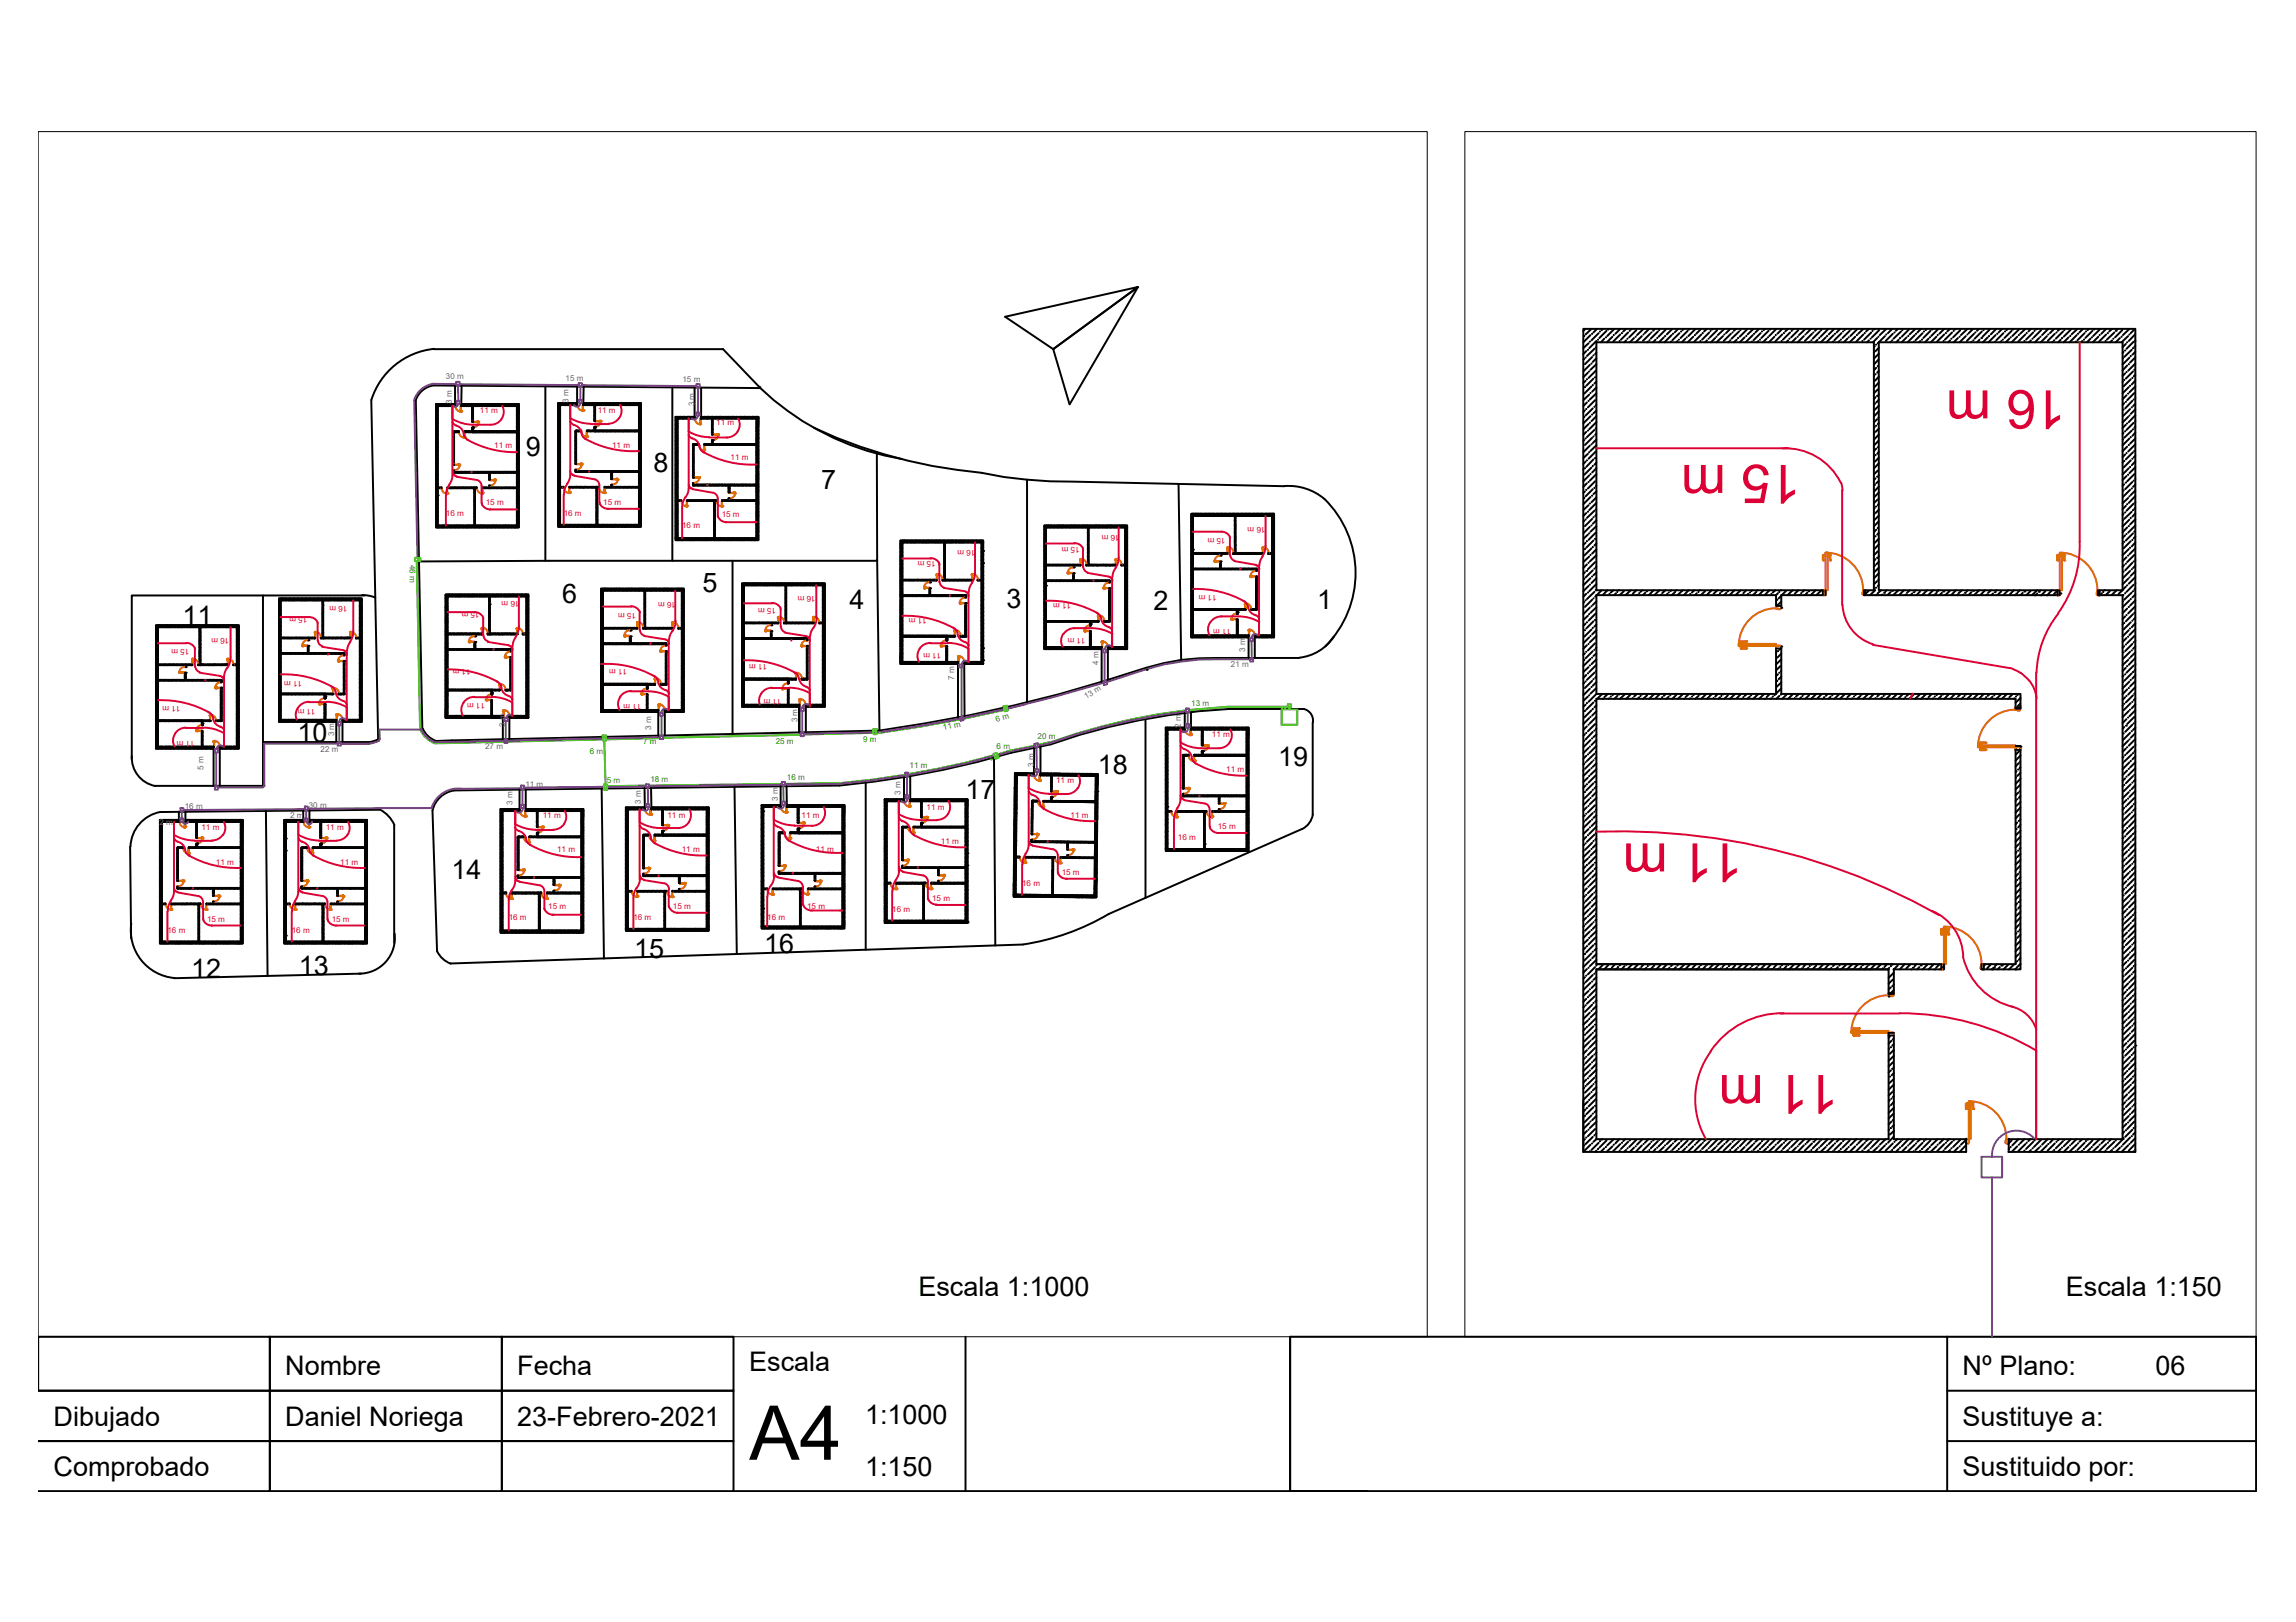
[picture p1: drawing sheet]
<svg xmlns="http://www.w3.org/2000/svg" width="297mm" height="210mm" viewBox="0 0 297 210" stroke-linecap="round" stroke-linejoin="round" font-family="sans-serif">
<defs><g id="words">
<text font-size="9.8" x="96.9" y="188.9">A4</text>
<g font-size="7" fill="#dd0037">
<text x="267.3" y="50.5" transform="rotate(-180 267.3 50.5)">16 m</text>
<text x="233" y="60.2" transform="rotate(-180 233 60.2)">15 m</text>
<text x="225.5" y="109.1" transform="rotate(-180 225.5 109.1)">11 m</text>
<text x="237.9" y="139.1" transform="rotate(-180 237.9 139.1)">11 m</text>
</g>
<g font-size="3.5">
<text x="68" y="59.1">9</text>
<text x="84.5" y="61.1">8</text>
<text x="106.2" y="63.2">7</text>
<text x="90.9" y="76.6">5</text>
<text x="23.6" y="80.9">11</text>
<text x="72.7" y="78.1">6</text>
<text x="109.9" y="78.8">4</text>
<text x="130.2" y="78.6">3</text>
<text x="149.2" y="79">2</text>
<text x="170.4" y="78.8">1</text>
<text x="38.5" y="96">10</text>
<text x="142" y="100.1">18</text>
<text x="165.3" y="99.1">19</text>
<text x="124.9" y="103.4">17</text>
<text x="58.4" y="113.8">14</text>
<text x="82" y="123.9">15</text>
<text x="98.9" y="123.3">16</text>
<text x="24.8" y="126.5">12</text>
<text x="38.7" y="126.2">13</text>
<text x="118.8" y="167.7">Escala 1:1000</text>
<text x="267.3" y="167.7">Escala 1:150</text>
<text x="36.9" y="178">Nombre</text>
<text x="66.9" y="178">Fecha</text>
<text x="96.9" y="177.5">Escala</text>
<text x="253.9" y="178">Nº Plano:</text>
<text x="278.9" y="178">06</text>
<text x="6.9" y="184.5">Dibujado</text>
<text x="36.9" y="184.5">Daniel Noriega</text>
<text x="66.9" y="184.5">23-Febrero-2021</text>
<text x="111.9" y="184.2">1:1000</text>
<text x="253.9" y="184.5">Sustituye a:</text>
<text x="6.9" y="191">Comprobado</text>
<text x="111.9" y="191">1:150</text>
<text x="253.9" y="191">Sustituido por:</text>
</g>
<g font-size="1" fill="#784384">
<text x="57.7" y="49.1" transform="rotate(-1 57.7 49.1)">30 m</text>
<text x="58.4" y="52.3" transform="rotate(-90 58.4 52.3)">3 m</text>
<text x="73.2" y="49.3" transform="rotate(-1 73.2 49.3)">15 m</text>
<text x="73.6" y="52.2" transform="rotate(-90 73.6 52.2)">3 m</text>
<text x="88.3" y="49.4">15 m</text>
<text x="89.9" y="52.6" transform="rotate(-90 89.9 52.6)">3 m</text>
<text x="123.4" y="88" transform="rotate(-90 123.4 88)">7 m</text>
<text x="142.1" y="86" transform="rotate(-90 142.1 86)">4 m</text>
<text x="159.2" y="86.3" transform="rotate(-1 159.2 86.3)">21 m</text>
<text x="161.1" y="84.3" transform="rotate(-90 161.1 84.3)">3 m</text>
<text x="43.3" y="95.3" transform="rotate(-90 43.3 95.3)">3 m</text>
<text x="65.3" y="94.1" transform="rotate(-90 65.3 94.1)">3 m</text>
<text x="84.2" y="94.5" transform="rotate(-90 84.2 94.5)">3 m</text>
<text x="103.2" y="93.5" transform="rotate(-90 103.2 93.5)">3 m</text>
<text x="140.5" y="90.4" transform="rotate(-30 140.5 90.4)">13 m</text>
<text x="152.8" y="94.2" transform="rotate(-90 152.8 94.2)">2 m</text>
<text x="26.3" y="99.6" transform="rotate(-90 26.3 99.6)">5 m</text>
<text x="41.5" y="97.4" transform="rotate(-1 41.5 97.4)">22 m</text>
<text x="62.8" y="96.9">27 m</text>
<text x="68" y="101.8">11 m</text>
<text x="133.8" y="99.3" transform="rotate(-90 133.8 99.3)">3 m</text>
<text x="20.6" y="106.8">2 m</text>
<text x="23.9" y="104.7">16 m</text>
<text x="37.5" y="105.8" transform="rotate(1 37.5 105.8)">2 m</text>
<text x="39.9" y="104.6">30 m</text>
<text x="66.3" y="104.1" transform="rotate(-90 66.3 104.1)">3 m</text>
<text x="82.9" y="104" transform="rotate(-90 82.9 104)">3 m</text>
<text x="100.6" y="103.6" transform="rotate(-90 100.6 103.6)">3 m</text>
<text x="116.5" y="102.9" transform="rotate(-90 116.5 102.9)">3 m</text>
</g>
<g font-size="1" fill="#dd0037">
<text x="62.1" y="53.4">11 m</text>
<text x="77.3" y="53.4">11 m</text>
<text x="64" y="57.9">11 m</text>
<text x="79.2" y="57.9">11 m</text>
<text x="92.7" y="55">11 m</text>
<text x="94.5" y="59.5">11 m</text>
<text x="62.9" y="65.3">15 m</text>
<text x="78" y="65.3">15 m</text>
<text x="57.7" y="66.7">16 m</text>
<text x="72.9" y="66.7">16 m</text>
<text x="88.3" y="68.3">16 m</text>
<text x="93.4" y="66.9">15 m</text>
<text x="126.2" y="71.2" transform="rotate(-180 126.2 71.2)">16 m</text>
<text x="139.7" y="70.8" transform="rotate(-180 139.7 70.8)">15 m</text>
<text x="144.9" y="69.3" transform="rotate(-180 144.9 69.3)">16 m</text>
<text x="158.6" y="69.7" transform="rotate(-180 158.6 69.7)">15 m</text>
<text x="163.7" y="68.2" transform="rotate(-180 163.7 68.2)">16 m</text>
<text x="67.2" y="77.7" transform="rotate(-180 67.2 77.7)">16 m</text>
<text x="87.4" y="77.9" transform="rotate(-180 87.4 77.9)">16 m</text>
<text x="105.5" y="77.2" transform="rotate(-180 105.5 77.2)">16 m</text>
<text x="121.1" y="72.7" transform="rotate(-180 121.1 72.7)">15 m</text>
<text x="157.4" y="77" transform="rotate(-180 157.4 77)">11 m</text>
<text x="29.7" y="82.6" transform="rotate(-180 29.7 82.6)">16 m</text>
<text x="39.8" y="79.9" transform="rotate(-180 39.8 79.9)">15 m</text>
<text x="44.9" y="78.5" transform="rotate(-180 44.9 78.5)">16 m</text>
<text x="62" y="79.2" transform="rotate(-180 62 79.2)">15 m</text>
<text x="82.3" y="79.3" transform="rotate(-180 82.3 79.3)">15 m</text>
<text x="100.4" y="78.6" transform="rotate(-180 100.4 78.6)">15 m</text>
<text x="119.9" y="80" transform="rotate(-180 119.9 80)">11 m</text>
<text x="138.6" y="78.1" transform="rotate(-180 138.6 78.1)">11 m</text>
<text x="140.4" y="82.6" transform="rotate(-180 140.4 82.6)">11 m</text>
<text x="159.3" y="81.5" transform="rotate(-180 159.3 81.5)">11 m</text>
<text x="24.5" y="84" transform="rotate(-180 24.5 84)">15 m</text>
<text x="39.1" y="88.1" transform="rotate(-180 39.1 88.1)">11 m</text>
<text x="60.9" y="86.5" transform="rotate(-180 60.9 86.5)">11 m</text>
<text x="81.1" y="86.6" transform="rotate(-180 81.1 86.6)">11 m</text>
<text x="99.3" y="86" transform="rotate(-180 99.3 86)">11 m</text>
<text x="121.8" y="84.5" transform="rotate(-180 121.8 84.5)">11 m</text>
<text x="23.4" y="91.4" transform="rotate(-180 23.4 91.4)">11 m</text>
<text x="25.2" y="95.9" transform="rotate(-180 25.2 95.9)">11 m</text>
<text x="40.8" y="91.7" transform="rotate(-180 40.8 91.7)">11 m</text>
<text x="62.8" y="91" transform="rotate(-180 62.8 91)">11 m</text>
<text x="83" y="91.2" transform="rotate(-180 83 91.2)">11 m</text>
<text x="101.1" y="90.5" transform="rotate(-180 101.1 90.5)">11 m</text>
<text x="156.8" y="95.4">11 m</text>
<text x="136.6" y="101.4">11 m</text>
<text x="158.7" y="99.9">11 m</text>
<text x="26.1" y="107.5">11 m</text>
<text x="42.1" y="107.5">11 m</text>
<text x="70.2" y="105.8">11 m</text>
<text x="86.3" y="105.8">11 m</text>
<text x="103.7" y="105.8">11 m</text>
<text x="119.9" y="104.8">11 m</text>
<text x="138.5" y="105.9">11 m</text>
<text x="157.6" y="107.2">15 m</text>
<text x="27.9" y="111.9">11 m</text>
<text x="44" y="111.9">11 m</text>
<text x="72.1" y="110.3">11 m</text>
<text x="88.2" y="110.3">11 m</text>
<text x="105.6" y="110.3">11 m</text>
<text x="121.7" y="109.3">11 m</text>
<text x="137.4" y="113.2">15 m</text>
<text x="152.4" y="108.7">16 m</text>
<text x="26.8" y="119.3">15 m</text>
<text x="42.9" y="119.3">15 m</text>
<text x="65.8" y="119.1">16 m</text>
<text x="70.9" y="117.7">15 m</text>
<text x="81.9" y="119.1">16 m</text>
<text x="87.1" y="117.7">15 m</text>
<text x="99.3" y="119.1">16 m</text>
<text x="104.4" y="117.7">15 m</text>
<text x="115.4" y="118.1">16 m</text>
<text x="120.6" y="116.6">15 m</text>
<text x="132.2" y="114.7">16 m</text>
<text x="21.7" y="120.7">16 m</text>
<text x="37.7" y="120.7">16 m</text>
</g>
<g font-size="1" fill="#2eb800">
<text x="53" y="73.1" transform="rotate(91 53 73.1)">46 m</text>
<text x="111.7" y="96">9 m</text>
<text x="122.1" y="94.5" transform="rotate(-12 122.1 94.5)">11 m</text>
<text x="128.9" y="93.4" transform="rotate(-15 128.9 93.4)">6 m</text>
<text x="134.2" y="95.6">20 m</text>
<text x="154.1" y="91.4">13 m</text>
<text x="76.3" y="97.6">6 m</text>
<text x="78.5" y="101.3">5 m</text>
<text x="83.2" y="96.3">7 m</text>
<text x="84.1" y="101.2">18 m</text>
<text x="100.4" y="96.3">25 m</text>
<text x="101.8" y="100.9">16 m</text>
<text x="117.7" y="99.4">11 m</text>
<text x="128.9" y="96.9">6 m</text>
</g>
</g></defs>
<!-- layer: 0 -->
<path d="M4.9 17h179.7v156h-179.7zM189.5 17h102.4v156h-102.4z" fill="none" stroke="#000" stroke-width=".13"/>
<g fill="none" stroke="#000" stroke-width=".25">
<path d="M48 51.8l.9 43.9M53.8 51.8l.8 42.5M56.1 49.9l42.3 .3M56.1 45.2h37.4l4.9 5M56.1 49.9a2.9 2.9 0 0 0-2.3 1.9M56.2 45.1a9.5 9.5 0 0 0-8.2 6.7M56.4 52.8h.1M56.5 57.3l-.1 .1M56.5 58.3l-.1 .1M56.5 58.9h-.1M56.5 59.9l-.1 .1M56.5 57.8h-.1"/>
<path d="M56.5 52.6l-.1 .1M56.5 54.2h-.1M56.5 54.6l-.1 .1M56.5 59.3l-.1 .1M56.5 56.7l-.1 .1M56.5 56.2l-.1 .1M56.5 55.8h-.1M56.5 55.2l-.1 .1M56.5 53.6l-.1 .1M56.5 53.1h-.1M56.5 57.2h-.1M56.5 58.2l-.1 .1"/>
<path d="M56.5 59.7l-.1 .1M56.5 58.7l-.1 .2M56.5 52.5h-.1M56.5 54l-.1 .1M56.5 55l-.1 .1M56.5 56.6l-.1 .1M56.5 59.2l-.1 .1M56.5 57.6l-.1 .1M56.5 56l-.1 .1M56.5 55.6l-.1 .1M56.5 54.5l-.1 .1M56.5 53.5l-.1 .1"/>
<path d="M56.5 52.9l-.1 .1M56.5 57.5l-.1 .1M56.5 59l-.1 .2M56.5 52.3l-.1 .1M56.5 53.3l-.1 .1M56.5 54.9l-.1 .1M56.5 55.5l-.1 .1M56.5 55.9l-.1 .1M56.5 57l-.1 .2M56.5 58.6l-.1 .1M56.5 54.3l-.1 .2M56.5 58l-.1 .2"/>
<path d="M56.5 59.6l-.1 .1M56.5 56.4l-.1 .2M56.5 53.9l-.1 .1M56.5 52.7l-.1 .2M56.6 58.9l-.1 .1M56.6 57.3l-.1 .1M56.6 58.4l-.2 .2M56.6 59.5l-.1 .1M56.6 57.9l-.1 .1M56.6 56.9l-.2 .1M56.6 55.3l-.2 .1M56.6 56.3l-.1 .1"/>
<path d="M56.6 55.7l-.1 .2M56.6 54.7l-.1 .2M56.6 54.2l-.1 .1M56.6 53.7l-.2 .2M56.6 53.1l-.1 .2M56.6 52.6l-.1 .1M56.6 52.5h.1M56.6 57l-.1 .1M56.6 57.7l-.1 .1M56.6 57.9v.1M56.6 58.1l-.1 .2M56.6 58.6l-.1 .1"/>
<path d="M56.6 59.3l-.1 .1M56.6 59.5h.1M56.6 59.6l-.1 .1M56.6 59.7l-.1 .1M56.6 53.9l-.1 .1M56.6 55.4l-.1 .2M56.6 53.2v.1M56.6 59.9l-.1 .1M56.6 53l-.1 .1M56.6 53.3l-.1 .1M56.6 53.8h.1M56.6 54.5h-.1"/>
<path d="M56.6 54.6l-.1 .1M56.6 54.8h.1M56.6 54.9l-.1 .1M56.6 55l-.1 .1M56.6 56l-.1 .1M56.6 56.1l-.1 .2M56.6 56.7l-.1 .2M56.6 58.5v.1M56.6 52.6v.1M56.6 54.2h.1M56.6 55.2v.1M56.6 55.8h.1"/>
<path d="M56.6 56.8h.1M56.6 57.3v.1M56.6 58.3v.1M56.6 59.9v.1M56.6 59.2l-.1 .1M56.6 59v.1M56.6 58.7l-.1 .2M56.6 58.3l-.1 .1M56.6 58l-.1 .1M56.6 57.6l-.1 .1M56.6 57.5h.1M56.6 57.1l-.1 .2"/>
<path d="M56.6 56.9v.1M56.6 56.6l-.1 .1M56.6 56.4l-.1 .1M56.6 56.4h.1M56.6 55.9v.1M56.6 55.6l-.1 .1M56.6 55.3v.1M56.6 55.1l-.1 .2M56.6 54.3v.1M56.6 54l-.1 .1M56.6 53.6l-.1 .1M56.6 53.4l-.1 .2"/>
<path d="M56.6 52.8l-.1 .2M56.6 52.8h.1M56.6 52.4l-.1 .1M56.7 52.3l-.2 .1M56.8 52.3l-.1 .1M56.8 52.4l-.1 .1M56.9 52.3h-.1M56.9 52.5h.1M57 52.3l-.2 .2M57.1 52.5h-.1M57.1 52.3l-.1 .1M57.2 52.4l-.1 .1"/>
<path d="M57.2 52.3l-.1 .1M57.3 52.5h.1M57.3 52.4l-.1 .1M57.3 52.3h.1M57.5 52.5h-.1M57.5 52.3l-.1 .2M57.6 52.4v.1M57.7 52.3l-.2 .1M57.8 52.4l-.2 .1M57.8 52.3l-.1 .1M57.9 52.5h.1M57.9 52.3h.1"/>
<path d="M57.9 52.3l-.1 .2M58.1 52.5h-.1M58.1 52.3l-.2 .2M58.2 52.4l-.1 .1M58.2 52.3l-.1 .1M58.4 52.3l-.1 .1M58.4 52.4l-.2 .1M58.4 52.3h.1M58.5 52.5h-.1M58.5 52.3l-.1 .2M58.6 52.5h-.1M58.6 59.7h.1"/>
<path d="M58.6 58.2h.1M58.6 55.9v4.3M58.7 56l-.1 .1M58.7 56.6h-.1M58.7 57.6h-.1M58.7 58.6h-.1M58.7 59.2h-.1M58.7 52.3l-.2 .1M58.7 57l-.1 .1M58.7 55.8h.1M58.7 55.9h-.1M58.7 56.9l-.1 .1"/>
<path d="M58.7 57.4l-.1 .1M58.7 58.4l-.1 .1M58.7 59l-.1 .1M58.7 59.6l-.1 .1M58.7 59.7h.1M58.7 59.1h.1M58.7 58.1h.1M58.7 58l-.1 .1M58.7 56.5h.1M58.7 56.4l-.1 .1M58.7 56.6v.1M58.7 57.2h.1"/>
<path d="M58.7 57.5h.1M58.7 57.8l-.1 .2M58.7 58.2v.1M58.7 56.3l-.1 .1M58.7 57.1h.1M58.7 58.6v.1M58.7 58.9l-.1 .1M58.7 59.7v.1M58.7 59.9l-.1 .1M58.7 59.5h-.1M58.7 59.3l-.1 .1M58.7 59.2h.1"/>
<path d="M58.7 58.8h.1M58.7 58.3l-.1 .1M58.7 57.8h-.1M58.7 57.6v.1M58.7 57.3l-.1 .1M58.7 56.7l-.1 .1M58.7 56.2l-.1 .1M58.7 56.1h.1M58.8 52.3l-.1 .1M58.8 52.4l-.1 .1M58.8 55.8l-.1 .2M58.8 52.3h.1"/>
<path d="M58.9 49.9v2.6h-2.3v10.6h.5v.1h-.5M58.9 52.3h-2.5v15.7M58.9 52.5h-.1M59 55.8l-.1 .1M59 55.9h.1M59.1 55.8l-.1 .1M59.1 55.9h.1M59.2 55.8h.1M59.2 55.8v.1M59.3 55.9h-.1M59.3 55.8l.1 .1h-.7v4.3h-.1M59.3 55.9h.1"/>
<path d="M59.4 55.8h-.8v.1M59.7 52.3h7.4v16h-10.7v-.3M59.7 52.3v.2h1.4v2.1h.1v-2.1h5.7M59.7 49.9v2.4M59.8 52.4l-.1 .1M59.8 52.3l-.1 .1M59.9 52.4l-.1 .1M59.9 52.3l-.1 .1M60 52.3h.1M60.1 52.5h-.1M60.1 52.3l-.2 .2M60.1 55.9h.1"/>
<path d="M60.2 52.5h-.1M60.2 55.8v.1M60.2 52.3l-.1 .1M60.3 55.9h-.1M60.3 55.8h.1M60.4 52.3l-.1 .1M60.4 52.4l-.2 .1M60.4 55.8l-.1 .1M60.5 52.5h-.1M60.5 52.3h-.1M60.5 55.8l-.1 .1M60.5 52.4l-.1 .1"/>
<path d="M60.6 55.9h.1M60.6 52.5h.1M60.6 55.8v.1M60.6 52.3l-.1 .2M60.7 55.9h-.1M60.7 55.8h.1M60.7 55.9h.1M60.8 52.4l-.1 .1M60.8 52.3l-.1 .1M60.9 55.9h-.1M60.9 52.4l-.1 .1M60.9 52.3l-.1 .1"/>
<path d="M61 55.9l.1-.1h-1v.1h6.8M61 55.8l-.1 .1M61 52.5h.1M61 52.3h.1M61.1 55.6h.1M61.1 53.4h.1M61.1 52.3l-.2 .2M61.1 55.5h.1M61.1 53.8h.1M61.1 54.3v.1M61.1 52.8h.1M61.1 55.4h.1"/>
<path d="M61.2 55.9h.1M61.2 55.3h.1M61.2 53.2l-.1 .1M61.2 53.6l-.1 .1M61.2 54.3h.1M61.2 54.2h-.1M61.2 52.7h.1M61.2 52.6l-.1 .1M61.2 55.8h.1M61.2 55.3h-.1v.6M61.2 52.5l-.1 .1M61.2 52.8l-.1 .1"/>
<path d="M61.2 53.5l-.1 .1M61.2 54l-.1 .2M61.2 54.4l-.1 .1M61.2 54.5h.1M61.2 55.6h-.1M61.2 55.8v.1M61.2 55.7l-.1 .1M61.2 53.8v.1M61.2 53.9l-.1 .1M61.2 55.4v.1M61.2 53.4h-.1M61.2 53.3h.1"/>
<path d="M61.2 53.1h-.1M61.2 52.9l-.1 .1M61.2 55.3v.5M61.2 52.3l-.1 .2M61.3 55.9h-.1h5.7M61.4 52.3l-.2 .1M61.4 52.4l-.2 .1M61.4 55.9h-.1M61.5 52.3l-.1 .1M61.5 52.4l-.1 .1M61.5 55.8v.1M61.6 52.3h.1"/>
<path d="M61.6 52.5h.1M61.7 52.3l-.2 .2M61.7 55.8l-.1 .1M61.7 55.9h.1M61.8 55.8v.1M61.8 52.5h-.1M61.8 55.9h.1M61.8 52.3l-.1 .1M61.9 52.4l-.1 .1M62 52.3l-.2 .1M62 55.8l-.1 .1M62 52.3h.1"/>
<path d="M62 52.5h.1M62.1 55.8l-.1 .1M62.1 52.4l-.1 .1M62.2 52.5h-.1M62.2 55.8v.1M62.3 55.9h-.1M62.3 52.3l-.2 .2M62.3 55.8v.1M62.3 52.4v.1M62.4 52.3l-.1 .1M62.4 55.9h-.1M62.5 52.4l-.1 .1"/>
<path d="M62.5 52.3l-.1 .1M62.6 55.8l-.1 .1M62.6 52.5h.1M62.6 52.3h.1M62.6 52.3l-.1 .2M62.7 55.8l-.1 .1M62.8 55.8l-.1 .1M62.8 52.5h-.1M62.8 52.3l-.1 .2M62.9 55.9h-.1M62.9 52.3l-.1 .1M62.9 52.4l-.1 .1"/>
<path d="M63 55.9h-.1M63.1 52.3l-.1 .1M63.1 52.4l-.2 .1M63.1 55.8l-.1 .1M63.2 52.5h-.1M63.2 52.3h-.1M63.2 52.3l-.1 .2M63.2 55.8l-.1 .1M63.3 55.9h-.1M63.3 55.8v.1M63.4 52.5h-.1M63.4 55.9h.1"/>
<path d="M63.4 52.3l-.2 .1M63.5 52.4l-.1 .1M63.5 52.3l-.1 .1M63.6 55.8l-.2 .1M63.6 52.3h.1M63.6 52.5h.1M63.7 52.4l-.2 .1M63.7 55.8l-.1 .1M63.8 52.5h-.1M63.8 55.8l-.1 .1M63.8 55.9h.1M63.8 52.3l-.1 .2"/>
<path d="M63.9 52.4l-.1 .1M63.9 55.8v.1M64 52.3l-.2 .1M64 55.9h-.1M64.1 52.3l-.1 .1M64.1 52.4l-.1 .1M64.1 55.8l-.1 .1M64.2 52.5h.1M64.2 52.3h-.1M64.2 52.3l-.1 .2M64.2 55.8v.1M64.3 55.8v.1"/>
<path d="M64.3 52.5h.1M64.4 52.3l-.2 .2M64.4 55.9h.1M64.5 52.4l-.1 .1M64.5 52.3l-.1 .1M64.6 55.9h-.1M64.6 52.3l-.1 .1M64.7 55.8l-.1 .1M64.7 52.4l-.2 .1M64.8 52.3h-.1M64.8 52.5h-.1M64.8 52.3l-.1 .2"/>
<path d="M64.8 55.8v.1M64.8 52.3h.1M64.8 55.9h.1M64.9 55.8v.1M64.9 52.5h-.1M65 55.9h-.1M65 52.3l-.2 .1M65.1 52.4l-.1 .1M65.1 52.3l-.1 .1M65.1 55.8v.1M65.2 52.3h-.1M65.2 52.5h.1"/>
<path d="M65.2 52.4l-.1 .1M65.3 55.8l-.2 .1M65.3 52.5h.1M65.3 55.8v.1M65.4 55.9h.1M65.4 52.3l-.2 .2M65.5 55.8v.1M65.5 52.4l-.1 .1M65.5 52.3l-.1 .1M65.6 55.9h-.1M65.6 52.4l-.1 .1M65.6 52.3v.1"/>
<path d="M65.7 55.8l-.1 .1M65.8 52.5h-.1M65.8 52.3h-.1M65.8 52.3l-.2 .2M65.8 55.8l-.1 .1M65.9 55.8v.1M65.9 52.5h.1M65.9 52.3l-.1 .2M66 55.9h-.1M66.1 52.4l-.2 .1M66.1 52.3l-.1 .1M66.2 55.9h-.2"/>
<path d="M66.2 52.3l-.1 .1M66.2 55.8v.1M66.2 52.4l-.1 .1M66.3 52.3h.1M66.3 52.5h.1M66.4 52.3l-.2 .2M66.4 55.8l-.1 .1M66.4 55.9h.1M66.5 52.5h-.1M66.5 55.8l-.1 .1M66.5 52.3l-.1 .1M66.6 55.9h-.1"/>
<path d="M66.7 52.4l-.2 .1M66.7 52.3l-.2 .1M66.7 55.8l-.1 .1M66.7 52.5h.1M66.8 52.4l-.1 .1M66.8 52.3h-.1M66.8 55.8l-.1 .1M66.9 52.5v3.3h-5.7M66.9 55.9v5.2h-8.2M66.9 53.1h.1M66.9 53.5h.1M66.9 54.6v.1"/>
<path d="M66.9 55.6v.1M66.9 56.2h.1M66.9 57.8h.1M66.9 59.3v.1M66.9 58.8h.1M66.9 57.2h.1M66.9 59.7v.1M66.9 54v.1M66.9 58.2v.1M66.9 56.6v.1M66.9 55v.1M66.9 52.5h.1"/>
<path d="M67 52.3l-.2 .2M67 52.9l-.1 .1M67 53.9l-.1 .1M67 54.5h-.1M67 57l-.1 .1M67 58.1h-.1M67 58.6l-.1 .1M67 59.6l-.1 .1M67 55.5l-.1 .1M67 57.6l-.1 .1M67 59.2l-.1 .1M67 52.4l.1-.1v1"/>
<path d="M67 56.4l-.1 .2M67 56.1h-.1M67 54.9l-.1 .1M67 53.3l-.1 .1M67 54.8l-.1 .1M67 56.3l-.1 .1M67 57.9l-.1 .1M67 59.5l-.1 .1M67 52.8l-.1 .1M67 53.7l-.1 .2M67 55.9l-.1 .1M67 57.5l-.1 .1"/>
<path d="M67 58.5l-.1 .1M67 59l-.1 .2M67 53.2l-.1 .1M67 56.9l-.1 .1M67 55.3l-.1 .2M67 54.3l-.1 .2M67 53l-.1 .1M67 53.6l-.1 .1M67 54.6l-.1 .1M67 55.2l-.1 .1M67 55.7l-.1 .2M67 56.1l-.1 .2"/>
<path d="M67 56.7l-.1 .2M67 57.3l-.1 .2M67 59.9l-.1 .1M67 58.9l-.1 .1M67 59.3l-.1 .2M67 58.3l-.1 .1M67 57.7l-.1 .2M67 54.2l-.1 .1M67 52.6l-.1 .1M67.1 52.4l-.2 .2M67.1 53.4l-.1 .2M67.1 54l-.2 .2"/>
<path d="M67.1 55l-.1 .1M67.1 56l-.1 .1M67.1 56.6l-.1 .1M67.1 57.6l-.1 .1M67.1 59.2l-.1 .1M67.1 59.7l-.1 .2M67.1 58.7l-.2 .2M67.1 58.1l-.1 .2M67.1 54.4l-.1 .2M67.1 57.2l-.2 .1M67.1 56.7h.1M67.1 52.8l-.1 .2"/>
<path d="M67.1 55.6l-.2 .1M67.1 55.1h.1M67.1 53.5h.1M67.1 52.7l-.1 .1M67.1 54.1h.1M67.1 54.3l-.1 .1M67.1 54.6v.1M67.1 55.6v.1M67.1 56.2h.1M67.1 56.3l-.1 .1M67.1 56.9l-.1 .1M67.1 57.2h.1"/>
<path d="M67.1 57.9l-.1 .1M67.1 58l-.1 .1M67.1 59.5h-.1M67.1 59.6l-.1 .1M67.1 59.8h.1M67.1 57.8h.1M67.1 59.4h.1M67.1 55.9l-.1 .1M67.1 53.9l-.1 .1M67.1 53.2l-.1 .1M67.1 53.3l-.1 .1M67.1 53.6l-.1 .1"/>
<path d="M67.1 54.9l-.1 .1M67.1 55.3l-.1 .1M67.1 55.8l-.1 .1M67.1 57.3l-.1 .1M67.1 58.8h.1M67.1 58.9l-.1 .1M67.1 53.1h.1M67.1 54.8h-.1M67.1 59.9l-.1 .1M67.1 59l-.1 .1M67.1 58.6l-.1 .1M67.1 58.5l-.1 .1"/>
<path d="M67.1 58.3l-.1 .1M67.1 58.2v.1M67.1 57.5h-.1M67.1 57l-.1 .1M67.1 56.8h-.1M67.1 56.4l-.1 .2M67.1 55.4l-.1 .2M67.1 55.2l-.1 .1M67.1 54.2h-.1M67.1 53.7l-.1 .1M67.1 52.6l-.1 .1M67.1 52.5h.1"/>
<path d="M70.6 50v22.6M72.2 52.5h.1M72.2 53.5v.1M72.2 54.1h.1M72.2 54.7h.1M72.2 55.1h.1M72.2 55.7h.1M72.2 56.2v.1M72.2 56.7h.1M72.2 57.2v.1M72.2 57.8h.1M72.2 58.8v.1"/>
<path d="M72.2 59.4h.1M72.2 53.1h.1M72.2 59.8v.1M72.2 58.2v.1M72.2 52.2h.1M72.3 52.4l-.1 .1M72.3 52.9l-.1 .1M72.3 53.9l-.1 .1M72.3 54.5l-.1 .1M72.3 55.5l-.1 .1M72.3 56.1h-.1M72.3 57.1l-.1 .1"/>
<path d="M72.3 59.7h-.1M72.3 56.5l-.1 .1M72.3 58.1l-.1 .1M72.3 58.6l-.1 .1M72.3 57.7h-.1M72.3 59.2l-.1 .1M72.3 54.9l-.1 .1M72.3 53.4l-.1 .1M72.3 58.5l-.1 .1M72.3 52.2l-.1 .1M72.3 53.2l-.1 .2M72.3 53.8l-.1 .1"/>
<path d="M72.3 54.8l-.1 .1M72.3 55.3l-.1 .2M72.3 55.9l-.1 .2M72.3 56.4l-.1 .1M72.3 56.9l-.1 .1M72.3 57.9l-.1 .2M72.3 59.1l-.1 .1M72.3 59.5l-.1 .1M72.3 57.5l-.1 .1M72.3 54.4l-.1 .1M72.3 52.8l-.1 .1M72.4 52.6l-.2 .2"/>
<path d="M72.4 53.1l-.2 .1M72.4 56.2l-.2 .1M72.4 56.8l-.2 .1M72.4 57.3l-.2 .2M72.4 58.3l-.2 .2M72.4 58.9l-.2 .2M72.4 59.9l-.2 .1M72.4 54.6l-.2 .2M72.4 59.3l-.2 .2M72.4 55.2l-.2 .1M72.4 53.6l-.2 .2M72.4 57.8l-.2 .1"/>
<path d="M72.4 55.8l-.2 .1M72.4 54.2l-.2 .1M72.4 57.2l-.2 .1M72.4 52.5l-.2 .1M72.4 55l-.1 .2M72.4 56.6l-.1 .1M72.4 57.6l-.1 .2M72.4 58.2l-.1 .1M72.4 59.2l-.1 .1M72.4 54l-.2 .2M72.4 53.5l-.1 .1M72.4 59.7l-.1 .2"/>
<path d="M72.4 58.3h.1M72.4 58.8l-.2 .1M72.4 56.7h.1M72.4 56l-.1 .2M72.4 55.6l-.2 .2M72.4 55.1h.1M72.4 54.5l-.1 .1M72.4 53.6h.1M72.4 52.9l-.1 .2M72.5 52.4h.1M72.5 52.2l-.2 .1M72.5 52.5l-.1 .1"/>
<path d="M72.5 52.6l-.1 .1M72.5 52.8l-.2 .1M72.5 53.1h-.1M72.5 53.3l-.2 .1M72.5 53.7h-.1M72.5 54.1l-.1 .1M72.5 54.3l-.2 .2M72.5 54.7h-.1M72.5 54.8l-.1 .1M72.5 55.2l-.1 .1M72.5 55.3l-.2 .2M72.5 55.9l-.2 .1"/>
<path d="M72.5 56.2l-.1 .1M72.5 56.4h-.1M72.5 56.5l-.2 .1M72.5 56.9l-.2 .1M72.5 57.2l-.1 .1M72.5 57.5l-.2 .1M72.5 58.8l-.1 .1M72.5 58.9l-.1 .1M72.5 59.4l-.1 .1M72.5 59.5l-.1 .1M72.5 59.8l-.1 .1M72.5 59.6l-.2 .1"/>
<path d="M72.5 53.2l-.1 .1M72.5 57.9l-.1 .1M72.5 57.4l-.1 .1M72.5 55.7h-.1M72.5 58.5l-.2 .1M72.5 58.1l-.2 .1M72.5 60h-.1M72.5 58.4h-.1M72.5 53.8l-.2 .1M72.5 53h.1M72.5 54.5v.1M72.5 59.1l-.2 .1"/>
<path d="M72.5 58.6l-.2 .1M72.5 57.8l-.1 .1M72.5 57l-.2 .2M72.5 56.8l-.1 .1M72.5 55.8l-.1 .1M72.5 55.5l-.2 .1M72.5 54.9l-.2 .1M72.5 54.2l-.1 .1M72.5 53.9l-.2 .1M72.5 52.3l-.2 .2M72.6 52.2l-.1 .1M72.6 52.3l-.1 .1"/>
<path d="M72.7 52.2h.1M72.7 52.4h.1M72.8 52.3l-.2 .1M72.9 52.3l-.1 .1M72.9 52.2l-.1 .1M73 52.3l-.1 .1M73.1 52.2l-.2 .1M73.1 52.2v.1M73.2 52.3l-.1 .1M73.3 52.2h-.1M73.3 52.4h-.1M73.3 52.2l-.1 .2"/>
<path d="M73.4 52.3l-.1 .1M73.5 52.2l-.2 .1M73.6 52.2l-.1 .1M73.6 52.3l-.1 .1M73.7 52.2l-.1 .1M73.7 52.3l-.1 .1M73.8 52.2h.1M73.9 52.4h-.1M73.9 52.2l-.1 .1M74 52.2l-.1 .1M74 52.3l-.1 .1M74.2 52.2l-.1 .1"/>
<path d="M74.2 52.3l-.2 .1M74.3 52.4h-.1M74.3 52.2h-.1M74.3 52.3l-.1 .1M74.5 52.3l-.1 .1M74.5 56.9v.1M74.5 57.9v.1M74.5 58.5h.1M74.5 59.5h.1M74.5 52.2l-.2 .1M74.5 58.9v.1M74.5 58.6h.1"/>
<path d="M74.5 57.3v.1M74.5 56.3v.1M74.5 55.8v.1M74.5 55.7v4.3M74.5 55.7h.7v.1h-.7M74.5 55.8v4.2M74.5 55.7h.1M74.5 56.1h.1M74.5 56.2v.1M74.5 56.7h.1M74.5 57h.1M74.5 57.2v.1"/>
<path d="M74.5 57.8h.1M74.5 58h.1M74.5 59.1v.1M74.5 59.7h.1M74.5 59.8v.1M74.5 59.5v.1M74.5 57.5v.1M74.5 57.6v.2M74.5 59.9v.1M74.5 58.8v.1M74.5 58.2v.1M74.5 57.1v.1"/>
<path d="M74.5 58.6v.1M74.5 58.1v.1M74.5 56.4h.1M74.5 56h.1M74.5 56.5v.1M74.5 59.3v.2M74.5 59.2v.1M74.5 58.3v.1M74.5 56.7v.2M74.6 52.3l-.1 .1M74.6 52.2l-.1 .1M74.7 52.2h-2.5v16h10.7v-15.8"/>
<path d="M74.7 50.1v2.3h-2.2v10.6h.4v.1h-.4v4.8M74.7 52.3l-.1 .1M74.7 55.7l-.2 .1M74.7 55.7v.1M74.8 55.8h.1M74.9 55.7l-.1 .1M75 55.8h.1M75.1 55.8h-.1M75.5 52.2h7.4v.2M75.5 52.2v.2M75.5 52.4h1.4v2.1h.1v-2.1h5.7M75.5 50.1v2.1"/>
<path d="M75.6 52.3l-.1 .1M75.6 52.2l-.1 .1M75.7 52.2l-.1 .1M75.7 52.3l-.1 .1M75.8 52.2h.1M75.8 52.4h.1M75.9 52.3l-.1 .1M75.9 55.8h.1M76 55.7h.1M76 52.3l-.1 .1M76.1 55.8h-.1M76.1 52.2l-.2 .1"/>
<path d="M76.1 55.7h.1M76.1 52.3v.1M76.2 52.2l-.1 .1M76.2 55.7l-.1 .1M76.3 52.2l-.1 .1M76.3 55.7l-.1 .1M76.3 52.3l-.1 .1M76.4 55.8h.1M76.4 52.2h.1M76.4 55.7v.1M76.4 52.4h.1M76.5 52.2l-.2 .2"/>
<path d="M76.5 55.8h-.1M76.5 55.8h.1M76.6 55.7h.1M76.6 52.3l-.1 .1M76.6 52.2l-.1 .1M76.7 55.7l-.1 .1M76.7 52.3l-.1 .1M76.7 52.2v.1M76.8 55.7l-.1 .1M76.9 52.2l-.1 .1M76.9 55.7h-1v.1h6.8M76.9 55.4h.1"/>
<path d="M76.9 55.7l-.1 .1M76.9 52.3l-.2 .1M76.9 55.8h.1M76.9 55.3h.1M76.9 53.1h.1M76.9 54.4h.1M76.9 54.1v.1M76.9 53.7h.1M76.9 53.2h.1M76.9 52.5v.1M76.9 52.2h.1M77 55.2h.1"/>
<path d="M77 55.7h.1M77 55.3h.1M77 55.3h-.1v.4M77 52.4l-.1 .1M77 52.7l-.1 .1M77 53.3l-.1 .1M77 53.7l-.1 .1M77 53.8l-.1 .1M77 54.3h-.1M77 55.3l-.1 .1M77 53.4l-.1 .1M77 52.8l-.1 .1"/>
<path d="M77 53.9l-.1 .1M77 53.5l-.1 .1M77 55.8h5.7M77 55.3v.5M77 52.9l-.1 .2M77 55.6l-.1 .1M77 55.5h-.1M77 52.2l-.1 .1M77.1 55.8h-.1M77.2 52.3l-.2 .1M77.2 52.2l-.1 .1M77.2 55.7l-.1 .1"/>
<path d="M77.3 52.2l-.1 .1M77.3 55.7l-.1 .1M77.3 52.3l-.1 .1M77.4 52.2h.1M77.4 52.4h.1M77.5 52.3l-.2 .1M77.5 55.7l-.1 .1M77.6 52.3l-.1 .1M77.6 55.7l-.1 .1M77.6 52.2l-.1 .1M77.7 55.8h-.1M77.8 52.2l-.2 .1"/>
<path d="M77.8 52.3l-.2 .1M77.8 55.7l-.1 .1M77.9 52.2l-.1 .1M77.9 52.3l-.1 .1M77.9 55.7l-.1 .1M78 52.2h.1M78 55.7v.1M78 52.4h.1M78 52.2l-.1 .2M78.2 52.3l-.2 .1M78.2 52.2l-.2 .1M78.2 55.8h-.1"/>
<path d="M78.3 52.3l-.1 .1M78.3 52.2l-.1 .1M78.3 55.7v.1M78.4 52.2l-.1 .1M78.5 55.7l-.1 .1M78.5 52.3l-.2 .1M78.5 52.2h.1M78.6 52.4h-.1M78.6 52.2l-.1 .1M78.6 55.7v.1M78.6 55.8h.1M78.7 52.3l-.1 .1"/>
<path d="M78.8 52.2l-.2 .1M78.8 55.7l-.1 .1M78.9 52.2l-.1 .1M78.9 52.3l-.2 .1M78.9 55.7l-.1 .1M79 52.2h-.1M79 52.4h-.1M79 52.3l-.1 .1M79 55.7v.1M79.1 52.3v.1M79.1 55.7v.1M79.2 52.2l-.1 .1"/>
<path d="M79.2 55.8h-.1M79.3 52.2l-.1 .1M79.3 52.3l-.1 .1M79.4 55.7l-.1 .1M79.4 52.2v.1M79.4 52.3l-.1 .1M79.5 55.7l-.1 .1M79.5 52.2h.1M79.6 55.7l-.1 .1M79.6 52.4h-.1M79.6 52.2l-.1 .2M79.7 52.3l-.1 .1"/>
<path d="M79.8 52.2l-.2 .1M79.8 55.8h-.1M79.9 52.3l-.2 .1M79.9 52.2l-.1 .1M79.9 55.7l-.1 .1M80 52.2v.1M80 55.7v.1M80 52.3l-.1 .1M80.1 52.2h.1M80.2 55.7l-.1 .1M80.2 52.4h-.1M80.2 55.8h.1"/>
<path d="M80.2 52.2l-.2 .1M80.3 52.3l-.1 .1M80.3 52.2l-.1 .1M80.4 55.7l-.1 .1M80.5 52.3l-.2 .1M80.5 52.2l-.1 .1M80.5 55.7l-.1 .1M80.5 52.2h.1M80.6 52.4h-.1M80.6 55.7l-.1 .1M80.6 52.3l-.1 .1M80.7 52.3l-.1 .1"/>
<path d="M80.7 55.7v.1M80.8 52.2l-.2 .1M80.8 55.8h-.1M80.9 52.2l-.1 .1M80.9 52.3l-.1 .1M80.9 55.7l-.1 .1M81 52.3l-.1 .1M81 52.2l-.1 .1M81.1 55.7l-.1 .1M81.1 52.2h.1M81.1 52.4h.1M81.2 55.7l-.1 .1"/>
<path d="M81.2 52.2l-.1 .2M81.3 52.3l-.1 .1M81.4 52.2l-.2 .1M81.4 55.8h-.1M81.4 52.3l-.1 .1M81.4 52.2v.1M81.5 55.7l-.1 .1M81.6 52.2l-.1 .1M81.6 55.7l-.1 .1M81.6 52.3l-.1 .1M81.7 52.2h-.1M81.7 55.7v.1"/>
<path d="M81.7 52.4h-.1M81.8 55.8h-.1M81.8 52.2l-.2 .1M81.9 52.3l-.1 .1M81.9 52.2l-.1 .1M81.9 55.7v.1M82 52.2l-.1 .1M82 52.3l-.1 .1M82.1 55.7l-.2 .1M82.1 52.2h.1M82.2 52.4h-.1M82.2 55.7l-.1 .1"/>
<path d="M82.2 52.3l-.2 .1M82.3 52.3l-.1 .1M82.3 55.7v.1M82.3 52.2l-.1 .1M82.4 55.8h-.1M82.5 52.3l-.2 .1M82.5 52.2l-.1 .1M82.5 55.7l-.1 .1M82.6 52.2l-.1 .1M82.6 52.3l-.1 .1M82.6 55.7l-.1 .1M82.7 52.4v3.3h-5.7"/>
<path d="M82.7 55.8v5.2M82.7 59.8h.1M82.7 58.3h.1M82.7 53h.1M82.7 54.5v.1M82.7 55.1h.1M82.7 55.5v.1M82.7 52.2h.1M82.7 52.4h.1M82.7 53.5v.1M82.7 53.9v.1M82.7 56.1h.1"/>
<path d="M82.7 56.7h.1M82.7 59.2v.1M82.7 58.6v.1M82.7 57.7h.1M82.7 57.1v.1M82.7 52.8v.1M82.7 59.7h.1M82.7 54.4v.1M82.7 55.4v.1M82.7 55.9v.1M82.7 57h.1M82.7 58.5v.1"/>
<path d="M82.7 59.1v.1M82.7 58.1h.1M82.7 57.5v.1M82.7 56.5v.1M82.7 55h.1M82.7 53.8v.1M82.7 53.4h.1M82.7 52.2l-.1 .2M82.8 57.4l-.1 .1M82.8 57.9l-.1 .2M82.8 58.3l-.1 .2M82.8 58.9l-.1 .2"/>
<path d="M82.8 52.6l-.1 .2M82.8 53.7l-.1 .1M82.8 55.2l-.1 .1M82.8 56.4l-.1 .1M82.8 59.9l-.1 .2M82.8 52.3l.1-.1v1l-.1 .1M82.8 59.5l-.1 .1M82.8 54.8l-.1 .1M82.8 56.8l-.1 .1M82.8 55.8l-.1 .1M82.8 54.2l-.1 .1M82.8 53.2l-.1 .1"/>
<path d="M82.8 59.4l-.1 .1M82.8 53.5l-.1 .1M82.8 53.1l-.1 .1M82.8 54.1l-.1 .1M82.8 54.6l-.1 .2M82.8 55.6l-.1 .2M82.8 58.8l-.1 .1M82.8 58.2l-.1 .1M82.8 57.2l-.1 .1M82.8 56.2l-.1 .2M82.8 52.5l-.1 .1M82.8 59.8l-.1 .1"/>
<path d="M82.8 57.8l-.1 .1M82.8 56.6l-.1 .2M82.8 55l-.1 .2M82.9 54.9l-.2 .1M82.9 52.3l-.2 .2M82.9 53.9l-.2 .1M82.9 56.5l-.2 .1M82.9 52.9l-.2 .2M82.9 57l-.2 .2M82.9 55.5l-.2 .1M82.9 59.6l-.2 .1M82.9 59.2l-.2 .1"/>
<path d="M82.9 58.6l-.2 .2M82.9 58.1l-.2 .1M82.9 57.6l-.2 .2M82.9 56.1l-.2 .1M82.9 54.5l-.2 .1M82.9 54h.1M82.9 53.3l-.2 .2M82.9 52.4h.1M82.9 52.6l-.1 .2M82.9 57.7h.1M82.9 57.8l-.1 .1M82.9 58.3h.1"/>
<path d="M82.9 59.2v.1M82.9 59.5l-.1 .1M82.9 52.5l-.1 .1M82.9 53h.1M82.9 53.5v.1M82.9 53.7h-.1M82.9 54.2l-.1 .1M82.9 54.5v.1M82.9 54.8l-.1 .1M82.9 55.2l-.1 .1M82.9 55.6h.1M82.9 55.8l-.1 .1"/>
<path d="M82.9 56.2l-.1 .1M82.9 56.3l-.1 .1M82.9 56.8l-.1 .1M82.9 56.9l-.1 .1M82.9 58.8l-.1 .1M82.9 59.8v.1M82.9 59.4l-.1 .1M82.9 58.7h.1M82.9 57.1v.1M82.9 56.1h.1M82.9 55.3l-.1 .2M82.9 54.7l-.1 .1"/>
<path d="M82.9 53.1l-.1 .1M82.9 58.3l-.1 .1M82.9 57.2l-.1 .1M82.9 53.4h.1M82.9 59.9l-.1 .1M82.9 59l-.2 .2M82.9 58.9l-.1 .1M82.9 58.5l-.1 .1M82.9 57.9l-.1 .2M82.9 57.5l-.2 .1M82.9 57.3l-.1 .2M82.9 56.7h.1"/>
<path d="M82.9 55.9l-.2 .1M82.9 55.7h-.1M82.9 55.1v.1M82.9 54.3l-.2 .2M82.9 54.1l-.1 .1M82.9 53.7l-.1 .2M82.9 52.8l-.2 .1M87 50.1v22.5M87.4 55.3h.1M87.4 59h.1M87.4 56.4h.1M87.4 55.9h.1"/>
<path d="M87.4 54.8v.1M87.4 58h.1M87.4 57.4v.1M87.4 60h.1M87.4 59.5v.1M87.4 58.4v.1M87.4 56.8v.1M87.4 54.2v.1M87.5 54.7l-.1 .1M87.5 59.4l-.1 .1M87.5 58.8l-.1 .1M87.5 57.2l-.1 .1"/>
<path d="M87.5 55.7l-.1 .1M87.5 54.1l-.1 .1M87.5 59.8l-.1 .1M87.5 58.3h-.1M87.5 56.7l-.1 .1M87.5 57.8l-.1 .1M87.5 56.3h-.1M87.5 55.1l-.1 .1M87.5 55.5l-.1 .1M87.5 56.5l-.1 .2M87.5 59.7l-.1 .1M87.5 59.2l-.1 .2"/>
<path d="M87.5 58.7l-.1 .1M87.5 57.7l-.1 .1M87.5 56.1l-.1 .1M87.5 55l-.1 .1M87.5 54.5l-.1 .2M87.5 53.9l-.1 .2M87.5 58.1l-.1 .1M87.5 57.1l-.1 .1M87.6 55.4l-.2 .1M87.6 58.5l-.2 .1M87.6 57l-.2 .1M87.6 57.5l-.2 .2"/>
<path d="M87.6 55.9l-.2 .2M87.6 54.8l-.2 .1M87.6 59.5l-.2 .2M87.6 59.1l-.2 .1M87.6 57.9l-.2 .2M87.6 56.4l-.2 .1M87.6 54.4l-.2 .1M87.6 57.4l-.2 .1M87.6 58.3l-.1 .2M87.6 56.8l-.1 .1M87.6 56.2l-.1 .2M87.6 55.2l-.1 .1"/>
<path d="M87.6 57.8l-.1 .1M87.6 58.9l-.2 .2M87.6 54.2l-.2 .2M87.6 59.9l-.1 .2M87.6 59.4l-.1 .1M87.6 56.9h.1M87.6 55.8l-.2 .1M87.6 55.3h.1M87.6 54.6l-.1 .2M87.7 54.2h.1M87.7 57.2l-.2 .1M87.7 54.5l-.2 .1"/>
<path d="M87.7 56.1l-.2 .1M87.7 59.8l-.2 .1M87.7 58.4l-.1 .1M87.7 58.6l-.2 .2M87.7 59h-.1M87.7 59.1l-.1 .1M87.7 58.8l-.2 .1M87.7 57.5l-.1 .1M87.7 57.1l-.2 .1M87.7 55.5l-.2 .1M87.7 59.6h-.1M87.7 55.1l-.2 .1"/>
<path d="M87.7 53.9l-.2 .2M87.7 55.4l-.1 .1M87.7 59.7h-.1M87.7 58.2l-.2 .1M87.7 58.1l-.1 .1M87.7 57.4l-.1 .1M87.7 56.7l-.2 .1M87.7 56.5l-.1 .1M87.7 56l-.1 .1M87.7 55.9h-.1M87.7 55h-.1M87.7 54.8l-.1 .1"/>
<path d="M87.7 55.6l-.2 .2M87.7 54.3h-.1M87.7 54.1l-.2 .1M87.7 59.2l-.2 .1M87.7 58.6h-.1M87.7 58l-.1 .1M87.7 57.7l-.2 .1M87.7 57h-.1M87.7 56.4l-.1 .1M87.7 54.4l-.1 .1M87.8 53.9l-.1 .1M87.8 54l-.1 .2"/>
<path d="M87.9 54.2h.1M87.9 53.9v.1M88 54l-.2 .1M88.1 54.1l-.1 .1M88.1 53.9l-.1 .2M88.2 54.1l-.1 .1M88.3 53.9l-.2 .1M88.3 53.9v.1M88.4 54l-.1 .2M88.5 54.1l-.1 .1M88.5 54l-.1 .1M88.6 54.1l-.1 .1"/>
<path d="M88.7 53.9l-.2 .2M88.8 53.9l-.1 .1M88.8 54l-.1 .2M88.9 54.2h.1M88.9 53.9l-.1 .1M89 54l-.2 .2M89.1 54.1l-.1 .1M89.1 53.9l-.1 .2M89.2 53.9l-.1 .2M89.2 54.1l-.1 .1M89.4 53.9l-.1 .1M89.4 54l-.2 .2"/>
<path d="M89.4 54.2h.1M89.5 53.9l-.1 .1M89.5 54l-.1 .1M89.6 54.1v.1M89.6 57.6v4.2M89.7 58.6l-.1 .1M89.7 59.7h-.1M89.7 59.7h.1M89.7 58.1h-.1M89.7 53.9l-.2 .2M89.7 59.1l-.1 .1M89.7 57.5l-.1 .1"/>
<path d="M89.7 57.5h-.1v.1M89.7 57.5h.7v.1h-.7M89.7 57.6v4.2h-.1M89.7 57.5h.1M89.7 57.7v.1M89.7 58.1v.1M89.7 58.4l-.1 .1M89.7 58.9l-.1 .1M89.7 59.4l-.1 .1M89.7 60h-.1M89.7 57.9l-.1 .1M89.7 57.8l-.1 .1"/>
<path d="M89.7 59.8l-.1 .1M89.7 58.7v.1M89.7 59.3h.1M89.7 58.5l-.1 .1M89.7 58.3h-.1M89.7 58.8l-.1 .1M89.7 59.5l-.1 .1M89.8 54.1l-.2 .1M89.8 53.9l-.1 .1M89.9 53.9h-2.5v16h10.7v-15.7M89.9 50.2v4h-2.2v10.5M89.9 54.1l-.1 .1"/>
<path d="M89.9 57.5l-.2 .1M90 57.5h.1M90 57.5h-.1M90.1 57.5h-.1M90.1 57.5v.1M90.2 57.5h.1M90.3 57.5l-.1 .1M90.3 57.5v.1M90.7 54.2h1.4v2h.1v-2h5.7M90.7 53.9h7.2M90.7 50.2v4M90.8 54.1l-.1 .1"/>
<path d="M90.8 53.9l-.1 .2M90.9 53.9l-.1 .1M91 54l-.2 .2M91 53.9v.1M91.1 54l-.1 .1M91.1 57.5h.1M91.2 57.5h.1M91.2 54.1l-.1 .1M91.3 53.9l-.2 .2M91.3 57.5l-.1 .1M91.3 57.5h.1M91.4 54.1l-.1 .1"/>
<path d="M91.4 53.9l-.1 .1M91.4 57.5l-.1 .1M91.5 57.5h-.1M91.5 53.9l-.1 .1M91.5 54l-.1 .2M91.6 57.5h.1M91.6 54.1v.1M91.7 54l-.1 .1M91.7 57.5l-.1 .1M91.7 57.5h.1M91.8 57.5h.1M91.8 54.1l-.1 .1"/>
<path d="M91.8 53.9l-.1 .2M91.8 57.5v.1M91.9 53.9l-.1 .1M91.9 54l-.1 .2M92 57.5l-.1 .1M92.1 53.9l-.1 .1M92.1 55.6h.1M92.1 57.5h-1v.1h6.8M92.1 57.2h.1M92.1 54l-.2 .2M92.1 57.5h-.1M92.1 57.5v.1"/>
<path d="M92.1 57.6h.1M92.1 57h.1M92.1 55.4v.1M92.1 54.2v.1M92.1 57v.1M92.1 55.9h.1M92.1 54.9h.1M92.1 54.8v.1M92.2 57h.1M92.2 57h-.1v.5M92.2 55l-.1 .1M92.2 55.3h-.1"/>
<path d="M92.2 57.1h-.1M92.2 54.5h-.1M92.2 54.6l-.1 .1M92.2 55.5h-.1M92.2 56.1l-.1 .1M92.2 57.2l-.1 .1M92.2 55.6l-.1 .1M92.2 55.1l-.1 .1M92.2 56l-.1 .1M92.2 55.7l-.1 .1M92.2 54.7l-.1 .1M92.2 54.1l-.1 .1"/>
<path d="M92.2 57.6h5.7M92.2 57.3l-.1 .1M92.2 57.5h.1M92.2 53.9l-.1 .2M92.3 57.5l-.1 .1M92.4 54.1l-.2 .1M92.4 53.9l-.1 .2M92.4 57.5l-.1 .1M92.5 53.9l-.1 .1M92.5 54l-.1 .2M92.5 57.5l-.1 .1M92.6 53.9v.1"/>
<path d="M92.7 54l-.2 .1M92.7 57.5h-.1M92.7 57.5v.1M92.8 54.1l-.1 .1M92.8 57.5h-.1M92.8 53.9l-.1 .2M92.9 57.5l-.1 .1M92.9 54.1l-.1 .1M92.9 53.9l-.1 .1M93 57.5l-.1 .1M93.1 54l-.2 .2M93.1 53.9l-.1 .1"/>
<path d="M93.1 57.5h-.1M93.2 57.5h.1M93.2 54.1v.1M93.2 54l-.1 .1M93.3 57.5l-.1 .1M93.4 54.1l-.2 .1M93.4 53.9l-.2 .2M93.4 57.5l-.1 .1M93.5 53.9l-.1 .1M93.5 54l-.1 .2M93.5 57.5v.1M93.6 53.9v.1"/>
<path d="M93.7 57.5h-.1M93.7 54l-.2 .2M93.7 57.5v.1M93.8 57.5h.1M93.8 54.1l-.1 .1M93.8 53.9l-.1 .2M93.8 57.5v.1M93.9 54.1l-.1 .1M94 53.9l-.2 .2M94 57.5l-.1 .1M94.1 53.9l-.1 .1M94.1 54l-.1 .2"/>
<path d="M94.1 57.5l-.1 .1M94.2 53.9l-.1 .1M94.2 54l-.1 .1M94.2 57.5h.1M94.3 57.5v.1M94.3 57.5h.1M94.3 54.1v.1M94.4 53.9l-.1 .2M94.4 57.5l-.1 .1M94.5 53.9l-.1 .1M94.5 54.1l-.1 .1M94.6 57.5l-.1 .1"/>
<path d="M94.6 54l-.1 .2M94.6 53.9v.1M94.7 57.5h-.1M94.8 54.1l-.1 .1M94.8 57.5h-.1M94.8 54l-.1 .1M94.9 57.5l-.1 .1M94.9 54.1l-.1 .1M95 57.5l-.1 .1M95 53.9l-.2 .2M95.1 54l-.2 .2M95.1 53.9l-.1 .1"/>
<path d="M95.1 57.5l-.1 .1M95.2 53.9v.1M95.2 57.5h.1M95.2 54l-.1 .2M95.3 57.5l-.1 .1M95.4 54.1l-.1 .1M95.4 57.5h-.1M95.4 53.9l-.2 .2M95.4 57.5v.1M95.5 54.1l-.1 .1M95.5 53.9l-.1 .2M95.6 57.5l-.1 .1"/>
<path d="M95.7 54l-.2 .2M95.7 53.9l-.1 .1M95.7 57.5l-.1 .1M95.7 53.9v.1M95.8 57.5h-.1M95.8 54l-.1 .1M95.8 57.5v.1M95.9 57.5h.1M95.9 54.1l-.1 .1M96 53.9l-.2 .2M96 57.5l-.1 .1M96.1 53.9l-.1 .1"/>
<path d="M96.1 54.1l-.1 .1M96.1 57.5l-.1 .1M96.2 53.9l-.1 .1M96.3 57.5h-.1M96.3 54l-.2 .2M96.3 54.1v.1M96.4 54l-.1 .1M96.4 57.5h-.1M96.4 57.5v.1M96.5 54.1l-.1 .1M96.5 53.9l-.1 .2M96.5 57.5v.1"/>
<path d="M96.6 54l-.1 .2M96.6 53.9l-.1 .1M96.7 57.5l-.1 .1M96.8 53.9l-.1 .1M96.8 57.5h-.1M96.8 54l-.1 .2M96.8 57.5v.1M96.9 57.5h.1M96.9 54.1l-.1 .1M97 53.9l-.2 .2M97 57.5l-.1 .1M97.1 54.1l-.1 .1"/>
<path d="M97.1 53.9l-.1 .2M97.1 57.5v.1M97.2 54l-.1 .2M97.2 53.9l-.1 .1M97.3 57.5l-.1 .1M97.3 53.9v.1M97.4 57.5h-.1M97.4 54l-.2 .1M97.4 57.5v.1M97.5 57.5h.1M97.5 54.1l-.1 .1M97.5 53.9l-.1 .2"/>
<path d="M97.6 57.5l-.1 .1M97.6 53.9v.1M97.6 54.1l-.1 .1M97.7 57.5l-.1 .1M97.8 53.9l-.1 .1M97.8 57.5h-.1M97.8 54l-.2 .2M97.9 53.9h.2v.3M97.9 54.2v3.3h-5.7v-.5M97.9 57.6v5.1M97.9 58.4h.1M97.9 54.7v.1"/>
<path d="M97.9 55.3h.1M97.9 56.3h.1M97.9 56.8v.1M97.9 57.8v.1M97.9 58.9h.1M97.9 59.4v.1M97.9 57.2v.1M97.9 55.7v.1M97.9 54.1v.1M97.9 54l-.1 .1M97.9 57.7v.1M97.9 59.8v.1"/>
<path d="M97.9 57.1v.1M97.9 58.3h.1M97.9 58.7v.1M97.9 59.2v.1M97.9 56.7h.1M97.9 55.1v.1M97.9 56.1v.1M97.9 55.6h.1M97.9 54.5v.1M98 54.1l.1-.2v1l-.1 .1M98 54.4l-.1 .1M98 57.5l-.1 .2"/>
<path d="M98 59.1l-.1 .1M98 55.4l-.1 .1M98 56l-.1 .1M98 56.5l-.1 .2M98 57l-.1 .1M98 59.7l-.1 .1M98 58.1l-.1 .1M98 58.5l-.1 .2M98 55l-.1 .1M98 57.4l-.1 .1M98 58.4l-.1 .1M98 60l-.1 .1"/>
<path d="M98 59.5l-.1 .2M98 58.9l-.1 .2M98 58l-.1 .1M98 56.8l-.1 .2M98 56.4l-.1 .1M98 55.8l-.1 .1M98 55.2l-.1 .2M98 54.8l-.1 .2M98 54.2l-.1 .2M98.1 59.4l-.2 .1M98.1 55.1l-.2 .1M98.1 56.7l-.2 .1"/>
<path d="M98.1 58.8l-.2 .1M98.1 59.8l-.2 .1M98.1 58.2l-.2 .1M98.1 54.7l-.2 .1M98.1 55.6l-.2 .2M98.1 57.8l-.2 .1M98.1 57.2l-.2 .2M98.1 56.2l-.2 .2M98.1 54.1l-.2 .1M98.1 54.2l-.1 .1M98.1 57.5l-.1 .1M98.1 58.4v.1"/>
<path d="M98.1 59l-.1 .1M98.1 59.7l-.1 .1M98.1 56.1l-.2 .1M98.1 56.3h.1M98.1 56.4l-.1 .1M98.1 56.5l-.1 .2M98.1 57h-.1M98.1 57.1l-.1 .1M98.1 57.3h.1M98.1 57.6l-.2 .2M98.1 58.1l-.1 .1M98.1 58.6l-.1 .2"/>
<path d="M98.1 59.2l-.2 .2M98.1 59.5l-.1 .1M98.1 56.8v.1M98.1 59.4v.1M98.1 58.9h.1M98.1 55.9l-.1 .2M98.1 55.5l-.1 .1M98.1 58l-.1 .1M98.1 59.1l-.1 .1M98.1 58.5l-.1 .1M98.1 57.8v.1M98.1 57.4l-.1 .1"/>
<path d="M98.1 55.9h-.1M98.1 55.7v.1M98.1 55.3h.1M98.1 55.4l-.1 .1M98.1 54.8l-.1 .1M98.1 54.7v.1M98.1 54.5l-.2 .1M98.1 54.4l-.1 .1M98.1 54.2h.1M98.4 50.2a35.2 35.2 0 0 0 18.3 9.2M105.3 55.3a65.1 65.1 0 0 0 21.7 5.9 55.5 55.5 0 0 0 11.8 1.1l27.4 .6a7.1 7.1 0 0 1 6.5 3.3 13.4 13.4 0 0 1-1.2 17.4M113.4 58.5l.1 14.1-59.3 .1"/>
<path d="M130 41l17.2-3.9-10.9 8.1 2.1 7.1 8.8-15.2-10.9 8.1zM205 46.5h-.2M205 57h-.2M205 53.1l-.2 .2M205 42.6l-.2 .2M205.1 49.3l-.3 .2M205.1 59.7l-.3 .3M205.2 45.4l-.4 .4M205.2 55.9l-.4 .4M205.3 52.1l-.5 .4M205.4 48.2l-.6 .6M205.4 58.7l-.6 .6"/>
<path d="M205.5 44.4l-.7 .7M205.5 54.9l-.7 .7M205.6 51.1l-.8 .7M205.7 47.2l-.9 .9M205.7 57.7l-.9 .8M205.8 43.4l-1 .9M205.8 53.9l-1 .9M205.9 50l-.9 .9M205.9 42.6l-.8 .7M206 46.2l-1 .9M206 56.7l-1 .9M206.1 52.8l-1 1"/>
<path d="M206.1 49l-.9 .9M206.1 59.5l-.9 .9M206.3 45.1l-1 1M206.3 55.6l-1 1M206.4 51.8l-1 .9M206.4 48l-.9 .9M206.4 58.4l-.9 1M206.5 44.2v32.2h29.7v.6h-5.8v1.7M206.5 50.1l-.5 .6M206.5 49.4l-.2 .2M206.5 46.4l-.4 .4M206.5 44.1l-.9 1"/>
<path d="M206.5 59.9l-.2 .2M206.5 56.9l-.4 .4M206.5 54.6l-.9 1M206.5 52.4l-.1 .1M206.5 45.6l-.1 .2M206.5 47.1l-.7 .8M206.5 50.9l-.8 .8M206.5 53.1l-.4 .4M206.5 53.9l-.6 .6M206.5 56.1l-.1 .2M206.5 57.6l-.7 .7M206.5 44.3h35.9v32.1h-1.2v.6"/>
<path d="M206.6 42.6l-.5 .4M206.8 43.1l-.9 .9M207.4 42.6l-.2 .1M207.5 43.8l-.4 .5M207.8 42.8l-.9 .9M208.6 43.6l-.7 .7M208.9 42.6l-1 .9M209.6 43.3l-.9 .9M209.6 42.6l-.6 .6M210.4 44l-.3 .3M210.4 42.6l-.4 .3M210.6 43l-.9 1"/>
<path d="M211.1 42.6h-.1M211.4 43.7l-.6 .6M211.7 42.7l-.9 1M212.4 43.5l-.8 .8M212.6 42.6l-.8 .8M213.2 44.2l-.1 .1M213.3 42.6l-.5 .5M213.5 43.2l-1 .9M214.1 42.6l-.2 .2M214.2 44l-.3 .3M214.5 42.9l-.9 .9M215.3 43.7l-.7 .6"/>
<path d="M215.5 42.6l-.9 1M216.3 43.4l-1 .9M216.4 42.6l-.8 .7M217 44.1l-.1 .2M217.1 42.6l-.5 .4M217.3 43.1l-.9 .9M217.8 42.6l-.1 .1M218 43.8l-.4 .5M218.3 42.8l-.9 .9M219.1 43.6l-.8 .7M219.4 42.6l-1 .9M220.1 42.6l-.7 .6"/>
<path d="M220.1 43.3l-.9 .9M220.8 42.6l-.3 .3M220.8 44l-.2 .3M221.1 43l-.9 1M221.6 42.6h-.1M221.9 43.7l-.6 .6M222.2 42.7l-1 1M222.9 43.5l-.8 .8M223.1 42.6l-.9 .8M223.7 44.2l-.1 .1M223.8 42.6l-.5 .5M223.9 43.2l-.9 .9"/>
<path d="M224.6 42.6l-.3 .2M224.7 44l-.4 .3M225 42.9l-1 .9M225.7 43.7l-.6 .6M226 42.6l-.9 1M226.8 43.4l-1 .9M226.9 42.6l-.8 .7M227.5 44.1l-.2 .2M227.6 42.6l-.5 .4M227.8 43.1l-.9 .9M228.3 42.6l-.1 .1M228.5 43.8l-.4 .5"/>
<path d="M228.8 42.8l-.9 .9M229.6 43.6l-.8 .7M229.8 42.6l-.9 .9M230.6 42.6l-.7 .6M230.6 43.3l-1 .9M231.3 42.6l-.3 .3M231.3 44l-.2 .3M231.6 43l-.9 1M232.1 42.6h-.1M232.4 43.7l-.6 .6M232.6 42.7l-.9 1M233.4 43.5l-.8 .8"/>
<path d="M233.6 42.6l-.9 .8M234.1 44.2l-.1 .1M234.3 42.6l-.5 .5M234.4 43.2l-.9 .9M235.1 42.6l-.3 .2M235.1 44l-.3 .3M235.4 42.9l-.9 .9M236.2 43.7l-.6 .6M236.5 42.6l-1 1M237.2 43.4l-.9 .9M237.3 42.6l-.7 .7M238 44.1l-.2 .2"/>
<path d="M238.1 42.6l-.5 .4M238.2 43.1l-.9 .9M238.8 42.6l-.2 .1M239 43.8l-.5 .5M239.3 42.8l-.9 .9M240 43.6l-.7 .7M240.3 42.6l-.9 .9M241.1 42.6l-.7 .6M241.1 43.3l-1 .9M241.8 42.6l-.4 .3M241.8 44l-.3 .3M242.1 43l-.9 1"/>
<path d="M242.5 48.6l-.1 .1M242.5 59.1l-.1 .1M242.6 42.6h-.1M242.6 44.8l-.2 .1M242.6 55.3l-.2 .1M242.6 51.4l-.2 .3M242.7 47.6l-.3 .3M242.7 58.1l-.3 .3M242.9 43.7l-.6 .6M242.9 54.2l-.5 .5M242.9 50.4l-.5 .5M243 46.5l-.6 .7"/>
<path d="M243 57l-.6 .7M243.1 45l-.5 .4M243.1 45.8l-.7 .6M243.1 48l-.2 .2M243.1 48.7l-.5 .6M243.1 49.5l-.7 .7M243.1 51l-.1 .1M243.1 51.7l-.4 .4M243.1 52.5l-.6 .6M243.1 53.2l-.7 .7M243.1 54.8l-.2 .1M243.1 55.5l-.5 .4"/>
<path d="M243.1 56.2l-.7 .7M243.1 58.5l-.2 .2M243.1 59.2l-.5 .5M243.1 60l-.7 .6M243.1 42.7l-.9 1M243.9 43.5l-1 .9M244 42.6l-.8 .8M244.6 44.2l-.1 .1M244.8 42.6l-.6 .5M244.9 43.2l-.9 .9M245.6 42.6l-.3 .2M245.6 44l-.3 .3"/>
<path d="M245.9 42.9l-.9 .9M246.7 43.7l-.7 .6M247 42.6l-1 1M247.7 43.4l-.9 .9M247.8 42.6l-.8 .7M248.4 44.1l-.1 .2M248.5 42.6l-.4 .4M248.7 43.1l-.9 .9M249.3 42.6l-.2 .1M249.5 43.8l-.5 .5M249.8 42.8l-1 .9M250.5 43.6l-.7 .7"/>
<path d="M250.8 42.6l-1 .9M251.5 42.6l-.6 .6M251.5 43.3l-.9 .9M252.3 42.6l-.4 .3M252.3 44l-.3 .3M252.5 43l-.9 1M253 42.6h-.1M253.3 43.7l-.5 .6M253.6 42.7l-.9 1M254.3 43.5l-.8 .8M254.5 42.6l-.8 .8M255.1 44.2l-.1 .1"/>
<path d="M255.3 42.6l-.6 .5M255.4 43.2l-.9 .9M256 42.6l-.2 .2M256.1 44l-.3 .3M256.3 43.7h.1M256.4 42.9l-.9 .9M257.2 43.7l-.7 .6M257.4 42.6l-.9 1M258.2 43.4l-1 .9M258.3 42.6l-.8 .7M258.9 44.1l-.1 .2M259 42.6l-.4 .4"/>
<path d="M259.2 43.1l-.9 .9M259.8 42.6l-.2 .1M260 43.8l-.5 .5M260.3 42.8l-1 .9M261 43.6l-.7 .7M261.3 42.6l-1 .9M262 42.6l-.6 .6M262 43.3l-.9 .9M262.7 42.6l-.3 .3M262.7 44l-.2 .3M263 43l-.9 1M263.5 42.6h-.1"/>
<path d="M263.8 43.7l-.5 .6M264.1 42.7l-1 1M264.8 43.5l-.8 .8M265 42.6l-.8 .8M265.6 44.2l-.1 .1M265.8 42.6l-.6 .5M265.8 43.2l-.9 .9M266.5 42.6l-.3 .2M266.6 44l-.3 .3M266.9 42.9l-.9 .9M267.6 43.7l-.6 .6M267.9 42.6l-.9 1"/>
<path d="M268.7 43.4l-1 .9M268.8 42.6l-.8 .7M269.4 44.1l-.2 .2M269.5 42.6l-.5 .4M269.7 43.1l-.9 .9M270.2 42.6l-.1 .1M270.5 43.8l-.5 .5M270.7 42.8l-.9 .9M271.5 43.6l-.8 .7M271.7 42.6l-.9 .9M272.5 42.6l-.6 .6M272.5 43.3l-.9 .9"/>
<path d="M273.2 42.6l-.3 .3M273.2 44l-.2 .3M273.5 43l-.9 1M273.7 42.8h.1M274 42.6h-.1M274.3 43.7l-.6 .6M274.6 42.7l-1 1M274.6 49.4h.1M274.6 59.8v.1M274.7 45.5l-.1 .2M274.7 56l-.1 .1M274.8 52.2l-.2 .2"/>
<path d="M274.9 48.3l-.3 .4M274.9 58.8l-.3 .4M275 44.5l-.4 .4M275 55l-.4 .4M275.1 51.2l-.5 .5M275.2 47.3l-.6 .6M275.2 57.8l-.6 .6M275.3 43.5l-.8 .8M275.3 53.9l-.7 .8M275.4 50.1l-.8 .8M275.5 42.6l-.9 .8M275.5 46.3l-.9 .9"/>
<path d="M275.5 56.7l-.9 .9M275.6 52.9l-1 1M275.7 49.1l-1 .9M275.7 59.6l-1 .9M275.8 45.3l-1 .9M275.8 55.7l-1 1M275.9 51.9l-1 .9M276 48.1l-1 .9M276 58.5l-1 1M276 44.2l-.9 .9M276 54.7l-.9 .9M276.1 50.9l-.9 .9"/>
<path d="M276.2 42.6l-.5 .5M276.3 43.2l-.9 .9M276.3 44.8l-.2 .1M276.3 45.5l-.4 .4M276.3 46.2l-.7 .7M276.3 47l-1 1M276.3 48.5l-.3 .2M276.3 49.2l-.5 .6M276.3 50l-.8 .8M276.3 52.3l-.3 .2M276.3 53l-.6 .6M276.3 53.7l-.9 .9"/>
<path d="M276.3 55.2l-.2 .1M276.3 56l-.4 .4M276.3 56.7l-.7 .7M276.3 57.5l-1 .9M276.3 59l-.3 .2M276.3 59.7l-.5 .5M34 77.1v24.6h-13.9M36.1 77.4v.1M36.1 79v.1M36.1 77.9h.1M36.1 78.3v.1M36.1 78.5h.1"/>
<path d="M36.1 78.8v.1M36.1 79.4v.1M36.1 79.9h.1M36.2 77.7l-.1 .1M36.2 78.1l-.1 .1M36.2 78.7l-.1 .1M36.2 79.3l-.1 .1M36.2 79.7l-.1 .1M36.2 77.4l-.1 .1M36.2 77.6l-.1 .1M36.2 78l-.1 .1M36.2 78.5l-.1 .2"/>
<path d="M36.2 79.1l-.1 .2M36.2 79.6l-.1 .1M36.3 77.8l-.2 .1M36.3 78.4l-.2 .1M36.3 79l-.2 .1M36.3 79.4l-.2 .1M36.3 80l-.2 .1M36.3 77.7h.1M36.3 77.7l-.1 .1M36.3 78v.1M36.3 78.1l-.1 .1M36.3 78.2l-.1 .2"/>
<path d="M36.3 78.5h.1M36.3 78.6l-.1 .1M36.3 78.7l-.1 .1M36.3 78.8l-.2 .2M36.3 79v.1M36.3 79.1l-.1 .1M36.3 79.2l-.1 .2M36.3 79.6h.1M36.3 79.7l-.1 .1M36.3 79.8l-.1 .1M36.3 77.7v4.8h4.5v.1h-.9v.3M36.3 77.7h5.4v4.8"/>
<path d="M36.4 77.4l-.1 .1M36.4 77.5l-.2 .2M36.5 77.6l-.1 .1M36.5 77.5l-.1 .1M36.6 77.6l-.1 .1M36.7 77.4l-.2 .2M36.8 77.4l-.1 .1M36.8 77.5l-.2 .2M36.9 77.4v.1M36.9 77.7h.1M36.9 77.5l-.1 .2M37 77.4h.1"/>
<path d="M37.1 77.6l-.1 .1M37.1 77.4l-.2 .2M37.2 77.6l-.1 .1M37.2 77.4l-.1 .2M37.4 77.4l-.1 .1M37.4 77.5l-.2 .2M37.5 77.4l-.1 .1M37.5 77.7h-.1M37.5 77.5l-.1 .1M37.6 77.6l-.1 .1M37.7 77.4l-.2 .2M37.8 77.4l-.1 .1"/>
<path d="M37.8 77.6l-.1 .1M37.9 77.4l-.1 .1M37.9 77.7h.1M38 77.5l-.2 .2M38 77.4h.1M38 77.6v.1M38.1 77.5l-.1 .1M38.2 77.6l-.1 .1M38.3 77.4l-.2 .2M38.4 77.4l-.1 .1M38.4 77.5l-.2 .2M38.5 77.4l-.1 .1"/>
<path d="M38.5 77.7h-.1M38.5 77.5l-.1 .2M38.6 77.6v.1M38.7 77.4l-.1 .2M38.8 77.6l-.1 .1M38.8 77.4l-.1 .2M38.9 77.4l-.1 .1M38.9 77.5l-.1 .2M39 77.4v.1M39.1 77.7h-.1M39.1 77.5l-.2 .1M39.2 77.6l-.1 .1"/>
<path d="M39.2 77.4l-.1 .2M39.4 77.4l-.1 .1M39.4 77.6l-.2 .1M39.5 77.4l-.1 .1M39.5 77.7h-.1M39.5 77.5l-.1 .2M39.6 77.4h.1M39.6 77.6v.1M39.7 77.5l-.2 .1M39.8 77.6l-.1 .1M39.8 77.4l-.1 .2M39.9 77.4l-.1 .1"/>
<path d="M39.9 77.5l-.1 .2M40 77.4v.1M40 77.7h.1M40.1 77.5l-.2 .2M40.2 77.6l-.1 .1M40.2 77.4l-.1 .2M40.4 77.4l-.2 .2M40.4 77.6l-.2 .1M40.5 77.4l-.1 .1M40.5 77.5l-.1 .2M40.6 77.4v.1M40.6 77.7h.1"/>
<path d="M40.7 77.5l-.2 .1M40.8 77.6l-.1 .1M40.8 77.4l-.1 .2M40.9 77.6l-.1 .1M41 77.4l-.2 .1M41 77.4v.1M41 77.7h.1M41.1 77.5l-.1 .2M41.1 77.4h.1M41.2 77.6l-.1 .1M41.2 77.5l-.1 .1M41.3 77.6v.1"/>
<path d="M41.4 77.4l-.1 .2M41.5 77.4l-.1 .1M41.5 77.5l-.2 .2M41.6 77.4v.1M41.6 77.7h.1M41.6 77.5l-.1 .2M41.7 78.3h.1M41.8 77.6l-.1 .1M41.8 78.2h-.1M41.8 78.6l-.1 .1M41.8 79.2l-.1 .1M41.8 79.3h.1"/>
<path d="M41.8 79.8h-.1M41.8 77.4l-.1 .2M41.8 77.8l-.1 .1M41.8 77.9l-.1 .1M41.8 78l-.1 .1M41.8 78.2v.1M41.8 78.4l-.1 .1M41.8 78.5l-.1 .1M41.8 78.8h.1M41.8 78.9l-.1 .1M41.8 79.1h-.1M41.8 79.4h-.1"/>
<path d="M41.8 79.5l-.1 .1M41.8 79.6l-.1 .1M41.8 79.8v.1M41.8 79.9l-.1 .1M41.9 77.4l-.1 .2M41.9 77.6l-.1 .1M42.1 77.4l-.1 .1M42.1 77.5l-.2 .2M42.2 77.4l-.1 .1M42.2 77.7h-.1M42.2 77.5l-.1 .1M42.4 77.6l-.2 .1"/>
<path d="M42.4 77.4l-.2 .2M42.5 77.6l-.1 .1M42.5 77.4l-.1 .1M42.6 77.4v.1M42.6 77.7h.1M42.7 77.5l-.2 .2M42.7 77.4h.1M42.8 77.6l-.1 .1M42.8 77.5l-.1 .1M42.9 77.6l-.1 .1M43 77.4l-.2 .2M43.1 77.4l-.1 .1"/>
<path d="M43.1 77.5l-.1 .2M43.2 77.4l-.1 .1M43.2 77.7h.1M43.3 77.5l-.2 .2M43.3 77.6v.1M43.4 77.4l-.1 .2M43.5 77.4l-.1 .2M43.5 77.6l-.1 .1M43.6 77.4l-.1 .1M43.6 77.5l-.1 .2M43.8 77.4l-.1 .1M43.8 77.7h-.1"/>
<path d="M43.8 77.5l-.1 .1M43.9 77.6l-.1 .1M44 77.4l-.2 .2M44.1 77.6l-.2 .1M44.1 77.4l-.1 .1M44.2 77.4l-.1 .1M44.2 77.7h-.1M44.2 77.5l-.1 .2M44.3 77.4h.1M44.4 77.6l-.1 .1M44.4 77.5l-.2 .1M44.5 77.6l-.1 .1"/>
<path d="M44.5 77.4l-.1 .2M44.6 77.4v.1M44.6 77.5l-.1 .2M44.8 77.4l-.1 .1M44.8 77.7h-.1M44.8 77.5l-.2 .2M44.9 77.6l-.1 .1M44.9 77.4l-.1 .2M45.1 77.6l-.2 .1M45.1 77.4l-.1 .2M45.2 77.4l-.1 .1M45.2 77.5l-.1 .2"/>
<path d="M45.3 77.4v.1M45.3 77.7h.1M45.4 77.5l-.2 .1M45.5 77.6l-.1 .1M45.5 77.4l-.1 .2M45.7 77.4l-.2 .1M45.7 77.6l-.2 .1M45.7 77.7h.1M45.8 77.4l-.1 .1M45.8 77.5l-.1 .2M45.9 77.6l-.1 .1M46 77.5l-.2 .1"/>
<path d="M46.1 77.4l-.1 .2M46.1 77.6l-.1 .1M46.2 77.4l-.1 .1M46.2 77.5l-.1 .2M46.3 77.4v.1M46.3 77.7h.1M46.4 77.5l-.2 .2M46.5 77.6l-.1 .1M46.5 77.4l-.1 .2M46.6 77.7v.1M46.6 78.3h.1M46.6 78.7v.1"/>
<path d="M46.6 79.3h.1M46.6 79.9h.1M46.6 77.6l-.1 .1M46.6 78.2h.1M46.6 78.6v.1M46.6 79.1v.2M46.6 79.7v.1M46.7 77.4l-.1 .2M46.7 78l-.1 .1M46.7 78.4l-.1 .1M46.7 79l-.1 .1M46.7 79.6l-.1 .1"/>
<path d="M46.7 80l-.1 .1M46.7 77.8l-.1 .2M46.7 78.2l-.1 .2M46.7 78.8l-.1 .2M46.7 79.4l-.1 .2M46.7 79.8l-.1 .2M46.8 77.8h.1M46.8 79.3h.1M46.8 77.4l-.1 .1M46.8 77.7l-.2 .1M46.8 78.1l-.2 .1M46.8 78.7l-.2 .1"/>
<path d="M46.8 78.8h.1M46.8 79.3l-.2 .1M46.8 79.7l-.2 .1M46.8 77.5l-.2 .2M46.8 77.9h-.1M46.8 78l-.1 .1M46.8 78.3v.1M46.8 78.4l-.1 .1M46.8 78.5l-.1 .2M46.8 78.9h-.1M46.8 79l-.1 .1M46.8 79.1l-.2 .1"/>
<path d="M46.8 79.4l-.1 .1M46.8 79.6h-.1M46.8 79.9h.1M46.8 77l.7 .1 1.1 .2M47.1 77.1h-30.1v21.1M56.4 66.9h.1M56.4 65.3h.1M56.5 60.5h-.1M56.5 61.5h-.1M56.5 63l-.1 .1M56.5 64.6l-.1 .1M56.5 65.6l-.1 .1"/>
<path d="M56.5 67.2h-.1M56.5 62.5h-.1M56.5 62l-.1 .1M56.5 65.2h-.1M56.5 66.8h-.1M56.5 67.7l-.1 .1M56.5 66.2l-.1 .1M56.5 64l-.1 .1M56.5 63.6l-.1 .1M56.5 60.9l-.1 .1M56.5 60.8h-.1M56.5 62.3l-.1 .1"/>
<path d="M56.5 63.5l-.1 .1M56.5 65l-.1 .1M56.5 66.1h-.1M56.5 66.6l-.1 .1M56.5 68.2l-.1 .1M56.5 60.3l-.1 .1M56.5 67.6l-.1 .1M56.5 67l-.1 .2M56.5 65.5l-.1 .1M56.5 64.4l-.1 .2M56.5 63.9l-.1 .1M56.5 62.9l-.1 .1"/>
<path d="M56.5 61.9l-.1 .1M56.5 61.3l-.1 .1M56.5 60.6l-.1 .1M56.5 61.7l-.1 .2M56.5 62.2l-.1 .1M56.5 62.8l-.1 .1M56.5 63.3l-.1 .1M56.5 63.7l-.1 .2M56.5 64.3l-.1 .1M56.5 64.9l-.1 .1M56.5 67.5l-.1 .1M56.5 65.9l-.1 .1"/>
<path d="M56.5 68l-.1 .2M56.5 66.9l-.1 .1M56.5 66.4l-.1 .2M56.5 65.3l-.1 .2M56.5 61.1l-.1 .2M56.5 60.2l-.1 .1M56.6 60l-.2 .2M56.6 61.6l-.2 .1M56.6 62.6l-.1 .1M56.6 65.2l-.1 .1M56.6 62l-.1 .2M56.6 66.7l-.1 .2"/>
<path d="M56.6 61l-.1 .1M56.6 64.1l-.1 .2M56.6 67.9l-.2 .1M56.6 67.3l-.1 .2M56.6 66.3l-.2 .1M56.6 65.7l-.1 .2M56.6 64.7l-.2 .2M56.6 63.6l-.1 .1M56.6 63.2l-.2 .1M56.6 60.4l-.1 .2M56.6 64.1h.1M56.6 60.2l-.1 .1"/>
<path d="M56.6 60.3l-.1 .1M56.6 61.1h.1M56.6 61.2l-.1 .1M56.6 61.3l-.1 .1M56.6 62.2h.1M56.6 62.6v.1M56.6 62.8h-.1M56.6 63.4l-.1 .2M56.6 63.8h.1M56.6 64.3l-.1 .1M56.6 64.4l-.1 .2M56.6 64.8h.1"/>
<path d="M56.6 65l-.1 .1M56.6 65.6l-.1 .1M56.6 65.9l-.1 .1M56.6 66l-.1 .1M56.6 66.4h.1M56.6 66.6l-.1 .1M56.6 67l-.1 .1M56.6 67.2l-.1 .1M56.6 67.5h-.1M56.6 67.6l-.1 .1M56.6 67.7l-.1 .2M56.6 67.9v.1"/>
<path d="M56.6 68.1l-.1 .2M56.6 61.7l-.1 .1M56.6 61.9l-.1 .1M56.6 61.6v.1M56.6 60.5v.1M56.6 60.9v.1M56.6 62.1h.1M56.6 62.5h.1M56.6 67.3v.1M56.6 66.9v.1M56.6 66.4l-.1 .2M56.6 66.1l-.1 .2"/>
<path d="M56.6 65.8h.1M56.6 65.4l-.1 .1M56.6 65.3v.1M56.6 64.9l-.1 .1M56.6 64.6l-.1 .1M56.6 64.2h.1M56.6 64l-.1 .1M56.6 63.9l-.1 .1M56.6 63.3l-.1 .1M56.6 63.2v.1M56.6 63l-.1 .1M56.6 62.8l-.1 .2"/>
<path d="M56.6 62.4l-.1 .2M56.6 62.3l-.1 .1M56.6 61.4l-.1 .2M56.6 60.8l-.1 .2M56.6 60.7l-.1 .1M56.6 60.6v.1M56.6 60v.1M56.7 68l-.2 .1M56.7 63.1l-.1 .1M56.8 68l-.1 .1M56.8 68.1l-.1 .2M56.8 63.1v.1"/>
<path d="M56.9 68h-.1M56.9 68.2l-.1 .1M57 63.1l-.1 .1M57 68l-.2 .2M57.1 68.2l-.1 .1M57.1 63.1h.1M57.1 68l-.1 .2M57.2 68.1l-.1 .2M57.2 68l-.1 .1M57.3 68v.1M57.3 68.1l-.1 .1M57.4 68h.1"/>
<path d="M57.5 68.2l-.1 .1M57.5 68l-.1 .2M57.6 68.2l-.1 .1M57.7 76.9l-.1 .1M57.7 77.4h-.1M57.7 77.9h-.1M57.7 78.5h-.1M57.7 78.9l-.1 .1M57.7 79.5l-.1 .1M57.7 68l-.2 .1M57.7 77.2l-.1 .1M57.7 77.8l-.1 .1"/>
<path d="M57.7 78.3l-.1 .1M57.7 78.8l-.1 .1M57.7 79.3l-.1 .1M57.7 79.9l-.1 .1M57.8 77.1l-.2 .1M57.8 77.6l-.2 .1M57.8 78.2l-.2 .1M57.8 78.6l-.2 .2M57.8 79.2l-.2 .1M57.8 79.8l-.2 .1M57.8 68l-.1 .1M57.8 68.1l-.2 .2"/>
<path d="M57.8 76.9l-.1 .1M57.8 77.5l-.1 .1M57.8 78l-.2 .2M57.8 78.5l-.1 .1M57.8 79.1l-.1 .1M57.8 79.6l-.2 .2M57.9 63.1h.1M57.9 77.3l-.2 .1M57.9 77.4h.1M57.9 77.9l-.2 .1M57.9 78.3l-.2 .2M57.9 78.9l-.2 .1"/>
<path d="M57.9 79h.1M57.9 79.5l-.2 .1M57.9 79.9l-.2 .1M57.9 77.2h.1M57.9 76.9v.1M57.9 77.1l-.1 .2M57.9 77.5l-.1 .1M57.9 77.6l-.1 .1M57.9 77.7l-.2 .2M57.9 77.9v.1M57.9 78.1h-.1M57.9 78.2l-.1 .1"/>
<path d="M57.9 77.2h5.4M57.9 77.2v4.8h4.4v.1h-.8v.3M57.9 78.5h.1M57.9 78.6l-.1 .1M57.9 78.7l-.1 .2M57.9 79.1h-.1M57.9 79.2l-.1 .1M57.9 79.3l-.2 .1M57.9 79.5v.1M57.9 79.6l-.1 .1M57.9 79.7l-.1 .2M57.9 68h.1"/>
<path d="M57.9 68.2v.1M57.9 77l-.1 .1M57.9 68.1l-.1 .1M58 76.9h.1M58 63.1l-.1 .1M58.1 77.1l-.1 .1M58.1 68.2l-.1 .1M58.1 77l-.2 .1M58.1 63.1l-.1 .1M58.1 68l-.2 .2M58.2 77.1l-.1 .1M58.2 68.1l-.1 .2"/>
<path d="M58.2 63.2h.1M58.2 76.9l-.1 .2M58.2 68l-.1 .1M58.2 63.1v.1M58.3 63.2h.1M58.3 63.1h.1M58.4 76.9l-.1 .1M58.4 77l-.2 .2M58.4 68l-.1 .1M58.4 68.1l-.2 .2M58.4 63.1l-.1 .1M58.4 68h.1"/>
<path d="M58.5 76.9l-.1 .1M58.5 77.1l-.1 .1M58.5 68.2l-.1 .1M58.5 63.2h.1M58.5 77l-.1 .1M58.5 68l-.1 .2M58.5 63.1l-.1 .1M58.6 60.2h.1M58.6 77.1l-.1 .1M58.6 68.2l-.1 .1M58.6 63.1h.1M58.7 76.9l-.2 .2"/>
<path d="M58.7 60.9l-.1 .1M58.7 68l-.2 .2M58.7 63.1v.1M58.7 63.1h.1M58.7 60l-.1 .1M58.7 61.1v.1M58.7 61.1v-.2h-.1v.3h4.7v.9M58.7 61l-.1 .1M58.8 77.1l-.1 .1M58.8 68.1l-.1 .2M58.8 68l-.1 .1M58.8 76.9l-.1 .2"/>
<path d="M58.8 63.1l-.1 .1M58.8 61.1v.1M58.9 68.3h.1M58.9 76.9l-.1 .1M58.9 68l-.1 .1M59 77l-.2 .1M59 68.1l-.2 .1M59 63.1l-.1 .1M59 61.1l-.1 .1M59 76.9v.1M59 77.1v.1M59 68.2v.1"/>
<path d="M59 68h.1M59.1 63.2h.1M59.1 77l-.1 .1M59.1 61.1h-.1M59.1 63.1l-.1 .1M59.1 68l-.1 .2M59.1 63.1h.1M59.2 63.1h.1M59.2 77.1l-.1 .1M59.2 61.1h.1M59.2 68.2l-.1 .1M59.3 76.9l-.2 .2"/>
<path d="M59.3 61.1l-.1 .1M59.3 63.1l-.1 .1M59.3 68l-.2 .1M59.3 63.1h.1M59.3 77.1l-.1 .1M59.3 61.1h.1M59.3 68v.1M59.4 76.9l-.1 .1M59.4 68.1l-.2 .2M59.4 61.1l-.1 .1M59.4 63.1l-.1 .1M59.5 76.9l-.1 .1"/>
<path d="M59.5 77.1v.1M59.5 68h-.1M59.5 68.2l-.1 .1M59.5 77l-.1 .1M59.5 68.1l-.1 .1M59.5 63.1l-.1 .1M59.5 63.2h.1M59.5 76.9h.1M59.5 61.1v.1M59.6 77.1l-.1 .1M59.6 63.1h.1M59.6 68.2l-.1 .1"/>
<path d="M59.6 63.2h.1M59.7 77l-.2 .1M59.7 61.1h-.1M59.7 68l-.2 .2M59.7 61.1v.1M59.7 63.1h.1M59.8 77.1l-.1 .1M59.8 61.1h.1M59.8 76.9l-.1 .2M59.8 68l-.1 .1M59.8 68.1l-.1 .2M59.8 63.1h.1"/>
<path d="M59.8 61.1v.1M59.8 63.1v.1M59.9 76.9l-.1 .1M59.9 77l-.1 .2M59.9 68l-.1 .1M59.9 68.1l-.1 .2M60 61.1l-.1 .1M60 63.1l-.1 .1M60 68h.1M60.1 76.9l-.1 .1M60.1 77.1l-.1 .1M60.1 68.2l-.1 .1"/>
<path d="M60.1 77l-.2 .1M60.1 63.1l-.1 .1M60.1 68l-.2 .2M60.1 61.1l-.1 .1M60.1 63.2h.1M60.2 77.1l-.1 .1M60.2 68.2l-.1 .1M60.2 63.1h-.1M60.2 76.9l-.1 .2M60.2 61.1h-.1M60.2 68l-.1 .2M60.3 63.1l-.1 .1"/>
<path d="M60.3 61.1l-.1 .1M60.3 63.1h.1M60.4 77.1l-.2 .1M60.4 61.1h-.1M60.4 68.1l-.2 .2M60.4 68l-.1 .1M60.4 76.9l-.1 .2M60.4 63.1l-.1 .1M60.4 61.1v.1M60.4 68.3h.1M60.5 76.9l-.1 .1M60.5 68l-.1 .1"/>
<path d="M60.5 77l-.1 .1M60.5 63.1l-.1 .1M60.5 68.1l-.1 .1M60.6 61.1l-.2 .1M60.6 76.9v.1M60.6 77.1v.1M60.6 68.2v.1M60.6 68h.1M60.6 77l-.1 .1M60.6 63.1v.1M60.6 68l-.1 .2M60.6 63.2h.1"/>
<path d="M60.6 61.1h.1M60.7 63.1h.1M60.8 77.1l-.1 .1M60.8 61.1h-.1M60.8 63.1h-.1M60.8 68.2l-.2 .1M60.8 76.9l-.1 .2M60.8 61.1v.1M60.8 63.1v.1M60.8 68l-.1 .1M60.9 63.1h.1M60.9 61.1h.1"/>
<path d="M60.9 76.9l-.1 .1M60.9 77.1l-.1 .1M60.9 68.1l-.1 .2M60.9 68l-.1 .1M61 61.1l-.1 .1M61 63.1l-.1 .1M61 77.1v.1M61 68h.1M61 68.2v.1M61.1 76.9l-.1 .1M61.1 77l-.2 .1M61.1 68.1l-.2 .1"/>
<path d="M61.1 63.2h.1M61.1 63.1l-.1 .1M61.1 61.1l-.1 .1M61.2 77.1l-.1 .1M61.2 63.1h.1M61.2 68.2l-.1 .1M61.2 63.2h.1M61.2 77l-.1 .1M61.2 61.1h.1M61.2 68l-.1 .2M61.2 61.1v.1M61.3 63.1h.1"/>
<path d="M61.3 61.1h.1M61.4 77.1l-.2 .1M61.4 68.1l-.2 .2M61.4 63.1h.1M61.4 76.9l-.2 .2M61.4 63.3h.1M61.4 63.7h.1M61.4 64.8v.1M61.4 65.2v.1M61.4 65.8v.1M61.4 66.4h.1M61.4 67.4v.1"/>
<path d="M61.4 64.3h.1M61.4 61.1v.1M61.4 68l-.2 .1M61.4 66.8v.1M61.4 63.1l-.1 .1M61.5 63.2v4.8h5.4M61.5 63.4l-.1 .1M61.5 63.6h-.1M61.5 64l-.1 .1M61.5 64.1l-.1 .1M61.5 64.3l-.1 .1M61.5 64.4l-.1 .1"/>
<path d="M61.5 65.1l-.1 .1M61.5 65.7l-.1 .1M61.5 65.9h-.1M61.5 66l-.1 .1M61.5 66.6h-.1M61.5 67l-.1 .1M61.5 67.2l-.1 .1M61.5 67.5h-.1M61.5 67.6l-.1 .1M61.5 65l-.1 .1M61.5 65.5l-.1 .1M61.5 67.1l-.1 .1"/>
<path d="M61.5 66.7l-.1 .1M61.5 67.8l-.1 .1M61.5 67.7l-.1 .1M61.5 66.4l-.1 .1M61.5 66.3h-.1M61.5 64.7h-.1M61.5 66.1l-.1 .1M61.5 65.4l-.1 .1M61.5 64.9l-.1 .1M61.5 64.5l-.1 .2M61.5 63.9h-.1M61.5 63.3l-.1 .1"/>
<path d="M61.5 76.9l-.1 .1M61.5 77l-.1 .2M61.5 68l-.1 .1M61.5 68.1l-.1 .2M61.5 63.1v.1M61.6 61.1l-.1 .1M61.6 76.9v.1M61.6 77.1v.1M61.6 68h.1M61.6 68.2v.1M61.7 63.1h-3.8v.1h3.5v4.8h-4.8v-4.8M61.7 77l-.2 .1"/>
<path d="M61.7 63.1l-.1 .1M61.7 68l-.2 .2M61.7 63.1v.1h-.2M61.7 61.1l-.1 .1M61.8 77.1l-.1 .1M61.8 76.9l-.1 .2M61.8 61.1h.1M61.8 68.2l-.1 .1M61.8 61.1v.1M61.8 68l-.1 .2M61.9 77.1l-.1 .1M61.9 61.1h.1"/>
<path d="M61.9 68.1l-.1 .2M61.9 68l-.1 .1M62 76.9l-.2 .2M62 68.3h.1M62 61.1l-.1 .1M62 76.9v.1M62 68v.1M62.1 77l-.2 .1M62.1 68.1l-.1 .1M62.1 61.1l-.1 .1M62.2 76.9l-.1 .1M62.2 77.1l-.1 .1"/>
<path d="M62.2 68h-.1M62.2 77l-.1 .1M62.2 68.2l-.1 .1M62.3 61.1h-.1M62.3 68l-.2 .2M62.3 77.1v.1M62.3 61.1h.1M62.3 68.2v.1M62.4 76.9l-.1 .2M62.4 68l-.1 .1M62.4 61.1v.1M62.5 61.1h.1"/>
<path d="M62.5 76.9l-.1 .1M62.5 77.1l-.2 .1M62.5 68.1l-.2 .2M62.5 68l-.1 .1M62.6 61.1l-.1 .1M62.6 77.1v.1M62.6 68h.1M62.6 68.2v.1M62.6 63.1l-.1 .1M62.6 76.9v.1M62.6 77l-.1 .1M62.6 68.1l-.1 .1"/>
<path d="M62.7 63.1l-.1 .1M62.7 61.1l-.1 .1M62.8 77.1l-.1 .1M62.8 68.2l-.1 .1M62.8 77l-.1 .1M62.8 61.1h-.1M62.8 63.1h.1M62.8 68l-.1 .2M62.8 61.1v.1M62.9 77.1l-.1 .1M62.9 61.1h.1M62.9 68.1l-.1 .2"/>
<path d="M62.9 68l-.1 .1M63 76.9l-.2 .2M63 61.1l-.1 .1M63 63.1l-.1 .1M63.1 76.9l-.1 .1M63.1 77l-.2 .2M63.1 68l-.1 .1M63.1 68.1l-.2 .2M63.1 63.1v.1M63.1 61.1l-.1 .1M63.2 76.9l-.1 .1M63.2 77.1l-.1 .1"/>
<path d="M63.2 68h-.1M63.2 68.2l-.1 .1M63.2 77l-.1 .1M63.2 68l-.1 .2M63.2 61.1l-.1 .1M63.3 62.8h.1M63.3 62.1h.1M63.3 76.9h.1M63.3 77.3h.1M63.3 78.8h.1M63.3 62.8v.3h-.9v.1h4.5v4.8M63.3 77.2v4.8"/>
<path d="M63.3 63l-.1 .2M63.3 77.7h.1M63.3 78.2v.1M63.3 79.3h.1M63.3 79.8v.1M63.3 62v.1M63.3 61.4v.1M63.4 78.2h.1M63.4 77.2v4.8h3.5v.1h-3.8M63.4 77.2h4.7M63.4 77.1l-.1 .1M63.4 77.3l-.1 .1"/>
<path d="M63.4 77.4l-.1 .1M63.4 77.5l-.1 .1M63.4 62.1v-.9h3.5v1.9h-3.5M63.4 62.8v.3M63.4 77.7v.1M63.4 79.3h.1M63.4 77.9h-.1M63.4 77.9l-.1 .2M63.4 78.1l-.1 .1M63.4 78.3h-.1M63.4 78.4l-.1 .1M63.4 78.5l-.1 .1"/>
<path d="M63.4 78.7l-.1 .1M63.4 78.8l-.1 .1M63.4 79l-.1 .1M63.4 79.1l-.1 .1M63.4 79.4l-.1 .1M63.4 79.5l-.1 .1M63.4 79.7h-.1M63.4 79.9h-.1M63.4 80l-.1 .1M63.4 61.3l-.1 .1M63.4 61.5l-.1 .1M63.4 61.9h-.1"/>
<path d="M63.4 62.9l-.1 .1M63.4 63.1h-.1M63.4 68.2l-.2 .1M63.4 61.1h-.1M63.4 61.7l-.1 .2M63.4 61.7h-.1M63.4 61.1l-.1 .2M63.4 76.9l-.2 .2M63.4 68l-.2 .2M63.4 63.1v.1M63.5 77.1l-.1 .1M63.5 61.1h-.1"/>
<path d="M63.5 68.1l-.1 .2M63.5 76.9l-.1 .2M63.5 68l-.1 .1M63.6 68.3h.1M63.6 61.1l-.1 .1M63.6 63.1l-.1 .1M63.6 68v.1M63.7 76.9l-.1 .1M63.7 77l-.2 .1M63.7 68.1l-.2 .1M63.7 63.1l-.1 .1M63.7 61.1l-.1 .1"/>
<path d="M63.7 76.9v.1M63.7 68h.1M63.8 77.1l-.1 .1M63.8 68.2l-.1 .1M63.8 77l-.1 .1M63.8 61.1h-.1M63.8 63.1l-.1 .1M63.8 68l-.1 .2M63.9 77.1l-.1 .1M63.9 61.1h.1M63.9 68.2l-.1 .1M64 76.9l-.2 .2"/>
<path d="M64 68l-.2 .1M64 63.1h-.1M64 61.1v.1M64 63.1v.1M64 61.1h.1M64.1 76.9l-.1 .1M64.1 77.1l-.1 .1M64.1 68l-.1 .1M64.1 68.1l-.1 .2M64.1 61.1l-.1 .1M64.2 77.1v.1M64.2 63.1l-.2 .1"/>
<path d="M64.2 76.9l-.1 .1M64.2 77l-.1 .1M64.2 68.2v.1M64.2 68h-.1M64.2 68.1l-.1 .1M64.2 61.1v.1M64.3 63.1l-.1 .1M64.3 77.1v.1M64.3 68.2l-.1 .1M64.4 77l-.2 .1M64.4 61.1h-.1M64.4 63.1h-.1"/>
<path d="M64.4 68l-.2 .2M64.4 61.1v.1M64.5 77.1l-.1 .1M64.5 61.1h.1M64.5 68.1l-.1 .2M64.5 68l-.1 .1M64.5 76.9l-.1 .2M64.5 61.1v.1M64.6 68.3h.1M64.6 63.1l-.1 .1M64.6 76.9l-.1 .1M64.6 77l-.1 .2"/>
<path d="M64.6 68l-.1 .1M64.7 68.1l-.2 .2M64.7 61.1l-.1 .1M64.7 63.1l-.1 .1M64.8 76.9l-.1 .1M64.8 77.1l-.1 .1M64.8 68h-.1M64.8 68.2l-.1 .1M64.8 77l-.1 .1M64.8 68l-.1 .2M64.8 76.9h.1M64.8 63.1v.1"/>
<path d="M64.8 61.1l-.1 .1M64.9 77.1l-.1 .1M64.9 63.1h.1M64.9 68.2l-.1 .1M64.9 61.1h.1M65 76.9l-.2 .2M65 68l-.2 .2M65 61.1v.1M65 63.1v.1M65.1 77.1l-.2 .1M65.1 61.1h-.1M65.1 68.1l-.2 .2"/>
<path d="M65.1 76.9l-.1 .2M65.1 68l-.1 .1M65.1 68.3h.1M65.1 61.1v.1M65.1 63.1v.1M65.2 68l-.1 .1M65.2 76.9l-.1 .1M65.2 77l-.1 .1M65.2 68.1l-.1 .1M65.3 63.1l-.1 .1M65.3 61.1l-.1 .1M65.3 76.9v.1"/>
<path d="M65.3 68h.1M65.3 77.1v.1M65.3 68.2v.1M65.4 77l-.2 .1M65.4 63.1l-.1 .1M65.4 61.1h-.1M65.4 68l-.2 .2M65.5 77.1l-.1 .1M65.5 68.2l-.1 .1M65.5 76.9l-.1 .2M65.5 68l-.1 .1M65.5 63.1h.1"/>
<path d="M65.5 61.1h-.1M65.6 61.1l-.1 .1M65.6 63.1l-.1 .1M65.6 61.1h.1M65.6 76.9v.1M65.6 77.1l-.1 .1M65.6 68v.1M65.6 68.1l-.1 .2M65.7 61.1l-.1 .1M65.7 63.1l-.1 .1M65.8 76.9l-.1 .1M65.8 77.1l-.1 .1"/>
<path d="M65.8 68.2l-.1 .1M65.8 68h-.1M65.8 77l-.2 .1M65.8 68.1l-.2 .1M65.8 61.1l-.1 .1M65.9 76.9h.1M65.9 63.1l-.2 .1M65.9 77.1v.1M65.9 68.2l-.1 .1M65.9 77l-.1 .1M65.9 63.1h.1M65.9 68l-.1 .2"/>
<path d="M65.9 61.1h.1M66 61.1l-.1 .1M66.1 77.1l-.2 .1M66.1 61.1h-.1M66.1 68.1l-.2 .2M66.1 76.9l-.1 .2M66.1 68l-.1 .1M66.1 61.1v.1M66.2 68.3h.1M66.2 63.1l-.1 .1M66.2 68l-.1 .1M66.2 76.9l-.1 .1"/>
<path d="M66.2 77l-.1 .2M66.2 68.1l-.1 .2M66.3 63.1l-.1 .1M66.3 61.1l-.1 .1M66.3 76.9v.1M66.3 77.1v.1M66.3 68h.1M66.3 68.2v.1M66.4 77l-.2 .1M66.4 68l-.2 .2M66.4 61.1l-.1 .1M66.4 63.1l-.1 .1"/>
<path d="M66.5 77.1l-.1 .1M66.5 68.2l-.1 .1M66.5 61.1h-.1M66.5 76.9l-.1 .2M66.5 63.1h.1M66.5 68l-.1 .2M66.5 61.1v.1M66.6 63.1l-.1 .1M66.6 77.1l-.1 .1M66.6 61.1h.1M66.7 76.9l-.2 .2M66.7 68l-.2 .1"/>
<path d="M66.7 68.1l-.2 .2M66.7 61.1l-.1 .1M66.7 63.1l-.1 .1M66.8 76.9l-.1 .1M66.8 77l-.1 .1M66.8 68l-.1 .1M66.8 68.1l-.1 .1M66.8 63.1l-.1 .1M66.8 61.1l-.1 .1M66.9 68h.1M66.9 76.9l-.1 .1M66.9 60.9h.1"/>
<path d="M66.9 77.1v.1M66.9 60.3v.1M66.9 61.9h.1M66.9 64.5h.1M66.9 65.6v.1M66.9 66.1h.1M66.9 67.2h.1M66.9 63.5h.1M66.9 62.9v.1M66.9 68.2l-.1 .1M66.9 67.6v.1M66.9 66.6v.1"/>
<path d="M66.9 65v.1M66.9 64.1h.1M66.9 62.5h.1M66.9 61.3v.1M67 77l-.2 .1M67 64.9l-.1 .1M67 65.5h-.1M67 66.5l-.1 .1M67 67l-.1 .1M67 68l-.2 .2M67 63.9l-.1 .1M67 63.3l-.1 .1"/>
<path d="M67 62.3l-.1 .1M67 61.2l-.1 .1M67 67.5l-.1 .1M67 65.9l-.1 .1M67 64.3l-.1 .1M67 62.8l-.1 .1M67 61.7l-.1 .2M67 60.8h-.1M67 60.2l-.1 .1M67 61l-.1 .1M67 62.2l-.1 .1M67 63.2l-.1 .1"/>
<path d="M67 63.7l-.1 .2M67 64.7l-.1 .2M67 65.8l-.1 .1M67 66.3l-.1 .1M67 67.3l-.1 .2M67 60l-.1 .2M67 66.9l-.1 .1M67 65.3l-.1 .2M67 61.6l-.1 .1M67 60.6l-.1 .1M67 67.9l-.1 .1M67 64.1l-.1 .2"/>
<path d="M67 62.6l-.1 .2M67 77.1v.1M67 60.9l-.1 .1M67 61.4l-.1 .2M67 62.5l-.1 .1M67 64l-.1 .1M67 67.2l-.1 .1M67 67.7l-.1 .2M67 64.6l-.1 .1M67 63.6l-.1 .1M67 66.7l-.1 .2M67 66.1l-.1 .2"/>
<path d="M67 65.6l-.1 .1M67 65.2l-.1 .1M67 63l-.1 .2M67 62l-.1 .2M67 60.5l-.1 .1M67.1 65.4l-.1 .2M67.1 76.9l-.1 .2M67.1 60.7l-.1 .1M67.1 62.3l-.1 .1M67.1 62.9l-.1 .1M67.1 66l-.1 .1M67.1 66.6l-.2 .1"/>
<path d="M67.1 67.6l-.1 .1M67.1 65l-.2 .2M67.1 64.4l-.1 .2M67.1 68.2l-.1 .1M67.1 67.7h.1M67.1 67l-.1 .2M67.1 66.1h.1M67.1 64.5h.1M67.1 63.9l-.1 .1M67.1 63.4l-.2 .2M67.1 63h.1M67.1 61.9h.1"/>
<path d="M67.1 61.9l-.2 .1M67.1 61.3l-.1 .1M67.1 60.4h.1M67.1 60.3l-.2 .1M67.1 60.1l-.1 .2M67.1 61.1l-.1 .2M67.1 61.4h.1M67.1 61.7l-.1 .2M67.1 62l-.1 .1M67.1 62.5h.1M67.1 62.6l-.1 .1M67.1 63l-.1 .1"/>
<path d="M67.1 63.6l-.1 .1M67.1 64.1h.1M67.1 64.3l-.1 .1M67.1 64.6l-.1 .1M67.1 65.3l-.1 .1M67.1 65.6v.1M67.1 66.2l-.1 .1M67.1 66.9l-.1 .1M67.1 67.2h.1M67.1 67.9l-.1 .1M67.1 63.7l-.1 .2M67.1 68.2v.1"/>
<path d="M67.1 66.6v.1M67.1 65.9l-.1 .1M67.1 63.5v.1M67.1 62.7l-.1 .1M67.1 62.2l-.1 .1M67.1 60.9v.1M67.1 60.5l-.1 .1M67.1 67.5l-.1 .1M67.1 68l-.1 .1M67.1 67.8h-.1M67.1 67.3l-.1 .1M67.1 66.8h-.1"/>
<path d="M67.1 66.4l-.1 .2M67.1 66.3l-.1 .1M67.1 65.8h-.1M67.1 65.2h-.1M67.1 65.1h.1M67.1 64.9l-.1 .1M67.1 64.7l-.1 .1M67.1 64.2l-.1 .1M67.1 63.3l-.1 .1M67.1 63.2l-.1 .1M67.1 61.6l-.1 .1M67.1 61.5h-.1"/>
<path d="M67.1 61.1h-.1M67.1 60.6l-.1 .1M67.1 60l-.1 .1M67.2 76.9l-.1 .1M67.2 77.1l-.1 .1M67.3 76.9v.1M67.3 77.1v.1M67.4 77l-.2 .1M67.4 76.9h.1M67.5 77.1l-.1 .1M67.5 77l-.1 .1M67.6 77.1l-.1 .1"/>
<path d="M67.7 76.9l-.2 .2M67.8 76.9l-.1 .1M67.8 77l-.2 .2M67.9 76.9l-.1 .1M67.9 77.1l-.1 .1M67.9 77l-.1 .1M68.1 77.1l-.1 .1M68.1 76.9h-10.5v16h7.5M68.1 76.9h.3v16h-2.5M68.1 76.9l-.1 .2M68.1 77.2v4.8M68.1 77.4h.1"/>
<path d="M68.1 77.8h.1M68.1 78.4h.1M68.1 78.9v.1M68.1 79.3v.1M68.1 79.9v.1M68.2 77.2l-.1 .1M68.2 77.7h-.1M68.2 78.2l-.1 .1M68.2 78.8h-.1M68.2 79.2l-.1 .1M68.2 79.8l-.1 .1M68.2 76.9l-.1 .2"/>
<path d="M68.2 77.1l-.1 .1M68.2 77.5l-.1 .1M68.2 78l-.1 .2M68.2 78.6l-.1 .2M68.2 79.1l-.1 .1M68.2 79.6l-.1 .1M68.3 77.3l-.2 .2M68.3 77.9l-.2 .1M68.3 78.5l-.2 .1M68.3 78.9l-.2 .2M68.3 79.5l-.2 .1M68.3 77.2l-.1 .1"/>
<path d="M68.3 77.7l-.1 .2M68.3 77.8h.1M68.3 78.3l-.2 .2M68.3 78.8l-.1 .1M68.3 79.3l-.1 .2M68.3 79.9l-.2 .1M68.4 76.9l-.1 .1M68.4 77l-.2 .1M68.4 77.4h-.1M68.4 77.5l-.1 .1M68.4 77.6l-.2 .1M68.4 77.9l-.1 .1"/>
<path d="M68.4 78l-.2 .2M68.4 78.2l-.2 .1M68.4 78.4h-.1M68.4 78.5l-.1 .1M68.4 78.6l-.2 .1M68.4 78.9l-.1 .1M68.4 79.1h-.1M68.4 79.2l-.2 .1M68.4 79.4h-.1M68.4 79.5l-.1 .1M68.4 79.6l-.2 .1M68.4 79.7l-.2 .2"/>
<path d="M68.4 79.9l-.1 .1M72.2 64.1h.1M72.2 62.5h.1M72.2 63.5v.1M72.2 65.1h.1M72.2 66.6v.1M72.2 67.2v.1M72.2 61.4h.1M72.2 61.9v.1M72.2 63h.1M72.2 64.5v.1M72.2 65.7h.1"/>
<path d="M72.2 67.7h.1M72.2 60.9v.1M72.2 60.4h.1M72.2 66.1h.1M72.3 65h-.1M72.3 65.5l-.1 .1M72.3 63.3l-.1 .2M72.3 60.2l-.1 .1M72.3 60.8l-.1 .1M72.3 61.2l-.1 .1M72.3 62.4l-.1 .1M72.3 62.8l-.1 .1"/>
<path d="M72.3 63.9l-.1 .1M72.3 64.4h-.1M72.3 66.5l-.1 .1M72.3 67.1l-.1 .1M72.3 61.8l-.1 .1M72.3 68.1l-.1 .1M72.3 67.5l-.1 .1M72.3 65.9l-.1 .2M72.3 63.2l-.1 .1M72.3 62.6l-.1 .2M72.3 60.1l-.1 .1M72.3 60.6l-.1 .2"/>
<path d="M72.3 61.1l-.1 .1M72.3 61.7l-.1 .1M72.3 62.2l-.1 .1M72.3 64.8l-.1 .1M72.3 66.4l-.1 .1M72.3 67.4l-.1 .1M72.3 64.2l-.1 .2M72.3 65.8l-.1 .1M72.3 67.9l-.1 .1M72.3 66.9l-.1 .1M72.3 65.4l-.1 .1M72.3 63.8l-.1 .1"/>
<path d="M72.4 62.5l-.2 .1M72.4 64.1l-.2 .1M72.4 65.6l-.2 .2M72.4 66.2l-.2 .2M72.4 64.6l-.2 .2M72.4 60.9l-.2 .2M72.4 61.5l-.2 .1M72.4 67.2l-.2 .1M72.4 67.8l-.2 .1M72.4 66.8l-.2 .1M72.4 65.2l-.2 .1M72.4 63.6l-.2 .2"/>
<path d="M72.4 63l-.2 .2M72.4 62.1l-.2 .1M72.4 60.5l-.2 .1M72.4 63.9l-.1 .1M72.4 65.5l-.1 .1M72.4 67l-.1 .2M72.4 62.3l-.1 .2M72.4 64.5l-.1 .1M72.4 65l-.2 .2M72.4 66.1l-.1 .1M72.4 66.6l-.2 .2M72.4 61.3l-.1 .2"/>
<path d="M72.4 67.6l-.1 .1M72.4 62.9l-.1 .1M72.4 60.8l-.1 .1M72.4 67.7h.1M72.4 66.1h.1M72.4 63.6h.1M72.4 63.5l-.2 .1M72.4 61.9l-.2 .1M72.4 60.3l-.2 .2M72.5 62.5l-.1 .1M72.5 63.3l-.2 .2M72.5 64.2l-.1 .1"/>
<path d="M72.5 65.3l-.2 .2M72.5 67.5l-.2 .1M72.5 66.5l-.2 .1M72.5 60l-.2 .2M72.5 60.4h-.1M72.5 60.5l-.1 .1M72.5 60.6l-.2 .2M72.5 61h-.1M72.5 61.1h-.1M72.5 61.2l-.2 .1M72.5 61.7l-.2 .2M72.5 62.1l-.1 .1"/>
<path d="M72.5 62.2l-.2 .1M72.5 62.8l-.2 .1M72.5 63h-.1M72.5 63.8l-.2 .1M72.5 64.1h-.1M72.5 64.3l-.2 .1M72.5 64.7h-.1M72.5 65.2l-.1 .1M72.5 65.7h-.1M72.5 66.2l-.1 .1M72.5 66.7h-.1M72.5 66.9l-.2 .1"/>
<path d="M72.5 67.2l-.1 .1M72.5 67.4l-.1 .1M72.5 68l-.2 .2M72.5 65.8l-.1 .1M72.5 65.1l-.1 .1M72.5 61.4h-.1M72.5 61.9l-.1 .1M72.5 60.2l-.2 .1M72.5 67.9l-.2 .1M72.5 67.8l-.1 .1M72.5 66.8l-.1 .1M72.5 66.4h-.2"/>
<path d="M72.5 65.9l-.2 .1M72.5 64.9l-.2 .1M72.5 64.8l-.2 .1M72.5 64.5l-.1 .1M72.5 63.6l-.1 .1M72.5 63.2l-.2 .1M72.5 62.6l-.1 .2M72.5 61.7h-.2M72.5 61.5l-.1 .1M72.5 63l-.1 .2M72.6 68l-.1 .1M72.6 67.9l-.1 .1"/>
<path d="M72.7 63l-.2 .1M72.7 67.9v.1M72.7 68.1v.1M72.8 68l-.2 .1M72.8 63l-.1 .1M72.9 68.1l-.1 .1M72.9 63h-.1M72.9 67.9l-.1 .1M73 68l-.1 .2M73 67.9l-.1 .1M73.1 67.9v.1M73.1 68.1v.1"/>
<path d="M73.2 68l-.1 .1M73.3 68.1l-.1 .1M73.3 68l-.1 .1M73.4 68l-.1 .2M73.5 67.9l-.2 .1M73.6 68l-.2 .2M73.6 67.9l-.1 .1M73.6 63h.1M73.7 63.1h3.5v4.8h-4.7M73.7 67.9l-.1 .1M73.7 68.1l-.1 .1M73.7 68l-.1 .1"/>
<path d="M73.8 63l-.1 .1M73.9 68.1l-.1 .1M73.9 63l-.1 .1M73.9 67.9l-.1 .2M74 63.1h.1M74 68l-.1 .2M74 67.9l-.1 .1M74 63h-.1M74.1 63h.1M74.2 68l-.2 .1M74.2 67.9l-.1 .1M74.2 63l-.1 .1"/>
<path d="M74.3 67.9l-.1 .1M74.3 68.1l-.1 .1M74.3 63l-.1 .1M74.3 68l-.1 .1M74.5 60h.1M74.5 63h-.1M74.5 61.1h.1M74.5 68.1l-.2 .1M74.5 63h.1M74.5 63v.1M74.5 60.8v.1M74.5 67.9l-.2 .1"/>
<path d="M74.5 60.9v.1M74.6 68l-.1 .2M74.6 67.9l-.1 .1M74.6 63v.1M74.7 61l-.1 .1M74.7 68.1v.1M74.7 67.9v.1M74.7 68l-.1 .1M74.8 61l-.1 .1M74.8 63l-.1 .1M74.9 68.1l-.1 .1M74.9 63.1h.1"/>
<path d="M74.9 63h-.1M74.9 63h.1M74.9 61l-.1 .1M74.9 68l-.2 .1M75 61h.1M75 68l-.1 .2M75 63v.1M75 67.9l-.1 .1M75.1 63h.1M75.1 61l-.1 .1M75.2 68l-.2 .2M75.2 67.9l-.1 .1"/>
<path d="M75.2 61l-.1 .1M75.2 63l-.1 .1M75.3 67.9l-.1 .1M75.3 68.1v.1M75.3 63.1h.1M75.3 61v.1M75.3 68l-.1 .1M75.3 63l-.1 .1M75.4 63h.1M75.4 68.1l-.1 .1M75.5 63v.1M75.5 61l-.1 .1"/>
<path d="M75.5 67.9l-.2 .2M75.5 63h.1M75.6 63h.1M75.6 61h.1M75.6 68l-.1 .2M75.6 67.9l-.1 .1M75.6 63v.1M75.6 61v.1M75.7 63h.1M75.7 68l-.1 .1M75.7 67.9l-.1 .1M75.8 63l-.1 .1"/>
<path d="M75.8 61l-.1 .1M75.8 68.1v.1M75.8 67.9v.1M75.9 63l-.1 .1M75.9 68l-.1 .1M75.9 63h.1M75.9 61l-.1 .1M76 63h.1M76 68.1l-.1 .1M76 61h.1M76.1 63l-.1 .1M76.1 67.9l-.2 .1"/>
<path d="M76.1 63h.1M76.1 68l-.1 .2M76.2 67.9l-.1 .1M76.2 63l-.1 .1M76.2 61l-.1 .1M76.3 68.1l-.1 .1M76.3 67.9l-.1 .1M76.3 68l-.1 .1M76.4 61l-.1 .1M76.4 63l-.2 .1M76.4 63h.1M76.4 68.1v.1"/>
<path d="M76.5 63.1h.1M76.5 61l-.1 .1M76.5 68l-.2 .1M76.5 63h.1M76.6 61h-.1M76.6 68l-.1 .2M76.6 67.9l-.1 .1M76.7 63h.1M76.7 61l-.1 .1M76.7 63l-.1 .1M76.7 67.9v.1M76.7 68l-.1 .2"/>
<path d="M76.8 61l-.1 .1M76.8 63l-.1 .1M76.9 68.1l-.1 .1M76.9 67.9l-.1 .1M76.9 63.1h.1M76.9 61l-.1 .1M76.9 63l-.1 .1M76.9 68l-.2 .1M77 68.1l-.1 .1M77 67.9l-.1 .2M77 61l-.1 .1M77 63v.1"/>
<path d="M77 63h-.1M77.1 63h.1M77.2 61h-.1M77.2 68l-.2 .2M77.2 63.2h.1M77.2 67.3h.1M77.2 66.9h.1M77.2 65.8h.1M77.2 65.3h.1M77.2 64.7h.1M77.2 61v.1M77.2 64.1v.1"/>
<path d="M77.2 67.9l-.1 .1M77.2 66.3v.1M77.2 63.7v.1M77.2 63v.1M77.2 63h.1M77.2 63.6h.1M77.2 66.7v.1M77.2 67.2h.1M77.2 65.6v.1M77.2 64v.1M77.2 68.2h.1M77.2 67.7v.1"/>
<path d="M77.2 66.1v.1M77.2 65.2h.1M77.2 64.6v.1M77.3 63.9l-.1 .1M77.3 66l-.1 .1M77.3 63.3l-.1 .1M77.3 64.9l-.1 .1M77.3 66.8h-.1M77.3 67.4h-.1M77.3 64.4l-.1 .1M77.3 67.9l-.1 .1M77.3 65.9l-.1 .1"/>
<path d="M77.3 66.6l-.1 .1M77.3 64.3l-.1 .1M77.3 63.8l-.1 .1M77.3 64.2l-.1 .1M77.3 67.9h5.4M77.3 67.8h-.1M77.3 67.6l-.1 .1M77.3 67.5l-.1 .1M77.3 67l-.1 .1M77.3 66.9l-.1 .1M77.3 66.5l-.1 .1M77.3 66.4h-.1"/>
<path d="M77.3 66.2l-.1 .1M77.3 65.8h-.1M77.3 65.5h-.1M77.3 65.3l-.1 .1M77.3 65.2h-.1M77.3 65l-.1 .1M77.3 64.8h-.1M77.3 64.7h-.1M77.3 63.6l-.1 .1M77.3 63.4l-.1 .1M77.3 63.2l-.1 .1M77.3 63.1h-.1"/>
<path d="M77.3 63.1v4.8M77.3 68l-.1 .1M77.4 61l-.1 .1M77.4 63l-.2 .1M77.4 68.1v.1M77.4 67.9v.1M77.5 63l-.1 .1M77.5 63v.1h-.2M77.5 68l-.2 .1M77.5 63h-3.8v.1M77.5 61l-.1 .1M77.6 61h-.1"/>
<path d="M77.6 68.1l-.1 .1M77.6 67.9l-.1 .1M77.8 67.9l-.2 .1M77.8 68l-.2 .2M77.8 78.8h.1M77.8 79.3h.1M77.8 76.2h.1M77.8 76.6h.1M77.8 77.2h.1M77.8 77.7v.1M77.8 78.2h.1M77.8 79.7v.1"/>
<path d="M77.8 61l-.1 .1M77.8 76.5v.1M77.8 77v.1M77.8 77.6v.1M77.8 78v.1M77.8 78.6v.1M77.8 79.2h.1M77.8 79.6v.1M77.8 68.1v.1M77.8 67.9v.1M77.9 76.3l-.1 .1M77.9 76.8l-.1 .2"/>
<path d="M77.9 77.4l-.1 .2M77.9 77.9l-.1 .1M77.9 78.5l-.1 .1M77.9 79l-.1 .1M77.9 79.4l-.1 .2M77.9 68l-.1 .1M77.9 61l-.1 .1M77.9 78.9l-.1 .1M77.9 76.2l-.1 .1M77.9 76.7l-.1 .1M77.9 77.3l-.1 .1M77.9 77.7l-.1 .2"/>
<path d="M77.9 78.3l-.1 .1M77.9 79.3l-.1 .1M77.9 79.9l-.1 .1M78 79.1l-.2 .2M78 76.6l-.2 .1M78 76.6h.1M78 77.1l-.2 .2M78 77.6l-.2 .1M78 78.1l-.2 .2M78 78.7l-.2 .1M78 79.7l-.2 .2M78 76.4h.1"/>
<path d="M78 76.8l-.1 .2M78 78l-.1 .1M78 78.5l-.2 .2M78 68.1l-.1 .1M78 76.2v.1M78 76.4l-.1 .2M78 76.8h-.1M78 77l-.2 .1M78 77.2h.1M78 77.3l-.1 .1M78 77.4l-.1 .1M78 77.7v.1"/>
<path d="M78 77.9h-.1M78 76.4h5.4M78 78.2h.1M78 78.3l-.1 .1M78 78.4l-.1 .1M78 78.8h.1M78 78.9l-.1 .1M78 79l-.1 .1M78 79.3v.1M78 79.4l-.1 .1M78 79.6l-.1 .1M78 79.8h.1"/>
<path d="M78 79.9h-.1M78 80l-.1 .1M78 76.4v4.9h4.5h-.9v.3M78 76.3l-.1 .1M78 61v.1M78 68l-.1 .1M78.1 76.2h.1M78.2 67.9l-.2 .1M78.2 76.4h-.1M78.2 61h-.1M78.2 68l-.2 .2M78.2 76.2l-.2 .1"/>
<path d="M78.2 61v.1M78.3 76.3l-.1 .1M78.3 67.9l-.1 .1M78.3 68l-.1 .2M78.3 76.2l-.1 .1M78.3 61v.1M78.4 63l-.1 .1M78.4 68.1v.1M78.4 67.9l-.1 .1M78.5 76.3l-.2 .1M78.5 76.2l-.1 .1M78.5 68l-.2 .1"/>
<path d="M78.5 63l-.1 .1M78.5 61l-.1 .1M78.6 68.1l-.1 .1M78.6 76.2h-.1M78.6 76.4h.1M78.6 76.3l-.1 .1M78.6 63h.1M78.6 67.9l-.1 .2M78.6 61l-.1 .1M78.6 63v.1M78.7 68l-.1 .2M78.7 76.3l-.1 .1"/>
<path d="M78.7 61h.1M78.8 61l-.1 .1M78.8 76.2l-.2 .1M78.8 67.9l-.2 .1M78.8 68.2h.1M78.8 63l-.1 .1M78.9 67.9l-.1 .1M78.9 76.2l-.1 .1M78.9 76.3l-.1 .1M78.9 68l-.2 .1M78.9 61v.1M78.9 63v.1"/>
<path d="M79 67.9l-.1 .1M79 68.1l-.1 .1M79 68l-.1 .1M79 76.2l-.1 .1M79 76.3l-.1 .1M79.1 62.8h.1M79.1 62h.1M79.1 63h-.9v.1h4.5v4.8M79.1 63l-.1 .1M79.1 61l-.2 .1M79.1 62.8v.2M79.1 61.4h.1"/>
<path d="M79.1 62.9v.1M79.1 76.2h.1M79.1 76.4h.1M79.1 68.1v.1M79.1 62.8v.1M79.1 61.9h.1M79.1 61.8v.1M79.1 61.2v.1M79.1 61h.1M79.2 61.5l-.1 .1M79.2 76.2l-.1 .2M79.2 63h-.1"/>
<path d="M79.2 67.9l-.1 .1M79.2 63h3.5M79.2 61.7h-.1M79.2 61.1l-.1 .1M79.2 62.7v.3M79.2 63v.1M79.3 76.3l-.1 .1M79.3 67.9l-.1 .1M79.3 68l-.2 .2M79.4 76.2l-.2 .1M79.4 61l-.1 .1M79.4 63l-.1 .1"/>
<path d="M79.4 68.1v.1M79.4 68l-.1 .1M79.4 76.3l-.1 .1M79.4 67.9v.1M79.5 61l-.1 .1M79.5 76.2l-.1 .1M79.5 63l-.1 .1M79.6 68.1l-.1 .1M79.6 76.2l-.1 .1M79.6 61l-.1 .1M79.6 76.3l-.1 .1M79.6 68l-.1 .1"/>
<path d="M79.6 63h.1M79.7 76.2h.1M79.7 61h.1M79.7 76.4h.1M79.7 68l-.1 .2M79.8 67.9l-.2 .1M79.8 76.2l-.2 .1M79.8 61l-.1 .1M79.8 63l-.1 .1M79.9 76.3l-.1 .1M79.9 68l-.2 .2M79.9 67.9l-.1 .1"/>
<path d="M79.9 76.2l-.1 .1M80 63l-.1 .1M80 61l-.1 .1M80 67.9v.1M80 68.1v.1M80 76.2v.1M80 76.3l-.1 .1M80 68l-.1 .1M80.1 63l-.1 .1M80.1 61l-.1 .1M80.2 76.4h-.1M80.2 76.2h-.1"/>
<path d="M80.2 68.1l-.1 .1M80.2 61l-.1 .1M80.2 76.3l-.2 .1M80.2 63h-.1M80.2 67.9l-.2 .2M80.2 63v.1M80.3 68l-.1 .2M80.3 76.3l-.1 .1M80.3 61h-.1M80.3 76.2l-.1 .1M80.3 67.9l-.1 .1M80.4 61l-.1 .1"/>
<path d="M80.4 63l-.1 .1M80.4 67.9v.1M80.5 76.3l-.2 .1M80.5 68l-.2 .1M80.5 76.2l-.1 .1M80.5 63l-.1 .1M80.5 61l-.1 .1M80.5 67.9v.1M80.6 76.2l-.1 .1M80.6 68.1l-.1 .1M80.6 76.3l-.1 .1M80.6 61l-.1 .1"/>
<path d="M80.6 68l-.1 .1M80.6 63l-.1 .1M80.7 76.4h.1M80.7 76.2h.1M80.7 68.1l-.1 .1M80.8 76.2l-.2 .2M80.8 67.9l-.2 .1M80.8 63h-.1M80.8 61h-.1M80.8 63v.1M80.9 76.3l-.1 .1M80.9 68l-.1 .2"/>
<path d="M80.9 67.9l-.1 .1M80.9 76.2l-.1 .1M80.9 61v.1M81 63l-.1 .1M81 68.1v.1M81 76.3l-.1 .1M81 67.9l-.1 .1M81 68l-.1 .1M81.1 76.2l-.2 .1M81.1 61l-.1 .1M81.1 63l-.1 .1M81.1 76.2v.1"/>
<path d="M81.1 68.1v.1M81.2 61l-.1 .1M81.2 68l-.1 .1M81.2 76.3l-.1 .1M81.2 63h-.1M81.3 76.2h-.1M81.3 76.4h-.1M81.3 68l-.1 .2M81.3 61h.1M81.4 76.2l-.2 .1M81.4 67.9l-.2 .1M81.4 61l-.1 .1"/>
<path d="M81.4 63l-.1 .1M81.4 76.3v.1M81.4 67.9v.1M81.4 68l-.1 .2M81.5 76.2l-.1 .1M81.5 63l-.1 .1M81.5 61l-.1 .1M81.6 68.1l-.1 .1M81.6 67.9l-.1 .1M81.6 76.2l-.1 .1M81.6 76.3l-.1 .1M81.6 68l-.1 .1"/>
<path d="M81.6 61l-.1 .1M81.6 63v.1M81.7 76.2h-.1M81.7 76.4h.1M81.7 68.1l-.1 .1M81.7 61v.1M81.8 67.9l-.2 .2M81.8 76.3l-.2 .1M81.8 63h-.1M81.8 63v.1M81.9 76.3l-.1 .1M81.9 61h-.1"/>
<path d="M81.9 68l-.2 .2M81.9 76.2l-.1 .1M81.9 67.9l-.1 .1M81.9 63v.1M81.9 61v.1M82 76.3l-.1 .1M82 68l-.1 .1M82 67.9l-.1 .1M82.1 61l-.1 .1M82.1 76.2l-.2 .1M82.1 67.9v.1M82.1 63l-.1 .1"/>
<path d="M82.2 76.2l-.1 .1M82.2 68.1l-.1 .1M82.2 68l-.2 .1M82.2 76.3l-.2 .1M82.2 63l-.1 .1M82.2 61l-.1 .1M82.3 68.1l-.1 .1M82.3 76.2h-.1M82.3 76.4h-.1M82.3 76.2l-.1 .2M82.3 67.9l-.1 .1M82.3 63h.1"/>
<path d="M82.3 61h-.1M82.4 63l-.1 .1M82.5 67.9l-.1 .1M82.5 76.3l-.1 .1M82.5 68l-.2 .2M82.5 76.2l-.1 .1M82.5 61v.1M82.5 63v.1M82.6 67.9l-.1 .1M82.6 68.1l-.1 .1M82.6 76.2l-.1 .1M82.6 76.3l-.1 .1"/>
<path d="M82.6 68l-.1 .1M82.7 67.9h.1M82.7 61h-8.2v-.2v.3h4.6v.9M82.7 63h.1M82.7 61.1h-3.5v.9M82.7 65.5h.1M82.7 61.1v1.9M82.7 63l-.2 .1M82.7 61.4h.1M82.7 61l-.2 .1M82.7 60.3h.1M82.7 67.7h.1"/>
<path d="M82.7 63.4h.1M82.7 63.9v.1M82.7 65h.1M82.7 64.5v.1M82.7 61.8v.1M82.7 68.1v.1M82.7 67.1v.1M82.7 66.5v.1M82.7 66.1h.1M82.7 62.4h.1M82.7 60.8h.1M82.7 61.2v.1"/>
<path d="M82.7 63.2v.1M82.7 66.9v.1M82.7 76.2v.1M82.7 76.3l-.1 .1M82.7 68l-.1 .1M82.7 62.2v.1M82.7 61.7h.1M82.7 60.1v.1M82.7 67.5v.1M82.7 66.4v.1M82.7 65.9v.1M82.7 65.4v.1"/>
<path d="M82.7 64.8v.1M82.7 64.4h.1M82.7 63.8v.1M82.7 62.8v.1M82.7 60.7h.1M82.8 64.7l-.1 .1M82.8 62.7l-.1 .1M82.8 61.5l-.1 .2M82.8 67.4l-.1 .1M82.8 66.8l-.1 .1M82.8 63.6l-.1 .2M82.8 66.2l-.1 .2"/>
<path d="M82.8 61.1l-.1 .1M82.8 60.5l-.1 .1M82.8 67.8l-.1 .1M82.8 65.8l-.1 .1M82.8 65.2l-.1 .1M82.8 64.2l-.1 .1M82.8 63.1l-.1 .1M82.8 62.1l-.1 .1M82.8 60.9l-.1 .2M82.8 76.2h.1M82.8 63.5l-.1 .1M82.8 61.9l-.1 .2"/>
<path d="M82.8 66.1l-.1 .1M82.8 65.1l-.1 .1M82.8 67.6l-.1 .2M82.8 67.2l-.1 .2M82.8 66.6l-.1 .2M82.8 65.6l-.1 .2M82.8 64.5l-.1 .1M82.8 64.1l-.1 .1M82.8 62.9l-.1 .1M82.8 62.5l-.1 .1M82.8 61.4l-.1 .1M82.8 60.3l-.1 .2"/>
<path d="M82.9 60.8l-.2 .1M82.9 65.5l-.2 .1M82.9 61.2l-.2 .1M82.9 61.8l-.2 .1M82.9 67.5l-.2 .1M82.9 64.3l-.2 .2M82.9 65.9l-.2 .2M82.9 63.9l-.2 .2M82.9 76.4h-.1M82.9 62.8l-.2 .1M82.9 66.5l-.2 .1M82.9 63.3l-.2 .2"/>
<path d="M82.9 62.3l-.2 .2M82.9 68l-.2 .2M82.9 67.1l-.2 .1M82.9 66.6h.1M82.9 65h.1M82.9 64.9l-.2 .1M82.9 60.2l-.2 .1M82.9 60.6l-.2 .2M82.9 62.2l-.2 .1M82.9 60l-.1 .2M82.9 60.8h.1M82.9 61.1l-.1 .1"/>
<path d="M82.9 64h.1M82.9 64.5v.1M82.9 65.7l-.1 .1M82.9 65.8l-.1 .1M82.9 66.2l-.1 .1M82.9 66.8l-.1 .1M82.9 67.9l-.1 .1M82.9 64.7l-.1 .2M82.9 66.3l-.1 .2M82.9 63.2l-.1 .1M82.9 63.4h.1M82.9 64.1h-.1"/>
<path d="M82.9 76.2l-.1 .1M82.9 67.2l-.1 .1M82.9 66.6l-.1 .1M82.9 65.5v.1M82.9 63.5l-.1 .1M82.9 61.8v.1M82.9 60.3h.1M82.9 68.1v.1M82.9 67.8l-.1 .1M82.9 66.1h.1M82.9 61.6l-.1 .1M82.9 60.9l-.1 .1"/>
<path d="M82.9 60.4l-.1 .1M82.9 63.8l-.2 .1M82.9 62.8v.1M82.9 64.4h.1M82.9 66h.1M82.9 67.7h.1M82.9 67.3l-.1 .2M82.9 67.1v.1M82.9 66.9l-.2 .1M82.9 65.3l-.2 .2M82.9 65.2l-.1 .1M82.9 65.1l-.1 .1"/>
<path d="M82.9 64.7h-.1M82.9 64.2l-.1 .1M82.9 63.6l-.1 .1M82.9 63.1l-.1 .1M82.9 63h.1M82.9 62.6l-.1 .2M82.9 62.5l-.1 .1M82.9 62.4v.1M82.9 62.1l-.1 .1M82.9 61.9l-.1 .1M82.9 61.5l-.1 .1M82.9 61.4h.1"/>
<path d="M82.9 60.5l-.1 .1M83 76.3l-.1 .1M83.1 76.2l-.2 .1M83.2 76.2l-.1 .1M83.2 76.3l-.2 .1M83.3 76.2h.1M83.3 76.4h.1M83.3 76.3l-.1 .1M83.4 76.4v4.9h-.2M83.4 76.3v.1M83.4 76.9v.1M83.4 77.5h.1"/>
<path d="M83.4 77.9v.1M83.4 78.5h.1M83.4 79.1h.1M83.4 79.5v.1M83.5 76.2l-.2 .1M83.5 76.6h-.1M83.5 76.6l-.1 .2M83.5 76.8h-.1M83.5 77h-.1M83.5 77.1l-.1 .1M83.5 77.2l-.1 .1M83.5 77.4h-.1"/>
<path d="M83.5 77.6h-.1M83.5 77.7h-.1M83.5 77.8l-.1 .1M83.5 78h.1M83.5 79.6h.1M83.5 78.1l-.1 .1M83.5 78.2l-.1 .1M83.5 78.3l-.1 .1M83.5 78.5l-.1 .1M83.5 78.7l-.1 .1M83.5 78.8l-.1 .1M83.5 78.9l-.1 .1"/>
<path d="M83.5 79.1l-.1 .1M83.5 79.2l-.1 .1M83.5 79.3l-.1 .1M83.5 79.7h-.1M83.5 79.8l-.1 .1M83.5 79.9l-.1 .1M83.6 76.3l-.1 .2M83.6 76.2l-.1 .1M83.7 76.2l-.1 .1M83.8 76.3l-.2 .1M83.8 76.2h.1M83.8 76.4h.1"/>
<path d="M83.9 76.2l-.1 .2M84 76.3l-.1 .1M84.1 76.2l-.2 .1M84.2 76.2l-.1 .1M84.2 76.3l-.2 .1M84.3 76.2l-.1 .1M84.3 76.3l-.1 .1M84.4 76.2h.1M84.4 76.4h.1M84.5 76.2l-.1 .1M84.6 76.3l-.1 .1M84.7 76.2l-.2 .1"/>
<path d="M84.7 76.2v.1M84.7 76.3l-.1 .1M84.9 76.2h-.1M84.9 76.4h-.1M84.9 76.3l-.1 .1M84.9 76.2h.1M85 76.3l-.1 .1M85.1 76.2l-.2 .1M85.2 76.3l-.2 .1M85.2 76.2l-.1 .1M85.3 76.2l-.1 .1M85.3 76.3l-.1 .1"/>
<path d="M85.4 76.2h.1M85.5 76.4h-.1M85.5 76.2l-.2 .2M85.6 76.3l-.1 .1M85.6 76.2l-.1 .1M85.8 76.2l-.1 .1M85.8 76.3l-.2 .1M85.9 76.2l-.1 .1M85.9 76.3l-.1 .1M86 76.2h.1M86 76.4h.1M86 76.2l-.1 .1"/>
<path d="M86.2 76.3l-.2 .1M86.2 76.2l-.2 .1M86.3 76.2l-.1 .1M86.3 76.3l-.1 .1M86.4 76.2h.1M86.4 76.4h.1M86.5 76.3l-.2 .1M86.5 76.2h.1M86.6 76.3l-.1 .1M86.6 76.2l-.1 .1M86.7 76.3l-.1 .1M86.8 76.2l-.2 .1"/>
<path d="M86.9 76.2l-.1 .1M86.9 76.3l-.1 .1M87 76.2h-.1M87 76.4h-.1M87.1 76.2l-.2 .2M87.2 76.3l-.1 .1M87.2 76.2l-.1 .1M87.3 76.2l-.1 .1M87.3 76.3l-.1 .1M87.4 62.7h.1M87.4 61.1h.1M87.4 67.4v.1"/>
<path d="M87.4 68.4v.1M87.4 69h.1M87.4 76.2v.1M87.4 65.2v.1M87.4 63.7h.1M87.4 62.1v.1M87.4 61.6h.1M87.4 63.1v.1M87.4 60.6h.1M87.4 69.4v.1M87.4 67.8v.1M87.4 66.8v.1"/>
<path d="M87.4 66.3h.1M87.4 65.8v.1M87.4 64.7h.1M87.4 64.3h.1M87.5 60.4l-.1 .1M87.5 65.1l-.1 .1M87.5 65.7l-.1 .1M87.5 66.7l-.1 .1M87.5 67.2l-.1 .1M87.5 68.3h-.1M87.5 69.8l-.1 .1M87.5 69.2l-.1 .2"/>
<path d="M87.5 76.3l-.2 .1M87.5 63h-.1M87.5 61.4l-.1 .1M87.5 61l-.1 .1M87.5 64.1l-.1 .1M87.5 63.6h-.1M87.5 62.5l-.1 .1M87.5 68.8l-.1 .1M87.5 67.7l-.1 .1M87.5 66.1l-.1 .1M87.5 64.5l-.1 .2M87.5 61.9l-.1 .2"/>
<path d="M87.5 68.1l-.1 .1M87.5 60.8l-.1 .1M87.5 67.1l-.1 .1M87.5 67.5l-.1 .2M87.5 68.7l-.1 .1M87.5 69.1l-.1 .1M87.5 66.5l-.1 .1M87.5 61.8l-.1 .1M87.5 63.4l-.1 .1M87.5 62.4l-.1 .1M87.5 60.3l-.1 .1M87.5 69.7l-.1 .1"/>
<path d="M87.5 66l-.1 .1M87.5 65.5l-.1 .1M87.5 65l-.1 .1M87.5 64.4l-.1 .1M87.5 64l-.1 .1M87.5 62.8l-.1 .2M87.5 61.2l-.1 .2M87.6 63.8l-.2 .1M87.6 61.1l-.2 .1M87.6 67.4l-.2 .1M87.6 69.5l-.2 .2M87.6 65.8l-.2 .1"/>
<path d="M87.6 60.1l-.2 .1M87.6 66.4l-.2 .1M87.6 68l-.2 .1M87.6 68.5l-.2 .2M87.6 76.2h-.1M87.6 76.4h-.1M87.6 64.2l-.2 .2M87.6 62.7l-.2 .1M87.6 61.7l-.2 .1M87.6 68.9l-.2 .2M87.6 66.9l-.2 .2M87.6 65.4l-.2 .1"/>
<path d="M87.6 64.8l-.2 .2M87.6 63.2l-.2 .2M87.6 62.2l-.2 .2M87.6 60.7l-.2 .1M87.6 62.1l-.2 .1M87.6 61.5l-.1 .2M87.6 62.5l-.1 .1M87.6 64.1l-.1 .1M87.6 66.8l-.2 .1M87.6 67.8l-.1 .1M87.6 68.8l-.1 .1M87.6 76.2l-.1 .1"/>
<path d="M87.6 69.4l-.1 .1M87.6 63.1l-.1 .1M87.6 63.6l-.2 .2M87.6 60.5l-.2 .1M87.6 64.7h.5v.1h-.4v4.9M87.6 69.4h.1M87.6 68.4l-.2 .1M87.6 67.9h.1M87.6 67.2l-.1 .2M87.6 66.3h.1M87.6 66.2l-.1 .2M87.6 65.6l-.1 .2"/>
<path d="M87.6 65.2l-.2 .2M87.6 64.7l-.1 .1M87.6 62.2h.1M87.6 60.9l-.1 .2M87.7 69.6h-.1M87.7 62.7l-.1 .1M87.7 63.1l-.1 .1M87.7 63.7l-.1 .1M87.7 64.3h-.1M87.7 64.4l-.1 .1M87.7 68h-.1M87.7 65.5l-.2 .1"/>
<path d="M87.7 60h-.1M87.7 60.6h-.1M87.7 60.7l-.1 .1M87.7 66.5l-.2 .1M87.7 66.9h-.1M87.7 67.1l-.2 .1M87.7 67.4l-.1 .1M87.7 67.5l-.1 .1M87.7 67.7l-.2 .1M87.7 68.1l-.2 .1M87.7 68.4l-.1 .1M87.7 68.6h-.1"/>
<path d="M87.7 69.1l-.1 .1M87.7 69.2l-.2 .2M87.7 69.7l-.2 .1M87.7 69.8l-.2 .1M87.7 60.3h-.2M87.7 67h-.1M87.7 68.6l-.2 .2M87.7 66.4l-.1 .1M87.7 66l-.1 .1M87.7 65.4l-.1 .1M87.7 61.9l-.2 .2M87.7 60.8l-.2 .1"/>
<path d="M87.7 63.9l-.2 .2M87.7 63.3h-.1M87.7 61.4l-.2 .1M87.7 65.1l-.2 .1M87.7 63.5l-.2 .1M87.7 62.9l-.2 .1M87.7 62.8l-.1 .1M87.7 62.4l-.2 .1M87.7 62.2l-.1 .1M87.7 61.6h-.1M87.7 61.1l-.1 .1M87.7 63.4l-.2 .1"/>
<path d="M87.7 60.3l-.2 .2M87.7 69l-.1 .1M87.7 68.2l-.2 .1M87.7 66.6l-.2 .2M87.7 66.1l-.2 .1M87.7 65.8l-.1 .1M87.7 65.3h-.1M87.7 65h-.2M87.7 64.5l-.2 .1M87.7 63.8l-.1 .1M87.7 61.8l-.2 .1M87.7 61.7h-.1"/>
<path d="M87.7 61.2l-.1 .2M87.7 60.1l-.1 .1M87.7 76.3l-.1 .1M87.7 64.7l-.1 .2M87.8 69.7h-.1M87.8 76.2l-.1 .1M87.8 69.7l-.1 .2M87.9 64.7l-.1 .1M87.9 69.7h.1M87.9 69.9h.1M87.9 76.2l-.1 .1M87.9 76.3l-.2 .1"/>
<path d="M88 69.7l-.2 .1M88 76.2h.1M88 76.4h.1M88 64.7l-.1 .1M88 76.3l-.1 .1M88.1 69.8l-.1 .1M88.1 64.7l-.1 .1M88.1 69.7l-.1 .1M88.2 76.3l-.1 .1M88.2 76.4h-4.7v4.9h3.5h-3.8M88.2 69.8l-.1 .1M88.2 76.4v4.9h-.5h.6"/>
<path d="M88.2 76.2l-.1 .1M88.2 78.2h.1M88.2 79.8h.1M88.3 76.6h-.1M88.3 77l-.1 .1M88.3 77.6l-.1 .1M88.3 78.6l-.1 .1M88.3 79.2h-.1M88.3 69.7h-.2M88.3 76.5h-.1M88.3 76.9l-.1 .1M88.3 77.4l-.1 .1"/>
<path d="M88.3 78l-.1 .1M88.3 78.5h-.1M88.3 79l-.1 .1M88.3 79.6l-.1 .1M88.3 69.7h.1M88.3 69.9h.1M88.3 76.2l-.1 .1M88.3 76.3l-.1 .1M88.3 76.7l-.1 .1M88.3 77.3l-.1 .1M88.3 77.9l-.1 .1M88.3 78.3l-.1 .1"/>
<path d="M88.3 78.9l-.1 .1M88.3 79.4l-.1 .2M88.3 79.9l-.1 .1M88.4 69.7l-.1 .2M88.4 76.6l-.1 .1M88.4 77.1l-.1 .2M88.4 77.6l-.1 .1M88.4 77.7l-.2 .2M88.4 78.2l-.1 .1M88.4 78.7l-.1 .2M88.4 79.1l-.1 .2M88.4 79.3l-.2 .1"/>
<path d="M88.4 79.7l-.1 .2M88.4 76.4l-.1 .2M88.4 76.5h.1M88.4 77l-.1 .1M88.4 77.4l-.1 .2M88.4 78l-.1 .1M88.4 78.1h.1M88.4 78.6l-.1 .1M88.4 79l-.1 .1M88.4 79.6l-.1 .1M88.4 79.6h.1M88.5 76.2l-.1 .1"/>
<path d="M88.5 76.3l-.2 .1M88.5 76.6l-.1 .1M88.5 76.7l-.1 .1M88.5 76.8l-.2 .2M88.5 77.1h-.1M88.5 77.2h-.1M88.5 77.3l-.2 .1M88.5 77.6l-.1 .1M88.5 77.7l-.1 .1M88.5 77.9l-.2 .1M88.5 78.2h-.1M88.5 78.3l-.1 .1"/>
<path d="M88.5 78.4l-.2 .1M88.5 78.6l-.1 .1M88.5 78.8h-.1M88.5 78.8l-.2 .2M88.5 79.2h-.1M88.5 79.3l-.1 .1M88.5 79.4l-.2 .2M88.5 79.8h-.1M88.5 79.9l-.1 .1M88.5 80l-.2 .1M88.5 69.8l-.1 .1M88.5 69.7l-.1 .1"/>
<path d="M88.6 69.8l-.1 .1M88.7 69.7l-.2 .1M88.8 69.7h-.1M88.8 69.7l-.1 .2M88.8 64.8h.1M88.9 69.7h-.1M88.9 69.9h.1M89 69.7l-.2 .2M89 64.7l-.1 .1M89.1 69.8l-.1 .1M89.1 69.7l-.1 .1M89.1 64.7l-.1 .1"/>
<path d="M89.2 64.7l-.1 .1M89.2 69.7l-.1 .1M89.2 69.8l-.1 .1M89.2 64.8h.1M89.3 64.8h.1M89.4 69.7l-.2 .2M89.4 64.7l-.1 .1M89.4 69.7h-.1M89.5 69.7h-.1M89.5 69.9h-.1M89.5 64.7l-.1 .1M89.5 69.7l-.1 .1"/>
<path d="M89.6 64.8h.1M89.6 61.8h.1M89.6 64.7v.1M89.6 69.8l-.1 .1M89.7 64.8h-.1M89.7 61.2l-.1 .1M89.7 69.7l-.2 .1M89.7 62.8h-.1M89.7 62.6h-.1M89.7 61.3h.1M89.7 60.6l-.1 .1M89.7 60.2l-.1 .1"/>
<path d="M89.7 64.7h.1M89.7 64.8h.1M89.7 60.1l-.1 .1M89.7 60.4l-.1 .1M89.7 61.7h-.1M89.7 61.4l-.1 .1M89.7 61l-.1 .1M89.7 61.5l-.1 .1M89.7 60.8v.1M89.7 60.5l-.1 .1M89.7 60.3h.1M89.7 62.6l-.1 .2"/>
<path d="M89.7 61.1l-.1 .1M89.8 69.8l-.2 .1M89.8 62.7l-.1 .1M89.8 69.7h-.1M89.9 62.8h-.1M89.9 64.7l-.1 .1M89.9 69.7h.1M89.9 69.9h.1M89.9 69.7l-.1 .2M90 62.7l-.1 .1M90 64.7l-.1 .1M90.1 69.8l-.1 .1"/>
<path d="M90.1 64.7l-.1 .1M90.1 64.8h.1M90.1 69.7l-.2 .1M90.1 62.7l-.1 .1M90.2 64.7v.1M90.2 62.7v.1M90.2 69.8l-.1 .1M90.2 64.8h.1M90.2 69.7l-.1 .1M90.3 64.7h.1M90.3 62.8h-.1M90.4 69.7h-.1"/>
<path d="M90.4 69.7l-.2 .2M90.4 64.7l-.1 .1M90.4 62.8h-.1M90.5 69.9h.1M90.5 69.7h-.1M90.5 64.8h.1M90.5 69.7l-.1 .2M90.5 64.7v.1M90.5 62.7v.1M90.6 69.8l-.1 .1M90.7 64.8h.1M90.7 62.7l-.1 .1"/>
<path d="M90.7 64.7l-.1 .1M90.7 69.7l-.2 .1M90.7 62.8h.1M90.7 64.7h.1M90.8 69.8l-.1 .1M90.8 62.7l-.1 .1M90.8 69.7l-.1 .1M90.8 62.8h.1M90.8 64.8h-.1M90.9 64.7h.1M90.9 69.9h.1M90.9 69.7h-.1"/>
<path d="M91 64.7l-.1 .1M91 69.7l-.2 .2M91 62.7l-.1 .1M91 69.7h.1M91 69.9h.1M91.1 64.7l-.1 .1M91.1 69.7l-.1 .1M91.1 64.8h.1M91.1 62.7l-.1 .1M91.2 69.8l-.1 .1M91.2 62.7v.1M91.2 64.7v.1"/>
<path d="M91.3 64.8h-.1M91.3 69.7l-.2 .1M91.3 62.8h.1M91.3 64.7h.1M91.3 64.8h.1M91.3 62.7v.1M91.4 69.8l-.2 .1M91.4 69.7h-.1M91.4 64.7l-.1 .1M91.4 62.8h-.1M91.5 69.7h-.1M91.5 69.9h.1"/>
<path d="M91.5 69.7l-.1 .2M91.6 62.7l-.1 .1M91.6 64.7l-.2 .1M91.6 69.8v.1M91.6 64.7v.1M91.7 64.8h.1M91.7 62.7l-.1 .1M91.7 69.7l-.1 .1M91.8 64.7l-.1 .1M91.8 69.8l-.1 .1M91.8 69.7l-.1 .1M91.8 62.7l-.1 .1"/>
<path d="M91.8 64.7h.1M91.8 62.8h.1M91.8 64.8h.1M91.9 69.7h-.1M91.9 69.7l-.1 .2M92 64.7l-.1 .1M92 62.8h-.1M92.1 69.9h-.1M92.1 69.7h-.1M92.1 64.7l-.1 .1M92.1 69.7l-.2 .2M92.1 64.8h.1"/>
<path d="M92.1 62.7l-.1 .1M92.2 69.8l-.1 .1M92.2 62.7l-.1 .1M92.2 69.7l-.1 .1M92.2 64.8h.1M92.2 64.7l-.1 .1M92.3 64.8h.1M92.3 62.8h-.1M92.3 64.7h.1M92.4 62.7l-.1 .1M92.4 69.8l-.2 .1M92.4 64.8h.1"/>
<path d="M92.4 62.8h.1M92.4 69.6l-.1 .2M92.4 64.9v.1M92.4 66.5h.1M92.4 67.5h.1M92.4 68v.1M92.4 69.1h.1M92.4 64.7h.1M92.4 65.3v.1M92.4 66.4h.1M92.4 66.9h.1M92.4 67.9v.1"/>
<path d="M92.4 68.5h.1M92.4 69.5h.1M92.4 65.8h.1M92.4 69.9h.1M92.4 69.6h.1M92.4 68.9v.1M92.4 67.3v.1M92.4 67h.1M92.5 67.5l-.1 .1M92.5 64.8l-.1 .1M92.5 65.1l-.1 .1M92.5 65.5l-.1 .1"/>
<path d="M92.5 65.6l-.1 .1M92.5 66h-.1M92.5 66.2l-.1 .1M92.5 66.4h-.1M92.5 66.5l-.1 .1M92.5 66.6l-.1 .1M92.5 67.1l-.1 .1M92.5 67.2l-.1 .1M92.5 67.7h-.1M92.5 68h-.1M92.5 68.1l-.1 .1M92.5 68.2l-.1 .1"/>
<path d="M92.5 68.3l-.1 .1M92.5 68.6h-.1M92.5 68.6l-.1 .1M92.5 68.8h-.1M92.5 69.1h-.1M92.5 69.2l-.1 .1M92.5 69.7h-.1M92.5 65.4h-.1M92.5 69.7h5.4M92.5 69.3l-.1 .1M92.5 64.8v4.9M92.5 67.7l-.1 .2"/>
<path d="M92.5 66.7l-.1 .2M92.5 66.1l-.1 .1M92.5 65.2l-.1 .1M92.5 65h-.1M92.5 69.7l-.1 .2M92.6 64.7l-.2 .1M92.6 62.7l-.1 .1M92.6 69.7h.1M92.6 69.9h.1M92.7 64.7h-3.8v.1h3.5v4.9h-4.7M92.7 64.7l-.1 .1M92.7 69.7l-.2 .1"/>
<path d="M92.7 64.7v.1h-.2M92.7 62.7l-.1 .1M92.8 69.8l-.1 .1M92.8 62.7l-.1 .1M92.8 69.7l-.1 .1M92.8 62.8h.1M92.9 62.7v.1M92.9 69.8l-.1 .1M92.9 69.7h-.1M93 62.8h-.1M93 69.9h.1M93.1 69.7l-.2 .2"/>
<path d="M93.1 69.7h-.1M93.1 62.7l-.1 .1M93.2 69.8l-.1 .1M93.2 69.7l-.1 .1M93.2 62.7v.1M93.4 69.8l-.2 .1M93.4 62.7l-.1 .1M93.4 62.8h.1M93.4 69.7l-.2 .1M93.5 69.7h-.1M93.5 69.7l-.1 .2M93.6 62.8h-.1"/>
<path d="M93.6 64.7l-.1 .1M93.6 69.7h.1M93.6 69.9h.1M93.7 69.7l-.2 .2M93.7 62.7l-.1 .1M93.7 64.7l-.1 .1M93.8 69.8l-.1 .1M93.8 64.7v.1M93.8 62.7v.1M93.8 69.7l-.1 .1M93.8 62.8h.1M93.9 64.8h-.1"/>
<path d="M93.9 62.7v.1M93.9 69.8l-.1 .1M94 69.7l-.2 .1M94 64.7l-.1 .1M94 62.8h-.1M94.1 69.7h-.1M94.1 69.7l-.1 .2M94.1 64.7v.1M94.1 62.7v.1M94.2 69.7h-.1M94.2 69.9h-.1M94.2 69.7l-.1 .1"/>
<path d="M94.3 64.5h.1M94.3 63.7h.1M94.3 64.5v.2h-.9v.1h4.5v4.9M94.3 62.7l-.1 .1M94.3 64.7l-.1 .1M94.3 63.1h.1M94.3 63h.1M94.3 64.5v.1M94.3 69.8v.1M94.3 63.5v.1M94.4 62.8l-.1 .1M94.4 62.7l-.1 .1"/>
<path d="M94.4 63.2h-.1M94.4 63.3h-.1M94.4 63.6h-.1M94.4 64.7l-.1 .1M94.4 69.7l-.1 .1M94.4 63.8v-1h3.5v1.9h-3.5M94.4 63.4l-.1 .1M94.4 64.5v.2M94.4 64.8h.1M94.5 62.7v.1M94.5 69.8l-.2 .1M94.5 69.7h-.1"/>
<path d="M94.6 62.8h-.1M94.6 64.7l-.1 .1M94.6 69.9h.1M94.6 69.7l-.1 .2M94.6 69.7h.1M94.7 62.7l-.1 .1M94.7 64.7l-.1 .1M94.8 72.6v22.4M94.8 69.8l-.1 .1M94.8 64.7v.1M94.8 69.7l-.1 .1M94.8 62.7l-.1 .1"/>
<path d="M94.9 62.7v.1M94.9 69.8l-.1 .1M95 62.8h-.1M95 69.7l-.2 .1M95 64.8h-.1M95.1 69.7h-.1M95.1 69.7l-.2 .2M95.2 62.8h-.1M95.2 64.7l-.1 .1M95.2 69.7h.1M95.2 69.9h.1M95.2 69.7l-.1 .2"/>
<path d="M95.3 64.7l-.1 .1M95.3 62.7l-.1 .1M95.4 69.8l-.1 .1M95.4 62.7l-.1 .1M95.4 69.7l-.2 .1M95.4 64.7l-.1 .1M95.4 62.8h.1M95.4 64.8h.1M95.5 62.7l-.1 .1M95.5 69.8l-.1 .1M95.5 69.7l-.1 .1M95.6 64.7l-.1 .1"/>
<path d="M95.6 62.8h-.1M95.7 69.7h-.1M95.7 69.7l-.2 .2M95.7 62.7l-.1 .1M95.7 69.7h.1M95.7 64.7l-.1 .1M95.8 69.9h-.1M95.8 64.7l-.1 .1M95.8 69.7l-.1 .1M95.8 62.7l-.1 .1M95.9 69.8l-.1 .1M96 62.7l-.1 .1"/>
<path d="M96 64.7l-.1 .1M96 69.7l-.2 .1M96 78.2h.1M96 62.8h.1M96 75.5h.1M96 77.1h.1M96 78.6v.1M96 64.8h.1M96 75.9v.1M96 76.5v.1M96 76.9v.1M96 77.5v.1"/>
<path d="M96 78.1h.1M96 78.5h.1M96 79.1h.1M96 79.6v.1M96 62.7v.1M96.1 69.8l-.1 .1M96.1 69.7h-.1M96.1 75.7l-.1 .2M96.1 76.3l-.1 .1M96.1 76.8l-.1 .1M96.1 77.4h-.1M96.1 77.9l-.1 .1"/>
<path d="M96.1 78.3l-.1 .2M96.1 78.9l-.1 .1M96.1 79.5l-.1 .1M96.1 79.9l-.1 .1M96.1 77.8l-.1 .1M96.1 79.8l-.1 .1M96.1 78.2l-.1 .1M96.1 75.5l-.1 .1M96.1 75.6l-.1 .1M96.1 76.2l-.1 .1M96.1 76.6l-.1 .2M96.1 77.2l-.1 .1"/>
<path d="M96.1 78.8l-.1 .1M96.1 79.3l-.1 .2M96.1 62.8h.1M96.2 64.7l-.1 .1M96.2 76l-.2 .2M96.2 76.5l-.2 .1M96.2 77l-.2 .2M96.2 77.6l-.2 .1M96.2 78l-.2 .2M96.2 78.6l-.2 .2M96.2 79.2l-.2 .1M96.2 79.6l-.2 .1"/>
<path d="M96.2 69.9h.1M96.2 76.9l-.1 .1M96.2 77.4l-.2 .2M96.2 77.9l-.1 .1M96.2 76.3l-.1 .1M96.2 75.9l-.2 .1M96.2 76h.1M96.2 77h.1M96.2 78.5l-.1 .1M96.2 78.5h.1M96.2 79l-.2 .2M96.2 79.4l-.1 .2"/>
<path d="M96.2 69.7h-.1M96.3 75.7h.1M96.3 69.7l-.2 .2M96.3 75.7v4.9h4.4v.1h-.9M96.3 75.7l-.2 .2M96.3 79.1h-.1M96.3 79.6l-.1 .1M96.3 76.5l-.1 .1M96.3 75.5h-.1M96.3 76l-.1 .1M96.3 76.2l-.2 .1M96.3 76.6l-.1 .1"/>
<path d="M96.3 76.7l-.2 .1M96.3 77.1h-.1M96.3 77.2l-.2 .1M96.3 77.3l-.2 .1M96.3 77.5l-.1 .1M96.3 77.7h-.1M96.3 77.7l-.2 .2M96.3 78.1h-.1M96.3 78.2l-.1 .1M96.3 78.3l-.2 .1M96.3 78.6l-.1 .1M96.3 78.8h-.2"/>
<path d="M96.3 78.9l-.2 .1M96.3 79.2l-.1 .1M96.3 79.3l-.2 .1M96.3 79.8l-.1 .1M96.3 79.9l-.2 .1M96.3 75.7h5.3v4.9M96.3 62.7l-.1 .1M96.3 75.6l-.2 .1M96.3 64.7l-.1 .1M96.3 75.5h.1M96.3 69.8v.1M96.4 62.7l-.1 .1"/>
<path d="M96.4 64.7l-.1 .1M96.4 69.7l-.1 .1M96.4 75.7h-.1M96.4 75.5l-.1 .2M96.5 69.8l-.1 .1M96.5 62.7v.1M96.5 62.8h.1M96.5 69.7l-.1 .1M96.5 75.6l-.1 .1M96.6 75.5l-.1 .1M96.6 64.8h-.1M96.6 69.7h-.1"/>
<path d="M96.6 69.7l-.1 .2M96.7 62.8h-.1M96.7 64.7l-.1 .1M96.7 75.5l-.1 .1M96.7 75.6l-.2 .1M96.8 69.7h-.1M96.8 69.9h-.1M96.8 75.7h.1M96.8 75.5h.1M96.8 69.7l-.1 .2M96.8 64.7v.1M96.8 75.5l-.1 .2"/>
<path d="M96.8 62.7v.1M96.9 69.8l-.1 .1M97 62.7l-.1 .1M97 69.7l-.2 .1M97 75.7h-.1M97 64.7l-.1 .1M97 62.8h.1M97 64.8h.1M97 75.5l-.1 .2M97.1 69.8l-.2 .1M97.1 62.7l-.1 .1M97.1 69.7l-.1 .1"/>
<path d="M97.1 62.8h.1M97.1 64.7v.1M97.1 75.6l-.1 .1M97.1 75.5l-.1 .1M97.2 69.7l-.1 .2M97.2 69.7h-.1M97.3 75.6l-.2 .1M97.3 75.5l-.1 .1M97.3 62.7l-.1 .1M97.3 69.7h.1M97.3 64.7l-.1 .1M97.4 69.9h-.1"/>
<path d="M97.4 64.7l-.1 .1M97.4 75.7h.1M97.4 75.5h.1M97.4 69.7l-.2 .1M97.4 62.7l-.1 .1M97.4 75.5l-.1 .2M97.5 69.8l-.1 .1M97.5 62.7l-.1 .1M97.5 64.7v.1M97.5 69.7l-.1 .1M97.6 62.8h-.1M97.6 64.8h-.1"/>
<path d="M97.6 75.7h-.2M97.6 75.5l-.2 .1M97.6 62.7v.1M97.6 69.7h.1M97.6 69.8l-.1 .1M97.7 75.5l-.1 .1M97.7 75.6l-.1 .1M97.7 62.8h-.1M97.7 64.7l-.1 .1M97.8 69.7h-.1M97.8 69.9h-.1M97.8 75.5h-.1"/>
<path d="M97.8 75.7h.1M97.8 69.7l-.2 .2M97.9 69.7h.1M97.9 62.7h-8.2v-.2h-.1v.3h4.7v.9M97.9 62.7l-.2 .1M97.9 75.6l-.2 .1M97.9 64.1h.1M97.9 61.6h.1M97.9 60h.1M97.9 61h.1M97.9 62h.1M97.9 62.5v.1"/>
<path d="M97.9 63.1v.1M97.9 63.6h.1M97.9 64.7l-.1 .1M97.9 65.1v.1M97.9 65.7v.1M97.9 66.3h.1M97.9 66.7h.1M97.9 68.8v.1M97.9 69.4h.1M97.9 69.8v.1M97.9 67.3h.1M97.9 67.8v.1"/>
<path d="M97.9 75.5h.1M97.9 68.3h.1M97.9 60.4v.1M97.9 60.8v.1M97.9 60.3h.1M97.9 61.4v.1M97.9 62.4v.1M97.9 63h.1M97.9 64v.1M97.9 64.5v.1M97.9 65.5v.1M97.9 66.6h.1"/>
<path d="M97.9 67.1v.1M97.9 68.1v.1M97.9 68.7v.1M97.9 69.7l-.1 .1M97.9 75.7h.1M97.9 61.8v.1M97.9 69.3h.1M97.9 67.7h.1M97.9 66.1v.1M97.9 65v.1M97.9 63.4v.1M98 60.7l-.1 .1"/>
<path d="M98 61.7l-.1 .1M98 62.2l-.1 .2M98 63.3l-.1 .1M98 63.8l-.1 .1M98 64.8l-.1 .2M98 65.4l-.1 .1M98 66l-.1 .1M98 66.4l-.1 .1M98 67.5l-.1 .2M98 68l-.1 .1M98 68.6l-.1 .1M98 69.1l-.1 .1"/>
<path d="M98 69.5l-.1 .2M98 75.5l-.1 .2M98 66.9l-.1 .2M98 64.4l-.1 .1M98 62.8l-.1 .1M98 61.3l-.1 .1M98 60.1l-.1 .2M98 61.5l-.1 .2M98 63.1l-.1 .1M98 63.7l-.1 .1M98 64.7l-.1 .1M98 65.2l-.1 .2"/>
<path d="M98 65.8l-.1 .2M98 66.8l-.1 .1M98 67.4l-.1 .1M98 68.4l-.1 .1M98 69.4l-.1 .1M98 69l-.1 .1M98 67.8l-.1 .2M98 66.2l-.1 .2M98 64.2l-.1 .2M98 62.7l-.1 .1M98 62.1l-.1 .1M98 61.1l-.1 .1"/>
<path d="M98 60.5l-.1 .2M98.1 65.7l-.2 .1M98.1 61.9l-.2 .2M98.1 60.4l-.2 .1M98.1 60.9l-.2 .2M98.1 62.5l-.2 .2M98.1 63.5l-.2 .1M98.1 65.1l-.2 .1M98.1 66.1l-.2 .1M98.1 69.2l-.2 .2M98.1 69.8l-.2 .1M98.1 67.7l-.2 .1"/>
<path d="M98.1 61.4l-.2 .1M98.1 66.6l-.2 .2M98.1 68.8l-.2 .1M98.1 68.2l-.2 .2M98.1 67.2l-.2 .2M98.1 66.7h.1M98.1 65.2h.1M98.1 64.5l-.2 .2M98.1 64.1l-.2 .1M98.1 63.6h.1M98.1 62.9l-.2 .2M98.1 62.2l-.1 .1"/>
<path d="M98.1 67.1l-.2 .1M98.1 62h.1M98.1 60h.1M98.1 60.6h-.1M98.1 61v.1M98.1 61.2l-.1 .2M98.1 61.6h.1M98.1 61.7l-.1 .1M98.1 61.8l-.1 .1M98.1 62.1l-.1 .1M98.1 62.6h.1M98.1 62.8l-.1 .1"/>
<path d="M98.1 63.1v.1M98.1 63.3h-.1M98.1 63.7l-.1 .1M98.1 63.8l-.1 .1M98.1 64.1v.1M98.1 64.2l-.1 .1M98.1 64.4l-.1 .1M98.1 64.7h.1M98.1 64.8l-.1 .1M98.1 65.2l-.1 .1M98.1 65.4l-.1 .1M98.1 65.7v.1"/>
<path d="M98.1 65.8l-.1 .1M98.1 65.9l-.1 .2M98.1 66.4l-.1 .1M98.1 66.5l-.1 .1M98.1 66.9l-.1 .2M98.1 67.3h.1M98.1 67.4l-.1 .1M98.1 67.5l-.1 .1M98.1 68h-.1M98.1 68.1l-.1 .1M98.1 68.3h.1M98.1 68.5l-.1 .1"/>
<path d="M98.1 68.6l-.2 .2M98.1 68.8v.1M98.1 69l-.1 .1M98.1 69.5l-.1 .1M98.1 69.7l-.1 .1M98.1 69.9h.1M98.1 69.4v.1M98.1 75.6l-.1 .1M98.1 66.8l-.1 .1M98.1 62.7l-.1 .1M98.1 61.1l-.1 .1M98.1 60.4v.1"/>
<path d="M98.1 60.8l-.2 .1M98.1 61.4v.1M98.1 63h.1M98.1 64.6h.1M98.1 69.1l-.1 .1M98.1 68.4l-.1 .1M98.1 67.8v.1M98.1 66.3v.1M98.1 65.5l-.2 .1M98.1 64.9l-.1 .2M98.1 63.9l-.2 .2M98.1 63.3l-.1 .2"/>
<path d="M98.1 62.4l-.2 .1M98.1 60.7l-.1 .1M98.1 60.2l-.1 .1M98.1 60.1l-.1 .1M98.2 75.5l-.2 .1M98.3 75.5l-.1 .1M98.3 75.6l-.2 .1M98.4 75.7h-.1M98.4 75.5h-.1M98.4 75.5l-.1 .2M98.5 75.7h.1M98.6 75.5l-.1 .2"/>
<path d="M98.7 75.5l-.1 .1M98.7 75.6l-.1 .1M98.8 75.6l-.1 .1M98.8 75.5l-.1 .1M99 75.5h-.1M99 75.7h-.1M99 75.5l-.1 .2M99.1 75.7h-.1M99.2 75.5l-.2 .1M99.3 75.6l-.2 .1M99.3 75.5l-.1 .1M99.4 75.5h-.1"/>
<path d="M99.4 75.7h-.1M99.4 75.6l-.1 .1M99.5 75.5h.1M99.6 75.7h-.1M99.6 75.5l-.2 .2M99.7 75.6l-.1 .1M99.7 75.5l-.1 .1M99.9 75.5l-.1 .1M99.9 75.6l-.2 .1M99.9 75.5h.1M100 75.7h-.1M100 75.5l-.1 .2"/>
<path d="M100.1 75.7h-.1M100.1 75.5l-.1 .2M100.3 75.6l-.2 .1M100.3 75.5l-.2 .1M100.4 75.5l-.1 .1M100.4 75.6l-.1 .1M100.5 75.5h.1M100.5 75.7h.1M100.6 75.5l-.2 .2M100.7 75.7h-.1M100.7 75.5l-.1 .1M100.8 75.6l-.1 .1"/>
<path d="M100.9 75.5l-.2 .1M101 75.5h-.1M101 75.7h-.1M101 75.6l-.1 .1M101 75.5h.1M101.1 75.7h-.1M101.2 75.5l-.2 .2M101.2 75.6v.1M101.3 75.5l-.1 .1M101.4 75.5l-.1 .1M101.4 75.6l-.1 .1M101.5 75.5h.1"/>
<path d="M101.5 75.7h.1M101.6 75.5l-.2 .2M101.6 80h.1M101.7 75.7h-.1M101.7 76.3h-.1M101.7 76.8h-.1M101.7 77.2l-.1 .1M101.7 77.8l-.1 .1M101.7 78.4h-.1M101.7 78.8l-.1 .1M101.7 79.4h-.1M101.7 75.7v4.9h3.5v.1h-3.8"/>
<path d="M101.7 75.9h.1M101.7 76.4l-.1 .1M101.7 77.1l-.1 .1M101.7 77.9h.1M101.7 75.5l-.1 .2M101.7 75.7h4.8v4.9M101.7 76l-.1 .1M101.7 76.1l-.1 .1M101.7 76.3h.1M101.7 76.6h-.1M101.7 76.7l-.1 .1M101.7 76.8v.1"/>
<path d="M101.7 77l-.1 .1M101.7 77.3v.1M101.7 78.9h.1M101.7 77.4v.1M101.7 77.5l-.1 .2M101.7 77.7h-.1M101.7 78l-.1 .1M101.7 78.1l-.1 .1M101.7 78.2l-.1 .1M101.7 78.5h.1M101.7 78.5l-.1 .1M101.7 78.7l-.1 .1"/>
<path d="M101.7 79v.1M101.7 79.1l-.1 .1M101.7 79.2l-.1 .1M101.7 79.4v.1M101.7 79.6h-.1M101.7 79.7l-.1 .1M101.7 79.8l-.1 .1M101.8 75.6l-.1 .1M101.9 75.5l-.1 .1M102 75.5l-.1 .1M102 75.6l-.2 .1M102.1 75.5h.1"/>
<path d="M102.1 75.7h.1M102.1 75.5l-.1 .2M102.3 75.7h-.1M102.3 75.5l-.1 .1M102.4 75.5l-.1 .1M102.4 75.6l-.1 .1M102.5 75.5h.1M102.5 75.7h.1M102.6 75.6l-.2 .1M102.6 75.5h.1M102.7 75.7h-.1M102.7 75.5l-.1 .2"/>
<path d="M102.8 75.6l-.1 .1M102.9 75.5l-.2 .1M103 75.5l-.1 .1M103 75.6l-.1 .1M103.1 75.7h.1M103.1 75.5h-.1M103.2 75.5l-.2 .2M103.2 75.7h.1M103.3 75.5l-.1 .2M103.4 75.6l-.1 .1M103.4 75.5l-.1 .1M103.5 75.5l-.1 .1"/>
<path d="M103.6 75.6l-.2 .1M103.7 75.5h-.1M103.7 75.7h-.1M103.7 75.5l-.1 .2M103.8 75.7h-.1M103.9 75.5l-.2 .1M104 75.5l-.1 .1M104 75.6l-.2 .1M104.1 75.7h.1M104.1 75.5h-.1M104.1 75.6l-.1 .1M104.3 75.7h-.1"/>
<path d="M104.3 75.5l-.1 .2M104.4 75.6l-.1 .1M104.5 75.5l-.2 .1M104.5 75.5v.1M104.5 75.6l-.1 .1M104.7 75.5h-.1M104.7 75.7h-.1M104.7 75.5l-.1 .2M104.8 75.5h.1M104.8 75.7h.1M104.9 75.5l-.2 .2M105 75.6l-.2 .1"/>
<path d="M105 75.5l-.1 .1M105.1 75.5v.1M105.1 75.6l-.1 .1M105.2 75.5h.1M105.2 75.7h.1M105.3 75.5l-.2 .2M105.4 75.7h-.1M105.4 75.5l-.1 .1M105.6 75.5l-.2 .1M105.6 75.6l-.2 .1M105.6 75.7h.1M105.7 75.5h-.1"/>
<path d="M105.7 75.6l-.1 .1M105.8 75.7h-.1M105.9 75.5l-.2 .2M106 75.6l-.1 .1M106 75.5l-.1 .1M106.1 75.5l-.1 .1M106.1 75.6l-.1 .1M106.2 75.5h.1M106.2 75.7h.1M106.3 75.5l-.1 .2M106.3 75.5h.1M106.4 75.7h-.1"/>
<path d="M106.5 75.5h-10.5v16h.3M106.5 75.5h.2v16h-2.5M106.5 75.5l-.2 .2M106.5 75.8h.1M106.5 76.3v.1M106.5 76.9v.1M106.5 77.4h.1M106.5 77.9v.1M106.5 78.5h.1M106.5 78.9v.1M106.5 79.5v.1M106.5 75.6l-.1 .1"/>
<path d="M106.5 76.2v.1M106.5 76.8h.1M106.5 77.2v.1M106.5 77.8v.1M106.5 78.3v.1M106.5 78.8v.1M106.5 79.3v.1M106.5 79.9v.1M106.6 75.5l-.1 .1M106.6 76l-.1 .2M106.6 76.6l-.1 .2M106.6 77.1l-.1 .1"/>
<path d="M106.6 77.6l-.1 .1M106.6 78.2l-.1 .1M106.6 78.6l-.1 .2M106.6 79.2l-.1 .1M106.6 79.8l-.1 .1M106.6 78l-.1 .2M106.6 75.9l-.1 .1M106.6 76.5l-.1 .1M106.6 76.9l-.1 .1M106.6 77.5l-.1 .1M106.6 78.5l-.1 .1M106.6 79.1l-.1 .1"/>
<path d="M106.6 79.6l-.1 .2M106.7 77.4h.1M106.7 79h.1M106.7 75.7l-.2 .2M106.7 75.8h.1M106.7 76.3l-.2 .2M106.7 76.7l-.2 .2M106.7 77.3l-.2 .1M106.7 77.9l-.2 .1M106.7 78.3l-.2 .2M106.7 78.9l-.2 .1M106.7 79.5l-.2 .1"/>
<path d="M106.7 79.9l-.2 .1M106.7 76.5l-.1 .1M106.7 75.5l-.1 .1M106.7 75.6l-.1 .1M106.7 75.9l-.1 .1M106.7 76l-.1 .1M106.7 76.2l-.2 .1M106.7 76.4h.1M106.7 76.6l-.1 .1M106.7 76.9v.1M106.7 77.1h-.1M106.7 77.2l-.1 .1"/>
<path d="M106.7 77.5l-.1 .1M106.7 77.6l-.1 .1M106.7 77.7l-.2 .2M106.7 77.9v.1M106.7 78.1h-.1M106.7 78.2l-.1 .1M106.7 78.5h.1M106.7 78.6l-.1 .1M106.7 78.8l-.1 .1M106.7 79.1h-.1M106.7 79.2l-.1 .1M106.7 79.3l-.2 .1"/>
<path d="M106.7 79.5v.1M106.7 79.6l-.1 .1M106.7 79.7l-.1 .2M113.5 72.6l.3 21.9M116.5 77.8h.1M116.5 70.5h.1M116.5 72.1h.1M116.5 73.7h.1M116.5 74.7h.1M116.5 75.2h.1M116.5 76.3h.1M116.5 71.5v.1"/>
<path d="M116.5 73.1h.1M116.5 77.2v.1M116.5 69.9v.1M116.5 71h.1M116.5 72.5v.1M116.5 74.1h.1M116.5 75.7h.1M116.5 76.8h.1M116.5 78.4h.1M116.5 78.8h.1M116.5 79.4h.1M116.5 79.9v.1"/>
<path d="M116.6 70.4h-.1M116.6 71.9l-.1 .1M116.6 72.4h-.1M116.6 73.9l-.1 .1M116.6 75.5l-.1 .1M116.6 70.8l-.1 .1M116.6 71.4h-.1M116.6 73h-.1M116.6 73.5l-.1 .1M116.6 74.5l-.1 .1M116.6 75.1l-.1 .1M116.6 76.1l-.1 .1"/>
<path d="M116.6 76.7h-.1M116.6 77.1l-.1 .1M116.6 77.7h-.1M116.6 78.2l-.1 .1M116.6 78.7l-.1 .1M116.6 79.2l-.1 .1M116.6 79.8l-.1 .1M116.6 70.6l-.1 .2M116.6 71.2l-.1 .1M116.6 77.5l-.1 .1M116.6 74.4l-.1 .1M116.6 75.4l-.1 .1"/>
<path d="M116.6 73.8l-.1 .1M116.6 70.2l-.1 .1M116.6 71.8l-.1 .1M116.6 72.2l-.1 .1M116.6 72.8l-.1 .1M116.6 73.4l-.1 .1M116.6 74.9l-.1 .1M116.6 75.9l-.1 .1M116.6 76.5l-.1 .1M116.6 76.9l-.1 .2M116.6 78.1l-.1 .1M116.6 78.5l-.1 .1"/>
<path d="M116.6 79.1l-.1 .1M116.6 79.6l-.1 .2M116.7 70.1l-.2 .1M116.7 75.2l-.2 .1M116.7 75.8l-.2 .1M116.7 76.3l-.2 .2M116.7 69.9l-.2 .1M116.7 70.5l-.2 .1M116.7 71l-.2 .2M116.7 71.6l-.2 .2M116.7 72.1l-.2 .1M116.7 72.6l-.2 .2"/>
<path d="M116.7 73.2l-.2 .1M116.7 73.6l-.2 .2M116.7 74.2l-.2 .2M116.7 74.8l-.2 .1M116.7 76.8l-.2 .1M116.7 77.4l-.2 .1M116.7 77.9l-.2 .2M116.7 78.3l-.2 .2M116.7 78.9l-.2 .2M116.7 79.5l-.2 .1M116.7 79.9l-.2 .2M116.7 77.3h.1"/>
<path d="M116.7 74.6l-.2 .2M116.7 70.3l-.1 .2M116.7 71.9l-.1 .2M116.7 73.5l-.1 .1M116.7 75l-.1 .2M116.7 70.9l-.1 .1M116.7 71.5l-.2 .1M116.7 72.5l-.1 .1M116.7 73l-.2 .2M116.7 74.1l-.1 .1M116.7 75.6l-.1 .1M116.7 76.2l-.2 .1"/>
<path d="M116.7 76.6l-.1 .2M116.7 77.2l-.1 .1M116.7 77.8l-.2 .1M116.7 78.2l-.1 .1M116.7 78.8l-.1 .1M116.7 79.3l-.2 .2M116.7 79.8l-.1 .1M116.7 70.2h.1M116.7 71.1v.1M116.7 71.6v.1M116.7 71.8l-.1 .1M116.7 72.7l-.1 .2"/>
<path d="M116.7 73.2v.1M116.7 74.8v.1M116.7 76.3h.1M116.7 76.5l-.1 .1M116.7 77.4h.1M116.7 78l-.1 .2M116.7 78.9v.1M116.7 74.1h.1M116.7 74.2v.1M116.7 75.2v.1M116.7 73.7h.1M116.7 70.2l-.1 .1"/>
<path d="M116.7 70.5v.1M116.7 70.6v.2M116.7 70.8l-.1 .1M116.7 71h.1M116.7 71.2l-.1 .1M116.7 71.3l-.1 .2M116.7 71.5v.1M116.7 70.2v4.8h4.5v.1h-.9v.3M116.7 72.1v.1M116.7 72.2v.1M116.7 72.3l-.1 .1M116.7 72.5v.1"/>
<path d="M116.7 73.8v.1M116.7 72.7h.1M116.7 72.9l-.1 .1M116.7 73.1v.1M116.7 73.3l-.1 .2M116.7 73.9l-.1 .2M116.7 74.4l-.1 .1M116.7 74.5l-.1 .1M116.7 74.7h.1M116.7 74.9l-.1 .1M116.7 75.3v.2M116.7 75.5l-.1 .1"/>
<path d="M116.7 75.7h.1M116.7 75.8v.1M116.7 75.9l-.1 .1M116.7 76l-.1 .2M116.7 70.2h5.5v4.8M116.7 76.3v.2M116.7 76.8v.1M116.7 76.9v.1M116.7 77.1l-.1 .1M116.7 77.5l-.1 .1M116.7 77.6l-.1 .1M116.7 77.8v.1"/>
<path d="M116.7 77.9v.1M116.7 78.4v.1M116.7 78.5v.1M116.7 78.6l-.1 .2M116.7 78.8v.1M116.7 79.1l-.1 .1M116.7 79.2l-.1 .1M116.7 79.4h.1M116.7 79.5v.1M116.7 79.6l-.1 .2M116.7 79.9v.1M116.8 69.9l-.1 .1"/>
<path d="M116.8 70l-.1 .2M116.9 75l-.1 .1M116.9 77l-.1 .1M116.9 70.1l-.1 .1M117 70l-.2 .1M117 75l-.1 .1M117 77l-.1 .1M117 77.1h.1M117.1 70.1l-.1 .1M117.1 75l-.1 .1M117.1 77v.1M117.1 69.9l-.1 .2"/>
<path d="M117.1 75.1h.1M117.2 77.1h-.1M117.2 69.9l-.1 .1M117.2 70l-.1 .2M117.3 75l-.1 .1M117.3 69.9v.1M117.3 70.2h.1M117.3 77l-.1 .1M117.4 70l-.2 .2M117.4 75l-.1 .1M117.4 69.9h.1M117.4 77l-.1 .1"/>
<path d="M117.5 70.1l-.1 .1M117.5 75v.1M117.5 69.9l-.1 .2M117.5 77v.1M117.6 77.1h-.1M117.6 70.1l-.1 .1M117.7 77l-.1 .1M117.7 69.9l-.2 .2M117.7 75.1h.1M117.8 77.1h-.1M117.8 70l-.1 .2M117.8 69.9l-.1 .1"/>
<path d="M117.9 69.9l-.1 .1M117.9 75l-.1 .1M117.9 77l-.1 .1M117.9 70.2h-.1M118 75l-.1 .1M118 70l-.2 .1M118 77l-.1 .1M118.1 70.1l-.1 .1M118.1 69.9l-.1 .2M118.1 75v.1M118.1 77v.1M118.1 75.1h.1"/>
<path d="M118.2 77.1h-.1M118.2 69.9l-.1 .1M118.2 70.1l-.1 .1M118.3 75l-.1 .1M118.3 77.1h-.1M118.3 70.2h.1M118.3 69.9v.1M118.4 70l-.2 .2M118.4 69.9h.1M118.4 75l-.1 .1M118.4 77l-.1 .1M118.5 70.1l-.1 .1"/>
<path d="M118.5 70l-.1 .1M118.6 75l-.1 .1M118.6 77l-.1 .1M118.6 77.1h.1M118.6 70.1l-.1 .1M118.6 75v.1M118.6 77v.1M118.7 69.9l-.1 .2M118.7 75.1h.1M118.7 77.1h.1M118.8 69.9l-.1 .1M118.8 70l-.2 .2"/>
<path d="M118.9 75l-.1 .1M118.9 69.9v.1M118.9 70.2h.1M118.9 77l-.1 .1M118.9 70l-.1 .2M119 69.9h.1M119 75l-.1 .1M119 77l-.1 .1M119.1 70.1l-.1 .1M119.1 75l-.1 .1M119.1 69.9l-.2 .2M119.1 77v.1"/>
<path d="M119.2 77.1h-.1M119.2 70.1l-.1 .1M119.2 69.9l-.1 .2M119.2 77v.1M119.3 75.1h-.1M119.3 77.1h-.1M119.4 69.9l-.1 .1M119.4 70l-.2 .2M119.5 69.9l-.1 .1M119.5 75l-.2 .1M119.5 77l-.1 .1M119.5 70.2h-.1"/>
<path d="M119.5 70l-.1 .1M119.6 75l-.1 .1M119.6 77l-.1 .1M119.6 70.1l-.1 .1M119.7 69.9l-.2 .2M119.7 75l-.1 .1M119.7 77l-.1 .1M119.7 75.1h.1M119.7 77.1h.1M119.8 69.9l-.1 .1M119.8 70.1l-.1 .1M119.9 75l-.1 .1"/>
<path d="M119.9 77.1h-.1M119.9 69.9l-.1 .1M119.9 70.2h.1M120 70l-.2 .2M120 69.9h.1M120 75l-.1 .1M120 77l-.1 .1M120 70.1v.1M120.1 70l-.1 .1M120.1 75l-.1 .1M120.1 77l-.1 .1M120.2 77.1h-.1"/>
<path d="M120.2 70.1l-.1 .1M120.2 75v.1M120.3 69.9l-.2 .2M120.3 75.1h-3.6v1.9h3.6v-.9M120.3 75.1v.3M120.3 75.1h.1M120.3 77.1h.1M120.3 76.6v.1M120.3 76.9l-.1 .2M120.3 76.1v.9h4.7v.3h-.1v-.2M120.3 75.4h.1M120.3 76.1h.1"/>
<path d="M120.3 75.2v.1M120.3 76.1v.1M120.3 76.3h.1M120.3 76.3v.2M120.3 76.5v.1M120.3 76.7v.1M120.3 76.8v.1M120.4 70l-.2 .2M120.4 69.9l-.1 .1M120.4 75l-.1 .2M120.5 69.9l-.1 .1M120.5 70.2h-.1"/>
<path d="M120.5 77l-.1 .1M120.5 70l-.1 .2M120.6 75l-.1 .1M120.6 77l-.1 .1M120.6 70.1v.1M120.7 69.9l-.1 .2M120.7 75l-.1 .1M120.7 77l-.1 .1M120.7 77.1h.1M120.8 69.9l-.1 .2M120.8 70.1l-.1 .1M120.8 77v.1"/>
<path d="M120.8 75.1h.1M120.9 77.1h-.1M120.9 70l-.1 .2M120.9 69.9l-.1 .1M121 75l-.1 .1M121 77l-.1 .1M121.1 69.9l-.1 .1M121.1 70.2h-.1M121.1 70l-.1 .1M121.1 75l-.1 .1M121.1 77v.1M121.2 70.1l-.1 .1"/>
<path d="M121.2 77v.1M121.3 69.9l-.2 .2M121.3 77.1h.1M121.4 69.9l-.1 .1M121.4 70.1l-.2 .1M121.4 77.1h.1M121.5 69.9l-.1 .1M121.5 70.2h-.1M121.5 70l-.1 .2M121.6 69.9h.1M121.6 77l-.1 .1M121.6 70.1v.1"/>
<path d="M121.7 70l-.2 .1M121.7 77l-.1 .1M121.7 77.1h.1M121.8 70.1l-.1 .1M121.8 69.9l-.1 .2M121.8 77v.1M121.9 77.1h-.1M121.9 70l-.1 .2M121.9 69.9l-.1 .1M122 69.9v.1M122 70.2h.1M122 75l-.1 .1"/>
<path d="M122 77l-.1 .1M122.1 70l-.2 .2M122.2 75l-.1 .1M122.2 75h-.3v.1M122.2 77l-.2 .1M122.2 75.1h.1M122.2 70.1l-.1 .1M122.2 70.7v.1M122.2 71.1v.1M122.2 71.7v.1M122.2 72.3h.1M122.2 72.7v.1"/>
<path d="M122.2 73.3h.1M122.2 73.8v.1M122.2 74.3v.1M122.2 74.8v.1M122.2 71.9h.1M122.2 73.5h.1M122.2 70.8h.1M122.2 72.4v.1M122.2 74.1v.1M122.2 69.9l-.1 .2M122.2 70.3v.1M122.2 70.4v.1"/>
<path d="M122.2 70.5v.1M122.2 70.9v.1M122.2 71v.1M122.2 71.3v.1M122.2 71.4v.1M122.2 71.6h.1M122.2 71.8h.1M122.2 72v.1M122.2 72.1v.1M122.2 72.3v.1M122.2 72.6v.1M122.2 72.9v.1"/>
<path d="M122.2 73v.1M122.2 73.1v.1M122.2 73.3v.1M122.2 73.5v.2M122.2 73.7v.1M122.2 73.9h.1M122.2 74v.1M122.2 74.5h.1M122.2 74.6v.1M122.2 74.7v.1M122.2 74.9h.1M122.2 77v.1"/>
<path d="M122.3 77.1h.1M122.3 75l-.1 .1M122.3 75.1h.1M122.4 75h.1M122.4 69.9l-.2 .2M122.4 70.1l-.2 .1M122.4 77v.1M122.5 75.1h-.1M122.5 77.1h-.1M122.5 75h.1M122.5 69.9l-.1 .1M122.5 70l-.1 .2"/>
<path d="M122.6 77l-.1 .1M122.6 69.9v.1M122.6 70.2h.1M122.6 75l-.1 .1M122.7 70l-.2 .1M122.7 75l-.1 .1M122.7 77l-.1 .1M122.8 75.1h.1M122.8 70.1l-.1 .1M122.8 75v.1M122.8 69.9l-.1 .2M122.8 77v.1"/>
<path d="M122.9 75.1h-.1M122.9 77.1h-.1M122.9 75.1h.1M122.9 70.1l-.1 .1M122.9 75h.1M123 69.9l-.2 .1M123 69.9v.1M123 70.2h.1M123 77.1h.1M123 75v.1M123.1 70l-.1 .2M123.1 69.9h.1"/>
<path d="M123.2 75l-.1 .1M123.2 77l-.2 .1M123.2 70.1l-.1 .1M123.3 70l-.2 .1M123.3 77l-.1 .1M123.3 75.1h.1M123.3 77.1h.1M123.3 75l-.1 .1M123.3 70.1v.1M123.4 75l-.1 .1M123.4 69.9l-.1 .2M123.4 77l-.1 .1"/>
<path d="M123.5 75h.1M123.5 77.1h-.1M123.5 75.1h-.1M123.5 69.9l-.1 .1M123.5 70l-.1 .2M123.6 75l-.1 .1M123.6 77l-.1 .1M123.6 69.9v.1M123.6 70.2h.1M123.7 70l-.2 .2M123.7 77l-.1 .1M123.7 75l-.1 .1"/>
<path d="M123.8 75.1h.1M123.8 70.1l-.1 .1M123.8 69.9l-.1 .2M123.8 77v.1M123.9 77.1h.1M123.9 75l-.1 .1M123.9 75.1h.1M123.9 75h.1M123.9 69.9l-.1 .2M123.9 70.1l-.1 .1M123.9 77v.1M124 77.1h-.1"/>
<path d="M124 75.1h.1M124.1 75h.1M124.1 70l-.2 .2M124.1 69.9l-.1 .1M124.1 77v.1M124.2 69.9l-.1 .1M124.2 70.2h-.1M124.2 75l-.1 .1M124.2 70l-.1 .1M124.3 77l-.1 .1M124.3 75.1h.1M124.3 75l-.1 .1"/>
<path d="M124.4 70.1l-.1 .1M124.4 69.9l-.2 .2M124.4 77v.1M124.4 75v.1M124.4 77.1h.1M124.4 75.1h.1M124.5 75.1h.1M124.5 70.1l-.1 .1M124.5 75h.1M124.5 69.9l-.1 .1M124.6 69.9v.1M124.6 70.2h.1"/>
<path d="M124.6 77.1h-.1M124.6 75l-.1 .1M124.7 70l-.2 .2M124.7 69.9h.1M124.7 77l-.1 .1M124.7 75v.1M124.8 70.1l-.1 .1M124.8 70l-.1 .1M124.8 77v.1M124.9 75.1h.1M124.9 78.5h.1M124.9 77.1h-8.2v5.2"/>
<path d="M124.9 75l-.1 .1M124.9 79.1h.1M124.9 70.1l-.1 .1M124.9 79.5v.1M125 69.9l-.2 .2M125 77l-.1 .1M125 78.4l-.1 .1M125 79.9l-.1 .1M125 78.5h.1M125 79h-.1M125 79.4h-.1M125 75v.1"/>
<path d="M125 78h.1M125 78h-.1v4.3h-.7l.1 .1M125 77.1l-.1 .1M125 77.2v.1M125 78.1l-.1 .1M125 78.7l-.1 .1M125 79v.1M125 79.1l-.1 .1M125 79.2l-.1 .1M125 79.7l-.1 .1M125 78.2l-.1 .1M125 78.6h-.1"/>
<path d="M125 78.8l-.1 .1M125 79.6h.1M125 79.8l-.1 .1M125 78v4.3M125 75.1h.1M125.1 75h.1M125.1 69.9l-.1 .1M125.1 70l-.1 .2M125.2 69.9l-.1 .1M125.2 70.2h.1M125.2 75l-.1 .1M125.3 70l-.2 .2"/>
<path d="M125.3 75l-.1 .1M125.3 75.1h.1M125.3 70.1v.1M125.4 75h.1M125.4 69.9l-.1 .2M125.5 75l-.1 .1M125.5 70.1l-.1 .1M125.5 69.9l-.1 .2M125.6 75l-.1 .1M125.6 69.9l-.1 .1M125.7 70l-.2 .2M125.7 75l-.1 .1"/>
<path d="M125.8 75.1h.1M125.8 69.9l-.1 .1M125.8 70.2h-.1M125.8 70l-.1 .1M125.9 70.1l-.1 .1M126 69.9l-.2 .2M126.1 69.9l-.1 .1M126.1 70.1l-.2 .1M126.2 69.9l-.1 .1M126.2 70.2h.1M126.2 70l-.1 .2M126.4 70.1l-.1 .1"/>
<path d="M126.4 70l-.1 .1M126.5 70.1l-.1 .1M126.5 69.9l-.1 .2M126.6 75.1h-.1M126.6 69.9v.1M126.6 70l-.1 .2M126.7 75l-.1 .1M126.8 69.9l-.1 .1M126.8 70.2h-.1M126.8 70l-.2 .2M126.9 75l-.1 .1M126.9 70.1l-.1 .1"/>
<path d="M126.9 69.9l-.1 .2M127 74.1h.1M127 75h-.5v.1h.5v10.6h-2.3v.2M127 75v-4.8h-4.8v4.8h3.6v.1h-3.9M127 75.7h.1M127 76.1h.1M127 77.7h.1M127 78.2v.1M127 79.8v.1M127 75l-.1 .1M127 70.2v.1M127 70.8v.1"/>
<path d="M127 71.2v.1M127 71.8v.1M127 72.4h.1M127 72.8v.1M127 73.4v.1M127 74h.1M127 74.4h.1M127 74.9v.1M127 75.5v.1M127 76h.1M127 76.5v.1M127 77.1h.1"/>
<path d="M127 77.5v.1M127 78.1v.1M127 78.7h.1M127 79.1v.1M127 79.7h.1M127.1 70.1l-.2 .1M127.1 70.7l-.1 .1M127.1 71.1l-.1 .1M127.1 71.6l-.1 .2M127.1 72.2l-.1 .1M127.1 72.7l-.1 .1M127.1 73.2l-.1 .1"/>
<path d="M127.1 73.8l-.1 .1M127.1 74.2l-.1 .2M127.1 74.8l-.1 .1M127.1 75.4l-.1 .1M127.1 75.8l-.1 .1M127.1 76.4l-.1 .1M127.1 76.9l-.1 .1M127.1 77.4l-.1 .1M127.1 77.9l-.1 .1M127.1 78.5l-.1 .1M127.1 78.9l-.1 .2M127.1 79.5l-.1 .1"/>
<path d="M127.1 69.9l-.1 .2M127.1 70.5l-.1 .1M127.1 70.9l-.1 .1M127.1 71.5l-.1 .1M127.1 72.1l-.1 .1M127.1 72.5l-.1 .1M127.1 73.1l-.1 .1M127.1 73.6l-.1 .2M127.1 74.1l-.1 .1M127.1 74.6l-.1 .2M127.1 75.2l-.1 .2M127.1 75.6l-.1 .2"/>
<path d="M127.1 76.2l-.1 .1M127.1 76.8l-.1 .1M127.1 77.2l-.1 .2M127.1 77.8l-.1 .1M127.1 78.4l-.1 .1M127.1 78.8l-.1 .1M127.1 79.3l-.1 .2M127.1 79.9l-.1 .2M127.2 75.1l-.2 .1M127.2 70.3l-.2 .2M127.2 70.8l-.2 .1M127.2 71.3l-.2 .2"/>
<path d="M127.2 71.9l-.2 .2M127.2 72.3l-.2 .2M127.2 72.9l-.2 .1M127.2 73.5l-.2 .1M127.2 73.9l-.2 .2M127.2 74.5l-.2 .1M127.2 75.5l-.2 .1M127.2 76l-.2 .2M127.2 76.6l-.2 .2M127.2 77.1l-.2 .1M127.2 77.6l-.2 .2M127.2 78.2l-.2 .1"/>
<path d="M127.2 78.6l-.2 .2M127.2 79.2l-.2 .1M127.2 79.8l-.2 .1M127.2 71.3h.1M127.2 72.9h.1M127.2 70.2v-.3h-10.7v16h7.4M127.2 73.3l-.2 .2M127.2 70l-.1 .2M127.2 69.9l-.1 .1M127.2 70.2l-.2 .1M127.2 70.4v.1M127.2 70.5l-.1 .1"/>
<path d="M127.2 70.6l-.1 .2M127.2 70.2v15.7h-2.5M127.2 71h.1M127.2 71l-.1 .2M127.2 71.2l-.1 .1M127.2 71.4h.1M127.2 71.5l-.1 .1M127.2 71.6l-.1 .2M127.2 71.8l-.2 .1M127.2 71.9v.1M127.2 72.1l-.1 .1M127.2 72.2l-.1 .1"/>
<path d="M127.2 72.5v.1M127.2 72.6l-.1 .1M127.2 72.7l-.1 .2M127.2 73h.1M127.2 73.1l-.1 .1M127.2 73.2l-.1 .1M127.2 73.5v.1M127.2 73.6l-.1 .2M127.2 73.8l-.1 .1M127.2 74.1v.1M127.2 74.2l-.1 .1M127.2 74.4l-.1 .1"/>
<path d="M127.2 74.5v.1M127.2 74.6l-.1 .1M127.2 74.8l-.1 .1M127.2 74.9l-.2 .1M127.2 75.1v.1M127.2 75.2l-.1 .1M127.2 75.3l-.1 .2M127.2 75.7h.1M127.2 75.8l-.1 .1M127.2 75.9l-.1 .1M127.2 76.1v.1M127.2 76.2l-.1 .1"/>
<path d="M127.2 76.3l-.1 .2M127.2 76.5l-.2 .1M127.2 76.7h.1M127.2 76.8l-.1 .1M127.2 76.9l-.1 .2M127.2 77.2v.1M127.2 77.4h-.1M127.2 77.5l-.1 .1M127.2 77.7h.1M127.2 77.8l-.1 .1M127.2 77.9l-.1 .1M127.2 78l-.2 .2"/>
<path d="M127.2 78.2v.1M127.2 78.4l-.1 .1M127.2 78.5l-.1 .1M127.2 78.8v.1M127.2 78.9l-.1 .2M127.2 79.1l-.1 .1M127.2 79.3h.1M127.2 79.3l-.1 .2M127.2 79.5l-.1 .1M127.2 79.6l-.2 .2M127.2 79.8v.1M127.2 79.9l-.1 .1"/>
<path d="M132.9 62.1v28.8M135.1 68h.1M135.1 70.2h.1M135.1 71.7v.1M135.1 72.7v.1M135.1 73.3h.1M135.1 74.3v.1M135.1 75.9h.1M135.1 77.4v.1M135.1 79v.1M135.2 71.6h-.1M135.2 72.2h-.1"/>
<path d="M135.2 70l-.1 .1M135.2 68.4l-.1 .1M135.2 69l-.1 .1M135.2 69.4l-.1 .1M135.2 70.6h-.1M135.2 71l-.1 .1M135.2 72.6l-.1 .1M135.2 73.2h-.1M135.2 73.7l-.1 .1M135.2 74.1l-.1 .1M135.2 74.7l-.1 .1M135.2 75.3l-.1 .1"/>
<path d="M135.2 75.7l-.1 .1M135.2 76.3h-.1M135.2 76.9h-.1M135.2 77.3l-.1 .1M135.2 77.9h-.1M135.2 78.5h-.1M135.2 78.9h-.1M135.2 79.4l-.1 .1M135.2 69.9h-.1M135.2 77.7l-.1 .1M135.2 68.3l-.1 .1M135.2 68.8l-.1 .1"/>
<path d="M135.2 69.3l-.1 .1M135.2 70.4l-.1 .1M135.2 70.8l-.1 .2M135.2 71.4l-.1 .1M135.2 72l-.1 .1M135.2 72.4l-.1 .1M135.2 73l-.1 .1M135.2 73.6l-.1 .1M135.2 74l-.1 .1M135.2 74.6l-.1 .1M135.2 75.2h-.1M135.2 75.6l-.1 .1"/>
<path d="M135.2 76.1l-.1 .2M135.2 76.7l-.1 .1M135.2 77.1l-.1 .2M135.2 78.3l-.1 .1M135.2 78.7l-.1 .1M135.2 79.3l-.1 .1M135.2 79.9h-.1M135.2 69.1l-.1 .2M135.2 70.3l-.1 .1M135.2 76l-.1 .1M135.2 76.6l-.1 .1M135.2 68v.1"/>
<path d="M135.2 68.1l-.1 .2M135.2 68.7l-.1 .1M135.2 69.7l-.1 .2M135.2 70.7l-.1 .1M135.2 71.3l-.1 .1M135.2 71.9l-.1 .1M135.2 72.3l-.1 .1M135.2 72.9l-.1 .1M135.2 73.4l-.1 .1M135.2 73.8l-.1 .2M135.2 74.4l-.1 .2M135.2 75l-.1 .1"/>
<path d="M135.2 75.4l-.1 .1M135.2 77l-.1 .1M135.2 77.6l-.1 .1M135.2 78.1l-.1 .1M135.2 78.5l-.1 .2M135.2 79.1l-.1 .2M135.2 79.7l-.1 .2M135.3 68.6l-.2 .1M135.3 74.3l-.1 .1M135.3 69l-.1 .1M135.3 69.6l-.1 .1M135.3 70.1l-.2 .2"/>
<path d="M135.3 70.5l-.1 .2M135.3 71.1l-.1 .2M135.3 71.7l-.2 .2M135.3 72.1l-.1 .2M135.3 73.7l-.1 .1M135.3 72.7l-.1 .1M135.3 73.3l-.2 .1M135.3 74.9l-.2 .1M135.3 75.3l-.1 .1M135.3 75.8l-.1 .2M135.3 76.4l-.2 .2M135.3 76.8l-.1 .2"/>
<path d="M135.3 77.4l-.1 .2M135.3 78l-.2 .1M135.3 78.4l-.1 .1M135.3 79l-.1 .1M135.3 79.6l-.2 .1M135.3 80l-.1 .1M135.3 75.8h.1M135.3 68.3h.1M135.3 71.4l-.1 .1M135.3 72l-.1 .1M135.3 73l-.1 .1M135.3 73.4l-.1 .1"/>
<path d="M135.3 75.9h.1M135.3 69.6v.1M135.3 68.4l-.1 .2M135.3 68.3v4.8h4.5v.1h-.9M135.3 68.6h.1M135.3 68.7l-.1 .1M135.3 68.8l-.1 .2M135.3 69.1v.1M135.3 69.3l-.1 .1M135.3 69.4l-.1 .1M135.3 69.7l-.1 .1M135.3 69.8l-.1 .1"/>
<path d="M135.3 68.3h5.4v4.8M135.3 70l-.1 .1M135.3 70.2h.1M135.3 70.3l-.1 .1M135.3 70.4l-.1 .1M135.3 70.7v.1M135.3 70.8l-.1 .2M135.3 71l-.1 .1M135.3 71.2h.1M135.3 71.3l-.1 .1M135.3 71.6l-.1 .1M135.3 71.7v.1"/>
<path d="M135.3 71.9h-.1M135.3 72.3v.1M135.3 72.4l-.1 .1M135.3 72.5l-.1 .2M135.3 72.7v.1M135.3 77.4v.1M135.3 72.9l-.1 .1M135.3 73.1l-.1 .2M135.3 73.3v.1M135.3 73.5l-.1 .2M135.3 73.8v.1M135.3 74l-.1 .1"/>
<path d="M135.3 74.1l-.1 .2M135.3 74.3v.1M135.3 74.4l-.1 .1M135.3 74.5l-.1 .2M135.3 74.7l-.1 .1M135.3 74.9h.1M135.3 75l-.1 .1M135.3 75.1l-.1 .1M135.3 75.5h.1M135.3 75.5l-.1 .2M135.3 75.7l-.1 .1M135.3 76l-.1 .1"/>
<path d="M135.3 76.1l-.1 .2M135.3 76.3l-.1 .1M135.3 76.4v.1M135.3 76.6l-.1 .1M135.3 76.7l-.1 .1M135.3 77v.1M135.3 77.1l-.1 .1M135.3 77.3l-.1 .1M135.3 77.6l-.1 .1M135.3 77.7l-.1 .1M135.3 77.8l-.1 .1M135.3 78v.1"/>
<path d="M135.3 78.1l-.1 .1M135.3 78.2l-.1 .2M135.3 78.6v.1M135.3 78.7l-.1 .1M135.3 78.8l-.1 .2M135.3 79v.1M135.3 79.1l-.1 .1M135.3 79.3l-.1 .1M135.3 79.4l-.1 .2M135.3 79.6h.1M135.3 79.7l-.1 .1M135.3 79.8l-.1 .2"/>
<path d="M135.4 68l-.1 .1M135.4 68.3l-.2 .1M135.4 68.1l-.2 .1M135.5 68h.1M135.5 73.1l-.1 .1M135.5 75.1l-.1 .1M135.5 68.2v.1M135.5 68l-.1 .2M135.6 73.1l-.1 .1M135.6 75.1l-.1 .1M135.7 73.1h-.1M135.7 68.2l-.2 .1"/>
<path d="M135.7 68l-.2 .1M135.7 73.1v.1M135.7 75.2h.1M135.8 68l-.1 .1M135.8 68.1l-.1 .2M135.9 73.1l-.1 .1M135.9 68.2v.1M135.9 68h.1M135.9 75.1l-.1 .1M136 68.1l-.2 .1M136 68h.1M136 73.1l-.1 .1"/>
<path d="M136 75.1l-.1 .1M136.1 68.2l-.1 .1M136.1 75.1v.1M136.1 68l-.1 .2M136.1 73.1l-.1 .1M136.2 75.2h-.1M136.2 68.1l-.1 .2M136.2 73.1h.1M136.3 68l-.2 .1M136.3 73.1v.1M136.3 75.1v.1M136.4 68l-.1 .1"/>
<path d="M136.4 68.1l-.1 .2M136.5 68h-.1M136.5 73.1l-.2 .1M136.5 75.1l-.1 .1M136.5 68.2l-.1 .1M136.6 68l-.2 .2M136.6 73.1l-.1 .1M136.6 75.1l-.1 .1M136.6 68.2v.1M136.7 75.1l-.1 .1M136.7 68l-.1 .2M136.7 73.1h-.1"/>
<path d="M136.8 75.2h-.1M136.8 68.1l-.1 .2M136.8 68l-.1 .1M136.9 73.1l-.1 .1M136.9 75.1l-.1 .1M136.9 68l-.1 .1M137 68.1l-.2 .1M137 73.1l-.1 .1M137 75.1l-.1 .1M137.1 68h-.1M137.1 68.2l-.1 .1M137.1 68l-.1 .2"/>
<path d="M137.1 73.1v.1M137.1 75.1v.1M137.2 73.1h.1M137.2 68.2l-.1 .1M137.3 68l-.2 .1M137.3 73.1v.1M137.3 75.2h.1M137.4 68.1l-.2 .2M137.4 68l-.1 .1M137.4 73.1v.1M137.5 68h-.1M137.5 68.2l-.1 .1"/>
<path d="M137.5 75.1l-.1 .1M137.5 68.1l-.1 .1M137.6 73.1l-.1 .1M137.6 75.1l-.1 .1M137.7 68.2l-.1 .1M137.7 68l-.1 .2M137.7 73.1l-.1 .1M137.7 75.1v.1M137.7 75.2h.1M137.8 68l-.1 .1M137.8 68.1l-.1 .2M137.8 73.1h.1"/>
<path d="M137.9 73.1l-.1 .1M137.9 75.1l-.1 .1M138 68.1l-.2 .2M138 68l-.1 .1M138 68h.1M138 73.1v.1M138 75.1v.1M138.1 68.2l-.1 .1M138.1 68l-.1 .2M138.2 73.1l-.2 .1M138.2 75.1l-.1 .1M138.2 68.2l-.1 .1"/>
<path d="M138.2 68l-.1 .2M138.2 73.1h.1M138.2 75.1v.1M138.3 75.2h.1M138.4 68l-.1 .1M138.4 68.1l-.2 .2M138.5 73.1l-.1 .1M138.5 75.1l-.1 .1M138.5 68l-.1 .1M138.5 68.1l-.1 .1M138.6 73.1l-.1 .1M138.6 75.1l-.1 .1"/>
<path d="M138.6 68h.1M138.6 68.2v.1M138.7 68l-.2 .2M138.7 73.1l-.1 .1M138.7 75.1l-.1 .1M138.8 68.2l-.1 .1M138.8 73.1h.1M138.8 74.2v.9h-3.5M138.8 73.2h-3.5v1.9M138.8 68l-.1 .1M138.8 74.7h.1M138.8 73.2v.3"/>
<path d="M138.9 73.1l-.1 .1M138.9 74.2h.1M138.9 75.2h-.1M138.9 73.4h.1M138.9 74.2v.9h4.6M138.9 73.2v.1M138.9 73.3l-.1 .1M138.9 74.3l-.1 .1M138.9 74.4l-.1 .1M138.9 74.6h-.1M138.9 74.8h.1M138.9 74.9l-.1 .1"/>
<path d="M138.9 75l-.1 .1M138.9 73.2v.2M139 68l-.2 .1M139 68.1l-.2 .2M139 73.1l-.1 .1M139.1 68h-.1M139.1 68.2l-.1 .1M139.1 75.1l-.1 .1M139.1 68.1l-.1 .1M139.1 73.1v.1M139.2 75.1l-.1 .1M139.2 68.2l-.1 .1"/>
<path d="M139.3 68l-.2 .2M139.3 73.1l-.1 .1M139.3 75.1l-.1 .1M139.3 75.2h.1M139.4 68l-.1 .1M139.4 68.1l-.1 .2M139.4 73.1h-.1M139.4 73.1v.1M139.5 75.1l-.1 .1M139.5 68l-.1 .1M139.5 68.1l-.1 .2M139.6 73.1l-.1 .1"/>
<path d="M139.6 75.1l-.1 .1M139.6 68.2v.1M139.6 68h.1M139.7 68l-.1 .2M139.7 73.1l-.1 .1M139.7 75.1l-.1 .1M139.8 68.2l-.1 .1M139.9 68l-.2 .2M139.9 75.1l-.1 .1M139.9 75.2h.1M139.9 68.1l-.1 .2M140 68l-.1 .1"/>
<path d="M140.1 68l-.1 .1M140.1 75.1l-.2 .1M140.1 68.1l-.1 .1M140.2 75.1l-.1 .1M140.2 68h.1M140.2 68.2v.1M140.3 68l-.2 .2M140.3 75.1l-.1 .1M140.4 68.2l-.1 .1M140.4 68l-.1 .1M140.4 75.2h.1M140.5 68l-.1 .1"/>
<path d="M140.5 68.1l-.1 .2M140.5 73.2h3.8M140.6 68h.1M140.6 68.2v.1M140.6 73.1l-.1 .1M140.6 75.1l-.1 .1M140.7 68.1l-.2 .1M140.7 73.1h-.2v.1M140.7 75.1l-.1 .1M140.7 73.1v.1M140.8 68.8h-.1M140.8 68.2l-.1 .1"/>
<path d="M140.8 68.8h.1M140.8 69.2l-.1 .1M140.8 69.8h-.1M140.8 70.3l-.1 .1M140.8 70.4h.1M140.8 70.8h-.1M140.8 71.3l-.1 .1M140.8 71.4h.1M140.8 71.9h-.1M140.8 72.3l-.1 .1M140.8 72.9l-.1 .1M140.8 73h.1"/>
<path d="M140.8 71h.1M140.8 68l-.1 .2M140.8 68.4h-.1M140.8 68.5l-.1 .1M140.8 68.6l-.1 .1M140.8 68.9l-.1 .1M140.8 69.1h-.1M140.8 69.4h.1M140.8 69.5l-.1 .1M140.8 69.6l-.1 .1M140.8 69.8v.1M140.8 69.9l-.1 .1"/>
<path d="M140.8 70.1l-.1 .1M140.8 70.2l-.1 .1M140.8 70.5l-.1 .1M140.8 70.6l-.1 .1M140.8 71.1l-.1 .1M140.8 71.2l-.1 .1M140.8 71.5l-.1 .1M140.8 71.6l-.1 .1M140.8 71.8l-.1 .1M140.8 72h.1M140.8 72.1l-.1 .1M140.8 72.2l-.1 .1"/>
<path d="M140.8 72.4h.1M140.8 72.5v.1M140.8 72.7h-.1M140.8 72.7l-.1 .2M140.8 75.1v.1M140.9 73.1l-.1 .1M140.9 75.2h.1M140.9 73.1h.1M141 68l-.2 .1M141 68.1l-.2 .2M141 73.1h.1M141 73.1v.1"/>
<path d="M141 75.1v.1M141.1 73.1h.1M141.1 68l-.1 .1M141.1 68.1l-.1 .2M141.2 75.1l-.1 .1M141.2 68h.1M141.2 68.2v.1M141.2 73.1l-.1 .1M141.3 68l-.2 .2M141.3 75.1l-.1 .1M141.3 73.2h.1M141.3 73.1l-.1 .1"/>
<path d="M141.4 68.2l-.1 .1M141.4 68l-.1 .2M141.4 73.1h.1M141.4 75.1v.1M141.5 75.2h-.1M141.5 73.1h.1M141.5 68.1l-.1 .2M141.5 68l-.1 .1M141.6 73.1l-.1 .1M141.6 68v.1M141.6 75.1l-.1 .1M141.7 68.1l-.2 .1"/>
<path d="M141.8 68h-.1M141.8 73.1l-.1 .1M141.8 75.1l-.2 .1M141.8 68.2l-.1 .1M141.8 68l-.1 .2M141.8 75.1v.1M141.9 73.2h.1M141.9 73.1l-.1 .1M141.9 68.2l-.1 .1M142 68l-.2 .1M142 73.1h-.1M142.1 73.1l-.1 .1"/>
<path d="M142.1 75.2h-.1M142.1 68l-.1 .1M142.1 68.1l-.1 .2M142.2 73.1l-.1 .1M142.2 75.1l-.1 .1M142.2 68h-.1M142.2 68.2v.1M142.3 68.1l-.2 .1M142.3 73.1l-.1 .1M142.3 75.1l-.1 .1M142.4 68.2l-.1 .1M142.4 68l-.1 .2"/>
<path d="M142.4 73.1v.1M142.4 75.1v.1M142.5 73.1h.1M142.5 75.2h-.1M142.5 68.1l-.1 .2M142.6 68l-.2 .1M142.6 73.1h-.1M142.6 73.1v.1M142.6 75.1l-.1 .1M142.6 73.1h.1M142.6 68v.1M142.7 68.1l-.2 .2"/>
<path d="M142.7 75.1l-.1 .1M142.8 68h-.1M142.8 68.2l-.1 .1M142.8 73.1l-.1 .1M142.8 68l-.1 .2M142.9 75.1l-.1 .1M142.9 73.2h.1M142.9 73.1l-.1 .1M142.9 68.2v.1M143 68l-.1 .2M143 73.1h-.1M143 75.1l-.1 .1"/>
<path d="M143 73.2h.1M143 75.2h.1M143.1 73.1h.1M143.1 68.1l-.2 .2M143.1 68l-.1 .1M143.2 68v.1M143.2 75.1l-.1 .1M143.2 73.1l-.1 .1M143.2 68.1l-.1 .1M143.3 68h.1M143.3 73.1l-.1 .1M143.3 75.1l-.1 .1"/>
<path d="M143.4 68.2l-.1 .1M143.4 68l-.2 .2M143.4 75.1v.1M143.5 73.2h.1M143.5 73.1l-.1 .1M143.5 75.1h.1v.3h-.1v-.2h-8.2v5.2M143.5 68.2l-.1 .1M143.5 68l-.1 .1M143.5 77v.1M143.5 78.6h.1M143.5 79.6h.1M143.5 76.4v.1"/>
<path d="M143.5 77.4v.1M143.5 78v.1M143.5 78.7h.1M143.5 79v.1M143.6 76.1v4.3h-.1M143.6 76.1h.1M143.6 76.1h-.1v4.3h-.7h.1M143.6 75.2l-.1 .1M143.6 75.3h-.1M143.6 76.2l-.1 .1M143.6 76.3l-.1 .1M143.6 76.5l-.1 .1"/>
<path d="M143.6 77.2l-.1 .1M143.6 77.3l-.1 .1M143.6 77.7h-.1M143.6 77.9h-.1M143.6 78.1h-.1M143.6 78.8h-.1M143.6 78.9l-.1 .1M143.6 79.2l-.1 .1M143.6 79.4l-.1 .1M143.6 79.6l-.1 .1M143.6 79.8l-.1 .1M143.6 79.9l-.1 .1"/>
<path d="M143.6 76.6l-.1 .1M143.6 76.7l-.1 .1M143.6 76.8l-.1 .2M143.6 77.1h-.1M143.6 77.7l-.1 .2M143.6 78.2h-.1M143.6 78.3l-.1 .1M143.6 78.4l-.1 .1M143.6 79.3l-.1 .1M143.6 73.1h-.1M143.6 73.1v.1M143.7 73.1h.1"/>
<path d="M143.7 68.1l-.2 .2M143.7 68l-.1 .1M143.8 68h-.1M143.8 68.2l-.1 .1M143.8 73.1l-.1 .1M143.8 68.1l-.1 .1M143.9 73.1h.1M143.9 68.2l-.1 .1M143.9 73.1l-.1 .1M144 73.1h.1M144 68l-.2 .2M144 73.1v.1"/>
<path d="M144.1 68.1l-.1 .2M144.1 68l-.1 .1M144.2 73.1l-.1 .1M144.2 68l-.1 .1M144.3 68.1l-.2 .2M144.3 73.1l-.1 .1M144.3 73.2h.1M144.3 68h.1M144.3 68.2v.1M144.4 68l-.1 .2M144.5 68.2l-.1 .1M144.6 68l-.2 .2"/>
<path d="M144.7 68.1l-.2 .2M144.7 68l-.1 .1M144.8 68l-.1 .1M144.8 68.1l-.1 .1M144.9 68h.1M144.9 68.2v.1M145 68l-.1 .2M145.1 68.2l-.1 .1M145.1 68l-.1 .1M145.1 73.1v.1M145.2 68l-.1 .1M145.2 68.1l-.1 .2"/>
<path d="M145.3 73.1l-.1 .1M145.4 68h-.1M145.4 68.2l-.1 .1M145.4 68.1l-.1 .1M145.4 73.1v.1M145.5 68.2l-.1 .1M145.5 68l-.1 .2M145.6 73.2v10.5h-2.3v.3M145.6 73.1v-4.8h-4.8v4.8h3.5v.1M145.6 73.1h-.5v.1h.5M145.6 73.2h.1M145.6 74.7v.1"/>
<path d="M145.6 75.7v.1M145.6 76.3h.1M145.6 77.3v.1M145.6 77.9h.1M145.6 78.9h.1M145.6 73.1l-.1 .1M145.6 68.3v.1M145.6 68.9h.1M145.6 69.3v.1M145.6 69.9h.1M145.6 70.5h.1M145.6 70.9v.1"/>
<path d="M145.6 71.4v.1M145.6 72v.1M145.6 72.4v.1M145.6 73v.1M145.6 73.6h.1M145.6 74v.1M145.6 74.6h.1M145.6 75.2h.1M145.6 75.6v.1M145.6 76.2h.1M145.6 76.7v.1M145.6 77.1v.1"/>
<path d="M145.6 77.7v.1M145.6 78.3v.1M145.6 78.7v.1M145.6 79.3h.1M145.6 79.9h.1M145.7 68.1l-.2 .2M145.7 68.7l-.1 .1M145.7 69.1l-.1 .2M145.7 69.7l-.1 .1M145.7 70.3l-.1 .1M145.7 70.7l-.1 .1M145.7 71.3l-.1 .1"/>
<path d="M145.7 71.9h-.1M145.7 72.3l-.1 .1M145.7 72.9l-.1 .1M145.7 73.4l-.1 .1M145.7 73.8l-.1 .2M145.7 74.4l-.1 .1M145.7 75l-.1 .1M145.7 75.4l-.1 .1M145.7 76l-.1 .1M145.7 76.6l-.1 .1M145.7 77l-.1 .1M145.7 77.6l-.1 .1"/>
<path d="M145.7 78.2h-.1M145.7 78.6l-.1 .1M145.7 79.1l-.1 .2M145.7 79.7l-.1 .1M145.7 68l-.1 .1M145.7 68.6l-.1 .1M145.7 69l-.1 .1M145.7 69.6l-.1 .1M145.7 70.2l-.1 .1M145.7 70.5l-.1 .2M145.7 71.1l-.1 .2M145.7 71.7l-.1 .2"/>
<path d="M145.7 72.2l-.1 .1M145.7 72.7l-.1 .2M145.7 73.3l-.1 .1M145.7 73.7l-.1 .1M145.7 74.3l-.1 .1M145.7 74.9l-.1 .1M145.7 75.3l-.1 .1M145.7 75.8l-.1 .2M145.7 76.4l-.1 .2M145.7 76.8l-.1 .2M145.7 77.4l-.1 .2M145.7 78l-.1 .1"/>
<path d="M145.7 78.4l-.1 .1M145.7 79l-.1 .1M145.7 79.6l-.1 .1M145.7 80l-.1 .2M145.7 68.4l-.1 .2M145.7 68.8l-.1 .2M145.7 69.4l-.1 .2M145.7 70l-.1 .1M145.7 70.4l-.1 .1M145.7 71l-.1 .1M145.7 71.6l-.1 .1M145.7 72l-.1 .1"/>
<path d="M145.7 72.6l-.1 .1M145.7 73.1l-.1 .2M145.7 73.5l-.1 .2M145.7 74.1l-.1 .2M145.7 74.7l-.1 .2M145.7 75.1l-.1 .2M145.7 75.7l-.1 .1M145.7 76.3l-.1 .1M145.7 76.7l-.1 .1M145.7 77.3l-.1 .1M145.7 77.9l-.1 .1M145.7 78.2l-.1 .2"/>
<path d="M145.7 78.8l-.1 .2M145.7 79.4l-.1 .2M145.7 79.9l-.1 .1M145.8 68l-.1 .1M145.8 68.3l-.2 .1M145.8 68.3h.1M145.8 68.7l-.1 .1M145.8 69.3l-.1 .1M145.8 69.4h.1M145.8 69.8l-.2 .2M145.8 70.2l-.1 .2M145.8 70.8l-.1 .2"/>
<path d="M145.8 70.9h.1M145.8 71.4l-.2 .2M145.8 71.8l-.1 .2M145.8 72.1h.1M145.8 72.4l-.1 .1M145.8 72.5h.1M145.8 73l-.2 .1M145.8 73.4l-.1 .1M145.8 73.6h.1M145.8 74l-.1 .1M145.8 74.1h.1M145.8 74.6l-.2 .1"/>
<path d="M145.8 74.6h.1M145.8 75l-.1 .1M145.8 75.5l-.1 .2M145.8 75.6h.1M145.8 76.1l-.2 .2M145.8 76.2h.1M145.8 76.6l-.1 .1M145.8 77.1l-.1 .2M145.8 77.7l-.2 .1M145.8 77.8h.1M145.8 78.1l-.1 .1M145.8 78.7l-.1 .1"/>
<path d="M145.8 78.8h.1M145.8 79.3l-.2 .1M145.8 79.3h.1M145.8 79.7l-.1 .1M145.8 68.5h-.1M145.8 70l-.1 .1M145.8 68.1l-.1 .2M145.8 68.6l-.1 .1M145.8 68.9h.1M145.8 69l-.1 .1M145.8 69.1l-.1 .1M145.8 69.5h-.1"/>
<path d="M145.8 69.6l-.1 .1M145.8 69.7l-.1 .1M145.8 69.9h.1M145.8 71.7l-.1 .1M145.8 70.1l-.1 .1M145.8 70.5h.1M145.8 70.6l-.1 .1M145.8 70.7l-.1 .1M145.8 71l-.1 .1M145.8 71.1l-.1 .1M145.8 71.3l-.1 .1M145.8 71.5h.1"/>
<path d="M145.8 71.6h-.1M145.8 72.2h-.1M145.8 72.3l-.1 .1M145.8 72.6l-.1 .1M145.8 72.7l-.1 .1M145.8 72.8l-.1 .2M145.8 73v.1M145.8 73.2h-.1M145.8 73.3l-.1 .1M145.8 73.7l-.1 .1M145.8 73.8l-.1 .2M145.8 74.2h-.1"/>
<path d="M145.8 74.3l-.1 .1M145.8 74.4l-.1 .1M145.8 74.7l-.1 .1M145.8 74.9h-.1M145.8 75.2h.1M145.8 75.3l-.1 .1M145.8 75.4l-.1 .1M145.8 75.7l-.1 .1M145.8 75.9l-.1 .1M145.8 76l-.1 .1M145.8 76.3l-.1 .1M145.8 76.4l-.1 .1"/>
<path d="M145.8 76.8h.1M145.8 76.9h-.1M145.8 77l-.1 .1M145.8 79.5h-.1M145.8 77.2h.1M145.8 77.3l-.1 .1M145.8 77.4l-.1 .1M145.8 79l-.1 .1M145.8 77.5l-.1 .2M145.8 77.9h-.1M145.8 78l-.1 .1M145.8 78.3v.1"/>
<path d="M145.8 78.5h-.1M145.8 78.5l-.1 .2M145.8 78.9h-.1M145.8 79.1l-.1 .2M145.8 79.6l-.1 .1M145.8 79.9h.1M152.5 62.6l.3 22.8M154.1 66.6h.1M154.1 66.5h.1M154.1 67.1h.1M154.1 68.1h.1M154.1 68.6v.1"/>
<path d="M154.1 69.7h.1M154.1 71.2v.1M154.1 72.8h.1M154.1 74.4h.1M154.1 75.9v.1M154.1 78.1h.1M154.1 79.6v.1M154.2 66.9l-.1 .1M154.2 67.5h-.1M154.2 68.5l-.1 .1M154.2 69.1h-.1M154.2 70.1h-.1"/>
<path d="M154.2 70.7h-.1M154.2 72.2l-.1 .1M154.2 73.8h-.1M154.2 74.2l-.1 .1M154.2 67.9l-.1 .1M154.2 69.5l-.1 .1M154.2 71l-.1 .1M154.2 71.6l-.1 .1M154.2 77.4h-.1M154.2 72.7h-.1M154.2 73.2l-.1 .1M154.2 74.8l-.1 .1"/>
<path d="M154.2 75.4h-.1M154.2 75.8l-.1 .1M154.2 76.3l-.1 .1M154.2 76.9l-.1 .1M154.2 77.9l-.1 .1M154.2 78.5h-.1M154.2 78.9l-.1 .1M154.2 79.5l-.1 .1M154.2 66.8l-.1 .1M154.2 67.8l-.1 .1M154.2 68.3l-.1 .1M154.2 68.9l-.1 .1"/>
<path d="M154.2 70.5l-.1 .1M154.2 72.1l-.1 .1M154.2 73.1l-.1 .1M154.2 73.6l-.1 .1M154.2 78.4h-.1M154.2 74.6l-.1 .1M154.2 75.2l-.1 .1M154.2 69.4h-.1M154.2 67.4l-.1 .1M154.2 69.9l-.1 .1M154.2 70.9l-.1 .1M154.2 71.5l-.1 .1"/>
<path d="M154.2 72.5l-.1 .1M154.2 74.1l-.1 .1M154.2 75.6l-.1 .1M154.2 76.2l-.1 .1M154.2 76.8h-.1M154.2 77.2l-.1 .1M154.2 77.8l-.1 .1M154.2 78.8l-.1 .1M154.2 79.3l-.1 .1M154.2 79.9l-.1 .1M154.2 67.2l-.1 .1M154.2 68.2l-.1 .1"/>
<path d="M154.2 68.8l-.1 .1M154.2 69.2l-.1 .1M154.2 69.8l-.1 .1M154.2 70.3l-.1 .2M154.2 71.3l-.1 .2M154.2 71.9l-.1 .1M154.2 72.9l-.1 .1M154.2 73.5l-.1 .1M154.2 74.5l-.1 .1M154.2 75.1l-.1 .1M154.2 75.5l-.1 .1M154.2 66.5v.1"/>
<path d="M154.2 66.6l-.1 .2M154.2 67.6l-.1 .1M154.2 70.8l-.1 .1M154.2 72.3l-.1 .2M154.2 73.9l-.1 .2M154.2 76l-.1 .2M154.2 76.6l-.1 .2M154.2 77.1l-.1 .1M154.2 77.6l-.1 .2M154.2 78.2l-.1 .1M154.2 78.6l-.1 .2M154.2 79.2l-.1 .1"/>
<path d="M154.2 79.8l-.1 .1M154.3 67l-.2 .2M154.3 68l-.1 .2M154.3 68.6l-.2 .2M154.3 69.6l-.1 .1M154.3 70.6l-.1 .2M154.3 71.2l-.1 .1M154.3 67.5l-.1 .1M154.3 69l-.1 .2M154.3 70.2l-.2 .1M154.3 71.8l-.2 .1M154.3 72.2l-.1 .1"/>
<path d="M154.3 72.7l-.1 .2M154.3 73.3l-.2 .2M154.3 73.8l-.1 .1M154.3 74.3l-.1 .2M154.3 74.9l-.2 .1M154.3 75.3l-.1 .2M154.3 75.9l-.1 .1M154.3 76.5l-.2 .1M154.3 76.9l-.1 .1M154.3 77.5l-.1 .1M154.3 78l-.2 .2M154.3 78.5l-.1 .1"/>
<path d="M154.3 79.1l-.1 .1M154.3 79.6l-.2 .2M154.3 71.1h.1M154.3 78.8h6.8v.1h-1M154.3 78.8h5.7l-.1 .1M154.3 66.9l-.1 .1M154.3 67.2l-.1 .1M154.3 67.3l-.1 .2M154.3 68.2l-.1 .1M154.3 68.3l-.1 .1M154.3 68.9l-.1 .1M154.3 69.8l-.1 .1"/>
<path d="M154.3 71.2v.1M154.3 67.7l-.1 .2M154.3 72.6l-.1 .1M154.3 72.9l-.1 .1M154.3 73.2l-.1 .1M154.3 73.4h.1M154.3 74.2l-.1 .1M154.3 74.6l-.1 .1M154.3 74.7l-.1 .2M154.3 74.9v.1M154.3 66.7v4.9h4.5v.1h-.9v.2M154.3 67.1v.1"/>
<path d="M154.3 67.6v.1M154.3 67.9l-.1 .1M154.3 68.1h.1M154.3 68.5l-.1 .1M154.3 70.2v.1M154.3 68.6v.1M154.3 68.8h-.1M154.3 69.2v.1M154.3 69.3l-.1 .1M154.3 69.4l-.1 .2M154.3 69.7h.1M154.3 69.9l-.1 .1"/>
<path d="M154.3 70l-.1 .2M154.3 73.9v.1M154.3 70.3l-.1 .2M154.3 70.5l-.1 .1M154.3 70.8v.1M154.3 70.9l-.1 .1M154.3 71l-.1 .2M154.3 71.3l-.1 .1M154.3 71.4l-.1 .2M154.3 71.6l-.1 .1M154.3 71.8v.1M154.3 71.9l-.1 .1"/>
<path d="M154.3 66.8h5.5v4.8M154.3 72l-.1 .2M154.3 72.4h.1M154.3 72.4l-.1 .2M154.3 78.1v.1M154.3 72.8v.1M154.3 73l-.1 .2M154.3 76.6l-.1 .1M154.3 73.5l-.1 .1M154.3 73.6l-.1 .1M154.3 74l-.1 .1M154.3 75.6l-.1 .1"/>
<path d="M154.3 74.4h.1M154.3 74.5l-.1 .1M154.3 75l-.1 .2M154.3 75.2l-.1 .1M154.3 75.5v.1M154.3 75.7l-.1 .2M154.3 76h.1M154.3 76l-.1 .1M154.3 76.2l-.1 .1M154.3 76.3l-.1 .2M154.3 76.5v.1M154.3 76.7l-.1 .2"/>
<path d="M154.3 77.1h.1M154.3 77.2l-.1 .1M154.3 77.3l-.1 .1M154.3 77.5v.1M154.3 77.6l-.1 .1M154.3 77.7l-.1 .2M154.3 77.9l-.1 .1M154.3 78.2l-.1 .1M154.3 78.3l-.1 .2M154.3 78.6v.1M154.3 78.8l-.1 .1M154.3 78.9l-.1 .1"/>
<path d="M154.3 79.1h.1M154.3 79.2l-.1 .1M154.3 79.3l-.1 .1M154.3 79.5l-.1 .1M154.3 79.6v.1M154.3 79.8l-.1 .1M154.3 79.9l-.1 .1M154.4 66.5l-.1 .1M154.4 66.7l-.2 .2M154.4 66.6l-.2 .1M154.5 66.5h.1M154.5 71.6l-.1 .1"/>
<path d="M154.5 73.6l-.1 .1M154.5 78.8l-.1 .1M154.5 66.7v.1M154.5 66.5l-.1 .2M154.6 71.6h-.1M154.6 73.6h-.1M154.6 78.8l-.1 .1M154.7 66.6l-.2 .2M154.7 71.6h-.1M154.7 66.5l-.2 .1M154.7 71.6v.1M154.7 78.8l-.1 .1"/>
<path d="M154.8 73.6l-.1 .1M154.8 66.5l-.1 .1M154.8 66.6l-.1 .1M154.9 71.6l-.1 .1M154.9 78.9h-.1M154.9 66.7v.1M154.9 66.5v.1M154.9 73.6l-.1 .1M155 66.6l-.2 .1M155 73.6l-.1 .1M155 71.6l-.1 .1M155.1 66.5h-.1"/>
<path d="M155.1 78.8l-.1 .1M155.1 66.7l-.1 .1M155.1 73.6h.1M155.1 66.5l-.1 .1M155.1 71.6h.1M155.1 71.6v.1M155.2 73.6l-.1 .1M155.2 78.8l-.1 .1M155.2 66.6l-.1 .2M155.3 66.5l-.2 .1M155.3 71.6h-.1M155.3 78.8l-.1 .1"/>
<path d="M155.3 71.6v.1M155.3 78.9h.1M155.3 73.6v.1M155.3 66.7v.1M155.4 66.6l-.1 .1M155.4 66.5l-.1 .1M155.5 71.6l-.2 .1M155.5 73.6l-.1 .1M155.5 66.5h-.1M155.5 78.8l-.1 .1M155.5 66.7l-.1 .1M155.6 66.6l-.2 .1"/>
<path d="M155.6 71.6l-.1 .1M155.6 73.6l-.1 .1M155.6 78.8l-.1 .1M155.6 66.6v.2M155.7 73.6h-.1M155.7 66.5l-.1 .1M155.7 71.6h-.1M155.7 71.6v.1M155.7 78.8l-.1 .1M155.8 73.6l-.1 .1M155.8 66.5l-.1 .1M155.8 66.6l-.1 .2"/>
<path d="M155.8 71.6h.1M155.9 78.8l-.1 .1M155.9 71.6l-.1 .1M155.9 73.6l-.1 .1M155.9 78.9h.1M155.9 66.7v.1M155.9 66.5v.1M156 66.6l-.2 .1M156 71.6l-.1 .1M156 73.6l-.1 .1M156.1 66.5h-.1M156.1 66.7l-.1 .1"/>
<path d="M156.1 78.8l-.2 .1M156.1 66.5l-.1 .2M156.2 71.6h-.1M156.2 73.6h-.1M156.2 78.8l-.1 .1M156.2 66.6l-.1 .2M156.2 71.6h.1M156.3 66.5l-.1 .1M156.3 78.8l-.1 .1M156.3 71.6v.1M156.3 73.6v.1M156.4 66.6l-.2 .1"/>
<path d="M156.4 66.5l-.1 .1M156.4 71.6v.1M156.5 66.7l-.1 .1M156.5 66.5l-.1 .1M156.5 73.6l-.1 .1M156.5 78.9h-.1M156.5 66.6l-.1 .1M156.6 71.6l-.1 .1M156.6 73.6l-.1 .1M156.6 66.5h.1M156.6 78.8l-.1 .1M156.7 66.7l-.1 .1"/>
<path d="M156.7 66.5l-.1 .1M156.7 71.6h-.1M156.7 73.6h.1M156.7 71.6v.1M156.7 73.6v.1M156.7 78.8v.1M156.8 66.5l-.1 .1M156.8 66.6l-.1 .2M156.8 71.6h.1M156.8 78.8v.1M156.9 71.6l-.1 .1M156.9 66.7v.1"/>
<path d="M156.9 73.6l-.1 .1M156.9 78.9h.1M157 66.5l-.1 .1M157 66.6l-.2 .1M157 66.5h.1M157 71.6v.1M157 73.6v.1M157 78.8v.1M157.1 66.7l-.1 .1M157.1 66.6l-.1 .1M157.2 71.6l-.2 .1M157.2 73.6l-.1 .1"/>
<path d="M157.2 78.8l-.1 .1M157.2 66.6l-.1 .2M157.3 66.5l-.2 .1M157.3 71.6h-.1M157.3 73.6h-.1M157.3 71.6v.1M157.3 78.8l-.1 .1M157.3 73.6v.1M157.4 71.6h-.1M157.4 66.5l-.1 .1M157.4 66.6l-.1 .2M157.4 78.8v.1"/>
<path d="M157.5 71.6l-.1 .1M157.5 73.6l-.1 .1M157.5 78.9h-.1M157.5 66.7v.1M157.5 66.5l-.1 .1M157.6 66.6l-.2 .1M157.6 71.6l-.1 .1M157.6 73.6l-.1 .1M157.6 66.5h.1M157.6 66.7v.1M157.6 78.8v.1M157.7 66.5l-.1 .2"/>
<path d="M157.7 71.6h-.1M157.7 73.6h-.1M157.8 78.8l-.2 .1M157.8 66.6l-.1 .2M157.8 71.6h.1M157.8 66.5l-.1 .1M157.8 71.7h-3.5v1.9M157.8 72.7v.9h-3.5M157.8 78.8v.1M157.8 71.7v.2M157.9 71.6l-.1 .1M157.9 73.2l-.1 .1"/>
<path d="M157.9 73.6l-.1 .1M157.9 73.5l-.1 .1M157.9 71.9h.1M157.9 72.7h.1M157.9 71.8l-.1 .1M157.9 72.7v.9h4.6M157.9 72.8l-.1 .1M157.9 72.9l-.1 .1M157.9 73l-.1 .1M157.9 73.3h.1M157.9 73.4l-.1 .1M158 66.5l-.2 .1"/>
<path d="M158 66.6l-.2 .1M158 71.6l-.1 .1M158.1 66.5l-.1 .1M158.1 66.7l-.1 .1M158.1 73.6l-.1 .1M158.1 78.9h-.1M158.1 66.6l-.1 .1M158.1 71.6v.1M158.2 66.5h.1M158.2 73.6l-.1 .1M158.2 78.8l-.1 .1M158.2 66.7l-.1 .1"/>
<path d="M158.3 66.5l-.2 .1M158.3 71.6h-.1M158.3 73.6h-.1M158.3 71.6v.1M158.3 73.6v.1M158.3 78.8l-.1 .1M158.4 66.6l-.1 .2M158.4 66.5l-.1 .1M158.4 71.6h.1M158.4 71.6v.1M158.4 78.8v.1M158.5 66.7v.1"/>
<path d="M158.5 73.6l-.1 .1M158.5 78.9h-.1M158.5 66.5l-.1 .1M158.5 66.6l-.1 .1M158.6 71.6l-.1 .1M158.6 73.6l-.1 .1M158.6 78.8l-.1 .1M158.7 66.5h-.1M158.7 66.7l-.1 .1M158.7 66.6l-.1 .1M158.7 71.6l-.1 .1M158.7 73.6v.1"/>
<path d="M158.8 78.8l-.1 .1M158.8 66.6l-.1 .2M158.9 66.5l-.2 .1M158.9 73.6h-.1M158.9 78.8l-.1 .1M158.9 73.6v.1M158.9 66.6l-.1 .2M159 66.5l-.1 .1M159 78.8l-.1 .1M159 78.9h.1M159.1 66.5l-.1 .1M159.1 66.7l-.1 .1"/>
<path d="M159.1 73.6l-.2 .1M159.1 66.6l-.1 .1M159.2 73.6l-.1 .1M159.2 66.5h.1M159.2 78.8l-.1 .1M159.2 66.7v.1M159.3 66.5l-.2 .2M159.3 73.6h-.1M159.3 78.8l-.1 .1M159.4 66.6l-.1 .2M159.4 66.5l-.1 .1M159.4 78.8v.1"/>
<path d="M159.5 73.6l-.1 .1M159.5 71.7h3.9v-.1h-3.6v-4.8h4.8v4.8h-.5v.1h.5M159.5 66.6l-.1 .1M159.5 66.5v.1M159.6 66.5v.1M159.6 66.7v.1M159.6 73.6l-.1 .1M159.6 78.9h-.1M159.6 71.6l-.1 .1M159.7 66.6l-.2 .1M159.8 70.5h.1M159.8 66.5h.1"/>
<path d="M159.8 73.6l-.2 .1M159.8 71.6h-.3v.1M159.8 78.8l-.1 .1M159.8 71.6l-.1 .1M159.8 71.7h.1M159.8 68.3h.1M159.8 66.7l-.1 .1M159.8 67.2v.1M159.8 67.7h.1M159.8 68.8v.1M159.8 69.2v.1M159.8 69.8v.1"/>
<path d="M159.8 69.9h.1M159.8 70.4v.1M159.8 70.8v.1M159.8 71.4v.1M159.8 71.5h.1M159.8 67.1v.1M159.8 67.3v.1M159.8 67.4v.1M159.8 67.9h.1M159.8 68.6h.1M159.8 68.7v.1M159.8 68.9h.1"/>
<path d="M159.8 69.4v.1M159.8 69.6v.1M159.8 66.5l-.1 .1M159.8 66.9h.1M159.8 67v.1M159.8 67.5v.1M159.8 67.7v.1M159.8 68v.1M159.8 68.1v.1M159.8 68.4v.1M159.8 69v.1M159.8 69.1v.1"/>
<path d="M159.8 69.7v.1M159.8 70v.1M159.8 70.1v.1M159.8 70.2v.1M159.8 70.6v.1M159.8 70.7v.1M159.8 71h.1M159.8 71.1v.1M159.8 71.3h.1M159.8 73.6h.1M159.9 73.6v.1M159.9 78.8l-.1 .1"/>
<path d="M159.9 71.6h-.1M159.9 71.6v.1M160 66.5l-.2 .1M160 66.6l-.2 .2M160 79.5h.1M160 78.9h.1M160 79.4h.1M160 78.9h-5.7v3.3M160 78.9v.5M160 71.6h.1M160 78.8h.1M160 66.7v.1"/>
<path d="M160 73.6v.1M160 79.3h.1M160 71.6v.1M160.1 79.3h.1M160.1 71.6h.1M160.1 66.5l-.1 .1M160.1 66.6l-.1 .1M160.1 79.1l-.1 .1M160.1 78.9v.5h-.1M160.1 79.2h.1M160.1 79.3v.1M160.1 79l-.1 .1"/>
<path d="M160.2 73.6l-.1 .1M160.2 66.5h.1M160.2 66.7v.1M160.2 71.6l-.1 .1M160.2 78.8l-.1 .1M160.3 66.6l-.2 .1M160.3 73.6l-.1 .1M160.3 71.6h.1M160.3 78.8l-.1 .1M160.3 71.6l-.1 .1M160.4 66.6l-.1 .2M160.4 66.5l-.1 .1"/>
<path d="M160.4 73.6h.1M160.4 78.8v.1M160.4 71.6h.1M160.5 78.9h.1M160.5 71.6l-.1 .1M160.5 73.6l-.1 .1M160.5 71.6h.1M160.5 66.6l-.1 .2M160.6 78.8l-.1 .1M160.6 66.5l-.2 .1M160.6 71.6h.1M160.6 78.8h.1"/>
<path d="M160.6 66.5v.1M160.6 66.7v.1M160.6 73.6v.1M160.6 78.9h.1M160.6 71.6v.1M160.7 66.6l-.1 .1M160.8 66.5h-.1M160.8 73.6l-.2 .1M160.8 78.8l-.1 .1M160.8 71.6l-.1 .1M160.8 66.7l-.1 .1M160.9 66.5l-.2 .2"/>
<path d="M160.9 73.6h-.1M160.9 78.9h.1M160.9 71.7h.1M160.9 71.6h-.1M160.9 78.8l-.1 .1M160.9 71.6h.1M160.9 66.6v.2M161 66.5l-.1 .1M161 71.6h-.1M161 78.9h.1M161 78.8l-.1 .1M161.1 78.9h.1"/>
<path d="M161.1 71.6h.1M161.1 73.6l-.1 .1M161.1 71.6l-.1 .1M161.1 66.6l-.1 .1M161.1 66.5l-.1 .1M161.2 73.6l-.1 .1M161.2 71.6l-.1 .1M161.2 66.5l-.1 .1M161.2 66.7v.1M161.3 66.6l-.2 .1M161.3 66.5h.1M161.3 73.6l-.1 .1"/>
<path d="M161.3 71.6l-.1 .1M161.4 71.7h.1M161.4 66.7l-.1 .1M161.4 66.5l-.1 .1M161.4 71.6h.1M161.4 73.6h.1M161.5 71.6l-.1 .1M161.5 73.6l-.1 .1M161.5 66.6l-.1 .2M161.6 66.5l-.2 .1M161.6 71.6h-.1M161.6 73.6l-.1 .1"/>
<path d="M161.6 71.6v.1M161.7 71.6h.1M161.7 66.7l-.1 .1M161.7 66.5l-.1 .1M161.7 66.6l-.2 .1M161.7 73.6v.1M161.8 66.5h-.1M161.8 66.7l-.1 .1M161.8 71.6l-.1 .1M161.8 66.6l-.1 .1M161.8 78.9h.7M161.9 73.6l-.1 .1"/>
<path d="M161.9 71.6h.1M161.9 71.6l-.1 .1M162 66.6l-.1 .2M162 66.5l-.1 .1M162 73.6h.1M162 78.8v.1M162 71.6h.1M162 78.9h.1M162 73.6v.1M162 71.6v.1M162.1 78.9h.1M162.1 71.6h.1"/>
<path d="M162.1 66.6l-.1 .2M162.1 66.5l-.1 .1M162.1 78.8v.1M162.2 78.9h-.1M162.2 78.8h.1M162.2 66.5v.1M162.2 66.7v.1M162.2 73.6l-.1 .1M162.2 71.6l-.1 .1M162.2 66.6l-.1 .1M162.3 66.5h.1M162.3 73.6l-.1 .1"/>
<path d="M162.3 78.8l-.1 .1M162.3 71.6l-.1 .1M162.4 66.7l-.1 .1M162.4 66.5l-.2 .2M162.4 73.6h.1M162.5 71.7h.1M162.5 71.6h-.1M162.5 78.8l-.1 .1M162.5 73.6l.1 .1M162.5 78.9h.1M162.5 71.6h.1M162.5 66.6l-.1 .2"/>
<path d="M162.5 66.5l-.1 .1M162.5 74.9v.1M162.5 75.5h.1M162.5 76.5v.1M162.5 78.1h.1M162.5 75.9v.1M162.5 76.6h.1M162.5 77.1h.1M162.5 77.5v.1M162.5 78.2h.1M162.5 78.6v.1M162.6 78.8l-.1 .1"/>
<path d="M162.6 74.6h.1M162.6 74.6h-.1v4.2h-.7l.1 .1M162.6 73.7v.2h-.1v-.2h-8.2v5.1M162.6 71.6h-.1M162.6 73.7l-.1 .1M162.6 73.8h-.1M162.6 75h-.1M162.6 75.1l-.1 .1M162.6 75.2l-.1 .1M162.6 75.6h-.1M162.6 75.7h-.1M162.6 75.8l-.1 .1"/>
<path d="M162.6 76.1l-.1 .1M162.6 76.7l-.1 .1M162.6 77.1l-.1 .1M162.6 77.2l-.1 .1M162.6 77.7h-.1M162.6 77.8l-.1 .1M162.6 78.2l-.1 .1M162.6 78.4l-.1 .1M162.6 78.5l-.1 .1M162.6 78.7l-.1 .1M162.6 74.7l-.1 .1M162.6 74.8l-.1 .1"/>
<path d="M162.6 75.4l-.1 .1M162.6 76.3h-.1M162.6 76.3l-.1 .2M162.6 76.8l-.1 .1M162.6 76.9l-.1 .1M162.6 77.4l-.1 .1M162.6 74.6v4.2M162.6 77.9l-.1 .1M162.6 71.6v.1M162.7 71.6h.1M162.7 66.6l-.2 .1M162.7 66.5l-.1 .1"/>
<path d="M162.8 71.6l-.1 .1M162.8 66.5l-.1 .1M162.8 66.7v.1M162.8 66.6l-.1 .1M162.9 66.5h.1M162.9 71.6h.1M162.9 66.7l-.1 .1M162.9 71.6v.1M162.9 71.6l-.1 .1M163 71.6h.1M163 66.5l-.2 .1M163.1 71.6l-.1 .1"/>
<path d="M163.1 66.6l-.1 .2M163.1 66.5l-.1 .1M163.2 71.6l-.1 .1M163.2 66.5l-.1 .1M163.2 66.7v.1M163.3 66.6l-.2 .1M163.3 71.6h-.1M163.4 71.6h.1M163.4 66.5h-.1M163.4 66.7l-.1 .1M163.4 66.6l-.1 .1M163.5 66.6l-.1 .2"/>
<path d="M163.6 66.5l-.2 .1M163.7 66.5l-.1 .1M163.7 66.6l-.2 .2M163.8 66.7v.1M163.8 66.5l-.1 .1M163.8 66.6l-.1 .1M163.9 66.5h.1M163.9 66.7v.1M164 66.5l-.1 .2M164.1 66.6l-.1 .2M164.2 66.5l-.2 .1M164.2 71.6l-.1 .1"/>
<path d="M164.2 66.5v.1M164.2 66.6l-.1 .1M164.3 71.6l-.1 .1M164.4 66.5l-.1 .1M164.4 66.7l-.1 .1M164.4 66.6l-.1 .1M164.5 66.5h.1M164.5 71.6l-.1 .1M164.5 66.7v.1M164.5 66.5l-.1 .1M164.6 75.4h.1M164.6 71.7v10.5h-2.3v2.9"/>
<path d="M164.6 71.6v.1M164.6 72.7h.1M164.6 74.2v.1M164.6 75.8h.1M164.6 76.9v.1M164.6 77.4h.1M164.6 78.5h.1M164.6 78.9v.1M164.6 79.5v.1M164.6 66.8v.1M164.6 67.4h.1M164.6 67.8v.1"/>
<path d="M164.6 68.4h.1M164.6 68.9v.1M164.6 69.4h.1M164.6 69.9v.1M164.6 70.5h.1M164.6 70.9v.1M164.6 71.5l-.1 .1M164.6 72.1v.1M164.6 72.5v.1M164.6 73.1h.1M164.6 73.6v.1M164.6 74.1h.1"/>
<path d="M164.6 74.6v.1M164.6 75.2v.1M164.6 75.7h.1M164.6 76.2v.1M164.6 76.8h.1M164.6 77.2v.1M164.6 77.8v.1M164.6 78.4h.1M164.6 78.8v.1M164.6 79.3v.1M164.6 79.9v.1M164.7 66.6l-.2 .2"/>
<path d="M164.7 67.2l-.1 .1M164.7 67.6l-.1 .1M164.7 68.2l-.1 .1M164.7 68.8l-.1 .1M164.7 69.2l-.1 .1M164.7 69.8l-.1 .1M164.7 70.4l-.1 .1M164.7 70.8l-.1 .1M164.7 71.3l-.1 .2M164.7 71.9l-.1 .1M164.7 72.4h-.1M164.7 72.9l-.1 .1"/>
<path d="M164.7 73.5l-.1 .1M164.7 73.9l-.1 .2M164.7 74.5l-.1 .1M164.7 75.1l-.1 .1M164.7 75.5l-.1 .1M164.7 76l-.1 .2M164.7 76.6l-.1 .1M164.7 77.1l-.1 .1M164.7 77.7h-.1M164.7 78.2l-.1 .1M164.7 78.6l-.1 .2M164.7 79.2l-.1 .1"/>
<path d="M164.7 79.8l-.1 .1M164.7 66.5l-.1 .1M164.7 67.1l-.1 .1M164.7 67.5l-.1 .1M164.7 68l-.1 .2M164.7 68.6l-.1 .2M164.7 69.1l-.1 .1M164.7 69.6l-.1 .2M164.7 70.2l-.1 .1M164.7 70.6l-.1 .2M164.7 71.2l-.1 .1M164.7 71.8l-.1 .1"/>
<path d="M164.7 72.2l-.1 .1M164.7 72.8l-.1 .1M164.7 73.3l-.1 .2M164.7 73.8l-.1 .1M164.7 74.4l-.1 .1M164.7 74.9l-.1 .1M164.7 75.3l-.1 .2M164.7 75.9l-.1 .1M164.7 76.5l-.1 .1M164.7 76.9l-.1 .2M164.7 77.5l-.1 .1M164.7 78.1l-.1 .1"/>
<path d="M164.7 78.5l-.1 .1M164.7 79.1l-.1 .1M164.7 79.6l-.1 .2M164.7 66.9l-.1 .1M164.7 67.3l-.1 .2M164.7 67.9l-.1 .1M164.7 68.5l-.1 .1M164.7 68.9l-.1 .1M164.7 69.5l-.1 .1M164.7 70l-.1 .2M164.7 70.5l-.1 .1M164.7 71l-.1 .2"/>
<path d="M164.7 71.6l-.1 .2M164.7 72l-.1 .2M164.7 72.6l-.1 .1M164.7 73.2l-.1 .1M164.7 73.6l-.1 .2M164.7 74.2l-.1 .1M164.7 74.8l-.1 .1M164.7 75.2l-.1 .1M164.7 75.7l-.1 .2M164.7 76.3l-.1 .2M164.7 76.8l-.1 .1M164.7 77.3l-.1 .2"/>
<path d="M164.7 77.9l-.1 .1M164.7 78.3l-.1 .2M164.7 78.9l-.1 .2M164.7 79.5l-.1 .1M164.7 79.9l-.1 .1M164.8 77.3h.1M164.8 78.8h.1M164.8 80h.1M164.8 74.7h.1M164.8 76.3h.1M164.8 68.3l-.2 .2M164.8 66.5l-.1 .1"/>
<path d="M164.8 66.7l-.2 .2M164.8 67.2l-.1 .1M164.8 67.4h.1M164.8 67.7l-.1 .2M164.8 67.8h.1M164.8 68.7l-.1 .2M164.8 69h.1M164.8 69.3l-.1 .1M164.8 69.4h.1M164.8 69.9l-.2 .1M164.8 70h.1M164.8 70.3l-.1 .2"/>
<path d="M164.8 70.9l-.1 .1M164.8 71h.1M164.8 71.5l-.2 .1M164.8 71.6h.1M164.8 71.9l-.1 .1M164.8 72.4l-.1 .2M164.8 72.6h.1M164.8 73l-.2 .2M164.8 73.1h.1M164.8 73.5l-.1 .1M164.8 74l-.1 .2M164.8 74.1h.1"/>
<path d="M164.8 74.6l-.2 .1M164.8 75l-.1 .2M164.8 75.6l-.1 .1M164.8 75.7h.1M164.8 76.2l-.2 .1M164.8 76.6l-.1 .1M164.8 77.2l-.1 .1M164.8 77.7l-.2 .2M164.8 78.2l-.1 .1M164.8 78.8l-.1 .1M164.8 79.3l-.2 .2M164.8 79.7l-.1 .2"/>
<path d="M164.8 66.6l-.1 .1M164.8 66.8v.1M164.8 66.9l-.1 .1M164.8 67.1l-.1 .1M164.8 67.5l-.1 .1M164.8 67.6l-.1 .1M164.8 68h-.1M164.8 68l-.1 .2M164.8 68.2l-.1 .1M164.8 68.4h.1M164.8 68.5l-.1 .1M164.8 68.6l-.1 .1"/>
<path d="M164.8 69.1h-.1M164.8 69.2l-.1 .1M164.8 69.5l-.1 .1M164.8 69.7h-.1M164.8 69.7l-.1 .2M164.8 70.1l-.1 .1M164.8 70.2l-.1 .1M164.8 70.5v.1M164.8 70.6l-.1 .1M164.8 70.8l-.1 .1M164.8 71.1h-.1M164.8 71.2l-.1 .1"/>
<path d="M164.8 71.3l-.1 .1M164.8 71.6l-.1 .1M164.8 71.8l-.1 .1M164.8 72.1v.1M164.8 72.2l-.1 .1M164.8 72.3l-.1 .1M164.8 72.7h-.1M164.8 72.8l-.1 .1M164.8 72.9l-.1 .1M164.8 73.2l-.1 .1M164.8 73.3l-.1 .1M164.8 73.7h.1"/>
<path d="M164.8 73.8h-.1M164.8 73.9l-.1 .1M164.8 74.2l-.1 .1M164.8 74.4h-.1M164.8 74.5l-.1 .1M164.8 74.8l-.1 .1M164.8 74.9l-.1 .1M164.8 75.2v.1M164.8 75.4l-.1 .1M164.8 75.5l-.1 .1M164.8 75.8l-.1 .1M164.8 75.9l-.1 .1"/>
<path d="M164.8 77.5l-.1 .1M164.8 76l-.1 .2M164.8 76.4h-.1M164.8 76.5l-.1 .1M164.8 76.8h.1M164.8 76.9l-.1 .1M164.8 77.1h-.1M164.8 79.5l-.1 .1M164.8 77.4h-.1M164.8 77.6l-.1 .1M164.8 77.8v.1M164.8 77.9l-.1 .1"/>
<path d="M164.8 78l-.1 .2M164.8 78.4h.1M164.8 78.5l-.1 .1M164.8 78.6l-.1 .1M164.8 79h-.1M164.8 79.1h-.1M164.8 79.2l-.1 .1M164.8 79.4h.1M164.8 79.6l-.1 .1M205 67.4l-.2 .1M205 77.9l-.2 .1M205 63.6l-.2 .2"/>
<path d="M205 74.1l-.2 .2M205.1 70.2l-.3 .3M205.2 73.9h.1M205.2 66.4l-.4 .4M205.2 76.8l-.4 .4M205.3 62.5l-.5 .5M205.3 73l-.5 .5M205.4 69.2l-.6 .5M205.4 79.7l-.6 .5M205.5 65.4l-.7 .6M205.5 75.8l-.7 .7M205.6 61.5l-.8 .8"/>
<path d="M205.6 72l-.8 .7M205.7 68.2l-.9 .8M205.7 78.6l-.9 .9M205.8 64.3l-1 .9M205.8 74.8l-1 .9M205.9 60.5l-.9 .9M205.9 71l-.9 .9M206 67.2l-1 .9M206 77.6l-1 .9M206.1 63.3l-1 .9M206.1 73.8l-1 .9M206.1 69.9l-.9 1"/>
<path d="M206.3 66.1l-1 .9M206.3 76.6l-1 .9M206.4 62.3l-1 .9M206.4 72.7l-1 1M206.4 68.9l-.9 1M206.4 79.4l-.9 .9M206.5 61.4l-.8 .8M206.5 60.6l-.5 .5M206.5 62.8l-.1 .1M206.5 63.6l-.4 .3M206.5 64.4l-.6 .6M206.5 65.1l-.9 .9"/>
<path d="M206.5 66.6l-.1 .2M206.5 67.3l-.4 .5M206.5 68.1l-.7 .7M206.5 70.3l-.2 .3M206.5 71.1l-.5 .5M206.5 71.9l-.8 .8M206.5 73.3l-.1 .1M206.5 74.1l-.4 .3M206.5 74.8l-.6 .7M206.5 75.6l-.9 .9M206.5 77.1l-.1 .1M206.5 77.8l-.4 .5"/>
<path d="M206.5 78.6l-.7 .7M207.2 76.4l-.6 .6M208 76.4l-.6 .6M208.7 76.4l-.3 .3M209.1 76.8l-.3 .2M210.1 76.5l-.6 .5M211 76.4l-.7 .6M211.7 76.4l-.5 .4M211.9 77h-.1M212.5 76.4l-.3 .2M212.9 76.7l-.4 .3M213.9 76.4l-.6 .6"/>
<path d="M214.7 76.4l-.7 .6M215.5 76.4l-.5 .4M215.7 76.8l-.2 .2M216.2 76.4l-.1 .1M216.7 76.6l-.4 .4M217.7 76.4l-.7 .6M218.5 76.4l-.6 .6M219.2 76.4l-.3 .3M219.5 76.8l-.2 .2M220.6 76.5l-.6 .5M221.4 76.4l-.6 .6M222.2 76.4l-.5 .4"/>
<path d="M222.4 77h-.1M223 76.4l-.3 .2M223.4 76.7l-.4 .3M224.4 76.4l-.6 .6M225.2 76.4l-.7 .6M225.9 76.4l-.4 .4M226.2 76.8l-.2 .2M226.7 76.4l-.1 .1M227.2 76.6l-.4 .4M228.2 76.4l-.7 .6M228.9 76.4l-.6 .6M229.7 76.4l-.4 .3"/>
<path d="M229.8 77h-23.3v12.8h23.3v-6.2M229.8 77v1.8M230 76.8l-.2 .2M230.4 78.7h.1M230.4 77.1l-.3 .3M230.4 77.9l-.5 .5M231 76.5l-.5 .5M231.9 76.4l-.6 .6M232.6 76.4l-.4 .4M232.8 77h-.1M233.4 76.4l-.2 .2M233.8 76.7l-.3 .3"/>
<path d="M234.9 76.4l-.6 .6M235.7 76.4l-.7 .6M241.8 76.5l-.6 .5M242.5 69.6h-.1M242.6 65.7l-.2 .2M242.6 76.2l-.2 .1M242.6 76.4l-.7 .6M242.6 61.9l-.2 .3M242.6 72.4l-.2 .2M242.7 77h.1M242.7 68.6l-.3 .3M242.9 64.7l-.5 .4"/>
<path d="M242.9 75.2l-.5 .4M242.9 60.9l-.5 .5M242.9 71.3l-.5 .6M243 67.5l-.6 .6M243.1 61.5h-.1M243.1 62.2l-.4 .3M243.1 63l-.6 .6M243.1 63.7l-.7 .7M243.1 65.2l-.2 .2M243.1 66l-.5 .4M243.1 66.7l-.7 .7M243.1 69l-.2 .2"/>
<path d="M243.1 69.7l-.5 .5M243.1 70.5l-.7 .6M243.1 71.9l-.1 .1M243.1 72.7l-.4 .3M243.1 73.5l-.6 .6M243.1 74.2l-.7 .7M243.1 75.7l-.2 .1M243.4 76.4l-.5 .4M243.5 76.9l-.1 .1M243.7 76.7h.1M244.1 76.4l-.2 .2M244.6 76.6l-.4 .4"/>
<path d="M244.8 76.5h.1M245.6 76.4l-.7 .6M246.3 76.4l-.6 .6M246.5 76.9h.1M247.1 76.4l-.4 .3M247.4 76.8l-.2 .2M247.6 76.6h.1M247.8 76.4v.1M248.4 76.6l-.5 .4M249.3 76.4l-.6 .6M250.1 76.4l-.6 .5M250.2 77h.1"/>
<path d="M250.4 76.8h.1M250.8 76.4l-.2 .2M251.2 76.7l-.3 .3M251.4 76.6h.1M252.3 76.5l-.6 .5M253.1 76.4l-.7 .6M253.2 77h.1M253.8 76.4l-.4 .4M254 76.9l-.1 .1M254.2 76.7h.1M254.6 76.4l-.2 .2M255 76.6l-.3 .4"/>
<path d="M255.3 76.5h.1M256.1 76.4l-.7 .6M256.8 76.4l-.6 .6M257 76.9h.1M257.6 76.4l-.4 .3M257.8 76.8l-.2 .2M258 76.6h.1M258.3 76.4l-.1 .1M258.9 76.6l-.5 .4M259.8 76.4l-.6 .6M260.5 76.4l-.5 .5M260.8 76.8h.1"/>
<path d="M261.3 76.4l-.2 .2M261.7 76.7l-.3 .3M261.9 76.6h.1M262.7 76.5l-.5 .5M263.6 76.4l-.7 .6M263.6 76.8l-.3 .3M263.8 76.6h.1M264 76.4h-.1M264.6 76.5l-.5 .6M265.5 76.4l-.7 .7M266.2 76.4l-.5 .5M266.6 76.8h.1"/>
<path d="M271.9 76.8l-.2 .2M273 76.5l-.6 .5M273.8 76.4l-.6 .6M274.6 76.4h-3.2v.6h3.2v70.4h-14.7v1.7M274.6 76.4v-32.1h-31.5v32.1h23.3v.6h-25.2M274.6 76.4l-.5 .4M274.6 70.3v.1M274.7 66.5l-.1 .1M274.7 77l-.1 .1M274.8 62.7l-.2 .2M274.8 73.1l-.2 .3M274.9 69.3l-.3 .3"/>
<path d="M274.9 79.8l-.3 .3M275 65.5l-.4 .4M275 75.9l-.4 .4M275.1 61.6l-.5 .5M275.1 72.1l-.5 .5M275.2 68.3l-.6 .6M275.2 78.8l-.6 .5M275.3 64.4l-.7 .7M275.3 74.9l-.7 .7M275.4 60.6l-.8 .8M275.4 71l-.8 .9M275.5 67.2l-.9 .9"/>
<path d="M275.5 77.7l-.9 .9M275.6 63.4l-1 .9M275.6 73.9l-1 .9M275.7 70l-1 1M275.8 66.2l-1 1M275.8 76.7l-1 .9M275.9 62.4l-1 .9M275.9 72.8l-1 1M276 69l-1 .9M276 79.5l-1 .9M276 65.2l-.9 .9M276 75.7l-.9 .9"/>
<path d="M276.1 61.4l-.9 .9M276.1 71.8l-.9 .9M276.3 60.5l-.8 .7M276.3 62.7l-.3 .3M276.3 63.5l-.6 .6M276.3 64.2l-.9 .9M276.3 65.7l-.2 .1M276.3 66.4l-.4 .5M276.3 67.2l-.7 .7M276.3 68l-1 .9M276.3 69.4l-.3 .3M276.3 70.2l-.5 .5"/>
<path d="M276.3 71l-.8 .7M276.3 73.2l-.3 .3M276.3 73.9l-.6 .6M276.3 74.7l-.9 .8M276.3 76.2l-.2 .1M276.3 76.9l-.4 .4M276.3 77.7l-.7 .7M276.3 78.5l-1 .9M276.3 79.9l-.3 .3M17.1 97.8a3.7 3.7 0 0 0 3 3.9M20.2 87.8h.1M20.2 90.4h.1"/>
<path d="M20.2 91.9h.1M20.2 95.9v1l.1-.2M20.2 81.5h.1M20.2 83.1h.1M20.2 84.6h.1M20.2 86.2h.1M20.2 88.8h.1M20.2 94.1h.1M20.2 95.6h.1M20.2 94.5h.1M20.2 80.9v.1M20.2 81.9v.1"/>
<path d="M20.2 82.5h.1M20.2 83.5h.1M20.2 84v.1M20.2 85.1h.1M20.2 85.6v.1M20.2 86.6v.1M20.2 87.2h.1M20.2 88.2h.1M20.2 89.3v.1M20.2 89.8h.1M20.2 90.9h.1M20.2 91.3v.1"/>
<path d="M20.2 92.5h.1M20.2 92.9h.1M20.2 93.5h.1M20.2 95.1h.1M20.2 96.1h.1M20.2 96.6v.1M20.3 94.3l-.1 .1M20.3 95.9l-.1 .1M20.3 93.9l-.1 .1M20.3 95.5h-.1M20.3 81.3l-.1 .1M20.3 81.8h-.1"/>
<path d="M20.3 82.3l-.1 .1M20.3 82.9h-.1M20.3 83.3l-.1 .1M20.3 83.9l-.1 .1M20.3 84.5h-.1M20.3 84.9l-.1 .1M20.3 85.5h-.1M20.3 86l-.1 .1M20.3 86.5h-.1M20.3 87.1h-.1M20.3 87.6l-.1 .1M20.3 88l-.1 .1"/>
<path d="M20.3 88.6l-.1 .1M20.3 89.2l-.1 .1M20.3 89.6l-.1 .1M20.3 90.2l-.1 .1M20.3 90.8h-.1M20.3 91.2l-.1 .1M20.3 91.8h-.1M20.3 92.3l-.1 .1M20.3 92.8l-.1 .1M20.3 93.3l-.1 .1M20.3 94.9l-.1 .1M20.3 96.5h-.1"/>
<path d="M20.3 95.3l-.1 .1M20.3 96.3l-.1 .1M20.3 91.6l-.1 .1M20.3 81.2l-.1 .1M20.3 81.6l-.1 .1M20.3 82.2l-.1 .1M20.3 82.7l-.1 .2M20.3 83.2l-.1 .1M20.3 83.7l-.1 .2M20.3 84.3l-.1 .1M20.3 84.7l-.1 .2M20.3 85.3l-.1 .1"/>
<path d="M20.3 85.9l-.1 .1M20.3 86.3l-.1 .2M20.3 86.9l-.1 .1M20.3 87.5l-.1 .1M20.3 87.9l-.1 .1M20.3 88.4l-.1 .2M20.3 89l-.1 .1M20.3 89.5l-.1 .1M20.3 90l-.1 .1M20.3 90.6l-.1 .1M20.3 91l-.1 .2M20.3 92.2l-.1 .1"/>
<path d="M20.3 92.6l-.1 .1M20.3 93.2l-.1 .1M20.3 93.7l-.1 .2M20.3 94.2l-.1 .1M20.3 94.8h-.1M20.3 95.7l-.1 .2M20.3 94l-.1 .2M20.3 94.6l-.1 .1M20.3 80.9l-.1 .1M20.3 81l-.1 .2M20.3 81.5l-.1 .1M20.3 82l-.1 .1"/>
<path d="M20.3 82.6l-.1 .1M20.3 83l-.1 .2M20.3 83.6l-.1 .1M20.3 84.2l-.1 .1M20.3 84.6l-.1 .1M20.3 85.1l-.1 .2M20.3 85.7l-.1 .2M20.3 86.2l-.1 .1M20.3 86.8l-.1 .1M20.3 87.3l-.1 .1M20.3 87.7l-.1 .2M20.3 88.3l-.1 .1"/>
<path d="M20.3 88.9l-.1 .1M20.3 89.3l-.1 .1M20.3 89.9l-.1 .1M20.3 90.4l-.1 .2M20.3 90.9l-.1 .1M20.3 91.5l-.1 .1M20.3 92l-.1 .2M20.3 92.4l-.1 .2M20.3 93l-.1 .1M20.3 93.6l-.1 .1M20.3 95.2l-.1 .1M20.3 95.6l-.1 .1"/>
<path d="M20.3 96.2l-.1 .1M20.4 90.3l-.2 .1M20.4 84.5h.1M20.4 81.3l-.1 .1M20.4 81.4h.1M20.4 81.9l-.1 .1M20.4 82.3l-.1 .1M20.4 82.4l-.2 .2M20.4 82.9l-.1 .1M20.4 82.9h.1M20.4 83.5l-.1 .1M20.4 83.9l-.1 .1"/>
<path d="M20.4 84l-.2 .2M20.4 84.4l-.1 .2M20.4 86l-.1 .2M20.4 85l-.1 .1M20.4 85.4l-.1 .2M20.4 85.6l-.2 .1M20.4 86.6l-.1 .1M20.4 87l-.1 .1M20.4 87.1l-.2 .2M20.4 87.6l-.1 .1M20.4 88.2l-.1 .1M20.4 88.6l-.1 .1"/>
<path d="M20.4 88.7l-.2 .2M20.4 89.2l-.1 .1M20.4 89.7l-.1 .1M20.4 89.8h.1M20.4 90.1l-.1 .2M20.4 90.7l-.1 .2M20.4 91.3l-.1 .2M20.4 91.7l-.1 .2M20.4 91.9l-.2 .1M20.4 92.3l-.1 .1M20.4 92.4h.1M20.4 92.9l-.1 .1"/>
<path d="M20.4 93.3l-.1 .1M20.4 93.4l-.2 .2M20.4 93.9l-.1 .1M20.4 94h.1M20.4 94.4l-.1 .2M20.4 94.8l-.1 .2M20.4 95l-.2 .1M20.4 95.4l-.1 .2M20.4 95.5h.1M20.4 96l-.1 .2M20.4 96.4l-.1 .2M20.4 96.6l-.2 .1"/>
<path d="M20.4 96.9h7.2M20.4 81.2h.1M20.4 93.2h6.8v.1h-1M20.4 88.1h8.2v.2h.1v-.2M20.4 86.1h3.5M20.4 81.2v4.8h4.5v.1h-.9v.2M20.4 96.6h5.7v-2h.1v2h1.4M20.4 94.5h.1M20.4 95.2l-.1 .1M20.4 96.2l-.1 .1M20.4 96.3l-.1 .1M20.4 94.6l-.1 .1"/>
<path d="M20.4 80.9v.1M20.4 81.1l-.1 .2M20.4 81.5h.1M20.4 81.6l-.1 .1M20.4 81.7l-.1 .1M20.4 81.9v.1M20.4 82.1h-.1M20.4 82.1l-.1 .2M20.4 81.2h5.4M20.4 82.5h.1M20.4 82.6l-.1 .1M20.4 82.7l-.1 .2"/>
<path d="M20.4 83v.1M20.4 83.2l-.1 .1M20.4 83.3l-.1 .1M20.4 83.5h.1M20.4 83.6l-.1 .1M20.4 83.7l-.1 .1M20.4 84v.1M20.4 84.2l-.1 .1M20.4 84.3l-.1 .1M20.4 84.6v.1M20.4 84.7l-.1 .2M20.4 84.9l-.1 .1"/>
<path d="M20.4 85.1h.1M20.4 85.2l-.1 .1M20.4 85.3l-.1 .1M20.4 85.6v.1M20.4 85.7l-.1 .1M20.4 85.9l-.1 .1M20.4 86.1h.1M20.4 86.2h.1M20.4 86.3l-.1 .1M20.4 86.4l-.1 .2M20.4 86.6v.1M20.4 86.8h-.1"/>
<path d="M20.4 86.9l-.1 .1M20.4 87.2v.1M20.4 87.3l-.1 .1M20.4 87.4l-.1 .2M20.4 87.6v.1M20.4 87.8h.1M20.4 87.9l-.1 .1M20.4 88l-.1 .2M20.4 88.2h.1M20.4 88.3l-.1 .1M20.4 88.4l-.1 .2M20.4 88.8h.1"/>
<path d="M20.4 88.9l-.1 .1M20.4 89l-.1 .1M20.4 89.2v.1M20.4 89.3v.1M20.4 89.5h-.1M20.4 89.5l-.1 .2M20.4 89.9l-.1 .1M20.4 90l-.1 .1M20.4 90.4h.1M20.4 90.4l-.1 .2M20.4 90.6l-.1 .1M20.4 90.8h.1"/>
<path d="M20.4 90.9v.1M20.4 91l-.1 .1M20.4 91.2l-.1 .1M20.4 91.4h.1M20.4 91.5h-.1M20.4 91.6l-.1 .1M20.4 86.1v1.9M20.4 88.1v5.1M20.4 91.9v.1M20.4 92l-.1 .1M20.4 92.1l-.1 .2M20.4 92.5v.1"/>
<path d="M20.4 92.6l-.1 .1M20.4 92.7l-.1 .2M20.4 92.9v.1M20.4 93l-.1 .1M20.4 93.1l-.1 .2M20.4 93.5h.1M20.4 93.6l-.1 .1M20.4 93.7l-.1 .2M20.4 94v.1M20.4 94.2l-.1 .1M20.4 94.3l-.1 .1M20.4 93.2h5.7"/>
<path d="M20.4 94.7l-.1 .1M20.4 95.1h.1M20.4 95.3l-.1 .1M20.4 95.6v.1M20.4 95.7l-.1 .2M20.4 95.9l-.1 .1M20.4 96.1h.1M20.4 96.6v.1M20.5 81l-.2 .1M20.5 96.7l-.2 .1M20.5 80.9h.1M20.6 86l-.2 .1"/>
<path d="M20.6 88l-.2 .1M20.6 93.2l-.1 .1M20.6 96.6l-.1 .1M20.6 96.8l-.1 .1M20.6 81.1l-.1 .1M20.6 81l-.1 .1M20.6 86v.1M20.6 88v.1M20.6 96.7l-.1 .1M20.7 93.2l-.1 .1M20.7 81l-.1 .2M20.7 96.8l-.1 .1"/>
<path d="M20.8 80.9l-.2 .1M20.8 86h-.1M20.8 88h-.1M20.8 96.6l-.2 .1M20.8 86v.1M20.8 93.2l-.1 .1M20.9 88l-.1 .1M20.9 80.9l-.1 .1M20.9 81l-.1 .2M20.9 93.2v.1M20.9 96.6l-.1 .1M20.9 96.7l-.1 .2"/>
<path d="M21 86l-.1 .1M21 88l-.1 .1M21 93.3h-.1M21 96.6l-.1 .1M21 96.8v.1M21 80.9l-.1 .1M21 81.1v.1M21.1 81l-.2 .1M21.1 96.7l-.2 .1M21.1 86l-.1 .1M21.1 88l-.1 .1M21.2 96.8l-.1 .1"/>
<path d="M21.2 81.1l-.1 .1M21.2 93.2l-.2 .1M21.2 96.7l-.1 .1M21.2 80.9l-.1 .2M21.2 86h.1M21.2 88h.1M21.2 93.2v.1M21.3 96.7l-.1 .2M21.3 81l-.1 .2M21.3 96.6l-.1 .1M21.4 93.2l-.1 .1M21.4 80.9l-.2 .1"/>
<path d="M21.4 86l-.1 .1M21.4 88v.1M21.4 96.6v.1M21.4 80.9v.1M21.5 81l-.2 .1M21.5 96.7l-.2 .2M21.5 86l-.1 .1M21.6 93.3h-.1M21.6 80.9l-.1 .1M21.6 81.1l-.1 .1M21.6 88l-.2 .1M21.6 96.6l-.1 .1"/>
<path d="M21.6 96.8l-.1 .1M21.6 81l-.1 .1M21.6 96.7l-.1 .1M21.7 86l-.1 .1M21.7 88l-.1 .1M21.7 88.1h.1M21.7 93.2l-.1 .1M21.7 81.1v.1M21.7 96.8v.1M21.8 80.9l-.1 .1M21.8 86h-.1M21.8 88h-.1"/>
<path d="M21.8 96.6l-.1 .2M21.8 86v.1M21.8 88v.1M21.8 93.2l-.1 .1M21.9 80.9l-.1 .1M21.9 81l-.2 .2M21.9 93.2v.1M21.9 96.6l-.1 .1M21.9 96.7l-.2 .2M22 86l-.1 .1M22 81.1v.1M22 88l-.1 .1"/>
<path d="M22 93.3h-.1M22 96.6v.1M22 80.9v.1M22 81l-.1 .1M22 96.7l-.1 .1M22.1 93.2l-.1 .1M22.1 86l-.1 .1M22.1 88l-.1 .1M22.1 96.6v.1M22.2 81.1l-.1 .1M22.2 96.8l-.1 .1M22.2 81l-.1 .1"/>
<path d="M22.2 86l-.1 .1M22.2 96.7l-.1 .1M22.3 88l-.1 .1M22.3 93.2l-.1 .1M22.3 96.6l-.1 .1M22.3 81l-.1 .2M22.3 86h.1M22.3 88h.1M22.3 96.8l-.1 .1M22.4 93.2l-.1 .1M22.4 80.9l-.2 .1M22.4 86l-.1 .1"/>
<path d="M22.4 88l-.1 .1M22.5 80.9l-.1 .1M22.5 81l-.2 .2M22.5 93.2v.1M22.5 96.6l-.1 .1M22.5 96.7l-.2 .2M22.5 86v.1M22.5 88v.1M22.5 93.3h.1M22.5 96.6v.1M22.6 80.9l-.1 .1M22.6 81.1l-.1 .1"/>
<path d="M22.6 96.8l-.1 .1M22.6 81l-.1 .1M22.6 96.7l-.1 .1M22.7 80.9h.1M22.7 86l-.1 .1M22.7 88l-.1 .1M22.7 93.2l-.1 .1M22.8 96.8l-.1 .1M22.8 81.1l-.1 .1M22.8 80.9l-.2 .2M22.8 86h-.1M22.8 88h.1"/>
<path d="M22.8 93.2l-.1 .1M22.8 96.7l-.2 .1M22.9 96.7l-.1 .2M22.9 81l-.1 .2M22.9 96.6l-.1 .1M22.9 93.2v.1M22.9 80.9l-.1 .1M23 86l-.1 .1M23 88l-.1 .1M23 96.6l-.1 .1M23 80.9l-.1 .1M23.1 81l-.2 .1"/>
<path d="M23.1 96.7l-.2 .2M23.1 86l-.1 .1M23.1 96.8v.1M23.1 93.3h.1M23.1 80.9v.1M23.1 81.1v.1M23.1 88l-.1 .1M23.1 96.6v.1M23.2 96.7l-.1 .1M23.2 81l-.1 .1M23.2 86l-.1 .1M23.2 88l-.1 .1"/>
<path d="M23.3 88.1h.1M23.3 93.2l-.1 .1M23.3 96.8l-.1 .1M23.3 81.1l-.1 .1M23.4 80.9l-.2 .1M23.4 86h-.1M23.4 88h-.1M23.4 96.6l-.2 .2M23.4 86v.1M23.4 88v.1M23.4 93.2l-.1 .1M23.5 93.2l-.1 .1"/>
<path d="M23.5 96.6l-.1 .1M23.5 80.9l-.1 .1M23.5 81l-.1 .2M23.5 96.7l-.2 .2M23.5 86v.1M23.6 81.1v.1M23.6 88l-.1 .1M23.6 93.3h-.1M23.6 96.6l-.1 .1M23.6 80.9l-.1 .1M23.6 81l-.1 .1M23.6 96.7l-.1 .1"/>
<path d="M23.7 93.2l-.1 .1M23.7 86l-.1 .1M23.7 88l-.1 .1M23.7 96.6v.1M23.7 81.1v.1M23.7 96.8v.1M23.8 81l-.1 .1M23.8 86l-.1 .1M23.8 96.7l-.1 .1M23.8 93.2l-.1 .1M23.8 88l-.1 .1M23.9 87.1v.9h-3.5"/>
<path d="M23.9 96.6l-.1 .1M23.9 81l-.1 .2M23.9 86h.1M23.9 87.2h.1M23.9 96.8l-.1 .1M23.9 86.1v.2M23.9 80.9l-.1 .1M23.9 86v.1M23.9 87.6h.1M23.9 93.2v.1M24 87.4l-.1 .1M24 88l-.1 .1"/>
<path d="M24 87.9l-.1 .1M24 87.1v.9h4.7v.1M24 86.3h.1M24 87.1h.1M24 96.6l-.1 .1M24 80.9l-.1 .1M24 81l-.1 .2M24 86.2l-.1 .1M24 87.2l-.1 .1M24 87.3l-.1 .1M24 87.6v.1M24 87.8l-.1 .1"/>
<path d="M24 96.7l-.1 .2M24.1 93.2l-.1 .1M24.1 86l-.1 .1M24.1 93.3h.1M24.2 80.9l-.1 .1M24.2 81.1l-.1 .1M24.2 88l-.2 .1M24.2 96.6l-.1 .1M24.2 96.8l-.1 .1M24.2 81l-.1 .1M24.2 96.7l-.1 .1M24.2 80.9h.1"/>
<path d="M24.2 86v.1M24.2 88v.1M24.3 93.2l-.1 .1M24.3 81.1l-.1 .1M24.3 96.8l-.1 .1M24.4 80.9l-.2 .2M24.4 86h-.1M24.4 88h-.1M24.4 96.7l-.2 .1M24.4 93.2l-.1 .1M24.5 96.7l-.2 .2M24.5 81l-.2 .2"/>
<path d="M24.5 93.2v.1M24.5 80.9l-.1 .1M24.5 96.6l-.1 .1M24.5 86v.1M24.6 88l-.1 .1M24.6 96.6l-.1 .1M24.6 80.9l-.1 .1M24.6 81l-.1 .1M24.6 96.7l-.1 .2M24.7 80.9v.1M24.7 86l-.1 .1M24.7 88l-.1 .1"/>
<path d="M24.7 93.3h-.1M24.7 96.6v.1M24.8 81.1l-.1 .1M24.8 96.8l-.1 .1M24.8 81l-.2 .1M24.8 86l-.1 .1M24.8 96.7l-.2 .1M24.8 93.2v.1M24.8 88v.1M24.9 81.1l-.1 .1M24.9 96.8l-.1 .1M24.9 80.9l-.1 .1"/>
<path d="M24.9 88h.1M24.9 96.6l-.1 .2M25 93.2l-.1 .1M25 88l-.1 .1M25 96.7l-.1 .2M25 80.9v.1M25 81l-.1 .2M25 93.2v.1M25 96.6v.1M25.1 88l-.1 .1M25.1 93.3h.1M25.1 96.6v.1"/>
<path d="M25.2 80.9l-.1 .1M25.2 81.1l-.1 .1M25.2 81l-.2 .1M25.2 96.7l-.2 .1M25.3 88l-.1 .1M25.3 96.6v.1M25.3 81.1v.1M25.3 93.2l-.1 .1M25.3 96.8v.1M25.3 81l-.1 .1M25.3 96.7l-.1 .1M25.4 93.2l-.1 .1"/>
<path d="M25.4 88l-.1 .1M25.5 81l-.2 .2M25.5 88h.1M25.5 96.6l-.1 .1M25.5 96.8l-.2 .1M25.5 80.9l-.1 .1M25.5 93.2l-.1 .1M25.6 88l-.1 .1M25.6 96.6l-.1 .1M25.6 96.7l-.1 .2M25.6 80.9l-.1 .1M25.6 81l-.1 .2"/>
<path d="M25.6 93.2v.1M25.7 93.3h-.1M25.7 96.6v.1M25.7 96.8v.1M25.7 80.9v.1M25.7 81.1v.1M25.7 88l-.1 .1M25.7 86l-.1 .1M25.8 81l-.2 .1M25.8 96.7l-.2 .1M25.8 80.9h.1M25.8 81.3h.1"/>
<path d="M25.8 82.8h.1M25.8 88l-.1 .1M25.8 86h.1M25.8 81.2v4.8h-.2v.1M25.8 84.4h.1M25.9 86.1h.1M25.9 81.7h-.1M25.9 82.2l-.1 .1M25.9 83.2l-.1 .1M25.9 83.8h-.1M25.9 84.8l-.1 .1M25.9 85.4h-.1"/>
<path d="M25.9 93.2l-.1 .1M25.9 86l-.1 .1M25.9 83.7h.1M25.9 81.1l-.1 .1M25.9 81.5l-.1 .1M25.9 82.1h-.1M25.9 82.2h.1M25.9 82.6l-.1 .1M25.9 82.7h.1M25.9 83.1l-.1 .1M25.9 83.7h-.1M25.9 84.2l-.1 .1"/>
<path d="M25.9 84.6l-.1 .1M25.9 85.2l-.1 .1M25.9 85.3h.1M25.9 85.8l-.1 .1M25.9 96.8l-.1 .1M25.9 82.4l-.1 .1M25.9 80.9l-.1 .2M25.9 81.3h.1M25.9 81.4l-.1 .1M25.9 81.7v.1M25.9 81.8v.1M25.9 81.9l-.1 .2"/>
<path d="M25.9 82.3h.1M25.9 82.5l-.1 .1M25.9 82.9h.1M25.9 82.9l-.1 .2M25.9 85.4v.1M25.9 83.3h.1M25.9 83.4v.1M25.9 83.5l-.1 .1M25.9 83.8v.1M25.9 84h-.1M25.9 84.1l-.1 .1M25.9 84.3h.1"/>
<path d="M25.9 84.4v.1M25.9 84.5l-.1 .1M25.9 84.9h.1M25.9 85v.1M25.9 85.1l-.1 .1M25.9 85.5l-.1 .1M25.9 85.7h-.1M25.9 85.9h.1M25.9 88h.1M25.9 96.7l-.1 .1M26 86h-.1M26 93.2l-.1 .1"/>
<path d="M26 86v.1M26 86h.1M26 96.7l-.1 .2M26 81l-.1 .2M26.1 86h.1M26.1 93.2l-.1 .1M26.1 80.9l-.2 .1M26.1 96.6l-.2 .1M26.1 93.9h.1M26.1 93.3h.1M26.1 93.8h.1M26.1 93.3h-5.7v3.3"/>
<path d="M26.1 93.3v.5M26.1 93.2h.1M26.1 88v.1M26.1 93.7h.1M26.1 94.7v.1M26.1 94.6v.1M26.1 95.3h.1M26.1 95.9h.1M26.1 96.3v.1M26.1 86v.1M26.2 93.3v.5h-.1M26.2 93.7h.1"/>
<path d="M26.2 93.6h.1M26.2 86h.1M26.2 93.4l-.1 .1M26.2 93.5l-.1 .1M26.2 95l-.1 .1M26.2 95.3l-.1 .1M26.2 96l-.1 .1M26.2 96.2h-.1M26.2 80.9l-.1 .1M26.2 81l-.1 .1M26.2 94.9l-.1 .1M26.2 95.1l-.1 .1"/>
<path d="M26.2 95.5l-.1 .1M26.2 95.6l-.1 .1M26.2 95.7l-.1 .1M26.2 95.9l-.1 .1M26.2 96.4l-.1 .1M26.2 96.6l-.1 .1M26.2 96.7l-.1 .2M26.2 93.7l-.1 .1M26.3 96.6l-.1 .1M26.3 80.9l-.1 .1M26.3 88l-.1 .1M26.3 93.3h-.1"/>
<path d="M26.3 81.1l-.1 .1M26.3 96.8l-.1 .1M26.3 86l-.1 .1M26.4 96.7l-.2 .1M26.4 81l-.2 .1M26.4 88l-.1 .1M26.4 93.2l-.1 .1M26.4 86l-.1 .1M26.4 86h.1M26.4 81.1v.1M26.4 96.8v.1M26.5 80.9l-.1 .1"/>
<path d="M26.5 88h-.1M26.5 96.6l-.1 .2M26.5 93.3h.1M26.5 93.2l-.1 .1M26.5 86h.1M26.6 88l-.1 .1M26.6 86l-.1 .1M26.6 86h.1M26.6 80.9l-.1 .1M26.6 81l-.1 .2M26.6 96.6l-.1 .1M26.6 96.7l-.1 .2"/>
<path d="M26.7 93.2l-.1 .1M26.7 88l-.1 .1M26.7 93.3h.1M26.7 80.9v.1M26.7 81.1v.1M26.7 86v.1M26.7 96.6v.1M26.8 81l-.2 .1M26.8 96.7l-.2 .1M26.8 80.9h.1M26.8 88l-.1 .1M26.8 96.6v.1"/>
<path d="M26.9 93.2l-.1 .1M26.9 81.1l-.1 .1M26.9 96.8l-.1 .1M26.9 86l-.2 .1M26.9 96.7l-.1 .1M26.9 81l-.1 .1M27 88l-.1 .1M27 86h-.1M27 93.3h.1M27 86.1h.1M27 86h.1M27 93.2l-.1 .1"/>
<path d="M27 81l-.1 .2M27 96.8l-.1 .1M27.1 80.9l-.1 .1M27.1 88h-.1M27.1 96.6l-.1 .1M27.1 93.2l-.1 .1M27.1 93.3h.1M27.1 86v.1M27.1 88v.1M27.2 96.9h.1M27.2 93.3h.1M27.2 86h.1"/>
<path d="M27.2 96.6l-.1 .1M27.2 80.9l-.1 .1M27.2 81l-.2 .2M27.2 96.7l-.2 .2M27.3 96.8l-.1 .1M27.3 80.9l-.1 .1M27.3 81.1l-.1 .1M27.3 86l-.1 .1M27.3 88l-.1 .1M27.3 96.6l-.1 .1M27.3 96.7l-.1 .1M27.3 81l-.1 .1"/>
<path d="M27.4 86.1h.1M27.4 88l-.1 .1M27.4 86l-.1 .1M27.5 96.8l-.1 .1M27.5 81.1l-.1 .1M27.5 80.9l-.1 .2M27.5 88h.1M27.5 96.7l-.1 .1M27.5 86h.1M27.5 86v.1M27.6 86h.1M27.6 96.6l-.1 .1"/>
<path d="M27.6 80.9l-.1 .1M27.6 81l-.1 .2M27.6 96.7l-.1 .2M27.6 96.6v5.1M27.7 88l-.1 .1M27.7 86v.1M27.8 86h.1M27.8 80.9l-.1 .1M27.8 81l-.2 .1M27.8 80.9v.1M27.8 88v.1M27.9 81.1l-.1 .1"/>
<path d="M27.9 86l-.1 .1M27.9 81l-.1 .1M28 88l-.1 .1M28 93.2v.1M28 86l-.1 .1M28 86h.1M28 81.1l-.1 .1M28.1 80.9l-.2 .1M28.1 88h-.1M28.1 86h.1M28.1 93.2l-.1 .1M28.1 93.3h.1"/>
<path d="M28.1 88v.1M28.1 86v.1M28.2 86h.1M28.2 80.9l-.1 .1M28.2 81l-.1 .2M28.2 93.2v.1M28.3 88l-.1 .1M28.3 93.3h-.1M28.3 93.3h.1M28.3 80.9l-.1 .1M28.3 81.1v.1M28.3 86l-.1 .1"/>
<path d="M28.3 81l-.1 .1M28.4 80.9h.1M28.4 88l-.1 .1M28.4 81.1v.1M28.4 93.2l-.1 .1M28.4 86l-.1 .1M28.5 96.7h-.1M28.5 81l-.2 .1M28.5 88l-.1 .1M28.6 93.2l-.2 .1M28.6 93.3h.1M28.6 86.1h.1"/>
<path d="M28.6 92.6h.1M28.6 91.1h.1M28.6 86h-.1M28.6 86h.1M28.6 89.5h.1M28.6 91.5h.1M28.6 92v.1M28.6 81l-.1 .2M28.6 90.5h.1M28.6 93.1h.1M28.6 96.8l-.1 .1M28.6 89.9v.1"/>
<path d="M28.6 91.9v.1M28.6 90.3v.1M28.6 90.9v.1M28.6 91.3v.1M28.6 92.9v.1M28.6 96.6l-.1 .1M28.6 80.9l-.1 .1M28.6 88h.1M28.6 88.2h.1M28.6 89.8h.1M28.6 92.5v.1M28.6 89.3v.1"/>
<path d="M28.6 89.4h.1M28.6 90.4h.1M28.6 91h.1M28.6 92h.1M28.7 93.2v.1h-.1M28.7 89h.1M28.7 89h-.1v4.2h-.7v.1h.7M28.7 92.7h-.1M28.7 89.2l-.1 .1M28.7 93.1h-.1M28.7 88.1l-.1 .1M28.7 89.5l-.1 .1"/>
<path d="M28.7 90.2l-.1 .1M28.7 90.7l-.1 .2M28.7 91.1l-.1 .1M28.7 91.8l-.1 .1M28.7 92.8l-.1 .1M28.7 89.1l-.1 .1M28.7 89.6l-.1 .1M28.7 90h-.1M28.7 90.1h-.1M28.7 90.5l-.1 .1M28.7 90.6l-.1 .1M28.7 91.2l-.1 .1"/>
<path d="M28.7 91.5l-.1 .1M28.7 91.7l-.1 .1M28.7 92.1h-.1M28.7 92.2l-.1 .1M28.7 92.3l-.1 .1M28.7 93.2l-.1 .1M28.7 89v4.2M28.7 96.9h.1M28.7 86h.1M28.7 96.6l-.1 .1M28.7 86l-.1 .1M28.8 80.9l-.2 .1"/>
<path d="M28.8 81l-.2 .2M28.8 96.7l-.2 .2M28.9 96.8l-.1 .1M28.9 80.9l-.1 .1M28.9 81.1l-.1 .1M28.9 96.6l-.1 .1M28.9 86l-.1 .1M28.9 96.7l-.1 .1M28.9 81l-.1 .1M29 86l-.1 .1M29 86h.1M29 96.8l-.1 .1"/>
<path d="M29 81.1l-.1 .1M29.1 86h.1M29.1 96.7l-.2 .1M29.1 80.9l-.2 .2M29.2 86l-.1 .1M29.2 96.6l-.1 .1M29.2 80.9l-.1 .1M29.2 81l-.1 .2M29.2 96.7l-.1 .2M29.3 86l-.1 .1M29.3 80.9l-.1 .1M29.3 81l-.1 .1"/>
<path d="M29.3 96.6l-.1 .1M29.3 96.7l-.1 .2M29.4 86v.1h-3.8M29.4 96.6v.1M29.4 86h-.1M29.4 86h.1M29.4 96.8v.1M29.4 80.9v.1M29.4 81.1v.1M29.5 81l-.1 .1M29.5 96.7l-.1 .1M29.6 96.8l-.1 .1"/>
<path d="M29.6 81.1l-.1 .1M29.7 96.6l-.2 .2M29.7 80.9l-.2 .1M29.7 96.7l-.1 .2M29.7 81l-.1 .2M29.7 96.6v.1M29.8 80.9l-.1 .1M29.9 96.6l-.1 .1M29.9 80.9l-.1 .1M29.9 81.1l-.1 .1M29.9 81l-.1 .1M29.9 96.7l-.1 .1"/>
<path d="M30 80.9h.1M30 96.6v.1M30 81.1v.1M30 96.8v.1M30.1 81l-.2 .1M30.1 96.7l-.2 .1M30.2 96.8l-.1 .1M30.2 81l-.1 .2M30.2 96.6l-.1 .1M30.2 80.9l-.1 .1M30.3 86l-.1 .1M30.3 86h.1"/>
<path d="M30.3 96.6v.1M30.3 80.9v.1M30.3 81l-.1 .2M30.3 96.7l-.1 .2M30.4 86l-.1 .1M30.4 96.8v.1M30.4 80.9v.1M30.4 81.1v.1M30.4 96.6v.1M30.5 96.7l-.2 .1M30.5 81l-.2 .1M30.6 86l-.2 .1"/>
<path d="M30.6 96.8l-.1 .1M30.6 81.1l-.1 .1M30.6 80.9h-10.4v16h.2M30.6 86.1v10.5h-2.2v5.1M30.6 80.9h.3v16h-2.5M30.6 81.2h-4.7v4.8h3.5M30.6 96.6h.1M30.6 86h-.4v.1h.5M30.6 87.6h.1M30.6 89.2h.1M30.6 90.8h.1M30.6 93.4h.1"/>
<path d="M30.6 80.9l-.1 .2M30.6 86h.1M30.6 81.2v4.8M30.6 88.2h.1M30.6 89.8h.1M30.6 91.8h.1M30.6 96.7l-.1 .1M30.7 83.3l-.1 .1M30.7 83.9l-.1 .1M30.7 85.5h-.1M30.7 87.1h-.1M30.7 88.6l-.1 .1"/>
<path d="M30.7 90.2h-.1M30.7 91.2h-.1M30.7 92.3l-.1 .1M30.7 92.8h-.1M30.7 94.3l-.1 .1M30.7 95.9h-.1M30.7 96.5h-.1M30.7 94.9l-.1 .1M30.7 81.3l-.1 .1M30.7 81.8h-.1M30.7 82.4h-.1M30.7 82.9h-.1"/>
<path d="M30.7 84.5h-.1M30.7 84.9l-.1 .1M30.7 86.5h-.1M30.7 88.1h-.1M30.7 89.6l-.1 .1M30.7 93.9l-.1 .1M30.7 95.5h-.1M30.7 93.8h-.1M30.7 86.3l-.1 .1M30.7 87.9l-.1 .1M30.7 89.5h-.1M30.7 92.6l-.1 .1"/>
<path d="M30.7 91l-.1 .1M30.7 91.6l-.1 .1M30.7 94.2l-.1 .1M30.7 95.8l-.1 .1M30.7 81.2l-.1 .1M30.7 81.6l-.1 .1M30.7 82.2l-.1 .1M30.7 82.8h-.1M30.7 83.2l-.1 .1M30.7 83.7l-.1 .1M30.7 84.3l-.1 .1M30.7 84.8l-.1 .1"/>
<path d="M30.7 85.3l-.1 .1M30.7 85.9l-.1 .1M30.7 86.9l-.1 .1M30.7 87.5l-.1 .1M30.7 88.5h-.1M30.7 89l-.1 .1M30.7 90.1h-.1M30.7 90.6l-.1 .1M30.7 92.2l-.1 .1M30.7 93.2l-.1 .1M30.7 94.8h-.1M30.7 95.3l-.1 .1"/>
<path d="M30.7 96.3l-.1 .1M30.8 83l-.2 .2M30.8 84.6l-.2 .1M30.8 86.2l-.2 .1M30.8 87.3l-.2 .1M30.8 89.3l-.2 .2M30.8 89.9l-.2 .1M30.8 91.5l-.2 .1M30.8 93l-.2 .1M30.8 94l-.2 .2M30.8 94.6l-.2 .1M30.8 95.6l-.2 .1"/>
<path d="M30.8 96.7l-.2 .2M30.8 83.6l-.2 .1M30.8 80.9l-.2 .1M30.8 81l-.2 .2M30.8 81.5l-.2 .1M30.8 82l-.2 .1M30.8 82.6l-.2 .1M30.8 84.2l-.2 .1M30.8 85.2l-.2 .1M30.8 85.7l-.2 .2M30.8 86.8l-.2 .1M30.8 87.7l-.2 .2"/>
<path d="M30.8 88.3l-.2 .1M30.8 88.9l-.2 .1M30.8 90.5l-.2 .1M30.8 90.9l-.2 .1M30.8 92l-.2 .1M30.8 92.5l-.2 .1M30.8 93.6l-.2 .1M30.8 95.2l-.2 .1M30.8 96.2l-.2 .1M30.8 84l-.2 .2M30.8 89.2l-.1 .1M30.8 93.9l-.1 .1"/>
<path d="M30.8 90.7l-.1 .2M30.8 92.3l-.1 .1M30.8 94.5l-.1 .1M30.8 95l-.2 .2M30.8 93.4l-.2 .2M30.8 96l-.1 .2M30.8 81.3l-.1 .2M30.8 81.9l-.1 .1M30.8 82.4l-.2 .2M30.8 82.9l-.1 .1M30.8 83.5l-.1 .1M30.8 84.5l-.1 .1"/>
<path d="M30.8 85l-.1 .1M30.8 85.6l-.2 .1M30.8 86l-.1 .2M30.8 86.6l-.1 .2M30.8 87.2l-.2 .1M30.8 87.6l-.1 .1M30.8 88.2l-.1 .1M30.8 88.7l-.2 .2M30.8 89.7l-.1 .2M30.8 90.3l-.2 .1M30.8 91.3l-.1 .2M30.8 91.9l-.2 .1"/>
<path d="M30.8 92.9l-.1 .1M30.8 95.4l-.1 .2M30.8 96.6l-.2 .1M30.8 85.9l-.1 .1M30.8 86.5l-.1 .1M30.8 87.4l-.1 .2M30.8 95.9l-.1 .1M30.8 92.7l-.1 .2M30.8 94.3l-.1 .1M30.8 81.2l-.1 .1M30.8 81.7l-.1 .2M30.8 82.3l-.1 .1"/>
<path d="M30.8 82.7l-.1 .2M30.8 83.3l-.1 .2M30.8 83.9l-.1 .1M30.8 84.3l-.1 .1M30.8 84.9l-.1 .1M30.8 85.4l-.1 .2M30.8 87l-.1 .1M30.8 88l-.1 .2M30.8 88.6l-.1 .1M30.8 89l-.1 .2M30.8 89.6l-.1 .1M30.8 90.1l-.1 .2"/>
<path d="M30.8 90.6l-.1 .1M30.8 91.2l-.1 .1M30.8 91.8l-.1 .1M30.8 92.1l-.1 .2M30.8 92.8h.1M30.8 93.3l-.1 .1M30.8 93.7l-.1 .2M30.8 94.9l-.1 .1M30.8 95.3l-.1 .1M30.8 96.4l-.1 .2M30.9 83.7l-.2 .2M30.9 83.9l-.1 .1"/>
<path d="M30.9 84.7l-.1 .2M30.9 85.3l-.2 .1M30.9 85.5h-.1M30.9 87.1h-.1M30.9 87.2l-.1 .1M30.9 88.1h-.1M30.9 88.7h-.1M30.9 88.7l-.1 .1M30.9 89.2l-.1 .1M30.9 89.6l-.1 .1M30.9 89.8h-.1M30.9 90.3l-.1 .1"/>
<path d="M30.9 90.9l-.1 .1M30.9 91.2h-.1M30.9 91.3l-.1 .1M30.9 91.5l-.1 .1M30.9 91.9l-.1 .1M30.9 92.9l-.1 .1M30.9 94.4h-.1M30.9 94.5h-.1M30.9 94.9l-.1 .1M30.9 96.3l-.2 .1M30.9 96.6l-.1 .1M30.9 96.1h-.1"/>
<path d="M30.9 93.4h-.1M30.9 94l-.1 .1M30.9 95.6l-.1 .1M30.9 95.9l-.1 .1M30.9 96.5h-.1M30.9 80.9l-.1 .1M30.9 81l-.1 .1M30.9 81.3l-.1 .1M30.9 81.5h-.1M30.9 81.6l-.1 .1M30.9 81.8h-.1M30.9 81.9l-.1 .1"/>
<path d="M30.9 82l-.1 .1M30.9 82.1l-.2 .2M30.9 85.1h-.1M30.9 82.4h-.1M30.9 82.5l-.1 .1M30.9 82.6l-.1 .1M30.9 82.9l-.1 .1M30.9 83l-.1 .1M30.9 83.2l-.1 .1M30.9 83.4h-.1M30.9 83.5h-.1M30.9 83.6l-.1 .1"/>
<path d="M30.9 84l-.1 .1M30.9 84.1l-.1 .2M30.9 84.5l-.1 .1M30.9 84.6l-.1 .1M30.9 84.9l-.1 .1M30.9 85.1l-.1 .2M30.9 85.6l-.1 .1M30.9 85.7l-.1 .2M30.9 86.1h-.1M30.9 86.2l-.1 .1M30.9 86.3l-.1 .1M30.9 86.5h-.1"/>
<path d="M30.9 86.6l-.1 .1M30.9 86.7l-.1 .1M30.9 86.9l-.2 .1M30.9 87.3l-.1 .1M30.9 87.6l-.1 .1M30.9 87.7l-.1 .2M30.9 87.9l-.1 .1M30.9 88.2l-.1 .1M30.9 88.3l-.1 .1M30.9 88.4l-.2 .2M30.9 88.9l-.1 .1M30.9 89.3l-.1 .1"/>
<path d="M30.9 89.4l-.1 .1M30.9 89.9l-.1 .1M30.9 90l-.2 .1M30.9 90.2l-.1 .1M30.9 90.4l-.1 .2M30.9 90.8h-.1M30.9 91l-.1 .2M30.9 91.6l-.2 .1M30.9 91.8h-.1M30.9 92l-.1 .1M30.9 92.3l-.1 .1M30.9 92.5l-.1 .1"/>
<path d="M30.9 92.6l-.1 .1M30.9 93l-.1 .1M30.9 93.1l-.2 .2M30.9 93.5l-.1 .1M30.9 93.6l-.1 .1M30.9 93.9l-.1 .1M30.9 94.2l-.1 .1M30.9 94.6l-.1 .1M30.9 94.7l-.2 .1M30.9 95.1h-.1M30.9 95.1l-.1 .2M30.9 95.5l-.1 .1"/>
<path d="M30.9 95.7l-.1 .2M30.9 96.2l-.1 .1M30.9 96.7l-.1 .2M34 96h13.7M36.1 91.2h.1M36.1 92.7h.1M36.1 80.6h.1M36.1 82.1v.1M36.1 83.7h.1M36.1 85.9h.1M36.1 87.4v.1M36.1 88.4v.1"/>
<path d="M36.1 89h.1M36.1 90v.1M36.1 91.6h.1M36.1 92.4v1l.1-.1M36.1 81.4v.1M36.1 80v.1M36.1 80.4v.1M36.1 81v.1M36.1 84.6h.1M36.1 81.6h.1M36.1 82v.1M36.1 82.6h.1"/>
<path d="M36.1 83v.1M36.1 83.2h.1M36.1 83.6v.1M36.1 84.1v.1M36.1 84.7v.1M36.1 85.1v.1M36.1 85.7v.1M36.1 86.2h.1M36.1 86.3h.1M36.1 86.7v.1M36.1 87.3h.1M36.1 87.7v.1"/>
<path d="M36.1 87.9h.1M36.1 88.3v.1M36.1 88.9h.1M36.1 89.3v.1M36.1 89.4v.1M36.1 89.8v.1M36.1 90.4v.1M36.1 90.9h.1M36.1 91v.1M36.1 91.4v.1M36.1 92h.1M36.1 92.4v.1"/>
<path d="M36.1 92.6h.1M36.1 93v.1M36.2 80.3l-.1 .1M36.2 80.9l-.1 .1M36.2 81.3l-.1 .1M36.2 81.8l-.1 .2M36.2 82.4l-.1 .1M36.2 82.9l-.1 .1M36.2 83.4l-.1 .1M36.2 84l-.1 .1M36.2 84.4l-.1 .2M36.2 85l-.1 .1"/>
<path d="M36.2 85.6l-.1 .1M36.2 86l-.1 .1M36.2 86.5l-.1 .2M36.2 87.1l-.1 .1M36.2 87.6l-.1 .1M36.2 88.2h-.1M36.2 88.7l-.1 .1M36.2 89.1l-.1 .2M36.2 89.7l-.1 .1M36.2 90.3l-.1 .1M36.2 90.7l-.1 .1M36.2 91.3l-.1 .1"/>
<path d="M36.2 91.8l-.1 .2M36.2 92.3l-.1 .1M36.2 92.9l-.1 .1M36.2 80.1l-.1 .2M36.2 80.7l-.1 .1M36.2 81.1l-.1 .2M36.2 81.7l-.1 .1M36.2 82.3l-.1 .1M36.2 82.7l-.1 .1M36.2 83.3l-.1 .1M36.2 83.8l-.1 .2M36.2 84.3l-.1 .1"/>
<path d="M36.2 84.9l-.1 .1M36.2 85.4l-.1 .2M36.2 85.8l-.1 .2M36.2 86.4l-.1 .1M36.2 87l-.1 .1M36.2 87.4l-.1 .2M36.2 88l-.1 .1M36.2 88.6l-.1 .1M36.2 89l-.1 .1M36.2 89.5l-.1 .2M36.2 90.1l-.1 .2M36.2 90.6l-.1 .1"/>
<path d="M36.2 91.1l-.1 .1M36.2 91.7l-.1 .1M36.2 92.1l-.1 .2M36.2 92.7l-.1 .2M36.3 80.5l-.2 .2M36.3 81l-.2 .1M36.3 81.5l-.2 .2M36.3 82.1l-.2 .2M36.3 82.5l-.2 .2M36.3 83.1l-.2 .1M36.3 83.7l-.2 .1M36.3 84.1l-.2 .2"/>
<path d="M36.3 84.7l-.2 .1M36.3 85.3l-.2 .1M36.3 85.7l-.2 .1M36.3 86.2l-.2 .2M36.3 86.3h.1M36.3 86.8l-.2 .2M36.3 87.3l-.2 .1M36.3 87.8l-.2 .2M36.3 88.4l-.2 .1M36.3 88.8l-.2 .2M36.3 89.4l-.2 .1M36.3 90l-.2 .1"/>
<path d="M36.3 90.4l-.2 .1M36.3 91l-.2 .1M36.3 91.5l-.2 .2M36.3 92l-.2 .1M36.3 92.6l-.2 .1M36.3 93.1l-.2 .2M36.3 89.8h6.8h-1M36.3 93.1h5.7v-2h.1v2h1.4v2.9M36.3 80v.1M36.3 81.3l-.1 .1M36.3 80.2h-.1M36.3 80.2l-.1 .2"/>
<path d="M36.3 80.4l-.2 .1M36.3 80.6v.1M36.3 80.7l-.1 .1M36.3 80.8l-.1 .2M36.3 81.2h.1M36.3 81.4l-.1 .1M36.3 81.6h.1M36.3 81.7l-.1 .1M36.3 81.8l-.1 .1M36.3 82l-.2 .1M36.3 82.1v.1M36.3 82.3l-.1 .1"/>
<path d="M36.3 82.4l-.1 .1M36.3 82.7v.1M36.3 82.8l-.1 .1M36.3 82.9l-.1 .2M36.3 83.2h.1M36.3 83.3l-.1 .1M36.3 83.4l-.1 .1M36.3 83.5l-.2 .2M36.3 83.7v.1M36.3 83.8l-.1 .1M36.3 84l-.1 .1M36.3 84.3h.1"/>
<path d="M36.3 84.4l-.1 .1M36.3 84.5l-.1 .2M36.3 84.7v.1M36.3 84.9h-.1M36.3 85l-.1 .1M36.3 85.1l-.2 .1M36.3 85.3v.1M36.3 85.4l-.1 .1M36.3 85.5l-.1 .2M36.3 85.9v.1M36.3 86l-.1 .1M36.3 86.1l-.1 .1"/>
<path d="M36.3 86.4l-.1 .1M36.3 86.5l-.1 .2M36.3 86.7l-.2 .1M36.3 86.9h.1M36.3 87l-.1 .1M36.3 87.1l-.1 .1M36.3 87.4v.1M36.3 87.6h-.1M36.3 87.7l-.1 .1M36.3 87.9h.1M36.3 88l-.1 .1M36.3 88.1l-.1 .1"/>
<path d="M36.3 88.2l-.2 .2M36.3 88.4v.1M36.3 88.6l-.1 .1M36.3 88.7l-.1 .1M36.3 89v.1M36.3 89.1l-.1 .1M36.3 89.3l-.1 .1M36.3 89.5h.1M36.3 89.5l-.1 .1M36.3 89.7l-.1 .1M36.3 89.8l-.2 .2M36.3 90v.1"/>
<path d="M36.3 90.1l-.1 .1M36.3 90.2l-.1 .2M36.3 90.6h.1M36.3 90.7l-.1 .1M36.3 90.8l-.1 .1M36.3 91v.1M36.3 91.2h-.1M36.3 91.2l-.1 .2M36.3 91.4l-.2 .1M36.3 91.6h.1M36.3 91.7l-.1 .1M36.3 91.8l-.1 .2"/>
<path d="M36.3 92.1v.1M36.3 92.3l-.1 .1M36.3 92.4l-.1 .1M36.3 92.6h.1M36.3 92.7l-.1 .1M36.3 92.8l-.1 .1M36.3 93l-.2 .1M36.3 93.1v.1M36.3 89.8h5.7h-.1M36.4 93.2l-.2 .2M36.4 82.5v.1M36.4 84.5v.1"/>
<path d="M36.4 89.8h.1M36.4 93.1v.1M36.5 93.4h-.1M36.5 93.2l-.1 .1M36.6 82.5l-.2 .1M36.6 84.5l-.1 .1M36.6 89.8h-.1M36.6 82.5v.1M36.6 84.5v.1M36.6 93.1l-.1 .2M36.6 93.3l-.1 .1M36.7 82.6h-.1"/>
<path d="M36.7 89.8h-.1M36.7 84.6h.1M36.8 93.1l-.1 .1M36.8 93.3l-.2 .1M36.8 89.8h.1M36.9 82.5l-.1 .1M36.9 89.8h-.1M36.9 84.5l-.1 .1M36.9 93.1v.1M36.9 93.4h.1M36.9 93.2l-.1 .2M37 82.5l-.1 .1"/>
<path d="M37 84.5l-.1 .1M37 89.8h-.1M37.1 93.3l-.1 .1M37.1 82.5l-.1 .1M37.1 84.5v.1M37.1 93.2l-.2 .1M37.2 89.8h-.2M37.2 93.3l-.1 .1M37.2 89.8h.1M37.2 93.1l-.1 .2M37.3 82.6h-.1M37.3 84.6h-.1"/>
<path d="M37.3 93.1v.1M37.4 93.2l-.2 .2M37.5 82.5l-.2 .1M37.5 84.5l-.1 .1M37.5 89.8h-.1M37.5 93.1l-.1 .1M37.5 93.4h-.1M37.5 82.5v.1M37.5 93.2l-.1 .2M37.6 84.5l-.1 .1M37.6 89.8h-.1M37.6 93.3l-.1 .1"/>
<path d="M37.7 82.5l-.1 .1M37.7 84.5l-.1 .1M37.7 93.1l-.2 .2M37.7 82.6h.1M37.7 89.8h-.1M37.7 84.6h.1M37.8 93.1l-.1 .2M37.8 93.3l-.1 .1M37.8 89.8h.1M37.9 82.5l-.1 .1M37.9 84.5l-.1 .1M37.9 89.8h-.1"/>
<path d="M37.9 93.1l-.1 .1M38 93.2l-.2 .2M38 82.5l-.1 .1M38 84.5l-.1 .1M38 93.1v.1M38 89.8h-.1M38 93.4h.1M38.1 93.2l-.1 .1M38.1 82.5l-.1 .1M38.1 84.5l-.1 .1M38.1 89.8h-.1M38.2 82.5v.1"/>
<path d="M38.2 93.1l-.1 .2M38.2 93.3l-.1 .1M38.3 84.5l-.1 .1M38.3 89.8h-.1M38.3 82.6h.1M38.3 84.6h.1M38.3 93.4h.1M38.3 93.1v.1M38.4 89.8h-.1M38.4 93.3l-.2 .1M38.4 82.5l-.1 .1M38.5 84.5l-.2 .1"/>
<path d="M38.5 89.8h-.1M38.5 93.1l-.1 .1M38.5 93.4h-.1M38.5 93.2l-.1 .2M38.6 82.5l-.1 .1M38.6 84.5l-.1 .1M38.6 89.8h-.1M38.6 93.3v.1M38.7 82.5l-.1 .1M38.7 84.5l-.1 .1M38.7 93.2l-.1 .1M38.7 89.8h-.1"/>
<path d="M38.8 93.3l-.2 .1M38.8 89.8h.1M38.8 93.1l-.1 .2M38.8 82.6h.1M38.9 84.6h-.1M38.9 93.1l-.1 .1M38.9 93.2l-.1 .2M39 82.5l-.1 .1M39 84.5l-.1 .1M39 89.8h-.1M39 93.1v.1M39.1 93.4h-.1"/>
<path d="M39.1 93.2l-.2 .2M39.1 82.5l-.1 .1M39.1 84.5v.1M39.1 89.8h.1M39.2 93.3l-.1 .1M39.2 82.5v.1M39.2 84.5v.1M39.2 93.1l-.1 .2M39.3 82.6h-.1M39.3 89.8h-.1M39.3 84.6h.1M39.4 93.1l-.1 .2"/>
<path d="M39.4 93.3l-.2 .1M39.4 89.8h.1M39.4 82.5v.1M39.4 84.5v.1M39.5 93.1l-.1 .1M39.5 93.2l-.1 .2M39.6 82.5l-.1 .1M39.6 84.5l-.1 .1M39.6 93.1v.1M39.6 89.8h-.1M39.6 93.4h.1M39.7 93.2l-.2 .1"/>
<path d="M39.7 82.5l-.1 .1M39.7 84.5l-.1 .1M39.7 89.8h-.1M39.8 82.5l-.1 .1M39.8 93.3l-.1 .1M39.8 82.6h-3.5v1.9M39.8 83.6v.9h-3.5M39.8 89.8h.1M39.8 93.1l-.1 .2M39.8 82.6v.3M39.9 82.6h-.1M39.9 84.1l-.1 .1"/>
<path d="M39.9 84.6h-.1M39.9 84.4l-.1 .2M39.9 83.6v.9h4.7v.1M39.9 82.9h.1M39.9 83.6h.1M39.9 82.7l-.1 .1M39.9 83.6v.1M39.9 83.7l-.1 .1M39.9 83.8l-.1 .2M39.9 84h-.1M39.9 84.2h.1M39.9 84.3l-.1 .1"/>
<path d="M39.9 93.1l-.1 .1M39.9 89.8h.1M39.9 93.3l-.1 .1M40 82.5l-.1 .1M40 84.5l-.1 .1M40 89.8h-.1M40 93.1v.1M40 93.4h.1M40.1 93.2l-.2 .2M40.1 82.5l-.1 .1M40.2 84.5l-.2 .1M40.2 89.8h-.1"/>
<path d="M40.2 93.3l-.1 .1M40.2 82.5v.1M40.2 84.5v.1M40.2 93.2l-.1 .1M40.3 89.8h-.1M40.4 93.1l-.2 .2M40.4 93.3l-.2 .1M40.4 82.6h.1M40.4 89.8h-.1M40.5 84.6h-.1M40.5 93.1l-.1 .1M40.5 93.2l-.1 .2"/>
<path d="M40.6 82.5l-.1 .1M40.6 84.5l-.1 .1M40.6 89.8h-.1M40.6 93.1v.1M40.6 93.4h.1M40.7 93.2l-.2 .2M40.7 82.5l-.1 .1M40.7 84.5l-.1 .1M40.7 89.8h-.1M40.8 84.5v.1M40.8 93.1l-.1 .2M40.8 93.3l-.1 .1"/>
<path d="M40.8 89.8h.1M40.9 84.6h-.1M40.9 93.1l-.1 .2M40.9 93.3l-.1 .1M41 89.8h-.1M41 89.8h.1M41 84.5l-.1 .1M41 93.1v.1M41.1 93.2l-.1 .2M41.1 84.5l-.1 .1M41.1 93.1v.1M41.2 89.8h-.1"/>
<path d="M41.2 93.4h-.1M41.2 93.2l-.1 .1M41.3 84.5l-.1 .1M41.3 89.8h-.1M41.3 93.3l-.1 .1M41.4 84.5l-.1 .1M41.4 89.8h-.1M41.4 93.1l-.1 .2M41.4 84.6h.1M41.5 93.4h.1M41.5 93.1l-.1 .1M41.5 89.8h.1"/>
<path d="M41.5 93.3l-.2 .1M41.6 93.4h.1M41.6 82.5l-.1 .1M41.6 84.5l-.1 .1M41.6 89.8h-.1M41.6 93.1v.1M41.6 93.2l-.1 .2M41.7 82.5h-.2v.1M41.7 84.5l-.1 .1M41.7 89.8h-.1M41.7 82.5l-.1 .1M41.8 82.6h.1"/>
<path d="M41.8 80.2h-.1M41.8 80.7l-.1 .1M41.8 81.3l-.1 .1M41.8 81.8h-.1M41.8 82.3l-.1 .1M41.8 93.3l-.1 .1M41.8 81h-.1M41.8 80l-.1 .2M41.8 80.4h.1M41.8 80.5l-.1 .1M41.8 80.6l-.1 .1M41.8 80.8v.1"/>
<path d="M41.8 81l-.1 .2M41.8 81.2l-.1 .1M41.8 81.4h.1M41.8 81.5l-.1 .1M41.8 81.6l-.1 .1M41.8 82h.1M41.8 82.1h-.1M41.8 82.2l-.1 .1M41.8 82.4h.1M41.8 84.5v.1M41.8 93.2l-.1 .1M41.9 82.5l-.1 .1"/>
<path d="M41.9 89.8h-.1M41.9 82.6h.1M41.9 82.5h.1M41.9 93.1l-.1 .2M41.9 93.3l-.1 .1M42 90.4h.1M42 89.8h.1M42 91.4h.1M42 93h.1M42 89.8v.6M42 89.8h-5.7v3.3M42 84.6h-.1"/>
<path d="M42 91.2h.1M42 91.8v.1M42 92.4h.1M42 90.2v.1M42 82.5v.1M42.1 90.2h.1M42.1 82.5h.1M42.1 92.8l-.1 .1M42.1 91.2l-.1 .1M42.1 91.3h.1M42.1 91.7l-.1 .1M42.1 92.3h-.1"/>
<path d="M42.1 92.3h.1M42.1 93.2l-.2 .2M42.1 90.1h-.1M42.1 89.8v.6h-.1M42.1 90.1h.1M42.1 91.4l-.1 .1M42.1 91.5l-.1 .1M42.1 91.9h.1M42.1 92l-.1 .1M42.1 92.1l-.1 .1M42.1 92.4l-.1 .1M42.1 92.6h-.1"/>
<path d="M42.1 92.7l-.1 .1M42.1 92.9h.1M42.1 93l-.1 .1M42.1 93.1l-.1 .1M42.1 90.3h.1M42.1 89.9l-.1 .1M42.1 84.5v.1M42.1 93.1v.1M42.2 93.4h-.1M42.2 89.8h-.1M42.2 82.5l-.1 .1M42.2 93.2l-.1 .2"/>
<path d="M42.3 82.5l-.1 .1M42.3 84.5l-.1 .1M42.3 82.6h.1M42.3 89.8h-.1M42.4 93.3l-.2 .1M42.4 93.1l-.2 .2M42.4 84.5v.1M42.4 89.8h.1M42.4 82.5v.1M42.4 82.6h.1M42.4 84.6h.1M42.5 82.5h.1"/>
<path d="M42.5 93.3l-.1 .1M42.5 93.1l-.1 .2M42.5 89.8h.1M42.6 89.8h-.1M42.6 89.8h.1M42.6 82.5l-.1 .1M42.6 84.5l-.1 .1M42.6 93.1v.1M42.7 93.2l-.2 .2M42.7 82.5v.1M42.7 84.5l-.1 .1M42.7 89.8h.1"/>
<path d="M42.7 93.1v.1M42.8 93.4h-.1M42.8 84.5v.1M42.8 93.2l-.1 .1M42.9 89.8h.1M42.9 82.6h.1M42.9 89.8h-.1M42.9 82.5l-.1 .1M42.9 82.5h.1M42.9 93.3l-.1 .1M43 93.1l-.2 .2M43 84.5l-.1 .1"/>
<path d="M43 89.8h.1M43 89.8h-.1M43 82.5h.1M43 84.6h.1M43 82.6h.1M43.1 93.1l-.1 .1M43.1 93.3l-.1 .1M43.2 93.1l-.1 .1M43.2 84.5l-.1 .1M43.2 82.5l-.1 .1M43.2 93.4h.1M43.3 93.2l-.2 .2"/>
<path d="M43.3 82.5l-.1 .1M43.3 84.5l-.1 .1M43.3 82.6h.1M43.3 93.3v.1M43.4 84.5l-.1 .1M43.4 93.2l-.1 .1M43.4 82.5l-.1 .1M43.5 82.6h-.1M43.5 93.4h-7.4v-16h10.7v16h-2.5M43.5 82.5h.1M43.5 93.2l-.1 .1M43.5 93.3l-.1 .1"/>
<path d="M43.6 84.6h-.1M43.6 82.5l-.1 .1M43.6 82.5h.1M43.7 84.5l-.1 .1M43.8 82.5l-.1 .1M43.8 89.8h.7M43.8 84.5v.1M43.9 82.6h.1M43.9 82.5l-.1 .1M43.9 89.8h-.1M44 84.5l-.1 .1M44 89.8h-.1"/>
<path d="M44 82.5l-.1 .1M44 89.8h.1M44 84.6h.1M44 82.6h.1M44.1 89.8h.1M44.1 82.5h.1M44.1 96.2h3.6M44.2 89.8h.1M44.2 82.5l-.1 .1M44.2 84.5l-.1 .1M44.3 84.5l-.1 .1M44.3 93.4h.1"/>
<path d="M44.3 89.8h-.1M44.3 82.5l-.1 .1M44.4 84.5v.1M44.4 93.2h-.1M44.4 82.6h.1M44.4 89.8h.1M44.4 82.5v.1M44.5 88.2h.1M44.5 89.8h.1M44.5 82.6h.1M44.5 93.3l-.1 .1M44.5 87.5h.1"/>
<path d="M44.5 89.1h.1M44.5 82.5h.1M44.5 84.5v.1M44.5 85.9h.1M44.5 88v.1M44.5 88.4v.1M44.5 89.6h.1M44.5 93.1l-.1 .2M44.5 86h.1M44.5 86.4v.1M44.5 86.8v.1M44.5 87.4v.1"/>
<path d="M44.5 89v.1M44.6 89.8h-.1M44.6 85.5h.1M44.6 85.5h-.1v4.3h-.7M44.6 84.6v.2h-.1v-.2h-8.2v5.2M44.6 84.6l-.1 .1M44.6 84.7l-.1 .1M44.6 85.6l-.1 .1M44.6 86l-.1 .1M44.6 86.2h-.1M44.6 86.5h-.1M44.6 87.1h-.1"/>
<path d="M44.6 87.2l-.1 .1M44.6 87.3l-.1 .1M44.6 87.6l-.1 .1M44.6 87.7l-.1 .1M44.6 87.9h-.1M44.6 88.1h-.1M44.6 88.2l-.1 .1M44.6 88.6l-.1 .1M44.6 88.7l-.1 .1M44.6 88.9l-.1 .1M44.6 89.4l-.1 .1M44.6 89.6l-.1 .1"/>
<path d="M44.6 85.7l-.1 .1M44.6 86.3l-.1 .1M44.6 86.6l-.1 .1M44.6 86.7l-.1 .1M44.6 88.3l-.1 .1M44.6 89.2l-.1 .1M44.6 89.3l-.1 .1M44.6 85.5v4.3M44.6 82.6h.1M44.6 82.5h.1M44.6 93.1v.1M44.6 93.3l-.1 .1"/>
<path d="M44.7 93.1v.1M44.8 93.4h-.1M44.8 82.5l-.2 .1M44.8 93.2l-.2 .2M44.9 82.5l-.1 .1M44.9 82.5h.1M44.9 93.3l-.1 .1M44.9 82.6h.1M44.9 93.2l-.1 .1M45 82.5l-.1 .1M45.1 93.3l-.2 .1M45.1 93.1l-.1 .2"/>
<path d="M45.2 82.5l-.1 .1M45.2 93.1l-.1 .1M45.2 93.2l-.1 .2M45.3 82.5l-.1 .1M45.3 82.6h.1M45.3 93.1v.1M45.3 93.4h.1M45.4 93.2l-.2 .2M45.5 93.3l-.1 .1M45.5 93.1l-.1 .2M45.7 93.3l-.2 .1M45.7 93.1l-.2 .2"/>
<path d="M45.7 93.1v.1M45.8 93.2l-.1 .2M45.9 93.1v.1M45.9 93.4h-.1M46 93.2l-.2 .1M46.1 93.1l-.1 .2M46.1 93.3l-.1 .1M46.1 82.6h.1M46.2 93.3l-.1 .1M46.2 93.1l-.1 .1M46.3 82.5l-.1 .1M46.3 93.1v.1"/>
<path d="M46.3 93.4h.1M46.4 93.2l-.2 .2M46.4 82.5l-.1 .1M46.5 93.3l-.1 .1M46.5 93.2l-.1 .1M46.6 83.2h.1M46.6 82.5h-.6v.1h.6v10.5h-2.3v2.9M46.6 82.5v-4.8h-4.8v4.8h3.5v.1h-3.8M46.6 93.1h.1M46.6 83.6h.1M46.6 84.7v.1M46.6 85.1v.1"/>
<path d="M46.6 86.3h.1M46.6 86.7v.1M46.6 87.3h.1M46.6 88.9h.1M46.6 89.9h.1M46.6 90.4v.1M46.6 91.5h.1M46.6 92h.1M46.6 93v.1M46.6 82.5l-.1 .1M46.6 80.3v.1M46.6 80.9h.1"/>
<path d="M46.6 81.4v.1M46.6 81.8v.1M46.6 82.4v.1M46.6 83v.1M46.6 83.5h.1M46.6 84v.1M46.6 84.6h.1M46.6 85v.1M46.6 85.6v.1M46.6 86.2h.1M46.6 86.6v.1M46.6 87.1v.1"/>
<path d="M46.6 87.7v.1M46.6 88.2h.1M46.6 88.7v.1M46.6 89.3h.1M46.6 89.7v.1M46.6 90.3v.1M46.6 90.9h.1M46.6 91.3v.1M46.6 91.9h.1M46.6 92.4v.1M46.6 92.9h.1M46.6 91.2h.1"/>
<path d="M46.6 92.3v.1M46.6 80.2h.1M46.6 80.7v.1M46.6 81.3v.1M46.6 81.7v.1M46.6 82.3v.1M46.6 82.9h.1M46.6 83.3v.1M46.6 83.8v.2M46.6 84.4v.1M46.6 84.9v.1M46.6 85.4v.1"/>
<path d="M46.6 86v.1M46.6 86.4v.1M46.6 87v.1M46.6 87.6h.1M46.6 88v.1M46.6 88.6v.1M46.6 89.1v.2M46.6 89.5v.2M46.6 90.1v.1M46.6 90.7v.1M46.6 91.7v.1M46.6 92.7v.1"/>
<path d="M46.6 93.3l-.1 .1M46.7 89.4l-.1 .1M46.7 90.6l-.1 .1M46.7 80.6l-.1 .1M46.7 81.1l-.1 .2M46.7 81.5l-.1 .2M46.7 82.1l-.1 .2M46.7 82.7l-.1 .1M46.7 83.1l-.1 .2M46.7 83.7l-.1 .1M46.7 84.3l-.1 .1M46.7 84.7l-.1 .2"/>
<path d="M46.7 85.3l-.1 .1M46.7 85.9l-.1 .1M46.7 86.2l-.1 .2M46.7 86.8l-.1 .2M46.7 87.4l-.1 .2M46.7 87.9l-.1 .1M46.7 88.4l-.1 .2M46.7 89l-.1 .1M46.7 90l-.1 .1M46.7 91l-.1 .1M46.7 91.5l-.1 .2M46.7 92.1l-.1 .2"/>
<path d="M46.7 92.6l-.1 .1M46.7 93.1l-.1 .2M46.7 89.3l-.1 .1M46.7 80.4l-.1 .1M46.7 81l-.1 .1M46.7 81.4l-.1 .1M46.7 82l-.1 .1M46.7 82.6l-.1 .1M46.7 83l-.1 .1M46.7 83.5l-.1 .2M46.7 84.1l-.1 .2M46.7 84.6l-.1 .1"/>
<path d="M46.7 85.1l-.1 .2M46.7 85.7l-.1 .1M46.7 86.1l-.1 .1M46.7 86.7l-.1 .1M46.7 87.3l-.1 .1M46.7 87.7l-.1 .1M46.7 88.3l-.1 .1M46.7 88.8l-.1 .2M46.7 89.8l-.1 .2M46.7 90.4l-.1 .2M46.7 90.8l-.1 .2M46.7 91.4l-.1 .1"/>
<path d="M46.7 92l-.1 .1M46.7 92.4l-.1 .2M46.7 93l-.1 .1M46.8 89.3h.1M46.8 80.9h.1M46.8 81.9h.1M46.8 82.5h.1M46.8 84h.1M46.8 80.4h.1M46.8 83.5h.1M46.8 80.2l-.2 .2M46.8 80.8l-.2 .2"/>
<path d="M46.8 81.3l-.2 .1M46.8 81.8l-.2 .2M46.8 82.4l-.2 .1M46.8 82.8l-.2 .1M46.8 83.4l-.2 .1M46.8 84l-.2 .1M46.8 84.4l-.2 .1M46.8 85l-.2 .1M46.8 85.1h.1M46.8 85.5l-.2 .2M46.8 86l-.2 .1M46.8 86.5l-.2 .2"/>
<path d="M46.8 86.6h.1M46.8 91.3h.1M46.8 87.1l-.2 .2M46.8 87.5l-.2 .2M46.8 87.8h.1M46.8 88.1l-.2 .1M46.8 88.2h.1M46.8 88.7l-.2 .1M46.8 89.1l-.2 .2M46.8 90.3l-.2 .1M46.8 89.7l-.2 .1M46.8 89.8h.1"/>
<path d="M46.8 90.4h.1M46.8 90.7l-.2 .1M46.8 91.2l-.2 .2M46.8 91.8l-.2 .2M46.8 91.9h.1M46.8 92.3l-.2 .1M46.8 92.8l-.2 .2M46.8 88.7v.1M46.8 90.4l-.1 .1M46.8 91l-.1 .1M46.8 86.4l-.1 .1M46.8 92.7l-.1 .1"/>
<path d="M46.8 87.4l-.1 .1M46.8 93.2l-.2 .2M46.8 81.1l-.1 .1M46.8 80l-.1 .1M46.8 80.1l-.1 .1M46.8 80.4l-.1 .1M46.8 80.6l-.1 .1M46.8 80.7l-.2 .1M46.8 81l-.1 .1M46.8 81.5h.1M46.8 81.6h-.1M46.8 81.7l-.1 .1"/>
<path d="M46.8 82l-.1 .1M46.8 82.1l-.1 .1M46.8 82.3l-.2 .1M46.8 82.6h-.1M46.8 82.7l-.1 .1M46.8 83v.1M46.8 83.2h-.1M46.8 83.2l-.1 .2M46.8 83.6l-.1 .1M46.8 83.7l-.1 .1M46.8 83.8l-.2 .2M46.8 84.2h-.1"/>
<path d="M46.8 84.3l-.1 .1M46.8 84.6h.1M46.8 84.7l-.1 .1M46.8 84.9h-.1M46.8 85.2h-.1M46.8 85.3l-.1 .1M46.8 85.4l-.2 .1M46.8 85.6v.1M46.8 85.7l-.1 .1M46.8 85.8l-.1 .2M46.8 86.2h.1M46.8 86.3l-.1 .1"/>
<path d="M46.8 88.9h-.1M46.8 86.8h-.1M46.8 86.8l-.1 .1M46.8 87l-.2 .1M46.8 87.2h.1M46.8 87.3h-.1M46.8 89.9h-.1M46.8 87.9h-.1M46.8 88l-.1 .1M46.8 88.3l-.1 .1M46.8 88.4l-.1 .1M46.8 88.5l-.2 .2"/>
<path d="M46.8 89l-.1 .1M46.8 89.4l-.1 .1M46.8 89.5l-.1 .2M46.8 90l-.1 .1M46.8 90.1l-.2 .1M46.8 90.6h-.1M46.8 90.9h.1M46.8 91.1l-.1 .1M46.8 91.5h-.1M46.8 91.6l-.1 .1M46.8 91.7l-.2 .1M46.8 92l-.1 .1"/>
<path d="M46.8 92.1l-.1 .1M46.8 92.5h.1M46.8 92.6h-.1M46.8 92.9h.1M46.8 93l-.1 .1M46.8 93.1l-.1 .1M49 95.7l-1.2 .3M54.7 94.3a2.86 2.86 0 0 0 1.6 1.5M57.6 86.9v.1M57.6 88.5h.1M57.6 90.1h.1M57.6 84.8h.1"/>
<path d="M57.6 86.4h.1M57.6 87.9h.1M57.7 80.1h-.1M57.7 80.5h-.1M57.7 81.1h-.1M57.7 85.2l-.1 .1M57.7 81.6l-.1 .1M57.7 82.1h-.1M57.7 82.6l-.1 .1M57.7 83.2h-.1M57.7 83.6l-.1 .1M57.7 84.2l-.1 .1"/>
<path d="M57.7 85.8h-.1M57.7 86.8h-.1M57.7 87.3l-.1 .1M57.7 88.4h-.1M57.7 88.9l-.1 .1M57.7 89.5h-.1M57.7 89.9l-.1 .1M57.7 90.5h-.1M57.7 91.1h-.1M57.7 91.5h-.1M57.7 92.1h-.1M57.7 92.6l-.1 .1"/>
<path d="M57.7 80.3l-.1 .1M57.7 80.9l-.1 .1M57.7 81.5h-.1M57.7 81.9l-.1 .1M57.7 82.5l-.1 .1M57.7 83.1h-.1M57.7 83.5l-.1 .1M57.7 84l-.1 .1M57.7 84.6l-.1 .1M57.7 85.1h-.1M57.7 85.6l-.1 .1M57.7 86.2l-.1 .1"/>
<path d="M57.7 86.6l-.1 .1M57.7 87.2l-.1 .1M57.7 87.8l-.1 .1M57.7 88.2l-.1 .1M57.7 88.8l-.1 .1M57.7 89.3l-.1 .1M57.7 89.8l-.1 .1M57.7 90.4h-.1M57.7 90.9l-.1 .1M57.7 91.3l-.1 .2M57.7 91.9l-.1 .1M57.7 92.5l-.1 .1"/>
<path d="M57.8 91.8l-.2 .1v1l.2-.1M57.8 80.2l-.2 .1M57.8 80.7l-.2 .2M57.8 81.3l-.2 .2M57.8 81.8l-.2 .1M57.8 82.4l-.2 .1M57.8 82.9l-.2 .1M57.8 83.3l-.2 .2M57.8 83.9l-.2 .1M57.8 84.5l-.2 .1M57.8 84.9l-.2 .2M57.8 85.5l-.2 .1"/>
<path d="M57.8 86l-.2 .2M57.8 86.5l-.2 .1M57.8 87.1l-.2 .1M57.8 87.6l-.2 .1M57.8 88l-.2 .2M57.8 88.6l-.2 .1M57.8 89.2l-.2 .1M57.8 89.6l-.2 .2M57.8 90.2l-.2 .1M57.8 90.8l-.2 .1M57.8 91.2l-.2 .1M57.8 92.3l-.2 .2"/>
<path d="M57.8 80l-.1 .2M57.8 80.6l-.1 .1M57.8 81.2l-.2 .1M57.8 81.6l-.1 .2M57.8 82.2l-.1 .1M57.8 82.7l-.2 .2M57.8 83.2l-.1 .1M57.8 83.7l-.1 .2M57.8 84.3l-.2 .2M57.8 84.8l-.1 .1M57.8 85.3l-.1 .1M57.8 85.9l-.2 .1"/>
<path d="M57.8 86.3l-.1 .2M57.8 86.9l-.1 .2M57.8 87.5l-.2 .1M57.8 87.9l-.1 .1M57.8 88.4l-.1 .2M57.8 89l-.2 .2M57.8 89.5l-.1 .1M57.8 90.1l-.1 .1M57.8 90.6l-.2 .1M57.8 91l-.1 .2M57.8 91.6l-.1 .2M57.8 92.2l-.2 .1"/>
<path d="M57.8 92.6l-.1 .1M57.9 80.4l-.2 .2M57.9 80.5h.1M57.9 81l-.2 .2M57.9 81.5l-.2 .1M57.9 82l-.2 .2M57.9 82.6l-.2 .1M57.9 83l-.2 .2M57.9 83.6l-.2 .1M57.9 84.2l-.2 .1M57.9 84.6l-.2 .1M57.9 85.1l-.2 .2"/>
<path d="M57.9 85.7l-.2 .2M57.9 86.2l-.2 .1M57.9 86.8l-.2 .1M57.9 87.3l-.2 .2M57.9 87.7l-.2 .2M57.9 88.3l-.2 .1M57.9 88.9l-.2 .1M57.9 89.3l-.2 .2M57.9 89.9l-.2 .1M57.9 90h.1M57.9 90.4l-.2 .2M57.9 90.9l-.2 .1"/>
<path d="M57.9 91.5l-.2 .1M57.9 91.5h.1M57.9 92l-.2 .2M57.9 92.5l-.2 .1M57.9 89.3h6.7h-.9M57.9 84.1h8.1v.2h.1v-.2M57.9 82.1v1.9M57.9 84.1v5.2M57.9 80.1h.1M57.9 80.2l-.1 .1M57.9 80.3l-.1 .1M57.9 80.6l-.1 .1"/>
<path d="M57.9 80.7l-.1 .2M57.9 80.9l-.2 .1M57.9 81.1h.1M57.9 81.2l-.1 .1M57.9 81.3l-.1 .1M57.9 81.6v.1M57.9 81.8h-.1M57.9 81.9l-.1 .1M57.9 82.1h.1M57.9 82.2l-.1 .1M57.9 82.3l-.1 .1M57.9 82.4l-.2 .2"/>
<path d="M57.9 82.6v.1M57.9 82.8l-.1 .1M57.9 82.9l-.1 .1M57.9 83.2v.1M57.9 83.3l-.1 .1M57.9 83.5l-.1 .1M57.9 83.7h.1M57.9 83.8h-.1M57.9 83.9l-.1 .1M57.9 84l-.2 .2M57.9 84.2v.1M57.9 84.3l-.1 .1"/>
<path d="M57.9 84.5l-.1 .1M57.9 84.8v.1M57.9 84.9l-.1 .1M57.9 85l-.1 .1M57.9 85.2v.1M57.9 85.4h-.1M57.9 85.5l-.1 .1M57.9 85.6l-.2 .1M57.9 85.8h.1M57.9 85.9l-.1 .1M57.9 86l-.1 .2M57.9 86.4h.1"/>
<path d="M57.9 86.5l-.1 .1M57.9 86.6l-.1 .1M57.9 86.8h.1M57.9 86.9l-.1 .1M57.9 87.1h-.1M57.9 87.2l-.2 .1M57.9 87.4h.1M57.9 87.5l-.1 .1M57.9 87.6l-.1 .1M57.9 87.9v.1M57.9 88l-.1 .2M57.9 88.2l-.1 .1"/>
<path d="M57.9 88.4h.1M57.9 88.5l-.1 .1M57.9 88.6l-.1 .1M57.9 88.7l-.2 .2M57.9 89h.1M57.9 89l-.1 .1M57.9 89.2l-.1 .1M57.9 89.5h.1M57.9 89.6l-.1 .1M57.9 89.7l-.1 .2M57.9 90.1h-.1M57.9 90.2l-.1 .1"/>
<path d="M57.9 90.3l-.2 .1M57.9 90.5v.1M57.9 90.6l-.1 .1M57.9 90.7l-.1 .2M57.9 91.1h.1M57.9 91.2l-.1 .1M57.9 91.3l-.1 .2M57.9 91.6l-.1 .1M57.9 91.8l-.1 .1M57.9 91.9l-.2 .1M57.9 89.3h5.7M57.9 92.1h.1"/>
<path d="M57.9 92.2l-.1 .1M57.9 92.3l-.1 .1M57.9 82.1h3.5M57.9 92.6v.1M57.9 92.6h5.7v-2h.1v2h1.4M57.9 92.9h.1M57.9 92.7l-.1 .2M58 82l-.1 .1M58 84l-.1 .1M58 89.3h-.1M58.1 92.8l-.1 .1M58.1 82l-.1 .1"/>
<path d="M58.1 84v.1M58.1 92.7l-.2 .1M58.2 89.3h-.1M58.2 92.8l-.1 .1M58.2 82v.1M58.2 84h.1M58.2 92.6l-.1 .2M58.3 82.1h-.1M58.3 89.3h-.1M58.3 82h.1M58.3 84l-.1 .1M58.4 89.3h.1"/>
<path d="M58.4 92.6l-.1 .1M58.4 92.7l-.2 .2M58.4 82v.1M58.4 84v.1M58.4 92.6v.1M58.5 92.9h-.1M58.5 92.7l-.1 .2M58.6 82l-.2 .1M58.6 84l-.1 .1M58.6 89.3h-.1M58.6 92.8l-.1 .1M58.7 82l-.1 .1"/>
<path d="M58.7 92.6l-.2 .2M58.7 84h-.1M58.7 89.3h-.1M58.8 82h-.1M58.8 92.6l-.1 .2M58.8 92.8l-.1 .1M58.8 89.3h.1M58.9 82.1h-.1M58.9 84l-.1 .1M58.9 92.6l-.1 .1M59 92.7l-.2 .2M59 82l-.1 .1"/>
<path d="M59 84l-.1 .1M59 92.6v.1M59 89.3h.1M59 92.9h.1M59.1 92.7l-.1 .1M59.1 82l-.1 .1M59.1 84l-.1 .1M59.2 89.3h-.2M59.2 92.8l-.1 .1M59.3 82l-.1 .1M59.3 82.1h.1M59.3 84h-.1"/>
<path d="M59.3 89.3h-.1M59.3 92.6l-.2 .2M59.3 89.3h.1M59.3 84v.1M59.3 82h.1M59.3 92.6v.1M59.3 92.8l-.1 .1M59.4 89.3h-.1M59.4 82v.1M59.4 89.3h.1M59.5 84l-.1 .1M59.5 92.6l-.1 .1"/>
<path d="M59.5 92.9h-.1M59.5 92.7l-.1 .2M59.6 82l-.1 .1M59.6 84l-.1 .1M59.6 89.3h-.1M59.6 92.8l-.1 .1M59.7 82l-.1 .1M59.7 84l-.1 .1M59.7 92.7l-.2 .1M59.7 89.3h-.1M59.8 92.8l-.1 .1M59.8 82v.1"/>
<path d="M59.8 84h.1M59.8 92.6l-.1 .2M59.8 82.1h.1M59.8 89.3h.1M59.9 82h.1M59.9 84l-.1 .1M59.9 89.3h.1M59.9 92.6l-.1 .1M59.9 92.7l-.1 .2M60 82l-.1 .1M60 84l-.1 .1M60 89.3h.1"/>
<path d="M60 92.6v.1M60.1 92.9h-.1M60.1 92.7l-.2 .2M60.1 82l-.1 .1M60.1 84v.1M60.2 89.3h-.1M60.2 92.8l-.1 .1M60.2 82v.1M60.2 92.6l-.1 .2M60.3 84h-.1M60.3 89.3h-.1M60.4 82h-.1"/>
<path d="M60.4 92.6l-.1 .2M60.4 92.8l-.2 .1M60.4 89.3h.1M60.4 82.1h.1M60.4 84v.1M60.5 92.6l-.1 .1M60.5 92.7l-.1 .2M60.6 82l-.1 .1M60.6 84l-.1 .1M60.6 89.3h-.1M60.6 92.6v.1M60.6 92.9h.1"/>
<path d="M60.6 92.7l-.1 .1M60.7 82l-.1 .1M60.7 84l-.1 .1M60.7 84.1h.1M60.7 89.3h-.1M60.8 92.8l-.1 .1M60.8 82l-.1 .1M60.8 84h.1M60.8 92.6l-.1 .2M60.9 82.1h-.1M60.9 84l-.1 .1M60.9 89.3h-.1"/>
<path d="M60.9 82h.1M60.9 89.3h.1M60.9 92.6l-.1 .1M60.9 92.8l-.1 .1M61 82l-.1 .1M61 92.9h.1M61 84l-.1 .1M61 89.3h-.1M61 92.6v.1M61.1 92.7l-.2 .2M61.2 82l-.2 .1M61.2 84l-.2 .1"/>
<path d="M61.2 89.3h-.1M61.2 92.8l-.1 .1M61.2 82v.1M61.2 84v.1M61.2 92.7l-.1 .1M61.3 89.3h-.1M61.4 82l-.1 .1M61.4 83.2h.1M61.4 83.1v.9h-3.5M61.4 92.6l-.2 .2M61.4 92.8l-.2 .1M61.4 82.1v.3"/>
<path d="M61.4 82.1h.1M61.4 83.6v.1M61.4 89.3h-.1M61.5 83.1v.1M61.5 83.5h-.1M61.5 84l-.1 .1M61.5 83.9l-.1 .1M61.5 83.1v.9h4.6v.1M61.5 82.4h.1M61.5 83.1h.1M61.5 82h.1M61.5 89.3h.1"/>
<path d="M61.5 82.2l-.1 .1M61.5 83.2l-.1 .1M61.5 83.3l-.1 .2M61.5 83.7h.1M61.5 83.8l-.1 .1M61.5 92.7l-.1 .2M61.5 92.6l-.1 .1M61.6 82l-.1 .1M61.6 84l-.1 .1M61.6 89.3h-.1M61.6 92.6v.1M61.6 92.9h.1"/>
<path d="M61.7 92.7l-.2 .2M61.7 82l-.1 .1M61.7 84l-.1 .1M61.8 89.3h-.2M61.8 92.8l-.1 .1M61.8 92.6l-.1 .2M61.8 82v.1M61.8 84h.1M61.8 89.3h.1M61.9 82h.1M61.9 92.6l-.1 .2M61.9 92.8l-.1 .1"/>
<path d="M62 89.3h-.1M62 82.1h.1M62 84v.1M62 92.6v.1M62.1 92.7l-.2 .2M62.1 82l-.1 .1M62.2 84l-.2 .1M62.2 89.3h-.1M62.2 92.6l-.1 .1M62.2 92.9h-.1M62.2 92.7l-.1 .1M62.3 82l-.1 .1"/>
<path d="M62.3 84l-.1 .1M62.3 84.1h.1M62.3 89.3h-.1M62.3 92.8v.1M62.4 84h-.1M62.4 92.6l-.1 .2M62.4 84v.1M62.4 89.3h-.1M62.5 89.3h.1M62.5 92.6l-.1 .1M62.5 92.8l-.2 .1M62.6 92.9h.1"/>
<path d="M62.6 84l-.1 .1M62.6 89.3h.1M62.6 92.6v.1M62.6 92.7l-.1 .2M62.7 84l-.1 .1M62.7 89.3h-.1M62.8 92.8l-.1 .1M62.8 92.7l-.1 .1M62.9 84l-.1 .1M62.9 89.3h-.1M62.9 84h.1M62.9 92.6l-.1 .2"/>
<path d="M62.9 92.8l-.1 .1M63 89.3h-.1M63 84v.1M63.1 92.6l-.1 .1M63.1 92.7l-.2 .2M63.1 82.1v-.1h.2l-.1 .1M63.1 89.3h.1M63.2 82l-.1 .1M63.2 84l-.1 .1M63.2 92.6l-.1 .1M63.2 92.9h-.1M63.2 92.7l-.1 .2"/>
<path d="M63.3 80.4h.1M63.3 84l-.1 .1M63.3 82.1h.1M63.3 80.8v.1M63.3 81.4h.1M63.3 89.3h-.1M63.4 80.9h.1M63.4 81.9h.1M63.4 80.1l-.1 .1M63.4 80.2l-.1 .1M63.4 80.4l-.1 .1M63.4 80.5l-.1 .2"/>
<path d="M63.4 80.7h-.1M63.4 81l-.1 .1M63.4 81.1l-.1 .1M63.4 81.3h-.1M63.4 81.4l-.1 .1M63.4 81.5l-.1 .1M63.4 81.7l-.1 .1M63.4 81.8l-.1 .1M63.4 92.8l-.1 .1M63.4 84h.1M63.4 89.3h-.1M63.4 92.6l-.2 .2"/>
<path d="M63.4 82v.1M63.4 82.1h.1M63.5 82.1h.1M63.5 92.8l-.1 .1M63.5 82h.1M63.5 89.3h.1M63.5 92.6l-.1 .2M63.6 89.9h.1M63.6 89.3h.1M63.6 89.8h.1M63.6 82l-.1 .1M63.6 84l-.1 .1"/>
<path d="M63.6 89.7v.1M63.6 90.6v.1M63.6 90.7v.1M63.6 91.3v.1M63.6 91.9h.1M63.6 92.3h.1M63.7 89.3v.5h-.1v-.5h-5.7v3.3M63.7 89.7h.1M63.7 89.6h.1M63.7 89.4l-.1 .1M63.7 90.9l-.1 .1M63.7 91l-.1 .1"/>
<path d="M63.7 91.2h-.1M63.7 91.4h-.1M63.7 91.5l-.1 .1M63.7 91.6l-.1 .1M63.7 91.8h-.1M63.7 91.9l-.1 .1M63.7 92l-.1 .1M63.7 92.2l-.1 .1M63.7 92.5l-.1 .1M63.7 92.6l-.1 .1M63.7 92.7l-.2 .2M63.7 89.5l-.1 .1"/>
<path d="M63.7 89.8h-.1M63.7 84l-.1 .1M63.7 92.6v.1M63.7 89.3h.1M63.7 82v.1M63.8 92.9h-.1M63.8 84v.1M63.8 92.7l-.1 .1M63.9 89.3h-.1M63.9 82l-.1 .1M63.9 92.8l-.1 .1M64 84h-.1"/>
<path d="M64 92.6l-.2 .2M64 89.3h.1M64 82l-.1 .1M64 89.3h-.1M64 82h.1M64 84v.1M64 82.1h.1M64.1 92.6l-.1 .1M64.1 92.8l-.1 .1M64.1 82h.1M64.1 89.3h.1M64.2 92.9h.1"/>
<path d="M64.2 84l-.1 .1M64.2 89.3h-.1M64.2 92.6l-.1 .1M64.2 82l-.1 .1M64.2 89.3h.1M64.2 92.7l-.1 .2M64.3 84l-.1 .1M64.3 89.3h-.1M64.3 92.8l-.1 .1M64.3 82l-.1 .1M64.4 92.7l-.2 .1M64.4 82l-.1 .1"/>
<path d="M64.4 84l-.1 .1M64.5 89.3h.1M64.5 82.1h.1M64.5 89.3h-.2M64.5 84h.1M64.5 92.6l-.1 .2M64.5 92.8l-.1 .1M64.5 82h.1M64.6 89.3h.1M64.6 84l-.1 .1M64.6 82.1h-.1M64.6 82h.1"/>
<path d="M64.6 92.6l-.1 .1M64.6 92.7l-.1 .2M64.8 84l-.2 .1M64.8 92.6l-.1 .1M64.8 92.9h-.1M64.8 82l-.1 .1M64.8 92.7l-.1 .2M64.8 84v.1M64.9 82.1h.1M64.9 82l-.1 .1M64.9 92.8l-.1 .1M65 84h-.1"/>
<path d="M65 92.6l-.2 .2M65 82l-.1 .1M65 82.1h.1M65.1 82.1h.1M65.1 92.6l-.1 .2M65.1 92.8l-.2 .1M65.1 92.6v3.1M65.1 82h.1M65.2 82l-.1 .1M65.2 84l-.1 .1M65.2 82h.1M65.3 84l-.1 .1"/>
<path d="M65.3 82l-.1 .1M65.4 84l-.1 .1M65.4 82l-.1 .1M65.4 89.3h.1M65.5 84h.1M65.6 89.3h.1M65.6 82l-.1 .1M65.6 89.3h-.1M65.6 82h.1M65.6 84v.1M65.6 82.1h.1M65.7 89.3h-.1"/>
<path d="M65.7 84l-.1 .1M65.7 89.3h.1M65.7 82v.1M65.8 89.3h.1M65.9 84l-.1 .1M65.9 82l-.1 .1M65.9 89.3h-.1M65.9 92.7h.1M66 82l-.1 .1M66 84l-.1 .1M66 89.3h-.1M66 89.3h.1"/>
<path d="M66 82.1h.1M66 87.1h.1M66 88.7h.1M66.1 85.5h-.1M66.1 86.5h-.1M66.1 87.5l-.1 .1M66.1 88.1h-.1M66.1 89.1h-.1M66.1 92.8l-.2 .1M66.1 85.9l-.1 .1M66.1 88h.1M66.1 89.3h-.1"/>
<path d="M66.1 85h.1M66.1 85h-.1v4.3h-.6h.6M66.1 82h.1M66.1 84h.1M66.1 84.1l-.1 .1M66.1 84.2v.1M66.1 85.1l-.1 .1M66.1 85.7h-.1M66.1 85.8l-.1 .1M66.1 86.1v.1M66.1 86.3l-.1 .1M66.1 86.5v.1"/>
<path d="M66.1 86.7l-.1 .1M66.1 87.2l-.1 .1M66.1 87.3l-.1 .1M66.1 87.7h.1M66.1 87.9l-.1 .1M66.1 88.1v.1M66.1 88.2l-.1 .1M66.1 88.4h-.1M66.1 88.5l-.1 .1M66.1 88.7h.1M66.1 88.9l-.1 .1M66.1 92.6l-.1 .2"/>
<path d="M66.1 85.2l-.1 .1M66.1 85.4h-.1M66.1 85.5v.1M66.1 85v4.3M66.1 86.2l-.1 .1M66.1 86.8l-.1 .1M66.1 86.9l-.1 .1M66.1 87.1v.1M66.1 87.8l-.1 .1M66.1 88.8l-.1 .1M66.1 89.3h.1M66.2 82.1h-.1"/>
<path d="M66.2 82h.1M66.2 92.6l-.1 .1M66.2 92.7l-.1 .2M66.3 92.6v.1M66.3 92.9h.1M66.3 82l-.1 .1M66.4 92.7l-.2 .2M66.4 82.1h.1M66.4 82v.1M66.5 82h.1M66.5 92.8l-.1 .1M66.5 92.6l-.1 .2"/>
<path d="M66.6 82l-.1 .1M66.6 92.8l-.1 .1M66.7 92.6l-.2 .2M66.7 82l-.1 .1M66.7 92.6v.1M66.8 92.7l-.1 .2M66.8 82v.1M66.9 92.6l-.1 .1M66.9 82.1h.1M66.9 92.9h-.1M67 92.7l-.2 .1M67 92.8v.1"/>
<path d="M67.1 92.6l-.1 .2M67.2 92.6l-.1 .1M67.2 92.8l-.1 .1M67.3 92.6v.1M67.3 92.9h.1M67.4 92.7l-.2 .2M67.5 92.8l-.1 .1M67.5 92.7l-.1 .1M67.6 92.8l-.1 .1M67.7 92.6l-.2 .2M67.7 82.1h.1M67.8 82h.1"/>
<path d="M67.8 92.6l-.1 .1M67.8 92.7l-.2 .2M67.8 82v.1M67.9 92.6l-.1 .1M67.9 92.9h-.1M67.9 92.7l-.1 .2M68 82l-.1 .1M68.1 92.8l-.1 .1M68.1 82.1v10.5h-2.2v3M68.1 92.6h.1M68.1 82h-.5v.1h.5M68.1 82l-.1 .1"/>
<path d="M68.1 83.7h.1M68.1 85.2h.1M68.1 85.8h.1M68.1 86.8h.1M68.1 89.4h.1M68.1 92.6l-.1 .2M68.1 80.5h.1M68.1 80.9v.1M68.1 81.5h.1M68.1 82.5v.1M68.1 83.1h.1M68.1 84.1h.1"/>
<path d="M68.1 84.6v.1M68.1 85.7h.1M68.1 86.2h.1M68.1 87.2v.1M68.1 87.8h.1M68.1 88.4h.1M68.1 88.8h.1M68.1 89.9v.1M68.1 90.4h.1M68.1 90.9v.1M68.1 91.5h.1M68.1 91.9v.1"/>
<path d="M68.1 92.5v.1M68.2 80.4h-.1M68.2 80.8l-.1 .1M68.2 81.3l-.1 .1M68.2 81.9l-.1 .1M68.2 82.4h-.1M68.2 82.9l-.1 .1M68.2 83.5l-.1 .1M68.2 83.9l-.1 .1M68.2 84.5l-.1 .1M68.2 85.1h-.1M68.2 85.5l-.1 .1"/>
<path d="M68.2 86.1l-.1 .1M68.2 86.6l-.1 .1M68.2 87.1h-.1M68.2 87.6l-.1 .1M68.2 88.2l-.1 .1M68.2 88.6l-.1 .1M68.2 89.2l-.1 .1M68.2 89.8h-.1M68.2 90.2l-.1 .1M68.2 90.8l-.1 .1M68.2 91.4h-.1M68.2 91.8l-.1 .1"/>
<path d="M68.2 92.3l-.1 .1M68.2 80.2l-.1 .1M68.2 80.6l-.1 .1M68.2 81.2l-.1 .1M68.2 81.8l-.1 .1M68.2 82.2l-.1 .1M68.2 82.8l-.1 .1M68.2 83.3l-.1 .2M68.2 83.7l-.1 .2M68.2 84.3l-.1 .2M68.2 84.9l-.1 .1M68.2 85.3l-.1 .2"/>
<path d="M68.2 85.9l-.1 .1M68.2 86.5l-.1 .1M68.2 86.9l-.1 .2M68.2 87.5l-.1 .1M68.2 88.1l-.1 .1M68.2 88.5l-.1 .1M68.2 89l-.1 .2M68.2 89.6l-.1 .1M68.2 90.1l-.1 .1M68.2 90.6l-.1 .1M68.2 91.2l-.1 .1M68.2 91.6l-.1 .2"/>
<path d="M68.2 92.2l-.1 .1M68.2 92.8l-.1 .1M68.3 80.1l-.2 .1M68.3 80.4l-.2 .2M68.3 81l-.2 .2M68.3 81.6l-.2 .2M68.3 82.1l-.2 .1M68.3 82.6l-.2 .1M68.3 83.2l-.2 .1M68.3 83.6l-.2 .1M68.3 84.2l-.2 .1M68.3 84.8l-.2 .1"/>
<path d="M68.3 85.2l-.2 .1M68.3 85.7l-.2 .2M68.3 86.3l-.2 .2M68.3 86.8l-.2 .1M68.3 87.3l-.2 .2M68.3 87.9l-.2 .1M68.3 88.3l-.2 .1M68.3 88.9l-.2 .1M68.3 89.5l-.2 .1M68.3 89.9l-.2 .2M68.3 90.5l-.2 .1M68.3 91l-.2 .2"/>
<path d="M68.3 91.5l-.2 .1M68.3 92l-.2 .2M68.3 92.6l-.2 .2M68.3 80.3l-.1 .1M68.3 80.9l-.1 .1M68.3 81.5l-.2 .1M68.3 81.9l-.1 .1M68.3 82.5l-.1 .1M68.3 83l-.2 .2M68.3 83.5l-.1 .1M68.3 84l-.1 .2M68.3 84.6l-.2 .2"/>
<path d="M68.3 85l-.1 .1M68.3 85.6l-.1 .1M68.3 86.2l-.2 .1M68.3 86.6l-.1 .2M68.3 87.2l-.1 .1M68.3 87.7l-.2 .2M68.3 89.3l-.2 .2M68.3 88.2l-.1 .1M68.3 88.7l-.1 .2M68.3 88.8h.1M68.3 89.8l-.1 .1M68.3 90.3l-.1 .1"/>
<path d="M68.3 90.4h.1M68.3 90.9l-.2 .1M68.3 91.3l-.1 .2M68.3 91.9l-.1 .1M68.3 92.5l-.2 .1M68.4 80.1l-.1 .1M68.4 80.2l-.2 .1M68.4 80.5l-.1 .1M68.4 80.6l-.1 .1M68.4 80.7l-.2 .2M68.4 81h-.1M68.4 81.1h-.1"/>
<path d="M68.4 81.2l-.2 .1M68.4 81.3l-.2 .2M68.4 81.5h-.1M68.4 81.6l-.1 .1M68.4 81.8l-.2 .1M68.4 82.1h-.1M68.4 82.2l-.1 .1M68.4 82.3l-.2 .1M68.4 82.5l-.1 .1M68.4 82.6l-.1 .1M68.4 82.7l-.2 .2M68.4 82.9l-.2 .1"/>
<path d="M68.4 83.1h-.1M68.4 83.2l-.1 .1M68.4 83.3l-.2 .2M68.4 83.7h-.1M68.4 83.7l-.1 .2M68.4 83.9l-.2 .1M68.4 84.1h-.1M68.4 84.2l-.1 .1M68.4 84.3l-.2 .1M68.4 84.5l-.2 .1M68.4 84.6l-.1 .1M68.4 84.8l-.1 .1"/>
<path d="M68.4 84.9l-.2 .1M68.4 85.2l-.1 .1M68.4 85.3l-.1 .1M68.4 85.4l-.2 .2M68.4 85.7h-.1M68.4 85.8l-.1 .1M68.4 85.9l-.2 .1M68.4 86l-.2 .2M68.4 86.2l-.1 .1M68.4 86.3l-.1 .1M68.4 86.5l-.2 .1M68.4 86.8h-.1"/>
<path d="M68.4 86.9l-.1 .1M68.4 87l-.2 .2M68.4 87.2l-.1 .1M68.4 87.3l-.1 .1M68.4 87.5l-.2 .1M68.4 87.6l-.2 .1M68.4 87.8l-.1 .1M68.4 87.9l-.1 .1M68.4 88l-.2 .2M68.4 88.4h-.1M68.4 88.5l-.1 .1M68.4 88.6l-.2 .1"/>
<path d="M68.4 88.9l-.1 .1M68.4 89l-.2 .2M68.4 89.2l-.2 .1M68.4 89.4h-.1M68.4 89.5l-.1 .1M68.4 89.6l-.2 .1M68.4 89.9l-.1 .1M68.4 90.1h-.1M68.4 90.1l-.2 .2M68.4 90.5l-.1 .1M68.4 90.6l-.2 .1M68.4 90.7l-.2 .2"/>
<path d="M68.4 90.9l-.1 .1M68.4 91.1l-.1 .1M68.4 91.2l-.2 .1M68.4 91.5l-.1 .1M68.4 91.6l-.1 .1M68.4 91.8l-.2 .1M68.4 92h-.1M68.4 92l-.1 .1M68.4 92.2l-.2 .1M68.4 92.3l-.2 .2M68.4 92.5l-.1 .1M68.4 92.6l-.1 .1"/>
<path d="M68.4 92.7l-.2 .2M77.8 83v.1M77.8 84.6h.1M77.8 80.9h.1M77.8 82.5h.1M77.8 84h.1M77.8 80.3v.1M77.8 81.3v.1M77.8 81.9h.1M77.8 82.9h.1M77.8 83.5h.1M77.8 84.5h.1"/>
<path d="M77.8 85v.1M77.8 90.7v.1M77.8 85.6v.1M77.8 86v.1M77.8 86.6h.1M77.8 87.2h.1M77.8 87.6h.1M77.8 88.2h.1M77.8 88.7v.1M77.8 89.2h.1M77.8 89.8h.1M77.8 90.3v.1"/>
<path d="M77.8 91.3v.1M77.8 91.9h.1M77.8 80.2h.1M77.8 80.7v.1M77.8 81.2v.1M77.8 81.7v.1M77.8 82.3v.1M77.8 82.7v.1M77.8 83.3v.1M77.8 83.9v.1M77.8 84.3v.1M77.8 84.9v.1"/>
<path d="M77.8 85.4v.1M77.8 85.9v.1M77.8 86.5h.1M77.8 87v.1M77.8 89v.1M77.8 87.4v.2M77.8 88v.1M77.8 88.6v.1M77.8 89.6v.1M77.8 90.2h.1M77.8 90.6v.1M77.8 91.2h.1"/>
<path d="M77.8 91.8h.1M77.9 91l-.1 .2v.9l.1-.1M77.9 80l-.1 .2M77.9 80.6l-.1 .1M77.9 81l-.1 .2M77.9 81.6l-.1 .1M77.9 82.1l-.1 .2M77.9 82.6l-.1 .1M77.9 83.2l-.1 .1M77.9 83.7l-.1 .1M77.9 84.1l-.1 .2M77.9 84.7l-.1 .2"/>
<path d="M77.9 85.3l-.1 .1M77.9 85.7l-.1 .2M77.9 86.3l-.1 .1M77.9 86.9l-.1 .1M77.9 87.3l-.1 .1M77.9 87.9l-.1 .1M77.9 88.4l-.1 .2M77.9 88.9l-.1 .1M77.9 89.4l-.1 .1M77.9 90l-.1 .1M77.9 90.4l-.1 .2M77.9 91.6l-.1 .1"/>
<path d="M77.9 80.4l-.1 .2M77.9 80.9l-.1 .1M77.9 83.6l-.1 .1M77.9 81.4l-.1 .1M77.9 82l-.1 .1M77.9 82.4l-.1 .2M77.9 83l-.1 .2M77.9 84l-.1 .1M77.9 84.6l-.1 .1M77.9 85.1l-.1 .2M77.9 85.6l-.1 .1M77.9 86.2l-.1 .1"/>
<path d="M77.9 86.7l-.1 .1M77.9 90.3l-.1 .1M77.9 87.1l-.1 .2M77.9 87.7l-.1 .2M77.9 88.3l-.1 .1M77.9 88.7l-.1 .2M77.9 89.3l-.1 .1M77.9 89.8l-.1 .2M77.9 90.9l-.1 .1M77.9 91.4l-.1 .2M77.9 91.8l-.1 .2M78 80.3l-.2 .1"/>
<path d="M78 80.7l-.2 .1M78 81.3l-.2 .1M78 81.8l-.2 .2M78 81.9h.1M78 82.3l-.2 .1M78 82.9l-.2 .1M78 83.4l-.2 .2M78 83.8l-.2 .2M78 84.4l-.2 .2M78 85l-.2 .1M78 85.4l-.2 .2M78 86l-.2 .1"/>
<path d="M78 86.1h.1M78 86.5l-.2 .2M78 87l-.2 .1M78 87.6l-.2 .1M78 87.6h.1M78 88.2l-.2 .1M78 88.6l-.2 .1M78 89.1l-.2 .2M78 89.2h.1M78 89.7l-.2 .1M78 90.1l-.2 .2M78 90.7l-.2 .2"/>
<path d="M78 91.3l-.2 .1M78 91.7l-.2 .1M78 92.1h7.2M78 92.1h-.2v-15.9h10.7v15.9h-2.5M78 88.5h6.7v.1h-.9v-.1M78 82.5h.1M78 80.1l-.2 .2M78 80.3v.1M78 80.4l-.1 .1M78 80.6l-.1 .1M78 80.9v.1M78 81l-.1 .1"/>
<path d="M78 81.1l-.1 .2M78 81.5h-.1M78 81.6l-.1 .1M78 81.7l-.2 .1M78 82l-.1 .1M78 82.1l-.1 .2M78 82.6l-.1 .1M78 82.7l-.1 .1M78 82.9h.1M78 83l-.1 .1M78 83.2h-.1M78 83.3l-.2 .1"/>
<path d="M78 88.7v.1M78 83.5h.1M78 83.6l-.1 .1M78 83.7l-.1 .1M78 83.4v5.1M78 84v.1M78 84.2l-.1 .1M78 84.3l-.1 .1M78 84.5h.1M78 84.6l-.1 .1M78 84.7l-.1 .1M78 84.9l-.2 .1"/>
<path d="M78 90.3v.1M78 85.1h.1M78 85.1l-.1 .1M78 85.3l-.1 .1M78 85.6v.1M78 85.7l-.1 .1M78 85.8l-.1 .2M78 86.2h-.1M78 86.3l-.1 .1M78 86.4l-.2 .1M78 86.6v.1M78 86.8h-.1"/>
<path d="M78 86.8l-.1 .2M78 87.2h.1M78 87.3l-.1 .1M78 87.4l-.1 .2M78 87.7l-.1 .1M78 87.9l-.1 .1M78 88l-.2 .1M78 88.2h.1M78 88.3l-.1 .1M78 88.4l-.1 .1M78 88.9l-.1 .1M78 89l-.1 .1"/>
<path d="M78 89.3l-.1 .1M78 89.4l-.1 .1M78 89.5l-.2 .2M78 89.8h.1M78 89.9l-.1 .1M78 90l-.1 .1M78 90.4l-.1 .1M78 90.6l-.1 .1M78 90.8h.1M78 90.9h-.1M78 91l-.1 .1M78 91.1l-.2 .2"/>
<path d="M78 91.3v.1M78 91.5h-.1M78 91.6l-.1 .1M78 91.9v.1M78 91.9h5.7v-2.1h.1v2.1h1.4v3.3M78 88.5h5.7M78 92l-.1 .1M78.1 81.3l-.1 .1M78.1 83.2l-.1 .2M78.1 91.9h.1M78.1 88.5l-.1 .1M78.2 92.1h-.1"/>
<path d="M78.2 81.3h-.1M78.2 83.2v.1M78.2 91.9l-.2 .1M78.3 83.3l-.1 .1M78.3 88.5l-.2 .1M78.3 92l-.1 .1M78.3 81.3h.1M78.3 83.2v.1M78.3 88.5v.1M78.3 91.9l-.1 .1M78.4 81.3h-.1M78.4 83.3l-.1 .1"/>
<path d="M78.4 88.6h.1M78.4 92.1h.1M78.4 91.9v.1M78.5 88.5h-.1M78.5 92l-.2 .1M78.5 81.3h.1M78.6 83.2l-.1 .2M78.6 88.5l-.1 .1M78.6 91.9h-.1M78.6 92.1h-.1M78.6 92l-.1 .1M78.7 81.3h-.1"/>
<path d="M78.7 83.2l-.1 .2M78.7 88.5l-.1 .1M78.7 92l-.1 .1M78.8 81.3h-.1M78.8 83.2l-.1 .1M78.8 91.9l-.2 .1M78.8 83.3v.1M78.8 88.5l-.1 .1M78.9 81.3h.1M78.9 83.2v.1M78.9 91.9l-.1 .1M78.9 92l-.1 .1"/>
<path d="M78.9 88.5v.1M79 83.3l-.1 .1M79 88.6h-.1M79 88.5h.1M79 91.9l-.1 .1M79 92l-.1 .1M79.1 81.3h-.1M79.1 83.2l-.1 .2M79.1 88.5v.1M79.1 91.9h.1M79.1 92.1h.1M79.2 91.9l-.1 .2"/>
<path d="M79.2 81.3h-.1M79.2 83.2l-.1 .1M79.3 88.5l-.2 .1M79.3 81.3h.1M79.3 92l-.1 .1M79.4 83.2l-.1 .1M79.4 88.5l-.1 .1M79.4 91.9l-.2 .1M79.4 83.3v.1M79.4 91.9v.1M79.4 92l-.1 .1M79.5 88.5h-.1"/>
<path d="M79.5 81.3h-.1M79.5 88.6h.1M79.6 83.3l-.1 .1M79.6 91.9l-.1 .1M79.6 92l-.1 .1M79.7 81.3h-.1M79.7 83.2l-.1 .2M79.7 88.5l-.1 .1M79.7 91.9h.1M79.7 92.1h.1M79.8 81.3h-.1M79.8 83.2l-.1 .1"/>
<path d="M79.8 91.9l-.2 .1M79.8 83.3v.1M79.8 88.5l-.1 .1M79.9 92l-.1 .1M79.9 81.3h.1M79.9 83.2v.1M79.9 91.9l-.1 .1M80 81.3h-.1M80 88.5l-.1 .1M80 88.6h.1M80 83.3l-.1 .1M80 88.5h.1"/>
<path d="M80 91.9v.1M80 92l-.1 .1M80.1 81.3h-.1M80.1 83.2l-.1 .2M80.1 88.5l-.1 .1M80.1 91.9h.1M80.2 92.1h-.1M80.2 92l-.2 .1M80.2 81.3h-.1M80.2 83.2v.2M80.2 88.5v.1M80.3 92l-.1 .1"/>
<path d="M80.3 81.3h.1M80.3 91.9l-.1 .1M80.4 83.2l-.1 .1M80.4 88.5l-.1 .1M80.4 83.3v.1M80.5 81.3h-.1M80.5 83.2v.1M80.5 91.9l-.1 .1M80.5 92l-.2 .1M80.5 88.5v.1M80.5 81.3h.1M80.5 83.3v.1"/>
<path d="M80.5 88.6h.1M80.6 88.5h.1M80.6 91.9l-.1 .1M80.6 92l-.1 .1M80.7 81.3h-.1M80.7 83.2l-.1 .2M80.7 91.9h.1M80.7 88.5l-.1 .1M80.7 92.1h.1M80.8 91.9l-.2 .2M80.8 81.3h-.1M80.8 83.2l-.1 .1"/>
<path d="M80.8 88.5l-.1 .1M80.9 92l-.1 .1M80.9 81.3h-.1M80.9 83.2v.1M80.9 88.5v.1M80.9 91.9l-.1 .1M81 83.3l-.1 .1M81 91.9l-.1 .1M81 92l-.1 .1M81.1 88.5h-.1M81.1 81.3h.1M81.1 88.6h.1"/>
<path d="M81.1 83.3v.1M81.1 91.9v.1M81.2 92l-.1 .1M81.3 81.3h-.2M81.3 83.2l-.2 .2M81.3 88.5l-.1 .1M81.3 91.9h-.1M81.3 92.1h-.1M81.4 81.3h-.1M81.4 83.2l-.1 .1M81.4 91.9l-.2 .1M81.4 83.3v.1"/>
<path d="M81.4 88.5l-.1 .1M81.4 92v.1M81.5 81.3h-3.5v1.9h3.5v-.9M81.5 81.3h-.1M81.5 81.3v.3M81.5 91.9l-.1 .1M81.5 81.3h.1M81.5 82.9h.1M81.5 88.5l-.1 .1M81.5 88.6h.1M81.6 82.7l-.1 .1M81.6 82.8h.1"/>
<path d="M81.6 83.3l-.1 .1M81.6 83.2l-.2 .1M81.6 82.4v.8h4.6v.3h-.1v-.1h-8.1M81.6 81.6h.1M81.6 82.4h.1M81.6 81.5h-.1M81.6 82.5l-.1 .1M81.6 82.6l-.1 .1M81.6 82.9l-.1 .1M81.6 83l-.1 .1M81.6 88.5h.1M81.6 91.9l-.1 .1"/>
<path d="M81.6 92l-.1 .1M81.7 81.3l-.2 .1M81.7 83.2l-.1 .2M81.7 88.5l-.1 .1M81.7 91.9h-.1M81.7 92.1h.1M81.8 92l-.2 .1M81.8 81.3h-.1M81.8 83.2l-.1 .2M81.9 88.5l-.2 .1M81.9 92l-.1 .1M81.9 81.3h.1"/>
<path d="M81.9 91.9l-.1 .1M81.9 83.2v.1M81.9 88.5v.1M82 83.3l-.1 .1M82 81.3h.1M82 83.2v.1M82 91.9l-.1 .1M82 92l-.1 .1M82.1 88.5l-.1 .1M82.1 81.3h-.1M82.1 83.3v.1M82.1 88.6h.1"/>
<path d="M82.2 91.9l-.1 .1M82.2 88.5h.1M82.2 92l-.2 .1M82.2 81.3h.1M82.3 83.2l-.1 .2M82.3 88.5l-.1 .1M82.3 91.9h-.1M82.3 92.1h-.1M82.3 91.9l-.1 .2M82.4 81.3h-.1M82.4 83.2l-.1 .1M82.4 88.5l-.1 .1"/>
<path d="M82.5 92l-.1 .1M82.5 83.2v.1M82.5 91.9l-.1 .1M82.5 83.3v.1M82.5 88.5v.1M82.6 88.5h.1M82.6 91.9l-.1 .1M82.6 92l-.1 .1M82.7 83.3l-.1 .1M82.7 88.6h-.1M82.7 91.9v.1M82.7 92l-.1 .1"/>
<path d="M82.8 91.9h.1M82.8 83.2l-.1 .2M82.8 88.5l-.1 .1M82.9 92.1h-.1M82.9 91.9l-.1 .1M83 83.2l-.1 .1M83 83.3v.1M83 88.5l-.1 .1M83 83.2v.1M83 91.9l-.1 .1M83 92l-.1 .1M83.1 88.5l-.1 .1"/>
<path d="M83.1 83.3l-.1 .1M83.1 88.6h.1M83.2 88.5h.1M83.2 91.9l-.1 .1M83.2 92l-.2 .1M83.3 83.2l-.1 .2M83.3 88.5l-.1 .1M83.3 91.9h.1M83.3 92.1h.1M83.3 81.3h-.1M83.3 92l-.1 .1M83.4 80.7h.1"/>
<path d="M83.4 83.2l-.1 .2M83.4 81.3h.1M83.4 80.1h.1M83.4 81.1h.1M83.4 88.5l-.1 .1M83.4 92v.1M83.4 81.3h-.1M83.5 81.1v.1M83.5 80.1l-.1 .1M83.5 80.2l-.1 .1M83.5 80.4h-.1M83.5 80.5l-.1 .1"/>
<path d="M83.5 80.7h-.1M83.5 80.8l-.1 .1M83.5 80.9l-.1 .1M83.5 91.9l-.2 .1M83.5 83.2l-.1 .1M83.5 88.5l-.1 .1M83.5 81.3h.1M83.6 81.3h.1M83.6 83.3l-.1 .1M83.6 83.2v.1M83.6 91.9l-.1 .1M83.6 92l-.1 .1"/>
<path d="M83.6 88.5v.1M83.7 89.1h.1M83.7 89.1v-.5h-5.7v3.3M83.7 83.3l-.1 .1M83.7 88.6h-.1M83.7 88.5h.1M83.7 88.9h.1M83.7 81.3h.1M83.7 90v.1M83.7 90.6h.1M83.7 91v.1M83.7 91.5v.1"/>
<path d="M83.7 89h.1M83.7 81.3h-.1M83.8 88.6v.5h-.1M83.8 88.5h-.1M83.8 90.1h-.1M83.8 90.2h-.1M83.8 90.3l-.1 .1M83.8 90.4l-.1 .1M83.8 90.6h-.1M83.8 90.7l-.1 .1M83.8 90.8l-.1 .1M83.8 91.2h-.1"/>
<path d="M83.8 91.3l-.1 .1M83.8 91.4l-.1 .1M83.8 91.6l-.1 .1M83.8 91.8h-.1M83.8 91.8l-.2 .2M83.8 92l-.2 .1M83.8 88.7l-.1 .1M83.8 88.8l-.1 .1M83.8 89h-.1M83.8 83.2l-.1 .2M83.8 91.9h.1M83.8 92.1h.1"/>
<path d="M83.8 81.3h.1M83.9 91.9l-.1 .2M83.9 83.2l-.1 .1M84 88.5l-.1 .1M84 81.3h-.1M84 81.3h.1M84 92l-.1 .1M84.1 83.2l-.1 .1M84.1 91.9l-.2 .1M84.1 88.6h.1M84.1 83.3v.1M84.1 88.5l-.1 .1"/>
<path d="M84.1 81.3h-.1M84.1 81.3h.1M84.2 81.3h.1M84.2 91.9l-.1 .1M84.2 92l-.2 .1M84.2 88.5h.1M84.3 81.3h-.1M84.3 83.3l-.1 .1M84.3 91.9l-.1 .1M84.3 88.6h-.1M84.3 88.5h.1M84.3 92l-.1 .1"/>
<path d="M84.4 91.9h.1M84.4 81.3h-.1M84.4 83.2l-.1 .2M84.4 92.1h.1M84.4 88.5l-.1 .1M84.5 91.9l-.1 .1M84.5 83.2l-.1 .1M84.5 83.3v.1M84.5 88.5l-.1 .1M84.5 81.3h-.1M84.6 88.6h.1M84.6 81.3h.1"/>
<path d="M84.6 83.2v.1M84.6 91.9l-.1 .1M84.6 92l-.1 .1M84.7 88.5l-.1 .1M84.7 81.3h-.1M84.7 88.6h.1M84.7 81.3h.1M84.7 83.3v.1M84.7 91.9v.1M84.7 92l-.1 .1M84.9 83.2l-.2 .2M84.9 91.9h-.1"/>
<path d="M84.9 92.1h-.1M84.9 81.3h-.1M84.9 92l-.1 .1M84.9 83.2v.2M85 81.3h.1M85 81.3h-.1M85 92l-.1 .1M85.1 81.3h-.1M85.1 83.2l-.1 .1M85.1 91.9l-.2 .1M85.1 81.3h.1M85.1 83.3v.1"/>
<path d="M85.2 81.3h.1M85.2 91.9l-.1 .1M85.2 92l-.2 .1M85.2 83.2v.1M85.3 81.3h.1M85.3 83.3l-.1 .1M85.3 81.3h-.1M85.4 81.3h-.1M85.4 83.2l-.1 .2M85.5 83.2v.1M85.5 88.5h.1M85.5 81.3h.1"/>
<path d="M85.6 81.3h.1M85.6 83.2v.1M85.7 88.6h.1M85.7 88.5l-.1 .1M85.7 81.3h-.1M85.7 81.3h.1M85.7 83.3l-.1 .1M85.8 81.3h.1M85.8 88.5h.1M85.8 83.3v.1M85.8 88.6h.1M85.9 88.5h.1"/>
<path d="M86 83.2l-.1 .2M86 88.5l-.1 .1M86 81.3h-.1M86 91.9v.1M86.1 83.2l-.1 .1M86.1 83.3v.1M86.1 88.5l-.1 .1M86.1 81.3h-.1M86.1 88.6h.1M86.1 81.3h.1M86.2 83.2v.1M86.2 85.2h-.1"/>
<path d="M86.2 85.7l-.1 .1M86.2 86.8h-.1M86.2 87.3h-.1M86.2 88.3l-.1 .1M86.2 91.9l-.2 .1M86.2 92l-.2 .1M86.2 84.6l-.1 .1M86.2 86.2h-.1M86.2 87.7l-.1 .1M86.2 88.5v.1h-.1M86.2 84.3h.1M86.2 84.3h-.1v4.2h-.6v.1h.6"/>
<path d="M86.2 83.3l-.1 .1M86.2 83.5h.1M86.2 84.3l-.1 .1M86.2 84.5l-.1 .1M86.2 84.8v.1M86.2 85l-.1 .1M86.2 85.2v.1M86.2 85.4h-.1M86.2 85.9l-.1 .1M86.2 86l-.1 .1M86.2 86.4h.1M86.2 86.6l-.1 .1"/>
<path d="M86.2 85.6l-.1 .1M86.2 86.8h.1M86.2 86.9l-.1 .1M86.2 87.1h-.1M86.2 87.2l-.1 .1M86.2 87.4h.1M86.2 87.5l-.1 .1M86.2 87.6l-.1 .1M86.2 87.9v.1M86.2 88.2h-.1M86.2 88.5l-.1 .1M86.2 84.9l-.1 .1"/>
<path d="M86.2 85.4l-.1 .2M86.2 85.8v.1M86.2 84.3v4.2M86.2 86.5l-.1 .1M86.2 88l-.1 .2M86.2 88.4h.1M86.2 81.3h.1M86.3 81.3h-.1M86.3 81.3h.1M86.3 91.9l-.1 .1M86.3 92l-.1 .1M86.4 91.9h.1"/>
<path d="M86.4 92.1h.1M86.4 81.3h-.1M86.5 92l-.2 .1M86.6 81.3h-.1M86.6 81.3h.1M86.6 92l-.1 .1M86.6 91.9l-.1 .1M86.7 81.3h-.1M86.7 92l-.1 .1M86.8 91.9l-.2 .1M86.9 91.9l-.1 .1M86.9 81.3h-.2"/>
<path d="M86.9 92l-.1 .1M86.9 81.3h.1M87 91.9h-.1M87 81.3h.1M87 92.1h-.1M87.1 91.9l-.2 .2M87.2 92l-.1 .1M87.2 91.9l-.1 .1M87.3 91.9l-.1 .1M87.3 92l-.1 .1M87.4 91.9v.1M87.5 92l-.2 .1"/>
<path d="M87.5 91.9h.1M87.6 92.1h-.1M87.6 91.9l-.1 .1M87.7 92l-.1 .1M87.8 91.9l-.1 .1M87.8 81.3h.1M87.9 91.9l-.1 .1M87.9 92l-.2 .1M88 81.3h-.1M88 91.9h.1M88 92.1h.1M88 92l-.1 .1"/>
<path d="M88.1 81.3h-.1M88.2 92l-.1 .1M88.2 81.3v10.6h-2.2v3.3M88.2 91.9h.1M88.2 81.9h.1M88.2 82.9h.1M88.2 83.9h.1M88.2 85.5h.1M88.2 90.8h.1M88.2 91.9l-.1 .1M88.3 80.2h-.1M88.3 80.7l-.1 .1"/>
<path d="M88.3 81.8h-.1M88.3 82.3l-.1 .1M88.3 83.3l-.1 .1M88.3 84.5h-.1M88.3 84.9h-.1M88.3 86l-.1 .1M88.3 86.5h-.1M88.3 87.1h-.1M88.3 87.6h-.1M88.3 88l-.1 .1M88.3 88.6l-.1 .1M88.3 89.2h-.1"/>
<path d="M88.3 89.6l-.1 .1M88.3 90.2h-.1M88.3 91.2h-.1M88.3 91.8h-.1M88.3 80l-.1 .1M88.3 80.6l-.1 .1M88.3 81.2l-.2 .1M88.3 81.6l-.1 .1M88.3 82.2l-.1 .1M88.3 82.7l-.1 .1M88.3 83.2h-.1M88.3 83.7l-.1 .1"/>
<path d="M88.3 84.3l-.1 .1M88.3 84.7l-.1 .2M88.3 85.3l-.1 .1M88.3 85.9l-.1 .1M88.3 86.3l-.1 .1M88.3 86.9l-.1 .1M88.3 87.5h-.1M88.3 87.9l-.1 .1M88.3 88.4l-.1 .1M88.3 89l-.1 .1M88.3 89.5h-.1M88.3 90l-.1 .1"/>
<path d="M88.3 90.6h-.1M88.3 91l-.1 .1M88.3 91.6l-.1 .1M88.3 80.4l-.1 .2M88.3 81l-.1 .1M88.3 81.5l-.1 .1M88.3 82l-.1 .1M88.3 82.6l-.1 .1M88.3 83l-.1 .2M88.3 83.6l-.1 .1M88.3 84.2l-.1 .1M88.3 84.6l-.1 .1"/>
<path d="M88.3 85.1l-.1 .2M88.3 85.7l-.1 .1M88.3 86.2l-.1 .1M88.3 86.7l-.1 .1M88.3 87.3l-.1 .1M88.3 87.7l-.1 .2M88.3 88.3l-.1 .1M88.3 88.9l-.1 .1M88.3 89.3l-.1 .1M88.3 89.9l-.1 .1M88.3 90.4l-.1 .2M88.3 90.9l-.1 .1"/>
<path d="M88.3 91.5l-.1 .1M88.3 92l-.1 .1M88.4 80.3l-.1 .1M88.4 80.7l-.1 .2M88.4 80.9l-.2 .1M88.4 81.3l-.1 .1M88.4 81.8l-.1 .2M88.4 82.3l-.1 .1M88.4 82.4l-.2 .2M88.4 82.9l-.1 .1M88.4 83.5l-.1 .1M88.4 83.9l-.1 .1"/>
<path d="M88.4 84l-.2 .1M88.4 84.4l-.1 .2M88.4 85l-.1 .1M88.4 85.4l-.1 .2M88.4 85.6l-.2 .1M88.4 86l-.1 .2M88.4 86.6l-.1 .1M88.4 87l-.1 .1M88.4 87.1l-.2 .2M88.4 87.6l-.1 .1M88.4 88.2l-.1 .1M88.4 88.6l-.1 .1"/>
<path d="M88.4 88.7l-.2 .2M88.4 89.1l-.1 .2M88.4 89.7l-.1 .1M88.4 90.1l-.1 .2M88.4 90.3l-.2 .1M88.4 90.7l-.1 .2M88.4 91.3l-.1 .1M88.4 91.7l-.1 .1M88.4 91.9l-.2 .1M88.4 80.2l-.1 .1M88.4 80.6l-.1 .1M88.4 81.1l-.1 .2"/>
<path d="M88.4 81.7l-.1 .1M88.4 82.1l-.1 .2M88.4 82.7l-.1 .2M88.4 83.3l-.1 .1M88.4 83.7l-.1 .1M88.4 84.3l-.1 .1M88.4 84.9l-.1 .1M88.4 84.9h.1M88.4 85.3l-.1 .1M88.4 85.9l-.1 .1M88.4 86.4l-.1 .1M88.4 86.5h.1"/>
<path d="M88.4 86.8l-.1 .2M88.4 87.4l-.1 .2M88.4 87.5h.1M88.4 88l-.1 .2M88.4 88.4l-.1 .2M88.4 89l-.1 .1M88.4 89.1h.1M88.4 89.5l-.1 .2M88.4 90l-.1 .1M88.4 90.6l-.1 .1M88.4 90.6h.1M88.4 91.2l-.1 .1"/>
<path d="M88.4 91.5l-.1 .2M88.5 80.2h-.1M88.5 80.3l-.1 .1M88.5 80.4l-.2 .1M88.5 80.7l-.1 .1M88.5 80.9l-.1 .1M88.5 81l-.2 .1M88.5 81.2l-.1 .1M88.5 81.3l-.1 .1M88.5 81.4l-.1 .1M88.5 81.5l-.2 .2M88.5 81.8h-.1"/>
<path d="M88.5 81.9l-.1 .1M88.5 82l-.2 .1M88.5 82.4h-.1M88.5 82.4l-.1 .1M88.5 82.6l-.2 .1M88.5 82.8h-.1M88.5 82.9h-.1M88.5 83l-.1 .1M88.5 83.1l-.2 .2M88.5 83.3l-.1 .1M88.5 83.5h-.1M88.5 83.6l-.2 .1"/>
<path d="M88.5 83.9l-.1 .1M88.5 84l-.1 .1M88.5 84.1l-.2 .2M88.5 84.3l-.1 .1M88.5 84.5h-.1M88.5 84.6l-.1 .1M88.5 84.7l-.2 .2M88.5 85l-.1 .1M88.5 85.1l-.2 .2M88.5 85.5h-.1M88.5 85.6l-.1 .1M88.5 85.7l-.2 .1"/>
<path d="M88.5 85.9l-.1 .1M88.5 86l-.1 .1M88.5 86.2h-.1M88.5 86.3l-.2 .1M88.5 86.6l-.1 .1M88.5 86.7l-.2 .1M88.5 87.1h-.1M88.5 87.2l-.1 .1M88.5 87.3l-.2 .1M88.5 87.6l-.1 .1M88.5 87.7l-.1 .1M88.5 87.9l-.2 .1"/>
<path d="M88.5 88.1h-.1M88.5 88.2h-.1M88.5 88.3l-.2 .1M88.5 88.6l-.1 .1M88.5 88.7l-.1 .1M88.5 88.8l-.2 .2M88.5 89.2l-.1 .1M88.5 89.3l-.1 .1M88.5 89.4l-.2 .1M88.5 89.6l-.1 .1M88.5 89.8h-.1M88.5 89.8l-.2 .2"/>
<path d="M88.5 90.2h-.1M88.5 90.3l-.1 .1M88.5 90.4l-.2 .2M88.5 90.7l-.1 .1M88.5 90.9l-.1 .1M88.5 91l-.2 .1M88.5 91.2h-.1M88.5 91.3l-.1 .1M88.5 91.4l-.2 .1M88.5 91.8h-.1M88.5 91.9l-.1 .1M88.5 92l-.2 .1"/>
<path d="M96 87.6h.1M96 89.2h.1M96 90.8h.1M96 82.4h.1M96 83.9v.1M96 84.9v.1M96 85.5h.1M96 86.5h.1M96 88.1h.1M96 89.6v.1M96 90.5v1l.1-.2M96 80.1v.1"/>
<path d="M96 80.6v.1M96 81.2v.1M96 81.6v.1M96 82.2v.1M96 82.8h.1M96 83.2v.1M96 83.8h.1M96 84.3v.1M96 84.8v.1M96 85.4h.1M96 85.9v.1M96 86.3v.1"/>
<path d="M96 86.9v.1M96 87.5v.1M96 87.9v.1M96 88.5h.1M96 89.1h.1M96 89.5h.1M96 90.1h.1M96 90.6v.1M96 91.1h.1M96.1 82.1h-.1M96.1 82.6l-.1 .1M96.1 80.5l-.1 .1"/>
<path d="M96.1 81l-.1 .1M96.1 81.5l-.1 .1M96.1 83l-.1 .2M96.1 83.6l-.1 .1M96.1 84.2l-.1 .1M96.1 84.6l-.1 .1M96.1 85.2l-.1 .1M96.1 85.8l-.1 .1M96.1 86.2l-.1 .1M96.1 88.3l-.1 .1M96.1 86.8l-.1 .1M96.1 87.3l-.1 .1"/>
<path d="M96.1 87.8l-.1 .1M96.1 88.9l-.1 .1M96.1 89.3l-.1 .2M96.1 89.9l-.1 .1M96.1 90.5l-.1 .1M96.1 90.9l-.1 .1M96.1 80.9l-.1 .1M96.1 80.3l-.1 .2M96.1 81.3l-.1 .2M96.1 81.9l-.1 .2M96.1 82.5l-.1 .1M96.1 82.9l-.1 .1"/>
<path d="M96.1 83.5l-.1 .1M96.1 84l-.1 .2M96.1 84.5l-.1 .1M96.1 85.1l-.1 .1M96.1 85.6l-.1 .1M96.1 86l-.1 .2M96.1 86.6l-.1 .2M96.1 87.2l-.1 .1M96.1 90.7l-.1 .2M96.1 87.6l-.1 .2M96.1 88.2l-.1 .1M96.1 88.7l-.1 .2"/>
<path d="M96.1 89.2l-.1 .1M96.1 89.8l-.1 .1M96.1 90.4h-.1M96.2 80.2l-.2 .1M96.2 80.7l-.2 .2M96.2 81.2l-.2 .1M96.2 81.8l-.2 .1M96.2 82.3l-.2 .2M96.2 82.7l-.2 .2M96.2 83.3l-.2 .2M96.2 83.9l-.2 .1M96.2 84.3l-.2 .2"/>
<path d="M96.2 84.9l-.2 .1M96.2 85.4l-.2 .2M96.2 85.9l-.2 .1M96.2 86.5l-.2 .1M96.2 87.1l-.2 .1M96.2 87.5l-.2 .1M96.2 88l-.2 .2M96.2 88.6l-.2 .1M96.2 89l-.2 .2M96.2 89.6l-.2 .2M96.2 90.2l-.2 .1M96.2 90.6l-.2 .1"/>
<path d="M96.2 91.2l-.2 .1M96.2 83.2h.1M96.2 80l-.1 .2M96.2 80.1h.1M96.2 80.6l-.2 .1M96.2 81l-.1 .2M96.2 81.6l-.1 .1M96.2 81.7h.1M96.2 82.2l-.2 .1M96.2 82.6l-.1 .1M96.2 83.2l-.1 .1M96.2 83.7l-.2 .2"/>
<path d="M96.2 84.2l-.1 .1M96.2 84.7l-.1 .2M96.2 85.3l-.2 .1M96.2 85.4h.1M96.2 85.7l-.1 .2M96.2 86.3l-.1 .2M96.2 86.9l-.2 .1M96.2 87h.1M96.2 87.3l-.1 .1M96.2 87.9l-.1 .1M96.2 88h.1M96.2 88.4l-.2 .2"/>
<path d="M96.2 88.5h.1M96.2 88.9l-.1 .1M96.2 89.5l-.1 .1M96.2 89.5h.1M96.2 90l-.2 .2M96.2 90.4l-.1 .2M96.2 91l-.1 .2M96.2 91.1h.1M96.2 91.5h7.2M96.3 87.8h6.7v.1h-1h.1M96.3 83.6l-.2 .1M96.3 81.3l-.1 .1"/>
<path d="M96.3 81.9l-.2 .1M96.3 83l-.2 .2M96.3 80.2l-.1 .1M96.3 80.3l-.2 .1M96.3 80.4l-.2 .2M96.3 80.8h-.1M96.3 80.9l-.2 .1M96.3 81.2l-.1 .1M96.3 81.5l-.2 .1M96.3 81.8h-.1M96.3 82l-.2 .1M96.3 82.2l-.1 .1"/>
<path d="M96.3 82.4h-.1M96.3 82.5l-.2 .1M96.3 82.8l-.1 .1M96.3 82.9l-.1 .1M96.3 83.4h-.1M96.3 83.5l-.2 .1M96.3 83.8h-.1M96.3 83.9l-.1 .1M96.3 84l-.2 .1M96.3 84.4h-.1M96.3 84.5l-.1 .1M96.3 84.6l-.2 .1"/>
<path d="M96.3 84.8l-.1 .1M96.3 84.9l-.1 .1M96.3 85.1h-.2M96.3 85.1l-.2 .2M96.3 85.5l-.1 .1M96.3 85.6l-.2 .1M96.3 86h-.1M96.3 86l-.1 .1M96.3 86.2l-.2 .1M96.3 86.4h-.1M96.3 86.5h-.1M96.3 86.6l-.2 .1"/>
<path d="M96.3 86.7l-.2 .2M96.3 87.1h-.1M96.3 87.2l-.2 .1M96.3 87.5l-.1 .1M96.3 87.6l-.1 .1M96.3 87.7l-.2 .2M96.3 88.1h-.1M96.3 88.2l-.2 .1M96.3 88.3l-.2 .1M96.3 88.6l-.1 .1M96.3 88.7l-.2 .2M96.3 89.1h-.1"/>
<path d="M96.3 89.2l-.1 .1M96.3 89.3l-.2 .1M96.3 89.6l-.1 .1M96.3 89.8h-.2M96.3 91.2h5.6v-2h.1v2h1.4v.3M96.3 89.9l-.2 .1M96.3 90.1h-.1M96.3 90.2l-.1 .1M96.3 90.3l-.2 .1M96.3 90.6l-.1 .1M96.3 90.8l-.1 .1M96.3 90.9l-.2 .1"/>
<path d="M96.3 91.2l-.1 .1M96.3 82.7v5.1M96.3 87.8h5.6M96.3 91.3l-.2 .1M96.3 80.6l-.1 .1M96.3 82.6v.1M96.3 91.2h.1M96.4 87.9h-.1M96.4 91.4l-.1 .1M96.4 91.2l-.1 .2M96.5 80.6l-.1 .1M96.5 82.6h-.1"/>
<path d="M96.5 82.6v.1M96.5 87.8l-.1 .1M96.5 80.6h.1M96.5 91.4l-.1 .1M96.6 82.6h-.1M96.6 87.8l-.1 .1M96.6 91.2l-.1 .1M96.6 80.6v.1M96.6 82.6v.1M96.6 87.9h.1M96.7 91.5h.1M96.7 91.2l-.1 .1"/>
<path d="M96.7 87.8v.1M96.7 91.3l-.2 .2M96.8 80.6l-.1 .1M96.8 82.6l-.1 .1M96.8 87.9h-.1M96.8 91.2h.1M96.8 91.4v.1M96.8 91.3l-.1 .1M96.9 80.6l-.1 .1M96.9 82.6l-.1 .1M96.9 87.8l-.1 .1M97 91.4l-.1 .1"/>
<path d="M97 80.6h-.1M97 82.6h.1M97 91.2l-.1 .2M97.1 82.6l-.1 .1M97.1 87.8l-.1 .1M97.1 82.6h.1M97.1 87.8v.1M97.1 91.2l-.1 .1M97.1 91.3l-.1 .2M97.2 80.6l-.1 .1M97.2 82.6l-.1 .1M97.2 87.9h.1"/>
<path d="M97.2 91.2v.1M97.3 87.8v.1M97.3 91.3l-.2 .2M97.4 80.6l-.1 .1M97.4 82.6l-.1 .1M97.4 87.9h-.1M97.4 91.2h.1M97.4 91.4v.1M97.4 91.2l-.1 .2M97.5 80.6l-.1 .1M97.5 82.6h-.1M97.5 87.8l-.1 .1"/>
<path d="M97.6 80.6h-.1M97.6 82.6h.1M97.6 91.2l-.2 .2M97.6 91.4l-.2 .1M97.6 80.6v.1M97.6 87.8l-.1 .1M97.6 82.6v.1M97.7 91.2l-.1 .1M97.7 91.3l-.1 .2M97.7 87.8v.1M97.8 80.6l-.1 .1M97.8 82.6l-.1 .1"/>
<path d="M97.8 87.9h-.1M97.8 91.2l-.1 .1M97.9 91.3l-.2 .1M97.9 80.6l-.1 .1M97.9 82.6l-.1 .1M97.9 91.2h.1M97.9 87.9h.1M97.9 91.4v.1M98 91.2l-.1 .2M98 80.6l-.1 .1M98 82.6h-.1M98.1 82.6l-.1 .1"/>
<path d="M98.1 87.8l-.2 .1M98.1 91.4l-.1 .1M98.2 80.6h-.1M98.2 82.6h-.1M98.2 87.8l-.1 .1M98.2 91.2l-.2 .1M98.2 80.6v.1M98.2 82.6v.1M98.2 87.9h.1M98.2 91.2v.1M98.3 87.8l-.1 .1M98.3 91.3l-.2 .2"/>
<path d="M98.3 80.6l-.1 .1M98.4 82.6l-.1 .1M98.4 87.9h-.1M98.4 91.2h-.1M98.4 91.4l-.1 .1M98.4 91.3l-.1 .1M98.5 80.6l-.1 .1M98.5 82.6l-.1 .1M98.5 87.8l-.1 .1M98.5 91.4v.1M98.6 80.6h-.1M98.6 82.6h-.1"/>
<path d="M98.6 91.2l-.1 .2M98.6 82.6v.1M98.6 87.8l-.1 .1M98.7 82.6h.1M98.7 91.2l-.1 .1M98.7 91.3l-.1 .2M98.7 80.6v.1M98.7 87.8v.1M98.8 82.6l-.1 .1M98.8 87.9h-.1M98.8 87.8v.1M98.8 91.2l-.1 .1"/>
<path d="M98.8 91.3l-.1 .2M98.9 80.6l-.1 .1M98.9 82.6l-.1 .1M98.9 87.9h.1M98.9 91.2h.1M99 91.4l-.1 .1M99 91.2l-.1 .2M99 80.6l-.1 .1M99 82.6h.1M99.1 87.8l-.1 .1M99.1 80.6h.1M99.1 91.4l-.1 .1"/>
<path d="M99.2 80.6v.1M99.2 82.6h-.1M99.2 87.8l-.1 .1M99.2 91.2l-.2 .2M99.2 82.6v.1M99.3 91.2l-.1 .1M99.3 91.3l-.2 .2M99.3 87.8v.1M99.3 80.6v.1M99.3 87.9h.1M99.4 82.6l-.1 .1M99.4 91.2l-.1 .1"/>
<path d="M99.4 91.3l-.1 .1M99.5 80.6l-.1 .1M99.5 82.6l-.1 .1M99.5 87.9h-.1M99.5 91.2h.1M99.6 91.4l-.1 .1M99.6 80.6l-.1 .1M99.6 82.6h.1M99.6 91.2l-.2 .2M99.6 82.6v.1M99.6 87.8l-.1 .1M99.7 91.4l-.1 .1"/>
<path d="M99.7 80.7h-3.4v1.9h3.4v-1M99.7 80.6h.1M99.7 80.7v.2M99.7 87.8v.1M99.7 91.2l-.1 .1M99.8 80.6l-.1 .1M99.8 82.2h-.1M99.8 87.9h.1M99.8 80.6h.1M99.8 82.5l-.1 .1M99.8 81.7v.9h4.7v.3h-.1v-.2h-8.1M99.8 80.9h.1"/>
<path d="M99.8 81.7h.1M99.8 80.7h.1M99.8 80.8l-.1 .1M99.8 81.8v.1M99.8 81.9l-.1 .1M99.8 82.1h-.1M99.8 82.2v.1M99.8 82.4h-.1M99.8 82.6l-.1 .1M99.8 91.2v.1M99.8 80.7v.2M99.9 87.8v.1"/>
<path d="M99.9 91.3l-.2 .2M99.9 80.6v.1M99.9 82.6v.1M99.9 87.9h.1M99.9 91.2h.1M100 91.4l-.1 .1M100 91.3l-.1 .1M100.1 80.6l-.2 .1M100.1 82.6l-.1 .1M100.1 87.8l-.1 .1M100.1 91.4l-.1 .1M100.1 80.6h.1"/>
<path d="M100.1 82.6h.1M100.1 91.2l-.1 .2M100.2 82.6v.1M100.2 87.8l-.1 .1M100.3 82.6h.1M100.3 91.2l-.2 .1M100.3 91.3l-.2 .2M100.3 80.6v.1M100.3 87.8l-.1 .1M100.4 82.6l-.1 .1M100.4 87.9h-.1M100.4 87.8v.1"/>
<path d="M100.4 91.2l-.1 .1M100.4 91.3l-.1 .2M100.5 80.6l-.1 .1M100.5 82.6l-.1 .1M100.5 87.9h-.1M100.5 91.2h.1M100.5 91.4v.1M100.6 91.2l-.2 .2M100.6 80.6l-.1 .1M100.6 82.6h-.1M100.7 87.8l-.2 .1M100.7 91.4l-.1 .1"/>
<path d="M100.7 82.6h.1M100.7 87.8v.1M100.7 91.2l-.1 .2M100.8 82.6l-.1 .1M100.8 91.2l-.1 .1M100.8 91.3l-.1 .2M100.9 87.8l-.1 .1M100.9 87.9h.1M101 82.6l-.1 .1M101 91.2l-.1 .1M101 91.3l-.1 .1M101.1 82.6l-.1 .1"/>
<path d="M101.1 87.9h-.1M101.1 91.2h-.1M101.1 91.4l-.1 .1M101.2 82.6h-.1M101.2 91.2l-.2 .2M101.2 82.6v.1M101.2 87.8l-.1 .1M101.2 91.4v.1M101.3 82.6h-.1M101.3 91.2l-.1 .1M101.3 87.8l-.1 .1M101.3 87.9h.1"/>
<path d="M101.4 82.6l-.1 .1M101.4 87.8v.1M101.4 91.2l-.1 .1M101.4 91.3l-.1 .2M101.5 80.6l-.1 .1M101.5 82.6l-.1 .1M101.5 87.9h.1M101.5 91.2h.1M101.5 91.4v.1M101.6 91.3l-.2 .1M101.6 80.6h-.2v.1M101.6 80.6l-.1 .1"/>
<path d="M101.6 82.6l-.1 .1M101.7 80.7h.1M101.7 80.4h-.1M101.7 87.8l-.2 .1M101.7 91.4l-.1 .1M101.7 80.4v.1M101.7 80v.1M101.7 80.1l-.1 .1M101.7 80.2l-.1 .1M101.7 91.2l-.1 .2M101.8 80.6h-.1M101.8 82.6h-.1"/>
<path d="M101.8 87.8l-.1 .1M101.8 80.6h.1M101.8 82.6v.1M101.8 82.6h.1M101.8 91.2v.1M101.8 91.3l-.1 .2M101.9 87.8l-.1 .1M101.9 88.4h.1M101.9 88.4v-.5h-5.6v3.3M101.9 82.6v.1M101.9 87.9h.1M101.9 80.6v.1"/>
<path d="M102 87.8h.1M102 88.2h.1M102 80.6h.1M102 87.8v.1M102 89.3l-.1 .1M102 89.9h-.1M102 90.3l-.1 .1M102 90.9h-.1M102 88.3h-.1M102 87.9v.5h-.1M102 89.4h.1M102 89.5h-.1"/>
<path d="M102 89.6l-.1 .1M102 89.7l-.1 .1M102 89.9v.1M102 90.1h-.1M102 90.1l-.1 .2M102 90.5v.1M102 90.6l-.1 .1M102 90.7l-.1 .1M102 90.9v.1M102 91.1h-.1M102 91.2l-.1 .1M102 91.3l-.2 .2"/>
<path d="M102 88.1l-.1 .1M102 88l-.1 .1M102 88.3v.1M102.1 82.6l-.1 .1M102.1 91.2h.1M102.1 91.4v.1M102.1 80.6l-.1 .1M102.1 91.2l-.1 .2M102.2 82.6h-.1M102.2 80.7h.1M102.2 87.8l-.1 .1M102.2 80.6l-.1 .1"/>
<path d="M102.3 91.4l-.1 .1M102.3 82.6h.1M102.3 91.2l-.1 .2M102.3 80.6h.1M102.3 87.9h.1M102.3 82.6v.1M102.3 87.8v.1M102.3 80.6v.1M102.4 87.9h.1M102.4 80.6h.1M102.4 91.2l-.1 .1M102.4 91.3l-.1 .2"/>
<path d="M102.4 87.8v.1M102.5 87.9h.1M102.5 80.6l-.1 .1M102.5 82.6l-.1 .1M102.5 91.2v.1M102.6 91.3l-.2 .1M102.6 80.6v.1M102.6 82.6l-.1 .1M102.6 87.9h.1M102.6 91.2h.1M102.7 91.4l-.1 .1M102.7 82.6h.1"/>
<path d="M102.7 91.2l-.1 .2M102.8 80.7h.1M102.8 82.6v.1M102.8 87.8l-.1 .1M102.8 80.6l-.1 .1M102.8 87.9h.1M102.8 80.6h.1M102.8 91.4l-.1 .1M102.9 82.6h-.1M102.9 91.2l-.2 .1M102.9 87.8l-.1 .1M102.9 80.6h.1"/>
<path d="M102.9 87.9h.1M102.9 80.6v.1M102.9 82.6v.1M103 80.6h.1M103 91.2l-.1 .1M103 91.3l-.1 .2M103.1 82.6l-.1 .1M103.1 91.2h-.1M103.1 91.4v.1M103.1 80.6l-.1 .1M103.2 91.3l-.2 .1M103.2 82.6l-.1 .1"/>
<path d="M103.2 80.7h.1M103.2 91.4v.1M103.2 80.6l-.1 .1M103.3 91.2l-.1 .2M103.3 80.6h.1M103.3 82.6h-.1M103.4 82.6l-.1 .1M103.4 80.6h.1M103.4 91.5v3.3v-3.3M103.4 82.6h.1M103.4 91.2l-.1 .1M103.4 91.3l-.1 .2"/>
<path d="M103.5 82.6l-.1 .1M103.5 80.6h.1M103.5 80.6l-.1 .1M103.7 80.6l-.1 .1M103.7 82.6l-.2 .1M103.7 87.9h.1M103.7 87.9h.7M103.7 82.6h.1M103.8 87.8l-.1 .1M103.8 80.6l-.1 .1M103.8 80.7h.1M103.9 80.6h-.1"/>
<path d="M103.9 82.6h-.1M103.9 87.9h.1M103.9 82.6v.1M103.9 87.8l-.1 .1M104 87.9h.1M104 80.6l-.1 .1M104 80.6h.1M104 87.8v.1M104.1 87.9h.1M104.1 80.6l-.1 .1M104.1 82.6l-.1 .1M104.1 87.9h-.1"/>
<path d="M104.2 80.6l-.1 .1M104.2 82.6l-.1 .1M104.2 87.9h-.1M104.3 91.2v.1M104.3 80.7h.1M104.3 82.6h.1M104.3 82.6v.1M104.3 87.8v.1M104.3 80.6v.1M104.4 87.9h.1M104.4 80.6h.1M104.4 82.6h.1"/>
<path d="M104.4 84.5v.1M104.4 85.1h.1M104.4 86.1h.1M104.4 86.6v.1M104.4 87.6v.1M104.4 91.2l-.1 .1M104.4 91.4l-.1 .1M104.4 83.9v.1M104.4 85.5v.1M104.4 87.1h.1M104.5 87.8v.1h-.1M104.5 83.6h.1"/>
<path d="M104.5 83.6h-.1v4.2h-.7v.1M104.5 80.6h-.1M104.5 82.6l-.1 .1M104.5 82.8h-.1M104.5 83.7h-.1M104.5 83.8l-.1 .1M104.5 84.1l-.1 .1M104.5 84.3l-.1 .1M104.5 84.6h-.1M104.5 84.7l-.1 .1M104.5 85.2l-.1 .1M104.5 85.4h-.1"/>
<path d="M104.5 85.7h-.1M104.5 85.9l-.1 .1M104.5 86.1l-.1 .1M104.5 86.2l-.1 .1M104.5 86.7l-.1 .1M104.5 86.8l-.1 .1M104.5 86.9l-.1 .1M104.5 87.3h-.1M104.5 87.5l-.1 .1M104.5 85.8l-.1 .1M104.5 87.7h-.1M104.5 87.8l-.1 .1"/>
<path d="M104.5 84.2l-.1 .1M104.5 84.8l-.1 .1M104.5 84.9l-.1 .1M104.5 85.1l-.1 .1M104.5 86.4l-.1 .1M104.5 86.5l-.1 .1M104.5 83.6v4.2M104.5 87.3l-.1 .2M104.5 80.6v.1M104.5 80.6h.1M104.5 91.2v.1M104.5 91.3l-.1 .2"/>
<path d="M104.6 91.2h.1M104.7 91.4l-.1 .1M104.7 80.6l-.1 .1M104.7 91.3l-.1 .1M104.8 80.6v.1M104.8 80.6l-.1 .1M104.8 80.6h.1M104.8 91.4v.1M104.9 91.2l-.2 .2M104.9 80.6l-.1 .1M105 91.2l-.1 .1M105 91.3l-.2 .2"/>
<path d="M105.1 80.6l-.1 .1M105.1 91.2v.1M105.1 91.3l-.1 .2M105.2 80.6l-.1 .1M105.2 80.6h.1M105.2 91.2h.1M105.2 91.4v.1M105.3 91.2l-.2 .2M105.4 91.4l-.1 .1M105.4 91.2l-.1 .2M105.6 91.2l-.2 .1M105.6 91.3l-.2 .2"/>
<path d="M105.6 91.2v.1M105.7 91.3l-.1 .1M105.8 91.2h.1M105.8 91.4l-.1 .1M105.9 91.2l-.2 .2M106 80.7h.5v10.5h-2.2v3.6M106 91.2l-.1 .1M106 91.4l-.1 .1M106 80.6v.1M106.1 91.2l-.1 .1M106.1 91.3l-.1 .2M106.2 80.6l-.1 .1"/>
<path d="M106.2 91.2h.1M106.2 91.4v.1M106.3 91.3l-.1 .1M106.3 80.6l-.1 .1M106.4 91.4l-.1 .1M106.5 91.2h.1M106.5 84.8h.1M106.5 80.6h-.5v.1M106.5 81.2v.1M106.5 83.8h.1M106.5 85.4h.1M106.5 86.9v.1"/>
<path d="M106.5 88.5h.1M106.5 80.6h-.1M106.5 91.2l-.2 .2M106.5 80.1h.1M106.5 80.5v.1M106.5 81.1h.1M106.5 81.6v.1M106.5 82.1h.1M106.5 82.6v.1M106.5 83.2h.1M106.5 83.6v.1M106.5 84.2v.1"/>
<path d="M106.5 85.2v.1M106.5 85.8h.1M106.5 86.4h.1M106.5 86.8h.1M106.5 87.3v.1M106.5 87.9v.1M106.5 88.4h.1M106.5 88.9v.1M106.5 89.5h.1M106.5 89.9v.1M106.5 90.5v.1M106.5 91.1h.1"/>
<path d="M106.5 80.4h.1M106.5 80.9v.1M106.5 81.5v.1M106.5 81.9v.1M106.5 82.5v.1M106.5 83.1v.1M106.5 83.5v.1M106.5 84v.2M106.5 84.6v.1M106.5 85.1h.1M106.5 85.6v.1M106.5 86.2v.1"/>
<path d="M106.5 86.6v.2M106.5 87.2v.1M106.5 87.8v.1M106.5 88.2v.1M106.5 88.8v.1M106.5 89.3v.1M106.5 89.8v.1M106.5 90.4h.1M106.5 90.9v.1M106.5 91.3l-.1 .2M106.6 80.2l-.1 .1M106.6 80.7l-.1 .2"/>
<path d="M106.6 81.3l-.1 .2M106.6 81.8l-.1 .1M106.6 82.4l-.1 .1M106.6 82.9l-.1 .1M106.6 83.3l-.1 .2M106.6 83.9l-.1 .1M106.6 84.5l-.1 .1M106.6 84.9l-.1 .2M106.6 85.5l-.1 .1M106.6 86l-.1 .2M106.6 86.5l-.1 .1M106.6 87.1l-.1 .1"/>
<path d="M106.6 87.6l-.1 .1M106.6 88l-.1 .2M106.6 88.6l-.1 .1M106.6 89.2l-.1 .1M106.6 89.6l-.1 .2M106.6 90.2l-.1 .1M106.6 90.8l-.1 .1M106.6 91.2l-.1 .1M106.6 80l-.1 .2M106.6 80.6l-.1 .1M106.6 81.2l-.1 .1M106.6 81.6l-.1 .2"/>
<path d="M106.6 82.2l-.1 .1M106.6 82.8l-.1 .1M106.6 83.2l-.1 .1M106.6 83.7l-.1 .2M106.6 84.3l-.1 .2M106.6 84.8l-.1 .1M106.6 85.3l-.1 .1M106.6 85.9l-.1 .1M106.6 86.3l-.1 .2M106.6 86.9l-.1 .2M106.6 87.5l-.1 .1M106.6 87.9l-.1 .1"/>
<path d="M106.6 88.4l-.1 .2M106.6 89l-.1 .2M106.6 89.5l-.1 .1M106.6 90.1l-.1 .1M106.6 90.6l-.1 .1M106.6 91l-.1 .2M106.7 80.5h.1M106.7 90h.1M106.7 80.4l-.2 .2M106.7 81l-.2 .2M106.7 81.5l-.2 .1M106.7 82l-.2 .2"/>
<path d="M106.7 82.6l-.2 .1M106.7 83l-.2 .2M106.7 83.6l-.2 .1M106.7 84.2l-.2 .1M106.7 84.3h.1M106.7 84.6l-.2 .1M106.7 85.2l-.2 .1M106.7 85.7l-.2 .2M106.7 85.8h.1M106.7 86.2l-.2 .1M106.7 86.8l-.2 .1M106.7 86.8h.1"/>
<path d="M106.7 87.3l-.2 .2M106.7 87.7l-.2 .2M106.7 88.3l-.2 .1M106.7 88.4h.1M106.7 88.9l-.2 .1M106.7 89.3l-.2 .2M106.7 89.9l-.2 .1M106.7 90.4l-.2 .2M106.7 90.9l-.2 .1M106.7 80.1v.1M106.7 80.2l-.1 .1M106.7 80.3l-.1 .1"/>
<path d="M106.7 83.9l-.1 .1M106.7 80.7h-.1M106.7 80.7l-.1 .2M106.7 80.9l-.2 .1M106.7 81.1h.1M106.7 81.2l-.1 .1M106.7 81.3l-.1 .1M106.7 81.7h.1M106.7 81.8h-.1M106.7 81.9l-.1 .1M106.7 82.1h.1M106.7 82.2l-.1 .1"/>
<path d="M106.7 82.3l-.1 .1M106.7 82.4l-.2 .2M106.7 82.6v.1M106.7 82.8l-.1 .1M106.7 82.9l-.1 .1M106.7 83.2v.1M106.7 83.3l-.1 .1M106.7 83.5l-.1 .1M106.7 83.7h.1M106.7 83.8h-.1M106.7 84l-.2 .2M106.7 84.3l-.1 .1"/>
<path d="M106.7 84.5l-.1 .1M106.7 84.8v.1M106.7 84.9l-.1 .1M106.7 85l-.1 .1M106.7 85.2v.1M106.7 85.4h-.1M106.7 85.5l-.1 .1M106.7 85.6l-.2 .1M106.7 85.9l-.1 .1M106.7 86l-.1 .2M106.7 86.4h.1M106.7 86.5l-.1 .1"/>
<path d="M106.7 86.6l-.1 .1M106.7 86.9l-.1 .1M106.7 87.1h-.1M106.7 87.2l-.2 .1M106.7 87.4h.1M106.7 87.5l-.1 .1M106.7 87.6l-.1 .1M106.7 87.9v.1M106.7 88.1l-.1 .1M106.7 88.2l-.1 .1M106.7 88.5l-.1 .1M106.7 88.6l-.1 .1"/>
<path d="M106.7 88.7l-.2 .2M106.7 89h.1M106.7 89.1h-.1M106.7 89.2l-.1 .1M106.7 89.5h.1M106.7 89.6l-.1 .1M106.7 89.7l-.1 .2M106.7 90.1h-.1M106.7 90.2l-.1 .1M106.7 90.3l-.2 .1M106.7 90.5v.1M106.7 90.6l-.1 .1"/>
<path d="M106.7 90.7l-.1 .2M106.7 91.1h.1M106.7 91.2l-.1 .1M106.7 91.3l-.1 .2M113.8 94.5l-57.5 1.4M116.5 84.9v1l.2-.1M116.5 81.5h.1M116.5 83.1h.1M116.5 84.7h.1M116.5 80.4h.1M116.5 81h.1M116.5 82h.1"/>
<path d="M116.5 82.5v.1M116.5 83.5v.1M116.5 84.1h.1M116.5 85.1h.1M116.5 85.7h.1M116.6 80.8l-.1 .1M116.6 80.2l-.1 .1M116.6 81.4h-.1M116.6 81.8l-.1 .1M116.6 82.4h-.1M116.6 82.9l-.1 .1M116.6 83.4l-.1 .1"/>
<path d="M116.6 84h-.1M116.6 84.5l-.1 .1M116.6 84.9l-.1 .1M116.6 85.5l-.1 .1M116.6 80.1l-.1 .1M116.6 80.7h-.1M116.6 81.2l-.1 .1M116.6 81.6l-.1 .2M116.6 82.2l-.1 .1M116.6 82.8l-.1 .1M116.6 83.2l-.1 .1M116.6 83.8l-.1 .1"/>
<path d="M116.6 84.4l-.1 .1M116.6 84.8l-.1 .1M116.6 85.4l-.1 .1M116.7 80.5l-.2 .1M116.7 81.1l-.2 .1M116.7 81.5l-.2 .1M116.7 85.2l-.2 .2M116.7 82.1l-.2 .1M116.7 82.6l-.2 .2M116.7 83.1l-.2 .1M116.7 83.6l-.2 .2M116.7 84.2l-.2 .1"/>
<path d="M116.7 84.6l-.2 .2M116.7 81.3l-.1 .2M116.7 80.3l-.1 .2M116.7 80.9l-.2 .1M116.7 81.9l-.1 .2M116.7 82.5l-.2 .1M116.7 82.9l-.1 .1M116.7 83.5l-.1 .1M116.7 84l-.2 .2M116.7 84.5l-.1 .1M116.7 85.1l-.1 .1M116.7 85.6l-.2 .2"/>
<path d="M116.7 82.3h6.8v.1h-1l.1-.1M116.7 80.5v.1M116.7 80.6l-.1 .1M116.7 80.1v.1M116.7 80.2l-.1 .1M116.7 80.4h.1M116.7 80.7l-.1 .2M116.7 81h.1M116.7 81.1v.1M116.7 81.2l-.1 .1M116.7 81.5v.1M116.7 81.6v.2"/>
<path d="M116.7 81.8l-.1 .1M116.7 82h.1M116.7 82.1v.1M116.7 82.2l-.1 .1M116.7 82.3l-.1 .2M116.7 82.5v.1M116.7 82.6v.1M116.7 82.7l-.1 .2M116.7 83.1v.1M116.7 83.2v.1M116.7 83.3l-.1 .2M116.7 83.5v.1"/>
<path d="M116.7 83.7h.1M116.7 83.7l-.1 .2M116.7 83.9l-.1 .1M116.7 84.1v.1M116.7 84.2v.1M116.7 85.7h5.7v-2.1h.1v2.1h1.4v7.2M116.7 84.3l-.1 .2M116.7 84.7h.1M116.7 84.8v.1M116.7 84.9l-.1 .1M116.7 85.1h.1M116.7 85.2v.1"/>
<path d="M116.7 85.3l-.1 .1M116.7 85.5l-.1 .1M116.7 85.7h.1M116.7 82.3h5.7h-.1M116.8 85.7l-.1 .2M116.9 82.3l-.1 .1M116.9 85.7h.1M116.9 85.9h-.1M117 85.7l-.2 .1M117 82.3l-.1 .1M117.1 85.7l-.1 .1M117.1 85.8l-.1 .1"/>
<path d="M117.1 82.3l-.1 .1M117.2 82.4h-.1M117.2 85.7h-.1M117.2 85.8l-.1 .1M117.2 82.3h.1M117.3 82.3l-.1 .1M117.3 85.7h.1M117.3 85.9h.1M117.4 85.7l-.2 .2M117.5 82.3l-.1 .1M117.5 85.8l-.1 .1M117.5 85.7l-.1 .1"/>
<path d="M117.6 82.3l-.1 .1M117.6 85.8l-.1 .1M117.7 82.3h-.1M117.7 85.7l-.2 .1M117.7 82.4h.1M117.8 85.7h-.1M117.8 85.7l-.1 .2M117.9 82.3l-.1 .1M117.9 85.7h-.1M117.9 85.9h-.1M118 85.7l-.2 .2M118 82.3l-.1 .1"/>
<path d="M118.1 85.8l-.1 .1M118.1 85.7l-.1 .1M118.1 82.3v.1M118.1 82.4h.1M118.2 82.3h.1M118.2 85.7l-.1 .1M118.2 85.8l-.1 .1M118.3 82.3v.1M118.3 85.7h.1M118.4 85.7l-.2 .2M118.4 85.7h.1M118.5 82.3l-.2 .1"/>
<path d="M118.5 85.9h-.1M118.5 85.7l-.1 .1M118.6 82.3l-.1 .1M118.6 85.7v.1M118.6 85.8l-.1 .1M118.7 82.3l-.1 .1M118.7 82.4h.1M118.8 85.7h-.1M118.8 82.3h.1M118.8 85.8l-.2 .1M118.9 82.3l-.1 .1M118.9 85.7h.1"/>
<path d="M118.9 85.9h.1M118.9 85.7l-.1 .2M119 82.3l-.1 .1M119.1 85.8l-.1 .1M119.1 85.7l-.2 .1M119.2 82.3l-.2 .1M119.2 85.8l-.1 .1M119.2 82.3h.1M119.2 85.7l-.1 .1M119.3 82.4h.1M119.3 85.7h.1M119.4 85.7l-.2 .2"/>
<path d="M119.5 82.3l-.1 .1M119.5 85.7h-.1M119.5 85.9h-.1M119.5 85.7l-.1 .2M119.6 82.3l-.1 .1M119.6 85.8l-.1 .1M119.7 85.7l-.2 .1M119.7 82.3l-.1 .1M119.7 82.4h.1M119.8 85.7l-.1 .1M119.8 85.8l-.1 .1M119.8 82.3h.1"/>
<path d="M119.9 82.3l-.1 .1M119.9 85.7h-.1M120 85.7l-.2 .2M120 85.7h.1M120 82.3v.1M120 85.9h.1M120.1 85.7l-.1 .1M120.2 82.3l-.2 .1M120.2 85.8l-.1 .1M120.3 82.3l-.1 .1M120.3 85.7l-.2 .1M120.3 82.4h.1"/>
<path d="M120.3 85.7h.1M120.4 82.3h-.1M120.4 85.8l-.2 .1M120.5 82.3l-.1 .1M120.5 85.7h-.1M120.5 85.9h-.1M120.5 85.7l-.1 .2M120.6 82.3l-.1 .1M120.6 85.8v.1M120.7 85.7l-.1 .1M120.7 82.3l-.1 .1M120.8 82.3h.1"/>
<path d="M120.8 85.7l-.1 .1M120.8 85.8l-.1 .1M120.9 82.4h-.1M120.9 85.7h-.1M120.9 85.7l-.1 .2M121 82.3l-.1 .1M121 85.7h.1M121.1 85.9h-.1M121.1 85.7l-.1 .2M121.1 82.3v.1M121.2 85.7l-.1 .1M121.2 85.8l-.1 .1"/>
<path d="M121.3 82.3l-.1 .1M121.3 82.4h.1M121.4 85.7l-.1 .1M121.4 85.8l-.2 .1M121.4 82.3h.1M121.4 82.3v.1M121.5 85.7h-.1M121.5 85.7l-.1 .2M121.6 85.7h.1M121.6 82.3l-.1 .1M121.6 85.9h.1M121.7 85.7l-.2 .1"/>
<path d="M121.7 82.3l-.1 .1M121.8 85.8l-.1 .1M121.8 82.3v.1M121.8 85.7l-.1 .1M121.9 82.4h.1M121.9 85.7h-.1M121.9 82.3h.1M121.9 85.8l-.1 .1M122 82.3l-.1 .1M122 85.7h.1M122 85.9h.1M122.1 85.7l-.2 .2"/>
<path d="M122.2 82.3l-.1 .1M122.2 85.8l-.1 .1M122.2 85.7l-.1 .1M122.3 82.3l-.1 .1M122.4 85.7l-.2 .1M122.4 85.8l-.2 .1M122.4 82.9h.1M122.4 82.4h.1M122.4 83.9h.1M122.4 85.5h.1M122.4 82.4h-5.7v3.3M122.4 82.4v.5"/>
<path d="M122.5 82.3h.1M122.5 82.9h.1M122.5 82.4h-.1M122.5 83.7h-.1M122.5 84.3l-.1 .1M122.5 84.9h-.1M122.5 82.7l-.1 .1M122.5 82.7h.1M122.5 82.6h-.1M122.5 83.7l-.1 .1M122.5 84.2l-.1 .1M122.5 84.8h-.1"/>
<path d="M122.5 84.9h.1M122.5 85.3l-.1 .1M122.5 85.7l-.1 .2M122.5 82.4v.5h-.1M122.5 83.8v.1M122.5 84h.1M122.5 84l-.1 .2M122.5 84.4h.1M122.5 84.5v.1M122.5 84.6l-.1 .1M122.5 84.9v.1M122.5 85.1h-.1"/>
<path d="M122.5 85.2l-.1 .1M122.5 85.4h.1M122.5 85.5v.1M122.5 85.6l-.1 .1M122.5 82.4l-.1 .1M122.5 82.8h.1M122.6 85.7h.1M122.6 85.9h.1M122.7 85.7l-.2 .2M122.8 82.3l-.2 .1M122.8 85.8l-.1 .1M122.8 82.3v.1"/>
<path d="M122.8 85.7l-.1 .1M122.9 82.4h.1M122.9 85.7l-.1 .1M122.9 85.8l-.1 .1M123 82.3h-.1M123 82.4h.1M123 82.3h.1M123 85.7h.1M123.1 85.7l-.1 .2M123.2 82.3l-.1 .1M123.2 85.7h-.1M123.2 85.9h-.1"/>
<path d="M123.3 85.7l-.2 .1M123.3 82.4h.1M123.3 82.3l-.1 .1M123.3 85.8v.1M123.4 85.7l-.1 .1M123.4 82.3l-.1 .1M123.4 82.4h.1M123.5 82.4h.1M123.5 85.7h-.1M123.5 85.8l-.1 .1M123.6 85.7h.1M123.6 85.9h.1"/>
<path d="M123.7 85.7l-.2 .2M123.8 85.8l-.1 .1M123.8 85.7l-.1 .1M123.9 85.7l-.1 .1M123.9 85.8l-.1 .1M124.3 82.3h.1M124.4 82.3l-.1 .1M124.4 82.4h.1M124.5 82.4h.1M124.5 82.3h.1M124.6 82.3l-.1 .1M124.6 82.3h.1"/>
<path d="M124.7 85.9h.1M124.7 82.3v.1M124.7 85.9l.1 6.8M124.8 85.7h-.1M124.9 80.1h.1M124.9 81.7h.1M124.9 82.2l-.1 .2M124.9 82.4h.1M124.9 80.7h.1M124.9 81.1h.1M124.9 85.8l-.1 .1M125 81h-.1"/>
<path d="M125 81.5l-.1 .1M125 85.7l-.2 .1M125 80h.1M125 80.5l-.1 .1M125 82.1h-.1M125 82.3v.1h-.8M125 80.2l-.1 .2M125 80.6h.1M125 80.7l-.1 .1M125 81.3h-.1M125 81.6h.1M125 81.8l-.1 .1"/>
<path d="M125 82.1v.1M125 82.3l-.1 .1M125 80.2h-.1M125 80.4h-.1M125 80.8l-.1 .1M125 81.1v.1M125 81.4l-.1 .1M125 81.7l-.1 .1M125 81.9l-.1 .1M125.1 85.7h-.1M125.1 85.8l-.1 .1M125.2 85.7h-.1"/>
<path d="M125.2 85.9h.1M125.3 85.7l-.2 .2M125.3 85.8v.1M125.4 85.7l-.1 .1M125.5 85.7l-.1 .1M125.5 85.8l-.1 .1M125.6 85.7h-.1M125.7 85.7l-.2 .2M125.8 85.7h-.1M125.8 85.9h-.1M125.8 85.7l-.1 .2M125.9 85.8l-.1 .1"/>
<path d="M126 85.7l-.2 .1M126.1 85.7l-.1 .1M126.1 85.8l-.2 .1M126.2 85.7h-.1M126.2 85.7l-.1 .2M126.3 85.7h.1M126.4 85.9h-.1M126.4 85.7l-.1 .1M126.5 85.8l-.1 .1M126.5 85.7l-.1 .1M126.6 85.7h.1M126.6 85.8l-.1 .1"/>
<path d="M126.7 85.7h.1M126.8 85.9h-.1M126.8 85.7l-.2 .2M126.9 85.8l-.1 .1M126.9 85.7l-.1 .1M127 85.7h.1M127 80.8v.1M127 81.4h.1M127 82.4h.1M127 82.9v.1M127 84h.1M127 85.5v.1"/>
<path d="M127 80.2v.1M127 80.7h.1M127 81.3h.1M127 81.8h.1M127 82.2v.1M127 82.8v.1M127 83.4v.1M127 83.8v.1M127 84.4h.1M127 84.9v.1M127 85.4h.1M127.1 80.1l-.1 .1"/>
<path d="M127.1 80.5l-.1 .1M127.1 81.1l-.1 .1M127.1 81.7l-.1 .1M127.1 82.1l-.1 .1M127.1 82.6l-.1 .2M127.1 83.2l-.1 .1M127.1 83.7h-.1M127.1 84.2l-.1 .1M127.1 84.8l-.1 .1M127.1 85.2l-.1 .2M127.1 85.8l-.2 .1M127.1 80.4l-.1 .1"/>
<path d="M127.1 80.9l-.1 .2M127.1 81.5l-.1 .1M127.1 81.9l-.1 .2M127.1 82.5l-.1 .1M127.1 83.1l-.1 .1M127.1 83.5l-.1 .1M127.1 84.1l-.1 .1M127.1 84.6l-.1 .2M127.1 85.1l-.1 .1M127.1 85.7l-.1 .1M127.2 80.2l-.2 .1M127.2 80.8l-.2 .1"/>
<path d="M127.2 81.3l-.2 .2M127.2 81.8l-.2 .1M127.2 82.4l-.2 .1M127.2 82.9l-.2 .2M127.2 83.3l-.2 .2M127.2 83.9l-.2 .1M127.2 84.5l-.2 .1M127.2 84.9l-.2 .2M127.2 85.5l-.2 .1M127.2 83.9h.1M127.2 85.4h.1M127.2 80l-.1 .2"/>
<path d="M127.2 80.4h.1M127.2 80.5l-.1 .1M127.2 80.6l-.1 .1M127.2 80.8v.1M127.2 81h-.1M127.2 81l-.1 .2M127.2 81.2l-.2 .1M127.2 81.4v.1M127.2 81.5l-.1 .1M127.2 81.6l-.1 .2M127.2 82.8l-.2 .1M127.2 81.9v.1"/>
<path d="M127.2 82.1l-.1 .1M127.2 82.2l-.1 .1M127.2 82.4h.1M127.2 82.5l-.1 .1M127.2 82.6l-.1 .1M127.2 82.9v.1M127.2 83.1l-.1 .1M127.2 83.2l-.1 .1M127.2 83.5v.1M127.2 83.6l-.1 .1M127.2 83.7l-.1 .2M127.2 84h.1"/>
<path d="M127.2 84.1l-.1 .1M127.2 84.2l-.1 .1M127.2 84.3l-.2 .2M127.2 84.5v.1M127.2 84.6l-.1 .1M127.2 84.8l-.1 .1M127.2 85.1h.1M127.2 85.2l-.1 .1M127.2 85.3l-.1 .2M127.2 85.5v.1M127.2 85.7h-.1M127.2 85.8l-.1 .1"/>
<path d="M128.6 98.1l.2 24.3M133.8 96.8h.1M133.8 96.8v3.3M134.6 96.6v3.7M135.1 80.6h.1M135.1 82.7v.1M135.2 82l-.1 .1M135.2 80l-.1 .1M135.2 80.4l-.1 .1M135.2 81l-.1 .1M135.2 81.6h-.1M135.2 82.6h-.1"/>
<path d="M135.2 83.2h-.1M135.2 83.6l-.1 .1M135.2 80.3l-.1 .1M135.2 80.9l-.1 .1M135.2 81.4l-.1 .1M135.2 81.8l-.1 .2M135.2 82.4l-.1 .1M135.2 83l-.1 .1M135.2 83.4l-.1 .1M135.2 82.9l-.1 .1v1l.1-.2M135.2 80.2l-.1 .1M135.2 80.7l-.1 .1"/>
<path d="M135.2 81.3l-.1 .1M135.2 81.7l-.1 .1M135.2 82.3l-.1 .1M135.2 83.3l-.1 .1M135.3 80.5l-.1 .2M135.3 81.1l-.2 .2M135.3 81.5l-.1 .2M135.3 82.1l-.1 .2M135.3 82.7l-.2 .2M135.3 83.1l-.1 .1M135.3 83.7l-.1 .1M135.3 84h-.2v-16h10.7v16h-2.5"/>
<path d="M135.3 80.4h6.8h-1M135.3 84h7.2M135.3 83.7h5.7v-2h.1v2h1.4M135.3 80.2h.1M135.3 80.3l-.1 .1M135.3 80.4l-.1 .1M135.3 80.6v.1M135.3 80.7l-.1 .1M135.3 80.8l-.1 .2M135.3 80.4h5.7h-.1M135.3 81l-.1 .1M135.3 81.2h.1"/>
<path d="M135.3 81.3l-.1 .1M135.3 81.4l-.1 .1M135.3 81.7v.1M135.3 81.8l-.1 .2M135.3 82l-.1 .1M135.3 82.2h.1M135.3 82.3l-.1 .1M135.3 82.4l-.1 .1M135.3 82.6l-.1 .1M135.3 82.7v.1M135.3 82.9h-.1M135.3 82.9l-.1 .2"/>
<path d="M135.3 83.3v.1M135.3 83.4l-.1 .1M135.3 83.5l-.1 .2M135.3 83.7v.1M135.4 84h-.1M135.4 83.8l-.2 .2M135.5 80.4h-.1M135.5 83.9v.1M135.5 83.7l-.1 .2M135.6 80.4h-.1M135.7 83.7l-.2 .2M135.7 83.9l-.2 .1"/>
<path d="M135.7 80.4h-.1M135.7 80.4h.1M135.8 83.7l-.1 .1M135.8 83.8l-.1 .2M135.9 80.4h-.1M135.9 83.7v.1M135.9 84h.1M136 83.8l-.2 .1M136 80.4h.1M136.1 83.9l-.1 .1M136.1 83.7l-.1 .2M136.2 80.4h-.2"/>
<path d="M136.2 83.9l-.1 .1M136.3 80.4h-.1M136.3 83.7l-.2 .1M136.3 80.4h.1M136.3 83.7v.1M136.3 84h.1M136.4 83.8l-.1 .2M136.5 80.4h-.1M136.5 83.9l-.1 .1M136.6 83.8l-.2 .1M136.6 80.4h-.1M136.6 83.9v.1"/>
<path d="M136.7 83.7l-.1 .2M136.7 80.4h-.1M136.8 83.7l-.1 .1M136.8 83.8l-.1 .2M136.9 80.4h-.1M136.9 83.7l-.1 .1M136.9 84h.1M137 83.8l-.2 .2M137.1 80.4h-.2M137.1 83.9l-.1 .1M137.1 83.7l-.1 .2M137.2 80.4h-.1"/>
<path d="M137.2 83.9l-.1 .1M137.3 80.4h-.1M137.3 83.7l-.2 .2M137.3 80.4h.1M137.4 83.7l-.1 .1M137.4 83.8l-.2 .2M137.5 80.4h-.1M137.5 83.7l-.1 .1M137.5 84h-.1M137.5 83.8l-.1 .1M137.6 80.4h-.1M137.7 83.9l-.1 .1"/>
<path d="M137.7 83.7l-.1 .2M137.7 80.4h.1M137.8 80.4h.1M137.8 83.7l-.1 .1M137.8 83.9l-.1 .1M137.9 80.4h.1M137.9 83.7v.1M137.9 84h.1M138 83.8l-.2 .2M138 80.4h.1M138.1 83.9l-.1 .1M138.1 83.8l-.1 .1"/>
<path d="M138.2 80.4h-.1M138.2 83.9l-.1 .1M138.2 83.7l-.1 .2M138.3 80.4h-.1M138.4 83.7l-.1 .1M138.4 83.8l-.2 .2M138.5 80.4h-.1M138.5 83.7l-.1 .1M138.5 84h.1M138.5 83.8l-.1 .2M138.6 80.4h-.1M138.6 83.9v.1"/>
<path d="M138.7 83.7l-.2 .2M138.8 80.4h-.2M138.8 83.9l-.1 .1M138.8 80.4h.1M138.8 83.7l-.1 .2M138.9 80.4h.1M138.9 83.7l-.1 .1M139 83.8l-.2 .2M139.1 80.4h-.1M139.1 83.7l-.1 .1M139.1 84h-.1M139.1 83.8l-.1 .1"/>
<path d="M139.2 80.4h-.1M139.2 83.9l-.1 .1M139.3 83.7l-.2 .2M139.3 80.4h-.1M139.4 83.7l-.1 .1M139.4 83.9l-.1 .1M139.4 80.4h-.1M139.5 80.4h-.1M139.5 84h.1M139.5 83.7l-.1 .1M139.5 83.8l-.1 .2M139.6 80.4h-.1"/>
<path d="M139.6 83.9v.1M139.7 83.8l-.1 .1M139.7 80.4h-.1M139.8 83.9l-.1 .1M139.9 80.4h-.1M139.9 83.7l-.2 .2M139.9 83.7v.1M139.9 83.8l-.1 .2M140 80.4h.1M140.1 83.7l-.1 .1M140.1 84h-.1M140.1 83.8l-.1 .2"/>
<path d="M140.2 80.4h-.1M140.2 83.9v.1M140.3 83.7l-.2 .2M140.3 80.4h-.1M140.4 83.9l-.1 .1M140.4 80.4h.1M140.4 83.7l-.1 .2M140.5 83.7l-.1 .1M140.5 83.8l-.1 .2M140.6 80.4h-.1M140.6 83.7v.1M140.6 84h.1"/>
<path d="M140.7 83.8l-.2 .1M140.7 80.4h.1M140.8 83.9l-.1 .1M140.8 83.7l-.1 .2M140.9 80.4h-.1M141 83.7l-.2 .1M141 83.9l-.2 .1M141 81h.1M141 80.4h.1M141 80.9h.1M141 80.4h-5.7v3.3M141 81.8h.1"/>
<path d="M141 83h.1M141 80.4v.5M141 82h.1M141 82.4h.1M141 83.5v.1M141 84h.1M141 80.8h.1M141.1 80.8h.1M141.1 82.9h.1M141.1 81.8l-.1 .1M141.1 82.3l-.1 .1M141.1 82.8l-.1 .1"/>
<path d="M141.1 83.4l-.1 .1M141.1 83.8l-.1 .2M141.1 80.7h-.1M141.1 80.4v.5h-.1M141.1 80.7h.1M141.1 81.9h.1M141.1 82l-.1 .1M141.1 82.1l-.1 .1M141.1 82.4v.1M141.1 82.6h-.1M141.1 82.7l-.1 .1M141.1 83l-.1 .1"/>
<path d="M141.1 83.1l-.1 .1M141.1 83.2l-.1 .1M141.1 83.5h.1M141.1 83.6l-.1 .1M141.1 83.7l-.1 .1M141.1 80.5l-.1 .1M141.1 80.8v.1M141.2 80.4h-.1M141.2 83.9v.1M141.3 83.8l-.2 .1M141.3 80.4h-.1M141.4 83.9l-.1 .1"/>
<path d="M141.4 80.4h.1M141.4 83.7l-.1 .2M141.5 80.4h.1M141.5 83.7l-.1 .1M141.5 83.8l-.1 .2M141.6 80.4h.1M141.6 83.7v.1M141.6 84h.1M141.6 80.4h-.1M141.7 83.8l-.2 .2M141.8 80.4h-.1M141.8 83.9l-.1 .1"/>
<path d="M141.8 83.7l-.1 .2M141.9 80.4h.1M141.9 80.4h-.1M141.9 83.9l-.1 .1M142 83.7l-.2 .2M142 80.4h.1M142 80.4h-.1M142.1 80.4h.1M142.1 83.7l-.1 .1M142.1 83.8l-.1 .2M142.2 83.7l-.1 .1M142.2 84h.1"/>
<path d="M142.3 83.8l-.2 .1M142.4 83.9l-.1 .1M142.4 83.7l-.1 .2M142.5 83.7l-.1 .1M142.5 83.9l-.1 .1M142.5 83.7v4.5M142.8 80.4h.7M143 80.4h-.1M143 80.4h.1M143.1 80.4h.1M143.2 80.4h-.1M143.2 80.4h.1"/>
<path d="M143.3 84v4M143.3 83.9h.1M143.3 80.4h-.1M143.4 83.7l-.1 .1M143.5 80.4h-.1M143.5 80.4h.1M143.5 83.9l-.1 .1M143.5 80.2h.1M143.5 83.7l-.1 .2M143.6 80.2l-.1 .1M143.6 80.3l-.1 .1M143.6 80l-.1 .1"/>
<path d="M143.7 83.7l-.1 .1M143.7 83.8l-.2 .2M143.7 83.7v.1M143.8 84h-.1M143.8 83.8l-.1 .1M143.9 83.9l-.1 .1M144 83.7l-.2 .2M144.1 83.7l-.1 .1M144.1 83.9l-.1 .1M144.2 83.7l-.1 .1M144.2 84h.1M144.3 83.8l-.2 .2"/>
<path d="M144.3 83.7h.1M144.3 83.9v.1M144.4 83.8l-.1 .1M144.5 83.9l-.1 .1M144.6 83.7l-.2 .2M144.7 83.7l-.1 .1M144.7 83.8l-.2 .2M144.8 83.7l-.1 .1M144.8 84h.1M144.8 83.8l-.1 .2M144.9 83.9v.1M145 83.7l-.1 .2"/>
<path d="M145.1 83.7l-.1 .2M145.1 83.9l-.1 .1M145.2 83.7l-.1 .1M145.2 83.8l-.1 .2M145.3 83.7v.1M145.4 84h-.1M145.4 83.8l-.1 .1M145.5 83.9l-.1 .1M145.5 83.7l-.1 .2M145.6 80h.1M145.6 83.7h.1M145.6 80.4v.1"/>
<path d="M145.6 81.6h.1M145.6 82v.1M145.6 83.2h.1M145.6 83.6h.1M145.6 80.3v.1M145.6 80.9v.1M145.6 81.5h.1M145.6 81.9h.1M145.6 82.4v.1M145.6 83v.1M145.6 83.5h.1M145.7 80.2l-.1 .1"/>
<path d="M145.7 80.7l-.1 .1M145.7 81.3l-.1 .1M145.7 81.7l-.1 .1M145.7 82.3l-.1 .1M145.7 82.9h-.1M145.7 83.3l-.1 .1M145.7 83.9l-.2 .1M145.7 80.6l-.1 .1M145.7 81.1l-.1 .2M145.7 81.5l-.1 .2M145.7 82.1l-.1 .2M145.7 82.7l-.1 .2"/>
<path d="M145.7 83.1l-.1 .2M145.7 83.7l-.1 .1M145.7 80.4l-.1 .1M145.7 81l-.1 .1M145.7 81.4l-.1 .1M145.7 82l-.1 .1M145.7 82.6l-.1 .1M145.7 83l-.1 .1M145.7 83.5l-.1 .2M145.8 80.9h.1M145.8 81.9h.1M145.8 80.4h.1"/>
<path d="M145.8 80.3l-.1 .1M145.8 80.8l-.2 .2M145.8 81.3l-.1 .1M145.8 81.8l-.1 .2M145.8 82.4l-.2 .2M145.8 82.8l-.1 .1M145.8 83.4l-.1 .1M145.8 83.5h.1M145.8 84h-.1M145.8 81l-.1 .1M145.8 80l-.1 .1M145.8 80.1l-.1 .1"/>
<path d="M145.8 80.4l-.1 .1M145.8 80.6l-.1 .1M145.8 80.7l-.1 .1M145.8 81.1l-.1 .2M145.8 81.5h.1M145.8 81.6l-.1 .1M145.8 81.7l-.1 .1M145.8 82.1h-.1M145.8 82.1l-.1 .1M145.8 82.3l-.1 .1M145.8 82.5h.1M145.8 82.6h-.1"/>
<path d="M145.8 82.7l-.1 .1M145.8 83v.1M145.8 83.2h-.1M145.8 83.3l-.1 .1M145.8 83.6l-.1 .1M145.8 83.7l-.1 .1M145.8 83.8l-.1 .2M148.2 93.2v23M148.4 86.7h.1M150.8 94.6h.1M150.9 94.9l-.1 .1M150.9 99.2h-.1"/>
<path d="M150.9 98.7h-.1M150.9 97.6l-.1 .1M150.9 94.5h-.1M150.9 96.1h-.1M150.9 99.6l-.1 .1M150.9 98.1h-.1M150.9 97l-.1 .1M150.9 96.5l-.1 .1M150.9 95.5l-.1 .1M150.9 94.3l-.1 .1M150.9 95.3l-.1 .1M150.9 95.9l-.1 .1"/>
<path d="M150.9 98.5l-.1 .1M150.9 97.5l-.1 .1M150.9 96.9l-.1 .1M150.9 99.5l-.1 .1M150.9 99l-.1 .2M150.9 97.9l-.1 .1M150.9 96.3l-.1 .1M150.9 94.8l-.1 .1M150.9 95.2l-.1 .1M150.9 98.3l-.1 .2M150.9 99.3l-.1 .2M150.9 98.9l-.1 .1"/>
<path d="M150.9 97.8l-.1 .1M150.9 97.3l-.1 .2M150.9 96.7l-.1 .2M150.9 95.8l-.1 .1M150.9 99.9l-.1 .1M150.9 96.2l-.1 .1M150.9 94.6l-.1 .2M150.9 94.2l-.1 .1M151 96l-.1 .2M151 99.8l-.1 .1M151 98.2l-.1 .1M151 97.2l-.2 .1"/>
<path d="M151 94.5l-.1 .1M151 99.2l-.1 .1M151 98.7l-.2 .2M151 97.6l-.1 .1M151 96.6l-.1 .1M151 95.6l-.2 .1M151 95l-.1 .2M151 94.4h.1M151 94.3l-.1 .1M151 94.8h-.1M151 94.9l-.1 .1M151 95.2l-.1 .1"/>
<path d="M151 95.3l-.1 .1M151 95.4l-.1 .2M151 95.6v.1M151 99.9l-.1 .1M151 95.7l-.1 .2M151 99.8h.1M151 99.6l-.1 .1M151 98.9l-.1 .1M151 98.8h.1M151 98.4l-.1 .2M151 98.2v.1M151 98l-.1 .1"/>
<path d="M151 97.3l-.1 .1M151 97.2v.1M151 96.9l-.1 .1M151 96.7l-.1 .1M151 96.7h.1M151 94.5h.1M151 95.5v.1M151 96.1h.1M151 97.1h.1M151 97.6v.1M151 98.7h.1M151 99.5l-.1 .1"/>
<path d="M151 99.3v.1M151 99l-.1 .2M151 98.6l-.1 .1M151 98.3l-.1 .1M151 97.9l-.1 .1M151 97.8h.1M151 97.4l-.1 .2M151 97l-.1 .2M151 96.4l-.1 .2M151 96.3l-.1 .1M151 96.2v.1M151 95.9l-.1 .1"/>
<path d="M151 95.1h.1M151 94.6v.1M151.1 94.2l-.2 .1M151.2 94.2h-.1M151.2 94.2l-.1 .2M151.3 94.2h-.1M151.3 94.4h.1M151.4 94.2l-.2 .1M151.5 94.3l-.1 .1M151.5 94.2l-.1 .1M151.6 94.2h-.1M151.6 94.3l-.1 .1"/>
<path d="M151.8 94.4h-.1M151.8 94.2h-.1M151.8 94.2l-.2 .2M151.9 94.3l-.1 .1M151.9 94.2l-.1 .1M152 94.3v.1M152.1 94.2l-.2 .1M152.2 94.2h-.1M152.2 94.2l-.2 .2M152.3 94.2h.1M152.3 94.4h.1M152.3 94.2l-.1 .2"/>
<path d="M152.5 94.3l-.1 .1M152.5 94.2l-.2 .1M152.6 94.3l-.1 .1M152.6 94.2l-.1 .1M152.8 94.2l-.2 .2M152.8 94.2h-.1M152.9 94.2h-.1M152.9 94.4h.1M152.9 94.2l-.1 .1M153 94.3l-.1 .1M153 98.5h.1M153 97.8v4.2"/>
<path d="M153.1 99.5h-.1M153.1 97.9h-.1M153.1 94.2l-.2 .1M153.1 98.9h-.1M153.1 97.7h.1M153.1 99.3l-.1 .1M153.1 98.7l-.1 .1M153.1 97.7l-.1 .1M153.1 100h.1M153.1 99.9h-.1M153.1 99.4h.1M153.1 98.4h.1"/>
<path d="M153.1 98.3l-.1 .1M153.1 99.7l-.1 .1M153.1 98.1l-.1 .2M153.1 99.5h.1M153.1 99.2l-.1 .1M153.1 98.9v.1M153.1 98.5v.1M153.1 99.6l-.1 .1M153.1 99.1h.1M153.1 98.6l-.1 .1M153.1 98.1h-.1M153.1 97.9v.1"/>
<path d="M153.2 94.3l-.1 .1M153.2 94.2h-.1M153.2 97.7l-.1 .1M153.2 94.2h.1M153.3 92.3v2.1h-2.3v10.6h.5h-.5M153.3 94.3l-.1 .1M153.3 94.2h-2.5v15.7M153.4 97.7l-.1 .1M153.4 97.8h.1M153.5 97.7l-.1 .1M153.5 97.7h.1M153.5 97.8h.1"/>
<path d="M153.6 97.7h.1M153.7 97.7l-.1 .1M153.7 97.7l.1 .1h-.7v4.2h-.1M153.7 97.8h.1M153.8 97.7h-.8v.1M154.1 94.2h7.4v15.9h-10.7v-.2M154.1 92.2v2.2h1.4v2h.1v-2h5.7M154.1 80.7h.1M154.1 81.2v.1M154.2 80.5l-.1 .1M154.2 80.1h-.1M154.2 81.1h-.1"/>
<path d="M154.2 81.6l-.1 .1M154.2 82.1h-.1M154.2 80.4h-.1M154.2 80.9l-.1 .1M154.2 81.5l-.1 .1M154.2 81.9l-.1 .1M154.2 94.2l-.1 .1M154.2 94.3l-.1 .1M154.2 81.3l-.1 .2v1l.1-.1M154.2 80.2l-.1 .1M154.2 80.8l-.1 .1M154.2 81.8l-.1 .1"/>
<path d="M154.3 80l-.1 .2M154.3 80.6l-.1 .1M154.3 81.2l-.2 .1M154.3 81.6l-.1 .2M154.3 82.2l-.1 .1M154.3 82.5h-.2v-16h10.7v16h-2.5M154.3 82.5h7.2M154.3 80.2v.1M154.3 80.3l-.1 .1M154.3 80.4l-.1 .2M154.3 80.7h.1M154.3 80.8l-.1 .1"/>
<path d="M154.3 80.9l-.1 .1M154.3 81l-.1 .2M154.3 81.2v.1M154.3 81.3l-.1 .1M154.3 81.5l-.1 .1M154.3 81.8h.1M154.3 81.9l-.1 .1M154.3 82l-.1 .2M154.3 82.2v.1M154.3 82.2h5.7v-2h.1v2h1.4M154.3 94.2h-.1M154.3 94.2l-.1 .2"/>
<path d="M154.4 82.4l-.1 .1M154.4 82.3l-.2 .1M154.4 94.2h.1M154.5 94.4h-.1M154.5 82.4v.1M154.5 94.2l-.1 .1M154.5 97.8h.1M154.5 82.3l-.1 .1M154.6 94.3l-.1 .1M154.6 97.7h.1M154.6 94.2l-.1 .1M154.7 82.2l-.2 .2"/>
<path d="M154.7 82.4l-.2 .1M154.7 97.7l-.1 .1M154.7 97.7h.1M154.8 94.3l-.2 .1M154.8 94.2h-.1M154.8 82.2l-.1 .1M154.8 82.3l-.1 .2M154.8 97.7l-.1 .1M154.9 94.4h-.1M154.9 94.2h-.1M154.9 82.2v.1M154.9 82.4v.1"/>
<path d="M154.9 94.2l-.1 .2M154.9 97.7l-.1 .1M155 97.8h.1M155 82.3l-.2 .1M155 94.3v.1M155.1 94.2l-.2 .1M155.1 97.7l-.1 .1M155.1 82.4l-.1 .1M155.1 97.8h.1M155.1 97.7h.1M155.1 82.2l-.1 .2M155.2 94.3l-.1 .1"/>
<path d="M155.2 82.4l-.1 .1M155.2 94.2l-.1 .1M155.3 82.2l-.2 .2M155.3 97.7l-.1 .1M155.3 82.2v.1M155.3 94.2l-.1 .2M155.3 94.2h-.1M155.4 82.3l-.1 .1M155.4 97.7l-.1 .1M155.4 97.8l.1-.1h-1v.1h6.8M155.4 94.2h.1M155.4 94.4h.1"/>
<path d="M155.5 97.4h.1M155.5 82.2l-.1 .1M155.5 95.2h.1M155.5 94.2l-.2 .2M155.5 82.4l-.1 .1M155.5 96.2h.1M155.5 95.6v.1M155.5 94.6v.1M155.5 97.3h.1M155.6 97.8h.1M155.6 97.2h.1M155.6 82.3l-.2 .1"/>
<path d="M155.6 95.1h-.1M155.6 96.2h.1M155.6 96.1l-.1 .1M155.6 95.5l-.1 .1M155.6 94.6h.1M155.6 94.5h-.1M155.6 97.7h.1M155.6 97.2h-.1v.5M155.6 96.4h.1M155.6 95.7h.1M155.6 95.3l-.1 .2M155.6 95.1v.1"/>
<path d="M155.6 94.7l-.1 .1M155.6 94.3l-.1 .2M155.6 96.3h-.1M155.6 95.9l-.1 .1M155.6 95.8l-.1 .1M155.6 95.3h-.1M155.6 94.9l-.1 .1M155.6 94.8l-.1 .1M155.6 97.2v.5M155.6 97.6h-.1M155.6 97.4l-.1 .1M155.6 97.3h.1"/>
<path d="M155.6 82.4v.1M155.6 94.2l-.1 .1M155.7 82.2l-.1 .2M155.7 97.8h-.1h5.7M155.8 94.3l-.2 .1M155.8 94.2l-.2 .1M155.8 82.2l-.1 .1M155.8 82.4l-.1 .1M155.8 97.7l-.1 .1M155.9 94.2h-.1M155.9 94.2l-.1 .2M155.9 82.2v.1"/>
<path d="M155.9 82.4v.1M155.9 97.7v.1M156 82.3l-.2 .1M156 94.4h.1M156 94.2h.1M156.1 82.4l-.1 .1M156.1 97.7l-.1 .1M156.1 94.2l-.2 .1M156.1 82.3l-.1 .1M156.1 97.8h.1M156.2 97.7h.1M156.2 94.3l-.1 .1"/>
<path d="M156.2 82.4l-.1 .1M156.2 97.7v.1M156.2 94.2l-.1 .1M156.3 82.2l-.1 .2M156.3 94.3l-.1 .1M156.4 82.2l-.1 .1M156.4 94.2h-.2M156.4 82.3l-.2 .2M156.4 97.7l-.1 .1M156.4 94.2h.1M156.4 94.4h.1M156.5 82.2l-.1 .1"/>
<path d="M156.5 82.4l-.1 .1M156.5 94.2l-.1 .2M156.5 97.7l-.1 .1M156.5 82.3l-.1 .1M156.6 94.3l-.1 .1M156.6 97.7v.1M156.7 82.4l-.1 .1M156.7 94.2l-.2 .1M156.7 97.8h-.1M156.7 82.2l-.1 .2M156.7 97.7h.1M156.7 94.3v.1"/>
<path d="M156.8 94.2l-.1 .1M156.8 82.2l-.1 .2M156.8 82.4l-.1 .1M156.8 97.7l-.1 .1M156.9 82.2v.1M156.9 94.2l-.1 .2M156.9 94.2h-.1M157 82.3l-.2 .1M157 97.7l-.1 .1M157 94.2h.1M157 94.4h.1M157 82.2v.1"/>
<path d="M157 94.2l-.1 .2M157.1 82.4l-.1 .1M157.1 97.7l-.1 .1M157.1 82.3l-.1 .1M157.2 97.7h-.1M157.2 94.3l-.1 .1M157.2 82.4l-.1 .1M157.2 94.2l-.1 .1M157.3 82.2l-.2 .2M157.3 97.8h-.1M157.3 94.2l-.1 .1M157.3 94.3l-.1 .1"/>
<path d="M157.4 82.2l-.1 .1M157.4 82.4l-.1 .1M157.4 97.7l-.1 .1M157.5 94.2l-.2 .2M157.5 94.2h-.1M157.5 82.2l-.1 .1M157.5 82.4v.1M157.5 97.7l-.1 .1M157.6 82.3l-.2 .1M157.6 94.4h.1M157.6 94.2h.1M157.6 82.4v.1"/>
<path d="M157.6 97.7v.1M157.6 94.2l-.1 .1M157.7 94.2h.1M157.7 82.3l-.1 .1M157.7 97.8h-.1M157.8 97.7h-.1M157.8 94.3l-.1 .1M157.8 82.4l-.1 .1M157.8 97.7v.1M157.8 94.2l-.2 .1M157.8 82.2l-.1 .2M157.9 94.3l-.1 .1"/>
<path d="M157.9 82.2l-.1 .1M157.9 94.2h-.1M158 82.3l-.2 .2M158 97.7l-.2 .1M158 94.4h.1M158 94.2h.1M158.1 82.2l-.1 .1M158.1 82.4l-.1 .1M158.1 97.7l-.1 .1M158.1 94.2l-.2 .2M158.1 82.3l-.1 .1M158.2 94.3l-.1 .1"/>
<path d="M158.2 97.7l-.1 .1M158.2 82.4l-.1 .1M158.2 97.8h.1M158.2 94.2l-.1 .1M158.3 82.2l-.2 .2M158.3 97.7h.1M158.3 94.3l-.1 .1M158.4 94.2l-.2 .1M158.4 82.2l-.1 .2M158.4 82.4l-.1 .1M158.4 97.7l-.1 .1M158.5 94.2l-.1 .2"/>
<path d="M158.5 94.2h-.1M158.5 82.2l-.1 .1M158.5 82.3l-.1 .1M158.5 97.7l-.1 .1M158.6 82.2v.1M158.6 94.4h.1M158.6 94.2h-.1M158.7 82.4l-.1 .1M158.7 94.2l-.2 .2M158.7 97.7l-.1 .1M158.7 82.3l-.1 .1M158.7 97.7h.1"/>
<path d="M158.7 94.3v.1M158.8 94.2l-.1 .1M158.8 82.4l-.1 .1M158.8 97.8h.1M158.9 82.2l-.2 .2M158.9 94.3l-.1 .1M158.9 82.2v.1M158.9 82.4l-.1 .1M158.9 94.2l-.1 .1M159 97.7l-.1 .1M159 94.2h-.1M159.1 82.2l-.1 .1"/>
<path d="M159.1 82.4l-.1 .1M159.1 97.7l-.1 .1M159.1 94.2l-.2 .2M159.1 82.3l-.1 .1M159.2 94.4h-.1M159.2 94.2h-.1M159.2 94.2l-.1 .1M159.2 97.7v.1M159.2 82.4v.1M159.2 97.8h.1M159.3 82.3l-.2 .1M159.3 94.3l-.1 .1"/>
<path d="M159.3 97.7h.1M159.4 82.4l-.1 .1M159.4 94.2l-.2 .1M159.4 82.2l-.1 .2M159.4 97.7l-.1 .1M159.5 94.3l-.1 .1M159.5 82.2v.1M159.5 94.2h-.1M159.5 82.3l-.1 .2M159.5 97.7v.1M159.6 94.2h-.1M159.6 94.4h.1"/>
<path d="M159.6 82.2v.1M159.6 82.4v.1M159.6 94.2l-.1 .2M159.7 82.3l-.2 .1M159.7 97.7l-.2 .1M159.8 97.7l-.1 .1M159.8 94.3l-.1 .1M159.8 82.4l-.1 .1M159.8 97.8h.1M159.8 94.2l-.2 .1M159.8 82.2l-.1 .2M159.9 97.7h.1"/>
<path d="M159.9 94.3l-.1 .1M159.9 94.2l-.1 .1M160 82.2l-.2 .2M160 82.4l-.2 .1M160 97.7l-.1 .1M160 80.5h.1M160 82.1h.1M160 80.2v.1M160 80.9h.1M160 81.5h.1M160 94.2h.1M160 94.2l-.1 .2"/>
<path d="M160.1 82h.1M160.1 80.3l-.1 .1M160.1 80.7l-.1 .1M160.1 81.3l-.1 .1M160.1 81.9h-.1M160.1 82.3l-.1 .1M160.1 97.7l-.1 .1M160.1 80.4h.1M160.1 80.5l-.1 .1M160.1 80.6l-.1 .1M160.1 81h.1M160.1 81l-.1 .1"/>
<path d="M160.1 81.2l-.1 .1M160.1 81.4h.1M160.1 81.5h-.1M160.1 81.6l-.1 .1M160.1 81.7l-.1 .1M160.1 82.1h-.1M160.1 82.2l-.1 .1M160.2 82.2v.1M160.2 94.4h-.1M160.2 94.2h-.1M160.2 82.4v.1M160.2 97.7l-.1 .1"/>
<path d="M160.2 94.2l-.2 .2M160.3 82.3l-.2 .1M160.3 94.3v.1M160.3 97.7h.1M160.3 94.2l-.1 .1M160.4 82.4l-.1 .1M160.4 97.8h-.1M160.4 82.2l-.1 .2M160.5 94.3l-.2 .1M160.5 82.2l-.1 .1M160.5 82.4l-.1 .1M160.5 94.2l-.1 .1"/>
<path d="M160.6 97.7l-.2 .1M160.6 94.2h-.1M160.6 82.2v.1M160.6 82.4v.1M160.6 97.7v.1M160.6 94.2l-.1 .2M160.7 82.3l-.1 .1M160.7 94.4h.1M160.7 94.2h.1M160.8 94.2l-.2 .1M160.8 97.7l-.1 .1M160.8 82.4l-.1 .1"/>
<path d="M160.8 97.8h.1M160.9 82.3l-.2 .1M160.9 94.3l-.1 .1M160.9 97.7h.1M160.9 82.4v.1M160.9 94.2l-.1 .1M161 82.2l-.1 .2M161 97.7l-.1 .1M161.1 94.3l-.2 .1M161.1 94.2h-.2M161.1 82.2l-.1 .1M161.1 82.3l-.1 .2"/>
<path d="M161.1 97.7l-.1 .1M161.1 94.4h.1M161.2 82.2l-.1 .1M161.2 94.2l-.1 .2M161.2 94.2h-.1M161.2 82.4v.1M161.2 97.7l-.1 .1M161.3 82.3l-.2 .1M161.3 94.4v3.3h-5.7M161.3 97.8v5.1h-8.2M161.3 94.9v.1M161.3 96.9v.1"/>
<path d="M161.3 94.3v.1M161.3 99.6v.1M161.3 99.1h.1M161.3 98.5v.1M161.3 98.1h.1M161.3 97.5v.1M161.3 96.5h.1M161.3 95.9v.1M161.3 95.3v.1M161.4 82.4l-.1 .1M161.4 94.3l.1-.1v.9M161.4 94.8h-.1"/>
<path d="M161.4 94.2l-.2 .1M161.4 99.9l-.1 .1M161.4 99.5l-.1 .1M161.4 98.9l-.1 .1M161.4 98.4h-.1M161.4 97.9l-.1 .1M161.4 97.3l-.1 .1M161.4 96.7l-.1 .2M161.4 96.3l-.1 .1M161.4 95.8l-.1 .1M161.4 95.2l-.1 .1M161.4 82.2l-.1 .2"/>
<path d="M161.4 96.2l-.1 .1M161.4 94.6l-.1 .2M161.4 99.8l-.1 .1M161.4 99.3l-.1 .2M161.4 98.7l-.1 .2M161.4 98.2l-.1 .1M161.4 97.8l-.1 .1M161.4 97.2l-.1 .1M161.4 96.6l-.1 .1M161.4 95.6l-.1 .1M161.4 95.1l-.1 .1M161.4 96.4l-.1 .2"/>
<path d="M161.4 95.5l-.1 .1M161.4 99.6l-.1 .2M161.4 99.2l-.1 .1M161.4 98.6l-.1 .1M161.4 98l-.1 .2M161.4 97.6l-.1 .2M161.4 97l-.1 .2M161.4 96l-.1 .2M161.4 94.9l-.1 .1M161.4 94.5l-.1 .1M161.5 94.3l-.2 .2M161.5 97.5l-.2 .1"/>
<path d="M161.5 99.5l-.1 .1M161.5 99l-.2 .2M161.5 98.4l-.1 .2M161.5 94.7l-.1 .2M161.5 97.9l-.1 .1M161.5 97h.1M161.5 96.9l-.1 .1M161.5 96.3l-.1 .1M161.5 95.9l-.2 .1M161.5 95.4h.1M161.5 95.3l-.1 .1M161.5 82.2l-.1 .2"/>
<path d="M161.5 82.4l-.1 .1M161.5 82.2v2.9M161.5 96.1l-.1 .1M161.5 95.9v.1M161.5 95.1h-.1M161.5 94.6l-.1 .1M161.5 94.4h.1M161.5 99.9l-.1 .1M161.5 99.8h-.1M161.5 99.7h.1M161.5 99.3l-.1 .1M161.5 99.2l-.1 .1"/>
<path d="M161.5 99.1h.1M161.5 98.9l-.1 .1M161.5 98.7l-.1 .2M161.5 98.7h-.1M161.5 98.5v.1M161.5 98.3l-.1 .1M161.5 98.2l-.1 .1M161.5 98.1h.1M161.5 97.8h-.1M161.5 97.6l-.1 .1M161.5 97.5v.1M161.5 97.3l-.1 .1"/>
<path d="M161.5 97.2l-.1 .1M161.5 97.1h-.1M161.5 96.7l-.1 .2M161.5 96.6l-.1 .1M161.5 96.5h.1M161.5 96.2l-.1 .1M161.5 95.7l-.1 .2M161.5 95.6l-.1 .1M161.5 95.5l-.1 .1M161.5 95.2l-.1 .1M161.5 94.9v.1M161.5 94.5h-.1"/>
<path d="M162.4 82.4h-.1M162.4 82.3h-.1M162.5 82.4l-.1 .1M162.5 82.2l-.1 .2M162.7 82.2l-.1 .1M162.7 82.3l-.2 .2M162.8 82.2l-.1 .1M162.8 82.4v.1M162.8 82.3l-.1 .1M162.9 82.4l-.1 .1M163 82.2l-.2 .2M163.1 82.2l-.1 .2"/>
<path d="M163.1 82.4l-.1 .1M163.2 82.2l-.1 .1M163.3 82.3l-.2 .1M163.4 82.2l-.1 .1M163.4 82.4l-.1 .1M163.4 82.3l-.1 .1M163.5 82.4l-.1 .1M163.6 82.2l-.2 .2M163.7 82.2l-.1 .1M163.7 82.4l-.2 .1M163.8 82.4v.1M163.8 82.2l-.1 .1"/>
<path d="M163.8 82.3l-.1 .1M163.9 82.4v.1M164 82.3l-.1 .1M164.1 82.2l-.1 .2M164.1 82.4l-.1 .1M164.2 82.2v.1M164.2 82.3l-.1 .2M164.3 82.2v.1M164.4 82.4l-.1 .1M164.4 82.3l-.1 .1M164.5 82.4v.1M164.5 82.2l-.1 .2"/>
<path d="M164.6 82.2h.1M164.6 81.1h.1M164.6 82.1h.1M164.6 80.4h.1M164.6 80.9v.1M164.6 81.5h.1M164.6 81.9v.1M164.7 80.2l-.1 .1M164.7 80.8l-.1 .1M164.7 81.3l-.1 .2M164.7 81.8l-.1 .1M164.7 82.4l-.2 .1"/>
<path d="M164.7 80.1l-.1 .1M164.7 80.6l-.1 .2M164.7 81.2l-.1 .1M164.7 81.6l-.1 .2M164.7 82.2l-.1 .2M164.7 80.5l-.1 .1M164.7 81l-.1 .2M164.7 81.5l-.1 .1M164.7 82.1l-.1 .1M164.8 80.4h.1M164.8 82h.1M164.8 81.5h.1"/>
<path d="M164.8 80.3l-.1 .1M164.8 80.9l-.2 .1M164.8 81.3l-.1 .2M164.8 81.9l-.1 .1M164.8 80.1l-.1 .1M164.8 80.2l-.1 .1M164.8 80.5l-.1 .1M164.8 80.6l-.1 .1M164.8 80.7l-.1 .2M164.8 81h.1M164.8 81.1h-.1M164.8 81.2l-.1 .1"/>
<path d="M164.8 81.6l-.1 .1M164.8 81.8l-.1 .1M164.8 82.1h-.1M164.8 82.2l-.1 .1M164.8 82.3l-.1 .1M168.1 85.1h-10.6a28 28 0 0 0-9.2 1.3 190.4 190.4 0 0 1-34.5 8.1M168.7 91.8h-9.8a83.5 83.5 0 0 0-22.9 4.5l-5.2 1.1a118 118 0 0 1-22.2 4.3l-49.9 .6a3.4 3.4 0 0 0-2.7 2.6M168.7 91.8a1.54 1.54 0 0 1 1.2 1.7M169.8 93.5v11.9M172.6 82.4a6.2 6.2 0 0 1-4.5 2.7M205 88.4h-.2M205 98.9h-.2"/>
<path d="M205 84.6l-.2 .1M205 95l-.2 .2M205.1 80.7l-.3 .3M205.1 91.2l-.3 .3M205.2 87.3l-.4 .4M205.2 97.8l-.4 .4M205.3 83.5l-.5 .5M205.3 94l-.5 .5M205.4 90.1l-.6 .6M205.5 86.3l-.7 .7M205.5 96.8l-.7 .7M205.6 82.5l-.8 .7"/>
<path d="M205.6 92.9l-.8 .8M205.7 89.1l-.9 .9M205.7 99.6l-.9 .8M205.8 85.3l-1 .9M205.8 95.8l-1 .9M205.9 81.5l-.9 .9M205.9 91.9l-.9 1M206 88.1l-1 .9M206 98.6l-1 .9M206.1 84.3l-1 .9M206.1 94.7l-1 1M206.1 80.4l-.9 .9"/>
<path d="M206.1 90.9l-.9 .9M206.3 87.1l-1 .9M206.3 97.6l-1 .9M206.4 83.2l-1 1M206.4 93.7l-1 .9M206.4 89.9l-.9 .9M206.5 80.8l-.2 .3M206.5 81.5l-.5 .6M206.5 82.3l-.8 .8M206.5 83.8l-.1 .1M206.5 84.6l-.4 .3M206.5 85.3l-.6 .7"/>
<path d="M206.5 86l-.9 1M206.5 87.6l-.1 .1M206.5 88.3l-.4 .4M206.5 89l-.7 .8M206.5 91.3l-.2 .2M206.5 92l-.5 .6M206.5 92.8l-.8 .8M206.5 94.3l-.1 .1M206.5 95.1l-.4 .3M206.5 95.8l-.6 .6M206.5 96.5l-.9 1M206.5 98l-.1 .2"/>
<path d="M206.5 98.8l-.4 .4M206.5 99.5l-.7 .8M207.3 89.8l-.7 .6M208 89.8l-.5 .4M208.2 90.4h-.1M208.8 89.8l-.2 .2M209.2 90.1l-.3 .3M210.3 89.8l-.7 .6M211 89.8l-.6 .6M211.8 89.8l-.4 .3M212.1 90.2l-.2 .2M212.5 89.8l-.1 .1"/>
<path d="M213.1 90l-.5 .4M214 89.8l-.7 .6M214.7 89.8l-.5 .6M215.5 89.8l-.2 .3M215.9 90.1l-.3 .3M216.9 89.9l-.5 .5M217.7 89.8l-.6 .6M218.5 89.8l-.5 .4M218.7 90.4h-.1M219.2 89.8l-.1 .2M219.7 90.1l-.4 .3M220.8 89.8l-.7 .6"/>
<path d="M221.5 89.8l-.7 .6M222.2 89.8l-.3 .3M222.5 90.2l-.2 .2M223 89.8l-.1 .1M223.5 90l-.4 .4M224.5 89.8l-.7 .6M225.2 89.8l-.5 .6M226 89.8l-.3 .3M226.4 90.1l-.4 .3M227.4 89.9l-.6 .5M228.2 89.8l-.6 .6M229 89.8l-.5 .4"/>
<path d="M229.2 90.4h-.1M229.7 89.8l-.1 .2M229.8 84.4v.1M230 87.3l-.2 .2M230.2 90.1l-.4 .3M230.3 86.2l-.5 .6M230.4 83.9l-.2 .2M230.4 83.7v6.1h31v1.9h-.6v-1.3h-54.3v34.4M230.4 83.7h.1M230.4 84.6l-.5 .5M230.4 85.3l-.6 .7M230.4 86.8v.1"/>
<path d="M230.4 87.6l-.3 .3M230.4 88.3l-.6 .6M230.4 89.1l-.6 .7M231.2 89.8l-.6 .6M232 89.8l-.7 .6M232.7 89.8l-.3 .3M233 90.2l-.2 .2M233.5 89.8l-.1 .1M234 90l-.5 .4M235 89.8l-.7 .6M235.7 89.8l-.6 .6M236.5 89.8l-.3 .3"/>
<path d="M236.8 90.1l-.3 .3M237.9 89.9l-.6 .5M238.7 89.8l-.7 .6M239.5 89.8l-.5 .4M239.7 90.4h-.1M240.2 89.8l-.2 .2M240.7 90.1l-.4 .3M241.7 89.8l-.7 .6M242.4 89.8l-.6 .6M243.2 89.8l-.3 .3M243.5 90.2l-.2 .2M244 89.8l-.1 .1"/>
<path d="M244.5 90l-.5 .4M245.4 89.8l-.6 .6M246.2 89.8l-.6 .6M247 89.8l-.3 .3M247.3 90.1l-.3 .3M248.4 89.9l-.6 .5M249.2 89.8l-.7 .6M249.9 89.8l-.4 .4M250.1 90.4h-.1M250.7 89.8l-.2 .2M251.1 90.1l-.3 .3M252.2 89.8l-.7 .6"/>
<path d="M252.9 89.8l-.6 .6M253.7 89.8l-.4 .3M254 90.2l-.2 .2M254.4 89.8l-.1 .1M255 90l-.5 .4M255.9 89.8l-.6 .6M256.7 89.8l-.6 .6M257.4 89.8l-.2 .3M257.8 90.1l-.3 .3M258.9 89.9l-.6 .5M259.7 89.8l-.7 .6M260.4 89.8l-.4 .4"/>
<path d="M260.6 90.4h-.1M260.9 99.8l-.1 .1M261.1 89.8l-.1 .2M261.2 98.7l-.4 .5M261.4 91.1l-.3 .3M261.4 96.6v28.8h-.6M261.4 96.6h.1M261.4 96.6v-.1h-.6v28.3h-4.4v.6h.2M261.4 90.3l-.6 .6M261.4 97l-.6 .6M261.4 99.3l-.1 .1M261.4 97.8l-.6 .6"/>
<path d="M274.6 80.8h.1M274.6 91.3h.1M274.7 87.4l-.1 .2M274.7 97.9l-.1 .2M274.8 83.6l-.2 .2M274.8 94.1l-.2 .2M274.9 90.2l-.3 .4M275 93.9h.1M275 86.4l-.4 .4M275 96.9l-.4 .4M275.1 82.6l-.5 .5M275.1 93.1l-.5 .5"/>
<path d="M275.2 89.2l-.6 .6M275.2 99.7l-.6 .6M275.3 85.4l-.7 .7M275.3 95.9l-.7 .7M275.4 81.5l-.8 .9M275.4 92l-.8 .8M275.5 88.2l-.9 .9M275.5 98.7l-.9 .8M275.6 84.3l-1 1M275.6 94.8l-1 1M275.7 80.5l-1 1M275.7 91l-1 .9"/>
<path d="M275.8 87.1l-1 1M275.8 97.6l-1 1M275.9 83.3l-1 1M275.9 93.8l-1 .9M276 90l-1 .9M276 86.1l-.9 1M276 96.6l-.9 1M276.1 82.3l-.9 .9M276.1 92.8l-.9 .9M276.3 80.7l-.5 .5M276.3 81.4l-.8 .8M276.3 83.7l-.3 .3"/>
<path d="M276.3 84.4l-.6 .6M276.3 85.1l-.9 .9M276.3 86.7l-.2 .1M276.3 87.4l-.4 .4M276.3 88.2l-.7 .6M276.3 88.9l-1 1M276.3 90.4l-.3 .2M276.3 91.2l-.5 .5M276.3 91.9l-.8 .8M276.3 94.2l-.3 .3M276.3 94.9l-.6 .6M276.3 95.6l-.9 .9"/>
<path d="M276.3 97.1l-.2 .2M276.3 97.9l-.4 .4M276.3 98.7l-.7 .6M276.3 99.4l-1 .9M16.8 109.6l.2 11.8M17 119.5a6.2 6.2 0 0 0 5.6 7.1M20.7 112.3h.1M20.7 114.9h.1M20.7 116.5h.1M20.7 113.9h.1M20.7 110.8h.1M20.7 109.2h.1"/>
<path d="M20.7 114.3v.1M20.7 115.5h.1M20.7 119.6h.1M20.7 106.4v.1M20.7 115.9h.1M20.7 117v.1M20.7 117.4v.1M20.7 118.6h.1M20.7 110.2h.1M20.7 119v.1M20.7 118v.1M20.7 113.3h.1"/>
<path d="M20.7 112.7v.1M20.7 111.7v.1M20.7 111.2h.1M20.7 109.6v.1M20.7 108.6h.1M20.7 108v.1M20.7 107.6h.1M20.7 107v.1M20.7 106.1h.1M20.8 117.3l-.1 .1M20.8 117.9l-.1 .1M20.8 118.9l-.1 .1"/>
<path d="M20.8 119.4l-.1 .1M20.8 116.9h-.1M20.8 108.4l-.1 .1M20.8 114.1l-.1 .1M20.8 115.7l-.1 .1M20.8 113.2l-.1 .1M20.8 106.3l-.1 .1M20.8 118.5h-.1M20.8 116.3l-.1 .1M20.8 115.3l-.1 .1M20.8 114.7l-.1 .1M20.8 113.7l-.1 .1"/>
<path d="M20.8 112.6l-.1 .1M20.8 112.2h-.1M20.8 111.6h-.1M20.8 111l-.1 .1M20.8 110.6l-.1 .1M20.8 110l-.1 .1M20.8 109.4l-.1 .1M20.8 109l-.1 .1M20.8 107.9l-.1 .1M20.8 107.5h-.1M20.8 106.9h-.1M20.8 115.6l-.1 .1"/>
<path d="M20.8 116.1l-.1 .2M20.8 117.2l-.1 .1M20.8 117.7l-.1 .1M20.8 118.7l-.1 .1M20.8 119.9l-.1 .1M20.8 106.1l-.1 .2M20.8 108.9l-.1 .1M20.8 114l-.1 .1M20.8 111.4l-.1 .2M20.8 116.7l-.1 .1M20.8 119.3l-.1 .1M20.8 118.3l-.1 .1"/>
<path d="M20.8 115.2h-.1M20.8 114.6l-.1 .1M20.8 113.6l-.1 .1M20.8 113l-.1 .1M20.8 112.5l-.1 .1M20.8 112l-.1 .1M20.8 110.8l-.1 .2M20.8 110.4l-.1 .1M20.8 109.9l-.1 .1M20.8 109.3l-.1 .1M20.8 108.3l-.1 .1M20.8 107.7l-.1 .1"/>
<path d="M20.8 107.3l-.1 .1M20.8 106.7l-.1 .1M20.9 114.4l-.2 .2M20.9 115.4l-.2 .1M20.9 116l-.2 .1M20.9 116.6l-.2 .1M20.9 117.6l-.2 .1M20.9 118.1l-.2 .2M20.9 112.3l-.2 .1M20.9 108.7l-.2 .2M20.9 106.6l-.2 .1M20.9 119.7l-.2 .2"/>
<path d="M20.9 119.1l-.2 .2M20.9 118.5l-.2 .2M20.9 117l-.2 .2M20.9 115l-.2 .1M20.9 113.8l-.2 .2M20.9 111.9l-.2 .1M20.9 113.4l-.2 .2M20.9 112.8l-.2 .2M20.9 111.3l-.2 .1M20.9 110.7l-.2 .1M20.9 110.3l-.2 .1M20.9 109.7l-.2 .2"/>
<path d="M20.9 109.1l-.2 .2M20.9 108.1l-.2 .2M20.9 107.5l-.2 .2M20.9 107.2l-.2 .1M20.9 114.3l-.1 .1M20.9 115.8l-.1 .2M20.9 107l-.2 .1M20.9 120l-.1 .1M20.9 109.6l-.1 .1M20.9 110.5l-.1 .2M20.9 119l-.1 .1M20.9 111.1l-.1 .2"/>
<path d="M20.9 111.7l-.2 .2M20.9 116.9l-.1 .1M20.9 118.4l-.1 .1M20.9 117.5h.1M20.9 119.6l-.2 .1M20.9 118l-.2 .1M20.9 117.4l-.1 .1M20.9 116.4l-.2 .2M20.9 115.9h.1M20.9 115.2l-.1 .2M20.9 114.9l-.2 .1M20.9 113.7l-.1 .1"/>
<path d="M20.9 113.3l-.2 .1M20.9 112.7l-.1 .1M20.9 112.1l-.1 .2M20.9 110.1l-.2 .2M20.9 109l-.1 .1M20.9 108.6l-.2 .1M20.9 108l-.1 .1M20.9 107.4l-.1 .1M20.9 106.4l-.1 .2M20.9 106.4h.1M20.9 114.9h.1M20.9 115.5h.1"/>
<path d="M20.9 116v.1M20.9 116.5h.1M20.9 117.2h.1M20.9 117.3l-.1 .1M20.9 117.6v.1M20.9 117.7l-.1 .1M20.9 118v.1M20.9 118.2v.1M20.9 118.3l-.1 .1M20.9 118.7v.1M20.9 118.8l-.1 .2M20.9 119.3l-.1 .1"/>
<path d="M20.9 119.4l-.1 .2M20.9 119.7v.1M20.9 116.9h.5v.1h-.5M20.9 111.7v.1M20.9 107.2l-.1 .2M20.9 106.6v.1M20.9 107v.1M20.9 108.3l-.1 .1M20.9 108.7v.1M20.9 112.7v.1M20.9 113.4v.1M20.9 113.9h.1"/>
<path d="M20.9 115v.1M20.9 111.2h.1M20.9 111.3v.1M20.9 106.5h.1M20.9 119.8l-.1 .2M20.9 119.6h.1M20.9 106.9h.1M20.9 112.2h.1M20.9 113.8h.1M20.9 115.3v.1M20.9 116.9h.1M20.9 117v4.8"/>
<path d="M20.9 119.1v.1M20.9 119.1h.1M20.9 118.6v.1M20.9 117.8l-.1 .2M20.9 117v.1M20.9 116.7l-.1 .1M20.9 116.6v.1M20.9 116.3l-.1 .1M20.9 116.1l-.1 .2M20.9 115.7l-.1 .1M20.9 115.6v.1M20.9 115.1l-.1 .1"/>
<path d="M20.9 114.7l-.1 .1M20.9 114.6l-.1 .1M20.9 114.4v.1M20.9 114.3v.1M20.9 114.1l-.1 .2M20.9 114v.1M20.9 113.6l-.1 .1M20.9 113.3v.1M20.9 113.1l-.1 .2M20.9 113l-.1 .1M20.9 112.9v.1M20.9 112.5l-.1 .2"/>
<path d="M20.9 112.4v.1M20.9 112.3v.1M20.9 112l-.1 .1M20.9 111.9h.1M20.9 111.6l-.1 .1M20.9 111.4l-.1 .1M20.9 111l-.1 .1M20.9 110.8v.2M20.9 110.8h.1M20.9 110.4l-.1 .1M20.9 110.3v.1M20.9 110.2h.1"/>
<path d="M20.9 110l-.1 .1M20.9 109.8l-.1 .2M20.9 109.7v.1M20.9 109.6v.1M20.9 109.4l-.1 .1M20.9 109.3v.1M20.9 109.1v.1M20.9 108.8l-.1 .2M20.9 108.6h.1M20.9 108.4l-.1 .2M20.9 108.2h.1M20.9 108v.1"/>
<path d="M20.9 107.8l-.1 .2M20.9 107.6v.1M20.9 107.7v.1M20.9 107.2h.1M20.9 106.8l-.1 .2M20.9 106.7l-.1 .1M20.9 106.3l-.1 .1M21 106.1l-.1 .1M21 116.9l-.1 .1M21.1 106.1l-.1 .1M21.1 106.2l-.2 .2M21.2 116.9l-.1 .1"/>
<path d="M21.2 106.3v.1M21.2 106.1h.1M21.2 106.2l-.1 .1M21.3 116.9l-.1 .1M21.4 116.9l-.1 .1M21.4 106.3l-.1 .1M21.4 106.1l-.1 .2M21.5 106.2l-.1 .2M21.5 106.1l-.1 .1M21.6 106.1v.1M21.7 106.2l-.2 .2M21.7 106.1h.1"/>
<path d="M21.8 106.3l-.1 .1M21.8 106.1l-.1 .2M21.9 106.3l-.1 .1M22 106.1l-.2 .2M22.1 106.2l-.1 .2M22.1 106.1l-.1 .1M22.2 117h.1M22.2 106.4h.1M22.2 106.1l-.1 .1M22.3 106.2l-.2 .1M22.3 116.9l-.1 .1M22.3 106.1h.1"/>
<path d="M22.3 106.3v.1M22.4 106.1l-.1 .2M22.4 116.9l-.1 .1M22.5 106.3l-.1 .1M22.5 116.9l-.1 .1M22.5 117h.1M22.5 106.1l-.1 .1M22.6 106.1l-.1 .1M22.6 116.9v.1M22.7 106.2l-.2 .2M22.7 116.9l-.1 .1M22.8 106.3l-.1 .1"/>
<path d="M22.8 106.1h-.1M22.8 116.9l-.1 .1M22.8 106.2l-.1 .1M22.8 117h.1M22.9 114h.1M22.9 116.9v.1M22.9 109.9h.1M22.9 106.3l-.1 .1M22.9 111.4h.1M23 113.4l-.1 .1M23 110.9h.1M23 111.9h-.1"/>
<path d="M23 114.8h-.1M23 117h-.1M23 113h-.1M23 112.4l-.1 .1M23 110.8l-.1 .1M23 106.1l-.2 .2M23 110.3h-.1M23 109.7h-.1v4.3M23 109.7h.7h-.7v4.3h-.1M23 109.7h.1M23 116.9h.1M23 112.2h-.1"/>
<path d="M23 112.3l-.1 .1M23 112.6l-.1 .1M23 112.7l-.1 .1M23 112.8l-.1 .1M23 113.2l-.1 .1M23 113.7l-.1 .1M23 113.8l-.1 .1M23 111.6l-.1 .1M23 110.1l-.1 .1M23 114.8l-.1 .1M23 113v.1M23 112.5h.1"/>
<path d="M23 111.7l-.1 .1M23 111.5h.1M23 111.3l-.1 .1M23 111.1l-.1 .1M23 111l-.1 .1M23 113.3l-.1 .1M23 110.6l-.1 .1M23 110.5h.1M23 110l-.1 .1M23 109.9v.1M23 113.6v.1M23 112v.1"/>
<path d="M23 110.7l-.1 .1M23 109.7l-.1 .1M23.1 114.9h.1M23.1 106.1l-.1 .1M23.1 106.2l-.1 .2M23.1 106.1h-2.4v16h10.7v-15.7M23.1 105v1.4h-2.2v10.5M23.1 116.9v.1M23.1 114.9v.1M23.1 109.7h.1M23.1 106.3v.1M23.3 109.7h.1"/>
<path d="M23.3 114.9l-.1 .1M23.3 109.7h-.1M23.3 116.9l-.2 .1M23.4 109.7h-.1M23.4 116.9l-.1 .1M23.4 117h.1M23.4 114.9l-.1 .1M23.4 109.7h.1M23.5 109.7h.1M23.5 114.9h.1M23.6 116.9h.1M23.6 109.7h-.1"/>
<path d="M23.6 117h-.1M23.7 116.9l-.1 .1M23.7 114.9v.1M23.8 116.9l-.1 .1M23.9 117h.1M23.9 114.9l-.2 .1M23.9 114.9v.1M23.9 116.9v.1M24 115h.1M24 106.1h7.4v.3M24 117h-.1M24 106.4h1.4v2h.1v-2h5.6"/>
<path d="M24 105v1.4M24 116.9h.1M24.1 114.9h-.1M24.1 106.3l-.1 .1M24.1 116.9v.1M24.1 114.9v.1M24.1 106.1l-.1 .1M24.2 116.9h.1M24.2 106.1l-.1 .1M24.2 106.2l-.1 .2M24.3 114.9l-.1 .1M24.3 116.9l-.1 .1"/>
<path d="M24.3 106.3v.1M24.3 106.1h.1M24.4 106.2l-.2 .1M24.4 116.9l-.1 .1M24.4 117h.1M24.4 114.9l-.1 .1M24.5 109.7h.1M24.5 116.9v.1M24.5 114.9v.1M24.5 106.3l-.1 .1M24.5 106.1l-.1 .2M24.5 117h.1"/>
<path d="M24.6 109.7h.1M24.6 116.9h.1M24.6 109.7h-.1M24.6 114.9h.1M24.7 106.2l-.2 .2M24.7 106.1l-.2 .1M24.7 109.7h-.1M24.7 116.9l-.1 .1M24.7 114.9l-.1 .1M24.8 106.1l-.1 .1M24.8 106.2l-.1 .2M24.8 116.9v.1"/>
<path d="M24.8 114.9v.1M24.8 109.7h.1M24.9 109.7h.1M24.9 106.1h.1M24.9 106.3v.1M25 117h.1M25 114.9l-.1 .1M25 109.7h.1M25 106.1l-.2 .2M25 116.9l-.1 .1M25.1 114.9h-.1M25.1 106.3l-.1 .1"/>
<path d="M25.1 116.9h.1M25.1 117h.1M25.1 106.1l-.1 .2M25.1 109.7h-.1M25.2 106.2l-.1 .2M25.2 106.1l-.1 .1M25.3 116.9l-.1 .1M25.3 109.7h-.1M25.3 114.9l-.1 .1M25.3 106.1v.1M25.4 109.7h-1h6.7M25.4 109.4h.1"/>
<path d="M25.4 109.7h-.1M25.4 109.7h.1M25.4 116.9l-.1 .1M25.4 106.2l-.1 .1M25.4 117h.1M25.4 106.6v.1M25.4 109.2v.1M25.4 114.9l-.1 .1M25.4 108.2h.1M25.4 107.6v.1M25.4 107v.1M25.5 109.1h.1"/>
<path d="M25.5 109.2h.1M25.5 109.2h-.1v.5M25.5 109.4l-.1 .1M25.5 107.9l-.1 .1M25.5 107.7h-.1M25.5 108.2l-.1 .1M25.5 109.3h-.1M25.5 106.7h-.1M25.5 106.8l-.1 .1M25.5 109.7h5.6M25.5 108l-.1 .1M25.5 107.8h-.1"/>
<path d="M25.5 107.5h-.1M25.5 107.3l-.1 .1M25.5 107.2l-.1 .1M25.5 106.9l-.1 .1M25.5 106.4l-.1 .1M25.5 106.1h-.1M25.5 109.5l-.1 .1M25.5 109.7h.1M25.5 114.9v.1M25.5 106.3l-.1 .1M25.5 116.9l-.1 .1M25.6 117h-.1"/>
<path d="M25.6 109.7h-.1M25.6 106.1l-.2 .2M25.6 116.9h.1M25.6 114.9h.1M25.6 106.3v.1M25.7 119.7h.1M25.7 117.7h.1M25.7 118.7h.1M25.7 106.1l-.1 .1M25.7 116.9l-.1 .1M25.7 116.9h.1M25.7 117.5v.1"/>
<path d="M25.7 118.1h.1M25.7 119.1h.1M25.7 114.9l-.1 .1M25.7 118.5v.1M25.7 109.7h-.1M25.8 117.2h-.1M25.8 117.4h-.1M25.8 117.7l-.1 .1M25.8 117.8l-.1 .1M25.8 118h-.1M25.8 118.2h-.1M25.8 118.3h-.1"/>
<path d="M25.8 118.4l-.1 .1M25.8 118.9l-.1 .1M25.8 119.1l-.1 .1M25.8 119.4l-.1 .1M25.8 119.5l-.1 .1M25.8 119.7l-.1 .1M25.8 119.9l-.1 .1M25.8 119.8l-.1 .1M25.8 119.3l-.1 .1M25.8 118.8l-.1 .1M25.8 118.7l-.1 .1M25.8 117.6h-.1"/>
<path d="M25.8 117.2l-.1 .2M25.8 106.2l-.1 .2M25.8 106.1l-.1 .1M25.9 114.9l-.1 .1M25.9 116.9l-.2 .1M25.9 109.7h-.2M25.9 106.1h.1M25.9 116.9h-3.7v.1h3.5v4.8h-4.8M25.9 109.7h.1M25.9 106.3v.1M25.9 116.9v.1h-.1v4.8h5.3M25.9 116.9v.1"/>
<path d="M26 114.9l-.1 .1M26 106.2l-.2 .1M26.1 109.7h.1M26.1 106.3l-.1 .1M26.1 114.9l-.1 .1M26.1 106.1l-.1 .2M26.2 114.9h.1M26.2 106.1l-.1 .1M26.2 106.2l-.1 .2M26.3 114.9l-.1 .1M26.3 109.7h-.1M26.4 106.2l-.2 .2"/>
<path d="M26.4 106.1l-.1 .1M26.4 109.7h-.1M26.4 114.9l-.1 .1M26.4 106.1h.1M26.5 106.3l-.1 .1M26.5 114.9l-.1 .1M26.5 109.7h-.1M26.5 106.1l-.1 .2M26.7 114.9h-.1M26.7 106.3l-.1 .1M26.7 109.7h.1M26.7 106.1l-.2 .2"/>
<path d="M26.8 106.2l-.1 .2M26.8 106.1l-.1 .1M26.9 116.9l-.1 .1M26.9 114.9l-.1 .1M26.9 109.7h-.2M26.9 106.1v.1M27 106.2l-.2 .1M27 109.7h-.1M27 109.7h.1M27 116.9l-.1 .1M27 114.9l-.1 .1M27 106.1h.1"/>
<path d="M27.1 109.7h-.1M27.1 114.9l-.1 .1M27.1 106.3l-.1 .1M27.1 116.9l-.1 .1M27.1 109.7h.1M27.1 106.1l-.1 .2M27.2 117h-.1M27.2 114.9h.1M27.2 106.3l-.1 .1M27.2 106.1l-.1 .1M27.3 109.7h-.1M27.3 114.9l-.1 .1"/>
<path d="M27.3 116.9l-.1 .1M27.4 106.2l-.2 .2M27.4 106.1l-.1 .1M27.4 114.9l-.1 .1M27.4 109.7h-.1M27.5 116.9l-.2 .1M27.5 106.1h-.1M27.5 109.7h.1M27.5 106.3v.1M27.5 116.7h.1M27.5 115.9h.1M27.5 114.9v.1"/>
<path d="M27.5 116.9h-.8v.1h4.4v4.8M27.5 106.2l-.1 .1M27.5 116.7v.2M27.5 116.9v.1M27.5 115.5h.1M27.6 115.4h.1M27.6 109.7h.1M27.6 116.9h-.1M27.6 115.7l-.1 .1M27.6 115.3h-.1M27.6 106.3l-.1 .1M27.7 114.9l-.1 .1"/>
<path d="M27.7 115.5h-.1M27.7 116.9l-.1 .1M27.7 115.9v-.9h3.4v1.9h-3.4M27.7 116.7l-.2 .1M27.7 115.6l-.2 .1M27.7 115.1l-.2 .1M27.7 115l-.2 .1M27.7 106.1l-.2 .2M27.7 116.7v.2M27.7 117h.1M27.7 109.7h-.1M27.8 114.9h.1"/>
<path d="M27.8 106.2l-.1 .2M27.8 106.1l-.1 .1M27.8 114.9v.1M27.8 109.7h.1M27.9 116.9l-.1 .1M27.9 106.1l-.1 .1M28 109.7h-.1M28 106.2l-.2 .2M28 116.9l-.1 .1M28 114.9l-.1 .1M28.1 106.3l-.1 .1M28.1 106.1h-.1"/>
<path d="M28.1 114.9l-.1 .1M28.1 109.7h.1M28.1 106.1l-.1 .2M28.1 116.9v.1M28.2 114.9h.1M28.2 106.3l-.1 .1M28.3 106.1l-.2 .2M28.3 117h-.1M28.3 109.7h-.1M28.4 106.2l-.2 .2M28.4 106.1l-.1 .1M28.4 116.9l-.1 .1"/>
<path d="M28.4 114.9l-.1 .1M28.4 109.7h-.1M28.5 106.1l-.1 .1M28.5 109.7h.1M28.5 106.2l-.1 .1M28.6 114.9l-.1 .1M28.6 116.9l-.1 .1M28.6 106.1h.1M28.6 109.7h.1M28.6 106.3v.1M28.7 114.9l-.1 .1M28.7 116.9l-.1 .1"/>
<path d="M28.7 106.1l-.1 .2M28.7 109.7h-.1M28.7 117h.1M28.8 114.9h.1M28.8 106.1l-.1 .1M28.8 106.3l-.1 .1M28.9 109.7h-.1M28.9 114.9l-.1 .1M28.9 116.9l-.1 .1M28.9 106.1v.1M28.9 106.2l-.1 .2M29 109.7h-.1"/>
<path d="M29 114.9l-.1 .1M29 116.9l-.1 .1M29 106.1h.1M29.1 106.3l-.1 .1M29.1 109.7h-.1M29.1 114.9l-.1 .1M29.1 116.9l-.1 .1M29.1 106.2l-.2 .1M29.2 106.3v.1M29.2 109.7h.1M29.2 114.9v.1M29.2 116.9v.1"/>
<path d="M29.2 106.1l-.1 .2M29.3 109.7h-.1M29.3 117h-.1M29.4 106.2l-.2 .2M29.4 114.9h-.1M29.4 106.1l-.1 .1M29.4 114.9v.1M29.4 116.9v.1M29.4 109.7h-.1M29.5 106.1l-.1 .1M29.5 106.2l-.1 .2M29.5 109.7h-.1"/>
<path d="M29.6 116.9l-.1 .1M29.6 114.9l-.2 .1M29.6 106.1h.1M29.6 106.3v.1M29.7 109.7h-.1M29.7 114.9l-.1 .1M29.7 106.1l-.2 .2M29.7 116.9l-.1 .1M29.8 114.9h-.1M29.8 106.3l-.1 .1M29.8 106.1l-.1 .2M29.9 117h-.1"/>
<path d="M29.9 109.7h-.1M30 106.2l-.2 .2M30 106.1l-.2 .1M30 114.9l-.1 .1M30 109.7h-.1M30 116.9l-.1 .1M30 106.1v.1M30.1 106.2l-.1 .1M30.1 109.7h-.1M30.1 116.9l-.1 .1M30.1 114.9l-.1 .1M30.2 106.1h.1"/>
<path d="M30.2 109.7h.1M30.2 106.3l-.1 .1M30.3 106.1l-.2 .2M30.3 114.9l-.1 .1M30.3 116.9l-.1 .1M30.3 117h.1M30.3 109.7h-.1M30.3 114.9h.1M30.4 106.3l-.1 .1M30.4 106.1l-.1 .1M30.4 114.9v.1M30.4 109.7h-.1"/>
<path d="M30.5 116.9l-.1 .1M30.5 106.2l-.1 .2M30.5 106.1l-.1 .1M30.6 109.7h-.1M30.6 116.9l-.1 .1M30.6 114.9l-.1 .1M30.6 106.1h.1M30.6 106.3v.1M30.7 106.2l-.1 .1M30.7 109.7h-.1M30.7 114.9l-.1 .1M30.7 116.9l-.1 .1"/>
<path d="M30.8 109.7h.1M30.8 106.3l-.1 .1M30.8 116.9v.1M30.8 114.9v.1M30.8 106.1l-.1 .2M30.9 117h-.1M30.9 114.9h.1M30.9 106.2l-.1 .2M31 106.1l-.2 .1M31 116.9l-.1 .1M31 114.9l-.1 .1M31 109.7h-.1"/>
<path d="M31.1 106.1l-.1 .1M31.1 109.7h-.1M31.1 106.2l-.1 .2M31.1 114.9h-8.1v-.2h-.1v.3h4.6v.9M31.1 114.9v.1M31.1 106.4v3.3h-5.6v-.5M31.1 111.2h.1M31.1 106.5h.1M31.1 119.1h.1M31.1 117.5h.1M31.1 115.3h.1M31.1 113.8h.1"/>
<path d="M31.1 112.7h.1M31.1 112.2h.1M31.1 109.6h.1M31.1 108h.1M31.1 109.7v5.2M31.2 106.1h-.1M31.2 106.9h-.1M31.2 107.5h-.1M31.2 108.5h-.1M31.2 109l-.1 .1M31.2 110l-.1 .1M31.2 110.6h-.1"/>
<path d="M31.2 113.2h-.1M31.2 114.3l-.1 .1M31.2 114.7l-.1 .1M31.2 115.9h-.1M31.2 116.3h-.1M31.2 116.9l-.1 .1M31.2 119.5h-.1M31.2 118.5h-.1M31.2 117.9h-.1M31.2 111.6h-.1M31.2 106.7l-.1 .1M31.2 108.3l-.1 .1"/>
<path d="M31.2 109.4l-.1 .1M31.2 112.6l-.1 .1M31.2 113.6l-.1 .1M31.2 115.2h-.1M31.2 117.7l-.1 .1M31.2 118.3l-.1 .1M31.2 119.3l-.1 .1M31.2 112l-.1 .1M31.2 116.7l-.1 .1M31.2 116.2l-.1 .1M31.2 119.9h-.1M31.2 118.9h-.1"/>
<path d="M31.2 117.3l-.1 .1M31.2 115.8h-.1M31.2 114.6l-.1 .1M31.2 114.2h-.1M31.2 113l-.1 .1M31.2 111.4l-.1 .1M31.2 111l-.1 .1M31.2 110.5h-.1M31.2 109.9l-.1 .1M31.2 108.9h-.1M31.2 107.9h-.1M31.2 107.3l-.1 .1"/>
<path d="M31.2 106.3l-.1 .1M31.3 106.1l-.2 .2M31.3 106.6l-.2 .1M31.3 106.3l.1-.2v1l-.1 .1M31.3 107.7l-.2 .1M31.3 110.3l-.2 .1M31.3 111.3l-.2 .1M31.3 111.9l-.2 .1M31.3 112.9l-.2 .1M31.3 113.4l-.2 .2M31.3 116l-.2 .1M31.3 117.6l-.2 .1"/>
<path d="M31.3 118.7l-.2 .1M31.3 119.1l-.2 .2M31.3 112.5h-.2M31.3 114l-.2 .1M31.3 108.1l-.2 .2M31.3 114.4l-.2 .2M31.3 119.7l-.2 .1M31.3 118.2l-.2 .1M31.3 117.2h-.2M31.3 116.6l-.2 .1M31.3 115.6l-.2 .1M31.3 115l-.2 .1"/>
<path d="M31.3 110.9l-.2 .1M31.3 109.7l-.2 .1M31.3 109.3l-.2 .1M31.3 108.7l-.2 .2M31.3 107.2h-.2M31.3 108l-.1 .1M31.3 109.6l-.1 .1M31.3 111.1l-.1 .2M31.3 111.7l-.1 .2M31.3 112.2l-.1 .1M31.3 112.7l-.1 .1M31.3 113.3l-.1 .1"/>
<path d="M31.3 113.8l-.2 .2M31.3 115.3l-.1 .1M31.3 116.4l-.1 .2M31.3 116.9l-.1 .1M31.3 117.4l-.1 .2M31.3 118l-.1 .1M31.3 118.4l-.1 .1M31.3 119l-.1 .1M31.3 118.6l-.2 .1M31.3 106.4l-.1 .2M31.3 120l-.1 .1M31.3 119.6l-.1 .1"/>
<path d="M31.3 117l-.2 .2M31.3 115.8l-.1 .2M31.3 115.4l-.2 .2M31.3 114.9l-.1 .1M31.3 114.3l-.1 .1M31.3 113.7l-.1 .1M31.3 112.3l-.2 .1M31.3 110.7l-.2 .1M31.3 110.5l-.1 .2M31.3 110.1l-.1 .2M31.3 109.1l-.2 .2M31.3 109l-.1 .1"/>
<path d="M31.3 108.6l-.1 .1M31.3 107.6l-.2 .1M31.3 107.4l-.1 .1M31.3 107l-.1 .2M31.4 106.3l-.2 .1M31.4 106.9l-.2 .1M31.4 107.3l-.2 .1M31.4 107.8l-.2 .2M31.4 108.4l-.2 .2M31.4 108.9l-.2 .1M31.4 110l-.2 .1M31.4 110.4l-.2 .1"/>
<path d="M31.4 111.6l-.2 .1M31.4 113.6l-.2 .1M31.4 114.1l-.2 .2M31.4 115.1l-.2 .1M31.4 115.7l-.2 .1M31.4 117.3l-.2 .1M31.4 119.4l-.2 .2M31.4 119.9l-.2 .1M31.4 118.9h.1M31.4 117.4h.1M31.4 107.9h.1M31.4 106.4h.1"/>
<path d="M31.4 118.8l-.2 .2M31.4 118.3l-.2 .1M31.4 117.8l-.2 .2M31.4 116.7l-.2 .2M31.4 116.3l-.2 .1M31.4 114.7l-.2 .2M31.4 113.1l-.2 .2M31.4 112.5l-.2 .2M31.4 112l-.2 .1M31.4 111l-.2 .1M31.4 109.4l-.2 .2M31.4 106.4l-.1 .1"/>
<path d="M31.4 106.7l-.1 .1M31.4 107l-.1 .1M31.4 107.6l-.1 .1M31.4 108.3l-.1 .1M31.4 108.5h.1M31.4 109.3l-.1 .1M31.4 109.5h.1M31.4 110v.1M31.4 110.2l-.1 .1M31.4 110.7l-.1 .1M31.4 111.1h.1M31.4 111.6h.1"/>
<path d="M31.4 111.7l-.1 .1M31.4 111.9l-.1 .1M31.4 112.2h.1M31.4 112.4l-.1 .1M31.4 112.6v.1M31.4 113.3l-.1 .1M31.4 113.4l-.1 .2M31.4 113.8h.1M31.4 114l-.1 .1M31.4 114.2h.1M31.4 114.4l-.1 .1M31.4 114.6l-.1 .1"/>
<path d="M31.4 115l-.1 .1M31.4 115.5l-.1 .2M31.4 115.9l-.1 .1M31.4 116.1l-.1 .2M31.4 116.3v.1M31.4 116.4l-.1 .1M31.4 116.9h.1M31.4 117l-.1 .1M31.4 117.4l-.1 .1M31.4 117.6l-.1 .1M31.4 117.9v.1M31.4 118.1l-.1 .2"/>
<path d="M31.4 118.5h.1M31.4 118.6l-.1 .1M31.4 119l-.1 .1M31.4 119.3l-.1 .1M31.4 119.5h.1M31.4 119.6l-.1 .1M31.4 119.7l-.1 .1M31.4 112.7l-.1 .1M31.4 110.6v.1M31.4 108l-.1 .1M31.4 118l-.1 .1M31.4 117.7l-.1 .1"/>
<path d="M31.4 116.6l-.1 .1M31.4 116l-.1 .1M31.4 115.8h.1M31.4 114.9h-.1M31.4 114.3l-.1 .1M31.4 116.8h.1M31.4 118.3v.1M31.4 119.1l-.1 .2M31.4 118.7l-.1 .1M31.4 117.1l-.1 .2M31.4 115.4l-.1 .1M31.4 115.3v.1"/>
<path d="M31.4 114.8h.1M31.4 113.8l-.1 .2M31.4 113.2h.1M31.4 113l-.1 .1M31.4 112.8l-.1 .2M31.4 109.8l-.1 .2M31.4 112.3l-.1 .1M31.4 111.4l-.1 .2M31.4 111.3l-.1 .1M31.4 111.2h-.1M31.4 110.8l-.1 .2M31.4 110.3l-.1 .1"/>
<path d="M31.4 109.7l-.1 .1M31.4 109.6l-.1 .1M31.4 109.1l-.1 .1M31.4 109v.1M31.4 108.7l-.1 .1M31.4 108.6l-.1 .1M31.4 108.1l-.1 .2M31.4 107.7l-.1 .1M31.4 107.5h.1M31.4 106.9h.1M31.4 106.6l-.1 .1M34.4 105l.2 21.3"/>
<path d="M36.8 111.3h.1M36.8 109.7h.1M36.8 106.1h.1M36.8 106.4v.1M36.8 107.5h.1M36.8 109v.1M36.8 110v.1M36.8 111.2h.1M36.8 111.6h.1M36.8 116.9h.1M36.8 117.4v.1M36.8 118.5h.1"/>
<path d="M36.8 119.4v.1M36.8 119v.1M36.8 117.9v.1M36.8 116.3v.1M36.8 115.9h.1M36.8 115.3v.1M36.8 114.7v.1M36.8 114.3v.1M36.8 113.7v.1M36.8 113.2v.1M36.8 112.7v.1M36.8 112.2h.1"/>
<path d="M36.8 110.6v.1M36.8 109.6v.1M36.8 108.4v.1M36.8 108v.1M36.8 106.9h.1M36.9 106.7l-.1 .1M36.9 108.3l-.1 .1M36.9 109.4l-.1 .1M36.9 111l-.1 .1M36.9 112.6l-.1 .1M36.9 114.1l-.1 .1M36.9 115.2h-.1"/>
<path d="M36.9 115.7l-.1 .1M36.9 117.3l-.1 .1M36.9 118.3l-.1 .1M36.9 119.3l-.1 .1M36.9 118.9l-.1 .1M36.9 119.9l-.1 .1M36.9 117.7l-.1 .1M36.9 116.7l-.1 .1M36.9 116.1l-.1 .2M36.9 114.6l-.1 .1M36.9 113.6l-.1 .1M36.9 113l-.1 .1"/>
<path d="M36.9 112l-.1 .1M36.9 111.4l-.1 .2M36.9 110.4l-.1 .1M36.9 109.9l-.1 .1M36.9 108.9l-.1 .1M36.9 107.9l-.1 .1M36.9 107.3l-.1 .1M36.9 106.3l-.1 .1M36.9 109.7l-.1 .2M36.9 106.1l-.1 .2M36.9 106.6l-.1 .1M36.9 107.2l-.1 .1"/>
<path d="M36.9 107.7l-.1 .1M36.9 108.1l-.1 .2M36.9 108.7l-.1 .2M36.9 109.3l-.1 .1M36.9 110.3l-.1 .1M36.9 110.8l-.1 .2M36.9 111.9l-.1 .1M36.9 113.4l-.1 .2M36.9 115.6l-.1 .1M36.9 116l-.1 .1M36.9 117.6l-.1 .1M36.9 118.7l-.1 .1"/>
<path d="M36.9 119.1l-.1 .2M36.9 119.7l-.1 .2M36.9 118.1l-.1 .2M36.9 117.2l-.1 .1M36.9 116.6l-.1 .1M36.9 115l-.1 .1M36.9 114.4l-.1 .2M36.9 114l-.1 .1M36.9 112.8l-.1 .2M36.9 112.5l-.1 .1M36.9 111.3l-.1 .1M36.9 107l-.1 .1"/>
<path d="M36.9 107.5l-.1 .2M36.9 108.6l-.1 .1M36.9 109.6l-.1 .1M36.9 110.1l-.1 .2M36.9 111.1l-.1 .2M36.9 114.3l-.1 .1M36.9 115.8l-.1 .2M36.9 110.7l-.1 .1M36.9 117l-.1 .2M36.9 117.4l-.1 .1M36.9 118l-.1 .1M36.9 118.5l-.1 .2"/>
<path d="M36.9 116.4l-.1 .2M36.9 119.6l-.1 .1M36.9 119l-.1 .1M36.9 115.4l-.1 .1M36.9 114.9l-.1 .1M36.9 112.3l-.1 .1M36.9 113.8l-.1 .2M36.9 113.3l-.1 .1M36.9 112.7l-.1 .1M36.9 111.7l-.1 .2M36.9 109.1l-.1 .2M36.9 108l-.1 .1"/>
<path d="M36.9 106.4l-.1 .2M37 110.1h.1M37 108.5h.1M37 106.4h.1M37 106.3l-.1 .1M37 107l-.1 .1M37 107.2h-.1M37 114.1l-.1 .2M37 107.7l-.1 .1M37 107.8l-.1 .2M37 108.2h-.1M37 108.6h-.1"/>
<path d="M37 115.7l-.1 .1M37 109.4l-.1 .1M37 110.3l-.1 .1M37 110.8h-.1M37 111.6l-.1 .1M37 111.9h-.1M37 112l-.1 .1M37 112.3l-.1 .1M37 112.5l-.1 .2M37 113l-.1 .1M37 113.1l-.1 .2M37 113.3l-.1 .1"/>
<path d="M37 113.4l-.1 .1M37 113.6l-.1 .1M37 113.7l-.2 .1M37 113.9h-.1M37 114.7l-.1 .1M37 115l-.1 .1M37 115.1l-.1 .1M37 115.2l-.2 .2M37 115.6l-.1 .1M37 116.3l-.1 .1M37 116.5h-.1M37 117.3l-.1 .1"/>
<path d="M37 117.8l-.1 .2M37 118l-.1 .1M37 118.2l-.1 .1M37 118.3l-.1 .1M37 118.7l-.1 .1M37 119.6h-.1M37 119.7l-.1 .1M37 110l-.1 .1M37 117.2h-.1M37 116.9h.5v.1h-.5M37 106.5h.1M37 106.9h.1"/>
<path d="M37 108v.1M37 109.6v.1M37 111.2h.1M37 112.2h.1M37 112.7v.1M37 113.8h.1M37 114.3v.1M37 115.3v.1M37 116.9h.1M37 120l-.2 .1M37 119.8l-.1 .2M37 119.4l-.1 .2"/>
<path d="M37 119.3l-.1 .1M37 119.1l-.1 .1M37 118.8l-.1 .2M37 118.6l-.1 .1M37 118.4l-.2 .1M37 117.7l-.1 .1M37 117.6l-.1 .1M37 117l-.1 .1M37 116.9l-.2 .1M37 116.7l-.1 .1M37 116.6l-.1 .1M37 116.1l-.1 .2"/>
<path d="M37 116l-.1 .1M37 115.5h-.1M37 114.9h-.1M37 114.6l-.1 .1M37 114.4l-.1 .1M37 114l-.1 .1M37 112.9l-.1 .1M37 112.4l-.1 .1M37 112.1l-.2 .2M37 111.7l-.1 .1M37 111.4l-.1 .1M37 111.3l-.1 .1"/>
<path d="M37 111l-.1 .1M37 110.8l-.1 .2M37 110.5l-.2 .2M37 110.4l-.1 .1M37 110.2h-.1M37 109.8l-.1 .2M37 109.7l-.1 .1M37 109.3l-.1 .1M37 109.1l-.1 .1M37 109l-.2 .1M37 108.8l-.1 .2M37 108.7l-.1 .1"/>
<path d="M37 108.4l-.1 .2M37 108.3l-.1 .1M37 107.6l-.1 .1M37 107.4l-.2 .1M37 107.2l-.1 .2M37 106.8l-.1 .2M37 106.7l-.1 .1M37 106.6l-.1 .1M37 106.1l-.1 .1M37.1 116.9l-.1 .1M37.2 106.1l-.1 .1M37.2 106.2l-.2 .2"/>
<path d="M37.2 106.1h.1M37.2 116.9l-.1 .1M37.3 106.3l-.1 .1M37.3 106.2l-.1 .1M37.3 116.9l-.1 .1M37.4 106.3l-.1 .1M37.5 106.1l-.2 .2M37.5 116.9l-.1 .1M37.6 106.2l-.1 .2M37.6 106.1l-.1 .1M37.7 106.4h.1M37.7 106.1l-.1 .1"/>
<path d="M37.7 106.2l-.1 .2M37.8 106.1h.1M37.8 106.3v.1M37.9 106.1l-.2 .2M38 106.3l-.1 .1M38 106.1l-.1 .2M38.1 106.2l-.1 .2M38.1 106.1l-.1 .1M38.2 117h.1M38.3 106.1l-.1 .1M38.3 106.2l-.1 .1M38.3 116.9v.1"/>
<path d="M38.4 106.1h-.1M38.4 106.3l-.1 .1M38.5 116.9l-.1 .1M38.5 106.1l-.2 .2M38.6 106.3l-.1 .1M38.6 117h.1M38.6 106.1l-.1 .1M38.6 116.9l-.1 .1M38.7 116.9v.1M38.7 106.1l-.1 .1M38.7 106.2l-.1 .2M38.8 116.9l-.1 .1"/>
<path d="M38.8 106.1h.1M38.8 106.3v.1M38.9 116.9l-.1 .1M38.9 106.2l-.2 .1M39 114h.1M39 116.9l-.1 .1M39 109.9h.1M39 106.3l-.1 .1M39 111.4h.1M39 106.1l-.1 .2M39 110.4v.1M39 110.8v.1"/>
<path d="M39 112h.1M39 112.4v.1M39 113h.1M39 113.6h.1M39 114.8h.1M39 115h.1M39.1 116.9h.1M39.1 109.7l-.1 .1M39.1 110.3h-.1M39.1 111.3l-.1 .1M39.1 113.8l-.1 .1M39.1 117h-.1"/>
<path d="M39.1 110.9h.1M39.1 112.8l-.1 .1M39.1 112.3l-.1 .1M39.1 113.4l-.1 .1M39.1 112.9h.1M39.1 111.9h-.1M39.1 111.4h.1M39.1 110.7l-.1 .1M39.1 109.8h.1M39.1 114.9v-.2h-.1v.3h4.6v.9M39.1 109.7h-.1v4.3M39.1 109.7v4.3h-.1"/>
<path d="M39.1 109.7h.1M39.1 110.3v.1M39.1 111l-.1 .1M39.1 111.6l-.1 .1M39.1 111.9h.1M39.1 112.6l-.1 .1M39.1 113.3l-.1 .1M39.1 113.5h.1M39.1 114.8l-.1 .1M39.1 110.5h-.1M39.1 113.2l-.1 .1M39.1 113l-.1 .1"/>
<path d="M39.1 109.7h.6M39.1 113.6l-.1 .1M39.1 110.1l-.1 .1M39.1 112l-.1 .1M39.1 113.7l-.1 .1M39.1 112.7l-.1 .1M39.1 112.5h.1M39.1 112.2h-.1M39.1 111.7l-.1 .1M39.1 111.5h-.1M39.1 111.1l-.1 .1M39.1 110.6l-.1 .1"/>
<path d="M39.1 110l-.1 .1M39.1 109.9l-.1 .1M39.1 106.2l-.1 .2M39.1 106.1v.1M39.2 109.7h-.1M39.2 114.9l-.1 .1M39.2 106.2h.1M39.2 116.9l-.1 .1M39.2 104.9v1.5h-2.2v10.5M39.2 106.3l-.1 .1M39.2 106.1h-2.4v15.7M39.3 109.7h-.1"/>
<path d="M39.3 116.9l-.1 .1M39.4 109.7h.1M39.4 114.9l-.2 .1M39.4 117h.1M39.4 114.9v.1M39.4 116.9v.1M39.5 109.7h.1M39.5 117h.1M39.6 114.9h-.1M39.6 117h.1M39.7 116.9h.1M39.7 109.7h-.1"/>
<path d="M39.7 109.7h-.6M39.8 114.9l-.1 .1M39.8 116.9l-.1 .1M39.9 116.9l-.1 .1M39.9 117h.1M39.9 114.9l-.1 .1M40 116.9l-.1 .1M40 114.9l-.1 .1M40 117h.1M40 106.4h1.4v2h.2v-2h5.6M40 106.1h7.2M40 104.9v1.5"/>
<path d="M40.1 117h.1M40.1 114.9h.1M40.2 106.3l-.2 .1M40.2 106.1l-.2 .1M40.2 116.9l-.1 .1M40.2 114.9v.1M40.3 106.1l-.1 .1M40.3 106.2l-.1 .2M40.3 116.9l-.1 .1M40.4 114.9l-.2 .1M40.4 106.1h.1M40.4 106.3v.1"/>
<path d="M40.5 116.9l-.1 .1M40.5 106.2l-.2 .1M40.5 114.9l-.1 .1M40.5 109.7h.1M40.5 116.9v.1M40.5 106.3v.1M40.6 106.1l-.1 .2M40.6 114.9l-.1 .1M40.6 116.9h.1M40.6 117h.1M40.6 109.7h-.1M40.7 109.7h.1"/>
<path d="M40.7 116.9h.1M40.7 106.2l-.1 .2M40.7 114.9h.1M40.7 106.1l-.1 .1M40.8 109.7h-.1M40.8 114.9l-.1 .1M40.8 116.9l-.1 .1M40.8 106.1v.1M40.9 106.2l-.2 .2M40.9 109.7h-.1M40.9 116.9l-.1 .1M40.9 109.7h.1"/>
<path d="M40.9 114.9l-.1 .1M41 106.1h-.1M41 106.3l-.1 .1M41 109.7h.1M41 117h.1M41 106.1l-.1 .2M41 116.9l-.1 .1M41 114.9l-.1 .1M41.1 109.7h.1M41.1 114.9h.1M41.1 106.3l-.1 .1M41.2 106.1l-.2 .2"/>
<path d="M41.2 117h-.1M41.2 116.9h.1M41.2 109.7h-.1M41.3 106.2l-.2 .2M41.3 106.1l-.1 .1M41.3 116.9v.1M41.3 114.9v.1M41.3 109.7h-.1M41.4 106.1l-.1 .1M41.4 109.4h.1M41.4 106.2l-.1 .1M41.4 107.2h.1"/>
<path d="M41.5 109.7h-1h6.7M41.5 109.4h.1M41.5 117h.1M41.5 106.6l-.1 .1M41.5 114.9l-.1 .1M41.5 108.2h-.1M41.5 107.6l-.1 .1M41.5 109.2l-.1 .1M41.5 116.9l-.2 .1M41.5 109.7h.1M41.5 109.2h.1M41.5 107.5h-.1"/>
<path d="M41.5 108l-.1 .1M41.5 108.3h.1M41.5 106.1h.1M41.5 107.1h.1M41.5 107l-.1 .1M41.5 106.4l-.1 .1M41.6 109.1h.1M41.6 109.7h.1M41.6 109.2h.1M41.6 109.2h-.2v.5M41.6 106.5l-.1 .1M41.6 106.9l-.2 .1"/>
<path d="M41.6 107.2l-.1 .1M41.6 107.9l-.2 .1M41.6 109.3h-.1M41.6 109.7h-.1M41.6 116.9l-.1 .1M41.6 108.2l-.1 .1M41.6 108.1h-.1M41.6 107.8h-.1M41.6 107.7h-.1M41.6 107.3l-.2 .1M41.6 106.8l-.2 .1M41.6 106.7h-.1"/>
<path d="M41.6 106.3l-.2 .1M41.6 109.2v.5M41.6 109.5l-.2 .1M41.6 109.4l-.1 .1M41.6 106.1l-.1 .2M41.6 117h.1M41.6 114.9l-.1 .1M41.6 109.7h5.6M41.7 114.9h.1M41.7 106.1l-.1 .1M41.7 117.7h.1M41.7 119.7h.1"/>
<path d="M41.7 117.1h.1M41.7 106.3l-.1 .1M41.8 116.9l-.1 .1M41.8 109.7h-.1M41.8 114.9l-.1 .1M41.8 118.7h-.1M41.8 119.1h-.1M41.8 117.5l-.1 .1M41.8 118.1h-.1M41.8 117.4h-.1M41.8 118.5l-.1 .1M41.8 118.9l-.1 .1"/>
<path d="M41.8 119.6h.1M41.8 119.5l-.1 .1M41.8 118h.1M41.8 118h-.1M41.9 106.2l-.2 .2M41.9 117.2l-.2 .2M41.9 117.6h-.1M41.9 118.6h-.1M41.9 118.8l-.2 .1M41.9 119.3l-.1 .1M41.9 117.7l-.1 .1M41.9 119.4l-.2 .1"/>
<path d="M41.9 119.7l-.1 .1M41.9 119.9l-.2 .1M41.9 119.8l-.2 .1M41.9 119.1l-.1 .1M41.9 118.7l-.1 .1M41.9 118.4l-.2 .1M41.9 118.3h-.2M41.9 118.2h-.1M41.9 117.8l-.2 .1M41.9 117.2h-.1M41.9 117l-.1 .1M41.9 106.1l-.1 .1"/>
<path d="M41.9 117v4.8M41.9 109.7h-.1M41.9 116.9l-.1 .1M41.9 114.9l-.1 .1M42 106.1h-.1M42 106.3l-.1 .1M42 116.9h-3.8v.1h3.5v4.8h-4.7v-4.8M42 109.7h-.1M42 114.9l-.1 .1M42 116.9l-.1 .1M42 106.2l-.1 .1M42 116.9v.1h-.1"/>
<path d="M42.1 109.7h.1M42.1 106.3v.1M42.1 114.9v.1M42.2 109.7h-.1M42.2 106.1l-.2 .2M42.3 114.9h-.1M42.3 106.2l-.2 .2M42.3 106.1l-.1 .1M42.4 114.9l-.1 .1M42.4 109.7h-.2M42.4 106.1v.1M42.4 109.7h.1"/>
<path d="M42.4 106.2l-.1 .2M42.5 114.9l-.1 .1M42.5 106.1h.1M42.6 109.7h-.1M42.6 106.3l-.1 .1M42.6 106.1l-.2 .2M42.6 114.9l-.1 .1M42.7 106.3l-.1 .1M42.7 114.9h.1M42.7 106.1l-.1 .2M42.8 109.7h-.1M42.9 106.2l-.2 .2"/>
<path d="M42.9 106.1l-.1 .1M42.9 109.7h-.1M42.9 114.9l-.1 .1M43 116.9l-.2 .1M43 106.1l-.1 .1M43 106.2l-.1 .1M43 114.9v.1M43 116.9v.1M43 109.7h.1M43.1 106.1h.1M43.1 106.3v.1M43.1 109.7h.1"/>
<path d="M43.2 106.1l-.2 .2M43.2 114.9l-.1 .1M43.2 116.9l-.1 .1M43.2 109.7h.1M43.2 117h.1M43.3 114.9h.1M43.3 106.3l-.1 .1M43.3 106.1l-.1 .1M43.3 109.7h.1M43.3 114.9v.1M43.4 116.9l-.1 .1M43.4 106.1l-.1 .1"/>
<path d="M43.4 106.2l-.1 .2M43.5 109.7h-.1M43.5 116.9l-.1 .1M43.5 114.9l-.1 .1M43.5 106.3v.1M43.5 106.1h.1M43.6 106.2l-.1 .1M43.6 109.7h-.1M43.6 116.7h.1M43.6 115.9h.1M43.6 116.9l-.1 .1M43.6 116.9h-.8v.1h4.4v4.8"/>
<path d="M43.6 114.9l-.1 .1M43.6 116.7v.2M43.7 115.3h-.1M43.7 116.9h-.1M43.7 115.4h.1M43.7 106.3l-.1 .1M43.7 115.5h-.1M43.7 115.7l-.1 .1M43.7 116.7l-.1 .1M43.7 116.9v.1M43.7 109.7h.1M43.7 115.6l-.1 .1"/>
<path d="M43.7 116.9h3.5M43.7 115.1l-.1 .1M43.7 115l-.1 .1M43.7 114.9v.1M43.7 116.7v.2M43.8 109.7h-.1M43.8 106.1l-.2 .2M43.8 117h.1M43.8 106.2l-.1 .2M43.8 114.9h.1M43.9 106.1l-.1 .1M43.9 116.9l-.1 .1"/>
<path d="M43.9 114.9l-.1 .1M43.9 109.7h-.1M44 106.1l-.1 .1M44 109.7h-.1M44 106.2l-.1 .2M44.1 114.9l-.1 .1M44.1 116.9l-.1 .1M44.1 106.1h.1M44.1 109.7h.1M44.1 106.3v.1M44.2 106.1l-.2 .2M44.2 114.9l-.1 .1"/>
<path d="M44.2 116.9l-.1 .1M44.3 106.3l-.1 .1M44.3 114.9h-.1M44.3 106.1l-.1 .2M44.4 117h-.1M44.4 109.7h-.1M44.4 106.2l-.1 .2M44.4 106.1v.1M44.5 109.7h-.1M44.5 114.9l-.1 .1M44.5 116.9l-.1 .1M44.6 106.1l-.1 .1"/>
<path d="M44.6 109.7h-.1M44.6 114.9l-.1 .1M44.6 106.2l-.2 .1M44.6 116.9l-.1 .1M44.6 106.1h.1M44.7 106.3l-.1 .1M44.7 109.7h.1M44.7 106.1l-.1 .2M44.7 114.9l-.1 .1M44.7 116.9v.1M44.8 109.7h-.1M44.8 117h-.1"/>
<path d="M44.9 114.9h-.1M44.9 106.3l-.2 .1M44.9 106.1l-.1 .1M44.9 114.9v.1M44.9 116.9v.1M44.9 109.7h-.1M45 106.1l-.1 .1M45 109.7h-.1M45 106.2l-.1 .2M45.1 114.9l-.1 .1M45.1 116.9l-.1 .1M45.1 106.1h.1"/>
<path d="M45.1 106.3v.1M45.2 109.7h-.1M45.2 106.2l-.2 .1M45.2 116.9l-.1 .1M45.2 114.9l-.1 .1M45.3 106.3l-.1 .1M45.3 109.7h-.1M45.3 116.9v.1M45.3 114.9l-.1 .1M45.3 106.1l-.1 .2M45.4 117h-.1M45.4 109.7h-.1"/>
<path d="M45.4 114.9h.1M45.5 106.1l-.2 .1M45.5 106.2l-.2 .2M45.5 109.7h-.1M45.5 116.9l-.1 .1M45.5 114.9l-.1 .1M45.5 106.1v.1M45.6 106.2l-.1 .2M45.6 114.9l-.1 .1M45.6 116.9l-.1 .1M45.6 109.7h-.1M45.7 106.1h-.1"/>
<path d="M45.7 106.3v.1M45.7 109.7h.1M45.7 106.1l-.1 .2M45.7 114.9v.1M45.7 116.9v.1M45.8 106.3l-.1 .1M45.9 114.9h-.1M45.9 106.1l-.2 .2M45.9 117h.1M45.9 109.7h-.1M46 106.2l-.1 .2M46 106.1l-.1 .1"/>
<path d="M46 109.7h.1M46 114.9v.1M46.1 116.9l-.1 .1M46.1 106.1l-.1 .1M46.2 109.7h-.1M46.2 114.9l-.1 .1M46.2 106.2l-.2 .1M46.2 116.9l-.1 .1M46.2 106.1h.1M46.3 106.3l-.1 .1M46.3 106.1l-.1 .2M46.3 109.7h.1"/>
<path d="M46.3 116.9v.1M46.3 114.9l-.1 .1M46.3 117h.1M46.4 114.9h.1M46.4 106.3l-.1 .1M46.5 106.1l-.2 .1M46.5 114.9l-.1 .1M46.5 116.9l-.1 .1M46.5 109.7h-.1M46.6 106.1l-.1 .1M46.6 109.7h-.1M46.6 106.2l-.2 .2"/>
<path d="M46.6 114.9v.1M46.6 116.9v.1M46.7 106.1h-.1M46.7 106.3l-.1 .1M46.7 106.2l-.1 .1M46.7 109.7h.1M46.8 116.9l-.1 .1M46.8 114.9l-.2 .1M46.8 106.3v.1M46.8 114.9v.1M46.8 109.7h.1M46.9 116.9l-.1 .1"/>
<path d="M46.9 106.1l-.1 .2M46.9 117h.1M46.9 109.7h-.1M47 114.9h.1M47 106.1l-.1 .1M47 106.2l-.1 .2M47.1 109.7h-.1M47.1 114.9l-.1 .1M47.1 116.9l-.1 .1M47.1 106.1v.1M47.1 106.2l-.1 .2M47.2 109.7h-.1"/>
<path d="M47.2 114.9l-.1 .1M47.2 106.1h.3v.3M47.2 106.4v3.3h-5.6M47.2 115h-3.5v.9M47.2 106.1h.1M47.2 109.7v5.2h-8.1M47.2 115v1.9M47.2 116.9l-.1 .1M47.3 106.3l-.1 .1M47.3 106.9h-.1M47.3 107.3l-.1 .1M47.3 107.9h-.1"/>
<path d="M47.3 108.9h-.1M47.3 110.5h-.1M47.3 113.2h-.1M47.3 108.5h-.1M47.3 110l-.1 .1M47.3 112l-.1 .1M47.3 114.2h-.1M47.3 114.7l-.1 .1M47.3 115.8h-.1M47.3 116.3h-.1M47.3 119.9h-.1M47.3 117.3l-.1 .1"/>
<path d="M47.3 117.9h-.1M47.3 118.9h-.1M47.3 119.5h-.1M47.3 118.3l-.1 .1M47.3 116.7l-.1 .1M47.3 109.4l-.1 .1M47.3 115.2h-.1M47.3 113.6l-.1 .1M47.3 112.6l-.1 .1M47.3 111.6h-.1M47.3 111l-.1 .1M47.3 106.3l.2-.2v1l-.1 .1"/>
<path d="M47.3 107.2h-.1M47.3 108.3l-.1 .1M47.3 109.9l-.1 .1M47.3 113l-.1 .1M47.3 109.3l-.1 .1M47.3 116.2l-.1 .1M47.3 117.2h-.1M47.3 119.3l-.1 .1M47.3 114.6l-.1 .1M47.3 119.7l-.1 .1M47.3 118.7l-.1 .1M47.3 118.2l-.1 .1"/>
<path d="M47.3 117.7l-.1 .1M47.3 116.6l-.1 .1M47.3 115.6l-.1 .1M47.3 115l-.1 .1M47.3 114l-.1 .1M47.3 113.4l-.1 .2M47.3 112.5h-.1M47.3 111.9l-.1 .1M47.3 111.4l-.1 .1M47.3 110.9l-.1 .1M47.3 110.3l-.1 .1M47.3 108.7l-.1 .2"/>
<path d="M47.3 107.7l-.1 .1M47.3 106.7l-.1 .1M47.3 106.1l-.1 .2M47.4 106.6l-.2 .1M47.4 107.6l-.2 .1M47.4 108.1l-.2 .2M47.4 110.7l-.2 .1M47.4 111.7l-.2 .2M47.4 112.3l-.2 .1M47.4 113.3l-.2 .1M47.4 111.3l-.2 .1M47.4 112.9l-.2 .1"/>
<path d="M47.4 114.4l-.2 .2M47.4 114.9l-.2 .1M47.4 118.6l-.2 .1M47.4 119.6l-.2 .1M47.4 119.1l-.2 .2M47.4 118l-.2 .1M47.4 117.6l-.2 .1M47.4 117l-.2 .2M47.4 116.4l-.2 .2M47.4 116l-.2 .1M47.4 115.4l-.2 .2M47.4 113.8l-.2 .2"/>
<path d="M47.4 110.1l-.2 .2M47.4 109.7l-.2 .1M47.4 109.1l-.2 .2M47.4 108.6l-.2 .1M47.4 107l-.2 .2M47.4 106.9l-.1 .1M47.4 107.4l-.1 .1M47.4 108.4l-.1 .2M47.4 110l-.1 .1M47.4 111.6l-.1 .1M47.4 113.1l-.1 .2M47.4 113.7l-.1 .1"/>
<path d="M47.4 112.2l-.1 .1M47.4 119.4l-.1 .2M47.4 120l-.1 .1M47.4 119l-.2 .1M47.4 118.4l-.1 .1M47.4 117.8l-.1 .2M47.4 117.4l-.2 .2M47.4 116.9l-.1 .1M47.4 116.3l-.1 .1M47.4 115.8l-.2 .2M47.4 115.3l-.1 .1M47.4 114.7l-.1 .2"/>
<path d="M47.4 114.3l-.2 .1M47.4 112.7l-.2 .1M47.4 111.1l-.2 .2M47.4 110.5l-.1 .2M47.4 109.6l-.2 .1M47.4 109l-.1 .1M47.4 108l-.2 .1M47.4 106.4l-.2 .2M47.4 111.4l-.1 .2M47.4 113l-.1 .1M47.4 106.7l-.1 .1M47.4 108.3l-.1 .1"/>
<path d="M47.4 109.4l-.1 .2M47.4 111l-.1 .1M47.4 112l-.1 .1M47.4 112.5l-.1 .2M47.4 107.3l-.1 .1M47.4 114.6l-.1 .1M47.4 116.1l-.1 .2M47.4 119.3l-.1 .1M47.4 117.7l-.1 .1M47.4 114.1l-.1 .2M47.4 119.9h.1M47.4 119.9l-.1 .1"/>
<path d="M47.4 118.3l-.1 .1M47.4 118.9h.1M47.4 118.8l-.1 .2M47.4 117.4h.1M47.4 117.3l-.1 .1M47.4 116.7l-.1 .2M47.4 115.7l-.1 .1M47.4 115.2h.1M47.4 115.1l-.1 .1M47.4 113.6h.1M47.4 113.6l-.1 .1M47.4 112.1h.1"/>
<path d="M47.4 110.5h.1M47.4 110.4l-.1 .1M47.4 109.8l-.1 .2M47.4 108.9h.1M47.4 108.9l-.1 .1M47.4 107.9h.1M47.4 107.8l-.1 .2M47.4 107.4h.1M47.4 106.4h.1M47.4 106.3l-.1 .1M47.5 106.4v15.7h-10.7v-.3M47.5 106.4l-.1 .1"/>
<path d="M47.5 107.5h-.1M47.5 107.7l-.2 .1M47.5 108l-.1 .1M47.5 108.1l-.1 .2M47.5 108.5h-.1M47.5 108.7l-.1 .1M47.5 109.7l-.1 .1M47.5 110.2l-.1 .1M47.5 110.3l-.1 .1M47.5 110.6l-.1 .1M47.5 111.6h-.1M47.5 111.9l-.1 .1"/>
<path d="M47.5 112.6l-.1 .1M47.5 112.8l-.1 .2M47.5 113.2h-.1M47.5 106.9h-.1M47.5 107l-.1 .1M47.5 108.6l-.1 .1M47.5 113.4l-.1 .2M47.5 114.3l-.1 .1M47.5 114.8h-.1M47.5 115l-.1 .1M47.5 116.6l-.1 .1M47.5 117.9l-.1 .1"/>
<path d="M47.5 119.1l-.1 .2M47.5 119.5h-.1M47.5 119.6l-.1 .1M47.5 119.7l-.1 .1M47.5 117.1l-.2 .2M47.5 118.7l-.2 .1M47.5 107.6l-.1 .1M47.5 112.4l-.2 .1M47.5 114l-.2 .1M47.5 115.5l-.2 .2M47.5 109.6l-.1 .1M47.5 116.9h-.1"/>
<path d="M47.5 118.5h-.1M47.5 119l-.1 .1M47.5 118.6l-.1 .1M47.5 118.3l-.1 .1M47.5 118.1l-.1 .2M47.5 118l-.1 .1M47.5 117.6l-.1 .1M47.5 117.4l-.1 .1M47.5 117l-.1 .1M47.5 116.8h-.1M47.5 116.4l-.1 .1M47.5 116.3l-.1 .1"/>
<path d="M47.5 116l-.1 .1M47.5 115.9l-.1 .1M47.5 115.8h-.1M47.5 115.4l-.1 .1M47.5 115.3l-.1 .1M47.5 114.9h-.1M47.5 114.4l-.1 .1M47.5 114.2h-.1M47.5 113.8l-.1 .2M47.5 113.8h-.1M47.5 113.3l-.1 .1M47.5 112.7l-.1 .1"/>
<path d="M47.5 112.3l-.1 .1M47.5 112.2h-.1M47.5 111.7l-.1 .1M47.5 111.3l-.1 .1M47.5 111.2h-.1M47.5 111.1h-.1M47.5 110.8l-.2 .2M47.5 110.7l-.1 .1M47.5 110l-.1 .1M47.5 109.5h-.1M47.5 109.3l-.2 .1M47.5 109.1l-.1 .1"/>
<path d="M47.5 109l-.1 .1M47.5 106.6l-.1 .1M49.1 104.8l-28.3 .3a4.7 4.7 0 0 0-3.9 4.5M49.2 104.8a4.2 4.2 0 0 1 1.8 2v15.2M56 104.9l.5 18.2M64.8 118.2h.1M64.8 116.6h.1M64.8 105.6h.1M64.8 115.5h.1M64.8 117v.1M64.8 106.1h.1M64.8 106.6v.1"/>
<path d="M64.8 107.2h.1M64.8 107.6v.1M64.8 108.2h.1M64.8 115v.1M64.8 108.8h.1M64.8 109.2h.1M64.8 110.8h.1M64.8 111.4h.1M64.8 112.9v.1M64.8 113.5h.1M64.8 114.5h.1M64.8 116v.1"/>
<path d="M64.8 117.6v.1M64.8 118.6v.1M64.8 119.2h.1M64.8 119.8h.1M64.8 113.9v.1M64.8 112.3v.1M64.8 111.9h.1M64.8 110.3v.1M64.8 109.7v.1M64.8 105v.1M64.8 107.5v.1M64.8 105.9v.1"/>
<path d="M64.8 107v.1M64.8 114.9v.1M64.8 108v.1M64.8 108.6v.1M64.8 109.6v.1M64.8 110.2v.1M64.8 111.2v.1M64.8 113.8h.1M64.8 114.3v.1M64.8 115.3v.1M64.8 115.9v.1M64.8 116.9v.1"/>
<path d="M64.8 119.1h.1M64.8 118v.1M64.8 113.3v.1M64.8 119.6v.1M64.8 118.5h.1M64.8 117.4v.2M64.8 116.5v.1M64.8 112.7v.1M64.8 112.2v.1M64.8 111.8h.1M64.8 110.6v.1M64.8 109v.1"/>
<path d="M64.8 106.5v.1M64.8 105.5v.1M64.8 104.9v.1M64.9 105.3l-.1 .1M64.9 110l-.1 .2M64.9 110.5l-.1 .1M64.9 111l-.1 .1M64.9 111.6l-.1 .1M64.9 113.2l-.1 .1M64.9 107.9l-.1 .1M64.9 108.9l-.1 .1M64.9 109.4l-.1 .2"/>
<path d="M64.9 112l-.1 .2M64.9 113.6l-.1 .1M64.9 114.2l-.1 .1M64.9 115.2l-.1 .1M64.9 115.8l-.1 .1M64.9 116.3l-.1 .1M64.9 117.3l-.1 .1M64.9 119.9l-.1 .1M64.9 119.5l-.1 .1M64.9 118.9l-.1 .1M64.9 118.3l-.1 .2M64.9 117.9l-.1 .1"/>
<path d="M64.9 116.7l-.1 .2M64.9 114.7l-.1 .2M64.9 112.6l-.1 .1M64.9 108.5l-.1 .1M64.9 107.3l-.1 .2M64.9 106.9l-.1 .1M64.9 106.3l-.1 .1M64.9 105.7l-.1 .2M64.9 104.7l-.1 .2M64.9 107.7l-.1 .2M64.9 111.9l-.1 .1M64.9 113.4l-.1 .2"/>
<path d="M64.9 108.7l-.1 .2M64.9 118.7l-.1 .2M64.9 107.2l-.1 .1M64.9 109.3l-.1 .1M64.9 110.3l-.1 .1M64.9 110.9l-.1 .1M64.9 111.4l-.1 .2M64.9 112.5l-.1 .1M64.9 113l-.1 .2M64.9 114l-.1 .1M64.9 114.6l-.1 .1M64.9 115.6l-.1 .1"/>
<path d="M64.9 116.6l-.1 .1M64.9 118.2l-.1 .1M64.9 119.7l-.1 .2M64.9 119.3l-.1 .1M64.9 117.7l-.1 .2M64.9 117.2l-.1 .1M64.9 116.2l-.1 .1M64.9 115l-.1 .2M64.9 109.9l-.1 .1M64.9 108.3l-.1 .1M64.9 106.7l-.1 .2M64.9 106.1l-.1 .2"/>
<path d="M64.9 105.6l-.1 .1M64.9 105.2l-.1 .1M65 108.6l-.2 .1M65 110.1l-.2 .2M65 113.8l-.2 .2M65 107l-.2 .1M65 115.4l-.2 .2M65 108.1l-.2 .2M65 109.1l-.2 .2M65 114.9l-.2 .1M65 107.6l-.2 .1M65 109.7l-.2 .2"/>
<path d="M65 110.7l-.2 .1M65 112.3l-.2 .1M65 113.3l-.2 .1M65 105l-.2 .1M65 116.4l-.2 .2M65 117l-.2 .2M65 118l-.2 .1M65 118.6l-.2 .1M65 119.1l-.2 .2M65 119.6l-.2 .1M65 117.7h.1M65 117.6l-.2 .1"/>
<path d="M65 116l-.2 .1M65 114.4l-.2 .2M65 112.9l-.2 .1M65 112.4h.1M65 111.7l-.2 .2M65 111.3l-.2 .1M65 110.8h.1M65 109.2h.1M65 107.7h.1M65 106.6l-.2 .1M65 106l-.2 .1M65 105.4l-.2 .2"/>
<path d="M65 105.1h.1M65 105h.1M65 108.6v.1M65 115.6v4.8M65 104.7l-.1 .1M65 109l-.1 .1M65 105.2l-.1 .1M65 105.6v.1M65 105.8h-.1M65 105.8l-.1 .2M65 106.9l-.1 .1M65 107.3l-.1 .1"/>
<path d="M65 107.4l-.1 .1M65 108.9l-.1 .1M65 118.3l-.1 .1M65 109.8h.1M65 110.3v.1M65 110.6l-.1 .1M65 110.9l-.1 .1M65 111.5l-.1 .1M65 112.2l-.1 .1M65 113l-.1 .1M65 115.1h.1M65 107.8h-.1"/>
<path d="M65 106.7l-.1 .1M65 108.3l-.1 .1M65 108.4l-.1 .2M65 108.8h.1M65 109.3l-.1 .1M65 109.4l-.1 .2M65 110l-.1 .1M65 110.5h-.1M65 111l-.1 .1M65 111.4h.1M65 111.6l-.1 .1M65 112.9v.1"/>
<path d="M65 113.6l-.1 .1M65 113.7l-.1 .1M65 113.9v.1M65 114.1l-.1 .2M65 114.3l-.2 .1M65 114.5h.1M65 115.2h-.1M65 115.3l-.1 .1M65 115.5h.1M65 115.8l-.2 .2M65 116v.1M65 116.2l-.1 .1"/>
<path d="M65 116.6v.1M65 116.9l-.1 .1M65 117.4l-.2 .2M65 118.2v.1M65 118.4l-.1 .1M65 118.6v.1M65 119.2v.1M65 119.8h.1M65 119.9l-.1 .1M65 117.9l-.1 .1M65 109.6l-.2 .1M65 106.3l-.1 .1"/>
<path d="M65 107.9l-.1 .1M65 118.9l-.1 .1M65 117.2h-.1M65 115.5h.5v.1h-.5M65 120l-.1 .1M65 119.4l-.1 .2M65 119.3l-.1 .1M65 119l-.2 .1M65 118.8h-.1M65 114.7l-.1 .1M65 117.7l-.1 .1M65 117.3l-.1 .1"/>
<path d="M65 117.1h.1M65 115.8h-.1M65 116.7l-.1 .2M65 113.2l-.1 .1M65 112.5h-.1M65 116.3l-.1 .1M65 115.6l-.1 .1M65 114.6l-.1 .1M65 114.1h-.1M65 113.5v.1M65 112.7l-.2 .1M65 112.6l-.1 .1"/>
<path d="M65 112l-.1 .1M65 111.9v.1M65 111.1l-.2 .2M65 109.9l-.1 .1M65 108.2v.1M65 108l-.2 .1M65 107.2h.1M65 106.7h.1M65 106.4l-.2 .2M65 106.2l-.1 .1M65 106.1h.1M65 105.3l-.1 .1"/>
<path d="M65 104.8l-.2 .2M65.1 115.5l-.1 .1M65.1 104.8l-.1 .2M65.1 104.7v.1M65.2 115.5l-.1 .1M65.3 104.9l-.1 .1M65.3 104.7h-.1M65.3 115.5v.1M65.3 104.7l-.1 .2M65.4 104.9l-.1 .1M65.4 115.5h.1M65.4 104.7l-.1 .2"/>
<path d="M65.6 104.8l-.2 .2M65.6 104.7l-.1 .1M65.7 104.7l-.1 .1M65.7 104.8l-.1 .1M65.8 104.9v.1M65.8 104.7h.1M65.9 104.7l-.2 .2M66 104.9l-.1 .1M66 104.7l-.1 .1M66.2 104.7l-.2 .1M66.2 104.8l-.2 .2M66.2 115.5h.1"/>
<path d="M66.2 115.6h3.5v4.8h-4.7M66.2 104.9v.1M66.2 104.7h.1M66.3 104.8l-.1 .1M66.3 115.5l-.1 .1M66.4 104.9l-.1 .1M66.4 115.5v.1M66.4 104.7l-.1 .2M66.6 115.6h.1M66.6 104.7l-.2 .1M66.6 104.8l-.2 .2M66.6 115.5l-.1 .1"/>
<path d="M66.7 104.7l-.1 .1M66.7 115.5h.1M66.7 104.8l-.1 .2M66.7 115.5v.1M66.8 104.9v.1M66.8 104.7h.1M66.9 104.7l-.2 .2M66.9 115.5l-.1 .1M67 113.5v.1h4.6v.9M67 112.6h.1M67 113.5v-.2h.1v.2h8.1M67 111.6h.1"/>
<path d="M67 111.2h.1M67 109h.1M67 108.3v4.3M67 115.5l-.1 .1M67 104.9l-.1 .1M67 110h.1M67 108.4v.1M67 109.6h.1M67 112.2h.1M67 113.6h.1M67 110.6h.1M67 115.5h.1"/>
<path d="M67 108.9h.1M67 104.7l-.1 .2M67 109.9v.1M67 110.4v.1M67 111.4v.1M67 113.4h.1M67 112v.1M67 111v.1M67 109.4v.1M67 108.3h.1M67 115.6h.1M67.1 108.3h-.1"/>
<path d="M67.1 108.3h.6h-.6M67.1 108.3v4.3h-.1M67.1 108.3h.1M67.1 110.1h-.1M67.1 111.1h-.1M67.1 108.6l-.1 .1M67.1 108.9l-.1 .1M67.1 109.1l-.1 .2M67.1 109.5h-.1M67.1 110.2l-.1 .1M67.1 110.7l-.1 .1M67.1 111.2l-.1 .1"/>
<path d="M67.1 111.6l-.1 .1M67.1 112.1h-.1M67.1 112.4l-.1 .1M67.1 112.2h-.1M67.1 109.1h-.1M67.1 113.4l-.1 .1M67.1 110.5h-.1M67.1 109.6l-.1 .1M67.1 110.6l-.1 .1M67.1 112.3l-.1 .1M67.1 111.9h-.1M67.1 111.7l-.1 .2"/>
<path d="M67.1 111.3l-.1 .1M67.1 110.8l-.1 .1M67.1 110.3l-.1 .1M67.1 109.7l-.1 .1M67.1 109.3l-.1 .1M67.1 108.7l-.1 .1M67.1 108.5l-.1 .1M67.1 115.5h.1M67.1 104.8l-.1 .2M67.2 104.7l-.2 .1M67.2 115.5l-.1 .1M67.2 104.7h-2.4v16h10.7v-16h-7.5"/>
<path d="M67.2 102.2v2.8h-2.2v10.5M67.2 104.9h.1M67.2 108.3h-.1M67.2 113.6h-.1M67.3 115.5l-.1 .1M67.3 108.3h-.1M67.3 108.3h.1M67.3 113.5v.1M67.4 108.3h.1M67.4 115.6h.1M67.4 115.5l-.1 .1M67.5 115.6h.1"/>
<path d="M67.5 108.3h-.1M67.5 113.5l-.1 .1M67.5 108.3h.1M67.5 113.5v.1M67.5 115.5h.1M67.6 115.6h-.1M67.6 115.5h.1M67.6 108.3h-.1M67.6 113.6h.1M67.8 113.5l-.1 .1M67.8 115.5l-.1 .1M67.9 115.6h.1"/>
<path d="M67.9 113.5l-.1 .1M67.9 115.5l-.1 .1M68 115.5l-.1 .1M68 113.5l-.1 .1M68 105h1.5v2v-2h5.7M68 102.2v2.8M68 115.6h.1M68.1 115.6h.1M68.1 115.5h.1M68.1 104.7l-.1 .1M68.1 104.8l-.1 .2M68.1 113.5v.1"/>
<path d="M68.2 113.6h-.1M68.2 115.5l-.1 .1M68.2 115.5h.1M68.3 104.7l-.1 .1M68.3 104.8l-.2 .2M68.3 115.5l-.1 .1M68.4 113.5l-.2 .1M68.4 104.7h.1M68.4 104.9v.1M68.4 104.7l-.1 .2M68.4 115.5v.1M68.5 108.3h.1"/>
<path d="M68.5 115.6h.1M68.5 113.5l-.1 .1M68.6 104.9l-.1 .1M68.6 113.5l-.1 .1M68.6 115.5l-.1 .1M68.6 104.7l-.2 .2M68.6 108.3h.1M68.6 115.6h.1M68.7 108.3h.1M68.7 115.5h.1M68.7 104.8l-.1 .2M68.7 104.7l-.1 .1"/>
<path d="M68.8 115.5l-.1 .1M68.8 108.3h-.1M68.8 113.6h-.1M68.8 104.7v.1M68.9 104.8l-.2 .1M68.9 108.3h-.1M68.9 108.3h.1M68.9 113.5l-.1 .1M68.9 115.5l-.1 .1M68.9 104.7h.1M69 108.3h-.1M69 104.9l-.1 .1"/>
<path d="M69 115.5l-.1 .1M69 115.6h.1M69 104.7l-.1 .2M69 108.3h.1M69 113.5l-.1 .1M69.1 108.3h.1M69.1 104.9l-.1 .1M69.1 113.5v.1M69.1 115.5h.1M69.2 104.7l-.2 .1M69.2 115.6h-.1M69.2 115.5h.1"/>
<path d="M69.2 108.3h-.1M69.2 113.6h.1M69.3 104.7l-.1 .1M69.3 104.8l-.1 .2M69.3 115.5l-.1 .1M69.3 113.5l-.1 .1M69.3 108.3h-.1M69.4 104.9v.1M69.4 104.7h-.1M69.5 108.3h-1h6.7M69.5 107.9h.1M69.5 108h.1"/>
<path d="M69.5 115.6h.1M69.5 108.3h-.1M69.5 113.5l-.1 .1M69.5 115.5l-.2 .1M69.5 104.8l-.2 .1M69.5 108.3h.1M69.5 107.8h.1M69.5 106.2h.1M69.5 106.9h.1M69.5 106.6v.1M69.5 105.6v.1M69.5 105v.1"/>
<path d="M69.5 107.7h.1M69.5 107.8v.5M69.5 105.3h.1M69.5 105.8v.1M69.5 106.1h.1M69.5 106.4h.1M69.5 108.1v.1M69.5 105.5v.1M69.5 105.7h.1M69.5 105.9v.1M69.5 106.5v.1M69.5 106.8v.1"/>
<path d="M69.5 108.3h5.7M69.5 106.3h.1M69.5 105.3v.2M69.5 104.9v.1M69.6 104.7l-.1 .2M69.6 113.5l-.1 .1M69.6 115.5l-.1 .1M69.6 115.6h.1M69.6 108.3h.1M69.7 115.5h.1M69.7 104.8l-.1 .2M69.7 113.5v.1"/>
<path d="M69.7 119.4h.1M69.7 118.8h.1M69.7 117.3h.1M69.7 116.3h.1M69.7 115.7h.1M69.8 104.7l-.2 .1M69.8 116.7h-.1M69.8 117.8l-.1 .1M69.8 118.3h-.1M69.8 119.8l-.1 .1M69.8 113.6h-.1M69.8 115.5l-.1 .1"/>
<path d="M69.8 115.5h.1M69.8 117.1l-.1 .1M69.8 118.1l-.1 .1M69.8 118.7l-.1 .1M69.8 119.7l-.1 .1M69.8 108.3h-.1M69.8 116.1l-.1 .1M69.8 119.3h-.1M69.8 117.7h-.1M69.8 117.2h.1M69.8 116.6h-.1M69.8 104.7v.1"/>
<path d="M69.8 116.2h.1M69.8 116.3v.1M69.8 116.4l-.1 .1M69.8 116.9h.1M69.8 117.7v.1M69.8 118.4v.1M69.8 118.8h.1M69.8 119l-.1 .1M69.8 119.3v.1M69.8 120v.1M69.8 115.7v.1M69.8 117.9v.1"/>
<path d="M69.8 119.4v.1M69.8 119.9h.1M69.8 119.6h-.1M69.8 119.1l-.1 .1M69.8 118.9h.1M69.8 118.5l-.1 .1M69.8 118.3v.1M69.8 118l-.1 .1M69.8 117.5l-.1 .1M69.8 117.4l-.1 .1M69.8 117.3v.1M69.8 117l-.1 .1"/>
<path d="M69.8 116.7v.1M69.8 116h-.1M69.8 115.8l-.1 .1M69.8 115.6v4.8M69.9 108.3h-.1M69.9 104.8l-.2 .2M69.9 115.5l-.1 .1h.2v-.1M69.9 113.5l-.1 .1M70 104.7h-.1M70 104.9l-.1 .1M70 108.3h.1M70 115.5h-3.8v.1"/>
<path d="M70 104.7l-.1 .2M70 115.5l-.1 .1M70 113.5l-.1 .1M70.1 104.9l-.1 .1M70.1 113.5v.1M70.2 104.7l-.2 .2M70.2 108.3h-.1M70.3 104.7l-.1 .1M70.3 104.8l-.1 .2M70.3 108.3h.1M70.3 113.6h.1M70.4 104.7l-.1 .1"/>
<path d="M70.4 104.8l-.1 .1M70.5 113.5l-.1 .1M70.5 108.3h-.2M70.5 104.7h.1M70.6 104.9l-.1 .1M70.6 108.3h-.1M70.6 113.5l-.1 .1M70.6 108.3h.1M70.6 104.7l-.2 .2M70.7 104.9l-.1 .1M70.7 104.7l-.1 .1M70.7 113.5l-.1 .1"/>
<path d="M70.8 108.3h-.1M70.8 113.6h-.1M70.9 104.7l-.1 .1M70.9 104.8l-.2 .2M70.9 108.3h-.1M70.9 113.5l-.1 .1M70.9 115.5v.1M71 104.9l-.1 .1M71 104.7h-.1M71 108.3h-.1M71 104.8l-.1 .1M71.1 115.5l-.2 .1"/>
<path d="M71.1 113.5l-.2 .1M71.1 104.9v.1M71.1 104.7l-.1 .2M71.1 108.3h.1M71.1 113.5v.1M71.1 115.5v.1M71.2 108.3h-.1M71.2 115.6h.1M71.3 104.8l-.2 .2M71.3 113.5l-.1 .1M71.3 115.5h.1M71.3 104.7l-.1 .1"/>
<path d="M71.3 113.6h.1M71.4 115.5l-.1 .1M71.4 108.3h-.2M71.4 104.7l-.1 .1M71.4 104.8l-.1 .2M71.4 108.3h.1M71.5 115.5l-.1 .1M71.5 113.5l-.1 .1M71.5 104.9v.1M71.5 104.7h.1M71.6 108.3h-.1M71.6 104.7l-.2 .2"/>
<path d="M71.6 115.3h.1M71.6 114.5h.1M71.6 115.3v.2h-.8v.1h4.4v4.9l.1-.2M71.6 113.5l-.1 .1M71.7 115.5l-.2 .1M71.7 113.9h-.1M71.7 104.9l-.1 .1M71.7 113.5v.1M71.7 113.7l-.1 .1M71.7 114.3l-.1 .1M71.7 115.3l-.1 .1M71.7 114.4h.1"/>
<path d="M71.7 113.6l-.1 .1M71.7 113.9v.1M71.7 114.1h.1M71.7 115.5h3.6M71.7 113.6h3.5M71.7 115.5h.1M71.7 114.2l-.1 .1M71.7 104.7l-.1 .2M71.7 113.6v.9M71.7 115.2v.3M71.8 115.6h-.1M71.8 108.3h-.1"/>
<path d="M71.9 104.7l-.2 .1M71.9 104.8l-.2 .2M71.9 108.3h-.1M71.9 113.6h-.1M72 115.5l-.1 .1M72 104.8l-.1 .1M72 104.7l-.1 .1M72 108.3h.1M72 113.5v.1M72.1 115.5l-.1 .1M72.1 104.7h.1M72.1 108.3h.1"/>
<path d="M72.1 104.9v.1M72.2 104.7l-.2 .2M72.2 113.5l-.1 .1M72.2 115.5l-.1 .1M72.2 108.3h.1M72.2 115.6h.1M72.3 113.5l-.1 .1M72.3 115.5h-.1M72.3 104.9l-.1 .1M72.3 108.3h-.1M72.3 104.7l-.1 .1M72.3 113.6h.1"/>
<path d="M72.4 115.5l-.1 .1M72.4 104.7l-.1 .1M72.4 104.8l-.1 .2M72.5 108.3h-.1M72.5 113.5l-.1 .1M72.5 115.5l-.1 .1M72.5 104.7h.1M72.5 104.9v.1M72.6 104.8l-.1 .1M72.6 108.3h-.1M72.6 115.5l-.1 .1M72.6 113.5l-.1 .1"/>
<path d="M72.7 108.3h.1M72.7 115.5v.1M72.7 113.5v.1M72.7 104.9l-.1 .1M72.8 108.3h-.1M72.8 104.7l-.2 .2M72.8 115.6h.1M72.8 113.5v.1M72.8 115.5h.1M72.8 104.8v.2M72.9 113.6h-.1M72.9 104.7l-.1 .1"/>
<path d="M72.9 108.3h-.1M72.9 115.5l-.1 .1M73 104.7l-.1 .1M73 104.8l-.2 .2M73.1 115.5l-.1 .1M73.1 113.5l-.1 .1M73.1 108.3h-.2M73.1 104.7h.1M73.1 104.9v.1M73.1 108.3h.1M73.1 104.7l-.1 .2M73.2 113.5l-.1 .1"/>
<path d="M73.2 115.5l-.1 .1M73.3 104.9l-.1 .1M73.3 115.5h.1M73.3 113.5l-.1 .1M73.3 104.7l-.1 .2M73.3 115.6h.1M73.3 108.3h.1M73.4 104.7l-.1 .1M73.4 104.8l-.1 .2M73.5 108.3h-.1M73.5 113.6h-.1M73.5 115.5l-.1 .1"/>
<path d="M73.6 104.7l-.1 .1M73.6 104.8l-.2 .1M73.6 108.3h-.1M73.6 113.5l-.1 .1M73.6 115.5l-.1 .1M73.6 104.7h.1M73.7 104.9l-.1 .1M73.7 104.7l-.1 .2M73.7 115.5v.1M73.7 113.5l-.1 .1M73.7 108.3h-.1M73.8 108.3h-.1"/>
<path d="M73.8 115.6h.1M73.9 113.5l-.1 .1M73.9 115.5h-.1M73.9 104.9l-.2 .1M73.9 113.6h.1M73.9 108.3h-.1M73.9 104.7l-.2 .1M73.9 115.5v.1M74 104.7l-.1 .1M74 104.8l-.1 .2M74 108.3h-.1M74.1 113.5l-.1 .1"/>
<path d="M74.1 115.5l-.1 .1M74.1 104.7h.1M74.1 104.9v.1M74.2 104.8l-.2 .1M74.2 108.3h-.1M74.2 115.5l-.1 .1M74.2 113.5l-.1 .1M74.3 104.9l-.1 .1M74.3 108.3h-.1M74.3 113.5l-.1 .1M74.3 108.3h.1M74.3 115.5l-.1 .1"/>
<path d="M74.3 104.7l-.1 .2M74.4 115.6h-.1M74.4 104.8l-.1 .2M74.4 113.5v.1M74.4 115.5h.1M74.5 104.7l-.2 .1M74.5 115.5v.1M74.5 113.6h-.1M74.5 108.3h-.1M74.6 104.7l-.1 .1M74.6 104.8l-.1 .2M74.6 113.5l-.1 .1"/>
<path d="M74.6 108.3h-.1M74.7 104.7h-.1M74.7 115.5l-.2 .1M74.7 108.3h.1M74.7 104.9v.1M74.7 104.7l-.1 .2M74.7 113.5v.1M74.7 115.5v.1M74.8 104.9l-.1 .1M74.9 115.5h-.1M74.9 113.5l-.1 .1M74.9 104.7l-.2 .2"/>
<path d="M74.9 115.6h.1M74.9 108.3h-.1M75 104.7l-.1 .1M75 104.8l-.1 .2M75 113.6h.1M75 108.3h.1M75.1 115.5l-.1 .1M75.1 104.7l-.1 .1M75.2 108.3h-.1M75.2 104.8l-.2 .1M75.2 105v3.3h-5.7M75.2 108.3v5.2"/>
<path d="M75.2 113.6v1.9l-.1 .1M75.2 117.1h.1M75.2 113.9h.1M75.2 113.5l-.1 .1M75.2 107.1h.1M75.3 104.7h-.1M75.3 104.9l-.1 .1M75.3 105.5h-.1M75.3 106.5h-.1M75.3 108.6l-.1 .1M75.3 109.6l-.1 .1M75.3 110.2l-.1 .1"/>
<path d="M75.3 110.8h-.1M75.3 111.8h-.1M75.3 112.3l-.1 .1M75.3 113.3l-.1 .1M75.3 114.4h-.1M75.3 115.9l-.1 .1M75.3 116.5h-.1M75.3 117.5h-.1M75.3 118l-.1 .1M75.3 119.1h-.1M75.3 119.6h-.1M75.3 114.9h-.1"/>
<path d="M75.3 107.6l-.1 .1M75.3 118.6l-.1 .1M75.3 112.7l-.1 .1M75.3 111.2l-.1 .1M75.3 109.2h-.1M75.3 108l-.1 .1M75.3 106.1h-.1M75.3 107.9l-.1 .1M75.3 104.7l-.1 .2M75.3 105.3l-.1 .1M75.3 105.9l-.1 .1M75.3 106.9l-.1 .1"/>
<path d="M75.3 108.5l-.1 .1M75.3 118.9l-.1 .1M75.3 109.5l-.1 .1M75.3 110l-.1 .1M75.3 111.1h-.1M75.3 111.6l-.1 .1M75.3 112.6l-.1 .1M75.3 113.2l-.1 .1M75.3 113.8h-.1M75.3 114.2l-.1 .1M75.3 115.3l-.1 .1M75.3 115.8h-.1"/>
<path d="M75.3 117.3l-.1 .1M75.3 117.9l-.1 .1M75.3 118.5h-.1M75.3 119.5l-.1 .1M75.3 116.3l-.1 .1M75.3 116.9l-.1 .1M75.3 114.7l-.1 .1M75.3 112.2h-.1M75.3 110.6l-.1 .1M75.3 109.1h-.1M75.3 107.5h-.1M75.3 106.3l-.1 .1"/>
<path d="M75.3 108.7l-.1 .2M75.3 104.8l.2-.1v1l-.2 .1M75.3 105.2l-.1 .1M75.3 105.6l-.1 .1M75.3 106.2l-.1 .1M75.3 106.7l-.1 .2M75.3 107.8l-.1 .1M75.3 108.3l-.1 .1M75.3 108.9l-.1 .1M75.3 109.3l-.1 .1M75.3 109.9l-.1 .1M75.3 110.5l-.1 .1"/>
<path d="M75.3 110.9l-.1 .1M75.3 111.5l-.1 .1M75.3 112l-.1 .2M75.3 113l-.1 .2M75.3 113.5l-.1 .1M75.3 114l-.1 .1M75.3 114.6l-.1 .1M75.3 115l-.1 .2M75.3 115.2l-.1 .1M75.3 116.2l-.1 .1M75.3 116.6l-.1 .1M75.3 117.7l-.1 .2"/>
<path d="M75.3 118.8l-.1 .1M75.3 119.3l-.1 .1M75.3 112.5l-.1 .1M75.3 118.2l-.1 .1M75.3 116.8l-.1 .1M75.3 119.9l-.1 .1M75.3 119.7l-.1 .2M75.3 118.3l-.1 .1M75.3 117.2l-.1 .1M75.3 115.6l-.1 .2M75.3 113.6l-.1 .1M75.3 111.9l-.1 .1"/>
<path d="M75.3 110.3l-.1 .2M75.3 107.3l-.1 .1M75.3 107.2l-.1 .1M75.3 105.8h-.1M75.4 106l-.1 .1M75.4 116.4l-.1 .2M75.4 106.6l-.1 .1M75.4 107l-.1 .2M75.4 107.6l-.1 .1M75.4 108.2l-.1 .1M75.4 108.6l-.1 .1M75.4 109.7l-.1 .2"/>
<path d="M75.4 111.3l-.1 .1M75.4 111.7l-.1 .2M75.4 112.9l-.1 .1M75.4 113.3l-.1 .1M75.4 114.4l-.1 .2M75.4 118.6l-.1 .1M75.4 115.5l-.1 .1M75.4 114.9l-.1 .1M75.4 110.2l-.1 .1M75.4 113.9l-.1 .1M75.4 119.2l-.1 .1M75.4 119.6l-.1 .1"/>
<path d="M75.4 118l-.1 .2M75.4 117.6l-.1 .1M75.4 116l-.1 .2M75.4 117l-.1 .2M75.4 112.3l-.1 .2M75.4 110.7l-.1 .2M75.4 109.1l-.1 .2M75.4 105.4l-.1 .2M75.4 105l-.1 .2M75.4 104.9l-.1 .1M75.4 105.3l-.1 .1M75.4 106.4l-.1 .2"/>
<path d="M75.4 106.9l-.1 .1M75.4 108l-.1 .1M75.4 110l-.1 .1M75.4 110.6l-.1 .1M75.4 112.2l-.1 .1M75.4 113.7l-.1 .1M75.4 115.9l-.1 .1M75.4 116.3l-.1 .1M75.4 117.4l-.1 .2M75.4 117.9l-.1 .1M75.4 119l-.1 .1M75.4 119.4l-.1 .2"/>
<path d="M75.4 114.3l-.1 .1M75.4 120l-.1 .2M75.4 119.1h.1M75.4 118.4l-.1 .2M75.4 116.9l-.1 .1M75.4 115.4h.1M75.4 115.3l-.1 .1M75.4 114.7l-.1 .2M75.4 113.8h.1M75.4 111.6l-.1 .1M75.4 113.1l-.1 .2M75.4 112.7l-.1 .2"/>
<path d="M75.4 112.2h.1M75.4 111.1l-.1 .2M75.4 110.7h.1M75.4 109.7h.1M75.4 109.6l-.1 .1M75.4 105.8l-.1 .2M75.4 109.1h.1M75.4 109l-.1 .1M75.4 108.4l-.1 .2M75.4 108.1h.1M75.4 107.4l-.1 .2M75.4 106.5h.1"/>
<path d="M75.5 106.3l-.2 .1M75.5 104.9l-.1 .1M75.5 105l-.1 .1M75.5 105.5l-.1 .1M75.5 105.6l-.1 .1M75.5 105.9l-.1 .1M75.5 106.6l-.1 .1M75.5 106.7l-.2 .2M75.5 107.2h-.1M75.5 107.5h-.1M75.5 108.2l-.1 .1M75.5 108.3l-.2 .1"/>
<path d="M75.5 108.6l-.1 .1M75.5 108.8l-.1 .1M75.5 108.9l-.2 .1M75.5 109.2l-.1 .1M75.5 109.7l-.1 .1M75.5 109.9l-.2 .1M75.5 110.2l-.1 .1M75.5 110.3l-.1 .1M75.5 110.4l-.2 .1M75.5 110.8h-.1M75.5 111.2l-.1 .1M75.5 111.4l-.2 .2"/>
<path d="M75.5 111.9l-.1 .1M75.5 112.6l-.2 .1M75.5 112.8h-.1M75.5 113l-.2 .1M75.5 113.3l-.1 .1M75.5 113.6l-.2 .1M75.5 114l-.2 .1M75.5 114.1l-.2 .2M75.5 114.4h-.1M75.5 114.5l-.1 .1M75.5 114.9h-.1M75.5 115l-.1 .1"/>
<path d="M75.5 115.2l-.2 .1M75.5 115.6l-.2 .1M75.5 115.7l-.2 .1M75.5 115.9l-.1 .1M75.5 116l-.1 .1M75.5 116.6l-.1 .1M75.5 117.2l-.2 .1M75.5 117.3l-.2 .1M75.5 117.6l-.1 .1M75.5 118.1h-.1M75.5 118.2l-.1 .1M75.5 118.3l-.2 .1"/>
<path d="M75.5 118.5h-.1M75.5 119.2l-.1 .1M75.5 119.3l-.2 .1M75.5 119.9l-.2 .1M75.5 116.5l-.1 .1M75.5 107.1h-.1M75.5 109.4l-.2 .2M75.5 111l-.2 .1M75.5 112.3l-.1 .1M75.5 116.7l-.2 .2M75.5 117.5h-.1M75.5 119.6l-.1 .1"/>
<path d="M75.5 119.7l-.1 .1M75.5 107.6l-.1 .1M75.5 117.7l-.2 .1M75.5 118.8l-.2 .2M75.5 118.8h-.2M75.5 118.6l-.1 .1M75.5 117.1h-.1M75.5 116.9l-.1 .1M75.5 116.2l-.2 .1M75.5 115.5h-.1M75.5 114.6l-.2 .1M75.5 113.9l-.1 .1"/>
<path d="M75.5 113.5l-.1 .1M75.5 112.9l-.1 .1M75.5 112.5h-.2M75.5 112l-.2 .1M75.5 111.8h-.1M75.5 111.4h-.1M75.5 110.9l-.2 .1M75.5 109.3l-.2 .1M75.5 107.8l-.2 .2M75.5 107.8h-.2M75.5 107.3l-.2 .1M75.5 106.2l-.2 .1"/>
<path d="M75.5 106.1h-.1M75.5 105.2l-.2 .1M77.8 102l.3 22.1M81 110.1h.1M81 108.9v.1M81 118.4v.1M81 119.9v.1M81 108h.1M81 108.5v.1M81 111.7h.1M81 113.3h.1M81 113.7h.1"/>
<path d="M81 114.2v.1M81 106.4h.1M81 106.9v.1M81 111.1h.1M81 112.1v.1M81 112.7h.1M81 114.8v.1M81 115.2v.1M81 115.8v.1M81 116.8v.1M81 117.4h.1M81 119h.1"/>
<path d="M81 119.5v.1M81 118h.1M81 116.4h.1M81 110.5v.1M81 109.5v.1M81 107.4v.1M81 105.8v.1M81 105.4h.1M81 104.8v.1M81.1 105.7l-.1 .1M81.1 106.2l-.1 .1M81.1 108.4l-.1 .1"/>
<path d="M81.1 111.9l-.1 .1M81.1 113.1l-.1 .1M81.1 109.4h-.1M81.1 107.2l-.1 .1M81.1 107.8l-.1 .1M81.1 108.8l-.1 .1M81.1 110h-.1M81.1 110.4l-.1 .1M81.1 111.5l-.1 .1M81.1 112.5l-.1 .1M81.1 114.1l-.1 .1M81.1 114.7h-.1"/>
<path d="M81.1 115.7l-.1 .1M81.1 116.2l-.1 .1M81.1 118.3h-.1M81.1 118.8l-.1 .1M81.1 119.8l-.1 .1M81.1 119.4h-.1M81.1 117.8l-.1 .1M81.1 117.2l-.1 .1M81.1 116.6l-.1 .2M81.1 115.1l-.1 .1M81.1 113.5l-.1 .1M81.1 111l-.1 .1"/>
<path d="M81.1 106.8l-.1 .1M81.1 105.3h-.1M81.1 104.7h-.1M81.1 104.5l-.1 .1M81.1 110.8l-.1 .1M81.1 112.4l-.1 .1M81.1 116.1l-.1 .1M81.1 109.2l-.1 .2M81.1 106.7l-.1 .1M81.1 107.1l-.1 .1M81.1 108.2l-.1 .1M81.1 108.6l-.1 .2"/>
<path d="M81.1 109.8l-.1 .1M81.1 111.4l-.1 .1M81.1 113.4l-.1 .1M81.1 113.9l-.1 .2M81.1 114.9l-.1 .2M81.1 115.5l-.1 .1M81.1 117.7l-.1 .1M81.1 119.2l-.1 .2M81.1 119.6l-.1 .2M81.1 118.6l-.1 .2M81.1 118.1l-.1 .1M81.1 117.1l-.1 .1"/>
<path d="M81.1 116.5l-.1 .1M81.1 114.5l-.1 .1M81.1 113h-.1M81.1 111.8l-.1 .1M81.1 110.2l-.1 .2M81.1 107.7l-.1 .1M81.1 106.1l-.1 .1M81.1 105.5l-.1 .1M81.1 105.1l-.1 .1M81.1 112.2l-.1 .2M81.1 108.5l-.1 .1M81.1 109.1l-.1 .1"/>
<path d="M81.1 110.1l-.1 .1M81.1 108.1l-.1 .1M81.1 116.3l-.1 .2M81.1 116.9l-.1 .2M81.1 106.5l-.1 .2M81.1 107.5l-.1 .1M81.1 111.6l-.1 .2M81.1 113.2l-.1 .1M81.1 114.8l-.1 .1M81.1 115.4l-.1 .1M81.1 117.5l-.1 .2M81.1 119.1l-.1 .1"/>
<path d="M81.1 118.5l-.1 .1M81.1 110.6l-.1 .2M81.1 104.9l-.1 .2M81.1 119.5l-.1 .1M81.1 117.9l-.1 .2M81.1 115.9l-.1 .1M81.1 114.4l-.1 .1M81.1 113.8l-.1 .1M81.1 112.8l-.1 .1M81.1 111.2l-.1 .2M81.1 109.7l-.1 .1M81.1 106.9l-.1 .2"/>
<path d="M81.1 105.9l-.1 .2M81.1 105.3l-.1 .2M81.2 108.9l-.1 .2M81.2 105.8l-.1 .1M81.2 108.3l-.1 .2M81.2 104.8l-.2 .1M81.2 115.2l-.1 .1M81.2 106.8l-.1 .1M81.2 109.9l-.1 .1M81.2 111.5l-.1 .1M81.2 112.6l-.2 .2M81.2 113.6l-.1 .2"/>
<path d="M81.2 114.2l-.2 .2M81.2 116.8l-.1 .1M81.2 118.3l-.1 .2M81.2 119.4l-.1 .1M81.2 115.8l-.2 .1M81.2 110.5l-.1 .1M81.2 115.3h.5v.1h-.5M81.2 111.1l-.2 .1M81.2 119.9l-.1 .2M81.2 118.9l-.2 .2M81.2 117.8l-.1 .1M81.2 117.4l-.2 .1"/>
<path d="M81.2 116.9h.1M81.2 116.2l-.1 .1M81.2 114.6l-.1 .2M81.2 113.7h.1M81.2 113l-.1 .2M81.2 112.2h.1M81.2 112.1l-.1 .1M81.2 111.1h.1M81.2 109.6h.1M81.2 109.5l-.2 .1M81.2 107.9l-.2 .1M81.2 107.3l-.1 .2"/>
<path d="M81.2 106.4l-.2 .1M81.2 105.2l-.1 .1M81.2 104.7h.1M81.2 105.5l-.1 .1M81.2 106.1l-.1 .1M81.2 107h.1M81.2 107.2l-.1 .1M81.2 107.8l-.1 .1M81.2 108.2l-.1 .1M81.2 108.6h.1M81.2 109h.1M81.2 110.5v.1"/>
<path d="M81.2 110.7l-.1 .1M81.2 111.7h.1M81.2 111.8l-.1 .1M81.2 112.2l-.1 .1M81.2 112.9l-.1 .1M81.2 113.5l-.1 .1M81.2 116.6l-.1 .2M81.2 105.6l-.1 .2M81.2 106.4h.1M81.2 106.5l-.1 .1M81.2 107.1l-.1 .1M81.2 107.4v.1"/>
<path d="M81.2 107.6l-.1 .2M81.2 108h.1M81.2 108.1l-.1 .1M81.2 108.6l-.1 .1M81.2 109.7h-.1M81.2 109.8l-.1 .1M81.2 110.1v.1M81.2 111.2l-.1 .1M81.2 111.4l-.1 .1M81.2 111.9l-.1 .1M81.2 112.8l-.1 .1M81.2 113.3h.1"/>
<path d="M81.2 113.4l-.1 .1M81.2 113.8l-.1 .1M81.2 114.3h.1M81.2 114.5l-.1 .1M81.2 114.8v.1M81.2 115.4l-.1 .1M81.2 115.5l-.1 .1M81.2 115.8v.1M81.2 116l-.1 .2M81.2 116.5l-.1 .1M81.2 117.4h.1M81.2 117.5l-.1 .1"/>
<path d="M81.2 117.6l-.1 .1M81.2 118.1l-.1 .1M81.2 118.6l-.1 .2M81.2 119h.1M81.2 119.1l-.1 .1M81.2 119.8l-.1 .1M81.2 110.9l-.1 .2M81.2 118.2l-.1 .1M81.2 118.4v.1M81.2 106.7h-.1M81.2 112.4l-.1 .1M81.2 113.9l-.1 .1"/>
<path d="M81.2 108.8l-.1 .1M81.2 104.8v.1M81.2 120h.1M81.2 119.6l-.1 .1M81.2 119.6h.1M81.2 119.2l-.1 .1M81.2 118.8l-.1 .1M81.2 118.5l-.1 .1M81.2 118h.1M81.2 117.2l-.1 .1M81.2 117.1l-.1 .1M81.2 117h-.1"/>
<path d="M81.2 116.4h.1M81.2 116h-.1M81.2 115.6l-.1 .2M81.2 115l-.1 .2M81.2 114.9l-.1 .1M81.2 113.1v.1M81.2 114.7h.1M81.2 115.4v4.8M81.2 114.4h-.1M81.2 114.1l-.1 .1M81.2 112.7h.1M81.2 112.5l-.1 .1"/>
<path d="M81.2 110.8l-.1 .1M81.2 110.3l-.1 .2M81.2 110.2l-.1 .1M81.2 109.3l-.1 .2M81.2 109.2l-.1 .1M81.2 109.1h-.1M81.2 107.5l-.1 .1M81.2 106.2l-.1 .1M81.2 106h-.1M81.2 105.8v.1M81.2 105.4v.1M81.2 105l-.1 .2"/>
<path d="M81.2 105h-.1M81.2 104.6l-.1 .1M81.2 104.5l-.1 .1M81.3 115.3l-.1 .1M81.4 104.6l-.2 .1M81.4 104.5l-.1 .1M81.4 115.3v.1M81.5 104.7h-.1M81.5 104.5h-.1M81.5 104.5l-.1 .2M81.6 115.3l-.1 .1M81.6 104.7h.1"/>
<path d="M81.6 115.3h.1M81.7 104.5l-.2 .1M81.8 104.6l-.2 .1M81.8 104.5l-.1 .1M81.9 104.7h.1M81.9 104.5h.1M81.9 104.6l-.1 .1M82.1 104.7h-.1M82.1 104.5l-.2 .2M82.2 104.6l-.1 .1M82.2 104.5l-.1 .1M82.4 104.5l-.1 .1"/>
<path d="M82.4 104.6l-.2 .1M82.4 115.3h.1M82.5 104.7h.1M82.5 104.5h-.1M82.5 115.3v.1M82.5 104.5l-.1 .2M82.6 104.7h.1M82.7 104.5l-.2 .2M82.7 115.3l-.1 .1M82.8 115.4h.1M82.8 104.5l-.1 .1M82.8 115.3l-.1 .1"/>
<path d="M82.8 104.6l-.1 .1M82.9 104.5l-.1 .1M82.9 104.6l-.1 .1M82.9 115.3h.1M83 115.3l-.1 .1M83 104.7h.1M83 104.5h.1M83.1 104.5l-.1 .2M83.1 115.3l-.1 .1M83.1 115.4h.1M83.2 110.9h.1M83.2 108.1v-.1h.7v.1h-.6v4.3h-.1"/>
<path d="M83.2 112.4h.1M83.2 108.1v4.3M83.2 104.7h-.1M83.2 115.3h.1M83.3 111.8l-.1 .1M83.3 108.6l-.1 .1M83.3 113.1l-.1 .1M83.3 110.2l-.1 .1M83.3 110.8h-.1M83.3 113.3l-.1 .1M83.3 115.3l-.1 .1M83.3 104.5l-.2 .1"/>
<path d="M83.3 111.9h.1M83.3 111.2l-.1 .1M83.3 110.3h.1M83.3 109.6l-.1 .1M83.3 109.2l-.1 .1M83.3 108.7h.1M83.3 108l-.1 .1M83.3 108h.1M83.3 115.3h.1M83.3 108.5l-.1 .1M83.3 110l-.1 .2M83.3 110.8v.1"/>
<path d="M83.3 111.4h.1M83.3 111.9l-.1 .1M83.3 108.8l-.1 .1M83.3 109.1h-.1M83.3 109.3h.1M83.3 109.8v.1M83.3 110.4l-.1 .1M83.3 110.5l-.1 .1M83.3 111.5l-.1 .1M83.3 112.2l-.1 .1M83.3 113.2l-.1 .1M83.3 109.4h-.1"/>
<path d="M83.3 111h-.1M83.3 108.4l-.1 .1M83.3 111.6l-.1 .1M83.3 110.6l-.1 .1M83.3 110h-.1M83.3 108.9l-.1 .1M83.3 108.3h.1M83.3 112.1l-.1 .1M83.3 111.1l-.1 .1M83.3 109.5l-.1 .1M83.3 104.6l-.1 .1M83.3 113.3h.1"/>
<path d="M83.4 104.5l-.1 .1M83.4 102v2.5M83.4 104.5v.2h-2.2v10.6M83.4 104.5h-2.4v16h.2M83.4 108l-.1 .2M83.4 113.3l-.1 .1M83.4 104.7h.1M83.4 115.3l-.1 .1M83.5 108l-.1 .1M83.6 108.1h.1M83.6 113.3l-.1 .1M83.6 115.3l-.2 .1"/>
<path d="M83.6 108v.1M83.6 115.3v.1M83.7 115.3h.1M83.7 115.4h.1M83.7 113.3l-.1 .1M83.7 108.1h-.1M83.7 108h.1M83.8 115.3h-.1M83.8 113.3h-.1M83.8 115.3v.1M83.8 115.3h.1M83.8 108v.1"/>
<path d="M83.8 113.3v.1M83.9 108.1h.1M83.9 113.3h.1M84 113.3l-.1 .1M84 115.3l-.1 .1M84.1 115.4h.1M84.1 115.3l-.1 .1M84.1 113.3l-.1 .1M84.2 115.4h.1M84.2 113.3h-.1M84.2 115.3h-.1M84.2 102l.1 2.5"/>
<path d="M84.3 115.3h.1M84.3 104.5v.2h1.4v2.1h.1v-2.1h5.6M84.3 104.5h7.2M84.4 104.6l-.1 .1M84.4 113.3h-.1M84.4 113.3v.1M84.4 104.5l-.1 .1M84.4 115.3l-.1 .1M84.4 115.3h.1M84.5 104.5l-.1 .1M84.5 115.3l-.1 .1M84.5 104.6l-.1 .1"/>
<path d="M84.6 113.3l-.1 .1M84.6 104.5h.1M84.6 104.7h.1M84.7 104.5l-.2 .2M84.7 115.3l-.1 .1M84.7 108.1h.1M84.7 115.4h.1M84.7 113.3l-.1 .1M84.7 108h.1M84.8 104.7h-.1M84.8 115.3h-.1M84.8 113.3h-.1"/>
<path d="M84.8 104.5l-.1 .1M84.8 115.3v.1M84.8 113.3v.1M84.8 108v.1M84.9 108h.1M84.9 115.3h.1M84.9 113.3h.1M84.9 104.6l-.1 .1M84.9 104.5l-.1 .1M85 108l-.1 .1M85 115.3l-.1 .1M85 113.3l-.1 .1"/>
<path d="M85 104.5h.1M85 104.7h.1M85.1 104.6l-.2 .1M85.1 108l-.1 .1M85.1 108.1h.1M85.1 113.3l-.1 .1M85.1 115.3l-.1 .1M85.2 104.7h.1M85.2 108v.1M85.2 115.3v.1M85.2 115.4h.1M85.2 108.1h.1"/>
<path d="M85.2 104.5l-.1 .2M85.2 113.3v.1M85.3 108h.1M85.3 115.3h.1M85.3 104.6l-.1 .1M85.4 104.5l-.2 .1M85.4 113.3h-.1M85.4 115.3h.1M85.4 108l-.1 .1M85.4 113.3v.1M85.4 115.3l-.1 .1M85.5 113.3h.1"/>
<path d="M85.5 104.5l-.1 .1M85.5 104.6l-.1 .1M85.5 113.3v.1M85.5 115.3v.1M85.5 108v.1M85.6 108.1l.1-.1h-1v.1h6.7M85.6 104.7h.1M85.6 104.5h-.1M85.7 107.7h.1M85.7 107.8h.1M85.7 104.5l-.2 .2M85.7 115.3l-.1 .1"/>
<path d="M85.7 108.1h.1M85.7 107.5h.1M85.7 115.4h.1M85.7 105.4v.1M85.7 107.6h.1M85.7 106h.1M85.7 113.3l-.1 .1M85.7 106.4v.1M85.7 104.8v.1M85.8 107.5h.1M85.8 107.5h-.1v.5M85.8 105l-.1 .1"/>
<path d="M85.8 105.5h-.1M85.8 106.1l-.1 .1M85.8 107.9l-.1 .1M85.8 105.1l-.1 .1M85.8 105.3h-.1M85.8 106l-.1 .1M85.8 106.7h-.1M85.8 107.8h-.1M85.8 107.6l-.1 .1M85.8 108.1h5.6M85.8 106.6l-.1 .1M85.8 106.3l-.1 .1"/>
<path d="M85.8 105.8l-.1 .1M85.8 105.7l-.1 .1M85.8 105.6h-.1M85.8 104.7l-.1 .1M85.8 104.5l-.1 .2M85.8 108h.1M85.8 113.3h-.1M85.8 115.4h.1M85.8 115.3h-.1M85.8 115.3h.1M85.8 108.1h.1M85.9 115.3h.1"/>
<path d="M85.9 113.3h.1M85.9 104.6l-.1 .1M86 115.5h.1M86 116.5h.1M86 117v.1M86 118v.1M86 118.6h.1M86 119.6h.1M86 113.3l-.1 .1M86 115.3l-.1 .1M86 104.5l-.2 .1M86 115.3h.1"/>
<path d="M86 119.4v.1M86 115.9h.1M86 117.4v.1M86 118.5h.1M86 119v.1M86 117.9v.1M86 117h.1M86 116.9h.1M86 116.3v.1M86 116h.1M86 108l-.1 .1M86 115.4h.1"/>
<path d="M86 115.5v.1M86 115.6v.1M86 116v.1M86 116.2v.1M86 116.5v.1M86 116.6v.1M86 117.1v.1M86 117.2v.1M86 117.6v.1M86 118.1h.1M86 118.2v.1M86 118.6v.1"/>
<path d="M86 118.8h.1M86 118.9v.1M86 119.6v.1M86 117.3v.1M86 117.5v.1M86 119.1h.1M86 119.8v.1M86 119.9v.1M86 115.4v4.8M86 119.3v.1M86 119.2v.1M86 118.3v.1"/>
<path d="M86 117.7v.1M86 116.7v.2M86 115.8h.1M86 104.5v.1M86.1 108l-.1 .1M86.1 104.6l-.2 .1M86.1 113.3l-.1 .1M86.1 115.3l-.1 .1M86.2 104.5h-.1M86.2 104.7h-.1M86.2 115.3h-3.7v.1h3.5v4.8M86.2 115.3v.1h-.2"/>
<path d="M86.2 108v.1M86.2 104.5l-.1 .2M86.2 115.3l-.1 .1M86.3 108.1h-.1M86.3 113.3l-.2 .1M86.3 104.7h.1M86.3 108h.1M86.3 113.3h.1M86.4 104.5l-.1 .1M86.4 113.3v.1M86.4 108l-.1 .1M86.5 113.3h.1"/>
<path d="M86.5 104.6l-.1 .1M86.5 104.5l-.1 .1M86.6 108l-.1 .1M86.6 113.3l-.1 .1M86.6 104.7h.1M86.6 104.6l-.1 .1M86.6 104.5h.1M86.7 108l-.1 .1M86.7 113.3l-.1 .1M86.8 108l-.1 .1M86.8 104.7h-.1M86.8 104.5l-.1 .2"/>
<path d="M86.8 113.3l-.1 .1M86.9 108.1h-.1M86.9 108h.1M86.9 113.3h.1M86.9 104.6l-.1 .1M87 108l-.1 .1M87 113.3l-.1 .1M87 104.5l-.2 .1M87 113.3h.1M87.1 104.6l-.2 .1M87.1 104.5l-.1 .1M87.1 108l-.1 .1"/>
<path d="M87.2 113.3l-.1 .1M87.2 115.3l-.1 .1M87.2 104.7h.1M87.2 104.5h.1M87.2 108v.1M87.2 104.5l-.1 .2M87.3 113.3l-.1 .1M87.3 115.3l-.1 .1M87.4 108h-.1M87.4 115.3h-.1M87.4 113.3h-.1M87.4 104.7h-.1"/>
<path d="M87.4 104.5l-.2 .2M87.4 108.1h.1M87.5 113.3h-.1M87.5 104.6l-.1 .1M87.5 113.3v.1M87.5 104.5l-.1 .1M87.6 108l-.1 .1M87.6 115.3l-.1 .1M87.6 104.5l-.1 .1M87.7 104.6l-.2 .1M87.7 108l-.1 .1M87.7 113.3l-.1 .1"/>
<path d="M87.7 115.3l-.1 .1M87.7 104.7h.1M87.7 104.5h.1M87.8 104.5l-.1 .2M87.8 108l-.1 .1M87.8 115h.1M87.8 114.3h.1M87.8 115v.3h-.8v.1h4.4v4.8M87.8 113.3l-.1 .1M87.8 108.1h.1M87.9 115.2l-.2 .2M87.9 114.2v.1"/>
<path d="M87.9 113.6l-.1 .1M87.9 104.7h-.1M87.9 108h.1M87.9 113.5l-.1 .1M87.9 114.1h-.1M87.9 115.1l-.1 .1M87.9 114.2h.1M88 113.3l-.2 .2M88 104.5l-.2 .1M88 113.7l-.1 .1M88 113.9l-.2 .2M88 115.3h-.1"/>
<path d="M88 113.8l-.1 .1M88 113.3h-.1M88 115v.3M88 108l-.1 .1M88 115.3v.1M88 113.3h.1M88.1 104.6l-.1 .1M88.1 104.5l-.1 .1M88.1 113.3l-.1 .1M88.1 108l-.1 .1M88.2 115.3l-.1 .1M88.2 104.7h.1"/>
<path d="M88.2 104.6l-.1 .1M88.2 104.5h-.1M88.3 108l-.1 .1M88.3 113.3l-.1 .1M88.3 115.3l-.1 .1M88.3 104.7h.1M88.4 108l-.1 .1M88.4 104.5l-.1 .2M88.4 115.3l-.1 .1M88.4 113.3l-.1 .1M88.4 108.1h.1M88.5 108h.1"/>
<path d="M88.5 104.6l-.1 .1M88.5 113.3h.1M88.5 115.3h.1M88.5 108v.1M88.5 113.3v.1M88.5 104.5l-.1 .1M88.6 115.3l-.1 .1M88.6 113.3h.1M88.6 104.6l-.1 .1M88.6 104.5l-.1 .1M88.7 108l-.1 .1M88.7 113.3l-.1 .1"/>
<path d="M88.7 115.3l-.1 .1M88.8 104.7h-.1M88.8 104.5h-.1M88.8 108l-.1 .1M88.8 104.5l-.1 .2M88.8 113.3l-.1 .1M88.8 115.3v.1M88.9 108h.1M88.9 104.7h-.1M88.9 113.3h.1M89 104.5l-.2 .2M89 108.1h-.1"/>
<path d="M89 115.3h-.1M89.1 113.3h-.1M89.1 104.6l-.1 .1M89.1 104.5l-.1 .1M89.1 108v.1M89.1 115.3v.1M89.1 113.3v.1M89.2 104.6l-.1 .1M89.2 104.5l-.1 .1M89.3 108l-.2 .1M89.3 113.3l-.1 .1M89.3 104.5h.1"/>
<path d="M89.3 115.3l-.1 .1M89.4 104.7h-.1M89.4 108l-.1 .1M89.4 115.3l-.1 .1M89.4 113.3l-.1 .1M89.4 108.1h.1M89.4 104.5l-.2 .2M89.5 104.7h-.1M89.5 108h.1M89.5 104.5l-.1 .1M89.5 113.3h-.1M89.5 115.3h.1"/>
<path d="M89.6 115.3l-.1 .1M89.6 113.3l-.1 .1M89.6 108l-.1 .1M89.6 113.3h.1M89.6 104.5v.1M89.6 104.6l-.1 .1M89.7 108l-.1 .1M89.7 113.3l-.1 .1M89.7 115.3l-.1 .1M89.8 104.7h-.1M89.8 104.5h-.1M89.8 108l-.1 .1"/>
<path d="M89.8 104.6l-.2 .1M89.9 113.3l-.2 .1M89.9 115.3l-.2 .1M89.9 104.7h.1M89.9 104.5l-.1 .2M89.9 115.3v.1M89.9 113.3v.1M89.9 108v.1M90 108.1h-.1M90 108h.1M90.1 115.3h-.1M90.1 113.3h-.1"/>
<path d="M90.1 104.6l-.1 .1M90.1 104.5l-.1 .1M90.1 113.3v.1M90.1 108v.1M90.2 115.3l-.1 .1M90.2 104.5l-.1 .1M90.2 113.3h.1M90.2 104.6l-.1 .1M90.3 115.3l-.1 .1M90.3 113.3l-.1 .1M90.3 108l-.1 .1M90.3 104.5h.1"/>
<path d="M90.3 104.7h.1M90.4 108l-.1 .1M90.4 104.5l-.2 .2M90.4 115.3l-.1 .1M90.4 113.3l-.1 .1M90.5 104.7h-.1M90.5 108h.1M90.5 104.5l-.1 .2M90.5 108.1h.1M90.5 115.3h.1M90.5 113.3h.1M90.6 113.3h.1"/>
<path d="M90.6 104.6l-.1 .1M90.7 104.5l-.2 .1M90.7 108l-.1 .1M90.7 115.3v.1M90.7 113.3l-.1 .1M90.8 104.5l-.1 .1M90.8 104.6l-.1 .1M90.8 108l-.1 .1M90.8 113.3l-.1 .1M90.9 104.5h-.1M90.9 115.3l-.2 .1M90.9 104.7h.1"/>
<path d="M91 115.3l-.1 .1M91 113.3l-.1 .1M91 108.1h.1M91 108l-.1 .1M91 104.5l-.2 .2M91 115.4h.1M91 104.7h.1M91 108h.1M91.1 104.5l-.1 .1M91.1 115.3h-.1M91.1 113.3h-.1M91.1 108l-.1 .1"/>
<path d="M91.1 115.3v.1M91.1 113.3v.1M91.2 113.3h.1M91.2 104.5l-.1 .1M91.2 104.6l-.1 .1M91.3 113.3l-.1 .1M91.3 108l-.1 .1M91.3 115.3l-.1 .1M91.3 104.7h.1M91.3 104.5h.1M91.4 104.6l-.2 .1M91.4 108l-.1 .1"/>
<path d="M91.4 104.5h.3v16h-10.5M91.4 113.3h-8.1v-.2h-.1v.3h4.6v.9M91.4 104.7v3.3h-5.6v-.5M91.4 113.3l-.1 .1M91.4 120h.1M91.4 118.4h.1M91.4 113.1h.1M91.4 108.1v5.2M91.4 113.4v1.9h-3.4M91.4 110.5h.1M91.4 109h.1M91.4 113.4h-3.4v.9"/>
<path d="M91.4 107.4h.1M91.4 105.8h.1M91.5 105.3h-.1M91.5 107.8l-.1 .1M91.5 108.4h-.1M91.5 109.4h-.1M91.5 110h-.1M91.5 111h-.1M91.5 111.5l-.1 .1M91.5 112.5l-.1 .1M91.5 114.1h-.1M91.5 114.7h-.1"/>
<path d="M91.5 115.2l-.2 .2M91.5 116.3h-.1M91.5 116.8l-.1 .1M91.5 117.8l-.1 .1M91.5 119.4h-.1M91.5 112.1l-.1 .1M91.5 113.7h-.1M91.5 115.7h-.1M91.5 118.8l-.1 .1M91.5 117.2l-.1 .1M91.5 106.8l-.1 .1M91.5 106.2l-.1 .1"/>
<path d="M91.5 104.7h-.1M91.5 104.5l-.1 .2M91.5 105.1l-.1 .1M91.5 107.2l-.1 .1M91.5 107.7l-.1 .1M91.5 108.8l-.1 .1M91.5 109.2l-.1 .1M91.5 110.4l-.1 .1M91.5 110.8l-.1 .1M91.5 111.9l-.1 .1M91.5 113.5l-.1 .1M91.5 114.5l-.1 .1"/>
<path d="M91.5 115.5l-.1 .1M91.5 117.1l-.1 .1M91.5 117.7h-.1M91.5 118.7l-.1 .1M91.5 119.2l-.1 .1M91.5 113h-.1M91.5 119.8l-.1 .1M91.5 118.3h-.1M91.5 116.7h-.1M91.5 116.1l-.1 .1M91.5 115.1l-.1 .1M91.5 113.9l-.1 .2"/>
<path d="M91.5 112.4l-.1 .1M91.5 111.4l-.1 .1M91.5 109.8l-.1 .1M91.5 108.3h-.1M91.5 106.7h-.1M91.5 106.1l-.1 .1M91.5 105.7h-.1M91.6 105.9l-.2 .2M91.6 106.5l-.2 .2M91.6 105l-.2 .1M91.6 105.5l-.2 .1M91.6 107.1l-.2 .1"/>
<path d="M91.6 108.6l-.2 .2M91.6 110.7l-.2 .1M91.6 111.2l-.2 .2M91.6 114.4l-.2 .1M91.6 115.4l-.2 .1M91.6 116.9l-.2 .2M91.6 119.1l-.2 .1M91.6 119.6l-.2 .2M91.6 113.8l-.2 .1M91.6 108.1l-.2 .1M91.6 114.9l-.2 .2M91.6 116.5l-.2 .1"/>
<path d="M91.6 117.5l-.2 .2M91.6 118.1l-.2 .1M91.6 104.6l.1-.1v1M91.6 118.5l-.2 .1M91.6 116h-.2M91.6 113.4l-.2 .1M91.6 112.8l-.2 .1M91.6 112.2l-.2 .2M91.6 111.8l-.2 .1M91.6 110.3h-.2M91.6 109.7l-.2 .1M91.6 109.1l-.2 .1"/>
<path d="M91.6 107.5l-.2 .2M91.6 104.8l-.1 .1M91.6 106.4l-.1 .1M91.6 108.9l-.1 .2M91.6 110.5l-.1 .1M91.6 112.1l-.1 .1M91.6 113.2l-.2 .2M91.6 113.6l-.1 .2M91.6 114.8l-.2 .1M91.6 116.3l-.2 .2M91.6 112.7l-.1 .1M91.6 114.2l-.1 .2"/>
<path d="M91.6 115.8l-.1 .1M91.6 118.9l-.1 .2M91.6 119.9l-.1 .2M91.6 119.5l-.2 .1M91.6 118.4l-.1 .1M91.6 118l-.2 .1M91.6 117.4l-.1 .1M91.6 116.8l-.1 .1M91.6 115.2l-.1 .2M91.6 111.6l-.2 .2M91.6 111.1l-.1 .1M91.6 110.1l-.2 .1"/>
<path d="M91.6 109.5l-.1 .2M91.6 108.5l-.2 .1M91.6 107.9l-.1 .2M91.6 107.4l-.1 .1M91.6 106.9l-.2 .2M91.6 105.8l-.1 .1M91.6 105.4l-.2 .1M91.6 105.6l-.1 .2M91.6 107.2l-.1 .1M91.6 108.3l-.1 .2M91.6 109.4l-.1 .1M91.6 109.9l-.1 .2"/>
<path d="M91.6 110.9l-.1 .2M91.6 111.5l-.1 .1M91.6 112.5l-.1 .1M91.6 114.1l-.1 .1M91.6 115.1l-.1 .1M91.6 116.6l-.1 .2M91.6 118.2l-.1 .1M91.6 119.8l-.1 .1M91.6 107.8l-.1 .1M91.6 113.5l-.1 .1M91.6 119.4l-.1 .1M91.6 118.8l-.1 .1"/>
<path d="M91.6 117.8l-.1 .1M91.6 117.2l-.1 .2M91.6 116.2l-.1 .1M91.6 115.6l-.1 .2M91.6 114.7l-.1 .1M91.6 114.1h.1M91.6 113.1l-.1 .1M91.6 112.6h.1M91.6 111.9l-.1 .2M91.6 111h.1M91.6 110.3l-.1 .2M91.6 108.8l-.1 .1"/>
<path d="M91.6 104.6l-.1 .2M91.6 106.8l-.1 .1M91.6 106.2l-.1 .2M91.6 105.2l-.1 .1M91.7 104.7h-.1M91.7 105.3h-.1M91.7 105.5l-.1 .1M91.7 110.8l-.1 .1M91.7 112.3l-.1 .2M91.7 104.9l-.1 .1M91.7 105l-.2 .2M91.7 105.4l-.1 .1"/>
<path d="M91.7 105.8l-.1 .1M91.7 106.1l-.1 .1M91.7 106.3h-.1M91.7 106.8l-.1 .1M91.7 106.9l-.1 .1M91.7 107.1l-.1 .1M91.7 107.6l-.1 .2M91.7 107.8l-.1 .1M91.7 108.4l-.1 .1M91.7 108.5l-.1 .1M91.7 108.6l-.1 .2M91.7 109.2l-.1 .1"/>
<path d="M91.7 109.4h-.1M91.7 110h-.1M91.7 110.1l-.1 .1M91.7 110.2l-.1 .1M91.7 110.5l-.1 .1M91.7 111.1l-.1 .1M91.7 111.6h-.1M91.7 111.6l-.1 .1M91.7 111.8l-.1 .1M91.7 112.2l-.1 .1M91.7 113.1l-.1 .1M91.7 113.3h-.1"/>
<path d="M91.7 113.3l-.1 .2M91.7 113.8l-.1 .1M91.7 114.2l-.1 .1M91.7 114.4l-.1 .1M91.7 114.7h-.1M91.7 115.4l-.1 .1M91.7 115.5l-.1 .1M91.7 116.3h-.1M91.7 116.5l-.1 .1M91.7 116.9l-.1 .1M91.7 117.1l-.1 .1M91.7 117.5l-.1 .1"/>
<path d="M91.7 117.6l-.2 .2M91.7 118.4l-.1 .1M91.7 118.5l-.1 .1M91.7 118.6l-.1 .2M91.7 119.1l-.1 .1M91.7 119.2l-.2 .2M91.7 119.4h-.1M91.7 119.5l-.1 .1M91.7 120h-.1M91.7 112.8l-.1 .1M91.7 113.7h-.1M91.7 107.4l-.1 .1"/>
<path d="M91.7 108h-.1M91.7 114.8l-.1 .1M91.7 115.7l-.1 .1M91.7 116.4l-.1 .1M91.7 118h-.1M91.7 118.1l-.1 .1M91.7 118.8l-.1 .1M91.7 119.6l-.1 .2M91.7 109.7h-.1M91.7 110.4v.1M91.7 112h.1M91.7 113.6h.1"/>
<path d="M91.7 119h-.1M91.7 117.8l-.1 .1M91.7 117.4h-.1M91.7 117.3h-.1M91.7 116.8l-.1 .1M91.7 116l-.2 .2M91.7 115.9l-.1 .1M91.7 115.8l-.1 .1M91.7 115.2l-.1 .1M91.7 114.9l-.1 .1M91.7 114.5l-.2 .1M91.7 113.9l-.1 .2"/>
<path d="M91.7 112.9l-.2 .1M91.7 112.7h-.1M91.7 112.1l-.1 .1M91.7 111.4l-.2 .1M91.7 111.2l-.1 .1M91.7 110.7l-.1 .1M91.7 109.8l-.2 .1M91.7 109.5l-.1 .1M91.7 107.5l-.1 .1M91.7 109.1l-.1 .1M91.7 109h-.1M91.7 108.2l-.2 .1"/>
<path d="M91.7 108.1l-.1 .1M91.7 106.6l-.2 .2M91.7 106.5l-.1 .1M91.7 106.4h-.1M91.7 105.9l-.1 .1M91.7 104.8l-.1 .1M95 101.8l.3 21.7M98.5 118.8h.1M98.5 107.8h.1M98.5 106.2h.1M98.6 104.5l-.1 .1M98.6 106.1h-.1"/>
<path d="M98.6 106.5l-.1 .1M98.6 107.7h-.1M98.6 110.8h-.1M98.6 111.8l-.1 .1M98.6 113.4h-.1M98.6 108.1h-.1M98.6 114.9l-.1 .1M98.6 115.5h-.1M98.6 116.5l-.1 .1M98.6 118.1h-.1M98.6 118.7h-.1M98.6 112.4h-.1"/>
<path d="M98.6 109.2l-.1 .1M98.6 119.6l-.1 .1M98.6 119.1h-.1M98.6 117.5l-.1 .1M98.6 117.1l-.1 .1M98.6 115.9l-.1 .1M98.6 114.4h-.1M98.6 113.9l-.1 .1M98.6 112.8l-.1 .1M98.6 111.2l-.1 .1M98.6 110.2l-.1 .1M98.6 109.7h-.1"/>
<path d="M98.6 108.6l-.1 .1M98.6 107.1l-.1 .1M98.6 105.5l-.1 .1M98.6 104.9l-.1 .1M98.6 106.4l-.1 .1M98.6 104.4l-.1 .1M98.6 105.9l-.1 .1M98.6 106.9l-.1 .1M98.6 108.5l-.1 .1M98.6 109.1h-.1M98.6 110.1l-.1 .1M98.6 110.6l-.1 .1"/>
<path d="M98.6 111.6l-.1 .1M98.6 113.2l-.1 .1M98.6 113.8l-.1 .1M98.6 114.2l-.1 .1M98.6 107.5l-.1 .1M98.6 119.5l-.1 .1M98.6 118.9l-.1 .2M98.6 118.5l-.1 .1M98.6 117.9l-.1 .1M98.6 117.4l-.1 .1M98.6 116.9l-.1 .1M98.6 116.3l-.1 .2"/>
<path d="M98.6 115.8l-.1 .1M98.6 115.4l-.1 .1M98.6 114.8l-.1 .1M98.6 112.6l-.1 .1M98.6 112.2l-.1 .1M98.6 111.1l-.1 .1M98.6 109.5l-.1 .1M98.6 107.9l-.1 .1M98.6 105.3l-.1 .2M98.6 104.8l-.1 .1M98.7 104.2l-.2 .1M98.7 104.6l-.2 .1"/>
<path d="M98.7 111.5l-.2 .1M98.7 105.2l-.2 .1M98.7 105.8l-.2 .1M98.7 106.8l-.2 .1M98.7 108.3l-.2 .2M98.7 109.4l-.2 .1M98.7 118.8l-.2 .1M98.7 110.5l-.2 .1M98.7 110.9l-.2 .2M98.7 112.1l-.2 .1M98.7 114.1l-.2 .1M98.7 112.5l-.2 .1"/>
<path d="M98.7 117.2l-.2 .1M98.7 117.8l-.2 .1M98.7 118.3l-.2 .2M98.7 119.4l-.2 .1M98.7 115.6l-.2 .2M98.7 107.8l-.2 .1M98.7 108.9l-.2 .2M98.7 119.9l-.2 .2M98.7 116.8l-.2 .1M98.7 116.2l-.2 .1M98.7 115.2l-.2 .1M98.7 114.6l-.2 .2"/>
<path d="M98.7 113.6l-.2 .2M98.7 113l-.2 .2M98.7 109.9l-.2 .1M98.7 107.3l-.2 .2M98.7 106.2l-.2 .2M98.7 106.1l-.1 .1M98.7 107.6l-.1 .2M98.7 115.5l-.1 .1M98.7 109.2l-.1 .1M98.7 105.6l-.2 .2M98.7 112.9l-.1 .1M98.7 113.5l-.2 .1"/>
<path d="M98.7 110.8l-.1 .1M98.7 112.3l-.1 .2M98.7 116l-.1 .2M98.7 117.6l-.1 .1M98.7 109.7l-.1 .2M98.7 111.4l-.1 .1M98.7 105l-.1 .2M98.7 119.8l-.2 .1M98.7 119.2l-.1 .2M98.7 118.6l-.1 .2M98.7 118.2l-.2 .1M98.7 117l-.1 .2"/>
<path d="M98.7 116.6l-.2 .2M98.7 115l-.2 .2M98.7 114.5l-.1 .1M98.7 113.9l-.1 .2M98.7 110.3l-.2 .2M98.7 111.9l-.2 .1M98.7 108.8l-.2 .1M98.7 107.2l-.2 .1M98.7 108.2l-.1 .1M98.7 106.6l-.1 .2M98.7 104.5l-.1 .1M98.7 117.6h.1"/>
<path d="M98.7 105h.1M98.7 104.4h.1M98.7 109.4h.1M98.7 107.3v.2M98.7 114.2v.1M98.7 112.6v.1M98.7 104.3l-.1 .2M98.7 104.7h.1M98.7 115.8v.1M98.7 105.7h.1M98.7 117.3v.1M98.7 106.5l-.1 .1"/>
<path d="M98.7 106.8v.1M98.7 107.2v.1M98.7 108l-.1 .2M98.7 108.6l-.1 .2M98.7 108.8v.1M98.7 109.5v.1M98.7 110.5v.1M98.7 112.1v.1M98.7 113.1v.1M98.7 105.1h.1M98.7 105.2v.1M98.7 106.9l-.1 .1"/>
<path d="M98.7 107.5l-.1 .1M98.7 107.9v.1M98.7 108.3v.1M98.7 108.5l-.1 .1M98.7 109.6l-.1 .1M98.7 109.9v.1M98.7 110l-.1 .2M98.7 110.2l-.1 .1M98.7 111.4h.1M98.7 111.6l-.1 .1M98.7 111.9v.1M98.7 113h.1"/>
<path d="M98.7 113.2l-.1 .1M98.7 113.6v.1M98.7 114.5v.1M98.7 114.7h.1M98.7 115.3l-.1 .2M98.7 116.1h.1M98.7 116.2v.1M98.7 117.7h.1M98.7 117.8v.1M98.7 119.8v.1M98.7 116.9l-.1 .1M98.7 117.9l-.1 .1"/>
<path d="M98.7 111.2l-.1 .1M98.7 111.8l-.1 .1M98.7 119.6l-.1 .1M98.7 119.5l-.1 .1M98.7 119.4h.1M98.7 119.2v.1M98.7 119.1l-.1 .1M98.7 118.9v.1M98.7 118.8v.1M98.7 104.5v.1M98.7 106.1h.1M98.7 107.7h.1"/>
<path d="M98.7 108.7h.1M98.7 109.2v.1M98.7 110.3h.1M98.7 110.8h.1M98.7 111.8v.1M98.7 113.4h.1M98.7 114h.1M98.7 114.4h.1M98.7 118.5l-.1 .1M98.7 118.3v.2M98.7 118.2v.1M98.7 118l-.1 .2"/>
<path d="M98.7 117.4l-.1 .2M98.7 117.2v.1M98.7 116.8v.1M98.7 116.6v.1M98.7 116.5l-.1 .1M98.7 116.3l-.1 .2M98.7 115.9l-.1 .1M98.7 115.7h.1M98.7 115.2v.1M98.7 115.1v.1M98.7 114.9l-.1 .1M98.7 114.7l-.1 .2"/>
<path d="M98.7 114.3l-.1 .2M98.7 114.1h.1M98.7 113.8l-.1 .1M98.7 113.5v.1M98.7 113.3l-.1 .2M98.7 112.7l-.1 .2M98.7 112.5v.1M98.7 112.2l-.1 .1M98.7 111.5v.1M98.7 111.1v.1M98.7 110.9v.1M98.7 110.6l-.1 .2"/>
<path d="M98.7 110.4h.1M98.7 109.8v.1M98.7 109l-.1 .2M98.7 108.9v.1M98.7 108.2v.1M98.7 107.8v.1M98.7 107l-.1 .2M98.7 106.7h.1M98.7 106.3v.1M98.7 106.2v.1M98.7 105.9l-.1 .1M98.7 105.8v.1"/>
<path d="M98.7 105.5l-.1 .1M98.7 105.3l-.1 .2M98.7 104.9l-.1 .1M98.7 104.7v.2M98.8 104.2l-.1 .1M98.8 119.9l-.1 .1M98.8 115l-.1 .1M98.9 119.9l-.1 .1M98.9 104.2l-.1 .1M98.9 120l-.1 .1M98.9 104.3l-.1 .1M99 115l-.1 .1"/>
<path d="M99 119.9h.1M99 104.4h.1M99 104.2h.1M99.1 115l-.1 .1M99.1 104.2l-.2 .2M99.1 119.9l-.2 .2M99.2 104.4h-.1M99.2 104.2l-.1 .1M99.2 119.9l-.1 .1M99.2 115h.1M99.3 104.2v.1M99.3 119.9v.1"/>
<path d="M99.3 104.3l-.1 .1M99.5 104.3l-.2 .1M99.5 120l-.2 .1M99.5 119.9h-.1M99.5 104.2h-.1M99.6 104.4h.1M99.6 104.2l-.1 .2M99.6 119.9l-.1 .2M99.8 104.3l-.1 .1M99.8 119.9l-.2 .1M99.8 104.2l-.2 .1M99.9 120l-.1 .2"/>
<path d="M99.9 104.3l-.1 .1M99.9 119.9l-.1 .1M99.9 104.2l-.1 .1M100 115h.1M100 104.4h.1M100 104.2h.1M100 119.9h.1M100.1 119.9l-.2 .2M100.1 104.2l-.2 .2M100.1 115l-.1 .1M100.2 104.4h-.1M100.2 104.2l-.1 .2"/>
<path d="M100.2 115l-.1 .1M100.2 119.9l-.1 .2M100.3 104.3l-.1 .1M100.4 115.1h.1M100.4 104.2l-.2 .1M100.4 119.9l-.2 .1M100.4 115l-.1 .1M100.4 115h.1M100.5 104.2l-.1 .1M100.5 104.3l-.1 .1M100.5 120l-.1 .1M100.5 119.9l-.1 .1"/>
<path d="M100.5 115l-.1 .1M100.6 104.2h-.1M100.6 119.9h-.1M100.6 104.4h.1M100.7 115.1h.1M100.7 104.2l-.2 .2M100.7 119.9l-.2 .2M100.7 115l-.2 .1M100.7 112h.1M100.7 104.4h.1M100.7 115h.1M100.7 111.6h.1"/>
<path d="M100.7 107.8v4.2M100.8 107.9l-.1 .1M100.8 108.5h-.1M100.8 109.5h-.1M100.8 110l-.1 .1M100.8 111.1h-.1M100.8 104.2l-.1 .1M100.8 108.9h-.1M100.8 112.8l-.1 .1M100.8 119.9l-.1 .1M100.8 110.5h-.1M100.8 115v.1"/>
<path d="M100.8 107.7h.1M100.8 115h.1M100.8 108.8l-.1 .1M100.8 111.9l-.1 .1M100.8 109.3l-.1 .1M100.8 110.3l-.1 .1M100.8 110.9l-.1 .1M100.8 109.9l-.1 .1M100.8 113v.1M100.8 107.8h-.1M100.8 111.6h.1M100.8 111.5h-.1"/>
<path d="M100.8 110h.1M100.8 108.3l-.1 .1M100.9 113v-.2h-.2v.3h4.7v.9M100.9 115h.1M100.9 108.4h-.1M100.9 108.5l-.1 .1M100.9 109h-.1M100.9 109.4h-.1M100.9 110.5l-.1 .1M100.9 111h-.1M100.9 111.3l-.2 .1M100.9 108l-.2 .2"/>
<path d="M100.9 109.7l-.2 .2M100.9 109.5l-.1 .1M100.9 110.1l-.1 .1M100.9 109.1h-.1M100.9 112.9l-.2 .1M100.9 111.6l-.1 .1M100.9 110.6l-.1 .1M100.9 108.2l-.2 .1M100.9 111.8l-.2 .1M100.9 111.2l-.2 .1M100.9 111.1h-.1M100.9 110.8h-.2"/>
<path d="M100.9 110.2l-.2 .1M100.9 109.7h-.2M100.9 109.2l-.2 .1M100.9 108.6l-.2 .1M100.9 108h-.1M100.9 104.2l-.1 .1M100.9 119.9l-.1 .1M100.9 104.3l-.1 .1M101 107.7l-.2 .1M101 115l-.1 .1M101 113l-.1 .1M101 104.2h.1"/>
<path d="M101 101.7v2.7h-2.3v10.6h.6v.1h-.6M101 104.2h-2.5v15.7M101 104.4h-.1M101 119.9h.1M101.1 107.7l-.1 .1M101.1 115l-.1 .1M101.1 120l-.2 .1M101.1 107.8h.1M101.1 113l-.1 .1M101.2 115.1h.1M101.2 107.7v.1M101.2 113h-.1"/>
<path d="M101.2 119.9l-.1 .2M101.2 115l-.1 .1M101.2 107.8h.1M101.2 115h.1M101.3 107.7h.1M101.3 115h.1M101.3 113h.1M101.4 115l-.1 .1M101.4 119.9l-.2 .1M101.4 113l-.1 .1M101.4 115h.1M101.4 107.8h-.1"/>
<path d="M101.5 107.7v.1h-.6v4.3l-.2-.1M101.5 107.8h-.1M101.5 119.9l-.1 .1M101.5 107.7h-.8v.1M101.5 120l-.2 .2M101.5 113v.1M101.5 115l-.1 .1M101.6 119.9h-.1M101.6 115l-.1 .1M101.6 119.9l-.1 .2M101.7 115.1h.1M101.7 113l-.1 .1"/>
<path d="M101.8 115h-.1M101.8 115.1h.1M101.8 101.7v2.5M101.8 104.2h7.4v.2M101.8 113h-.1M101.8 119.9l-.1 .2M101.8 104.2v.2M101.8 113v.1M101.8 104.4h1.4v2.1h.1v-2.1h5.7M101.8 115h.1M101.9 104.3l-.1 .1M101.9 113h-.1"/>
<path d="M101.9 119.9l-.1 .1M101.9 104.2l-.1 .1M102 115h.1M102 113l-.1 .1M102 115l-.1 .1M102.1 104.2l-.1 .1M102.1 104.3l-.2 .1M102.1 120l-.2 .1M102.1 119.9l-.1 .1M102.1 113l-.1 .1M102.1 115l-.1 .1M102.1 104.2h.1"/>
<path d="M102.1 119.9h.1M102.2 119.9l-.1 .2M102.2 115l-.1 .1M102.2 113l-.1 .1M102.2 104.2l-.1 .2M102.3 107.8h.1M102.3 115.1h.1M102.3 104.4h.1M102.3 115h.1M102.3 107.7v.1M102.3 113h.1M102.3 119.9l-.1 .1"/>
<path d="M102.3 104.2l-.1 .1M102.4 115l-.1 .1M102.4 107.8h-.1M102.4 113l-.1 .1M102.4 107.7h.1M102.4 115h.1M102.5 104.2l-.1 .1M102.5 104.3l-.2 .1M102.5 119.9l-.1 .1M102.5 113h-.1M102.5 113v.1M102.5 107.7l-.1 .1"/>
<path d="M102.5 115l-.1 .1M102.6 119.9h-.1M102.6 104.2h-.1M102.6 107.7v.1M102.6 115v.1M102.6 120l-.1 .1M102.6 104.3l-.1 .1M102.7 107.8h.1M102.7 113l-.1 .1M102.7 104.4h.1M102.8 104.2l-.2 .2M102.8 107.7l-.1 .1"/>
<path d="M102.8 115l-.1 .1M102.8 119.9l-.2 .2M102.8 115.1h.1M102.8 113h-.1M102.8 115h.1M102.8 107.8h.1M102.9 107.7h.1M102.9 107.8h.1M102.9 104.3l-.1 .1M102.9 113h.1M102.9 115h.1M102.9 104.2l-.1 .1"/>
<path d="M102.9 119.9l-.1 .1M102.9 113v.1M102.9 115v.1M103 115h.1M103 107.8h-.1M103.1 120l-.2 .2M103.1 119.9l-.2 .1M103.1 104.3l-.2 .1M103.1 104.2l-.2 .1M103.1 107.7l-.1 .1M103.1 115l-.1 .1M103.1 113l-.1 .1"/>
<path d="M103.2 104.2h-.1M103.2 119.9h-.1M103.2 107.7h-1v.1h6.8M103.2 107.4h.1M103.2 107.7l-.1 .1M103.2 119.9l-.1 .2M103.2 105.3h.1M103.2 104.2l-.1 .2M103.2 115.1h.1M103.2 113v.1M103.2 104.7h.1M103.2 105.7h.1"/>
<path d="M103.2 106.2v.1M103.2 107.3h.1M103.2 107.8h.1M103.2 115l-.1 .1M103.3 107.8h.1M103.3 107.2h.1M103.3 105.5l-.1 .1M103.3 106.2h.1M103.3 106.1h-.1M103.3 105.2h.1M103.3 105.1h-.1M103.3 104.6h.1"/>
<path d="M103.3 104.5l-.1 .1M103.3 107.7h.1M103.3 107.2h-.1v.5M103.3 104.4l-.1 .1M103.3 104.9l-.1 .1M103.3 105.7v.1M103.3 105.8l-.1 .1M103.3 105.9l-.1 .2M103.3 106.3l-.1 .1M103.3 106.4h.1M103.3 107.3v.1M103.3 107.5l-.1 .2"/>
<path d="M103.3 107.5h-.1M103.3 107.7v.1M103.3 115h.1M103.3 104.7h-.1M103.3 115.1h.1M103.3 105.4l-.1 .1M103.3 105.3h-.1M103.3 104.8l-.1 .1M103.3 107.2v.5M103.4 113h-.1M103.4 119.9l-.2 .2M103.4 113v.1"/>
<path d="M103.4 104.2l-.2 .2M103.4 115h.1M103.4 107.8h-.1h5.7M103.4 113h.1M103.5 104.2l-.1 .1M103.5 104.3l-.1 .1M103.5 116.2h.1M103.5 115h.1M103.5 115.2h.1M103.5 115.6h.1M103.5 116.7v.1M103.5 117.2h.1"/>
<path d="M103.5 118.7v.1M103.5 118.3h.1M103.5 119.9l-.1 .1M103.5 119.3v.1M103.5 117.7v.1M103.5 113v.1M103.5 107.7l-.1 .1M103.5 115l-.1 .1M103.6 115.4l-.1 .1M103.6 116.2l-.1 .1M103.6 116.4l-.1 .1M103.6 117.4l-.1 .1"/>
<path d="M103.6 117.8h-.1M103.6 117.9l-.1 .1M103.6 118.5h-.1M103.6 118.6l-.1 .1M103.6 119l-.1 .1M103.6 119.1l-.1 .1M103.6 119.5l-.1 .1M103.6 115.1v4.8h5.4M103.6 119.7l-.1 .1M103.6 119.6l-.1 .1M103.6 119.4h-.1M103.6 118.9l-.1 .1"/>
<path d="M103.6 118.3l-.1 .1M103.6 118.2h-.1M103.6 118l-.1 .1M103.6 117.6l-.1 .1M103.6 117.3l-.1 .1M103.6 117l-.1 .1M103.6 116.9l-.1 .1M103.6 116.8l-.1 .1M103.6 116.6h-.1M103.6 116.3l-.1 .1M103.6 116l-.1 .1M103.6 115.9l-.1 .1"/>
<path d="M103.6 115.8h-.1M103.6 115.3l-.1 .1M103.6 115.2h-.1M103.6 104.3l-.1 .1M103.6 120l-.1 .1M103.6 119.9l-.1 .1M103.6 104.2l-.1 .1M103.7 107.7l-.1 .1M103.7 115l-.1 .1M103.7 113l-.1 .1M103.7 104.2h.1M103.7 119.9h.1"/>
<path d="M103.8 115h-3.8v.1h3.5v4.8h-4.8v-4.8M103.8 104.2l-.1 .2M103.8 119.9l-.1 .2M103.8 115v.1h-.2M103.8 115l-.1 .1M103.8 113l-.1 .1M103.8 107.7l-.1 .1M103.8 107.8h.1M103.9 107.7v.1M103.9 104.4h-.1M103.9 113h.1M104 107.8h-.1"/>
<path d="M104 113l-.1 .1M104 119.9l-.2 .1M104 104.2l-.2 .1M104 113h.1M104 119.9v.1M104 104.3l-.1 .1M104.1 104.2l-.1 .1M104.1 107.7l-.1 .1M104.1 113l-.1 .1M104.2 104.2h-.1M104.2 119.9h-.1M104.2 104.3l-.1 .1"/>
<path d="M104.2 107.7l-.1 .1M104.2 120l-.1 .1M104.3 113l-.1 .1M104.3 104.4h.1M104.3 107.7v.1M104.3 119.9l-.1 .2M104.3 104.2l-.1 .2M104.4 107.8h-.1M104.4 113h-.1M104.5 104.3l-.1 .1M104.5 113h-.1M104.5 104.2l-.1 .1"/>
<path d="M104.5 119.9l-.1 .1M104.5 113v.1M104.5 107.8h.1M104.6 104.3l-.1 .1M104.6 119.9l-.1 .1M104.6 120l-.1 .2M104.6 104.2l-.1 .1M104.7 113l-.1 .1M104.7 107.7l-.1 .1M104.7 104.2h.1M104.7 119.9h.1M104.7 115l-.1 .1"/>
<path d="M104.8 104.2l-.2 .2M104.8 119.9l-.2 .2M104.8 115l-.1 .1M104.8 113l-.1 .1M104.8 107.8h.1M104.8 107.7l-.1 .1M104.9 107.7l-.1 .1M104.9 104.4h-.1M104.9 119.9l-.1 .2M104.9 115h.1M104.9 113v.1M104.9 113h-.1"/>
<path d="M104.9 104.2l-.1 .2M105 115l-.1 .1M105 107.8h-.1M105 113h.1M105.1 104.2l-.2 .1M105.1 119.9l-.2 .1M105.1 104.3l-.2 .1M105.1 113v.1M105.1 107.7l-.1 .1M105.1 115v.1M105.2 104.2l-.1 .1M105.2 104.3l-.1 .1"/>
<path d="M105.2 120l-.1 .1M105.2 119.9l-.1 .1M105.2 107.7l-.1 .1M105.3 115l-.1 .1M105.3 113l-.2 .1M105.3 104.2h.1M105.3 119.9h.1M105.4 113l-.1 .1M105.4 104.2l-.2 .2M105.4 107.7l-.1 .1M105.4 119.9l-.2 .2M105.4 114.7h.1"/>
<path d="M105.4 114h.1M105.4 113.9h.1M105.4 114.7v.3h-.9v.1h4.5v4.8M105.4 107.8h.1M105.4 114.9l-.1 .2M105.4 113.3v.1M105.4 107.7v.1M105.5 113.2l-.1 .1M105.5 113.5l-.1 .1M105.5 113.6l-.1 .1M105.5 113.8h-.1M105.5 114.8l-.1 .1"/>
<path d="M105.5 114v-.9h3.5v1.9h-3.5M105.5 115h-.1M105.5 114.7v.3M105.5 113.4l-.1 .1M105.5 113h-.1M105.5 104.4h-.1M105.5 113l-.1 .2M105.5 119.9l-.1 .1M105.5 107.8h.1M105.5 104.2l-.1 .1M105.6 115l-.1 .1M105.6 113h.1"/>
<path d="M105.6 104.3l-.1 .1M105.6 119.9l-.1 .1M105.6 104.2l-.1 .1M105.7 113l-.1 .1M105.7 115l-.1 .1M105.7 107.7l-.1 .1M105.7 104.2h.1M105.7 119.9h.1M105.8 104.3l-.2 .1M105.8 120l-.2 .1M105.8 107.7l-.1 .1M105.8 115l-.1 .1"/>
<path d="M105.8 113l-.1 .1M105.9 107.7v.1M105.9 104.4h-.1M105.9 119.9l-.1 .2M105.9 115h.1M105.9 113h.1M105.9 107.8h.1M105.9 104.2l-.1 .2M106 104.3l-.1 .1M106 113h.1M106.1 104.2l-.2 .1M106.1 119.9l-.2 .1"/>
<path d="M106.1 115v.1M106.1 113v.1M106.1 107.8h-.1M106.2 104.2l-.1 .1M106.2 104.3l-.1 .1M106.2 119.9l-.1 .1M106.2 120l-.1 .2M106.2 113v.1M106.2 107.7v.1M106.3 115l-.1 .1M106.3 104.2h-.1M106.3 119.9h-.1"/>
<path d="M106.4 104.2l-.2 .2M106.4 107.7l-.1 .1M106.4 119.9l-.2 .2M106.4 115l-.1 .1M106.4 113l-.1 .1M106.4 107.8h.1M106.5 107.7v.1M106.5 104.4h-.1M106.5 115h.1M106.5 119.9l-.1 .2M106.5 113h-.1M106.5 104.2l-.1 .2"/>
<path d="M106.5 115v.1M106.5 113v.1M106.5 107.8h.1M106.6 119.9l-.1 .1M106.6 113h.1M106.6 104.3l-.1 .1M106.7 104.2l-.2 .1M106.7 113l-.1 .1M106.7 115l-.1 .1M106.7 107.7l-.1 .1M106.8 104.2l-.1 .1M106.8 119.9l-.1 .1"/>
<path d="M106.8 120l-.2 .1M106.8 107.7l-.1 .1M106.8 104.3l-.2 .1M106.8 115v.1M106.8 113v.1M106.9 104.2h-.1M106.9 119.9h-.1M106.9 104.2l-.1 .2M106.9 107.7l-.1 .1M106.9 119.9l-.1 .2M107 107.8h-.1M107 115l-.1 .1"/>
<path d="M107 113l-.2 .1M107 107.7v.1M107 115h.1M107 104.4h.1M107 113h.1M107.1 107.8h-.1M107.1 119.9l-.2 .1M107.1 113v.1M107.1 104.2l-.2 .1M107.1 115v.1M107.2 113h-.1M107.2 104.3l-.1 .1"/>
<path d="M107.2 119.9l-.1 .1M107.2 104.2l-.1 .1M107.3 113l-.1 .1M107.3 115l-.1 .1M107.3 107.7l-.1 .1M107.3 119.9h.1M107.3 104.2h.1M107.3 104.3l-.1 .1M107.3 120l-.1 .1M107.4 115l-.1 .1M107.4 113l-.1 .1M107.4 107.7l-.1 .1"/>
<path d="M107.5 107.7l-.1 .1M107.5 104.4h-.1M107.5 104.2l-.2 .2M107.5 119.9l-.2 .2M107.5 115h-.1M107.5 113h-.1M107.5 107.8h.1M107.6 104.3l-.1 .1M107.6 113h.1M107.6 104.2l-.1 .1M107.6 119.9l-.1 .1M107.7 115l-.1 .1"/>
<path d="M107.7 113l-.1 .1M107.7 107.8h-.1M107.8 104.2l-.1 .1M107.8 104.3l-.2 .1M107.8 119.9l-.1 .1M107.8 120l-.2 .2M107.8 107.7l-.1 .1M107.8 113l-.1 .1M107.9 115l-.1 .1M107.9 104.2h-.1M107.9 119.9h-.1M107.9 104.2l-.1 .2"/>
<path d="M107.9 107.7v.1M107.9 119.9l-.1 .2M107.9 113v.1M107.9 107.8h.1M108 115l-.1 .1M108 104.4h.1M108 107.7v.1M108.1 113h-.1M108.1 119.9l-.2 .2M108.1 115h-.1M108.1 104.2l-.2 .2M108.1 115v.1"/>
<path d="M108.1 113v.1M108.1 107.8h.1M108.2 113h-.1M108.2 104.3l-.1 .1M108.2 104.2l-.1 .1M108.2 119.9l-.1 .1M108.2 113v.1M108.3 115l-.1 .1M108.3 107.7l-.2 .1M108.3 119.9l-.1 .1M108.3 104.2l-.1 .1M108.4 120l-.2 .1"/>
<path d="M108.4 107.7l-.1 .1M108.4 104.3l-.2 .1M108.4 115l-.1 .1M108.4 113l-.1 .1M108.4 104.2h.1M108.4 119.9h.1M108.5 107.7l-.1 .1M108.5 104.2l-.1 .2M108.5 119.9l-.1 .2M108.5 107.8h.1M108.5 113l-.1 .1M108.5 115l-.1 .1"/>
<path d="M108.6 107.7v.1M108.6 113h.1M108.6 104.4h-.1M108.7 104.2l-.2 .1M108.7 115h-.1M108.7 119.9l-.2 .1M108.7 113v.1M108.7 107.8h-.1M108.7 115v.1M108.7 113h.1M108.8 104.3l-.1 .1M108.8 119.9l-.1 .1"/>
<path d="M108.8 104.2l-.1 .1M108.8 113l-.1 .1M108.8 107.7l-.1 .1M108.9 119.9h-.1M108.9 115l-.2 .1M108.9 120l-.1 .1M108.9 104.2h-.1M108.9 104.3l-.1 .1M109 107.7l-.1 .1M109 115l-.1 .1M109 113l-.1 .1M109 119.9h.1"/>
<path d="M109 114.4h.1M109 104.4v3.3h-5.7M109 107.8v5.2h-8.1M109 108.5v.1M109 109.1h.1M109 109.7h.1M109 110.7h.1M109 111.2v.1M109 115.4h.1M109 116.4h.1M109 116.9v.1M109 112.8h.1"/>
<path d="M109 116h.1M109 119.1h.1M109 119.5v.1M109 118.5v.1M109 118h.1M109 117.5v.1M109 114.8v.1M109 113.8h.1M109 107.5v.1M109 113.2v.1M109 112.2v.1M109 111.6v.1"/>
<path d="M109 105.9v.1M109 110.1v.1M109 108.1h.1M109 106.9v.1M109 106.5v.1M109 105.4h.1M109 105h.1M109 104.4h.1M109.1 108.3l-.1 .2M109.1 109.9l-.1 .1M109.1 113.6l-.1 .2M109.1 115.2l-.1 .1"/>
<path d="M109.1 116.2l-.1 .1M109.1 117.8l-.1 .1M109.1 119.4l-.1 .1M109.1 107.4l-.1 .1M109.1 107.9l-.1 .1M109.1 108.9l-.1 .1M109.1 109.5l-.1 .1M109.1 104.3l.1-.1v1l-.1 .1M109.1 113.1l-.1 .1M109.1 114.7h-.1M109.1 115.8l-.1 .1M109.1 112.7h-.1"/>
<path d="M109.1 117.4h-.1M109.1 119.9l-.1 .2M109.1 118.9l-.1 .1M109.1 118.4l-.1 .1M109.1 116.8l-.1 .1M109.1 114.2l-.1 .1M109.1 112.1l-.1 .1M109.1 111.5l-.1 .1M109.1 111.1l-.1 .1M109.1 110.5l-.1 .1M109.1 106.8l-.1 .1M109.1 106.4h-.1"/>
<path d="M109.1 105.8l-.1 .1M109.1 105.2l-.1 .1M109.1 104.8l-.1 .1M109.1 104.2l-.1 .2M109.1 105.6l-.1 .2M109.1 106.7l-.1 .1M109.1 107.2l-.1 .1M109.1 112.9l-.1 .1M109.1 113.5l-.1 .1M109.1 114.1l-.1 .1M109.1 119.2l-.1 .2M109.1 119.8l-.1 .1"/>
<path d="M109.1 114.5l-.1 .1M109.1 112.5l-.1 .1M109.1 118.8l-.1 .1M109.1 118.2l-.1 .1M109.1 117.6l-.1 .2M109.1 117.2l-.1 .1M109.1 116.6l-.1 .2M109.1 116l-.1 .2M109.1 115.6l-.1 .2M109.1 115.1l-.1 .1M109.1 111.9l-.1 .2M109.1 111.4l-.1 .1"/>
<path d="M109.1 110.9l-.1 .2M109.1 110.3l-.1 .2M109.1 109.8l-.1 .1M109.1 109.4l-.1 .1M109.1 108.8l-.1 .1M109.1 108.2l-.1 .1M109.1 107.8l-.1 .1M109.1 106.2l-.1 .2M109.1 105l-.1 .2M109.1 104.6l-.1 .1M109.2 112.7l-.2 .2M109.2 104.9l-.2 .1"/>
<path d="M109.2 118l-.2 .2M109.2 111.8l-.2 .1M109.2 112.3l-.2 .2M109.2 119.1l-.2 .1M109.2 106.5l-.2 .1M109.2 114.4l-.2 .1M109.2 119.6l-.2 .2M109.2 118.6l-.2 .2M109.2 117.5l-.2 .1M109.2 117.1l-.2 .1M109.2 116.5l-.2 .1M109.2 115.9l-.2 .1"/>
<path d="M109.2 115.5l-.2 .1M109.2 114.9l-.2 .1M109.2 113.9l-.2 .2M109.2 113.3l-.2 .2M109.2 111.2l-.2 .2M109.2 110.8l-.2 .1M109.2 110.2l-.2 .1M109.2 109.6l-.2 .1M109.2 109.2l-.2 .2M109.2 108.6l-.2 .2M109.2 108l-.2 .2M109.2 107.6l-.2 .2"/>
<path d="M109.2 107l-.2 .2M109.2 106.1l-.2 .1M109.2 105.5l-.2 .1M109.2 104.5l-.2 .1M109.2 106.3l-.1 .2M109.2 107.9l-.1 .1M109.2 104.3l-.2 .2M109.2 109.5l-.1 .1M109.2 110l-.1 .2M109.2 111.1l-.1 .1M109.2 115.8l-.1 .1M109.2 116.3l-.1 .2"/>
<path d="M109.2 117.9l-.1 .1M109.2 118.5l-.2 .1M109.2 112.6l-.1 .1M109.2 107.5l-.2 .1M109.2 117.3l-.1 .1M109.2 116.9l-.2 .1M109.2 117h.1M109.2 110.1h.1M109.2 119.6h.1M109.2 119.5l-.1 .1M109.2 118.9l-.1 .2M109.2 118h.1"/>
<path d="M109.2 116.4h.1M109.2 115.4h.1M109.2 115.3l-.2 .2M109.2 114.7l-.1 .2M109.2 114.2l-.1 .1M109.2 113.8h.1M109.2 113.8l-.2 .1M109.2 113.2l-.1 .1M109.2 112.2l-.2 .1M109.2 111.6l-.1 .2M109.2 110.6l-.2 .2M109.2 109.1l-.2 .1"/>
<path d="M109.2 108.6h.1M109.2 108.5l-.1 .1M109.2 107h.1M109.2 106.9l-.1 .1M109.2 105.9l-.2 .2M109.2 105.4h.1M109.2 105.3l-.1 .2M109.2 104.7l-.1 .2M109.2 104.4v15.8h-10.7v-.3M109.2 105.5v.1M109.2 106h.1M109.2 106.5v.1"/>
<path d="M109.2 106.7h.1M109.2 106.8l-.1 .1M109.2 107.1v.1M109.2 107.8l-.1 .1M109.2 108.2v.1M109.2 108.8l-.1 .1M109.2 111.7h.1M109.2 112.2v.1M109.2 112.9v.1M109.2 113.9v.1M109.2 114.5v.1M109.2 114.6l-.1 .1"/>
<path d="M109.2 115.2l-.1 .1M109.2 115.6l-.1 .2M109.2 116.2l-.1 .1M109.2 118.5v.1M109.2 119.1h.1M109.2 119.6v.1M109.2 112.4v.1M109.2 117.2l-.1 .1M109.2 105.8l-.1 .1M109.2 119.9l-.1 .1M109.2 119.8l-.1 .1M109.2 119.4h-.1"/>
<path d="M109.2 119.2v.1M109.2 118.8l-.1 .1M109.2 118.7h.1M109.2 118.3l-.1 .2M109.2 118.2l-.1 .1M109.2 118.1v.1M109.2 117.7l-.1 .2M109.2 117.7h.1M109.2 117.5v.1M109.2 117.1v.1M109.2 116.8l-.1 .1M109.2 116.6l-.1 .1"/>
<path d="M109.2 116.5v.1M109.2 116.1v.1M109.2 116h.1M109.2 115.5v.1M109.2 115.1l-.1 .1M109.2 114.9v.1M109.2 114.8v.1M109.2 114.4h.1M109.2 114.1l-.1 .1M109.2 113.6l-.1 .2M109.2 113.5l-.1 .1M109.2 113.4h.1"/>
<path d="M109.2 113.3h.1M109.2 113l-.1 .2M109.2 112.8v.1M109.2 112.5l-.1 .1M109.2 112l-.1 .2M109.2 111.9l-.1 .1M109.2 111.8v.1M109.2 111.5l-.1 .1M109.2 111.4h.1M109.2 111.3h.1M109.2 110.9l-.1 .1M109.2 110.8v.1"/>
<path d="M109.2 110.7h.1M109.2 110.5l-.1 .1M109.2 110.3l-.1 .2M109.2 110.3h.1M109.2 109.9l-.1 .1M109.2 109.8v.1M109.2 109.7h.1M109.2 109.4h-.1M109.2 109.2v.1M109.2 109.1h.1M109.2 108.9l-.1 .1M109.2 108.7h.1"/>
<path d="M109.2 108.3l-.1 .2M109.2 108.1h.1M109.2 107.7h.1M109.2 107.5v.1M109.2 107.3l-.1 .2M109.2 107.2l-.1 .1M109.2 106.2l-.1 .1M109.2 106.1h.1M109.2 105.6l-.1 .1M109.2 105.1v.1M109.2 105h.1M109.2 104.6l-.1 .1"/>
<path d="M109.2 104.5v.1M109.2 104.4v.1M112 101.3v21.6M114.5 115.4h.1M114.5 109.7h.1M114.5 116.9h.1M114.5 114.4h.1M114.5 112.8h.1M114.5 111.2h.1M114.5 104.4h.1M114.5 103.8h.1M114.5 104.9v.1"/>
<path d="M114.5 105.9v.1M114.5 106.5h.1M114.5 110.1h.1M114.5 111.6v.1M114.5 114.8h.1M114.5 109.1h.1M114.5 106.9h.1M114.5 107.5h.1M114.5 110.6v.1M114.5 115.9v.1M114.5 116.3v.1M114.5 117.5h.1"/>
<path d="M114.5 118.5h.1M114.5 119.1h.1M114.5 108v.1M114.5 117.9v.1M114.5 113.8h.1M114.5 113.2v.1M114.5 112.2h.1M114.5 108.5v.1M114.5 105.3v.1M114.5 104.2v.1M114.5 106.8v.1M114.5 108.3v.1"/>
<path d="M114.5 108.9v.1M114.5 109.9v.1M114.5 111.1h.1M114.5 113.6v.1M114.5 114.2v.1M114.5 115.2v.1M114.5 107.3v.1M114.5 115.8h.1M114.5 116.2v.1M114.5 116.8v.1M114.5 104.8h.1M114.5 106.4h.1"/>
<path d="M114.5 109.5h.1M114.5 119.4h.1M114.5 118.9v.1M114.5 118.3v.1M114.5 117.8v.1M114.5 117.4h.1M114.5 114.6v.1M114.5 113v.1M114.5 112.6v.1M114.5 112.1h.1M114.5 111.5v.1M114.5 110.5h.1"/>
<path d="M114.5 107.9v.1M114.5 105.8h.1M114.5 105.2v.1M114.5 103.6v.1M114.6 105l-.1 .2M114.6 106.2l-.1 .1M114.6 107.8l-.1 .1M114.6 109.3l-.1 .1M114.6 112.9l-.1 .1M114.6 114.5l-.1 .1M114.6 104.6l-.1 .1M114.6 106.6l-.1 .1"/>
<path d="M114.6 110.3l-.1 .2M114.6 111.9l-.1 .1M114.6 113.5l-.1 .1M114.6 115l-.1 .2M114.6 119.2l-.1 .1M114.6 108.8l-.1 .1M114.6 118.2l-.1 .1M114.6 111.3l-.1 .1M114.6 105.6l-.1 .1M114.6 118.8h-.1M114.6 117.6l-.1 .1M114.6 117.2l-.1 .1"/>
<path d="M114.6 116.6l-.1 .1M114.6 116l-.1 .2M114.6 115.6l-.1 .1M114.6 114.1h-.1M114.6 112.5l-.1 .1M114.6 110.9l-.1 .1M114.6 109.7l-.1 .2M114.6 108.2l-.1 .1M114.6 107.2l-.1 .1M114.6 104l-.1 .2M114.6 103.5l-.1 .1M114.6 103.9l-.1 .1"/>
<path d="M114.6 104.5l-.1 .1M114.6 105.5l-.1 .1M114.6 113.3l-.1 .2M114.6 107l-.1 .2M114.6 108l-.1 .2M114.6 109.6l-.1 .1M114.6 114.9l-.1 .1M114.6 106l-.1 .2M114.6 111.2l-.1 .1M114.6 112.7l-.1 .2M114.6 116.5l-.1 .1M114.6 118l-.1 .2"/>
<path d="M114.6 118.6l-.1 .2M114.6 119l-.1 .2M114.6 117.4l-.1 .2M114.6 117l-.1 .2M114.6 115.9l-.1 .1M114.6 115.5l-.1 .1M114.6 114.3l-.1 .1M114.6 113.9l-.1 .1M114.6 112.3l-.1 .2M114.6 111.7l-.1 .2M114.6 109.2l-.1 .1M114.6 110.8l-.1 .1"/>
<path d="M114.6 110.2l-.1 .1M114.6 108.6l-.1 .1M114.6 107.6l-.1 .2M114.6 106.4l-.1 .2M114.6 104.9l-.1 .1M114.7 103.7l-.2 .2M114.7 104.7l-.2 .2M114.7 106.3l-.2 .1M114.7 109.4l-.2 .2M114.7 110l-.2 .2M114.7 111.6l-.2 .1M114.7 113.2l-.2 .1"/>
<path d="M114.7 111l-.2 .1M114.7 112.2l-.2 .1M114.7 114.7l-.2 .2M114.7 116.3l-.2 .1M114.7 104.3l-.2 .2M114.7 117.3l-.2 .1M114.7 117.9l-.2 .1M114.7 118.9l-.2 .1M114.7 116.9l-.2 .1M114.7 118.5l-.2 .1M114.7 107.9l-.2 .1M114.7 116.4h.1"/>
<path d="M114.7 115.7l-.2 .2M114.7 115.3l-.2 .2M114.7 114.1l-.2 .2M114.7 113.7l-.2 .2M114.7 112.6l-.2 .1M114.7 110.6l-.2 .1M114.7 109l-.2 .1M114.7 108.4l-.2 .2M114.7 107.5l-.2 .1M114.7 106.9l-.2 .1M114.7 105.9l-.2 .1M114.7 105.3l-.2 .2"/>
<path d="M114.7 103.8h.1M114.7 103.7h.1M114.7 117.5v.1M114.7 117l-.1 .2M114.7 104l-.1 .2M114.7 104.4h.1M114.7 105.2l-.1 .1M114.7 105.4h.1M114.7 106.1h-.1M114.7 106.6l-.1 .1M114.7 106.9v.1M114.7 107.6l-.1 .1"/>
<path d="M114.7 108.2l-.1 .1M114.7 108.3l-.1 .1M114.7 108.7l-.1 .2M114.7 109.2l-.1 .1M114.7 109.9l-.1 .1M114.7 110.9l-.1 .1M114.7 111.2v.1M114.7 111.4l-.1 .2M114.7 112.3l-.1 .1M114.7 112.8h.1M114.7 113.8h.1M114.7 113.9l-.1 .1"/>
<path d="M114.7 114l-.1 .1M114.7 115l-.1 .2M114.7 105.9v.1M114.7 108.9l-.2 .1M114.7 106.7l-.1 .2M114.7 107l-.1 .1M114.7 107.2l-.1 .1M114.7 107.3l-.2 .2M114.7 107.5h.1M114.7 110.1h.1M114.7 110.2l-.1 .1M114.7 110.3l-.1 .1"/>
<path d="M114.7 111.6v.1M114.7 111.8l-.1 .1M114.7 113.2v.1M114.7 113.3l-.1 .1M114.7 114.9l-.1 .1M114.7 115.5h-.1M114.7 115.6l-.1 .1M114.7 116l-.1 .1M114.7 116.6l-.1 .1M114.7 117.2l-.1 .1M114.7 117.7l-.1 .2M114.7 118h.1"/>
<path d="M114.7 118.5h.1M114.7 118.6l-.1 .1M114.7 113.6l-.2 .1M114.7 116.7l-.2 .2M114.7 118l-.1 .1M114.7 111.9l-.1 .1M114.7 110.6v.1M114.7 105.5l-.1 .1M114.7 114.2h.5M114.7 119.3l-.1 .1M114.7 119.1h.1M114.7 118.7l-.1 .1"/>
<path d="M114.7 118.3l-.2 .1M114.7 118.2l-.1 .1M114.7 117.6l-.1 .1M114.7 104.8h.1M114.7 107.4h.1M114.7 112.7h.1M114.7 114.2v.1M114.7 116.9v.1M114.7 116.5l-.1 .1M114.7 116.1l-.1 .2M114.7 115.9v.1M114.7 115.4h.1"/>
<path d="M114.7 115.2l-.2 .1M114.7 114.8h.1M114.7 114.6l-.1 .1M114.7 114.4l-.1 .2M114.7 113.5l-.1 .1M114.7 113l-.1 .1M114.7 112.9l-.1 .1M114.7 112.5l-.1 .1M114.7 112.2v.1M114.7 112l-.2 .2M114.7 111.3l-.1 .1M114.7 110.8h-.1"/>
<path d="M114.7 110.5l-.2 .1M114.7 109.7l-.1 .2M114.7 109.6v.1M114.7 109.3l-.1 .1M114.7 109.1h.1M114.7 108.6l-.1 .1M114.7 108.5v.1M114.7 108v.1M114.7 107.7l-.1 .2M114.7 106.5v.1M114.7 106.1l-.1 .2M114.7 105.7l-.2 .1"/>
<path d="M114.7 105.6l-.1 .1M114.7 105l-.1 .1M114.7 104.9v.1M114.7 104.6l-.1 .1M114.7 104.5l-.1 .1M114.7 104.2l-.2 .1M114.7 103.9l-.1 .1M114.7 103.6l-.1 .1M114.8 103.4l-.2 .2M114.8 119.1l-.2 .2M114.8 114.3l-.1 .1M114.8 103.4v.1"/>
<path d="M114.8 119.4h.1M114.8 119.1v.1M114.9 103.5l-.2 .2M114.9 119.3l-.2 .1M114.9 114.2l-.1 .2M115 103.4l-.1 .1M115 119.1l-.1 .1M115 119.4h-.1M115 103.6l-.1 .1M115 119.2l-.1 .2M115 103.5l-.1 .1M115 114.2v.1"/>
<path d="M115.1 103.6l-.1 .1M115.1 119.3l-.1 .1M115.2 114.2l-.1 .1M115.2 119.2l-.2 .1M115.2 114.2v.2h-.5v4.7h4.8M115.2 103.4l-.2 .2M115.3 103.4l-.1 .2M115.3 103.6l-.1 .1M115.3 119.1l-.1 .2M115.3 119.3l-.2 .1M115.4 119.4h.1M115.4 103.4l-.1 .1"/>
<path d="M115.4 119.2l-.1 .2M115.4 119.1l-.1 .1M115.4 103.5l-.1 .1M115.5 103.4v.1M115.5 119.1v.1M115.6 119.4h-.1M115.6 103.6l-.1 .1M115.6 103.5l-.1 .1M115.6 119.2l-.1 .2M115.7 119.3l-.1 .1M115.7 119.1l-.1 .2M115.7 103.6l-.1 .1"/>
<path d="M115.8 103.4l-.2 .2M115.9 103.6l-.2 .1M115.9 119.3l-.2 .1M115.9 119.1l-.1 .2M115.9 103.4l-.1 .1M115.9 114.3h.1M116 119.1l-.1 .1M116 103.4l-.1 .1M116 103.6l-.1 .1M116 119.4h-.1M116 103.5l-.1 .1M116 119.2l-.1 .2"/>
<path d="M116.1 119.1v.1M116.1 114.3l-.1 .1M116.1 119.4h.1M116.1 103.6v.1M116.1 103.5l-.1 .1M116.1 119.2l-.1 .1M116.2 114.2l-.1 .2M116.3 119.3l-.2 .1M116.3 103.6l-.1 .1M116.3 114.4h.1M116.3 114.2l-.1 .1M116.3 119.1l-.1 .2"/>
<path d="M116.3 103.4l-.1 .2M116.4 114.3h.1M116.4 119.4h.1M116.4 119.1l-.1 .1M116.4 114.2v.1M116.4 103.4l-.1 .1M116.4 103.5l-.1 .2M116.4 119.3l-.1 .1M116.5 114.2l-.1 .2M116.5 103.4v.1M116.5 103.6v.1M116.5 119.4h.1"/>
<path d="M116.5 119.1v.1M116.6 119.2l-.2 .2M116.6 103.5l-.2 .1M116.6 114.2l-.1 .1M116.6 114.3h.1M116.7 112.2v.1h4.7v1M116.7 111.3h.1M116.7 112.2v-.2h.1v.2h8.1M116.7 119.3l-.1 .1M116.7 103.6l-.1 .1M116.7 107.1v4.2M116.7 110.3h.1"/>
<path d="M116.7 114.2v.1M116.7 107.2h.1M116.7 108.2h.1M116.7 109.7v.1M116.7 112.1v.1M116.7 114.3v.1M116.7 119.2l-.1 .1M116.7 108.7v.1M116.7 103.4l-.1 .2M116.7 110.7v.1M116.7 109.1v.1M116.7 107.6v.1"/>
<path d="M116.8 107l-.1 .1M116.8 107h.1M116.8 114.3h.1M116.8 107.9l-.1 .1M116.8 109.4l-.1 .2M116.8 107.3l-.1 .1M116.8 107.5h-.1M116.8 107.8h-.1M116.8 108.5l-.1 .1M116.8 108.6l-.1 .1M116.8 108.8l-.1 .1M116.8 109.4h-.1"/>
<path d="M116.8 110.2l-.1 .1M116.8 111.1h-.1M116.8 108l-.1 .1M116.8 108.2l-.1 .1M116.8 108.3l-.1 .1M116.8 108.9l-.1 .1M116.8 109l-.1 .1M116.8 109.6l-.1 .1M116.8 110l-.1 .1M116.8 110.6l-.1 .1M116.8 109.8h-.1M116.8 107h.6"/>
<path d="M116.8 112.2h-.1M116.8 110.9l-.1 .1M116.8 110.5h-.1M116.8 110.4h-.1M116.8 109.9l-.1 .1M116.8 111.1l-.1 .2M116.8 107.2l-.1 .1M116.8 114.2h.1M116.9 103.6l-.2 .1M116.9 119.1l-.2 .2M116.9 119.3l-.2 .1M116.9 103.4l-.2 .2"/>
<path d="M116.9 103.4v.3h-2.2v10.5M116.9 107l-.1 .1M116.9 103.6h.1M116.9 114.3l-.1 .1M116.9 112.3h-.1M117 100.6v2.8h-2.5v16h10.7v-16h-7.4M117 119.4h.1M117 119.1l-.1 .1M117 119.2l-.1 .2M117 107v.1M117 112.2v.1M117 114.2v.2"/>
<path d="M117.1 107.1h.1M117.1 119.1v.1M117.1 107h.1M117.1 119.4h-.1M117.2 112.2l-.1 .1M117.2 119.2l-.2 .2M117.2 114.3v.1M117.2 114.2l-.1 .1M117.2 107h.1M117.2 114.3h.1M117.2 107v.1M117.2 114.2v.1"/>
<path d="M117.3 112.2l-.1 .1M117.3 119.3l-.1 .1M117.3 114.3v.1M117.3 112.3h.1M117.3 119.1l-.1 .2M117.3 107l-.1 .1M117.4 107h.1M117.4 107l.1 .1h-.7v4.2h-.1M117.4 119.3l-.1 .1M117.4 119.1l-.1 .2M117.5 114.2l-.1 .2M117.5 112.2l-.1 .1"/>
<path d="M117.5 119.4h.1M117.5 119.1v.1M117.6 119.2l-.1 .2M117.6 114.2l-.1 .2M117.6 112.2l-.1 .1M117.7 119.1l-.1 .1M117.7 114.2l-.1 .1M117.7 119.4h-.1M117.7 112.2v.1M117.8 114.3h.1M117.8 100.5v2.9M117.8 114.3l-.1 .1"/>
<path d="M117.8 119.2l-.2 .1M117.8 103.7h1.4v2.1v-2.1h5.7M117.8 103.4v.3M117.8 114.2v.1M117.8 119.3l-.1 .1M117.8 112.2v.1M117.8 103.6v.1M117.9 103.4l-.1 .2M117.9 119.1l-.1 .2M117.9 114.3l-.1 .1M117.9 114.2h.1M117.9 112.3h-.1"/>
<path d="M118 119.4h.1M118 119.1l-.1 .1M118 103.4l-.1 .1M118 119.3l-.1 .1M118 103.5l-.1 .2M118.1 112.2l-.1 .1M118.1 114.2l-.2 .2M118.1 119.1v.1M118.1 103.4v.1M118.1 103.6v.1M118.1 114.2v.1M118.1 119.4h.1"/>
<path d="M118.2 114.3h.1M118.2 103.5l-.2 .1M118.2 112.2l-.1 .1M118.2 119.2l-.2 .2M118.2 107h.1M118.3 103.6l-.1 .1M118.3 119.3l-.1 .1M118.3 114.2l-.1 .1M118.3 119.2l-.1 .1M118.3 112.2l-.1 .1M118.3 103.4l-.1 .2M118.3 114.3v.1"/>
<path d="M118.3 107h.1M118.3 114.3h.1M118.3 107v.1M118.4 114.2h.1M118.4 103.6l-.1 .1M118.4 119.3l-.1 .1M118.4 119.1l-.1 .2M118.4 103.4l-.1 .2M118.5 112.3h-.1M118.5 114.3l-.1 .1M118.5 107l-.1 .1M118.5 119.4h.1"/>
<path d="M118.6 103.4l-.1 .1M118.6 119.1l-.1 .1M118.6 103.5l-.2 .1M118.6 119.2l-.2 .2M118.6 107l-.1 .1M118.6 114.2l-.1 .2M118.6 107.1h.1M118.6 103.4v.1M118.6 119.1v.1M118.6 112.2l-.1 .1M118.7 103.6l-.1 .1M118.7 107h-.1"/>
<path d="M118.7 119.4h-.1M118.7 103.5l-.1 .1M118.7 112.2l-.1 .1M118.7 119.2l-.1 .2M118.7 114.3v.1M118.7 114.2l-.1 .1M118.8 107l-.1 .1M118.8 114.3h.1M118.8 107h.1M118.8 114.2v.1M118.9 103.6l-.1 .1M118.9 112.2l-.1 .1"/>
<path d="M118.9 119.3l-.2 .1M118.9 107l-.1 .1M118.9 119.1l-.2 .2M118.9 112.3h.1M118.9 103.4l-.2 .2M118.9 114.3v.1M118.9 114.3h.1M119 103.6l-.1 .1M119 103.4l-.1 .1M119 119.3l-.1 .1M119 119.1l-.1 .2M119 107l-.1 .1"/>
<path d="M119.1 112.2l-.1 .1M119.1 114.2l-.2 .2M119.1 103.4v.1M119.1 119.4h.1M119.1 119.1v.1M119.1 103.6v.1M119.2 107h-1v.1h6.7M119.2 106.7h.1M119.2 103.5l-.2 .1M119.2 107l-.1 .1M119.2 119.2l-.2 .2M119.2 107.1h.1"/>
<path d="M119.2 114.2l-.1 .2M119.2 103.9h.1M119.2 114.3h.1M119.2 104.9v.1M119.2 105.5v.1M119.2 106.5v.1M119.2 104.4h.1M119.2 112.2l-.1 .1M119.2 106.4h.1M119.2 106.5h.1M119.2 106.5v.5M119.2 106.6v.1"/>
<path d="M119.2 103.8v.1M119.2 104.2v.1M119.2 104.7h.1M119.2 104.8v.1M119.2 105h.1M119.2 105.2v.1M119.2 105.3v.1M119.2 106.7v.1M119.2 105.6h.1M119.2 119.1v.1M119.2 107.1h5.7M119.2 105.1v.1"/>
<path d="M119.2 104.5v.1M119.2 104.1v.1M119.2 104h.1M119.2 106.8v.1M119.3 103.6l-.1 .1M119.3 107h-.1M119.3 119.4h-.1M119.3 112.2l-.1 .1M119.3 114.2l-.1 .1M119.3 107v.1M119.3 114.3v.1M119.3 119.2l-.1 .1"/>
<path d="M119.3 103.5l-.1 .1M119.4 114.2v.1M119.4 119.3l-.1 .1M119.4 112.2v.1M119.4 103.6l-.1 .1M119.5 103.4l-.2 .2M119.5 119.1l-.2 .2M119.5 116.6h.1M119.5 118.1v.1M119.5 114.2h.1M119.5 107l-.1 .1M119.5 114.3l-.1 .1"/>
<path d="M119.5 115.4v.1M119.5 116.4v.1M119.5 117h.1M119.5 118h.1M119.5 119v.1M119.5 118.5v.1M119.5 117.4v.1M119.5 115.8v.1M119.5 114.9h.1M119.5 112.3h-.1M119.5 116.7v.1M119.5 114.6v.1"/>
<path d="M119.5 114.7v.1M119.5 115.7v.1M119.5 116v.1M119.5 116.3h.1M119.5 116.5h.1M119.5 116.6v.1M119.5 117.2h.1M119.5 117.6v.1M119.5 118v.1M119.5 118.2v.1M119.5 118.3v.1M119.5 118.4v.1"/>
<path d="M119.5 118.6v.1M119.5 118.7v.1M119.5 118.8v.1M119.5 114.4v4.7h5.4M119.5 119.4h.1M119.5 117.8v.1M119.5 117.7v.1M119.5 117.3v.1M119.5 117v.1M119.5 116.9h.1M119.5 116.1v.2M119.5 115.6v.1"/>
<path d="M119.5 115.5h.1M119.5 115.3h.1M119.5 115.1v.1M119.5 115v.1M119.5 114.4v.1M119.6 103.4l-.1 .1M119.6 119.1l-.1 .1M119.6 119.3l-.1 .1M119.6 103.5l-.1 .2M119.6 112.2l-.1 .1M119.6 107l-.1 .1M119.6 114.2l-.1 .2"/>
<path d="M119.7 103.4l-.1 .1M119.7 119.1l-.1 .1M119.7 103.6v.1M119.7 119.4h-.1M119.7 107h.1M119.7 114.2h-3.8v.2h3.6v4.7M119.7 112.2v.1M119.7 119.2l-.1 .2M119.7 114.2v.2h-.2M119.7 103.5l-.1 .1M119.7 114.2l-.1 .1M119.8 103.6l-.1 .1"/>
<path d="M119.8 119.3l-.1 .1M119.9 119.2l-.2 .1M119.9 112.2l-.1 .1M119.9 103.4l-.2 .2M119.9 107l-.1 .1M120 103.6l-.1 .1M120 119.3l-.1 .1M120 119.1l-.1 .2M120 103.4l-.1 .2M120 107v.1M120 112.3h.1M120.1 103.4l-.1 .1"/>
<path d="M120.1 119.1l-.1 .1M120.1 119.4h.1M120.2 119.2l-.2 .2M120.2 107l-.1 .1M120.2 103.5l-.2 .1M120.2 112.2l-.1 .1M120.3 103.4l-.1 .1M120.3 103.6l-.1 .1M120.3 119.1l-.1 .1M120.3 119.4h-.1M120.3 107h.1M120.3 112.2l-.1 .1"/>
<path d="M120.3 119.2l-.1 .2M120.3 103.5l-.1 .1M120.3 107v.1M120.4 103.6l-.1 .1M120.4 112.2v.1M120.4 119.3l-.1 .1M120.5 103.4l-.2 .2M120.5 112.3h-.1M120.5 119.1l-.2 .2M120.5 107l-.1 .1M120.6 119.1l-.1 .2M120.6 119.3l-.2 .1"/>
<path d="M120.6 103.6l-.2 .1M120.6 103.4l-.1 .1M120.6 114.2v.2M120.6 112.2v.1M120.6 107l-.1 .1M120.7 103.4l-.1 .1M120.7 119.4h-.1M120.7 119.1l-.1 .1M120.7 103.6v.1M120.7 103.5l-.1 .1M120.7 119.2l-.1 .2M120.7 107v.1"/>
<path d="M120.8 112.2l-.1 .1M120.8 114.2l-.1 .2M120.8 119.1v.1M120.8 103.6v.1M120.8 107h.1M120.8 119.4h.1M120.9 103.5l-.1 .1M120.9 119.2l-.1 .1M120.9 112.2l-.1 .1M120.9 114.2l-.1 .1M120.9 114.3v.1M120.9 107l-.1 .1"/>
<path d="M121 112.2l-.1 .1M121 119.3l-.1 .1M121 114.2v.1M121 103.6l-.1 .1M121 103.4l-.1 .2M121 119.1l-.1 .2M121.1 107l-.1 .1M121.1 112.3h-.1M121.1 114.3l-.1 .1M121.1 119.4h.1M121.1 103.4v.1M121.1 119.3l-.1 .1"/>
<path d="M121.1 119.1v.1M121.1 103.5l-.1 .2M121.2 107l-.1 .1M121.2 112.2l-.1 .1M121.2 103.4v.1M121.2 114.2l-.1 .2M121.2 119.1v.1M121.3 103.6l-.1 .1M121.3 119.4h-.1M121.3 103.5l-.2 .1M121.3 112.2l-.1 .1M121.3 119.2l-.2 .2"/>
<path d="M121.3 114.2l-.1 .1M121.3 107h-.1M121.4 114h.1M121.4 113.3h.1M121.4 114.2h-.9v.2h4.4v4.8l.2-.1M121.4 114v.2M121.4 114.2h.1M121.4 119.3l-.1 .1M121.4 113v.1M121.4 112.6v.1M121.4 103.6v.1M121.4 113.3v-1h3.5v1.9l-.1 .2"/>
<path d="M121.4 112.5h.1M121.4 112.7h.1M121.4 112.8v.1M121.4 119.2l-.1 .1M121.4 114.2h3.6M121.4 114.2v.1M121.4 114v.1M121.4 112.9v.1M121.4 112.2v.1M121.4 103.4l-.1 .2M121.5 112.3l-.1 .2M121.5 107l-.1 .1"/>
<path d="M121.5 114.3l-.1 .1M121.6 103.6l-.2 .1M121.6 119.3l-.2 .1M121.6 119.1l-.1 .2M121.6 103.4l-.1 .2M121.6 112.3h.1M121.7 114.3l-.1 .1M121.7 107l-.2 .1M121.7 103.4l-.1 .1M121.7 119.4h.1M121.7 119.1l-.1 .1M121.7 107v.1"/>
<path d="M121.7 119.2l-.1 .2M121.7 103.5l-.1 .1M121.8 114.2l-.1 .2M121.8 112.2l-.1 .1M121.8 103.4v.1M121.8 119.1v.1M121.8 119.4h.1M121.8 103.6v.1M121.9 107h-.1M121.9 112.2l-.1 .1M121.9 103.5l-.2 .1M121.9 119.2l-.2 .2"/>
<path d="M121.9 114.2l-.1 .1M121.9 114.3v.1M121.9 107v.1M122 103.6l-.1 .1M122 112.2l-.1 .1M122 119.3l-.1 .1M122 114.2v.1M122 112.3h.1M122 119.1l-.1 .2M122 103.4l-.1 .2M122.1 107l-.1 .1M122.1 114.3l-.1 .1"/>
<path d="M122.2 119.3l-.2 .1M122.2 119.1l-.2 .2M122.2 103.6l-.2 .1M122.2 103.4l-.2 .1M122.2 112.2l-.1 .1M122.2 107l-.1 .1M122.2 103.4v.1M122.2 114.2l-.1 .2M122.2 119.4h.1M122.2 119.1v.1M122.2 103.6v.1M122.3 103.5l-.1 .1"/>
<path d="M122.3 119.2l-.1 .2M122.3 107l-.1 .1M122.3 114.2l-.1 .2M122.3 112.2l-.1 .1M122.4 119.1v.1M122.4 107h.1M122.4 119.4h-.1M122.4 103.6l-.1 .1M122.5 103.5l-.2 .1M122.5 112.2l-.1 .1M122.5 119.2l-.2 .1M122.5 114.2l-.1 .1"/>
<path d="M122.5 114.3v.1M122.5 107l-.1 .1M122.5 112.2v.1M122.6 103.6l-.1 .1M122.6 119.3l-.1 .1M122.6 119.1l-.1 .2M122.6 114.2l-.1 .1M122.6 103.4l-.1 .2M122.6 107l-.1 .1M122.6 112.3h.1M122.7 114.3l-.1 .1M122.7 119.4h.1"/>
<path d="M122.7 103.4l-.1 .1M122.7 119.1l-.1 .1M122.7 119.3l-.1 .1M122.7 103.5l-.1 .2M122.8 107l-.1 .1M122.8 114.2l-.1 .2M122.8 112.2l-.1 .1M122.8 119.4h.1M122.8 103.4v.1M122.8 103.6v.1M122.8 119.1v.1M122.9 119.2l-.1 .2"/>
<path d="M122.9 112.2l-.1 .1M122.9 107h-.1M122.9 103.5l-.1 .1M122.9 114.2l-.1 .1M123 103.6l-.1 .1M123 112.2v.1M123 119.3l-.1 .1M123 114.2v.1M123 103.4l-.1 .2M123 119.2l-.1 .1M123 107v.1M123.1 114.3l-.1 .1"/>
<path d="M123.1 119.1l-.1 .2M123.1 119.3l-.1 .1M123.1 103.6l-.1 .1M123.2 103.4l-.2 .2M123.2 114.3l-.1 .1M123.2 112.3h-.1M123.2 107l-.1 .1M123.3 119.4h-.1M123.3 119.1l-.1 .1M123.3 103.4l-.1 .1M123.3 103.5l-.1 .1M123.3 107l-.1 .1"/>
<path d="M123.3 119.2l-.1 .2M123.3 112.2v.1M123.3 114.2v.2M123.4 103.4l-.1 .1M123.4 119.1l-.1 .1M123.4 107h.1M123.4 119.4h-.1M123.4 103.5l-.1 .1M123.4 119.2l-.1 .2M123.4 103.6l-.1 .1M123.5 107l-.1 .1M123.5 112.2l-.1 .1"/>
<path d="M123.5 114.2l-.1 .1M123.5 114.3v.1M123.6 112.2l-.1 .1M123.6 119.3l-.1 .1M123.6 114.2v.1M123.6 103.6l-.1 .1M123.6 103.4l-.1 .2M123.6 119.1l-.1 .2M123.6 112.3h.1M123.6 114.3v.1M123.6 107v.1M123.7 103.6l-.1 .1"/>
<path d="M123.7 103.4l-.1 .1M123.7 119.1l-.1 .2M123.7 119.3l-.1 .1M123.8 107l-.1 .1M123.8 112.2l-.1 .1M123.8 119.4h.1M123.8 119.1v.1M123.8 114.2l-.1 .2M123.8 103.6v.1M123.8 103.4v.1M123.9 103.5l-.2 .1M123.9 119.2l-.2 .2"/>
<path d="M123.9 114.2l-.1 .2M123.9 107l-.1 .1M123.9 112.2l-.1 .1M123.9 119.1v.1M124 107h-.1M124 119.4h-.1M124 103.6l-.1 .1M124 103.5l-.1 .1M124 119.2l-.1 .1M124 114.2v.1M124 112.2l-.1 .1M124.1 107l-.1 .1"/>
<path d="M124.1 114.3l-.1 .1M124.1 112.2v.1M124.1 114.2v.1M124.1 119.3l-.1 .1M124.1 119.1l-.1 .2M124.1 103.6l-.1 .1M124.1 103.4l-.1 .2M124.2 112.3h-.1M124.2 107l-.1 .1M124.2 114.3l-.1 .1M124.2 119.4h.1M124.3 119.1l-.1 .1"/>
<path d="M124.3 119.3l-.2 .1M124.3 103.5l-.2 .2M124.3 103.4l-.1 .1M124.3 107l-.1 .1M124.4 114.2l-.1 .2M124.4 112.2l-.2 .1M124.4 103.4v.1M124.4 103.6v.1M124.4 119.1v.1M124.4 119.4h.1M124.4 112.2v.1M124.4 119.2l-.1 .2"/>
<path d="M124.4 107h.1M124.4 103.5l-.1 .1M124.5 114.2l-.1 .1M124.6 103.6l-.1 .1M124.6 119.3l-.2 .1M124.6 114.2l-.1 .1M124.6 112.2l-.1 .1M124.6 103.4l-.2 .2M124.6 107v.1M124.6 119.2l-.2 .1M124.7 114.3l-.1 .1M124.7 119.3l-.1 .1"/>
<path d="M124.7 103.6l-.1 .1M124.7 103.4l-.1 .2M124.7 119.1l-.1 .2M124.8 114.3l-.1 .1M124.8 112.3h-.1M124.8 107l-.1 .1M124.8 119.4h.1M124.8 119.1v.1M124.8 103.4v.1M124.9 107l-.1 .1M124.9 119.2l-.2 .2M124.9 103.5l-.2 .1"/>
<path d="M124.9 103.7v3.3h-5.7v-.5M124.9 107.1v5.1M124.9 112.2l-.1 .1M124.9 106.9h.1M124.9 111.6h.1M124.9 118h.1M124.9 115.8h.1M124.9 113.2h.1M124.9 112.7h.1M124.9 110.1h.1M124.9 108.5h.1M124.9 105.4h.1"/>
<path d="M125 103.8h-.1M125 104.8h-.1M125 105.8h-.1M125 106.4h-.1M125 108.9l-.1 .1M125 109.5h-.1M125 110.5h-.1M125 111.1h-.1M125 112.1h-.1M125 115.2h-.1M125 116.3l-.1 .1M125 117.4h-.1"/>
<path d="M125 118.9l-.1 .1M125 118.3l-.1 .1M125 116.8h-.1M125 114.8h-.1M125 113.6l-.1 .1M125 107.9l-.1 .1M125 107.4h-.1M125 104.2h-.1M125 103.4l-.1 .1M125 104.1l-.1 .1M125 104.6l-.1 .1M125 107.2l-.1 .1"/>
<path d="M125 108.8l-.1 .1M125 109.9l-.1 .1M125 110.3l-.1 .1M125 111.5l-.1 .1M125 112.5l-.1 .1M125 113.5l-.1 .1M125 115.6l-.1 .1M125 116.6l-.1 .1M125 117.2l-.1 .1M125 118.2l-.1 .1M125 118.8h-.1M125 119.4h-.1"/>
<path d="M125 117.8h-.1M125 116.2l-.1 .1M125 115.1h-.1M125 114.7h-.1M125 114.1h-.1M125 113l-.1 .1M125 111.9l-.1 .1M125 110.9l-.1 .1M125 109.4h-.1M125 108.3l-.1 .1M125 107.8h-.1M125 106.8h-.1"/>
<path d="M125 106.2l-.1 .1M125 105.6l-.1 .1M125 105.2l-.1 .1M125 103.6l-.1 .1M125 103.6l.2-.2v1.1l-.2 .1M125 105.5l-.1 .1M125 106.6l-.1 .1M125 107l-.1 .2M125 108.2l-.1 .1M125 108.6l-.1 .1M125 109.2l-.1 .1M125 110.8l-.1 .1"/>
<path d="M125 113.3l-.1 .2M125 113.9l-.1 .1M125 114.9l-.1 .1M125 116.5l-.1 .1M125 106.1h-.1M125 103.5l-.1 .1M125 104.5l-.1 .1M125 119.2l-.1 .2M125 118.6l-.1 .1M125 118l-.1 .2M125 117.6l-.1 .1M125 117.1l-.1 .1"/>
<path d="M125 116l-.1 .1M125 115.5l-.1 .1M125 114.5l-.1 .1M125 112.9l-.1 .1M125 112.3l-.1 .2M125 111.8l-.1 .1M125 111.4h-.1M125 110.2l-.1 .1M125 109.8l-.1 .1M125 107.6l-.1 .1M125 105l-.1 .1M125 103.9l-.1 .1"/>
<path d="M125.1 103.7l-.1 .2M125.1 107.5l-.1 .1M125.1 104.3l-.1 .2M125.1 105.3l-.1 .2M125.1 105.9l-.1 .1M125.1 106.9l-.1 .1M125.1 108.5l-.1 .1M125.1 111.6l-.1 .1M125.1 113.2l-.1 .1M125.1 115.3l-.1 .2M125.1 115.9l-.2 .1M125.1 117.9l-.1 .1"/>
<path d="M125.1 118.5l-.1 .1M125.1 112.2l-.1 .1M125.1 113.8l-.1 .1M125.1 114.3l-.2 .2M125.1 106.5l-.2 .1M125.1 117.5l-.2 .1M125.1 116.9l-.1 .1M125.1 116.3l-.1 .2M125.1 114.7l-.1 .2M125.1 112.7l-.2 .2M125.1 110.6l-.1 .2M125.1 111.2l-.2 .1"/>
<path d="M125.1 110l-.1 .2M125.1 109.6l-.2 .1M125.1 109l-.1 .2M125.1 108l-.2 .2M125.1 104.9l-.2 .1M125.1 103.6l-.1 .1M125.1 119.3l-.1 .1M125.1 105.2l-.1 .1M125.1 106.7l-.1 .2M125.1 107.3l-.1 .2M125.1 107.9l-.1 .1M125.1 110.5l-.1 .1"/>
<path d="M125.1 111l-.1 .2M125.1 112l-.1 .2M125.1 113l-.1 .2M125.1 113.6l-.1 .1M125.1 116.2l-.1 .1M125.1 117.7l-.1 .2M125.1 118.9l-.1 .1M125.1 118.3l-.1 .2M125.1 117.3l-.1 .1M125.1 116.7l-.1 .2M125.1 115.8l-.1 .1M125.1 115.2l-.1 .1"/>
<path d="M125.1 114.6l-.1 .1M125.1 114.2l-.1 .1M125.1 112.6l-.1 .1M125.1 111.4l-.1 .2M125.1 109.9l-.1 .1M125.1 109.4l-.1 .2M125.1 108.9l-.1 .1M125.1 108.3l-.1 .1M125.1 106.3l-.1 .1M125.1 105.7l-.1 .2M125.1 104.7l-.1 .2M125.1 104.2l-.1 .1"/>
<path d="M125.2 119.3h.1M125.2 119.4h.1M125.2 112h.1M125.2 110.4h.1M125.2 116.3l-.1 .1M125.2 117.9l-.1 .1M125.2 103.9l-.1 .1M125.2 104l-.2 .2M125.2 104.6l-.2 .1M125.2 104.2l-.1 .1M125.2 104.8h-.1M125.2 105.6l-.2 .1"/>
<path d="M125.2 105.8h-.1M125.2 105.9l-.1 .1M125.2 106.1l-.2 .2M125.2 106.4h-.1M125.2 106.5l-.1 .1M125.2 107.4h-.1M125.2 107.5l-.1 .1M125.2 107.6l-.2 .1M125.2 108l-.1 .1M125.2 108.7l-.2 .2M125.2 108.9l-.1 .1M125.2 109.1h-.1"/>
<path d="M125.2 109.1l-.2 .2M125.2 109.6l-.1 .1M125.2 109.7l-.2 .2M125.2 110.1h-.1M125.2 110.6l-.1 .1M125.2 110.7l-.2 .1M125.2 111.3l-.2 .1M125.2 112.3l-.2 .2M125.2 112.7h-.1M125.2 113.2l-.1 .1M125.2 113.8h-.1M125.2 114.9l-.1 .1"/>
<path d="M125.2 115l-.2 .2M125.2 115.2l-.1 .1M125.2 115.3l-.1 .1M125.2 115.5l-.2 .1M125.2 115.8h-.1M125.2 116l-.2 .1M125.2 107.8l-.2 .1M125.2 116.5l-.1 .1M125.2 116.6l-.2 .1M125.2 116.9l-.1 .1M125.2 117l-.2 .2M125.2 117.2l-.2 .1"/>
<path d="M125.2 117.5l-.1 .1M125.2 118l-.1 .1M125.2 118.2l-.2 .1M125.2 118.4h-.1M125.2 118.6l-.2 .1M125.2 118.7l-.2 .2M125.2 118.9l-.1 .1M125.2 114.2l-.1 .1M125.2 104.7h.1M125.2 106.2v.1M125.2 110h.1M125.2 111.5v.1"/>
<path d="M125.2 113.1h.1M125.2 114.7h.1M125.2 116.2v.1M125.2 117.2v.1M125.2 118.8h.1M125.2 119.1l-.2 .2M125.2 119.1h-.1M125.2 118.5h-.1M125.2 117.6l-.2 .1M125.2 117.4h-.1M125.2 116.8l-.1 .1M125.2 115.9l-.1 .1"/>
<path d="M125.2 115.6l-.2 .1M125.2 114.8l-.1 .1M125.2 114.4l-.2 .2M125.2 114.3l-.1 .1M125.2 114l-.2 .1M125.2 113.9l-.2 .1M125.2 113.6l-.1 .1M125.2 113.4l-.2 .2M125.2 113.3l-.1 .1M125.2 112.9l-.2 .1M125.2 112.7l-.1 .2M125.2 110.3l-.2 .2"/>
<path d="M125.2 112.5l-.2 .1M125.2 112.2l-.1 .1M125.2 112.1h-.1M125.2 111.9l-.2 .1M125.2 111.7l-.1 .2M125.2 111.6l-.1 .1M125.2 111.2l-.1 .1M125.2 111.1h-.1M125.2 110.9l-.2 .1M125.2 110.5h-.1M125.2 110.2l-.1 .1M125.2 109.5l-.1 .1"/>
<path d="M125.2 109.3l-.2 .1M125.2 108.6l-.1 .1M125.2 108.5l-.1 .1M125.2 105l-.2 .2M125.2 108.1l-.2 .2M125.2 107.9l-.1 .1M125.2 107.2l-.2 .1M125.2 107l-.1 .2M125.2 106.9l-.1 .1M125.2 106.6l-.2 .1M125.2 106l-.2 .1M125.2 105.5l-.1 .1"/>
<path d="M125.2 105.3l-.1 .1M125.2 104.9l-.1 .1M125.2 104.3l-.1 .1M125.2 103.8l-.1 .1M131.1 115.1h.1M131.2 111h.1M131.2 115.7h-.1M131.2 114.1h.1M131.2 116h-.1M131.2 115.5l-.1 .1M131.2 114.9l-.1 .1M131.2 114.5l-.1 .1"/>
<path d="M131.2 114h.1M131.2 113.4v.1M131.2 113h.1M131.2 112.4v.1M131.2 111.9v.1M131.2 111.4h.1M131.2 110.4h.1M131.2 110h.1M131.2 106.3h.1M131.3 106.7h-.1M131.3 107.2l-.1 .1M131.3 108.8l-.1 .1"/>
<path d="M131.3 109.8l-.1 .1M131.3 110.8l-.1 .1M131.3 114.8l-.2 .1M131.3 115.8l-.2 .1M131.3 108.3h-.1M131.3 111.8l-.1 .1M131.3 115.4l-.2 .1M131.3 114.4l-.2 .1M131.3 113.8l-.1 .1M131.3 113.2l-.1 .1M131.3 112.8l-.1 .1M131.3 112.2l-.1 .1"/>
<path d="M131.3 111.2l-.1 .1M131.3 110.3h-.1M131.3 109.2l-.1 .1M131.3 104.7h.1M131.3 105.7h.1M131.3 102.1h.1M131.3 104.5v.1M131.3 105.1h.1M131.3 106.5l-.1 .1M131.3 107.1l-.1 .1M131.3 109.1l-.1 .1M131.3 109.7h-.1"/>
<path d="M131.3 111.1l-.1 .1M131.3 114.7l-.1 .1M131.3 115.2l-.2 .2M131.3 108.1l-.1 .1M131.3 102.5v.1M131.3 115.6l-.1 .2M131.3 114.2l-.2 .2M131.3 113.6l-.1 .2M131.3 112.7l-.1 .1M131.3 112.1l-.1 .1M131.3 111.6l-.1 .2M131.3 110.7l-.1 .1"/>
<path d="M131.3 110.1l-.1 .1M131.3 108.7h-.1M131.3 107.7h-.1M131.3 106.1h-.1M131.3 105.5v.1M131.3 104.1v.1M131.3 103.5v.1M131.3 103.1h.1M131.3 101.5v.1M131.3 109.9l-.1 .2M131.3 101.4h.1M131.3 105h.1"/>
<path d="M131.3 106.4l-.1 .1M131.3 107.9l-.1 .1M131.3 108.5l-.1 .1M131.3 111.5l-.1 .1M131.3 105.9l-.1 .2M131.3 107.5l-.1 .1M131.3 111.9l-.1 .2M131.3 108.9l-.1 .2M131.3 102h.1M131.3 115.5l-.1 .1M131.3 115.1l-.1 .1M131.3 114.6h.1"/>
<path d="M131.3 114.5l-.1 .1M131.3 114.1l-.1 .1M131.3 113.5l-.1 .1M131.3 113.1l-.1 .1M131.3 112.5l-.1 .1M131.3 110.9l-.1 .2M131.3 110.5l-.1 .1M131.3 109.5l-.1 .2M131.3 106.9l-.1 .2M131.3 105.4v.1M131.3 104.4v.1M131.3 103.9v.1"/>
<path d="M131.3 103.4v.1M131.3 103h.1M131.3 102.4v.1M131.3 100.4h.1M131.4 100.8l-.1 .1M131.4 112.3l-.1 .2M131.4 102.2l-.1 .1M131.4 103.2l-.1 .1M131.4 105.2l-.1 .1M131.4 106.8l-.1 .1M131.4 109.8l-.1 .1M131.4 111.4l-.1 .1"/>
<path d="M131.4 103.8l-.1 .1M131.4 114.7h-.1M131.4 115.1l-.1 .1M131.4 115.2l-.1 .1M131.4 101.8l-.1 .1M131.4 108.8l-.1 .1M131.4 110.3l-.2 .2M131.4 108.3l-.2 .2M131.4 109.4l-.2 .1M131.4 104.2l-.1 .2M131.4 100.2l-.1 .1M131.4 102.8l-.1 .1"/>
<path d="M131.4 101.2l-.1 .1M131.4 115.9l-.1 .1M131.4 115.8l-.1 .1M131.4 115.7l-.1 .1M131.4 112.9l-.2 .1M131.4 115.3l-.1 .2M131.4 114.9l-.2 .1M131.4 114.8l-.1 .1M131.4 114.4l-.1 .1M131.4 114.2l-.1 .1M131.4 114.1l-.1 .1M131.4 114h.1"/>
<path d="M131.4 113.9l-.2 .2M131.4 113.4h.1M131.4 113.3l-.1 .2M131.4 113h.1M131.4 111.8l-.1 .1M131.4 110.8l-.1 .1M131.4 107.8l-.1 .1M131.4 107.4l-.2 .1M131.4 105.8l-.1 .1M131.4 104.8l-.1 .1M131.4 101.1l-.1 .1M131.4 100.1l-.1 .1"/>
<path d="M131.4 100.6l-.1 .2M131.4 101.7l-.1 .1M131.4 102.6l-.1 .2M131.4 106.7l-.1 .1M131.4 107.6l-.1 .2M131.4 108.6l-.1 .2M131.4 109.2l-.1 .2M131.4 110.1l-.1 .1M131.4 110.2l-.1 .1M131.4 110.4v.1M131.4 110.6l-.1 .2M131.4 112h.1"/>
<path d="M131.4 113.2l-.1 .1M131.4 109.6l-.1 .1M131.4 102.1l-.1 .1M131.4 107.7h.1M131.4 112.2l-.1 .1M131.4 111.6l-.1 .2M131.4 105.6l-.1 .2M131.4 103.1l-.1 .1M131.4 106.2l-.1 .2M131.4 113.8l-.1 .1M131.4 113.6l-.1 .2M131.4 113.6h-.1"/>
<path d="M131.4 113.1l-.1 .1M131.4 112.7l-.1 .2M131.4 112.7h-.1M131.4 112.5l-.1 .1M131.4 112.4v.1M131.4 112.1l-.1 .1M131.4 111.5l-.1 .1M131.4 111.4h.1M131.4 111.2l-.1 .2M131.4 111.1l-.1 .1M131.4 109.8v.1M131.4 110.8v.1"/>
<path d="M131.4 110.5l-.1 .1M131.4 110h.1M131.4 108.2l-.1 .1M131.4 107.2l-.1 .1M131.4 105l-.1 .2M131.4 104.7l-.1 .1M131.4 104.1l-.1 .1M131.4 103.6l-.1 .2M131.4 110.8l.5 .1M131.5 104.9l-.2 .1M131.5 105.7h-.1M131.5 105.9l-.2 .2"/>
<path d="M131.5 106.5l-.2 .1M131.5 106.7h-.1M131.5 106.9l-.2 .1M131.5 107.2l-.1 .1M131.5 108.4l-.1 .1M131.5 108.5l-.2 .1M131.5 108.9l-.1 .1M131.5 109.3h-.1M131.5 109.5l-.2 .1M131.5 102.5l-.2 .1M131.5 106.1l-.2 .1M131.5 105.8l-.1 .1"/>
<path d="M131.5 107.4l-.1 .1M131.5 107.9l-.2 .1M131.5 100.5l-.2 .1M131.5 108.3h-.1M131.5 107.5l-.2 .1M131.5 108l-.2 .2M131.5 101.9l-.2 .1M131.5 100.9l-.2 .2M131.5 101.5l-.2 .2M131.5 116h.1M131.5 107.8l-.1 .1M131.5 109.4h-.1"/>
<path d="M131.5 109.1l-.2 .1M131.5 108.8l-.1 .1M131.5 107.1l-.2 .1M131.5 106.8l-.1 .1M131.5 106.4l-.1 .1M131.5 106.2l-.1 .1M131.5 105.6h.1M131.5 105.5l-.2 .1M131.5 104.6h.1M131.5 104.5l-.2 .1M131.5 103.9l-.2 .2M131.5 103.5l-.2 .1"/>
<path d="M131.5 102.9l-.2 .2M131.5 102.1v.1M131.5 101.8l-.1 .1M131.5 102.5v.1M131.5 103.6l-.1 .1M131.5 104.2l-.1 .1M131.5 105.3l-.1 .2M131.5 110.9l-.1 .1M131.5 100.8l-.1 .1M131.5 102.8l-.1 .1M131.5 103.3l-.1 .2M131.5 104.1v.1"/>
<path d="M131.5 103.6h.1M131.5 115.9l-.1 .1M131.5 115.8h-.1M131.5 105.3h-.1M131.5 105.1v.1M131.5 104.8l-.1 .1M131.5 104.7h-.1M131.5 104.3l-.1 .2M131.5 102h.1M131.5 104h.1M131.5 103.8l-.1 .1M131.5 103.2l-.1 .1"/>
<path d="M131.5 103.1v.1M131.5 102.7l-.1 .1M131.5 102.3l-.2 .2M131.5 102.2l-.1 .1M131.5 101.7h-.1M131.5 101.5v.1M131.5 101.4l-.2 .1M131.5 100.9h.1M131.5 100.4h.1M131.5 100.3l-.2 .2M131.6 100h-.3l-.2 16 10.7 .1 .2-15.9h-.2M131.6 100.3h.1"/>
<path d="M131.6 100.5l-.1 .1M131.6 100.6l-.2 .2M131.6 100l-.2 .2M131.6 101.4h-.1M131.6 101.1l-.2 .1M131.6 101.2l-.2 .1M131.6 101h-.1M131.6 100.2l-.2 .1M131.6 100l2.2 .1M131.6 116h.1M131.6 115.8h.1M131.6 110.8v.2"/>
<path d="M131.7 100.1l-.1 .2M131.7 115.8l-.1 .2M131.7 100l-.1 .1M131.8 110.8l-.1 .1M131.8 100v.1M131.8 100.3h.1M131.8 115.9l-.1 .1M131.9 100.1l-.2 .2M131.9 115.8l-.2 .1M131.9 110.9h.1M131.9 110.9v.1h-.5v4.8M131.9 115.9l-.1 .1"/>
<path d="M132 100.2l-.1 .1M132 115.8l-.1 .1M132 100.1l-.1 .1M132.1 116h-.1M132.1 115.8h-.1M132.1 100.2l-.1 .1M132.1 115.9l-.1 .1M132.2 100l-.2 .2M132.2 115.8h.1M132.2 116h.1M132.2 100v.1M132.3 115.8l-.2 .2"/>
<path d="M132.3 100.1l-.1 .2M132.4 115.9l-.1 .1M132.4 100l-.1 .1M132.4 115.8l-.1 .1M132.4 100.3h-.1M132.4 100.1l-.1 .2M132.5 100.2l-.1 .1M132.5 115.9l-.1 .1M132.5 115.8l-.1 .1M132.6 100l-.2 .2M132.7 110.9h.1M132.7 116h-.1"/>
<path d="M132.7 115.8h-.1M132.7 100l-.1 .2M132.7 100.2l-.1 .1M132.7 115.8l-.2 .2M132.8 110.9l-.1 .1M132.8 116h-.1M132.8 100l-.1 .1M132.8 100.1l-.1 .2M132.8 115.8l-.1 .2M132.9 110.9l-.1 .1M132.9 100v.1M133 100.3h-.1"/>
<path d="M133 115.9l-.2 .1M133 100.1l-.1 .1M133 115.8l-.1 .1M133 111h.1M133 116h.1M133 110.9v.1M133.1 115.8l-.1 .1M133.1 110.9h.1M133.1 100.1l-.1 .1M133.1 115.9l-.1 .1M133.1 100.2l-.1 .1M133.2 116h.1"/>
<path d="M133.2 115.8h.1M133.2 110.9l-.1 .1M133.3 100.1l-.1 .1M133.3 100.2l-.2 .1M133.3 115.8l-.2 .2M133.3 110.9l-.1 .1M133.3 111h.1M133.3 100.3h.1M133.4 100.1h-.1M133.4 116h-.1M133.4 100.1l-.1 .2M133.4 115.8l-.1 .1"/>
<path d="M133.4 110.9h.1M133.5 108h.1M133.5 105h.1M133.5 110.9l-.1 .1M133.5 110.9h.1M133.5 107.4h.1M133.5 108.9v.1M133.5 108.7v.1M133.5 105.9v.1M133.5 105.4h.1M133.5 106.9v.1M133.5 106.4h.1"/>
<path d="M133.5 103.8v.1M133.5 104.4h.1M133.5 103.7v4.3M133.5 106.1v.1M133.5 106.2v.1M133.5 106.8v.1M133.5 100.3h.1M133.5 108.8l-.1 .1M133.5 115.9l-.1 .1M133.5 115.8l-.1 .1M133.5 107.8v.1M133.5 105.2v.1"/>
<path d="M133.5 106.7v.1M133.5 107.7v.1M133.5 107.5v.1M133.5 107.2v.1M133.5 107.1v.1M133.5 107h.1M133.5 106.6h.1M133.5 106.4v.1M133.5 105.9h.1M133.5 105.8h.1M133.5 104.8h.1M133.5 104.3h.1"/>
<path d="M133.5 104.2v.1M133.6 103.6h-.1v.1M133.6 103.6h.7v.1h-.7l-.1 4.3M133.6 103.6h.1M133.6 104l-.1 .1M133.6 105h-.1M133.6 104.9h-.1M133.6 105.6l-.1 .2M133.6 104.4l-.1 .1M133.6 106l-.1 .1M133.6 103.6l-.1 .1M133.6 108.9h-.1"/>
<path d="M133.6 105.4l-.1 .1M133.6 105.6h-.1M133.6 105.3h-.1M133.6 100.1l-.2 .1M133.6 105.1l-.1 .1M133.6 104.7h-.1M133.6 104.5l-.1 .1M133.6 104.1l-.1 .1M133.6 103.9h-.1M133.6 115.8v.1M133.6 110.9l-.1 .1M133.7 100.2l-.2 .1"/>
<path d="M133.7 108.9l-.1 .1M133.7 115.9l-.2 .1M133.7 100.1l-.1 .1M133.7 103.6l-.1 .1M133.8 100.1v.2h-2.2l-.2 10.5M133.8 110.9l-.1 .1M133.8 100.3h-.1M133.8 115.8h.1M133.8 116h-.1M133.8 108.9l-.1 .1M133.8 103.7h.1M133.8 115.8l-.1 .2"/>
<path d="M133.8 103.6l-.1 .1M133.9 111h.1M133.9 110.9l-.1 .1M133.9 110.9h.1M133.9 116h-.1M133.9 108.9l-.1 .1M133.9 103.6v.1M134 115.8l-.2 .1M134 103.7h.1M134 110.9h.1M134 103.6h.1M134 108.9h.1"/>
<path d="M134.1 110.9h.1M134.1 110.9l-.1 .1M134.1 103.6h.1M134.1 108.9v.1M134.1 115.9l-.1 .1M134.1 115.8l-.1 .1M134.1 103.6v.1M134.2 110.9l-.1 .1M134.2 103.7h.1M134.2 108.9l-.1 .1M134.2 116h.1M134.2 115.8h-.1"/>
<path d="M134.3 115.9l-.2 .1M134.3 110.9l-.1 .1M134.4 116h-.1M134.4 108.9l-.1 .1M134.4 115.8l-.1 .2M134.4 110.9v.1M134.5 110.9h.1M134.5 108.9h-.1M134.5 111h-.1M134.5 115.9l-.1 .1M134.6 115.8l-.2 .1M134.6 108.9h.1"/>
<path d="M134.6 110.9h-.1M134.6 116h.1M134.6 100.3h1.4v2.1l.1-2.1 5.7 .1M134.6 100.1l7.2 .1M134.6 110.9v.1M134.6 110.9h.1M134.6 108.9v.1M134.6 115.8v.1M134.7 115.9l-.2 .1M134.7 100.2l-.1 .1M134.7 100.1l-.1 .1M134.8 110.9l-.2 .1"/>
<path d="M134.8 116h-.1M134.8 115.8h-.1M134.8 100.1l-.1 .1M134.8 115.9l-.1 .1M134.8 108.9l-.1 .1M134.9 100.2l-.2 .1M134.9 110.9l-.1 .1M134.9 111h.1M134.9 108.9l-.1 .1M134.9 100.1h.1M134.9 100.3h.1M134.9 116h.1"/>
<path d="M135 103.7h.1M135 115.8l-.1 .2M135 100.1l-.1 .2M135 110.9h-.1M135 108.9h.1M135 111h.1M135.1 110.9h.1M135.1 108.9l-.1 .1M135.1 100.3h-.1M135.1 115.9l-.2 .1M135.1 115.8l-.1 .1M135.1 108.9h.1"/>
<path d="M135.1 103.6v.1M135.2 103.6h.1M135.2 100.1l-.2 .2M135.2 110.9l-.1 .1M135.2 116v.1M135.2 115.9l-.1 .1M135.2 115.8v.1M135.2 108.9v.1M135.2 100.2v.1M135.3 100.1l-.1 .1M135.3 103.6l-.1 .1M135.3 115.8h.1"/>
<path d="M135.3 110.9l-.1 .1M135.4 108.9l-.1 .1M135.4 116l-.1 .1M135.4 100.1l-.1 .1M135.4 103.7h.1M135.4 100.2l-.1 .1M135.4 115.8l-.1 .2M135.4 103.6l-.1 .1M135.5 111h.1M135.5 110.9l-.1 .1M135.5 100.1h.1M135.5 108.9l-.1 .1"/>
<path d="M135.5 103.6v.1M135.5 103.7h.1M135.5 116l-.1 .1M135.5 100.3h.1M135.5 110.9h.1M135.6 103.7h.1M135.6 115.8l-.2 .2M135.6 108.9h-.1M135.6 100.1l-.2 .2M135.6 103.6h.1M135.6 111h.1M135.7 110.9h.1"/>
<path d="M135.7 100.3h-.1M135.7 115.9l-.2 .1M135.7 115.8l-.1 .1M135.7 108.9l-.1 .1M135.7 100.1l-.1 .1M135.7 103.6l-.1 .1M135.8 116l-.1 .1M135.8 115.8l-.1 .1M135.8 108.9l-.1 .1M135.8 110.9l-.1 .1M135.8 100.1l-.1 .1M135.8 103.6l-.1 .1"/>
<path d="M135.8 115.9l-.1 .1M135.8 100.2l-.1 .1M135.9 115.8h.1M135.9 110.9l-.1 .1M135.9 111h.1M135.9 108.9l-.1 .1M136 103.6h-1v.1l6.7 .1M136 103.3h.1M136 103.6l-.1 .1M136 116l-.1 .1M136 103.7h.1M136 100.1l-.1 .1"/>
<path d="M136 101.1v.1M136 101.6h.1M136 102.2h.1M136 115.8l-.2 .2M136 103.2h.1M136 100.6h.1M136 100.2l-.2 .1M136 110.9v.1M136 103.1h.1M136 103.2v.4M136 101.4v.1M136 111h.1"/>
<path d="M136 103.3v.1M136 103.5v.1M136 109h.1M136 102v.1M136 108.9v.1M136 101v.1M136 100.4v.1M136 100.1h.1M136 103.7l5.7 .1M136 103.6h.2M136.1 111h.1M136.1 100.3l-.1 .1"/>
<path d="M136.1 100.8l-.1 .1M136.1 100.9l-.1 .1M136.1 101.1h-.1M136.1 101.7l-.1 .1M136.1 102.1h-.1M136.1 101.2l-.1 .1M136.1 103.6l-.1 .1M136.1 102.2h-.1M136.1 116l-.1 .1M136.1 101.9l-.1 .1M136.1 101.7h-.1M136.1 101.3l-.1 .1"/>
<path d="M136.1 100.6l-.1 .1M136.1 100.5v.1M136.1 110.9h.1M136.1 103.7h.1M136.1 113.3h.1M136.1 112.7h.1M136.1 100.1l-.1 .2M136.1 115.8l-.1 .1M136.1 115.2h.1M136.2 115.7h-.1M136.2 114.7h-.1M136.2 114.2l-.1 .1"/>
<path d="M136.2 113.6l-.1 .1M136.2 111.6v.1M136.2 112.1h.1M136.2 108.9h-.1M136.2 110.9l-.1 .1M136.2 114.1v.1M136.2 115.7v.1M136.2 113.6h.1M136.2 116v.1M136.2 115.8v.1M136.2 115.5l-.1 .1M136.2 115.4l-.1 .1"/>
<path d="M136.2 115.3h.1M136.2 115.1l-.1 .1M136.2 114.9l-.1 .1M136.2 114.8l-.1 .1M136.2 114.7h.1M136.2 114.5l-.1 .1M136.2 114.4l-.1 .1M136.2 114.3h.1M136.2 114.1h-.1M136.2 113.5l-.1 .1M136.2 113.1h-.1M136.2 112.5l-.1 .1"/>
<path d="M136.2 111.9v.1M136.2 111.5v.1M136.2 108.9v.1M136.2 115.8l5.4 .1M136.3 115.9l-.2 .1M136.3 113.9l-.2 .1M136.3 113.8l-.2 .1M136.3 113.7l-.1 .1M136.3 113.4l-.2 .1M136.3 113.3h-.1M136.3 113.1l-.1 .1M136.3 112.9l-.2 .1"/>
<path d="M136.3 112.8l-.2 .1M136.3 112.7h-.1M136.3 112.6h-.1M136.3 112.4l-.1 .1M136.3 112.2l-.1 .1M136.3 112.1l-.1 .1M136.3 111.8l-.1 .1M136.3 111.7l-.1 .1M136.3 111.6h-.1M136.3 111.4h-.1M136.3 111.1l-.1 .1M136.3 111.2l-.1 .2"/>
<path d="M136.3 100.3h-.2M136.3 111l-.1 4.8M136.3 100.1l-.1 .1M136.3 103.6l-.1 .1M136.3 116v.1M136.3 115.8v.1M136.3 110.9v.1M136.4 100.1l-.1 .1M136.4 115.9l-.1 .1M136.4 108.9l-.1 .1M136.4 103.6l-.1 .1M136.4 100.2l-.1 .1"/>
<path d="M136.5 110.9h-3.8v.1h3.5l-.1 4.8h-4.7M136.5 110.9v.1h-.2M136.5 110.9l-.1 .1M136.5 100.1h.1M136.5 100.3h.1M136.5 116l-.1 .1M136.5 108.9l-.1 .1M136.5 103.6v.1M136.6 115.8l-.2 .2M136.6 100.2l-.2 .1M136.6 108.9v.1M136.6 103.6v.1"/>
<path d="M136.7 100.3h-.1M136.7 116l-.2 .1M136.7 115.8l-.1 .1M136.7 100.1l-.1 .2M136.7 108.9h.1M136.7 103.7h-.1M136.8 116v.1M136.8 115.9l-.1 .1M136.8 115.8l-.1 .1M136.8 108.9l-.1 .1M136.8 100.1l-.1 .1M136.8 103.6v.1"/>
<path d="M136.8 100.2l-.1 .1M136.9 116l-.1 .1M136.9 108.9l-.1 .1M137 100.2l-.2 .1M137 103.6l-.1 .1M137 100.1l-.1 .1M137 115.9l-.2 .1M137.1 108.9l-.1 .1M137.1 100.1h.1M137.1 100.3h.1M137.1 116l-.1 .1M137.1 103.6l-.1 .1"/>
<path d="M137.1 103.7v.1M137.1 115.8l-.1 .2M137.1 100.1l-.1 .2M137.2 108.9h-.1M137.2 109h.1M137.2 115.9l-.1 .2M137.2 115.8l-.1 .1M137.3 103.7l-.1 .1M137.3 100.3h-.2M137.3 100.1l-.2 .2M137.4 116l-.1 .1M137.4 115.8l-.1 .1"/>
<path d="M137.4 108.9l-.1 .1M137.4 100.1l-.1 .1M137.4 115.9l-.1 .1M137.4 110.9l-.1 .1M137.4 103.6l-.1 .2M137.4 100.2l-.1 .1M137.4 115.8h.1M137.5 110.9l-.1 .1M137.5 108.9l-.1 .1M137.5 100.3h.1M137.5 103.6l-.1 .1M137.5 116l-.1 .1"/>
<path d="M137.5 100.1v.1M137.6 103.7l-.1 .1M137.6 100.2l-.2 .1M137.6 115.9l-.2 .1M137.6 108.9l-.1 .1M137.6 111h.1M137.6 110.9v.1M137.6 100.1h.1M137.7 100.3l-.1 .1M137.7 103.6l-.1 .1M137.7 109h-.1M137.7 116l-.2 .1"/>
<path d="M137.7 115.8l-.1 .2M137.7 103.7v.1M137.7 108.9h.1M137.7 100.1l-.1 .2M137.8 108.9l-.1 .1M137.8 115.9l-.1 .2M137.8 115.8l-.1 .1M137.8 111h-.1M137.8 100.3l-.1 .1M137.9 100.1l-.2 .2M137.9 103.7l-.1 .1M137.9 115.8v.1"/>
<path d="M138 100.1l-.1 .1M138 116l-.1 .1M138 110.9l-.2 .1M138 108.9l-.1 .1M138 103.6l-.1 .2M138 115.9l-.2 .1M138 100.2l-.2 .1M138 110.9v.1M138.1 111h.1M138.1 110.7h.1M138.1 110h.1M138.1 116l-.1 .1"/>
<path d="M138.1 108.9l-.1 .1M138.1 103.6l-.1 .1M138.1 100.3l-.1 .1M138.1 100.1l-.1 .1M138.1 110.9h-.9v.1l4.4 .1v4.8M138.1 110.7v.2M138.1 115.8l-.1 .2M138.1 110.9h.1M138.1 109.9h.1M138.1 109.3v.1M138.1 103.7v.1M138.1 100.2l-.1 .1"/>
<path d="M138.2 108.9l-.1 .1M138.2 110.9l-.1 .1M138.2 110.7l-.1 .1M138.2 109.7l-.1 .1M138.2 109.6l-.1 .1M138.2 109.5h-.1M138.2 109v1M138.2 110.7v.2M138.2 109.1l-.1 .1M138.2 109l-.1 .1M138.2 109l3.5 .1-.1 1.9-3.4-.1M138.2 111h.1"/>
<path d="M138.2 103.6v.1M138.2 109h.1M138.2 100.3v.1M138.2 116l-.1 .1M138.2 115.8v.2M138.3 103.7l-.1 .1M138.3 100.1l-.1 .2M138.3 116.1h.1M138.4 115.8l-.1 .1M138.4 110.9l-.1 .1M138.4 108.9l-.1 .1M138.4 103.7l-.1 .1"/>
<path d="M138.4 115.9l-.2 .1M138.4 100.3l-.1 .1M138.4 100.1l-.1 .1M138.5 115.8v.1M138.5 116v.1M138.5 110.9l-.1 .1M138.5 108.9l-.1 .1M138.5 100.3v.1M138.5 115.9l-.1 .1M138.5 103.7v.1M138.5 100.2l-.1 .1M138.5 100.1v.1"/>
<path d="M138.6 110.9l-.1 .1M138.6 100.1v.1M138.6 111v.1M138.6 108.9l-.1 .1M138.7 100.3l-.1 .1M138.7 116l-.2 .1M138.7 103.7h-.1M138.7 115.8l-.1 .2M138.7 110.9v.1M138.7 103.7v.1M138.7 100.2l-.1 .1M138.8 103.7h.1"/>
<path d="M138.8 108.9l-.1 .1M138.8 116l-.1 .1M138.8 115.8l-.1 .1M138.8 111v.1M138.8 109h.1M138.8 108.9h.1M138.8 103.7v.1M138.8 100.3l-.1 .1M138.9 100.1l-.2 .2M138.9 116v.1M138.9 115.8v.1M139 100.3l-.2 .1"/>
<path d="M139 115.9l-.2 .1M139 110.9l-.2 .2M139 108.9l-.1 .1M139 100.1l-.1 .1M139 103.7l-.1 .1M139.1 115.8l-.1 .1M139.1 110.9l-.1 .1M139.1 100.1v.1M139.1 103.7h-.1M139.1 116l-.1 .1M139.1 108.9l-.1 .1M139.1 100.3v.1"/>
<path d="M139.1 115.9l-.1 .1M139.1 100.2l-.1 .1M139.2 110.9l-.1 .1M139.2 108.9l-.1 .1M139.2 100.1h.1M139.2 116l-.1 .1M139.2 111v.1M139.2 103.7h.1M139.3 103.7l-.1 .1M139.3 100.3l-.1 .1M139.3 115.8l-.2 .2M139.3 110.9v.1"/>
<path d="M139.3 108.9v.1M139.3 100.2l-.2 .1M139.3 116.1h.1M139.3 109h.1M139.4 116l-.1 .1M139.4 115.8l-.1 .1M139.4 111l-.1 .1M139.4 100.3l-.1 .1M139.4 103.7l-.1 .1M139.4 100.1l-.1 .2M139.5 115.8l-.1 .1M139.5 116l-.1 .1"/>
<path d="M139.5 110.9l-.1 .2M139.5 108.9l-.1 .1M139.6 115.9l-.2 .1M139.6 103.7l-.2 .1M139.6 100.2l-.2 .2M139.6 100.1l-.1 .1M139.6 100.1v.1M139.6 116v.1M139.6 110.9v.1M139.6 108.9l-.1 .1M139.7 115.9l-.1 .1M139.7 103.7h-.1"/>
<path d="M139.7 100.3l-.1 .1M139.7 110.9v.1M139.7 100.2l-.1 .1M139.8 108.9l-.1 .1M139.8 115.8l-.1 .2M139.8 100.3l-.1 .1M139.8 116l-.1 .1M139.8 111l-.1 .1M139.9 103.7l-.1 .1M139.9 100.1l-.2 .2M139.9 116.1h.1M139.9 115.8v.1"/>
<path d="M139.9 111v.1M139.9 109h.1M140 100.3l-.1 .1M140 103.7l-.1 .1M140 115.9l-.2 .2M140 100.1l-.1 .2M140 115.9h.1M140.1 116l-.1 .1M140.1 111l-.1 .1M140.1 108.9l-.1 .1M140.1 100.1l-.1 .1M140.1 103.7l-.1 .1"/>
<path d="M140.1 115.9l-.1 .1M140.2 100.2l-.2 .1M140.2 111h-.1M140.2 108.9l-.1 .1M140.2 100.1v.1M140.2 116l-.1 .1M140.2 111v.1M140.2 103.7h.1M140.2 100.3v.1M140.3 115.9l-.1 .1M140.3 103.7l-.1 .1M140.3 100.2l-.1 .1"/>
<path d="M140.3 108.9v.1M140.4 111l-.1 .1M140.4 109h-.1M140.4 116l-.2 .1M140.4 115.9l-.1 .1M140.4 100.3l-.1 .1M140.4 103.7v.1M140.4 100.1l-.1 .2M140.5 116.1h-.1M140.5 115.9h-.1M140.5 100.3l-.1 .1M140.5 115.9l-.1 .2"/>
<path d="M140.5 111l-.1 .1M140.5 108.9l-.1 .1M140.5 100.1l-.1 .2M140.6 103.7l-.2 .1M140.6 111l-.1 .1M140.6 100.4h.1M140.7 116l-.1 .1M140.7 108.9l-.2 .1M140.7 103.7l-.1 .1M140.7 100.1l-.1 .1M140.7 100.2l-.1 .1M140.7 115.9l-.1 .1"/>
<path d="M140.7 111h.1M140.7 108.9v.1M140.8 100.1l-.1 .1M140.8 111l-.1 .1M140.8 103.7h-.1M140.8 116l-.1 .1M140.8 115.9l-.1 .1M140.8 111h.1M140.8 100.3l-.1 .1M140.9 108.9l-.1 .1M140.9 103.7l-.1 .1M140.9 100.2l-.2 .1"/>
<path d="M141 100.3l-.1 .1M141 116l-.2 .1M141 115.9l-.1 .1M141 111l-.1 .1M141 109l-.1 .1M141 103.7l-.1 .1M141 100.1l-.1 .2M141 115.9h.1M141.1 116.1h-.1M141.1 111l-.1 .1M141.1 108.9l-.1 .2M141.1 100.1l-.1 .1"/>
<path d="M141.1 115.9l-.1 .1M141.1 103.7l-.1 .1M141.1 100.3l-.1 .1M141.2 116l-.1 .1M141.2 111l-.1 .1M141.2 108.9l-.1 .2M141.2 100.1v.1M141.3 103.8h.1M141.3 103.7l-.1 .1M141.3 100.3l-.1 .1M141.3 115.9l-.2 .1M141.3 111h.1"/>
<path d="M141.3 100.2l-.2 .1M141.3 108.9v.1M141.3 103.7h.1M141.4 116l-.1 .1M141.4 115.9l-.1 .1M141.4 111l-.1 .1M141.4 109l-.1 .1M141.4 100.3l-.1 .1M141.4 108.9v.1M141.4 103.7v.1M141.4 100.2l-.1 .1M141.5 116.1h.1"/>
<path d="M141.5 115.9h-.1M141.5 111l-.1 .1M141.5 109v.1M141.5 100.2v.1M141.5 100.3l-.1 .1M141.5 116l-.1 .1M141.6 115.9h.1M141.6 115.7h.1M141.6 114.7h.1M141.6 103.7l-.1 .1M141.6 116v.1M141.6 115.1h.1"/>
<path d="M141.6 114.1h.1M141.6 111.5h.1M141.7 108.9h-8.2v-.2h-.1v.3h4.7v1M141.7 100.4h-.1M141.7 103.7l-.1 .1M141.7 115.9l-.2 .1M141.7 115.5h-.1M141.7 114.9l-.1 .1M141.7 114.5l-.1 .1M141.7 113.9l-.1 .1M141.7 113.5l-.1 .1M141.7 112.9l-.1 .1"/>
<path d="M141.7 112.5h-.1M141.7 111.9l-.1 .1M141.7 110.9l-.2 .2M141.7 109.4h.1M141.7 110.4h.1M141.7 108.9l-.2 .2M141.7 100.2h-.1M141.7 115.8l-.1 .1M141.7 115.3l-.1 .2M141.7 114.8l-.1 .1M141.7 114.4h-.1M141.7 113.8l-.1 .1"/>
<path d="M141.7 113.3l-.1 .1M141.7 112.8l-.1 .1M141.7 112.4h-.1M141.7 111.8l-.1 .1M141.7 111.4h-.1M141.7 110.8h-.1M141.7 109.8h.1M141.7 109.2v.1M141.7 108.8h.1M141.7 108.2v.1M141.7 107.8h.1M141.7 107.2h.1"/>
<path d="M141.7 106.8h.1M141.7 105.2v.1M141.7 104.7h.1M141.7 103.1h.1M141.7 100.3l-.2 .1M141.7 103.8v5.1M141.8 102.5h-.1M141.8 106.7h-.1M141.8 115.2l-.2 .1M141.8 114.6l-.2 .1M141.8 114.2l-.2 .1M141.8 113.6l-.2 .2"/>
<path d="M141.8 113.2l-.2 .1M141.8 112.6l-.2 .1M141.8 112.2l-.2 .1M141.8 111.6l-.2 .1M141.8 111.2l-.2 .1M141.8 110.6l-.2 .1M141.8 110.2l-.1 .1M141.8 109.6l-.1 .1M141.8 109.1h-.1M141.8 108.6l-.1 .1M141.8 108l-.1 .1M141.8 107.6l-.1 .1"/>
<path d="M141.8 107.1l-.1 .1M141.8 106.1h-.1M141.8 105.6l-.1 .1M141.8 105.1h-.1M141.8 104.1h-.1M141.8 103.5l-.1 .1M141.8 101.5h.1M141.8 100.2h.1M141.8 100.4l-.1 3.3-5.7-.1M141.8 100.9v.1M141.8 116l-.1 .1M141.8 115.6l-.2 .2"/>
<path d="M141.8 115l-.1 .2M141.8 114.4l-.1 .2M141.8 114l-.1 .2M141.8 113.5l-.1 .1M141.8 113l-.2 .2M141.8 112.5l-.1 .1M141.8 112l-.2 .2M141.8 111.5l-.1 .1M141.8 111.1l-.2 .1M141.8 110.5l-.1 .1M141.8 110l-.1 .2M141.8 109.5l-.1 .1"/>
<path d="M141.8 108.9l-.1 .1M141.8 108.5l-.1 .1M141.8 107.9l-.1 .1M141.8 107.5l-.1 .1M141.8 106.9l-.1 .1M141.8 106.5l-.1 .1M141.8 105.9l-.1 .1M141.8 105.5l-.1 .1M141.8 104.9l-.1 .1M141.8 104.5l-.1 .1M141.8 103.9l-.1 .1M141.8 102.9l-.1 .1"/>
<path d="M141.8 102.3l-.1 .1M141.8 101.9v.1M141.8 101.4h.1M141.8 100.3v.1M141.8 100.2l-.1 .1M141.8 102.2v.1M141.8 101.8v.1M141.8 116.1h.1M141.8 115.9l-.1 .1M141.8 115.8v.1M141.8 115.7h.1M141.8 115.5l-.1 .1"/>
<path d="M141.8 115.3l-.1 .2M141.8 115.2v.1M141.8 115.1h.1M141.8 114.9l-.1 .1M141.8 114.7v.2M141.8 114.7h.1M141.8 114.5v.1M141.8 114.3l-.1 .1M141.8 114h.1M141.8 113.9l-.1 .1M141.8 113.3l-.1 .2M141.8 112.9l-.1 .1"/>
<path d="M141.8 112.3l-.1 .2M141.8 111.9l-.1 .1M141.8 111.3l-.1 .1M141.8 110.9l-.1 .1M141.8 110.3l-.1 .2M141.8 109.9l-.1 .1M141.8 109.3l-.1 .1M141.8 108.3l-.1 .2M141.8 107.8l-.1 .1M141.8 107.3l-.1 .2M141.8 106.7l-.1 .2M141.8 106.3l-.1 .2"/>
<path d="M141.8 105.8l-.1 .1M141.8 105.3l-.1 .2M141.8 104.7l-.1 .2M141.8 104.3l-.1 .2M141.8 103.8l-.1 .1M141.8 103.3l-.1 .1M141.8 102.8l-.1 .1M141.8 101.2v.1M141.8 100.8v.1M141.9 107.2l-.1 .1M141.9 100.3l.1-.1v.9M141.9 103.6l-.1 .1"/>
<path d="M141.9 104.6l-.1 .1M141.9 105.2l-.2 .1M141.9 110.9l-.1 .1M141.9 108.3h.1M141.9 114.2l-.1 .1M141.9 114.1h-.1M141.9 113.8h-.1M141.9 113.6l-.1 .1M141.9 113.5l-.1 .1M141.9 113.2l-.1 .1M141.9 113.1h-.1M141.9 113h-.1"/>
<path d="M141.9 112.7l-.1 .2M141.9 112.6l-.1 .1M141.9 112.5l-.1 .1M141.9 112.2l-.1 .1M141.9 112.1l-.1 .1M141.9 111.9l-.1 .1M141.9 111.7l-.2 .2M141.9 111.6l-.1 .1M141.9 111.5l-.1 .1M141.9 111.2l-.1 .1M141.9 111.1h-.1M141.9 110.8l-.2 .1"/>
<path d="M141.9 110.6l-.1 .1M141.9 110.5l-.1 .1M141.9 110.4h-.1M141.9 110.2l-.1 .1M141.9 109.8h.1M141.9 109.7l-.2 .2M141.9 109.1l-.1 .2M141.9 108.8l-.2 .1M141.9 108.2l-.1 .1M141.9 107.6l-.1 .2M141.9 106.6l-.1 .1M141.9 106.2l-.2 .1"/>
<path d="M141.9 105.6l-.1 .2M141.9 104.2l-.2 .1M141.9 103.2l-.2 .1M141.9 102.6l-.1 .2M141.9 102l-.1 .2M141.9 101.6l-.1 .1M141.9 101.1l-.1 .1M141.9 100.6l-.1 .1M141.9 101.4l-.1 .2M141.9 100.5l-.1 .1M141.9 103.1l-.1 .1M141.9 110l-.1 .2"/>
<path d="M141.9 109.9l-.1 .1M141.9 109.6l-.1 .1M141.9 109.5l-.1 .1M141.9 109.4h-.1M141.9 109.2v.1M141.9 109l-.1 .1M141.9 108.9l-.1 .1M141.9 108.8v.1M141.9 108.5l-.1 .1M141.9 108.6l-.1 .1M141.9 108.3l-.1 .1M141.9 107.9l-.1 .1"/>
<path d="M141.9 108l-.1 .2M141.9 107.8h.1M141.9 106.1h.1M141.9 106.7h.1M141.9 107.7h.1M141.9 107.5l-.1 .1M141.9 107.3l-.1 .1M141.9 107.2v.1M141.9 107l-.1 .2M141.9 106.9l-.1 .1M141.9 106.8v.1M141.9 106.4l-.1 .2"/>
<path d="M141.9 106.2v.1M141.9 106.4h-.1M141.9 106l-.1 .2M141.9 105.5l-.1 .1M141.9 105l-.1 .2M141.9 104.5l-.1 .1M141.9 104l-.1 .2M141.9 103.5l-.1 .1M141.9 102.5l-.1 .1M141.9 100.9l-.1 .1M142 102.4h.1M142 100.7l-.2 .2"/>
<path d="M142 102.3l-.2 .2M142 103.5l-.1 .1M142 104.1h-.1M142 104.7h-.1M142 105.1h-.1M142 101.3l-.2 .1M142 104.9l-.2 .1M142 105.9l-.2 .1M142 105.8h-.1M142 105.7h-.1M142 105.2l-.1 .1M142 105.3l-.2 .1"/>
<path d="M142 104.7l-.2 .2M142 102.2l-.1 .1M142 104.2l-.1 .1M142 104.3l-.2 .2M142 103.9l-.2 .1M142 103.6l-.1 .1M142 103.8l-.2 .1M142 103.3l-.2 .1M142 103.1h-.1M142 103.2l-.1 .1M142 102.8l-.2 .1M142 102.9l-.2 .1"/>
<path d="M142 102.6l-.1 .1M142 102.5h-.1M142 102.1h-.1M142 101.9l-.2 .1M142 102h.1M142 101.4h.1M142 100.3l-.2 .2M142 100.4h.1M142 101.1h-.1M142 101.2l-.1 .1M142 101.7l-.2 .2M142 101.6l-.1 .1"/>
<path d="M142 101.5l-.1 .1M142 100.9v.1M142 100.6l-.1 .1M142 100.5l-.1 .1M143.4 118.3a30.8 30.8 0 0 1-11 3.9M150.8 107.2h.1M150.8 105.6h.1M150.9 107.1h-.1M150.9 105.5l-.1 .1M150.9 104.9l-.1 .1M150.9 103.3l-.1 .1M150.9 102.3l-.1 .1"/>
<path d="M150.9 109.6l-.1 .1M150.9 109.1h-.1M150.9 108.6l-.1 .1M150.9 108l-.1 .1M150.9 107.5h-.1M150.9 106.5l-.1 .1M150.9 105.9l-.1 .1M150.9 104.3l-.1 .1M150.9 103.9l-.1 .1M150.9 102.8h-.1M150.9 101.8h-.1M150.9 101.2l-.1 .1"/>
<path d="M150.9 100.8h-.1M150.9 100.2l-.1 .1M150.9 105.3l-.1 .1M150.9 102.6l-.1 .1M150.9 101.1h-.1M150.9 100.6l-.1 .1M150.9 100l-.1 .1M150.9 110l-.1 .1M150.9 109.5l-.1 .1M150.9 108.9l-.1 .1M150.9 108.5l-.1 .1M150.9 107.9l-.1 .1"/>
<path d="M150.9 107.3l-.1 .2M150.9 106.9l-.1 .1M150.9 106.3l-.1 .1M150.9 105.8l-.1 .1M150.9 104.7l-.1 .2M150.9 104.2l-.1 .1M150.9 103.8l-.1 .1M150.9 103.2l-.1 .1M150.9 102.2l-.1 .1M150.9 101.6l-.1 .1M150.9 105.2l-.1 .1M150.9 104.6l-.1 .1"/>
<path d="M150.9 104l-.1 .2M150.9 103.6l-.1 .1M150.9 102.5l-.1 .1M150.9 100.9l-.1 .1M150.9 109.9l-.1 .1M150.9 109.3l-.1 .1M150.9 108.7l-.1 .2M150.9 108.3l-.1 .2M150.9 107.8l-.1 .1M150.9 107.2l-.1 .1M150.9 106.7l-.1 .2M150.9 106.2l-.1 .1"/>
<path d="M150.9 105.6l-.1 .2M150.9 103.1l-.1 .1M150.9 102l-.1 .2M150.9 101.4l-.1 .2M150.9 100.5l-.1 .1M151 105l-.2 .2M151 101.9l-.2 .1M151 100.3l-.2 .2M151 109.7l-.2 .2M151 109.1l-.1 .2M151 108.6l-.1 .1M151 108.2l-.2 .1"/>
<path d="M151 107.6l-.1 .2M151 107l-.1 .2M151 106.6l-.2 .1M151 106l-.1 .1M151 105.5l-.1 .1M151 104.5l-.1 .1M151 103.9l-.1 .1M151 103.5l-.2 .1M151 102.9l-.1 .1M151 102.3l-.1 .2M151 101.3l-.1 .1M151 100.7l-.1 .2"/>
<path d="M151 104.4h.1M151 106.2l-.1 .1M151 105.9l-.1 .1M151 104.7l-.1 .2M151 104.5h.1M151 104.1h.1M151 103.7l-.1 .2M151 103.6l-.1 .1M151 103.1h-.1M151 102.9v.1M151 102.2l-.1 .1M151 102l-.1 .1"/>
<path d="M151 101.6l-.1 .1M151 101.5l-.1 .1M151 101.4h.1M151 100.5l-.1 .1M151 110l-.1 .1M151 109.8h.1M151 100.2v.1M151 100.8v.1M151 102.4h.1M151 102.8h.1M151 103.9v.1M151 109.6l-.1 .1"/>
<path d="M151 109.4l-.1 .2M151 109.3l-.1 .1M151 109.2v.1M151 109l-.1 .1M151 108.9l-.1 .1M151 108.8v.1M151 108.4l-.1 .2M151 108.3l-.1 .1M151 108.2v.1M151 108l-.1 .2M151 107.9l-.1 .1M151 107.8h-.1"/>
<path d="M151 107.6v.1M151 107.5l-.1 .1M151 107.3l-.1 .1M151 107.2v.1M151 106.9l-.1 .1M151 106.7l-.1 .2M151 106.7h.1M151 106.4l-.1 .2M151 106.3l-.1 .1M151 106.1h.1M151 105.7l-.1 .1M151 105.6v.1"/>
<path d="M151 105.3l-.1 .1M151 105.2l-.1 .1M151 105v.1M151 104.9l-.1 .1M151 104.6l-.1 .1M151 104.3l-.1 .2M151 104.2l-.1 .1M151 103.5v.1M151 103.3l-.1 .1M151 103.1l-.1 .2M151 102.7l-.1 .2M151 102.6l-.1 .1"/>
<path d="M151 102.5h.1M151 101.9v.1M151 101.7l-.1 .2M151 101.1l-.1 .2M151 101l-.1 .1M151 100.9v.1M151 100.6l-.1 .1M151 100.3v.1M151 100.2l-.1 .1M151 100l-.1 .1M151.1 109.9l-.2 .1M151.1 105h.1"/>
<path d="M151.2 110l-.1 .1M151.2 109.9l-.1 .1M151.3 109.9h-.1M151.3 105h-.1M151.3 110.1h-.1M151.4 109.9l-.2 .2M151.4 105h-.1M151.5 110l-.1 .1M151.5 109.9l-.1 .1M151.5 105h.1M151.6 110l-.1 .1M151.6 109.9l-.1 .1"/>
<path d="M151.7 110.1h.1M151.8 109.9l-.1 .1M151.8 110l-.2 .1M151.8 109.9h.1M151.9 110.1h-.1M151.9 109.9l-.1 .1M152 110l-.1 .1M152.1 109.9l-.2 .1M152.2 110l-.2 .1M152.2 109.9l-.1 .1M152.3 105h.1M152.3 110.1h.1"/>
<path d="M152.3 109.9h.1M152.3 110l-.1 .1M152.4 105h-.1M152.5 110l-.1 .1M152.5 105h-.1M152.5 109.9l-.2 .1M152.6 110l-.1 .1M152.6 105h.1M152.6 109.9l-.1 .1M152.7 105h.1M152.8 110l-.2 .1M152.8 109.9l-.1 .1"/>
<path d="M152.8 105h-.1M152.9 109.9h-.1M152.9 110.1h-.1M152.9 109.9l-.1 .2M152.9 105h.1M153 105h.1M153 102h.1M153 100h.1M153 110l-.1 .1M153 101.6h.1M153.1 101l-.1 .1M153.1 100.5h-.1"/>
<path d="M153.1 109.9l-.2 .1M153.1 102.8h-.1M153.1 105h.1M153.1 103v.1M153.1 101.9l-.1 .1M153.1 101.4l-.1 .1M153.1 100.3l-.1 .1M153.1 100.9h-.1M153.1 101.5h.1M153.1 101h.1M153.1 103v-.2h-.1v.3h4.7v.9M153.1 101.7l-.1 .2"/>
<path d="M153.1 100.5v.1M153.1 100v.1M153.1 102.9l-.1 .1M153.1 100.7l-.1 .2M153.1 101.7h.1M153.1 101.3l-.1 .1M153.1 101.2l-.1 .1M153.1 101.1h.1M153.1 100.6v.1M153.1 100.2l-.1 .1M153.2 110l-.1 .1M153.2 109.9l-.1 .1"/>
<path d="M153.2 103v.1M153.2 105h-.1M153.3 110.1h.1M153.3 109.9l-.1 .1M153.4 110l-.2 .1M153.4 105h-.1M153.4 102.9l-.1 .2M153.4 110.1h.1M153.4 109.9h.1M153.5 105h.1M153.5 109.9l-.1 .1M153.5 105h-.1"/>
<path d="M153.5 102.9l-.1 .2M153.6 110l-.1 .1M153.6 105h.1M153.6 102.9v.1M153.7 103l-.1 .1M153.7 109.9l-.2 .1M153.7 105h-.1M153.7 105h.1M153.7 102.9v.1M153.8 110l-.2 .1M153.8 109.9l-.1 .1M153.8 103l-.1 .1"/>
<path d="M153.8 105h-.1M153.9 110.1h-.1M153.9 109.9h-.1M153.9 110l-.1 .1M153.9 105h-.1M154 105h.1M154 102.9l-.1 .2M154 110v.1M154.1 109.9l-.1 .1M154.1 102.9l-.1 .1M154.1 105h.1M154.2 102.9v.1"/>
<path d="M154.2 110l-.1 .1M154.2 109.9l-.1 .1M154.2 105h.1M154.2 103v.1M154.3 110l-.1 .1M154.3 109.9l-.1 .1M154.4 105h-.1M154.4 109.9h.1M154.4 103l-.1 .1M154.5 110.1h-.1M154.5 109.9l-.1 .2M154.5 102.9l-.1 .2"/>
<path d="M154.5 105h-.1M154.5 105h.1M154.6 110l-.1 .1M154.6 105h-.1M154.6 109.9l-.1 .1M154.6 102.9l-.1 .1M154.7 105h-.1M154.7 103l-.1 .1M154.7 105h.1M154.8 110l-.2 .1M154.8 109.9l-.1 .1M154.8 102.9l-.1 .1"/>
<path d="M154.8 103v.1M154.8 105h-.1M154.8 110.1h.1M154.9 109.9l-.1 .1M154.9 110l-.1 .1M154.9 105h-.1M155 102.9l-.2 .2M155 110.1h.1M155 109.9h.1M155.1 109.9l-.2 .1M155.1 105h.1M155.1 105h-.1"/>
<path d="M155.1 102.9l-.1 .2M155.2 110l-.1 .1M155.2 105h-.1M155.2 102.9l-.1 .1M155.2 109.9l-.1 .1M155.2 103v.1M155.2 105h.1M155.3 105h.1M155.3 102.9v.1M155.3 110l-.1 .1M155.3 109.9l-.1 .1M155.4 105h-.1"/>
<path d="M155.4 103l-.1 .1M155.4 110.1h.1M155.4 109.9h.1M155.5 110l-.2 .1M155.5 105h.1M155.5 102.9l-.1 .2M155.5 105h-.1M155.6 110l-.1 .1M155.6 105h.1M155.6 109.9l-.1 .1M155.6 102.9v.1M155.7 105h.1"/>
<path d="M155.7 102.9v.1M155.8 110l-.2 .1M155.8 108.3h.1M155.8 105h.1M155.8 109.9l-.2 .1M155.8 109.3h.1M155.8 108.7v.1M155.8 107.7v.1M155.8 107.1v.1M155.8 106.7h.1M155.8 106.1v.1M155.8 105.6h.1"/>
<path d="M155.8 105.1v.1M155.8 103v.1M155.8 105h-.1M155.9 109.2h.1M155.9 109.7l-.1 .1M155.9 109.6l-.1 .1M155.9 109.4l-.1 .1M155.9 109.3l-.1 .1M155.9 109.1l-.1 .1M155.9 109l-.1 .1M155.9 108.9h-.1M155.9 105v4.9h5.4"/>
<path d="M155.9 108.6h-.1M155.9 108.4l-.1 .1M155.9 108.3l-.1 .1M155.9 108.1l-.1 .1M155.9 106.6h-.1M155.9 108l-.1 .1M155.9 107.9l-.1 .1M155.9 107.8h-.1M155.9 107.5l-.1 .1M155.9 107.4l-.1 .1M155.9 107.3l-.1 .1M155.9 107l-.1 .1"/>
<path d="M155.9 106.9h-.1M155.9 106.7l-.1 .1M155.9 106.4l-.1 .1M155.9 106.3l-.1 .1M155.9 106.2h-.1M155.9 106l-.1 .1M155.9 105.8l-.1 .1M155.9 105.7l-.1 .1M155.9 105.4l-.1 .1M155.9 105.3l-.1 .1M155.9 105.2l-.1 .1M155.9 110l-.1 .1"/>
<path d="M155.9 109.9l-.1 .1M155.9 105h.1M156 103l-.1 .1M156 110.1h.1M156 109.9h.1M156.1 105h-3.8h3.5v4.9h-4.8v-4.9M156.1 109.9l-.2 .2M156.1 105h-.2M156.1 105h-.1M156.1 102.9l-.1 .2M156.2 110l-.1 .1M156.2 102.9v.1"/>
<path d="M156.2 109.9l-.1 .1M156.2 103v.1M156.3 110l-.1 .1M156.3 102.9v.1M156.4 109.9l-.2 .1M156.4 110.1h.1M156.4 103l-.1 .1M156.4 109.9v.1M156.5 110l-.1 .1M156.5 102.9l-.1 .2M156.6 109.9h-.1M156.6 110.1h-.1"/>
<path d="M156.7 109.9l-.2 .1M156.7 102.9l-.1 .2M156.7 110v.1M156.7 102.9v.1M156.8 109.9l-.1 .1M156.8 103v.1M156.9 102.9v.1M156.9 110l-.1 .1M156.9 109.9l-.1 .1M157 103l-.1 .1M157 110.1h.1M157 109.9h.1"/>
<path d="M157 105h-.1M157 110l-.1 .1M157.1 105h-.1M157.1 102.9l-.1 .2M157.2 110l-.1 .1M157.2 109.9l-.1 .1M157.2 105h.1M157.2 102.9l-.1 .1M157.3 110l-.1 .1M157.3 109.9l-.1 .1M157.3 102.9v.1M157.4 103l-.1 .1"/>
<path d="M157.4 105h-.1M157.5 110l-.2 .1M157.5 109.9l-.1 .1M157.6 105h-.1M157.6 103l-.2 .1M157.6 110.1h.1M157.6 109.9h.1M157.6 109.9l-.1 .2M157.6 102.9v.2M157.7 104.7h.1M157.7 104h.1M157.7 104.7v.3h-.9h4.5v4.9"/>
<path d="M157.7 104.9l-.1 .1M157.7 103.9h.1M157.7 103.3v.1M157.8 105h3.5M157.8 110l-.2 .1M157.8 105h-.1M157.8 102.9l-.1 .1M157.8 104.7l-.1 .1M157.8 103.7l-.1 .1M157.8 103.6l-.1 .1M157.8 103.5l-.1 .1M157.8 103.4h-.1"/>
<path d="M157.8 103.2l-.1 .1M157.8 104.7v.3M157.8 103l-.1 .1M157.8 109.9l-.2 .1M157.8 105h.1M157.9 110l-.1 .1M157.9 102.9l-.1 .1M157.9 109.9l-.1 .1M158 110.1h.1M158 105h-.1M158 103l-.1 .1M158 109.9v.1"/>
<path d="M158.1 110l-.2 .1M158.1 105h-.1M158.1 102.9l-.1 .2M158.1 109.9h.1M158.2 110.1h-.1M158.2 109.9l-.1 .1M158.2 105h-.1M158.2 102.9l-.1 .2M158.3 110l-.1 .1M158.3 102.9v.1M158.4 109.9l-.2 .1M158.4 105h-.1"/>
<path d="M158.4 105h.1M158.4 103v.1M158.4 102.9v.1M158.5 110l-.1 .1M158.5 109.9l-.1 .1M158.5 103l-.1 .1M158.6 105h-.1M158.6 110.1h.1M158.6 109.9h-.1M158.7 110l-.2 .1M158.7 102.9l-.1 .2M158.7 105h-.1"/>
<path d="M158.7 110v.1M158.8 109.9l-.1 .1M158.8 105h-.1M158.8 102.9l-.1 .1M158.9 110l-.1 .1M158.9 102.9v.1M158.9 109.9l-.1 .1M158.9 103v.1M159 110.1h.1M159 105h-.1M159 109.9l-.1 .1M159.1 110l-.2 .1"/>
<path d="M159.1 105h-.1M159.1 103l-.1 .1M159.2 110.1h-.1M159.2 109.9h-.1M159.2 109.9l-.1 .2M159.2 105h.1M159.2 102.9l-.1 .2M159.3 110l-.1 .1M159.3 105h.1M159.3 102.9v.1M159.4 109.9l-.2 .1M159.4 103v.1"/>
<path d="M159.4 105h.1M159.5 110l-.2 .1M159.5 102.9l-.1 .1M159.5 109.9l-.1 .1M159.5 110.1h.1M159.5 105h.1M159.5 103v.1M159.6 109.9l-.1 .1M159.6 110l-.1 .1M159.7 105h-.1M159.7 102.9l-.1 .2M159.7 109.9h.1"/>
<path d="M159.8 110.1h-.1M159.8 109.9l-.2 .1M159.8 105h-.1M159.8 102.9l-.1 .2M159.9 110l-.1 .1M159.9 109.9l-.1 .1M159.9 105h.1M159.9 102.9l-.1 .1M160 105h-.1M160 103l-.1 .1M160 102.9v.1M160 110l-.1 .1"/>
<path d="M160 109.9v.1M160.1 103l-.1 .1M160.1 105h-.1M160.2 110.1h-.1M160.2 109.9h-.1M160.2 110l-.2 .1M160.2 102.9l-.1 .2M160.3 105h-.2M160.3 110l-.1 .1M160.3 109.9l-.1 .1M160.3 105h.1M160.3 102.9v.1"/>
<path d="M160.5 110l-.2 .1M160.5 102.9l-.1 .1M160.5 109.9l-.1 .1M160.5 103v.1M160.6 110.1h.1M160.6 105h-.1M160.6 109.9l-.1 .1M160.6 110l-.1 .1M160.7 105h-.1M160.7 103l-.1 .1M160.7 110.1h.1M160.7 109.9h.1"/>
<path d="M160.8 109.9l-.2 .2M160.8 105h-.1M160.8 102.9l-.1 .2M160.9 110l-.1 .1M160.9 102.9v.1M160.9 109.9l-.1 .1M160.9 105h.1M160.9 103v.1M161 105h-.1M161 102.9v.1M161.1 110l-.2 .1M161.1 109.9l-.2 .1"/>
<path d="M161.1 103l-.1 .1M161.1 105h.1M161.2 110l-.1 .1M161.2 109.9l-.1 .1M161.2 102.9l-.1 .2M161.3 109.9h.1M161.3 103.1v1.9M161.3 105h-.2M161.3 103.1h-3.5v.9M161.3 110.1h-.1M161.3 109.5v.1M161.3 109.1h.1"/>
<path d="M161.3 108.5v.1M161.3 107.9v.1M161.3 107.5h.1M161.3 106.9v.1M161.3 106.4h.1M161.3 105.9v.1M161.3 105.3v.1M161.3 104.8h.1M161.3 104.4h.1M161.3 103.8h.1M161.3 103.2v.1M161.3 102.8h.1"/>
<path d="M161.3 102.2h.1M161.3 101.6v.1M161.3 101.2h.1M161.3 100.6v.1M161.3 100v.1M161.4 109.9l-.2 .1M161.4 109.3l-.1 .1M161.4 108.9l-.1 .1M161.4 108.3l-.1 .1M161.4 107.8l-.1 .1M161.4 107.3l-.1 .1M161.4 106.8l-.1 .1"/>
<path d="M161.4 106.2l-.1 .1M161.4 105.8h-.1M161.4 105.2l-.1 .1M161.4 104.6l-.1 .1M161.4 104.2l-.1 .1M161.4 103.6l-.1 .1M161.4 103.1h-.1M161.4 102.6l-.1 .1M161.4 102l-.1 .2M161.4 101.5l-.1 .1M161.4 101.1h-.1M161.4 100.5l-.1 .1"/>
<path d="M161.4 109.7l-.1 .2M161.4 109.2l-.1 .1M161.4 108.8l-.1 .1M161.4 108.2l-.1 .1M161.4 107.6l-.1 .2M161.4 107.2l-.1 .1M161.4 106.6l-.1 .1M161.4 106.1l-.1 .1M161.4 105.6l-.1 .1M161.4 105l-.1 .2M161.4 104.5l-.1 .1M161.4 104l-.1 .2"/>
<path d="M161.4 103.5l-.1 .1M161.4 102.9l-.1 .2M161.4 102.5l-.1 .1M161.4 101.9l-.1 .1M161.4 101.3l-.1 .1M161.4 100.9l-.1 .1M161.4 100.3l-.1 .2M161.4 109.6l-.1 .1M161.4 109l-.1 .1M161.4 108.6l-.1 .1M161.4 108l-.1 .2M161.4 107.5l-.1 .1"/>
<path d="M161.4 107l-.1 .2M161.4 106.4l-.1 .2M161.4 104.9l-.1 .1M161.4 105.9l-.1 .1M161.4 105.5l-.1 .1M161.4 104.3l-.1 .2M161.4 103.9l-.1 .1M161.4 103.3l-.1 .2M161.4 102.8l-.1 .1M161.4 102.3l-.1 .2M161.4 101.7l-.1 .2M161.4 101.1l-.1 .2"/>
<path d="M161.4 100.8l-.1 .1M161.4 100.2l-.1 .1M161.5 103.8h.1M161.5 110l-.1 .1M161.5 109.5h.1M161.5 109.4l-.1 .2M161.5 108.9l-.1 .1M161.5 108.5l-.2 .1M161.5 108h.1M161.5 107.9l-.1 .1M161.5 107.3l-.1 .2M161.5 106.9l-.2 .1"/>
<path d="M161.5 106.4h.1M161.5 106.3l-.1 .1M161.5 105.7l-.1 .2M161.5 105.3l-.2 .2M161.5 104.8h.1M161.5 104.7l-.1 .2M161.5 104.2l-.1 .1M161.5 103.7l-.2 .2M161.5 103.3h.1M161.5 103.2l-.1 .1M161.5 102.6l-.1 .1M161.5 102.2h.1"/>
<path d="M161.5 102.2l-.2 .1M161.5 101.6l-.1 .1M161.5 101l-.1 .1M161.5 100.7h.1M161.5 100.6l-.2 .1M161.5 100l-.1 .2M161.5 110.1h.1M161.5 109.9l-.1 .1M161.5 109.7l-.1 .2M161.5 109.7h-.1M161.5 109.3l-.1 .1M161.5 109.2l-.1 .1"/>
<path d="M161.5 109.1h.1M161.5 108.7l-.1 .2M161.5 108.6l-.1 .1M161.5 108.5v.1M161.5 108.3l-.1 .1M161.5 108.2l-.1 .1M161.5 108.1h-.1M161.5 107.8l-.1 .1M161.5 107.6l-.1 .1M161.5 107.5h.1M161.5 107.2l-.1 .1M161.5 107.1h-.1"/>
<path d="M161.5 106.9v.1M161.5 106.7l-.1 .2M161.5 106.6l-.1 .1M161.5 106.5l-.1 .1M161.5 106.1l-.1 .2M161.5 106.1h-.1M161.5 105.9v.1M161.5 105.6l-.1 .1M161.5 105.5l-.1 .1M161.5 105.4h.1M161.5 105.2l-.1 .1M161.5 105l-.1 .1"/>
<path d="M161.5 104.9l-.1 .1M161.5 104.6l-.1 .1M161.5 104.5l-.1 .1M161.5 104.4h.1M161.5 104l-.1 .2M161.5 103.9l-.1 .1M161.5 103.6l-.1 .1M161.5 103.5l-.1 .1M161.5 103.3l-.1 .1M161.5 103l-.1 .1M161.5 102.9l-.1 .1M161.5 102.8h.1"/>
<path d="M161.5 102.5l-.1 .1M161.5 102.3l-.1 .1M161.5 102l-.1 .2M161.5 101.9l-.1 .1M161.5 101.8h-.1M161.5 101.7h.1M161.5 101.4l-.1 .2M161.5 101.3l-.1 .1M161.5 101.2v.1M161.5 100.9l-.1 .1M161.5 100.8l-.1 .1M161.5 100.4l-.1 .2"/>
<path d="M161.5 100.3l-.1 .1M161.5 100.2l-.1 .1M161.5 100.1h.1M168.4 107.3l-25 11M169.8 105.4a2.52 2.52 0 0 1-1.3 1.9M205 109.3l-.2 .1M205 119.8l-.2 .1M205 105.5l-.2 .2M205 116l-.2 .1M205.1 101.7l-.3 .3M205.1 112.1l-.3 .3M205.2 108.3l-.4 .4"/>
<path d="M205.2 118.8l-.4 .3M205.3 104.5l-.5 .4M205.3 114.9l-.5 .5M205.4 100.6l-.6 .6M205.4 111.1l-.6 .5M205.5 107.3l-.7 .6M205.5 117.7l-.7 .7M205.6 103.4l-.8 .8M205.6 113.9l-.8 .8M205.7 110.1l-.9 .8M205.8 106.2l-1 1M205.8 116.7l-1 1"/>
<path d="M205.9 102.4l-.9 .9M205.9 112.9l-.9 .9M206 109.1l-1 .9M206 119.5l-1 1M206.1 105.2l-1 .9M206.1 115.7l-1 .9M206.1 101.4l-.9 .9M206.1 111.9l-.9 .9M206.3 108l-1 .9M206.3 118.5l-1 .9M206.4 104.2l-1 .9M206.4 114.7l-1 .9"/>
<path d="M206.4 100.3l-.9 1M206.4 110.8l-.9 1M206.5 101.8l-.2 .2M206.5 102.5l-.5 .6M206.5 103.3l-.8 .8M206.5 104.7l-.1 .1M206.5 105.5l-.4 .3M206.5 106.3l-.6 .6M206.5 107l-.9 .9M206.5 108.5l-.1 .2M206.5 109.2l-.4 .5M206.5 110l-.7 .7"/>
<path d="M206.5 112.2l-.2 .3M206.5 113l-.5 .6M206.5 113.7l-.8 .9M206.5 115.2l-.1 .1M206.5 116l-.4 .3M206.5 116.7l-.6 .7M206.5 117.5l-.9 .9M206.5 119l-.1 .1M206.5 119.7l-.4 .5M260.8 114.1h.1M260.8 103.6v.1M260.9 110.3l-.1 .1"/>
<path d="M261 106.4l-.2 .3M261 116.9l-.2 .3M261.1 102.6l-.3 .3M261.1 113.1l-.3 .3M261.2 109.2l-.4 .5M261.2 119.7l-.4 .5M261.3 115.9l-.5 .5M261.3 105.4l-.5 .5M261.4 101.6l-.6 .6M261.4 112l-.6 .7M261.4 100l-.4 .4M261.4 103.8l-.5 .5"/>
<path d="M261.4 106v.1M261.4 107.5l-.6 .6M261.4 109.7l-.1 .2M261.4 110.5l-.4 .4M261.4 111.3l-.6 .6M261.4 113.5l-.2 .2M261.4 114.2l-.5 .5M261.4 116.5h.1M261.4 118l-.6 .6M261.4 100.8l-.6 .6M261.4 103l-.2 .3M261.4 104.5l-.6 .7"/>
<path d="M261.4 106.7l-.3 .4M261.4 108.3l-.6 .6M261.4 115l-.6 .7M261.4 117.2l-.3 .4M261.4 118.7l-.6 .7M274.6 101.7v.1M274.6 112.2v.1M274.7 108.4l-.1 .1M274.7 118.9l-.1 .1M274.8 104.5l-.2 .3M274.8 115l-.2 .3M274.9 100.7l-.3 .4"/>
<path d="M274.9 111.2l-.3 .3M275 107.4l-.4 .4M275 117.8l-.4 .5M275.1 103.5l-.5 .5M275.1 114l-.5 .5M275.2 110.2l-.6 .6M275.3 106.3l-.7 .7M275.3 116.8l-.7 .7M275.4 102.5l-.8 .8M275.4 113l-.8 .8M275.5 109.1l-.9 .9M275.5 119.6l-.9 .9"/>
<path d="M275.6 105.3l-1 .9M275.6 115.8l-1 .9M275.7 101.5l-1 .9M275.7 111.9l-1 1M275.8 108.1l-1 1M275.8 118.6l-1 .9M275.9 104.3l-1 .9M275.9 114.7l-1 1M276 100.4l-1 1M276 110.9l-1 1M276 107.1l-.9 .9M276 117.6l-.9 .9"/>
<path d="M276.1 103.3l-.9 .9M276.1 113.7l-.9 1M276.3 100.9l-.3 .2M276.3 101.6l-.5 .5M276.3 102.4l-.8 .7M276.3 104.6l-.3 .3M276.3 105.4l-.6 .6M276.3 106.1l-.9 .9M276.3 107.6l-.2 .2M276.3 108.3l-.4 .5M276.3 109.1l-.7 .7M276.3 109.9l-1 .9"/>
<path d="M276.3 111.4l-.3 .2M276.3 112.1l-.5 .5M276.3 112.8l-.8 .8M276.3 115.1l-.3 .3M276.3 115.8l-.6 .6M276.3 116.6l-.9 .8M276.3 118.1l-.2 .1M276.3 118.8l-.4 .4M276.3 119.6l-.7 .7M20.7 121.8h.1M20.7 120.2h.1M20.7 121.2h.1"/>
<path d="M20.7 120.6v.1M20.8 120.5h-.1M20.8 121l-.1 .1M20.8 122l-.1 .1M20.8 121.6h-.1M20.8 120l-.1 .1M20.8 121.8l-.1 .2M20.8 121.4l-.1 .2M20.8 120.9l-.1 .1M20.8 120.3l-.1 .1M20.9 120.7l-.2 .1M20.9 121.7l-.2 .1"/>
<path d="M20.9 121.3l-.2 .1M20.9 120.1l-.2 .2M20.9 121.6l-.1 .1M20.9 120.5l-.1 .2M20.9 121.1l-.2 .2M20.9 120.3v.1M20.9 120.4l-.1 .1M20.9 120.6v.1M20.9 120.8l-.1 .2M20.9 121l-.1 .1M20.9 121.2h.1M20.9 122l-.1 .1"/>
<path d="M20.9 120.2h.1M20.9 121.7v.1M20.9 121.8v.2M20.9 121.4l-.1 .2M20.9 121.3v.1M20.9 120.7v.1M21 122.1h.1M21.1 121.8l-.1 .1M21.1 121.9l-.2 .2M21.2 121.8v.1M21.2 122.1h.1M21.2 121.9l-.1 .1"/>
<path d="M21.4 122l-.1 .1M21.4 121.8l-.1 .2M21.5 122l-.1 .1M21.5 121.8l-.1 .1M21.6 121.8v.1M21.6 122.1h.1M21.7 121.9l-.2 .2M21.8 122l-.1 .1M21.8 121.9l-.1 .1M21.9 122l-.1 .1M22 121.8l-.2 .2M22.1 121.8l-.1 .1"/>
<path d="M22.1 121.9l-.1 .2M22.2 122.1h.1M22.2 121.8l-.1 .1M22.3 121.9l-.2 .2M22.3 122v.1M22.4 121.8l-.1 .2M22.5 122l-.1 .1M22.5 121.8l-.1 .2M22.6 122.1h.1M22.6 121.8l-.1 .1M22.7 121.9l-.2 .2M22.8 121.8l-.1 .1"/>
<path d="M22.8 122.1h-.1M22.8 121.9l-.1 .1M22.9 122l-.1 .1M23 121.8l-.2 .2M23.1 121.8l-.1 .1M23.1 122l-.2 .1M23.2 122.1h.1M23.2 121.9l-.1 .2M23.2 121.8l-.1 .1M23.4 122l-.1 .1M23.4 121.9l-.1 .1M23.5 121.8l-.1 .2"/>
<path d="M23.5 122l-.1 .1M23.7 121.8l-.1 .1M23.7 121.9l-.2 .2M23.8 121.8l-.1 .1M23.8 122.1h-.1M23.8 121.9l-.1 .2M23.9 122v.1M23.9 121.8l-.1 .2M24.1 122l-.2 .1M24.1 121.8l-.1 .2M24.2 122.1h.1M24.2 121.8l-.1 .1"/>
<path d="M24.2 121.9l-.1 .2M24.3 122.1h.1M24.3 121.8v.1M24.4 121.9l-.2 .1M24.5 122l-.1 .1M24.5 121.8l-.1 .2M24.7 122l-.2 .1M24.7 121.8l-.2 .1M24.8 122.1h.1M24.8 121.9l-.1 .2M24.8 121.8l-.1 .1M24.9 122l-.1 .1"/>
<path d="M25 121.9l-.2 .1M25.1 122l-.1 .1M25.1 121.8l-.1 .2M25.2 121.8l-.1 .1M25.2 121.9l-.1 .2M25.3 121.8v.1M25.3 122.1h.1M25.4 121.9l-.1 .2M25.5 122l-.1 .1M25.6 121.8l-.2 .2M25.6 122l-.1 .1M25.7 121.8l-.1 .2"/>
<path d="M25.7 120.2v.1M25.7 120.7h.1M25.7 121.3h.1M25.7 121.7h.1M25.7 120.1v.1M25.8 120.3h-.1M25.8 120.8l-.1 .1M25.8 121.1l-.1 .1M25.8 121.3h-.1M25.8 121.5l-.1 .1M25.8 121.4l-.1 .1M25.8 121h-.1"/>
<path d="M25.8 120.5l-.1 .1M25.8 120.4l-.1 .1M25.8 121.9l-.1 .2M25.8 121.8l-.1 .1M25.9 121.8v.1M25.9 122.1h.1M26 121.9l-.2 .1M26.1 122l-.1 .1M26.1 121.8l-.1 .2M26.2 121.8l-.1 .1M26.2 122l-.1 .1M26.3 122.1h.1"/>
<path d="M26.4 121.9l-.2 .2M26.4 121.8l-.1 .1M26.5 122l-.1 .1M26.5 121.9l-.1 .1M26.7 122l-.2 .1M26.7 121.8l-.2 .2M26.8 121.8l-.1 .1M26.8 121.9l-.1 .2M26.9 121.8v.1M26.9 122.1h.1M27 121.9l-.2 .2M27.1 122l-.1 .1"/>
<path d="M27.1 121.8l-.1 .2M27.2 122l-.1 .1M27.2 121.8l-.1 .2M27.4 121.9l-.2 .2M27.4 121.8l-.1 .1M27.5 121.8l-.1 .1M27.5 122.1h-.1M27.5 121.9l-.1 .1M27.6 122l-.1 .1M27.7 121.8l-.2 .2M27.8 122l-.1 .1M27.8 121.8l-.1 .1"/>
<path d="M27.9 122.1h.1M27.9 121.8l-.1 .1M28 121.9l-.2 .2M28.1 122l-.1 .1M28.1 121.9l-.1 .1M28.2 122l-.1 .1M28.3 121.8l-.2 .2M28.3 121.8v.1M28.4 121.9l-.2 .2M28.5 121.8l-.1 .1M28.5 122.1h-.1M28.5 121.9l-.1 .2"/>
<path d="M28.6 122v.1M28.7 121.8l-.1 .2M28.8 121.8l-.1 .2M28.8 122l-.1 .1M28.9 121.8v.1M28.9 121.9l-.1 .2M29 121.8v.1M29.1 122.1h-.1M29.1 121.9l-.2 .1M29.2 122l-.1 .1M29.2 121.8l-.1 .2M29.4 121.8l-.1 .1"/>
<path d="M29.4 122l-.2 .1M29.5 122.1h-.1M29.5 121.8l-.1 .1M29.5 121.9l-.1 .2M29.6 122v.1M29.7 121.9l-.2 .1M29.8 122l-.1 .1M29.8 121.8l-.1 .2M30 121.9l-.2 .2M30 121.8l-.2 .1M30 122.1h.1M30 121.8v.1"/>
<path d="M30.1 121.9l-.1 .2M30.2 122l-.1 .1M30.3 121.8l-.2 .2M30.4 121.8l-.1 .2M30.4 122l-.1 .1M30.5 121.8l-.1 .1M30.5 121.9l-.1 .2M30.6 121.8v.1M30.6 122.1h.1M30.7 121.9l-.1 .1M30.8 122l-.1 .1M30.8 121.8l-.1 .2"/>
<path d="M30.9 121.8l-.1 .1M30.9 122l-.1 .1M31.1 121.8l-.1 .1M31.1 122.1h-.1M31.1 121.9l-.1 .2M31.1 121.8h.1M31.1 120.6h.1M31.2 120l-.1 .1M31.2 121l-.1 .1M31.2 121.6h-.1M31.2 120.9l-.1 .1M31.2 122l-.1 .1"/>
<path d="M31.2 121.5h-.1M31.2 120.5h-.1M31.3 120.3l-.2 .1M31.3 120.7l-.2 .1M31.3 121.3l-.2 .1M31.3 121.9l-.2 .1M31.3 120.6l-.1 .1M31.3 121.7l-.2 .1M31.3 121.6l-.1 .1M31.3 121.1l-.1 .2M31.3 120.2l-.2 .1M31.4 122l-.1 .1"/>
<path d="M31.4 120.4l-.2 .1M31.4 121l-.2 .1M31.4 121.4l-.2 .2M31.4 120.5h.1M31.4 120v.1M31.4 120.2h-.1M31.4 120.6l-.1 .1M31.4 120.8l-.1 .2M31.4 121.2l-.1 .1M31.4 121.3l-.1 .1M31.4 121.7l-.1 .1M31.4 121.8l-.1 .2"/>
<path d="M31.4 122.1h.1M31.4 121.6v.1M31.4 121v.1M31.4 120.7l-.1 .1M31.4 120.2l-.1 .2M36.8 120v.1M36.8 121.6h.1M36.8 121v.1M36.8 120.6v.1M36.9 120.9l-.1 .1M36.9 120.5h-.1M36.9 122l-.1 .1"/>
<path d="M36.9 121.4l-.1 .2M36.9 120.3l-.1 .1M36.9 120.7l-.1 .1M36.9 121.8l-.1 .2M36.9 121.3l-.1 .1M36.9 121.1l-.1 .2M36.9 121.7l-.1 .1M36.9 120.5l-.1 .2M36.9 120.1l-.1 .2M37 121.1h.1M37 120.3l-.1 .1M37 120.4l-.1 .1"/>
<path d="M37 120.7l-.1 .1M37 121.3l-.1 .1M37 122l-.1 .1M37 121.2h-.1M37 121.7l-.1 .1M37 121.6l-.2 .1M37 121.4l-.1 .2M37 121l-.1 .1M37 120.8l-.1 .2M37 120.2h-.1M37 121.8l-.1 .2M37.2 121.9l-.2 .2"/>
<path d="M37.2 121.8l-.1 .1M37.2 121.8v.1M37.3 122.1h-.1M37.3 121.9l-.1 .1M37.4 122l-.1 .1M37.5 121.8l-.2 .2M37.6 121.8l-.1 .1M37.6 122l-.1 .1M37.7 122.1h.1M37.7 121.8l-.1 .1M37.7 121.9l-.1 .2M37.8 122v.1"/>
<path d="M37.9 121.9l-.2 .1M38 122l-.1 .1M38 121.8l-.1 .2M38.1 121.8l-.1 .1M38.1 121.9l-.1 .2M38.3 121.8l-.1 .1M38.3 122.1h-.1M38.3 121.9l-.1 .2M38.4 122l-.1 .1M38.5 121.8l-.2 .2M38.6 122l-.2 .1M38.6 121.8l-.1 .2"/>
<path d="M38.7 121.9l-.1 .2M38.7 121.8l-.1 .1M38.8 121.8v.1M38.8 122.1h.1M38.9 121.9l-.2 .1M39 122l-.1 .1M39 121.8l-.1 .2M39.1 122l-.1 .1M39.1 121.8v.1M39.3 122.1h-.1M39.3 121.8l-.1 .1M39.3 121.9l-.2 .2"/>
<path d="M39.4 122v.1M39.4 121.9l-.1 .1M39.6 122l-.2 .1M39.6 121.8l-.1 .2M39.7 121.8l-.1 .1M39.7 121.9l-.1 .2M39.8 122.1h.1M39.8 121.8v.1M39.9 121.9l-.2 .2M40 122l-.1 .1M40 121.8l-.1 .2M40.2 121.8l-.2 .2"/>
<path d="M40.2 122l-.2 .1M40.3 121.9l-.1 .2M40.3 121.8l-.1 .1M40.4 121.8v.1M40.4 122.1h.1M40.5 121.9l-.2 .1M40.5 122v.1M40.6 121.8l-.1 .2M40.7 122l-.1 .1M40.7 121.8l-.1 .1M40.8 122.1h.1M40.8 121.8v.1"/>
<path d="M40.9 121.9l-.2 .2M41 122l-.1 .1M41 121.9l-.1 .1M41.1 122l-.1 .1M41.2 121.8l-.2 .2M41.3 121.8l-.1 .1M41.3 121.9l-.2 .2M41.4 122.1h-.1M41.4 121.8l-.1 .1M41.4 121.9l-.1 .2M41.6 122l-.1 .1M41.6 121.8l-.1 .2"/>
<path d="M41.7 122l-.1 .1M41.8 120.2l-.1 .1M41.8 121.3h-.1M41.8 121.8l-.2 .2M41.8 120.7h-.1M41.8 121.7h-.1M41.8 121.2h.1M41.8 121.1l-.1 .1M41.8 120.7h.1M41.8 120.5l-.1 .1M41.8 120.1l-.1 .1M41.9 120.2h-.1"/>
<path d="M41.9 121.7l-.1 .1M41.9 121.9l-.2 .2M41.9 121.8l-.1 .1M41.9 121.3h-.1M41.9 121h-.2M41.9 121.8h5.3M41.9 121.5l-.2 .1M41.9 121.4l-.2 .1M41.9 120.8l-.1 .1M41.9 120.4l-.2 .1M41.9 120.3h-.1M42 122.1h-.1"/>
<path d="M42 121.8l-.1 .1M42 121.9l-.1 .1M42.1 122l-.1 .1M42.2 121.8l-.2 .2M42.3 122l-.2 .1M42.3 121.8l-.1 .1M42.4 122.1h.1M42.4 121.8v.1M42.4 121.9l-.1 .2M42.6 122l-.1 .1M42.6 121.9l-.2 .1M42.7 122l-.1 .1"/>
<path d="M42.7 121.8l-.1 .2M42.9 121.9l-.2 .2M42.9 121.8l-.1 .1M43 122.1h.1M43 121.8l-.1 .1M43 121.9l-.1 .2M43.1 122l-.1 .1M43.2 121.8l-.2 .2M43.3 121.8l-.1 .2M43.3 122l-.1 .1M43.4 121.9l-.1 .2M43.4 121.8l-.1 .1"/>
<path d="M43.5 121.8v.1M43.5 122.1h.1M43.6 121.9l-.1 .1M43.7 122l-.1 .1M43.8 121.8l-.2 .2M43.8 122l-.1 .1M43.9 121.8l-.1 .1M44 122.1h-.1M44 121.8l-.1 .1M44 121.9l-.1 .2M44.1 122v.1M44.2 121.9l-.2 .1"/>
<path d="M44.3 122l-.1 .1M44.3 121.8l-.1 .2M44.4 121.9l-.1 .2M44.4 121.8v.1M44.6 122.1h-.1M44.6 121.8l-.1 .1M44.6 121.9l-.2 .2M44.7 122l-.1 .1M44.7 121.8l-.1 .2M44.9 122l-.2 .1M44.9 121.8l-.1 .2M44.9 122.1h.1"/>
<path d="M45 121.8l-.1 .1M45 121.9l-.1 .2M45.1 121.8v.1M45.1 122.1h.1M45.2 121.9l-.2 .1M45.3 122l-.1 .1M45.3 121.8l-.1 .2M45.5 121.8l-.2 .1M45.5 122l-.2 .1M45.5 121.8v.1M45.5 122.1h.1M45.6 121.9l-.1 .2"/>
<path d="M45.7 122l-.1 .1M45.7 121.9l-.1 .1M45.8 122l-.1 .1M45.9 121.8l-.2 .2M46 121.8l-.1 .1M46 121.9l-.1 .2M46.1 122.1h.1M46.1 121.8l-.1 .1M46.2 121.9l-.2 .2M46.3 122l-.1 .1M46.3 121.8l-.1 .2M46.4 122l-.1 .1"/>
<path d="M46.5 121.8l-.2 .2M46.5 122.1h.1M46.6 121.8l-.1 .1M46.6 121.9l-.2 .2M46.7 122.1h-.1M46.7 121.8l-.1 .1M46.7 126l-24.2 .6M46.7 121.9l-.1 .1M46.8 122v.1M46.9 121.8l-.1 .2M47 122l-.2 .1M47 121.8l-.1 .1"/>
<path d="M47.1 122.1h.1M47.1 121.8v.1M47.1 121.9l-.1 .2M47.2 121.8h.1M47.3 121l-.1 .1M47.3 122l-.1 .1M47.3 121.5h-.1M47.3 120.5h-.1M47.3 121.9l-.1 .1M47.3 121.3l-.1 .1M47.3 120.9l-.1 .1M47.3 120.3l-.1 .1"/>
<path d="M47.4 120.2l-.2 .1M47.4 121.7l-.2 .1M47.4 121.1l-.2 .2M47.4 120.7l-.2 .1M47.4 121.6l-.1 .1M47.4 121l-.1 .1M47.4 120.6l-.2 .1M47.4 121.4l-.1 .2M47.4 122l-.1 .1M47.4 121.5h.1M47.4 120.8l-.1 .2M47.4 120.5h.1"/>
<path d="M47.4 120.4l-.1 .1M47.5 121.2l-.1 .1M47.5 121.8l-.2 .2M47.5 122.1h-.1M47.5 121.7l-.1 .1M47.5 121.6l-.1 .1M47.5 121.3l-.1 .1M47.5 121l-.1 .1M47.5 120.7l-.1 .1M47.5 120.6l-.1 .1M47.5 120.2l-.2 .2M47.5 120.2h-.1"/>
<path d="M47.5 120l-.1 .1M51 120.8a4.6 4.6 0 0 1-4.6 5.2M56.6 123.1a3.2 3.2 0 0 0 1.7 1.6M64.8 120.2h.1M64.8 120v.2M64.8 120.6v.1M64.9 120.5l-.1 .1M64.9 120.3l-.1 .2M65 120.2l-.2 .1M65 120.2h.1M65 120.3l-.1 .1M65 120.4l-.1 .1"/>
<path d="M65 120.6l-.1 .1M65.1 120.7h.1M65.1 120.5l-.1 .2M65.1 120.4v.1M65.2 120.4v.1M65.3 120.6l-.1 .1M65.3 120.5l-.1 .1M65.4 120.6l-.1 .1M65.4 120.5l-.1 .1M65.6 120.5l-.2 .2M65.6 120.4l-.1 .1M65.7 120.7h-.1"/>
<path d="M65.7 120.4l-.1 .1M65.7 120.5l-.1 .2M65.8 120.4v.1M65.8 120.6v.1M65.9 120.5l-.2 .1M66 120.6l-.1 .1M66 120.4l-.1 .2M66.2 120.4l-.2 .1M66.2 120.5l-.2 .2M66.2 120.7h.1M66.2 120.4v.1M66.3 120.5l-.1 .1"/>
<path d="M66.4 120.4v.1M66.4 120.6l-.1 .1M66.4 120.5l-.1 .1M66.6 120.4l-.2 .1M66.6 120.6l-.2 .1M66.7 120.7h.1M66.7 120.4l-.1 .1M66.7 120.5l-.1 .2M66.8 120.6v.1M66.8 120.4v.1M66.9 120.5l-.2 .1M67 120.6l-.1 .1"/>
<path d="M67 120.5l-.1 .1M67.1 120.5l-.1 .2M67.2 120.4l-.2 .1M67.3 120.4l-.1 .1M67.3 120.7h-.1M67.3 120.5l-.1 .2M67.4 120.4l-.1 .1M67.4 120.6l-.1 .1M67.5 120.5l-.2 .1M67.5 120.6v.1M67.6 120.4l-.1 .2M67.7 120.5l-.1 .2"/>
<path d="M67.7 120.4l-.1 .1M67.8 120.4v.1M67.8 120.7h.1M67.8 120.5l-.1 .1M67.9 120.4v.1M68 120.6l-.1 .1M68 120.5l-.1 .1M68.1 120.4l-.1 .1M68.1 120.6l-.1 .1M68.2 120.7h.1M68.3 120.4l-.1 .1M68.3 120.5l-.2 .2"/>
<path d="M68.4 120.4v.1M68.4 120.6v.1M68.4 120.5l-.1 .1M68.6 120.6l-.2 .1M68.6 120.5l-.2 .1M68.7 120.5l-.1 .2M68.7 120.4l-.1 .1M68.8 120.4v.1M68.8 120.7h.1M68.9 120.5l-.2 .2M68.9 120.4v.1M69 120.6l-.1 .1"/>
<path d="M69 120.5l-.1 .1M69.1 120.6l-.1 .1M69.2 120.4l-.2 .2M69.3 120.5l-.1 .2M69.3 120.4l-.1 .1M69.4 120.4l-.1 .1M69.4 120.7h.1M69.5 120.5l-.2 .1M69.5 120.4v.1M69.5 120.6v.1M69.6 120.5l-.1 .1M69.7 120.6l-.1 .1"/>
<path d="M69.8 120.4l-.2 .1M69.8 120.2l-.1 .1M69.8 120.7h.1M69.8 120.3v.1M69.8 120.4v.1M69.8 120.1l-.1 .1M69.8 120.4h5.4M69.9 120.5l-.2 .2M70 120.4l-.1 .1M70 120.6l-.1 .1M70 120.5l-.1 .1M70.1 120.6l-.1 .1"/>
<path d="M70.2 120.5l-.2 .1M70.3 120.5l-.2 .2M70.3 120.4l-.1 .1M70.4 120.7h.1M70.4 120.4l-.1 .1M70.4 120.5l-.1 .2M70.5 120.4v.1M70.6 120.6l-.1 .1M70.6 120.5l-.2 .1M70.7 120.6l-.1 .1M70.7 120.4l-.1 .2M70.9 120.5l-.2 .2"/>
<path d="M70.9 120.4l-.1 .1M71 120.4l-.1 .1M71 120.7h-.1M71 120.5l-.1 .1M71.1 120.4v.1M71.1 120.6l-.1 .1M71.1 120.5l-.1 .1M71.3 120.6l-.2 .1M71.3 120.4l-.1 .1M71.4 120.7h.1M71.4 120.4l-.1 .1M71.4 120.5l-.1 .2"/>
<path d="M71.5 120.4v.1M71.5 120.6v.1M71.6 120.5l-.2 .1M71.7 120.6l-.1 .1M71.7 120.5l-.1 .1M71.9 120.4l-.2 .1M71.9 120.5l-.2 .2M72 120.7h.1M72 120.5l-.1 .2M72 120.4l-.1 .1M72.1 120.4v.1M72.1 120.6l-.1 .1"/>
<path d="M72.2 120.5l-.2 .1M72.3 120.6l-.1 .1M72.3 120.4l-.1 .2M72.4 120.5l-.1 .2M72.4 120.4l-.1 .1M72.5 120.7h.1M72.5 120.4v.1M72.6 120.5l-.1 .1M72.6 120.4v.1M72.7 120.6l-.1 .1M72.8 120.5l-.2 .1M72.8 120.6l-.1 .1"/>
<path d="M72.9 120.4l-.1 .1M73 120.7h.1M73 120.4l-.1 .1M73 120.5l-.2 .2M73.1 120.4v.1M73.1 120.6v.1M73.1 120.5l-.1 .1M73.3 120.6l-.1 .1M73.3 120.5l-.1 .1M73.4 120.4l-.1 .1M73.4 120.5l-.1 .2M73.5 120.7h.1"/>
<path d="M73.6 120.4l-.1 .1M73.6 120.5l-.2 .2M73.6 120.4v.1M73.7 120.6l-.1 .1M73.7 120.5l-.1 .1M73.9 120.6l-.2 .1M73.9 120.4l-.2 .2M74 120.5l-.1 .2M74 120.4l-.1 .1M74.1 120.7h.1M74.1 120.4v.1M74.2 120.5l-.2 .1"/>
<path d="M74.2 120.4v.1M74.3 120.6l-.1 .1M74.3 120.5l-.1 .1M74.4 120.6l-.1 .1M74.5 120.4l-.2 .1M74.5 120.7h.1M74.6 120.4l-.1 .1M74.6 120.5l-.1 .2M74.7 120.4l-.1 .1M74.7 120.6l-.1 .1M74.7 120.5l-.1 .1M74.8 120.6l-.1 .1"/>
<path d="M74.9 120.5l-.2 .1M75 120.5l-.1 .2M75 120.4l-.1 .1M75.1 120.4l-.1 .1M75.1 120.7h.1M75.2 120.5l-.2 .2M75.3 120.2h-.1M75.3 120.6l-.1 .1M75.3 120.5l-.1 .1M75.3 120l-.1 .1M75.4 120.2l-.1 .1M75.4 120.6l-.1 .1"/>
<path d="M75.4 120.7h.1M75.5 120.1h-.1M75.5 120.3l-.2 .1M75.5 120.4l-.2 .2M75.5 120.2h-.1M81.1 120.4l-.1 .1M81.1 120.2l-.1 .2M81.1 120.1l-.1 .1M81.2 120.2l-.1 .1M81.2 120.3l-.1 .2M81.2 120.2h4.8M81.2 120.1l-.1 .1"/>
<path d="M81.4 120.2l-.1 .1M81.4 120.3l-.2 .2M81.5 120.2h-.1M81.5 120.4l-.1 .1M81.5 120.2l-.1 .2M81.6 120.4l-.1 .1M81.7 120.2l-.2 .2M81.8 120.3l-.2 .2M81.8 120.2l-.1 .1M81.9 120.5h.1M81.9 120.2v.1M81.9 120.3l-.1 .1"/>
<path d="M82 120.2h.1M82.1 120.4l-.1 .1M82.1 120.2l-.2 .2M82.2 120.4l-.1 .1M82.2 120.2l-.1 .1M82.4 120.2l-.1 .1M82.4 120.3l-.2 .2M82.5 120.2h-.1M82.5 120.4v.1M82.5 120.3l-.1 .1M82.6 120.4l-.1 .1M82.7 120.2l-.2 .2"/>
<path d="M82.8 120.2l-.1 .1M82.8 120.3l-.1 .2M82.9 120.2l-.1 .1M82.9 120.3l-.1 .2M83 120.2h.1M83 120.4v.1M83.1 120.2l-.1 .2M83.2 120.4l-.1 .1M83.3 120.2l-.2 .2M83.3 120.3l-.1 .2M83.4 120.2l-.1 .1M83.4 120.5h.1"/>
<path d="M83.5 120.2l-.1 .1M83.5 120.3l-.1 .1M83.6 120.2h.1M83.6 120.4v.1M83.7 120.2l-.2 .2M83.8 120.4l-.1 .1M83.8 120.2l-.1 .1M83.9 120.2l-.1 .1M83.9 120.3l-.1 .2M84.1 120.4l-.1 .1M84.1 120.2h-.1M84.1 120.3l-.2 .1"/>
<path d="M84.2 120.4l-.1 .1M84.2 120.2l-.1 .2M84.4 120.3l-.2 .2M84.4 120.2l-.1 .1M84.4 120.5h.1M84.5 120.2l-.1 .1M84.5 120.3l-.1 .2M84.6 120.2h.1M84.6 120.4v.1M84.7 120.2l-.2 .2M84.8 120.4l-.1 .1M84.8 120.2l-.1 .2"/>
<path d="M84.9 120.2l-.1 .1M84.9 120.3l-.1 .2M85 120.2v.1M85.1 120.3l-.2 .1M85.2 120.2h-.1M85.2 120.4l-.1 .1M85.2 120.2l-.1 .2M85.3 120.4l-.1 .1M85.4 120.2l-.2 .1M85.5 120.2l-.1 .1M85.5 120.3l-.1 .2M85.6 120.4v.1"/>
<path d="M85.6 120.2h-.1M85.7 120.3l-.2 .1M85.8 120.4l-.1 .1M85.8 120.2l-.1 .2M85.9 120.3l-.1 .2M86 120.2l-.2 .1M86 120v.1M86 120.5h.1M86 120.1h.1M86 120.2v.1M86 120.2h5.4M86.1 120.3l-.2 .2"/>
<path d="M86.2 120.2h-.1M86.2 120.4l-.1 .1M86.2 120.2l-.1 .2M86.3 120.4v.1M86.4 120.2l-.1 .2M86.5 120.2l-.1 .1M86.5 120.3l-.2 .2M86.6 120.3l-.1 .1M86.6 120.2v.1M86.7 120.2h.1M86.8 120.4l-.1 .1M86.8 120.2l-.1 .2"/>
<path d="M86.9 120.4l-.1 .1M87 120.2l-.2 .1M87.1 120.2l-.1 .1M87.1 120.3l-.2 .2M87.2 120.2h.1M87.2 120.4v.1M87.2 120.3l-.1 .1M87.4 120.4l-.1 .1M87.4 120.2l-.2 .2M87.5 120.3l-.1 .2M87.5 120.2l-.1 .1M87.6 120.2l-.1 .1"/>
<path d="M87.7 120.3l-.2 .2M87.7 120.2h.1M87.7 120.4v.1M87.8 120.2l-.1 .2M87.9 120.4l-.1 .1M88 120.2l-.2 .2M88.1 120.2l-.1 .1M88.1 120.3l-.2 .2M88.2 120.3l-.1 .1M88.2 120.2l-.1 .1M88.3 120.2h.1M88.3 120.4v.1"/>
<path d="M88.4 120.2l-.1 .2M88.5 120.4l-.1 .1M88.5 120.2l-.1 .1M88.6 120.2l-.1 .1M88.6 120.3l-.1 .2M88.8 120.4l-.1 .1M88.8 120.2h-.1M88.8 120.3l-.1 .1M88.9 120.4l-.1 .1M89 120.2l-.2 .2M89.1 120.3l-.2 .2M89.1 120.2l-.1 .1"/>
<path d="M89.2 120.2l-.1 .1M89.2 120.3l-.1 .2M89.3 120.2h.1M89.4 120.4l-.1 .1M89.4 120.2l-.2 .2M89.5 120.4l-.1 .1M89.5 120.2l-.1 .2M89.6 120.3l-.1 .2M89.6 120.2v.1M89.7 120.5h.1M89.8 120.2l-.1 .1M89.8 120.3l-.2 .1"/>
<path d="M89.9 120.2h.1M89.9 120.4v.1M89.9 120.2l-.1 .2M90.1 120.4l-.2 .1M90.1 120.2l-.1 .1M90.2 120.2l-.1 .1M90.2 120.3l-.1 .2M90.3 120.4v.1M90.3 120.2h.1M90.4 120.3l-.2 .1M90.5 120.4l-.1 .1M90.5 120.2l-.1 .2"/>
<path d="M90.6 120.3l-.1 .2M90.7 120.2l-.2 .1M90.8 120.2l-.1 .1M90.8 120.3l-.1 .2M90.9 120.2h-.1M90.9 120.4l-.1 .1M91 120.2l-.2 .2M91 120.4v.1M91.1 120.2l-.1 .2M91.2 120.3l-.1 .2M91.2 120.2l-.1 .1M91.3 120.5h.1"/>
<path d="M91.3 120.2v.1M91.4 120.3l-.2 .1M91.4 120.2h.1M91.5 120.4l-.1 .1M91.5 120.2l-.1 .2M91.6 120.1l-.2 .1M91.6 120.4l-.1 .1M91.7 120.1l-.1 .1M91.7 120.2l-.1 .1M91.7 120.4l-.1 .1M98.6 120.1l-.1 .1M98.7 120l-.1 .2"/>
<path d="M99 120.1v.1M99.2 120.1l-.1 .1M99.3 120l-.1 .2M99.4 120.1v.1M99.6 120.1l-.1 .1M99.8 120l-.2 .2M100 120.1v.1M100.2 120.1l-.1 .1M100.3 120l-.1 .2M100.6 120.1l-.1 .1M100.7 120.1v.1M100.9 120l-.1 .2"/>
<path d="M101 120.1v.1M101.2 120.1l-.1 .1M101.3 120l-.1 .2M101.6 120.1l-.1 .1M101.8 120.1l-.1 .1M101.9 120l-.1 .2M102.2 120.1l-.1 .1M102.3 120.1l-.1 .1M102.5 120l-.2 .2M102.6 120.1v.1M102.7 120.1v.1M102.9 120l-.1 .2"/>
<path d="M103.2 120.1l-.1 .1M103.3 120.1l-.1 .1M103.5 120l-.1 .2M103.7 120.1v.1M103.9 120.1l-.1 .1M104 120l-.1 .2M104.2 120.1l-.1 .1M104.3 120.1v.1M104.5 120l-.1 .2M104.7 120.1v.1M104.9 120.1l-.1 .1M105.1 120l-.2 .2"/>
<path d="M105.3 120.1v.1M105.5 120.1l-.1 .1M105.6 120l-.1 .2M105.7 120.1v.1M105.9 120.1l-.1 .1M106 120l-.1 .2M106.3 120.1v.1M106.5 120.1l-.1 .1M106.6 120l-.1 .2M106.7 120.2h.1M106.9 120.1l-.1 .1M107 120.1v.1"/>
<path d="M107.2 120l-.2 .2M107.3 120.1v.1M107.5 120.1l-.1 .1M107.6 120l-.1 .2M107.9 120.1v.1M108 120.1l-.1 .1M108.2 120l-.1 .2M108.3 120.2h.1M108.4 120.1v.1M108.6 120.1l-.1 .1M108.8 120l-.2 .2M108.9 120.1v.1"/>
<path d="M109 120.1v.1M109.2 120l-.1 .2M109.2 120.1v.1M132.4 122.2l-74.1 2.5M205 130.3l-.2 .1M205 126.5l-.2 .1M205 136.9l-.2 .2M205.1 122.6l-.3 .3M205.1 133.1l-.3 .3M205.2 129.3l-.4 .3M205.2 139.7l-.4 .4M205.3 125.4l-.5 .5"/>
<path d="M205.3 135.9l-.5 .5M205.4 121.6l-.6 .5M205.4 132.1l-.6 .5M205.5 128.2l-.7 .7M205.5 138.7l-.7 .6M205.6 124.4l-.8 .8M205.6 134.8l-.8 .8M205.7 120.5l-.9 .9M205.7 131l-.9 .9M205.8 127.2l-1 .9M205.8 137.7l-1 .9M205.9 123.4l-.9 .9"/>
<path d="M205.9 133.8l-.9 1M206 130l-1 1M206.1 126.2l-1 .9M206.1 136.6l-1 1M206.1 122.3l-.9 .9M206.1 132.8l-.9 .9M206.3 129l-1 .9M206.3 139.5l-1 .9M206.4 125.2l-1 .9M206.4 135.6l-1 .9M206.4 121.3l-.9 .9M206.4 131.8l-.9 .9"/>
<path d="M206.5 124.8h45v.6h-6.5M206.5 120.5l-.7 .7M206.5 122.7l-.2 .3M206.5 123.5l-.5 .5M206.5 124.2l-.8 .8M206.5 125.7l-.1 .1M206.5 126.5l-.4 .3M206.5 127.2l-.6 .7M206.5 127.9l-.9 1M206.5 129.5l-.1 .1M206.5 130.2l-.4 .5M206.5 131l-.7 .7"/>
<path d="M206.5 133.2l-.2 .2M206.5 134l-.5 .5M206.5 134.7l-.8 .8M206.5 136.2l-.1 .1M206.5 136.9l-.4 .4M206.5 137.7l-.6 .6M206.5 138.4l-.9 .9M206.5 139.9l-.1 .2M206.5 124.8h37.8M207.4 124.9l-.6 .5M208.2 124.8l-.7 .6M208.9 124.8l-.4 .4"/>
<path d="M209.2 125.3l-.2 .1M209.7 124.8l-.2 .1M210.2 125l-.4 .4M211.2 124.8l-.7 .6M211.9 124.8l-.6 .6M212.7 124.8l-.4 .4M213 125.2l-.2 .2M213.4 124.8v.1M214 124.9l-.5 .5M214.9 124.8l-.6 .6M215.7 124.8l-.6 .5M215.8 125.4h.1"/>
<path d="M216.4 124.8l-.2 .2M216.8 125.2l-.3 .2M217.9 124.9l-.7 .5M218.7 124.8l-.7 .6M219.4 124.8l-.4 .4M219.7 125.3l-.2 .1M220.2 124.8l-.2 .1M220.7 125l-.5 .4M221.7 124.8l-.7 .6M222.4 124.8l-.6 .6M223.2 124.8l-.4 .4M223.5 125.2l-.2 .2"/>
<path d="M223.9 124.8l-.1 .1M224.5 124.9l-.5 .5M225.4 124.8l-.7 .6M226.2 124.8l-.6 .5M226.3 125.4h.1M226.9 124.8l-.3 .2M227.3 125.2l-.3 .2M228.3 124.9l-.6 .5M229.1 124.8l-.6 .6M229.9 124.8l-.4 .4M230.1 125.3l-.1 .1M230.7 124.8l-.2 .1"/>
<path d="M231.1 125l-.4 .4M232.1 124.8l-.6 .6M232.9 124.8l-.6 .6M233.6 124.8l-.3 .4M234 125.2l-.3 .2M234.4 124.8l-.1 .1M235 124.9l-.5 .5M235.9 124.8l-.7 .6M236.6 124.8l-.5 .5M236.8 125.4h-.1M237.4 124.8l-.3 .2M237.8 125.2l-.3 .2"/>
<path d="M238.8 124.9l-.6 .5M239.6 124.8l-.6 .6M240.4 124.8l-.5 .4M240.6 125.3l-.1 .1M241.1 124.8l-.2 .1M241.6 125l-.4 .4M242.6 124.8l-.6 .6M243.4 124.8l-.7 .6M244.1 124.8l-.3 .4M244.3 129h.1M244.4 125.2l-.2 .2M244.4 135.7l-.1 .1"/>
<path d="M244.5 128.6h.1M244.5 134.1l-.2 .2M244.6 124.8h.1M244.6 138.5l-.3 .3M244.6 127.8l-.3 .2M244.7 134.7l-.4 .4M244.8 127.6h.1M244.9 124.8l-.1 .1M244.9 137.5l-.6 .5M244.9 126.8l-.6 .5M245 127.4h.1M245 125.4v3.2h-.7v-3.2h-37.8v22"/>
<path d="M245 125.4h.1M245 135.1l-.2 .2M245 135.9l-.5 .5M245 136.6l-.7 .7M245 138.1h.1M245 138.9l-.3 .3M245 139.6l-.6 .6M245 125.9l-.7 .6M245 128.1l-.3 .3M245.5 124.9l-.5 .5M246.4 124.8l-.6 .6M247.2 124.8l-.6 .5"/>
<path d="M247.5 125.2h.1M247.9 124.8l-.2 .3M248.3 125.2l-.3 .2M248.5 124.9h.1M249.3 124.9l-.6 .5M250.2 124.8l-.7 .6M250.3 125.4h.1M250.9 124.8l-.4 .4M251.1 125.3l-.1 .1M251.3 125.2h.1M256.5 125.4h4.3M256.9 124.8l-.2 .1"/>
<path d="M257.6 124.8l-.5 .5M257.7 125.4h.1M257.8 125.4h.1M258 125.2h.1M258.3 124.8l-.2 .2M258.7 125.2l-.3 .2M259 124.9h.1M259.8 124.9l-.6 .5M260.6 124.8l-.7 .6M260.8 125.4h.1M260.8 124.6h.1M260.9 120.7l-.1 .2"/>
<path d="M261.1 123.5l-.3 .4M261.4 122.5l-.6 .6M261.4 120.2l-.1 .2M261.4 121l-.4 .4M261.4 124.7l-.5 .5M261.4 121.7l-.6 .7M261.4 124l-.2 .2M274.6 122.7h.1M274.6 133.2h.1M274.7 129.3l-.1 .2M274.7 139.8l-.1 .2M274.8 125.5l-.2 .2"/>
<path d="M274.8 136l-.2 .2M274.9 121.7l-.3 .3M274.9 132.1l-.3 .4M275 128.3l-.4 .4M275 138.8l-.4 .4M275.1 124.5l-.5 .5M275.1 135l-.5 .5M275.2 120.7l-.6 .6M275.2 131.1l-.6 .6M275.3 127.3l-.7 .7M275.3 137.8l-.7 .7M275.4 123.5l-.8 .8"/>
<path d="M275.4 133.9l-.8 .8M275.5 130.1l-.9 .9M275.6 126.3l-1 .9M275.6 136.8l-1 .9M275.7 122.4l-1 1M275.7 132.9l-1 .9M275.8 129l-1 1M275.8 139.5l-1 1M275.9 125.2l-1 1M275.9 135.7l-1 .9M276 121.4l-1 .9M276 131.9l-1 .9"/>
<path d="M276 128l-.9 1M276 138.5l-.9 1M276.1 124.2l-.9 1M276.1 134.7l-.9 .9M276.3 135.3h.1M276.3 120.4l-1 .9M276.3 121.8l-.3 .3M276.3 122.6l-.5 .5M276.3 123.3l-.8 .8M276.3 125.6l-.3 .3M276.3 126.3l-.6 .6M276.3 127.1l-.9 .8"/>
<path d="M276.3 128.6l-.2 .1M276.3 129.3l-.4 .4M276.3 130.1l-.7 .6M276.3 130.8l-1 1M276.3 132.3l-.3 .2M276.3 133.1l-.5 .4M276.3 133.8l-.8 .8M276.3 136l-.3 .4M276.3 136.8l-.6 .6M276.3 137.6l-.9 .8M276.3 139l-.2 .2M276.3 139.8l-.4 .4"/>
<path d="M204.8 142.4v6.7l1-1M205 140.8l-.2 .1M205 147.4l-.2 .2M205.1 143.6l-.3 .3M205.3 146.4l-.5 .4M205.4 142.6l-.6 .5M205.6 145.3l-.8 .8M205.7 141.5l-.9 .8M205.9 144.3l-.9 1M206 140.5l-1 .9M206.1 147.1l-1 1M206.1 143.3l-.9 .9"/>
<path d="M206.4 146.1l-1 .9M206.4 142.3l-.9 .9M206.5 147.4h37.8v-13.7h.7v13.7h9.4v1.7h-49.6v-106.5h71.5v106.5h-16.5M206.5 140.7l-.4 .4M206.5 141.4l-.7 .8M206.5 143.7l-.2 .2M206.5 144.4l-.5 .6M206.5 145.2l-.8 .8M206.5 146.7h-.1M206.5 147.4l-.4 .4M206.5 148.9l-.1 .2M206.8 147.9l-.9 .9"/>
<path d="M207.2 147.4v.1M207.5 148.6l-.4 .5M207.8 147.6l-.9 .9M208.6 148.4l-.8 .7M208.8 147.4l-.9 .8M209.5 147.4l-.5 .6M209.6 148.1l-.9 .9M210.3 147.4l-.3 .3M210.4 148.8l-.3 .3M210.6 147.8l-.9 .9M211.4 148.5l-.6 .6M211.7 147.5l-.9 .9"/>
<path d="M212.4 148.2l-.8 .9M212.5 147.4l-.7 .7M213.2 149l-.1 .1M213.3 147.4l-.5 .5M213.5 148l-1 .9M214 147.4l-.1 .2M214.2 148.7l-.3 .4M214.5 147.7l-.9 .9M215.3 148.4l-.7 .7M215.5 147.4l-.9 1M216.3 147.4l-.7 .7M216.3 148.1l-1 1"/>
<path d="M217 147.4l-.4 .4M217 148.9l-.2 .2M217.3 147.9l-.9 .9M217.7 147.4v.1M218 148.6l-.4 .5M218.3 147.6l-.9 .9M219.1 148.4l-.8 .7M219.2 147.4l-.8 .8M220 147.4l-.6 .6M220.1 148.1l-.9 .9M220.8 147.4l-.3 .3M220.8 148.8l-.2 .3"/>
<path d="M221.1 147.8l-.9 .9M221.9 148.5l-.6 .6M222.2 147.5l-1 .9M222.9 148.2l-.8 .9M223 147.4l-.8 .7M223.7 149l-.2 .1M223.7 147.4l-.4 .5M223.9 148l-.9 .9M224.5 147.4l-.2 .2M224.7 148.7l-.4 .4M225 147.7l-1 .9M225.7 148.4l-.6 .7"/>
<path d="M226 147.4l-.9 1M226.7 147.4l-.6 .7M226.8 148.1l-1 1M227.5 147.4l-.4 .4M227.5 148.9l-.2 .2M227.8 147.9l-.9 .9M228.2 147.4v.1M228.5 148.6l-.5 .5M228.8 147.6l-.9 .9M229.6 148.4l-.8 .7M229.7 147.4l-.8 .8M230.5 147.4l-.6 .6"/>
<path d="M230.6 148.1l-1 .9M231.2 147.4l-.2 .3M231.3 148.8l-.3 .3M231.6 147.8l-.9 .9M232.4 148.5l-.6 .6M232.6 147.5l-.9 .9M233.4 148.2l-.8 .9M233.5 147.4l-.8 .7M234.1 149l-.1 .1M234.2 147.4l-.4 .5M234.4 148l-.9 .9M234.6 147.8h.1"/>
<path d="M235 147.4l-.2 .2M235.1 148.7l-.3 .4M235.4 147.7l-.9 .9M236.2 148.4l-.7 .7M236.5 147.4l-1 1M237.2 147.4l-.6 .7M237.2 148.1l-.9 1M237.9 147.4l-.3 .4M238 148.9l-.2 .2M238.2 147.9l-.9 .9M238.7 147.4l-.1 .1M239 148.6l-.5 .5"/>
<path d="M239.3 147.6l-.9 .9M240 148.4l-.7 .7M240.2 147.4l-.8 .8M240.9 147.4l-.5 .6M241.1 148.1l-1 .9M241.7 147.4l-.3 .3M241.8 148.8l-.3 .3M242.1 147.8l-.9 .9M242.9 148.5l-.6 .6M243.1 147.5l-.9 .9M243.9 148.2l-.9 .9M244 147.4l-.8 .7"/>
<path d="M244.4 146.2l-.1 .1M244.5 142.3l-.2 .2M244.6 149l-.1 .1M244.7 145.1l-.4 .4M244.8 141.3l-.5 .5M244.9 148l-.9 .9M245 144.1l-.7 .7M245 140.3l-.7 .7M245 141.9l-.1 .1M245 142.6l-.4 .4M245 143.4l-.7 .6M245 145.6l-.2 .2"/>
<path d="M245 146.4l-.5 .4M245 147.1l-.8 .8M245.4 147.4l-.1 .2M245.6 148.7l-.3 .4M245.9 147.7l-.9 .9M246.7 148.4l-.7 .7M246.9 147.4l-.9 1M247.7 147.4l-.7 .7M247.7 148.1l-1 1M248.4 147.4l-.3 .4M248.4 148.9l-.1 .2M248.7 147.9l-.9 .9"/>
<path d="M249.2 147.4l-.1 .1M249.5 148.6l-.5 .5M249.8 147.6l-1 .9M250.5 148.4l-.7 .7M250.7 147.4l-.9 .8M251.4 147.4l-.5 .6M251.5 148.1l-.9 .9M252.2 147.4l-.3 .3M252.3 148.8l-.3 .3M252.5 147.8l-.9 .9M253.3 148.5l-.5 .6M253.6 147.5l-.9 .9"/>
<path d="M254.3 148.2l-.8 .9M254.4 147.5l-.7 .6M260 148.6l-.1 .1M260.3 147.6l-.4 .4M261 148.4l-.7 .7M261.1 147.4l-.8 .8M261.9 147.4l-.5 .6M262 148.1l-.9 .9M262.7 147.4l-.3 .3M262.7 148.8l-.2 .3M263 147.8l-.9 .9M263.8 148.5l-.6 .6"/>
<path d="M264.1 147.5l-1 .9M264.8 148.2l-.8 .9M264.9 147.4l-.7 .7M265.6 149l-.1 .1M265.6 147.4l-.4 .5M265.8 148l-.9 .9M266.4 147.4l-.2 .2M266.6 148.7l-.4 .4M266.9 147.7l-.9 .9M267.6 148.4l-.6 .7M267.9 147.4l-.9 1M268.6 147.4l-.6 .7"/>
<path d="M268.7 148.1l-1 1M269.4 147.4l-.4 .4M269.4 148.9l-.2 .2M269.7 147.9l-.9 .9M270.2 147.4l-.1 .1M270.5 148.6l-.5 .5M270.7 147.6l-.9 .9M271.5 148.4l-.8 .7M271.6 147.4l-.8 .8M272.4 147.4l-.5 .6M272.5 148.1l-.9 .9M273.1 147.4l-.2 .3"/>
<path d="M273.2 148.8l-.2 .3M273.5 147.8l-.9 .9M274.3 148.5l-.6 .6M274.6 147.5l-1 .9M274.6 147.4h.1M274.6 143.7h.1M274.8 146.4l-.2 .3M274.9 142.6l-.3 .4M275.1 145.4l-.5 .5M275.2 141.6l-.6 .6M275.3 148.2l-.8 .9M275.4 144.4l-.8 .8"/>
<path d="M275.5 140.6l-.9 .8M275.6 147.2l-1 .9M275.7 143.4l-1 .9M275.9 146.2l-1 .9M276 142.3l-1 1M276 149v.1M276.1 145.1l-.9 1M276.3 140.6l-.7 .6M276.3 141.3l-1 1M276.3 142.8l-.3 .2M276.3 143.5l-.5 .5M276.3 144.3l-.8 .7"/>
<path d="M276.3 146.5l-.3 .3M276.3 147.3l-.6 .6M276.3 148l-.9 .9M4.9 173h30v7h-30zM4.9 180h30v6.5h-30h30v6.5h-30M34.9 173h30v7h-30zM34.9 180h30v6.5h-30zM64.9 173h30v7h-30zM64.9 180h30v6.5h-30zM124.9 173v20M166.9 173h85v20h-85zM166.9 173v20"/>
<path d="M251.9 173h40v20h-40M251.9 180h40M34.9 186.5h30v6.5h-30zM64.9 186.5h30v6.5h-30zM94.9 193h82M251.9 186.5h40"/>
</g>
<!-- layer: Canalizacion principal -->
<g fill="none" stroke="#2eb800" stroke-width=".25">
<path d="M53.7 72.2h.4v.4h-.4zM53.9 72.6l.5 21.9M54.3 72.2h.1v.4h-.1zM54.4 94.4a3.2 3.2 0 0 0 1.8 1.8M78 95.2h.4v.1h-.4zM78 95.5h.4v.4h-.4zM78 95.7l-21.8 .5M78.2 95.9l.1 5.6M85.4 95.5l-7 .2M103.6 95.1l-17.8 .4M113 94.6h.4v.4h-.4zM113 94.4l.4-.1v.2h-.4z"/>
<path d="M113 94.8l-9 .3M113.4 94.8h.4M113.8 94.8h.1M124.2 93.1l-5.1 .9-5.3 .8M128.2 98.3h.1M128.6 97.6l.3-.2 .2 .4-.4 .1zM128.6 97.7l-3.6 1-7.5 1.5M128.7 98.1l.4-.2 .1 .2-.4 .1zM129.8 91.4l.5-.1v.2h-.4zM129.9 91.7l.4-.1 .1 .4h-.4zM129.9 91.9l-5.2 1.1M130.7 97.1h.1"/>
<path d="M130.7 97.1l-1.7 .5M133.8 96.3l.5-.1v.4l-.4 .1zM133.9 96.5l-3.2 .6M135.9 96l-1.6 .4M148.4 86.7h.1M153.4 91.9a80 80 0 0 0-17.5 4.2M153.4 91.7h.4v.4h-.4zM153.4 93.7h.5v.5h-.5zM165.8 91.8h2v2h-2zM166.2 91.8h.1M166.6 91.2h.4v.3h-.4zM166.6 91.5h-7.7l-5.1 .4"/>
<path d="M78.1 101.5h.5v.4h-.5zM78.1 102h.5v.2h-.5zM83.6 101.7h-5M101.2 101.2h.3v.4h-.3zM101.2 101.4l-17.2 .3M108.6 101.3l-7.1 .1M117.1 100.3l-4.3 .6-4.2 .5M117.1 100h.4v.4h-.4z"/>
</g>
<!-- layer: Canalizacion isecundaria -->
<g fill="none" stroke="#784384" stroke-width=".25">
<path d="M53.6 51.8l.4 20.4M56.1 49.7a3.1 3.1 0 0 0-2.5 2M56.1 49.7h2.9M59 49.4h.5v.4h-.5zM59.1 51.9h.4v.4h-.4zM59.3 49.8v2.1M59.3 52.3a.4 .4 0 0 1-.3 .3 .4 .4 0 0 1-.4-.1M59.5 49.7l15.4 .1M74.9 49.6h.4v.4h-.4zM74.9 51.7h.4v.4h-.4zM75.1 52.1a.44 .44 0 0 1-.3 .5 .44 .44 0 0 1-.5-.2M75.1 50v1.7"/>
<path d="M75.3 49.8l14.8 .2M90.1 53.4h.4v.4h-.4zM90.1 49.7h.4v.4h-.4zM90.3 53.8a.49 .49 0 0 1-.3 .4 .49 .49 0 0 1-.5 0M90.3 50.1v3.3M98.2 50.1h.2M27.8 97h.4v.4h-.4zM28 97.4v4.4M28.9 96.6a.49 .49 0 0 0-.6-.1 .49 .49 0 0 0-.3 .5M43.7 96.1h.4v.4h-.4zM43.7 96.2h-9.5v5.5M43.7 93.4h.4v.5h-.4z"/>
<path d="M43.9 93.9v2.2M44.1 96.2h3.7M44.7 93.1a.44 .44 0 0 0-.5-.1 .44 .44 0 0 0-.3 .4M49.1 95.9l-1.3 .3M54.5 94.4h-5.4v1.2l-.1 .3M54.5 94.4a3.1 3.1 0 0 0 1.7 1.6M65.3 95.8h.3v.4h-.3zM65.3 92.9h.4v.4h-.4zM65.3 95.9l-9.1 .2M65.4 93.3v2.5M66.3 92.6a.44 .44 0 0 0-.5-.1 .44 .44 0 0 0-.3 .4M78 95.6l-12.4 .3"/>
<path d="M85.4 95.3h.4v.3h-.4zM85.4 92.2h.4v.4h-.4zM85.4 95.4l-7 .2M85.6 92.6v2.7M86.5 91.9a.49 .49 0 0 0-.6-.2 .49 .49 0 0 0-.3 .5M103.6 94.9h.4v.4h-.4zM103.6 91.6h.4v.4h-.4zM103.8 92v2.9M104.5 91.2a.44 .44 0 0 0-.4 0 .44 .44 0 0 0-.3 .4M124.1 86h.4v.4h-.4zM124.2 92.9l.4-.1 .1 .4-.4 .1zM124.4 86.4v6.5"/>
<path d="M125.2 85.7a.44 .44 0 0 0-.5-.2 .44 .44 0 0 0-.3 .5M128.6 97.8l-3.6 1-7.5 1.5M129.9 91.8l-5.3 1.1-5.4 1-5.4 .9-9.8 .2M130.7 97.3l-1.6 .4M133.8 96.3l.5-.1v.4l-.4 .1zM133.9 96.6l-3.1 .6M134 99.5h.4v.4h-.4zM134.1 96.6v2.9M134.1 99.9a.4 .4 0 0 1-.1 .5 .4 .4 0 0 1-.6-.1M135.9 96.2l-1.6 .3M142.7 84h.4v.4h-.4zM142.7 88.3l.4-.1 .1 .3-.3 .2z"/>
<path d="M142.8 88.4l-6.2 1.7-6.3 1.6 2.3-.5M142.9 84.4v3.8M143.8 83.7a.49 .49 0 0 0-.5-.2 .49 .49 0 0 0-.4 .5M153.4 92a84.3 84.3 0 0 0-17.5 4.2M153.4 91.7h.4v.4h-.4zM153.4 93.7h.5v.5h-.5zM153.7 92.1v1.6M153.7 94.1a.49 .49 0 0 1-.4 .6 .49 .49 0 0 1-.6-.3M161.7 82.6h.4v.4h-.4zM161.7 85.3h-4.2a30.8 30.8 0 0 0-9.1 1.3l-5.2 1.7M161.7 85.2h.4v.4h-.4zM161.9 83l.1 2.2"/>
<path d="M162.7 82.2a.49 .49 0 0 0-.5-.1 .49 .49 0 0 0-.3 .5M23.4 104.6h.3v.4h-.3zM23.4 105.9h.3v.5h-.3zM23.5 105v.9M23.6 106.3a.4 .4 0 0 0 .4 .3 .4 .4 0 0 0 .4-.3M27.8 101.8h.4v.4h-.4zM28.2 101.9h5.8M34.2 101.7l-.2 .2M39.4 105.9h.4v.4h-.4zM39.4 104.4h.4v.4h-.4zM39.4 104.7l-15.7 .1M39.6 104.8v1.1"/>
<path d="M39.7 106.3a.36 .36 0 0 0 .3 .4 .36 .36 0 0 0 .4-.4M55.9 104.5v.1l-16.1 .1M67.4 102l-7.6 .1a3.6 3.6 0 0 0-3.9 2.4M67.4 101.7h.4v.4h-.4zM67.4 104.2h.4v.4h-.4zM67.6 102.1v2.1M67.6 104.6a.53 .53 0 0 1-.3 .5 .53 .53 0 0 1-.6-.2M78.1 101.8l-10.3 .2M83.6 101.5h.4v.4h-.4zM83.6 101.8h-5M83.6 104.1h.4v.4h-.4zM83.8 101.9v2.2"/>
<path d="M83.9 104.4a.4 .4 0 0 1-.3 .5 .4 .4 0 0 1-.5-.2M101.2 101.2h.3v.4h-.3zM101.2 103.7h.4v.5h-.4zM101.2 101.5l-17.2 .2M101.3 101.6l.1 2.1M101.4 104.1a.44 .44 0 0 1-.3 .5 .44 .44 0 0 1-.5-.2M108.6 101.4l-7.1 .1M117.1 100.3l-4.2 .7-4.3 .4M117.1 100h.4v.4h-.4zM117.2 102.9h.3v.4h-.3zM117.3 100.4v2.5M117.4 103.3a.4 .4 0 0 1-.3 .5 .4 .4 0 0 1-.5-.1"/>
<path d="M256.4 149.7h2.6v2.7h-2.6zM257.7 152.4v20.5M263.1 147.3a3.2 3.2 0 0 0-3.5-.7 3.2 3.2 0 0 0-1.9 3.1"/>
</g>
<!-- layer: Carpinteria -->
<g fill="none" stroke="#dd6e00" stroke-width=".25">
<path d="M58.9 52.4v.1M58.9 52.5a.74 .74 0 0 0 .8 .8M59.3 55.8l.1 .1M59.3 55.9h.1M59.4 55.9a.74 .74 0 0 0 .7 .8M59.5 53.1v.1zM59.5 53.1h.1M59.5 53.2h.1M59.5 53.3h.1M59.6 53.2h.1M59.7 52.4l-.1 .9v-.8h.1M59.7 53.3h.1"/>
<path d="M59.7 53.2h.1M59.7 53.1v.1zM60 56.5v.1zM60 56.5h.1M60.1 56.6h.1M60.1 56.7h.1M60.1 56.5l.1 .1zM60.2 55.8l-.1 .1v.8v-.8h.1M61.1 54.5l.8 .1h-.7v-.1M61.1 55.4v-.1l.1 .1M61.8 54.5h.1zM61.8 54.7h.1z"/>
<path d="M61.8 54.7h.1M61.9 54.6h.1M61.8 54.6h.1M61.9 54.7h.1M62 54.6a.74 .74 0 0 1-.8 .7M74.7 52.3v.1M74.7 52.4h.1M74.7 52.4a.74 .74 0 0 0 .7 .7M75.1 55.7l.1 .1M75.2 55.8h.1M75.2 55.8h-.1M75.2 55.8a.74 .74 0 0 0 .8 .7"/>
<path d="M75.3 53.1h.1M75.3 53.1v-.1v.1M75.3 53h.1M75.4 53.1h.1M75.5 53.1h.1M75.5 52.3l-.1 .9v-.8h.1M75.5 53v.1M75.8 56.4v.1M75.8 56.5h.1M75.8 56.4h.1M75.9 56.5h.1M75.9 56.4h.1"/>
<path d="M76 55.7l-.1 .1v.8v-.8h.1M76 56.5v-.1v.1M76 56.5h.1M76.9 54.5h.8h-.7M76.9 55.3h.1M77.6 54.5h.1zM77.6 54.6h.1zM77.6 54.6h.1M77.6 54.5h.1M77.7 54.5h.1M77.8 54.5a.74 .74 0 0 1-.8 .7M89.9 54.1v.1"/>
<path d="M89.9 54.2a.74 .74 0 0 0 .7 .7M90.3 57.5h.1l-.1 .1M90.4 57.6a.74 .74 0 0 0 .8 .7M90.5 54.8l.1 .1M90.5 54.9h.1M90.5 54.8h.1M90.6 54.9h.1M90.6 54.8v.1M90.7 54.9h.1M90.7 54.8v.1M90.7 54.8v.1zM90.7 54.1h-.1v.8v-.7h.1"/>
<path d="M91 58.1v.2zM91 58.1h.1M91.1 58.3h.1M91 58.3h.1M91.1 58.2h.1M91.2 57.5l-.1 .8v-.7h.1M91.2 58.1v.2zM92.1 56.2l.8 .1h-.7v-.1M92.1 57h.1M92.8 56.2h.1zM92.8 56.3h.1zM92.8 56.3h.1"/>
<path d="M92.8 56.2h.1M92.9 56.2h.1M92.9 56.3h.1M92.9 56.2a.74 .74 0 0 1-.7 .8M57.1 63.1v.1M57.1 63.2h.1M57.1 63.2a.67 .67 0 0 0 .8 .7M57.8 63.8v.1zM57.8 63.8h.1M57.8 63.9h.1M57.9 63.9h.1M57.9 63.1l-.1 .8v-.7h.1"/>
<path d="M57.9 63.8h.1M57.9 63.8v.1zM58.6 60.1l.9 .1h-.8v-.1M58.6 60.9l.1-.1v.1M59.3 60.1h.1zM59.3 60.2h.1zM59.3 60.2h.1M59.4 60.1h.1M59.4 60.2h.1M59.5 60.1a.74 .74 0 0 1-.7 .7M61.6 63.1h.1l-.1 .1M61.7 63.2a.74 .74 0 0 0 .7 .7"/>
<path d="M62.3 63.9v-.1v.1M62.3 63.8h.1M62.3 63.9h.1M62.4 63.9h.1M62.4 63.8h.1M62.4 63.8v.1M62.5 63.1h-.1v.8v-.7h.1M62.5 63.8h.1M62.5 63.8v.1M63.3 62.1l.8 .1h-.7v-.1M63.3 62.9h.1M64 62.1h.1"/>
<path d="M64 62.2h.1M64 62h.1M64.1 62.1h.1M64.1 62.2h.1M64.1 62.1a.74 .74 0 0 1-.7 .7M72.9 63h.1l-.1 .1M72.9 63.1a.74 .74 0 0 0 .8 .7M73.6 63.7v.1zM73.6 63.8h.1M73.6 63.7l.1 .1zM73.6 63.7h.1M73.7 63.8h.1"/>
<path d="M73.7 63.7h.1M73.7 63.7v.1M73.7 63h-.1v.8v-.7h.1M74.5 60l.8 .1h-.8v-.1M74.5 60.8h.1M75.1 60h.1M75.1 60.1h.1M75.1 60h.1zM75.1 60.1h.1zM75.2 60h.1M75.2 60.1h.1M75.3 60h.1"/>
<path d="M75.3 60.1h.1M75.3 60a.74 .74 0 0 1-.7 .8M77.5 63v.1M77.5 63.1a.74 .74 0 0 0 .7 .7M78.1 63.7v.1zM78.1 63.7h.1M78.1 63.8h.1M78.2 63.8h.1M78.2 63.7v.1M78.3 63l-.1 .8v-.7h.1M78.3 63.8h.1M78.3 63.7h.1"/>
<path d="M78.3 63.7v.1zM79.1 61.9v.1h.8h-.7v-.1M79.1 62.8v-.1l.1 .1M79.7 61.9h.2zM79.7 62.1h.2M79.9 62h.1M79.8 62h.1M79.9 62.1h.1M80 62a.74 .74 0 0 1-.8 .7M88.1 64.7h.1l-.1 .1M88.2 64.8a.74 .74 0 0 0 .7 .7M88.8 65.4v.1z"/>
<path d="M88.8 65.5h.1M88.8 65.4h.1M88.9 65.5h.1M88.9 64.7h-.1v.8v-.7h.1M88.9 65.4v.1zM89.6 61.7l.9 .1h-.8v-.1M89.6 62.5h.1M90.3 61.7h.1zM90.3 61.9h.1zM90.3 61.9h.1M90.4 61.8h.1M90.4 61.7h.1"/>
<path d="M90.4 61.9h.1M90.5 61.7h.1M90.5 61.9h.1M90.5 61.8a.74 .74 0 0 1-.7 .7M92.7 64.7v.1M92.7 64.8h.1M92.7 64.8a.74 .74 0 0 0 .7 .7M93.3 65.4v.1zM93.3 65.4h.1M93.3 65.5h.1M93.4 65.5h.1M93.5 64.7l-.1 .8v-.7h.1"/>
<path d="M93.5 65.5h.1M93.5 65.4v.1zM94.3 63.7v.1h.8h-.7v-.1M94.3 64.5v-.1l.1 .1M94.9 63.7h.2zM94.9 63.9h.1M94.9 63.8h.2M95 63.8h.1M95 63.7h.1M95.1 63.8h.1M95.1 63.7h.1M95.1 63.8l-.2 .1"/>
<path d="M95.1 63.9h.1M95.2 63.7a.74 .74 0 0 1-.8 .8M100.6 79.9v.1M100.7 79.9h.1M100.7 79.9v.1M100.7 79.8a.68 .68 0 0 1 .7 .9h.1M100.8 79.9v.1zM100.8 80h.1M105.2 79.9h.1M105.2 79.9v.1zM105.2 79.8a.68 .68 0 0 1 .7 .9h.1M105.3 79.9h.1"/>
<path d="M105.3 79.9v.1zM105.3 80h.1M119.5 76.1h.1M119.5 76h.1M119.6 76.1h.1M119.6 76h.1zM119.6 76h.1M119.6 76.2h.1M119.7 76h.1M120.3 76.1v-.1h-.8l.8 .1M120.3 75.3h.1M120.3 75.3a.74 .74 0 0 0-.8 .8"/>
<path d="M121.1 75h.1v-.7v.8h-.1M121.1 74.4h.1M121.2 74.3v.1M121.2 74.4h.1M121.2 74.4h-.1M121.2 74.3a.74 .74 0 0 1 .7 .7M121.3 74.4h.1M122 75l-.1 .1h.1M124.2 78.1h.1M124.2 78.1h.1zM124.2 78h.1zM124.2 78h.1"/>
<path d="M124.3 78h.1M124.9 78.1v-.1h-.8l.9 .1M124.9 77.3v.1l.1-.1M124.9 77.3a.74 .74 0 0 0-.8 .8M125.7 75h.1v-.7l-.1 .8M125.7 74.3h.1M125.7 74.4h.1M125.8 74.3v.1M125.8 74.3a.74 .74 0 0 1 .7 .7M125.8 74.4h.1M125.8 74.3h.1M126.5 75v.1"/>
<path d="M138.1 74.2h.1M138.1 74.1h.1M138.2 74.2h.1M138.2 74.1h.1M138.8 74.2v-.1h-.7h.8v.1M138.8 73.4v.1l.1-.1M138.9 73.4a.74 .74 0 0 0-.8 .8M139.7 73.1h.1v-.7v.8h-.1M139.7 72.5h.1M139.8 72.4h.1zM139.8 72.4h.1M139.8 72.4l-.1 .1"/>
<path d="M139.8 72.4v.1M139.8 72.3a.74 .74 0 0 1 .8 .8M139.9 72.4v.1M139.9 72.4h.1M139.9 72.5h.1M140.6 73.1h-.1l.1 .1M142 79.7v.1M142.1 79.6h.1M142.1 79.7h.1M142.1 79.6v.2M142.1 79.6a.74 .74 0 0 1 .8 .7M142.2 79.6h.1"/>
<path d="M142.2 79.6v.2v-.1M142.2 79.8h.1M142.7 76.1h.8zM142.8 76.2h.1M142.8 76.2h.1zM142.8 76h.1zM142.8 76.1h.1M142.8 76h.1M142.9 76h.1M143.5 76.2h.1M143.5 75.4h.1M143.6 75.4h-.1a.63 .63 0 0 0-.7 .7"/>
<path d="M144.3 73.1h.1v-.7l-.1 .8M144.3 72.4h.1M144.3 72.4v.1zM144.4 72.3a.74 .74 0 0 1 .7 .8M144.4 72.4h.1M144.4 72.4v.1zM144.4 72.5h.1M145.1 73.1v.1M157.1 72.7h.1M157.1 72.6h.1M157.2 72.7h.1M157.2 72.7h.1z"/>
<path d="M157.2 72.6h.1zM157.2 72.6h.1M157.3 72.6h.1M157.8 72.7v-.1h-.7l.8 .1M157.8 71.9h.1M157.9 71.9a.68 .68 0 0 0-.7 .8M158.7 71.6h.1v-.8v.8l-.1 .1M158.7 71h.1M158.8 70.9h.1zM158.8 70.8h.1M158.8 70.9h.1M158.8 70.9l-.1 .1"/>
<path d="M158.8 70.9v.1M158.8 70.8a.66 .66 0 0 1 .7 .8l.1 .1M158.9 70.9v.1M158.9 70.9h.1M158.9 70.8h.1M158.9 71h.1M160 79.4h.1M160 79.4a.74 .74 0 0 0-.7 .7M161 78.2h.1M161.1 78.8v-.7v.8M161.1 78.1h.1M161.1 78.2h.1"/>
<path d="M161.1 78.1v.1M161.1 78.1a.74 .74 0 0 1 .8 .7M161.2 78.2h.1M161.7 74.6h.8zM161.8 74.6h.1M161.8 74.6l.1 .1zM161.8 74.5h.1M161.9 78.8v.1M161.9 74.5l-.1 .1M161.9 74.5h.1M162.5 74.7v-.1l.1 .1M162.5 73.8h.1"/>
<path d="M162.5 73.9h.1M162.5 73.8a.74 .74 0 0 0-.7 .8M163.3 71.6h.1v-.8l-.1 .9M163.3 70.9h.1M163.3 70.9v.1zM163.4 70.9h.1M163.4 70.8a.64 .64 0 0 1 .7 .9M163.4 70.9v.1zM163.4 71h.1M229.8 78.4v.4h.2h.3l.1-.1v-.3M229.8 78.7a4.8 4.8 0 0 0-4.9 4.9M235.8 76.4h.7v-4.9h-.3v5.1v.3l-.1 .1h-.3"/>
<path d="M235.8 71.9v.6M235.9 72.5h.1M235.9 71.9h.1M235.9 71.8v.7M235.9 71.8h.2M235.9 71.9h.2M236.1 71.8v.1M236.1 71.8h.1M236.2 71.7v.3M236.2 71.5a4.8 4.8 0 0 1 4.8 4.9M236.5 71.7v.3M236.5 71.8v.1"/>
<path d="M236.6 71.9h.1M236.6 71.8h.1M236.7 71.8h.1M236.7 71.8v.7M236.8 71.9h.1M236.8 72.5h.1M236.8 71.9v.6M241.3 76.4h-.3v.2h-.1v.3l.2 .1h.2M266.1 71.9v.6M266.2 76.4h.6v-4.8h-.3v5h.1v.3l-.2 .2h-.2M266.2 72.5h.1M266.2 71.9h.1"/>
<path d="M266.2 71.8v.7M266.3 71.8h.1M266.3 72h.1M266.4 71.8v.1M266.5 71.7v.3M266.5 71.5a4.8 4.8 0 0 1 4.8 4.9M266.8 71.7v.3M266.8 71.8v.1M266.9 72h.1M266.9 71.8h.1M267 71.8h.1M267 71.8v.7"/>
<path d="M267.1 71.9h.1M267.1 72.5h.1M267.1 71.9v.6M271.6 76.4h-.3v.2v.3l.1 .2h.2M23.2 87.1h.1M23.2 87.1h.2zM23.2 87h.2zM23.2 87h.1M23.3 87.1h.1M23.4 87h.1M23.9 87.1v-.1h-.7l.8 .1M23.9 86.3h.1"/>
<path d="M23.9 86.3a.74 .74 0 0 0-.7 .7M24.8 86v.1M24.8 85.3v.1zM24.9 85.2v.8zM24.9 85.3h.1M24.9 85.2a.74 .74 0 0 1 .7 .8M25 85.3v.1zM25 85.4h.1M25 85.3h.1M25.4 94.6h.1M25.4 94.5h.1M25.4 94.6h.1z"/>
<path d="M25.5 94.6h.1M25.5 94.5h.1M25.5 94.5h-.1M25.6 94.6h.1M25.6 94.5h.1M25.6 86h.1M25.6 86v.1M26.1 94.6v-.1h-.7h.8v.1M26.1 93.8h.1M26.1 93.8a.74 .74 0 0 0-.7 .8M26.2 93.8h-.1M27.1 93.2h.1v-.7v.8h-.1"/>
<path d="M27.1 92.6h.1M27.2 92.6h.1M27.2 92.5h.1M27.2 92.5a.74 .74 0 0 1 .7 .7M27.3 92.6h.1M27.6 95.9v.1M27.6 96.6h.1v-.7l-.1 .8M27.6 95.9h.1M27.6 96h.1M27.7 95.9v.1M27.7 95.9a.68 .68 0 0 1 .7 .8M27.7 96h.1"/>
<path d="M27.7 95.9h.1M27.8 95.9v.1zM27.8 96h.1M27.8 89h.1M27.9 89h.1M27.9 89.1h.1zM27.9 88.9h.1M28 93.2l-.1 .1h.1M28 88.9l-.1 .1M28 88.9h.1M28 89.1h.1M28 88.9v.1"/>
<path d="M28.6 89.1v-.1h-.8h.8l.1 .1M28.6 88.2v.1M28.6 88.3a.74 .74 0 0 0-.8 .7M28.7 88.2l-.1 .1M29.4 86h.1v-.8l-.1 .8v.1M29.4 85.3h.1M29.4 85.4h.1M29.4 85.3v.1v-.1M29.5 85.2a.74 .74 0 0 1 .7 .8M29.5 85.4h.1M29.5 85.3h.1M29.5 85.3v.1"/>
<path d="M30.2 86h-.1l.1 .1M39.1 83.6h.1M39.1 83.5h.1M39.1 83.6h.1zM39.1 83.5h.1zM39.2 83.6h.1M39.2 83.5h.1M39.8 83.6v-.1h-.7l.8 .1M39.8 82.8h.1M39.8 82.8a.68 .68 0 0 0-.7 .8M40.7 82.5h.1l-.1 .1M40.7 81.9h.1"/>
<path d="M40.8 81.8v.7zM40.8 81.8h.1M40.8 81.8l-.1 .1M40.8 81.8v.1M40.8 81.8a.74 .74 0 0 1 .7 .7M40.8 81.8l.1 .1zM40.8 81.9h.1M40.9 81.8h.1M41.3 91.1h.1M41.3 91.2h.1zM41.3 91h.1M41.5 82.5h.1"/>
<path d="M41.6 82.5h-.1l.1 .1M42 91.2v-.1h-.7h.8v.1M42 90.3v.1M42 90.4a.74 .74 0 0 0-.7 .7M42.1 90.3l-.1 .1M43 89.1v.1M43 89.8h.1v-.8l-.1 .8M43 89h.1M43 89.1h.1M43 89.2h.1M43.1 89.1h.1M43.1 89a.68 .68 0 0 1 .7 .8"/>
<path d="M43.1 89h.1M43.2 89.1v.1zM43.2 89.2h.1M43.5 93.1h.1v-.7l-.1 .8M43.5 92.4h.1M43.5 92.5h.1M43.5 92.5v.1zM43.5 92.6h.1M43.6 92.4a.74 .74 0 0 1 .7 .7M43.6 92.5h.1M43.6 92.5v.1zM43.6 92.6h.1"/>
<path d="M43.6 92.4h.1M43.8 85.6h.1M43.8 85.6h.1zM43.8 85.5h.1M43.8 85.4h.1M44.3 93.1v.1M44.4 85.6v-.1h-.7h.8l.1 .1M44.4 84.8h.1M44.5 84.8a.74 .74 0 0 0-.8 .7M44.6 84.8h-.1M45.3 82.5h.1v-.7l-.1 .8M45.3 81.8h.1"/>
<path d="M45.3 81.9h.1M45.3 81.8v.1v-.1M45.3 81.8a.66 .66 0 0 1 .7 .8M45.4 81.9h.1M45.4 81.8h.1M45.4 81.8v.1v-.1M46 82.6h.1M60.6 83.1h.1M60.6 83h.1M60.7 83.1h.1M60.7 83.1h.1zM60.7 83h.1z"/>
<path d="M60.7 83h.1M60.8 83h.1M61.4 83.1v-.1h-.8l.9 .1M61.4 82.3h.1M61.4 82.3a.74 .74 0 0 0-.8 .8M62.3 82h.1v-.7l-.1 .8M62.3 81.3h.1M62.3 81.3v.1zM62.4 81.2a.64 .64 0 0 1 .7 .9M62.4 81.3h.1M62.4 81.3v.1zM62.4 81.4h.1"/>
<path d="M62.9 90.6h.1M62.9 90.5h.1zM62.9 90.5h.1M63 90.6h.1M63 90.5h.1M63.6 90.6h-.7h.8M63.6 89.8h.1M63.6 89.8a.68 .68 0 0 0-.7 .8M63.7 89.8v.1l-.1-.1M64.6 89.3h.1v-.8l-.1 .8M64.6 88.6v.1zM64.6 88.6h.1"/>
<path d="M64.6 88.5h.1M64.7 88.5a.74 .74 0 0 1 .7 .7M64.7 88.6h.1M64.7 88.6v.1zM64.7 88.7h.1M64.7 88.5h.1M65.1 92.6h.1v-.7l-.1 .8M65.1 92h.1M65.1 91.9h.1M65.2 91.9a.66 .66 0 0 1 .7 .8M65.2 92h.1M65.2 91.9h.1"/>
<path d="M65.3 85.1h.1M65.3 85h.1M65.3 84.9l.1 .1zM65.3 84.9h.1M65.4 85.1h.1M65.4 85h.1M65.4 89.3h-.1h.1M66 85.1v-.1h-.7h.8v.1M66 84.3h.1M66 84.3a.74 .74 0 0 0-.7 .7M66.8 82h.1l-.1 .1M66.8 81.3v.1z"/>
<path d="M66.9 81.3v.7zM66.9 81.3h.1M66.9 81.3a.74 .74 0 0 1 .7 .7M67 81.3v.1zM67 81.4h.1M67 81.3h.1M67.6 82h.1M67.7 82h-.1l.1 .1M80.8 82.4h.1M80.8 82.3h.1M80.8 82.4h.1zM80.8 82.2h.1"/>
<path d="M80.9 82.2l-.1 .1M80.9 82.2h.1M81.5 82.4v-.1h-.7h.8v.1M81.5 81.5h.1M81.5 81.5a.74 .74 0 0 0-.7 .8M82.4 81.3h.1v-.8l-.1 .8M82.4 80.5h.1M82.4 80.6h.1M82.4 80.6v.1zM82.5 80.5v.1M82.5 80.5a.68 .68 0 0 1 .7 .8M82.5 80.6h.1"/>
<path d="M82.5 80.5h.1M82.5 80.6v.1zM82.5 80.7h.1M83 89.8h.1M83 89.9h.1zM83 89.8h.1zM83.1 89.8h.1M83.7 89.9v-.1h-.7l.8 .1M83.7 89.1h.1M83.7 89.1a.74 .74 0 0 0-.7 .7M84.7 88.5h.1v-.7l-.1 .8M84.7 87.8h.1"/>
<path d="M84.7 87.9h.1M84.7 87.8v.1zM84.8 87.7a.74 .74 0 0 1 .7 .8M84.8 87.8h.1M84.8 87.8v.1zM84.8 87.9h.1M85.2 91.9v-.7v.8M85.2 91.3h.1M85.2 91.2h.1M85.2 91.2v.1M85.2 91.1a.74 .74 0 0 1 .8 .8M85.3 91.2v.1z"/>
<path d="M85.3 91.3h.1M85.3 91.2h.1M85.3 91.2h-.1M85.4 84.2h.1M85.4 84.3h.1M85.5 84.3h.1M85.5 84.2h.1M85.5 88.5v.1M86 91.9h-.1l.1 .1M86.1 84.3h-.7h.8M86.1 83.5h.1M86.2 83.5a.68 .68 0 0 0-.7 .8"/>
<path d="M86.9 81.3h.1v-.8v.8h-.1M86.9 80.6v.1zM87 80.5v.1M87 80.6h.1M87 80.5a.74 .74 0 0 1 .7 .7M87.1 80.6h.1M87 80.5h.1M87.1 80.6v.1M87.1 80.5h.1M87.8 81.3h-.1h.1M99 81.7h.1M99 81.6h.1"/>
<path d="M99 81.5h.1zM99.1 81.7h.1M99.1 81.6h.1M99.1 81.5h.1M99.7 81.7v-.1h-.7h.8v.1M99.7 80.9h.1M99.7 80.9a.74 .74 0 0 0-.7 .7M100.7 80.6v-.7v.8M101.2 89.2h.1M101.2 89.2h.1h-.1M101.2 89.1h.1M101.2 89.1h.1h-.1"/>
<path d="M101.3 89.2h.1M101.3 89.1h.1M101.9 89.2v-.1h-.7l.8 .1M101.9 88.4h.1M101.9 88.4a.74 .74 0 0 0-.7 .7M102.9 87.8h.1v-.7l-.1 .8M102.9 87.1h.1M102.9 87.2h.1M102.9 87.1v.2zM103 87.1a.74 .74 0 0 1 .7 .7M103 87.1h.1M103.1 87.1v.2z"/>
<path d="M103.1 87.3h.1M103.4 91.2h.1v-.7v.8h-.1M103.4 90.5v.1zM103.4 90.5h.1M103.5 90.4a.74 .74 0 0 1 .7 .8M103.5 90.5h.1M103.5 90.5v.1M103.6 90.5v.1M103.7 83.5h.1M103.7 83.6h.1M103.7 83.7h.1zM103.7 83.5h.1z"/>
<path d="M103.7 87.8v.1M103.8 83.5h.1M104.3 91.2h-.1l.1 .1M104.4 83.7v-.1h-.7l.8 .1M104.4 82.8v.1l.1-.1M104.4 82.9a.68 .68 0 0 0-.7 .7M105.2 80.6h.1v-.7l-.1 .8M121.7 83.6h.1M121.7 83.7h.2zM121.7 83.5h.2zM121.7 83.5h.1M121.8 83.6h.1"/>
<path d="M121.9 83.5h.1M122.4 83.7v-.1h-.7l.8 .1M122.4 82.8v.1l.1-.1M122.4 82.9a.74 .74 0 0 0-.7 .7M123.4 82.3h.2v-.8l-.1 .9h-.1M123.4 81.6l.1 .1zM123.5 81.5h.1M123.5 81.6h.1M123.5 81.5a.74 .74 0 0 1 .8 .7M123.6 81.6h.1M123.6 81.5h.1M123.6 81.6v.1z"/>
<path d="M123.6 81.7h.1M123.9 85.7h.1v-.8l-.1 .9M123.9 84.9h.1M123.9 85h.1M123.9 85v.1zM124 85h.1M124 84.9a.68 .68 0 0 1 .7 .8v.1M124.1 85v.1zM124.1 85.1h.1M124.1 85h.1M124.1 84.9h.1M124.3 82.3v.1"/>
<path d="M140.3 81.7h.1M140.3 81.7h.1zM140.3 81.6h.1zM140.3 81.6h.1M140.4 81.7h.1M140.4 81.6h.1M141 81.7v-.1h-.7l.8 .1M141 80.9h.1M141 80.9a.74 .74 0 0 0-.7 .8M142.1 80.4v-.8v.8M142.5 83.7h.1v-.7l-.1 .8M142.5 83h.1"/>
<path d="M142.5 83.1h.1M142.5 83v.2v-.1M142.6 83h.1M142.6 83a.66 .66 0 0 1 .7 .8M142.6 83v.2v-.1M142.6 83.2h.1M142.6 83.1h.1M142.8 80.4h.1M142.9 80.4h-.1M143.3 83.8h.1M153.3 94.3v.1M153.3 94.4h.1"/>
<path d="M153.3 94.4a.74 .74 0 0 0 .8 .7M153.7 97.7l.1 .1M153.8 97.8a.74 .74 0 0 0 .7 .7M153.8 97.8h-.1M154 95v.1zM154 95h.1M154 95.1h.1M154.1 94.3l-.1 .8v-.7h.1M154.1 95.1h.1M154.1 95v.1zM154.1 95h.1M154.4 98.4l.1 .1"/>
<path d="M154.4 98.5h.1M154.4 98.4h.1M154.5 98.4h.1M154.5 98.5h.1M154.5 98.4v.1M154.6 97.7h-.1v.8v-.7h.1M154.6 98.4h.1M154.6 98.4l-.1 .1M155.5 96.4v.1h.8h-.7v-.1M155.5 97.3v-.1l.1 .1M156.2 96.4h.1zM156.2 96.5h.1"/>
<path d="M156.2 96.6h.1M156.3 96.4h.1M156.2 96.4h.1M156.3 96.5h.1M156.4 96.4a.74 .74 0 0 1-.8 .8M159.3 80.2h.1M159.3 80.2h.2zM159.3 80.1h.1M159.3 80.1h.2M159.5 80.1h-.2M159.5 80.1h.1M160 80.2v-.1h-.7l.8 .1"/>
<path d="M161.5 82.2h.1v-.7l-.1 .8M161.5 81.5h.1M161.5 81.6h.1M161.5 81.5v.1zM161.6 81.5h.1M161.6 81.5a.68 .68 0 0 1 .7 .8M161.7 81.5v.1zM161.7 81.6h.1M161.7 81.5h.1M225.1 83.6v.1h.3v-.1M225.1 83.3h.3M225.2 83.7h.1"/>
<path d="M225.2 83.3v-.1h.1v.1M225.2 83v.1h.7M225.2 83.7v.1M225.2 83.1v.1M225.2 83.9h.1M225.2 83h.7M225.2 84h.7M225.4 83.7v.1M225.4 83.1v.1M225.9 83.9h-.7M225.9 83.9h.1M225.9 83h.1"/>
<path d="M226 83h.1M226 83.9h.1M229.8 83.9v-.6h-4.9v.3l5.4-.1 .1 .2v.2M256.1 96.7h.3M256.1 96.4h.3M256.2 96.8v.2M256.2 96.1v.2M256.2 96.7v.1h.1v-.1M256.2 97h.1M256.2 96.1h.1M256.2 96.4v-.1h.1v.1M256.2 96.1v.1h.7"/>
<path d="M256.2 97.1h.7M256.2 96.1h.7M256.3 96.8v.2M256.3 96.1v.2M256.9 97h.1M256.9 96.1h.1M256.9 96.2h.1M256.9 97h-.7M256.9 96.1v.1M260.7 97v-.6h-4.8v.3h5.4l.1 .1v.2M260.7 91.5v.4h.3v.1h.3l.1-.2v-.3M260.7 91.8a4.8 4.8 0 0 0-4.8 4.9"/>
<path d="M21.4 116.9v.1M21.4 117h.1M21.4 117a.74 .74 0 0 0 .8 .7M22.1 117.6v.1zM22.1 117.6h.1M22.1 117.7h.1M22.2 117.7h.1M22.2 116.9l-.1 .8v-.7h.1M22.2 117.6v.1zM22.9 113.9l.8 .1h-.7v-.1M23 114.7h-.1M23 114.7h.1"/>
<path d="M23.1 106.3h.1l-.1 .1M23.2 106.4h.1M23.2 106.3a.74 .74 0 0 0 .8 .8M23.6 113.9h.1zM23.6 114.1h.1zM23.6 114.1h.1M23.7 109.7h.1M23.7 113.9h.1M23.7 114.1h.1M23.7 109.7a.74 .74 0 0 0 .7 .8M23.7 114h.1M23.8 114a.74 .74 0 0 1-.8 .7"/>
<path d="M23.8 106.9l.1 .2zM23.8 107.1h.1M23.9 106.9h.1M23.9 107v.1M23.9 106.4v.7zM23.9 107.1h.1M23.9 107h.1M23.9 106.9v.2M24 106.3h-.1l.1 .1M24 106.9h.1M24 106.9l-.1 .2M24.3 110.3v.2z"/>
<path d="M24.3 110.3h.1M24.3 110.4h.1M24.3 110.5h.1M24.4 109.7v.8zM24.4 110.5h.1M24.5 109.7h.1M24.5 110.5h.1M24.5 110.4h.1M24.5 110.3v.2zM25.4 108.4l.8 .1h-.7v-.1M25.5 109.1l-.1 .1M25.5 109.1v.1"/>
<path d="M25.9 116.9l.1 .1M25.9 117h.1M26 117a.74 .74 0 0 0 .7 .7M26.1 108.4h.1M26.1 108.5h.1M26.2 108.4h.1M26.2 108.5h.1M26.2 108.4a.74 .74 0 0 1-.7 .7M26.6 117.6v.1zM26.6 117.6h.1M26.7 117.7h.1M26.7 116.9v.8v-.7"/>
<path d="M26.7 117.6v.1zM27.5 115.9l.1 .1h.8h-.7v-.1M27.5 116.7l.1-.1 .1 .1M28.2 115.9h.1M28.2 116h.1M28.3 115.9h.1M28.3 116h.1M28.4 115.9h.1M28.4 116h.1M28.4 115.9a.74 .74 0 0 1-.7 .7M37.5 116.9v.1M37.5 117h.1"/>
<path d="M37.5 117a.74 .74 0 0 0 .7 .7M38.1 117.6v.1zM38.1 117.6h.1M38.2 117.7h.1M38.3 117.7h.1M38.3 116.9l-.1 .8v-.7h.1M38.3 117.6v.1zM39 113.9l.8 .1h-.7v-.1M39 114.7h.1M39.2 106.3v.1M39.3 106.4h.1M39.3 106.3a.74 .74 0 0 0 .7 .8"/>
<path d="M39.7 113.9h.1zM39.7 114.1h.1zM39.7 114.1h.1M39.7 109.7h.1M39.8 114h.1M39.7 113.9h.1M39.7 109.7a.74 .74 0 0 0 .8 .8M39.8 113.9h.1M39.8 114.1h.1M39.9 114a.74 .74 0 0 1-.8 .7M39.9 106.9v.2zM39.9 106.9h.1"/>
<path d="M39.9 107h.1M39.9 107.1h.1M39.9 106.4l.1 .7zM40 107.1h.1M40 106.3v.1M40 107h.1M40 106.9v.2zM40.4 110.3v.2M40.4 110.5h.1M40.4 110.3h.1M40.4 109.7l.1 .8zM40.5 110.4v.1"/>
<path d="M40.5 110.5h.1M40.5 110.3v.2zM40.5 109.7h.1M41.4 108.4l.9 .1h-.7v-.1M41.4 109.2h.2M42 116.9h.1l-.1 .1M42.1 117a.74 .74 0 0 0 .7 .7M42.1 108.4h.1zM42.1 108.5h.1zM42.1 108.5h.1M42.2 108.4h.1M42.2 108.5h.1"/>
<path d="M42.3 108.4a.74 .74 0 0 1-.7 .7M42.7 117.6v.1zM42.7 117.7h.1M42.7 117.6h.1M42.8 117.7h.1M42.8 116.9h-.1v.8v-.7h.1M42.8 117.6v.1zM43.6 115.9v.1h.8h-.7v-.1M43.6 116.7v-.1l.1 .1M44.3 115.9h.1zM44.3 116h.1M44.4 115.9h.1"/>
<path d="M44.4 116h.1M44.5 115.9a.74 .74 0 0 1-.8 .7M65.4 115.5l.1 .1M65.5 115.6h-.1M65.5 115.6a.74 .74 0 0 0 .7 .7M66.1 116.2l.1 .1M66.1 116.3h.1M66.1 116.2h.1M66.2 116.3h.1M66.2 116.2v.1M66.2 116.2l.1 .1zM66.3 115.5h-.1v.8v-.7h.1"/>
<path d="M67 112.5l.8 .1h-.7v-.1M67 113.3h.1M67.2 104.9l.1 .1M67.2 105h.1M67.3 104.9a.67 .67 0 0 0 .7 .7M67.6 112.5h.1M67.6 112.7h.1M67.7 108.3h.1M67.7 112.5h.1M67.7 112.7h.1zM67.7 112.6h.1M67.8 108.3a.74 .74 0 0 0 .7 .8"/>
<path d="M67.8 112.5h.1M67.8 112.6h.1M67.8 108.3h-.1M67.8 112.6a.74 .74 0 0 1-.7 .7M67.9 105.6h.1M67.9 105.7h.1M67.9 105.6v.1M68 105.6h.1M68 104.9l-.1 .8v-.7h.1M68 105.7h.1M68.1 105.6h.1M68.4 108.9v.1"/>
<path d="M68.4 109h.1M68.4 109.1h.1M68.4 109v.1M68.5 109v.1M68.5 109h.1M68.5 108.3h-.1v.8v-.8h.1M68.5 108.9v.1zM69.5 107l.8 .1h-.8v-.1M69.5 107.8h.1M70 115.5v.1M70 115.6a.74 .74 0 0 0 .8 .7M70 115.6h.1"/>
<path d="M70.1 107h.1M70.1 107.1h.1M70.1 107.1h.1zM70.1 106.9h.1M70.2 107h.1M70.2 107.1h.1M70.3 107h.1M70.3 107.1h.1M70.3 107a.74 .74 0 0 1-.7 .8M70.7 116.2v.1zM70.7 116.2h.1M70.7 116.3h.1"/>
<path d="M70.8 116.3h.1M70.8 115.5l-.1 .8v-.7h.1M70.8 116.2v.1zM71.6 114.5l.9 .1h-.8v-.1M71.6 115.3h.1M72.3 114.5h.1zM72.3 114.6h.1zM72.3 114.6h.1M72.4 114.5h.1M72.4 114.6h.1M72.5 114.5a.74 .74 0 0 1-.7 .7M81.6 115.3h.1l-.1 .1"/>
<path d="M81.7 115.4a.74 .74 0 0 0 .8 .7M82.3 116h.1zM82.3 116h.1M82.4 116h.1M82.4 116v.1M82.5 116v.1M82.5 116h.1M82.5 115.3h-.1v.8v-.7h.1M83.2 112.3v.1h.8h-.7v-.1M83.2 113.1v-.1l.1 .1M83.4 104.6v.1M83.5 104.7a.74 .74 0 0 0 .7 .8"/>
<path d="M83.9 108l.1 .1M83.9 112.3h.1zM83.9 112.4h.1M83.9 108.1h.1M83.9 112.5h.1M83.9 112.3h.1M84 112.3h.1M84 112.4h.1M84 108.1a.74 .74 0 0 0 .7 .8M84.1 112.3a.74 .74 0 0 1-.8 .7M84.1 105.3v.1M84.1 105.4h.1"/>
<path d="M84.1 105.3h.1M84.1 105.5h.1M84.2 105.4h.1M84.2 105.5h.1M84.2 105.3v.1M84.2 105.3h.1M84.3 104.6l-.1 .1-.1 .8v-.8h.2M84.3 105.3h.1M84.3 105.3l-.1 .1M84.6 108.7v.1zM84.6 108.7h.1M84.6 108.8h.1"/>
<path d="M84.6 108.9h.1M84.7 108.8h.1M84.7 108.9h.1M84.7 108v.9v-.8M84.7 108.7v.1zM85.7 106.7v.1h.8h-.7v-.1M85.7 107.6v-.1l.1 .1M86.2 115.3h.1M86.3 115.3l-.1 .1M86.3 115.4a.74 .74 0 0 0 .7 .7M86.3 106.7h.1zM86.3 106.9h.1"/>
<path d="M86.4 106.8h.1M86.4 106.9h.1M86.5 106.8h.1M86.5 106.9h.1M86.5 106.8a.74 .74 0 0 1-.7 .7M86.9 116.1h.1M86.9 116v.1M86.9 116h.1M87 116.1h.1M87 115.3l-.1 .8v-.7h.1M87 116h.1M87 116v.1"/>
<path d="M87.8 114.3l.9 .1h-.7v-.1M87.8 115.1h.2M88.5 114.3h.1M88.5 114.4h.1zM88.5 114.4h.1M88.5 114.2h.1M88.6 114.3h.1M88.6 114.4h.1M88.7 114.3a.74 .74 0 0 1-.7 .7M99.2 115h.1M99.3 115.1a.74 .74 0 0 0 .7 .7M99.3 115l-.1 .1"/>
<path d="M99.9 115.7v.1zM99.9 115.7h.1M99.9 115.8h.1M100 115.8h.1M100 115l-.1 .8v-.7h.1M100 115.7h.1M100 115.7v.1zM100.7 112l.9 .1h-.7v-.1M100.9 112.7l-.2 .1M100.9 112.7v.1M101 104.3v.2M101 104.5h.1"/>
<path d="M101 104.4a.74 .74 0 0 0 .8 .8M101.4 112h.1zM101.4 112.1h.1zM101.4 112.1h.1M101.5 107.7v.1M101.5 107.8h.1M101.5 112h.1M101.5 112.1h.1M101.5 107.8a.74 .74 0 0 0 .7 .8M101.6 112a.74 .74 0 0 1-.7 .7M101.7 105v.1zM101.7 105h.1"/>
<path d="M101.7 105.1h.1M101.8 105.1h.1M101.8 104.3l-.1 .9v-.7h.1M101.8 105v.1zM102.1 108.4v.1zM102.1 108.4h.1M102.2 108.5h.1M102.3 108.5h.1M102.3 108.4v.1M102.3 107.7l-.1 .1v.8v-.8h.1M103.2 106.4l.8 .1h-.7v-.1M103.3 107.2h-.1"/>
<path d="M103.3 107.2h.1M103.7 115h.1l-.1 .1M103.8 115.1a.67 .67 0 0 0 .7 .7M103.9 106.4h.1zM103.9 106.6h.1zM103.9 106.6h.1M104 106.5h.1M104 106.4h.1M104 106.6h.1M104.1 106.5a.74 .74 0 0 1-.8 .7M104.4 115.7l.1 .1zM104.4 115.8h.1"/>
<path d="M104.5 115.7h.1M104.5 115.8h.1M104.5 115.7v.1M104.6 115h-.1v.8v-.7h.1M104.6 115.7h.1M104.6 115.7l-.1 .1M105.4 113.9v.1l.8 .1h-.7v-.2M105.4 114.8v-.1l.1 .1M106.1 113.9l.1 .1zM106.1 114.1h.1M106.1 114h.1M106.2 114h.1"/>
<path d="M106.2 114.1h-.1M106.2 114.1h.1M106.2 114a.74 .74 0 0 1-.7 .7M115.2 114.2v.2M115.2 114.3a.74 .74 0 0 0 .8 .8M115.9 114.9v.1zM115.9 114.9h.1M115.9 115h.1M115.9 115.1h.1M116 114.2l-.1 .9v-.7h.1M116 115.1h.1M116 115h.1"/>
<path d="M116 114.9v.1zM116.7 111.3l.8 .1h-.7v-.1M116.8 112l-.1 .1M116.8 112v.1M116.9 103.6h.1M117 103.7a.67 .67 0 0 0 .7 .7M117 103.6l-.1 .1M117.4 111.3h.1M117.4 111.4h.1zM117.4 111.4h.1M117.4 111.2h.1M117.4 107v.1"/>
<path d="M117.5 111.3h.1M117.5 111.4h.1M117.5 107.1a.74 .74 0 0 0 .7 .7M117.5 111.3a.74 .74 0 0 1-.7 .7M117.6 104.3v.1M117.6 104.4h.1M117.6 104.3h.1M117.7 104.4h.1M117.7 104.3h.1M117.8 103.6h-.1v.8v-.7h.1M117.8 104.3v.1zM118.1 107.7v.1z"/>
<path d="M118.1 107.7h.1M118.1 107.8h.1M118.2 107.8h.1M118.2 107l-.1 .8v-.7h.1M118.2 107.7h.1M118.2 107.7v.1zM119.2 105.7l.8 .1h-.8v-.1M119.2 106.5h.1M119.7 114.2v.2M119.7 114.3a.74 .74 0 0 0 .8 .8M119.8 105.7h.2M119.8 105.8h.1"/>
<path d="M119.8 105.7h.1M119.9 105.7h.1M119.9 105.8h.1M120 105.7h.1M119.9 105.8h-.1h.2M120 105.8h.1M120 105.7a.74 .74 0 0 1-.7 .8M120.4 114.9v.1zM120.4 114.9h.1M120.4 115h.1M120.4 115.1h.1M120.5 115h.1"/>
<path d="M120.5 114.2l-.1 .9v-.7h.1M120.5 115.1h.1M120.5 114.9v.1M120.6 114.9v.1M121.4 113.2l.8 .1h-.8v-.1M121.4 114h.1M122 113.2h.1zM122 113.3h.1zM122 113.3h.1M122.1 113.3h.1M122.1 113.2h.1M122.2 113.2h.1"/>
<path d="M122.2 113.3h.1M122.2 113.2a.74 .74 0 0 1-.7 .8M131.9 110.8v.1M131.9 110.9v.1M131.9 110.9a.74 .74 0 0 0 .8 .8M132.6 111.6h.1M132.6 111.7h.1M132.7 111.6h.1M132.7 111.7h.1M132.7 110.9l-.1 .8v-.7h.1M133.4 108.7l.1-.1v.1M133.5 107.9l.8 .1h-.8v-.1"/>
<path d="M133.8 100.2v.1M133.8 100.3h.1M133.8 100.3a.74 .74 0 0 0 .7 .8M134.1 107.9h.1zM134.1 108h.1M134.2 107.9h.1M134.2 108h.1M134.2 103.6l.1 .1M134.3 107.9h.1M134.3 108h.1M134.3 103.7h-.1M134.3 103.7a.67 .67 0 0 0 .7 .7"/>
<path d="M134.3 107.9a.74 .74 0 0 1-.7 .7M134.4 100.9v.1zM134.4 100.9h.1M134.5 101h.1M134.5 101.1h.1M134.6 101h.1M134.6 101.1h.1M134.6 100.9v.1zM134.6 100.3h-.1v.8v-.8h.1M134.9 104.4v-.1v.1M134.9 104.4h.1M134.9 104.5h.1"/>
<path d="M135 104.4h.1M135 103.6l-.1 .9v-.8h.1M135 104.3v.1zM136 102.4h.1M136 103.2h.1M136 102.4l.8 .1zM136.4 110.9l.1 .1M136.5 111h-.1M136.5 111a.67 .67 0 0 0 .7 .7M136.6 102.4h.2zM136.6 102.5h.2zM136.6 102.5h.1"/>
<path d="M136.8 102.4h.1M136.7 102.4h.1M136.7 102.5h.1M136.8 102.5h.1M136.8 102.4a.74 .74 0 0 1-.7 .7M137.1 111.6v.1zM137.1 111.6h.1M137.1 111.7h.1M137.2 111.7h.1M137.2 111.6h.1M137.2 111.6v.1zM137.3 110.9h-.1l-.1 .8v-.7h.1"/>
<path d="M138.1 109.9l.8 .1h-.7v-.1M138.2 110.7h-.1M138.2 110.7h.1M138.8 109.9h.1M138.8 110h.1M138.9 109.9h.1M138.9 110h.1M138.9 109.9a.74 .74 0 0 1-.7 .8M151.5 105h.1M151.5 105a.74 .74 0 0 0 .8 .8M152.2 105.8h.1M152.2 105.7v-.1v.2"/>
<path d="M152.2 105.6h.1M152.2 105.7h.1M152.3 105.8h.1M152.3 105l-.1 .8v-.8h.1M152.3 105.7h.1M152.3 105.7v-.1v.2M153 102h.1h.8h-.8M153 102.8l.1-.1v.1M153.7 102h.1zM153.7 102.1h.1M153.8 102h.1M153.8 102.1h.1"/>
<path d="M153.9 102a.74 .74 0 0 1-.7 .7M156 105h.1h-.1M156.1 105a.74 .74 0 0 0 .8 .8h-.1M156.7 105.7v-.1v.2M156.7 105.6h.1M156.7 105.8h.1M156.7 105.7h.1M156.7 105.7v.1M156.8 105.7v.1M156.8 105.8h.1M156.8 105.7h.1M156.8 105.6v.2"/>
<path d="M156.9 105h-.1v.8v-.8h.1M156.9 105.6h.1M156.9 105.6v.1M157.7 103.9l.8 .1h-.7v-.1M157.8 104.7h-.1M157.8 104.7h.1M158.4 103.9h.1M158.4 104.1h.1M158.4 104h.1M158.5 103.9h.1M158.5 104h.1M158.5 104a.74 .74 0 0 1-.7 .7"/>
<path d="M251.5 119.9a4.8 4.8 0 0 1 4.9 4.8M239.7 133.7h.3M239.7 133.4h.3M239.8 133.7h.1M239.8 133.4h.1M239.8 133.1v.1h.7M239.8 133.8v.1M239.8 133.1v.2M239.8 134h.1M239.8 133.1h.7M239.8 134h.7M239.9 133.8v.1"/>
<path d="M239.9 133.1v.2M240.5 134h-.7M240.5 134h.1M240.5 133.1h.1M244.3 134v-.6h-4.8v.3l5.4-.1 .1 .1v.3M244.3 128.5v.3h.3v.1h.3l.1-.2v-.2M244.4 128.8a4.8 4.8 0 0 0-4.9 4.8M251.1 120.2v.7M251.1 124.8h.6v-4.9h-.2v5.4l-.1 .1h-.3M251.1 120.9h.1M251.1 120.2h.1M251.1 120.2h.1v.7"/>
<path d="M251.1 121h.1M251.2 120.9h.1M251.2 120.2h.2M251.2 120.3h.2M251.4 120.2v.2M251.5 120.2v.2M251.7 120.2v.2M251.8 120.2h.1v.2h-.1M251.9 120.3h.1M251.9 120.2h.1M252 120.9h.1M252 121h.1"/>
<path d="M252.1 120.2h.1M252.1 120.9h.1M252.1 120.2h-.1v.7M252.1 120.2v.7M256.7 124.8h-.4v.3h-.1v.2l.2 .1h.3M254.3 142.8v.7M254.4 147.4h.6v-4.9h-.3v5.4l-.1 .1h-.2M254.4 143.5h.1M254.4 142.8h.1M254.4 142.8h.1v.7M254.4 142.7h.2M254.4 142.9h.2"/>
<path d="M254.7 142.8h-.1v.1h.1M254.7 142.7v.3M254.7 142.5a4.8 4.8 0 0 1 4.9 4.9M255 142.7v.3M255 142.8h.1v.1h-.1M255.1 142.9h.1M255.1 142.7h.1M255.3 143.5h.1M255.3 142.8v.7M255.3 142.8h-.1v.7M259.9 147.4h-.4v.2h-.1v.3l.2 .1h.3"/>
</g>
<!-- layer: Cerramiento -->
<g fill="none" stroke="#000" stroke-width=".25">
<path d="M58.9 52.4v.1M59.3 55.8v.1M59.7 52.4v.1M60.2 55.8v.1M61.1 55.4h.1M61.1 54.5h.1M74.7 52.3v.1M75.1 55.7v.1M75.5 52.3v.1M76 55.7v.1M76.9 55.3h.1M76.9 54.5h.1"/>
<path d="M89.9 54.1v.1M90.3 57.5v.1M90.7 54.1v.1M91.2 57.5v.1M92.1 57h.1M92.1 56.2h.1M57.1 63.1v.1M57.9 63.1v.1M58.6 60.9h.1M58.6 60.1h.1M61.6 63.1v.1M62.5 63.1v.1"/>
<path d="M63.3 62.9h.1M63.3 62.1h.1M72.9 63v.1M73.7 63v.1M74.5 60.8h.1M74.5 60h.1M77.5 63v.1M78.3 63v.1M79.1 62.8h.1M79.1 61.9h.1M88.1 64.7v.1M88.9 64.7v.1"/>
<path d="M89.6 62.5h.1M89.6 61.7h.1M92.7 64.7v.1M93.5 64.7v.1M94.3 64.5h.1M94.3 63.7h.1M120.3 75.3h.1M120.3 76.1h.1M121.1 75v.1M122 75v.1M124.9 77.3h.1M124.9 78.1h.1"/>
<path d="M125.7 75v.1M126.5 75v.1M138.8 73.4h.1M138.8 74.2h.1M139.7 73.1v.1M140.6 73.1v.1M143.5 75.4h.1M143.5 76.2h.1M144.3 73.1v.1M145.1 73.1v.1M157.8 71.9h.1M157.8 72.7h.1"/>
<path d="M158.7 71.6v.1M159.6 71.6v.1M160 79.4h.1M161.1 78.8v.1M161.9 78.8v.1M162.5 73.8h.1M162.5 74.7h.1M163.3 71.6v.1M164.1 71.6v.1M229.8 78.4h.6M235.8 76.4v.6M241.3 76.4v.6"/>
<path d="M266.2 76.4v.7M271.6 76.4v.7M23.9 86.3h.1M23.9 87.1h.1M24.8 86v.1M25.6 86v.1M26.1 93.8h.1M26.1 94.6h.1M27.1 93.2v.1M27.6 96.6v.1M28 93.2v.1M28.4 96.6v.1"/>
<path d="M28.6 89.1h.1M28.6 88.2h.1M29.4 86v.1M30.2 86v.1M39.8 82.8h.1M39.8 83.6h.1M40.7 82.5v.1M41.6 82.5v.1M42 90.3h.1M42 91.2h.1M43 89.8h.1M43.5 93.1v.1"/>
<path d="M43.8 89.8h.1M44.3 93.1v.1M44.4 84.8h.2M44.4 85.6h.2M45.3 82.5v.1M46.1 82.5v.1M61.4 82.3h.1M61.4 83.1h.1M62.3 82v.1M63.1 82v.1M63.6 89.8h.1M63.6 90.6h.1"/>
<path d="M64.6 89.3h.1M65.1 92.6v.1M65.4 89.3h.1M65.9 92.6v.1M66 84.3h.1M66 85.1h.1M66.8 82v.1M67.7 82v.1M81.5 81.5h.1M81.5 82.4h.1M82.4 81.3h.1M83.2 81.3h.1"/>
<path d="M83.7 89.1h.1M83.7 89.9h.1M84.7 88.5v.1M85.2 91.9v.1M85.5 88.5v.1M86 91.9v.1M86.1 83.5h.1M86.1 84.3h.1M86.9 81.3h.1M87.8 81.3h.1M99.7 80.9h.1M99.7 81.7h.1"/>
<path d="M100.7 80.6v.1M101.5 80.6v.1M101.9 88.4h.1M101.9 89.2h.1M102.9 87.8v.1M103.4 91.2v.1M103.7 87.8v.1M104.3 91.2v.1M104.4 82.8h.1M104.4 83.7h.1M105.2 80.6v.1M106 80.6v.1"/>
<path d="M122.4 82.8h.1M122.4 83.7h.1M123.4 82.3v.1M123.9 85.7v.1M124.3 82.3v.1M124.7 85.7v.1M141 81.7h.1M141 80.9h.1M142.1 80.4h.1M142.5 83.7v.1M142.9 80.4h.1M143.3 83.7v.1"/>
<path d="M153.3 94.3v.1M153.7 97.7v.1M154.1 94.3v.1M154.6 97.7v.1M155.5 97.3h.1M155.5 96.4h.1M160 80.2h.1M161.5 82.2v.1M162.3 82.2v.1M229.8 83.9h.6M260.7 91.5h.7M260.7 97h.7"/>
<path d="M21.4 116.9v.1M22.2 116.9v.1M22.9 113.9h.1M22.9 114.7h.1M23.1 106.3v.1M23.7 109.7h.1M24 106.3v.1M24.5 109.7h.1M25.4 109.2h.1M25.4 108.4h.1M25.9 116.9v.1M26.7 116.9v.1"/>
<path d="M27.5 116.7h.2M27.5 115.9h.2M37.5 116.9v.1M38.3 116.9v.1M39 113.9h.1M39 114.7h.1M39.2 106.3v.1M39.7 109.7h.1M40 106.3v.1M40.5 109.7h.1M41.4 109.2h.2M41.4 108.4h.2"/>
<path d="M42 116.9v.1M42.8 116.9v.1M43.6 116.7h.1M43.6 115.9h.1M65.4 115.5v.1M66.3 115.5v.1M67 113.3h.1M67 112.5h.1M67.2 104.9v.1M67.7 108.3h.1M68 104.9v.1M68.5 108.3h.1"/>
<path d="M69.5 107.8h.1M69.5 107h.1M70 115.5v.1M70.8 115.5v.1M71.6 115.3h.1M71.6 114.5h.1M81.6 115.3v.1M82.5 115.3v.1M83.2 113.1h.1M83.2 112.3h.1M83.4 104.6v.1M83.9 108v.1"/>
<path d="M84.3 104.6v.1M84.7 108v.1M85.7 107.6h.1M85.7 106.7h.1M86.2 115.3v.1M87 115.3v.1M87.8 115.1h.2M87.8 114.3h.2M99.2 115v.1M100 115v.1M100.7 112.8h.2M100.7 112h.2"/>
<path d="M101 104.3v.2M101.5 107.7v.1M101.8 104.3v.2M102.3 107.7v.1M103.2 107.2h.1M103.2 106.4h.1M103.7 115v.1M104.6 115v.1M105.4 114.8h.1M105.4 113.9h.1M115.2 114.2v.2M116 114.2v.2"/>
<path d="M116.7 112.1h.1M116.7 111.3h.1M116.9 103.6v.1M117.4 107v.1M117.8 103.6v.1M118.2 107v.1M119.2 106.5h.1M119.2 105.7h.1M119.7 114.2v.2M120.5 114.2v.2M121.4 114h.1M121.4 113.2h.1"/>
<path d="M131.9 110.8v.2M132.7 110.9v.1M133.4 108.7h.1M133.5 107.9h.1M133.8 100.2v.1M134.2 103.6v.1M134.6 100.3h.1M135 103.6v.1M136 103.2h.1M136 102.4h.1M136.4 110.9v.1M137.3 110.9l-.1 .1"/>
<path d="M138.1 110.7h.1M138.1 109.9h.1M151.5 105h.1M152.3 105h.1M153 102.8h.1M153 102h.1M156 105h.1M156.9 105h.1M157.7 104.7h.1M157.7 103.9h.1M244.3 128.5h.7M244.3 134h.7"/>
<path d="M251.1 124.8v.6M256.7 124.8v.6M254.4 147.4v.6M259.9 147.4v.6"/>
</g>
<!-- layer: 0 -->
<g fill="#000" stroke="#000" stroke-width=".13">
<path d="M56.3 59.6l.1-.1 .1 .1-.1 .1zM56.3 59l.1-.1 .1 .1-.1 .1zM56.3 56.4h.1h.1l-.1 .1zM56.3 55.5l.1-.1 .1 .1-.1 .1zM56.3 53.8l.1-.1 .1 .1-.1 .1zM56.3 53.3l.1-.1 .1 .1-.1 .1zM56.4 58.9l.1-.1v.1zM56.5 58.4v.1v.1l-.1-.1zM56.4 57.9l.1-.1v.1v.1zM56.4 57.2l.1 .1v.1zM56.4 56.3l.1-.1v.1v.1zM56.5 54.1v.1h-.1z"/>
<path d="M56.4 53.7h.1v.1zM56.4 53.1l.1 .1v.1zM56.5 52.5v.1v.1l-.1-.1zM56.4 55.2l.1-.1 .1 .1-.1 .1zM56.4 54.6l.1-.1 .1 .1-.1 .1zM56.5 53h.1l-.1 .1zM56.6 59.5l.1 .1-.1 .1-.1-.1zM56.5 57.4l.1-.1 .1 .1-.1 .1zM56.5 56.8h.2l-.1 .1zM56.5 55.9l.1-.1 .1 .1h-.1zM56.5 55.2l.2 .1h-.1zM56.5 54.2l.2 .1-.1 .1z"/>
<path d="M56.6 53.6l.1 .1-.1 .1-.1-.1zM56.5 52.7h.2l-.1 .1zM56.6 59.3l.1 .1-.1 .1-.1-.1zM56.5 58.8l.1-.1 .1 .1-.1 .1zM56.6 58.2l.1 .1h-.1zM56.6 57.8h.1l-.1 .1-.1-.1zM56.5 56.3l.1-.1 .1 .1-.1 .1zM56.6 54.1h.1l-.1 .1zM56.6 53.6l.1 .1h-.1zM56.5 53.1l.1-.1 .1 .1-.1 .1zM56.7 52.5l.1-.1 .1 .1-.1 .1zM56.8 52.5l.1-.1 .1 .1h-.1z"/>
<path d="M57.1 52.3l.1 .1-.1 .1-.1-.1zM57.2 52.3l.1 .1v.1zM57.3 52.3h.1h.1l-.1 .1zM57.3 52.3l.1-.1 .1 .1-.1 .1zM57.5 52.3l.1-.1v.1v.1zM57.9 52.3h.1h.1l-.1 .1zM58.2 52.3l.1 .1-.1 .1zM58.3 52.5l.1-.1v.1v.1zM58.6 59.7h.1v.1zM58.6 58.7l.1-.1v.1v.1zM58.6 57.1l.1-.1v.1v.1zM58.6 56.1h.1v.1z"/>
<path d="M58.7 58.5l.1 .1h-.1zM58.7 57.9l.1 .1-.1 .1-.1-.1zM58.7 57h.1l-.1 .1zM58.7 56.3l.1 .1-.1 .1-.1-.1zM58.8 52.3l.1 .1-.1 .1zM59 55.9h.1l-.1 .1zM59.8 52.5l.1-.1 .1 .1-.1 .1zM60 52.5l.1-.1v.1zM60 52.3l.1-.1 .1 .1-.1 .1zM60.1 52.3v-.1l.1 .1-.1 .1zM60.2 52.3l.1 .1-.1 .1-.1-.1zM60.4 52.3h.1h.1l-.1 .1z"/>
<path d="M60.6 52.5v-.1l.1 .1h-.1zM60.6 52.3l.1-.1 .1 .1-.1 .1zM60.7 52.4l.1-.1 .1 .1-.1 .1zM61 53.4l.2 .1-.1 .1zM61 52.5l.1-.1 .1 .1h-.1zM61.1 55.9h.1l-.1 .1-.1-.1zM61 53.3l.1-.1 .1 .1-.1 .1zM61 52.3h.1h.1l-.1 .1zM61.1 55.9h.1v.1zM61.1 54.3l.1-.1v.1v.1zM61.1 53.7h.1v.1zM61.1 52.3l.1-.1v.1v.1z"/>
<path d="M61.2 55.9l.1-.1 .1 .1h-.1zM61.5 52.3h.1l-.1 .1zM61.6 52.5l.1-.1 .1 .1h-.1zM61.8 55.9l.1-.1 .1 .1h-.1zM61.9 52.3l.1 .1v.1zM62.1 55.9h.1l-.1 .1zM62.4 52.3l.1 .1-.1 .1-.1-.1zM62.4 52.5l.1-.1 .1 .1-.1 .1zM62.6 52.5v-.1l.1 .1h-.1zM62.7 55.9h.1l-.1 .1-.1-.1zM62.6 52.3h.1h.1l-.1 .1zM62.7 55.9h.1l-.1 .1z"/>
<path d="M62.6 52.3l.1-.1 .1 .1-.1 .1zM62.8 55.9l.1-.1v.1zM63 52.5l.1-.1v.1v.1zM63.1 55.9h.1l-.1 .1v-.1zM63.2 52.3l.1-.1 .1 .1-.1 .1zM63.3 52.4l.1-.1v.1v.1zM63.5 52.3l.1 .1-.1 .1zM63.6 52.5l.1-.1v.1v.1zM63.8 55.9l.1-.1 .1 .1h-.1zM64.2 55.9h.1l-.1 .1v-.1zM64.4 52.3l.1 .1-.1 .1-.1-.1zM64.4 55.9l.1-.1v.1z"/>
<path d="M64.6 52.3h.1h.1l-.1 .1zM64.7 55.9h.1l-.1 .1-.1-.1zM64.7 52.5l.1-.1 .1 .1h-.1zM64.9 55.9l.1-.1 .1 .1h-.1zM65.3 55.9l.1-.1 .1 .1h-.1zM65.6 52.3l.2 .1-.1 .1zM65.8 55.9h.1v.1zM65.9 52.3l.1-.1 .1 .1-.1 .1zM66.3 55.9h.1l-.1 .1-.1-.1zM66.4 52.3v-.1l.1 .1-.1 .1zM66.5 52.3l.1 .1-.1 .1-.1-.1zM66.7 52.5l.1-.1 .1 .1-.1 .1z"/>
<path d="M66.7 52.3h.1h.1l-.1 .1zM66.9 59.8l.1 .1-.1 .1-.1-.1zM66.9 58.9h.1l-.1 .1zM66.9 58.2l.1 .1-.1 .1-.1-.1zM66.8 56.1h.1h.1l-.1 .1zM66.9 55.7l.1 .1-.1 .1-.1-.1zM66.8 55.2l.1-.1 .1 .1-.1 .1zM66.8 54.6l.1-.1 .1 .1-.1 .1zM66.8 53.6l.1-.1 .1 .1-.1 .1zM66.9 53h.1l-.1 .1zM67 59.7v.1l-.1-.1zM66.9 59.2l.1-.1v.1z"/>
<path d="M66.9 58.7h.1v.1zM66.9 57.6l.1-.1v.1v.1zM66.9 57.1l.1 .1zM67 56.5v.1v.1l-.1-.1zM67 55.5v.1v.1l-.1-.1zM67 53.9v.1v.1l-.1-.1zM66.9 53.4h.1v.1zM67 59.5l.1 .1-.1 .1-.1-.1zM67 58.5l.1 .1-.1 .1-.1-.1zM66.9 58l.1-.1 .1 .1-.1 .1zM66.9 57.4l.1-.1 .1 .1-.1 .1zM66.9 56.4h.1h.1l-.1 .1z"/>
<path d="M66.9 54.9l.1-.1 .1 .1-.1 .1zM67 54.2l.1 .1-.1 .1zM67 53.8l.1 .1h-.1h-.1zM66.9 53.3l.1-.1 .1 .1-.1 .1zM67 52.7h.1l-.1 .1zM66.9 52.3l.1-.1 .1 .1-.1 .1zM67 57.8h.1l-.1 .1v-.1zM67 54.1h.1l-.1 .1zM67 52.5h.1l-.1 .1zM67 57.7l.1-.1 .1 .1-.1 .1zM67 55.5l.2 .1h-.1zM67.1 55l.1 .1-.1 .1-.1-.1z"/>
<path d="M67 54.5h.1h.1l-.1 .1zM67 53.6l.1-.1 .1 .1-.1 .1zM72.1 59.5l.1-.1 .1 .1-.1 .1zM72.1 57l.1-.1 .1 .1h-.1zM72.1 56.8l.1-.1 .1 .1-.1 .1zM72.2 56.3l.1 .1h-.1zM72.1 55.8l.1-.1 .1 .1-.1 .1zM72.2 55.3l.1 .1-.1 .1zM72.2 54.7l.1 .1-.1 .1-.1-.1zM72.1 54.2h.1h.1l-.1 .1zM72.2 53.1l.1 .1-.1 .1-.1-.1zM72.1 52.7l.1-.1 .1 .1-.1 .1z"/>
<path d="M72.2 58.9h.1l-.1 .1zM72.2 56.8v-.1l.1 .1-.1 .1zM72.2 56.1l.1 .1-.1 .1zM72.2 55.8v-.1l.1 .1-.1 .1zM72.2 54.6h.1l-.1 .1zM72.2 53.6l.1 .1h-.1zM72.2 53l.1 .1h-.1zM72.2 59.8l.1-.1 .1 .1-.1 .1zM72.2 59.2l.1-.1 .1 .1-.1 .1zM72.3 58.7l.1 .1-.1 .1-.1-.1zM72.2 58.2l.1-.1 .1 .1-.1 .1zM72.2 57.6l.1-.1 .1 .1-.1 .1z"/>
<path d="M72.3 57.1l.1 .1-.1 .1-.1-.1zM72.2 56.6l.1-.1 .1 .1-.1 .1zM72.2 55.6h.1h.1l-.1 .1zM72.2 55h.1h.1l-.1 .1zM72.2 54.1l.1-.1 .1 .1-.1 .1zM72.2 53.4l.2 .1-.1 .1zM72.2 52.5l.1-.1 .1 .1-.1 .1zM72.2 58.1l.1-.1 .1 .1h-.1zM72.3 59.5l.1-.1 .1 .1h-.1zM72.3 57.9l.1-.1 .1 .1-.1 .1zM72.3 56.9l.1-.1 .1 .1-.1 .1zM72.3 56.3l.1-.1 .1 .1-.1 .1z"/>
<path d="M72.3 54.7l.2 .1h-.1zM72.3 59.3l.1-.1 .1 .1-.1 .1zM72.4 58.2l.1 .1-.1 .1-.1-.1zM72.4 55.5l.1 .1-.1 .1-.1-.1zM72.3 55.2l.1-.1 .1 .1-.1 .1zM72.4 53h.1l-.1 .1zM72.4 59.7h.1v.1zM72.4 59.3l.1-.1v.1v.1zM72.4 56.1h.1v.1zM72.4 55l.1-.1v.1v.1zM72.4 53.4h.1v.1zM72.8 52.2h.1l-.1 .1z"/>
<path d="M73.1 52.3l.1 .1-.1 .1v-.1zM73.2 52.3h.1h.1l-.1 .1zM73.3 52.2h.1l-.1 .1zM73.6 52.2l.1 .1h-.1h-.1zM73.7 52.3l.1 .1-.1 .1-.1-.1zM73.7 52.3l.1 .1-.1 .1zM73.7 52.2h.2l-.1 .1zM74.2 52.2l.1 .1h-.1h-.1zM74.3 52.2h.2l-.1 .1zM74.4 58.6l.1-.1v.1v.1zM74.4 57h.1v.1zM74.4 56.6l.1-.1v.1v.1z"/>
<path d="M74.4 56h.1v.1zM74.4 59l.1-.1 .1 .1-.1 .1zM74.4 58.1l.1-.1 .1 .1h-.1zM74.5 56.8l.1 .1-.1 .1-.1-.1zM74.5 55.9h.1l-.1 .1zM74.5 57.4v-.1l.1 .1-.1 .1zM74.7 52.2v.1h-.1zM75.8 52.3l.2 .1-.1 .1zM76.3 52.3l.1-.1v.1zM76.4 52.3h.1l-.1 .1zM76.9 55.7h.1l-.1 .1zM76.8 54.4l.1-.1 .1 .1-.1 .1z"/>
<path d="M76.8 53.8l.1-.1 .1 .1-.1 .1zM76.9 53.8h.1l-.1 .1zM76.9 52.2h.1l-.1 .1zM76.9 54.2v-.1l.1 .1-.1 .1zM76.9 52.6v-.1l.1 .1-.1 .1zM77.2 52.4l.1-.1 .1 .1-.1 .1zM77.2 52.3l.1-.1 .1 .1h-.1zM77.3 55.8l.1-.1 .1 .1-.1 .1zM77.4 52.3l.1 .1v.1zM77.5 52.2h.1l-.1 .1zM77.8 52.4l.1-.1 .1 .1-.1 .1zM78.1 55.7h.1l-.1 .1z"/>
<path d="M78.4 52.3l.1 .1-.1 .1zM78.6 55.8l.1-.1 .1 .1-.1 .1zM78.7 52.3l.1-.1 .1 .1-.1 .1zM78.8 52.3l.1-.1 .1 .1h-.1zM78.9 55.8v-.1l.1 .1-.1 .1zM79 52.3l.1 .1-.1 .1zM79 52.2h.1v.1zM79.1 52.3h.1h.1l-.1 .1zM79.4 52.4v-.1l.1 .1-.1 .1zM79.7 52.3v-.1l.1 .1-.1 .1zM79.9 52.3l.1 .1-.1 .1-.1-.1zM80.1 52.3h.1v.1z"/>
<path d="M80.2 55.8v-.1l.1 .1-.1 .1zM80.2 52.3l.1-.1 .1 .1-.1 .1zM80.5 55.8l.1-.1 .1 .1-.1 .1zM80.5 52.2l.1-.1 .1 .1-.1 .1zM80.7 52.3h.1v.1zM80.8 55.7h.1l-.1 .1zM80.9 52.4l.1-.1 .1 .1-.1 .1zM81.1 52.2v.1h-.1zM81.1 55.8l.1-.1 .1 .1-.1 .1zM81.1 52.2l.1-.1 .1 .1-.1 .1zM81.2 52.3l.1-.1 .1 .1-.1 .1zM81.6 52.3l.1 .1-.1 .1z"/>
<path d="M82.1 52.2l.1-.1 .1 .1-.1 .1zM82.2 52.3h.1h.1l-.1 .1zM82.4 55.7h.1l-.1 .1zM82.6 55.2l.1-.1v.1v.1zM82.7 56.5v-.1l.1 .1-.1 .1zM82.7 52.9v-.1l.1 .1-.1 .1zM82.7 59l.2 .1-.1 .1zM82.7 57.5l.1-.1 .1 .1-.1 .1zM82.7 56.9l.1-.1 .1 .1-.1 .1zM82.7 55.3h.1h.1l-.1 .1zM82.7 53.8l.1-.1 .1 .1-.1 .1zM82.7 53.2l.1-.1 .1 .1-.1 .1z"/>
<path d="M82.7 52.2l.1-.1 .1 .1-.1 .1zM82.7 59.3l.1-.1 .1 .1-.1 .1zM82.7 58.9l.1-.1 .1 .1-.1 .1zM82.7 58.3l.1-.1 .1 .1-.1 .1zM82.7 57.8l.1-.1 .1 .1h-.1zM82.7 57.3l.1-.1 .1 .1-.1 .1zM82.7 55.8l.1-.1 .1 .1-.1 .1zM82.7 54.2l.1-.1 .1 .1-.1 .1zM82.7 53.6l.1-.1 .1 .1-.1 .1zM82.7 52.6l.1-.1 .1 .1-.1 .1zM82.8 59.7h.1h.1l-.1 .1zM82.8 58.2l.1-.1 .1 .1-.1 .1z"/>
<path d="M82.8 56h.2l-.1 .1zM82.8 52.5l.1-.1 .1 .1h-.1zM82.8 59.7l.1-.1 .1 .1-.1 .1zM82.8 59.2l.1-.1 .1 .1h-.1zM82.9 58.5l.1 .1-.1 .1-.1-.1zM82.8 58l.1-.1 .1 .1-.1 .1zM82.8 57.6l.1-.1 .1 .1-.1 .1zM82.8 55.5l.1-.1 .1 .1-.1 .1zM82.8 55l.1-.1 .1 .1-.1 .1zM82.8 54.9l.1-.1 .1 .1-.1 .1zM82.8 54.4l.1-.1 .1 .1-.1 .1zM82.9 52.8h.1l-.1 .1z"/>
<path d="M82.8 52.3l.1-.1 .1 .1-.1 .1zM87.3 59.7l.1-.1 .1 .1h-.1zM87.3 59.2l.1-.1 .1 .1h-.1zM87.3 58.7l.1-.1 .1 .1-.1 .1zM87.4 58.5l.1 .1h-.1zM87.3 58.1l.1-.1 .1 .1-.1 .1zM87.3 57.5h.1h.1l-.1 .1zM87.4 57h.1l-.1 .1zM87.3 56.5l.1-.1 .1 .1-.1 .1zM87.3 56l.1-.1 .1 .1-.1 .1zM87.3 55l.1-.1 .1 .1h-.1zM87.3 54.4l.1-.1 .1 .1-.1 .1z"/>
<path d="M87.3 54l.1-.1 .1 .1-.1 .1zM87.4 57.5h.1l-.1 .1zM87.4 57v-.1l.1 .1h-.1zM87.4 55.3l.1 .1-.1 .1zM87.4 54.7l.1 .1-.1 .1v-.1zM87.4 53.9h.1l-.1 .1zM87.4 60l.1-.1 .1 .1h-.1zM87.4 59.3l.2 .1-.1 .1zM87.4 58.4l.1-.1 .1 .1-.1 .1zM87.4 57.8h.2l-.1 .1zM87.4 57.4l.1-.1 .1 .1-.1 .1zM87.4 56.8l.1-.1 .1 .1-.1 .1z"/>
<path d="M87.5 56.1l.1 .1-.1 .1-.1-.1zM87.4 55.8l.1-.1 .1 .1-.1 .1zM87.4 55.2l.1-.1 .1 .1-.1 .1zM87.4 54.2h.1h.1l-.1 .1zM87.4 59.8l.1-.1 .1 .1-.1 .1zM87.4 58.2l.1-.1 .1 .1-.1 .1zM87.4 54.5l.1-.1 .1 .1-.1 .1zM87.5 59.6l.1-.1 .1 .1-.1 .1zM87.5 57.1l.1-.1 .1 .1-.1 .1zM87.5 56.5l.1-.1 .1 .1-.1 .1zM87.5 55.5l.1-.1 .1 .1-.1 .1zM87.5 59.5l.1-.1 .1 .1-.1 .1z"/>
<path d="M87.5 58.9l.1-.1 .1 .1-.1 .1zM87.5 57.3l.1-.1 .1 .1-.1 .1zM87.5 55.8l.1-.1 .1 .1-.1 .1zM87.5 55.3h.1h.1l-.1 .1zM87.5 54.8l.1-.1 .1 .1h-.1zM87.6 57.9l.1-.1v.1v.1zM87.6 55.2l.1-.1v.1v.1zM87.6 54.7l.1 .1zM87.8 53.9l.1 .1-.1 .1zM88.3 53.9v.1v.1l-.1-.1zM88.5 53.9h.1l-.1 .1zM88.8 53.9l.1 .1-.1 .1v-.1z"/>
<path d="M88.9 53.9h.1h.1l-.1 .1zM89.1 53.9h.1l-.1 .1zM89.1 54l.1-.1 .1 .1-.1 .1zM89.4 53.9l.1 .1-.1 .1zM89.6 54.1v-.1l.1 .1-.1 .1zM89.6 59.4v-.1l.1 .1-.1 .1zM89.6 58.8v-.1l.1 .1-.1 .1zM89.6 59.8l.1-.1 .1 .1-.1 .1zM89.6 59.2h.2l-.1 .1zM89.6 58.2l.1-.1 .1 .1-.1 .1zM89.6 57.6h.2l-.1 .1zM89.8 53.9l.1 .1-.1 .1-.1-.1z"/>
<path d="M89.8 53.9l.1 .1v.1zM90.2 57.4v.1v.1l-.1-.1zM90.9 54l.1-.1v.1v.1zM91.5 54.1l.1 .1h-.1h-.1zM91.7 54.1l.1-.1 .1 .1-.1 .1zM92 54.1l.1-.1v.1v.1zM92.1 57.4l.1 .1h-.1zM92 56.1l.1-.1 .1 .1-.1 .1zM92.1 55l.1 .1-.1 .1-.1-.1zM92 55l.1-.1 .1 .1-.1 .1zM92 54.5h.1h.1l-.1 .1zM92.1 57.5h.1l-.1 .1z"/>
<path d="M92.1 55v-.1l.1 .1h-.1zM92.1 54.4v-.1l.1 .1-.1 .1zM92.1 54.4l.1-.1 .1 .1-.1 .1zM92.2 57.5l.1-.1 .1 .1-.1 .1zM92.4 54l.1-.1 .1 .1-.1 .1zM92.6 53.9h.1h.1l-.1 .1zM92.7 54.1l.1-.1 .1 .1-.1 .1zM92.9 54v-.1l.1 .1-.1 .1zM93 54l.1-.1 .1 .1-.1 .1zM93.1 57.5h.1v.1zM93.1 53.9h.1v.1zM93.7 54.1l.1-.1 .1 .1-.1 .1z"/>
<path d="M93.9 57.4l.1 .1-.1 .1-.1-.1zM94.1 54.1v.1h-.1zM94 54l.1-.1 .1 .1-.1 .1zM94.1 57.5h.1l-.1 .1zM94.1 54.1l.1-.1 .1 .1-.1 .1zM94.2 53.9h.1v.1zM94.5 53.9l.1 .1-.1 .1-.1-.1zM94.6 54.1l.1 .1h-.1zM94.6 57.5h.1h.1l-.1 .1zM94.8 54.1h.1l-.1 .1zM94.8 57.5l.1-.1v.1v.1zM94.8 53.9h.1v.1z"/>
<path d="M95.1 54.1l.1 .1h-.1h-.1zM95.1 53.9l.1 .1-.1 .1-.1-.1zM95.2 53.9l.2 .1-.1 .1zM95.3 54.1l.1-.1v.1v.1zM95.4 57.4l.1 .1-.1 .1v-.1zM95.5 53.9l.1 .1-.1 .1-.1-.1zM95.6 57.5h.1h.1l-.1 .1zM95.7 54.1l.1-.1 .1 .1-.1 .1zM96.2 54l.1-.1v.1v.1zM96.2 57.5h.1h.1l-.1 .1zM96.3 53.9h.1h.1l-.1 .1zM96.6 54.1l.1 .1h-.1h-.1z"/>
<path d="M96.6 54l.1-.1 .1 .1-.1 .1zM96.7 54.2l.1-.1v.1zM96.8 53.9l.1 .1-.1 .1zM96.8 54.1l.1-.1 .1 .1-.1 .1zM97 57.4l.1 .1-.1 .1-.1-.1zM97.1 53.9l.1 .1-.1 .1-.1-.1zM97.2 54.1l.1 .1h-.1h-.1zM97.2 57.5h.1h.1l-.1 .1zM97.3 54.1h.1v.1zM97.3 53.9h.1h.1l-.1 .1zM97.4 54.1l.1-.1 .1 .1-.1 .1zM97.5 57.5l.1-.1 .1 .1h-.1z"/>
<path d="M97.7 53.9l.1 .1-.1 .1-.1-.1zM97.8 53.9l.1 .1-.1 .1zM97.8 59l.1-.1v.1v.1zM97.8 57.5h.1v.1zM97.8 57.4l.1-.1v.1v.1zM97.8 57l.1-.1v.1zM97.8 55.3l.1 .1v.1zM97.8 58.4l.1-.1 .1 .1-.1 .1zM97.8 57.4l.1-.1 .1 .1-.1 .1zM97.9 59.8v-.1l.1 .1-.1 .1zM97.9 58.2v-.1l.1 .1-.1 .1zM97.9 57.2h.1l-.1 .1z"/>
<path d="M97.9 55.7v-.1l.1 .1-.1 .1zM97.9 55l.1 .1-.1 .1zM97.9 54.7v-.1l.1 .1-.1 .1zM97.9 54.1h.1l-.1 .1zM97.9 59.2h.1h.1l-.1 .1zM97.9 55.5l.1-.1 .1 .1-.1 .1zM97.9 59.5l.1-.1 .1 .1-.1 .1zM97.9 58.5l.1-.1 .1 .1-.1 .1zM97.9 57.5l.1-.1 .1 .1-.1 .1zM97.9 56.4l.1-.1 .1 .1h-.1zM97.9 55.9h.1h.1l-.1 .1zM97.9 55.3h.1h.1l-.1 .1z"/>
<path d="M97.9 54.4l.1-.1 .1 .1-.1 .1zM98 59.9l.1-.1 .1 .1-.1 .1zM98 59.3l.1-.1 .1 .1-.1 .1zM98 58.3h.1h.1l-.1 .1zM98 56.8l.1-.1 .1 .1-.1 .1zM98 55.2l.1-.1 .1 .1-.1 .1zM98 59.7h.1h.1l-.1 .1zM98.1 58.2l.1 .1-.1 .1-.1-.1zM98 58.2l.1-.1 .1 .1-.1 .1zM98 57.8l.1-.1 .1 .1h-.1zM98.1 56.1l.1 .1-.1 .1zM98 55h.1h.1l-.1 .1z"/>
<path d="M98 54.6l.1-.1 .1 .1-.1 .1zM204.9 43.4l.1 .1v.1zM204.9 53.9h.1v.1zM205.1 52.9l.1-.1 .1 .1-.1 .1zM205.2 59.6l.1-.1 .1 .1-.1 .1zM205.4 55.7h.1l-.1 .1zM205.4 51.9l.1-.1 .1 .1-.1 .1zM205.5 48.1l.1-.1 .1 .1h-.1zM205.5 58.5l.1-.1 .1 .1-.1 .1zM205.6 44.2l.1-.1 .1 .1-.1 .1zM205.6 54.7l.1-.1 .1 .1-.1 .1zM205.8 47h.1h.1l-.1 .1z"/>
<path d="M205.8 57.5l.1-.1 .1 .1-.1 .1zM205.9 43.2h.2l-.1 .1zM205.9 53.6l.2 .1h-.1zM206 49.8h.1v.1zM206.1 56.5v-.1l.1 .1-.1 .1zM206.3 48.8l.1-.1v.1v.1zM207.7 43.6l.1 .1zM209.5 44.1h.1l-.1 .1zM209.7 43.1l.1-.1 .1 .1-.1 .1zM212.5 43.3l.1-.1 .1 .1-.1 .1zM213.6 43h.1l-.1 .1zM214.3 43.7h.1h.1l-.1 .1z"/>
<path d="M215.3 43.5l.1-.1 .1 .1-.1 .1zM216.1 44.2l.1-.1 .1 .1-.1 .1zM217.2 43.9l.1 .1h-.1zM217.4 42.9l.1-.1 .1 .1-.1 .1zM219.9 44.1h.2l-.1 .1zM220.2 43.1l.1-.1 .1 .1-.1 .1zM222 43.6l.1-.1 .1 .1-.1 .1zM224.1 43v-.1l.1 .1-.1 .1zM225.1 42.7l.1-.1v.1v.1zM225.9 43.4l.1 .1-.1 .1zM227.9 42.9l.1-.1v.1v.1zM229.6 43.4l.1-.1 .1 .1h-.1z"/>
<path d="M230.7 43.1l.1-.1 .1 .1-.1 .1zM234.3 44h.1l-.1 .1zM234.6 43h.1l-.1 .1zM237.1 44.2v-.1l.1 .1-.1 .1zM238.1 43.9l.1 .1zM238.4 42.9v-.1l.1 .1-.1 .1zM241.2 43.1v-.1l.1 .1-.1 .1zM242.2 42.8l.1-.1v.1v.1zM242.4 45.6l.1-.1 .1 .1-.1 .1zM242.6 52.2v.1h-.1zM242.9 47.4v-.1l.1 .1-.1 .1zM242.9 43.6l.1-.1 .1 .1-.1 .1z"/>
<path d="M245.7 43.7h.1h.1l-.1 .1zM246.8 43.4l.2 .1-.1 .1zM248.8 42.9l.1-.1 .1 .1-.1 .1zM250.6 43.4l.1-.1 .1 .1h-.1zM251.4 44.1v-.1l.1 .1-.1 .1zM251.7 43.1v-.1l.1 .1-.1 .1zM252.4 43.8l.1-.1v.1v.1zM252.7 42.8l.1-.1v.1v.1zM253.4 43.6l.1-.1 .1 .1-.1 .1zM254.5 43.3v-.1l.1 .1-.1 .1zM255.2 44h.1h.1l-.1 .1zM256.5 42.7l.1-.1 .1 .1-.1 .1z"/>
<path d="M257.2 43.5l.1-.1 .1 .1-.1 .1zM258 44.2l.1-.1 .1 .1-.1 .1zM258.3 43.2l.1-.1 .1 .1-.1 .1zM261.1 43.4l.1-.1 .1 .1h-.1zM261.8 44.1l.1-.1 .1 .1-.1 .1zM262.1 43.1l.1-.1 .1 .1-.1 .1zM262.9 43.8l.1-.1v.1v.1zM263.9 43.6l.1-.1 .1 .1-.1 .1zM265.7 44h.1v.1zM266.7 43.7h.1h.1l-.1 .1zM267.8 43.4l.1 .1-.1 .1zM268.5 44.2v-.1l.1 .1-.1 .1z"/>
<path d="M268.8 43.2h.1l-.1 .1zM269.9 42.8v.1v.1l-.1-.1zM271.6 43.3l.1 .1h-.1zM272.4 44.1h.1l-.1 .1zM272.6 43.1l.1-.1 .1 .1-.1 .1zM274.6 56.9v-.1l.1 .1-.1 .1zM274.6 53l.1-.1 .1 .1-.1 .1zM274.7 49.2l.1-.1 .1 .1h-.1zM274.7 59.7l.1-.1 .1 .1h-.1zM274.9 45.4v-.1l.1 .1h-.1zM274.9 55.8v-.1l.1 .1-.1 .1zM274.9 52l.1-.1 .1 .1-.1 .1z"/>
<path d="M275 48.1h.1h.1l-.1 .1zM275 58.6h.1h.1l-.1 .1zM275.2 44.3h.1l-.1 .1zM275.1 54.8l.1-.1 .1 .1-.1 .1zM275.2 50.9h.1h.1l-.1 .1zM275.4 43.3l.1-.1 .1 .1-.1 .1zM275.5 49.9l.1-.1 .1 .1-.1 .1zM275.7 52.7h.2l-.1 .1zM275.9 45.1l.1-.1v.1zM275.9 55.6l.1-.1v.1zM276 51.7v-.1l.1 .1-.1 .1zM276.2 44h.1v.1z"/>
<path d="M276.2 54.5l.1-.1v.1v.1zM36 77.6l.1-.1 .1 .1-.1 .1zM36 78l.1-.1 .1 .1-.1 .1zM36.1 78.4v-.1l.1 .1-.1 .1zM36.1 79.4v-.1l.1 .1-.1 .1zM36.1 78.8h.1h.1l-.1 .1zM36.1 78.1l.1-.1 .1 .1-.1 .1zM36.1 79.1l.1-.1 .1 .1-.1 .1zM36.1 79.7l.1-.1 .1 .1-.1 .1zM36.2 79.5l.1-.1 .1 .1-.1 .1zM36.2 78.4l.1-.1 .1 .1-.1 .1zM36.2 79.3h.1h.1l-.1 .1z"/>
<path d="M36.2 79.9h.1h.1l-.1 .1zM36.4 77.6v.1h-.1zM36.3 77.5l.1-.1 .1 .1-.1 .1zM36.4 77.4h.1l-.1 .1zM36.5 77.6h.1l-.1 .1zM36.5 77.4h.1v.1zM36.8 77.6l.1 .1h-.1h-.1zM36.7 77.5l.1-.1 .1 .1-.1 .1zM37 77.6l.1-.1 .1 .1-.1 .1zM37.2 77.5h.1l-.1 .1zM37.5 77.4h.1l-.1 .1zM37.7 77.5l.1-.1 .1 .1-.1 .1z"/>
<path d="M37.9 77.5l.1-.1v.1v.1zM38 77.6h.2l-.1 .1zM38.1 77.4h.1l-.1 .1zM38.4 77.6l.1-.1 .1 .1-.1 .1zM38.5 77.5l.1-.1v.1v.1zM38.6 77.4h.1l-.1 .1zM38.8 77.5h.1l-.1 .1zM39.3 77.5l.1-.1 .1 .1-.1 .1zM39.4 77.5l.1-.1 .1 .1-.1 .1zM39.6 77.6l.1-.1v.1v.1zM39.7 77.4h.1l-.1 .1zM40 77.6l.1-.1 .1 .1-.1 .1z"/>
<path d="M40 77.5l.1-.1 .1 .1-.1 .1zM40.1 77.4h.1v.1zM40.4 77.7l.1-.1v.1v.1zM40.5 77.5v-.1l.1 .1-.1 .1zM41 77.5l.1-.1 .1 .1-.1 .1zM41.2 77.4h.1v.1zM41.3 77.6l.1-.1 .1 .1-.1 .1zM41.4 77.7l.1-.1 .1 .1h-.1zM41.6 77.5l.1-.1 .1 .1-.1 .1zM41.7 77.4h.1l-.1 .1zM41.6 77.8l.1-.1 .1 .1-.1 .1zM41.7 77.9h.1l-.1 .1z"/>
<path d="M41.7 78.8l.1 .1-.1 .1zM41.7 79.3h.1l-.1 .1zM41.7 78.7l.1-.1 .1 .1-.1 .1zM41.9 77.7l.1-.1 .1 .1-.1 .1zM42.1 77.6v.1h-.1zM42.2 77.6h.1l-.1 .1zM42.2 77.4h.1h.1l-.1 .1zM42.3 77.6l.1-.1v.1v.1zM42.7 77.6v.1h-.1zM42.6 77.5l.1-.1 .1 .1-.1 .1zM42.9 77.6l.1-.1v.1v.1zM43.3 77.6l.1-.1 .1 .1-.1 .1z"/>
<path d="M43.8 77.6l.1-.1 .1 .1-.1 .1zM44.2 77.5l.1-.1 .1 .1-.1 .1zM44.3 77.4h.1h.1l-.1 .1zM44.6 77.5h.2l-.1 .1zM45.2 77.6l.1 .1h-.1h-.1zM45.2 77.5v-.1l.1 .1-.1 .1zM45.3 77.6l.1-.1 .1 .1-.1 .1zM45.6 77.5h.1v.1zM45.7 77.6l.2 .1h-.1zM45.7 77.5l.1-.1 .1 .1-.1 .1zM45.9 77.4h.1h.1l-.1 .1zM46.3 77.4h.1h.1l-.1 .1z"/>
<path d="M46.4 77.6l.1-.1 .1 .1-.1 .1zM46.5 79h.1v.1zM46.5 77.9l.1-.1 .1 .1h-.1zM46.6 79.4h.1l-.1 .1zM46.6 78.7v-.1l.1 .1-.1 .1zM46.6 79.2l.1 .1h-.1zM46.6 78.5h.2l-.1 .1zM46.6 79.5h.2l-.1 .1zM46.7 78.3l.1 .1-.1 .1zM46.6 79l.1-.1 .1 .1-.1 .1zM56.3 67.5l.1-.1 .1 .1h-.1zM56.4 64.7l.1 .1-.1 .1z"/>
<path d="M56.3 62.2l.1-.1 .1 .1-.1 .1zM56.3 61.2l.1-.1 .1 .1-.1 .1zM56.4 66.3l.1-.1v.1v.1zM56.4 64.7h.1v.1zM56.4 63.1l.1 .1v.1zM56.5 62.5v.1v.1l-.1-.1zM56.5 60.9v.1v.1l-.1-.1zM56.5 60v.1l-.1-.1zM56.4 66.6l.1-.1 .1 .1h-.1zM56.4 65l.1-.1 .1 .1-.1 .1zM56.4 63.4l.1-.1 .1 .1-.1 .1zM56.4 60.9l.1-.1 .1 .1-.1 .1z"/>
<path d="M56.4 60.3l.1-.1 .1 .1-.1 .1zM56.5 68v-.1l.1 .1-.1 .1zM56.5 66h.1l-.1 .1zM56.5 61.7v-.1l.1 .1-.1 .1zM56.5 67.8h.2l-.1 .1zM56.5 66.8l.2 .1h-.1zM56.5 64.2l.2 .1-.1 .1zM56.6 63.6l.1 .1-.1 .1-.1-.1zM56.5 63.1l.1-.1 .1 .1-.1 .1zM56.5 62.7h.2l-.1 .1zM56.6 62l.1 .1-.1 .1-.1-.1zM56.6 61.1h.1l-.1 .1-.1-.1z"/>
<path d="M56.6 65.1h.1l-.1 .1zM56.6 63.5l.1 .1h-.1h-.1zM56.5 62l.1-.1 .1 .1-.1 .1zM56.5 61.4l.1-.1 .1 .1-.1 .1zM56.5 60.4l.1-.1 .1 .1-.1 .1zM56.8 68.2l.1-.1 .1 .1-.1 .1zM57.3 68.2h.1l-.1 .1zM57.5 68h.1v.1zM57.6 77.5v-.1l.1 .1-.1 .1zM57.6 77.5l.1-.1 .1 .1-.1 .1zM57.6 79.1l.1-.1 .1 .1h-.1zM57.6 79.6h.1h.1l-.1 .1z"/>
<path d="M57.6 77.3l.1-.1 .1 .1-.1 .1zM57.6 77.9l.1-.1 .1 .1-.1 .1zM57.6 78.9l.1-.1 .1 .1-.1 .1zM57.6 79.5l.1-.1 .1 .1-.1 .1zM57.7 79.9h.1l-.1 .1zM57.7 77.2l.1-.1 .1 .1-.1 .1zM57.7 77.7h.2l-.1 .1zM57.7 78l.1-.1 .1 .1-.1 .1zM57.7 78.6l.1-.1 .1 .1-.1 .1zM57.7 68.1l.1-.1 .1 .1-.1 .1zM57.8 79.4l.1-.1v.1v.1zM57.8 80l.1-.1 .1 .1-.1 .1z"/>
<path d="M57.9 68.2h.1l-.1 .1zM57.9 77l.1-.1 .1 .1-.1 .1zM58.2 77.1v-.1l.1 .1h-.1zM58.2 68.1v-.1l.1 .1-.1 .1zM58.4 77.1l.1-.1 .1 .1-.1 .1zM58.5 76.9l.1-.1 .1 .1-.1 .1zM58.6 77.1l.1-.1v.1zM58.6 68.1h.1v.1zM58.7 61.1h.1l-.1 .1zM58.7 68.3l.1-.1 .1 .1h-.1zM58.9 68.2h.1l-.1 .1zM59.1 68h.1l-.1 .1z"/>
<path d="M59.1 61.1h.1l-.1 .1-.1-.1zM59.2 68.1l.1-.1v.1v.1zM59.5 77v-.1l.1 .1-.1 .1zM59.5 68h.2l-.1 .1zM59.6 76.9l.1-.1 .1 .1-.1 .1zM59.7 77.1l.1-.1 .1 .1h-.1zM59.9 77h.2l-.1 .1zM59.9 68.1l.1-.1 .1 .1-.1 .1zM60.1 77.1l.1-.1 .1 .1h-.1zM60.1 68.1l.1-.1 .1 .1-.1 .1zM60.2 61.1h.2l-.1 .1zM60.4 77.1h.1h.1l-.1 .1z"/>
<path d="M60.4 77l.1-.1 .1 .1-.1 .1zM60.6 77.1h.1l-.1 .1zM60.6 68.2v-.1l.1 .1-.1 .1zM60.7 68.1l.1-.1 .1 .1-.1 .1zM60.8 61.1h.1v.1zM60.8 77.2l.1-.1 .1 .1-.1 .1zM61 77.1h.1h.1l-.1 .1zM61 68.2l.1-.1 .1 .1-.1 .1zM61.1 76.9l.1 .1-.1 .1zM61.1 68h.1l-.1 .1zM61.1 76.9l.1-.1v.1v.1zM61.2 77.1v-.1l.1 .1-.1 .1z"/>
<path d="M61.2 68.2v-.1l.1 .1-.1 .1zM61.2 76.9l.1-.1 .1 .1-.1 .1zM61.3 61.1h.1l-.1 .1-.1-.1zM61.3 67l.1-.1 .1 .1-.1 .1zM61.3 68l.1-.1 .1 .1h-.1zM61.3 67.5h.1h.1l-.1 .1zM61.3 66.9h.1h.1l-.1 .1zM61.3 66l.1-.1 .1 .1-.1 .1zM61.3 64.4l.1-.1 .1 .1-.1 .1zM61.4 63.8h.1l-.1 .1zM61.4 67.9h.1v.1zM61.4 67.8l.1-.1v.1v.1z"/>
<path d="M61.4 66.8l.1-.1v.1v.1zM61.4 66.4l.1-.1v.1zM61.4 65.2h.1v.1zM61.4 64.7l.1-.1v.1zM61.4 64.2l.1-.1v.1v.1zM61.4 63.6h.1v.1zM61.4 61.1h.1v.1zM61.4 68.2l.1-.1 .1 .1-.1 .1zM61.5 68.1v-.1l.1 .1-.1 .1zM61.6 76.9l.1-.1 .1 .1-.1 .1zM61.7 68.1l.1-.1 .1 .1-.1 .1zM62 77.2v-.1l.1 .1-.1 .1z"/>
<path d="M62 77.1h.1l-.1 .1zM62 68.2h.2l-.1 .1zM62.2 77.1h.1l-.1 .1zM62.2 68l.1-.1v.1v.1zM62.3 61.1h.1l-.1 .1-.1-.1zM62.3 77.1l.1-.1 .1 .1h-.1zM62.3 68.1l.1-.1 .1 .1-.1 .1zM62.4 61.1h.1l-.1 .1zM62.6 77.1h.1l-.1 .1zM62.6 68.2v-.1l.1 .1-.1 .1zM62.6 68l.1-.1 .1 .1-.1 .1zM62.7 63.1l.1 .1-.1 .1z"/>
<path d="M62.8 76.9l.1-.1v.1v.1zM62.9 61.1v.1l-.1-.1zM63 77.1h.1v.1zM63 68.2h.1v.1zM63 68.1l.1-.1 .1 .1-.1 .1zM63.2 79l.1-.1 .1 .1-.1 .1zM63.2 61.6h.2l-.1 .1zM63.3 61.1h.1l-.1 .1-.1-.1zM63.2 77.2l.1-.1 .1 .1-.1 .1zM63.2 77.8l.1-.1 .1 .1-.1 .1zM63.2 78.4l.1-.1 .1 .1-.1 .1zM63.2 78.8l.1-.1 .1 .1-.1 .1z"/>
<path d="M63.2 79.4l.1-.1 .1 .1-.1 .1zM63.2 62l.1-.1 .1 .1-.1 .1zM63.3 77.1l.1-.1v.1zM63.3 77.7l.1-.1v.1zM63.3 78.8l.1-.1v.1zM63.3 79.8l.1-.1v.1v.1zM63.3 68.1l.1-.1v.1v.1zM63.3 62l.1-.1v.1v.1zM63.3 61.4h.1v.1zM63.4 68.3l.1-.1 .1 .1h-.1zM63.4 77l.1-.1 .1 .1-.1 .1zM63.6 77.1h.1v.1z"/>
<path d="M63.7 77.1l.1-.1 .1 .1-.1 .1zM63.7 68.2l.1-.1 .1 .1-.1 .1zM63.8 63.1l.1-.1 .1 .1-.1 .1zM63.8 61.1h.1h.1l-.1 .1zM63.9 68.1l.1-.1v.1v.1zM64 61.1h.1l-.1 .1zM64 63.1v-.1l.1 .1-.1 .1zM64 68.1l.1-.1 .1 .1-.1 .1zM64.2 68h.2l-.1 .1zM64.3 77.1h.2l-.1 .1zM64.3 68.2l.1-.1 .1 .1-.1 .1zM64.4 63.1l.1-.1v.1v.1z"/>
<path d="M64.4 63.1l.1-.1 .1 .1-.1 .1zM64.5 68.1h.1l-.1 .1zM64.5 77.1h.1h.1l-.1 .1zM64.8 63.1l.1 .1-.1 .1zM64.8 68.1l.1-.1 .1 .1-.1 .1zM65.1 77.2l.1-.1 .1 .1-.1 .1zM65.1 77.1h.1h.1l-.1 .1zM65.3 77.1v-.1l.1 .1-.1 .1zM65.3 68l.1-.1 .1 .1-.1 .1zM65.3 63.1l.1-.1 .1 .1-.1 .1zM65.4 77.1l.1-.1 .1 .1h-.1zM65.4 68.1l.1-.1 .1 .1-.1 .1z"/>
<path d="M65.5 61.1h.1v.1zM65.6 77.1l.1 .1-.1 .1zM65.6 68.3v-.1l.1 .1h-.1zM65.6 77l.1-.1 .1 .1-.1 .1zM65.8 76.9l.1 .1-.1 .1zM65.8 68l.1-.1v.1v.1zM65.8 63.2l.1-.1v.1v.1zM65.9 77.1h.1l-.1 .1zM65.9 68.2v-.1l.1 .1-.1 .1zM65.9 76.9l.1-.1 .1 .1-.1 .1zM65.9 63.1l.2 .1-.1 .1zM65.9 63.1l.1-.1 .1 .1-.1 .1z"/>
<path d="M66 77.1l.1-.1 .1 .1h-.1zM66.1 68.1h.1l-.1 .1zM66.1 77.1h.1h.1l-.1 .1zM66.1 68.2l.1-.1 .1 .1-.1 .1zM66.3 77l.1-.1 .1 .1-.1 .1zM66.3 68h.1h.1l-.1 .1zM66.5 61.1h.2l-.1 .1zM66.7 77.1h.1h.1l-.1 .1zM66.7 68.2l.1-.1 .1 .1-.1 .1zM66.8 64.7h.1h.1l-.1 .1zM66.8 62.6l.1-.1 .1 .1-.1 .1zM66.9 77.1h.1l-.1 .1z"/>
<path d="M66.8 67.7h.1h.1l-.1 .1zM66.8 65.6l.1-.1 .1 .1-.1 .1zM66.8 64l.1-.1 .1 .1-.1 .1zM66.8 61.4h.1h.1l-.1 .1zM66.8 60.9l.1-.1 .1 .1-.1 .1zM66.9 60.4l.1 .1-.1 .1zM66.9 76.9l.1-.1v.1v.1zM66.9 68.2l.1-.1v.1v.1zM66.9 66l.1-.1v.1v.1zM66.9 64.4h.1v.1zM67 63.8v.1h-.1zM66.9 63.5l.1-.1v.1v.1z"/>
<path d="M66.9 62.8l.1 .1v.1zM67 62.2v.1v.1l-.1-.1zM66.9 60.7l.1-.1v.1v.1zM66.9 67.5l.1-.1 .1 .1h-.1zM66.9 66.4h.1h.1l-.1 .1zM66.9 65.9l.1-.1 .1 .1-.1 .1zM66.9 63.3l.1-.1 .1 .1-.1 .1zM67 62.7h.1l-.1 .1zM67 61.7h.1l-.1 .1zM67 61.1h.1l-.1 .1-.1-.1zM67 60.1l.1 .1-.1 .1zM67 66.7v-.1l.1 .1-.1 .1z"/>
<path d="M67 65.7v-.1l.1 .1-.1 .1zM67 64.1h.1l-.1 .1zM67 62v-.1l.1 .1-.1 .1zM67 61.6v-.1l.1 .1-.1 .1zM67 60.9l.1 .1-.1 .1v-.1zM67 68.1h.2l-.1 .1zM67 67.1h.2l-.1 .1zM67 64.6l.1-.1 .1 .1-.1 .1zM67 60.3l.1-.1 .1 .1h-.1zM67 62.8h.1h.1l-.1 .1zM67.2 77.1l.1 .1-.1 .1zM67.4 77.1l.1-.1 .1 .1-.1 .1z"/>
<path d="M67.5 76.9v-.1l.1 .1-.1 .1zM67.6 77.1l.1-.1 .1 .1h-.1zM67.9 77.1h.1l-.1 .1zM67.9 77l.1-.1 .1 .1-.1 .1zM67.9 76.9l.1-.1 .1 .1-.1 .1zM68 77.5l.1-.1 .1 .1-.1 .1zM68 79.1l.1-.1 .1 .1h-.1zM68.1 79.5h.1l-.1 .1zM68.1 77.9v-.1l.1 .1-.1 .1zM68.1 77.1l.2 .1-.1 .1zM68.1 78.3l.1-.1 .1 .1-.1 .1zM68.1 77.6l.1-.1 .1 .1-.1 .1z"/>
<path d="M68.1 79.2l.1-.1 .1 .1-.1 .1zM68.1 79.8l.1-.1 .1 .1-.1 .1zM68.2 77.4h.2l-.1 .1zM68.2 78l.1-.1 .1 .1-.1 .1zM68.2 79h.2l-.1 .1zM68.2 79.6l.1-.1 .1 .1-.1 .1zM68.2 77.3l.1-.1 .1 .1-.1 .1zM68.2 77.9l.1-.1 .1 .1h-.1zM68.2 78.9l.1-.1 .1 .1-.1 .1zM68.2 79.9l.1-.1 .1 .1h-.1zM68.3 77.1h.1v.1zM68.3 78.2h.1v.1z"/>
<path d="M72.1 68l.1-.1 .1 .1h-.1zM72.1 67.4l.1-.1 .1 .1-.1 .1zM72.1 65.8l.1-.1 .1 .1-.1 .1zM72.1 65.2h.1h.1l-.1 .1zM72.1 63.2l.1-.1 .1 .1-.1 .1zM72.1 62.7l.1-.1 .1 .1-.1 .1zM72.2 62l.1 .1-.1 .1-.1-.1zM72.1 61.1l.1-.1 .1 .1h-.1zM72.2 67.8v-.1l.1 .1-.1 .1zM72.2 67.2v-.1l.1 .1-.1 .1zM72.2 66.2v-.1l.1 .1-.1 .1zM72.2 65.6v-.1l.1 .1-.1 .1z"/>
<path d="M72.2 64.7v-.1l.1 .1h-.1zM72.2 64.1v-.1l.1 .1h-.1zM72.2 63.6h.1l-.1 .1zM72.2 63.1v-.1l.1 .1-.1 .1zM72.2 62l.1 .1-.1 .1zM72.2 61.5v-.1l.1 .1-.1 .1zM72.2 67.6l.1-.1 .1 .1-.1 .1zM72.2 66.6h.1h.1l-.1 .1zM72.2 66.1l.1-.1 .1 .1h-.1zM72.2 65.1l.1-.1 .1 .1-.1 .1zM72.3 64.4l.1 .1-.1 .1-.1-.1zM72.2 63.9l.1-.1 .1 .1-.1 .1z"/>
<path d="M72.3 62.8l.1 .1-.1 .1-.1-.1zM72.2 62.3l.1-.1 .1 .1-.1 .1zM72.2 61.4l.1-.1 .1 .1h-.1zM72.2 60.8l.1-.1 .1 .1h-.1zM72.2 67.5l.1-.1 .1 .1-.1 .1zM72.2 65.9l.1-.1 .1 .1-.1 .1zM72.2 65.3l.1-.1 .1 .1-.1 .1zM72.2 61.2l.1-.1 .1 .1-.1 .1zM72.3 67.9l.1-.1 .1 .1-.1 .1zM72.3 67.3l.1-.1 .1 .1-.1 .1zM72.3 65.8l.1-.1 .1 .1h-.1zM72.3 65.2l.1-.1 .1 .1h-.1z"/>
<path d="M72.3 63.6l.1-.1 .1 .1-.1 .1zM72.3 61.6h.2l-.1 .1zM72.3 60.5l.1-.1 .1 .1-.1 .1zM72.4 60h.1l-.1 .1-.1-.1zM72.3 67.2l.1-.1 .1 .1h-.1zM72.4 65.5l.1 .1-.1 .1zM72.4 64.6h.1l-.1 .1zM72.4 63.9l.1 .1-.1 .1-.1-.1zM72.3 63.4l.1-.1 .1 .1-.1 .1zM72.3 60.9l.1-.1 .1 .1-.1 .1zM72.3 60.3l.1-.1 .1 .1-.1 .1zM72.4 68l.1-.1v.1v.1z"/>
<path d="M72.4 64.4h.1v.1zM72.4 63.9l.1 .1v.1zM72.4 62.9l.1-.1v.1v.1zM72.5 62.3v.1v.1l-.1-.1zM72.4 61.3l.1-.1v.1v.1zM72.5 60.8v.1l-.1-.1zM72.5 68.1l.1-.1 .1 .1-.1 .1zM72.5 68l.1-.1 .1 .1h-.1zM72.9 68.2l.1-.1 .1 .1-.1 .1zM73.1 68.1l.1-.1 .1 .1-.1 .1zM73.2 68.1l.1-.1 .1 .1-.1 .1zM73.3 67.9h.1l-.1 .1z"/>
<path d="M73.5 68h.1l-.1 .1-.1-.1zM73.5 68.1l.1-.1v.1v.1zM73.6 68.1l.1-.1 .1 .1-.1 .1zM73.9 68l.1-.1 .1 .1-.1 .1zM74.1 68l.1-.1 .1 .1h-.1zM74.2 68.1l.1-.1 .1 .1-.1 .1zM74.3 67.9l.1-.1 .1 .1-.1 .1zM74.6 61l.1-.1v.1v.1zM74.7 68.1v-.1l.1 .1-.1 .1zM74.8 67.9l.1-.1 .1 .1-.1 .1zM74.9 61.1l.1-.1v.1zM75.1 60.9l.1 .1-.1 .1z"/>
<path d="M75.5 60.9l.1 .1-.1 .1-.1-.1zM75.6 68.2l.1-.1 .1 .1-.1 .1zM75.6 61l.1-.1 .1 .1-.1 .1zM75.7 68l.1-.1v.1zM75.8 61.1l.1-.1 .1 .1h-.1zM76.1 68l.1-.1 .1 .1-.1 .1zM76.3 68.1h.1l-.1 .1zM76.4 67.9l.1-.1 .1 .1-.1 .1zM76.4 61.1l.1-.1 .1 .1h-.1zM76.7 60.9l.1 .1-.1 .1zM76.9 67.9v-.1l.1 .1-.1 .1zM77.1 60.9l.1 .1-.1 .1-.1-.1z"/>
<path d="M77.1 66.9l.1-.1 .1 .1h-.1zM77.1 65.3l.1-.1 .1 .1-.1 .1zM77.2 64.2l.1 .1-.1 .1zM77.1 63.3l.1-.1 .1 .1-.1 .1zM77.2 67.9v-.1l.1 .1-.1 .1zM77.2 65.7v-.1l.1 .1-.1 .1zM77.2 61v-.1l.1 .1-.1 .1zM77.2 68.1l.1-.1 .1 .1-.1 .1zM77.2 67.2h.1h.1l-.1 .1zM77.3 66.1h.1l-.1 .1-.1-.1zM77.2 65.7l.1-.1 .1 .1-.1 .1zM77.2 64.6l.1-.1 .1 .1-.1 .1z"/>
<path d="M77.2 64.1l.1-.1 .1 .1-.1 .1zM77.2 68l.1-.1 .1 .1h-.1zM77.5 67.9h.1l-.1 .1zM77.4 61.1l.1-.1 .1 .1h-.1zM77.7 76.3l.1-.1v.1v.1zM77.7 76.8l.1-.1v.1zM77.7 77.9l.1-.1v.1zM77.7 78.3l.1-.1v.1v.1zM77.7 79.4l.1-.1v.1v.1zM77.7 68l.1-.1v.1v.1zM77.8 76.7h.1l-.1 .1zM77.7 77.3l.1-.1 .1 .1-.1 .1z"/>
<path d="M77.7 78.9l.1-.1 .1 .1-.1 .1zM77.7 79.9l.1-.1 .1 .1h-.1zM77.8 76.6v-.1l.1 .1h-.1zM77.8 77.1h.1l-.1 .1zM77.8 77.6v-.1l.1 .1-.1 .1zM77.8 79.1h.1l-.1 .1zM77.8 79.7v-.1l.1 .1-.1 .1zM77.8 76.4l.1-.1 .1 .1-.1 .1zM77.8 77.4l.1-.1 .1 .1-.1 .1zM77.8 77.9l.2 .1-.1 .1zM77.8 79l.1-.1 .1 .1-.1 .1zM77.8 79.5l.2 .1h-.1z"/>
<path d="M77.8 68.1h.2l-.1 .1zM77.8 76.8h.1h.1l-.1 .1zM77.8 78.4l.1-.1 .1 .1-.1 .1zM77.8 78.8h.1h.1l-.1 .1zM77.8 79.4l.1-.1 .1 .1-.1 .1zM77.8 68l.1-.1 .1 .1h-.1zM77.9 76.7l.1-.1v.1v.1zM77.9 78.7l.1-.1v.1v.1zM77.9 76.5l.1-.1 .1 .1-.1 .1zM77.9 77.7l.1-.1 .1 .1h-.1zM77.9 78.1l.1-.1 .1 .1-.1 .1zM77.9 79.2l.1-.1 .1 .1-.1 .1z"/>
<path d="M77.9 79.7l.1-.1 .1 .1-.1 .1zM78 68.1v-.1l.1 .1-.1 .1zM78 67.9l.1-.1 .1 .1-.1 .1zM78.1 76.3h.1h.1l-.1 .1zM78.1 76.2l.1-.1 .1 .1-.1 .1zM78.2 63h.1v.1zM78.3 76.4l.1-.1 .1 .1-.1 .1zM78.3 68.1l.1-.1 .1 .1-.1 .1zM78.4 76.3l.1-.1 .1 .1h-.1zM78.6 68h.1l-.1 .1zM78.6 76.2v-.1l.1 .1-.1 .1zM78.6 60.9l.1 .1-.1 .1v-.1z"/>
<path d="M78.6 76.1l.2 .1-.1 .1zM78.6 63h.1h.1l-.1 .1zM78.7 76.3h.1h.1l-.1 .1zM78.8 68l.1-.1 .1 .1h-.1zM78.9 76.4l.1-.1 .1 .1-.1 .1zM79 67.9h.1v.1zM79 61.9h.1h.1l-.1 .1zM79.1 61.4l.1 .1-.1 .1-.1-.1zM79.1 61.1l.1-.1 .1 .1h-.1zM79.2 68.2l.1-.1 .1 .1-.1 .1zM79.2 63l.1-.1 .1 .1-.1 .1zM79.2 60.9l.2 .1-.1 .1z"/>
<path d="M79.2 76.3l.1-.1 .1 .1-.1 .1zM79.3 68h.1l-.1 .1zM79.4 68.1v-.1l.1 .1-.1 .1zM79.4 76.3l.1-.1 .1 .1h-.1zM79.4 68l.1-.1 .1 .1h-.1zM79.4 67.9l.1-.1 .1 .1-.1 .1zM79.6 61.1l.1-.1v.1zM79.7 76.3h.1l-.1 .1zM79.8 68.1l.1-.1 .1 .1-.1 .1zM79.8 68l.1-.1 .1 .1-.1 .1zM80 76.3l.1-.1 .1 .1h-.1zM80 63.1l.1-.1 .1 .1-.1 .1z"/>
<path d="M80.1 68h.1v.1zM80.1 76.2l.1-.1 .1 .1-.1 .1zM80.1 61.1l.1-.1 .1 .1h-.1zM80.3 61l.1-.1 .1 .1-.1 .1zM80.3 68.2l.1-.1 .1 .1-.1 .1zM80.4 68.1l.1-.1v.1v.1zM80.5 67.9l.1-.1 .1 .1-.1 .1zM80.7 76.3h.1v.1zM80.7 76.2l.1-.1 .1 .1-.1 .1zM80.7 61l.1-.1 .1 .1-.1 .1zM80.8 68.2v-.1l.1 .1-.1 .1zM80.8 63v-.1l.1 .1-.1 .1z"/>
<path d="M80.8 60.9l.1 .1-.1 .1zM80.8 76.3l.1-.1 .1 .1-.1 .1zM80.8 68h.2l-.1 .1zM80.9 60.9l.2 .1-.1 .1zM80.9 68.1l.1-.1 .1 .1-.1 .1zM81 76.3l.1-.1v.1zM81 68l.1-.1v.1zM81 67.9l.1-.1 .1 .1-.1 .1zM81.1 63.1l.1-.1 .1 .1-.1 .1zM81.2 63h.1h.1l-.1 .1zM81.2 76.3h.1h.1l-.1 .1zM81.6 76.3v-.1l.1 .1h-.1z"/>
<path d="M81.7 68h.1l-.1 .1-.1-.1zM81.7 76.2l.1-.1 .1 .1-.1 .1zM81.8 68l.1-.1 .1 .1-.1 .1zM81.9 68.2l.1-.1 .1 .1-.1 .1zM82 68.1h.1l-.1 .1zM82 76.3l.1-.1 .1 .1-.1 .1zM82.1 76.4l.1-.1v.1v.1zM82.1 67.9l.1-.1 .1 .1-.1 .1zM82.2 63.1v-.1l.1 .1-.1 .1zM82.3 68h.1l-.1 .1zM82.3 76.2l.1-.1 .1 .1-.1 .1zM82.3 61l.1-.1 .1 .1-.1 .1z"/>
<path d="M82.4 63h.1l-.1 .1zM82.4 60.9l.1 .1-.1 .1zM82.4 68.2l.1-.1v.1v.1zM82.5 60.9l.1 .1-.1 .1zM82.5 76.4l.1-.1 .1 .1-.1 .1zM82.5 76.3l.1-.1 .1 .1h-.1zM82.5 68l.1-.1 .1 .1h-.1zM82.6 66.7l.1-.1v.1v.1zM82.6 65.1l.1-.1 .1 .1-.1 .1zM82.6 60.9l.1-.1 .1 .1-.1 .1zM82.7 68.1v-.1l.1 .1-.1 .1zM82.7 67.5v-.1l.1 .1-.1 .1z"/>
<path d="M82.7 66.4l.1 .1-.1 .1zM82.7 63.3h.1l-.1 .1zM82.7 60.2v-.1l.1 .1-.1 .1zM82.7 76.2l.1-.1 .1 .1-.1 .1zM82.7 67.9l.1-.1 .1 .1-.1 .1zM82.7 67.3l.1-.1 .1 .1-.1 .1zM82.7 66.4l.1-.1 .1 .1h-.1zM82.7 65.8l.1-.1 .1 .1h-.1zM82.7 64.7l.2 .1-.1 .1zM82.7 63.8l.1-.1 .1 .1-.1 .1zM82.7 63.2l.1-.1 .1 .1-.1 .1zM82.7 62.2l.1-.1 .1 .1-.1 .1z"/>
<path d="M82.7 61.6h.2l-.1 .1zM82.7 60.6h.2l-.1 .1zM82.7 67.7h.1h.1l-.1 .1zM82.7 65.2l.1-.1 .1 .1-.1 .1zM82.7 64.6l.1-.1 .1 .1-.1 .1zM82.7 64l.1-.1 .1 .1-.1 .1zM82.7 61.5l.1-.1 .1 .1-.1 .1zM82.8 67l.1-.1 .1 .1-.1 .1zM82.8 65.5l.1-.1 .1 .1h-.1zM82.8 65h.2l-.1 .1zM82.8 64.4h.2l-.1 .1zM82.8 68h.1h.1l-.1 .1z"/>
<path d="M82.8 67.6l.1-.1 .1 .1-.1 .1zM82.8 64.9l.1-.1 .1 .1-.1 .1zM82.9 64.2l.1 .1-.1 .1-.1-.1zM82.8 63.3l.1-.1 .1 .1-.1 .1zM82.9 61.1h.1l-.1 .1-.1-.1zM83.1 76.4l.1-.1 .1 .1-.1 .1zM83.1 76.3l.1-.1 .1 .1h-.1zM83.3 76.5l.1-.1 .1 .1-.1 .1zM83.3 78.1l.1-.1 .1 .1-.1 .1zM83.3 79.8l.1-.1 .1 .1-.1 .1zM83.3 78l.1-.1 .1 .1-.1 .1zM83.3 79.6l.1-.1 .1 .1-.1 .1z"/>
<path d="M83.4 77.9l.1-.1 .1 .1-.1 .1zM83.4 78.5l.1-.1 .1 .1h-.1zM83.6 76.4l.1-.1 .1 .1-.1 .1zM83.8 76.3h.1h.1l-.1 .1zM83.8 76.2l.1-.1 .1 .1-.1 .1zM84.1 76.4v-.1l.1 .1-.1 .1zM84.1 76.3l.1-.1 .1 .1h-.1zM84.2 76.4l.1-.1 .1 .1-.1 .1zM84.4 76.2l.1-.1 .1 .1-.1 .1zM84.7 76.3l.1-.1 .1 .1h-.1zM85.2 76.4l.1-.1 .1 .1-.1 .1zM85.3 76.3l.1-.1 .1 .1h-.1z"/>
<path d="M85.4 76.3h.1v.1zM85.5 76.3l.1-.1 .1 .1-.1 .1zM86.4 76.2l.1-.1 .1 .1-.1 .1zM86.8 76.4l.1-.1v.1v.1zM86.9 76.3h.1h.1l-.1 .1zM87.1 76.3l.1-.1 .1 .1-.1 .1zM87.3 69.7l.1-.1 .1 .1-.1 .1zM87.3 69.6l.1-.1 .1 .1-.1 .1zM87.3 68.6l.1-.1 .1 .1h-.1zM87.4 68.1h.1l-.1 .1zM87.3 68l.1-.1 .1 .1-.1 .1zM87.3 67.5h.1h.1l-.1 .1z"/>
<path d="M87.4 66.5l.1 .1h-.1zM87.3 66.4h.1h.1l-.1 .1zM87.3 66l.1-.1 .1 .1-.1 .1zM87.4 64.9l.1 .1h-.1h-.1zM87.3 61.3l.1-.1 .1 .1-.1 .1zM87.3 60.3l.1-.1 .1 .1h-.1zM87.4 68v-.1l.1 .1h-.1zM87.4 65.8v-.1l.1 .1-.1 .1zM87.4 64.8v-.1l.1 .1-.1 .1zM87.4 62.2h.1l-.1 .1zM87.4 61.7v-.1l.1 .1-.1 .1zM87.4 61.1h.1l-.1 .1z"/>
<path d="M87.4 60.7v-.1l.1 .1-.1 .1zM87.4 60.1v-.1l.1 .1-.1 .1zM87.4 76.2l.1-.1 .1 .1-.1 .1zM87.4 69.4l.1-.1 .1 .1h-.1zM87.4 68.8l.1-.1 .1 .1-.1 .1zM87.4 67.8l.1-.1 .1 .1-.1 .1zM87.4 66.8l.1-.1 .1 .1-.1 .1zM87.4 66.2l.1-.1 .1 .1-.1 .1zM87.4 65.2h.1h.1l-.1 .1zM87.4 64.7l.1-.1 .1 .1h-.1zM87.4 63.7l.1-.1 .1 .1-.1 .1zM87.4 63.1l.1-.1 .1 .1-.1 .1z"/>
<path d="M87.4 62.5l.1-.1 .1 .1-.1 .1zM87.4 61.5l.1-.1 .1 .1-.1 .1zM87.4 60.9l.1-.1 .1 .1-.1 .1zM87.5 65.4l.1 .1-.1 .1-.1-.1zM87.4 65.1l.1-.1 .1 .1-.1 .1zM87.5 64.4l.1 .1-.1 .1-.1-.1zM87.5 69.1l.1-.1 .1 .1h-.1zM87.5 68.1l.1-.1 .1 .1-.1 .1zM87.5 66.9l.1-.1 .1 .1-.1 .1zM87.5 65.3l.1-.1 .1 .1-.1 .1zM87.5 64.4l.1-.1 .1 .1h-.1zM87.5 62.8l.1-.1 .1 .1-.1 .1z"/>
<path d="M87.5 61.2l.1-.1 .1 .1-.1 .1zM87.5 60.6h.2l-.1 .1zM87.5 76.3h.1h.1l-.1 .1zM87.5 69.5l.1-.1 .1 .1-.1 .1zM87.5 68.9l.1-.1 .1 .1-.1 .1zM87.5 68.3h.1h.1l-.1 .1zM87.5 67.9l.1-.1 .1 .1-.1 .1zM87.5 67.3l.1-.1 .1 .1-.1 .1zM87.5 66.4l.1-.1 .1 .1h-.1zM87.5 65.8l.1-.1 .1 .1h-.1zM87.6 64.7l.1 .1-.1 .1zM87.6 64.1l.1 .1-.1 .1-.1-.1z"/>
<path d="M87.5 62l.1-.1 .1 .1-.1 .1zM87.5 61.1l.1-.1 .1 .1h-.1zM87.5 60.5l.1-.1 .1 .1-.1 .1zM87.6 76.1l.1 .1v.1zM87.6 69.3l.1-.1v.1v.1zM87.6 68.9l.1-.1v.1v.1zM87.6 67.7h.1v.1zM87.6 66.2l.1-.1v.1v.1zM87.6 64.6h.1v.1zM87.7 63v.1l-.1-.1zM87.7 61.4v.1v.1l-.1-.1zM87.6 61l.1-.1v.1v.1z"/>
<path d="M87.7 69.9v-.1l.1 .1-.1 .1zM87.7 69.7l.1-.1 .1 .1-.1 .1zM87.8 76.4l.1-.1 .1 .1-.1 .1zM87.8 76.3l.1-.1 .1 .1h-.1zM87.9 69.7l.1-.1 .1 .1h-.1zM88 76.3l.1 .1-.1 .1zM88 76.2l.1-.1 .1 .1-.1 .1zM88.1 76.3h.1h.1l-.1 .1zM88.1 76.7l.1-.1 .1 .1-.1 .1zM88.2 77.1l.1 .1-.1 .1zM88.1 78.3l.1-.1 .1 .1-.1 .1zM88.1 78.8l.1-.1 .1 .1h-.1z"/>
<path d="M88.1 79.9l.1-.1 .1 .1-.1 .1zM88.2 69.9h.1l-.1 .1zM88.2 77.1h.1v.1zM88.2 77.7h.1v.1zM88.2 78.2l.1-.1v.1zM88.2 78.8l.1-.1v.1zM88.2 79.3l.1-.1v.1v.1zM88.2 79.7l.1-.1v.1v.1zM88.2 69.7h.1v.1zM88.3 77h.1l-.1 .1zM88.3 77.9l.1 .1-.1 .1zM88.2 78.6l.1-.1 .1 .1-.1 .1z"/>
<path d="M88.3 79.5l.1 .1h-.1zM88.3 76.8h.1l-.1 .1zM88.3 78.4v-.1l.1 .1-.1 .1zM88.3 77.7l.1-.1 .1 .1-.1 .1zM88.4 77.9h.1v.1zM88.5 69.7v-.1l.1 .1h-.1zM88.9 69.8h.1l-.1 .1zM89.2 69.9l.1-.1 .1 .1-.1 .1zM89.3 69.9l.1-.1v.1zM89.3 69.7l.1-.1 .1 .1-.1 .1zM89.6 69.8v-.1l.1 .1-.1 .1zM89.6 61.4v-.1l.1 .1-.1 .1z"/>
<path d="M89.6 60.9v-.1l.1 .1-.1 .1zM89.6 60.4v-.1l.1 .1-.1 .1zM89.6 61.4l.1-.1 .1 .1h-.1zM89.6 60.8l.1-.1 .1 .1h-.1zM89.7 69.9l.1-.1 .1 .1-.1 .1zM89.8 62.7h.1v.1zM89.9 69.7l.1-.1 .1 .1-.1 .1zM90.1 62.8l.1-.1v.1v.1zM90.2 69.8v-.1l.1 .1-.1 .1zM90.3 62.7h.1l-.1 .1zM90.5 69.6l.2 .1h-.1zM90.9 69.7l.1-.1v.1v.1z"/>
<path d="M91.2 62.8l.1-.1 .1 .1h-.1zM91.4 62.7h.2l-.1 .1zM91.5 69.7l.1-.1v.1v.1zM91.6 69.7l.1-.1 .1 .1h-.1zM91.6 62.8l.1-.1 .1 .1-.1 .1zM91.7 69.8l.1-.1 .1 .1-.1 .1zM91.8 62.7l.1 .1h-.1zM91.8 62.7h.2l-.1 .1zM91.9 69.7h.1h.1l-.1 .1zM92.1 69.7v-.1l.1 .1h-.1zM92.3 68.6l.1-.1 .1 .1-.1 .1zM92.3 67.1l.1-.1 .1 .1-.1 .1z"/>
<path d="M92.4 65.9h.1l-.1 .1zM92.4 69.7l.1-.1 .1 .1-.1 .1zM92.6 69.8h.1v.1zM92.9 62.7v.1h-.1zM92.9 69.9h.1l-.1 .1zM92.9 69.7h.1l-.1 .1zM93.1 69.7l.1-.1v.1zM93.5 62.7v.1h-.1zM93.6 69.7l.1-.1 .1 .1-.1 .1zM93.7 64.8l.1-.1v.1v.1zM93.7 69.8l.1-.1 .1 .1-.1 .1zM93.8 62.8l.1-.1 .1 .1-.1 .1z"/>
<path d="M93.9 69.7h.1h.1l-.1 .1zM94 69.9l.1-.1v.1zM94 69.9l.1-.1v.1v.1zM94 69.7l.1-.1 .1 .1-.1 .1zM94.3 64.7v.1v.1l-.1-.1zM94.2 62.8l.1-.1v.1v.1zM94.3 64.7l.1 .1-.1 .1zM94.3 63.6l.1 .1-.1 .1-.1-.1zM94.2 63.2l.1-.1 .1 .1-.1 .1zM94.4 69.9h.2l-.1 .1zM94.6 69.7l.1-.1 .1 .1-.1 .1zM94.7 69.6l.1 .1h-.1z"/>
<path d="M94.8 69.7l.1-.1v.1zM94.8 64.8l.1-.1v.1v.1zM94.8 62.8l.1-.1v.1v.1zM95 62.7h.1l-.1 .1zM95 62.7l.1 .1h-.1h-.1zM95.2 69.7l.1-.1 .1 .1-.1 .1zM95.4 62.8v-.1l.1 .1-.1 .1zM95.4 69.7h.1h.1l-.1 .1zM95.9 75.6l.1-.1 .1 .1-.1 .1zM96 76l.1 .1-.1 .1zM96 76.6h.1l-.1 .1zM95.9 77.2l.1-.1 .1 .1-.1 .1z"/>
<path d="M95.9 78.8l.1-.1 .1 .1h-.1zM95.9 79.2l.1-.1 .1 .1-.1 .1zM95.9 79.8l.1-.1 .1 .1-.1 .1zM96 76.5v-.1l.1 .1-.1 .1zM96 77.1v-.1l.1 .1h-.1zM96 78v-.1l.1 .1-.1 .1zM96 78.6v-.1l.1 .1-.1 .1zM96 79.6v-.1l.1 .1-.1 .1zM96 76.7l.1-.1 .1 .1-.1 .1zM96.1 75.6l.1-.1 .1 .1-.1 .1zM96.1 77.6l.1-.1 .1 .1-.1 .1zM96.1 78.2l.1-.1 .1 .1h-.1z"/>
<path d="M96.1 79.1h.1h.1l-.1 .1zM96.1 76.4l.1-.1 .1 .1-.1 .1zM96.2 77.9l.1 .1-.1 .1zM96.2 79.5l.1 .1h-.1zM96.2 69.7l.1-.1v.1v.1zM96.2 75.5h.1h.1l-.1 .1zM96.3 69.6l.1 .1h-.1zM96.2 64.8l.1-.1 .1 .1-.1 .1zM96.4 64.7h.1h.1l-.1 .1zM96.5 75.6l.1-.1 .1 .1-.1 .1zM96.5 64.7h.1h.1l-.1 .1zM96.8 75.5h.1h.1l-.1 .1z"/>
<path d="M96.8 64.8l.1-.1 .1 .1-.1 .1zM96.8 75.5l.1-.1 .1 .1-.1 .1zM96.8 69.8l.1-.1 .1 .1-.1 .1zM96.9 62.8l.1-.1 .1 .1-.1 .1zM97 64.7h.1v.1zM97.2 75.7h.1l-.1 .1-.1-.1zM97.1 69.9l.1-.1 .1 .1h-.1zM97.2 75.7h.2l-.1 .1zM97.4 75.5l.1-.1 .1 .1-.1 .1zM97.4 69.8l.1-.1 .1 .1-.1 .1zM97.6 62.7v.1h-.1zM97.5 64.7h.1h.1l-.1 .1z"/>
<path d="M97.6 75.7h.1h.1l-.1 .1zM97.6 75.6l.1-.1 .1 .1-.1 .1zM97.7 69.7l.1-.1 .1 .1-.1 .1zM97.8 66.4l.1-.1v.1v.1zM97.8 65.3l.1-.1v.1v.1zM97.8 64.8l.1-.1v.1v.1zM97.8 63.7l.1-.1v.1v.1zM97.8 63.3l.1-.1v.1zM97.8 69l.1-.1 .1 .1-.1 .1zM97.8 66.8l.1-.1 .1 .1-.1 .1zM97.9 65.8h.1l-.1 .1zM97.8 65.2h.1h.1l-.1 .1z"/>
<path d="M97.9 69.8v-.1l.1 .1-.1 .1zM97.9 69.2v-.1l.1 .1-.1 .1zM97.9 68.3v-.1l.1 .1h-.1zM97.9 67.7v-.1l.1 .1h-.1zM97.9 67.2h.1l-.1 .1zM97.9 66.6h.1l-.1 .1zM97.9 66.1v-.1l.1 .1-.1 .1zM97.9 65.1v-.1l.1 .1-.1 .1zM97.9 64.1v-.1l.1 .1-.1 .1zM97.9 63.5v-.1l.1 .1-.1 .1zM97.9 62.5h.1l-.1 .1zM97.9 61.9h.1l-.1 .1z"/>
<path d="M97.9 61v-.1l.1 .1-.1 .1zM97.9 60.4v-.1l.1 .1-.1 .1zM97.9 75.7l.1-.1 .1 .1h-.1zM97.9 68.1l.1-.1 .1 .1-.1 .1zM97.9 66.5l.1-.1 .1 .1-.1 .1zM97.9 61.8l.1-.1 .1 .1-.1 .1zM97.9 61.2l.1-.1 .1 .1-.1 .1zM97.9 75.5l.1-.1 .1 .1-.1 .1zM97.9 69.5l.1-.1 .1 .1-.1 .1zM97.9 68.5l.1-.1 .1 .1-.1 .1zM97.9 67.9l.1-.1 .1 .1-.1 .1zM97.9 65.4l.1-.1 .1 .1-.1 .1z"/>
<path d="M98 64.7l.1 .1-.1 .1zM97.9 64.2l.1-.1 .1 .1-.1 .1zM98 63.8h.1l-.1 .1zM97.9 63.2l.1-.1 .1 .1-.1 .1zM97.9 62.6l.1-.1 .1 .1-.1 .1zM97.9 61.7l.1-.1 .1 .1h-.1zM97.9 61.1l.1-.1 .1 .1h-.1zM98 68.8l.1-.1 .1 .1h-.1zM98 65.6l.1-.1 .1 .1-.1 .1zM98 65.2l.1-.1 .1 .1-.1 .1zM98 64.1l.1-.1 .1 .1h-.1zM98 69.8l.1-.1 .1 .1-.1 .1z"/>
<path d="M98 69.3l.1-.1 .1 .1-.1 .1zM98 63.5l.1-.1 .1 .1-.1 .1zM98 62.9l.1-.1 .1 .1-.1 .1zM98.2 75.7v-.1l.1 .1-.1 .1zM98.4 75.5l.1-.1 .1 .1-.1 .1zM98.8 75.7h.1l-.1 .1-.1-.1zM98.8 75.5h.1h.1l-.1 .1zM98.9 75.7l.1-.1 .1 .1h-.1zM99.2 75.7h.1v.1zM99.2 75.6l.1-.1 .1 .1-.1 .1zM99.4 75.5h.1h.1l-.1 .1zM99.8 75.6l.1-.1 .1 .1-.1 .1z"/>
<path d="M99.9 75.7l.1-.1 .1 .1h-.1zM100 75.5l.1-.1v.1v.1zM100.3 75.7h.1v.1zM100.4 75.5h.1l-.1 .1zM100.7 75.7h.1h.1l-.1 .1zM100.8 75.6l.1-.1 .1 .1-.1 .1zM100.9 75.7l.1-.1 .1 .1-.1 .1zM101 75.5h.1l-.1 .1zM101.5 75.5l.1-.1 .1 .1-.1 .1zM101.6 75.8h.1l-.1 .1zM101.5 76l.1-.1 .1 .1h-.1zM101.5 78.5l.1-.1 .1 .1-.1 .1z"/>
<path d="M101.5 79.1l.1-.1 .1 .1-.1 .1zM101.6 79.5l.1 .1h-.1zM101.7 76.3l.1 .1-.1 .1-.1-.1zM101.6 77.4l.1-.1 .1 .1h-.1zM101.7 78.8l.1 .1-.1 .1-.1-.1zM101.6 76.2l.1-.1 .1 .1-.1 .1zM101.6 76.8l.1-.1 .1 .1h-.1zM101.6 77.2l.1-.1 .1 .1-.1 .1zM101.6 77.8l.1-.1 .1 .1-.1 .1zM101.6 78.3l.1-.1 .1 .1-.1 .1zM101.6 78.8l.1-.1 .1 .1-.1 .1zM101.7 79.9h.1l-.1 .1z"/>
<path d="M101.9 75.7l.1-.1 .1 .1-.1 .1zM101.9 75.5h.1h.1l-.1 .1zM102.1 75.5l.1-.1 .1 .1-.1 .1zM102.2 75.6l.1-.1 .1 .1-.1 .1zM102.3 75.6l.1-.1 .1 .1-.1 .1zM102.6 75.5l.1-.1 .1 .1-.1 .1zM103 75.7l.1-.1 .1 .1h-.1zM103.5 75.5h.1h.1l-.1 .1zM103.8 75.6l.1-.1 .1 .1-.1 .1zM103.9 75.6l.1-.1 .1 .1-.1 .1zM104.1 75.5l.1-.1 .1 .1-.1 .1zM104.2 75.7l.1-.1 .1 .1h-.1z"/>
<path d="M104.3 75.5v-.1l.1 .1-.1 .1zM104.8 75.6v-.1l.1 .1-.1 .1zM104.9 75.6l.1-.1 .1 .1-.1 .1zM105 75.7h.1h.1l-.1 .1zM105.2 75.7l.1-.1 .1 .1h-.1zM105.2 75.5l.1-.1 .1 .1-.1 .1zM105.4 75.6v-.1l.1 .1-.1 .1zM105.5 75.7h.1l-.1 .1zM105.5 75.6l.1-.1v.1v.1zM105.7 75.5l.1-.1 .1 .1-.1 .1zM105.8 75.7l.1-.1v.1zM106.1 75.6l.1-.1v.1v.1z"/>
<path d="M106.3 75.5h.1l-.1 .1zM106.3 75.6l.1-.1 .1 .1-.1 .1zM106.4 76.5l.1-.1v.1v.1zM106.4 77.1l.1-.1v.1zM106.4 77.5l.1-.1v.1v.1zM106.4 79.2l.1-.1v.1v.1zM106.4 75.9l.1-.1 .1 .1-.1 .1zM106.4 77.5l.1-.1 .1 .1-.1 .1zM106.4 79.6h.1h.1l-.1 .1zM106.5 75.6l.1-.1 .1 .1-.1 .1zM106.5 77.2l.1-.1 .1 .1-.1 .1zM106.5 78.2l.1-.1 .1 .1h-.1z"/>
<path d="M106.5 78.8l.1-.1 .1 .1h-.1zM106.5 79.7l.1-.1 .1 .1-.1 .1zM106.5 76.4l.1-.1 .1 .1-.1 .1zM106.5 77.6l.1-.1 .1 .1-.1 .1zM106.5 78l.1-.1 .1 .1-.1 .1zM106.5 78.6l.1-.1 .1 .1-.1 .1zM106.5 79.2l.1-.1 .1 .1-.1 .1zM106.6 75.9l.1-.1 .1 .1-.1 .1zM106.6 76.8h.1h.1l-.1 .1zM106.6 77.4h.1h.1l-.1 .1zM106.6 79l.1-.1 .1 .1-.1 .1zM106.6 78.4l.1-.1 .1 .1-.1 .1z"/>
<path d="M106.6 78.8h.1h.1l-.1 .1zM116.4 79l.1-.1 .1 .1-.1 .1zM116.4 70.1l.1-.1 .1 .1-.1 .1zM116.4 70.5l.1-.1 .1 .1-.1 .1zM116.4 72.1l.1-.1 .1 .1-.1 .1zM116.4 73.6l.1-.1 .1 .1-.1 .1zM116.4 74.2l.1-.1 .1 .1-.1 .1zM116.4 75.2l.1-.1 .1 .1-.1 .1zM116.4 75.8l.1-.1 .1 .1-.1 .1zM116.4 77.4l.1-.1 .1 .1h-.1zM116.4 77.9h.1h.1l-.1 .1zM116.4 78.9l.1-.1 .1 .1-.1 .1z"/>
<path d="M116.5 70.3l.1-.1 .1 .1-.1 .1zM116.5 70.9l.1-.1 .1 .1-.1 .1zM116.5 71.5l.1-.1 .1 .1-.1 .1zM116.5 74.6h.1h.1l-.1 .1zM116.5 75.6l.1-.1 .1 .1-.1 .1zM116.5 76.6h.1h.1l-.1 .1zM116.5 77.8l.1-.1 .1 .1-.1 .1zM116.5 78.8l.1-.1 .1 .1-.1 .1zM116.6 72.9h.1l-.1 .1zM116.5 73.9l.1-.1 .1 .1-.1 .1zM116.5 74.9l.1-.1 .1 .1-.1 .1zM116.5 76.5l.1-.1 .1 .1-.1 .1z"/>
<path d="M116.6 78.6h.1l-.1 .1zM116.6 72.2l.1-.1v.1v.1zM116.6 73.2l.1-.1v.1v.1zM116.6 73.8l.1-.1v.1zM116.6 75.3l.1-.1v.1v.1zM116.6 75.9l.1-.1v.1v.1zM116.6 76.9l.1-.1v.1v.1zM116.6 77.5l.1-.1v.1v.1zM116.6 78.5l.1-.1v.1zM116.6 79.1l.1-.1v.1zM116.6 79.5l.1-.1v.1v.1zM116.6 71h.1h.1l-.1 .1z"/>
<path d="M116.6 72.6l.1-.1 .1 .1-.1 .1zM116.6 73.6l.1-.1 .1 .1-.1 .1zM116.6 74.6l.1-.1 .1 .1-.1 .1zM116.6 75.2l.1-.1 .1 .1h-.1zM116.6 75.7h.1h.1l-.1 .1zM116.6 76.8l.1-.1 .1 .1h-.1zM116.6 77.3l.1-.1 .1 .1-.1 .1zM116.6 77.7h.1h.1l-.1 .1zM116.6 79.3l.1-.1 .1 .1-.1 .1zM116.6 79.9l.1-.1 .1 .1-.1 .1zM116.7 70.9v-.1l.1 .1-.1 .1zM116.7 71.4v-.1l.1 .1-.1 .1z"/>
<path d="M116.7 71.9v-.1l.1 .1-.1 .1zM116.7 75v-.1l.1 .1-.1 .1zM116.7 75.6v-.1l.1 .1-.1 .1zM116.7 77.7v-.1l.1 .1-.1 .1zM116.7 78.2v-.1l.1 .1h-.1zM116.7 79.9v-.1l.1 .1h-.1zM116.8 69.9h.1h.1l-.1 .1zM116.8 77.1h.1h.1l-.1 .1zM117 77.1v-.1l.1 .1-.1 .1zM117.1 70.2l.1-.1 .1 .1h-.1zM117.1 77.1l.1-.1 .1 .1h-.1zM117.2 70h.1l-.1 .1z"/>
<path d="M117.4 70.1l.1-.1 .1 .1-.1 .1zM117.5 75l.1 .1-.1 .1v-.1zM117.5 75l.2 .1-.1 .1zM117.5 75l.1-.1 .1 .1-.1 .1zM117.7 70.2h.1v.1zM117.7 75l.1-.1v.1v.1zM117.8 70.1l.1-.1 .1 .1-.1 .1zM118.1 70.2l.1-.1 .1 .1-.1 .1zM118.2 70l.1-.1v.1v.1zM118.4 77.1h.1h.1l-.1 .1zM118.6 70.1l.1-.1 .1 .1-.1 .1zM119 70.1l.1-.1 .1 .1-.1 .1z"/>
<path d="M119.1 75l.1 .1-.1 .1-.1-.1zM119.2 70v-.1l.1 .1-.1 .1zM119.2 75l.1-.1 .1 .1-.1 .1zM119.3 70.2l.1-.1 .1 .1h-.1zM119.4 70.1l.1-.1 .1 .1-.1 .1zM119.5 69.9h.1l-.1 .1v-.1zM119.5 77.1h.1h.1l-.1 .1zM119.7 75.1v-.1l.1 .1-.1 .1zM119.7 70l.1-.1 .1 .1-.1 .1zM120 77.1h.1l-.1 .1zM120 70.1l.1-.1 .1 .1-.1 .1zM120.2 76.8l.1-.1v.1z"/>
<path d="M120.3 76.6v-.1l.1 .1-.1 .1zM120.5 69.9h.1h.1l-.1 .1zM120.6 77.1h.1l-.1 .1zM120.6 75.1l.1-.1 .1 .1-.1 .1zM120.7 77.1l.1-.1v.1zM120.7 70l.1-.1 .1 .1-.1 .1zM120.8 70.2l.1-.1 .1 .1-.1 .1zM120.8 70.2l.1-.1 .1 .1h-.1zM121.1 69.9h.1l-.1 .1zM121.1 75.1v-.1l.1 .1-.1 .1zM121.2 77.1l.1-.1 .1 .1h-.1zM121.5 77.1h.1h.1l-.1 .1z"/>
<path d="M121.8 70.2l.1-.1 .1 .1h-.1zM122 70.1l.1-.1 .1 .1-.1 .1zM122.1 70.4l.1-.1v.1v.1zM122.1 71.4l.1-.1v.1v.1zM122.1 72l.1-.1v.1v.1zM122.1 73l.1-.1v.1zM122.1 74l.1-.1v.1v.1zM122.1 74.4h.1v.1zM122.1 70.2h.1h.1l-.1 .1zM122.1 71.3l.1-.1 .1 .1h-.1zM122.1 72.2h.1h.1l-.1 .1zM122.1 72.8l.1-.1 .1 .1-.1 .1z"/>
<path d="M122.1 74.4l.1-.1 .1 .1-.1 .1zM122.2 71.7v-.1l.1 .1-.1 .1zM122.2 72.8v-.1l.1 .1-.1 .1zM122.3 70l.1-.1 .1 .1-.1 .1zM122.5 70v-.1l.1 .1-.1 .1zM122.6 70.1l.1-.1 .1 .1-.1 .1zM122.7 77.1l.1-.1v.1v.1zM122.7 70.1l.1-.1 .1 .1-.1 .1zM122.8 70.2l.1-.1 .1 .1-.1 .1zM122.8 77.1l.1-.1 .1 .1h-.1zM122.9 70h.1v.1zM123.3 77.1v-.1l.1 .1-.1 .1z"/>
<path d="M123.5 70l.1-.1v.1v.1zM123.9 70h.1l-.1 .1zM124.3 69.9h.1l-.1 .1-.1-.1zM124.2 77.1h.1h.1l-.1 .1zM124.3 70.1l.1-.1v.1v.1zM124.4 70l.1-.1 .1 .1-.1 .1zM124.6 70.2l.1-.1v.1zM124.7 77.1h.1l-.1 .1zM124.7 69.9h.1h.1l-.1 .1zM124.8 78.7l.1-.1 .1 .1-.1 .1zM124.9 78.3l.1-.1 .1 .1-.1 .1zM124.9 79.5l.1-.1 .1 .1-.1 .1z"/>
<path d="M124.9 79.9l.1-.1 .1 .1-.1 .1zM125.1 70.1l.1-.1 .1 .1-.1 .1zM125.3 69.9h.1l-.1 .1zM125.6 70l.1-.1 .1 .1-.1 .1zM125.7 70.1l.1-.1 .1 .1-.1 .1zM126 70.2l.1-.1v.1v.1zM126.1 70h.1l-.1 .1zM126.1 70.2l.1-.1 .1 .1h-.1zM126.2 70l.1-.1 .1 .1-.1 .1zM126.8 69.9h.1v.1zM126.9 71l.1-.1 .1 .1h-.1zM126.9 71.5l.1-.1 .1 .1-.1 .1z"/>
<path d="M126.9 72l.1-.1 .1 .1-.1 .1zM126.9 72.5l.1-.1 .1 .1-.1 .1zM126.9 73.1l.1-.1 .1 .1-.1 .1zM126.9 73.5h.1h.1l-.1 .1zM126.9 73.7l.1-.1 .1 .1-.1 .1zM126.9 75.1l.1-.1 .1 .1-.1 .1zM126.9 75.2h.1h.1l-.1 .1zM126.9 76.2l.1-.1 .1 .1-.1 .1zM126.9 76.7l.1-.1 .1 .1-.1 .1zM126.9 76.8l.1-.1 .1 .1-.1 .1zM126.9 77.3l.1-.1 .1 .1-.1 .1zM126.9 77.2l.1-.1 .1 .1-.1 .1z"/>
<path d="M126.9 77.8l.1-.1 .1 .1-.1 .1zM126.9 78.4l.1-.1 .1 .1-.1 .1zM126.9 78.8h.1h.1l-.1 .1zM126.9 78.8l.1-.1 .1 .1-.1 .1zM126.9 79.4l.1-.1 .1 .1-.1 .1zM126.9 79.9h.1h.1l-.1 .1zM127 76l.1 .1-.1 .1zM127 72.8l.1-.1 .1 .1-.1 .1zM127 76.5l.1-.1 .1 .1-.1 .1zM127 70.5l.1-.1 .1 .1h-.1zM127 71h.1h.1l-.1 .1zM127.1 71.6h.1l-.1 .1z"/>
<path d="M127 72.6l.1-.1 .1 .1-.1 .1zM127.1 73.2h.1l-.1 .1zM127.1 74.1l.1 .1-.1 .1zM127.1 75.7h.1l-.1 .1zM127.1 77.9h.1l-.1 .1zM127.1 78.9h.1l-.1 .1zM127.1 79.9h.1l-.1 .1zM127.1 73.5l.1-.1v.1zM127.1 77.2l.1-.1v.1v.1zM127.2 71.8l.1 .1h-.1zM127.2 76h.1l-.1 .1zM127.2 79.1l.1 .1-.1 .1z"/>
<path d="M135 68.6l.1-.1 .1 .1-.1 .1zM135 69.1h.1h.1l-.1 .1zM135 69.6l.1-.1 .1 .1-.1 .1zM135 70.7l.1-.1 .1 .1-.1 .1zM135 71.2l.1-.1 .1 .1-.1 .1zM135 72.9l.1-.1 .1 .1-.1 .1zM135 73.8h.1h.1l-.1 .1zM135 74.4h.1h.1l-.1 .1zM135 75.4l.1-.1 .1 .1-.1 .1zM135 77l.1-.1 .1 .1-.1 .1zM135 77.6l.1-.1 .1 .1-.1 .1zM135 78l.1-.1 .1 .1-.1 .1z"/>
<path d="M135 78.6l.1-.1 .1 .1-.1 .1zM135 79.1h.1h.1l-.1 .1zM135.2 70.1v.1h-.1zM135.2 71v.1v.1l-.1-.1zM135.1 71.7h.1v.1zM135.2 72.6v.1v.1l-.1-.1zM135.1 73.3h.1v.1zM135.1 74.2l.1 .1v.1zM135.1 75.3l.1-.1v.1v.1zM135.2 76.8v.1l-.1-.1zM135.1 77.9l.1 .1v.1zM135.2 78.3v.1v.1l-.1-.1z"/>
<path d="M135.1 79h.1v.1zM135.1 79.9l.1 .1v.1zM135.2 69.4h.1l-.1 .1zM135.1 71l.1-.1 .1 .1h-.1zM135.1 71.6l.1-.1 .1 .1h-.1zM135.2 71.9l.1 .1-.1 .1-.1-.1zM135.2 72.5l.1 .1-.1 .1zM135.2 73.5h.1l-.1 .1zM135.1 77.3l.1-.1 .1 .1-.1 .1zM135.1 78.2h.1h.1l-.1 .1zM135.1 79.4l.1-.1 .1 .1-.1 .1zM135.2 68.3v-.1l.1 .1h-.1z"/>
<path d="M135.2 68.7v-.1l.1 .1-.1 .1zM135.2 69.3v-.1l.1 .1-.1 .1zM135.2 70.2h.1l-.1 .1zM135.2 70.8h.1l-.1 .1zM135.2 71.8v-.1l.1 .1-.1 .1zM135.2 72.4v-.1l.1 .1-.1 .1zM135.2 73.4v-.1l.1 .1-.1 .1zM135.2 74v-.1l.1 .1-.1 .1zM135.2 74.5l.1 .1h-.1zM135.2 76.1v-.1l.1 .1-.1 .1zM135.2 77.1h.1l-.1 .1zM135.2 77.7v-.1l.1 .1-.1 .1z"/>
<path d="M135.2 78.7v-.1l.1 .1-.1 .1zM135.2 72.8l.1-.1 .1 .1-.1 .1zM135.2 73.8l.1-.1 .1 .1-.1 .1zM135.2 74.8l.1-.1 .1 .1-.1 .1zM135.2 75.4l.1-.1 .1 .1-.1 .1zM135.2 76.4l.1-.1 .1 .1-.1 .1zM135.2 78.5h.1h.1l-.1 .1zM135.2 79.5l.1-.1 .1 .1-.1 .1zM135.2 69.5l.1-.1 .1 .1-.1 .1zM135.3 70.5l.1 .1-.1 .1-.1-.1zM135.3 73l.1 .1-.1 .1zM135.2 73.7l.1-.1 .1 .1-.1 .1z"/>
<path d="M135.3 74.7l.1 .1-.1 .1-.1-.1zM135.2 75.2h.1h.1l-.1 .1zM135.2 76.2l.1-.1 .1 .1-.1 .1zM135.2 77.4l.1-.1 .1 .1-.1 .1zM135.2 79.9h.1h.1l-.1 .1zM135.3 68.2l.1-.1 .1 .1-.1 .1zM135.4 75.2l.1-.1v.1v.1zM135.5 68.1l.1 .1-.1 .1v-.1zM135.5 68l.1-.1 .1 .1-.1 .1zM135.5 75.2h.2l-.1 .1zM135.6 68.1l.1-.1v.1v.1zM135.7 75v.1v.1l-.1-.1z"/>
<path d="M135.9 68.2l.1-.1v.1v.1zM136 75.2v-.1l.1 .1-.1 .1zM136.1 73.1l.1-.1 .1 .1-.1 .1zM136.2 68.1l.1-.1v.1v.1zM136.3 68.1l.1-.1 .1 .1-.1 .1zM136.4 68.2l.1-.1 .1 .1-.1 .1zM136.6 73.1l.1 .1-.1 .1-.1-.1zM136.7 75.1h.1v.1zM136.8 68.2l.1 .1h-.1h-.1zM136.8 73.1l.1-.1 .1 .1-.1 .1zM136.8 68.2l.1-.1 .1 .1-.1 .1zM137 75.2h.1v.1z"/>
<path d="M137.1 68.1l.1 .1-.1 .1-.1-.1zM137.1 68v-.1l.1 .1-.1 .1zM137.2 68.1l.1-.1 .1 .1-.1 .1zM137.3 75.1l.1-.1v.1v.1zM137.4 68.2l.1-.1 .1 .1-.1 .1zM137.5 75.2l.1-.1 .1 .1-.1 .1zM137.7 73.1v-.1l.1 .1-.1 .1zM137.7 75.2l.1-.1 .1 .1h-.1zM137.9 73l.1 .1-.1 .1zM137.9 68.1l.1-.1 .1 .1-.1 .1zM138.1 73.2l.1-.1v.1v.1zM138.2 68.1v-.1l.1 .1-.1 .1z"/>
<path d="M138.2 73.2l.1-.1 .1 .1-.1 .1zM138.7 68.1l.1 .1-.1 .1-.1-.1zM138.6 68l.1-.1 .1 .1-.1 .1zM138.8 68.1v-.1l.1 .1-.1 .1zM138.8 74.7l.1-.1 .1 .1-.1 .1zM138.8 74.6h.1h.1l-.1 .1zM138.8 75.1l.1-.1 .1 .1-.1 .1zM138.9 68.1l.1-.1 .1 .1-.1 .1zM139.1 68h.2l-.1 .1zM139.1 75.2l.1-.1 .1 .1-.1 .1zM139.3 75.1l.1 .1h-.1zM139.3 75.1h.2l-.1 .1z"/>
<path d="M139.4 73l.2 .1-.1 .1zM139.5 68.1l.1-.1v.1v.1zM139.6 68h.1h.1l-.1 .1zM139.6 73.2l.1-.1 .1 .1-.1 .1zM139.6 75.2l.1-.1 .1 .1-.1 .1zM139.7 75.2l.1-.1 .1 .1h-.1zM139.9 68.2l.1 .1h-.1zM139.9 75.1h.1l-.1 .1zM140.2 68l.1-.1 .1 .1-.1 .1zM140.3 68.1l.1-.1 .1 .1-.1 .1zM140.4 68.3l.1-.1 .1 .1h-.1zM140.4 75.1l.1-.1 .1 .1-.1 .1z"/>
<path d="M140.7 68.5v-.1l.1 .1-.1 .1zM140.7 69.5v-.1l.1 .1-.1 .1zM140.7 70.5v-.1l.1 .1h-.1zM140.7 72v-.1l.1 .1-.1 .1zM140.7 75.2v-.1l.1 .1-.1 .1zM140.7 68.7l.1-.1 .1 .1-.1 .1zM140.7 69.3h.2l-.1 .1zM140.7 70.9l.1-.1 .1 .1-.1 .1zM140.7 72.4h.2l-.1 .1zM140.7 73h.1h.1l-.1 .1zM140.7 69.3l.1-.1 .1 .1-.1 .1zM140.7 69.7h.1h.1l-.1 .1z"/>
<path d="M140.7 70.8h.1h.1l-.1 .1zM140.7 71.3l.1-.1 .1 .1-.1 .1zM140.7 72.9l.1-.1 .1 .1-.1 .1zM140.9 75.1l.1 .1h-.1h-.1zM141.2 68h.1h.1l-.1 .1zM141.3 75.2v-.1l.1 .1h-.1zM141.3 68.1l.1-.1 .1 .1-.1 .1zM141.5 75.1h.1l-.1 .1zM141.5 68.1v-.1l.1 .1-.1 .1zM141.8 68v-.1l.1 .1-.1 .1zM141.8 75.2h.2l-.1 .1zM142 75.1l.1-.1v.1v.1z"/>
<path d="M142.1 68.1v-.1l.1 .1-.1 .1zM142.3 68h.1l-.1 .1zM142.6 68.2v-.1l.1 .1-.1 .1zM142.8 75.2l.1-.1 .1 .1h-.1zM142.9 68.1v-.1l.1 .1-.1 .1zM143 68.3l.1-.1 .1 .1h-.1zM143.1 68.3l.1-.1 .1 .1h-.1zM143.2 75.2l.1-.1 .1 .1-.1 .1zM143.3 68l.1-.1 .1 .1-.1 .1zM143.4 75.2l.1-.1 .1 .1h-.1zM143.5 76.7h.1l-.1 .1zM143.4 77.2l.1-.1 .1 .1-.1 .1z"/>
<path d="M143.4 77.1h.1h.1l-.1 .1zM143.4 77.6l.1-.1 .1 .1-.1 .1zM143.5 77.7h.1l-.1 .1zM143.5 78.2l.1 .1-.1 .1zM143.4 78.8l.1-.1 .1 .1h-.1zM143.5 78.7h.1l-.1 .1zM143.4 79.3l.1-.1 .1 .1-.1 .1zM143.5 77v-.1l.1 .1-.1 .1zM143.5 77.6v-.1l.1 .1-.1 .1zM143.5 79.1h.1l-.1 .1zM143.6 68.3l.1-.1v.1zM143.6 68.1l.1-.1 .1 .1-.1 .1z"/>
<path d="M143.7 68h.1h.1l-.1 .1zM144.1 68.1h.1l-.1 .1zM144.1 68.2l.1-.1 .1 .1-.1 .1zM144.6 68.1l.1-.1 .1 .1-.1 .1zM144.7 68.3l.1-.1 .1 .1h-.1zM144.7 68.2l.1-.1 .1 .1-.1 .1zM144.9 68.2l.1-.1 .1 .1-.1 .1zM145.1 68.1h.1l-.1 .1zM145.2 68.1l.1-.1 .1 .1-.1 .1zM145.4 68.2h.1l-.1 .1zM145.4 68v-.1l.1 .1-.1 .1zM145.5 68.5l.1-.1 .1 .1-.1 .1z"/>
<path d="M145.5 69.5l.2 .1-.1 .1zM145.5 71.7l.1-.1 .1 .1-.1 .1zM145.5 72.2h.2l-.1 .1zM145.5 76.8l.2 .1-.1 .1zM145.5 68.4l.1-.1 .1 .1-.1 .1zM145.5 68.8h.1h.1l-.1 .1zM145.5 71l.1-.1 .1 .1-.1 .1zM145.5 72.6l.1-.1 .1 .1-.1 .1zM145.5 73.5h.1h.1l-.1 .1zM145.5 74.7l.1-.1 .1 .1-.1 .1zM145.5 75.7l.1-.1 .1 .1-.1 .1zM145.5 76.3l.1-.1 .1 .1-.1 .1z"/>
<path d="M145.5 77.3l.1-.1 .1 .1-.1 .1zM145.6 68.7l.1-.1v.1v.1zM145.6 69.3l.1-.1v.1v.1zM145.7 69.8v.1h-.1zM145.6 70.8h.1v.1zM145.7 71.3v.1v.1l-.1-.1zM145.7 72.3v.1v.1l-.1-.1zM145.7 73.9v.1v.1l-.1-.1zM145.6 75l.1-.1v.1v.1zM145.6 75.5h.1v.1zM145.6 76.6l.1-.1v.1zM145.7 78v.1v.1l-.1-.1z"/>
<path d="M145.6 78.7h.1v.1zM145.6 69.7l.1-.1 .1 .1-.1 .1zM145.7 70.1h.1l-.1 .1zM145.6 71.3l.1-.1 .1 .1h-.1zM145.7 71.6l.1 .1-.1 .1-.1-.1zM145.7 72.2l.1 .1-.1 .1zM145.7 73.2l.1 .1h-.1h-.1zM145.7 73.8h.1l-.1 .1zM145.6 75.4l.1-.1 .1 .1-.1 .1zM145.7 76.3l.1 .1-.1 .1zM145.6 77.6l.1-.1 .1 .1-.1 .1zM145.6 77.9h.1h.1l-.1 .1z"/>
<path d="M145.7 79.4v-.1l.1 .1-.1 .1zM145.7 68.2l.1-.1 .1 .1-.1 .1zM145.7 70.4l.1-.1 .1 .1-.1 .1zM145.7 74.1l.1-.1 .1 .1-.1 .1zM145.7 75.1l.1-.1 .1 .1-.1 .1zM145.7 76.1l.1-.1 .1 .1-.1 .1zM145.7 77.7l.1-.1 .1 .1h-.1zM145.7 79.8l.1-.1 .1 .1-.1 .1zM154 67.6l.1-.1 .1 .1-.1 .1zM154 68.2l.1-.1 .1 .1-.1 .1zM154 69.2l.1-.1 .1 .1-.1 .1zM154 69.8l.1-.1 .1 .1-.1 .1z"/>
<path d="M154 70.2h.1h.1l-.1 .1zM154 70.8l.1-.1 .1 .1-.1 .1zM154 71.3h.1h.1l-.1 .1zM154.1 71.8h.1l-.1 .1zM154 72.4l.1-.1 .1 .1h-.1zM154 72.9l.1-.1 .1 .1-.1 .1zM154.1 73.3l.1 .1-.1 .1zM154 73.9l.1-.1 .1 .1-.1 .1zM154 74.5l.1-.1 .1 .1-.1 .1zM154 74.9h.1h.1l-.1 .1zM154 75.5l.1-.1 .1 .1-.1 .1zM154 76h.1h.1l-.1 .1z"/>
<path d="M154 76.5l.1-.1 .1 .1-.1 .1zM154 77.1l.1-.1 .1 .1h-.1zM154.1 77.5h.1l-.1 .1zM154 77.7l.1-.1 .1 .1h-.1zM154 78.7l.1-.1 .1 .1-.1 .1zM154 78.6l.1-.1 .1 .1-.1 .1zM154.1 79.1h.1l-.1 .1zM154 79.2l.1-.1 .1 .1-.1 .1zM154.1 70.6l.1-.1v.1v.1zM154.1 77.5l.1-.1v.1v.1zM154.1 79.6h.1v.1zM154.2 66.8l.1 .1-.1 .1-.1-.1z"/>
<path d="M154.2 67.9h.1l-.1 .1zM154.2 68.4l.1 .1-.1 .1zM154.2 69.4l.1 .1-.1 .1zM154.2 73.2h.1l-.1 .1zM154.2 74.1l.1 .1-.1 .1zM154.1 74.8l.1-.1 .1 .1-.1 .1zM154.2 75.7h.1l-.1 .1zM154.1 76.3h.1h.1l-.1 .1zM154.2 78.2l.1 .1-.1 .1-.1-.1zM154.1 78.9l.1-.1 .1 .1-.1 .1zM154.2 68.3h.1l-.1 .1zM154.2 69.9v-.1l.1 .1-.1 .1z"/>
<path d="M154.2 74v-.1l.1 .1-.1 .1zM154.2 74.5l.1 .1-.1 .1v-.1zM154.2 75v-.1l.1 .1-.1 .1zM154.2 76.1l.1 .1-.1 .1zM154.2 78.7l.1 .1h-.1zM154.2 66.6l.1-.1 .1 .1-.1 .1zM154.2 67.5l.2 .1-.1 .1zM154.2 68.2l.1-.1 .1 .1-.1 .1zM154.2 69.1h.1h.1l-.1 .1zM154.2 70.2l.1-.1 .1 .1h-.1zM154.2 70.7l.2 .1h-.1zM154.2 71.3h.2l-.1 .1z"/>
<path d="M154.2 71.7h.2l-.1 .1zM154.2 72.3l.1-.1 .1 .1-.1 .1zM154.2 73.3h.2l-.1 .1zM154.2 73.9l.1-.1 .1 .1-.1 .1zM154.2 74.9l.1-.1 .1 .1h-.1zM154.2 76.4l.1-.1 .1 .1-.1 .1zM154.2 77h.2l-.1 .1zM154.2 77.6l.1-.1 .1 .1-.1 .1zM154.2 78.6l.1-.1 .1 .1-.1 .1zM154.2 66.9l.1-.1 .1 .1h-.1zM154.2 68.4l.1-.1 .1 .1-.1 .1zM154.2 68.6l.1-.1 .1 .1h-.1z"/>
<path d="M154.2 69l.1-.1 .1 .1-.1 .1zM154.2 70l.1-.1 .1 .1-.1 .1zM154.2 70.1l.1-.1 .1 .1-.1 .1zM154.2 70.6l.1-.1 .1 .1-.1 .1zM154.2 71.6l.1-.1 .1 .1h-.1zM154.2 71.7l.1-.1 .1 .1-.1 .1zM154.2 72.2l.1-.1 .1 .1h-.1zM154.2 72.7l.1-.1 .1 .1-.1 .1zM154.2 74.3l.1-.1 .1 .1-.1 .1zM154.2 75.3l.1-.1 .1 .1-.1 .1zM154.2 75.9l.1-.1 .1 .1-.1 .1zM154.2 75.8l.1-.1 .1 .1-.1 .1z"/>
<path d="M154.2 76.8h.1h.1l-.1 .1zM154.2 77.4l.1-.1 .1 .1-.1 .1zM154.2 77.9l.1-.1 .1 .1h-.1zM154.2 78.5h.1h.1l-.1 .1zM154.2 79l.1-.1 .1 .1-.1 .1zM154.2 79.4l.1-.1 .1 .1-.1 .1zM154.4 73.7l.1-.1v.1v.1zM154.5 71.6h.2l-.1 .1zM154.6 73.6h.1l-.1 .1zM154.6 78.9h.1l-.1 .1zM154.7 71.6l.1-.1v.1v.1zM154.8 78.8h.1h.1l-.1 .1z"/>
<path d="M155 73.7l.1-.1v.1v.1zM155.1 78.9h.2l-.1 .1zM155.2 73.6h.1l-.1 .1zM155.2 66.6l.1-.1v.1v.1zM155.3 71.5l.1 .1-.1 .1v-.1zM155.3 78.8l.1 .1-.1 .1zM155.3 66.7h.2l-.1 .1zM155.3 78.8h.1h.1l-.1 .1zM155.3 66.6l.1-.1 .1 .1h-.1zM155.5 66.5l.1-.1v.1v.1zM155.5 71.6h.1h.1l-.1 .1zM155.5 73.7l.1-.1 .1 .1-.1 .1z"/>
<path d="M155.7 73.6l.1-.1 .1 .1-.1 .1zM155.8 71.6l.1-.1 .1 .1h-.1zM155.9 66.7v-.1l.1 .1-.1 .1zM156.1 66.5l.1-.1v.1v.1zM156.2 71.6h.1l-.1 .1zM156.2 73.6h.1l-.1 .1zM156.2 78.9h.1l-.1 .1zM156.3 71.5l.1 .1-.1 .1-.1-.1zM156.3 66.6l.1-.1 .1 .1h-.1zM156.4 78.8h.1h.1l-.1 .1zM156.4 66.7l.1-.1 .1 .1-.1 .1zM156.5 73.7l.1-.1 .1 .1-.1 .1z"/>
<path d="M156.7 73.6h.2l-.1 .1zM156.7 78.9h.2l-.1 .1zM156.7 66.6l.1-.1 .1 .1-.1 .1zM156.9 71.5l.1 .1-.1 .1-.1-.1zM156.9 66.7h.1v.1zM156.9 66.6l.1-.1 .1 .1h-.1zM157 66.5l.1-.1 .1 .1-.1 .1zM157.1 73.7l.1-.1 .1 .1-.1 .1zM157.2 66.6h.1v.1zM157.3 78.8l.1 .1-.1 .1-.1-.1zM157.3 73.6v-.1l.1 .1-.1 .1zM157.4 71.6l.1-.1 .1 .1h-.1z"/>
<path d="M157.7 71.6h.1v.1zM157.7 78.9h.1v.1zM157.9 78.8l.1 .1-.1 .1-.1-.1zM157.9 66.6l.1-.1 .1 .1h-.1zM158 66.7l.1-.1 .1 .1-.1 .1zM158.2 66.6h.1h.1l-.1 .1zM158.3 73.6h.1v.1zM158.3 78.9h.1v.1zM158.5 66.6l.1-.1 .1 .1h-.1zM158.7 66.6l.1 .1-.1 .1-.1-.1zM158.7 66.5v-.1l.1 .1-.1 .1zM158.7 73.6l.1-.1 .1 .1-.1 .1z"/>
<path d="M158.9 78.8l.1 .1-.1 .1zM159.1 66.6l.1-.1v.1zM159.3 78.9h.1l-.1 .1zM159.5 78.8v.1v.1l-.1-.1zM159.5 66.6v-.1l.1 .1h-.1zM159.7 66.6l.1 .1-.1 .1-.1-.1zM159.6 66.5l.1-.1 .1 .1-.1 .1zM159.7 67.4l.1-.1v.1v.1zM159.7 68l.1-.1v.1zM159.7 68.4l.1-.1v.1v.1zM159.7 69l.1-.1v.1v.1zM159.7 68.9l.1-.1v.1v.1z"/>
<path d="M159.7 69.5l.1-.1v.1v.1zM159.7 70l.1-.1v.1v.1zM159.7 70.1l.1-.1v.1v.1zM159.7 71.1l.1-.1v.1v.1zM159.7 71.6l.1-.1v.1zM159.7 73.7l.1-.1v.1v.1zM159.8 66.7l.1 .1-.1 .1-.1-.1zM159.8 68.3l.1 .1-.1 .1zM159.8 69.3l.1 .1h-.1h-.1zM159.7 70.4l.1-.1 .1 .1-.1 .1zM159.8 70.9h.1l-.1 .1zM159.8 68.2v-.1l.1 .1-.1 .1z"/>
<path d="M159.8 73.6l.1-.1 .1 .1-.1 .1zM160 66.5v.1v.1l-.1-.1zM160 73.5v.1v.1l-.1-.1zM160 66.7h.2l-.1 .1zM160.1 78.8h.1l-.1 .1-.1-.1zM160.3 66.6v.1v.1l-.1-.1zM160.2 66.5l.1-.1 .1 .1-.1 .1zM160.3 73.6l.1 .1-.1 .1-.1-.1zM160.3 73.6h.1l-.1 .1zM160.5 66.7h.1l-.1 .1zM160.6 66.6l.1-.1 .1 .1h-.1zM160.7 73.7l.1-.1 .1 .1-.1 .1z"/>
<path d="M160.9 73.6l.1 .1-.1 .1-.1-.1zM160.9 73.6h.1l-.1 .1zM161.1 66.7h.1l-.1 .1zM161.2 66.6l.1 .1-.1 .1-.1-.1zM161.5 73.5l.1 .1-.1 .1-.1-.1zM161.9 73.6h.1l-.1 .1zM162.2 66.6l.1-.1 .1 .1h-.1zM162.3 66.6h.1h.1l-.1 .1zM162.5 76.6h.1l-.1 .1zM162.5 78l.1-.1 .1 .1-.1 .1zM162.8 66.6l.1 .1-.1 .1-.1-.1zM162.9 66.6h.1h.1l-.1 .1z"/>
<path d="M163.2 66.6l.1-.1 .1 .1h-.1zM163.3 66.7l.1-.1 .1 .1-.1 .1zM163.5 66.6h.1v.1zM163.6 66.7h.1l-.1 .1zM163.8 66.6l.1-.1v.1zM164.1 71.6l.1-.1 .1 .1-.1 .1zM164.2 71.5l.1 .1h-.1zM164.4 66.6l.1 .1-.1 .1-.1-.1zM164.5 66.6h.1l-.1 .1zM164.5 67.5h.1h.1l-.1 .1zM164.5 68l.1-.1 .1 .1h-.1zM164.6 68l.1 .1-.1 .1-.1-.1z"/>
<path d="M164.5 68.6h.2l-.1 .1zM164.6 69l.1 .1h-.1h-.1zM164.6 71.1l.1 .1-.1 .1-.1-.1zM164.6 72.2h.1l-.1 .1-.1-.1zM164.6 72.7l.1 .1-.1 .1-.1-.1zM164.5 73.3l.1-.1 .1 .1h-.1zM164.5 73.8h.2l-.1 .1zM164.6 76.3l.1 .1-.1 .1-.1-.1zM164.5 76.5l.1-.1 .1 .1-.1 .1zM164.5 77.5l.1-.1 .1 .1-.1 .1zM164.6 77.9h.1l-.1 .1-.1-.1zM164.5 79.1l.1-.1 .1 .1h-.1z"/>
<path d="M164.5 67.9l.1-.1 .1 .1-.1 .1zM164.5 69.5l.1-.1 .1 .1-.1 .1zM164.5 71.6h.1h.1l-.1 .1zM164.5 72.6l.1-.1 .1 .1-.1 .1zM164.5 73.2l.1-.1 .1 .1-.1 .1zM164.5 74.2l.1-.1 .1 .1-.1 .1zM164.5 74.8l.1-.1 .1 .1-.1 .1zM164.5 75.8l.1-.1 .1 .1-.1 .1zM164.5 77.4l.1-.1 .1 .1h-.1zM164.6 71.9l.1-.1v.1v.1zM164.6 67l.1-.1 .1 .1-.1 .1zM164.7 67.5l.1 .1-.1 .1-.1-.1z"/>
<path d="M164.7 68.5l.1 .1-.1 .1-.1-.1zM164.7 69.1l.1 .1-.1 .1zM164.7 70.1l.1 .1h-.1h-.1zM164.7 70.7l.1 .1h-.1zM164.7 72.2l.1 .1-.1 .1-.1-.1zM164.7 73.8l.1 .1-.1 .1-.1-.1zM164.7 74.4l.1 .1-.1 .1zM164.7 75.4l.1 .1h-.1zM164.6 76h.1h.1l-.1 .1zM164.7 77.9l.1 .1-.1 .1-.1-.1zM164.6 78.6l.1-.1 .1 .1-.1 .1zM164.6 79.2l.1-.1 .1 .1-.1 .1z"/>
<path d="M164.7 79.5l.1 .1-.1 .1-.1-.1zM164.7 66.8l.1 .1h-.1zM164.7 68h.1l-.1 .1zM164.7 68.4v-.1l.1 .1-.1 .1zM164.7 69v-.1l.1 .1-.1 .1zM164.7 69.6v-.1l.1 .1-.1 .1zM164.7 70.6v-.1l.1 .1-.1 .1zM164.7 71.2v-.1l.1 .1-.1 .1zM164.7 72.2v-.1l.1 .1h-.1zM164.7 72.7h.1l-.1 .1zM164.7 73.2v-.1l.1 .1-.1 .1zM164.7 73.7v-.1l.1 .1-.1 .1z"/>
<path d="M164.7 74.2l.1 .1-.1 .1v-.1zM164.7 74.7v-.1l.1 .1-.1 .1zM164.7 76.9v-.1l.1 .1-.1 .1zM164.7 77.9v-.1l.1 .1h-.1zM164.7 78.5v-.1l.1 .1h-.1zM164.7 79.4v-.1l.1 .1-.1 .1zM164.7 67.2l.2 .1-.1 .1zM164.7 67.9l.1-.1 .1 .1-.1 .1zM164.7 69.4h.1h.1l-.1 .1zM164.7 69.9l.1-.1 .1 .1h-.1zM164.7 70.4l.2 .1h-.1zM164.7 71.4l.1-.1 .1 .1-.1 .1z"/>
<path d="M164.7 73h.2l-.1 .1zM164.7 73.6l.1-.1 .1 .1-.1 .1zM164.7 74.5l.2 .1h-.1zM164.7 75.2l.1-.1 .1 .1h-.1zM164.7 75.7h.2l-.1 .1zM164.7 76.1l.1-.1 .1 .1-.1 .1zM164.7 78.2l.2 .1-.1 .1zM164.7 78.9l.1-.1 .1 .1-.1 .1zM204.8 60.8v-.1l.1 .1h-.1zM205 67.2h.1h.1l-.1 .1zM205 77.7l.1-.1 .1 .1-.1 .1zM205.2 70l.1-.1 .1 .1-.1 .1z"/>
<path d="M205.3 66.2l.1-.1 .1 .1-.1 .1zM205.3 76.7l.1-.1 .1 .1-.1 .1zM205.5 62.3l.1 .1-.1 .1zM205.4 72.8l.1-.1 .1 .1-.1 .1zM205.5 79.5l.1-.1 .1 .1-.1 .1zM205.7 61.4l.1-.1 .1 .1h-.1zM205.7 71.8l.1-.1 .1 .1-.1 .1zM205.9 68h.1l-.1 .1zM205.8 78.5l.1-.1 .1 .1h-.1zM205.9 64.1h.1h.1l-.1 .1zM206 74.5l.1 .1-.1 .1-.1-.1zM206.3 69.7h.1v.1z"/>
<path d="M209.2 76.6v-.1l.1 .1-.1 .1zM212 76.8l.1-.1 .1 .1h-.1zM216.8 76.4l.1-.1 .1 .1-.1 .1zM218.6 76.8h.1h.1l-.1 .1zM219.7 76.6v-.1l.1 .1-.1 .1zM222.5 76.7l.1 .1h-.1h-.1zM225.2 77l.1-.1 .1 .1-.1 .1zM227.3 76.4l.1-.1 .1 .1-.1 .1zM229.2 76.8h.1l-.1 .1-.1-.1zM230.1 76.6l.1-.1 .1 .1-.1 .1zM230.3 76.4l.1-.1 .1 .1-.1 .1zM232.9 76.8l.1-.1 .1 .1h-.1z"/>
<path d="M242.5 62.8l.1-.1v.1zM242.5 73.2h.1v.1zM242.8 61.7l.1-.1v.1v.1zM242.9 64.5l.1-.1 .1 .1-.1 .1zM272 76.6l.1-.1 .1 .1-.1 .1zM274.6 74l.1-.1 .1 .1-.1 .1zM274.9 73l.1-.1 .1 .1h-.1zM275 79.6l.1-.1 .1 .1-.1 .1zM275.3 61.4h.1l-.1 .1zM275.2 71.9l.1-.1 .1 .1-.1 .1zM275.4 74.7l.1-.1 .1 .1-.1 .1zM275.7 63.2l.1-.1 .1 .1-.1 .1z"/>
<path d="M276 72.7v-.1l.1 .1h-.1zM276.2 65l.1-.1v.1v.1zM20.1 93.1l.1-.1 .1 .1h-.1zM20.1 94.2l.1-.1 .1 .1-.1 .1zM20.1 95.8l.1-.1 .1 .1-.1 .1zM20.1 96.2l.1-.1 .1 .1-.1 .1zM20.2 82.6h.1l-.1 .1zM20.1 84.6l.1-.1 .1 .1-.1 .1zM20.1 86.2l.1-.1 .1 .1h-.1zM20.2 88.3h.1l-.1 .1zM20.2 89.8l.1 .1-.1 .1zM20.1 90.5l.1-.1 .1 .1-.1 .1z"/>
<path d="M20.1 91.5l.1-.1 .1 .1h-.1zM20.1 92h.1h.1l-.1 .1zM20.2 94h.1l-.1 .1zM20.1 94.6l.1-.1 .1 .1-.1 .1zM20.1 95.2l.1-.1 .1 .1-.1 .1zM20.2 95.6h.1l-.1 .1zM20.2 81.3l.1-.1v.1v.1zM20.2 83.5l.1-.1v.1zM20.2 84h.1v.1zM20.2 85l.1-.1v.1v.1zM20.2 85.6h.1v.1zM20.3 87.1v.1v.1l-.1-.1z"/>
<path d="M20.2 88.7h.1v.1zM20.2 92.3l.1-.1v.1v.1zM20.3 92.8v.1v.1l-.1-.1zM20.3 81.7h.1l-.1 .1zM20.2 83.3l.1-.1 .1 .1-.1 .1zM20.2 83.9l.1-.1 .1 .1-.1 .1zM20.2 84.9l.1-.1 .1 .1h-.1zM20.2 87l.1-.1 .1 .1-.1 .1zM20.2 89l.1-.1 .1 .1-.1 .1zM20.2 89.6l.1-.1 .1 .1-.1 .1zM20.2 91.2l.1-.1 .1 .1h-.1zM20.2 91.8l.1-.1 .1 .1h-.1z"/>
<path d="M20.2 92.1l.1-.1 .1 .1-.1 .1zM20.2 92.7l.1-.1 .1 .1-.1 .1zM20.3 93.3h.1l-.1 .1zM20.2 94.3l.1-.1 .1 .1-.1 .1zM20.3 94.8l.1 .1-.1 .1zM20.3 95.8l.1 .1h-.1zM20.2 96.9l.1-.1 .1 .1-.1 .1zM20.3 81v-.1l.1 .1-.1 .1zM20.3 82.1h.1l-.1 .1zM20.3 82.6v-.1l.1 .1h-.1zM20.3 83.1l.1 .1h-.1zM20.3 84.7h.1l-.1 .1z"/>
<path d="M20.3 85.7h.1l-.1 .1zM20.3 86.3v-.1l.1 .1-.1 .1zM20.3 86.9v-.1l.1 .1-.1 .1zM20.3 87.2l.1 .1h-.1zM20.3 87.9v-.1l.1 .1h-.1zM20.3 88.4h.1l-.1 .1zM20.3 89.4v-.1l.1 .1-.1 .1zM20.3 91v-.1l.1 .1-.1 .1zM20.3 93.1h.1l-.1 .1zM20.3 93.6v-.1l.1 .1-.1 .1zM20.3 95.1h.1l-.1 .1zM20.3 95.7v-.1l.1 .1-.1 .1z"/>
<path d="M20.3 81.4l.1-.1 .1 .1-.1 .1zM20.3 81.8h.1h.1l-.1 .1zM20.3 82.4l.1-.1 .1 .1-.1 .1zM20.3 83l.1-.1 .1 .1-.1 .1zM20.3 83.4l.1-.1 .1 .1-.1 .1zM20.3 84.6l.1-.1 .1 .1h-.1zM20.3 85.1h.2l-.1 .1zM20.3 86.5h.2l-.1 .1zM20.3 88.1l.1-.1 .1 .1-.1 .1zM20.3 89.8h.1h.1l-.1 .1zM20.3 90.8l.2 .1h-.1zM20.3 92.4h.2l-.1 .1z"/>
<path d="M20.3 95.6l.1-.1 .1 .1h-.1zM20.3 96l.1-.1 .1 .1-.1 .1zM20.4 96.1l.1 .1h-.1h-.1zM20.3 81.3l.1-.1 .1 .1h-.1zM20.3 84.4l.1-.1 .1 .1-.1 .1zM20.3 86l.1-.1 .1 .1-.1 .1zM20.3 87.1l.1-.1 .1 .1-.1 .1zM20.3 87.6l.1-.1 .1 .1h-.1zM20.4 90.2h.1l-.1 .1zM20.3 93.3l.1-.1 .1 .1-.1 .1zM20.3 95.4l.1-.1 .1 .1-.1 .1zM20.3 96.5l.1-.1 .1 .1-.1 .1z"/>
<path d="M20.4 96.8l.1-.1 .1 .1-.1 .1zM20.4 81l.1-.1 .1 .1h-.1zM20.5 88.1l.1-.1v.1v.1zM20.5 96.8l.1-.1 .1 .1-.1 .1zM20.6 86h.1h.1l-.1 .1zM20.6 88l.2 .1-.1 .1zM20.7 96.7h.2l-.1 .1zM20.7 93.3l.1-.1 .1 .1-.1 .1zM20.8 87.9l.1 .1v.1zM20.8 93.3l.1-.1v.1v.1zM21 93.2h.1l-.1 .1zM21 96.7l.1-.1 .1 .1h-.1z"/>
<path d="M21.1 80.9h.1l-.1 .1zM21.2 96.7l.1 .1-.1 .1-.1-.1zM21.2 88l.1-.1 .1 .1-.1 .1zM21.2 93.3h.2l-.1 .1zM21.3 86l.1-.1 .1 .1-.1 .1zM21.4 81.1v-.1l.1 .1-.1 .1zM21.4 93.3v-.1l.1 .1-.1 .1zM21.4 96.8v-.1l.1 .1-.1 .1zM21.4 81l.1-.1 .1 .1h-.1zM21.6 81l.1 .1-.1 .1zM21.6 96.7l.1 .1-.1 .1-.1-.1zM21.7 86l.1 .1-.1 .1z"/>
<path d="M21.7 81h.1h.1l-.1 .1zM21.7 93.3l.1-.1 .1 .1-.1 .1zM21.8 81.1l.2 .1-.1 .1zM21.9 86l.1-.1 .1 .1-.1 .1zM22 81.1v-.1l.1 .1-.1 .1zM22 81l.1-.1 .1 .1h-.1zM22.2 80.9h.1v.1zM22.2 86h.1v.1zM22.2 88l.1-.1 .1 .1-.1 .1zM22.3 96.7h.1l-.1 .1zM22.4 86h.1l-.1 .1zM22.4 87.9l.1 .1v.1z"/>
<path d="M22.5 81h.1l-.1 .1zM22.4 96.7l.1-.1 .1 .1-.1 .1zM22.6 81l.1-.1 .1 .1h-.1zM22.6 96.7l.1-.1 .1 .1h-.1zM22.7 81h.1v.1zM22.8 93.3h.1l-.1 .1zM22.8 86h.2l-.1 .1zM22.9 86l.1-.1 .1 .1-.1 .1zM22.9 93.3l.1-.1 .1 .1-.1 .1zM22.9 96.8l.1-.1 .1 .1-.1 .1zM23 81l.1-.1v.1zM23.1 81l.2 .1-.1 .1z"/>
<path d="M23.1 96.7l.2 .1-.1 .1zM23.2 80.9h.1l-.1 .1zM23.4 81.1l.1 .1-.1 .1zM23.4 88v-.1l.1 .1-.1 .1zM23.5 86l.1-.1 .1 .1-.1 .1zM23.5 81.1l.1-.1 .1 .1-.1 .1zM23.5 96.8l.1-.1 .1 .1-.1 .1zM23.6 81l.1-.1v.1zM23.6 96.6l.1 .1zM23.7 81.1l.1-.1 .1 .1-.1 .1zM23.7 96.8l.1-.1 .1 .1-.1 .1zM23.8 88l.1 .1-.1 .1z"/>
<path d="M23.8 88l.1-.1v.1v.1zM23.9 86.2v-.1l.1 .1h-.1zM23.9 86h.2l-.1 .1zM23.9 93.3l.1-.1 .1 .1-.1 .1zM23.9 81.1l.1-.1 .1 .1-.1 .1zM23.9 86l.1-.1 .1 .1-.1 .1zM23.9 87.6l.1-.1 .1 .1h-.1zM24 87.9l.1 .1-.1 .1zM24 81h.2l-.1 .1zM24.1 93.2l.1-.1v.1v.1zM24.2 96.7v-.1l.1 .1h-.1zM24.3 86h.1h.1l-.1 .1z"/>
<path d="M24.4 86h.1v.1zM24.4 88l.1-.1v.1v.1zM24.4 81l.1-.1 .1 .1-.1 .1zM24.5 93.3l.1-.1 .1 .1-.1 .1zM24.5 96.8l.2 .1-.1 .1zM24.5 81.1l.1-.1 .1 .1-.1 .1zM24.7 81l.1 .1v.1zM24.8 80.9h.1l-.1 .1zM24.8 88.1l.1-.1 .1 .1-.1 .1zM24.9 93.3l.1-.1 .1 .1-.1 .1zM25 96.8l.1 .1-.1 .1zM25.1 93.3l.1-.1 .1 .1-.1 .1z"/>
<path d="M25.1 96.8l.1-.1 .1 .1-.1 .1zM25.1 96.7l.1-.1 .1 .1h-.1zM25.2 80.9l.1-.1v.1v.1zM25.3 81.1v-.1l.1 .1-.1 .1zM25.3 80.9h.2l-.1 .1zM25.4 96.7h.2l-.1 .1zM25.5 93.3l.1-.1v.1v.1zM25.5 96.9l.1-.1v.1v.1zM25.6 81h.1l-.1 .1zM25.7 96.8l.1-.1 .1 .1-.1 .1zM25.8 81.8h.1l-.1 .1zM25.7 82.9h.1h.1l-.1 .1z"/>
<path d="M25.8 84.5h.1l-.1 .1zM25.7 96.7l.1-.1 .1 .1h-.1zM25.8 81.8h.1v.1zM25.8 82.4l.1-.1v.1zM25.8 83.3l.1 .1v.1zM25.8 84.3h.1v.1zM25.8 84.9h.1v.1zM25.8 85.9h.1v.1zM25.8 81.6l.1-.1 .1 .1-.1 .1zM25.8 82.6l.1-.1 .1 .1-.1 .1zM25.8 84.8l.1-.1 .1 .1-.1 .1zM25.9 96.9l.1-.1 .1 .1-.1 .1z"/>
<path d="M26 81l.1-.1v.1v.1zM26 96.7h.1v.1zM26 93.3l.1-.1 .1 .1-.1 .1zM26 94.9l.1-.1 .1 .1-.1 .1zM26 96l.1-.1 .1 .1-.1 .1zM26 96.4h.1h.1l-.1 .1zM26.1 93.2l.1-.1 .1 .1-.1 .1zM26.1 93.3h.2l-.1 .1zM26.1 94.7l.1-.1 .1 .1-.1 .1zM26.1 95.3l.1-.1 .1 .1h-.1zM26.1 95.6l.2 .1-.1 .1zM26.1 95.8l.1-.1 .1 .1-.1 .1z"/>
<path d="M26.1 96.7l.1-.1 .1 .1-.1 .1zM26.2 81.1l.1-.1 .1 .1-.1 .1zM26.3 80.9h.1v.1zM26.4 88l.1 .1-.1 .1zM26.4 88.1v-.1l.1 .1-.1 .1zM26.7 96.8v-.1l.1 .1-.1 .1zM26.7 81l.1-.1 .1 .1h-.1zM26.8 81.1l.1-.1 .1 .1-.1 .1zM26.9 96.7l.1 .1-.1 .1-.1-.1zM27 96.7h.2l-.1 .1zM27.1 88l.1-.1v.1v.1zM27.1 96.7l.1-.1 .1 .1-.1 .1z"/>
<path d="M27.3 81l.1 .1-.1 .1zM27.3 96.7l.1-.1 .1 .1h-.1zM27.3 80.9l.1-.1 .1 .1-.1 .1zM27.3 88.1l.1-.1 .1 .1-.1 .1zM27.5 96.7l.1 .1-.1 .1-.1-.1zM27.5 88l.1-.1 .1 .1-.1 .1zM27.5 81l.1-.1 .1 .1-.1 .1zM27.7 81.1l.1-.1v.1v.1zM27.8 81.1l.1-.1 .1 .1-.1 .1zM27.9 80.9h.1l-.1 .1zM27.9 88l.2 .1-.1 .1zM28.1 93.3h.1l-.1 .1z"/>
<path d="M28.1 81.1l.2 .1-.1 .1zM28.2 81h.1l-.1 .1zM28.3 96.8l.1-.1 .1 .1-.1 .1zM28.4 81.1l.1-.1 .1 .1-.1 .1zM28.5 96.7l.1 .1-.1 .1-.1-.1zM28.4 80.9l.1-.1 .1 .1-.1 .1zM28.5 88l.1-.1v.1v.1zM28.5 89.6l.1-.1v.1v.1zM28.5 90l.1-.1 .1 .1-.1 .1zM28.5 91l.1-.1 .1 .1-.1 .1zM28.5 91.6l.1-.1 .1 .1-.1 .1zM28.5 92.6l.1-.1 .1 .1-.1 .1z"/>
<path d="M28.5 93.2l.1-.1 .1 .1-.1 .1zM28.6 81h.1l-.1 .1zM28.6 96.7h.1l-.1 .1zM28.6 89.8l.1 .1-.1 .1zM28.6 90.8l.1 .1h-.1zM28.6 91.5v-.1l.1 .1h-.1zM28.6 93v-.1l.1 .1-.1 .1zM28.8 96.8l.1-.1 .1 .1-.1 .1zM28.9 80.9l.1-.1 .1 .1-.1 .1zM29.1 96.7l.1 .1-.1 .1-.1-.1zM29.5 80.9h.1l-.1 .1zM29.5 96.6l.1 .1h-.1z"/>
<path d="M29.8 81.1l.1-.1 .1 .1-.1 .1zM29.8 96.8l.1-.1 .1 .1-.1 .1zM29.9 81l.1-.1v.1zM30 96.7l.1 .1-.1 .1v-.1zM30 80.9l.1-.1 .1 .1-.1 .1zM30.1 96.7h.1h.1l-.1 .1zM30.3 81h.2l-.1 .1zM30.3 96.7l.1-.1 .1 .1-.1 .1zM30.4 81l.2 .1-.1 .1zM30.5 96.6l.1 .1h-.1zM30.5 80.9l.1-.1v.1v.1zM30.6 81.4l.1 .1h-.1z"/>
<path d="M30.6 81.9v-.1l.1 .1-.1 .1zM30.6 83v-.1l.1 .1-.1 .1zM30.6 83.5v-.1l.1 .1-.1 .1zM30.6 85l.1 .1h-.1zM30.6 86.2v-.1l.1 .1-.1 .1zM30.6 87.7l.1 .1-.1 .1zM30.6 89.3h.1l-.1 .1zM30.6 91.4v-.1l.1 .1-.1 .1zM30.6 92.5v-.1l.1 .1-.1 .1zM30.6 92.9h.1l-.1 .1zM30.6 94h.1l-.1 .1zM30.6 94.5v-.1l.1 .1-.1 .1z"/>
<path d="M30.6 95.6v-.1l.1 .1-.1 .1zM30.6 96.7l.1 .1-.1 .1zM30.6 81.8l.2 .1-.1 .1zM30.6 83.4l.2 .1h-.1zM30.6 84h.1h.1l-.1 .1zM30.6 85l.1-.1 .1 .1-.1 .1zM30.6 86h.1h.1l-.1 .1zM30.6 86.6h.2l-.1 .1zM30.6 87.2l.1-.1 .1 .1-.1 .1zM30.6 89.1l.2 .1-.1 .1zM30.6 89.8l.1-.1 .1 .1h-.1zM30.6 92.3l.1-.1 .1 .1-.1 .1z"/>
<path d="M30.6 93.4l.2 .1-.1 .1zM30.6 95l.2 .1h-.1zM30.7 82.7h.1l-.1 .1zM30.6 84.9l.1-.1 .1 .1-.1 .1zM30.7 89.5l.1 .1-.1 .1zM30.6 91.8l.1-.1 .1 .1h-.1zM30.6 92.7l.1-.1 .1 .1-.1 .1zM30.6 93.7h.1h.1l-.1 .1zM30.7 95.3h.1l-.1 .1zM30.7 81h.1v.1zM30.7 83.2l.1-.1v.1zM30.7 84.7l.1-.1v.1v.1z"/>
<path d="M30.7 85.3l.1-.1v.1v.1zM30.7 86.3l.1-.1v.1v.1zM30.7 87.9l.1-.1v.1zM30.8 88.4v.1l-.1-.1zM30.7 88.9l.1-.1v.1v.1zM30.7 89.4h.1v.1zM30.7 90l.1-.1v.1v.1zM30.7 90.4h.1v.1zM30.7 91l.1-.1v.1v.1zM30.7 92l.1-.1v.1v.1zM30.7 92.6h.1v.1zM30.7 93.6l.1-.1v.1v.1z"/>
<path d="M30.7 95.1h.1v.1zM30.7 95.7l.1-.1v.1v.1zM30.7 96.3l.1-.1v.1v.1zM30.8 81.4h.1l-.1 .1zM30.7 82l.1-.1 .1 .1-.1 .1zM30.7 84.6l.1-.1 .1 .1h-.1zM30.7 85.1h.1h.1l-.1 .1zM30.7 85.6l.1-.1 .1 .1-.1 .1zM30.8 86.1l.1 .1h-.1zM30.7 87.7l.1-.1 .1 .1-.1 .1zM30.8 88.7h.1l-.1 .1zM30.7 89.3l.1-.1 .1 .1-.1 .1z"/>
<path d="M30.7 90.3l.1-.1 .1 .1-.1 .1zM30.7 90.9l.1-.1 .1 .1h-.1zM30.8 94.5l.1 .1-.1 .1zM30.7 95.6l.1-.1 .1 .1h-.1zM30.8 81.3v-.1l.1 .1-.1 .1zM30.8 82.3v-.1l.1 .1-.1 .1zM30.8 82.9v-.1l.1 .1h-.1zM30.8 83.8v-.1l.1 .1-.1 .1zM30.8 84.4h.1l-.1 .1zM30.8 85.4v-.1l.1 .1-.1 .1zM30.8 89.7v-.1l.1 .1-.1 .1zM30.8 91.3v-.1l.1 .1-.1 .1z"/>
<path d="M30.8 93.3v-.1l.1 .1-.1 .1zM30.8 93.9v-.1l.1 .1-.1 .1zM30.8 81.1l.1-.1 .1 .1-.1 .1zM30.8 82.2l.1-.1 .1 .1-.1 .1zM30.8 82.7l.1-.1 .1 .1-.1 .1zM30.8 82.8l.1-.1 .1 .1-.1 .1zM30.8 83.3l.1-.1 .1 .1-.1 .1zM30.8 84.3l.1-.1 .1 .1h-.1zM30.8 84.4l.1-.1 .1 .1-.1 .1zM30.8 84.9l.1-.1 .1 .1h-.1zM30.8 85.8l.1-.1 .1 .1-.1 .1zM30.8 87l.1-.1 .1 .1-.1 .1z"/>
<path d="M30.8 87.5h.2l-.1 .1zM30.8 89.5h.1h.1l-.1 .1zM30.8 94.3l.1-.1 .1 .1-.1 .1zM30.8 95.3l.1-.1 .1 .1h-.1zM30.8 95.4l.1-.1 .1 .1-.1 .1zM30.8 95.9l.1-.1 .1 .1h-.1zM30.8 96.8l.1-.1 .1 .1-.1 .1zM36 80.2l.1-.1 .1 .1h-.1zM36 80.7l.1-.1 .1 .1-.1 .1zM36 81.2l.1-.1 .1 .1-.1 .1zM36 81.7l.1-.1 .1 .1-.1 .1zM36 82.3l.1-.1 .1 .1-.1 .1z"/>
<path d="M36 82.7l.1-.1 .1 .1-.1 .1zM36 83.3l.1-.1 .1 .1-.1 .1zM36 83.8l.1-.1 .1 .1-.1 .1zM36 84.4l.1-.1 .1 .1-.1 .1zM36 85.4h.1h.1l-.1 .1zM36 86.4l.1-.1 .1 .1-.1 .1zM36 88l.1-.1 .1 .1-.1 .1zM36 88.6l.1-.1 .1 .1-.1 .1zM36 89.6l.1-.1 .1 .1-.1 .1zM36 89.5h.1h.1l-.1 .1zM36 90.1h.1h.1l-.1 .1zM36 90.6l.1-.1 .1 .1-.1 .1z"/>
<path d="M36 90.7l.1-.1 .1 .1-.1 .1zM36 92.2l.1-.1 .1 .1-.1 .1zM36 92.3l.1-.1 .1 .1-.1 .1zM36 93.3l.1-.1 .1 .1-.1 .1zM36.1 81.5h.1l-.1 .1zM36.1 82.1h.1l-.1 .1zM36.1 83.7h.1l-.1 .1zM36.1 85.2l.1 .1-.1 .1v-.1zM36.1 86.8h.1l-.1 .1zM36.1 90.6v-.1l.1 .1h-.1zM36.1 90.9l.1 .1-.1 .1v-.1zM36.1 91.9l.1 .1h-.1z"/>
<path d="M36.1 82l.1-.1 .1 .1-.1 .1zM36.1 82.4l.1-.1 .1 .1-.1 .1zM36.1 83.9l.2 .1h-.1zM36.1 85.5h.2l-.1 .1zM36.1 87.1l.1-.1 .1 .1-.1 .1zM36.1 87.7l.1-.1 .1 .1-.1 .1zM36.1 88.3l.1-.1 .1 .1-.1 .1zM36.1 89.8h.1h.1l-.1 .1zM36.1 80.7l.1-.1 .1 .1h-.1zM36.1 82.2l.1-.1 .1 .1-.1 .1zM36.2 82.8h.1l-.1 .1zM36.1 83.4l.1-.1 .1 .1-.1 .1z"/>
<path d="M36.1 84.4l.1-.1 .1 .1-.1 .1zM36.1 86l.1-.1 .1 .1h-.1zM36.1 86.5h.1h.1l-.1 .1zM36.1 88.1l.1-.1 .1 .1-.1 .1zM36.1 90.1l.1-.1 .1 .1-.1 .1zM36.1 93.2l.1-.1 .1 .1-.1 .1zM36.2 81.7l.1-.1 .1 .1-.1 .1zM36.2 82.6h.1h.1l-.1 .1zM36.2 83.7l.1-.1 .1 .1h-.1zM36.2 84.2l.1-.1 .1 .1-.1 .1zM36.2 85.2l.1-.1 .1 .1-.1 .1zM36.2 85.8l.1-.1 .1 .1-.1 .1z"/>
<path d="M36.2 86.8l.1-.1 .1 .1-.1 .1zM36.2 87.4l.1-.1 .1 .1-.1 .1zM36.2 91.5h.2l-.1 .1zM36.2 82.5l.1-.1 .1 .1-.1 .1zM36.3 83l.1 .1-.1 .1zM36.2 83.6l.1-.1 .1 .1-.1 .1zM36.3 84.6h.1l-.1 .1-.1-.1zM36.3 88.7l.1 .1-.1 .1zM36.2 88.9l.1-.1 .1 .1-.1 .1zM36.2 89.4l.1-.1 .1 .1-.1 .1zM36.2 90.9h.1h.1l-.1 .1zM36.3 91.5h.1l-.1 .1z"/>
<path d="M36.2 92h.1h.1l-.1 .1zM36.2 92.5l.1-.1 .1 .1-.1 .1zM36.3 93l.1 .1h-.1zM36.3 93.4h.1l-.1 .1zM36.5 93.3h.1l-.1 .1zM36.5 82.6l.1-.1v.1zM36.5 84.6l.1-.1 .1 .1h-.1zM36.6 89.8l.1-.1 .1 .1-.1 .1zM36.6 93.4l.1-.1 .1 .1-.1 .1zM36.7 93.4l.1-.1 .1 .1-.1 .1zM36.7 93.2l.1-.1 .1 .1-.1 .1zM36.9 93.2l.1-.1 .1 .1-.1 .1z"/>
<path d="M37.1 82.6h.1l-.1 .1zM37.1 89.8h.1v.1zM37.1 84.6l.1-.1 .1 .1h-.1zM37.2 93.3v-.1l.1 .1-.1 .1zM37.3 89.8h.1l-.1 .1zM37.3 89.8l.1-.1 .1 .1h-.1zM37.4 93.3l.1-.1 .1 .1-.1 .1zM37.5 82.6h.2l-.1 .1zM37.6 93.3l.1-.1v.1v.1zM37.6 89.8h.1h.1l-.1 .1zM37.9 93.2l.1-.1v.1v.1zM38 93.3h.2l-.1 .1z"/>
<path d="M38.1 89.8h.1h.1l-.1 .1zM38.3 82.5v-.1l.1 .1-.1 .1zM38.3 93.2h.2l-.1 .1zM38.4 89.8l.1-.1 .1 .1h-.1zM38.4 93.4l.1-.1 .1 .1h-.1zM38.5 93.2l.1-.1v.1v.1zM38.6 89.8h.1h.1l-.1 .1zM38.7 84.6l.1-.1v.1zM38.8 89.8l.1-.1 .1 .1h-.1zM38.9 93.2l.1-.1 .1 .1-.1 .1zM39 93.3h.1v.1zM39.1 82.6h.1l-.1 .1z"/>
<path d="M39.1 93.3l.1-.1 .1 .1-.1 .1zM39.2 89.8h.1h.1l-.1 .1zM39.6 93.3l.1-.1v.1v.1zM39.7 89.8h.1l-.1 .1zM39.7 93.3l.1-.1 .1 .1-.1 .1zM39.8 83.7l.1-.1v.1v.1zM39.9 93.2h.1l-.1 .1zM39.9 89.8l.1-.1 .1 .1h-.1zM40.1 84.6h.1v.1zM40.2 93.3v-.1l.1 .1-.1 .1zM40.2 84.6l.1-.1 .1 .1-.1 .1zM40.2 93.4l.1-.1 .1 .1-.1 .1z"/>
<path d="M40.4 89.8l.1-.1v.1v.1zM40.4 93.4l.1-.1v.1v.1zM40.4 93.4l.1-.1 .1 .1h-.1zM40.7 82.6h.1l-.1 .1zM40.7 84.6l.1-.1v.1v.1zM40.8 84.6l.1-.1 .1 .1h-.1zM40.8 93.4l.1-.1 .1 .1-.1 .1zM40.9 93.2l.1-.1v.1v.1zM41 89.8v-.1l.1 .1-.1 .1zM41 93.4l.1-.1 .1 .1h-.1zM41.2 84.6l.1-.1 .1 .1h-.1zM41.3 93.3l.1-.1 .1 .1-.1 .1z"/>
<path d="M41.7 80.9h.1l-.1 .1zM41.6 82l.1-.1 .1 .1-.1 .1zM41.7 84.6h.1l-.1 .1zM41.7 81.3l.1-.1 .1 .1-.1 .1zM41.7 81.8l.2 .1-.1 .1zM41.7 80.7h.1h.1l-.1 .1zM41.7 81.8h.1h.1l-.1 .1zM41.8 84.6l.1-.1v.1v.1zM41.8 84.6l.1-.1 .1 .1h-.1zM41.8 89.8h.1h.1l-.1 .1zM41.8 93.4l.1-.1 .1 .1-.1 .1zM41.9 84.5v-.1l.1 .1-.1 .1z"/>
<path d="M41.9 92l.1-.1 .1 .1h-.1zM42 89.8l.1-.1v.1zM42 91.8l.1-.1 .1 .1h-.1zM42.2 84.6l.1-.1 .1 .1-.1 .1zM42.3 93.3l.1-.1v.1v.1zM42.4 93.2l.1-.1 .1 .1-.1 .1zM42.7 84.6h.1l-.1 .1zM42.7 93.3l.1-.1 .1 .1-.1 .1zM42.9 93.3l.1-.1v.1v.1zM43 93.4v-.1l.1 .1-.1 .1zM43.1 93.2h.1l-.1 .1zM43.3 84.6h.1l-.1 .1z"/>
<path d="M43.3 93.3h.2l-.1 .1zM43.4 84.6l.1-.1v.1zM43.4 93.4l.1-.1 .1 .1-.1 .1zM44 84.6l.1-.1v.1zM44.3 93.3l.1-.1v.1v.1zM44.4 84.6v-.1l.1 .1-.1 .1zM44.4 86.6l.1-.1 .1 .1-.1 .1zM44.4 86.5h.1h.1l-.1 .1zM44.4 89.3l.1-.1 .1 .1-.1 .1zM44.4 87.6l.1-.1 .1 .1h-.1zM44.4 89.5h.1h.1l-.1 .1zM44.5 85.8l.1-.1v.1v.1z"/>
<path d="M44.5 87l.1-.1v.1v.1zM44.5 87.4l.1-.1v.1v.1zM44.5 88.9l.1 .1zM44.6 93.4v-.1l.1 .1-.1 .1zM44.6 93.2l.1-.1 .1 .1-.1 .1zM45 93.3l.1-.1 .1 .1-.1 .1zM45.3 93.3l.1-.1 .1 .1-.1 .1zM45.3 93.2l.1-.1 .1 .1-.1 .1zM45.6 93.2h.1v.1zM45.9 93.3l.1-.1v.1v.1zM46.1 93.4l.1-.1 .1 .1-.1 .1zM46.3 93.2l.1-.1 .1 .1-.1 .1z"/>
<path d="M46.4 93.3l.1-.1 .1 .1-.1 .1zM46.5 80.6l.1-.1v.1v.1zM46.5 81.2l.1-.1v.1v.1zM46.5 81.6l.1-.1v.1v.1zM46.5 82.1h.1v.1zM46.5 82.6l.1-.1v.1v.1zM46.5 84.2l.1-.1v.1v.1zM46.5 84.3l.1-.1v.1v.1zM46.5 85.3l.1-.1v.1v.1zM46.5 86.8h.1v.1zM46.5 89l.1-.1v.1v.1zM46.5 89.5l.1-.1v.1z"/>
<path d="M46.5 89.4l.1-.1v.1v.1zM46.5 91l.1-.1v.1v.1zM46.5 80.4l.1-.1 .1 .1-.1 .1zM46.6 81.9l.1 .1-.1 .1zM46.5 83.6l.1-.1 .1 .1-.1 .1zM46.5 84.1l.1-.1 .1 .1-.1 .1zM46.5 84.6l.1-.1 .1 .1h-.1zM46.5 86.1l.1-.1 .1 .1-.1 .1zM46.6 86.7h.1l-.1 .1zM46.5 88.3l.1-.1 .1 .1-.1 .1zM46.5 89.8h.1h.1l-.1 .1zM46.5 90.4h.1h.1l-.1 .1z"/>
<path d="M46.5 92l.1-.1 .1 .1-.1 .1zM46.6 80.3v-.1l.1 .1-.1 .1zM46.6 81.3v-.1l.1 .1h-.1zM46.6 81.8h.1l-.1 .1zM46.6 84.4v-.1l.1 .1-.1 .1zM46.6 87.1h.1l-.1 .1zM46.6 88.1v-.1l.1 .1-.1 .1zM46.6 88.7v-.1l.1 .1-.1 .1zM46.6 90.3v-.1l.1 .1-.1 .1zM46.6 90.6l.1 .1-.1 .1zM46.6 91.2h.1l-.1 .1zM46.6 92.2l.1 .1h-.1z"/>
<path d="M46.6 80.7l.1-.1 .1 .1-.1 .1zM46.6 81.7l.1-.1 .1 .1-.1 .1zM46.6 83.2h.1h.1l-.1 .1zM46.6 85.4l.1-.1 .1 .1-.1 .1zM46.6 85.8l.1-.1 .1 .1-.1 .1zM46.6 86.9l.2 .1-.1 .1zM46.6 87.4l.1-.1 .1 .1-.1 .1zM46.6 80.5l.1-.1 .1 .1-.1 .1zM46.6 81.5l.1-.1 .1 .1-.1 .1zM46.6 82.5l.1-.1 .1 .1-.1 .1zM46.6 84.1l.1-.1 .1 .1-.1 .1zM46.6 87.2l.1-.1 .1 .1-.1 .1z"/>
<path d="M46.6 89.4l.1-.1 .1 .1-.1 .1zM46.7 89.9l.1 .1-.1 .1zM46.7 92.5h.1l-.1 .1zM46.7 81.4l.1-.1v.1v.1zM46.7 82.4l.1-.1v.1zM46.7 82.9h.1v.1zM46.7 83.5h.1v.1zM46.7 86.7l.1-.1v.1v.1zM46.7 87.6h.1v.1zM46.7 88.2h.1v.1zM46.7 89.2l.1-.1v.1v.1zM46.7 90.8l.1-.1v.1v.1z"/>
<path d="M46.7 91.8l.1-.1v.1v.1zM57.6 81.8v-.1l.1 .1h-.1zM57.6 85.3l.1 .1h-.1zM57.6 85.5v-.1l.1 .1-.1 .1zM57.6 87.5v-.1l.1 .1-.1 .1zM57.6 88.1v-.1l.1 .1-.1 .1zM57.6 88.6v-.1l.1 .1-.1 .1zM57.6 89.1v-.1l.1 .1-.1 .1zM57.6 90.2v-.1l.1 .1-.1 .1zM57.6 92.8v-.1l.1 .1-.1 .1zM57.6 80.6l.1-.1 .1 .1-.1 .1zM57.6 81.2l.1-.1 .1 .1-.1 .1z"/>
<path d="M57.6 83.7h.1h.1l-.1 .1zM57.6 84.3h.1h.1l-.1 .1zM57.6 84.8l.1-.1 .1 .1-.1 .1zM57.6 86.9l.1-.1 .1 .1-.1 .1zM57.6 87.9l.1-.1 .1 .1-.1 .1zM57.6 88.5l.1-.1 .1 .1-.1 .1zM57.6 90.1l.1-.1 .1 .1h-.1zM57.6 91l.1-.1 .1 .1-.1 .1zM57.6 91.6l.1-.1 .1 .1-.1 .1zM57.6 92.2l.1-.1 .1 .1-.1 .1zM57.6 92.6l.1-.1 .1 .1-.1 .1zM57.6 80.4h.1h.1l-.1 .1z"/>
<path d="M57.6 81h.1h.1l-.1 .1zM57.6 82.1l.1-.1 .1 .1h-.1zM57.6 83l.1-.1 .1 .1-.1 .1zM57.6 84.6l.1-.1 .1 .1-.1 .1zM57.6 85.2l.1-.1 .1 .1-.1 .1zM57.6 86.8l.1-.1 .1 .1h-.1zM57.6 87.3h.1h.1l-.1 .1zM57.6 87.7l.1-.1 .1 .1-.1 .1zM57.6 88.3l.1-.1 .1 .1-.1 .1zM57.6 89.9l.1-.1 .1 .1-.1 .1zM57.6 90.5l.1-.1 .1 .1-.1 .1zM57.6 92.5l.1-.1 .1 .1-.1 .1z"/>
<path d="M57.7 80.3l.1-.1 .1 .1-.1 .1zM57.7 81.3l.1-.1 .1 .1-.1 .1zM57.7 81.8l.2 .1-.1 .1zM57.7 83.4l.2 .1h-.1zM57.7 84h.1h.1l-.1 .1zM57.7 85.6l.1-.1 .1 .1-.1 .1zM57.8 87.1l.1 .1-.1 .1-.1-.1zM57.7 88.2l.1-.1 .1 .1h-.1zM57.7 89.1l.2 .1-.1 .1zM57.7 89.8l.1-.1 .1 .1h-.1zM57.7 90.7l.1-.1 .1 .1-.1 .1zM57.7 92.3l.1-.1 .1 .1-.1 .1z"/>
<path d="M57.8 92.8l.1 .1-.1 .1-.1-.1zM57.8 80.1l.1 .1h-.1zM57.7 80.7h.1h.1l-.1 .1zM57.7 82.3l.1-.1 .1 .1-.1 .1zM57.7 83.9l.1-.1 .1 .1-.1 .1zM57.7 85.4h.1h.1l-.1 .1zM57.7 86.5l.1-.1 .1 .1h-.1zM57.7 88l.1-.1 .1 .1-.1 .1zM57.7 89l.1-.1 .1 .1-.1 .1zM57.7 90.6l.1-.1 .1 .1h-.1zM57.7 91.2l.1-.1 .1 .1h-.1zM57.7 91.8l.1-.1 .1 .1h-.1z"/>
<path d="M57.7 92.7l.1-.1 .1 .1-.1 .1zM57.8 80l.1-.1v.1v.1zM57.8 80.6l.1-.1v.1v.1zM57.8 81.6l.1-.1v.1v.1zM57.8 82.6l.1-.1v.1zM57.8 84.1l.1-.1v.1v.1zM57.8 84.7l.1-.1v.1v.1zM57.8 86.3l.1-.1v.1v.1zM57.8 86.8l.1 .1v.1zM57.8 87.9l.1-.1v.1zM57.8 89.4h.1v.1zM57.8 90.9l.1 .1v.1z"/>
<path d="M57.8 91.6l.1-.1v.1v.1zM57.8 92l.1-.1v.1v.1zM57.8 80.4l.1-.1 .1 .1-.1 .1zM57.8 81.5h.1h.1l-.1 .1zM57.9 85.1h.1l-.1 .1zM57.8 86.2h.1h.1l-.1 .1zM57.9 86.7h.1l-.1 .1zM57.8 88.3l.1-.1 .1 .1-.1 .1zM57.8 91.4l.1-.1 .1 .1-.1 .1zM57.9 84.1l.1-.1 .1 .1-.1 .1zM58.1 82l.1 .1zM58.2 92.9l.1-.1 .1 .1-.1 .1z"/>
<path d="M58.6 84l.1 .1-.1 .1zM58.7 82.1h.1l-.1 .1zM58.7 82.1v-.1l.1 .1h-.1zM58.7 84h.1l-.1 .1zM58.7 84l.1-.1 .1 .1-.1 .1zM58.8 89.3l.1-.1 .1 .1-.1 .1zM59 92.8l.1-.1 .1 .1-.1 .1zM59.1 82.1h.1l-.1 .1zM59 92.6h.1h.1l-.1 .1zM59.1 84.1l.1-.1 .1 .1-.1 .1zM59.2 82.1l.1-.1 .1 .1h-.1zM59.3 84h.1l-.1 .1z"/>
<path d="M59.3 92.9h.1l-.1 .1zM59.3 92.7l.1-.1 .1 .1-.1 .1zM59.4 82l.1-.1v.1v.1zM59.4 92.9l.1-.1 .1 .1h-.1zM59.5 84.1l.1-.1 .1 .1-.1 .1zM59.7 89.3h.1l-.1 .1zM59.8 92.7l.1 .1-.1 .1zM59.8 89.3h.1l-.1 .1zM59.8 89.3l.1-.1 .1 .1-.1 .1zM59.9 92.7l.1-.1 .1 .1-.1 .1zM60 92.8l.1-.1v.1v.1zM60.2 82.1h.2l-.1 .1z"/>
<path d="M60.2 82.1l.1-.1 .1 .1h-.1zM60.2 84h.1h.1l-.1 .1zM60.3 84l.1-.1v.1v.1zM60.3 92.9l.1-.1v.1v.1zM60.7 82.1h.1l-.1 .1zM60.7 92.8l.1-.1 .1 .1-.1 .1zM60.8 89.3h.1h.1l-.1 .1zM60.9 82l.1-.1 .1 .1-.1 .1zM61 92.7l.1-.1 .1 .1-.1 .1zM61.1 92.6h.1v.1zM61.2 84h.1h.1l-.1 .1zM61.3 83.2l.1-.1 .1 .1h-.1z"/>
<path d="M61.4 84l.1-.1 .1 .1-.1 .1zM61.4 92.9l.1-.1 .1 .1h-.1zM61.5 92.7v-.1l.1 .1-.1 .1zM61.7 84.1l.1-.1v.1v.1zM61.8 89.3h.1h.1l-.1 .1zM61.9 82l.1-.1 .1 .1-.1 .1zM62 89.3v-.1l.1 .1-.1 .1zM62 92.9v-.1l.1 .1h-.1zM62 92.6l.2 .1-.1 .1zM62.2 92.6h.1v.1zM62.3 92.8l.1-.1 .1 .1-.1 .1zM62.3 89.3h.1h.1l-.1 .1z"/>
<path d="M62.4 92.7l.1-.1 .1 .1-.1 .1zM62.6 92.9v-.1l.1 .1h-.1zM62.6 92.7l.1-.1 .1 .1-.1 .1zM62.7 84l.1 .1-.1 .1zM62.6 92.6h.1h.1l-.1 .1zM62.7 92.8l.1-.1 .1 .1-.1 .1zM62.8 84h.1h.1l-.1 .1zM63 92.9l.1-.1v.1zM63 92.7l.1-.1 .1 .1-.1 .1zM63.2 80.4l.1-.1 .1 .1h-.1zM63.2 84.1l.1-.1 .1 .1-.1 .1zM63.3 80.2l.1-.1v.1v.1z"/>
<path d="M63.3 80.3l.1-.1v.1v.1zM63.3 81.4l.1-.1v.1v.1zM63.4 84h.1h.1l-.1 .1zM63.4 92.7l.1-.1 .1 .1-.1 .1zM63.5 90.9l.1-.1 .1 .1-.1 .1zM63.5 92.5l.1-.1 .1 .1-.1 .1zM63.5 89.3l.1-.1 .1 .1-.1 .1zM63.6 90.8l.1 .1h-.1zM63.6 92.4h.1l-.1 .1zM63.6 92.8l.1 .1-.1 .1-.1-.1zM63.6 89.3l.1-.1v.1zM63.6 89.3h.1v.1z"/>
<path d="M63.6 90.7l.1-.1v.1v.1zM63.6 90.8l.1-.1v.1v.1zM63.6 91.3l.1-.1v.1v.1zM63.6 91.2h.1v.1zM63.6 91.7l.1-.1v.1v.1zM63.6 92.3l.1-.1v.1v.1zM63.6 92.8l.1 .1zM63.8 84.1l.1-.1 .1 .1-.1 .1zM63.9 92.8l.1-.1v.1v.1zM64 92.9h.2l-.1 .1zM64.2 92.7v-.1l.1 .1-.1 .1zM64.2 84.1l.1-.1 .1 .1-.1 .1z"/>
<path d="M64.2 92.6h.1h.1l-.1 .1zM64.4 84h.1v.1zM64.5 92.9l.1-.1 .1 .1-.1 .1zM64.8 92.7v-.1l.1 .1-.1 .1zM64.8 84.1l.1-.1 .1 .1-.1 .1zM65 84h.1v.1zM65.4 84.1l.1-.1 .1 .1-.1 .1zM66 85.6h.1l-.1 .1zM65.9 87.2l.1-.1 .1 .1-.1 .1zM66 87.1l.1-.1 .1 .1h-.1zM66 87.6l.1-.1 .1 .1-.1 .1zM66 85.3l.1-.1 .1 .1-.1 .1z"/>
<path d="M66.1 85.9h.1l-.1 .1zM66 87l.1-.1 .1 .1-.1 .1zM66 87.5l.1-.1 .1 .1-.1 .1zM66 88.6l.1-.1 .1 .1-.1 .1zM66.1 89h.1l-.1 .1zM66.3 92.7l.1-.1 .1 .1-.1 .1zM66.7 92.9h.1l-.1 .1zM66.9 92.6h.1v.1zM67 92.8l.1-.1 .1 .1-.1 .1zM67.1 92.9l.1-.1 .1 .1-.1 .1zM67.2 92.7l.1-.1v.1v.1zM67.3 92.7l.1-.1 .1 .1-.1 .1z"/>
<path d="M67.3 92.6h.1h.1l-.1 .1zM67.6 92.8l.1-.1 .1 .1-.1 .1zM67.8 92.8l.1-.1 .1 .1-.1 .1zM67.9 92.7l.1-.1 .1 .1-.1 .1zM68 80.6l.1-.1 .1 .1-.1 .1zM68 82.2l.1-.1 .1 .1-.1 .1zM68 82.6h.1h.1l-.1 .1zM68 83.8l.1-.1 .1 .1-.1 .1zM68 84.2l.1-.1 .1 .1-.1 .1zM68 86.9l.1-.1 .1 .1-.1 .1zM68 87.4l.1-.1 .1 .1-.1 .1zM68 88.5l.1-.1 .1 .1-.1 .1z"/>
<path d="M68.1 88.9l.1 .1h-.1zM68 91.6l.1-.1 .1 .1-.1 .1zM68.1 80.1v-.1l.1 .1-.1 .1zM68.1 82.6v-.1l.1 .1-.1 .1zM68.1 83.6v-.1l.1 .1-.1 .1zM68.1 88.3v-.1l.1 .1-.1 .1zM68.1 89.5v-.1l.1 .1-.1 .1zM68.1 92h.1l-.1 .1zM68.1 84h.1h.1l-.1 .1zM68.1 89.8l.1-.1 .1 .1h-.1zM68.1 80.2l.1-.1 .1 .1h-.1zM68.1 80.7h.1h.1l-.1 .1z"/>
<path d="M68.1 81.3h.1h.1l-.1 .1zM68.1 82.3l.1-.1 .1 .1-.1 .1zM68.1 82.9l.1-.1 .1 .1-.1 .1zM68.1 83.9l.1-.1 .1 .1-.1 .1zM68.1 84.9l.1-.1 .1 .1-.1 .1zM68.1 85.4h.1h.1l-.1 .1zM68.1 86h.1h.1l-.1 .1zM68.1 88l.1-.1 .1 .1-.1 .1zM68.1 88.6l.1-.1 .1 .1-.1 .1zM68.1 89.6l.1-.1 .1 .1-.1 .1zM68.1 90.2l.1-.1 .1 .1-.1 .1zM68.1 91.2l.1-.1 .1 .1h-.1z"/>
<path d="M68.1 91.8l.1-.1 .1 .1h-.1zM68.1 92.7l.1-.1 .1 .1-.1 .1zM68.2 80l.1-.1 .1 .1-.1 .1zM68.2 80.6l.1-.1 .1 .1-.1 .1zM68.2 81.1l.2 .1-.1 .1zM68.2 81.6l.1-.1 .1 .1-.1 .1zM68.2 82.1l.2 .1-.1 .1zM68.2 82.7h.2l-.1 .1zM68.2 83.1l.2 .1h-.1zM68.2 83.7h.1h.1l-.1 .1zM68.2 84.7h.2l-.1 .1zM68.2 85.3l.1-.1 .1 .1-.1 .1z"/>
<path d="M68.2 86.3l.1-.1 .1 .1-.1 .1zM68.2 86.8l.2 .1-.1 .1zM68.2 87.5l.1-.1 .1 .1-.1 .1zM68.2 87.9l.1-.1 .1 .1h-.1zM68.2 89h.1h.1l-.1 .1zM68.2 90l.1-.1 .1 .1-.1 .1zM68.2 90.6l.1-.1 .1 .1-.1 .1zM68.2 92.2l.1-.1 .1 .1-.1 .1zM68.2 81.4l.1-.1 .1 .1-.1 .1zM68.2 82l.1-.1 .1 .1-.1 .1zM68.2 82.6l.1-.1 .1 .1-.1 .1zM68.2 83.6l.1-.1 .1 .1-.1 .1z"/>
<path d="M68.2 85.7h.1h.1l-.1 .1zM68.2 86.7l.1-.1 .1 .1-.1 .1zM68.2 87.3l.1-.1 .1 .1-.1 .1zM68.2 88.3l.1-.1 .1 .1-.1 .1zM68.2 88.9l.1-.1 .1 .1-.1 .1zM68.2 89.3l.1-.1 .1 .1-.1 .1zM68.2 91.5l.1-.1 .1 .1h-.1zM68.3 82.4h.1v.1zM68.3 83.5h.1v.1zM68.3 85.1l.1-.1v.1v.1zM68.3 88.7h.1v.1zM68.3 89.7h.1v.1z"/>
<path d="M68.3 91.3l.1-.1v.1v.1zM68.3 91.4l.1-.1v.1v.1zM68.3 91.8l.1 .1v.1zM77.7 81h.1v.1zM77.7 84.7l.1-.1v.1v.1zM77.7 85.2l.1-.1v.1v.1zM77.7 85.7h.1v.1zM77.7 86.2l.1-.1v.1v.1zM77.7 86.8l.1-.1v.1zM77.7 87.3l.1-.1v.1v.1zM77.7 87.8l.1-.1v.1v.1zM77.7 87.9l.1-.1v.1v.1z"/>
<path d="M77.7 88.3l.1-.1v.1v.1zM77.7 89.5l.1-.1v.1zM77.7 89.9l.1-.1v.1v.1zM77.7 90.9l.1-.1v.1v.1zM77.7 91l.1-.1v.1v.1zM77.7 91.5l.1-.1v.1zM77.7 92l.1-.1v.1v.1zM77.7 80.4h.1h.1l-.1 .1zM77.7 80.9l.1-.1 .1 .1-.1 .1zM77.8 81.4l.1 .1h-.1zM77.7 82l.1-.1 .1 .1-.1 .1zM77.8 82.4h.1l-.1 .1z"/>
<path d="M77.8 84h.1l-.1 .1zM77.7 84.6l.1-.1 .1 .1-.1 .1zM77.7 85.6l.1-.1 .1 .1-.1 .1zM77.7 86.2l.1-.1 .1 .1h-.1zM77.7 87.1h.1h.1l-.1 .1zM77.7 87.7l.1-.1 .1 .1-.1 .1zM77.7 88.3l.1-.1 .1 .1-.1 .1zM77.7 89.3l.1-.1 .1 .1-.1 .1zM77.7 90.9l.1-.1 .1 .1h-.1zM77.7 91.5l.1-.1 .1 .1h-.1zM77.8 80.7v-.1l.1 .1-.1 .1zM77.8 82.3v-.1l.1 .1-.1 .1z"/>
<path d="M77.8 82.9v-.1l.1 .1h-.1zM77.8 83.5v-.1l.1 .1h-.1zM77.8 84.4v-.1l.1 .1-.1 .1zM77.8 85v-.1l.1 .1-.1 .1zM77.8 86v-.1l.1 .1-.1 .1zM77.8 88.2v-.1l.1 .1h-.1zM77.8 88.6v-.1l.1 .1-.1 .1zM77.8 90.1h.1l-.1 .1zM77.8 90.7v-.1l.1 .1-.1 .1zM77.8 80.1l.2 .1h-.1zM77.8 84.2l.2 .1h-.1zM77.8 84.9l.1-.1 .1 .1h-.1z"/>
<path d="M77.8 85.2l.2 .1-.1 .1zM77.8 86.8h.1h.1l-.1 .1zM77.8 89l.1-.1 .1 .1-.1 .1zM77.8 89.9l.2 .1-.1 .1zM77.8 90.6l.1-.1 .1 .1h-.1zM77.8 91.2l.1-.1 .1 .1h-.1zM77.8 91.5h.1h.1l-.1 .1zM77.8 92.1l.1-.1 .1 .1-.1 .1zM77.8 80.4l.1-.1 .1 .1-.1 .1zM77.8 82.6l.1-.1 .1 .1h-.1zM77.8 83.5h.1h.1l-.1 .1zM77.8 84.1l.1-.1 .1 .1-.1 .1z"/>
<path d="M77.8 85.1l.1-.1 .1 .1-.1 .1zM77.8 86.3l.1-.1 .1 .1-.1 .1zM77.8 86.7l.1-.1 .1 .1-.1 .1zM77.8 87.9l.1-.1 .1 .1h-.1zM77.8 90.4l.1-.1 .1 .1-.1 .1zM77.9 90.9l.1 .1-.1 .1-.1-.1zM77.8 92l.1-.1 .1 .1h-.1zM77.9 80.2h.1v.1zM77.9 81.4h.1v.1zM77.9 87.1l.1-.1v.1v.1zM77.9 91.8h.1v.1zM77.9 80.8l.1-.1 .1 .1-.1 .1z"/>
<path d="M77.9 81.3l.1-.1 .1 .1h-.1zM77.9 82.8l.1-.1 .1 .1-.1 .1zM77.9 84.4l.1-.1 .1 .1-.1 .1zM77.9 86l.1-.1 .1 .1h-.1zM77.9 88.7l.1-.1 .1 .1h-.1zM77.9 89.1l.1-.1 .1 .1-.1 .1zM77.9 91.8l.1-.1 .1 .1-.1 .1zM78.1 83.3l.1 .1-.1 .1zM78.2 88.6l.1-.1v.1v.1zM78.3 92v-.1l.1 .1-.1 .1zM78.3 83.3l.1-.1 .1 .1-.1 .1zM78.4 92l.1-.1 .1 .1h-.1z"/>
<path d="M78.6 91.9v-.1l.1 .1-.1 .1zM78.6 83.3l.1-.1 .1 .1-.1 .1zM78.7 92h.2l-.1 .1zM78.7 81.3h.1h.1l-.1 .1zM78.7 81.3l.1-.1 .1 .1-.1 .1zM78.9 81.2l.2 .1h-.1zM78.9 88.5h.2l-.1 .1zM78.9 92.1h.2l-.1 .1zM79.1 91.9l.1-.1 .1 .1-.1 .1zM79.2 83.3l.1-.1 .1 .1-.1 .1zM79.2 92l.1-.1 .1 .1-.1 .1zM79.3 88.6l.1-.1 .1 .1-.1 .1z"/>
<path d="M79.7 92h.1l-.1 .1zM79.7 88.6l.1-.1 .1 .1-.1 .1zM79.8 92l.1-.1 .1 .1-.1 .1zM79.9 81.3l.1-.1 .1 .1-.1 .1zM79.9 88.6l.1-.1 .1 .1-.1 .1zM80.1 88.5l.1-.1v.1v.1zM80.1 91.9l.1-.1 .1 .1-.1 .1zM80.3 81.3h.1h.1l-.1 .1zM80.3 88.6l.1-.1 .1 .1-.1 .1zM80.4 92l.1-.1 .1 .1-.1 .1zM80.5 92.1l.1-.1 .1 .1-.1 .1zM80.7 92h.1v.1z"/>
<path d="M80.8 81.3h.1l-.1 .1zM80.8 83.3v-.1l.1 .1-.1 .1zM80.8 92l.1-.1 .1 .1-.1 .1zM80.9 88.6l.1-.1 .1 .1-.1 .1zM80.9 81.3l.1-.1 .1 .1h-.1zM81 91.9l.1 .1zM81.1 92.1l.1-.1 .1 .1-.1 .1zM81.2 83.4l.1-.1 .1 .1-.1 .1zM81.3 92h.1l-.1 .1zM81.3 81.3h.1h.1l-.1 .1zM81.4 82.4h.1h.1l-.1 .1zM81.5 82.9l.1-.1v.1z"/>
<path d="M81.5 92.1l.1-.1 .1 .1-.1 .1zM81.6 92v-.1l.1 .1h-.1zM81.7 91.9l.1-.1 .1 .1-.1 .1zM81.8 92h.1h.1l-.1 .1zM81.9 83.3l.1-.1 .1 .1-.1 .1zM81.9 88.6l.1-.1 .1 .1-.1 .1zM82 92l.1-.1 .1 .1-.1 .1zM82 81.3l.1-.1 .1 .1h-.1zM82.1 92.1l.1-.1v.1v.1zM82.2 92h.1h.1l-.1 .1zM82.3 91.9l.1-.1 .1 .1-.1 .1zM82.4 81.3h.1l-.1 .1z"/>
<path d="M82.3 83.4l.1-.1 .1 .1-.1 .1zM82.5 88.6v-.1l.1 .1-.1 .1zM82.5 83.3l.1-.1 .1 .1-.1 .1zM82.5 88.6l.1-.1 .1 .1-.1 .1zM82.7 92.1v-.1l.1 .1-.1 .1zM82.8 92h.1h.1l-.1 .1zM83 92v-.1l.1 .1-.1 .1zM83.1 83.3l.1-.1 .1 .1-.1 .1zM83.2 91.9l.1 .1h-.1zM83.3 80.7l.2 .1-.1 .1zM83.3 81.2l.1-.1 .1 .1-.1 .1zM83.4 80l.1-.1 .1 .1-.1 .1z"/>
<path d="M83.5 83.3l.1-.1v.1v.1zM83.6 90.1h.1h.1l-.1 .1zM83.6 90.7l.1-.1 .1 .1-.1 .1zM83.6 91.3l.1-.1 .1 .1-.1 .1zM83.6 92.1l.1-.1 .1 .1-.1 .1zM83.7 90.5h.1v.1zM83.8 92h.1h.1l-.1 .1zM83.8 91.9l.1-.1 .1 .1-.1 .1zM84 83.3l.1 .1-.1 .1-.1-.1zM84.1 83.3v-.1l.1 .1-.1 .1zM84.1 92.1v-.1l.1 .1-.1 .1zM84.1 92l.1-.1 .1 .1h-.1z"/>
<path d="M84.3 83.4l.1-.1 .1 .1-.1 .1zM84.4 92h.2l-.1 .1zM84.7 91.9l.2 .1h-.1zM84.8 92.1l.1-.1 .1 .1-.1 .1zM85.6 88.6h.2l-.1 .1zM85.8 88.5l.1-.1 .1 .1-.1 .1zM86.1 83.3h.1l-.1 .1zM86 84.8l.1-.1 .1 .1-.1 .1zM86 86.3l.1-.1 .1 .1-.1 .1zM86 88.5l.1-.1 .1 .1-.1 .1zM86.1 84.7l.1-.1 .1 .1-.1 .1zM86.1 86.3l.1-.1 .1 .1-.1 .1z"/>
<path d="M86.1 86.9l.1-.1 .1 .1-.1 .1zM86.2 85.1h.1l-.1 .1zM86.2 86.1l.1 .1h-.1zM86.1 87.3l.1-.1 .1 .1h-.1zM86.1 87.7l.1-.1 .1 .1-.1 .1zM86.3 92v-.1l.1 .1h-.1zM86.4 92.1l.1-.1 .1 .1-.1 .1zM86.4 91.9l.1-.1 .1 .1-.1 .1zM86.7 92l.1-.1 .1 .1-.1 .1zM86.8 92.1h.1v.1zM87.1 92l.1-.1 .1 .1-.1 .1zM87.4 92.1v-.1l.1 .1-.1 .1z"/>
<path d="M87.4 91.9l.1-.1 .1 .1-.1 .1zM87.5 92h.1h.1l-.1 .1zM87.8 92l.1-.1 .1 .1h-.1zM88 92.1v-.1l.1 .1-.1 .1zM88.1 80.3l.1-.1 .1 .1-.1 .1zM88.1 81.5l.1-.1 .1 .1h-.1zM88.1 84.6l.1-.1 .1 .1-.1 .1zM88.2 85l.1 .1h-.1zM88.1 86.2l.1-.1 .1 .1h-.1zM88.1 87.7l.1-.1 .1 .1-.1 .1zM88.1 88.2l.1-.1 .1 .1-.1 .1zM88.1 89.8l.1-.1 .1 .1h-.1z"/>
<path d="M88.1 90.9l.1-.1 .1 .1-.1 .1zM88.1 91.3l.1-.1 .1 .1-.1 .1zM88.2 92h.1l-.1 .1zM88.2 80.3l.1-.1v.1v.1zM88.2 81.9l.1-.1v.1v.1zM88.2 83.5l.1-.1v.1zM88.2 84.4l.1-.1v.1v.1zM88.2 85l.1-.1v.1v.1zM88.2 85.6l.1-.1v.1v.1zM88.2 86.6l.1-.1v.1v.1zM88.2 87.2l.1-.1v.1v.1zM88.2 88.2l.1-.1v.1z"/>
<path d="M88.2 89.7l.1-.1v.1v.1zM88.2 90.7l.1-.1v.1v.1zM88.2 91.9l.1-.1v.1v.1zM88.2 80.2l.1-.1 .1 .1h-.1zM88.2 83.3l.1-.1 .1 .1-.1 .1zM88.2 85.4h.1h.1l-.1 .1zM88.2 86.4l.1-.1 .1 .1-.1 .1zM88.2 87l.1-.1 .1 .1-.1 .1zM88.2 89.6l.1-.1 .1 .1-.1 .1zM88.2 91.2l.1-.1 .1 .1h-.1zM88.3 82.6v-.1l.1 .1h-.1zM88.3 84.1v-.1l.1 .1-.1 .1z"/>
<path d="M88.3 87.9v-.1l.1 .1h-.1zM88.3 88.4h.1l-.1 .1v-.1zM88.3 90v-.1l.1 .1-.1 .1zM88.3 90.9l.1 .1-.1 .1v-.1zM88.3 91.6v-.1l.1 .1-.1 .1zM88.3 87l.1-.1 .1 .1-.1 .1zM88.3 90.7l.1-.1 .1 .1-.1 .1zM88.3 91.1l.1-.1 .1 .1-.1 .1zM88.3 91.7l.1-.1 .1 .1-.1 .1zM88.4 81.1l.1-.1v.1v.1zM88.4 82.2l.1-.1v.1v.1zM88.4 82.6l.1 .1v.1z"/>
<path d="M88.4 85.8l.1-.1v.1v.1zM88.4 87.4l.1-.1v.1v.1zM88.4 90.1l.1-.1v.1v.1zM88.4 92.1l.1-.1v.1v.1zM95.9 80.2h.1h.1l-.1 .1zM95.9 80.4l.1-.1 .1 .1h-.1zM96 80.7l.1 .1-.1 .1zM95.9 81.3h.1h.1l-.1 .1zM96 81.8h.1l-.1 .1zM95.9 81.9l.1-.1 .1 .1-.1 .1zM95.9 82.9h.1h.1l-.1 .1zM95.9 82.9l.1-.1 .1 .1-.1 .1z"/>
<path d="M95.9 84.5l.1-.1 .1 .1-.1 .1zM95.9 85.1l.1-.1 .1 .1h-.1zM95.9 86h.1h.1l-.1 .1zM95.9 86.6l.1-.1 .1 .1-.1 .1zM95.9 87.2l.1-.1 .1 .1-.1 .1zM95.9 88.2l.1-.1 .1 .1-.1 .1zM95.9 88.7l.1-.1 .1 .1h-.1zM96 88.7l.1 .1-.1 .1zM95.9 89.8l.1-.1 .1 .1h-.1zM95.9 90.2l.1-.1 .1 .1-.1 .1zM96 91.3h.1l-.1 .1zM96 81.2v-.1l.1 .1-.1 .1z"/>
<path d="M96 81.8v-.1l.1 .1h-.1zM96 82.4v-.1l.1 .1h-.1zM96 83.3v-.1l.1 .1-.1 .1zM96 83.9v-.1l.1 .1-.1 .1zM96 84.9v-.1l.1 .1-.1 .1zM96 85.5v-.1l.1 .1-.1 .1zM96 87.1v-.1l.1 .1h-.1zM96 88.6v-.1l.1 .1-.1 .1zM96 89h.1l-.1 .1zM96 89.6v-.1l.1 .1-.1 .1zM96 91.2v-.1l.1 .1-.1 .1zM96 80l.1-.1 .1 .1-.1 .1z"/>
<path d="M96 82.6h.2l-.1 .1zM96 83.2l.1-.1 .1 .1h-.1zM96 83.7h.1h.1l-.1 .1zM96 84.8l.1-.1 .1 .1-.1 .1zM96 85.7h.1h.1l-.1 .1zM96 87.9l.1-.1 .1 .1-.1 .1zM96 88.9l.1-.1 .1 .1-.1 .1zM96 90.1l.1-.1 .1 .1h-.1zM96 90.4h.1h.1l-.1 .1zM96 91l.1-.1 .1 .1-.1 .1zM96 90.3l.1-.1 .1 .1-.1 .1zM96.1 80.3l.1-.1 .1 .1-.1 .1z"/>
<path d="M96.1 81.3l.1-.1 .1 .1-.1 .1zM96.1 85l.1-.1 .1 .1-.1 .1zM96.1 90.7l.1-.1 .1 .1-.1 .1zM96.1 80.2l.1-.1 .1 .1h-.1zM96.1 81.1l.1-.1 .1 .1-.1 .1zM96.1 82.1h.1h.1l-.1 .1zM96.1 84.3l.1-.1 .1 .1-.1 .1zM96.1 86.8h.1h.1l-.1 .1zM96.2 87.9l.1-.1v.1zM96.3 91.4l.1-.1 .1 .1-.1 .1zM96.5 91.3l.1-.1 .1 .1-.1 .1zM96.5 80.6l.1-.1 .1 .1-.1 .1z"/>
<path d="M96.6 80.6l.1-.1 .1 .1-.1 .1zM96.6 87.9l.1-.1 .1 .1-.1 .1zM96.6 91.3l.1-.1 .1 .1-.1 .1zM96.8 91.2h.1h.1l-.1 .1zM96.8 82.6h.1h.1l-.1 .1zM96.9 91.4l.1-.1 .1 .1-.1 .1zM97 80.6l.1-.1v.1v.1zM97.1 80.6l.1-.1 .1 .1-.1 .1zM97.1 87.9l.1-.1 .1 .1h-.1zM97.2 91.4l.1-.1 .1 .1-.1 .1zM97.2 91.3l.1-.1 .1 .1-.1 .1zM97.4 82.6h.1h.1l-.1 .1z"/>
<path d="M97.8 91.4h.1l-.1 .1zM97.9 82.7v-.1l.1 .1-.1 .1zM98.1 80.6l.1-.1 .1 .1-.1 .1zM98.2 80.6v-.1l.1 .1-.1 .1zM98.2 82.6v-.1l.1 .1-.1 .1zM98.2 87.9v-.1l.1 .1-.1 .1zM98.2 91.5v-.1l.1 .1h-.1zM98.4 82.6h.1h.1l-.1 .1zM98.5 91.4l.1-.1 .1 .1-.1 .1zM98.5 80.6l.1-.1 .1 .1-.1 .1zM98.6 82.6l.1-.1v.1v.1zM98.7 87.9l.1-.1 .1 .1h-.1z"/>
<path d="M98.8 91.3l.1-.1 .1 .1-.1 .1zM99 91.3l.1-.1 .1 .1-.1 .1zM99.1 80.6l.1-.1 .1 .1-.1 .1zM99.1 87.9l.1-.1 .1 .1-.1 .1zM99.2 80.6l.1-.1v.1v.1zM99.2 82.6h.1v.1zM99.2 91.5l.1-.1v.1zM99.2 91.3l.1-.1 .1 .1-.1 .1zM99.3 87.9l.1-.1 .1 .1h-.1zM99.3 91.4l.1-.1 .1 .1-.1 .1zM99.4 82.7l.1-.1 .1 .1-.1 .1zM99.5 91.4l.1-.1v.1v.1z"/>
<path d="M99.7 81.8l.1-.1 .1 .1h-.1zM99.7 82.1h.1h.1l-.1 .1zM99.8 91.3l.1-.1 .1 .1-.1 .1zM99.9 87.9l.1-.1 .1 .1h-.1zM100.1 91.4v-.1l.1 .1-.1 .1zM100.1 80.7l.1-.1 .1 .1h-.1zM100.1 82.6l.1-.1 .1 .1-.1 .1zM100.3 91.4l.1-.1 .1 .1-.1 .1zM100.4 91.3v-.1l.1 .1-.1 .1zM100.6 82.6h.1v.1zM100.6 91.3l.1-.1 .1 .1-.1 .1zM100.7 87.9h.1h.1l-.1 .1z"/>
<path d="M100.7 87.9l.1-.1 .1 .1-.1 .1zM100.8 91.3l.1-.1 .1 .1-.1 .1zM100.9 87.9l.1-.1v.1zM101 91.4h.1l-.1 .1zM101.2 82.6h.1l-.1 .1zM101.4 91.3l.1-.1v.1v.1zM101.5 87.9v-.1l.1 .1h-.1zM101.5 91.2h.1h.1l-.1 .1zM101.5 80.1l.1-.1 .1 .1-.1 .1zM101.6 80.5l.1-.1 .1 .1-.1 .1zM101.6 80.4l.1-.1 .1 .1h-.1zM101.6 91.4l.1-.1 .1 .1-.1 .1z"/>
<path d="M101.7 87.9l.1-.1 .1 .1-.1 .1zM101.8 90l.1-.1 .1 .1-.1 .1zM101.9 89.8h.1h.1l-.1 .1zM101.9 91.4l.1-.1 .1 .1-.1 .1zM101.9 89.3l.1-.1 .1 .1-.1 .1zM101.9 90.3l.1-.1 .1 .1-.1 .1zM101.9 90.9l.1-.1 .1 .1h-.1zM102.1 91.2h.1h.1l-.1 .1zM102.1 82.6h.1h.1l-.1 .1zM102.3 82.6l.1-.1 .1 .1-.1 .1zM102.3 91.5l.1-.1 .1 .1h-.1zM102.3 91.3l.1-.1 .1 .1-.1 .1z"/>
<path d="M102.6 82.6l.1 .1-.1 .1zM102.7 82.6h.1h.1l-.1 .1zM102.8 91.3l.1-.1v.1v.1zM102.9 91.5v-.1l.1 .1h-.1zM103.1 91.2h.1v.1zM103.7 82.6h.1h.1l-.1 .1zM103.8 87.9h.1h.1l-.1 .1zM103.9 87.9l.1-.1v.1v.1zM104.1 82.7l.1-.1 .1 .1-.1 .1zM104.2 91.4l.1-.1v.1v.1zM104.3 82.6h.1h.1l-.1 .1zM104.3 84.2l.1-.1 .1 .1-.1 .1z"/>
<path d="M104.3 85.2l.1-.1 .1 .1-.1 .1zM104.3 85.7l.1-.1 .1 .1h-.1zM104.3 85.8l.1-.1 .1 .1-.1 .1zM104.3 86.8l.1-.1 .1 .1h-.1zM104.3 87.2l.1-.1 .1 .1-.1 .1zM104.3 87.9h.1h.1l-.1 .1zM104.3 91.3l.1-.1 .1 .1-.1 .1zM104.3 84h.1h.1l-.1 .1zM104.3 84.6h.1h.1l-.1 .1zM104.3 85.6l.1-.1 .1 .1-.1 .1zM104.3 87.8l.1-.1 .1 .1-.1 .1zM104.4 83.9l.1-.1v.1v.1z"/>
<path d="M104.4 84.5l.1-.1v.1v.1zM104.4 85l.1-.1v.1v.1zM104.4 85.4h.1v.1zM104.4 86h.1v.1zM104.4 87.6l.1-.1v.1v.1zM104.5 91.3l.1-.1 .1 .1-.1 .1zM104.7 91.2h.1v.1zM104.9 91.3l.1-.1 .1 .1-.1 .1zM105.2 91.4l.1-.1 .1 .1-.1 .1zM105.4 91.5l.1-.1 .1 .1h-.1zM105.6 91.5v-.1l.1 .1h-.1zM105.8 91.4l.1-.1v.1v.1z"/>
<path d="M106 80.6l.1-.1 .1 .1-.1 .1zM106.1 91.3l.1-.1v.1v.1zM106.2 91.4l.1-.1 .1 .1-.1 .1zM106.4 80.2h.1v.1zM106.4 80.7l.1-.1v.1zM106.4 80.7l.1 .1v.1zM106.4 81.8l.1-.1v.1zM106.4 82.2l.1-.1v.1v.1zM106.4 82.3l.1 .1zM106.4 83.3h.1v.1zM106.4 83.9l.1-.1v.1v.1zM106.4 84.4l.1-.1v.1v.1z"/>
<path d="M106.4 84.9h.1v.1zM106.4 85.5l.1-.1v.1v.1zM106.4 86l.1-.1v.1zM106.4 86.5h.1v.1zM106.4 87.1l.1-.1v.1zM106.4 88l.1 .1v.1zM106.4 88.6l.1-.1v.1v.1zM106.4 89l.1 .1v.1zM106.4 89.6l.1-.1v.1v.1zM106.4 90.1l.1-.1v.1v.1zM106.4 90.2l.1-.1v.1v.1zM106.4 90.6h.1v.1z"/>
<path d="M106.4 91.2l.1-.1v.1v.1zM106.4 80.6l.1-.1 .1 .1-.1 .1zM106.4 82.8l.1-.1 .1 .1-.1 .1zM106.4 84.8l.1-.1 .1 .1-.1 .1zM106.4 85.4l.1-.1 .1 .1h-.1zM106.5 80.3l.1-.1 .1 .1-.1 .1zM106.5 81.3l.1-.1 .1 .1-.1 .1zM106.5 81.9l.1-.1 .1 .1-.1 .1zM106.5 83.5l.1-.1 .1 .1h-.1zM106.5 84h.1h.1l-.1 .1zM106.5 85l.1-.1 .1 .1-.1 .1zM106.5 85.6l.1-.1 .1 .1-.1 .1z"/>
<path d="M106.5 87.2l.1-.1 .1 .1-.1 .1zM106.5 87.6l.1-.1 .1 .1-.1 .1zM106.5 88.7h.1h.1l-.1 .1zM106.5 89.2l.1-.1 .1 .1-.1 .1zM106.5 90.7l.1-.1 .1 .1-.1 .1zM106.5 91.3l.1-.1 .1 .1-.1 .1zM106.5 80.2l.1-.1 .1 .1h-.1zM106.5 80.7h.1h.1l-.1 .1zM106.5 82.3l.1-.1 .1 .1-.1 .1zM106.5 82.7l.1-.1 .1 .1-.1 .1zM106.5 83.3l.1-.1 .1 .1-.1 .1zM106.6 83.8l.1 .1-.1 .1z"/>
<path d="M106.5 84.3l.1-.1 .1 .1-.1 .1zM106.5 84.9l.1-.1 .1 .1-.1 .1zM106.5 85.9l.1-.1 .1 .1-.1 .1zM106.5 86.5l.1-.1 .1 .1h-.1zM106.5 87.4l.1-.1 .1 .1-.1 .1zM106.5 88l.1-.1 .1 .1-.1 .1zM106.5 89l.1-.1 .1 .1-.1 .1zM106.6 89.5l.1 .1-.1 .1zM106.5 90.2l.1-.1 .1 .1-.1 .1zM106.5 90.6l.1-.1 .1 .1h-.1zM106.6 91.1l.1 .1h-.1zM106.6 80.6l.1-.1 .1 .1-.1 .1z"/>
<path d="M106.6 84.1l.1-.1 .1 .1-.1 .1zM106.6 84.7l.1-.1 .1 .1-.1 .1zM106.6 85.7l.1-.1 .1 .1-.1 .1zM106.6 87.9l.1-.1 .1 .1h-.1zM106.6 88.4h.1h.1l-.1 .1zM106.6 91l.1-.1 .1 .1-.1 .1zM106.6 91.5l.1-.1 .1 .1h-.1zM106.6 83.6l.1-.1 .1 .1-.1 .1zM106.6 85.1h.1h.1l-.1 .1zM106.6 88.3l.1-.1 .1 .1-.1 .1zM106.7 91.4h.1l-.1 .1zM116.4 80l.2 .1-.1 .1z"/>
<path d="M116.4 80.5l.1-.1 .1 .1-.1 .1zM116.4 81.1l.1-.1 .1 .1-.1 .1zM116.4 81.5l.1-.1 .1 .1-.1 .1zM116.4 83.1l.1-.1 .1 .1-.1 .1zM116.4 83.7l.1-.1 .1 .1h-.1zM116.4 85.2l.1-.1 .1 .1-.1 .1zM116.5 80.4l.1-.1 .1 .1h-.1zM116.5 81.3h.1h.1l-.1 .1zM116.5 82.9l.1-.1 .1 .1-.1 .1zM116.5 84.1l.1-.1 .1 .1-.1 .1zM116.5 85.1l.1-.1 .1 .1h-.1zM116.6 80.2h.1l-.1 .1z"/>
<path d="M116.6 82.3l.1 .1h-.1zM116.6 84.9h.1l-.1 .1zM116.5 85.5l.1-.1 .1 .1-.1 .1zM116.6 85.9h.1l-.1 .1zM116.6 80l.1-.1v.1v.1zM116.6 80.6l.1-.1v.1v.1zM116.6 81h.1v.1zM116.6 81.6l.1-.1v.1v.1zM116.6 82.6l.1-.1v.1v.1zM116.6 83.2l.1-.1v.1v.1zM116.6 84.2l.1-.1v.1v.1zM116.6 84.8l.1-.1v.1v.1z"/>
<path d="M116.6 85.7h.1v.1zM116.6 80.9l.1-.1 .1 .1-.1 .1zM116.6 81.5l.1-.1 .1 .1h-.1zM116.7 82l.1 .1h-.1zM116.6 83l.1-.1 .1 .1-.1 .1zM116.7 84.6h.1l-.1 .1zM116.6 85.2l.1-.1 .1 .1-.1 .1zM116.7 81.3v-.1l.1 .1-.1 .1zM116.7 84v-.1l.1 .1-.1 .1zM116.7 84.5v-.1l.1 .1-.1 .1zM116.7 85v-.1l.1 .1-.1 .1zM116.7 85.6v-.1l.1 .1-.1 .1z"/>
<path d="M116.7 85.9v-.1l.1 .1-.1 .1zM116.7 85.7l.1-.1 .1 .1-.1 .1zM116.9 85.8l.1-.1v.1v.1zM117.2 85.8l.1 .1-.1 .1-.1-.1zM117.3 82.2l.1 .1-.1 .1zM117.4 85.7h.1l-.1 .1zM117.6 85.8l.1 .1-.1 .1-.1-.1zM117.7 82.3l.1-.1v.1v.1zM117.7 85.9l.1-.1v.1v.1zM117.7 82.3l.1-.1 .1 .1-.1 .1zM117.8 85.7h.1l-.1 .1zM117.8 85.8l.1-.1 .1 .1-.1 .1z"/>
<path d="M118.3 85.9v-.1l.1 .1-.1 .1zM118.3 85.7h.2l-.1 .1zM118.4 85.8l.1-.1 .1 .1-.1 .1zM118.6 82.3l.1 .1h-.1zM118.6 85.7l.2 .1-.1 .1zM118.7 85.9h.2l-.1 .1zM118.7 85.7h.1h.1l-.1 .1zM119.1 82.3l.1 .1zM119.2 85.7l.1 .1-.1 .1zM119.2 82.3l.1-.1 .1 .1-.1 .1zM119.3 85.7h.1h.1l-.1 .1zM119.8 85.9l.1-.1 .1 .1-.1 .1z"/>
<path d="M120 85.8l.1-.1 .1 .1-.1 .1zM120.3 85.7h.1h.1l-.1 .1zM120.5 85.7l.1-.1v.1v.1zM120.6 85.8l.1-.1 .1 .1-.1 .1zM120.7 82.3l.1 .1zM120.8 85.9l.1-.1 .1 .1-.1 .1zM121.2 85.7l.1 .1-.1 .1zM121.4 85.8v.1v.1l-.1-.1zM121.4 82.3l.1-.1 .1 .1-.1 .1zM121.4 85.8l.2 .1-.1 .1zM121.4 85.7l.1-.1 .1 .1-.1 .1zM121.9 82.3l.1-.1 .1 .1-.1 .1z"/>
<path d="M122.2 85.8v-.1l.1 .1-.1 .1zM122.3 82.3l.1 .1h-.1zM122.4 85.9l.1-.1v.1v.1zM122.5 82.2l.1 .1-.1 .1zM122.4 84.3l.1-.1 .1 .1-.1 .1zM122.5 85.7h.1l-.1 .1zM122.7 85.8l.1-.1 .1 .1-.1 .1zM123 85.9l.1-.1 .1 .1-.1 .1zM123.4 85.9l.1-.1 .1 .1-.1 .1zM123.6 85.7l.1-.1 .1 .1-.1 .1zM123.7 85.8l.1-.1 .1 .1-.1 .1zM124.5 82.3l.1-.1 .1 .1-.1 .1z"/>
<path d="M124.7 85.8l.1-.1 .1 .1-.1 .1zM124.8 80.2h.1h.1l-.1 .1zM124.8 81.2l.1-.1 .1 .1-.1 .1zM124.9 85.7l.1 .1v.1zM124.9 80l.1 .1v.1zM124.9 81h.1h.1l-.1 .1zM125.3 85.8l.1-.1 .1 .1-.1 .1zM125.5 85.8v-.1l.1 .1-.1 .1zM125.5 85.9l.1-.1 .1 .1-.1 .1zM125.7 85.8l.1-.1 .1 .1-.1 .1zM126 85.9l.1-.1v.1v.1zM126 85.7h.1h.1l-.1 .1z"/>
<path d="M126.2 85.7l.1-.1 .1 .1-.1 .1zM126.4 85.8l.1-.1 .1 .1-.1 .1zM126.7 85.7l.1-.1 .1 .1-.1 .1zM126.9 80.4l.1-.1 .1 .1-.1 .1zM126.9 80.4l.1-.1 .1 .1h-.1zM126.9 81l.1-.1 .1 .1h-.1zM126.9 82l.1-.1 .1 .1-.1 .1zM126.9 81.9l.1-.1 .1 .1-.1 .1zM126.9 82.5l.1-.1 .1 .1-.1 .1zM126.9 83.5h.1h.1l-.1 .1zM126.9 83.5l.1-.1 .1 .1-.1 .1zM126.9 84.6l.1-.1 .1 .1h-.1z"/>
<path d="M126.9 84.7l.1-.1 .1 .1-.1 .1zM126.9 85.1l.1-.1 .1 .1-.1 .1zM126.9 85.7l.1-.1 .1 .1h-.1zM127 80.5l.1-.1 .1 .1-.1 .1zM127.1 81.4l.1 .1h-.1zM127.1 83.6h.1l-.1 .1zM127 85.8l.1-.1 .1 .1-.1 .1zM127.1 80.9l.1-.1v.1v.1zM127.1 81.9l.1-.1v.1v.1zM127.1 83.5l.1-.1v.1zM135 80.2l.1-.1 .1 .1-.1 .1zM135 80.2l.1-.1 .1 .1h-.1z"/>
<path d="M135 81.3l.1-.1 .1 .1-.1 .1zM135 81.8l.1-.1 .1 .1h-.1zM135 82.3l.1-.1 .1 .1-.1 .1zM135 83.3l.1-.1 .1 .1-.1 .1zM135 83.7h.1h.1l-.1 .1zM135.2 80.5v.1v.1l-.1-.1zM135.1 81.5h.1v.1zM135.2 82.1v.1l-.1-.1zM135.1 82.7h.1v.1zM135.1 83.7h.1v.1zM135.1 80.4l.1-.1 .1 .1-.1 .1zM135.1 81l.1-.1 .1 .1-.1 .1z"/>
<path d="M135.1 82l.1-.1 .1 .1-.1 .1zM135.1 83.5h.1h.1l-.1 .1zM135.2 80.2l.1 .1-.1 .1zM135.2 80.8h.1l-.1 .1zM135.2 81.2l.1 .1h-.1zM135.2 81.8h.1l-.1 .1zM135.2 82.8h.1l-.1 .1zM135.2 83.4v-.1l.1 .1-.1 .1zM135.2 81.1l.1-.1 .1 .1-.1 .1zM135.2 83.2h.1h.1l-.1 .1zM135.2 83.2l.1-.1 .1 .1-.1 .1zM135.3 83.6l.1 .1h-.1h-.1z"/>
<path d="M135.6 83.8l.1-.1v.1v.1zM135.7 84v-.1l.1 .1-.1 .1zM136 83.8v.1v.1l-.1-.1zM136.1 80.4l.1-.1 .1 .1-.1 .1zM136.2 83.8l.1-.1v.1v.1zM136.3 80.3l.1 .1h-.1zM136.3 80.4l.1-.1 .1 .1h-.1zM136.3 84l.1-.1 .1 .1h-.1zM136.6 80.4h.1h.1l-.1 .1zM136.8 83.8v-.1l.1 .1-.1 .1zM136.9 83.8l.1 .1-.1 .1-.1-.1zM136.9 83.7h.1h.1l-.1 .1z"/>
<path d="M137 83.9l.1-.1 .1 .1-.1 .1zM137.3 84l.1-.1v.1v.1zM137.4 83.9l.1-.1 .1 .1-.1 .1zM137.9 80.3l.1 .1zM137.9 83.9l.1 .1zM138.2 83.8l.1 .1-.1 .1zM138.3 83.8l.1-.1 .1 .1-.1 .1zM138.5 83.7h.1h.1l-.1 .1zM138.6 83.9l.1-.1 .1 .1-.1 .1zM138.7 80.4h.1v.1zM139.2 83.9l.1-.1v.1v.1zM139.3 83.8l.1-.1 .1 .1-.1 .1z"/>
<path d="M139.5 80.3l.1 .1h-.1zM139.5 83.9l.1 .1h-.1zM139.5 83.8l.1-.1v.1v.1zM139.6 83.9l.1-.1 .1 .1-.1 .1zM139.6 83.7h.1h.1l-.1 .1zM139.9 84v-.1l.1 .1h-.1zM140.1 83.8l.1-.1v.1v.1zM140.1 83.7h.1v.1zM140.2 83.9v-.1l.1 .1-.1 .1zM140.2 80.4h.1h.1l-.1 .1zM140.3 83.8l.1-.1 .1 .1-.1 .1zM140.4 83.8l.1-.1 .1 .1-.1 .1z"/>
<path d="M140.6 83.7h.1h.1l-.1 .1zM140.7 83.9l.1-.1 .1 .1-.1 .1zM141 80.3l.1 .1h-.1zM141.1 82.3l.1 .1-.1 .1-.1-.1zM141.1 82.9h.1l-.1 .1-.1-.1zM141.1 83.3l.1 .1-.1 .1-.1-.1zM141 83.9l.2 .1h-.1zM141.1 80.4h.1l-.1 .1zM141.1 82.3l.1 .1h-.1zM141 82.8l.1-.1 .1 .1-.1 .1zM141 83.8l.1-.1 .1 .1-.1 .1zM141.2 83.7h.1h.1l-.1 .1z"/>
<path d="M141.6 83.8l.1-.1 .1 .1-.1 .1zM141.9 83.8l.1-.1 .1 .1-.1 .1zM142 84l.1-.1v.1v.1zM143 80.4h.1l-.1 .1zM143.4 80.3l.1-.1 .1 .1-.1 .1zM143.7 83.7h.1h.1l-.1 .1zM144 83.8l.1-.1 .1 .1-.1 .1zM144.3 83.9l.1-.1 .1 .1-.1 .1zM144.7 83.9l.1-.1 .1 .1-.1 .1zM144.8 83.8l.1-.1v.1v.1zM145.2 83.8l.1-.1 .1 .1-.1 .1zM145.5 81l.1-.1 .1 .1-.1 .1z"/>
<path d="M145.5 81.4l.1-.1 .1 .1-.1 .1zM145.5 82l.1-.1 .1 .1-.1 .1zM145.5 83l.1-.1 .1 .1-.1 .1zM145.6 81.2l.1 .1zM145.6 82.4h.1v.1zM145.7 83.3v.1v.1l-.1-.1zM145.6 80.1l.1-.1 .1 .1-.1 .1zM145.6 80.7l.1-.1 .1 .1-.1 .1zM145.6 81.7l.1-.1 .1 .1-.1 .1zM145.6 82.3l.1-.1 .1 .1-.1 .1zM145.6 82.7l.1-.1 .1 .1-.1 .1zM145.6 83.2h.1h.1l-.1 .1z"/>
<path d="M145.7 83.7l.1 .1-.1 .1-.1-.1zM145.7 81v-.1l.1 .1h-.1zM145.7 83.1v-.1l.1 .1-.1 .1zM145.7 82l.1-.1 .1 .1-.1 .1zM145.7 82.9h.1h.1l-.1 .1zM150.8 97.7l.1 .1h-.1zM150.8 99.8l.1-.1v.1zM150.8 99.2l.1-.1v.1zM150.8 98.2l.1-.1v.1v.1zM150.8 96.6l.1-.1v.1v.1zM150.8 96l.1-.1v.1v.1zM150.8 95.1l.1-.1v.1z"/>
<path d="M150.8 94.5l.1-.1v.1zM150.9 98.5l.1 .1-.1 .1-.1-.1zM150.8 98l.1-.1 .1 .1-.1 .1zM150.8 97h.1h.1l-.1 .1zM150.8 96.4h.1h.1l-.1 .1zM150.8 95.5l.1-.1 .1 .1-.1 .1zM150.8 94.9l.1-.1 .1 .1-.1 .1zM150.8 94.3l.1-.1 .1 .1-.1 .1zM150.9 99.5v-.1l.1 .1h-.1zM150.9 98.8l.1 .1h-.1zM150.9 97.9v-.1l.1 .1-.1 .1zM150.9 97.3h.1l-.1 .1z"/>
<path d="M150.9 96.8l.1 .1-.1 .1zM150.9 96.3v-.1l.1 .1-.1 .1zM150.9 95.7v-.1l.1 .1-.1 .1zM150.9 95.3h.1l-.1 .1zM150.9 94.7v-.1l.1 .1-.1 .1zM150.9 97.7l.1-.1 .1 .1-.1 .1zM150.9 96.2l.1-.1 .1 .1h-.1zM150.9 95.6l.1-.1 .1 .1h-.1zM151.4 94.3l.1-.1 .1 .1-.1 .1zM151.7 94.2l.1-.1 .1 .1-.1 .1zM152.8 94.3l.1-.1 .1 .1-.1 .1zM152.9 94.1l.1 .1h-.1z"/>
<path d="M153 94.3l.1-.1v.1v.1zM153 98.4h.1v.1zM153.1 98.2l.1 .1-.1 .1-.1-.1zM153.1 97.7v-.1l.1 .1-.1 .1zM153.3 97.8l.1-.1 .1 .1h-.1zM154 80.2h.1h.1l-.1 .1zM154 80.2l.1-.1 .1 .1-.1 .1zM154.1 80.7l.1 .1-.1 .1zM154 81.8l.1-.1 .1 .1-.1 .1zM154 81.8l.1-.1 .1 .1h-.1zM154.1 82.3l.1 .1h-.1zM154 94.2l.1-.1 .1 .1h-.1z"/>
<path d="M154.1 81.2l.1-.1v.1v.1zM154.1 80.5l.1-.1 .1 .1-.1 .1zM154.2 81.4l.1 .1h-.1zM154.2 94.2h.1l-.1 .1zM154.2 82.4l.1 .1-.1 .1v-.1zM154.2 80.2l.1-.1 .1 .1h-.1zM154.2 80.7h.1h.1l-.1 .1zM154.2 81.7l.1-.1 .1 .1-.1 .1zM154.2 82.3l.1-.1 .1 .1-.1 .1zM154.2 80l.1-.1 .1 .1-.1 .1zM154.2 81l.1-.1 .1 .1-.1 .1zM154.2 81.1l.1-.1 .1 .1-.1 .1z"/>
<path d="M154.2 94.4l.1-.1 .1 .1-.1 .1zM154.4 82.2l.1 .1-.1 .1zM154.4 82.2l.1-.1v.1v.1zM154.4 94.3h.1v.1zM154.7 82.5l.1-.1v.1v.1zM154.7 82.4h.1h.1l-.1 .1zM154.8 82.3v-.1l.1 .1-.1 .1zM154.8 94.2l.1-.1 .1 .1-.1 .1zM155 82.2l.1 .1-.1 .1zM155.2 94.2l.1 .1-.1 .1-.1-.1zM155.2 82.3l.1-.1v.1v.1zM155.3 82.5v-.1l.1 .1-.1 .1z"/>
<path d="M155.3 82.4h.1h.1l-.1 .1zM155.4 95.3h.1h.1l-.1 .1zM155.4 94.3l.1-.1 .1 .1-.1 .1zM155.5 95.7l.1 .1-.1 .1zM155.5 94.1l.1 .1-.1 .1-.1-.1zM155.5 82.2l.1-.1v.1v.1zM155.5 96.2l.1-.1v.1v.1zM155.5 94.6l.1-.1v.1v.1zM155.6 82.3l.2 .1h-.1zM155.6 97.7l.1-.1 .1 .1-.1 .1zM155.7 94.2h.1h.1l-.1 .1zM155.8 82.4l.1 .1-.1 .1-.1-.1z"/>
<path d="M155.8 94.4l.1-.1 .1 .1-.1 .1zM155.9 82.2l.2 .1-.1 .1zM155.9 97.8l.1-.1 .1 .1-.1 .1zM156 82.4l.1-.1 .1 .1-.1 .1zM156.1 94.3l.1-.1 .1 .1-.1 .1zM156.2 82.3l.2 .1h-.1zM156.2 97.7l.1-.1 .1 .1-.1 .1zM156.4 94.4l.1-.1 .1 .1-.1 .1zM156.4 82.4l.1-.1 .1 .1-.1 .1zM156.5 97.7l.1 .1h-.1zM156.5 82.3l.1-.1 .1 .1-.1 .1zM156.6 97.7l.1-.1 .1 .1-.1 .1z"/>
<path d="M156.8 82.4l.1 .1-.1 .1-.1-.1zM156.8 94.2l.1 .1-.1 .1-.1-.1zM156.8 82.5l.1-.1 .1 .1-.1 .1zM157 82.4l.1-.1 .1 .1-.1 .1zM157.1 97.7l.1 .1-.1 .1-.1-.1zM157.1 94.1l.1 .1-.1 .1-.1-.1zM157.1 94.1l.1 .1h-.1zM157.2 97.7l.1-.1v.1v.1zM157.3 94.2h.1l-.1 .1zM157.4 94.4l.1-.1 .1 .1-.1 .1zM157.5 82.2l.1 .1v.1zM157.5 97.8l.1-.1v.1v.1z"/>
<path d="M157.6 82.4l.1-.1 .1 .1-.1 .1zM157.8 94.2v.1v.1l-.1-.1zM157.8 82.4v-.1l.1 .1h-.1zM158 82.4l.1-.1 .1 .1-.1 .1zM158 94.2l.1-.1 .1 .1-.1 .1zM158.4 82.4v.1v.1l-.1-.1zM158.4 94.2v.1v.1l-.1-.1zM158.4 82.5l.1-.1 .1 .1-.1 .1zM158.5 82.2l.2 .1-.1 .1zM158.6 94.3h.1l-.1 .1zM158.6 82.4l.1-.1 .1 .1-.1 .1zM158.7 97.7l.1 .1h-.1z"/>
<path d="M158.9 82.3l.1-.1 .1 .1-.1 .1zM159 94.2l.1-.1 .1 .1-.1 .1zM159 97.8l.1-.1 .1 .1-.1 .1zM159.1 82.2l.1 .1v.1zM159.1 82.2l.1-.1v.1v.1zM159.2 94.3h.1l-.1 .1zM159.2 94.2v-.1l.1 .1h-.1zM159.2 97.8l.1-.1 .1 .1h-.1zM159.3 94.3l.1-.1 .1 .1-.1 .1zM159.4 82.4h.1h.1l-.1 .1zM159.4 94.2h.1h.1l-.1 .1zM159.6 82.4l.1-.1 .1 .1-.1 .1z"/>
<path d="M159.6 97.8l.1-.1 .1 .1h-.1zM159.7 94.1l.1 .1-.1 .1-.1-.1zM159.8 94.1l.1 .1h-.1h-.1zM159.8 97.7v-.1l.1 .1-.1 .1zM159.8 94.3l.1-.1 .1 .1-.1 .1zM159.9 82.3l.1-.1v.1v.1zM160 80.4h.1l-.1 .1zM160 81v-.1l.1 .1-.1 .1zM160 82.5v-.1l.1 .1-.1 .1zM160 80.3l.1-.1 .1 .1-.1 .1zM160 80.9l.1-.1 .1 .1-.1 .1zM160 81.8h.1h.1l-.1 .1z"/>
<path d="M160 82.4h.1h.1l-.1 .1zM160.1 94.3h.2l-.1 .1zM160.1 97.8l.1-.1 .1 .1-.1 .1zM160.2 82.4l.1-.1v.1v.1zM160.2 97.8l.1-.1v.1zM160.3 82.1l.1 .1-.1 .1-.1-.1zM160.3 82.4l.1-.1 .1 .1h-.1zM160.3 97.7l.1-.1 .1 .1-.1 .1zM160.4 82.5l.1-.1 .1 .1-.1 .1zM160.5 94.4l.1-.1 .1 .1-.1 .1zM160.6 94.2v-.1l.1 .1-.1 .1zM160.6 82.4h.1h.1l-.1 .1z"/>
<path d="M160.7 82.2l.1 .1-.1 .1zM160.7 94.3h.2l-.1 .1zM160.9 94.2l.1 .1-.1 .1v-.1zM161 94.2h.1v.1zM161.1 82.4l.1-.1 .1 .1-.1 .1zM161.2 94.1l.1 .1-.1 .1-.1-.1zM161.2 99.8l.1-.1 .1 .1h-.1zM161.2 98.8l.1-.1 .1 .1-.1 .1zM161.2 97.2l.1-.1 .1 .1-.1 .1zM161.2 96.6l.1-.1 .1 .1-.1 .1zM161.2 95.6h.1h.1l-.1 .1zM161.2 95.5l.1-.1 .1 .1-.1 .1z"/>
<path d="M161.2 95.1l.1-.1 .1 .1h-.1zM161.2 94.5h.2l-.1 .1zM161.2 94.1l.2 .1h-.1zM161.2 99.2l.1-.1 .1 .1-.1 .1zM161.2 98.6l.1-.1 .1 .1-.1 .1zM161.2 97.6h.1h.1l-.1 .1zM161.2 97h.1h.1l-.1 .1zM161.2 96.4h.1h.1l-.1 .1zM161.2 96.1l.1-.1 .1 .1-.1 .1zM161.3 99l.1-.1v.1v.1zM161.3 98.4l.1 .1v.1zM161.3 97.5l.1-.1v.1v.1z"/>
<path d="M161.3 96.9l.1-.1v.1v.1zM161.3 95.3h.1v.1zM161.3 94.3h.1v.1zM161.4 99.7v-.1l.1 .1-.1 .1zM161.4 98.1h.1l-.1 .1zM161.4 96.5l.1 .1-.1 .1zM161.4 95.6v-.1l.1 .1-.1 .1zM161.4 98l.1-.1 .1 .1-.1 .1zM161.4 96.4l.1-.1 .1 .1-.1 .1zM161.4 94.8h.1h.1l-.1 .1zM161.4 99.5h.1h.1l-.1 .1zM161.4 98.4h.1h.1l-.1 .1z"/>
<path d="M161.5 96.4h.1l-.1 .1zM161.4 95.3l.1-.1 .1 .1h-.1zM162.5 82.4v-.1l.1 .1h-.1zM162.6 82.3l.1-.1 .1 .1-.1 .1zM162.7 82.4l.1-.1 .1 .1-.1 .1zM162.9 82.3l.2 .1h-.1zM163.1 82.4h.1h.1l-.1 .1zM163.2 82.2l.2 .1-.1 .1zM163.4 82.1l.1 .1-.1 .1v-.1zM163.5 82.4l.1-.1v.1zM163.6 82.5v-.1l.1 .1-.1 .1zM163.6 82.3l.1-.1 .1 .1-.1 .1z"/>
<path d="M163.8 82.3l.1-.1v.1v.1zM163.8 82.2l.1-.1 .1 .1-.1 .1zM164.2 82.4h.1l-.1 .1zM164.3 82.2l.1 .1-.1 .1-.1-.1zM164.4 82.3l.1-.1v.1v.1zM164.5 82.3l.1 .1h-.1zM164.6 80l.1 .1-.1 .1-.1-.1zM164.5 80l.2 .1-.1 .1zM164.5 80.7l.1-.1 .1 .1h-.1zM164.5 81.2l.1-.1 .1 .1-.1 .1zM164.6 81.6l.1 .1-.1 .1-.1-.1zM164.5 82.2l.1-.1 .1 .1-.1 .1z"/>
<path d="M164.7 81.1l.1 .1-.1 .1zM164.6 81.8l.1-.1 .1 .1h-.1zM164.7 79.9l.1 .1-.1 .1v-.1zM164.7 80.6h.1l-.1 .1zM164.7 81v-.1l.1 .1-.1 .1zM164.7 82.1l.1 .1-.1 .1zM164.7 81.4l.1-.1 .1 .1-.1 .1zM205 88.2l.1-.1 .1 .1-.1 .1zM205.1 98.6l.1 .1h-.1zM205.1 84.3h.1h.1l-.1 .1zM205.2 80.5l.1-.1 .1 .1-.1 .1zM205.3 87.1h.1h.1l-.1 .1z"/>
<path d="M205.4 93.8l.1-.1 .1 .1-.1 .1zM205.5 90l.1-.1 .1 .1-.1 .1zM205.7 82.3l.1-.1 .1 .1-.1 .1zM205.7 92.8l.1-.1 .1 .1-.1 .1zM205.8 88.9l.1-.1 .1 .1-.1 .1zM205.8 99.4l.1-.1 .1 .1-.1 .1zM205.9 85.1l.1-.1 .1 .1-.1 .1zM206 95.5l.1 .1h-.1h-.1zM206.1 98.4v-.1l.1 .1-.1 .1zM206.2 84.1l.1-.1 .1 .1-.1 .1zM206.3 90.7l.1-.1v.1v.1zM207.3 90.4h.1h.1l-.1 .1z"/>
<path d="M208.3 90.1h.1h.1l-.1 .1zM211.2 90.3l.1 .1h-.1h-.1zM215 90.2v-.1l.1 .1-.1 .1zM217.8 90.4h.1h.1l-.1 .1zM218.8 90.1h.1h.1l-.1 .1zM225.2 90.4h.1h.1l-.1 .1zM225.5 90.2h.1l-.1 .1zM228.2 90.4h.1h.1l-.1 .1zM230 84.2l.1 .1h-.1zM230.1 87.1l.1-.1 .1 .1h-.1zM230.3 89.9l.1-.1 .1 .1-.1 .1zM232.2 90.3l.1 .1h-.1h-.1z"/>
<path d="M237 90l.1-.1v.1v.1zM239.8 90.1h.1l-.1 .1zM247.4 90l.1-.1 .1 .1-.1 .1zM249.2 90.4h.1h.1l-.1 .1zM253.1 90.3l.1 .1h-.1zM254.1 90.1l.1-.1v.1zM256.9 90.2v-.1l.1 .1-.1 .1zM260.7 90.1h.1h.1l-.1 .1zM261 99.6l.1-.1 .1 .1-.1 .1zM274.6 84.4l.1-.1 .1 .1-.1 .1zM274.6 94.9l.1-.1 .1 .1-.1 .1zM275.3 82.3l.1 .1-.1 .1-.1-.1z"/>
<path d="M275.2 92.9l.1-.1 .1 .1h-.1zM275.4 85.2l.1-.1 .1 .1-.1 .1zM275.5 81.3h.1h.1l-.1 .1zM275.7 84.2l.1-.1 .1 .1-.1 .1zM275.7 94.6l.1-.1 .1 .1-.1 .1zM276.2 86l.1-.1v.1zM20.6 117.6l.1-.1 .1 .1-.1 .1zM20.6 112.5l.1-.1 .1 .1h-.1zM20.6 111.3l.1-.1 .1 .1-.1 .1zM20.6 108.2l.1-.1 .1 .1-.1 .1zM20.6 107.7l.1-.1 .1 .1-.1 .1zM20.7 119.7h.1l-.1 .1z"/>
<path d="M20.7 118.1l.1 .1-.1 .1zM20.6 116.6l.1-.1 .1 .1-.1 .1zM20.6 115.4l.1-.1 .1 .1-.1 .1zM20.6 115l.1-.1 .1 .1-.1 .1zM20.6 114.4h.1h.1l-.1 .1zM20.6 113.8h.1h.1l-.1 .1zM20.6 112.9l.1-.1 .1 .1-.1 .1zM20.7 110.7h.1l-.1 .1zM20.7 109.7h.1l-.1 .1zM20.6 109.1h.1h.1l-.1 .1zM20.6 107.2l.1-.1 .1 .1h-.1zM20.6 106.6l.1-.1 .1 .1-.1 .1z"/>
<path d="M20.7 120l.1-.1 .1 .1-.1 .1zM20.7 119l.1-.1 .1 .1-.1 .1zM20.7 118.4l.1-.1 .1 .1-.1 .1zM20.7 118l.1-.1 .1 .1-.1 .1zM20.7 117.4h.1h.1l-.1 .1zM20.7 116.9l.1-.1 .1 .1h-.1zM20.7 116.4l.1-.1 .1 .1-.1 .1zM20.7 115.8h.1h.1l-.1 .1zM20.7 114.9l.1-.1 .1 .1h-.1zM20.7 114.3l.1-.1 .1 .1-.1 .1zM20.7 113.3l.1-.1 .1 .1-.1 .1zM20.7 112.7l.1-.1 .1 .1-.1 .1z"/>
<path d="M20.7 111.7l.1-.1 .1 .1-.1 .1zM20.7 111.1h.1h.1l-.1 .1zM20.7 110.5h.1h.1l-.1 .1zM20.7 109l.1-.1 .1 .1-.1 .1zM20.7 108l.1-.1 .1 .1-.1 .1zM20.7 107.4l.1-.1 .1 .1-.1 .1zM20.7 106.4h.1h.1l-.1 .1zM20.7 119.4h.1h.1l-.1 .1zM20.7 118.8h.1h.1l-.1 .1zM20.7 116.7l.1-.1 .1 .1-.1 .1zM20.8 115.7h.1l-.1 .1zM20.7 114.1h.1h.1l-.1 .1z"/>
<path d="M20.7 113.6l.1-.1 .1 .1h-.1zM20.7 113.1l.1-.1 .1 .1-.1 .1zM20.7 112l.1-.1 .1 .1-.1 .1zM20.8 111.5l.1 .1h-.1zM20.7 111l.1-.1 .1 .1-.1 .1zM20.8 110h.1l-.1 .1zM20.7 109.4l.1-.1 .1 .1-.1 .1zM20.7 108.4l.1-.1 .1 .1-.1 .1zM20.7 106.9l.1-.1 .1 .1h-.1zM20.7 106.3l.1-.1 .1 .1-.1 .1zM20.8 117.7l.1-.1v.1v.1zM20.8 116.1l.1-.1v.1v.1z"/>
<path d="M20.9 114.5v.1v.1l-.1-.1zM20.8 114l.1-.1v.1v.1zM20.8 113.4l.1-.1v.1v.1zM20.8 112.4l.1-.1v.1v.1zM20.8 111.8l.1-.1v.1v.1zM20.8 110.8h.1v.1zM20.8 110.3l.1-.1v.1zM20.8 109.3l.1-.1v.1v.1zM20.8 108.7l.1-.1v.1v.1zM20.8 108.3l.1-.1v.1zM20.8 106.7l.1-.1v.1v.1zM20.8 117l.1-.1 .1 .1-.1 .1z"/>
<path d="M20.8 116.4l.1-.1 .1 .1-.1 .1zM20.8 116l.1-.1 .1 .1h-.1zM20.8 114.4l.1-.1 .1 .1-.1 .1zM20.8 113.8l.1-.1 .1 .1-.1 .1zM20.8 110.7l.1-.1 .1 .1-.1 .1zM20.8 109.7l.1-.1 .1 .1-.1 .1zM20.9 109.1h.1l-.1 .1zM20.9 107.5h.1l-.1 .1zM20.8 106.9h.1h.1l-.1 .1zM20.9 116.8h.1l-.1 .1zM20.9 115.8v-.1l.1 .1-.1 .1zM20.9 113.7v-.1l.1 .1-.1 .1z"/>
<path d="M20.9 113.2v-.1l.1 .1-.1 .1zM20.9 110.5v-.1l.1 .1-.1 .1zM20.9 108.9h.1l-.1 .1zM20.9 108v-.1l.1 .1h-.1zM21 106.4l.1-.1 .1 .1h-.1zM21.1 106.1l.1 .1-.1 .1zM21.2 117l.1-.1 .1 .1-.1 .1zM21.5 106.4l.1-.1 .1 .1h-.1zM21.7 106.3l.1-.1 .1 .1-.1 .1zM21.9 106.2l.1-.1v.1v.1zM22.3 106.3l.1-.1 .1 .1-.1 .1zM22.7 106.3l.1-.1 .1 .1-.1 .1z"/>
<path d="M22.8 113.7l.1-.1 .1 .1-.1 .1zM22.8 112.6l.1-.1 .1 .1-.1 .1zM22.8 111.6l.1-.1 .1 .1h-.1zM22.9 111h.1l-.1 .1zM22.8 110.5h.1h.1l-.1 .1zM22.8 110l.1-.1 .1 .1-.1 .1zM22.9 106.3l.1-.1 .1 .1-.1 .1zM22.9 112l.1-.1 .1 .1-.1 .1zM22.9 111.4l.1-.1 .1 .1-.1 .1zM22.9 111l.1-.1 .1 .1-.1 .1zM22.9 114.9h.1h.1l-.1 .1zM22.9 112.4l.1-.1 .1 .1-.1 .1z"/>
<path d="M22.9 111.4l.1-.1 .1 .1h-.1zM22.9 110.8l.1-.1 .1 .1-.1 .1zM23.1 106.2v-.1l.1 .1-.1 .1zM23.1 114.9h.2l-.1 .1zM23.2 109.7h.1h.1l-.1 .1zM23.4 109.7v-.1l.1 .1-.1 .1zM23.5 114.9l.1-.1 .1 .1-.1 .1zM23.5 109.7h.1h.1l-.1 .1zM24 106.2l.1-.1 .1 .1-.1 .1zM24.2 106.2v-.1l.1 .1-.1 .1zM24.4 106.1l.1-.1v.1v.1zM24.5 106.2l.1 .1-.1 .1z"/>
<path d="M24.7 114.9h.1v.1zM24.8 106.2l.1 .1-.1 .1-.1-.1zM24.8 106.2v-.1l.1 .1-.1 .1zM25 106.2l.1-.1 .1 .1-.1 .1zM25.1 114.9l.1-.1 .1 .1-.1 .1zM25.1 114.9h.1h.1l-.1 .1zM25.1 106.4l.1-.1 .1 .1h-.1zM25.3 107.8l.1-.1 .1 .1h-.1zM25.3 107.2l.1-.1 .1 .1-.1 .1zM25.3 108.1l.1-.1 .1 .1-.1 .1zM25.3 106.6l.1-.1 .1 .1-.1 .1zM25.4 108.3h.1h.1l-.1 .1z"/>
<path d="M25.4 107.6l.1-.1 .1 .1-.1 .1zM25.4 107l.1-.1 .1 .1-.1 .1zM25.4 106.3l.1-.1 .1 .1-.1 .1zM25.5 109.7l.1-.1 .1 .1-.1 .1zM25.6 119.8l.1-.1 .1 .1-.1 .1zM25.6 118.2l.1-.1 .1 .1-.1 .1zM25.6 119.6h.1h.1l-.1 .1zM25.6 119.2l.1-.1 .1 .1-.1 .1zM25.6 118.6l.1-.1 .1 .1-.1 .1zM25.6 117.7l.1-.1 .1 .1h-.1zM25.7 119.6l.1-.1 .1 .1-.1 .1zM25.7 118.5l.1-.1 .1 .1-.1 .1z"/>
<path d="M25.7 117.5l.1-.1 .1 .1-.1 .1zM25.7 106.4l.1-.1 .1 .1h-.1zM25.8 109.7h.1v.1zM25.8 106.2l.1-.1v.1v.1zM25.9 109.7l.1-.1 .1 .1-.1 .1zM25.9 106.1l.1-.1 .1 .1-.1 .1zM26.1 106.2l.1 .1-.1 .1zM26.2 106.2l.1-.1 .1 .1-.1 .1zM26.4 109.7h.1l-.1 .1zM26.5 109.7l.1-.1 .1 .1-.1 .1zM26.6 106.2l.1-.1v.1v.1zM26.7 116.9h.1l-.1 .1z"/>
<path d="M26.7 114.9h.1l-.1 .1zM26.8 106.1l.1 .1-.1 .1zM26.9 106.3l.1-.1v.1v.1zM27 117v-.1l.1 .1-.1 .1zM27 106.2l.2 .1-.1 .1zM27.1 116.9h.1h.1l-.1 .1zM27.2 106.2v-.1l.1 .1-.1 .1zM27.3 109.7h.1h.1l-.1 .1zM27.5 115.4l.1-.1 .1 .1-.1 .1zM27.6 115.8h.1l-.1 .1zM27.5 115.2h.1h.1l-.1 .1zM27.6 115.8l.1-.1 .1 .1-.1 .1z"/>
<path d="M27.6 106.3l.1-.1 .1 .1-.1 .1zM27.6 114.9h.1h.1l-.1 .1zM27.7 116.9h.1v.1zM27.7 109.7l.1-.1v.1zM27.9 117l.1-.1 .1 .1-.1 .1zM28 109.7h.1l-.1 .1zM28 106.3l.1-.1 .1 .1-.1 .1zM28.1 117v-.1l.1 .1-.1 .1zM28.1 117l.1-.1 .1 .1-.1 .1zM28.1 109.7l.1-.1 .1 .1-.1 .1zM28.1 116.9h.1h.1l-.1 .1zM28.3 106.2l.1-.1 .1 .1-.1 .1z"/>
<path d="M28.4 106.4l.1-.1 .1 .1h-.1zM28.5 109.7h.1v.1zM28.5 117l.1-.1 .1 .1-.1 .1zM28.7 117l.1-.1 .1 .1-.1 .1zM28.7 106.2l.1-.1 .1 .1-.1 .1zM28.9 106.4v-.1l.1 .1h-.1zM29 109.7h.1h.1l-.1 .1zM29 106.1h.1h.1l-.1 .1zM29.1 109.7l.1-.1v.1v.1zM29.1 106.1l.1-.1v.1v.1zM29.2 106.3v-.1l.1 .1-.1 .1zM29.4 114.9v-.1l.1 .1-.1 .1z"/>
<path d="M29.4 106.3l.1-.1 .1 .1-.1 .1zM29.5 117l.1-.1 .1 .1-.1 .1zM29.5 109.7h.1h.1l-.1 .1zM29.6 106.3l.1-.1v.1v.1zM29.6 117l.1-.1 .1 .1-.1 .1zM29.7 116.9h.1h.1l-.1 .1zM29.8 114.9h.1h.1l-.1 .1zM29.8 114.9l.1-.1 .1 .1-.1 .1zM29.9 106.2l.1-.1v.1v.1zM30.1 106.2l.1 .1-.1 .1-.1-.1zM30.1 109.7h.1l-.1 .1zM30.1 109.7h.1h.1l-.1 .1z"/>
<path d="M30.2 106.2l.1 .1v.1zM30.3 117v-.1l.1 .1-.1 .1zM30.3 106.2l.1-.1 .1 .1-.1 .1zM30.4 106.4l.1-.1 .1 .1h-.1zM30.6 117l.1-.1 .1 .1-.1 .1zM30.6 109.7l.1-.1 .1 .1-.1 .1zM30.9 114.9l.1-.1 .1 .1-.1 .1zM31.1 109.7h.1l-.1 .1zM31.1 119.6h.2l-.1 .1zM31.1 119l.1-.1 .1 .1-.1 .1zM31.1 113.8l.2 .1-.1 .1zM31.1 111.7l.1-.1 .1 .1-.1 .1z"/>
<path d="M31.1 110.2l.1-.1 .1 .1-.1 .1zM31.1 108.6l.1-.1 .1 .1-.1 .1zM31.1 108l.1-.1 .1 .1-.1 .1zM31.1 116.3l.1-.1 .1 .1-.1 .1zM31.1 114.1h.1h.1l-.1 .1zM31.1 111.6l.1-.1 .1 .1h-.1zM31.1 110.6l.1-.1 .1 .1-.1 .1zM31.1 108.4l.1-.1 .1 .1-.1 .1zM31.2 118.3l.1-.1 .1 .1-.1 .1zM31.2 116.7l.1-.1 .1 .1-.1 .1zM31.2 112.4l.1-.1 .1 .1-.1 .1zM31.2 111.4h.1h.1l-.1 .1z"/>
<path d="M31.2 110.8h.1h.1l-.1 .1zM31.2 110.4l.1-.1 .1 .1-.1 .1zM31.2 109.9l.1-.1 .1 .1-.1 .1zM31.2 109.3l.1-.1 .1 .1-.1 .1zM31.2 107.3l.1-.1 .1 .1-.1 .1zM31.2 106.7l.1-.1 .1 .1-.1 .1zM31.2 119.1h.1h.1l-.1 .1zM31.2 118.1l.1-.1 .1 .1-.1 .1zM31.2 118l.1-.1 .1 .1h-.1zM31.2 117l.1-.1 .1 .1-.1 .1zM31.2 116.6l.1-.1 .1 .1h-.1zM31.2 114.8l.1-.1 .1 .1-.1 .1z"/>
<path d="M31.2 113.4l.1-.1 .1 .1-.1 .1zM31.2 112.8l.1-.1 .1 .1-.1 .1zM31.2 111.9l.1-.1 .1 .1h-.1zM31.2 111.7l.1-.1 .1 .1-.1 .1zM31.2 107.5h.1h.1l-.1 .1zM31.2 106.6l.1-.1 .1 .1-.1 .1zM31.3 120l.1-.1v.1v.1zM31.3 119.4l.1-.1v.1v.1zM31.3 119l.1-.1v.1v.1zM31.3 118.4l.1-.1v.1v.1zM31.3 117.4l.1-.1v.1v.1zM31.3 116.8l.1-.1v.1v.1z"/>
<path d="M31.4 115.8v.1l-.1-.1zM31.3 115.2h.1v.1zM31.3 114.3l.1-.1v.1v.1zM31.3 113.7l.1-.1v.1v.1zM31.3 113l.1 .1v.1zM31.3 111.5l.1-.1v.1v.1zM31.3 110.5h.1v.1zM31.3 110l.1-.1v.1zM31.3 109l.1-.1v.1v.1zM31.3 108.4l.1-.1v.1v.1zM31.3 108l.1-.1v.1zM31.3 107.4l.1-.1v.1v.1z"/>
<path d="M31.3 106.8l.1-.1v.1v.1zM31.3 106.4h.1v.1zM31.3 117.2h.1h.1l-.1 .1zM31.3 116.7l.1-.1 .1 .1-.1 .1zM31.3 116.2l.1-.1 .1 .1-.1 .1zM31.3 115.7l.1-.1 .1 .1-.1 .1zM31.3 115.2l.1-.1 .1 .1-.1 .1zM31.3 115.1l.1-.1 .1 .1-.1 .1zM31.3 114.7l.1-.1 .1 .1h-.1zM31.3 113.5l.1-.1 .1 .1-.1 .1zM31.3 112.1l.1-.1 .1 .1-.1 .1zM31.3 111.9h.1h.1l-.1 .1z"/>
<path d="M31.3 111l.1-.1 .1 .1-.1 .1zM31.3 110.5l.1-.1 .1 .1-.1 .1zM31.3 108.9h.1h.1l-.1 .1zM31.4 108.8h.1l-.1 .1zM31.3 107.8l.1-.1 .1 .1-.1 .1zM31.3 107.2h.1h.1l-.1 .1zM31.3 106.8l.1-.1 .1 .1-.1 .1zM36.8 119.6l.1 .1-.1 .1-.1-.1zM36.7 117.6l.1-.1 .1 .1-.1 .1zM36.7 116.5l.1-.1 .1 .1-.1 .1zM36.7 116l.1-.1 .1 .1-.1 .1zM36.7 116h.1h.1l-.1 .1z"/>
<path d="M36.7 115.6l.1-.1 .1 .1-.1 .1zM36.7 115l.1-.1 .1 .1-.1 .1zM36.7 114.9l.1-.1 .1 .1-.1 .1zM36.7 114.4h.1h.1l-.1 .1zM36.7 114.5l.1-.1 .1 .1-.1 .1zM36.7 114l.1-.1 .1 .1-.1 .1zM36.7 112.5l.1-.1 .1 .1h-.1zM36.7 111.9l.1-.1 .1 .1h-.1zM36.7 110.8l.1-.1 .1 .1h-.1zM36.7 110.3l.1-.1 .1 .1-.1 .1zM36.7 109.2l.1-.1 .1 .1-.1 .1zM36.7 108.7l.1-.1 .1 .1-.1 .1z"/>
<path d="M36.7 108.1l.2 .1-.1 .1zM36.7 107.2l.1-.1 .1 .1h-.1zM36.7 106.5l.2 .1-.1 .1zM36.7 106.6l.1-.1 .1 .1-.1 .1zM36.7 118l.1-.1 .1 .1-.1 .1zM36.7 117l.1-.1 .1 .1-.1 .1zM36.8 115.8h.1l-.1 .1zM36.8 113.3h.1l-.1 .1zM36.8 111.7h.1l-.1 .1zM36.7 111.1h.1h.1l-.1 .1zM36.7 110.7l.1-.1 .1 .1-.1 .1zM36.8 110.1h.1l-.1 .1z"/>
<path d="M36.7 109.6l.1-.1 .1 .1-.1 .1zM36.8 107.5l.1 .1-.1 .1zM36.8 118.4l.1-.1v.1v.1zM36.8 111.5l.1 .1zM36.8 111l.1-.1v.1v.1zM36.8 108.4l.1-.1v.1v.1zM36.8 119.9l.1-.1 .1 .1h-.1zM36.8 112.4l.1-.1 .1 .1-.1 .1zM36.8 111.4l.1-.1 .1 .1-.1 .1zM36.8 107.3l.1-.1 .1 .1-.1 .1zM36.8 106.7l.1-.1 .1 .1-.1 .1zM36.9 117.5h.1l-.1 .1z"/>
<path d="M36.9 116.5l.1 .1h-.1zM36.9 116v-.1l.1 .1h-.1zM36.9 115.4v-.1l.1 .1-.1 .1zM36.9 114.4v-.1l.1 .1-.1 .1zM36.9 113.8v-.1l.1 .1-.1 .1zM36.9 111.3v-.1l.1 .1-.1 .1zM36.9 109.7v-.1l.1 .1-.1 .1zM36.9 119l.1-.1 .1 .1-.1 .1zM36.9 118.5l.1-.1 .1 .1-.1 .1zM36.9 118l.1-.1 .1 .1h-.1zM36.9 117.5l.1-.1 .1 .1-.1 .1zM36.9 117.4l.1-.1 .1 .1-.1 .1z"/>
<path d="M36.9 116.3h.2l-.1 .1zM36.9 116.4l.1-.1 .1 .1-.1 .1zM36.9 115.8l.1-.1 .1 .1-.1 .1zM36.9 114.8l.1-.1 .1 .1-.1 .1zM36.9 114.2l.1-.1 .1 .1-.1 .1zM36.9 113.2l.1-.1 .1 .1-.1 .1zM36.9 113.3l.1-.1 .1 .1h-.1zM36.9 112.7l.1-.1 .1 .1h-.1zM36.9 111.7l.1-.1 .1 .1-.1 .1zM36.9 111.1l.1-.1 .1 .1-.1 .1zM36.9 109.5l.1-.1 .1 .1-.1 .1zM36.9 108.9h.1h.1l-.1 .1z"/>
<path d="M36.9 108l.1-.1 .1 .1h-.1zM36.9 107.5l.1-.1 .1 .1-.1 .1zM36.9 106.4l.1-.1 .1 .1-.1 .1zM36.9 106.2l.1-.1 .1 .1-.1 .1zM37.1 106.4l.1-.1v.1zM37.1 106.2l.1-.1 .1 .1-.1 .1zM37.3 117l.1-.1 .1 .1-.1 .1zM37.4 106.3l.1-.1v.1v.1zM37.7 106.2l.1 .1-.1 .1-.1-.1zM37.9 106.2l.1-.1 .1 .1-.1 .1zM38.3 106.3h.1l-.1 .1zM38.3 106.3l.1-.1 .1 .1-.1 .1z"/>
<path d="M38.9 113.7l.1-.1 .1 .1-.1 .1zM38.9 112.6l.1-.1 .1 .1-.1 .1zM38.9 112.1h.2l-.1 .1zM38.9 110.5h.2l-.1 .1zM38.9 111.6l.1-.1 .1 .1h-.1zM38.9 111l.1-.1 .1 .1-.1 .1zM38.9 110l.1-.1 .1 .1-.1 .1zM39 114.9h.1v.1zM39 113.4l.1-.1v.1v.1zM39 112.4l.1-.1v.1v.1zM39 111.8l.1-.1v.1v.1zM39 110.8l.1-.1v.1v.1z"/>
<path d="M39 109.8h.1v.1zM39.4 109.7l.1-.1 .1 .1-.1 .1zM39.7 114.9h.1l-.1 .1zM40 106.1l.1-.1 .1 .1-.1 .1zM40.1 106.2l.1-.1v.1v.1zM40.2 106.2l.1-.1 .1 .1-.1 .1zM40.4 106.3l.1-.1v.1v.1zM40.4 106.1l.1-.1 .1 .1-.1 .1zM40.5 114.9h.1h.1l-.1 .1zM40.7 106.2l.1-.1v.1v.1zM40.7 114.9l.1-.1 .1 .1-.1 .1zM40.8 106.3h.1l-.1 .1z"/>
<path d="M40.9 106.3l.1-.1 .1 .1-.1 .1zM41.1 114.9h.1h.1l-.1 .1zM41.2 114.9h.1v.1zM41.2 106.4l.1-.1v.1zM41.3 106.1l.1 .1-.1 .1zM41.4 107.7l.1 .1h-.1zM41.3 107.3l.1-.1 .1 .1-.1 .1zM41.4 109.7h.1h.1l-.1 .1zM41.4 107.2l.1-.1 .1 .1h-.1zM41.4 106.7h.1h.1l-.1 .1zM41.5 115l.1-.1 .1 .1-.1 .1zM41.5 106.3l.1-.1 .1 .1-.1 .1z"/>
<path d="M41.6 119.3l.1-.1 .1 .1-.1 .1zM41.6 118.8l.1-.1 .1 .1-.1 .1zM41.7 119.8l.1-.1 .1 .1-.1 .1zM41.7 118.6l.1-.1 .1 .1-.1 .1zM41.7 117.7l.1-.1 .1 .1h-.1zM41.7 117.1l.1-.1 .1 .1-.1 .1zM41.7 119.6h.1h.1l-.1 .1zM42 109.7l.1-.1v.1v.1zM42.3 114.9l.1-.1v.1v.1zM42.4 109.7h.2l-.1 .1zM42.4 106.2l.1-.1 .1 .1-.1 .1zM42.5 106.3l.1-.1 .1 .1-.1 .1z"/>
<path d="M42.6 109.7l.1-.1v.1v.1zM42.7 114.9h.1h.1l-.1 .1zM42.7 116.9h.1h.1l-.1 .1zM42.7 114.9l.1-.1 .1 .1-.1 .1zM42.9 106.4l.1-.1v.1zM42.9 106.3l.1-.1 .1 .1-.1 .1zM43 106.1h.1l-.1 .1zM43 117l.1-.1 .1 .1-.1 .1zM43 109.7h.1h.1l-.1 .1zM43.1 106.3l.1-.1 .1 .1-.1 .1zM43.2 117l.1-.1v.1v.1zM43.2 106.2l.1-.1 .1 .1-.1 .1z"/>
<path d="M43.3 114.9h.1h.1l-.1 .1zM43.3 106.4l.1-.1 .1 .1h-.1zM43.5 106.3l.1-.1 .1 .1-.1 .1zM43.5 109.7l.1-.1 .1 .1-.1 .1zM43.6 116.9l.1-.1 .1 .1h-.1zM43.6 115.2h.1h.1l-.1 .1zM43.7 116.9h.1h.1l-.1 .1zM43.8 106.2l.1-.1 .1 .1-.1 .1zM43.8 114.9l.1-.1 .1 .1-.1 .1zM44 109.7h.1v.1zM44 106.2l.1-.1v.1v.1zM44 117l.1-.1 .1 .1-.1 .1z"/>
<path d="M44.1 106.3v-.1l.1 .1-.1 .1zM44.1 117l.1-.1 .1 .1-.1 .1zM44.1 109.7l.1-.1 .1 .1-.1 .1zM44.3 114.9h.1v.1zM44.3 116.9h.1h.1l-.1 .1zM44.3 114.9l.1-.1 .1 .1-.1 .1zM44.4 106.4v-.1l.1 .1h-.1zM44.6 117v-.1l.1 .1-.1 .1zM44.6 109.7h.1l-.1 .1zM44.7 106.2l.1 .1-.1 .1zM44.8 116.9l.1 .1-.1 .1zM44.8 106.2l.1-.1 .1 .1-.1 .1z"/>
<path d="M44.9 114.9h.1l-.1 .1zM44.9 106.4l.1-.1 .1 .1h-.1zM44.9 106.2l.1-.1 .1 .1-.1 .1zM45 109.7h.1h.1l-.1 .1zM45.1 117l.1-.1 .1 .1-.1 .1zM45.2 116.9l.1 .1-.1 .1zM45.3 114.9h.1h.1l-.1 .1zM45.3 116.9h.1h.1l-.1 .1zM45.4 114.9l.1-.1 .1 .1-.1 .1zM45.5 109.7h.1h.1l-.1 .1zM45.5 106.2l.1-.1 .1 .1-.1 .1zM45.6 106.3l.1-.1 .1 .1-.1 .1z"/>
<path d="M45.7 109.7h.1l-.1 .1zM45.7 117l.1-.1 .1 .1-.1 .1zM45.7 109.7l.1-.1 .1 .1-.1 .1zM45.7 109.7l.1-.1 .1 .1h-.1zM45.8 106.2l.1-.1 .1 .1-.1 .1zM45.8 114.9h.1h.1l-.1 .1zM45.9 116.9h.1v.1zM45.9 114.9l.1-.1v.1v.1zM45.9 106.4l.1-.1 .1 .1h-.1zM46.1 106.1h.1h.1l-.1 .1zM46.1 117l.1-.1 .1 .1-.1 .1zM46.1 109.7h.1h.1l-.1 .1z"/>
<path d="M46.3 106.2l.1 .1-.1 .1zM46.3 116.9h.1h.1l-.1 .1zM46.6 109.7h.1l-.1 .1zM46.7 106.1h.1v.1zM46.8 116.9l.1 .1-.1 .1zM46.7 106.1l.1-.1 .1 .1-.1 .1zM46.8 114.9h.1h.1l-.1 .1zM46.8 109.7l.1-.1 .1 .1h-.1zM47 114.9l.1-.1 .1 .1-.1 .1zM47 106.4l.1-.1 .1 .1h-.1zM47.1 106.3v-.1l.1 .1-.1 .1zM47.1 119.6l.1-.1 .1 .1-.1 .1z"/>
<path d="M47.1 119.1l.1-.1 .1 .1h-.1zM47.1 118.6l.1-.1 .1 .1-.1 .1zM47.1 118l.1-.1 .1 .1-.1 .1zM47.1 117.5l.1-.1 .1 .1-.1 .1zM47.1 115.3l.1-.1 .1 .1-.1 .1zM47.1 112.3l.1-.1 .1 .1-.1 .1zM47.1 111.7l.1-.1 .1 .1-.1 .1zM47.2 111.1l.1 .1-.1 .1zM47.1 110.7l.1-.1 .1 .1-.1 .1zM47.1 110.2l.1-.1 .1 .1-.1 .1zM47.1 109.7h.1h.1l-.1 .1zM47.1 109.6l.1-.1 .1 .1-.1 .1z"/>
<path d="M47.1 109.1h.1h.1l-.1 .1zM47.1 108.6l.1-.1 .1 .1-.1 .1zM47.1 108h.1h.1l-.1 .1zM47.2 107h.1l-.1 .1zM47.2 120l.1-.1 .1 .1-.1 .1zM47.2 118.4l.1-.1 .1 .1-.1 .1zM47.2 117.4h.1h.1l-.1 .1zM47.2 115.3l.1-.1 .1 .1-.1 .1zM47.2 113.7l.1-.1 .1 .1-.1 .1zM47.2 112.2l.1-.1 .1 .1h-.1zM47.2 111.6l.1-.1 .1 .1h-.1zM47.2 110l.1-.1 .1 .1-.1 .1z"/>
<path d="M47.2 109l.1-.1 .1 .1-.1 .1zM47.2 108.4l.1-.1 .1 .1-.1 .1zM47.2 106.9l.1-.1 .1 .1h-.1zM47.2 114.1h.1h.1l-.1 .1zM47.2 113.6l.1-.1 .1 .1h-.1zM47.2 112.6l.1-.1 .1 .1-.1 .1zM47.2 112l.1-.1 .1 .1-.1 .1zM47.2 110.4l.1-.1 .1 .1-.1 .1zM47.2 108.3l.1-.1 .1 .1h-.1zM47.3 118.7l.1-.1v.1v.1zM47.3 118.1l.1-.1v.1v.1zM47.3 117.5l.1-.1v.1v.1z"/>
<path d="M47.3 117.2l.1-.1v.1zM47.3 113.4l.1-.1v.1v.1zM47.3 112.8h.1v.1zM47.3 111.9l.1-.1v.1zM47.3 110.8h.1v.1zM47.3 110.3l.1-.1v.1zM47.3 107.7l.1-.1v.1v.1zM47.3 118.5h.1h.1l-.1 .1zM47.3 117.4l.1-.1 .1 .1-.1 .1zM47.3 117l.1-.1 .1 .1-.1 .1zM47.3 115.4l.1-.1 .1 .1-.1 .1zM47.3 114.8l.1-.1 .1 .1-.1 .1z"/>
<path d="M47.3 113.8h.1h.1l-.1 .1zM47.3 112.3l.1-.1 .1 .1-.1 .1zM47.3 111.1l.1-.1 .1 .1-.1 .1zM47.3 107l.1-.1 .1 .1-.1 .1zM47.4 120v-.1l.1 .1-.1 .1zM47.4 119.4v-.1l.1 .1-.1 .1zM47.4 118.8v-.1l.1 .1-.1 .1zM47.4 114.7v-.1l.1 .1-.1 .1zM47.4 113.7v-.1l.1 .1-.1 .1zM47.4 113.1v-.1l.1 .1-.1 .1zM47.4 111.5v-.1l.1 .1-.1 .1zM47.4 110.5h.1l-.1 .1z"/>
<path d="M47.4 110v-.1l.1 .1h-.1zM47.4 108.3l.1 .1-.1 .1zM47.4 119.8l.1-.1 .1 .1-.1 .1zM47.4 119.3l.2 .1h-.1zM47.4 117.7l.2 .1-.1 .1zM47.4 116.2l.1-.1 .1 .1-.1 .1zM47.4 114.7l.1-.1 .1 .1h-.1zM47.4 113.5l.1-.1 .1 .1-.1 .1zM47.4 111.9h.1h.1l-.1 .1zM47.4 110.4l.1-.1 .1 .1-.1 .1zM47.4 106.8l.1-.1 .1 .1-.1 .1zM64.7 118.9l.1-.1v.1v.1z"/>
<path d="M64.7 117.7l.1 .1v.1zM64.7 116.8l.1-.1v.1v.1zM64.7 116.2l.1-.1v.1v.1zM64.7 115.1l.1 .1zM64.7 114.1l.1-.1v.1zM64.7 112h.1v.1zM64.7 109.4l.1 .1v.1zM64.7 109.4l.1-.1v.1zM64.7 107.9l.1-.1v.1v.1zM64.7 107.3l.1-.1v.1v.1zM64.7 106.8l.1-.1v.1v.1zM64.7 106.3h.1v.1z"/>
<path d="M64.7 119.7l.1-.1 .1 .1-.1 .1zM64.7 118.8l.1-.1 .1 .1h-.1zM64.7 118.2l.1-.1 .1 .1-.1 .1zM64.7 117.7h.1h.1l-.1 .1zM64.7 117.2l.1-.1 .1 .1h-.1zM64.7 116.6l.1-.1 .1 .1-.1 .1zM64.7 115.6l.1-.1 .1 .1-.1 .1zM64.7 114.6l.1-.1 .1 .1-.1 .1zM64.7 114l.1-.1 .1 .1-.1 .1zM64.7 112.5l.1-.1 .1 .1h-.1zM64.7 111.5l.1-.1 .1 .1-.1 .1zM64.7 110.9l.1-.1 .1 .1-.1 .1z"/>
<path d="M64.7 110.3l.1-.1 .1 .1-.1 .1zM64.7 109.3l.1-.1 .1 .1-.1 .1zM64.7 108.7l.1-.1 .1 .1-.1 .1zM64.7 107.8l.1-.1 .1 .1h-.1zM64.7 107.2l.1-.1 .1 .1h-.1zM64.7 106.2l.1-.1 .1 .1-.1 .1zM64.7 105.2l.1-.1 .1 .1-.1 .1zM64.8 118h.1l-.1 .1zM64.8 117v-.1l.1 .1-.1 .1zM64.8 115.4l.1 .1h-.1zM64.8 114.9v-.1l.1 .1h-.1zM64.8 113.3v-.1l.1 .1-.1 .1z"/>
<path d="M64.8 111.7v-.1l.1 .1-.1 .1zM64.8 109.7h.1l-.1 .1zM64.8 108.1l.1 .1-.1 .1zM64.8 107.6v-.1l.1 .1-.1 .1zM64.8 106v-.1l.1 .1-.1 .1zM64.8 105.4v-.1l.1 .1-.1 .1zM64.8 120l.1-.1 .1 .1-.1 .1zM64.8 119l.1-.1 .1 .1-.1 .1zM64.8 117.4h.1h.1l-.1 .1zM64.8 115.9l.1-.1 .1 .1-.1 .1zM64.8 115.3l.1-.1 .1 .1-.1 .1zM64.8 114.7l.1-.1 .1 .1-.1 .1z"/>
<path d="M64.8 110.6l.1-.1 .1 .1-.1 .1zM64.8 110l.1-.1 .1 .1-.1 .1zM64.8 109l.1-.1 .1 .1-.1 .1zM64.8 107.4l.1-.1 .1 .1-.1 .1zM64.8 105.8h.1h.1l-.1 .1zM64.8 104.9l.1-.1 .1 .1-.1 .1zM64.8 119.9l.1-.1 .1 .1h-.1zM64.8 119.3l.1-.1 .1 .1-.1 .1zM64.8 118.3l.1-.1 .1 .1-.1 .1zM64.9 117.2l.1 .1-.1 .1zM64.8 116.7l.1-.1 .1 .1-.1 .1zM64.8 116.1l.1-.1 .1 .1-.1 .1z"/>
<path d="M64.9 115.7h.1l-.1 .1zM64.8 115.1l.1-.1 .1 .1-.1 .1zM64.8 114.1h.1h.1l-.1 .1zM64.8 112.6l.1-.1 .1 .1-.1 .1zM64.8 109.8l.1-.1 .1 .1-.1 .1zM64.8 109.4h.1h.1l-.1 .1zM64.8 108.3l.1-.1 .1 .1h-.1zM64.8 107.3l.1-.1 .1 .1-.1 .1zM64.8 105.7l.1-.1 .1 .1-.1 .1zM64.9 105.1h.1l-.1 .1zM64.9 119.7l.1-.1 .1 .1-.1 .1zM64.9 118.7l.1-.1 .1 .1-.1 .1z"/>
<path d="M64.9 116.6l.1-.1 .1 .1h-.1zM64.9 116l.1-.1 .1 .1h-.1zM64.9 113.4l.1-.1 .1 .1-.1 .1zM64.9 112.4l.1-.1 .1 .1-.1 .1zM64.9 111.3l.1-.1 .1 .1-.1 .1zM64.9 110.8h.1h.1l-.1 .1zM64.9 109.3l.1-.1 .1 .1-.1 .1zM64.9 107.7l.1-.1 .1 .1-.1 .1zM64.9 105l.1-.1 .1 .1h-.1zM64.9 119.6h.1h.1l-.1 .1zM64.9 112.2h.1h.1l-.1 .1zM64.9 107.5h.1h.1l-.1 .1z"/>
<path d="M65.1 104.8l.1-.1 .1 .1-.1 .1zM65.3 104.7h.1l-.1 .1zM65.6 104.9l.1-.1 .1 .1-.1 .1zM65.7 104.7h.1l-.1 .1zM65.8 104.9l.1-.1v.1v.1zM65.9 104.8l.1-.1 .1 .1-.1 .1zM66 105l.1-.1 .1 .1h-.1zM66.2 104.9l.1-.1 .1 .1-.1 .1zM66.2 104.7h.1h.1l-.1 .1zM66.4 104.9v-.1l.1 .1-.1 .1zM66.9 104.7h.1l-.1 .1zM67 112.2l.1 .1-.1 .1z"/>
<path d="M66.9 111.1h.1h.1l-.1 .1zM67 110.7h.1l-.1 .1zM67 110.1h.1l-.1 .1zM66.9 109.1h.1h.1l-.1 .1zM67 111v-.1l.1 .1-.1 .1zM67 110v-.1l.1 .1-.1 .1zM67 108.4v-.1l.1 .1-.1 .1zM67 113.5l.2 .1h-.1zM67 110l.1-.1 .1 .1h-.1zM67 108.9l.1-.1 .1 .1h-.1zM67 108.3l.2 .1-.1 .1zM67.1 104.8l.1-.1 .1 .1-.1 .1z"/>
<path d="M67.1 113.5l.1-.1 .1 .1-.1 .1zM67.4 113.6l.1-.1 .1 .1-.1 .1zM67.5 108.3v-.1l.1 .1h-.1zM68 104.7l.1-.1v.1v.1zM68.1 113.5l.1-.1 .1 .1-.1 .1zM68.2 104.8l.1-.1 .1 .1-.1 .1zM68.5 104.8l.1-.1 .1 .1-.1 .1zM68.6 113.5l.1 .1zM68.7 104.8v-.1l.1 .1-.1 .1zM68.7 113.5l.1-.1 .1 .1-.1 .1zM68.8 104.9l.1-.1v.1v.1zM68.9 104.9l.1-.1 .1 .1-.1 .1z"/>
<path d="M69.1 104.8h.1v.1zM69.2 113.5v-.1l.1 .1-.1 .1zM69.2 104.8l.1-.1 .1 .1-.1 .1zM69.4 105.2l.1-.1v.1v.1zM69.4 106.7h.1h.1l-.1 .1zM69.4 104.7l.1-.1 .1 .1-.1 .1zM69.5 105.6v-.1l.1 .1-.1 .1zM69.5 104.9l.1-.1 .1 .1-.1 .1zM69.7 119.9h.1v.1zM69.7 119.4l.1-.1v.1v.1zM69.7 115.8h.1v.1zM69.7 119.8l.1-.1 .1 .1-.1 .1z"/>
<path d="M69.7 117.7l.1-.1 .1 .1h-.1zM69.7 117.2h.1h.1l-.1 .1zM69.7 113.5l.1-.1 .1 .1-.1 .1zM69.8 119.8v-.1l.1 .1-.1 .1zM69.8 118.2v-.1l.1 .1-.1 .1zM69.8 116.6h.1l-.1 .1zM69.8 104.9v-.1l.1 .1-.1 .1zM69.9 104.9l.1-.1 .1 .1-.1 .1zM70 113.6v-.1l.1 .1-.1 .1zM70 104.7h.1l-.1 .1zM70 108.3h.2l-.1 .1zM70 104.7l.1-.1 .1 .1-.1 .1z"/>
<path d="M70.1 113.6l.1-.1 .1 .1-.1 .1zM70.1 108.3l.1-.1 .1 .1h-.1zM70.2 113.5l.1-.1v.1v.1zM70.2 104.8l.1-.1 .1 .1-.1 .1zM70.5 104.9l.1-.1v.1v.1zM70.6 108.3v-.1l.1 .1-.1 .1zM70.6 108.3l.1-.1 .1 .1h-.1zM70.9 108.3h.1h.1l-.1 .1zM70.9 104.7h.1h.1l-.1 .1zM71.1 115.5h.1h.1l-.1 .1zM71.2 104.8l.1-.1 .1 .1-.1 .1zM71.5 104.9l.1-.1 .1 .1-.1 .1z"/>
<path d="M71.6 115.6h.1l-.1 .1zM71.5 114.1l.1-.1 .1 .1h-.1zM71.5 104.7h.1h.1l-.1 .1zM71.6 114.5l.1-.1v.1v.1zM71.6 115.4l.1-.1 .1 .1-.1 .1zM71.6 114.4h.1h.1l-.1 .1zM71.7 108.3l.1-.1 .1 .1h-.1zM71.7 115.5h.1h.1l-.1 .1zM71.7 113.5l.1-.1 .1 .1-.1 .1zM71.8 104.8l.1-.1 .1 .1-.1 .1zM71.9 113.5l.1-.1v.1v.1zM71.9 105l.1-.1v.1z"/>
<path d="M71.9 104.9l.1-.1 .1 .1-.1 .1zM72 104.7h.1l-.1 .1zM72.1 104.9l.1-.1v.1v.1zM72.1 113.6l.1-.1 .1 .1-.1 .1zM72.2 115.6v-.1l.1 .1-.1 .1zM72.2 108.3v-.1l.1 .1h-.1zM72.2 104.8l.1-.1 .1 .1-.1 .1zM72.3 113.5l.1-.1 .1 .1-.1 .1zM72.7 115.5h.1h.1l-.1 .1zM72.8 104.8h.2l-.1 .1zM72.8 113.5l.1-.1 .1 .1-.1 .1zM72.9 104.9l.1-.1 .1 .1-.1 .1z"/>
<path d="M73.1 115.6l.1-.1 .1 .1-.1 .1zM73.1 113.6l.1-.1 .1 .1-.1 .1zM73.1 108.3h.1h.1l-.1 .1zM73.2 113.6l.1-.1 .1 .1-.1 .1zM73.3 113.5l.1 .1h-.1zM73.3 108.3v-.1l.1 .1h-.1zM73.3 115.5h.1h.1l-.1 .1zM73.3 113.5l.1-.1 .1 .1-.1 .1zM73.6 104.7h.1l-.1 .1zM73.6 108.3h.1l-.1 .1zM73.6 104.9l.1-.1 .1 .1-.1 .1zM73.7 113.6l.1-.1 .1 .1-.1 .1z"/>
<path d="M73.7 104.7l.1-.1 .1 .1-.1 .1zM73.7 108.3l.1-.1 .1 .1h-.1zM73.9 113.5v-.1l.1 .1-.1 .1zM73.9 113.6v-.1l.1 .1h-.1zM73.9 105l.1-.1 .1 .1h-.1zM74.1 104.9h.1v.1zM74.3 115.5h.1h.1l-.1 .1zM74.4 104.8l.1-.1v.1v.1zM74.4 113.5l.1-.1 .1 .1-.1 .1zM74.5 108.3h.1h.1l-.1 .1zM74.6 104.9l.1-.1 .1 .1-.1 .1zM74.7 108.3h.1l-.1 .1z"/>
<path d="M74.7 115.6l.1-.1 .1 .1-.1 .1zM74.7 108.3h.2l-.1 .1zM74.8 113.6l.1-.1 .1 .1h-.1zM74.9 113.5l.1-.1v.1v.1zM74.9 108.3l.1-.1v.1zM75.1 104.7h.2l-.1 .1zM75.1 118.8l.1-.1 .1 .1h-.1zM75.1 115.6l.1-.1 .1 .1-.1 .1zM75.1 114.5l.1-.1 .1 .1-.1 .1zM75.1 112.9l.1-.1 .1 .1-.1 .1zM75.1 112.5l.1-.1 .1 .1h-.1zM75.2 108.1l.1 .1-.1 .1-.1-.1z"/>
<path d="M75.1 107.8l.1-.1 .1 .1h-.1zM75.1 106.7l.1-.1 .1 .1h-.1zM75.1 106.2l.1-.1 .1 .1-.1 .1zM75.2 118.6l.1-.1v.1v.1zM75.2 117.6l.1-.1v.1v.1zM75.2 117l.1-.1v.1v.1zM75.2 115l.1-.1v.1v.1zM75.2 113.8l.1 .1v.1zM75.2 111.9l.1-.1v.1v.1zM75.2 111.3l.1-.1v.1v.1zM75.2 110.3h.1v.1zM75.2 109.7h.1v.1z"/>
<path d="M75.2 108.8l.1-.1v.1v.1zM75.2 119.6l.1-.1 .1 .1-.1 .1zM75.2 118h.1h.1l-.1 .1zM75.2 117.4h.1h.1l-.1 .1zM75.3 116.4l.1 .1-.1 .1-.1-.1zM75.2 115.9l.1-.1 .1 .1-.1 .1zM75.2 115.3l.1-.1 .1 .1-.1 .1zM75.2 113.7l.1-.1 .1 .1-.1 .1zM75.2 112.7h.1h.1l-.1 .1zM75.2 110.2l.1-.1 .1 .1-.1 .1zM75.2 109.6l.1-.1 .1 .1-.1 .1zM75.2 109l.1-.1 .1 .1-.1 .1z"/>
<path d="M75.2 108l.1-.1 .1 .1-.1 .1zM75.2 105.5l.1-.1 .1 .1-.1 .1zM75.3 119.9v-.1l.1 .1h-.1zM75.3 118.8l.1 .1-.1 .1zM75.3 118.3v-.1l.1 .1-.1 .1zM75.3 117.9v-.1l.1 .1-.1 .1zM75.3 117.7h.1l-.1 .1zM75.3 116.7h.1l-.1 .1zM75.3 116.3v-.1l.1 .1-.1 .1zM75.3 114.7h.1l-.1 .1zM75.3 113.1l.1 .1-.1 .1zM75.3 113v-.1l.1 .1-.1 .1z"/>
<path d="M75.3 112.6v-.1l.1 .1-.1 .1zM75.3 111.6v-.1l.1 .1-.1 .1zM75.3 110.4v-.1l.1 .1-.1 .1zM75.3 107.9v-.1l.1 .1-.1 .1zM75.3 107.3v-.1l.1 .1-.1 .1zM75.3 105.7v-.1l.1 .1-.1 .1zM75.3 105.3h.1l-.1 .1zM75.3 105.1v-.1l.1 .1-.1 .1zM75.3 104.7v-.1l.1 .1-.1 .1zM75.3 118.1l.1-.1 .1 .1-.1 .1zM75.3 117.2l.1-.1 .1 .1h-.1zM75.3 115.6l.1-.1 .1 .1-.1 .1z"/>
<path d="M75.3 114l.1-.1 .1 .1-.1 .1zM75.3 113.4l.1-.1 .1 .1-.1 .1zM75.3 110.3l.1-.1 .1 .1-.1 .1zM75.3 109.7l.1-.1 .1 .1-.1 .1zM75.3 108.7l.1-.1 .1 .1-.1 .1zM75.3 108.1l.1-.1 .1 .1-.1 .1zM75.3 107.7l.1-.1 .1 .1-.1 .1zM75.3 106.6l.1-.1 .1 .1-.1 .1zM75.3 106.1h.1h.1l-.1 .1zM75.3 118l.1-.1 .1 .1-.1 .1zM75.3 115.8h.1h.1l-.1 .1zM75.3 115.4l.1-.1 .1 .1-.1 .1z"/>
<path d="M75.3 113.8h.1h.1l-.1 .1zM75.3 110.1l.1-.1 .1 .1-.1 .1zM75.3 107l.1-.1 .1 .1-.1 .1zM75.4 113.7l.1-.1 .1 .1-.1 .1zM75.4 112.1l.1-.1 .1 .1-.1 .1zM75.4 110.5h.1h.1l-.1 .1zM75.4 110.1l.1-.1 .1 .1-.1 .1zM75.4 108.5l.1-.1 .1 .1-.1 .1zM75.4 106.9h.1h.1l-.1 .1zM75.4 105.4l.1-.1 .1 .1-.1 .1zM80.9 119.6h.1h.1l-.1 .1zM80.9 118.7l.1-.1 .1 .1-.1 .1z"/>
<path d="M80.9 118.5h.1h.1l-.1 .1zM80.9 118l.2 .1-.1 .1zM80.9 117.5l.1-.1 .1 .1-.1 .1zM80.9 117l.1-.1 .1 .1-.1 .1zM80.9 116l.1-.1 .1 .1h-.1zM80.9 115.5h.2l-.1 .1zM80.9 114.9h.1h.1l-.1 .1zM80.9 114.4l.1-.1 .1 .1-.1 .1zM80.9 113.9h.2l-.1 .1zM80.9 113.4l.1-.1 .1 .1-.1 .1zM80.9 112.8l.1-.1 .1 .1-.1 .1zM80.9 111.8l.1-.1 .1 .1-.1 .1z"/>
<path d="M80.9 111.3l.1-.1 .1 .1-.1 .1zM80.9 110.8l.1-.1 .1 .1-.1 .1zM80.9 109.7l.1-.1 .1 .1-.1 .1zM80.9 109.2l.1-.1 .1 .1-.1 .1zM80.9 108.6h.1h.1l-.1 .1zM80.9 107.7l.1-.1 .1 .1-.1 .1zM80.9 107.5h.2l-.1 .1zM80.9 107.1l.1-.1 .1 .1-.1 .1zM80.9 106.1l.1-.1 .1 .1-.1 .1zM80.9 106l.1-.1 .1 .1-.1 .1zM80.9 119.1l.1-.1 .1 .1-.1 .1zM80.9 118.5l.1-.1 .1 .1-.1 .1z"/>
<path d="M80.9 116.9h.1h.1l-.1 .1zM80.9 116.3h.1h.1l-.1 .1zM80.9 115.4l.1-.1 .1 .1-.1 .1zM80.9 113.8l.1-.1 .1 .1-.1 .1zM80.9 112.2h.1h.1l-.1 .1zM80.9 111.6h.1h.1l-.1 .1zM80.9 110.7l.1-.1 .1 .1-.1 .1zM80.9 110.1l.1-.1 .1 .1-.1 .1zM80.9 108.1l.1-.1 .1 .1-.1 .1zM80.9 107.5l.1-.1 .1 .1-.1 .1zM80.9 106.5l.1-.1 .1 .1-.1 .1zM80.9 105.9l.1-.1 .1 .1-.1 .1z"/>
<path d="M80.9 105l.1-.1 .1 .1h-.1zM80.9 104.5l.1-.1 .1 .1-.1 .1zM81 119.9h.1v.1zM81 118.9l.1-.1v.1v.1zM81 118.4l.1-.1v.1v.1zM81 117.8l.1-.1v.1v.1zM81 117.3l.1 .1zM81 116.8l.1-.1v.1v.1zM81 112.7l.1-.1v.1zM81 112.1l.1-.1v.1v.1zM81 111.5l.1-.1v.1v.1zM81 108.9h.1v.1z"/>
<path d="M81 108.3h.1v.1zM81 107.4l.1-.1v.1v.1zM81 106.4l.1-.1v.1zM81 104.8l.1-.1v.1v.1zM81 119.8l.1-.1 .1 .1-.1 .1zM81 119.2l.1-.1 .1 .1-.1 .1zM81 118.2l.1-.1 .1 .1-.1 .1zM81 116h.1h.1l-.1 .1zM81 114.5l.1-.1 .1 .1-.1 .1zM81 114.1l.1-.1 .1 .1h-.1zM81 113.5l.1-.1 .1 .1-.1 .1zM81 112.5l.1-.1 .1 .1-.1 .1z"/>
<path d="M81 109.4l.1-.1 .1 .1h-.1zM81 108.8l.1-.1 .1 .1-.1 .1zM81 107.8l.1-.1 .1 .1-.1 .1zM81 105.6h.1h.1l-.1 .1zM81 105h.1h.1l-.1 .1zM81.1 118.6v-.1l.1 .1-.1 .1zM81.1 118h.1l-.1 .1zM81.1 116.5v-.1l.1 .1-.1 .1zM81.1 111.8v-.1l.1 .1-.1 .1zM81.1 109.6v-.1l.1 .1-.1 .1zM81.1 108.6v-.1l.1 .1-.1 .1zM81.1 108h.1l-.1 .1z"/>
<path d="M81.1 107.6v-.1l.1 .1-.1 .1zM81.1 117.9l.1-.1 .1 .1-.1 .1zM81.1 116.9l.1-.1 .1 .1-.1 .1zM81.1 116.3l.1-.1 .1 .1-.1 .1zM81.1 114.7h.1h.1l-.1 .1zM81.1 113.8l.1-.1 .1 .1h-.1zM81.1 112.2l.1-.1 .1 .1-.1 .1zM81.1 111.6l.1-.1 .1 .1-.1 .1zM81.1 111l.1-.1 .1 .1-.1 .1zM81.1 110.6l.1-.1 .1 .1-.1 .1zM81.1 106.9l.1-.1 .1 .1-.1 .1zM81.1 119.9l.1-.1 .1 .1-.1 .1z"/>
<path d="M81.1 118.3h.1h.1l-.1 .1zM81.1 115.2l.1-.1 .1 .1h-.1zM81.1 113.6l.1-.1 .1 .1-.1 .1zM81.2 112h.1l-.1 .1zM81.1 111.6l.1-.1 .1 .1h-.1zM81.1 108.4l.1-.1 .1 .1-.1 .1zM81.2 105.7l.1 .1h-.1zM81.5 104.5l.1-.1v.1v.1zM81.5 115.4l.1-.1 .1 .1-.1 .1zM81.7 104.6l.1-.1 .1 .1-.1 .1zM81.9 104.7v-.1l.1 .1-.1 .1zM81.9 104.5h.1h.1l-.1 .1z"/>
<path d="M82.1 104.5h.1l-.1 .1zM82.2 104.6v-.1l.1 .1-.1 .1zM82.4 104.5l.1 .1-.1 .1zM82.7 104.6l.1-.1 .1 .1-.1 .1zM82.9 104.5h.1v.1zM83 104.7l.1-.1 .1 .1h-.1zM83.1 104.5h.1l-.1 .1zM83.1 104.6l.1-.1 .1 .1-.1 .1zM83.1 112.1l.1-.1 .1 .1-.1 .1zM83.1 111.9h.1h.1l-.1 .1zM83.1 111.5l.1-.1 .1 .1-.1 .1zM83.2 110.3l.1 .1-.1 .1z"/>
<path d="M83.1 109.9l.1-.1 .1 .1-.1 .1zM83.1 109.4l.1-.1 .1 .1h-.1zM83.1 108.3h.1h.1l-.1 .1zM83.2 111.9l.1-.1v.1v.1zM83.3 110.7v.1h-.1zM83.2 108.8l.1-.1v.1v.1zM83.2 113.3h.1h.1l-.1 .1zM83.2 111.7l.1-.1 .1 .1-.1 .1zM83.2 111.3l.1-.1 .1 .1-.1 .1zM83.2 110.2l.1-.1 .1 .1-.1 .1zM83.2 108.6l.1-.1 .1 .1-.1 .1zM83.3 104.5l.2 .1-.1 .1z"/>
<path d="M83.5 108.1l.1-.1v.1v.1zM83.8 113.3h.1l-.1 .1zM84.2 113.3h.1h.1l-.1 .1zM84.4 113.2l.1 .1-.1 .1v-.1zM84.4 104.7l.1-.1 .1 .1-.1 .1zM84.4 104.5h.1h.1l-.1 .1zM84.6 104.7l.1-.1v.1zM84.7 104.6l.1-.1 .1 .1-.1 .1zM84.9 104.5l.1 .1-.1 .1zM85 113.3h.1l-.1 .1zM85.3 104.6l.1-.1 .1 .1-.1 .1zM85.5 104.7l.1-.1 .1 .1h-.1z"/>
<path d="M85.6 108.1l.1-.1 .1 .1-.1 .1zM85.6 106.6l.2 .1h-.1zM85.6 105.6l.1-.1 .1 .1h-.1zM85.6 105.1l.1-.1 .1 .1-.1 .1zM85.6 106.5l.1-.1 .1 .1-.1 .1zM85.7 106.5l.1-.1v.1v.1zM85.7 105.3l.1 .1v.1zM85.7 104.6l.1-.1 .1 .1-.1 .1zM85.9 119.1h.1v.1zM85.9 119.2l.1-.1v.1v.1zM85.9 117.6l.1-.1v.1v.1zM85.9 118l.1-.1 .1 .1-.1 .1z"/>
<path d="M86 104.7v-.1l.1 .1-.1 .1zM86.2 113.4l.1-.1v.1v.1zM86.2 104.5l.1-.1v.1v.1zM86.3 104.6l.1-.1 .1 .1-.1 .1zM86.4 104.6l.1-.1 .1 .1-.1 .1zM86.5 113.3l.1-.1 .1 .1-.1 .1zM86.6 104.7v-.1l.1 .1-.1 .1zM86.7 104.7l.1-.1 .1 .1h-.1zM86.8 113.3h.1v.1zM86.9 115.3l.1-.1 .1 .1-.1 .1zM87 104.7l.1-.1 .1 .1-.1 .1zM87.1 104.5l.1 .1-.1 .1z"/>
<path d="M87.3 104.6l.1-.1v.1v.1zM87.3 113.4l.1-.1 .1 .1-.1 .1zM87.4 115.3v-.1l.1 .1-.1 .1zM87.5 104.7l.1-.1 .1 .1-.1 .1zM87.6 104.5h.1v.1zM87.7 104.7l.1-.1 .1 .1h-.1zM87.8 113.8l.1-.1 .1 .1h-.1zM87.8 108.1l.1-.1 .1 .1-.1 .1zM87.9 115.1l.1 .1-.1 .1-.1-.1zM87.8 113.6h.1h.1l-.1 .1zM87.9 113.3h.1h.1l-.1 .1zM88 104.6l.1-.1 .1 .1-.1 .1z"/>
<path d="M88.1 113.3l.1-.1 .1 .1-.1 .1zM88.2 115.4l.1-.1 .1 .1-.1 .1zM88.2 104.5l.1-.1 .1 .1-.1 .1zM88.3 108h.1h.1l-.1 .1zM88.5 115.3l.1-.1 .1 .1-.1 .1zM88.5 104.7l.1-.1 .1 .1-.1 .1zM88.8 108.1v-.1l.1 .1-.1 .1zM88.8 115.4l.1-.1 .1 .1-.1 .1zM88.8 104.6l.1-.1 .1 .1-.1 .1zM88.9 113.4l.1-.1 .1 .1-.1 .1zM88.9 115.3l.1-.1 .1 .1-.1 .1zM88.9 113.3h.1h.1l-.1 .1z"/>
<path d="M88.9 108h.1h.1l-.1 .1zM89 115.3l.1-.1v.1v.1zM89.1 104.5l.1 .1-.1 .1zM89.1 113.3v-.1l.1 .1-.1 .1zM89.1 104.7l.1-.1 .1 .1-.1 .1zM89.3 104.7l.1-.1v.1zM89.4 104.5h.1l-.1 .1zM89.4 108.1v-.1l.1 .1-.1 .1zM89.4 104.6l.1-.1 .1 .1-.1 .1zM89.5 115.3l.1-.1 .1 .1-.1 .1zM89.6 104.6l.1-.1 .1 .1-.1 .1zM89.8 108.1l.1-.1v.1v.1z"/>
<path d="M89.9 104.6l.1 .1h-.1zM89.9 115.4l.1-.1 .1 .1-.1 .1zM89.9 113.3h.1h.1l-.1 .1zM89.9 104.5l.1-.1 .1 .1-.1 .1zM90.1 104.7l.1-.1 .1 .1-.1 .1zM90.3 108.1l.1-.1 .1 .1-.1 .1zM90.4 104.6l.1-.1 .1 .1-.1 .1zM90.5 113.4v-.1l.1 .1-.1 .1zM90.5 113.3h.1h.1l-.1 .1zM90.7 104.7l.1-.1 .1 .1-.1 .1zM90.9 104.6l.1 .1h-.1zM90.9 104.5l.1-.1v.1v.1z"/>
<path d="M91 108l.1 .1-.1 .1zM91.1 115.3l.1-.1 .1 .1-.1 .1zM91.1 108h.1h.1l-.1 .1zM91.3 119l.1-.1 .1 .1-.1 .1zM91.3 117.4l.1-.1 .1 .1-.1 .1zM91.3 116.9h.1h.1l-.1 .1zM91.3 113.8l.1-.1 .1 .1-.1 .1zM91.3 109.1l.1-.1 .1 .1-.1 .1zM91.3 108.1l.1-.1 .1 .1-.1 .1zM91.3 107.5h.1h.1l-.1 .1zM91.3 106l.1-.1 .1 .1-.1 .1zM91.3 104.8l.1-.1 .1 .1-.1 .1z"/>
<path d="M91.4 118.9l.1-.1 .1 .1-.1 .1zM91.4 118.4l.1-.1 .1 .1-.1 .1zM91.4 117.3l.2 .1h-.1zM91.4 116.4l.1-.1 .1 .1-.1 .1zM91.4 114.8h.2l-.1 .1zM91.4 113.6h.2l-.1 .1zM91.4 112.1l.1-.1 .1 .1-.1 .1zM91.4 109.5l.1-.1 .1 .1-.1 .1zM91.4 108.9h.1h.1l-.1 .1zM91.4 106.9h.2l-.1 .1zM91.4 106.4l.1-.1 .1 .1h-.1zM91.4 105.3l.2 .1-.1 .1z"/>
<path d="M91.4 104.8l.1-.1 .1 .1-.1 .1zM91.4 118.2l.1-.1 .1 .1-.1 .1zM91.4 117.2h.1h.1l-.1 .1zM91.4 116.6h.1h.1l-.1 .1zM91.4 116.2l.1-.1 .1 .1-.1 .1zM91.4 115.1l.1-.1 .1 .1-.1 .1zM91.4 114.7l.1-.1 .1 .1h-.1zM91.4 114.1l.1-.1 .1 .1h-.1zM91.4 113.1l.1-.1 .1 .1-.1 .1zM91.4 110.9l.1-.1 .1 .1-.1 .1zM91.4 110l.1-.1 .1 .1h-.1zM91.4 109.4l.1-.1 .1 .1h-.1z"/>
<path d="M91.4 108.4l.1-.1 .1 .1-.1 .1zM91.4 105.6h.1h.1l-.1 .1zM91.4 104.7l.1-.1 .1 .1h-.1zM91.5 118.6h.1v.1zM91.5 117.7l.1-.1v.1zM91.5 116.5l.1-.1v.1v.1zM91.5 115.5l.1-.1v.1v.1zM91.5 113.3h.1v.1zM91.5 111.3l.1 .1zM91.5 110.8l.1-.1v.1v.1zM91.5 110.2l.1-.1v.1v.1zM91.5 109.8l.1-.1v.1v.1z"/>
<path d="M91.5 107.6l.1-.1v.1v.1zM91.5 106.1l.1-.1v.1zM91.5 105.1l.1-.1v.1v.1zM91.5 104.5l.1-.1v.1v.1zM91.5 119.5l.1-.1 .1 .1-.1 .1zM91.5 118.5l.1-.1 .1 .1h-.1zM91.5 115.9l.1-.1 .1 .1-.1 .1zM91.5 115.3l.1-.1 .1 .1-.1 .1zM91.5 112.8l.1-.1 .1 .1-.1 .1zM91.5 111.6l.1-.1 .1 .1-.1 .1zM91.5 109.1l.1-.1 .1 .1h-.1zM91.5 106.9l.1-.1 .1 .1-.1 .1z"/>
<path d="M91.5 105.9l.1-.1 .1 .1-.1 .1zM91.6 119.3v-.1l.1 .1-.1 .1zM91.6 118.3h.1l-.1 .1zM91.6 117.7h.1l-.1 .1zM91.6 116.8v-.1l.1 .1-.1 .1zM91.6 113h.1l-.1 .1zM91.6 112.6v-.1l.1 .1-.1 .1zM91.6 111.1v-.1l.1 .1h-.1zM91.6 109.5v-.1l.1 .1-.1 .1zM91.6 108.9v-.1l.1 .1-.1 .1zM91.6 105.2v-.1l.1 .1-.1 .1zM91.6 119.7l.1-.1 .1 .1-.1 .1z"/>
<path d="M91.6 116.7l.1-.1 .1 .1-.1 .1zM91.6 115.6l.1-.1 .1 .1-.1 .1zM91.6 115.2l.1-.1 .1 .1h-.1zM91.6 114.6l.1-.1 .1 .1-.1 .1zM91.6 114l.1-.1 .1 .1-.1 .1zM91.6 113.5l.1-.1 .1 .1-.1 .1zM91.6 113l.1-.1 .1 .1-.1 .1zM91.6 112.5l.1-.1 .1 .1h-.1zM91.6 108.7l.1-.1 .1 .1-.1 .1zM91.6 108.3l.1-.1 .1 .1-.1 .1zM91.6 107.3l.1-.1 .1 .1-.1 .1zM91.6 106.7h.1h.1l-.1 .1z"/>
<path d="M98.5 119.9h.1l-.1 .1zM98.5 115.6v-.1l.1 .1-.1 .1zM98.5 114.7v-.1l.1 .1h-.1zM98.5 111v-.1l.1 .1-.1 .1zM98.5 110.5v-.1l.1 .1-.1 .1zM98.5 108.8h.1l-.1 .1zM98.5 108.3h.1l-.1 .1zM98.5 107.4v-.1l.1 .1-.1 .1zM98.5 106.8v-.1l.1 .1-.1 .1zM98.5 104.6v-.1l.1 .1-.1 .1zM98.5 118.6l.1-.1 .1 .1-.1 .1zM98.5 107.6l.1-.1 .1 .1-.1 .1z"/>
<path d="M98.5 105h.1h.1l-.1 .1zM98.5 117.5l.1-.1 .1 .1-.1 .1zM98.6 116.9h.1l-.1 .1zM98.5 114.9l.1-.1 .1 .1-.1 .1zM98.6 114.3l.1 .1h-.1zM98.5 111.8l.1-.1 .1 .1-.1 .1zM98.6 110.2h.1l-.1 .1zM98.6 107.4l.1 .1h-.1zM98.6 106.4l.1 .1-.1 .1zM98.6 119.5l.1-.1v.1v.1zM98.6 118.9l.1-.1v.1v.1zM98.6 115.8l.1-.1v.1z"/>
<path d="M98.6 115.2l.1-.1v.1zM98.6 114.2l.1-.1v.1v.1zM98.6 113.6l.1-.1v.1v.1zM98.6 112.6l.1-.1v.1v.1zM98.6 110h.1v.1zM98.6 108.9l.1-.1v.1v.1zM98.6 108.5l.1-.1v.1v.1zM98.6 107.9l.1-.1v.1v.1zM98.6 106.9l.1-.1v.1v.1zM98.6 104.7h.1v.1zM98.6 118.8l.1-.1 .1 .1h-.1zM98.6 117.7h.1h.1l-.1 .1z"/>
<path d="M98.6 117.2l.1-.1 .1 .1h-.1zM98.6 113h.1h.1l-.1 .1zM98.6 105.2l.1-.1 .1 .1-.1 .1zM98.7 119.6v-.1l.1 .1h-.1zM98.7 119.1h.1l-.1 .1zM98.7 118.6v-.1l.1 .1-.1 .1zM98.7 118.1v-.1l.1 .1-.1 .1zM98.7 118h.1l-.1 .1zM98.7 117v-.1l.1 .1-.1 .1zM98.7 116.4h.1l-.1 .1zM98.7 113.8l.1 .1-.1 .1zM98.7 113.3h.1l-.1 .1z"/>
<path d="M98.7 112.4v-.1l.1 .1-.1 .1zM98.7 110.7h.1l-.1 .1zM98.7 109.7v-.1l.1 .1-.1 .1zM98.7 109.7h.1l-.1 .1zM98.7 109.1h.1l-.1 .1zM98.7 108.1v-.1l.1 .1-.1 .1zM98.7 107.5l.1 .1-.1 .1zM98.7 107v-.1l.1 .1-.1 .1zM98.7 106.6v-.1l.1 .1-.1 .1zM98.7 105.4v-.1l.1 .1-.1 .1zM98.7 104.5v-.1l.1 .1h-.1zM98.7 120l.1-.1 .1 .1-.1 .1z"/>
<path d="M98.7 104.3l.1-.1 .1 .1-.1 .1zM98.8 104.4l.1-.1 .1 .1-.1 .1zM99 119.9h.2l-.1 .1zM99 115l.1-.1 .1 .1-.1 .1zM99.3 120v-.1l.1 .1-.1 .1zM99.3 104.3v-.1l.1 .1-.1 .1zM99.4 104.4l.1-.1 .1 .1-.1 .1zM99.4 119.9h.1h.1l-.1 .1zM99.4 104.2h.1h.1l-.1 .1zM99.5 104.2h.1v.1zM100.1 104.3l.1-.1 .1 .1-.1 .1zM100.3 104.3l.1-.1v.1v.1z"/>
<path d="M100.6 119.9h.1v.1zM100.6 104.2l.1-.1v.1v.1zM100.7 110.6h.1l-.1 .1zM100.7 110.2v-.1l.1 .1-.1 .1zM100.7 109.1v-.1l.1 .1h-.1zM100.7 104.3l.1-.1 .1 .1-.1 .1zM100.7 111.6l.1-.1 .1 .1-.1 .1zM100.7 111.2l.1-.1 .1 .1-.1 .1zM100.7 109l.1-.1 .1 .1-.1 .1zM100.7 113l.1-.1 .1 .1-.1 .1zM100.7 111.4h.1h.1l-.1 .1zM100.7 109.9l.1-.1 .1 .1-.1 .1z"/>
<path d="M100.7 107.9l.1-.1 .1 .1-.1 .1zM100.8 107.7l.1-.1 .1 .1-.1 .1zM100.9 104.3l.1-.1v.1v.1zM100.9 113l.1-.1 .1 .1h-.1zM101 107.8l.1-.1 .1 .1-.1 .1zM101.2 119.9v-.1l.1 .1-.1 .1zM101.2 113h.1l-.1 .1zM101.6 119.9h.1h.1l-.1 .1zM101.7 119.9h.1l-.1 .1zM102.1 104.4l.1-.1 .1 .1-.1 .1zM102.1 119.9l.1-.1 .1 .1-.1 .1zM102.5 119.9l.1 .1-.1 .1z"/>
<path d="M102.6 119.9h.1l-.1 .1zM102.6 104.2h.1l-.1 .1zM102.9 113l.1-.1 .1 .1-.1 .1zM102.9 113l.1-.1 .1 .1h-.1zM102.9 104.4l.1-.1 .1 .1-.1 .1zM103.1 104.4h.1v.1zM103.2 119.9h.1l-.1 .1zM103.2 105.8v-.1l.1 .1-.1 .1zM103.2 105.2v-.1l.1 .1-.1 .1zM103.2 119.9h.2l-.1 .1zM103.2 107.8l.1-.1 .1 .1-.1 .1zM103.2 105h.1h.1l-.1 .1z"/>
<path d="M103.4 118.4l.1-.1 .1 .1-.1 .1zM103.4 117.3l.1-.1 .1 .1-.1 .1zM103.4 116.9l.1-.1 .1 .1h-.1zM103.4 115.8l.1-.1 .1 .1h-.1zM103.4 119.4h.1h.1l-.1 .1zM103.4 117.9l.1-.1 .1 .1-.1 .1zM103.4 116.3l.1-.1 .1 .1-.1 .1zM103.4 115.7l.1-.1 .1 .1-.1 .1zM103.4 115.1l.1-.1 .1 .1-.1 .1zM103.5 119.8l.1-.1 .1 .1-.1 .1zM103.5 119.7l.1-.1 .1 .1-.1 .1zM103.5 118.1l.1-.1 .1 .1-.1 .1z"/>
<path d="M103.5 117.7l.1-.1 .1 .1h-.1zM103.5 117.2h.1h.1l-.1 .1zM103.5 116.6l.1-.1 .1 .1h-.1zM103.5 116.1l.1-.1 .1 .1-.1 .1zM103.5 115.5h.1h.1l-.1 .1zM103.5 113l.1-.1 .1 .1-.1 .1zM103.5 104.4l.1-.1 .1 .1-.1 .1zM103.6 119.9h.1v.1zM103.6 104.2h.1v.1zM103.7 119.9l.1-.1 .1 .1-.1 .1zM103.7 104.2l.1-.1 .1 .1-.1 .1zM103.9 107.7l.1-.1 .1 .1-.1 .1z"/>
<path d="M104 104.3l.1-.1 .1 .1-.1 .1zM104.1 104.4h.2l-.1 .1zM104.2 104.3l.1 .1-.1 .1-.1-.1zM104.3 113h.1h.1l-.1 .1zM104.3 107.8l.1-.1 .1 .1h-.1zM104.4 104.3l.1-.1 .1 .1-.1 .1zM104.5 104.4l.1-.1 .1 .1-.1 .1zM104.7 104.2h.1h.1l-.1 .1zM104.8 104.2v-.1l.1 .1-.1 .1zM104.9 113h.1h.1l-.1 .1zM104.9 115l.1-.1 .1 .1-.1 .1zM105 119.9l.1 .1v.1z"/>
<path d="M105 104.3l.1-.1v.1v.1zM105.1 113v-.1l.1 .1-.1 .1zM105.1 104.4l.1-.1 .1 .1-.1 .1zM105.1 119.9h.1h.1l-.1 .1zM105.1 104.2h.1h.1l-.1 .1zM105.3 104.4l.1-.1v.1v.1zM105.3 115.1l.1-.1 .1 .1-.1 .1zM105.3 107.8l.1-.1 .1 .1h-.1zM105.3 104.2l.1-.1 .1 .1-.1 .1zM105.4 113.3h.1h.1l-.1 .1zM105.4 104.3l.1-.1 .1 .1-.1 .1zM105.6 120v-.1l.1 .1-.1 .1z"/>
<path d="M105.6 104.3v-.1l.1 .1-.1 .1zM105.6 104.4l.1-.1 .1 .1-.1 .1zM105.9 119.9v-.1l.1 .1-.1 .1zM105.9 104.2v-.1l.1 .1-.1 .1zM105.9 107.7l.1-.1 .1 .1-.1 .1zM106 104.3l.1-.1 .1 .1-.1 .1zM106.1 115l.1-.1v.1v.1zM106.1 113l.1-.1v.1zM106.2 104.4l.1-.1 .1 .1-.1 .1zM106.3 119.9l.1-.1 .1 .1-.1 .1zM106.3 115.1l.1-.1 .1 .1-.1 .1zM106.3 107.8l.1-.1 .1 .1-.1 .1z"/>
<path d="M106.3 104.2l.1-.1 .1 .1-.1 .1zM106.4 104.3l.1-.1 .1 .1-.1 .1zM106.5 115l.1-.1 .1 .1-.1 .1zM106.5 107.8l.1-.1 .1 .1h-.1zM106.6 114.9l.1 .1-.1 .1zM106.7 113h.1l-.1 .1zM106.8 104.3v.1v.1l-.1-.1zM106.9 113h.1v.1zM106.9 107.8l.1-.1v.1zM106.9 104.2h.1v.1zM107 115l.1-.1 .1 .1-.1 .1zM107 107.7l.1-.1 .1 .1-.1 .1z"/>
<path d="M107.1 120l.1-.1 .1 .1-.1 .1zM107.3 107.8l.1-.1 .1 .1-.1 .1zM107.5 104.2h.1l-.1 .1zM107.5 107.7l.1-.1 .1 .1-.1 .1zM107.6 104.3v-.1l.1 .1-.1 .1zM107.6 113l.1-.1 .1 .1-.1 .1zM107.8 104.4l.1-.1 .1 .1-.1 .1zM107.9 115.1l.1-.1 .1 .1-.1 .1zM108 104.3l.1-.1v.1v.1zM108 104.2l.1-.1 .1 .1-.1 .1zM108.1 115v-.1l.1 .1-.1 .1zM108.1 107.7l.1 .1h-.1z"/>
<path d="M108.1 115l.1-.1 .1 .1-.1 .1zM108.2 113l.1-.1 .1 .1-.1 .1zM108.3 119.9h.1v.1zM108.3 104.2h.1v.1zM108.3 107.8l.1-.1 .1 .1-.1 .1zM108.4 104.4l.1-.1 .1 .1-.1 .1zM108.4 119.9l.1-.1 .1 .1-.1 .1zM108.5 104.2h.1l-.1 .1zM108.5 115l.1-.1 .1 .1-.1 .1zM108.5 104.2l.1-.1 .1 .1-.1 .1zM108.6 104.3l.1-.1v.1v.1zM108.7 115v-.1l.1 .1-.1 .1z"/>
<path d="M108.7 104.2l.2 .1-.1 .1zM108.8 104.4h.2l-.1 .1zM108.8 104.4l.1-.1 .1 .1-.1 .1zM108.9 104.2h.1v.1zM108.9 119.8l.1-.1 .1 .1-.1 .1zM108.9 119.2l.1-.1 .1 .1-.1 .1zM108.9 118.7l.1-.1 .1 .1-.1 .1zM108.9 118.2l.1-.1 .1 .1-.1 .1zM108.9 117.7l.1-.1 .1 .1h-.1zM109 116l.1 .1-.1 .1zM108.9 114.5l.1-.1 .1 .1-.1 .1zM108.9 114l.1-.1 .1 .1-.1 .1z"/>
<path d="M108.9 113.5l.1-.1 .1 .1-.1 .1zM109 112.9h.1l-.1 .1zM108.9 111.9h.1h.1l-.1 .1zM109 111.3l.1 .1h-.1zM109 110.3l.1 .1-.1 .1zM108.9 110.3l.1-.1 .1 .1h-.1zM108.9 109.2l.1-.1 .1 .1-.1 .1zM109 108.8h.1l-.1 .1zM108.9 108.7l.1-.1 .1 .1-.1 .1zM108.9 108.2l.1-.1 .1 .1-.1 .1zM108.9 107.8l.1-.1 .1 .1-.1 .1zM108.9 107.7l.1-.1 .1 .1-.1 .1z"/>
<path d="M108.9 106.7l.1-.1 .1 .1h-.1zM108.9 106.1l.1-.1 .1 .1-.1 .1zM109 105.6h.1l-.1 .1zM108.9 105.1l.1-.1 .1 .1-.1 .1zM109 119.6h.1l-.1 .1zM109 118.1v-.1l.1 .1-.1 .1zM109 110.8v-.1l.1 .1-.1 .1zM109 110.2v-.1l.1 .1-.1 .1zM109 109.6v-.1l.1 .1-.1 .1zM109 109.2v-.1l.1 .1-.1 .1zM109 108.6h.1l-.1 .1zM109 108h.1l-.1 .1z"/>
<path d="M109 107.1v-.1l.1 .1-.1 .1zM109 104.9v-.1l.1 .1-.1 .1zM109 117.9h.2l-.1 .1zM109 117.3l.1-.1 .1 .1-.1 .1zM109 116.9h.1h.1l-.1 .1zM109 116.3h.2l-.1 .1zM109 114.2l.1-.1 .1 .1-.1 .1zM109 112.2h.2l-.1 .1zM109 111.1l.1-.1 .1 .1h-.1zM109 110.6h.2l-.1 .1zM109 110h.1h.1l-.1 .1zM109 109.1l.1-.1 .1 .1h-.1z"/>
<path d="M109 108.5l.1-.1 .1 .1-.1 .1zM109 107.5l.1-.1 .1 .1-.1 .1zM109 105.9l.1-.1 .1 .1-.1 .1zM109 105.3h.1h.1l-.1 .1zM109 119.9l.1-.1 .1 .1-.1 .1zM109 119.4l.1-.1 .1 .1h-.1zM109 118.3h.1h.1l-.1 .1zM109 117.7h.1h.1l-.1 .1zM109 116.8l.1-.1 .1 .1-.1 .1zM109 116.2l.1-.1 .1 .1-.1 .1zM109 113.6h.1h.1l-.1 .1zM109 113h.1h.1l-.1 .1z"/>
<path d="M109 112.5l.1-.1 .1 .1h-.1zM109 111.5l.1-.1 .1 .1-.1 .1zM109 109.9l.1-.1 .1 .1-.1 .1zM109 107.8l.1-.1 .1 .1h-.1zM109 106.2l.1-.1 .1 .1-.1 .1zM109 105.8l.1-.1 .1 .1h-.1zM109 105.2l.1-.1 .1 .1-.1 .1zM109 104.2l.1-.1 .1 .1-.1 .1zM109.1 119.2l.1-.1v.1v.1zM109.1 117.6l.1-.1v.1v.1zM109.1 116h.1v.1zM109.1 115.5l.1-.1v.1z"/>
<path d="M109.1 113.5l.1-.1v.1v.1zM109.1 111.9l.1-.1v.1v.1zM109.1 111.3l.1-.1v.1v.1zM109.1 109.7h.1v.1zM109.1 108.8l.1-.1v.1v.1zM109.1 107.5l.1 .1v.1zM109.1 106h.1v.1zM109.1 105h.1v.1zM109.1 104.5l.1-.1v.1zM109.1 119.6l.1-.1 .1 .1-.1 .1zM109.1 119l.1-.1 .1 .1-.1 .1zM109.1 118h.1h.1l-.1 .1z"/>
<path d="M109.1 115.9l.1-.1 .1 .1-.1 .1zM109.1 114.3l.1-.1 .1 .1-.1 .1zM109.1 113.7l.1-.1 .1 .1-.1 .1zM109.1 112.2l.1-.1 .1 .1h-.1zM109.1 110.6l.1-.1 .1 .1-.1 .1zM109.1 110.2l.1-.1 .1 .1-.1 .1zM109.1 109.6l.1-.1 .1 .1-.1 .1zM109.1 109l.1-.1 .1 .1-.1 .1zM109.1 108.6l.1-.1 .1 .1-.1 .1zM109.1 108l.1-.1 .1 .1-.1 .1zM109.1 106.4h.1h.1l-.1 .1zM109.1 105.5l.1-.1 .1 .1-.1 .1z"/>
<path d="M109.1 104.9l.1-.1 .1 .1-.1 .1zM109.2 117.4v-.1l.1 .1-.1 .1zM109.2 114.2l.1 .1-.1 .1zM109.2 111.6v-.1l.1 .1-.1 .1zM109.2 109.6v-.1l.1 .1-.1 .1zM109.2 105.3h.1l-.1 .1zM114.4 116.5l.1-.1v.1v.1zM114.4 114.9h.1v.1zM114.4 111.4l.1-.1v.1zM114.4 109.8l.1-.1v.1v.1zM114.4 108.2l.1-.1v.1v.1zM114.4 107.1l.1-.1v.1v.1z"/>
<path d="M114.4 118h.1h.1l-.1 .1zM114.4 115.9l.1-.1 .1 .1-.1 .1zM114.4 115.5l.1-.1 .1 .1-.1 .1zM114.4 114.3l.1-.1 .1 .1-.1 .1zM114.4 113.3h.1h.1l-.1 .1zM114.4 111.8l.1-.1 .1 .1-.1 .1zM114.4 109.6l.1-.1 .1 .1-.1 .1zM114.4 107.6l.1-.1 .1 .1-.1 .1zM114.4 106.1l.1-.1 .1 .1h-.1zM114.4 103.9l.1-.1 .1 .1-.1 .1zM114.5 118.9v-.1l.1 .1-.1 .1zM114.5 117.9v-.1l.1 .1-.1 .1z"/>
<path d="M114.5 116.9v-.1l.1 .1-.1 .1zM114.5 115.3v-.1l.1 .1-.1 .1zM114.5 114.7h.1l-.1 .1zM114.5 113.8v-.1l.1 .1h-.1zM114.5 113.2v-.1l.1 .1-.1 .1zM114.5 112.2v-.1l.1 .1-.1 .1zM114.5 111v-.1l.1 .1-.1 .1zM114.5 109.4h.1l-.1 .1zM114.5 108.5v-.1l.1 .1-.1 .1zM114.5 106.9v-.1l.1 .1-.1 .1zM114.5 105.9v-.1l.1 .1-.1 .1zM114.5 104.7h.1l-.1 .1z"/>
<path d="M114.5 104.3v-.1l.1 .1-.1 .1zM114.5 119.3l.1-.1 .1 .1-.1 .1zM114.5 118.7h.2l-.1 .1zM114.5 114h.2l-.1 .1zM114.5 112.4l.2 .1h-.1zM114.5 112h.2l-.1 .1zM114.5 108.3h.2l-.1 .1zM114.5 106.7h.2l-.1 .1zM114.5 117.6l.1-.1 .1 .1-.1 .1zM114.5 116l.1-.1 .1 .1-.1 .1zM114.5 114.4h.1h.1l-.1 .1zM114.5 112.3l.1-.1 .1 .1-.1 .1z"/>
<path d="M114.5 110.7l.1-.1 .1 .1-.1 .1zM114.5 109.7h.1h.1l-.1 .1zM114.5 108.7l.1-.1 .1 .1-.1 .1zM114.5 108.1l.1-.1 .1 .1-.1 .1zM114.5 107.6l.1-.1 .1 .1-.1 .1zM114.5 106.6l.1-.1 .1 .1-.1 .1zM114.5 105.6l.1-.1 .1 .1-.1 .1zM114.5 105l.1-.1 .1 .1-.1 .1zM114.5 104l.1-.1 .1 .1-.1 .1zM114.6 119l.1-.1 .1 .1-.1 .1zM114.6 118.4l.1-.1 .1 .1-.1 .1zM114.6 117.4h.1h.1l-.1 .1z"/>
<path d="M114.6 116.9l.1-.1 .1 .1h-.1zM114.6 116.4l.1-.1 .1 .1-.1 .1zM114.7 115.8h.1l-.1 .1-.1-.1zM114.6 115.3l.1-.1 .1 .1-.1 .1zM114.6 114.9l.1-.1 .1 .1h-.1zM114.6 114.3l.1-.1 .1 .1-.1 .1zM114.7 113.2l.1 .1-.1 .1-.1-.1zM114.6 111.7l.1-.1 .1 .1-.1 .1zM114.6 110.5h.1h.1l-.1 .1zM114.6 110.2l.1-.1 .1 .1-.1 .1zM114.6 109.6l.1-.1 .1 .1-.1 .1zM114.6 109l.1-.1 .1 .1-.1 .1z"/>
<path d="M114.6 108l.1-.1 .1 .1-.1 .1zM114.6 107.4l.1-.1 .1 .1-.1 .1zM114.6 106.4h.1h.1l-.1 .1zM114.6 104.9l.1-.1 .1 .1-.1 .1zM114.6 103.9l.1-.1 .1 .1h-.1zM114.6 118.8h.1h.1l-.1 .1zM114.6 117.9l.1-.1 .1 .1-.1 .1zM114.7 117.2l.1 .1-.1 .1zM114.6 114.7l.1-.1 .1 .1-.1 .1zM114.6 113.7l.1-.1 .1 .1-.1 .1zM114.6 112.6l.1-.1 .1 .1-.1 .1zM114.6 112.1l.1-.1 .1 .1-.1 .1z"/>
<path d="M114.7 111.5l.1 .1h-.1zM114.6 111.1l.1-.1 .1 .1-.1 .1zM114.6 111l.1-.1 .1 .1-.1 .1zM114.6 109.5l.1-.1 .1 .1-.1 .1zM114.6 109.4l.1-.1 .1 .1-.1 .1zM114.6 108.4l.1-.1 .1 .1-.1 .1zM114.6 106.9l.1-.1 .1 .1h-.1zM114.6 106.4l.1-.1 .1 .1-.1 .1zM114.7 106.2l.1 .1-.1 .1zM114.6 105.8l.1-.1 .1 .1-.1 .1zM114.7 105.3h.1l-.1 .1zM114.6 104.7l.1-.1 .1 .1-.1 .1z"/>
<path d="M114.8 103.6h.1l-.1 .1zM115 103.5v-.1l.1 .1-.1 .1zM115.2 119.4l.1-.1v.1v.1zM115.4 103.5l.1-.1 .1 .1-.1 .1zM115.6 119.2v-.1l.1 .1-.1 .1zM115.6 103.6l.1-.1 .1 .1h-.1zM115.8 119.4l.1-.1v.1v.1zM115.8 103.7l.1-.1v.1v.1zM115.9 119.4l.1-.1 .1 .1h-.1zM115.9 119.2l.1-.1 .1 .1-.1 .1zM115.9 103.5l.1-.1 .1 .1-.1 .1zM116 103.4l.1-.1v.1v.1z"/>
<path d="M116.3 119.2l.1 .1-.1 .1zM116.2 103.6l.1-.1 .1 .1h-.1zM116.4 119.2v-.1l.1 .1-.1 .1zM116.5 103.6l.1-.1 .1 .1-.1 .1zM116.6 119.1l.1 .1-.1 .1zM116.5 103.5l.1-.1 .1 .1-.1 .1zM116.6 108.9l.1-.1 .1 .1h-.1zM116.6 107.9l.1-.1 .1 .1-.1 .1zM116.7 107.7l.1 .1h-.1zM116.6 107.3l.1-.1 .1 .1-.1 .1zM116.7 112.3v-.1l.1 .1-.1 .1zM116.7 110.3v-.1l.1 .1-.1 .1z"/>
<path d="M116.7 109.9v-.1l.1 .1-.1 .1zM116.7 107.7v-.1l.1 .1-.1 .1zM116.7 112.3l.1-.1 .1 .1-.1 .1zM116.7 110.7l.1-.1 .1 .1-.1 .1zM116.7 110.3l.1-.1 .1 .1h-.1zM116.7 109.7l.1-.1 .1 .1-.1 .1zM116.7 109.1h.1h.1l-.1 .1zM116.7 108.7l.1-.1 .1 .1-.1 .1zM116.7 108.1l.1-.1 .1 .1-.1 .1zM116.7 107.5l.2 .1-.1 .1zM116.8 103.5l.1-.1 .1 .1-.1 .1zM117 107.1l.1-.1 .1 .1-.1 .1z"/>
<path d="M117.3 119.4l.1-.1 .1 .1-.1 .1zM117.8 103.6l.1-.1 .1 .1h-.1zM118 119.2l.1-.1v.1v.1zM118 103.5l.1-.1v.1v.1zM118.1 112.3l.1-.1 .1 .1-.1 .1zM118.1 103.4l.1-.1 .1 .1-.1 .1zM118.2 119.3l.1-.1 .1 .1-.1 .1zM118.3 112.3v-.1l.1 .1-.1 .1zM118.3 112.2h.1h.1l-.1 .1zM118.3 103.5l.1-.1 .1 .1-.1 .1zM118.4 112.2h.1h.1l-.1 .1zM118.4 103.7l.1-.1 .1 .1-.1 .1z"/>
<path d="M118.5 119.4l.1-.1v.1zM118.5 103.6h.1v.1zM118.5 119.2l.1-.1 .1 .1-.1 .1zM118.5 103.5l.1-.1 .1 .1-.1 .1zM118.7 119.2l.1-.1 .1 .1-.1 .1zM118.8 119.2l.1 .1v.1zM118.8 103.6l.1-.1v.1zM118.9 103.5l.1-.1 .1 .1-.1 .1zM119.1 119.4l.1-.1v.1zM119.1 104.6l.1-.1v.1v.1zM119.1 103.6h.1v.1zM119.1 104.5l.1-.1 .1 .1-.1 .1z"/>
<path d="M119.2 104.9h.1l-.1 .1zM119.2 103.8l.1 .1h-.1zM119.2 119.3l.1-.1 .1 .1-.1 .1zM119.2 112.3l.1-.1 .1 .1-.1 .1zM119.2 103.4l.1-.1 .1 .1-.1 .1zM119.3 107l.1-.1 .1 .1-.1 .1zM119.4 119.3l.1-.1v.1v.1zM119.4 117.7l.1-.1v.1v.1zM119.4 115.5h.1v.1zM119.4 115l.1-.1v.1v.1zM119.4 103.6l.1-.1v.1zM119.4 118.1l.1-.1 .1 .1-.1 .1z"/>
<path d="M119.4 117.5l.1-.1 .1 .1-.1 .1zM119.4 116.6l.1-.1 .1 .1h-.1zM119.4 116l.1-.1 .1 .1h-.1zM119.4 115l.1-.1 .1 .1-.1 .1zM119.4 114.4l.1-.1 .1 .1-.1 .1zM119.4 112.2h.1h.1l-.1 .1zM119.5 118.5v-.1l.1 .1-.1 .1zM119.5 118v-.1l.1 .1h-.1zM119.5 116.9h.1l-.1 .1zM119.5 116.4v-.1l.1 .1-.1 .1zM119.5 115.8v-.1l.1 .1-.1 .1zM119.5 119.2l.1-.1 .1 .1-.1 .1z"/>
<path d="M119.5 107.1l.1-.1 .1 .1-.1 .1zM119.5 103.5l.1-.1 .1 .1-.1 .1zM119.6 103.6l.1-.1 .1 .1-.1 .1zM119.7 119.2v-.1l.1 .1-.1 .1zM119.7 112.3l.1-.1 .1 .1-.1 .1zM119.7 107l.1-.1 .1 .1-.1 .1zM119.7 103.4l.1-.1 .1 .1-.1 .1zM119.9 112.2h.1v.1zM120 119.2l.1 .1-.1 .1zM120 119.4l.1-.1 .1 .1h-.1zM120.1 107.1l.1-.1 .1 .1-.1 .1zM120.3 119.2v-.1l.1 .1-.1 .1z"/>
<path d="M120.3 107l.1-.1 .1 .1-.1 .1zM120.5 119.4l.1-.1v.1v.1zM120.5 114.3l.1-.1v.1v.1zM120.7 119.1l.1 .1v.1zM120.7 107.1l.1-.1v.1v.1zM120.7 103.4l.1-.1 .1 .1-.1 .1zM120.8 119.3l.1-.1 .1 .1-.1 .1zM120.9 114.2l.1 .1-.1 .1zM120.8 107l.1-.1 .1 .1-.1 .1zM120.8 103.4l.1-.1 .1 .1-.1 .1zM120.9 119.3l.1-.1 .1 .1-.1 .1zM120.9 103.6l.1-.1 .1 .1h-.1z"/>
<path d="M121 112.2h.1v.1zM121.2 103.6l.1-.1 .1 .1-.1 .1zM121.2 107.1l.1-.1 .1 .1-.1 .1zM121.3 114.3l.1-.1v.1v.1zM121.3 112.7h.1v.1zM121.3 103.4l.1-.1v.1v.1zM121.3 112.6l.1-.1 .1 .1-.1 .1zM121.4 119.3v-.1l.1 .1-.1 .1zM121.4 103.6v-.1l.1 .1h-.1zM121.4 112.3l.1-.1 .1 .1-.1 .1zM121.4 114.3l.1-.1 .1 .1-.1 .1zM121.4 107l.1-.1 .1 .1-.1 .1z"/>
<path d="M121.6 112.2h.1v.1zM121.7 114.3l.2 .1h-.1zM121.7 107.1l.1-.1 .1 .1-.1 .1zM121.8 103.6l.1-.1v.1v.1zM121.9 114.3v-.1l.1 .1-.1 .1zM121.9 107v-.1l.1 .1-.1 .1zM121.9 103.6l.1-.1 .1 .1h-.1zM122 112.3l.1-.1 .1 .1-.1 .1zM122.3 119.1l.1 .1-.1 .1zM122.2 107.1l.1-.1 .1 .1-.1 .1zM122.2 103.5l.1-.1 .1 .1-.1 .1zM122.3 103.4l.1-.1 .1 .1-.1 .1z"/>
<path d="M122.4 107l.1-.1 .1 .1-.1 .1zM122.7 119.2l.1-.1v.1v.1zM122.7 103.5l.1-.1v.1v.1zM122.7 107.1l.1-.1 .1 .1-.1 .1zM122.8 119.2l.1-.1 .1 .1-.1 .1zM122.8 114.4l.1-.1 .1 .1h-.1zM122.8 112.3l.1-.1 .1 .1-.1 .1zM122.8 103.4l.1-.1 .1 .1-.1 .1zM122.9 103.6l.1-.1 .1 .1h-.1zM123 114.3l.1-.1 .1 .1-.1 .1zM123 112.3l.1-.1 .1 .1-.1 .1zM123 119.4l.1-.1 .1 .1-.1 .1z"/>
<path d="M123.2 103.7l.1-.1v.1v.1zM123.3 119.2v-.1l.1 .1-.1 .1zM123.3 107.1v-.1l.1 .1-.1 .1zM123.3 119.3l.1-.1 .1 .1-.1 .1zM123.4 119.2l.1-.1 .1 .1-.1 .1zM123.4 112.3l.1-.1 .1 .1-.1 .1zM123.4 103.4l.1-.1 .1 .1-.1 .1zM123.4 114.3l.1-.1 .1 .1-.1 .1zM123.4 107l.1-.1 .1 .1-.1 .1zM123.6 119.4l.1-.1 .1 .1-.1 .1zM123.6 114.3l.1-.1 .1 .1-.1 .1zM123.6 103.7l.1-.1 .1 .1-.1 .1z"/>
<path d="M123.6 119.2l.1-.1 .1 .1-.1 .1zM123.6 103.5l.1-.1 .1 .1-.1 .1zM123.9 114.3v-.1l.1 .1-.1 .1zM123.9 103.4v-.1l.1 .1-.1 .1zM123.9 119.3l.1-.1 .1 .1-.1 .1zM123.9 112.3l.1-.1 .1 .1-.1 .1zM124 112.3l.1-.1v.1v.1zM124 103.4l.1-.1v.1v.1zM124.1 112.2h.1h.1l-.1 .1zM124.3 107.1l.1-.1v.1v.1zM124.4 112.3l.1-.1 .1 .1-.1 .1zM124.4 103.4l.1-.1 .1 .1-.1 .1z"/>
<path d="M124.4 103.4l.2 .1-.1 .1zM124.5 103.6l.1-.1 .1 .1h-.1zM124.6 114.3l.1-.1v.1v.1zM124.6 107l.1-.1v.1v.1zM124.7 119.3v-.1l.1 .1-.1 .1zM124.7 103.5v-.1l.1 .1-.1 .1zM124.7 112.2h.1h.1l-.1 .1zM124.8 119.2l.1-.1 .1 .1-.1 .1zM124.8 107.1l.1-.1 .1 .1-.1 .1zM124.9 117.9h.1v.1zM124.9 116.9h.1v.1zM124.9 115.9h.1v.1z"/>
<path d="M124.9 114.3l.1 .1zM124.9 112.2h.1v.1zM124.9 110.6h.1v.1zM124.9 108.5l.1-.1v.1v.1zM124.9 106.4l.1 .1v.1zM124.9 104.3l.1-.1v.1v.1zM124.9 119.3l.1-.1 .1 .1-.1 .1zM124.9 118.3h.1h.1l-.1 .1zM124.9 117.7h.1h.1l-.1 .1zM124.9 116.8l.1-.1 .1 .1-.1 .1zM124.9 114.6l.1-.1 .1 .1-.1 .1zM124.9 114.2l.1-.1 .1 .1-.1 .1z"/>
<path d="M124.9 113.6l.1-.1 .1 .1-.1 .1zM124.9 112.6l.1-.1 .1 .1-.1 .1zM124.9 112l.1-.1 .1 .1-.1 .1zM124.9 111.1l.1-.1 .1 .1h-.1zM124.9 110.5l.1-.1 .1 .1h-.1zM124.9 109.5l.1-.1 .1 .1-.1 .1zM124.9 108.9l.1-.1 .1 .1-.1 .1zM124.9 108.3l.1-.1 .1 .1-.1 .1zM124.9 107.9l.1-.1 .1 .1-.1 .1zM124.9 107.3l.1-.1 .1 .1-.1 .1zM124.9 106.7h.1h.1l-.1 .1zM124.9 105.2l.1-.1 .1 .1-.1 .1z"/>
<path d="M124.9 103.6l.1-.1 .1 .1-.1 .1zM125 118.8v-.1l.1 .1h-.1zM125 118.1l.1 .1-.1 .1zM125 117.2h.1l-.1 .1zM125 116.6v-.1l.1 .1-.1 .1zM125 115v-.1l.1 .1-.1 .1zM125 112.9v-.1l.1 .1-.1 .1zM125 111.9v-.1l.1 .1-.1 .1zM125 111.3v-.1l.1 .1-.1 .1zM125 110.3h.1l-.1 .1zM125 109.3v-.1l.1 .1-.1 .1zM125 108.7v-.1l.1 .1-.1 .1z"/>
<path d="M125 107.8v-.1l.1 .1h-.1zM125 107.2v-.1l.1 .1h-.1zM125 106.2v-.1l.1 .1-.1 .1zM125 105.6v-.1l.1 .1-.1 .1zM125 104.6v-.1l.1 .1-.1 .1zM125 104v-.1l.1 .1-.1 .1zM125 103.4v-.1l.1 .1-.1 .1zM125 118l.1-.1 .1 .1-.1 .1zM125 117.4h.1h.1l-.1 .1zM125 116.4l.1-.1 .1 .1-.1 .1zM125 115.5l.1-.1 .1 .1h-.1zM125 114.9l.1-.1 .1 .1h-.1z"/>
<path d="M125.1 113.2l.1 .1-.1 .1-.1-.1zM125 109.6l.1-.1 .1 .1-.1 .1zM125 108l.1-.1 .1 .1-.1 .1zM125 105.5l.1-.1 .1 .1-.1 .1zM125 104.9l.1-.1 .1 .1-.1 .1zM125 104.5l.1-.1 .1 .1h-.1zM125 103.9l.1-.1 .1 .1h-.1zM125 116.3l.1-.1 .1 .1-.1 .1zM125 112.6l.1-.1 .1 .1-.1 .1zM125 111.6l.1-.1 .1 .1h-.1zM125.1 103.7h.1l-.1 .1zM125.1 109.3l.1-.1 .1 .1-.1 .1z"/>
<path d="M131.1 115.8h.1l-.1 .1zM131 114.7l.1-.1 .1 .1-.1 .1zM131.1 113.7l.1-.1 .1 .1-.1 .1zM131.1 113.5l.2 .1h-.1zM131.1 113.1l.1-.1 .1 .1-.1 .1zM131.1 112.6l.2 .1h-.1zM131.1 112.5h.1h.1l-.1 .1zM131.1 112.1l.1-.1 .1 .1-.1 .1zM131.1 111.6l.1-.1 .1 .1h-.1zM131.1 111.1h.2l-.1 .1zM131.1 115.1l.1-.1 .1 .1-.1 .1zM131.1 113.5l.1-.1 .1 .1-.1 .1z"/>
<path d="M131.1 112.5l.1-.1 .1 .1-.1 .1zM131.1 108.9h.1h.1l-.1 .1zM131.1 108.4l.1-.1 .1 .1-.1 .1zM131.1 107.8h.1h.1l-.1 .1zM131.1 106.8l.1-.1 .1 .1-.1 .1zM131.2 115.9h.1v.1zM131.3 115.2v.1v.1l-.1-.1zM131.2 113.9l.1-.1v.1v.1zM131.2 113.3h.1v.1zM131.2 112.4l.1-.1v.1v.1zM131.2 111.4l.1-.1v.1zM131.2 109.8l.1-.1v.1v.1z"/>
<path d="M131.3 105.2v.1h-.1zM131.3 103.6v.1v.1l-.1-.1zM131.2 103.2h.1v.1zM131.3 112.2h.1l-.1 .1zM131.3 110.6h.1l-.1 .1zM131.3 110.2h.1l-.1 .1zM131.3 108.6h.1l-.1 .1zM131.2 106.7l.1-.1 .1 .1h-.1zM131.2 104.7l.1-.1 .1 .1h-.1zM131.3 102.6l.1 .1-.1 .1zM131.3 101.1h.1l-.1 .1zM131.3 115v-.1l.1 .1-.1 .1z"/>
<path d="M131.3 114.6v-.1l.1 .1-.1 .1zM131.3 113h.1l-.1 .1zM131.3 112.6v-.1l.1 .1-.1 .1zM131.3 111.1v-.1l.1 .1h-.1zM131.3 110h.1l-.1 .1zM131.3 109.1v-.1l.1 .1h-.1zM131.3 107.1v-.1l.1 .1-.1 .1zM131.3 105.5v-.1l.1 .1-.1 .1zM131.3 103.5v-.1l.1 .1-.1 .1zM131.3 101.5v-.1l.1 .1-.1 .1zM131.3 100.5v-.1l.1 .1-.1 .1zM131.3 113.5l.1-.1 .1 .1-.1 .1z"/>
<path d="M131.3 111.9l.1-.1 .1 .1-.1 .1zM131.4 108.8l.1 .1-.1 .1-.1-.1zM131.4 106.3l.1 .1h-.1h-.1zM131.3 105.9h.2l-.1 .1zM131.3 104.9l.1-.1 .1 .1-.1 .1zM131.4 103.7l.1 .1-.1 .1-.1-.1zM131.3 102.7l.2 .1h-.1zM131.3 100.8l.1-.1 .1 .1-.1 .1zM131.4 110.7l.1 .1h-.1h-.1zM131.3 110.3l.1-.1 .1 .1-.1 .1zM131.4 109.7h.1l-.1 .1zM131.3 107.8l.1-.1 .1 .1h-.1z"/>
<path d="M131.3 106.2l.1-.1 .1 .1-.1 .1zM131.3 105.8l.1-.1 .1 .1h-.1zM131.3 105.2l.1-.1 .1 .1-.1 .1zM131.3 104.2l.1-.1 .1 .1-.1 .1zM131.4 102.2h.1l-.1 .1zM131.4 101.5l.1 .1-.1 .1-.1-.1zM131.4 100.2h.1l-.1 .1zM131.4 108.7l.1-.1 .1 .1-.1 .1zM131.4 107.5l.2 .1-.1 .1zM131.4 107.2l.1-.1 .1 .1h-.1zM131.4 106.6l.1-.1 .1 .1-.1 .1zM131.4 106.1h.1h.1l-.1 .1z"/>
<path d="M131.4 106h.2l-.1 .1zM131.4 105h.2l-.1 .1zM131.4 104.6l.1-.1 .1 .1-.1 .1zM131.4 104h.2l-.1 .1zM131.4 103.1l.1-.1 .1 .1h-.1zM131.4 102.4l.2 .1h-.1zM131.4 102h.1h.1l-.1 .1zM131.4 101.1l.1-.1 .1 .1h-.1zM131.4 100.5l.1-.1 .1 .1-.1 .1zM131.4 116l.1-.1 .1 .1-.1 .1zM131.4 104.5l.1-.1 .1 .1h-.1zM131.4 103.5l.1-.1 .1 .1-.1 .1z"/>
<path d="M131.4 103l.1-.1 .1 .1-.1 .1zM131.4 102.4l.1-.1 .1 .1-.1 .1zM131.4 101.3l.1-.1 .1 .1-.1 .1zM131.4 100.9l.1-.1 .1 .1-.1 .1zM131.4 100.3l.1-.1 .1 .1-.1 .1zM131.5 115.8h.1v.1zM131.6 116l.1-.1 .1 .1h-.1zM131.7 115.8h.1l-.1 .1zM131.6 100.1l.1-.1 .1 .1-.1 .1zM131.7 111l.1-.1 .1 .1-.1 .1zM131.7 110.9l.1-.1 .1 .1-.1 .1zM131.9 115.9l.1-.1 .1 .1-.1 .1z"/>
<path d="M132.2 115.8l.1-.1 .1 .1-.1 .1zM132.3 115.9l.1-.1 .1 .1-.1 .1zM132.6 116l.1-.1v.1zM132.6 100.3h.1v.1zM132.6 100.1l.1-.1 .1 .1-.1 .1zM132.7 115.8h.1l-.1 .1zM132.8 115.9h.1l-.1 .1zM132.7 100.3l.1-.1 .1 .1h-.1zM132.9 100l.1 .1-.1 .1-.1-.1zM133 116l.1-.1 .1 .1-.1 .1zM133 115.8h.1h.1l-.1 .1zM133.1 100.1l.1 .1-.1 .1-.1-.1z"/>
<path d="M133.2 116l.1-.1v.1zM133.3 115.8h.1l-.1 .1zM133.2 100.1l.1-.1 .1 .1-.1 .1zM133.5 100v.1v.1l-.1-.1zM133.4 107.5h.1v.1zM133.5 107v.1v.1l-.1-.1zM133.5 106.4v.1v.1l-.1-.1zM133.4 106.1l.1-.1v.1zM133.5 106.4l.1 .1-.1 .1zM133.5 104.9h.1l-.1 .1zM133.5 103.9h.1l-.1 .1zM133.5 115.9v-.1l.1 .1-.1 .1z"/>
<path d="M133.5 107.5v-.1l.1 .1h-.1zM133.5 107.3v-.1l.1 .1-.1 .1zM133.5 106.9v-.1l.1 .1-.1 .1zM133.5 106.4v-.1l.1 .1h-.1zM133.5 104.4v-.1l.1 .1-.1 .1zM133.5 103.8v-.1l.1 .1-.1 .1zM133.5 104.2l.1-.1 .1 .1-.1 .1zM133.6 116l.1-.1 .1 .1-.1 .1zM134.1 108.9v-.1l.1 .1-.1 .1zM134.4 115.9l.1 .1h-.1h-.1zM134.4 109l.1-.1 .1 .1-.1 .1zM134.6 116v-.1l.1 .1-.1 .1z"/>
<path d="M134.6 108.9l.1-.1 .1 .1-.1 .1zM134.7 116l.1-.1 .1 .1h-.1zM134.9 115.8v.1l-.1-.1zM135.2 108.9v-.1l.1 .1-.1 .1zM135.4 115.8h.1v.1zM135.5 115.9v-.1l.1 .1-.1 .1zM135.5 109v-.1l.1 .1-.1 .1zM135.5 100.2l.1 .1h-.1zM135.6 108.9l.1-.1 .1 .1-.1 .1zM136 115.9v.1h-.1zM135.9 103.6h.1v.1zM135.9 101.7h.1v.1z"/>
<path d="M135.9 101.3l.1-.1v.1v.1zM135.9 100.3l.1-.1v.1v.1zM136 103.6l.1 .1-.1 .1-.1-.1zM136 100.1h.1l-.1 .1zM136 108.9h.1h.1l-.1 .1zM136 101l.1-.1 .1 .1-.1 .1zM136.1 115.8h.2l-.1 .1zM136.2 115.1l.1 .1-.1 .1-.1-.1zM136.1 114.1l.2 .1-.1 .1zM136.1 113.2l.1-.1 .1 .1-.1 .1zM136.1 112.8l.1-.1 .1 .1-.1 .1zM136.1 112.2l.1-.1 .1 .1-.1 .1z"/>
<path d="M136.1 111.1h.2l-.1 .1zM136.1 103.6h.1h.1l-.1 .1zM136.1 115.6l.1-.1 .1 .1-.1 .1zM136.2 115.1l.1 .1h-.1zM136.1 114.6l.1-.1 .1 .1-.1 .1zM136.1 113h.1h.1l-.1 .1zM136.1 112.1l.1-.1 .1 .1-.1 .1zM136.1 111.1l.1-.1 .1 .1h-.1zM136.2 111.5l.1-.1v.1v.1zM136.2 111l.1-.1v.1v.1zM136.2 100.2l.1-.1 .1 .1-.1 .1zM136.3 116l.1-.1 .1 .1-.1 .1z"/>
<path d="M136.3 100.3h.1h.1l-.1 .1zM136.4 115.8h.1l-.1 .1-.1-.1zM136.4 103.7h.1l-.1 .1zM136.5 103.7l.1-.1v.1v.1zM136.5 100.3l.1-.1v.1v.1zM136.6 116.1v-.1l.1 .1-.1 .1zM136.6 108.9l.1 .1-.1 .1v-.1zM136.6 100l.1 .1-.1 .1v-.1zM136.6 115.9h.2l-.1 .1zM136.6 103.6h.1h.1l-.1 .1zM136.6 100.3l.1-.1 .1 .1h-.1zM136.8 108.8l.1 .1-.1 .1-.1-.1z"/>
<path d="M136.8 100.3h.1h.1l-.1 .1zM136.9 116h.2l-.1 .1zM136.9 100.3l.1-.1 .1 .1-.1 .1zM136.9 115.8h.1h.1l-.1 .1zM136.9 103.7l.1-.1 .1 .1-.1 .1zM136.9 100.2l.1-.1 .1 .1-.1 .1zM137 109l.1-.1 .1 .1-.1 .1zM137.2 116h.1l-.1 .1-.1-.1zM137.2 110.9h.2l-.1 .1zM137.2 108.9l.1-.1 .1 .1-.1 .1zM137.4 115.8l.1 .1-.1 .1v-.1zM137.4 100.2h.1l-.1 .1z"/>
<path d="M137.4 116l.1-.1 .1 .1h-.1zM137.4 111l.1-.1 .1 .1-.1 .1zM137.4 100.3l.1-.1 .1 .1-.1 .1zM137.7 103.7v-.1l.1 .1-.1 .1zM137.8 115.9h.2l-.1 .1zM137.9 116h.1v.1zM137.9 100.2l.1-.1 .1 .1-.1 .1zM138 109l.1-.1 .1 .1-.1 .1zM138.1 109.8h.1l-.1 .1zM138.1 100.3h.1l-.1 .1zM138.1 109.8l.1-.1v.1v.1zM138.1 103.7l.1-.1v.1v.1z"/>
<path d="M138.1 100.1l.1-.1v.1v.1zM138.2 116.1v-.1l.1 .1-.1 .1zM138.2 111v-.1l.1 .1-.1 .1zM138.2 100.3l.1-.1 .1 .1h-.1zM138.3 115.9l.1-.1 .1 .1-.1 .1zM138.3 108.9h.1h.1l-.1 .1zM138.4 100.2h.1l-.1 .1zM138.5 116h.1l-.1 .1zM138.5 115.8h.1h.1l-.1 .1zM138.5 103.7l.1-.1 .1 .1-.1 .1zM138.5 100.2l.1-.1 .1 .1-.1 .1zM138.9 116h.1h.1l-.1 .1z"/>
<path d="M138.9 100.4l.1-.1 .1 .1-.1 .1zM139 100.2h.1l-.1 .1zM139.1 103.8v-.1l.1 .1-.1 .1zM139.1 109l.1-.1 .1 .1-.1 .1zM139.2 109h.1l-.1 .1zM139.2 116l.1-.1v.1zM139.2 103.7l.1-.1 .1 .1-.1 .1zM139.3 108.9h.1h.1l-.1 .1zM139.3 115.9l.1-.1 .1 .1-.1 .1zM139.3 100.3l.1-.1 .1 .1h-.1zM139.5 115.9l.1-.1v.1v.1zM139.5 103.8l.1-.1v.1v.1z"/>
<path d="M139.6 111l.1 .1h-.1zM139.6 109v-.1l.1 .1-.1 .1zM139.6 103.7l.1-.1 .1 .1-.1 .1zM139.8 103.6l.1 .1-.1 .1-.1-.1zM139.8 116l.1-.1v.1zM139.8 108.9h.1v.1zM139.8 100.3l.1-.1v.1zM139.8 103.7l.1-.1 .1 .1-.1 .1zM139.9 116h.1l-.1 .1zM139.9 108.9h.1h.1l-.1 .1zM140.1 115.9l.1-.1v.1v.1zM140.1 103.8l.1-.1v.1v.1z"/>
<path d="M140.2 109v-.1l.1 .1-.1 .1zM140.2 111l.1-.1 .1 .1-.1 .1zM140.2 103.7l.1-.1 .1 .1-.1 .1zM140.4 110.9l.1 .1-.1 .1-.1-.1zM140.4 108.9h.1l-.1 .1zM140.4 108.9l.1 .1-.1 .1-.1-.1zM140.3 100.3l.1-.1 .1 .1h-.1zM140.4 116h.1h.1l-.1 .1zM140.4 100.4l.1-.1 .1 .1-.1 .1zM140.5 100.2h.2l-.1 .1zM140.6 115.8l.1 .1-.1 .1-.1-.1zM140.7 109h.2l-.1 .1z"/>
<path d="M140.7 116l.1-.1 .1 .1h-.1zM140.7 111l.1-.1 .1 .1-.1 .1zM140.7 109l.1-.1 .1 .1-.1 .1zM140.7 100.3l.1-.1 .1 .1-.1 .1zM140.8 116.1l.1-.1 .1 .1-.1 .1zM140.9 116.1l.1-.1v.1v.1zM140.9 115.9l.1-.1 .1 .1-.1 .1zM140.9 100.3l.1-.1 .1 .1h-.1zM141 103.8l.1-.1 .1 .1-.1 .1zM141.1 100.3l.1 .1-.1 .1zM141.1 100.2l.1-.1 .1 .1-.1 .1zM141.2 111l.1 .1h-.1h-.1z"/>
<path d="M141.3 103.7h.1l-.1 .1zM141.2 100.2l.1-.1 .1 .1-.1 .1zM141.3 100.2v-.1l.1 .1-.1 .1zM141.4 110.9l.1 .1-.1 .1-.1-.1zM141.4 108.9l.1 .1-.1 .1-.1-.1zM141.3 116l.1-.1 .1 .1h-.1zM141.3 100.3l.1-.1 .1 .1-.1 .1zM141.5 115.9v-.1l.1 .1-.1 .1zM141.5 108.9h.1l-.1 .1zM141.5 115.8h.2l-.1 .1zM141.5 115.2l.1-.1 .1 .1-.1 .1zM141.5 114.2l.1-.1 .1 .1-.1 .1z"/>
<path d="M141.5 113.6h.1h.1l-.1 .1zM141.5 113.1l.1-.1 .1 .1-.1 .1zM141.7 116h.1l-.1 .1-.1-.1zM141.7 114.9l.1 .1-.1 .1-.1-.1zM141.7 114l.1 .1h-.1h-.1zM141.6 110.5l.1-.1 .1 .1-.1 .1zM141.6 108.9l.1-.1 .1 .1-.1 .1zM141.6 108.3l.2 .1-.1 .1zM141.6 115.9l.1-.1 .1 .1-.1 .1zM141.6 114.9l.1-.1 .1 .1-.1 .1zM141.6 113.9l.1-.1 .1 .1-.1 .1zM141.6 112.9l.1-.1 .1 .1-.1 .1z"/>
<path d="M141.7 111.2l.1 .1-.1 .1-.1-.1zM141.7 110.9h.1l-.1 .1zM141.7 110.3h.1l-.1 .1-.1-.1zM141.7 109.2l.1 .1-.1 .1-.1-.1zM141.7 108.3h.1l-.1 .1-.1-.1zM141.7 107.7l.1 .1h-.1zM141.6 107.3l.1-.1 .1 .1-.1 .1zM141.6 106.4l.1-.1 .1 .1h-.1zM141.7 106.1l.1 .1-.1 .1-.1-.1zM141.7 105.7l.1 .1h-.1zM141.6 104.8l.1-.1 .1 .1-.1 .1zM141.6 103.8l.1-.1 .1 .1-.1 .1z"/>
<path d="M141.8 116v-.1l.1 .1-.1 .1zM141.8 115.5h.1l-.1 .1zM141.8 115.4v-.1l.1 .1-.1 .1zM141.8 114.4h.1l-.1 .1zM141.8 114v-.1l.1 .1-.1 .1zM141.8 112.5v-.1l.1 .1h-.1zM141.8 111.9v-.1l.1 .1h-.1zM141.8 110.4l.1 .1h-.1zM141.8 109.8l.1 .1-.1 .1v-.1zM141.8 108.4l.1 .1-.1 .1zM141.8 107.5v-.1l.1 .1h-.1zM141.8 105.3h.1l-.1 .1z"/>
<path d="M141.8 103.3v-.1l.1 .1-.1 .1zM141.8 101.8l.1 .1-.1 .1v-.1zM141.8 101.3v-.1l.1 .1-.1 .1zM141.9 111.3l.1 .1-.1 .1-.1-.1zM141.8 111.3l.1-.1 .1 .1-.1 .1zM141.8 110.7h.2l-.1 .1zM141.8 106.7h.1h.1l-.1 .1zM141.8 106.1h.1h.1l-.1 .1zM141.9 104.1l.1 .1h-.1h-.1zM141.8 109.1h.1h.1l-.1 .1zM141.8 108.1l.1-.1 .1 .1-.1 .1zM141.9 107.5l.1 .1-.1 .1z"/>
<path d="M141.8 107.2l.1-.1 .1 .1h-.1zM141.9 106.5l.1 .1-.1 .1zM141.8 105.6l.1-.1 .1 .1-.1 .1zM141.9 105h.1l-.1 .1zM141.8 104.6l.1-.1 .1 .1-.1 .1zM141.8 104l.1-.1 .1 .1-.1 .1zM141.8 103.6l.1-.1 .1 .1-.1 .1zM141.8 103l.1-.1 .1 .1-.1 .1zM141.8 102.6l.1-.1 .1 .1-.1 .1zM141.8 101l.1-.1 .1 .1-.1 .1zM141.9 100.6h.1l-.1 .1zM141.9 105.6l.1-.1 .1 .1h-.1z"/>
<path d="M141.9 104.5h.1h.1l-.1 .1zM141.9 104.4l.1-.1 .1 .1-.1 .1zM141.9 104l.1-.1 .1 .1-.1 .1zM141.9 103.4l.1-.1 .1 .1-.1 .1zM141.9 103l.1-.1 .1 .1-.1 .1zM141.9 100.9l.1-.1 .1 .1h-.1zM141.9 100.3l.1-.1 .1 .1-.1 .1zM150.7 109.3l.1-.1 .1 .1-.1 .1zM150.8 109.2l.1-.1v.1v.1zM150.8 108.6l.1-.1v.1v.1zM150.8 107.6l.1-.1v.1v.1zM150.8 106.1l.1-.1v.1z"/>
<path d="M150.8 105.5l.1-.1v.1v.1zM150.8 105h.1v.1zM150.8 104.5l.1-.1v.1zM150.8 103.5l.1-.1v.1v.1zM150.8 102.9l.1-.1v.1v.1zM150.8 101.9l.1-.1v.1v.1zM150.8 101.3l.1-.1v.1v.1zM150.8 100.3h.1v.1zM150.9 109.5l.1 .1-.1 .1-.1-.1zM150.8 109l.1-.1 .1 .1-.1 .1zM150.8 108h.1h.1l-.1 .1zM150.9 107.4l.1 .1h-.1z"/>
<path d="M150.9 106.8l.1 .1h-.1h-.1zM150.8 105.9l.1-.1 .1 .1-.1 .1zM150.9 104.2l.1 .1-.1 .1-.1-.1zM150.8 102.2l.1-.1 .1 .1h-.1zM150.9 101.7h.1l-.1 .1zM150.9 101.1h.1l-.1 .1-.1-.1zM150.8 100.6l.1-.1 .1 .1-.1 .1zM150.9 109.9v-.1l.1 .1-.1 .1zM150.9 109.4h.1l-.1 .1zM150.9 108.9v-.1l.1 .1h-.1zM150.9 107.9v-.1l.1 .1-.1 .1zM150.9 107.3v-.1l.1 .1-.1 .1z"/>
<path d="M150.9 106.3v-.1l.1 .1-.1 .1zM150.9 105.7v-.1l.1 .1-.1 .1zM150.9 104.7h.1l-.1 .1zM150.9 104.2v-.1l.1 .1h-.1zM150.9 103.2v-.1l.1 .1-.1 .1zM150.9 102.5l.1 .1-.1 .1zM150.9 102v-.1l.1 .1-.1 .1zM150.9 101h.1l-.1 .1zM150.9 100.4v-.1l.1 .1-.1 .1zM150.9 104l.1-.1 .1 .1-.1 .1zM150.9 103.4l.1-.1 .1 .1-.1 .1zM150.9 102.4l.1-.1 .1 .1-.1 .1z"/>
<path d="M150.9 101.4h.1h.1l-.1 .1zM150.9 100.9l.1-.1 .1 .1h-.1zM150.9 109.1h.1h.1l-.1 .1zM151 101.2l.1 .1-.1 .1-.1-.1zM151.1 110.1l.1-.1v.1v.1zM151.9 109.9l.1-.1v.1v.1zM152 110v-.1l.1 .1-.1 .1zM152.1 110.1l.1-.1 .1 .1-.1 .1zM152.3 110l.1 .1-.1 .1zM152.6 110v-.1l.1 .1-.1 .1zM152.7 110.1h.1l-.1 .1zM152.7 110l.1-.1 .1 .1h-.1z"/>
<path d="M152.8 110h.1h.1l-.1 .1zM152.9 101.7h.1h.1l-.1 .1zM153 100.6h.1l-.1 .1zM153 101.1h.1v.1zM153 100.6l.1-.1v.1v.1zM153 100l.1-.1v.1v.1zM153.1 101h.1l-.1 .1zM153.2 103l.1-.1 .1 .1-.1 .1zM153.2 110.1l.1-.1 .1 .1-.1 .1zM153.4 103l.1-.1 .1 .1-.1 .1zM153.6 110l.1-.1v.1v.1zM153.8 109.9l.1 .1h-.1h-.1z"/>
<path d="M154.1 110h.1l-.1 .1-.1-.1zM154.1 103l.1 .1h-.1h-.1zM154.1 103h.1l-.1 .1zM154.2 110.1l.1-.1 .1 .1-.1 .1zM154.2 103l.1-.1 .1 .1-.1 .1zM154.5 103.1v-.1l.1 .1h-.1zM154.5 110l.1-.1 .1 .1-.1 .1zM154.7 110.1l.1-.1v.1v.1zM154.8 103v-.1l.1 .1-.1 .1zM155 110h.1v.1zM155 109.9l.1-.1 .1 .1-.1 .1zM155.1 110l.1-.1 .1 .1-.1 .1z"/>
<path d="M155.2 103l.1-.1v.1v.1zM155.2 110.1l.1-.1 .1 .1-.1 .1zM155.3 110v-.1l.1 .1h-.1zM155.4 109.9l.1-.1 .1 .1-.1 .1zM155.5 109.9l.1-.1v.1v.1zM155.6 110h.1l-.1 .1zM155.7 108.9l.1-.1 .1 .1h-.1zM155.7 105.7l.1-.1 .1 .1-.1 .1zM155.7 105.3l.1-.1 .1 .1h-.1zM155.7 109.8l.1-.1 .1 .1-.1 .1zM155.7 109.4l.1-.1 .1 .1-.1 .1zM155.7 108.8l.1-.1 .1 .1-.1 .1z"/>
<path d="M155.8 108.2l.1 .1h-.1h-.1zM155.8 107.8h.1l-.1 .1zM155.8 107.2h.1l-.1 .1-.1-.1zM155.7 106.3l.1-.1 .1 .1-.1 .1zM155.8 110.1h.1v.1zM155.8 108.2h.1v.1zM155.8 108.1l.1-.1v.1v.1zM155.8 110.1l.1-.1 .1 .1-.1 .1zM155.9 110v-.1l.1 .1h-.1zM156 109.9l.1-.1 .1 .1-.1 .1zM156 103.1l.1-.1 .1 .1h-.1zM156.1 110l.1-.1 .1 .1-.1 .1z"/>
<path d="M156.2 103l.1-.1 .1 .1-.1 .1zM156.4 110.1l.1-.1 .1 .1-.1 .1zM156.6 110h.1l-.1 .1-.1-.1zM156.6 109.9l.1-.1v.1v.1zM156.7 110l.1-.1 .1 .1-.1 .1zM156.7 103l.1-.1 .1 .1-.1 .1zM156.8 110.1l.1-.1 .1 .1-.1 .1zM156.9 109.9l.1 .1h-.1h-.1zM157 110.1v-.1l.1 .1-.1 .1zM157 109.9l.1-.1 .1 .1-.1 .1zM157.1 105h.1l-.1 .1zM157.2 103h.1v.1z"/>
<path d="M157.2 105l.1-.1 .1 .1-.1 .1zM157.6 109.9l.1-.1 .1 .1-.1 .1zM157.6 103.5l.1-.1 .1 .1-.1 .1zM157.6 103.1l.1-.1 .1 .1h-.1zM157.7 110l.1-.1v.1v.1zM157.7 104.9l.1-.1v.1v.1zM157.7 103.9l.1-.1v.1zM157.8 103v-.1l.1 .1-.1 .1zM157.8 110.1l.1-.1 .1 .1-.1 .1zM157.8 110l.1-.1 .1 .1h-.1zM158.1 109.9l.1-.1 .1 .1-.1 .1zM158.3 103l.1-.1 .1 .1-.1 .1z"/>
<path d="M158.4 110.1l.1-.1 .1 .1-.1 .1zM158.7 109.8l.1 .1-.1 .1-.1-.1zM158.7 105h.1l-.1 .1-.1-.1zM158.8 105l.1-.1 .1 .1h-.1zM159.2 109.9v-.1l.1 .1-.1 .1zM159.2 105h.1l-.1 .1zM159.2 103.1v-.1l.1 .1h-.1zM159.4 110.1l.1-.1v.1v.1zM159.7 110h.1v.1zM159.7 109.9l.1-.1 .1 .1-.1 .1zM159.9 103l.1-.1v.1v.1zM160 110.1v-.1l.1 .1-.1 .1z"/>
<path d="M160.1 109.9l.1 .1h-.1h-.1zM160.2 109.9l.1-.1v.1v.1zM160.3 110h.1l-.1 .1zM160.3 105h.1h.1l-.1 .1zM160.3 103l.1-.1 .1 .1-.1 .1zM160.3 105l.1-.1 .1 .1-.1 .1zM160.6 110l.1 .1-.1 .1zM160.7 105h.1h.1l-.1 .1zM160.7 103.1l.1-.1 .1 .1h-.1zM160.9 103l.1-.1 .1 .1-.1 .1zM160.9 110.1l.1-.1 .1 .1-.1 .1zM160.9 105l.1-.1 .1 .1-.1 .1z"/>
<path d="M161.1 109.9l.1-.1 .1 .1-.1 .1zM161.2 109.7l.1-.1 .1 .1h-.1zM161.2 109.1l.2 .1-.1 .1zM161.2 108.6h.1h.1l-.1 .1zM161.2 108.1l.1-.1 .1 .1-.1 .1zM161.2 107.1l.1-.1 .1 .1-.1 .1zM161.2 103.9h.1h.1l-.1 .1zM161.2 103.4l.2 .1-.1 .1zM161.2 102.9l.1-.1 .1 .1-.1 .1zM161.2 102.4l.1-.1 .1 .1-.1 .1zM161.2 101.3l.1-.1 .1 .1-.1 .1zM161.2 100.8l.1-.1 .1 .1-.1 .1z"/>
<path d="M161.2 109.6l.1-.1 .1 .1-.1 .1zM161.2 109l.1-.1 .1 .1-.1 .1zM161.2 108h.1h.1l-.1 .1zM161.2 106.5l.1-.1 .1 .1-.1 .1zM161.2 105.9l.1-.1 .1 .1-.1 .1zM161.2 104.3l.1-.1 .1 .1-.1 .1zM161.2 103.9l.1-.1 .1 .1-.1 .1zM161.2 103.3h.1h.1l-.1 .1zM161.2 102.3l.1-.1 .1 .1-.1 .1zM161.2 100.2l.1-.1 .1 .1-.1 .1zM161.3 106.3l.1-.1v.1v.1zM161.3 104.7h.1v.1z"/>
<path d="M161.3 104.2l.1-.1v.1zM161.3 102.6l.1-.1v.1v.1zM161.3 101h.1v.1zM161.3 100h.1v.1zM161.4 109.7h.1l-.1 .1zM161.4 107.6v-.1l.1 .1-.1 .1zM161.4 107v-.1l.1 .1-.1 .1zM161.4 105.4v-.1l.1 .1-.1 .1zM161.4 104.5v-.1l.1 .1h-.1zM161.4 102.9v-.1l.1 .1-.1 .1zM161.4 102.2l.1 .1-.1 .1zM161.4 101.9v-.1l.1 .1-.1 .1z"/>
<path d="M161.4 100.3v-.1l.1 .1-.1 .1zM161.4 109l.1-.1 .1 .1-.1 .1zM161.4 108.4l.1-.1 .1 .1-.1 .1zM161.4 106.4h.1h.1l-.1 .1zM161.4 103.7l.1-.1 .1 .1-.1 .1zM161.4 103.3l.1-.1 .1 .1-.1 .1zM161.4 101.1h.1h.1l-.1 .1zM161.5 107.8h.1l-.1 .1zM161.5 104.6l.1 .1-.1 .1-.1-.1zM161.4 104.2h.1h.1l-.1 .1zM161.5 103.1h.1l-.1 .1zM161.4 102.7l.1-.1 .1 .1-.1 .1z"/>
<path d="M204.8 110.2v-.1l.1 .1-.1 .1zM205 102.4l.1 .1-.1 .1v-.1zM205 109.1h.1h.1l-.1 .1zM205.1 105.3l.1-.1 .1 .1-.1 .1zM205.1 115.8l.1-.1 .1 .1-.1 .1zM205.2 101.5l.1-.1 .1 .1-.1 .1zM205.2 111.9h.1h.1l-.1 .1zM205.3 108.1l.1-.1 .1 .1-.1 .1zM205.3 118.6l.1-.1 .1 .1-.1 .1zM205.5 104.2l.1 .1-.1 .1zM205.4 114.7h.1h.1l-.1 .1zM205.5 100.4l.1-.1 .1 .1-.1 .1z"/>
<path d="M205.5 110.9l.1-.1 .1 .1-.1 .1zM205.7 103.3l.1-.1 .1 .1h-.1zM205.7 113.7l.1-.1 .1 .1-.1 .1zM205.8 109.9l.1-.1 .1 .1-.1 .1zM205.9 106.1l.1-.1 .1 .1h-.1zM206 116.4l.1 .1-.1 .1-.1-.1zM206.2 105h.1h.1l-.1 .1zM206.3 111.6h.1v.1zM206.4 118.3v-.1l.1 .1-.1 .1zM260.7 111.1l.1-.1 .1 .1-.1 .1zM260.8 107.3l.1-.1 .1 .1-.1 .1zM260.8 117.7h.1h.1l-.1 .1z"/>
<path d="M260.9 103.4l.1-.1 .1 .1-.1 .1zM260.9 113.9l.1-.1 .1 .1-.1 .1zM261.1 106.2l.1-.1 .1 .1-.1 .1zM261.1 116.7l.1-.1 .1 .1-.1 .1zM274.6 119.7v-.1l.1 .1-.1 .1zM274.6 105.4l.1-.1 .1 .1-.1 .1zM274.6 115.9l.1-.1 .1 .1-.1 .1zM274.7 112l.1-.1 .1 .1-.1 .1zM274.9 114.9l.1-.1 .1 .1h-.1zM275 100.5l.1-.1 .1 .1-.1 .1zM275 111l.1-.1 .1 .1-.1 .1zM275.1 117.7l.1-.1 .1 .1h-.1z"/>
<path d="M275.3 103.3h.1l-.1 .1-.1-.1zM275.2 113.8l.1-.1 .1 .1-.1 .1zM275.4 106.1h.1h.1l-.1 .1zM275.4 116.6h.1h.1l-.1 .1zM275.5 102.3l.1-.1 .1 .1-.1 .1zM275.6 112.7l.1 .1-.1 .1-.1-.1zM275.7 105.1l.1-.1 .1 .1-.1 .1zM275.7 115.6l.1-.1 .1 .1-.1 .1zM276 104.1v-.1l.1 .1-.1 .1zM276.2 106.9l.1-.1v.1v.1zM20.6 120.7h.1h.1l-.1 .1zM20.6 121.7l.1-.1 .1 .1-.1 .1z"/>
<path d="M20.6 121.3l.1-.1 .1 .1-.1 .1zM20.7 121.6l.1-.1 .1 .1h-.1zM20.7 120.6l.1-.1 .1 .1-.1 .1zM20.7 122l.1-.1 .1 .1-.1 .1zM20.7 121l.1-.1 .1 .1-.1 .1zM20.7 120.4l.1-.1 .1 .1-.1 .1zM20.8 121.8h.1v.1zM20.8 120.8l.1-.1v.1v.1zM20.8 120.2h.1v.1zM20.8 121.7l.1-.1 .1 .1-.1 .1zM20.8 121.1l.1-.1 .1 .1-.1 .1zM20.8 120.1l.1-.1 .1 .1-.1 .1z"/>
<path d="M20.9 121.5v-.1l.1 .1-.1 .1zM21 122.1l.1-.1 .1 .1h-.1zM21.2 122v-.1l.1 .1-.1 .1zM21.2 121.8h.1h.1l-.1 .1zM21.4 122.1l.1-.1 .1 .1-.1 .1zM21.6 121.9l.1-.1 .1 .1-.1 .1zM21.7 121.8h.1h.1l-.1 .1zM21.9 122l.1-.1v.1v.1zM22.2 121.8h.1h.1l-.1 .1zM22.3 122l.1-.1 .1 .1-.1 .1zM22.6 121.9l.1-.1 .1 .1-.1 .1zM22.7 122l.1-.1 .1 .1-.1 .1z"/>
<path d="M22.8 121.8h.1l-.1 .1zM23 122.1l.1-.1v.1v.1zM23.2 121.9l.1-.1 .1 .1-.1 .1zM23.2 121.8h.1h.1l-.1 .1zM23.3 122l.1-.1 .1 .1-.1 .1zM23.4 121.8h.1l-.1 .1zM23.9 122v-.1l.1 .1-.1 .1zM24.2 121.9v-.1l.1 .1-.1 .1zM24.5 122v-.1l.1 .1-.1 .1zM24.5 122.1l.1-.1 .1 .1-.1 .1zM24.8 121.9v-.1l.1 .1-.1 .1zM24.8 121.8h.1h.1l-.1 .1z"/>
<path d="M24.9 122l.1-.1v.1v.1zM25.6 121.2l.1-.1 .1 .1-.1 .1zM25.6 120.8l.1-.1 .1 .1-.1 .1zM25.6 120.2l.1-.1 .1 .1-.1 .1zM25.7 121.2l.1-.1 .1 .1-.1 .1zM25.7 120.6l.1-.1 .1 .1-.1 .1zM25.7 122.1l.1-.1 .1 .1h-.1zM25.9 122v-.1l.1 .1-.1 .1zM25.9 121.8h.1h.1l-.1 .1zM26 122l.1-.1 .1 .1-.1 .1zM26.1 122.1l.1-.1 .1 .1-.1 .1zM26.3 121.9l.1-.1 .1 .1-.1 .1z"/>
<path d="M26.4 121.8h.1l-.1 .1zM26.4 122l.1-.1 .1 .1-.1 .1zM26.5 121.8h.1h.1l-.1 .1zM27 122l.1-.1 .1 .1-.1 .1zM27.2 121.9v-.1l.1 .1-.1 .1zM27.3 122.1l.1-.1 .1 .1h-.1zM27.4 122l.1-.1 .1 .1-.1 .1zM27.6 122l.1-.1 .1 .1-.1 .1zM28 122l.1-.1 .1 .1-.1 .1zM28.1 121.8h.1l-.1 .1zM28.2 122l.1-.1v.1v.1zM28.5 121.8h.1h.1l-.1 .1z"/>
<path d="M28.8 122.1l.1-.1 .1 .1-.1 .1zM29 122l.1-.1 .1 .1-.1 .1zM29 121.8h.1h.1l-.1 .1zM29.2 122v-.1l.1 .1-.1 .1zM29.5 121.8l.1 .1-.1 .1zM29.6 122l.1-.1v.1v.1zM29.6 121.8h.1h.1l-.1 .1zM29.7 122l.1-.1 .1 .1-.1 .1zM30 122l.1-.1 .1 .1-.1 .1zM30 121.9l.1-.1 .1 .1-.1 .1zM30.1 121.8h.1h.1l-.1 .1zM30.5 121.9l.1-.1v.1v.1z"/>
<path d="M30.6 122l.1-.1 .1 .1-.1 .1zM30.6 121.8h.1h.1l-.1 .1zM31 122.1l.1-.1 .1 .1h-.1zM31.1 121.9v-.1l.1 .1-.1 .1zM31.1 120.6l.1-.1 .1 .1-.1 .1zM31.2 121.8h.1h.1l-.1 .1zM31.2 121.4h.2l-.1 .1zM31.2 120.8l.1-.1 .1 .1-.1 .1zM31.2 121.7l.1-.1 .1 .1-.1 .1zM31.2 120.1l.1-.1 .1 .1-.1 .1zM31.3 121.6l.1-.1v.1zM31.3 121l.1-.1v.1z"/>
<path d="M31.3 120.5h.1v.1zM31.4 121.5h.1l-.1 .1zM31.4 120.3l.1 .1-.1 .1-.1-.1zM36.7 121.9l.1-.1 .1 .1-.1 .1zM36.7 121.8l.1-.1 .1 .1h-.1zM36.7 121.3l.1-.1 .1 .1-.1 .1zM36.7 120.7l.1-.1 .1 .1-.1 .1zM36.7 121.7l.1-.1 .1 .1-.1 .1zM36.9 121.5l.1-.1 .1 .1-.1 .1zM36.9 120.5h.1h.1l-.1 .1zM37 122.1l.1-.1 .1 .1-.1 .1zM37.2 122l.1-.1 .1 .1-.1 .1z"/>
<path d="M37.2 121.8h.1h.1l-.1 .1zM37.4 122l.1-.1v.1v.1zM37.7 121.9v-.1l.1 .1-.1 .1zM38.3 121.9v-.1l.1 .1-.1 .1zM38.3 122l.1-.1 .1 .1-.1 .1zM38.6 122.1l.1-.1 .1 .1-.1 .1zM38.6 122.1l.1-.1 .1 .1h-.1zM38.8 122v-.1l.1 .1-.1 .1zM38.9 122l.1-.1 .1 .1-.1 .1zM39.2 121.9l.1-.1 .1 .1-.1 .1zM39.4 122v-.1l.1 .1-.1 .1zM39.4 121.8h.1h.1l-.1 .1z"/>
<path d="M39.6 121.9l.1 .1-.1 .1zM39.8 122l.1-.1v.1v.1zM39.8 121.9l.1-.1 .1 .1-.1 .1zM39.9 121.8h.1l-.1 .1zM40.2 122.1v-.1l.1 .1-.1 .1zM40.2 122.1l.1-.1 .1 .1h-.1zM40.4 122l.1-.1v.1v.1zM40.4 121.8h.1v.1zM40.5 122l.1-.1 .1 .1-.1 .1zM40.8 121.9l.1-.1 .1 .1-.1 .1zM40.9 122l.1-.1 .1 .1-.1 .1zM41 121.8h.1l-.1 .1z"/>
<path d="M41.1 121.9l.2 .1-.1 .1zM41.2 122.1l.1-.1v.1zM41.3 122l.1-.1 .1 .1-.1 .1zM41.7 120.3l.1 .1-.1 .1-.1-.1zM41.7 121.4l.1-.1 .1 .1-.1 .1zM41.7 120.8l.1-.1 .1 .1-.1 .1zM41.7 120.2l.1-.1 .1 .1-.1 .1zM41.9 122l.1-.1 .1 .1-.1 .1zM42 121.8h.1v.1zM42.1 121.9l.1 .1-.1 .1zM42.2 122.1l.1-.1 .1 .1-.1 .1zM42.4 121.9l.1-.1 .1 .1-.1 .1z"/>
<path d="M42.5 121.8h.1h.1l-.1 .1zM42.9 122l.1-.1 .1 .1-.1 .1zM43 121.8l.1 .1-.1 .1zM43.2 121.9l.1-.1 .1 .1-.1 .1zM43.3 122.1l.1-.1 .1 .1-.1 .1zM43.5 122l.1-.1 .1 .1-.1 .1zM43.5 121.8h.1h.1l-.1 .1zM43.7 121.9l.1 .1-.1 .1zM43.8 122.1v-.1l.1 .1-.1 .1zM44.1 121.8h.1h.1l-.1 .1zM44.2 122l.1-.1 .1 .1-.1 .1zM44.6 121.8h.1l-.1 .1z"/>
<path d="M44.9 121.9l.1-.1 .1 .1-.1 .1zM45.1 122l.1-.1v.1v.1zM45.1 121.8h.1h.1l-.1 .1zM45.3 121.9l.1 .1-.1 .1zM45.3 122.1l.1-.1 .1 .1-.1 .1zM45.5 121.9l.1-.1 .1 .1-.1 .1zM46 122l.1-.1 .1 .1-.1 .1zM46.1 121.8h.1h.1l-.1 .1zM46.5 121.9l.1-.1 .1 .1-.1 .1zM46.6 122l.1-.1 .1 .1-.1 .1zM46.9 122.1l.1-.1 .1 .1-.1 .1zM46.9 121.9l.1-.1 .1 .1-.1 .1z"/>
<path d="M47.1 122l.1 .1h-.1zM47.1 121.7l.1-.1 .1 .1-.1 .1zM47.1 120.6l.1-.1 .1 .1-.1 .1zM47.2 120.6l.1-.1 .1 .1-.1 .1zM47.2 122l.1-.1 .1 .1-.1 .1zM47.3 121.8h.1v.1zM47.3 120.3l.1-.1v.1v.1zM47.3 120.1l.1-.1 .1 .1-.1 .1zM47.4 121.6v-.1l.1 .1h-.1zM47.4 120.9l.1-.1 .1 .1-.1 .1zM64.7 120.5l.1-.1v.1zM64.7 120.3l.1-.1 .1 .1-.1 .1z"/>
<path d="M64.8 120.1l.1 .1h-.1zM65.1 120.7v-.1l.1 .1h-.1zM65.3 120.6h.1l-.1 .1zM65.3 120.5v-.1l.1 .1h-.1zM65.3 120.6l.1-.1 .1 .1-.1 .1zM65.6 120.6l.1-.1 .1 .1-.1 .1zM65.8 120.6l.1-.1v.1v.1zM66.1 120.5l.1-.1v.1v.1zM66.2 120.6h.2l-.1 .1zM66.2 120.5l.1-.1 .1 .1h-.1zM66.4 120.6v-.1l.1 .1-.1 .1zM66.5 120.5h.1h.1l-.1 .1z"/>
<path d="M66.6 120.7l.1-.1 .1 .1h-.1zM66.7 120.5v-.1l.1 .1-.1 .1zM67.3 120.6l.1-.1 .1 .1-.1 .1zM67.8 120.6h.1l-.1 .1zM67.8 120.5l.1-.1 .1 .1h-.1zM68.2 120.5l.1-.1 .1 .1-.1 .1zM68.8 120.5l.1-.1 .1 .1-.1 .1zM69.4 120.5l.1-.1v.1zM69.8 120.2h.1l-.1 .1zM69.8 120.5l.1-.1 .1 .1-.1 .1zM69.9 120.6l.1-.1 .1 .1-.1 .1zM70 120.5v-.1l.1 .1h-.1z"/>
<path d="M70.1 120.6l.1-.1 .1 .1-.1 .1zM70.2 120.7l.1-.1v.1zM70.4 120.5l.1-.1 .1 .1-.1 .1zM70.9 120.6l.1-.1 .1 .1-.1 .1zM71.1 120.6v-.1l.1 .1-.1 .1zM71.5 120.6l.1-.1 .1 .1-.1 .1zM72 120.5v-.1l.1 .1-.1 .1zM72.1 120.5l.1-.1 .1 .1h-.1zM72.2 120.5h.1h.1l-.1 .1zM72.5 120.6l.1-.1 .1 .1-.1 .1zM72.6 120.6l.1-.1 .1 .1-.1 .1zM72.9 120.5l.1-.1 .1 .1-.1 .1z"/>
<path d="M73.1 120.5l.1-.1 .1 .1h-.1zM73.2 120.6l.1-.1 .1 .1-.1 .1zM73.5 120.5l.1-.1 .1 .1-.1 .1zM73.7 120.4l.2 .1h-.1zM73.9 120.5l.1-.1 .1 .1-.1 .1zM74.1 120.6l.1-.1v.1v.1zM74.2 120.6l.1-.1 .1 .1-.1 .1zM74.4 120.5h.1v.1zM74.5 120.7l.1-.1 .1 .1h-.1zM74.5 120.5l.1-.1 .1 .1-.1 .1zM74.8 120.6l.1-.1 .1 .1-.1 .1zM75.2 120.2l.1-.1v.1z"/>
<path d="M75.3 120.3l.1-.1 .1 .1-.1 .1zM80.9 120.2h.2l-.1 .1zM80.9 120.1l.1-.1 .1 .1-.1 .1zM81 120.4l.1-.1 .1 .1-.1 .1zM81.2 120.5l.1-.1 .1 .1h-.1zM81.3 120.3l.1-.1 .1 .1-.1 .1zM81.5 120.2h.1v.1zM81.7 120.3l.1-.1 .1 .1-.1 .1zM82.2 120.3h.1l-.1 .1zM82.3 120.5l.1-.1 .1 .1h-.1zM82.5 120.2h.1l-.1 .1zM82.5 120.2l.1-.1 .1 .1-.1 .1z"/>
<path d="M82.8 120.5l.1-.1 .1 .1h-.1zM82.8 120.4l.1-.1 .1 .1-.1 .1zM83 120.2h.1h.1l-.1 .1zM83.3 120.3l.1-.1 .1 .1-.1 .1zM83.4 120.4l.1-.1 .1 .1-.1 .1zM83.6 120.4v-.1l.1 .1-.1 .1zM83.6 120.2l.1-.1 .1 .1-.1 .1zM84.1 120.2v-.1l.1 .1-.1 .1zM84.4 120.3h.1l-.1 .1zM84.9 120.5l.1-.1 .1 .1h-.1zM85.1 120.4l.1-.1 .1 .1-.1 .1zM85.5 120.4l.1 .1h-.1z"/>
<path d="M85.6 120.2h.1h.1l-.1 .1zM86 120.4v-.1l.1 .1-.1 .1zM86.2 120.2h.1v.1zM86.4 120.4l.2 .1h-.1zM86.4 120.3l.1-.1 .1 .1-.1 .1zM86.5 120.5l.1-.1 .1 .1h-.1zM86.6 120.4v-.1l.1 .1-.1 .1zM86.9 120.3h.1l-.1 .1zM87.2 120.2h.1h.1l-.1 .1zM87.7 120.4l.1-.1 .1 .1-.1 .1zM88 120.4l.1 .1h-.1zM88 120.3l.1-.1 .1 .1-.1 .1z"/>
<path d="M88.1 120.5l.1-.1 .1 .1h-.1zM88.2 120.2h.1v.1zM88.4 120.3l.1-.1 .1 .1-.1 .1zM88.5 120.5l.1-.1 .1 .1h-.1zM88.7 120.4l.1-.1 .1 .1-.1 .1zM88.8 120.2h.1l-.1 .1zM89.1 120.5l.1-.1 .1 .1h-.1zM89.3 120.4l.1-.1v.1v.1zM89.4 120.3l.1-.1 .1 .1-.1 .1zM89.6 120.4l.1 .1h-.1zM90 120.3l.1-.1 .1 .1-.1 .1zM90.2 120.3v-.1l.1 .1-.1 .1z"/>
<path d="M90.7 120.3l.1-.1 .1 .1-.1 .1zM91.2 120.4l.1 .1h-.1zM91.3 120.4v-.1l.1 .1-.1 .1zM91.3 120.2h.1h.1l-.1 .1zM91.3 120.1l.1-.1 .1 .1-.1 .1zM91.6 120.3l.1-.1 .1 .1-.1 .1zM98.8 120.1l.1-.1 .1 .1-.1 .1zM99.4 120.1l.1-.1 .1 .1-.1 .1zM99.8 120.1l.1-.1 .1 .1-.1 .1zM100.1 120l.1-.1 .1 .1-.1 .1zM100.4 120.1l.1 .1h-.1zM100.4 120.1l.1-.1 .1 .1-.1 .1z"/>
<path d="M100.8 120.2l.1-.1 .1 .1h-.1zM101.1 120.1l.1-.1 .1 .1-.1 .1zM101.5 120.1l.1-.1 .1 .1-.1 .1zM102.3 120v-.1l.1 .1-.1 .1zM102.9 120v-.1l.1 .1-.1 .1zM103.5 120.2l.1-.1 .1 .1h-.1zM103.5 120.1l.1-.1 .1 .1-.1 .1zM103.7 120l.2 .1-.1 .1zM103.8 120l.1-.1 .1 .1-.1 .1zM104.1 120.1l.1-.1 .1 .1-.1 .1zM104.3 120l.1 .1-.1 .1zM104.5 120.1l.1-.1 .1 .1-.1 .1z"/>
<path d="M104.7 120.1l.1-.1v.1v.1zM105.1 120.2v-.1l.1 .1h-.1zM105.1 120.1l.1-.1 .1 .1-.1 .1zM105.6 120.1l.1 .1h-.1zM105.7 120.1l.1-.1 .1 .1-.1 .1zM106 120l.1-.1 .1 .1-.1 .1zM106.3 120l.1 .1-.1 .1zM106.4 120l.1-.1 .1 .1-.1 .1zM106.7 120.1l.1-.1v.1v.1zM106.8 120.1l.1-.1 .1 .1-.1 .1zM107.9 120l.1 .1-.1 .1zM108 120l.1-.1v.1v.1z"/>
<path d="M108.2 120.1l.1-.1 .1 .1-.1 .1zM108.6 120l.1-.1v.1v.1zM204.9 137.8l.1-.1v.1v.1zM205 133.9v-.1l.1 .1-.1 .1zM205 130.1l.1-.1 .1 .1-.1 .1zM205.2 122.4h.1h.1l-.1 .1zM205.2 132.9l.1-.1 .1 .1-.1 .1zM205.5 125.2h.1l-.1 .1zM205.4 135.7l.1-.1 .1 .1-.1 .1zM205.5 131.9l.1-.1 .1 .1-.1 .1zM205.6 128l.1-.1 .1 .1-.1 .1zM205.7 138.4l.1 .1-.1 .1-.1-.1z"/>
<path d="M205.7 124.2l.1-.1 .1 .1-.1 .1zM205.7 134.6l.2 .1-.1 .1zM205.8 120.4l.1-.1 .1 .1-.1 .1zM205.9 130.8h.1l-.1 .1zM205.9 127l.1-.1 .1 .1-.1 .1zM205.9 137.5l.1-.1 .1 .1-.1 .1zM206.3 122.1h.1v.1zM206.4 124.9h.1h.1l-.1 .1zM208.2 125.4l.1-.1 .1 .1-.1 .1zM209.2 125.2l.1-.1 .1 .1h-.1zM210.3 124.9l.1-.1 .1 .1h-.1zM212.1 125.3l.1-.1v.1v.1z"/>
<path d="M219.8 125.1l.1 .1h-.1zM220.8 124.9v-.1l.1 .1h-.1zM227.4 124.9h.1h.1l-.1 .1zM231.3 124.9v-.1l.1 .1h-.1zM234 125l.1-.1 .1 .1-.1 .1zM236.8 125.2h.1h.1l-.1 .1zM237.9 124.9h.1h.1l-.1 .1zM243.5 125.3l.1-.1 .1 .1-.1 .1zM244.8 134.5l.1-.1 .1 .1-.1 .1zM257.8 125.2h.1h.1l-.1 .1zM261 120.5h.1h.1l-.1 .1zM261.2 123.4l.1-.1 .1 .1-.1 .1z"/>
<path d="M274.6 126.3h.1h.1l-.1 .1zM274.9 135.8l.1-.1 .1 .1-.1 .1zM275 132l.1-.1 .1 .1-.1 .1zM275.3 124.2l.1 .1-.1 .1-.1-.1zM275.2 134.8l.1-.1 .1 .1h-.1zM275.4 127.1l.1-.1 .1 .1-.1 .1zM275.4 137.6l.1-.1 .1 .1-.1 .1zM275.5 123.2h.1h.1l-.1 .1zM275.7 126.1l.1-.1 .1 .1-.1 .1zM275.7 136.5h.1h.1l-.1 .1zM275.9 139.3l.1-.1v.1v.1zM276 125v-.1l.1 .1-.1 .1z"/>
<path d="M276 135.5v-.1l.1 .1-.1 .1zM276.2 138.3l.1-.1v.1v.1zM204.8 144.6v-.1l.1 .1-.1 .1zM205 140.6l.1-.1 .1 .1h-.1zM205.2 143.4l.1-.1 .1 .1-.1 .1zM205.5 146.1l.1 .1-.1 .1zM205.5 142.3h.1h.1l-.1 .1zM205.6 149l.1-.1 .1 .1-.1 .1zM205.8 141.3l.1-.1 .1 .1-.1 .1zM205.9 148l.1-.1 .1 .1-.1 .1zM206 144.1l.1-.1v.1v.1zM206.1 140.3v-.1l.1 .1-.1 .1z"/>
<path d="M206.3 143.1l.1-.1v.1v.1zM207.7 148.4h.1v.1zM209.5 148.9v-.1l.1 .1-.1 .1zM210.8 147.6v-.1l.1 .1-.1 .1zM212.3 149l.1 .1-.1 .1zM213.6 147.8v-.1l.1 .1h-.1zM214.3 148.5l.1-.1 .1 .1-.1 .1zM215.3 148.2l.1-.1 .1 .1-.1 .1zM217.5 147.6l.1 .1-.1 .1zM219.9 148.9l.1-.1 .1 .1-.1 .1zM220.2 147.9l.1-.1 .1 .1-.1 .1zM222.1 148.3l.1 .1h-.1h-.1z"/>
<path d="M224.1 147.8v-.1l.1 .1h-.1zM225.1 147.5l.1-.1v.1v.1zM225.8 148.2l.1-.1 .1 .1-.1 .1zM226.6 149v-.1l.1 .1-.1 .1zM226.9 148v-.1l.1 .1-.1 .1zM227.6 148.7l.1-.1 .1 .1-.1 .1zM229.6 148.1h.1h.1l-.1 .1zM232.5 148.4l.1-.1v.1zM233.5 148.1l.1-.1 .1 .1h-.1zM234.3 148.8v-.1l.1 .1-.1 .1zM237.1 148.9l.1 .1-.1 .1v-.1zM238.1 148.7l.1-.1v.1v.1z"/>
<path d="M243.7 149.1l.1-.1 .1 .1-.1 .1zM244 148.1v-.1l.1 .1h-.1zM244.3 143.2l.1-.1 .1 .1-.1 .1zM244.9 144.9l.1 .1h-.1h-.1zM245.7 148.5l.1-.1 .1 .1-.1 .1zM248.6 148.7l.1-.1v.1v.1zM248.8 147.7l.1-.1 .1 .1-.1 .1zM251.2 149.1l.1-.1 .1 .1-.1 .1zM251.4 148.9v-.1l.1 .1-.1 .1zM251.7 147.9v-.1l.1 .1-.1 .1zM261.1 148.1h.1h.1l-.1 .1zM261.8 148.9l.1-.1 .1 .1-.1 .1z"/>
<path d="M262.1 147.9l.1-.1 .1 .1-.1 .1zM262.9 148.6l.1-.1v.1v.1zM263.1 147.6l.1-.1 .1 .1-.1 .1zM263.9 148.4l.1-.1 .1 .1h-.1zM264.7 149.1v-.1l.1 .1-.1 .1zM265 148l.1 .1h-.1h-.1zM265.7 148.8l.1-.1v.1v.1zM266.7 148.5l.1-.1 .1 .1-.1 .1zM268.5 148.9l.1 .1-.1 .1v-.1zM268.8 148v-.1l.1 .1-.1 .1zM269.6 148.6l.1 .1-.1 .1-.1-.1zM269.8 147.6l.1 .1v.1z"/>
<path d="M271.6 148.1h.1l-.1 .1v-.1zM272.1 149.1l.1-.1 .1 .1-.1 .1zM272.3 148.9l.1-.1 .1 .1-.1 .1zM272.6 147.9l.1-.1 .1 .1-.1 .1zM273.6 147.6l.1-.1 .1 .1-.1 .1zM274.4 148.4l.1-.1 .1 .1h-.1zM274.6 140.6h.1l-.1 .1zM274.6 147.3l.1-.1 .1 .1-.1 .1zM274.9 146.3l.1-.1 .1 .1-.1 .1zM275 142.4l.1-.1 .1 .1-.1 .1zM275.6 140.4l.1-.1v.1v.1zM275.7 147h.1h.1l-.1 .1z"/>
<path d="M276 146v-.1l.1 .1-.1 .1z"/>
<circle cx="56.4" cy="53.9" r=".07"/>
<circle cx="56.4" cy="57.4" r=".07"/>
<circle cx="56.4" cy="59.5" r=".07"/>
<circle cx="56.4" cy="55.3" r=".07"/>
<circle cx="56.4" cy="59.1" r=".07"/>
<circle cx="56.4" cy="57.9" r=".07"/>
<circle cx="56.4" cy="57.5" r=".07"/>
<circle cx="56.4" cy="57" r=".07"/>
<circle cx="56.4" cy="55.9" r=".07"/>
<circle cx="56.4" cy="56.9" r=".07"/>
<circle cx="56.4" cy="58" r=".07"/>
<circle cx="56.4" cy="54.9" r=".07"/>
<circle cx="56.4" cy="52.3" r=".07"/>
<circle cx="56.5" cy="55.7" r=".07"/>
<circle cx="56.5" cy="59.4" r=".07"/>
<circle cx="56.5" cy="54.7" r=".07"/>
<circle cx="56.5" cy="57.7" r=".07"/>
<circle cx="56.5" cy="52.4" r=".07"/>
<circle cx="56.5" cy="59.3" r=".07"/>
<circle cx="56.5" cy="56.7" r=".07"/>
<circle cx="56.5" cy="56.1" r=".07"/>
<circle cx="56.5" cy="53.6" r=".07"/>
<circle cx="56.5" cy="59.9" r=".07"/>
<circle cx="56.5" cy="58.3" r=".07"/>
<circle cx="56.5" cy="54" r=".07"/>
<circle cx="56.6" cy="56.6" r=".07"/>
<circle cx="56.6" cy="59.1" r=".07"/>
<circle cx="56.6" cy="57.6" r=".07"/>
<circle cx="56.6" cy="54.4" r=".07"/>
<circle cx="56.6" cy="56" r=".07"/>
<circle cx="56.6" cy="55.4" r=".07"/>
<circle cx="56.6" cy="52.8" r=".07"/>
<circle cx="56.6" cy="55" r=".07"/>
<circle cx="56.6" cy="53.4" r=".07"/>
<circle cx="56.6" cy="58.6" r=".07"/>
<circle cx="56.6" cy="57" r=".07"/>
<circle cx="56.6" cy="58" r=".07"/>
<circle cx="56.6" cy="59" r=".07"/>
<circle cx="56.6" cy="55.7" r=".07"/>
<circle cx="56.6" cy="59.8" r=".07"/>
<circle cx="56.6" cy="57.2" r=".07"/>
<circle cx="56.6" cy="54.7" r=".07"/>
<circle cx="56.6" cy="59.4" r=".07"/>
<circle cx="56.6" cy="58.9" r=".07"/>
<circle cx="56.6" cy="57.8" r=".07"/>
<circle cx="56.6" cy="56.2" r=".07"/>
<circle cx="56.6" cy="53.1" r=".07"/>
<circle cx="56.6" cy="52.5" r=".07"/>
<circle cx="56.7" cy="52.4" r=".07"/>
<circle cx="57" cy="52.3" r=".07"/>
<circle cx="57.4" cy="52.5" r=".07"/>
<circle cx="57.5" cy="52.5" r=".07"/>
<circle cx="57.8" cy="52.5" r=".07"/>
<circle cx="57.8" cy="52.4" r=".07"/>
<circle cx="58.1" cy="52.4" r=".07"/>
<circle cx="58.5" cy="52.5" r=".07"/>
<circle cx="58.5" cy="52.3" r=".07"/>
<circle cx="58.6" cy="58.7" r=".07"/>
<circle cx="58.6" cy="59.9" r=".07"/>
<circle cx="58.6" cy="58.3" r=".07"/>
<circle cx="58.6" cy="57.2" r=".07"/>
<circle cx="58.6" cy="56.7" r=".07"/>
<circle cx="58.7" cy="59.3" r=".07"/>
<circle cx="58.7" cy="52.4" r=".07"/>
<circle cx="58.7" cy="58.1" r=".07"/>
<circle cx="58.7" cy="57.7" r=".07"/>
<circle cx="58.7" cy="59.5" r=".07"/>
<circle cx="58.8" cy="55.8" r=".07"/>
<circle cx="59.7" cy="52.3" r=".07"/>
<circle cx="59.8" cy="52.4" r=".07"/>
<circle cx="60.4" cy="52.4" r=".07"/>
<circle cx="60.9" cy="52.5" r=".07"/>
<circle cx="61.1" cy="53.9" r=".07"/>
<circle cx="61.2" cy="52.8" r=".07"/>
<circle cx="61.3" cy="52.3" r=".07"/>
<circle cx="61.4" cy="52.4" r=".07"/>
<circle cx="61.5" cy="52.5" r=".07"/>
<circle cx="61.6" cy="55.9" r=".07"/>
<circle cx="61.7" cy="52.3" r=".07"/>
<circle cx="61.8" cy="52.4" r=".07"/>
<circle cx="62.1" cy="52.5" r=".07"/>
<circle cx="62.1" cy="52.3" r=".07"/>
<circle cx="62.3" cy="52.3" r=".07"/>
<circle cx="62.9" cy="52.4" r=".07"/>
<circle cx="63.1" cy="52.3" r=".07"/>
<circle cx="63.2" cy="52.5" r=".07"/>
<circle cx="63.5" cy="55.8" r=".07"/>
<circle cx="63.7" cy="52.3" r=".07"/>
<circle cx="63.7" cy="55.9" r=".07"/>
<circle cx="63.8" cy="52.3" r=".07"/>
<circle cx="64" cy="52.4" r=".07"/>
<circle cx="64.1" cy="52.4" r=".07"/>
<circle cx="64.2" cy="52.5" r=".07"/>
<circle cx="64.3" cy="55.9" r=".07"/>
<circle cx="64.3" cy="52.3" r=".07"/>
<circle cx="64.6" cy="52.5" r=".07"/>
<circle cx="64.9" cy="52.4" r=".07"/>
<circle cx="65.1" cy="52.4" r=".07"/>
<circle cx="65.2" cy="52.5" r=".07"/>
<circle cx="65.3" cy="55.9" r=".07"/>
<circle cx="65.3" cy="52.3" r=".07"/>
<circle cx="65.4" cy="52.3" r=".07"/>
<circle cx="65.5" cy="52.4" r=".07"/>
<circle cx="65.8" cy="52.5" r=".07"/>
<circle cx="65.8" cy="55.9" r=".07"/>
<circle cx="65.9" cy="52.3" r=".07"/>
<circle cx="66" cy="52.4" r=".07"/>
<circle cx="66" cy="55.8" r=".07"/>
<circle cx="66.2" cy="52.5" r=".07"/>
<circle cx="66.2" cy="52.3" r=".07"/>
<circle cx="66.4" cy="52.5" r=".07"/>
<circle cx="66.4" cy="52.3" r=".07"/>
<circle cx="66.5" cy="55.9" r=".07"/>
<circle cx="66.7" cy="52.4" r=".07"/>
<circle cx="66.9" cy="55.8" r=".07"/>
<circle cx="66.9" cy="57.9" r=".07"/>
<circle cx="66.9" cy="59.4" r=".07"/>
<circle cx="66.9" cy="58.3" r=".07"/>
<circle cx="66.9" cy="54.2" r=".07"/>
<circle cx="66.9" cy="53.7" r=".07"/>
<circle cx="66.9" cy="58.5" r=".07"/>
<circle cx="66.9" cy="54.7" r=".07"/>
<circle cx="66.9" cy="53.2" r=".07"/>
<circle cx="66.9" cy="56.8" r=".07"/>
<circle cx="66.9" cy="56.3" r=".07"/>
<circle cx="66.9" cy="55.3" r=".07"/>
<circle cx="66.9" cy="55.2" r=".07"/>
<circle cx="66.9" cy="56.9" r=".07"/>
<circle cx="66.9" cy="52.6" r=".07"/>
<circle cx="66.9" cy="52.3" r=".07"/>
<circle cx="66.9" cy="57.3" r=".07"/>
<circle cx="66.9" cy="56.7" r=".07"/>
<circle cx="67" cy="52.5" r=".07"/>
<circle cx="67" cy="56" r=".07"/>
<circle cx="67" cy="58.2" r=".07"/>
<circle cx="67" cy="55" r=".07"/>
<circle cx="67" cy="55.8" r=".07"/>
<circle cx="67" cy="59" r=".07"/>
<circle cx="67.1" cy="58.4" r=".07"/>
<circle cx="67.1" cy="56.9" r=".07"/>
<circle cx="67.1" cy="54.7" r=".07"/>
<circle cx="67.1" cy="53.1" r=".07"/>
<circle cx="67.1" cy="60" r=".07"/>
<circle cx="67.1" cy="59.4" r=".07"/>
<circle cx="67.1" cy="55.3" r=".07"/>
<circle cx="67.1" cy="56.3" r=".07"/>
<circle cx="67.1" cy="58.7" r=".07"/>
<circle cx="67.1" cy="57.1" r=".07"/>
<circle cx="67.1" cy="53" r=".07"/>
<circle cx="67.1" cy="56.7" r=".07"/>
<circle cx="67.1" cy="59.3" r=".07"/>
<circle cx="67.1" cy="56.1" r=".07"/>
<circle cx="67.1" cy="59.7" r=".07"/>
<circle cx="67.1" cy="57.7" r=".07"/>
<circle cx="67.1" cy="56.5" r=".07"/>
<circle cx="67.1" cy="55" r=".07"/>
<circle cx="67.1" cy="53.4" r=".07"/>
<circle cx="67.1" cy="59.2" r=".07"/>
<circle cx="67.1" cy="58.1" r=".07"/>
<circle cx="67.1" cy="54.5" r=".07"/>
<circle cx="72.2" cy="58.4" r=".07"/>
<circle cx="72.2" cy="57.4" r=".07"/>
<circle cx="72.2" cy="57.9" r=".07"/>
<circle cx="72.2" cy="55.2" r=".07"/>
<circle cx="72.2" cy="52.2" r=".07"/>
<circle cx="72.2" cy="59.9" r=".07"/>
<circle cx="72.2" cy="58.5" r=".07"/>
<circle cx="72.2" cy="53.8" r=".07"/>
<circle cx="72.3" cy="58.3" r=".07"/>
<circle cx="72.3" cy="59.9" r=".07"/>
<circle cx="72.3" cy="55.2" r=".07"/>
<circle cx="72.3" cy="57.4" r=".07"/>
<circle cx="72.3" cy="54.9" r=".07"/>
<circle cx="72.3" cy="54.3" r=".07"/>
<circle cx="72.3" cy="52.8" r=".07"/>
<circle cx="72.3" cy="56.5" r=".07"/>
<circle cx="72.3" cy="59.6" r=".07"/>
<circle cx="72.3" cy="53.9" r=".07"/>
<circle cx="72.3" cy="55.9" r=".07"/>
<circle cx="72.3" cy="59" r=".07"/>
<circle cx="72.3" cy="53.3" r=".07"/>
<circle cx="72.3" cy="52.3" r=".07"/>
<circle cx="72.4" cy="58.5" r=".07"/>
<circle cx="72.4" cy="54.1" r=".07"/>
<circle cx="72.4" cy="53.2" r=".07"/>
<circle cx="72.4" cy="52.6" r=".07"/>
<circle cx="72.4" cy="55.3" r=".07"/>
<circle cx="72.4" cy="57.7" r=".07"/>
<circle cx="72.4" cy="56.1" r=".07"/>
<circle cx="72.4" cy="54.6" r=".07"/>
<circle cx="72.4" cy="56.7" r=".07"/>
<circle cx="72.4" cy="58.7" r=".07"/>
<circle cx="72.4" cy="57.2" r=".07"/>
<circle cx="72.4" cy="53.6" r=".07"/>
<circle cx="72.5" cy="58.2" r=".07"/>
<circle cx="72.5" cy="56.6" r=".07"/>
<circle cx="72.5" cy="57.7" r=".07"/>
<circle cx="72.5" cy="52.3" r=".07"/>
<circle cx="72.6" cy="52.4" r=".07"/>
<circle cx="72.6" cy="52.2" r=".07"/>
<circle cx="72.8" cy="52.4" r=".07"/>
<circle cx="73.1" cy="52.3" r=".07"/>
<circle cx="73.6" cy="52.4" r=".07"/>
<circle cx="73.9" cy="52.3" r=".07"/>
<circle cx="74" cy="52.3" r=".07"/>
<circle cx="74.2" cy="52.4" r=".07"/>
<circle cx="74.3" cy="52.4" r=".07"/>
<circle cx="74.5" cy="59.2" r=".07"/>
<circle cx="74.5" cy="57.5" r=".07"/>
<circle cx="74.5" cy="57.1" r=".07"/>
<circle cx="74.5" cy="57.6" r=".07"/>
<circle cx="74.5" cy="58.6" r=".07"/>
<circle cx="74.5" cy="59.6" r=".07"/>
<circle cx="74.5" cy="58.4" r=".07"/>
<circle cx="74.5" cy="57.4" r=".07"/>
<circle cx="74.5" cy="56.3" r=".07"/>
<circle cx="74.5" cy="59.4" r=".07"/>
<circle cx="74.5" cy="55.8" r=".07"/>
<circle cx="74.5" cy="59" r=".07"/>
<circle cx="74.5" cy="55.7" r=".07"/>
<circle cx="74.5" cy="57.9" r=".07"/>
<circle cx="74.6" cy="52.3" r=".07"/>
<circle cx="74.8" cy="55.8" r=".07"/>
<circle cx="75" cy="55.8" r=".07"/>
<circle cx="75" cy="55.7" r=".07"/>
<circle cx="75.1" cy="55.8" r=".07"/>
<circle cx="75.6" cy="52.3" r=".07"/>
<circle cx="75.7" cy="52.4" r=".07"/>
<circle cx="75.8" cy="52.2" r=".07"/>
<circle cx="75.9" cy="52.2" r=".07"/>
<circle cx="76.2" cy="52.3" r=".07"/>
<circle cx="76.3" cy="52.4" r=".07"/>
<circle cx="76.6" cy="52.3" r=".07"/>
<circle cx="76.7" cy="52.4" r=".07"/>
<circle cx="76.9" cy="52.4" r=".07"/>
<circle cx="76.9" cy="55.8" r=".07"/>
<circle cx="76.9" cy="53.3" r=".07"/>
<circle cx="76.9" cy="52.8" r=".07"/>
<circle cx="77" cy="53.2" r=".07"/>
<circle cx="77" cy="55.8" r=".07"/>
<circle cx="77" cy="53" r=".07"/>
<circle cx="77" cy="52.3" r=".07"/>
<circle cx="77.1" cy="55.8" r=".07"/>
<circle cx="77.2" cy="52.3" r=".07"/>
<circle cx="77.6" cy="52.3" r=".07"/>
<circle cx="77.7" cy="55.7" r=".07"/>
<circle cx="77.8" cy="52.4" r=".07"/>
<circle cx="77.9" cy="52.2" r=".07"/>
<circle cx="78" cy="55.8" r=".07"/>
<circle cx="78.1" cy="52.2" r=".07"/>
<circle cx="78.1" cy="55.8" r=".07"/>
<circle cx="78.2" cy="52.3" r=".07"/>
<circle cx="78.3" cy="52.4" r=".07"/>
<circle cx="78.5" cy="52.2" r=".07"/>
<circle cx="78.5" cy="55.8" r=".07"/>
<circle cx="78.6" cy="52.3" r=".07"/>
<circle cx="78.9" cy="52.4" r=".07"/>
<circle cx="79.2" cy="55.7" r=".07"/>
<circle cx="79.4" cy="52.4" r=".07"/>
<circle cx="79.5" cy="52.2" r=".07"/>
<circle cx="79.5" cy="55.8" r=".07"/>
<circle cx="79.7" cy="52.2" r=".07"/>
<circle cx="79.7" cy="55.8" r=".07"/>
<circle cx="79.7" cy="55.7" r=".07"/>
<circle cx="79.9" cy="52.2" r=".07"/>
<circle cx="80" cy="52.4" r=".07"/>
<circle cx="80.5" cy="52.4" r=".07"/>
<circle cx="80.5" cy="55.8" r=".07"/>
<circle cx="80.5" cy="52.2" r=".07"/>
<circle cx="81.1" cy="55.8" r=".07"/>
<circle cx="81.3" cy="55.7" r=".07"/>
<circle cx="81.4" cy="52.4" r=".07"/>
<circle cx="81.5" cy="52.2" r=".07"/>
<circle cx="81.7" cy="52.3" r=".07"/>
<circle cx="81.8" cy="55.8" r=".07"/>
<circle cx="81.9" cy="52.3" r=".07"/>
<circle cx="82" cy="52.4" r=".07"/>
<circle cx="82.1" cy="52.2" r=".07"/>
<circle cx="82.1" cy="55.8" r=".07"/>
<circle cx="82.2" cy="55.8" r=".07"/>
<circle cx="82.3" cy="55.8" r=".07"/>
<circle cx="82.5" cy="52.3" r=".07"/>
<circle cx="82.6" cy="52.4" r=".07"/>
<circle cx="82.7" cy="53.6" r=".07"/>
<circle cx="82.7" cy="59.9" r=".07"/>
<circle cx="82.7" cy="57.2" r=".07"/>
<circle cx="82.7" cy="56.8" r=".07"/>
<circle cx="82.7" cy="55.7" r=".07"/>
<circle cx="82.7" cy="54.1" r=".07"/>
<circle cx="82.7" cy="52.5" r=".07"/>
<circle cx="82.7" cy="58.8" r=".07"/>
<circle cx="82.7" cy="58.3" r=".07"/>
<circle cx="82.7" cy="55.8" r=".07"/>
<circle cx="82.7" cy="53.1" r=".07"/>
<circle cx="82.7" cy="58.2" r=".07"/>
<circle cx="82.7" cy="56.2" r=".07"/>
<circle cx="82.7" cy="53.5" r=".07"/>
<circle cx="82.7" cy="55.6" r=".07"/>
<circle cx="82.7" cy="59.8" r=".07"/>
<circle cx="82.7" cy="59.4" r=".07"/>
<circle cx="82.7" cy="57.8" r=".07"/>
<circle cx="82.7" cy="54.7" r=".07"/>
<circle cx="82.8" cy="58.6" r=".07"/>
<circle cx="82.8" cy="59.6" r=".07"/>
<circle cx="82.8" cy="53.9" r=".07"/>
<circle cx="82.8" cy="55.5" r=".07"/>
<circle cx="82.8" cy="52.3" r=".07"/>
<circle cx="82.8" cy="57.1" r=".07"/>
<circle cx="82.8" cy="56.1" r=".07"/>
<circle cx="82.8" cy="54.9" r=".07"/>
<circle cx="82.8" cy="58" r=".07"/>
<circle cx="82.8" cy="54.5" r=".07"/>
<circle cx="82.8" cy="56.3" r=".07"/>
<circle cx="82.8" cy="58.5" r=".07"/>
<circle cx="82.8" cy="54.7" r=".07"/>
<circle cx="82.8" cy="55.2" r=".07"/>
<circle cx="82.8" cy="59.9" r=".07"/>
<circle cx="82.8" cy="56.7" r=".07"/>
<circle cx="82.9" cy="56.6" r=".07"/>
<circle cx="82.9" cy="54.4" r=".07"/>
<circle cx="82.9" cy="52.9" r=".07"/>
<circle cx="82.9" cy="55" r=".07"/>
<circle cx="82.9" cy="53.4" r=".07"/>
<circle cx="82.9" cy="57.6" r=".07"/>
<circle cx="82.9" cy="54" r=".07"/>
<circle cx="82.9" cy="59.1" r=".07"/>
<circle cx="82.9" cy="53.9" r=".07"/>
<circle cx="82.9" cy="56" r=".07"/>
<circle cx="82.9" cy="59.6" r=".07"/>
<circle cx="82.9" cy="57" r=".07"/>
<circle cx="82.9" cy="56.4" r=".07"/>
<circle cx="82.9" cy="53.3" r=".07"/>
<circle cx="82.9" cy="58.1" r=".07"/>
<circle cx="87.4" cy="55.5" r=".07"/>
<circle cx="87.4" cy="55.4" r=".07"/>
<circle cx="87.4" cy="57.1" r=".07"/>
<circle cx="87.5" cy="58.5" r=".07"/>
<circle cx="87.5" cy="59.1" r=".07"/>
<circle cx="87.5" cy="56" r=".07"/>
<circle cx="87.5" cy="57.6" r=".07"/>
<circle cx="87.5" cy="56.6" r=".07"/>
<circle cx="87.5" cy="56.1" r=".07"/>
<circle cx="87.5" cy="55.1" r=".07"/>
<circle cx="87.5" cy="59.2" r=".07"/>
<circle cx="87.5" cy="58.8" r=".07"/>
<circle cx="87.6" cy="59.1" r=".07"/>
<circle cx="87.6" cy="54.9" r=".07"/>
<circle cx="87.6" cy="58" r=".07"/>
<circle cx="87.6" cy="58.6" r=".07"/>
<circle cx="87.6" cy="54.3" r=".07"/>
<circle cx="87.6" cy="57.9" r=".07"/>
<circle cx="87.6" cy="56.9" r=".07"/>
<circle cx="87.6" cy="56.3" r=".07"/>
<circle cx="87.7" cy="59.9" r=".07"/>
<circle cx="87.7" cy="59.4" r=".07"/>
<circle cx="87.7" cy="54" r=".07"/>
<circle cx="87.7" cy="56.3" r=".07"/>
<circle cx="87.7" cy="58.3" r=".07"/>
<circle cx="87.7" cy="56.7" r=".07"/>
<circle cx="87.8" cy="54.1" r=".07"/>
<circle cx="88" cy="54.1" r=".07"/>
<circle cx="88" cy="53.9" r=".07"/>
<circle cx="88.1" cy="54.1" r=".07"/>
<circle cx="88.3" cy="54.1" r=".07"/>
<circle cx="88.4" cy="54.1" r=".07"/>
<circle cx="88.4" cy="54" r=".07"/>
<circle cx="88.7" cy="54.1" r=".07"/>
<circle cx="88.9" cy="54.1" r=".07"/>
<circle cx="89.4" cy="54.1" r=".07"/>
<circle cx="89.5" cy="54.1" r=".07"/>
<circle cx="89.6" cy="53.9" r=".07"/>
<circle cx="89.7" cy="58.8" r=".07"/>
<circle cx="89.7" cy="57.8" r=".07"/>
<circle cx="89.7" cy="57.4" r=".07"/>
<circle cx="89.7" cy="58" r=".07"/>
<circle cx="89.7" cy="59.6" r=".07"/>
<circle cx="90" cy="57.5" r=".07"/>
<circle cx="90.2" cy="57.4" r=".07"/>
<circle cx="90.9" cy="54.1" r=".07"/>
<circle cx="91.1" cy="54.1" r=".07"/>
<circle cx="91.1" cy="53.9" r=".07"/>
<circle cx="91.3" cy="54.1" r=".07"/>
<circle cx="91.4" cy="54" r=".07"/>
<circle cx="91.5" cy="54.1" r=".07"/>
<circle cx="91.6" cy="54" r=".07"/>
<circle cx="91.7" cy="53.9" r=".07"/>
<circle cx="92" cy="54" r=".07"/>
<circle cx="92.2" cy="55.4" r=".07"/>
<circle cx="92.2" cy="53.9" r=".07"/>
<circle cx="92.2" cy="56" r=".07"/>
<circle cx="92.2" cy="55.9" r=".07"/>
<circle cx="92.2" cy="54.8" r=".07"/>
<circle cx="92.2" cy="54.1" r=".07"/>
<circle cx="92.5" cy="54.1" r=".07"/>
<circle cx="92.6" cy="57.5" r=".07"/>
<circle cx="92.7" cy="54.1" r=".07"/>
<circle cx="92.9" cy="57.4" r=".07"/>
<circle cx="93" cy="54.1" r=".07"/>
<circle cx="93.1" cy="54.1" r=".07"/>
<circle cx="93.3" cy="54.1" r=".07"/>
<circle cx="93.3" cy="57.5" r=".07"/>
<circle cx="93.3" cy="53.9" r=".07"/>
<circle cx="93.3" cy="57.4" r=".07"/>
<circle cx="93.5" cy="54.1" r=".07"/>
<circle cx="93.6" cy="54" r=".07"/>
<circle cx="93.7" cy="54" r=".07"/>
<circle cx="94" cy="54" r=".07"/>
<circle cx="94.2" cy="54.1" r=".07"/>
<circle cx="94.4" cy="54.1" r=".07"/>
<circle cx="94.4" cy="57.4" r=".07"/>
<circle cx="94.6" cy="54.1" r=".07"/>
<circle cx="94.7" cy="54" r=".07"/>
<circle cx="94.7" cy="53.9" r=".07"/>
<circle cx="94.9" cy="57.4" r=".07"/>
<circle cx="95.7" cy="54.1" r=".07"/>
<circle cx="95.8" cy="53.9" r=".07"/>
<circle cx="95.9" cy="57.5" r=".07"/>
<circle cx="96" cy="54.1" r=".07"/>
<circle cx="96.1" cy="57.4" r=".07"/>
<circle cx="96.1" cy="54" r=".07"/>
<circle cx="96.4" cy="54.1" r=".07"/>
<circle cx="96.5" cy="57.4" r=".07"/>
<circle cx="96.5" cy="57.5" r=".07"/>
<circle cx="96.6" cy="54.1" r=".07"/>
<circle cx="97.4" cy="53.9" r=".07"/>
<circle cx="97.4" cy="57.5" r=".07"/>
<circle cx="97.9" cy="55.8" r=".07"/>
<circle cx="97.9" cy="58.6" r=".07"/>
<circle cx="97.9" cy="54.3" r=".07"/>
<circle cx="97.9" cy="59.5" r=".07"/>
<circle cx="97.9" cy="58" r=".07"/>
<circle cx="97.9" cy="56.4" r=".07"/>
<circle cx="97.9" cy="59" r=".07"/>
<circle cx="97.9" cy="54.8" r=".07"/>
<circle cx="97.9" cy="59.9" r=".07"/>
<circle cx="97.9" cy="54.2" r=".07"/>
<circle cx="98" cy="58.8" r=".07"/>
<circle cx="98" cy="56.6" r=".07"/>
<circle cx="98" cy="57.7" r=".07"/>
<circle cx="98" cy="53.9" r=".07"/>
<circle cx="98" cy="54.9" r=".07"/>
<circle cx="98" cy="58.6" r=".07"/>
<circle cx="98" cy="57.1" r=".07"/>
<circle cx="98" cy="56.1" r=".07"/>
<circle cx="98" cy="56.9" r=".07"/>
<circle cx="98" cy="57.9" r=".07"/>
<circle cx="98.1" cy="58.9" r=".07"/>
<circle cx="98.1" cy="54.6" r=".07"/>
<circle cx="98.1" cy="56.2" r=".07"/>
<circle cx="98.1" cy="57.7" r=".07"/>
<circle cx="98.1" cy="55.6" r=".07"/>
<circle cx="98.1" cy="55.2" r=".07"/>
<circle cx="98.1" cy="59.9" r=".07"/>
<circle cx="98.1" cy="58.8" r=".07"/>
<circle cx="98.1" cy="57.2" r=".07"/>
<circle cx="98.1" cy="56.7" r=".07"/>
<circle cx="98.1" cy="56.6" r=".07"/>
<circle cx="98.1" cy="54.1" r=".07"/>
<circle cx="205.1" cy="50.1" r=".07"/>
<circle cx="205.1" cy="46.3" r=".07"/>
<circle cx="205.1" cy="56.7" r=".07"/>
<circle cx="205.3" cy="49.1" r=".07"/>
<circle cx="205.4" cy="45.3" r=".07"/>
<circle cx="205.8" cy="50.8" r=".07"/>
<circle cx="206.2" cy="46" r=".07"/>
<circle cx="206.3" cy="52.6" r=".07"/>
<circle cx="206.4" cy="59.3" r=".07"/>
<circle cx="206.5" cy="55.4" r=".07"/>
<circle cx="206.5" cy="45" r=".07"/>
<circle cx="206.8" cy="43.9" r=".07"/>
<circle cx="207" cy="42.9" r=".07"/>
<circle cx="208.1" cy="42.6" r=".07"/>
<circle cx="208.8" cy="43.4" r=".07"/>
<circle cx="210.6" cy="43.8" r=".07"/>
<circle cx="210.9" cy="42.8" r=".07"/>
<circle cx="211.6" cy="43.6" r=".07"/>
<circle cx="213.4" cy="44" r=".07"/>
<circle cx="214.7" cy="42.7" r=".07"/>
<circle cx="216.4" cy="43.2" r=".07"/>
<circle cx="218.2" cy="43.6" r=".07"/>
<circle cx="218.5" cy="42.6" r=".07"/>
<circle cx="219.3" cy="43.4" r=".07"/>
<circle cx="221.1" cy="43.8" r=".07"/>
<circle cx="221.3" cy="42.8" r=".07"/>
<circle cx="223.1" cy="43.3" r=".07"/>
<circle cx="223.9" cy="44" r=".07"/>
<circle cx="224.9" cy="43.7" r=".07"/>
<circle cx="226.6" cy="44.2" r=".07"/>
<circle cx="226.9" cy="43.2" r=".07"/>
<circle cx="227.7" cy="43.9" r=".07"/>
<circle cx="228.7" cy="43.6" r=".07"/>
<circle cx="229" cy="42.6" r=".07"/>
<circle cx="230.5" cy="44.1" r=".07"/>
<circle cx="231.5" cy="43.8" r=".07"/>
<circle cx="231.8" cy="42.8" r=".07"/>
<circle cx="232.6" cy="43.6" r=".07"/>
<circle cx="233.6" cy="43.3" r=".07"/>
<circle cx="235.4" cy="43.7" r=".07"/>
<circle cx="235.6" cy="42.7" r=".07"/>
<circle cx="236.4" cy="43.5" r=".07"/>
<circle cx="237.4" cy="43.2" r=".07"/>
<circle cx="239.2" cy="43.6" r=".07"/>
<circle cx="239.5" cy="42.6" r=".07"/>
<circle cx="240.2" cy="43.4" r=".07"/>
<circle cx="241" cy="44.1" r=".07"/>
<circle cx="242" cy="43.8" r=".07"/>
<circle cx="242.5" cy="56.1" r=".07"/>
<circle cx="242.7" cy="48.4" r=".07"/>
<circle cx="242.7" cy="58.9" r=".07"/>
<circle cx="242.7" cy="55.1" r=".07"/>
<circle cx="242.7" cy="44.6" r=".07"/>
<circle cx="242.9" cy="51.2" r=".07"/>
<circle cx="242.9" cy="57.9" r=".07"/>
<circle cx="243" cy="54" r=".07"/>
<circle cx="244" cy="43.3" r=".07"/>
<circle cx="244.8" cy="44" r=".07"/>
<circle cx="245.1" cy="43" r=".07"/>
<circle cx="246.1" cy="42.7" r=".07"/>
<circle cx="247.6" cy="44.2" r=".07"/>
<circle cx="247.9" cy="43.2" r=".07"/>
<circle cx="248.7" cy="43.9" r=".07"/>
<circle cx="249.7" cy="43.6" r=".07"/>
<circle cx="250" cy="42.6" r=".07"/>
<circle cx="255.6" cy="43" r=".07"/>
<circle cx="259.1" cy="43.9" r=".07"/>
<circle cx="259.4" cy="42.9" r=".07"/>
<circle cx="260.1" cy="43.6" r=".07"/>
<circle cx="260.4" cy="42.6" r=".07"/>
<circle cx="263.2" cy="42.8" r=".07"/>
<circle cx="265" cy="43.3" r=".07"/>
<circle cx="266.1" cy="43" r=".07"/>
<circle cx="267.1" cy="42.7" r=".07"/>
<circle cx="269.6" cy="43.9" r=".07"/>
<circle cx="270.6" cy="43.6" r=".07"/>
<circle cx="270.9" cy="42.6" r=".07"/>
<circle cx="273.4" cy="43.8" r=".07"/>
<circle cx="274.5" cy="43.6" r=".07"/>
<circle cx="274.7" cy="46.4" r=".07"/>
<circle cx="275.4" cy="47.1" r=".07"/>
<circle cx="275.4" cy="57.6" r=".07"/>
<circle cx="275.5" cy="53.8" r=".07"/>
<circle cx="275.7" cy="46.1" r=".07"/>
<circle cx="275.7" cy="56.6" r=".07"/>
<circle cx="275.9" cy="48.9" r=".07"/>
<circle cx="275.9" cy="59.4" r=".07"/>
<circle cx="276.1" cy="47.8" r=".07"/>
<circle cx="276.1" cy="58.3" r=".07"/>
<circle cx="36.1" cy="79.6" r=".07"/>
<circle cx="36.1" cy="78.2" r=".07"/>
<circle cx="36.1" cy="78.6" r=".07"/>
<circle cx="36.1" cy="79.1" r=".07"/>
<circle cx="36.1" cy="77.8" r=".07"/>
<circle cx="36.1" cy="78" r=".07"/>
<circle cx="36.1" cy="80" r=".07"/>
<circle cx="36.1" cy="79.5" r=".07"/>
<circle cx="36.2" cy="79.8" r=".07"/>
<circle cx="36.2" cy="78.2" r=".07"/>
<circle cx="36.2" cy="77.5" r=".07"/>
<circle cx="36.3" cy="78.9" r=".07"/>
<circle cx="36.3" cy="78.5" r=".07"/>
<circle cx="36.3" cy="77.9" r=".07"/>
<circle cx="36.3" cy="79.5" r=".07"/>
<circle cx="36.3" cy="77.8" r=".07"/>
<circle cx="37" cy="77.5" r=".07"/>
<circle cx="37.3" cy="77.7" r=".07"/>
<circle cx="37.4" cy="77.6" r=".07"/>
<circle cx="37.5" cy="77.6" r=".07"/>
<circle cx="37.7" cy="77.6" r=".07"/>
<circle cx="37.8" cy="77.7" r=".07"/>
<circle cx="38.3" cy="77.6" r=".07"/>
<circle cx="38.4" cy="77.6" r=".07"/>
<circle cx="38.6" cy="77.6" r=".07"/>
<circle cx="38.9" cy="77.7" r=".07"/>
<circle cx="38.9" cy="77.6" r=".07"/>
<circle cx="39.1" cy="77.6" r=".07"/>
<circle cx="39.1" cy="77.4" r=".07"/>
<circle cx="39.2" cy="77.6" r=".07"/>
<circle cx="39.4" cy="77.7" r=".07"/>
<circle cx="39.8" cy="77.6" r=".07"/>
<circle cx="39.9" cy="77.6" r=".07"/>
<circle cx="40.4" cy="77.5" r=".07"/>
<circle cx="40.5" cy="77.6" r=".07"/>
<circle cx="40.7" cy="77.6" r=".07"/>
<circle cx="40.7" cy="77.4" r=".07"/>
<circle cx="40.8" cy="77.6" r=".07"/>
<circle cx="40.9" cy="77.7" r=".07"/>
<circle cx="41" cy="77.5" r=".07"/>
<circle cx="41.1" cy="77.6" r=".07"/>
<circle cx="41.2" cy="77.6" r=".07"/>
<circle cx="41.7" cy="77.6" r=".07"/>
<circle cx="41.7" cy="79.5" r=".07"/>
<circle cx="41.8" cy="78.2" r=".07"/>
<circle cx="41.8" cy="78.7" r=".07"/>
<circle cx="41.8" cy="79.7" r=".07"/>
<circle cx="41.8" cy="79.3" r=".07"/>
<circle cx="41.8" cy="77.7" r=".07"/>
<circle cx="41.8" cy="79.1" r=".07"/>
<circle cx="41.9" cy="77.5" r=".07"/>
<circle cx="42.1" cy="77.5" r=".07"/>
<circle cx="42.5" cy="77.7" r=".07"/>
<circle cx="42.5" cy="77.5" r=".07"/>
<circle cx="42.8" cy="77.4" r=".07"/>
<circle cx="43.1" cy="77.5" r=".07"/>
<circle cx="43.2" cy="77.6" r=".07"/>
<circle cx="43.3" cy="77.4" r=".07"/>
<circle cx="43.6" cy="77.6" r=".07"/>
<circle cx="43.7" cy="77.5" r=".07"/>
<circle cx="43.8" cy="77.6" r=".07"/>
<circle cx="43.9" cy="77.4" r=".07"/>
<circle cx="44.1" cy="77.7" r=".07"/>
<circle cx="44.1" cy="77.5" r=".07"/>
<circle cx="44.2" cy="77.6" r=".07"/>
<circle cx="44.5" cy="77.6" r=".07"/>
<circle cx="44.8" cy="77.6" r=".07"/>
<circle cx="44.9" cy="77.4" r=".07"/>
<circle cx="45" cy="77.6" r=".07"/>
<circle cx="45.4" cy="77.4" r=".07"/>
<circle cx="45.5" cy="77.6" r=".07"/>
<circle cx="45.6" cy="77.7" r=".07"/>
<circle cx="45.9" cy="77.4" r=".07"/>
<circle cx="46" cy="77.6" r=".07"/>
<circle cx="46.3" cy="77.5" r=".07"/>
<circle cx="46.4" cy="77.6" r=".07"/>
<circle cx="46.6" cy="80" r=".07"/>
<circle cx="46.6" cy="78.4" r=".07"/>
<circle cx="46.6" cy="78.8" r=".07"/>
<circle cx="46.6" cy="77.7" r=".07"/>
<circle cx="46.6" cy="78.1" r=".07"/>
<circle cx="46.6" cy="79.7" r=".07"/>
<circle cx="46.7" cy="77.9" r=".07"/>
<circle cx="46.7" cy="79.9" r=".07"/>
<circle cx="46.8" cy="79.8" r=".07"/>
<circle cx="46.8" cy="77.6" r=".07"/>
<circle cx="46.8" cy="78.2" r=".07"/>
<circle cx="46.8" cy="79.2" r=".07"/>
<circle cx="46.8" cy="78.8" r=".07"/>
<circle cx="56.4" cy="65.9" r=".07"/>
<circle cx="56.4" cy="68" r=".07"/>
<circle cx="56.4" cy="64.9" r=".07"/>
<circle cx="56.4" cy="63.7" r=".07"/>
<circle cx="56.4" cy="66.5" r=".07"/>
<circle cx="56.4" cy="64.3" r=".07"/>
<circle cx="56.4" cy="63.3" r=".07"/>
<circle cx="56.4" cy="60.6" r=".07"/>
<circle cx="56.4" cy="62.1" r=".07"/>
<circle cx="56.4" cy="67.9" r=".07"/>
<circle cx="56.4" cy="63.8" r=".07"/>
<circle cx="56.4" cy="66.3" r=".07"/>
<circle cx="56.4" cy="63.2" r=".07"/>
<circle cx="56.4" cy="62.7" r=".07"/>
<circle cx="56.5" cy="66.7" r=".07"/>
<circle cx="56.5" cy="65.2" r=".07"/>
<circle cx="56.5" cy="65.7" r=".07"/>
<circle cx="56.5" cy="67.3" r=".07"/>
<circle cx="56.5" cy="64.1" r=".07"/>
<circle cx="56.5" cy="61.6" r=".07"/>
<circle cx="56.5" cy="64" r=".07"/>
<circle cx="56.5" cy="62.4" r=".07"/>
<circle cx="56.5" cy="61.9" r=".07"/>
<circle cx="56.5" cy="67.7" r=".07"/>
<circle cx="56.5" cy="65.6" r=".07"/>
<circle cx="56.5" cy="67.1" r=".07"/>
<circle cx="56.5" cy="61.4" r=".07"/>
<circle cx="56.6" cy="60.7" r=".07"/>
<circle cx="56.6" cy="67.6" r=".07"/>
<circle cx="56.6" cy="67" r=".07"/>
<circle cx="56.6" cy="65.4" r=".07"/>
<circle cx="56.6" cy="63.8" r=".07"/>
<circle cx="56.6" cy="62.9" r=".07"/>
<circle cx="56.6" cy="60.1" r=".07"/>
<circle cx="56.6" cy="64.4" r=".07"/>
<circle cx="56.6" cy="62.3" r=".07"/>
<circle cx="56.6" cy="65.3" r=".07"/>
<circle cx="56.6" cy="60.5" r=".07"/>
<circle cx="56.6" cy="66.3" r=".07"/>
<circle cx="56.6" cy="64.7" r=".07"/>
<circle cx="56.6" cy="64.6" r=".07"/>
<circle cx="56.6" cy="67.3" r=".07"/>
<circle cx="56.6" cy="66.2" r=".07"/>
<circle cx="56.6" cy="65.7" r=".07"/>
<circle cx="56.6" cy="63" r=".07"/>
<circle cx="56.6" cy="67.2" r=".07"/>
<circle cx="56.6" cy="66.7" r=".07"/>
<circle cx="56.6" cy="66.1" r=".07"/>
<circle cx="56.6" cy="64.5" r=".07"/>
<circle cx="56.6" cy="61.5" r=".07"/>
<circle cx="56.7" cy="68.1" r=".07"/>
<circle cx="56.8" cy="68.2" r=".07"/>
<circle cx="56.9" cy="68.1" r=".07"/>
<circle cx="57.1" cy="68.1" r=".07"/>
<circle cx="57.2" cy="68.2" r=".07"/>
<circle cx="57.3" cy="68.2" r=".07"/>
<circle cx="57.4" cy="68" r=".07"/>
<circle cx="57.5" cy="68.2" r=".07"/>
<circle cx="57.7" cy="77.1" r=".07"/>
<circle cx="57.7" cy="79.1" r=".07"/>
<circle cx="57.7" cy="78.6" r=".07"/>
<circle cx="57.7" cy="68.1" r=".07"/>
<circle cx="57.7" cy="78.4" r=".07"/>
<circle cx="57.8" cy="78.2" r=".07"/>
<circle cx="57.8" cy="79.7" r=".07"/>
<circle cx="57.8" cy="68.2" r=".07"/>
<circle cx="57.8" cy="78.7" r=".07"/>
<circle cx="57.8" cy="77" r=".07"/>
<circle cx="57.8" cy="77.6" r=".07"/>
<circle cx="57.8" cy="79.2" r=".07"/>
<circle cx="57.9" cy="77.4" r=".07"/>
<circle cx="57.9" cy="79" r=".07"/>
<circle cx="57.9" cy="78.4" r=".07"/>
<circle cx="57.9" cy="78.8" r=".07"/>
<circle cx="57.9" cy="77.3" r=".07"/>
<circle cx="58" cy="77.1" r=".07"/>
<circle cx="58" cy="68" r=".07"/>
<circle cx="58.1" cy="76.9" r=".07"/>
<circle cx="58.3" cy="68.2" r=".07"/>
<circle cx="58.4" cy="77" r=".07"/>
<circle cx="58.4" cy="68.1" r=".07"/>
<circle cx="58.5" cy="68.2" r=".07"/>
<circle cx="58.9" cy="61.1" r=".07"/>
<circle cx="58.9" cy="77.1" r=".07"/>
<circle cx="59" cy="77" r=".07"/>
<circle cx="59" cy="68" r=".07"/>
<circle cx="59.1" cy="77.1" r=".07"/>
<circle cx="59.1" cy="68.2" r=".07"/>
<circle cx="59.1" cy="76.9" r=".07"/>
<circle cx="59.2" cy="77.1" r=".07"/>
<circle cx="59.3" cy="61.1" r=".07"/>
<circle cx="59.3" cy="77.2" r=".07"/>
<circle cx="59.3" cy="68.2" r=".07"/>
<circle cx="59.4" cy="68.1" r=".07"/>
<circle cx="59.4" cy="77" r=".07"/>
<circle cx="59.5" cy="77.1" r=".07"/>
<circle cx="59.5" cy="68.2" r=".07"/>
<circle cx="59.6" cy="68" r=".07"/>
<circle cx="59.7" cy="68.2" r=".07"/>
<circle cx="59.7" cy="61.1" r=".07"/>
<circle cx="59.9" cy="68.2" r=".07"/>
<circle cx="60.1" cy="77.1" r=".07"/>
<circle cx="60.1" cy="68.2" r=".07"/>
<circle cx="60.2" cy="76.9" r=".07"/>
<circle cx="60.4" cy="68.2" r=".07"/>
<circle cx="60.4" cy="61.1" r=".07"/>
<circle cx="60.5" cy="68.2" r=".07"/>
<circle cx="60.5" cy="68" r=".07"/>
<circle cx="60.7" cy="76.9" r=".07"/>
<circle cx="60.7" cy="68" r=".07"/>
<circle cx="60.7" cy="61.1" r=".07"/>
<circle cx="60.8" cy="77.1" r=".07"/>
<circle cx="60.9" cy="68.2" r=".07"/>
<circle cx="61" cy="77" r=".07"/>
<circle cx="61" cy="68.1" r=".07"/>
<circle cx="61.2" cy="68" r=".07"/>
<circle cx="61.4" cy="66.5" r=".07"/>
<circle cx="61.4" cy="65.4" r=".07"/>
<circle cx="61.4" cy="63.8" r=".07"/>
<circle cx="61.4" cy="63.4" r=".07"/>
<circle cx="61.4" cy="64.9" r=".07"/>
<circle cx="61.5" cy="66.2" r=".07"/>
<circle cx="61.5" cy="63.8" r=".07"/>
<circle cx="61.5" cy="68.2" r=".07"/>
<circle cx="61.5" cy="64.2" r=".07"/>
<circle cx="61.5" cy="77.1" r=".07"/>
<circle cx="61.5" cy="77" r=".07"/>
<circle cx="61.6" cy="77.1" r=".07"/>
<circle cx="61.7" cy="68" r=".07"/>
<circle cx="61.7" cy="61.1" r=".07"/>
<circle cx="61.8" cy="77.1" r=".07"/>
<circle cx="61.9" cy="68.2" r=".07"/>
<circle cx="62" cy="68.1" r=".07"/>
<circle cx="62.1" cy="77" r=".07"/>
<circle cx="62.2" cy="68.2" r=".07"/>
<circle cx="62.3" cy="76.9" r=".07"/>
<circle cx="62.5" cy="77.2" r=".07"/>
<circle cx="62.5" cy="63.1" r=".07"/>
<circle cx="62.5" cy="68.2" r=".07"/>
<circle cx="62.5" cy="68.1" r=".07"/>
<circle cx="62.5" cy="77" r=".07"/>
<circle cx="62.7" cy="77" r=".07"/>
<circle cx="62.7" cy="68" r=".07"/>
<circle cx="62.7" cy="76.9" r=".07"/>
<circle cx="62.8" cy="77.1" r=".07"/>
<circle cx="62.8" cy="68.2" r=".07"/>
<circle cx="62.9" cy="63.1" r=".07"/>
<circle cx="63" cy="68.2" r=".07"/>
<circle cx="63" cy="61.1" r=".07"/>
<circle cx="63.1" cy="77" r=".07"/>
<circle cx="63.3" cy="77.4" r=".07"/>
<circle cx="63.3" cy="77" r=".07"/>
<circle cx="63.3" cy="79.4" r=".07"/>
<circle cx="63.3" cy="68" r=".07"/>
<circle cx="63.3" cy="63.2" r=".07"/>
<circle cx="63.3" cy="77.8" r=".07"/>
<circle cx="63.4" cy="79.8" r=".07"/>
<circle cx="63.4" cy="78.6" r=".07"/>
<circle cx="63.4" cy="79.2" r=".07"/>
<circle cx="63.4" cy="63" r=".07"/>
<circle cx="63.5" cy="68.1" r=".07"/>
<circle cx="63.6" cy="77.2" r=".07"/>
<circle cx="63.7" cy="68.2" r=".07"/>
<circle cx="63.8" cy="76.9" r=".07"/>
<circle cx="63.8" cy="68" r=".07"/>
<circle cx="64" cy="77.1" r=".07"/>
<circle cx="64.1" cy="68.2" r=".07"/>
<circle cx="64.1" cy="77.2" r=".07"/>
<circle cx="64.1" cy="77" r=".07"/>
<circle cx="64.2" cy="77.1" r=".07"/>
<circle cx="64.3" cy="77" r=".07"/>
<circle cx="64.3" cy="68" r=".07"/>
<circle cx="64.3" cy="76.9" r=".07"/>
<circle cx="64.3" cy="63.2" r=".07"/>
<circle cx="64.4" cy="76.9" r=".07"/>
<circle cx="64.6" cy="61.1" r=".07"/>
<circle cx="64.6" cy="68.2" r=".07"/>
<circle cx="64.7" cy="77" r=".07"/>
<circle cx="64.9" cy="68" r=".07"/>
<circle cx="64.9" cy="61.1" r=".07"/>
<circle cx="64.9" cy="77" r=".07"/>
<circle cx="64.9" cy="63.2" r=".07"/>
<circle cx="64.9" cy="77.1" r=".07"/>
<circle cx="65.1" cy="68.2" r=".07"/>
<circle cx="65.1" cy="77" r=".07"/>
<circle cx="65.1" cy="68.1" r=".07"/>
<circle cx="65.2" cy="68.2" r=".07"/>
<circle cx="65.4" cy="68.2" r=".07"/>
<circle cx="65.4" cy="76.9" r=".07"/>
<circle cx="65.4" cy="61.1" r=".07"/>
<circle cx="65.6" cy="63.1" r=".07"/>
<circle cx="65.7" cy="68.1" r=".07"/>
<circle cx="65.8" cy="68" r=".07"/>
<circle cx="66.1" cy="63.1" r=".07"/>
<circle cx="66.2" cy="61.1" r=".07"/>
<circle cx="66.4" cy="77.1" r=".07"/>
<circle cx="66.4" cy="68.2" r=".07"/>
<circle cx="66.4" cy="61.1" r=".07"/>
<circle cx="66.4" cy="63.2" r=".07"/>
<circle cx="66.5" cy="76.9" r=".07"/>
<circle cx="66.5" cy="63.2" r=".07"/>
<circle cx="66.6" cy="63.1" r=".07"/>
<circle cx="66.6" cy="68.2" r=".07"/>
<circle cx="66.7" cy="77" r=".07"/>
<circle cx="66.7" cy="68.1" r=".07"/>
<circle cx="66.8" cy="61.1" r=".07"/>
<circle cx="66.8" cy="77.2" r=".07"/>
<circle cx="66.8" cy="68.2" r=".07"/>
<circle cx="66.8" cy="68" r=".07"/>
<circle cx="66.9" cy="61.6" r=".07"/>
<circle cx="66.9" cy="65.7" r=".07"/>
<circle cx="66.9" cy="60" r=".07"/>
<circle cx="66.9" cy="67.3" r=".07"/>
<circle cx="66.9" cy="61" r=".07"/>
<circle cx="66.9" cy="67.9" r=".07"/>
<circle cx="66.9" cy="66.8" r=".07"/>
<circle cx="66.9" cy="64.2" r=".07"/>
<circle cx="66.9" cy="63.6" r=".07"/>
<circle cx="66.9" cy="63.2" r=".07"/>
<circle cx="66.9" cy="62.1" r=".07"/>
<circle cx="66.9" cy="60.5" r=".07"/>
<circle cx="66.9" cy="66.3" r=".07"/>
<circle cx="66.9" cy="65.2" r=".07"/>
<circle cx="66.9" cy="67.8" r=".07"/>
<circle cx="66.9" cy="67.1" r=".07"/>
<circle cx="66.9" cy="66.2" r=".07"/>
<circle cx="66.9" cy="62" r=".07"/>
<circle cx="66.9" cy="62.4" r=".07"/>
<circle cx="66.9" cy="64.6" r=".07"/>
<circle cx="66.9" cy="63" r=".07"/>
<circle cx="67" cy="66.6" r=".07"/>
<circle cx="67" cy="67.6" r=".07"/>
<circle cx="67" cy="65" r=".07"/>
<circle cx="67" cy="61.3" r=".07"/>
<circle cx="67" cy="66.8" r=".07"/>
<circle cx="67" cy="65.3" r=".07"/>
<circle cx="67" cy="64.9" r=".07"/>
<circle cx="67" cy="64.3" r=".07"/>
<circle cx="67.1" cy="67.9" r=".07"/>
<circle cx="67.1" cy="67.3" r=".07"/>
<circle cx="67.1" cy="65.1" r=".07"/>
<circle cx="67.1" cy="63.5" r=".07"/>
<circle cx="67.1" cy="62.6" r=".07"/>
<circle cx="67.1" cy="60.4" r=".07"/>
<circle cx="67.1" cy="67.7" r=".07"/>
<circle cx="67.1" cy="77.1" r=".07"/>
<circle cx="67.1" cy="64" r=".07"/>
<circle cx="67.1" cy="62.4" r=".07"/>
<circle cx="67.1" cy="65.5" r=".07"/>
<circle cx="67.1" cy="66.1" r=".07"/>
<circle cx="67.1" cy="63" r=".07"/>
<circle cx="67.1" cy="60.8" r=".07"/>
<circle cx="67.1" cy="61.8" r=".07"/>
<circle cx="67.1" cy="61.3" r=".07"/>
<circle cx="67.1" cy="67.5" r=".07"/>
<circle cx="67.1" cy="64.4" r=".07"/>
<circle cx="67.1" cy="67.1" r=".07"/>
<circle cx="67.3" cy="77" r=".07"/>
<circle cx="67.4" cy="77" r=".07"/>
<circle cx="67.8" cy="77.1" r=".07"/>
<circle cx="68.1" cy="77.9" r=".07"/>
<circle cx="68.2" cy="79.5" r=".07"/>
<circle cx="68.2" cy="78.5" r=".07"/>
<circle cx="68.2" cy="78.7" r=".07"/>
<circle cx="68.2" cy="77.7" r=".07"/>
<circle cx="68.2" cy="79.3" r=".07"/>
<circle cx="68.2" cy="77" r=".07"/>
<circle cx="68.2" cy="78.6" r=".07"/>
<circle cx="68.3" cy="78.3" r=".07"/>
<circle cx="68.4" cy="78.7" r=".07"/>
<circle cx="68.4" cy="78.8" r=".07"/>
<circle cx="68.4" cy="77.7" r=".07"/>
<circle cx="68.4" cy="79.3" r=".07"/>
<circle cx="72.2" cy="64.8" r=".07"/>
<circle cx="72.2" cy="61.6" r=".07"/>
<circle cx="72.2" cy="67.8" r=".07"/>
<circle cx="72.2" cy="66.3" r=".07"/>
<circle cx="72.2" cy="60.5" r=".07"/>
<circle cx="72.2" cy="63.7" r=".07"/>
<circle cx="72.2" cy="66.8" r=".07"/>
<circle cx="72.2" cy="61.5" r=".07"/>
<circle cx="72.2" cy="60.1" r=".07"/>
<circle cx="72.2" cy="64.2" r=".07"/>
<circle cx="72.3" cy="60.5" r=".07"/>
<circle cx="72.3" cy="62.5" r=".07"/>
<circle cx="72.3" cy="61.8" r=".07"/>
<circle cx="72.3" cy="64.9" r=".07"/>
<circle cx="72.3" cy="64.3" r=".07"/>
<circle cx="72.3" cy="60.2" r=".07"/>
<circle cx="72.3" cy="66.5" r=".07"/>
<circle cx="72.3" cy="63.3" r=".07"/>
<circle cx="72.3" cy="62.7" r=".07"/>
<circle cx="72.3" cy="66.9" r=".07"/>
<circle cx="72.4" cy="61" r=".07"/>
<circle cx="72.4" cy="62.6" r=".07"/>
<circle cx="72.4" cy="64.2" r=".07"/>
<circle cx="72.4" cy="66.7" r=".07"/>
<circle cx="72.4" cy="62" r=".07"/>
<circle cx="72.4" cy="61.9" r=".07"/>
<circle cx="72.4" cy="67.7" r=".07"/>
<circle cx="72.4" cy="62.4" r=".07"/>
<circle cx="72.4" cy="66.2" r=".07"/>
<circle cx="72.4" cy="63" r=".07"/>
<circle cx="72.5" cy="67.6" r=".07"/>
<circle cx="72.5" cy="66" r=".07"/>
<circle cx="72.6" cy="68.2" r=".07"/>
<circle cx="72.8" cy="68.1" r=".07"/>
<circle cx="72.8" cy="67.9" r=".07"/>
<circle cx="72.8" cy="63.1" r=".07"/>
<circle cx="72.9" cy="68" r=".07"/>
<circle cx="73.1" cy="68" r=".07"/>
<circle cx="73.2" cy="67.9" r=".07"/>
<circle cx="73.8" cy="67.9" r=".07"/>
<circle cx="74.1" cy="68.2" r=".07"/>
<circle cx="74.2" cy="68.1" r=".07"/>
<circle cx="74.5" cy="68" r=".07"/>
<circle cx="74.5" cy="61" r=".07"/>
<circle cx="74.6" cy="68.2" r=".07"/>
<circle cx="74.6" cy="68" r=".07"/>
<circle cx="74.8" cy="67.9" r=".07"/>
<circle cx="75.1" cy="68" r=".07"/>
<circle cx="75.2" cy="68" r=".07"/>
<circle cx="75.3" cy="68.1" r=".07"/>
<circle cx="75.4" cy="67.9" r=".07"/>
<circle cx="75.5" cy="68" r=".07"/>
<circle cx="75.7" cy="68.1" r=".07"/>
<circle cx="75.9" cy="68.1" r=".07"/>
<circle cx="75.9" cy="67.9" r=".07"/>
<circle cx="76" cy="68" r=".07"/>
<circle cx="76.1" cy="61" r=".07"/>
<circle cx="76.2" cy="68.2" r=".07"/>
<circle cx="76.2" cy="61" r=".07"/>
<circle cx="76.4" cy="67.9" r=".07"/>
<circle cx="76.6" cy="68" r=".07"/>
<circle cx="76.8" cy="68" r=".07"/>
<circle cx="76.9" cy="68.1" r=".07"/>
<circle cx="77" cy="68" r=".07"/>
<circle cx="77.2" cy="67.4" r=".07"/>
<circle cx="77.2" cy="64.9" r=".07"/>
<circle cx="77.2" cy="66.4" r=".07"/>
<circle cx="77.2" cy="65.8" r=".07"/>
<circle cx="77.3" cy="65.1" r=".07"/>
<circle cx="77.3" cy="63.5" r=".07"/>
<circle cx="77.3" cy="67.3" r=".07"/>
<circle cx="77.3" cy="64.1" r=".07"/>
<circle cx="77.3" cy="66.7" r=".07"/>
<circle cx="77.3" cy="67.7" r=".07"/>
<circle cx="77.5" cy="68.1" r=".07"/>
<circle cx="77.6" cy="68" r=".07"/>
<circle cx="77.6" cy="61" r=".07"/>
<circle cx="77.7" cy="61" r=".07"/>
<circle cx="77.7" cy="68.2" r=".07"/>
<circle cx="77.8" cy="79.9" r=".07"/>
<circle cx="77.8" cy="78.3" r=".07"/>
<circle cx="77.8" cy="61" r=".07"/>
<circle cx="77.8" cy="78.2" r=".07"/>
<circle cx="77.9" cy="78.6" r=".07"/>
<circle cx="77.9" cy="76.2" r=".07"/>
<circle cx="77.9" cy="77.8" r=".07"/>
<circle cx="77.9" cy="80" r=".07"/>
<circle cx="78" cy="77.1" r=".07"/>
<circle cx="78" cy="67.9" r=".07"/>
<circle cx="78" cy="77.7" r=".07"/>
<circle cx="78" cy="79.3" r=".07"/>
<circle cx="78.1" cy="76.4" r=".07"/>
<circle cx="78.1" cy="61" r=".07"/>
<circle cx="78.3" cy="61" r=".07"/>
<circle cx="78.4" cy="76.3" r=".07"/>
<circle cx="78.4" cy="68" r=".07"/>
<circle cx="78.5" cy="67.9" r=".07"/>
<circle cx="78.5" cy="63.1" r=".07"/>
<circle cx="78.6" cy="76.4" r=".07"/>
<circle cx="78.7" cy="63" r=".07"/>
<circle cx="78.8" cy="61" r=".07"/>
<circle cx="78.9" cy="68.1" r=".07"/>
<circle cx="79" cy="68.1" r=".07"/>
<circle cx="79.1" cy="61.5" r=".07"/>
<circle cx="79.1" cy="61" r=".07"/>
<circle cx="79.1" cy="76.2" r=".07"/>
<circle cx="79.1" cy="63.1" r=".07"/>
<circle cx="79.1" cy="63" r=".07"/>
<circle cx="79.2" cy="62.9" r=".07"/>
<circle cx="79.2" cy="61.9" r=".07"/>
<circle cx="79.2" cy="61.3" r=".07"/>
<circle cx="79.2" cy="68" r=".07"/>
<circle cx="79.2" cy="61" r=".07"/>
<circle cx="79.2" cy="76.2" r=".07"/>
<circle cx="79.4" cy="61" r=".07"/>
<circle cx="79.5" cy="76.4" r=".07"/>
<circle cx="79.5" cy="63.1" r=".07"/>
<circle cx="79.6" cy="76.4" r=".07"/>
<circle cx="79.6" cy="68.1" r=".07"/>
<circle cx="79.7" cy="67.9" r=".07"/>
<circle cx="79.7" cy="63.1" r=".07"/>
<circle cx="79.7" cy="63" r=".07"/>
<circle cx="79.8" cy="76.2" r=".07"/>
<circle cx="79.8" cy="63" r=".07"/>
<circle cx="79.8" cy="61" r=".07"/>
<circle cx="79.9" cy="76.3" r=".07"/>
<circle cx="80" cy="76.4" r=".07"/>
<circle cx="80.1" cy="67.9" r=".07"/>
<circle cx="80.3" cy="76.2" r=".07"/>
<circle cx="80.3" cy="63" r=".07"/>
<circle cx="80.3" cy="68" r=".07"/>
<circle cx="80.3" cy="76.3" r=".07"/>
<circle cx="80.5" cy="76.3" r=".07"/>
<circle cx="80.6" cy="76.4" r=".07"/>
<circle cx="80.6" cy="68.1" r=".07"/>
<circle cx="80.7" cy="63" r=".07"/>
<circle cx="80.7" cy="61" r=".07"/>
<circle cx="80.8" cy="68" r=".07"/>
<circle cx="80.8" cy="61" r=".07"/>
<circle cx="81" cy="76.4" r=".07"/>
<circle cx="81.1" cy="63.1" r=".07"/>
<circle cx="81.1" cy="76.4" r=".07"/>
<circle cx="81.2" cy="76.4" r=".07"/>
<circle cx="81.2" cy="68.1" r=".07"/>
<circle cx="81.2" cy="61" r=".07"/>
<circle cx="81.2" cy="67.9" r=".07"/>
<circle cx="81.4" cy="76.2" r=".07"/>
<circle cx="81.4" cy="61" r=".07"/>
<circle cx="81.4" cy="63" r=".07"/>
<circle cx="81.4" cy="68.1" r=".07"/>
<circle cx="81.5" cy="68" r=".07"/>
<circle cx="81.5" cy="76.3" r=".07"/>
<circle cx="81.6" cy="76.4" r=".07"/>
<circle cx="81.7" cy="67.9" r=".07"/>
<circle cx="81.7" cy="63.1" r=".07"/>
<circle cx="81.8" cy="61" r=".07"/>
<circle cx="81.8" cy="76.2" r=".07"/>
<circle cx="81.9" cy="63" r=".07"/>
<circle cx="81.9" cy="76.3" r=".07"/>
<circle cx="82" cy="61" r=".07"/>
<circle cx="82.2" cy="68.1" r=".07"/>
<circle cx="82.3" cy="61" r=".07"/>
<circle cx="82.3" cy="63" r=".07"/>
<circle cx="82.3" cy="76.3" r=".07"/>
<circle cx="82.5" cy="68" r=".07"/>
<circle cx="82.7" cy="63.1" r=".07"/>
<circle cx="82.7" cy="67.8" r=".07"/>
<circle cx="82.7" cy="61.5" r=".07"/>
<circle cx="82.7" cy="66.2" r=".07"/>
<circle cx="82.7" cy="65.1" r=".07"/>
<circle cx="82.7" cy="64.6" r=".07"/>
<circle cx="82.7" cy="60.4" r=".07"/>
<circle cx="82.7" cy="64.5" r=".07"/>
<circle cx="82.7" cy="63.5" r=".07"/>
<circle cx="82.7" cy="61.9" r=".07"/>
<circle cx="82.7" cy="61.3" r=".07"/>
<circle cx="82.7" cy="67.2" r=".07"/>
<circle cx="82.7" cy="66" r=".07"/>
<circle cx="82.7" cy="66.6" r=".07"/>
<circle cx="82.7" cy="76.4" r=".07"/>
<circle cx="82.7" cy="65.7" r=".07"/>
<circle cx="82.7" cy="62.9" r=".07"/>
<circle cx="82.8" cy="61.2" r=".07"/>
<circle cx="82.8" cy="61.8" r=".07"/>
<circle cx="82.8" cy="76.4" r=".07"/>
<circle cx="82.8" cy="62.4" r=".07"/>
<circle cx="82.8" cy="67.1" r=".07"/>
<circle cx="82.8" cy="63.9" r=".07"/>
<circle cx="82.8" cy="65.5" r=".07"/>
<circle cx="82.8" cy="64.9" r=".07"/>
<circle cx="82.8" cy="64.2" r=".07"/>
<circle cx="82.8" cy="60" r=".07"/>
<circle cx="82.8" cy="62.6" r=".07"/>
<circle cx="82.8" cy="66.8" r=".07"/>
<circle cx="82.8" cy="63" r=".07"/>
<circle cx="82.8" cy="60.9" r=".07"/>
<circle cx="82.8" cy="66.2" r=".07"/>
<circle cx="82.9" cy="67.6" r=".07"/>
<circle cx="82.9" cy="60.3" r=".07"/>
<circle cx="82.9" cy="66.6" r=".07"/>
<circle cx="82.9" cy="62.9" r=".07"/>
<circle cx="82.9" cy="61.9" r=".07"/>
<circle cx="82.9" cy="63.5" r=".07"/>
<circle cx="82.9" cy="66" r=".07"/>
<circle cx="82.9" cy="61.3" r=".07"/>
<circle cx="82.9" cy="67" r=".07"/>
<circle cx="82.9" cy="76.3" r=".07"/>
<circle cx="82.9" cy="67.4" r=".07"/>
<circle cx="82.9" cy="65.4" r=".07"/>
<circle cx="82.9" cy="62.3" r=".07"/>
<circle cx="82.9" cy="60.2" r=".07"/>
<circle cx="82.9" cy="66.4" r=".07"/>
<circle cx="82.9" cy="61.7" r=".07"/>
<circle cx="83" cy="76.2" r=".07"/>
<circle cx="83.1" cy="76.3" r=".07"/>
<circle cx="83.4" cy="76.4" r=".07"/>
<circle cx="83.4" cy="76.2" r=".07"/>
<circle cx="83.4" cy="77.6" r=".07"/>
<circle cx="83.4" cy="79.2" r=".07"/>
<circle cx="83.4" cy="78.2" r=".07"/>
<circle cx="83.4" cy="78.7" r=".07"/>
<circle cx="83.4" cy="76.6" r=".07"/>
<circle cx="83.4" cy="78.6" r=".07"/>
<circle cx="83.4" cy="77.1" r=".07"/>
<circle cx="83.5" cy="79" r=".07"/>
<circle cx="83.5" cy="76.3" r=".07"/>
<circle cx="83.5" cy="76.9" r=".07"/>
<circle cx="83.5" cy="77.4" r=".07"/>
<circle cx="83.5" cy="79.5" r=".07"/>
<circle cx="83.6" cy="76.3" r=".07"/>
<circle cx="83.7" cy="76.4" r=".07"/>
<circle cx="84.3" cy="76.4" r=".07"/>
<circle cx="84.4" cy="76.2" r=".07"/>
<circle cx="84.5" cy="76.3" r=".07"/>
<circle cx="84.6" cy="76.3" r=".07"/>
<circle cx="84.7" cy="76.4" r=".07"/>
<circle cx="84.9" cy="76.4" r=".07"/>
<circle cx="85" cy="76.2" r=".07"/>
<circle cx="85.2" cy="76.3" r=".07"/>
<circle cx="85.8" cy="76.4" r=".07"/>
<circle cx="85.9" cy="76.4" r=".07"/>
<circle cx="85.9" cy="76.2" r=".07"/>
<circle cx="86.1" cy="76.3" r=".07"/>
<circle cx="86.1" cy="76.2" r=".07"/>
<circle cx="86.2" cy="76.3" r=".07"/>
<circle cx="86.3" cy="76.4" r=".07"/>
<circle cx="86.4" cy="76.2" r=".07"/>
<circle cx="86.5" cy="76.4" r=".07"/>
<circle cx="86.8" cy="76.3" r=".07"/>
<circle cx="86.9" cy="76.2" r=".07"/>
<circle cx="87.3" cy="76.4" r=".07"/>
<circle cx="87.4" cy="67" r=".07"/>
<circle cx="87.4" cy="64.4" r=".07"/>
<circle cx="87.4" cy="63.8" r=".07"/>
<circle cx="87.4" cy="62.3" r=".07"/>
<circle cx="87.4" cy="62.8" r=".07"/>
<circle cx="87.4" cy="61.8" r=".07"/>
<circle cx="87.4" cy="60.7" r=".07"/>
<circle cx="87.4" cy="69.1" r=".07"/>
<circle cx="87.4" cy="63.4" r=".07"/>
<circle cx="87.4" cy="65.4" r=".07"/>
<circle cx="87.4" cy="60.1" r=".07"/>
<circle cx="87.5" cy="63.2" r=".07"/>
<circle cx="87.5" cy="68.5" r=".07"/>
<circle cx="87.5" cy="62.7" r=".07"/>
<circle cx="87.5" cy="76.4" r=".07"/>
<circle cx="87.5" cy="69.5" r=".07"/>
<circle cx="87.5" cy="67.4" r=".07"/>
<circle cx="87.5" cy="66.4" r=".07"/>
<circle cx="87.5" cy="64.2" r=".07"/>
<circle cx="87.5" cy="68.4" r=".07"/>
<circle cx="87.5" cy="62.9" r=".07"/>
<circle cx="87.5" cy="60.4" r=".07"/>
<circle cx="87.5" cy="68.6" r=".07"/>
<circle cx="87.5" cy="63.9" r=".07"/>
<circle cx="87.5" cy="61.9" r=".07"/>
<circle cx="87.5" cy="61.3" r=".07"/>
<circle cx="87.5" cy="67.7" r=".07"/>
<circle cx="87.5" cy="63.5" r=".07"/>
<circle cx="87.5" cy="69.2" r=".07"/>
<circle cx="87.5" cy="67.1" r=".07"/>
<circle cx="87.5" cy="66.1" r=".07"/>
<circle cx="87.6" cy="63.8" r=".07"/>
<circle cx="87.6" cy="65.9" r=".07"/>
<circle cx="87.6" cy="61.8" r=".07"/>
<circle cx="87.6" cy="60.2" r=".07"/>
<circle cx="87.6" cy="62.2" r=".07"/>
<circle cx="87.6" cy="69.6" r=".07"/>
<circle cx="87.6" cy="67.5" r=".07"/>
<circle cx="87.6" cy="66.5" r=".07"/>
<circle cx="87.6" cy="63.2" r=".07"/>
<circle cx="87.6" cy="61.6" r=".07"/>
<circle cx="87.6" cy="62.6" r=".07"/>
<circle cx="87.7" cy="67.3" r=".07"/>
<circle cx="87.7" cy="69.7" r=".07"/>
<circle cx="87.7" cy="62.6" r=".07"/>
<circle cx="87.7" cy="64.1" r=".07"/>
<circle cx="87.8" cy="76.3" r=".07"/>
<circle cx="87.8" cy="69.9" r=".07"/>
<circle cx="88" cy="69.8" r=".07"/>
<circle cx="88" cy="64.8" r=".07"/>
<circle cx="88.1" cy="69.8" r=".07"/>
<circle cx="88.1" cy="76.2" r=".07"/>
<circle cx="88.3" cy="76.4" r=".07"/>
<circle cx="88.3" cy="80" r=".07"/>
<circle cx="88.3" cy="77.4" r=".07"/>
<circle cx="88.3" cy="79" r=".07"/>
<circle cx="88.4" cy="69.9" r=".07"/>
<circle cx="88.4" cy="78.3" r=".07"/>
<circle cx="88.4" cy="79.3" r=".07"/>
<circle cx="88.4" cy="79.8" r=".07"/>
<circle cx="88.4" cy="77.1" r=".07"/>
<circle cx="88.4" cy="77.3" r=".07"/>
<circle cx="88.4" cy="69.7" r=".07"/>
<circle cx="88.4" cy="76.5" r=".07"/>
<circle cx="88.4" cy="77.5" r=".07"/>
<circle cx="88.4" cy="78.5" r=".07"/>
<circle cx="88.4" cy="79.1" r=".07"/>
<circle cx="88.4" cy="78.1" r=".07"/>
<circle cx="88.4" cy="79.7" r=".07"/>
<circle cx="88.5" cy="77.5" r=".07"/>
<circle cx="88.5" cy="79.5" r=".07"/>
<circle cx="88.5" cy="76.4" r=".07"/>
<circle cx="88.5" cy="79.1" r=".07"/>
<circle cx="88.7" cy="69.8" r=".07"/>
<circle cx="88.9" cy="69.7" r=".07"/>
<circle cx="89" cy="69.6" r=".07"/>
<circle cx="89.2" cy="69.7" r=".07"/>
<circle cx="89.5" cy="69.8" r=".07"/>
<circle cx="89.6" cy="69.6" r=".07"/>
<circle cx="89.7" cy="60.3" r=".07"/>
<circle cx="89.7" cy="61.5" r=".07"/>
<circle cx="89.7" cy="61.2" r=".07"/>
<circle cx="89.8" cy="69.7" r=".07"/>
<circle cx="90" cy="69.9" r=".07"/>
<circle cx="90.1" cy="69.6" r=".07"/>
<circle cx="90.3" cy="62.7" r=".07"/>
<circle cx="90.4" cy="69.7" r=".07"/>
<circle cx="90.5" cy="69.8" r=".07"/>
<circle cx="90.7" cy="69.8" r=".07"/>
<circle cx="90.9" cy="62.7" r=".07"/>
<circle cx="90.9" cy="69.9" r=".07"/>
<circle cx="91.1" cy="69.8" r=".07"/>
<circle cx="91.1" cy="69.6" r=".07"/>
<circle cx="91.1" cy="62.8" r=".07"/>
<circle cx="91.3" cy="69.8" r=".07"/>
<circle cx="91.4" cy="69.9" r=".07"/>
<circle cx="91.4" cy="69.7" r=".07"/>
<circle cx="91.5" cy="69.9" r=".07"/>
<circle cx="92.1" cy="69.8" r=".07"/>
<circle cx="92.2" cy="69.8" r=".07"/>
<circle cx="92.4" cy="65" r=".07"/>
<circle cx="92.4" cy="68.6" r=".07"/>
<circle cx="92.4" cy="67.6" r=".07"/>
<circle cx="92.4" cy="66" r=".07"/>
<circle cx="92.4" cy="65.5" r=".07"/>
<circle cx="92.4" cy="69.2" r=".07"/>
<circle cx="92.4" cy="67" r=".07"/>
<circle cx="92.5" cy="65.9" r=".07"/>
<circle cx="92.5" cy="66.8" r=".07"/>
<circle cx="92.5" cy="65.3" r=".07"/>
<circle cx="92.5" cy="69.6" r=".07"/>
<circle cx="92.5" cy="69" r=".07"/>
<circle cx="92.5" cy="66.5" r=".07"/>
<circle cx="92.5" cy="68" r=".07"/>
<circle cx="92.5" cy="67.4" r=".07"/>
<circle cx="92.5" cy="62.7" r=".07"/>
<circle cx="92.5" cy="65.8" r=".07"/>
<circle cx="92.5" cy="69.9" r=".07"/>
<circle cx="92.5" cy="69.4" r=".07"/>
<circle cx="92.5" cy="67.9" r=".07"/>
<circle cx="92.5" cy="66.3" r=".07"/>
<circle cx="92.7" cy="62.8" r=".07"/>
<circle cx="92.7" cy="69.6" r=".07"/>
<circle cx="92.8" cy="69.8" r=".07"/>
<circle cx="93" cy="62.7" r=".07"/>
<circle cx="93.1" cy="69.9" r=".07"/>
<circle cx="93.1" cy="69.7" r=".07"/>
<circle cx="93.3" cy="69.8" r=".07"/>
<circle cx="93.3" cy="69.6" r=".07"/>
<circle cx="93.3" cy="62.8" r=".07"/>
<circle cx="93.5" cy="64.7" r=".07"/>
<circle cx="93.5" cy="62.7" r=".07"/>
<circle cx="93.5" cy="69.9" r=".07"/>
<circle cx="93.6" cy="69.7" r=".07"/>
<circle cx="93.7" cy="69.6" r=".07"/>
<circle cx="93.9" cy="64.7" r=".07"/>
<circle cx="94.2" cy="69.8" r=".07"/>
<circle cx="94.3" cy="63.2" r=".07"/>
<circle cx="94.3" cy="69.6" r=".07"/>
<circle cx="94.4" cy="63.1" r=".07"/>
<circle cx="94.4" cy="64.6" r=".07"/>
<circle cx="94.4" cy="69.8" r=".07"/>
<circle cx="94.4" cy="62.7" r=".07"/>
<circle cx="94.5" cy="64.7" r=".07"/>
<circle cx="94.5" cy="69.7" r=".07"/>
<circle cx="94.6" cy="62.7" r=".07"/>
<circle cx="94.7" cy="69.9" r=".07"/>
<circle cx="94.7" cy="64.8" r=".07"/>
<circle cx="94.8" cy="69.8" r=".07"/>
<circle cx="94.9" cy="64.8" r=".07"/>
<circle cx="95" cy="64.7" r=".07"/>
<circle cx="95.1" cy="69.9" r=".07"/>
<circle cx="95.1" cy="69.7" r=".07"/>
<circle cx="95.3" cy="64.8" r=".07"/>
<circle cx="95.4" cy="69.8" r=".07"/>
<circle cx="95.5" cy="64.7" r=".07"/>
<circle cx="95.6" cy="69.9" r=".07"/>
<circle cx="95.7" cy="69.9" r=".07"/>
<circle cx="95.8" cy="69.8" r=".07"/>
<circle cx="95.8" cy="69.6" r=".07"/>
<circle cx="95.9" cy="64.8" r=".07"/>
<circle cx="96" cy="69.8" r=".07"/>
<circle cx="96" cy="77.6" r=".07"/>
<circle cx="96" cy="62.7" r=".07"/>
<circle cx="96.1" cy="76" r=".07"/>
<circle cx="96.1" cy="64.7" r=".07"/>
<circle cx="96.1" cy="79" r=".07"/>
<circle cx="96.1" cy="76.3" r=".07"/>
<circle cx="96.1" cy="77.5" r=".07"/>
<circle cx="96.1" cy="69.9" r=".07"/>
<circle cx="96.1" cy="76.9" r=".07"/>
<circle cx="96.1" cy="78.4" r=".07"/>
<circle cx="96.1" cy="78.9" r=".07"/>
<circle cx="96.1" cy="79.3" r=".07"/>
<circle cx="96.1" cy="79.9" r=".07"/>
<circle cx="96.1" cy="69.7" r=".07"/>
<circle cx="96.1" cy="75.7" r=".07"/>
<circle cx="96.1" cy="77.3" r=".07"/>
<circle cx="96.1" cy="78.3" r=".07"/>
<circle cx="96.1" cy="77.7" r=".07"/>
<circle cx="96.2" cy="79.7" r=".07"/>
<circle cx="96.2" cy="62.7" r=".07"/>
<circle cx="96.2" cy="76" r=".07"/>
<circle cx="96.2" cy="76.6" r=".07"/>
<circle cx="96.2" cy="77" r=".07"/>
<circle cx="96.2" cy="75.8" r=".07"/>
<circle cx="96.2" cy="78.6" r=".07"/>
<circle cx="96.4" cy="69.8" r=".07"/>
<circle cx="96.4" cy="64.8" r=".07"/>
<circle cx="96.4" cy="69.6" r=".07"/>
<circle cx="96.4" cy="62.8" r=".07"/>
<circle cx="96.4" cy="75.7" r=".07"/>
<circle cx="96.5" cy="64.8" r=".07"/>
<circle cx="96.5" cy="75.5" r=".07"/>
<circle cx="96.6" cy="69.8" r=".07"/>
<circle cx="96.6" cy="62.7" r=".07"/>
<circle cx="96.6" cy="69.9" r=".07"/>
<circle cx="96.7" cy="75.7" r=".07"/>
<circle cx="96.7" cy="69.7" r=".07"/>
<circle cx="96.9" cy="75.7" r=".07"/>
<circle cx="96.9" cy="69.7" r=".07"/>
<circle cx="97.1" cy="69.7" r=".07"/>
<circle cx="97.2" cy="75.6" r=".07"/>
<circle cx="97.2" cy="69.9" r=".07"/>
<circle cx="97.3" cy="75.5" r=".07"/>
<circle cx="97.4" cy="69.8" r=".07"/>
<circle cx="97.4" cy="69.6" r=".07"/>
<circle cx="97.4" cy="75.7" r=".07"/>
<circle cx="97.4" cy="64.8" r=".07"/>
<circle cx="97.6" cy="75.6" r=".07"/>
<circle cx="97.7" cy="69.9" r=".07"/>
<circle cx="97.7" cy="69.7" r=".07"/>
<circle cx="97.7" cy="62.7" r=".07"/>
<circle cx="97.9" cy="68.4" r=".07"/>
<circle cx="97.9" cy="69.5" r=".07"/>
<circle cx="97.9" cy="67.9" r=".07"/>
<circle cx="97.9" cy="61.7" r=".07"/>
<circle cx="97.9" cy="60.1" r=".07"/>
<circle cx="97.9" cy="75.5" r=".07"/>
<circle cx="97.9" cy="66.8" r=".07"/>
<circle cx="97.9" cy="64.6" r=".07"/>
<circle cx="97.9" cy="63.7" r=".07"/>
<circle cx="97.9" cy="67.4" r=".07"/>
<circle cx="97.9" cy="62.1" r=".07"/>
<circle cx="97.9" cy="60.5" r=".07"/>
<circle cx="97.9" cy="63.1" r=".07"/>
<circle cx="97.9" cy="61.5" r=".07"/>
<circle cx="98" cy="65.7" r=".07"/>
<circle cx="98" cy="63.4" r=".07"/>
<circle cx="98" cy="60.2" r=".07"/>
<circle cx="98" cy="69.6" r=".07"/>
<circle cx="98" cy="67.5" r=".07"/>
<circle cx="98" cy="65.9" r=".07"/>
<circle cx="98" cy="68.7" r=".07"/>
<circle cx="98" cy="64.9" r=".07"/>
<circle cx="98" cy="62.4" r=".07"/>
<circle cx="98" cy="60.8" r=".07"/>
<circle cx="98" cy="64.4" r=".07"/>
<circle cx="98" cy="62.8" r=".07"/>
<circle cx="98" cy="68.9" r=".07"/>
<circle cx="98" cy="66.9" r=".07"/>
<circle cx="98" cy="60.1" r=".07"/>
<circle cx="98" cy="66.3" r=".07"/>
<circle cx="98.1" cy="63" r=".07"/>
<circle cx="98.1" cy="60.5" r=".07"/>
<circle cx="98.1" cy="69.3" r=".07"/>
<circle cx="98.1" cy="66.8" r=".07"/>
<circle cx="98.1" cy="64.6" r=".07"/>
<circle cx="98.1" cy="63.6" r=".07"/>
<circle cx="98.1" cy="62.1" r=".07"/>
<circle cx="98.1" cy="61.5" r=".07"/>
<circle cx="98.1" cy="67.2" r=".07"/>
<circle cx="98.1" cy="66.2" r=".07"/>
<circle cx="98.1" cy="67.8" r=".07"/>
<circle cx="98.1" cy="60.3" r=".07"/>
<circle cx="98.1" cy="68.2" r=".07"/>
<circle cx="98.1" cy="67.7" r=".07"/>
<circle cx="98.1" cy="66.6" r=".07"/>
<circle cx="98.1" cy="65" r=".07"/>
<circle cx="98.1" cy="61.9" r=".07"/>
<circle cx="98.1" cy="61.3" r=".07"/>
<circle cx="98.1" cy="68.8" r=".07"/>
<circle cx="98.2" cy="75.6" r=".07"/>
<circle cx="98.4" cy="75.7" r=".07"/>
<circle cx="98.5" cy="75.5" r=".07"/>
<circle cx="98.7" cy="75.6" r=".07"/>
<circle cx="98.8" cy="75.7" r=".07"/>
<circle cx="99.1" cy="75.5" r=".07"/>
<circle cx="99.1" cy="75.6" r=".07"/>
<circle cx="99.4" cy="75.7" r=".07"/>
<circle cx="99.6" cy="75.5" r=".07"/>
<circle cx="99.7" cy="75.6" r=".07"/>
<circle cx="100.3" cy="75.6" r=".07"/>
<circle cx="100.4" cy="75.7" r=".07"/>
<circle cx="100.6" cy="75.7" r=".07"/>
<circle cx="100.6" cy="75.5" r=".07"/>
<circle cx="100.7" cy="75.6" r=".07"/>
<circle cx="101.2" cy="75.5" r=".07"/>
<circle cx="101.3" cy="75.6" r=".07"/>
<circle cx="101.5" cy="75.6" r=".07"/>
<circle cx="101.6" cy="75.7" r=".07"/>
<circle cx="101.6" cy="78" r=".07"/>
<circle cx="101.6" cy="77.5" r=".07"/>
<circle cx="101.6" cy="76.9" r=".07"/>
<circle cx="101.6" cy="77.4" r=".07"/>
<circle cx="101.7" cy="75.8" r=".07"/>
<circle cx="101.7" cy="77.9" r=".07"/>
<circle cx="101.7" cy="79.5" r=".07"/>
<circle cx="101.7" cy="79.9" r=".07"/>
<circle cx="101.7" cy="79.3" r=".07"/>
<circle cx="101.7" cy="75.6" r=".07"/>
<circle cx="102.1" cy="75.7" r=".07"/>
<circle cx="102.4" cy="75.7" r=".07"/>
<circle cx="102.6" cy="75.7" r=".07"/>
<circle cx="102.6" cy="75.5" r=".07"/>
<circle cx="102.9" cy="75.6" r=".07"/>
<circle cx="103" cy="75.6" r=".07"/>
<circle cx="103.2" cy="75.5" r=".07"/>
<circle cx="103.3" cy="75.6" r=".07"/>
<circle cx="103.5" cy="75.7" r=".07"/>
<circle cx="103.7" cy="75.7" r=".07"/>
<circle cx="103.8" cy="75.5" r=".07"/>
<circle cx="104" cy="75.7" r=".07"/>
<circle cx="104.1" cy="75.7" r=".07"/>
<circle cx="104.2" cy="75.5" r=".07"/>
<circle cx="104.6" cy="75.7" r=".07"/>
<circle cx="104.6" cy="75.6" r=".07"/>
<circle cx="104.8" cy="75.5" r=".07"/>
<circle cx="105.1" cy="75.7" r=".07"/>
<circle cx="105.2" cy="75.5" r=".07"/>
<circle cx="105.7" cy="75.7" r=".07"/>
<circle cx="105.7" cy="75.5" r=".07"/>
<circle cx="105.9" cy="75.5" r=".07"/>
<circle cx="106.1" cy="75.7" r=".07"/>
<circle cx="106.5" cy="79.1" r=".07"/>
<circle cx="106.5" cy="79.6" r=".07"/>
<circle cx="106.5" cy="76" r=".07"/>
<circle cx="106.5" cy="78.1" r=".07"/>
<circle cx="106.5" cy="78.6" r=".07"/>
<circle cx="106.5" cy="77.6" r=".07"/>
<circle cx="106.5" cy="78.4" r=".07"/>
<circle cx="106.5" cy="76.9" r=".07"/>
<circle cx="106.5" cy="79" r=".07"/>
<circle cx="106.5" cy="76.3" r=".07"/>
<circle cx="106.5" cy="79.9" r=".07"/>
<circle cx="106.5" cy="78.9" r=".07"/>
<circle cx="106.5" cy="79.5" r=".07"/>
<circle cx="106.5" cy="75.7" r=".07"/>
<circle cx="106.5" cy="77.3" r=".07"/>
<circle cx="106.5" cy="77.9" r=".07"/>
<circle cx="106.6" cy="76.2" r=".07"/>
<circle cx="106.6" cy="76.6" r=".07"/>
<circle cx="106.6" cy="77" r=".07"/>
<circle cx="106.7" cy="77.9" r=".07"/>
<circle cx="106.7" cy="78.4" r=".07"/>
<circle cx="106.7" cy="79.4" r=".07"/>
<circle cx="106.7" cy="80" r=".07"/>
<circle cx="106.7" cy="77.3" r=".07"/>
<circle cx="106.7" cy="75.7" r=".07"/>
<circle cx="116.5" cy="72.6" r=".07"/>
<circle cx="116.5" cy="73.8" r=".07"/>
<circle cx="116.5" cy="74.3" r=".07"/>
<circle cx="116.5" cy="75.4" r=".07"/>
<circle cx="116.5" cy="70.7" r=".07"/>
<circle cx="116.5" cy="75.8" r=".07"/>
<circle cx="116.5" cy="76.9" r=".07"/>
<circle cx="116.5" cy="78.5" r=".07"/>
<circle cx="116.5" cy="76.4" r=".07"/>
<circle cx="116.5" cy="71.1" r=".07"/>
<circle cx="116.5" cy="79.5" r=".07"/>
<circle cx="116.6" cy="73.1" r=".07"/>
<circle cx="116.6" cy="72.5" r=".07"/>
<circle cx="116.6" cy="74" r=".07"/>
<circle cx="116.6" cy="76.2" r=".07"/>
<circle cx="116.6" cy="77.2" r=".07"/>
<circle cx="116.6" cy="78.2" r=".07"/>
<circle cx="116.6" cy="79.8" r=".07"/>
<circle cx="116.6" cy="71.3" r=".07"/>
<circle cx="116.6" cy="71.8" r=".07"/>
<circle cx="116.6" cy="72.3" r=".07"/>
<circle cx="116.6" cy="73.3" r=".07"/>
<circle cx="116.6" cy="77.1" r=".07"/>
<circle cx="116.6" cy="70.7" r=".07"/>
<circle cx="116.6" cy="75.5" r=".07"/>
<circle cx="116.6" cy="78" r=".07"/>
<circle cx="116.6" cy="79.2" r=".07"/>
<circle cx="116.7" cy="70" r=".07"/>
<circle cx="116.7" cy="70.6" r=".07"/>
<circle cx="116.7" cy="71.6" r=".07"/>
<circle cx="116.7" cy="74.3" r=".07"/>
<circle cx="116.7" cy="70.4" r=".07"/>
<circle cx="116.7" cy="74.2" r=".07"/>
<circle cx="116.7" cy="72" r=".07"/>
<circle cx="116.7" cy="76.2" r=".07"/>
<circle cx="116.7" cy="78.3" r=".07"/>
<circle cx="116.8" cy="73" r=".07"/>
<circle cx="116.8" cy="74" r=".07"/>
<circle cx="116.8" cy="70.3" r=".07"/>
<circle cx="116.8" cy="73.5" r=".07"/>
<circle cx="116.8" cy="77.2" r=".07"/>
<circle cx="116.8" cy="70.4" r=".07"/>
<circle cx="116.8" cy="72.4" r=".07"/>
<circle cx="116.8" cy="76.1" r=".07"/>
<circle cx="116.8" cy="76.6" r=".07"/>
<circle cx="116.8" cy="78.7" r=".07"/>
<circle cx="116.8" cy="79.7" r=".07"/>
<circle cx="116.8" cy="74.6" r=".07"/>
<circle cx="116.8" cy="70.1" r=".07"/>
<circle cx="116.8" cy="70" r=".07"/>
<circle cx="117" cy="70.1" r=".07"/>
<circle cx="117" cy="75.1" r=".07"/>
<circle cx="117" cy="69.9" r=".07"/>
<circle cx="117.2" cy="75" r=".07"/>
<circle cx="117.4" cy="70" r=".07"/>
<circle cx="117.5" cy="77.1" r=".07"/>
<circle cx="117.7" cy="70" r=".07"/>
<circle cx="117.8" cy="70.1" r=".07"/>
<circle cx="118" cy="69.9" r=".07"/>
<circle cx="118" cy="75.1" r=".07"/>
<circle cx="118" cy="77.1" r=".07"/>
<circle cx="118.1" cy="77.1" r=".07"/>
<circle cx="118.1" cy="70.1" r=".07"/>
<circle cx="118.2" cy="75.1" r=".07"/>
<circle cx="118.2" cy="77.1" r=".07"/>
<circle cx="118.4" cy="70" r=".07"/>
<circle cx="118.5" cy="70.1" r=".07"/>
<circle cx="118.6" cy="69.9" r=".07"/>
<circle cx="118.7" cy="75" r=".07"/>
<circle cx="118.8" cy="75" r=".07"/>
<circle cx="118.8" cy="70.1" r=".07"/>
<circle cx="118.8" cy="77.1" r=".07"/>
<circle cx="119" cy="70" r=".07"/>
<circle cx="119" cy="77.1" r=".07"/>
<circle cx="119.2" cy="75.1" r=".07"/>
<circle cx="119.3" cy="70.2" r=".07"/>
<circle cx="119.6" cy="75.1" r=".07"/>
<circle cx="119.6" cy="77.1" r=".07"/>
<circle cx="119.7" cy="70.1" r=".07"/>
<circle cx="119.8" cy="77.1" r=".07"/>
<circle cx="119.8" cy="70.2" r=".07"/>
<circle cx="120" cy="70" r=".07"/>
<circle cx="120.1" cy="69.9" r=".07"/>
<circle cx="120.3" cy="70.1" r=".07"/>
<circle cx="120.3" cy="75.2" r=".07"/>
<circle cx="120.3" cy="75" r=".07"/>
<circle cx="120.3" cy="76.2" r=".07"/>
<circle cx="120.4" cy="70.1" r=".07"/>
<circle cx="120.4" cy="75" r=".07"/>
<circle cx="120.4" cy="77.1" r=".07"/>
<circle cx="120.5" cy="70.1" r=".07"/>
<circle cx="120.6" cy="70" r=".07"/>
<circle cx="120.9" cy="75" r=".07"/>
<circle cx="121" cy="70" r=".07"/>
<circle cx="121.1" cy="70.1" r=".07"/>
<circle cx="121.2" cy="77.1" r=".07"/>
<circle cx="121.2" cy="70.1" r=".07"/>
<circle cx="121.4" cy="70.2" r=".07"/>
<circle cx="121.4" cy="70" r=".07"/>
<circle cx="121.5" cy="70" r=".07"/>
<circle cx="121.7" cy="70.1" r=".07"/>
<circle cx="121.7" cy="69.9" r=".07"/>
<circle cx="121.8" cy="70.1" r=".07"/>
<circle cx="121.9" cy="77.1" r=".07"/>
<circle cx="122.1" cy="70" r=".07"/>
<circle cx="122.2" cy="70.3" r=".07"/>
<circle cx="122.2" cy="73.5" r=".07"/>
<circle cx="122.2" cy="74.6" r=".07"/>
<circle cx="122.2" cy="77.1" r=".07"/>
<circle cx="122.2" cy="69.9" r=".07"/>
<circle cx="122.2" cy="71.8" r=".07"/>
<circle cx="122.2" cy="70.7" r=".07"/>
<circle cx="122.2" cy="73.8" r=".07"/>
<circle cx="122.3" cy="71.2" r=".07"/>
<circle cx="122.3" cy="74.3" r=".07"/>
<circle cx="122.3" cy="74.8" r=".07"/>
<circle cx="122.3" cy="73.2" r=".07"/>
<circle cx="122.3" cy="77.1" r=".07"/>
<circle cx="122.5" cy="70.2" r=".07"/>
<circle cx="122.5" cy="70.1" r=".07"/>
<circle cx="122.7" cy="69.9" r=".07"/>
<circle cx="122.7" cy="77.1" r=".07"/>
<circle cx="123.1" cy="70.1" r=".07"/>
<circle cx="123.1" cy="70" r=".07"/>
<circle cx="123.2" cy="77.1" r=".07"/>
<circle cx="123.3" cy="69.9" r=".07"/>
<circle cx="123.4" cy="70.1" r=".07"/>
<circle cx="123.7" cy="70.1" r=".07"/>
<circle cx="123.7" cy="69.9" r=".07"/>
<circle cx="123.9" cy="77.1" r=".07"/>
<circle cx="124" cy="70.2" r=".07"/>
<circle cx="124.1" cy="70.1" r=".07"/>
<circle cx="124.1" cy="70" r=".07"/>
<circle cx="124.2" cy="70.1" r=".07"/>
<circle cx="124.3" cy="77.1" r=".07"/>
<circle cx="124.5" cy="70.2" r=".07"/>
<circle cx="124.5" cy="77.1" r=".07"/>
<circle cx="124.7" cy="70" r=".07"/>
<circle cx="124.9" cy="79.6" r=".07"/>
<circle cx="124.9" cy="77.1" r=".07"/>
<circle cx="125" cy="70.1" r=".07"/>
<circle cx="125" cy="79.5" r=".07"/>
<circle cx="125" cy="78.5" r=".07"/>
<circle cx="125" cy="78.9" r=".07"/>
<circle cx="125.1" cy="70" r=".07"/>
<circle cx="125.4" cy="70.1" r=".07"/>
<circle cx="125.6" cy="70.1" r=".07"/>
<circle cx="125.9" cy="69.9" r=".07"/>
<circle cx="126" cy="70.1" r=".07"/>
<circle cx="126.3" cy="69.9" r=".07"/>
<circle cx="126.4" cy="69.9" r=".07"/>
<circle cx="126.5" cy="70.1" r=".07"/>
<circle cx="126.7" cy="70" r=".07"/>
<circle cx="126.8" cy="70.1" r=".07"/>
<circle cx="127" cy="70.1" r=".07"/>
<circle cx="127" cy="72.1" r=".07"/>
<circle cx="127" cy="70.9" r=".07"/>
<circle cx="127" cy="74.6" r=".07"/>
<circle cx="127" cy="79.3" r=".07"/>
<circle cx="127" cy="71.3" r=".07"/>
<circle cx="127" cy="74.5" r=".07"/>
<circle cx="127" cy="75.1" r=".07"/>
<circle cx="127" cy="77.1" r=".07"/>
<circle cx="127" cy="79.2" r=".07"/>
<circle cx="127" cy="75.5" r=".07"/>
<circle cx="127" cy="77.6" r=".07"/>
<circle cx="127" cy="73.5" r=".07"/>
<circle cx="127" cy="78.6" r=".07"/>
<circle cx="127" cy="70.4" r=".07"/>
<circle cx="127" cy="71.9" r=".07"/>
<circle cx="127" cy="72.9" r=".07"/>
<circle cx="127" cy="73.9" r=".07"/>
<circle cx="127.1" cy="70.2" r=".07"/>
<circle cx="127.1" cy="78.1" r=".07"/>
<circle cx="127.1" cy="75.3" r=".07"/>
<circle cx="127.1" cy="72.2" r=".07"/>
<circle cx="127.1" cy="74.3" r=".07"/>
<circle cx="127.1" cy="75.9" r=".07"/>
<circle cx="127.1" cy="77.5" r=".07"/>
<circle cx="127.1" cy="79.6" r=".07"/>
<circle cx="127.1" cy="70.6" r=".07"/>
<circle cx="127.1" cy="71.2" r=".07"/>
<circle cx="127.1" cy="73.7" r=".07"/>
<circle cx="127.1" cy="79" r=".07"/>
<circle cx="127.1" cy="74.8" r=".07"/>
<circle cx="127.1" cy="76.8" r=".07"/>
<circle cx="127.1" cy="78.3" r=".07"/>
<circle cx="127.1" cy="77.3" r=".07"/>
<circle cx="127.1" cy="76.3" r=".07"/>
<circle cx="127.2" cy="70.9" r=".07"/>
<circle cx="127.2" cy="74" r=".07"/>
<circle cx="127.2" cy="75" r=".07"/>
<circle cx="127.2" cy="71.9" r=".07"/>
<circle cx="127.2" cy="72.4" r=".07"/>
<circle cx="127.2" cy="73" r=".07"/>
<circle cx="127.2" cy="76.6" r=".07"/>
<circle cx="127.2" cy="71.5" r=".07"/>
<circle cx="127.2" cy="78.7" r=".07"/>
<circle cx="127.2" cy="75.6" r=".07"/>
<circle cx="127.2" cy="78.2" r=".07"/>
<circle cx="127.2" cy="79.3" r=".07"/>
<circle cx="127.2" cy="73.3" r=".07"/>
<circle cx="127.2" cy="70.1" r=".07"/>
<circle cx="127.2" cy="72.3" r=".07"/>
<circle cx="127.2" cy="79.6" r=".07"/>
<circle cx="127.2" cy="70.3" r=".07"/>
<circle cx="127.2" cy="70.7" r=".07"/>
<circle cx="127.2" cy="75.4" r=".07"/>
<circle cx="127.2" cy="74.5" r=".07"/>
<circle cx="127.2" cy="74.4" r=".07"/>
<circle cx="127.2" cy="77" r=".07"/>
<circle cx="127.2" cy="78.6" r=".07"/>
<circle cx="127.2" cy="71.7" r=".07"/>
<circle cx="127.2" cy="73.4" r=".07"/>
<circle cx="127.2" cy="73.9" r=".07"/>
<circle cx="127.2" cy="74.8" r=".07"/>
<circle cx="127.2" cy="76" r=".07"/>
<circle cx="127.2" cy="77.6" r=".07"/>
<circle cx="127.2" cy="79.1" r=".07"/>
<circle cx="135.1" cy="74.9" r=".07"/>
<circle cx="135.1" cy="75.4" r=".07"/>
<circle cx="135.1" cy="68.1" r=".07"/>
<circle cx="135.1" cy="69.7" r=".07"/>
<circle cx="135.1" cy="71.3" r=".07"/>
<circle cx="135.1" cy="72.3" r=".07"/>
<circle cx="135.1" cy="76.5" r=".07"/>
<circle cx="135.1" cy="78.2" r=".07"/>
<circle cx="135.1" cy="79.6" r=".07"/>
<circle cx="135.1" cy="76" r=".07"/>
<circle cx="135.1" cy="76.6" r=".07"/>
<circle cx="135.2" cy="75.8" r=".07"/>
<circle cx="135.2" cy="69" r=".07"/>
<circle cx="135.2" cy="70.5" r=".07"/>
<circle cx="135.2" cy="74.8" r=".07"/>
<circle cx="135.2" cy="76.4" r=".07"/>
<circle cx="135.2" cy="69.6" r=".07"/>
<circle cx="135.2" cy="77.4" r=".07"/>
<circle cx="135.2" cy="73.1" r=".07"/>
<circle cx="135.2" cy="68.4" r=".07"/>
<circle cx="135.2" cy="78.8" r=".07"/>
<circle cx="135.2" cy="75.7" r=".07"/>
<circle cx="135.2" cy="75.1" r=".07"/>
<circle cx="135.2" cy="70" r=".07"/>
<circle cx="135.2" cy="74.1" r=".07"/>
<circle cx="135.2" cy="76.7" r=".07"/>
<circle cx="135.2" cy="77.9" r=".07"/>
<circle cx="135.3" cy="79.3" r=".07"/>
<circle cx="135.3" cy="75.5" r=".07"/>
<circle cx="135.3" cy="79.7" r=".07"/>
<circle cx="135.3" cy="68.5" r=".07"/>
<circle cx="135.3" cy="69.7" r=".07"/>
<circle cx="135.3" cy="72.2" r=".07"/>
<circle cx="135.3" cy="74.4" r=".07"/>
<circle cx="135.3" cy="75.9" r=".07"/>
<circle cx="135.3" cy="77" r=".07"/>
<circle cx="135.3" cy="77.9" r=".07"/>
<circle cx="135.3" cy="71.3" r=".07"/>
<circle cx="135.3" cy="69.1" r=".07"/>
<circle cx="135.3" cy="70.7" r=".07"/>
<circle cx="135.3" cy="68.9" r=".07"/>
<circle cx="135.3" cy="71.1" r=".07"/>
<circle cx="135.3" cy="76.8" r=".07"/>
<circle cx="135.3" cy="77.3" r=".07"/>
<circle cx="135.3" cy="69.5" r=".07"/>
<circle cx="135.3" cy="69.9" r=".07"/>
<circle cx="135.3" cy="72.1" r=".07"/>
<circle cx="135.3" cy="73.2" r=".07"/>
<circle cx="135.3" cy="74.6" r=".07"/>
<circle cx="135.3" cy="78.4" r=".07"/>
<circle cx="135.3" cy="78.9" r=".07"/>
<circle cx="135.3" cy="70.5" r=".07"/>
<circle cx="135.3" cy="71" r=".07"/>
<circle cx="135.3" cy="71.5" r=".07"/>
<circle cx="135.3" cy="76.3" r=".07"/>
<circle cx="135.3" cy="79" r=".07"/>
<circle cx="135.4" cy="68" r=".07"/>
<circle cx="135.6" cy="73.2" r=".07"/>
<circle cx="135.6" cy="75.1" r=".07"/>
<circle cx="135.8" cy="73.1" r=".07"/>
<circle cx="135.8" cy="75.1" r=".07"/>
<circle cx="135.8" cy="68.2" r=".07"/>
<circle cx="135.8" cy="68.1" r=".07"/>
<circle cx="136" cy="68" r=".07"/>
<circle cx="136.1" cy="73.2" r=".07"/>
<circle cx="136.2" cy="75.1" r=".07"/>
<circle cx="136.4" cy="68.2" r=".07"/>
<circle cx="136.4" cy="73.1" r=".07"/>
<circle cx="136.6" cy="75.2" r=".07"/>
<circle cx="136.7" cy="68.1" r=".07"/>
<circle cx="136.8" cy="73.1" r=".07"/>
<circle cx="137" cy="68" r=".07"/>
<circle cx="137.2" cy="73.2" r=".07"/>
<circle cx="137.2" cy="75.1" r=".07"/>
<circle cx="137.4" cy="68.2" r=".07"/>
<circle cx="137.4" cy="73.1" r=".07"/>
<circle cx="137.4" cy="68.1" r=".07"/>
<circle cx="137.6" cy="68" r=".07"/>
<circle cx="137.7" cy="68.2" r=".07"/>
<circle cx="137.8" cy="75.1" r=".07"/>
<circle cx="137.9" cy="68.2" r=".07"/>
<circle cx="138.1" cy="68.2" r=".07"/>
<circle cx="138.2" cy="75.2" r=".07"/>
<circle cx="138.3" cy="73.1" r=".07"/>
<circle cx="138.3" cy="75.1" r=".07"/>
<circle cx="138.4" cy="68.2" r=".07"/>
<circle cx="138.5" cy="73.1" r=".07"/>
<circle cx="138.5" cy="68.2" r=".07"/>
<circle cx="138.6" cy="68" r=".07"/>
<circle cx="138.6" cy="75.2" r=".07"/>
<circle cx="138.8" cy="73.2" r=".07"/>
<circle cx="138.8" cy="75.1" r=".07"/>
<circle cx="138.8" cy="74.8" r=".07"/>
<circle cx="138.8" cy="74.3" r=".07"/>
<circle cx="138.9" cy="74.3" r=".07"/>
<circle cx="138.9" cy="68.2" r=".07"/>
<circle cx="138.9" cy="73.1" r=".07"/>
<circle cx="139.1" cy="68.2" r=".07"/>
<circle cx="139.1" cy="68" r=".07"/>
<circle cx="139.3" cy="68.2" r=".07"/>
<circle cx="139.3" cy="73.1" r=".07"/>
<circle cx="139.5" cy="68.2" r=".07"/>
<circle cx="139.8" cy="68.1" r=".07"/>
<circle cx="140" cy="68.1" r=".07"/>
<circle cx="140.1" cy="68.2" r=".07"/>
<circle cx="140.2" cy="75.2" r=".07"/>
<circle cx="140.2" cy="68.2" r=".07"/>
<circle cx="140.4" cy="75.1" r=".07"/>
<circle cx="140.5" cy="68.1" r=".07"/>
<circle cx="140.7" cy="68.2" r=".07"/>
<circle cx="140.7" cy="68" r=".07"/>
<circle cx="140.8" cy="72.6" r=".07"/>
<circle cx="140.8" cy="68" r=".07"/>
<circle cx="140.8" cy="68.9" r=".07"/>
<circle cx="140.8" cy="70.5" r=".07"/>
<circle cx="140.8" cy="71" r=".07"/>
<circle cx="140.8" cy="72.1" r=".07"/>
<circle cx="140.8" cy="71.5" r=".07"/>
<circle cx="140.8" cy="69.9" r=".07"/>
<circle cx="140.8" cy="68.2" r=".07"/>
<circle cx="141" cy="75.1" r=".07"/>
<circle cx="141.1" cy="68.2" r=".07"/>
<circle cx="141.1" cy="68.1" r=".07"/>
<circle cx="141.3" cy="75.2" r=".07"/>
<circle cx="141.5" cy="68.2" r=".07"/>
<circle cx="141.7" cy="68.2" r=".07"/>
<circle cx="141.8" cy="75.2" r=".07"/>
<circle cx="141.8" cy="68.2" r=".07"/>
<circle cx="141.9" cy="75.1" r=".07"/>
<circle cx="142" cy="68.1" r=".07"/>
<circle cx="142.1" cy="68.2" r=".07"/>
<circle cx="142.3" cy="68" r=".07"/>
<circle cx="142.4" cy="75.2" r=".07"/>
<circle cx="142.4" cy="68.2" r=".07"/>
<circle cx="142.5" cy="75.1" r=".07"/>
<circle cx="142.6" cy="68.1" r=".07"/>
<circle cx="142.8" cy="68.2" r=".07"/>
<circle cx="142.9" cy="68" r=".07"/>
<circle cx="143.1" cy="75.1" r=".07"/>
<circle cx="143.1" cy="68.1" r=".07"/>
<circle cx="143.3" cy="68.2" r=".07"/>
<circle cx="143.4" cy="68.2" r=".07"/>
<circle cx="143.5" cy="75.2" r=".07"/>
<circle cx="143.5" cy="68.1" r=".07"/>
<circle cx="143.5" cy="78.5" r=".07"/>
<circle cx="143.5" cy="79.7" r=".07"/>
<circle cx="143.6" cy="77.5" r=".07"/>
<circle cx="143.6" cy="78" r=".07"/>
<circle cx="143.6" cy="79.1" r=".07"/>
<circle cx="143.6" cy="76.4" r=".07"/>
<circle cx="143.6" cy="79.5" r=".07"/>
<circle cx="143.9" cy="68" r=".07"/>
<circle cx="144" cy="68.2" r=".07"/>
<circle cx="144.4" cy="68.2" r=".07"/>
<circle cx="144.4" cy="68" r=".07"/>
<circle cx="144.6" cy="68.2" r=".07"/>
<circle cx="144.9" cy="68" r=".07"/>
<circle cx="145" cy="68" r=".07"/>
<circle cx="145.2" cy="73.1" r=".07"/>
<circle cx="145.2" cy="68.2" r=".07"/>
<circle cx="145.5" cy="68" r=".07"/>
<circle cx="145.5" cy="68.2" r=".07"/>
<circle cx="145.6" cy="68.6" r=".07"/>
<circle cx="145.6" cy="70.1" r=".07"/>
<circle cx="145.6" cy="72.6" r=".07"/>
<circle cx="145.6" cy="73.7" r=".07"/>
<circle cx="145.6" cy="74.3" r=".07"/>
<circle cx="145.6" cy="75.3" r=".07"/>
<circle cx="145.6" cy="76.8" r=".07"/>
<circle cx="145.6" cy="78.4" r=".07"/>
<circle cx="145.6" cy="79.5" r=".07"/>
<circle cx="145.6" cy="79.6" r=".07"/>
<circle cx="145.6" cy="70" r=".07"/>
<circle cx="145.6" cy="79" r=".07"/>
<circle cx="145.6" cy="71.1" r=".07"/>
<circle cx="145.6" cy="72.1" r=".07"/>
<circle cx="145.6" cy="75.9" r=".07"/>
<circle cx="145.6" cy="72.7" r=".07"/>
<circle cx="145.6" cy="73.3" r=".07"/>
<circle cx="145.6" cy="74.2" r=".07"/>
<circle cx="145.6" cy="77.4" r=".07"/>
<circle cx="145.6" cy="69.4" r=".07"/>
<circle cx="145.6" cy="74.1" r=".07"/>
<circle cx="145.6" cy="70.4" r=".07"/>
<circle cx="145.6" cy="72" r=".07"/>
<circle cx="145.6" cy="77.9" r=".07"/>
<circle cx="145.6" cy="78.8" r=".07"/>
<circle cx="145.6" cy="79.8" r=".07"/>
<circle cx="145.6" cy="79.4" r=".07"/>
<circle cx="145.7" cy="76.1" r=".07"/>
<circle cx="145.7" cy="77.1" r=".07"/>
<circle cx="145.7" cy="79.7" r=".07"/>
<circle cx="145.7" cy="73" r=".07"/>
<circle cx="145.7" cy="74.6" r=".07"/>
<circle cx="145.7" cy="78.5" r=".07"/>
<circle cx="145.7" cy="68.1" r=".07"/>
<circle cx="145.7" cy="69.1" r=".07"/>
<circle cx="145.7" cy="70.7" r=".07"/>
<circle cx="145.7" cy="74.8" r=".07"/>
<circle cx="145.7" cy="77" r=".07"/>
<circle cx="145.7" cy="79.1" r=".07"/>
<circle cx="145.8" cy="68.4" r=".07"/>
<circle cx="145.8" cy="72.7" r=".07"/>
<circle cx="145.8" cy="73.7" r=".07"/>
<circle cx="145.8" cy="74.3" r=".07"/>
<circle cx="145.8" cy="76.8" r=".07"/>
<circle cx="145.8" cy="77.8" r=".07"/>
<circle cx="145.8" cy="78.4" r=".07"/>
<circle cx="145.8" cy="69" r=".07"/>
<circle cx="145.8" cy="69.9" r=".07"/>
<circle cx="145.8" cy="70.5" r=".07"/>
<circle cx="145.8" cy="71.5" r=".07"/>
<circle cx="145.8" cy="72.1" r=".07"/>
<circle cx="145.8" cy="73.1" r=".07"/>
<circle cx="145.8" cy="75.2" r=".07"/>
<circle cx="145.8" cy="75.8" r=".07"/>
<circle cx="145.8" cy="77.4" r=".07"/>
<circle cx="145.8" cy="79" r=".07"/>
<circle cx="145.8" cy="80" r=".07"/>
<circle cx="145.8" cy="68.8" r=".07"/>
<circle cx="145.8" cy="74.5" r=".07"/>
<circle cx="145.8" cy="75.7" r=".07"/>
<circle cx="145.8" cy="71" r=".07"/>
<circle cx="145.8" cy="73.5" r=".07"/>
<circle cx="145.8" cy="76.7" r=".07"/>
<circle cx="145.8" cy="78.2" r=".07"/>
<circle cx="145.8" cy="79.2" r=".07"/>
<circle cx="145.8" cy="69.4" r=".07"/>
<circle cx="145.8" cy="71.9" r=".07"/>
<circle cx="145.8" cy="72.5" r=".07"/>
<circle cx="154.2" cy="68" r=".07"/>
<circle cx="154.2" cy="69.6" r=".07"/>
<circle cx="154.2" cy="72.2" r=".07"/>
<circle cx="154.2" cy="76.9" r=".07"/>
<circle cx="154.2" cy="67.1" r=".07"/>
<circle cx="154.2" cy="68.6" r=".07"/>
<circle cx="154.2" cy="71.2" r=".07"/>
<circle cx="154.2" cy="71.8" r=".07"/>
<circle cx="154.2" cy="72.8" r=".07"/>
<circle cx="154.2" cy="73.7" r=".07"/>
<circle cx="154.2" cy="75.3" r=".07"/>
<circle cx="154.2" cy="79" r=".07"/>
<circle cx="154.2" cy="70.2" r=".07"/>
<circle cx="154.2" cy="74.3" r=".07"/>
<circle cx="154.2" cy="75.9" r=".07"/>
<circle cx="154.2" cy="78.1" r=".07"/>
<circle cx="154.2" cy="78.4" r=".07"/>
<circle cx="154.2" cy="67.3" r=".07"/>
<circle cx="154.2" cy="73.6" r=".07"/>
<circle cx="154.2" cy="70.4" r=".07"/>
<circle cx="154.2" cy="72" r=".07"/>
<circle cx="154.2" cy="77.9" r=".07"/>
<circle cx="154.2" cy="79.9" r=".07"/>
<circle cx="154.2" cy="68.9" r=".07"/>
<circle cx="154.2" cy="71" r=".07"/>
<circle cx="154.2" cy="72.6" r=".07"/>
<circle cx="154.2" cy="77.3" r=".07"/>
<circle cx="154.2" cy="79.5" r=".07"/>
<circle cx="154.3" cy="77.2" r=".07"/>
<circle cx="154.3" cy="78.2" r=".07"/>
<circle cx="154.3" cy="79.7" r=".07"/>
<circle cx="154.3" cy="67.1" r=".07"/>
<circle cx="154.3" cy="67.7" r=".07"/>
<circle cx="154.3" cy="70.9" r=".07"/>
<circle cx="154.3" cy="71.5" r=".07"/>
<circle cx="154.3" cy="72.4" r=".07"/>
<circle cx="154.3" cy="73" r=".07"/>
<circle cx="154.3" cy="75.6" r=".07"/>
<circle cx="154.3" cy="76.6" r=".07"/>
<circle cx="154.3" cy="69.3" r=".07"/>
<circle cx="154.3" cy="68.7" r=".07"/>
<circle cx="154.3" cy="69.7" r=".07"/>
<circle cx="154.3" cy="75.4" r=".07"/>
<circle cx="154.3" cy="79.2" r=".07"/>
<circle cx="154.3" cy="67.4" r=".07"/>
<circle cx="154.3" cy="78.4" r=".07"/>
<circle cx="154.3" cy="72.7" r=".07"/>
<circle cx="154.3" cy="73.7" r=".07"/>
<circle cx="154.3" cy="77.4" r=".07"/>
<circle cx="154.4" cy="66.7" r=".07"/>
<circle cx="154.4" cy="78.8" r=".07"/>
<circle cx="154.6" cy="66.5" r=".07"/>
<circle cx="154.6" cy="73.7" r=".07"/>
<circle cx="154.7" cy="66.6" r=".07"/>
<circle cx="154.7" cy="73.6" r=".07"/>
<circle cx="154.8" cy="78.9" r=".07"/>
<circle cx="154.8" cy="73.6" r=".07"/>
<circle cx="154.8" cy="66.7" r=".07"/>
<circle cx="154.8" cy="71.5" r=".07"/>
<circle cx="154.9" cy="66.6" r=".07"/>
<circle cx="155" cy="66.7" r=".07"/>
<circle cx="155.1" cy="66.6" r=".07"/>
<circle cx="155.2" cy="71.6" r=".07"/>
<circle cx="155.7" cy="66.6" r=".07"/>
<circle cx="155.7" cy="78.9" r=".07"/>
<circle cx="155.8" cy="78.9" r=".07"/>
<circle cx="155.9" cy="66.6" r=".07"/>
<circle cx="156" cy="78.8" r=".07"/>
<circle cx="156.1" cy="73.7" r=".07"/>
<circle cx="156.1" cy="66.6" r=".07"/>
<circle cx="156.4" cy="66.7" r=".07"/>
<circle cx="156.4" cy="78.9" r=".07"/>
<circle cx="156.4" cy="71.5" r=".07"/>
<circle cx="156.4" cy="73.6" r=".07"/>
<circle cx="156.6" cy="66.5" r=".07"/>
<circle cx="156.7" cy="66.6" r=".07"/>
<circle cx="156.8" cy="73.6" r=".07"/>
<circle cx="157" cy="78.8" r=".07"/>
<circle cx="157.2" cy="71.6" r=".07"/>
<circle cx="157.3" cy="78.9" r=".07"/>
<circle cx="157.4" cy="66.6" r=".07"/>
<circle cx="157.5" cy="78.8" r=".07"/>
<circle cx="157.5" cy="66.7" r=".07"/>
<circle cx="157.6" cy="73.7" r=".07"/>
<circle cx="157.7" cy="66.6" r=".07"/>
<circle cx="157.7" cy="66.5" r=".07"/>
<circle cx="157.8" cy="73.6" r=".07"/>
<circle cx="157.9" cy="71.8" r=".07"/>
<circle cx="157.9" cy="73.3" r=".07"/>
<circle cx="157.9" cy="72.8" r=".07"/>
<circle cx="157.9" cy="71.6" r=".07"/>
<circle cx="157.9" cy="73.2" r=".07"/>
<circle cx="157.9" cy="71.5" r=".07"/>
<circle cx="157.9" cy="73.6" r=".07"/>
<circle cx="157.9" cy="78.9" r=".07"/>
<circle cx="157.9" cy="66.7" r=".07"/>
<circle cx="158.1" cy="78.8" r=".07"/>
<circle cx="158.2" cy="66.5" r=".07"/>
<circle cx="158.2" cy="73.7" r=".07"/>
<circle cx="158.4" cy="66.6" r=".07"/>
<circle cx="158.4" cy="73.6" r=".07"/>
<circle cx="158.5" cy="71.6" r=".07"/>
<circle cx="158.5" cy="66.7" r=".07"/>
<circle cx="158.5" cy="78.8" r=".07"/>
<circle cx="158.7" cy="73.7" r=".07"/>
<circle cx="158.7" cy="71.6" r=".07"/>
<circle cx="159" cy="73.6" r=".07"/>
<circle cx="159" cy="66.7" r=".07"/>
<circle cx="159" cy="66.6" r=".07"/>
<circle cx="159.1" cy="78.8" r=".07"/>
<circle cx="159.2" cy="73.7" r=".07"/>
<circle cx="159.3" cy="66.6" r=".07"/>
<circle cx="159.4" cy="73.6" r=".07"/>
<circle cx="159.4" cy="66.6" r=".07"/>
<circle cx="159.5" cy="66.7" r=".07"/>
<circle cx="159.5" cy="73.6" r=".07"/>
<circle cx="159.5" cy="78.9" r=".07"/>
<circle cx="159.6" cy="78.8" r=".07"/>
<circle cx="159.8" cy="69.9" r=".07"/>
<circle cx="159.8" cy="71.5" r=".07"/>
<circle cx="159.8" cy="67.8" r=".07"/>
<circle cx="159.8" cy="69.3" r=".07"/>
<circle cx="159.8" cy="69.8" r=".07"/>
<circle cx="159.8" cy="71.3" r=".07"/>
<circle cx="159.8" cy="70.9" r=".07"/>
<circle cx="159.8" cy="66.6" r=".07"/>
<circle cx="159.9" cy="78.9" r=".07"/>
<circle cx="160.1" cy="78.9" r=".07"/>
<circle cx="160.1" cy="66.6" r=".07"/>
<circle cx="160.5" cy="73.6" r=".07"/>
<circle cx="160.6" cy="66.6" r=".07"/>
<circle cx="160.8" cy="66.6" r=".07"/>
<circle cx="161" cy="66.6" r=".07"/>
<circle cx="161.1" cy="73.6" r=".07"/>
<circle cx="161.3" cy="66.5" r=".07"/>
<circle cx="161.4" cy="73.7" r=".07"/>
<circle cx="161.4" cy="66.6" r=".07"/>
<circle cx="161.6" cy="66.6" r=".07"/>
<circle cx="161.7" cy="66.6" r=".07"/>
<circle cx="161.8" cy="66.7" r=".07"/>
<circle cx="161.9" cy="66.5" r=".07"/>
<circle cx="162" cy="78.9" r=".07"/>
<circle cx="162.1" cy="66.7" r=".07"/>
<circle cx="162.1" cy="73.6" r=".07"/>
<circle cx="162.1" cy="66.6" r=".07"/>
<circle cx="162.2" cy="78.8" r=".07"/>
<circle cx="162.3" cy="73.7" r=".07"/>
<circle cx="162.5" cy="78.9" r=".07"/>
<circle cx="162.5" cy="73.7" r=".07"/>
<circle cx="162.5" cy="75.7" r=".07"/>
<circle cx="162.5" cy="75.6" r=".07"/>
<circle cx="162.5" cy="78.4" r=".07"/>
<circle cx="162.5" cy="78.8" r=".07"/>
<circle cx="162.5" cy="73.6" r=".07"/>
<circle cx="162.5" cy="77.2" r=".07"/>
<circle cx="162.5" cy="78.2" r=".07"/>
<circle cx="162.5" cy="78.7" r=".07"/>
<circle cx="162.5" cy="76.2" r=".07"/>
<circle cx="162.5" cy="77.8" r=".07"/>
<circle cx="162.6" cy="77.6" r=".07"/>
<circle cx="162.6" cy="66.6" r=".07"/>
<circle cx="162.6" cy="75.1" r=".07"/>
<circle cx="162.6" cy="76" r=".07"/>
<circle cx="162.6" cy="78.2" r=".07"/>
<circle cx="162.6" cy="74.9" r=".07"/>
<circle cx="162.6" cy="76.5" r=".07"/>
<circle cx="162.7" cy="66.7" r=".07"/>
<circle cx="162.9" cy="66.5" r=".07"/>
<circle cx="163.1" cy="66.6" r=".07"/>
<circle cx="163.4" cy="66.5" r=".07"/>
<circle cx="163.8" cy="66.7" r=".07"/>
<circle cx="164" cy="66.5" r=".07"/>
<circle cx="164.1" cy="66.6" r=".07"/>
<circle cx="164.2" cy="66.7" r=".07"/>
<circle cx="164.3" cy="66.6" r=".07"/>
<circle cx="164.6" cy="69.6" r=".07"/>
<circle cx="164.6" cy="74.3" r=".07"/>
<circle cx="164.6" cy="79.6" r=".07"/>
<circle cx="164.6" cy="67.5" r=".07"/>
<circle cx="164.6" cy="69.1" r=".07"/>
<circle cx="164.6" cy="70.7" r=".07"/>
<circle cx="164.6" cy="72.2" r=".07"/>
<circle cx="164.6" cy="73.4" r=".07"/>
<circle cx="164.6" cy="74.8" r=".07"/>
<circle cx="164.6" cy="75.9" r=".07"/>
<circle cx="164.6" cy="78.1" r=".07"/>
<circle cx="164.6" cy="67.1" r=".07"/>
<circle cx="164.6" cy="70.6" r=".07"/>
<circle cx="164.6" cy="74.9" r=".07"/>
<circle cx="164.6" cy="73.7" r=".07"/>
<circle cx="164.6" cy="78.9" r=".07"/>
<circle cx="164.6" cy="67.3" r=".07"/>
<circle cx="164.6" cy="76.3" r=".07"/>
<circle cx="164.6" cy="78.3" r=".07"/>
<circle cx="164.6" cy="75.2" r=".07"/>
<circle cx="164.6" cy="79.9" r=".07"/>
<circle cx="164.6" cy="68.9" r=".07"/>
<circle cx="164.6" cy="70.1" r=".07"/>
<circle cx="164.6" cy="71" r=".07"/>
<circle cx="164.6" cy="76.8" r=".07"/>
<circle cx="164.7" cy="67.7" r=".07"/>
<circle cx="164.7" cy="77.2" r=".07"/>
<circle cx="164.7" cy="79.3" r=".07"/>
<circle cx="164.7" cy="66.8" r=".07"/>
<circle cx="164.7" cy="69.3" r=".07"/>
<circle cx="164.7" cy="72.5" r=".07"/>
<circle cx="164.7" cy="68.3" r=".07"/>
<circle cx="164.7" cy="69.9" r=".07"/>
<circle cx="164.7" cy="70.3" r=".07"/>
<circle cx="164.7" cy="70.9" r=".07"/>
<circle cx="164.7" cy="71.5" r=".07"/>
<circle cx="164.7" cy="73.5" r=".07"/>
<circle cx="164.7" cy="74" r=".07"/>
<circle cx="164.7" cy="76.6" r=".07"/>
<circle cx="164.7" cy="75" r=".07"/>
<circle cx="164.7" cy="75.6" r=".07"/>
<circle cx="164.7" cy="77.8" r=".07"/>
<circle cx="164.7" cy="78.7" r=".07"/>
<circle cx="164.7" cy="77" r=".07"/>
<circle cx="164.7" cy="77.6" r=".07"/>
<circle cx="164.7" cy="66.6" r=".07"/>
<circle cx="164.7" cy="71.7" r=".07"/>
<circle cx="164.7" cy="72.9" r=".07"/>
<circle cx="164.8" cy="75.3" r=".07"/>
<circle cx="164.8" cy="67.4" r=".07"/>
<circle cx="164.8" cy="76.3" r=".07"/>
<circle cx="164.8" cy="68.3" r=".07"/>
<circle cx="164.8" cy="68.8" r=".07"/>
<circle cx="164.8" cy="79.8" r=".07"/>
<circle cx="164.8" cy="71" r=".07"/>
<circle cx="164.8" cy="72" r=".07"/>
<circle cx="164.8" cy="76.7" r=".07"/>
<circle cx="164.8" cy="77.3" r=".07"/>
<circle cx="205" cy="74.9" r=".07"/>
<circle cx="205" cy="64.4" r=".07"/>
<circle cx="205.1" cy="71" r=".07"/>
<circle cx="205.1" cy="60.6" r=".07"/>
<circle cx="205.2" cy="63.4" r=".07"/>
<circle cx="205.6" cy="69" r=".07"/>
<circle cx="205.7" cy="65.2" r=".07"/>
<circle cx="205.7" cy="75.7" r=".07"/>
<circle cx="206.1" cy="60.3" r=".07"/>
<circle cx="206.1" cy="70.8" r=".07"/>
<circle cx="206.2" cy="66.9" r=".07"/>
<circle cx="206.2" cy="77.4" r=".07"/>
<circle cx="206.3" cy="73.6" r=".07"/>
<circle cx="206.3" cy="63.1" r=".07"/>
<circle cx="206.5" cy="76.4" r=".07"/>
<circle cx="206.5" cy="65.9" r=".07"/>
<circle cx="208.2" cy="76.8" r=".07"/>
<circle cx="209.5" cy="76.4" r=".07"/>
<circle cx="213.1" cy="76.5" r=".07"/>
<circle cx="214.9" cy="77" r=".07"/>
<circle cx="215.9" cy="76.7" r=".07"/>
<circle cx="223.6" cy="76.5" r=".07"/>
<circle cx="226.4" cy="76.7" r=".07"/>
<circle cx="230" cy="77.6" r=".07"/>
<circle cx="234.1" cy="76.5" r=".07"/>
<circle cx="235.8" cy="77" r=".07"/>
<circle cx="242.5" cy="66.6" r=".07"/>
<circle cx="242.7" cy="69.4" r=".07"/>
<circle cx="242.7" cy="65.5" r=".07"/>
<circle cx="242.7" cy="76" r=".07"/>
<circle cx="242.9" cy="72.2" r=".07"/>
<circle cx="242.9" cy="68.3" r=".07"/>
<circle cx="243" cy="75" r=".07"/>
<circle cx="272.3" cy="76.4" r=".07"/>
<circle cx="274.7" cy="77.8" r=".07"/>
<circle cx="274.7" cy="67.3" r=".07"/>
<circle cx="274.7" cy="63.5" r=".07"/>
<circle cx="274.8" cy="70.1" r=".07"/>
<circle cx="275" cy="66.3" r=".07"/>
<circle cx="275" cy="76.8" r=".07"/>
<circle cx="275" cy="62.4" r=".07"/>
<circle cx="275.1" cy="69.1" r=".07"/>
<circle cx="275.2" cy="65.2" r=".07"/>
<circle cx="275.2" cy="75.7" r=".07"/>
<circle cx="275.4" cy="68.1" r=".07"/>
<circle cx="275.4" cy="78.5" r=".07"/>
<circle cx="275.5" cy="64.2" r=".07"/>
<circle cx="275.6" cy="60.4" r=".07"/>
<circle cx="275.6" cy="70.9" r=".07"/>
<circle cx="275.7" cy="67" r=".07"/>
<circle cx="275.7" cy="77.5" r=".07"/>
<circle cx="275.8" cy="73.7" r=".07"/>
<circle cx="275.9" cy="69.9" r=".07"/>
<circle cx="276" cy="66" r=".07"/>
<circle cx="276" cy="76.5" r=".07"/>
<circle cx="276.1" cy="62.2" r=".07"/>
<circle cx="276.1" cy="68.8" r=".07"/>
<circle cx="276.1" cy="79.3" r=".07"/>
<circle cx="276.3" cy="75.4" r=".07"/>
<circle cx="20.2" cy="94.6" r=".07"/>
<circle cx="20.2" cy="89.5" r=".07"/>
<circle cx="20.2" cy="88.9" r=".07"/>
<circle cx="20.2" cy="81" r=".07"/>
<circle cx="20.2" cy="85.2" r=".07"/>
<circle cx="20.2" cy="93" r=".07"/>
<circle cx="20.2" cy="83.6" r=".07"/>
<circle cx="20.2" cy="93.6" r=".07"/>
<circle cx="20.2" cy="81.5" r=".07"/>
<circle cx="20.2" cy="82" r=".07"/>
<circle cx="20.2" cy="83" r=".07"/>
<circle cx="20.2" cy="86.7" r=".07"/>
<circle cx="20.2" cy="87.7" r=".07"/>
<circle cx="20.3" cy="81.9" r=".07"/>
<circle cx="20.3" cy="93.9" r=".07"/>
<circle cx="20.3" cy="89.7" r=".07"/>
<circle cx="20.3" cy="86.6" r=".07"/>
<circle cx="20.3" cy="94.4" r=".07"/>
<circle cx="20.3" cy="88.1" r=".07"/>
<circle cx="20.3" cy="89.2" r=".07"/>
<circle cx="20.3" cy="91.3" r=".07"/>
<circle cx="20.3" cy="96" r=".07"/>
<circle cx="20.3" cy="95.4" r=".07"/>
<circle cx="20.3" cy="82.8" r=".07"/>
<circle cx="20.3" cy="90.3" r=".07"/>
<circle cx="20.3" cy="90.7" r=".07"/>
<circle cx="20.3" cy="96.6" r=".07"/>
<circle cx="20.3" cy="84.3" r=".07"/>
<circle cx="20.3" cy="86.4" r=".07"/>
<circle cx="20.3" cy="88" r=".07"/>
<circle cx="20.3" cy="85.4" r=".07"/>
<circle cx="20.3" cy="87.4" r=".07"/>
<circle cx="20.3" cy="82.3" r=".07"/>
<circle cx="20.3" cy="85.9" r=".07"/>
<circle cx="20.3" cy="90.6" r=".07"/>
<circle cx="20.3" cy="96.4" r=".07"/>
<circle cx="20.4" cy="94.2" r=".07"/>
<circle cx="20.4" cy="90" r=".07"/>
<circle cx="20.4" cy="91.6" r=".07"/>
<circle cx="20.4" cy="92.5" r=".07"/>
<circle cx="20.4" cy="81.6" r=".07"/>
<circle cx="20.4" cy="84.1" r=".07"/>
<circle cx="20.4" cy="94.7" r=".07"/>
<circle cx="20.4" cy="96.7" r=".07"/>
<circle cx="20.4" cy="88.7" r=".07"/>
<circle cx="20.4" cy="94" r=".07"/>
<circle cx="20.4" cy="85" r=".07"/>
<circle cx="20.4" cy="83.6" r=".07"/>
<circle cx="20.4" cy="88.3" r=".07"/>
<circle cx="20.4" cy="89.3" r=".07"/>
<circle cx="20.4" cy="89.7" r=".07"/>
<circle cx="20.4" cy="90.3" r=".07"/>
<circle cx="20.4" cy="91.8" r=".07"/>
<circle cx="20.4" cy="86.7" r=".07"/>
<circle cx="20.4" cy="93.4" r=".07"/>
<circle cx="20.4" cy="95" r=".07"/>
<circle cx="20.4" cy="89.1" r=".07"/>
<circle cx="20.4" cy="92.2" r=".07"/>
<circle cx="20.4" cy="88.6" r=".07"/>
<circle cx="20.4" cy="90.7" r=".07"/>
<circle cx="20.4" cy="82.4" r=".07"/>
<circle cx="20.4" cy="84" r=".07"/>
<circle cx="20.4" cy="93.8" r=".07"/>
<circle cx="20.4" cy="82.8" r=".07"/>
<circle cx="20.4" cy="85.5" r=".07"/>
<circle cx="20.5" cy="81.1" r=".07"/>
<circle cx="20.7" cy="80.9" r=".07"/>
<circle cx="20.7" cy="93.3" r=".07"/>
<circle cx="20.8" cy="81" r=".07"/>
<circle cx="20.9" cy="96.9" r=".07"/>
<circle cx="21" cy="96.7" r=".07"/>
<circle cx="21" cy="81" r=".07"/>
<circle cx="21" cy="81.1" r=".07"/>
<circle cx="21.2" cy="88.1" r=".07"/>
<circle cx="21.2" cy="81" r=".07"/>
<circle cx="21.2" cy="86.1" r=".07"/>
<circle cx="21.3" cy="86" r=".07"/>
<circle cx="21.4" cy="96.7" r=".07"/>
<circle cx="21.7" cy="80.9" r=".07"/>
<circle cx="21.7" cy="96.7" r=".07"/>
<circle cx="21.9" cy="96.9" r=".07"/>
<circle cx="21.9" cy="86" r=".07"/>
<circle cx="21.9" cy="93.3" r=".07"/>
<circle cx="21.9" cy="88" r=".07"/>
<circle cx="21.9" cy="96.7" r=".07"/>
<circle cx="21.9" cy="81" r=".07"/>
<circle cx="22" cy="96.9" r=".07"/>
<circle cx="22.1" cy="96.8" r=".07"/>
<circle cx="22.1" cy="96.7" r=".07"/>
<circle cx="22.1" cy="88.1" r=".07"/>
<circle cx="22.1" cy="80.9" r=".07"/>
<circle cx="22.2" cy="96.8" r=".07"/>
<circle cx="22.2" cy="81.1" r=".07"/>
<circle cx="22.3" cy="88.1" r=".07"/>
<circle cx="22.4" cy="93.3" r=".07"/>
<circle cx="22.5" cy="86" r=".07"/>
<circle cx="22.5" cy="96.9" r=".07"/>
<circle cx="22.5" cy="81.1" r=".07"/>
<circle cx="22.6" cy="93.2" r=".07"/>
<circle cx="22.6" cy="96.8" r=".07"/>
<circle cx="22.7" cy="88.1" r=".07"/>
<circle cx="22.8" cy="86.1" r=".07"/>
<circle cx="22.9" cy="86" r=".07"/>
<circle cx="22.9" cy="88" r=".07"/>
<circle cx="22.9" cy="96.7" r=".07"/>
<circle cx="23" cy="81.1" r=".07"/>
<circle cx="23" cy="81.2" r=".07"/>
<circle cx="23.2" cy="96.7" r=".07"/>
<circle cx="23.3" cy="86.1" r=".07"/>
<circle cx="23.4" cy="81" r=".07"/>
<circle cx="23.4" cy="93.3" r=".07"/>
<circle cx="23.4" cy="96.9" r=".07"/>
<circle cx="23.5" cy="96.7" r=".07"/>
<circle cx="23.5" cy="81" r=".07"/>
<circle cx="23.6" cy="96.9" r=".07"/>
<circle cx="23.7" cy="88.1" r=".07"/>
<circle cx="23.7" cy="80.9" r=".07"/>
<circle cx="23.8" cy="86" r=".07"/>
<circle cx="23.8" cy="80.9" r=".07"/>
<circle cx="23.9" cy="96.7" r=".07"/>
<circle cx="24" cy="87.7" r=".07"/>
<circle cx="24" cy="87.1" r=".07"/>
<circle cx="24" cy="87.5" r=".07"/>
<circle cx="24" cy="96.9" r=".07"/>
<circle cx="24.1" cy="96.7" r=".07"/>
<circle cx="24.2" cy="96.8" r=".07"/>
<circle cx="24.3" cy="80.9" r=".07"/>
<circle cx="24.3" cy="88.1" r=".07"/>
<circle cx="24.3" cy="81" r=".07"/>
<circle cx="24.4" cy="86.1" r=".07"/>
<circle cx="24.4" cy="93.3" r=".07"/>
<circle cx="24.5" cy="96.9" r=".07"/>
<circle cx="24.5" cy="96.7" r=".07"/>
<circle cx="24.6" cy="81.2" r=".07"/>
<circle cx="24.6" cy="86" r=".07"/>
<circle cx="24.6" cy="93.2" r=".07"/>
<circle cx="24.7" cy="96.7" r=".07"/>
<circle cx="24.8" cy="96.8" r=".07"/>
<circle cx="24.8" cy="86.1" r=".07"/>
<circle cx="24.8" cy="88.1" r=".07"/>
<circle cx="24.9" cy="96.7" r=".07"/>
<circle cx="24.9" cy="81" r=".07"/>
<circle cx="25" cy="93.3" r=".07"/>
<circle cx="25.1" cy="81.2" r=".07"/>
<circle cx="25.1" cy="81" r=".07"/>
<circle cx="25.2" cy="80.9" r=".07"/>
<circle cx="25.4" cy="96.8" r=".07"/>
<circle cx="25.4" cy="88.1" r=".07"/>
<circle cx="25.4" cy="88" r=".07"/>
<circle cx="25.6" cy="96.9" r=".07"/>
<circle cx="25.6" cy="88" r=".07"/>
<circle cx="25.6" cy="81.1" r=".07"/>
<circle cx="25.7" cy="96.7" r=".07"/>
<circle cx="25.7" cy="93.2" r=".07"/>
<circle cx="25.8" cy="80.9" r=".07"/>
<circle cx="25.8" cy="81.4" r=".07"/>
<circle cx="25.9" cy="88.1" r=".07"/>
<circle cx="25.9" cy="81.2" r=".07"/>
<circle cx="25.9" cy="82.8" r=".07"/>
<circle cx="25.9" cy="85.3" r=".07"/>
<circle cx="25.9" cy="81" r=".07"/>
<circle cx="25.9" cy="83.2" r=".07"/>
<circle cx="25.9" cy="83.8" r=".07"/>
<circle cx="26" cy="93.3" r=".07"/>
<circle cx="26" cy="88" r=".07"/>
<circle cx="26.2" cy="96.9" r=".07"/>
<circle cx="26.2" cy="95.4" r=".07"/>
<circle cx="26.2" cy="93.3" r=".07"/>
<circle cx="26.2" cy="94.8" r=".07"/>
<circle cx="26.2" cy="96.4" r=".07"/>
<circle cx="26.2" cy="81.2" r=".07"/>
<circle cx="26.2" cy="96.3" r=".07"/>
<circle cx="26.2" cy="95.2" r=".07"/>
<circle cx="26.2" cy="81.1" r=".07"/>
<circle cx="26.3" cy="96.8" r=".07"/>
<circle cx="26.5" cy="81" r=".07"/>
<circle cx="26.5" cy="96.7" r=".07"/>
<circle cx="26.6" cy="96.9" r=".07"/>
<circle cx="26.6" cy="81.2" r=".07"/>
<circle cx="26.7" cy="81" r=".07"/>
<circle cx="26.8" cy="96.7" r=".07"/>
<circle cx="27" cy="80.9" r=".07"/>
<circle cx="27" cy="88" r=".07"/>
<circle cx="27.1" cy="81" r=".07"/>
<circle cx="27.2" cy="81.1" r=".07"/>
<circle cx="27.3" cy="96.8" r=".07"/>
<circle cx="27.4" cy="80.9" r=".07"/>
<circle cx="27.6" cy="96.9" r=".07"/>
<circle cx="27.7" cy="81.2" r=".07"/>
<circle cx="27.8" cy="80.9" r=".07"/>
<circle cx="28" cy="88.1" r=".07"/>
<circle cx="28.1" cy="81" r=".07"/>
<circle cx="28.1" cy="93.3" r=".07"/>
<circle cx="28.3" cy="93.3" r=".07"/>
<circle cx="28.4" cy="80.9" r=".07"/>
<circle cx="28.6" cy="92.8" r=".07"/>
<circle cx="28.6" cy="90" r=".07"/>
<circle cx="28.6" cy="93.3" r=".07"/>
<circle cx="28.6" cy="91.6" r=".07"/>
<circle cx="28.6" cy="91.2" r=".07"/>
<circle cx="28.6" cy="92.2" r=".07"/>
<circle cx="28.6" cy="90.6" r=".07"/>
<circle cx="28.7" cy="92.4" r=".07"/>
<circle cx="28.7" cy="89.3" r=".07"/>
<circle cx="28.7" cy="81.1" r=".07"/>
<circle cx="28.8" cy="96.7" r=".07"/>
<circle cx="28.9" cy="81.1" r=".07"/>
<circle cx="29" cy="80.9" r=".07"/>
<circle cx="29" cy="96.7" r=".07"/>
<circle cx="29.2" cy="96.9" r=".07"/>
<circle cx="29.2" cy="81" r=".07"/>
<circle cx="29.3" cy="81.2" r=".07"/>
<circle cx="29.3" cy="96.9" r=".07"/>
<circle cx="29.3" cy="81.1" r=".07"/>
<circle cx="29.3" cy="96.8" r=".07"/>
<circle cx="29.4" cy="96.7" r=".07"/>
<circle cx="29.4" cy="80.9" r=".07"/>
<circle cx="29.5" cy="81.1" r=".07"/>
<circle cx="29.6" cy="81" r=".07"/>
<circle cx="29.6" cy="96.7" r=".07"/>
<circle cx="29.8" cy="81.2" r=".07"/>
<circle cx="29.8" cy="96.9" r=".07"/>
<circle cx="29.8" cy="81" r=".07"/>
<circle cx="29.8" cy="96.7" r=".07"/>
<circle cx="30.2" cy="81" r=".07"/>
<circle cx="30.3" cy="96.9" r=".07"/>
<circle cx="30.5" cy="96.8" r=".07"/>
<circle cx="30.5" cy="80.9" r=".07"/>
<circle cx="30.6" cy="90.9" r=".07"/>
<circle cx="30.6" cy="86.6" r=".07"/>
<circle cx="30.6" cy="84.6" r=".07"/>
<circle cx="30.6" cy="96.1" r=".07"/>
<circle cx="30.7" cy="91.3" r=".07"/>
<circle cx="30.7" cy="96" r=".07"/>
<circle cx="30.7" cy="96.6" r=".07"/>
<circle cx="30.7" cy="92.9" r=".07"/>
<circle cx="30.7" cy="85.6" r=".07"/>
<circle cx="30.7" cy="87.6" r=".07"/>
<circle cx="30.7" cy="82.5" r=".07"/>
<circle cx="30.7" cy="88.2" r=".07"/>
<circle cx="30.7" cy="90.7" r=".07"/>
<circle cx="30.7" cy="91.9" r=".07"/>
<circle cx="30.7" cy="94.4" r=".07"/>
<circle cx="30.7" cy="90.2" r=".07"/>
<circle cx="30.7" cy="82.3" r=".07"/>
<circle cx="30.7" cy="86.4" r=".07"/>
<circle cx="30.7" cy="94.3" r=".07"/>
<circle cx="30.7" cy="81.7" r=".07"/>
<circle cx="30.7" cy="83.3" r=".07"/>
<circle cx="30.7" cy="84.3" r=".07"/>
<circle cx="30.7" cy="85.9" r=".07"/>
<circle cx="30.7" cy="88" r=".07"/>
<circle cx="30.7" cy="95.9" r=".07"/>
<circle cx="30.7" cy="81.2" r=".07"/>
<circle cx="30.7" cy="87.4" r=".07"/>
<circle cx="30.7" cy="88.6" r=".07"/>
<circle cx="30.7" cy="91.1" r=".07"/>
<circle cx="30.7" cy="93.3" r=".07"/>
<circle cx="30.7" cy="94.9" r=".07"/>
<circle cx="30.8" cy="81.6" r=".07"/>
<circle cx="30.8" cy="86.9" r=".07"/>
<circle cx="30.8" cy="82.6" r=".07"/>
<circle cx="30.8" cy="83.7" r=".07"/>
<circle cx="30.8" cy="94.2" r=".07"/>
<circle cx="30.8" cy="94" r=".07"/>
<circle cx="30.8" cy="83" r=".07"/>
<circle cx="30.8" cy="92.4" r=".07"/>
<circle cx="30.8" cy="84" r=".07"/>
<circle cx="30.8" cy="96.1" r=".07"/>
<circle cx="30.8" cy="83.6" r=".07"/>
<circle cx="30.8" cy="87.1" r=".07"/>
<circle cx="30.8" cy="91.4" r=".07"/>
<circle cx="30.8" cy="93" r=".07"/>
<circle cx="30.8" cy="96.6" r=".07"/>
<circle cx="30.9" cy="90.7" r=".07"/>
<circle cx="30.9" cy="96.4" r=".07"/>
<circle cx="30.9" cy="86.6" r=".07"/>
<circle cx="30.9" cy="89.1" r=".07"/>
<circle cx="30.9" cy="86" r=".07"/>
<circle cx="30.9" cy="88.1" r=".07"/>
<circle cx="30.9" cy="91.7" r=".07"/>
<circle cx="30.9" cy="92.2" r=".07"/>
<circle cx="30.9" cy="87.5" r=".07"/>
<circle cx="30.9" cy="92.8" r=".07"/>
<circle cx="30.9" cy="94.8" r=".07"/>
<circle cx="30.9" cy="87" r=".07"/>
<circle cx="30.9" cy="96.9" r=".07"/>
<circle cx="30.9" cy="95.4" r=".07"/>
<circle cx="30.9" cy="92.7" r=".07"/>
<circle cx="30.9" cy="93.2" r=".07"/>
<circle cx="30.9" cy="85.9" r=".07"/>
<circle cx="30.9" cy="90.1" r=".07"/>
<circle cx="30.9" cy="81.7" r=".07"/>
<circle cx="30.9" cy="86.4" r=".07"/>
<circle cx="30.9" cy="88" r=".07"/>
<circle cx="30.9" cy="88.5" r=".07"/>
<circle cx="30.9" cy="92.1" r=".07"/>
<circle cx="30.9" cy="93.7" r=".07"/>
<circle cx="30.9" cy="85.4" r=".07"/>
<circle cx="30.9" cy="87.4" r=".07"/>
<circle cx="30.9" cy="89" r=".07"/>
<circle cx="30.9" cy="90.6" r=".07"/>
<circle cx="30.9" cy="91.1" r=".07"/>
<circle cx="36.1" cy="91.7" r=".07"/>
<circle cx="36.1" cy="85.3" r=".07"/>
<circle cx="36.1" cy="87" r=".07"/>
<circle cx="36.1" cy="86.9" r=".07"/>
<circle cx="36.1" cy="84.3" r=".07"/>
<circle cx="36.1" cy="84.8" r=".07"/>
<circle cx="36.1" cy="84.7" r=".07"/>
<circle cx="36.1" cy="90.4" r=".07"/>
<circle cx="36.1" cy="87.3" r=".07"/>
<circle cx="36.1" cy="85.9" r=".07"/>
<circle cx="36.1" cy="92.1" r=".07"/>
<circle cx="36.1" cy="80.6" r=".07"/>
<circle cx="36.1" cy="83.1" r=".07"/>
<circle cx="36.1" cy="88.8" r=".07"/>
<circle cx="36.1" cy="89" r=".07"/>
<circle cx="36.1" cy="92.5" r=".07"/>
<circle cx="36.1" cy="85.7" r=".07"/>
<circle cx="36.1" cy="86.2" r=".07"/>
<circle cx="36.1" cy="87.4" r=".07"/>
<circle cx="36.1" cy="93.1" r=".07"/>
<circle cx="36.2" cy="84.5" r=".07"/>
<circle cx="36.2" cy="92.4" r=".07"/>
<circle cx="36.2" cy="89.2" r=".07"/>
<circle cx="36.2" cy="93" r=".07"/>
<circle cx="36.2" cy="80.4" r=".07"/>
<circle cx="36.2" cy="81.4" r=".07"/>
<circle cx="36.2" cy="86.1" r=".07"/>
<circle cx="36.2" cy="88.6" r=".07"/>
<circle cx="36.2" cy="83" r=".07"/>
<circle cx="36.2" cy="91.4" r=".07"/>
<circle cx="36.2" cy="93.4" r=".07"/>
<circle cx="36.2" cy="80.8" r=".07"/>
<circle cx="36.2" cy="90.8" r=".07"/>
<circle cx="36.2" cy="88.5" r=".07"/>
<circle cx="36.2" cy="89.1" r=".07"/>
<circle cx="36.2" cy="92.2" r=".07"/>
<circle cx="36.2" cy="83.8" r=".07"/>
<circle cx="36.2" cy="85" r=".07"/>
<circle cx="36.2" cy="87.5" r=".07"/>
<circle cx="36.2" cy="91.2" r=".07"/>
<circle cx="36.2" cy="89.7" r=".07"/>
<circle cx="36.2" cy="91.7" r=".07"/>
<circle cx="36.2" cy="81.2" r=".07"/>
<circle cx="36.2" cy="90.7" r=".07"/>
<circle cx="36.3" cy="83.2" r=".07"/>
<circle cx="36.3" cy="84.8" r=".07"/>
<circle cx="36.3" cy="80.1" r=".07"/>
<circle cx="36.3" cy="86.4" r=".07"/>
<circle cx="36.3" cy="81.1" r=".07"/>
<circle cx="36.3" cy="88.9" r=".07"/>
<circle cx="36.3" cy="90.5" r=".07"/>
<circle cx="36.3" cy="92.7" r=".07"/>
<circle cx="36.3" cy="88.4" r=".07"/>
<circle cx="36.3" cy="89.9" r=".07"/>
<circle cx="36.3" cy="91.1" r=".07"/>
<circle cx="36.3" cy="92.1" r=".07"/>
<circle cx="36.3" cy="81.5" r=".07"/>
<circle cx="36.3" cy="82" r=".07"/>
<circle cx="36.3" cy="84.1" r=".07"/>
<circle cx="36.3" cy="87.8" r=".07"/>
<circle cx="36.3" cy="90.3" r=".07"/>
<circle cx="36.3" cy="80.5" r=".07"/>
<circle cx="36.3" cy="80.9" r=".07"/>
<circle cx="36.3" cy="85.2" r=".07"/>
<circle cx="36.3" cy="85.6" r=".07"/>
<circle cx="36.3" cy="86.2" r=".07"/>
<circle cx="36.3" cy="86.7" r=".07"/>
<circle cx="36.3" cy="87.2" r=".07"/>
<circle cx="36.3" cy="91.9" r=".07"/>
<circle cx="36.4" cy="93.3" r=".07"/>
<circle cx="36.4" cy="93.2" r=".07"/>
<circle cx="36.4" cy="84.6" r=".07"/>
<circle cx="36.6" cy="84.6" r=".07"/>
<circle cx="36.7" cy="93.3" r=".07"/>
<circle cx="36.7" cy="82.5" r=".07"/>
<circle cx="36.8" cy="84.5" r=".07"/>
<circle cx="36.8" cy="82.5" r=".07"/>
<circle cx="36.9" cy="89.8" r=".07"/>
<circle cx="37" cy="93.3" r=".07"/>
<circle cx="37" cy="84.6" r=".07"/>
<circle cx="37.2" cy="82.6" r=".07"/>
<circle cx="37.2" cy="82.5" r=".07"/>
<circle cx="37.2" cy="93.4" r=".07"/>
<circle cx="37.3" cy="89.8" r=".07"/>
<circle cx="37.3" cy="82.5" r=".07"/>
<circle cx="37.3" cy="93.4" r=".07"/>
<circle cx="37.4" cy="93.2" r=".07"/>
<circle cx="37.6" cy="84.6" r=".07"/>
<circle cx="37.8" cy="89.8" r=".07"/>
<circle cx="37.8" cy="82.6" r=".07"/>
<circle cx="37.8" cy="93.4" r=".07"/>
<circle cx="37.9" cy="89.8" r=".07"/>
<circle cx="37.9" cy="93.3" r=".07"/>
<circle cx="38.2" cy="84.5" r=".07"/>
<circle cx="38.3" cy="93.3" r=".07"/>
<circle cx="38.3" cy="82.5" r=".07"/>
<circle cx="38.4" cy="84.5" r=".07"/>
<circle cx="38.6" cy="84.6" r=".07"/>
<circle cx="38.7" cy="82.6" r=".07"/>
<circle cx="38.8" cy="93.4" r=".07"/>
<circle cx="38.8" cy="93.3" r=".07"/>
<circle cx="38.9" cy="89.8" r=".07"/>
<circle cx="38.9" cy="82.5" r=".07"/>
<circle cx="38.9" cy="93.4" r=".07"/>
<circle cx="39.2" cy="84.6" r=".07"/>
<circle cx="39.3" cy="89.8" r=".07"/>
<circle cx="39.3" cy="82.6" r=".07"/>
<circle cx="39.4" cy="93.4" r=".07"/>
<circle cx="39.5" cy="89.8" r=".07"/>
<circle cx="39.5" cy="93.3" r=".07"/>
<circle cx="39.5" cy="93.2" r=".07"/>
<circle cx="39.7" cy="84.5" r=".07"/>
<circle cx="39.8" cy="83.7" r=".07"/>
<circle cx="39.8" cy="84.2" r=".07"/>
<circle cx="39.8" cy="82.7" r=".07"/>
<circle cx="39.9" cy="82.5" r=".07"/>
<circle cx="39.9" cy="89.8" r=".07"/>
<circle cx="39.9" cy="84.1" r=".07"/>
<circle cx="39.9" cy="84.5" r=".07"/>
<circle cx="39.9" cy="93.4" r=".07"/>
<circle cx="40.1" cy="93.3" r=".07"/>
<circle cx="40.1" cy="93.2" r=".07"/>
<circle cx="40.3" cy="82.6" r=".07"/>
<circle cx="40.3" cy="89.8" r=".07"/>
<circle cx="40.3" cy="84.5" r=".07"/>
<circle cx="40.4" cy="84.5" r=".07"/>
<circle cx="40.5" cy="82.5" r=".07"/>
<circle cx="40.5" cy="89.8" r=".07"/>
<circle cx="40.6" cy="93.2" r=".07"/>
<circle cx="40.7" cy="84.6" r=".07"/>
<circle cx="40.7" cy="93.2" r=".07"/>
<circle cx="40.8" cy="93.3" r=".07"/>
<circle cx="41.2" cy="93.3" r=".07"/>
<circle cx="41.3" cy="89.8" r=".07"/>
<circle cx="41.4" cy="89.8" r=".07"/>
<circle cx="41.5" cy="84.5" r=".07"/>
<circle cx="41.5" cy="93.2" r=".07"/>
<circle cx="41.6" cy="89.8" r=".07"/>
<circle cx="41.7" cy="93.3" r=".07"/>
<circle cx="41.7" cy="93.2" r=".07"/>
<circle cx="41.7" cy="81" r=".07"/>
<circle cx="41.7" cy="80.4" r=".07"/>
<circle cx="41.8" cy="80.3" r=".07"/>
<circle cx="41.8" cy="82.3" r=".07"/>
<circle cx="41.8" cy="93.3" r=".07"/>
<circle cx="42" cy="89.8" r=".07"/>
<circle cx="42" cy="91.4" r=".07"/>
<circle cx="42" cy="92.9" r=".07"/>
<circle cx="42" cy="93.4" r=".07"/>
<circle cx="42.1" cy="92.4" r=".07"/>
<circle cx="42.1" cy="93.3" r=".07"/>
<circle cx="42.1" cy="91.8" r=".07"/>
<circle cx="42.1" cy="91.2" r=".07"/>
<circle cx="42.1" cy="93.2" r=".07"/>
<circle cx="42.1" cy="89.8" r=".07"/>
<circle cx="42.1" cy="92.2" r=".07"/>
<circle cx="42.3" cy="93.2" r=".07"/>
<circle cx="42.3" cy="84.6" r=".07"/>
<circle cx="42.5" cy="93.4" r=".07"/>
<circle cx="42.5" cy="84.5" r=".07"/>
<circle cx="42.7" cy="93.3" r=".07"/>
<circle cx="42.9" cy="84.6" r=".07"/>
<circle cx="43" cy="84.5" r=".07"/>
<circle cx="43.1" cy="93.4" r=".07"/>
<circle cx="43.3" cy="93.2" r=".07"/>
<circle cx="43.5" cy="84.5" r=".07"/>
<circle cx="43.9" cy="84.6" r=".07"/>
<circle cx="44.2" cy="89.8" r=".07"/>
<circle cx="44.3" cy="84.6" r=".07"/>
<circle cx="44.4" cy="89.8" r=".07"/>
<circle cx="44.5" cy="87.6" r=".07"/>
<circle cx="44.5" cy="89.2" r=".07"/>
<circle cx="44.5" cy="86" r=".07"/>
<circle cx="44.5" cy="87.1" r=".07"/>
<circle cx="44.5" cy="87.7" r=".07"/>
<circle cx="44.5" cy="86.2" r=".07"/>
<circle cx="44.5" cy="88.7" r=".07"/>
<circle cx="44.5" cy="88.6" r=".07"/>
<circle cx="44.5" cy="93.3" r=".07"/>
<circle cx="44.5" cy="89.1" r=".07"/>
<circle cx="44.5" cy="87" r=".07"/>
<circle cx="44.5" cy="88" r=".07"/>
<circle cx="44.6" cy="88.5" r=".07"/>
<circle cx="44.8" cy="93.2" r=".07"/>
<circle cx="45" cy="93.3" r=".07"/>
<circle cx="45.2" cy="93.3" r=".07"/>
<circle cx="45.6" cy="93.4" r=".07"/>
<circle cx="45.8" cy="93.4" r=".07"/>
<circle cx="45.8" cy="93.3" r=".07"/>
<circle cx="45.8" cy="93.2" r=".07"/>
<circle cx="46.1" cy="93.3" r=".07"/>
<circle cx="46.3" cy="93.2" r=".07"/>
<circle cx="46.6" cy="81.5" r=".07"/>
<circle cx="46.6" cy="87.4" r=".07"/>
<circle cx="46.6" cy="87.9" r=".07"/>
<circle cx="46.6" cy="83.7" r=".07"/>
<circle cx="46.6" cy="93.1" r=".07"/>
<circle cx="46.6" cy="81" r=".07"/>
<circle cx="46.6" cy="85.7" r=".07"/>
<circle cx="46.6" cy="85.9" r=".07"/>
<circle cx="46.6" cy="90" r=".07"/>
<circle cx="46.6" cy="91.6" r=".07"/>
<circle cx="46.6" cy="92.5" r=".07"/>
<circle cx="46.6" cy="88.3" r=".07"/>
<circle cx="46.6" cy="92.6" r=".07"/>
<circle cx="46.6" cy="87.8" r=".07"/>
<circle cx="46.6" cy="82.7" r=".07"/>
<circle cx="46.6" cy="88.4" r=".07"/>
<circle cx="46.6" cy="85.1" r=".07"/>
<circle cx="46.6" cy="82.6" r=".07"/>
<circle cx="46.6" cy="83" r=".07"/>
<circle cx="46.6" cy="87.7" r=".07"/>
<circle cx="46.6" cy="89.2" r=".07"/>
<circle cx="46.6" cy="91.4" r=".07"/>
<circle cx="46.6" cy="93" r=".07"/>
<circle cx="46.6" cy="91.8" r=".07"/>
<circle cx="46.6" cy="89.7" r=".07"/>
<circle cx="46.6" cy="85" r=".07"/>
<circle cx="46.6" cy="86.5" r=".07"/>
<circle cx="46.6" cy="83.4" r=".07"/>
<circle cx="46.6" cy="85.6" r=".07"/>
<circle cx="46.6" cy="92.8" r=".07"/>
<circle cx="46.6" cy="82.8" r=".07"/>
<circle cx="46.7" cy="86.4" r=".07"/>
<circle cx="46.7" cy="82.3" r=".07"/>
<circle cx="46.7" cy="84.8" r=".07"/>
<circle cx="46.7" cy="90.5" r=".07"/>
<circle cx="46.7" cy="92.7" r=".07"/>
<circle cx="46.7" cy="80.1" r=".07"/>
<circle cx="46.7" cy="83.8" r=".07"/>
<circle cx="46.7" cy="91.1" r=".07"/>
<circle cx="46.7" cy="92.1" r=".07"/>
<circle cx="46.7" cy="88" r=".07"/>
<circle cx="46.7" cy="88.9" r=".07"/>
<circle cx="46.7" cy="89.5" r=".07"/>
<circle cx="46.7" cy="93.3" r=".07"/>
<circle cx="46.7" cy="90.9" r=".07"/>
<circle cx="46.7" cy="82.1" r=".07"/>
<circle cx="46.7" cy="87.8" r=".07"/>
<circle cx="46.7" cy="80.9" r=".07"/>
<circle cx="46.7" cy="83.1" r=".07"/>
<circle cx="46.7" cy="84.7" r=".07"/>
<circle cx="46.7" cy="91.5" r=".07"/>
<circle cx="46.7" cy="93.1" r=".07"/>
<circle cx="46.7" cy="88.8" r=".07"/>
<circle cx="46.7" cy="85.6" r=".07"/>
<circle cx="46.7" cy="88.4" r=".07"/>
<circle cx="46.7" cy="86.2" r=".07"/>
<circle cx="46.8" cy="89.8" r=".07"/>
<circle cx="46.8" cy="85.1" r=".07"/>
<circle cx="46.8" cy="92.4" r=".07"/>
<circle cx="46.8" cy="86.1" r=".07"/>
<circle cx="46.8" cy="90.2" r=".07"/>
<circle cx="46.8" cy="80.8" r=".07"/>
<circle cx="46.8" cy="83.9" r=".07"/>
<circle cx="46.8" cy="91.4" r=".07"/>
<circle cx="46.8" cy="93.3" r=".07"/>
<circle cx="46.8" cy="84.5" r=".07"/>
<circle cx="57.7" cy="89.6" r=".07"/>
<circle cx="57.7" cy="87" r=".07"/>
<circle cx="57.7" cy="80.6" r=".07"/>
<circle cx="57.7" cy="83.3" r=".07"/>
<circle cx="57.7" cy="84.9" r=".07"/>
<circle cx="57.7" cy="85.9" r=".07"/>
<circle cx="57.7" cy="86.5" r=".07"/>
<circle cx="57.7" cy="91.7" r=".07"/>
<circle cx="57.7" cy="92.2" r=".07"/>
<circle cx="57.7" cy="83.8" r=".07"/>
<circle cx="57.7" cy="91.8" r=".07"/>
<circle cx="57.7" cy="80.2" r=".07"/>
<circle cx="57.7" cy="82.2" r=".07"/>
<circle cx="57.7" cy="83.9" r=".07"/>
<circle cx="57.7" cy="84.4" r=".07"/>
<circle cx="57.7" cy="90.6" r=".07"/>
<circle cx="57.7" cy="91.2" r=".07"/>
<circle cx="57.7" cy="82.8" r=".07"/>
<circle cx="57.7" cy="85.3" r=".07"/>
<circle cx="57.7" cy="86.3" r=".07"/>
<circle cx="57.7" cy="89.5" r=".07"/>
<circle cx="57.7" cy="81.5" r=".07"/>
<circle cx="57.7" cy="83.6" r=".07"/>
<circle cx="57.7" cy="86.2" r=".07"/>
<circle cx="57.7" cy="92" r=".07"/>
<circle cx="57.7" cy="88.9" r=".07"/>
<circle cx="57.7" cy="91.4" r=".07"/>
<circle cx="57.8" cy="82.8" r=".07"/>
<circle cx="57.8" cy="86.6" r=".07"/>
<circle cx="57.8" cy="91.3" r=".07"/>
<circle cx="57.8" cy="90.3" r=".07"/>
<circle cx="57.8" cy="82.5" r=".07"/>
<circle cx="57.8" cy="85" r=".07"/>
<circle cx="57.8" cy="88.7" r=".07"/>
<circle cx="57.8" cy="84.9" r=".07"/>
<circle cx="57.8" cy="87.4" r=".07"/>
<circle cx="57.8" cy="81.7" r=".07"/>
<circle cx="57.8" cy="85.9" r=".07"/>
<circle cx="57.8" cy="83.3" r=".07"/>
<circle cx="57.8" cy="84.3" r=".07"/>
<circle cx="57.8" cy="89.6" r=".07"/>
<circle cx="57.9" cy="90" r=".07"/>
<circle cx="57.9" cy="83.1" r=".07"/>
<circle cx="57.9" cy="85.7" r=".07"/>
<circle cx="57.9" cy="92.5" r=".07"/>
<circle cx="57.9" cy="88.4" r=".07"/>
<circle cx="57.9" cy="81" r=".07"/>
<circle cx="57.9" cy="83.6" r=".07"/>
<circle cx="57.9" cy="87.8" r=".07"/>
<circle cx="57.9" cy="89.3" r=".07"/>
<circle cx="57.9" cy="84.7" r=".07"/>
<circle cx="57.9" cy="89.8" r=".07"/>
<circle cx="57.9" cy="82" r=".07"/>
<circle cx="58" cy="92.8" r=".07"/>
<circle cx="58" cy="92.7" r=".07"/>
<circle cx="58.2" cy="84.1" r=".07"/>
<circle cx="58.2" cy="89.3" r=".07"/>
<circle cx="58.2" cy="92.8" r=".07"/>
<circle cx="58.3" cy="89.3" r=".07"/>
<circle cx="58.3" cy="84" r=".07"/>
<circle cx="58.4" cy="92.7" r=".07"/>
<circle cx="58.5" cy="89.2" r=".07"/>
<circle cx="58.5" cy="92.8" r=".07"/>
<circle cx="58.7" cy="92.8" r=".07"/>
<circle cx="58.8" cy="89.3" r=".07"/>
<circle cx="58.9" cy="82" r=".07"/>
<circle cx="58.9" cy="89.2" r=".07"/>
<circle cx="58.9" cy="92.8" r=".07"/>
<circle cx="59" cy="92.7" r=".07"/>
<circle cx="59.1" cy="84.1" r=".07"/>
<circle cx="59.2" cy="92.8" r=".07"/>
<circle cx="59.5" cy="89.3" r=".07"/>
<circle cx="59.6" cy="92.7" r=".07"/>
<circle cx="59.7" cy="84.1" r=".07"/>
<circle cx="59.7" cy="82" r=".07"/>
<circle cx="59.9" cy="84" r=".07"/>
<circle cx="59.9" cy="92.9" r=".07"/>
<circle cx="60.1" cy="89.2" r=".07"/>
<circle cx="60.2" cy="84.1" r=".07"/>
<circle cx="60.2" cy="92.8" r=".07"/>
<circle cx="60.3" cy="89.3" r=".07"/>
<circle cx="60.4" cy="82" r=".07"/>
<circle cx="60.5" cy="92.8" r=".07"/>
<circle cx="60.5" cy="89.3" r=".07"/>
<circle cx="60.5" cy="92.7" r=".07"/>
<circle cx="60.7" cy="92.8" r=".07"/>
<circle cx="60.7" cy="92.6" r=".07"/>
<circle cx="60.9" cy="89.3" r=".07"/>
<circle cx="60.9" cy="84" r=".07"/>
<circle cx="60.9" cy="92.9" r=".07"/>
<circle cx="61" cy="92.7" r=".07"/>
<circle cx="61.1" cy="92.8" r=".07"/>
<circle cx="61.2" cy="84.1" r=".07"/>
<circle cx="61.3" cy="92.8" r=".07"/>
<circle cx="61.3" cy="84.1" r=".07"/>
<circle cx="61.3" cy="82" r=".07"/>
<circle cx="61.4" cy="82.2" r=".07"/>
<circle cx="61.4" cy="83.7" r=".07"/>
<circle cx="61.5" cy="89.3" r=".07"/>
<circle cx="61.5" cy="82" r=".07"/>
<circle cx="61.5" cy="83.6" r=".07"/>
<circle cx="61.6" cy="89.2" r=".07"/>
<circle cx="61.6" cy="92.8" r=".07"/>
<circle cx="61.8" cy="92.8" r=".07"/>
<circle cx="61.8" cy="82.1" r=".07"/>
<circle cx="61.9" cy="82" r=".07"/>
<circle cx="61.9" cy="84" r=".07"/>
<circle cx="61.9" cy="92.9" r=".07"/>
<circle cx="62.2" cy="92.8" r=".07"/>
<circle cx="62.3" cy="82.1" r=".07"/>
<circle cx="62.5" cy="92.9" r=".07"/>
<circle cx="62.5" cy="89.3" r=".07"/>
<circle cx="62.5" cy="84" r=".07"/>
<circle cx="62.9" cy="84.1" r=".07"/>
<circle cx="63" cy="89.3" r=".07"/>
<circle cx="63.1" cy="84" r=".07"/>
<circle cx="63.2" cy="89.2" r=".07"/>
<circle cx="63.3" cy="80.5" r=".07"/>
<circle cx="63.3" cy="92.7" r=".07"/>
<circle cx="63.3" cy="80.9" r=".07"/>
<circle cx="63.3" cy="81.9" r=".07"/>
<circle cx="63.4" cy="81.3" r=".07"/>
<circle cx="63.4" cy="92.8" r=".07"/>
<circle cx="63.4" cy="80.8" r=".07"/>
<circle cx="63.5" cy="89.3" r=".07"/>
<circle cx="63.6" cy="92" r=".07"/>
<circle cx="63.6" cy="91.4" r=".07"/>
<circle cx="63.7" cy="91.8" r=".07"/>
<circle cx="63.8" cy="92.8" r=".07"/>
<circle cx="63.8" cy="92.6" r=".07"/>
<circle cx="64.1" cy="92.7" r=".07"/>
<circle cx="64.2" cy="92.8" r=".07"/>
<circle cx="64.4" cy="92.8" r=".07"/>
<circle cx="64.4" cy="84.1" r=".07"/>
<circle cx="64.6" cy="84" r=".07"/>
<circle cx="64.6" cy="92.8" r=".07"/>
<circle cx="64.7" cy="92.7" r=".07"/>
<circle cx="64.9" cy="92.8" r=".07"/>
<circle cx="65.1" cy="92.9" r=".07"/>
<circle cx="65.4" cy="84.1" r=".07"/>
<circle cx="65.6" cy="89.3" r=".07"/>
<circle cx="65.8" cy="89.3" r=".07"/>
<circle cx="66" cy="92.8" r=".07"/>
<circle cx="66" cy="88.8" r=".07"/>
<circle cx="66" cy="87.6" r=".07"/>
<circle cx="66" cy="84" r=".07"/>
<circle cx="66" cy="89.2" r=".07"/>
<circle cx="66" cy="86.1" r=".07"/>
<circle cx="66" cy="89.3" r=".07"/>
<circle cx="66.1" cy="86.6" r=".07"/>
<circle cx="66.1" cy="86" r=".07"/>
<circle cx="66.1" cy="88.2" r=".07"/>
<circle cx="66.1" cy="88.6" r=".07"/>
<circle cx="66.1" cy="89.2" r=".07"/>
<circle cx="66.1" cy="88.4" r=".07"/>
<circle cx="66.1" cy="85.4" r=".07"/>
<circle cx="66.1" cy="86.9" r=".07"/>
<circle cx="66.1" cy="92.8" r=".07"/>
<circle cx="66.2" cy="92.8" r=".07"/>
<circle cx="66.4" cy="92.8" r=".07"/>
<circle cx="66.7" cy="92.7" r=".07"/>
<circle cx="66.8" cy="92.8" r=".07"/>
<circle cx="66.9" cy="92.8" r=".07"/>
<circle cx="67.5" cy="92.8" r=".07"/>
<circle cx="67.7" cy="82" r=".07"/>
<circle cx="67.8" cy="92.8" r=".07"/>
<circle cx="68.1" cy="90" r=".07"/>
<circle cx="68.1" cy="85.3" r=".07"/>
<circle cx="68.1" cy="81.1" r=".07"/>
<circle cx="68.1" cy="90.5" r=".07"/>
<circle cx="68.1" cy="92.1" r=".07"/>
<circle cx="68.2" cy="81" r=".07"/>
<circle cx="68.2" cy="86.7" r=".07"/>
<circle cx="68.2" cy="82" r=".07"/>
<circle cx="68.2" cy="83.2" r=".07"/>
<circle cx="68.2" cy="84.2" r=".07"/>
<circle cx="68.2" cy="85.2" r=".07"/>
<circle cx="68.2" cy="88.9" r=".07"/>
<circle cx="68.2" cy="90.5" r=".07"/>
<circle cx="68.2" cy="92.6" r=".07"/>
<circle cx="68.2" cy="85.8" r=".07"/>
<circle cx="68.2" cy="87.3" r=".07"/>
<circle cx="68.2" cy="91.1" r=".07"/>
<circle cx="68.2" cy="81.6" r=".07"/>
<circle cx="68.2" cy="91.9" r=".07"/>
<circle cx="68.2" cy="84.6" r=".07"/>
<circle cx="68.2" cy="82.5" r=".07"/>
<circle cx="68.2" cy="87.8" r=".07"/>
<circle cx="68.2" cy="88.7" r=".07"/>
<circle cx="68.2" cy="90.3" r=".07"/>
<circle cx="68.2" cy="90.9" r=".07"/>
<circle cx="68.2" cy="87.2" r=".07"/>
<circle cx="68.2" cy="86.2" r=".07"/>
<circle cx="68.2" cy="81.9" r=".07"/>
<circle cx="68.2" cy="85.6" r=".07"/>
<circle cx="68.2" cy="89.3" r=".07"/>
<circle cx="68.2" cy="91.3" r=".07"/>
<circle cx="68.2" cy="80.3" r=".07"/>
<circle cx="68.2" cy="80.9" r=".07"/>
<circle cx="68.2" cy="83.4" r=".07"/>
<circle cx="68.2" cy="87" r=".07"/>
<circle cx="68.2" cy="84.5" r=".07"/>
<circle cx="68.2" cy="86.4" r=".07"/>
<circle cx="68.2" cy="92.3" r=".07"/>
<circle cx="68.3" cy="91.6" r=".07"/>
<circle cx="68.3" cy="88.4" r=".07"/>
<circle cx="68.3" cy="92.9" r=".07"/>
<circle cx="68.3" cy="83" r=".07"/>
<circle cx="68.3" cy="89.9" r=".07"/>
<circle cx="68.3" cy="90.4" r=".07"/>
<circle cx="68.3" cy="90.9" r=".07"/>
<circle cx="68.3" cy="92.4" r=".07"/>
<circle cx="68.3" cy="80.4" r=".07"/>
<circle cx="68.3" cy="84.2" r=".07"/>
<circle cx="68.3" cy="85.1" r=".07"/>
<circle cx="68.4" cy="83.4" r=".07"/>
<circle cx="68.4" cy="87.7" r=".07"/>
<circle cx="68.4" cy="89.2" r=".07"/>
<circle cx="68.4" cy="80.4" r=".07"/>
<circle cx="68.4" cy="85.6" r=".07"/>
<circle cx="68.4" cy="86.1" r=".07"/>
<circle cx="68.4" cy="84.5" r=".07"/>
<circle cx="68.4" cy="86.6" r=".07"/>
<circle cx="68.4" cy="87.1" r=".07"/>
<circle cx="68.4" cy="90.3" r=".07"/>
<circle cx="68.4" cy="90.8" r=".07"/>
<circle cx="68.4" cy="92.8" r=".07"/>
<circle cx="68.4" cy="88.1" r=".07"/>
<circle cx="68.4" cy="80.9" r=".07"/>
<circle cx="68.4" cy="81.4" r=".07"/>
<circle cx="68.4" cy="81.8" r=".07"/>
<circle cx="68.4" cy="85" r=".07"/>
<circle cx="68.4" cy="80.3" r=".07"/>
<circle cx="68.4" cy="82" r=".07"/>
<circle cx="68.4" cy="83" r=".07"/>
<circle cx="68.4" cy="84" r=".07"/>
<circle cx="77.8" cy="84.2" r=".07"/>
<circle cx="77.8" cy="82.6" r=".07"/>
<circle cx="77.8" cy="83.6" r=".07"/>
<circle cx="77.8" cy="86.3" r=".07"/>
<circle cx="77.8" cy="88.9" r=".07"/>
<circle cx="77.8" cy="89.3" r=".07"/>
<circle cx="77.8" cy="90.4" r=".07"/>
<circle cx="77.8" cy="81.5" r=".07"/>
<circle cx="77.8" cy="89.9" r=".07"/>
<circle cx="77.8" cy="83" r=".07"/>
<circle cx="77.8" cy="87.5" r=".07"/>
<circle cx="77.8" cy="81.3" r=".07"/>
<circle cx="77.8" cy="86.6" r=".07"/>
<circle cx="77.8" cy="89.1" r=".07"/>
<circle cx="77.8" cy="91.7" r=".07"/>
<circle cx="77.8" cy="89.7" r=".07"/>
<circle cx="77.9" cy="87.4" r=".07"/>
<circle cx="77.9" cy="81.1" r=".07"/>
<circle cx="77.9" cy="83.3" r=".07"/>
<circle cx="77.9" cy="85.9" r=".07"/>
<circle cx="77.9" cy="88.4" r=".07"/>
<circle cx="77.9" cy="81.7" r=".07"/>
<circle cx="77.9" cy="83.7" r=".07"/>
<circle cx="77.9" cy="82.7" r=".07"/>
<circle cx="77.9" cy="81" r=".07"/>
<circle cx="77.9" cy="81.5" r=".07"/>
<circle cx="77.9" cy="85.7" r=".07"/>
<circle cx="77.9" cy="87.3" r=".07"/>
<circle cx="77.9" cy="88.8" r=".07"/>
<circle cx="77.9" cy="89.4" r=".07"/>
<circle cx="77.9" cy="82" r=".07"/>
<circle cx="78" cy="89.2" r=".07"/>
<circle cx="78" cy="81.8" r=".07"/>
<circle cx="78" cy="87.7" r=".07"/>
<circle cx="78" cy="80.8" r=".07"/>
<circle cx="78" cy="82.4" r=".07"/>
<circle cx="78" cy="83" r=".07"/>
<circle cx="78" cy="84" r=".07"/>
<circle cx="78" cy="84.5" r=".07"/>
<circle cx="78" cy="85.5" r=".07"/>
<circle cx="78" cy="86.1" r=".07"/>
<circle cx="78" cy="88.1" r=".07"/>
<circle cx="78" cy="88.7" r=".07"/>
<circle cx="78" cy="89.7" r=".07"/>
<circle cx="78" cy="90.3" r=".07"/>
<circle cx="78" cy="91.2" r=".07"/>
<circle cx="78" cy="88.5" r=".07"/>
<circle cx="78" cy="82.3" r=".07"/>
<circle cx="78" cy="87.5" r=".07"/>
<circle cx="78" cy="90.2" r=".07"/>
<circle cx="78" cy="90.7" r=".07"/>
<circle cx="78.1" cy="92.1" r=".07"/>
<circle cx="78.2" cy="92" r=".07"/>
<circle cx="78.3" cy="81.3" r=".07"/>
<circle cx="78.3" cy="83.3" r=".07"/>
<circle cx="78.4" cy="81.2" r=".07"/>
<circle cx="78.4" cy="88.6" r=".07"/>
<circle cx="78.6" cy="92.1" r=".07"/>
<circle cx="78.9" cy="83.3" r=".07"/>
<circle cx="79" cy="92.1" r=".07"/>
<circle cx="79.1" cy="92" r=".07"/>
<circle cx="79.2" cy="81.3" r=".07"/>
<circle cx="79.2" cy="83.4" r=".07"/>
<circle cx="79.4" cy="81.3" r=".07"/>
<circle cx="79.4" cy="88.6" r=".07"/>
<circle cx="79.5" cy="92.1" r=".07"/>
<circle cx="79.5" cy="83.3" r=".07"/>
<circle cx="79.5" cy="81.2" r=".07"/>
<circle cx="79.5" cy="92" r=".07"/>
<circle cx="79.6" cy="81.2" r=".07"/>
<circle cx="79.6" cy="88.5" r=".07"/>
<circle cx="79.6" cy="92.1" r=".07"/>
<circle cx="79.7" cy="83.4" r=".07"/>
<circle cx="79.8" cy="81.3" r=".07"/>
<circle cx="79.9" cy="83.3" r=".07"/>
<circle cx="80" cy="81.2" r=".07"/>
<circle cx="80" cy="92.1" r=".07"/>
<circle cx="80.1" cy="92" r=".07"/>
<circle cx="80.3" cy="92" r=".07"/>
<circle cx="80.4" cy="83.3" r=".07"/>
<circle cx="80.6" cy="81.2" r=".07"/>
<circle cx="80.8" cy="91.9" r=".07"/>
<circle cx="80.9" cy="81.3" r=".07"/>
<circle cx="81" cy="81.3" r=".07"/>
<circle cx="81" cy="83.3" r=".07"/>
<circle cx="81" cy="92.1" r=".07"/>
<circle cx="81.1" cy="81.2" r=".07"/>
<circle cx="81.1" cy="88.5" r=".07"/>
<circle cx="81.4" cy="88.6" r=".07"/>
<circle cx="81.4" cy="83.3" r=".07"/>
<circle cx="81.5" cy="92" r=".07"/>
<circle cx="81.6" cy="81.3" r=".07"/>
<circle cx="81.6" cy="82.4" r=".07"/>
<circle cx="81.6" cy="88.6" r=".07"/>
<circle cx="81.7" cy="88.5" r=".07"/>
<circle cx="82" cy="81.3" r=".07"/>
<circle cx="82.4" cy="83.3" r=".07"/>
<circle cx="82.6" cy="92.1" r=".07"/>
<circle cx="82.6" cy="92" r=".07"/>
<circle cx="82.7" cy="88.5" r=".07"/>
<circle cx="82.7" cy="92.1" r=".07"/>
<circle cx="82.8" cy="91.9" r=".07"/>
<circle cx="82.8" cy="83.4" r=".07"/>
<circle cx="83" cy="83.3" r=".07"/>
<circle cx="83" cy="88.6" r=".07"/>
<circle cx="83.2" cy="92.1" r=".07"/>
<circle cx="83.3" cy="88.5" r=".07"/>
<circle cx="83.4" cy="92.1" r=".07"/>
<circle cx="83.4" cy="80.2" r=".07"/>
<circle cx="83.4" cy="91.9" r=".07"/>
<circle cx="83.4" cy="80.6" r=".07"/>
<circle cx="83.5" cy="92" r=".07"/>
<circle cx="83.5" cy="80.6" r=".07"/>
<circle cx="83.5" cy="81" r=".07"/>
<circle cx="83.6" cy="88.6" r=".07"/>
<circle cx="83.6" cy="92" r=".07"/>
<circle cx="83.7" cy="91.1" r=".07"/>
<circle cx="83.7" cy="91.7" r=".07"/>
<circle cx="83.7" cy="90.5" r=".07"/>
<circle cx="83.8" cy="91.5" r=".07"/>
<circle cx="83.8" cy="90" r=".07"/>
<circle cx="83.8" cy="91.1" r=".07"/>
<circle cx="83.8" cy="90.9" r=".07"/>
<circle cx="84" cy="83.3" r=".07"/>
<circle cx="84.3" cy="92.1" r=".07"/>
<circle cx="84.4" cy="91.9" r=".07"/>
<circle cx="84.6" cy="83.3" r=".07"/>
<circle cx="84.6" cy="92" r=".07"/>
<circle cx="84.7" cy="83.3" r=".07"/>
<circle cx="84.7" cy="92.1" r=".07"/>
<circle cx="85" cy="91.9" r=".07"/>
<circle cx="85" cy="83.3" r=".07"/>
<circle cx="85.6" cy="83.4" r=".07"/>
<circle cx="85.6" cy="83.3" r=".07"/>
<circle cx="85.7" cy="83.3" r=".07"/>
<circle cx="85.7" cy="88.6" r=".07"/>
<circle cx="86" cy="83.4" r=".07"/>
<circle cx="86" cy="92.1" r=".07"/>
<circle cx="86.1" cy="92" r=".07"/>
<circle cx="86.1" cy="85.9" r=".07"/>
<circle cx="86.1" cy="87.4" r=".07"/>
<circle cx="86.1" cy="88.6" r=".07"/>
<circle cx="86.1" cy="84.9" r=".07"/>
<circle cx="86.1" cy="86.4" r=".07"/>
<circle cx="86.1" cy="88" r=".07"/>
<circle cx="86.2" cy="85.3" r=".07"/>
<circle cx="86.2" cy="88.4" r=".07"/>
<circle cx="86.2" cy="92" r=".07"/>
<circle cx="86.2" cy="87.8" r=".07"/>
<circle cx="86.2" cy="85.7" r=".07"/>
<circle cx="86.2" cy="86.7" r=".07"/>
<circle cx="86.2" cy="84.5" r=".07"/>
<circle cx="86.2" cy="84.7" r=".07"/>
<circle cx="86.2" cy="88.3" r=".07"/>
<circle cx="86.3" cy="92.1" r=".07"/>
<circle cx="86.9" cy="92" r=".07"/>
<circle cx="87" cy="92" r=".07"/>
<circle cx="87.3" cy="92.1" r=".07"/>
<circle cx="87.8" cy="92" r=".07"/>
<circle cx="87.9" cy="81.2" r=".07"/>
<circle cx="87.9" cy="92.1" r=".07"/>
<circle cx="88.1" cy="91.9" r=".07"/>
<circle cx="88.2" cy="83" r=".07"/>
<circle cx="88.2" cy="83.5" r=".07"/>
<circle cx="88.2" cy="89.3" r=".07"/>
<circle cx="88.2" cy="86.6" r=".07"/>
<circle cx="88.3" cy="91.3" r=".07"/>
<circle cx="88.3" cy="81.3" r=".07"/>
<circle cx="88.3" cy="82.8" r=".07"/>
<circle cx="88.3" cy="88.7" r=".07"/>
<circle cx="88.3" cy="90.3" r=".07"/>
<circle cx="88.3" cy="80.7" r=".07"/>
<circle cx="88.3" cy="82.3" r=".07"/>
<circle cx="88.3" cy="84.8" r=".07"/>
<circle cx="88.3" cy="85.9" r=".07"/>
<circle cx="88.3" cy="88" r=".07"/>
<circle cx="88.3" cy="89" r=".07"/>
<circle cx="88.3" cy="90.6" r=".07"/>
<circle cx="88.3" cy="81.7" r=".07"/>
<circle cx="88.3" cy="83.9" r=".07"/>
<circle cx="88.3" cy="87.4" r=".07"/>
<circle cx="88.3" cy="81" r=".07"/>
<circle cx="88.3" cy="83.1" r=".07"/>
<circle cx="88.3" cy="84.7" r=".07"/>
<circle cx="88.3" cy="86.3" r=".07"/>
<circle cx="88.3" cy="87.3" r=".07"/>
<circle cx="88.3" cy="80.6" r=".07"/>
<circle cx="88.3" cy="81.5" r=".07"/>
<circle cx="88.3" cy="82.1" r=".07"/>
<circle cx="88.3" cy="85.7" r=".07"/>
<circle cx="88.3" cy="89.4" r=".07"/>
<circle cx="88.4" cy="83.6" r=".07"/>
<circle cx="88.4" cy="89.7" r=".07"/>
<circle cx="88.4" cy="91.8" r=".07"/>
<circle cx="88.4" cy="86.5" r=".07"/>
<circle cx="88.4" cy="82.4" r=".07"/>
<circle cx="88.4" cy="83.4" r=".07"/>
<circle cx="88.4" cy="88.3" r=".07"/>
<circle cx="88.4" cy="89.8" r=".07"/>
<circle cx="88.4" cy="85" r=".07"/>
<circle cx="88.4" cy="86.7" r=".07"/>
<circle cx="88.4" cy="88.7" r=".07"/>
<circle cx="88.4" cy="90.9" r=".07"/>
<circle cx="88.4" cy="81.4" r=".07"/>
<circle cx="88.4" cy="84" r=".07"/>
<circle cx="88.4" cy="84.5" r=".07"/>
<circle cx="88.4" cy="88.1" r=".07"/>
<circle cx="88.4" cy="90.3" r=".07"/>
<circle cx="88.4" cy="80.8" r=".07"/>
<circle cx="88.4" cy="83" r=".07"/>
<circle cx="88.4" cy="85.1" r=".07"/>
<circle cx="88.4" cy="85.4" r=".07"/>
<circle cx="88.4" cy="87.5" r=".07"/>
<circle cx="88.4" cy="90.1" r=".07"/>
<circle cx="88.4" cy="80.7" r=".07"/>
<circle cx="88.4" cy="83.2" r=".07"/>
<circle cx="88.4" cy="84.8" r=".07"/>
<circle cx="88.4" cy="86" r=".07"/>
<circle cx="88.4" cy="88.5" r=".07"/>
<circle cx="88.4" cy="80.1" r=".07"/>
<circle cx="88.4" cy="81.7" r=".07"/>
<circle cx="88.4" cy="83.8" r=".07"/>
<circle cx="88.4" cy="89.1" r=".07"/>
<circle cx="88.4" cy="82.3" r=".07"/>
<circle cx="88.4" cy="92.1" r=".07"/>
<circle cx="88.5" cy="83.8" r=".07"/>
<circle cx="88.5" cy="84.2" r=".07"/>
<circle cx="88.5" cy="85.3" r=".07"/>
<circle cx="88.5" cy="88.9" r=".07"/>
<circle cx="88.5" cy="90.5" r=".07"/>
<circle cx="88.5" cy="91.7" r=".07"/>
<circle cx="88.5" cy="80.6" r=".07"/>
<circle cx="88.5" cy="86.9" r=".07"/>
<circle cx="96" cy="83.4" r=".07"/>
<circle cx="96" cy="86.1" r=".07"/>
<circle cx="96" cy="90.3" r=".07"/>
<circle cx="96" cy="83.5" r=".07"/>
<circle cx="96" cy="87.1" r=".07"/>
<circle cx="96.1" cy="80.2" r=".07"/>
<circle cx="96.1" cy="90.6" r=".07"/>
<circle cx="96.1" cy="86.4" r=".07"/>
<circle cx="96.1" cy="87.5" r=".07"/>
<circle cx="96.1" cy="88" r=".07"/>
<circle cx="96.1" cy="89.5" r=".07"/>
<circle cx="96.1" cy="81.6" r=".07"/>
<circle cx="96.1" cy="80.6" r=".07"/>
<circle cx="96.1" cy="82.2" r=".07"/>
<circle cx="96.1" cy="84.2" r=".07"/>
<circle cx="96.1" cy="86.3" r=".07"/>
<circle cx="96.1" cy="87.3" r=".07"/>
<circle cx="96.1" cy="84.6" r=".07"/>
<circle cx="96.1" cy="91.4" r=".07"/>
<circle cx="96.1" cy="83" r=".07"/>
<circle cx="96.1" cy="85.6" r=".07"/>
<circle cx="96.1" cy="86.7" r=".07"/>
<circle cx="96.1" cy="86.2" r=".07"/>
<circle cx="96.1" cy="88.3" r=".07"/>
<circle cx="96.1" cy="89.9" r=".07"/>
<circle cx="96.1" cy="90.9" r=".07"/>
<circle cx="96.1" cy="80.9" r=".07"/>
<circle cx="96.1" cy="81.5" r=".07"/>
<circle cx="96.1" cy="84" r=".07"/>
<circle cx="96.1" cy="85.2" r=".07"/>
<circle cx="96.1" cy="87.7" r=".07"/>
<circle cx="96.1" cy="89.3" r=".07"/>
<circle cx="96.1" cy="82.4" r=".07"/>
<circle cx="96.2" cy="89.2" r=".07"/>
<circle cx="96.2" cy="80.7" r=".07"/>
<circle cx="96.2" cy="83.4" r=".07"/>
<circle cx="96.2" cy="81.9" r=".07"/>
<circle cx="96.2" cy="82.8" r=".07"/>
<circle cx="96.2" cy="84.4" r=".07"/>
<circle cx="96.2" cy="86" r=".07"/>
<circle cx="96.2" cy="86.6" r=".07"/>
<circle cx="96.2" cy="87" r=".07"/>
<circle cx="96.2" cy="88.1" r=".07"/>
<circle cx="96.2" cy="88.6" r=".07"/>
<circle cx="96.2" cy="90.1" r=".07"/>
<circle cx="96.2" cy="87.6" r=".07"/>
<circle cx="96.2" cy="83.7" r=".07"/>
<circle cx="96.2" cy="90.6" r=".07"/>
<circle cx="96.2" cy="82.7" r=".07"/>
<circle cx="96.2" cy="81.7" r=".07"/>
<circle cx="96.2" cy="83.3" r=".07"/>
<circle cx="96.2" cy="85.9" r=".07"/>
<circle cx="96.2" cy="87.4" r=".07"/>
<circle cx="96.2" cy="88.4" r=".07"/>
<circle cx="96.2" cy="89" r=".07"/>
<circle cx="96.2" cy="89.6" r=".07"/>
<circle cx="96.2" cy="91.1" r=".07"/>
<circle cx="96.2" cy="85.3" r=".07"/>
<circle cx="96.3" cy="91.4" r=".07"/>
<circle cx="96.3" cy="91.2" r=".07"/>
<circle cx="96.4" cy="82.7" r=".07"/>
<circle cx="96.5" cy="87.9" r=".07"/>
<circle cx="96.7" cy="82.6" r=".07"/>
<circle cx="96.9" cy="91.4" r=".07"/>
<circle cx="97.1" cy="82.6" r=".07"/>
<circle cx="97.2" cy="91.4" r=".07"/>
<circle cx="97.5" cy="91.2" r=".07"/>
<circle cx="97.5" cy="80.6" r=".07"/>
<circle cx="97.5" cy="82.7" r=".07"/>
<circle cx="97.6" cy="91.3" r=".07"/>
<circle cx="97.6" cy="87.9" r=".07"/>
<circle cx="97.7" cy="82.6" r=".07"/>
<circle cx="97.7" cy="87.9" r=".07"/>
<circle cx="97.7" cy="80.6" r=".07"/>
<circle cx="97.7" cy="91.4" r=".07"/>
<circle cx="97.8" cy="87.8" r=".07"/>
<circle cx="97.9" cy="91.2" r=".07"/>
<circle cx="98" cy="91.4" r=".07"/>
<circle cx="98.1" cy="87.9" r=".07"/>
<circle cx="98.2" cy="91.3" r=".07"/>
<circle cx="98.3" cy="91.3" r=".07"/>
<circle cx="98.4" cy="91.4" r=".07"/>
<circle cx="98.5" cy="91.2" r=".07"/>
<circle cx="98.8" cy="80.6" r=".07"/>
<circle cx="98.8" cy="91.4" r=".07"/>
<circle cx="99.1" cy="82.7" r=".07"/>
<circle cx="99.1" cy="91.2" r=".07"/>
<circle cx="99.1" cy="80.6" r=".07"/>
<circle cx="99.1" cy="82.6" r=".07"/>
<circle cx="99.4" cy="80.6" r=".07"/>
<circle cx="99.6" cy="80.6" r=".07"/>
<circle cx="99.6" cy="87.9" r=".07"/>
<circle cx="99.7" cy="82.6" r=".07"/>
<circle cx="99.7" cy="91.3" r=".07"/>
<circle cx="99.8" cy="80.7" r=".07"/>
<circle cx="99.8" cy="81.7" r=".07"/>
<circle cx="99.8" cy="87.9" r=".07"/>
<circle cx="99.8" cy="82.2" r=".07"/>
<circle cx="99.9" cy="91.4" r=".07"/>
<circle cx="100" cy="91.2" r=".07"/>
<circle cx="100.2" cy="80.6" r=".07"/>
<circle cx="100.4" cy="80.6" r=".07"/>
<circle cx="100.4" cy="87.8" r=".07"/>
<circle cx="100.4" cy="91.4" r=".07"/>
<circle cx="100.6" cy="82.7" r=".07"/>
<circle cx="100.6" cy="91.2" r=".07"/>
<circle cx="100.6" cy="80.6" r=".07"/>
<circle cx="100.8" cy="91.4" r=".07"/>
<circle cx="100.8" cy="82.6" r=".07"/>
<circle cx="101.1" cy="82.7" r=".07"/>
<circle cx="101.1" cy="91.4" r=".07"/>
<circle cx="101.2" cy="87.9" r=".07"/>
<circle cx="101.3" cy="91.3" r=".07"/>
<circle cx="101.4" cy="87.9" r=".07"/>
<circle cx="101.4" cy="91.4" r=".07"/>
<circle cx="101.8" cy="82.6" r=".07"/>
<circle cx="101.9" cy="91.3" r=".07"/>
<circle cx="101.9" cy="89.5" r=".07"/>
<circle cx="101.9" cy="90.6" r=".07"/>
<circle cx="101.9" cy="91" r=".07"/>
<circle cx="102" cy="90.4" r=".07"/>
<circle cx="102.1" cy="91.4" r=".07"/>
<circle cx="102.5" cy="91.4" r=".07"/>
<circle cx="102.6" cy="91.4" r=".07"/>
<circle cx="102.7" cy="91.4" r=".07"/>
<circle cx="103" cy="91.4" r=".07"/>
<circle cx="103" cy="91.3" r=".07"/>
<circle cx="103.3" cy="91.4" r=".07"/>
<circle cx="103.4" cy="82.6" r=".07"/>
<circle cx="103.4" cy="91.4" r=".07"/>
<circle cx="103.8" cy="82.7" r=".07"/>
<circle cx="104" cy="82.6" r=".07"/>
<circle cx="104.1" cy="87.8" r=".07"/>
<circle cx="104.3" cy="91.4" r=".07"/>
<circle cx="104.4" cy="84.1" r=".07"/>
<circle cx="104.4" cy="87.3" r=".07"/>
<circle cx="104.4" cy="84.6" r=".07"/>
<circle cx="104.4" cy="87.8" r=".07"/>
<circle cx="104.4" cy="86.2" r=".07"/>
<circle cx="104.5" cy="84" r=".07"/>
<circle cx="104.5" cy="85.6" r=".07"/>
<circle cx="104.5" cy="86.6" r=".07"/>
<circle cx="104.5" cy="87" r=".07"/>
<circle cx="104.6" cy="91.4" r=".07"/>
<circle cx="104.7" cy="91.4" r=".07"/>
<circle cx="105.1" cy="91.4" r=".07"/>
<circle cx="105.3" cy="91.2" r=".07"/>
<circle cx="105.6" cy="91.3" r=".07"/>
<circle cx="105.7" cy="91.4" r=".07"/>
<circle cx="105.7" cy="91.2" r=".07"/>
<circle cx="106" cy="91.3" r=".07"/>
<circle cx="106.1" cy="80.6" r=".07"/>
<circle cx="106.1" cy="91.4" r=".07"/>
<circle cx="106.3" cy="91.2" r=".07"/>
<circle cx="106.5" cy="82.8" r=".07"/>
<circle cx="106.5" cy="87.5" r=".07"/>
<circle cx="106.5" cy="84.3" r=".07"/>
<circle cx="106.5" cy="81.2" r=".07"/>
<circle cx="106.5" cy="82.2" r=".07"/>
<circle cx="106.5" cy="87.9" r=".07"/>
<circle cx="106.5" cy="86.3" r=".07"/>
<circle cx="106.5" cy="90" r=".07"/>
<circle cx="106.5" cy="83.7" r=".07"/>
<circle cx="106.5" cy="85.9" r=".07"/>
<circle cx="106.5" cy="86.9" r=".07"/>
<circle cx="106.5" cy="88.5" r=".07"/>
<circle cx="106.5" cy="89.5" r=".07"/>
<circle cx="106.5" cy="91" r=".07"/>
<circle cx="106.5" cy="87.3" r=".07"/>
<circle cx="106.5" cy="80.5" r=".07"/>
<circle cx="106.5" cy="81.5" r=".07"/>
<circle cx="106.5" cy="83" r=".07"/>
<circle cx="106.5" cy="85.2" r=".07"/>
<circle cx="106.5" cy="86.7" r=".07"/>
<circle cx="106.5" cy="86.2" r=".07"/>
<circle cx="106.5" cy="89.9" r=".07"/>
<circle cx="106.5" cy="81" r=".07"/>
<circle cx="106.5" cy="82" r=".07"/>
<circle cx="106.5" cy="84.6" r=".07"/>
<circle cx="106.5" cy="88.9" r=".07"/>
<circle cx="106.5" cy="90.5" r=".07"/>
<circle cx="106.5" cy="83.6" r=".07"/>
<circle cx="106.5" cy="88.3" r=".07"/>
<circle cx="106.6" cy="86.6" r=".07"/>
<circle cx="106.6" cy="89.8" r=".07"/>
<circle cx="106.6" cy="88.1" r=".07"/>
<circle cx="106.6" cy="82.5" r=".07"/>
<circle cx="106.6" cy="81.7" r=".07"/>
<circle cx="106.7" cy="81.6" r=".07"/>
<circle cx="106.7" cy="82.6" r=".07"/>
<circle cx="106.7" cy="90" r=".07"/>
<circle cx="106.7" cy="89.4" r=".07"/>
<circle cx="106.7" cy="85.3" r=".07"/>
<circle cx="106.7" cy="81" r=".07"/>
<circle cx="106.7" cy="83.1" r=".07"/>
<circle cx="106.7" cy="86.3" r=".07"/>
<circle cx="106.7" cy="86.9" r=".07"/>
<circle cx="106.7" cy="91" r=".07"/>
<circle cx="106.7" cy="86.2" r=".07"/>
<circle cx="106.7" cy="81.5" r=".07"/>
<circle cx="106.7" cy="86.7" r=".07"/>
<circle cx="106.7" cy="80.4" r=".07"/>
<circle cx="106.7" cy="82" r=".07"/>
<circle cx="106.7" cy="89.8" r=".07"/>
<circle cx="116.5" cy="80.5" r=".07"/>
<circle cx="116.5" cy="83.2" r=".07"/>
<circle cx="116.5" cy="84.8" r=".07"/>
<circle cx="116.5" cy="81.7" r=".07"/>
<circle cx="116.5" cy="83.7" r=".07"/>
<circle cx="116.5" cy="85.2" r=".07"/>
<circle cx="116.5" cy="82.1" r=".07"/>
<circle cx="116.5" cy="82.6" r=".07"/>
<circle cx="116.5" cy="84.6" r=".07"/>
<circle cx="116.6" cy="85.6" r=".07"/>
<circle cx="116.6" cy="81.9" r=".07"/>
<circle cx="116.6" cy="83.5" r=".07"/>
<circle cx="116.6" cy="80.8" r=".07"/>
<circle cx="116.6" cy="83.3" r=".07"/>
<circle cx="116.6" cy="84.3" r=".07"/>
<circle cx="116.6" cy="81.7" r=".07"/>
<circle cx="116.6" cy="83.9" r=".07"/>
<circle cx="116.7" cy="83.6" r=".07"/>
<circle cx="116.7" cy="82.4" r=".07"/>
<circle cx="116.8" cy="83" r=".07"/>
<circle cx="116.8" cy="81.9" r=".07"/>
<circle cx="116.8" cy="82.8" r=".07"/>
<circle cx="116.8" cy="80.3" r=".07"/>
<circle cx="116.8" cy="81.4" r=".07"/>
<circle cx="116.8" cy="82.4" r=".07"/>
<circle cx="116.8" cy="83.4" r=".07"/>
<circle cx="116.8" cy="85.9" r=".07"/>
<circle cx="117.1" cy="85.8" r=".07"/>
<circle cx="117.2" cy="82.3" r=".07"/>
<circle cx="117.3" cy="85.7" r=".07"/>
<circle cx="117.4" cy="85.9" r=".07"/>
<circle cx="117.6" cy="82.3" r=".07"/>
<circle cx="117.7" cy="85.8" r=".07"/>
<circle cx="118.1" cy="85.8" r=".07"/>
<circle cx="118.2" cy="82.3" r=".07"/>
<circle cx="118.2" cy="85.9" r=".07"/>
<circle cx="118.4" cy="82.3" r=".07"/>
<circle cx="118.9" cy="82.3" r=".07"/>
<circle cx="119" cy="85.9" r=".07"/>
<circle cx="119" cy="85.7" r=".07"/>
<circle cx="119.2" cy="85.9" r=".07"/>
<circle cx="119.3" cy="85.9" r=".07"/>
<circle cx="119.4" cy="82.3" r=".07"/>
<circle cx="119.5" cy="85.8" r=".07"/>
<circle cx="119.7" cy="85.8" r=".07"/>
<circle cx="119.8" cy="82.3" r=".07"/>
<circle cx="119.8" cy="85.9" r=".07"/>
<circle cx="119.9" cy="82.3" r=".07"/>
<circle cx="120" cy="85.7" r=".07"/>
<circle cx="120.2" cy="82.3" r=".07"/>
<circle cx="120.3" cy="85.8" r=".07"/>
<circle cx="120.4" cy="85.9" r=".07"/>
<circle cx="120.5" cy="82.3" r=".07"/>
<circle cx="120.5" cy="85.9" r=".07"/>
<circle cx="120.9" cy="82.3" r=".07"/>
<circle cx="121" cy="85.7" r=".07"/>
<circle cx="121.2" cy="85.7" r=".07"/>
<circle cx="121.7" cy="85.8" r=".07"/>
<circle cx="121.7" cy="82.3" r=".07"/>
<circle cx="121.8" cy="85.8" r=".07"/>
<circle cx="121.9" cy="85.9" r=".07"/>
<circle cx="122" cy="85.7" r=".07"/>
<circle cx="122.1" cy="85.9" r=".07"/>
<circle cx="122.1" cy="85.7" r=".07"/>
<circle cx="122.5" cy="85.4" r=".07"/>
<circle cx="122.5" cy="82.3" r=".07"/>
<circle cx="122.5" cy="83.9" r=".07"/>
<circle cx="122.5" cy="84.5" r=".07"/>
<circle cx="122.5" cy="84.9" r=".07"/>
<circle cx="122.5" cy="85.9" r=".07"/>
<circle cx="122.6" cy="84.7" r=".07"/>
<circle cx="122.7" cy="85.7" r=".07"/>
<circle cx="122.9" cy="85.9" r=".07"/>
<circle cx="123" cy="85.7" r=".07"/>
<circle cx="123.2" cy="85.8" r=".07"/>
<circle cx="123.4" cy="85.8" r=".07"/>
<circle cx="123.6" cy="85.7" r=".07"/>
<circle cx="124.9" cy="82.3" r=".07"/>
<circle cx="124.9" cy="81.8" r=".07"/>
<circle cx="125" cy="81.1" r=".07"/>
<circle cx="125" cy="80.5" r=".07"/>
<circle cx="125" cy="82" r=".07"/>
<circle cx="125" cy="81.5" r=".07"/>
<circle cx="125.1" cy="85.9" r=".07"/>
<circle cx="125.1" cy="85.7" r=".07"/>
<circle cx="125.3" cy="85.7" r=".07"/>
<circle cx="125.9" cy="85.7" r=".07"/>
<circle cx="126.2" cy="85.9" r=".07"/>
<circle cx="126.4" cy="85.8" r=".07"/>
<circle cx="126.7" cy="85.9" r=".07"/>
<circle cx="126.7" cy="85.7" r=".07"/>
<circle cx="127" cy="85.8" r=".07"/>
<circle cx="127" cy="84.1" r=".07"/>
<circle cx="127" cy="85.1" r=".07"/>
<circle cx="127" cy="82.9" r=".07"/>
<circle cx="127" cy="80.8" r=".07"/>
<circle cx="127" cy="81.4" r=".07"/>
<circle cx="127" cy="80.2" r=".07"/>
<circle cx="127" cy="83.9" r=".07"/>
<circle cx="127" cy="85.5" r=".07"/>
<circle cx="127" cy="84.5" r=".07"/>
<circle cx="127" cy="82.3" r=".07"/>
<circle cx="127.1" cy="81.6" r=".07"/>
<circle cx="127.1" cy="82.2" r=".07"/>
<circle cx="127.1" cy="83.2" r=".07"/>
<circle cx="127.1" cy="83.8" r=".07"/>
<circle cx="127.1" cy="85.3" r=".07"/>
<circle cx="127.1" cy="80.6" r=".07"/>
<circle cx="127.1" cy="81.2" r=".07"/>
<circle cx="127.1" cy="82.8" r=".07"/>
<circle cx="127.1" cy="84.8" r=".07"/>
<circle cx="127.1" cy="83" r=".07"/>
<circle cx="127.1" cy="82" r=".07"/>
<circle cx="127.1" cy="85.2" r=".07"/>
<circle cx="127.1" cy="84.2" r=".07"/>
<circle cx="127.2" cy="82.5" r=".07"/>
<circle cx="127.2" cy="84.5" r=".07"/>
<circle cx="127.2" cy="85" r=".07"/>
<circle cx="127.2" cy="84" r=".07"/>
<circle cx="127.2" cy="85.6" r=".07"/>
<circle cx="127.2" cy="80.3" r=".07"/>
<circle cx="127.2" cy="82.3" r=".07"/>
<circle cx="127.2" cy="84.4" r=".07"/>
<circle cx="127.2" cy="84.9" r=".07"/>
<circle cx="127.2" cy="80.7" r=".07"/>
<circle cx="127.2" cy="81.7" r=".07"/>
<circle cx="127.2" cy="82.8" r=".07"/>
<circle cx="127.2" cy="83.3" r=".07"/>
<circle cx="127.2" cy="84.3" r=".07"/>
<circle cx="127.2" cy="81.2" r=".07"/>
<circle cx="127.2" cy="80.1" r=".07"/>
<circle cx="127.2" cy="81.3" r=".07"/>
<circle cx="127.2" cy="82.7" r=".07"/>
<circle cx="127.2" cy="85.9" r=".07"/>
<circle cx="135.1" cy="81.2" r=".07"/>
<circle cx="135.1" cy="80.7" r=".07"/>
<circle cx="135.1" cy="81.7" r=".07"/>
<circle cx="135.1" cy="82.2" r=".07"/>
<circle cx="135.1" cy="83.9" r=".07"/>
<circle cx="135.2" cy="83.1" r=".07"/>
<circle cx="135.2" cy="82.6" r=".07"/>
<circle cx="135.3" cy="81.7" r=".07"/>
<circle cx="135.3" cy="83.8" r=".07"/>
<circle cx="135.3" cy="80.1" r=".07"/>
<circle cx="135.3" cy="82.3" r=".07"/>
<circle cx="135.3" cy="82.1" r=".07"/>
<circle cx="135.3" cy="82.5" r=".07"/>
<circle cx="135.3" cy="80.5" r=".07"/>
<circle cx="135.3" cy="83.6" r=".07"/>
<circle cx="135.3" cy="83.1" r=".07"/>
<circle cx="135.3" cy="81.5" r=".07"/>
<circle cx="135.3" cy="82" r=".07"/>
<circle cx="135.4" cy="80.4" r=".07"/>
<circle cx="135.4" cy="83.9" r=".07"/>
<circle cx="135.5" cy="83.7" r=".07"/>
<circle cx="135.6" cy="80.4" r=".07"/>
<circle cx="135.8" cy="84" r=".07"/>
<circle cx="135.8" cy="83.8" r=".07"/>
<circle cx="135.9" cy="80.4" r=".07"/>
<circle cx="136" cy="83.7" r=".07"/>
<circle cx="136.1" cy="83.9" r=".07"/>
<circle cx="136.4" cy="83.8" r=".07"/>
<circle cx="136.6" cy="83.7" r=".07"/>
<circle cx="136.7" cy="83.9" r=".07"/>
<circle cx="136.8" cy="80.4" r=".07"/>
<circle cx="136.9" cy="80.4" r=".07"/>
<circle cx="137.2" cy="80.4" r=".07"/>
<circle cx="137.4" cy="80.4" r=".07"/>
<circle cx="137.4" cy="84" r=".07"/>
<circle cx="137.4" cy="83.8" r=".07"/>
<circle cx="137.6" cy="83.7" r=".07"/>
<circle cx="137.7" cy="83.9" r=".07"/>
<circle cx="137.8" cy="84" r=".07"/>
<circle cx="137.8" cy="83.8" r=".07"/>
<circle cx="137.9" cy="80.4" r=".07"/>
<circle cx="138" cy="83.8" r=".07"/>
<circle cx="138.1" cy="83.7" r=".07"/>
<circle cx="138.3" cy="80.4" r=".07"/>
<circle cx="138.5" cy="80.4" r=".07"/>
<circle cx="138.5" cy="83.9" r=".07"/>
<circle cx="138.9" cy="80.4" r=".07"/>
<circle cx="138.9" cy="84" r=".07"/>
<circle cx="139" cy="83.8" r=".07"/>
<circle cx="139.1" cy="83.9" r=".07"/>
<circle cx="139.1" cy="83.7" r=".07"/>
<circle cx="139.5" cy="80.4" r=".07"/>
<circle cx="139.6" cy="83.7" r=".07"/>
<circle cx="139.9" cy="80.4" r=".07"/>
<circle cx="140" cy="83.8" r=".07"/>
<circle cx="140.1" cy="80.4" r=".07"/>
<circle cx="140.5" cy="80.4" r=".07"/>
<circle cx="140.5" cy="84" r=".07"/>
<circle cx="140.7" cy="83.9" r=".07"/>
<circle cx="141" cy="83.8" r=".07"/>
<circle cx="141.1" cy="83.1" r=".07"/>
<circle cx="141.1" cy="82.5" r=".07"/>
<circle cx="141.1" cy="80.4" r=".07"/>
<circle cx="141.1" cy="81.8" r=".07"/>
<circle cx="141.2" cy="83.7" r=".07"/>
<circle cx="141.3" cy="83.9" r=".07"/>
<circle cx="141.5" cy="84" r=".07"/>
<circle cx="141.6" cy="83.8" r=".07"/>
<circle cx="141.8" cy="83.9" r=".07"/>
<circle cx="142.1" cy="84" r=".07"/>
<circle cx="142.2" cy="83.9" r=".07"/>
<circle cx="142.3" cy="83.7" r=".07"/>
<circle cx="142.4" cy="83.9" r=".07"/>
<circle cx="142.5" cy="84" r=".07"/>
<circle cx="143" cy="80.4" r=".07"/>
<circle cx="143.2" cy="80.4" r=".07"/>
<circle cx="143.4" cy="83.9" r=".07"/>
<circle cx="143.5" cy="80.4" r=".07"/>
<circle cx="143.5" cy="80.3" r=".07"/>
<circle cx="143.5" cy="83.8" r=".07"/>
<circle cx="143.7" cy="84" r=".07"/>
<circle cx="143.8" cy="83.9" r=".07"/>
<circle cx="144" cy="83.9" r=".07"/>
<circle cx="144.3" cy="83.8" r=".07"/>
<circle cx="144.4" cy="83.7" r=".07"/>
<circle cx="144.6" cy="83.9" r=".07"/>
<circle cx="144.6" cy="84" r=".07"/>
<circle cx="144.9" cy="83.7" r=".07"/>
<circle cx="145.1" cy="83.8" r=".07"/>
<circle cx="145.2" cy="84" r=".07"/>
<circle cx="145.4" cy="83.9" r=".07"/>
<circle cx="145.5" cy="83.7" r=".07"/>
<circle cx="145.5" cy="83.9" r=".07"/>
<circle cx="145.6" cy="80.6" r=".07"/>
<circle cx="145.6" cy="81" r=".07"/>
<circle cx="145.6" cy="82.1" r=".07"/>
<circle cx="145.6" cy="82.7" r=".07"/>
<circle cx="145.6" cy="81.2" r=".07"/>
<circle cx="145.6" cy="82.6" r=".07"/>
<circle cx="145.6" cy="83.7" r=".07"/>
<circle cx="145.6" cy="83.6" r=".07"/>
<circle cx="145.6" cy="80.4" r=".07"/>
<circle cx="145.7" cy="81.8" r=".07"/>
<circle cx="145.7" cy="80.3" r=".07"/>
<circle cx="145.8" cy="81.5" r=".07"/>
<circle cx="145.8" cy="82.5" r=".07"/>
<circle cx="145.8" cy="80.5" r=".07"/>
<circle cx="145.8" cy="80.8" r=".07"/>
<circle cx="145.8" cy="81.4" r=".07"/>
<circle cx="145.8" cy="83.5" r=".07"/>
<circle cx="150.8" cy="97.3" r=".07"/>
<circle cx="150.8" cy="98.3" r=".07"/>
<circle cx="150.8" cy="97.8" r=".07"/>
<circle cx="150.8" cy="95.6" r=".07"/>
<circle cx="150.8" cy="95.8" r=".07"/>
<circle cx="150.8" cy="99.3" r=".07"/>
<circle cx="150.8" cy="99.9" r=".07"/>
<circle cx="150.8" cy="99.8" r=".07"/>
<circle cx="150.8" cy="99.4" r=".07"/>
<circle cx="150.8" cy="98.9" r=".07"/>
<circle cx="150.8" cy="96.7" r=".07"/>
<circle cx="150.8" cy="95.2" r=".07"/>
<circle cx="150.8" cy="94.2" r=".07"/>
<circle cx="150.8" cy="98.2" r=".07"/>
<circle cx="150.8" cy="97.2" r=".07"/>
<circle cx="150.9" cy="97.6" r=".07"/>
<circle cx="150.9" cy="99.6" r=".07"/>
<circle cx="151" cy="97.1" r=".07"/>
<circle cx="151" cy="99.3" r=".07"/>
<circle cx="151" cy="98.3" r=".07"/>
<circle cx="151" cy="99.9" r=".07"/>
<circle cx="151" cy="98.7" r=".07"/>
<circle cx="151" cy="94.6" r=".07"/>
<circle cx="151" cy="99.7" r=".07"/>
<circle cx="151" cy="99.2" r=".07"/>
<circle cx="151" cy="96" r=".07"/>
<circle cx="151" cy="99.1" r=".07"/>
<circle cx="151" cy="98.6" r=".07"/>
<circle cx="151" cy="98.1" r=".07"/>
<circle cx="151" cy="96.5" r=".07"/>
<circle cx="151" cy="96.6" r=".07"/>
<circle cx="151" cy="95" r=".07"/>
<circle cx="151" cy="94.4" r=".07"/>
<circle cx="151" cy="97.5" r=".07"/>
<circle cx="151.1" cy="94.2" r=".07"/>
<circle cx="151.2" cy="94.4" r=".07"/>
<circle cx="151.3" cy="94.3" r=".07"/>
<circle cx="151.4" cy="94.2" r=".07"/>
<circle cx="151.7" cy="94.2" r=".07"/>
<circle cx="151.9" cy="94.3" r=".07"/>
<circle cx="152" cy="94.2" r=".07"/>
<circle cx="152.2" cy="94.4" r=".07"/>
<circle cx="152.2" cy="94.2" r=".07"/>
<circle cx="152.4" cy="94.2" r=".07"/>
<circle cx="152.5" cy="94.3" r=".07"/>
<circle cx="152.7" cy="94.2" r=".07"/>
<circle cx="152.8" cy="94.4" r=".07"/>
<circle cx="153" cy="98.6" r=".07"/>
<circle cx="153" cy="99" r=".07"/>
<circle cx="153.1" cy="99.6" r=".07"/>
<circle cx="153.1" cy="99" r=".07"/>
<circle cx="153.1" cy="98" r=".07"/>
<circle cx="153.1" cy="99.8" r=".07"/>
<circle cx="153.1" cy="98.9" r=".07"/>
<circle cx="153.2" cy="94.2" r=".07"/>
<circle cx="154.2" cy="80.6" r=".07"/>
<circle cx="154.2" cy="82.2" r=".07"/>
<circle cx="154.2" cy="82" r=".07"/>
<circle cx="154.2" cy="81" r=".07"/>
<circle cx="154.3" cy="80.3" r=".07"/>
<circle cx="154.3" cy="81.3" r=".07"/>
<circle cx="154.3" cy="81.9" r=".07"/>
<circle cx="154.3" cy="81.6" r=".07"/>
<circle cx="154.4" cy="94.2" r=".07"/>
<circle cx="154.5" cy="94.2" r=".07"/>
<circle cx="154.6" cy="82.4" r=".07"/>
<circle cx="154.6" cy="94.3" r=".07"/>
<circle cx="154.8" cy="94.2" r=".07"/>
<circle cx="155.1" cy="94.3" r=".07"/>
<circle cx="155.1" cy="94.2" r=".07"/>
<circle cx="155.1" cy="82.3" r=".07"/>
<circle cx="155.2" cy="82.5" r=".07"/>
<circle cx="155.3" cy="94.4" r=".07"/>
<circle cx="155.5" cy="95.8" r=".07"/>
<circle cx="155.5" cy="97.8" r=".07"/>
<circle cx="155.5" cy="82.4" r=".07"/>
<circle cx="155.5" cy="95.2" r=".07"/>
<circle cx="155.6" cy="97.8" r=".07"/>
<circle cx="155.6" cy="94.2" r=".07"/>
<circle cx="155.6" cy="95.6" r=".07"/>
<circle cx="155.9" cy="82.3" r=".07"/>
<circle cx="156" cy="94.2" r=".07"/>
<circle cx="156" cy="82.2" r=".07"/>
<circle cx="156.1" cy="94.3" r=".07"/>
<circle cx="156.1" cy="94.2" r=".07"/>
<circle cx="156.4" cy="82.5" r=".07"/>
<circle cx="156.4" cy="94.2" r=".07"/>
<circle cx="156.4" cy="82.4" r=".07"/>
<circle cx="156.5" cy="94.2" r=".07"/>
<circle cx="156.7" cy="94.2" r=".07"/>
<circle cx="156.8" cy="82.3" r=".07"/>
<circle cx="157" cy="82.4" r=".07"/>
<circle cx="157.1" cy="94.3" r=".07"/>
<circle cx="157.1" cy="97.8" r=".07"/>
<circle cx="157.1" cy="82.2" r=".07"/>
<circle cx="157.3" cy="82.3" r=".07"/>
<circle cx="157.4" cy="82.5" r=".07"/>
<circle cx="157.4" cy="82.3" r=".07"/>
<circle cx="157.5" cy="94.2" r=".07"/>
<circle cx="157.6" cy="82.2" r=".07"/>
<circle cx="157.6" cy="94.3" r=".07"/>
<circle cx="157.9" cy="97.7" r=".07"/>
<circle cx="157.9" cy="82.4" r=".07"/>
<circle cx="157.9" cy="94.2" r=".07"/>
<circle cx="157.9" cy="82.5" r=".07"/>
<circle cx="158.1" cy="94.4" r=".07"/>
<circle cx="158.1" cy="97.8" r=".07"/>
<circle cx="158.2" cy="82.3" r=".07"/>
<circle cx="158.2" cy="94.2" r=".07"/>
<circle cx="158.3" cy="97.7" r=".07"/>
<circle cx="158.4" cy="82.3" r=".07"/>
<circle cx="158.5" cy="82.4" r=".07"/>
<circle cx="158.5" cy="94.2" r=".07"/>
<circle cx="158.7" cy="97.8" r=".07"/>
<circle cx="158.7" cy="94.2" r=".07"/>
<circle cx="158.7" cy="82.2" r=".07"/>
<circle cx="158.8" cy="94.3" r=".07"/>
<circle cx="158.8" cy="82.3" r=".07"/>
<circle cx="158.9" cy="97.7" r=".07"/>
<circle cx="159" cy="82.5" r=".07"/>
<circle cx="159" cy="94.4" r=".07"/>
<circle cx="159.1" cy="82.4" r=".07"/>
<circle cx="159.4" cy="82.3" r=".07"/>
<circle cx="159.5" cy="82.5" r=".07"/>
<circle cx="159.6" cy="94.4" r=".07"/>
<circle cx="159.7" cy="82.3" r=".07"/>
<circle cx="160.1" cy="82" r=".07"/>
<circle cx="160.1" cy="81.6" r=".07"/>
<circle cx="160.1" cy="94.2" r=".07"/>
<circle cx="160.1" cy="82.3" r=".07"/>
<circle cx="160.1" cy="80.8" r=".07"/>
<circle cx="160.1" cy="81.3" r=".07"/>
<circle cx="160.3" cy="94.2" r=".07"/>
<circle cx="160.4" cy="94.3" r=".07"/>
<circle cx="160.6" cy="82.3" r=".07"/>
<circle cx="160.7" cy="97.8" r=".07"/>
<circle cx="160.8" cy="94.2" r=".07"/>
<circle cx="160.9" cy="97.8" r=".07"/>
<circle cx="161" cy="82.3" r=".07"/>
<circle cx="161.2" cy="82.3" r=".07"/>
<circle cx="161.2" cy="94.4" r=".07"/>
<circle cx="161.3" cy="97.1" r=".07"/>
<circle cx="161.3" cy="96.1" r=".07"/>
<circle cx="161.3" cy="98.6" r=".07"/>
<circle cx="161.3" cy="98.2" r=".07"/>
<circle cx="161.3" cy="94.9" r=".07"/>
<circle cx="161.4" cy="95.9" r=".07"/>
<circle cx="161.4" cy="97.9" r=".07"/>
<circle cx="161.4" cy="99.4" r=".07"/>
<circle cx="161.4" cy="96.7" r=".07"/>
<circle cx="161.4" cy="94.2" r=".07"/>
<circle cx="161.4" cy="94.6" r=".07"/>
<circle cx="161.4" cy="96.1" r=".07"/>
<circle cx="161.4" cy="95.2" r=".07"/>
<circle cx="161.4" cy="99.9" r=".07"/>
<circle cx="161.4" cy="99.3" r=".07"/>
<circle cx="161.4" cy="82.3" r=".07"/>
<circle cx="161.4" cy="98.3" r=".07"/>
<circle cx="161.4" cy="97.7" r=".07"/>
<circle cx="161.5" cy="95" r=".07"/>
<circle cx="161.5" cy="94.4" r=".07"/>
<circle cx="161.5" cy="98.7" r=".07"/>
<circle cx="161.5" cy="97.2" r=".07"/>
<circle cx="161.5" cy="97.4" r=".07"/>
<circle cx="161.5" cy="95.4" r=".07"/>
<circle cx="161.5" cy="99.6" r=".07"/>
<circle cx="161.5" cy="99" r=".07"/>
<circle cx="161.5" cy="97" r=".07"/>
<circle cx="161.5" cy="95.8" r=".07"/>
<circle cx="161.5" cy="82.5" r=".07"/>
<circle cx="161.5" cy="100" r=".07"/>
<circle cx="161.5" cy="96.8" r=".07"/>
<circle cx="163.4" cy="82.4" r=".07"/>
<circle cx="163.8" cy="82.4" r=".07"/>
<circle cx="164" cy="82.4" r=".07"/>
<circle cx="164.6" cy="80.5" r=".07"/>
<circle cx="164.6" cy="81.6" r=".07"/>
<circle cx="164.6" cy="81.5" r=".07"/>
<circle cx="164.6" cy="82" r=".07"/>
<circle cx="164.7" cy="80.9" r=".07"/>
<circle cx="164.7" cy="81.9" r=".07"/>
<circle cx="164.7" cy="80.3" r=".07"/>
<circle cx="164.7" cy="80.2" r=".07"/>
<circle cx="164.8" cy="81.6" r=".07"/>
<circle cx="164.8" cy="80.4" r=".07"/>
<circle cx="164.8" cy="82" r=".07"/>
<circle cx="164.8" cy="82.4" r=".07"/>
<circle cx="204.8" cy="99.7" r=".07"/>
<circle cx="205" cy="85.4" r=".07"/>
<circle cx="205" cy="95.8" r=".07"/>
<circle cx="205.1" cy="81.5" r=".07"/>
<circle cx="205.1" cy="92" r=".07"/>
<circle cx="205.2" cy="94.8" r=".07"/>
<circle cx="205.3" cy="91" r=".07"/>
<circle cx="205.4" cy="97.6" r=".07"/>
<circle cx="205.5" cy="83.3" r=".07"/>
<circle cx="205.7" cy="86.1" r=".07"/>
<circle cx="205.7" cy="96.6" r=".07"/>
<circle cx="206.1" cy="91.7" r=".07"/>
<circle cx="206.1" cy="81.2" r=".07"/>
<circle cx="206.2" cy="87.9" r=".07"/>
<circle cx="206.3" cy="94.5" r=".07"/>
<circle cx="206.4" cy="80.2" r=".07"/>
<circle cx="206.5" cy="86.9" r=".07"/>
<circle cx="206.5" cy="97.3" r=".07"/>
<circle cx="209.5" cy="89.9" r=".07"/>
<circle cx="212.3" cy="90" r=".07"/>
<circle cx="216.1" cy="90" r=".07"/>
<circle cx="219.9" cy="89.9" r=".07"/>
<circle cx="221.7" cy="90.3" r=".07"/>
<circle cx="222.7" cy="90" r=".07"/>
<circle cx="226.6" cy="90" r=".07"/>
<circle cx="229.4" cy="90.1" r=".07"/>
<circle cx="230" cy="88.1" r=".07"/>
<circle cx="233.2" cy="90" r=".07"/>
<circle cx="236" cy="90.2" r=".07"/>
<circle cx="238.8" cy="90.4" r=".07"/>
<circle cx="240.9" cy="89.9" r=".07"/>
<circle cx="242.7" cy="90.3" r=".07"/>
<circle cx="243.7" cy="90" r=".07"/>
<circle cx="246.3" cy="90.4" r=".07"/>
<circle cx="246.5" cy="90.2" r=".07"/>
<circle cx="250.3" cy="90.1" r=".07"/>
<circle cx="251.4" cy="89.9" r=".07"/>
<circle cx="258" cy="90" r=".07"/>
<circle cx="259.8" cy="90.4" r=".07"/>
<circle cx="261.4" cy="98.6" r=".07"/>
<circle cx="274.7" cy="98.7" r=".07"/>
<circle cx="274.7" cy="88.3" r=".07"/>
<circle cx="274.8" cy="80.6" r=".07"/>
<circle cx="274.8" cy="91.1" r=".07"/>
<circle cx="275" cy="87.3" r=".07"/>
<circle cx="275" cy="97.7" r=".07"/>
<circle cx="275" cy="83.4" r=".07"/>
<circle cx="275.1" cy="90" r=".07"/>
<circle cx="275.2" cy="86.2" r=".07"/>
<circle cx="275.2" cy="96.7" r=".07"/>
<circle cx="275.4" cy="89" r=".07"/>
<circle cx="275.4" cy="99.5" r=".07"/>
<circle cx="275.5" cy="95.7" r=".07"/>
<circle cx="275.6" cy="91.8" r=".07"/>
<circle cx="275.7" cy="88" r=".07"/>
<circle cx="275.7" cy="98.5" r=".07"/>
<circle cx="275.9" cy="90.8" r=".07"/>
<circle cx="275.9" cy="80.3" r=".07"/>
<circle cx="276" cy="87" r=".07"/>
<circle cx="276" cy="97.5" r=".07"/>
<circle cx="276.1" cy="83.1" r=".07"/>
<circle cx="276.1" cy="93.6" r=".07"/>
<circle cx="276.1" cy="89.8" r=".07"/>
<circle cx="276.3" cy="96.4" r=".07"/>
<circle cx="20.7" cy="110.9" r=".07"/>
<circle cx="20.7" cy="118.7" r=".07"/>
<circle cx="20.7" cy="114" r=".07"/>
<circle cx="20.7" cy="117.1" r=".07"/>
<circle cx="20.7" cy="116" r=".07"/>
<circle cx="20.7" cy="115.6" r=".07"/>
<circle cx="20.7" cy="114.5" r=".07"/>
<circle cx="20.7" cy="109.3" r=".07"/>
<circle cx="20.7" cy="106.6" r=".07"/>
<circle cx="20.7" cy="106.1" r=".07"/>
<circle cx="20.7" cy="119.2" r=".07"/>
<circle cx="20.7" cy="109.7" r=".07"/>
<circle cx="20.7" cy="119.1" r=".07"/>
<circle cx="20.7" cy="117.6" r=".07"/>
<circle cx="20.7" cy="108.1" r=".07"/>
<circle cx="20.7" cy="112.3" r=".07"/>
<circle cx="20.7" cy="110.3" r=".07"/>
<circle cx="20.7" cy="108.7" r=".07"/>
<circle cx="20.8" cy="109.6" r=".07"/>
<circle cx="20.8" cy="118.2" r=".07"/>
<circle cx="20.8" cy="117.3" r=".07"/>
<circle cx="20.8" cy="112.5" r=".07"/>
<circle cx="20.8" cy="107.8" r=".07"/>
<circle cx="20.8" cy="115.1" r=".07"/>
<circle cx="20.9" cy="119.7" r=".07"/>
<circle cx="20.9" cy="118.7" r=".07"/>
<circle cx="20.9" cy="117.1" r=".07"/>
<circle cx="20.9" cy="119.3" r=".07"/>
<circle cx="20.9" cy="115.5" r=".07"/>
<circle cx="20.9" cy="107.7" r=".07"/>
<circle cx="20.9" cy="107.1" r=".07"/>
<circle cx="20.9" cy="118.5" r=".07"/>
<circle cx="20.9" cy="117.9" r=".07"/>
<circle cx="20.9" cy="110.1" r=".07"/>
<circle cx="20.9" cy="108.5" r=".07"/>
<circle cx="20.9" cy="119.5" r=".07"/>
<circle cx="20.9" cy="117.5" r=".07"/>
<circle cx="20.9" cy="115.4" r=".07"/>
<circle cx="20.9" cy="114.8" r=".07"/>
<circle cx="20.9" cy="112.8" r=".07"/>
<circle cx="20.9" cy="111.3" r=".07"/>
<circle cx="20.9" cy="112.2" r=".07"/>
<circle cx="21" cy="117.4" r=".07"/>
<circle cx="21" cy="115.2" r=".07"/>
<circle cx="21" cy="110.1" r=".07"/>
<circle cx="21" cy="112.1" r=".07"/>
<circle cx="21" cy="107.4" r=".07"/>
<circle cx="21" cy="112.7" r=".07"/>
<circle cx="21" cy="119.9" r=".07"/>
<circle cx="21" cy="118.4" r=".07"/>
<circle cx="21" cy="114.8" r=".07"/>
<circle cx="21" cy="114.2" r=".07"/>
<circle cx="21" cy="109.5" r=".07"/>
<circle cx="21" cy="109.1" r=".07"/>
<circle cx="21" cy="119" r=".07"/>
<circle cx="21" cy="117.9" r=".07"/>
<circle cx="21" cy="116.3" r=".07"/>
<circle cx="21" cy="111.6" r=".07"/>
<circle cx="21" cy="111.1" r=".07"/>
<circle cx="21" cy="110.6" r=".07"/>
<circle cx="21" cy="106.4" r=".07"/>
<circle cx="21" cy="107.5" r=".07"/>
<circle cx="21" cy="118.5" r=".07"/>
<circle cx="21" cy="108.5" r=".07"/>
<circle cx="21" cy="106.2" r=".07"/>
<circle cx="21.2" cy="106.3" r=".07"/>
<circle cx="21.3" cy="106.1" r=".07"/>
<circle cx="21.5" cy="106.2" r=".07"/>
<circle cx="21.7" cy="106.2" r=".07"/>
<circle cx="22.1" cy="106.3" r=".07"/>
<circle cx="22.2" cy="106.3" r=".07"/>
<circle cx="22.3" cy="106.1" r=".07"/>
<circle cx="22.6" cy="106.2" r=".07"/>
<circle cx="22.6" cy="106.3" r=".07"/>
<circle cx="22.7" cy="106.2" r=".07"/>
<circle cx="22.9" cy="106.1" r=".07"/>
<circle cx="22.9" cy="113.1" r=".07"/>
<circle cx="22.9" cy="112.1" r=".07"/>
<circle cx="23" cy="115" r=".07"/>
<circle cx="23" cy="112.9" r=".07"/>
<circle cx="23" cy="113.5" r=".07"/>
<circle cx="23" cy="110.4" r=".07"/>
<circle cx="23" cy="109.8" r=".07"/>
<circle cx="23" cy="111.8" r=".07"/>
<circle cx="23" cy="109.6" r=".07"/>
<circle cx="23" cy="110.2" r=".07"/>
<circle cx="23" cy="113.4" r=".07"/>
<circle cx="23.4" cy="115" r=".07"/>
<circle cx="23.5" cy="109.6" r=".07"/>
<circle cx="23.6" cy="114.9" r=".07"/>
<circle cx="24.2" cy="114.9" r=".07"/>
<circle cx="24.2" cy="106.3" r=".07"/>
<circle cx="24.4" cy="106.3" r=".07"/>
<circle cx="24.4" cy="115" r=".07"/>
<circle cx="24.4" cy="106.1" r=".07"/>
<circle cx="24.5" cy="115" r=".07"/>
<circle cx="24.6" cy="114.9" r=".07"/>
<circle cx="24.8" cy="106.3" r=".07"/>
<circle cx="25" cy="115" r=".07"/>
<circle cx="25" cy="106.1" r=".07"/>
<circle cx="25.3" cy="106.2" r=".07"/>
<circle cx="25.4" cy="106.3" r=".07"/>
<circle cx="25.4" cy="107.3" r=".07"/>
<circle cx="25.4" cy="109.6" r=".07"/>
<circle cx="25.4" cy="108.3" r=".07"/>
<circle cx="25.4" cy="106.7" r=".07"/>
<circle cx="25.4" cy="107.1" r=".07"/>
<circle cx="25.5" cy="107.1" r=".07"/>
<circle cx="25.6" cy="115" r=".07"/>
<circle cx="25.7" cy="118.8" r=".07"/>
<circle cx="25.7" cy="117.2" r=".07"/>
<circle cx="25.7" cy="117.1" r=".07"/>
<circle cx="25.7" cy="106.2" r=".07"/>
<circle cx="25.7" cy="119.3" r=".07"/>
<circle cx="25.8" cy="119" r=".07"/>
<circle cx="25.8" cy="118" r=".07"/>
<circle cx="26" cy="106.1" r=".07"/>
<circle cx="26" cy="109.7" r=".07"/>
<circle cx="26.2" cy="114.9" r=".07"/>
<circle cx="26.2" cy="109.6" r=".07"/>
<circle cx="26.3" cy="106.3" r=".07"/>
<circle cx="26.3" cy="114.9" r=".07"/>
<circle cx="26.4" cy="106.3" r=".07"/>
<circle cx="26.4" cy="106.2" r=".07"/>
<circle cx="26.6" cy="115" r=".07"/>
<circle cx="26.6" cy="106.1" r=".07"/>
<circle cx="26.6" cy="109.6" r=".07"/>
<circle cx="26.8" cy="106.3" r=".07"/>
<circle cx="27.1" cy="115" r=".07"/>
<circle cx="27.2" cy="115" r=".07"/>
<circle cx="27.2" cy="109.7" r=".07"/>
<circle cx="27.4" cy="106.3" r=".07"/>
<circle cx="27.4" cy="106.2" r=".07"/>
<circle cx="27.6" cy="109.7" r=".07"/>
<circle cx="27.6" cy="106.1" r=".07"/>
<circle cx="27.6" cy="115.9" r=".07"/>
<circle cx="27.6" cy="117" r=".07"/>
<circle cx="27.9" cy="106.2" r=".07"/>
<circle cx="27.9" cy="114.9" r=".07"/>
<circle cx="27.9" cy="106.3" r=".07"/>
<circle cx="28.1" cy="115" r=".07"/>
<circle cx="28.1" cy="106.1" r=".07"/>
<circle cx="28.2" cy="109.6" r=".07"/>
<circle cx="28.3" cy="114.9" r=".07"/>
<circle cx="28.4" cy="116.9" r=".07"/>
<circle cx="28.4" cy="114.9" r=".07"/>
<circle cx="28.4" cy="106.3" r=".07"/>
<circle cx="28.5" cy="106.3" r=".07"/>
<circle cx="28.6" cy="106.1" r=".07"/>
<circle cx="28.6" cy="109.7" r=".07"/>
<circle cx="28.7" cy="115" r=".07"/>
<circle cx="28.7" cy="106.3" r=".07"/>
<circle cx="28.8" cy="116.9" r=".07"/>
<circle cx="29" cy="109.7" r=".07"/>
<circle cx="29" cy="106.2" r=".07"/>
<circle cx="29.2" cy="117" r=".07"/>
<circle cx="29.3" cy="114.9" r=".07"/>
<circle cx="29.3" cy="109.6" r=".07"/>
<circle cx="29.3" cy="116.9" r=".07"/>
<circle cx="29.4" cy="106.2" r=".07"/>
<circle cx="29.7" cy="115" r=".07"/>
<circle cx="29.7" cy="106.1" r=".07"/>
<circle cx="29.8" cy="109.7" r=".07"/>
<circle cx="29.8" cy="117" r=".07"/>
<circle cx="29.9" cy="116.9" r=".07"/>
<circle cx="29.9" cy="106.3" r=".07"/>
<circle cx="30.1" cy="106.3" r=".07"/>
<circle cx="30.1" cy="106.1" r=".07"/>
<circle cx="30.2" cy="117" r=".07"/>
<circle cx="30.3" cy="115" r=".07"/>
<circle cx="30.5" cy="114.9" r=".07"/>
<circle cx="30.6" cy="106.2" r=".07"/>
<circle cx="30.7" cy="106.3" r=".07"/>
<circle cx="30.7" cy="106.1" r=".07"/>
<circle cx="30.7" cy="115" r=".07"/>
<circle cx="30.9" cy="109.6" r=".07"/>
<circle cx="30.9" cy="116.9" r=".07"/>
<circle cx="31" cy="106.2" r=".07"/>
<circle cx="31.1" cy="106.3" r=".07"/>
<circle cx="31.2" cy="106.2" r=".07"/>
<circle cx="31.2" cy="112.7" r=".07"/>
<circle cx="31.2" cy="112.3" r=".07"/>
<circle cx="31.2" cy="107" r=".07"/>
<circle cx="31.2" cy="113.3" r=".07"/>
<circle cx="31.2" cy="107.6" r=".07"/>
<circle cx="31.2" cy="118.6" r=".07"/>
<circle cx="31.2" cy="117" r=".07"/>
<circle cx="31.2" cy="116.4" r=".07"/>
<circle cx="31.2" cy="114.9" r=".07"/>
<circle cx="31.2" cy="111.1" r=".07"/>
<circle cx="31.2" cy="106.4" r=".07"/>
<circle cx="31.2" cy="118" r=".07"/>
<circle cx="31.2" cy="117.4" r=".07"/>
<circle cx="31.2" cy="115.4" r=".07"/>
<circle cx="31.2" cy="109.6" r=".07"/>
<circle cx="31.2" cy="107.8" r=".07"/>
<circle cx="31.2" cy="106.9" r=".07"/>
<circle cx="31.2" cy="117.3" r=".07"/>
<circle cx="31.2" cy="107.4" r=".07"/>
<circle cx="31.2" cy="118.8" r=".07"/>
<circle cx="31.2" cy="117.9" r=".07"/>
<circle cx="31.2" cy="113.1" r=".07"/>
<circle cx="31.2" cy="112.1" r=".07"/>
<circle cx="31.2" cy="106.3" r=".07"/>
<circle cx="31.2" cy="119.4" r=".07"/>
<circle cx="31.2" cy="115.7" r=".07"/>
<circle cx="31.2" cy="115.3" r=".07"/>
<circle cx="31.2" cy="114.7" r=".07"/>
<circle cx="31.2" cy="113.7" r=".07"/>
<circle cx="31.2" cy="110" r=".07"/>
<circle cx="31.2" cy="109" r=".07"/>
<circle cx="31.3" cy="119.3" r=".07"/>
<circle cx="31.3" cy="114.6" r=".07"/>
<circle cx="31.3" cy="108.8" r=".07"/>
<circle cx="31.3" cy="119.8" r=".07"/>
<circle cx="31.3" cy="116.1" r=".07"/>
<circle cx="31.3" cy="114" r=".07"/>
<circle cx="31.3" cy="108.2" r=".07"/>
<circle cx="31.3" cy="117.7" r=".07"/>
<circle cx="31.3" cy="115.5" r=".07"/>
<circle cx="31.3" cy="113" r=".07"/>
<circle cx="31.3" cy="116.4" r=".07"/>
<circle cx="31.3" cy="113.2" r=".07"/>
<circle cx="31.3" cy="110.7" r=".07"/>
<circle cx="31.3" cy="109.7" r=".07"/>
<circle cx="31.3" cy="108.1" r=".07"/>
<circle cx="31.3" cy="118.5" r=".07"/>
<circle cx="31.3" cy="115" r=".07"/>
<circle cx="31.3" cy="111.3" r=".07"/>
<circle cx="31.3" cy="109.1" r=".07"/>
<circle cx="31.4" cy="112.1" r=".07"/>
<circle cx="31.4" cy="118.8" r=".07"/>
<circle cx="31.4" cy="113.6" r=".07"/>
<circle cx="31.4" cy="119.9" r=".07"/>
<circle cx="31.4" cy="117.8" r=".07"/>
<circle cx="31.4" cy="111.5" r=".07"/>
<circle cx="31.4" cy="109.9" r=".07"/>
<circle cx="31.4" cy="109.4" r=".07"/>
<circle cx="31.4" cy="108.3" r=".07"/>
<circle cx="31.4" cy="106.2" r=".07"/>
<circle cx="31.4" cy="119.3" r=".07"/>
<circle cx="31.4" cy="118.2" r=".07"/>
<circle cx="31.4" cy="114.1" r=".07"/>
<circle cx="31.4" cy="113.1" r=".07"/>
<circle cx="31.4" cy="112.5" r=".07"/>
<circle cx="31.4" cy="110.4" r=".07"/>
<circle cx="31.4" cy="107.4" r=".07"/>
<circle cx="36.8" cy="119.2" r=".07"/>
<circle cx="36.8" cy="119.1" r=".07"/>
<circle cx="36.8" cy="116.6" r=".07"/>
<circle cx="36.8" cy="113.9" r=".07"/>
<circle cx="36.8" cy="113.4" r=".07"/>
<circle cx="36.8" cy="112.3" r=".07"/>
<circle cx="36.8" cy="110.9" r=".07"/>
<circle cx="36.8" cy="109.3" r=".07"/>
<circle cx="36.8" cy="108.1" r=".07"/>
<circle cx="36.8" cy="118.2" r=".07"/>
<circle cx="36.8" cy="114.9" r=".07"/>
<circle cx="36.8" cy="108.5" r=".07"/>
<circle cx="36.8" cy="119.6" r=".07"/>
<circle cx="36.8" cy="118.6" r=".07"/>
<circle cx="36.8" cy="116.4" r=".07"/>
<circle cx="36.8" cy="112.7" r=".07"/>
<circle cx="36.8" cy="109.1" r=".07"/>
<circle cx="36.8" cy="107" r=".07"/>
<circle cx="36.8" cy="114.3" r=".07"/>
<circle cx="36.9" cy="117.3" r=".07"/>
<circle cx="36.9" cy="112.5" r=".07"/>
<circle cx="36.9" cy="118.8" r=".07"/>
<circle cx="36.9" cy="113.1" r=".07"/>
<circle cx="36.9" cy="106.9" r=".07"/>
<circle cx="36.9" cy="119.4" r=".07"/>
<circle cx="36.9" cy="116.3" r=".07"/>
<circle cx="36.9" cy="115.3" r=".07"/>
<circle cx="36.9" cy="113.7" r=".07"/>
<circle cx="36.9" cy="107.8" r=".07"/>
<circle cx="36.9" cy="117.8" r=".07"/>
<circle cx="36.9" cy="116.8" r=".07"/>
<circle cx="36.9" cy="114.7" r=".07"/>
<circle cx="36.9" cy="112.1" r=".07"/>
<circle cx="36.9" cy="109.4" r=".07"/>
<circle cx="36.9" cy="106.3" r=".07"/>
<circle cx="36.9" cy="110" r=".07"/>
<circle cx="36.9" cy="108.8" r=".07"/>
<circle cx="36.9" cy="115.1" r=".07"/>
<circle cx="36.9" cy="112.9" r=".07"/>
<circle cx="36.9" cy="119.3" r=".07"/>
<circle cx="36.9" cy="117.7" r=".07"/>
<circle cx="36.9" cy="109.8" r=".07"/>
<circle cx="36.9" cy="107.7" r=".07"/>
<circle cx="36.9" cy="114.6" r=".07"/>
<circle cx="36.9" cy="118.7" r=".07"/>
<circle cx="36.9" cy="117.1" r=".07"/>
<circle cx="36.9" cy="116.1" r=".07"/>
<circle cx="36.9" cy="114" r=".07"/>
<circle cx="36.9" cy="112" r=".07"/>
<circle cx="36.9" cy="110.4" r=".07"/>
<circle cx="36.9" cy="108.2" r=".07"/>
<circle cx="36.9" cy="115.5" r=".07"/>
<circle cx="36.9" cy="113.5" r=".07"/>
<circle cx="37" cy="115" r=".07"/>
<circle cx="37" cy="119.7" r=".07"/>
<circle cx="37" cy="108.7" r=".07"/>
<circle cx="37" cy="109.1" r=".07"/>
<circle cx="37" cy="108.1" r=".07"/>
<circle cx="37" cy="107.1" r=".07"/>
<circle cx="37" cy="119.1" r=".07"/>
<circle cx="37" cy="118.1" r=".07"/>
<circle cx="37" cy="112.2" r=".07"/>
<circle cx="37" cy="110.7" r=".07"/>
<circle cx="37" cy="110.2" r=".07"/>
<circle cx="37" cy="106.5" r=".07"/>
<circle cx="37" cy="112.8" r=".07"/>
<circle cx="37" cy="107.4" r=".07"/>
<circle cx="37" cy="119.9" r=".07"/>
<circle cx="37" cy="118.4" r=".07"/>
<circle cx="37" cy="110.5" r=".07"/>
<circle cx="37" cy="117.9" r=".07"/>
<circle cx="37" cy="116.8" r=".07"/>
<circle cx="37" cy="115.9" r=".07"/>
<circle cx="37" cy="114.8" r=".07"/>
<circle cx="37" cy="111.6" r=".07"/>
<circle cx="37" cy="110.6" r=".07"/>
<circle cx="37.3" cy="106.1" r=".07"/>
<circle cx="37.6" cy="106.2" r=".07"/>
<circle cx="37.9" cy="106.3" r=".07"/>
<circle cx="37.9" cy="106.1" r=".07"/>
<circle cx="38.1" cy="106.3" r=".07"/>
<circle cx="38.2" cy="106.2" r=".07"/>
<circle cx="38.3" cy="106.3" r=".07"/>
<circle cx="38.6" cy="106.2" r=".07"/>
<circle cx="38.7" cy="106.3" r=".07"/>
<circle cx="38.8" cy="106.2" r=".07"/>
<circle cx="38.9" cy="106.1" r=".07"/>
<circle cx="39" cy="111" r=".07"/>
<circle cx="39" cy="112.5" r=".07"/>
<circle cx="39" cy="106.3" r=".07"/>
<circle cx="39" cy="113.1" r=".07"/>
<circle cx="39" cy="110.4" r=".07"/>
<circle cx="39.1" cy="111.4" r=".07"/>
<circle cx="39.1" cy="112.9" r=".07"/>
<circle cx="39.1" cy="109.6" r=".07"/>
<circle cx="39.2" cy="106.2" r=".07"/>
<circle cx="39.2" cy="114.9" r=".07"/>
<circle cx="39.4" cy="109.7" r=".07"/>
<circle cx="39.5" cy="115" r=".07"/>
<circle cx="39.5" cy="109.6" r=".07"/>
<circle cx="39.7" cy="114.9" r=".07"/>
<circle cx="40" cy="115" r=".07"/>
<circle cx="40.1" cy="115" r=".07"/>
<circle cx="40.3" cy="114.9" r=".07"/>
<circle cx="40.3" cy="106.3" r=".07"/>
<circle cx="40.5" cy="106.1" r=".07"/>
<circle cx="40.6" cy="106.3" r=".07"/>
<circle cx="40.8" cy="106.3" r=".07"/>
<circle cx="41.1" cy="115" r=".07"/>
<circle cx="41.1" cy="106.1" r=".07"/>
<circle cx="41.4" cy="106.3" r=".07"/>
<circle cx="41.5" cy="108.3" r=".07"/>
<circle cx="41.5" cy="107.7" r=".07"/>
<circle cx="41.5" cy="106.1" r=".07"/>
<circle cx="41.5" cy="107.6" r=".07"/>
<circle cx="41.5" cy="107" r=".07"/>
<circle cx="41.7" cy="115" r=".07"/>
<circle cx="41.7" cy="106.1" r=".07"/>
<circle cx="41.7" cy="117.2" r=".07"/>
<circle cx="41.7" cy="106.2" r=".07"/>
<circle cx="41.8" cy="119.2" r=".07"/>
<circle cx="41.8" cy="114.9" r=".07"/>
<circle cx="41.8" cy="119" r=".07"/>
<circle cx="41.8" cy="117.5" r=".07"/>
<circle cx="41.8" cy="118.1" r=".07"/>
<circle cx="41.9" cy="106.3" r=".07"/>
<circle cx="41.9" cy="106.2" r=".07"/>
<circle cx="42" cy="106.3" r=".07"/>
<circle cx="42.1" cy="115" r=".07"/>
<circle cx="42.1" cy="106.1" r=".07"/>
<circle cx="42.2" cy="109.6" r=".07"/>
<circle cx="42.3" cy="106.2" r=".07"/>
<circle cx="42.4" cy="106.3" r=".07"/>
<circle cx="42.7" cy="115" r=".07"/>
<circle cx="42.7" cy="109.6" r=".07"/>
<circle cx="42.8" cy="106.2" r=".07"/>
<circle cx="42.9" cy="106.3" r=".07"/>
<circle cx="43" cy="109.7" r=".07"/>
<circle cx="43.2" cy="115" r=".07"/>
<circle cx="43.5" cy="106.2" r=".07"/>
<circle cx="43.6" cy="106.1" r=".07"/>
<circle cx="43.6" cy="115.4" r=".07"/>
<circle cx="43.6" cy="115" r=".07"/>
<circle cx="43.6" cy="117" r=".07"/>
<circle cx="43.7" cy="115.8" r=".07"/>
<circle cx="43.7" cy="115.4" r=".07"/>
<circle cx="43.8" cy="109.6" r=".07"/>
<circle cx="44" cy="106.3" r=".07"/>
<circle cx="44.2" cy="115" r=".07"/>
<circle cx="44.3" cy="109.6" r=".07"/>
<circle cx="44.3" cy="106.2" r=".07"/>
<circle cx="44.6" cy="106.3" r=".07"/>
<circle cx="44.6" cy="106.1" r=".07"/>
<circle cx="44.6" cy="109.7" r=".07"/>
<circle cx="44.8" cy="109.7" r=".07"/>
<circle cx="44.9" cy="116.9" r=".07"/>
<circle cx="45.2" cy="106.3" r=".07"/>
<circle cx="45.2" cy="106.1" r=".07"/>
<circle cx="45.2" cy="115" r=".07"/>
<circle cx="45.3" cy="115" r=".07"/>
<circle cx="45.3" cy="106.3" r=".07"/>
<circle cx="45.4" cy="109.6" r=".07"/>
<circle cx="45.5" cy="106.3" r=".07"/>
<circle cx="45.7" cy="117" r=".07"/>
<circle cx="45.8" cy="115" r=".07"/>
<circle cx="46.1" cy="106.3" r=".07"/>
<circle cx="46.2" cy="109.7" r=".07"/>
<circle cx="46.4" cy="117" r=".07"/>
<circle cx="46.4" cy="109.7" r=".07"/>
<circle cx="46.5" cy="106.2" r=".07"/>
<circle cx="46.5" cy="114.9" r=".07"/>
<circle cx="46.6" cy="106.3" r=".07"/>
<circle cx="46.6" cy="106.2" r=".07"/>
<circle cx="46.7" cy="106.3" r=".07"/>
<circle cx="46.8" cy="115" r=".07"/>
<circle cx="46.8" cy="117" r=".07"/>
<circle cx="46.9" cy="115" r=".07"/>
<circle cx="46.9" cy="106.3" r=".07"/>
<circle cx="47" cy="116.9" r=".07"/>
<circle cx="47.2" cy="106.2" r=".07"/>
<circle cx="47.2" cy="115.4" r=".07"/>
<circle cx="47.2" cy="107.6" r=".07"/>
<circle cx="47.2" cy="117" r=".07"/>
<circle cx="47.2" cy="116.4" r=".07"/>
<circle cx="47.2" cy="114.9" r=".07"/>
<circle cx="47.2" cy="113.9" r=".07"/>
<circle cx="47.2" cy="113.8" r=".07"/>
<circle cx="47.2" cy="112.7" r=".07"/>
<circle cx="47.2" cy="112.2" r=".07"/>
<circle cx="47.2" cy="106.5" r=".07"/>
<circle cx="47.2" cy="113.3" r=".07"/>
<circle cx="47.3" cy="119.4" r=".07"/>
<circle cx="47.3" cy="108" r=".07"/>
<circle cx="47.3" cy="119" r=".07"/>
<circle cx="47.3" cy="116.8" r=".07"/>
<circle cx="47.3" cy="115.9" r=".07"/>
<circle cx="47.3" cy="114.3" r=".07"/>
<circle cx="47.3" cy="113.1" r=".07"/>
<circle cx="47.3" cy="110.6" r=".07"/>
<circle cx="47.3" cy="106.4" r=".07"/>
<circle cx="47.3" cy="107.4" r=".07"/>
<circle cx="47.3" cy="119.8" r=".07"/>
<circle cx="47.3" cy="114.6" r=".07"/>
<circle cx="47.3" cy="108.8" r=".07"/>
<circle cx="47.3" cy="119.3" r=".07"/>
<circle cx="47.3" cy="118.3" r=".07"/>
<circle cx="47.3" cy="117.7" r=".07"/>
<circle cx="47.3" cy="116.7" r=".07"/>
<circle cx="47.3" cy="116.1" r=".07"/>
<circle cx="47.3" cy="115.7" r=".07"/>
<circle cx="47.3" cy="115.1" r=".07"/>
<circle cx="47.3" cy="111" r=".07"/>
<circle cx="47.3" cy="109.4" r=".07"/>
<circle cx="47.3" cy="107.3" r=".07"/>
<circle cx="47.3" cy="106.7" r=".07"/>
<circle cx="47.4" cy="119.7" r=".07"/>
<circle cx="47.4" cy="116" r=".07"/>
<circle cx="47.4" cy="114.4" r=".07"/>
<circle cx="47.4" cy="109.7" r=".07"/>
<circle cx="47.4" cy="108.7" r=".07"/>
<circle cx="47.4" cy="106.1" r=".07"/>
<circle cx="47.4" cy="116.5" r=".07"/>
<circle cx="47.4" cy="115" r=".07"/>
<circle cx="47.4" cy="111.3" r=".07"/>
<circle cx="47.4" cy="109.3" r=".07"/>
<circle cx="47.4" cy="107.1" r=".07"/>
<circle cx="47.4" cy="108.5" r=".07"/>
<circle cx="47.4" cy="117.9" r=".07"/>
<circle cx="47.4" cy="111.7" r=".07"/>
<circle cx="47.4" cy="110.1" r=".07"/>
<circle cx="47.4" cy="119" r=".07"/>
<circle cx="47.4" cy="106.4" r=".07"/>
<circle cx="47.4" cy="119.6" r=".07"/>
<circle cx="47.4" cy="116.4" r=".07"/>
<circle cx="47.4" cy="113.2" r=".07"/>
<circle cx="47.4" cy="109.5" r=".07"/>
<circle cx="47.4" cy="108" r=".07"/>
<circle cx="47.4" cy="112.7" r=".07"/>
<circle cx="47.5" cy="115.7" r=".07"/>
<circle cx="47.5" cy="115.2" r=".07"/>
<circle cx="47.5" cy="106.2" r=".07"/>
<circle cx="47.5" cy="116.3" r=".07"/>
<circle cx="47.5" cy="114.1" r=".07"/>
<circle cx="47.5" cy="112.1" r=".07"/>
<circle cx="47.5" cy="106.8" r=".07"/>
<circle cx="47.5" cy="117.8" r=".07"/>
<circle cx="47.5" cy="117.2" r=".07"/>
<circle cx="47.5" cy="109" r=".07"/>
<circle cx="47.5" cy="107.8" r=".07"/>
<circle cx="47.5" cy="107.4" r=".07"/>
<circle cx="47.5" cy="118.2" r=".07"/>
<circle cx="47.5" cy="115.1" r=".07"/>
<circle cx="47.5" cy="116.7" r=".07"/>
<circle cx="47.5" cy="111.5" r=".07"/>
<circle cx="47.5" cy="109.9" r=".07"/>
<circle cx="47.5" cy="108.8" r=".07"/>
<circle cx="47.5" cy="108.3" r=".07"/>
<circle cx="47.5" cy="107.2" r=".07"/>
<circle cx="47.5" cy="113.1" r=".07"/>
<circle cx="64.8" cy="110.5" r=".07"/>
<circle cx="64.8" cy="119.9" r=".07"/>
<circle cx="64.8" cy="115.6" r=".07"/>
<circle cx="64.8" cy="113" r=".07"/>
<circle cx="64.8" cy="112.6" r=".07"/>
<circle cx="64.8" cy="110.9" r=".07"/>
<circle cx="64.8" cy="105.2" r=".07"/>
<circle cx="64.8" cy="119.3" r=".07"/>
<circle cx="64.8" cy="118.3" r=".07"/>
<circle cx="64.8" cy="117.3" r=".07"/>
<circle cx="64.8" cy="115.7" r=".07"/>
<circle cx="64.8" cy="112.5" r=".07"/>
<circle cx="64.8" cy="111.5" r=".07"/>
<circle cx="64.8" cy="111" r=".07"/>
<circle cx="64.8" cy="109.9" r=".07"/>
<circle cx="64.8" cy="108.9" r=".07"/>
<circle cx="64.8" cy="108.3" r=".07"/>
<circle cx="64.8" cy="105.8" r=".07"/>
<circle cx="64.8" cy="114.2" r=".07"/>
<circle cx="64.8" cy="113.6" r=".07"/>
<circle cx="64.8" cy="104.7" r=".07"/>
<circle cx="64.8" cy="105.6" r=".07"/>
<circle cx="64.8" cy="116.2" r=".07"/>
<circle cx="64.9" cy="113.9" r=".07"/>
<circle cx="64.9" cy="119.2" r=".07"/>
<circle cx="64.9" cy="112.3" r=".07"/>
<circle cx="64.9" cy="119.6" r=".07"/>
<circle cx="64.9" cy="118.6" r=".07"/>
<circle cx="64.9" cy="116.4" r=".07"/>
<circle cx="64.9" cy="112.9" r=".07"/>
<circle cx="64.9" cy="111.3" r=".07"/>
<circle cx="64.9" cy="110.7" r=".07"/>
<circle cx="64.9" cy="109.1" r=".07"/>
<circle cx="64.9" cy="106.6" r=".07"/>
<circle cx="64.9" cy="112.1" r=".07"/>
<circle cx="64.9" cy="116.8" r=".07"/>
<circle cx="64.9" cy="114.3" r=".07"/>
<circle cx="64.9" cy="113.1" r=".07"/>
<circle cx="64.9" cy="106.9" r=".07"/>
<circle cx="64.9" cy="113.7" r=".07"/>
<circle cx="64.9" cy="118.4" r=".07"/>
<circle cx="64.9" cy="108.4" r=".07"/>
<circle cx="64.9" cy="106.4" r=".07"/>
<circle cx="64.9" cy="119.4" r=".07"/>
<circle cx="64.9" cy="111.6" r=".07"/>
<circle cx="64.9" cy="108" r=".07"/>
<circle cx="64.9" cy="111" r=".07"/>
<circle cx="64.9" cy="108.8" r=".07"/>
<circle cx="64.9" cy="113.5" r=".07"/>
<circle cx="64.9" cy="112" r=".07"/>
<circle cx="64.9" cy="110.4" r=".07"/>
<circle cx="64.9" cy="106.7" r=".07"/>
<circle cx="64.9" cy="117.7" r=".07"/>
<circle cx="65" cy="115" r=".07"/>
<circle cx="65" cy="110.2" r=".07"/>
<circle cx="65" cy="117.5" r=".07"/>
<circle cx="65" cy="114.4" r=".07"/>
<circle cx="65" cy="112.8" r=".07"/>
<circle cx="65" cy="107.1" r=".07"/>
<circle cx="65" cy="105.5" r=".07"/>
<circle cx="65" cy="118.1" r=".07"/>
<circle cx="65" cy="111.8" r=".07"/>
<circle cx="65" cy="108.7" r=".07"/>
<circle cx="65" cy="106.1" r=".07"/>
<circle cx="65" cy="118.5" r=".07"/>
<circle cx="65" cy="117" r=".07"/>
<circle cx="65" cy="114.9" r=".07"/>
<circle cx="65" cy="115.4" r=".07"/>
<circle cx="65" cy="113.4" r=".07"/>
<circle cx="65" cy="110.7" r=".07"/>
<circle cx="65" cy="116.5" r=".07"/>
<circle cx="65" cy="113.8" r=".07"/>
<circle cx="65" cy="109.1" r=".07"/>
<circle cx="65" cy="106" r=".07"/>
<circle cx="65.1" cy="104.9" r=".07"/>
<circle cx="65.4" cy="115.6" r=".07"/>
<circle cx="65.4" cy="104.8" r=".07"/>
<circle cx="65.7" cy="104.9" r=".07"/>
<circle cx="65.9" cy="104.7" r=".07"/>
<circle cx="66.2" cy="104.8" r=".07"/>
<circle cx="66.4" cy="104.7" r=".07"/>
<circle cx="66.7" cy="104.9" r=".07"/>
<circle cx="66.8" cy="104.8" r=".07"/>
<circle cx="67" cy="104.8" r=".07"/>
<circle cx="67" cy="111.7" r=".07"/>
<circle cx="67" cy="108.5" r=".07"/>
<circle cx="67.1" cy="111.6" r=".07"/>
<circle cx="67.1" cy="109.4" r=".07"/>
<circle cx="67.1" cy="112" r=".07"/>
<circle cx="67.1" cy="111.5" r=".07"/>
<circle cx="67.1" cy="110.4" r=".07"/>
<circle cx="67.1" cy="108.2" r=".07"/>
<circle cx="67.3" cy="108.3" r=".07"/>
<circle cx="67.5" cy="108.3" r=".07"/>
<circle cx="67.7" cy="113.5" r=".07"/>
<circle cx="67.7" cy="108.3" r=".07"/>
<circle cx="68" cy="113.6" r=".07"/>
<circle cx="68.1" cy="113.5" r=".07"/>
<circle cx="68.3" cy="104.9" r=".07"/>
<circle cx="68.5" cy="113.6" r=".07"/>
<circle cx="68.5" cy="104.7" r=".07"/>
<circle cx="68.8" cy="104.9" r=".07"/>
<circle cx="69" cy="104.7" r=".07"/>
<circle cx="69.1" cy="113.6" r=".07"/>
<circle cx="69.3" cy="104.9" r=".07"/>
<circle cx="69.5" cy="106.3" r=".07"/>
<circle cx="69.5" cy="108.2" r=".07"/>
<circle cx="69.5" cy="105.3" r=".07"/>
<circle cx="69.5" cy="104.7" r=".07"/>
<circle cx="69.5" cy="108.3" r=".07"/>
<circle cx="69.5" cy="106.9" r=".07"/>
<circle cx="69.5" cy="105.8" r=".07"/>
<circle cx="69.5" cy="105.2" r=".07"/>
<circle cx="69.6" cy="105.1" r=".07"/>
<circle cx="69.6" cy="113.5" r=".07"/>
<circle cx="69.7" cy="108.2" r=".07"/>
<circle cx="69.8" cy="118.4" r=".07"/>
<circle cx="69.8" cy="116.8" r=".07"/>
<circle cx="69.8" cy="117.4" r=".07"/>
<circle cx="69.8" cy="119" r=".07"/>
<circle cx="69.8" cy="104.8" r=".07"/>
<circle cx="69.8" cy="118.2" r=".07"/>
<circle cx="69.8" cy="116.7" r=".07"/>
<circle cx="69.8" cy="119.2" r=".07"/>
<circle cx="69.8" cy="116.1" r=".07"/>
<circle cx="69.8" cy="115.7" r=".07"/>
<circle cx="69.8" cy="118.7" r=".07"/>
<circle cx="69.8" cy="117.1" r=".07"/>
<circle cx="69.9" cy="108.3" r=".07"/>
<circle cx="70.2" cy="113.5" r=".07"/>
<circle cx="70.4" cy="113.5" r=".07"/>
<circle cx="70.4" cy="104.9" r=".07"/>
<circle cx="70.5" cy="108.3" r=".07"/>
<circle cx="70.6" cy="104.7" r=".07"/>
<circle cx="70.7" cy="113.6" r=".07"/>
<circle cx="70.7" cy="104.8" r=".07"/>
<circle cx="70.8" cy="113.5" r=".07"/>
<circle cx="70.8" cy="115.5" r=".07"/>
<circle cx="70.9" cy="104.9" r=".07"/>
<circle cx="70.9" cy="104.8" r=".07"/>
<circle cx="71.1" cy="108.3" r=".07"/>
<circle cx="71.1" cy="115.6" r=".07"/>
<circle cx="71.1" cy="104.7" r=".07"/>
<circle cx="71.2" cy="104.9" r=".07"/>
<circle cx="71.2" cy="113.5" r=".07"/>
<circle cx="71.2" cy="108.2" r=".07"/>
<circle cx="71.4" cy="113.5" r=".07"/>
<circle cx="71.4" cy="104.9" r=".07"/>
<circle cx="71.5" cy="108.3" r=".07"/>
<circle cx="71.6" cy="113.6" r=".07"/>
<circle cx="71.7" cy="114" r=".07"/>
<circle cx="71.7" cy="108.3" r=".07"/>
<circle cx="71.7" cy="115.6" r=".07"/>
<circle cx="71.7" cy="113.8" r=".07"/>
<circle cx="71.8" cy="113.5" r=".07"/>
<circle cx="72.1" cy="108.3" r=".07"/>
<circle cx="72.1" cy="115.6" r=".07"/>
<circle cx="72.2" cy="104.7" r=".07"/>
<circle cx="72.4" cy="113.5" r=".07"/>
<circle cx="72.4" cy="104.9" r=".07"/>
<circle cx="72.5" cy="104.8" r=".07"/>
<circle cx="72.6" cy="104.9" r=".07"/>
<circle cx="72.6" cy="108.3" r=".07"/>
<circle cx="72.6" cy="104.7" r=".07"/>
<circle cx="72.8" cy="113.6" r=".07"/>
<circle cx="72.8" cy="104.7" r=".07"/>
<circle cx="72.8" cy="108.2" r=".07"/>
<circle cx="73.1" cy="108.3" r=".07"/>
<circle cx="73.1" cy="104.9" r=".07"/>
<circle cx="73.2" cy="104.7" r=".07"/>
<circle cx="73.2" cy="115.6" r=".07"/>
<circle cx="73.2" cy="108.3" r=".07"/>
<circle cx="73.4" cy="104.8" r=".07"/>
<circle cx="73.5" cy="113.5" r=".07"/>
<circle cx="73.5" cy="104.9" r=".07"/>
<circle cx="73.6" cy="104.9" r=".07"/>
<circle cx="73.7" cy="115.6" r=".07"/>
<circle cx="73.8" cy="115.6" r=".07"/>
<circle cx="73.9" cy="104.8" r=".07"/>
<circle cx="74" cy="104.8" r=".07"/>
<circle cx="74.2" cy="104.7" r=".07"/>
<circle cx="74.2" cy="108.3" r=".07"/>
<circle cx="74.3" cy="113.6" r=".07"/>
<circle cx="74.4" cy="108.2" r=".07"/>
<circle cx="74.6" cy="104.8" r=".07"/>
<circle cx="74.8" cy="113.6" r=".07"/>
<circle cx="74.8" cy="108.2" r=".07"/>
<circle cx="74.9" cy="104.8" r=".07"/>
<circle cx="75" cy="115.5" r=".07"/>
<circle cx="75.1" cy="113.5" r=".07"/>
<circle cx="75.1" cy="104.9" r=".07"/>
<circle cx="75.2" cy="119.2" r=".07"/>
<circle cx="75.2" cy="114" r=".07"/>
<circle cx="75.2" cy="109.8" r=".07"/>
<circle cx="75.2" cy="109.3" r=".07"/>
<circle cx="75.2" cy="108.3" r=".07"/>
<circle cx="75.2" cy="117.2" r=".07"/>
<circle cx="75.2" cy="110.9" r=".07"/>
<circle cx="75.2" cy="111.3" r=".07"/>
<circle cx="75.3" cy="106.6" r=".07"/>
<circle cx="75.3" cy="106" r=".07"/>
<circle cx="75.3" cy="116" r=".07"/>
<circle cx="75.3" cy="114.5" r=".07"/>
<circle cx="75.3" cy="112.9" r=".07"/>
<circle cx="75.3" cy="108.2" r=".07"/>
<circle cx="75.3" cy="119.2" r=".07"/>
<circle cx="75.3" cy="115.4" r=".07"/>
<circle cx="75.3" cy="113.5" r=".07"/>
<circle cx="75.3" cy="107.6" r=".07"/>
<circle cx="75.3" cy="105" r=".07"/>
<circle cx="75.3" cy="110.6" r=".07"/>
<circle cx="75.3" cy="106.4" r=".07"/>
<circle cx="75.3" cy="111.2" r=".07"/>
<circle cx="75.3" cy="119" r=".07"/>
<circle cx="75.3" cy="114.3" r=".07"/>
<circle cx="75.3" cy="112.1" r=".07"/>
<circle cx="75.3" cy="108.6" r=".07"/>
<circle cx="75.3" cy="104.9" r=".07"/>
<circle cx="75.3" cy="107" r=".07"/>
<circle cx="75.3" cy="114.6" r=".07"/>
<circle cx="75.3" cy="116.1" r=".07"/>
<circle cx="75.3" cy="111.4" r=".07"/>
<circle cx="75.3" cy="109.4" r=".07"/>
<circle cx="75.3" cy="108.8" r=".07"/>
<circle cx="75.3" cy="106.3" r=".07"/>
<circle cx="75.3" cy="111" r=".07"/>
<circle cx="75.4" cy="118.7" r=".07"/>
<circle cx="75.4" cy="119.7" r=".07"/>
<circle cx="75.4" cy="116.5" r=".07"/>
<circle cx="75.4" cy="107.1" r=".07"/>
<circle cx="75.4" cy="115" r=".07"/>
<circle cx="75.4" cy="112.8" r=".07"/>
<circle cx="75.4" cy="111.3" r=".07"/>
<circle cx="75.4" cy="105.5" r=".07"/>
<circle cx="75.4" cy="119.1" r=".07"/>
<circle cx="75.4" cy="111.8" r=".07"/>
<circle cx="75.4" cy="119.6" r=".07"/>
<circle cx="75.4" cy="117.4" r=".07"/>
<circle cx="75.4" cy="113.2" r=".07"/>
<circle cx="75.4" cy="109.1" r=".07"/>
<circle cx="75.4" cy="108" r=".07"/>
<circle cx="75.4" cy="105.4" r=".07"/>
<circle cx="75.4" cy="119" r=".07"/>
<circle cx="75.4" cy="108.5" r=".07"/>
<circle cx="75.4" cy="116.4" r=".07"/>
<circle cx="75.4" cy="111.7" r=".07"/>
<circle cx="75.4" cy="110.7" r=".07"/>
<circle cx="75.4" cy="114.3" r=".07"/>
<circle cx="75.4" cy="112.3" r=".07"/>
<circle cx="75.4" cy="114.8" r=".07"/>
<circle cx="75.4" cy="106.4" r=".07"/>
<circle cx="75.4" cy="104.8" r=".07"/>
<circle cx="75.5" cy="107.4" r=".07"/>
<circle cx="75.5" cy="105.8" r=".07"/>
<circle cx="75.5" cy="113.2" r=".07"/>
<circle cx="75.5" cy="111.7" r=".07"/>
<circle cx="75.5" cy="109" r=".07"/>
<circle cx="81" cy="115.4" r=".07"/>
<circle cx="81" cy="108.1" r=".07"/>
<circle cx="81" cy="105.5" r=".07"/>
<circle cx="81" cy="104.9" r=".07"/>
<circle cx="81" cy="104.5" r=".07"/>
<circle cx="81" cy="112.4" r=".07"/>
<circle cx="81" cy="117.1" r=".07"/>
<circle cx="81" cy="116.5" r=".07"/>
<circle cx="81" cy="110.2" r=".07"/>
<circle cx="81" cy="116" r=".07"/>
<circle cx="81" cy="114.8" r=".07"/>
<circle cx="81" cy="113.2" r=".07"/>
<circle cx="81" cy="111.2" r=".07"/>
<circle cx="81" cy="109.1" r=".07"/>
<circle cx="81" cy="109.6" r=".07"/>
<circle cx="81.1" cy="106.8" r=".07"/>
<circle cx="81.1" cy="119.3" r=".07"/>
<circle cx="81.1" cy="110.5" r=".07"/>
<circle cx="81.1" cy="115.2" r=".07"/>
<circle cx="81.1" cy="113.6" r=".07"/>
<circle cx="81.1" cy="109.9" r=".07"/>
<circle cx="81.1" cy="105.2" r=".07"/>
<circle cx="81.1" cy="115.8" r=".07"/>
<circle cx="81.1" cy="114.2" r=".07"/>
<circle cx="81.1" cy="105.8" r=".07"/>
<circle cx="81.1" cy="117.6" r=".07"/>
<circle cx="81.1" cy="110.9" r=".07"/>
<circle cx="81.1" cy="116.6" r=".07"/>
<circle cx="81.1" cy="111.9" r=".07"/>
<circle cx="81.1" cy="107.2" r=".07"/>
<circle cx="81.1" cy="110.3" r=".07"/>
<circle cx="81.1" cy="106.6" r=".07"/>
<circle cx="81.1" cy="115.1" r=".07"/>
<circle cx="81.1" cy="112.9" r=".07"/>
<circle cx="81.1" cy="109.2" r=".07"/>
<circle cx="81.1" cy="106" r=".07"/>
<circle cx="81.1" cy="112.7" r=".07"/>
<circle cx="81.1" cy="111.2" r=".07"/>
<circle cx="81.1" cy="107" r=".07"/>
<circle cx="81.1" cy="105.5" r=".07"/>
<circle cx="81.1" cy="115.5" r=".07"/>
<circle cx="81.1" cy="114.3" r=".07"/>
<circle cx="81.1" cy="113.3" r=".07"/>
<circle cx="81.1" cy="119.6" r=".07"/>
<circle cx="81.1" cy="117.1" r=".07"/>
<circle cx="81.1" cy="114.9" r=".07"/>
<circle cx="81.1" cy="110.2" r=".07"/>
<circle cx="81.2" cy="117.3" r=".07"/>
<circle cx="81.2" cy="115.7" r=".07"/>
<circle cx="81.2" cy="105.3" r=".07"/>
<circle cx="81.2" cy="119.5" r=".07"/>
<circle cx="81.2" cy="118.9" r=".07"/>
<circle cx="81.2" cy="113.2" r=".07"/>
<circle cx="81.2" cy="115.3" r=".07"/>
<circle cx="81.2" cy="110" r=".07"/>
<circle cx="81.2" cy="109.4" r=".07"/>
<circle cx="81.2" cy="107.9" r=".07"/>
<circle cx="81.2" cy="106.3" r=".07"/>
<circle cx="81.2" cy="108.5" r=".07"/>
<circle cx="81.2" cy="104.7" r=".07"/>
<circle cx="81.2" cy="119.4" r=".07"/>
<circle cx="81.2" cy="108.9" r=".07"/>
<circle cx="81.2" cy="106.9" r=".07"/>
<circle cx="81.2" cy="116.7" r=".07"/>
<circle cx="81.2" cy="110.5" r=".07"/>
<circle cx="81.2" cy="104.6" r=".07"/>
<circle cx="81.2" cy="107.3" r=".07"/>
<circle cx="81.4" cy="104.7" r=".07"/>
<circle cx="81.4" cy="104.5" r=".07"/>
<circle cx="81.5" cy="104.7" r=".07"/>
<circle cx="81.6" cy="115.4" r=".07"/>
<circle cx="81.7" cy="104.6" r=".07"/>
<circle cx="82.5" cy="104.7" r=".07"/>
<circle cx="82.6" cy="104.5" r=".07"/>
<circle cx="82.9" cy="104.7" r=".07"/>
<circle cx="83.2" cy="110.5" r=".07"/>
<circle cx="83.2" cy="109.3" r=".07"/>
<circle cx="83.3" cy="111.3" r=".07"/>
<circle cx="83.3" cy="109.7" r=".07"/>
<circle cx="83.3" cy="110.3" r=".07"/>
<circle cx="83.3" cy="108.2" r=".07"/>
<circle cx="83.3" cy="108" r=".07"/>
<circle cx="83.4" cy="104.5" r=".07"/>
<circle cx="83.7" cy="108" r=".07"/>
<circle cx="84.7" cy="104.5" r=".07"/>
<circle cx="84.7" cy="113.4" r=".07"/>
<circle cx="84.9" cy="113.3" r=".07"/>
<circle cx="85.1" cy="104.7" r=".07"/>
<circle cx="85.1" cy="104.5" r=".07"/>
<circle cx="85.3" cy="104.5" r=".07"/>
<circle cx="85.4" cy="113.3" r=".07"/>
<circle cx="85.6" cy="104.6" r=".07"/>
<circle cx="85.7" cy="105.7" r=".07"/>
<circle cx="85.7" cy="108.1" r=".07"/>
<circle cx="85.7" cy="105.9" r=".07"/>
<circle cx="85.7" cy="104.5" r=".07"/>
<circle cx="85.7" cy="104.9" r=".07"/>
<circle cx="85.8" cy="104.9" r=".07"/>
<circle cx="85.8" cy="113.3" r=".07"/>
<circle cx="85.9" cy="108" r=".07"/>
<circle cx="86" cy="116.6" r=".07"/>
<circle cx="86" cy="116" r=".07"/>
<circle cx="86" cy="118.2" r=".07"/>
<circle cx="86" cy="119.7" r=".07"/>
<circle cx="86" cy="115.4" r=".07"/>
<circle cx="86" cy="118.6" r=".07"/>
<circle cx="86" cy="117" r=".07"/>
<circle cx="86" cy="119.6" r=".07"/>
<circle cx="86" cy="116.4" r=".07"/>
<circle cx="86" cy="113.3" r=".07"/>
<circle cx="86.1" cy="118.4" r=".07"/>
<circle cx="86.1" cy="116.8" r=".07"/>
<circle cx="86.1" cy="116.4" r=".07"/>
<circle cx="86.1" cy="120" r=".07"/>
<circle cx="86.1" cy="104.5" r=".07"/>
<circle cx="86.1" cy="108.1" r=".07"/>
<circle cx="86.2" cy="104.7" r=".07"/>
<circle cx="86.3" cy="108.1" r=".07"/>
<circle cx="86.4" cy="113.3" r=".07"/>
<circle cx="86.7" cy="104.5" r=".07"/>
<circle cx="86.9" cy="108" r=".07"/>
<circle cx="86.9" cy="104.5" r=".07"/>
<circle cx="87.3" cy="104.5" r=".07"/>
<circle cx="87.3" cy="108.1" r=".07"/>
<circle cx="87.3" cy="115.4" r=".07"/>
<circle cx="87.5" cy="113.3" r=".07"/>
<circle cx="87.5" cy="108" r=".07"/>
<circle cx="87.5" cy="115.3" r=".07"/>
<circle cx="87.6" cy="113.3" r=".07"/>
<circle cx="87.7" cy="108.1" r=".07"/>
<circle cx="87.8" cy="113.8" r=".07"/>
<circle cx="87.8" cy="115.4" r=".07"/>
<circle cx="87.8" cy="113.4" r=".07"/>
<circle cx="87.8" cy="104.5" r=".07"/>
<circle cx="87.9" cy="115.4" r=".07"/>
<circle cx="88" cy="104.6" r=".07"/>
<circle cx="88" cy="115.3" r=".07"/>
<circle cx="88.2" cy="104.7" r=".07"/>
<circle cx="88.3" cy="104.5" r=".07"/>
<circle cx="88.4" cy="104.7" r=".07"/>
<circle cx="88.4" cy="104.5" r=".07"/>
<circle cx="88.4" cy="115.4" r=".07"/>
<circle cx="88.4" cy="113.3" r=".07"/>
<circle cx="88.7" cy="104.6" r=".07"/>
<circle cx="88.9" cy="104.5" r=".07"/>
<circle cx="89.3" cy="108.1" r=".07"/>
<circle cx="89.4" cy="113.4" r=".07"/>
<circle cx="89.6" cy="108" r=".07"/>
<circle cx="89.7" cy="113.3" r=".07"/>
<circle cx="89.8" cy="104.5" r=".07"/>
<circle cx="89.9" cy="115.4" r=".07"/>
<circle cx="90.2" cy="115.3" r=".07"/>
<circle cx="90.3" cy="104.6" r=".07"/>
<circle cx="90.4" cy="104.5" r=".07"/>
<circle cx="90.4" cy="108.1" r=".07"/>
<circle cx="90.5" cy="115.4" r=".07"/>
<circle cx="90.6" cy="115.3" r=".07"/>
<circle cx="90.6" cy="108" r=".07"/>
<circle cx="90.7" cy="104.6" r=".07"/>
<circle cx="90.7" cy="113.3" r=".07"/>
<circle cx="90.8" cy="108.1" r=".07"/>
<circle cx="91" cy="113.4" r=".07"/>
<circle cx="91.1" cy="104.6" r=".07"/>
<circle cx="91.3" cy="104.6" r=".07"/>
<circle cx="91.3" cy="113.3" r=".07"/>
<circle cx="91.4" cy="104.5" r=".07"/>
<circle cx="91.4" cy="115.4" r=".07"/>
<circle cx="91.4" cy="114.3" r=".07"/>
<circle cx="91.4" cy="115.8" r=".07"/>
<circle cx="91.4" cy="118.5" r=".07"/>
<circle cx="91.4" cy="106.4" r=".07"/>
<circle cx="91.4" cy="112.7" r=".07"/>
<circle cx="91.4" cy="112.2" r=".07"/>
<circle cx="91.4" cy="110.7" r=".07"/>
<circle cx="91.5" cy="119.9" r=".07"/>
<circle cx="91.5" cy="114.2" r=".07"/>
<circle cx="91.5" cy="105.8" r=".07"/>
<circle cx="91.5" cy="119.5" r=".07"/>
<circle cx="91.5" cy="111.1" r=".07"/>
<circle cx="91.5" cy="107.4" r=".07"/>
<circle cx="91.5" cy="117.9" r=".07"/>
<circle cx="91.5" cy="115.8" r=".07"/>
<circle cx="91.5" cy="113.2" r=".07"/>
<circle cx="91.5" cy="110.5" r=".07"/>
<circle cx="91.5" cy="108" r=".07"/>
<circle cx="91.5" cy="112.7" r=".07"/>
<circle cx="91.5" cy="106.2" r=".07"/>
<circle cx="91.5" cy="115.7" r=".07"/>
<circle cx="91.5" cy="119.8" r=".07"/>
<circle cx="91.5" cy="111.5" r=".07"/>
<circle cx="91.5" cy="118.8" r=".07"/>
<circle cx="91.5" cy="107.2" r=".07"/>
<circle cx="91.5" cy="112.5" r=".07"/>
<circle cx="91.5" cy="108.8" r=".07"/>
<circle cx="91.5" cy="107.8" r=".07"/>
<circle cx="91.6" cy="112.4" r=".07"/>
<circle cx="91.6" cy="117.1" r=".07"/>
<circle cx="91.6" cy="113.9" r=".07"/>
<circle cx="91.6" cy="108.2" r=".07"/>
<circle cx="91.6" cy="119.2" r=".07"/>
<circle cx="91.6" cy="114.9" r=".07"/>
<circle cx="91.6" cy="111.8" r=".07"/>
<circle cx="91.6" cy="109.2" r=".07"/>
<circle cx="91.6" cy="106.6" r=".07"/>
<circle cx="91.6" cy="105.3" r=".07"/>
<circle cx="91.6" cy="107.5" r=".07"/>
<circle cx="91.6" cy="117.9" r=".07"/>
<circle cx="91.6" cy="116.9" r=".07"/>
<circle cx="91.6" cy="114.3" r=".07"/>
<circle cx="91.6" cy="112.2" r=".07"/>
<circle cx="91.6" cy="110.6" r=".07"/>
<circle cx="91.6" cy="108.5" r=".07"/>
<circle cx="91.6" cy="106.5" r=".07"/>
<circle cx="91.6" cy="104.9" r=".07"/>
<circle cx="91.6" cy="119" r=".07"/>
<circle cx="91.6" cy="117.5" r=".07"/>
<circle cx="91.6" cy="110" r=".07"/>
<circle cx="91.6" cy="113.8" r=".07"/>
<circle cx="91.6" cy="114.2" r=".07"/>
<circle cx="91.6" cy="105.8" r=".07"/>
<circle cx="91.6" cy="107.9" r=".07"/>
<circle cx="91.6" cy="114.6" r=".07"/>
<circle cx="91.6" cy="119.9" r=".07"/>
<circle cx="91.6" cy="115.2" r=".07"/>
<circle cx="91.6" cy="112" r=".07"/>
<circle cx="91.6" cy="110.5" r=".07"/>
<circle cx="91.6" cy="106.7" r=".07"/>
<circle cx="91.6" cy="113.6" r=".07"/>
<circle cx="91.6" cy="107.3" r=".07"/>
<circle cx="91.6" cy="116.2" r=".07"/>
<circle cx="91.7" cy="119.8" r=".07"/>
<circle cx="91.7" cy="108.8" r=".07"/>
<circle cx="91.7" cy="105.6" r=".07"/>
<circle cx="91.7" cy="105.2" r=".07"/>
<circle cx="91.7" cy="106.2" r=".07"/>
<circle cx="91.7" cy="118.7" r=".07"/>
<circle cx="91.7" cy="115" r=".07"/>
<circle cx="91.7" cy="111.4" r=".07"/>
<circle cx="91.7" cy="110.9" r=".07"/>
<circle cx="91.7" cy="110.3" r=".07"/>
<circle cx="91.7" cy="109.9" r=".07"/>
<circle cx="91.7" cy="109.3" r=".07"/>
<circle cx="91.7" cy="107.1" r=".07"/>
<circle cx="91.7" cy="105.7" r=".07"/>
<circle cx="91.7" cy="104.6" r=".07"/>
<circle cx="91.7" cy="111.9" r=".07"/>
<circle cx="91.7" cy="107.7" r=".07"/>
<circle cx="91.7" cy="117.2" r=".07"/>
<circle cx="91.7" cy="118.3" r=".07"/>
<circle cx="91.7" cy="117.7" r=".07"/>
<circle cx="98.5" cy="104.7" r=".07"/>
<circle cx="98.5" cy="116.8" r=".07"/>
<circle cx="98.5" cy="109.9" r=".07"/>
<circle cx="98.5" cy="117.2" r=".07"/>
<circle cx="98.5" cy="115.7" r=".07"/>
<circle cx="98.5" cy="114" r=".07"/>
<circle cx="98.5" cy="112.1" r=".07"/>
<circle cx="98.5" cy="119.3" r=".07"/>
<circle cx="98.5" cy="118.2" r=".07"/>
<circle cx="98.5" cy="110.9" r=".07"/>
<circle cx="98.5" cy="110.4" r=".07"/>
<circle cx="98.5" cy="117.8" r=".07"/>
<circle cx="98.5" cy="116.7" r=".07"/>
<circle cx="98.5" cy="112.5" r=".07"/>
<circle cx="98.5" cy="111.5" r=".07"/>
<circle cx="98.5" cy="109.4" r=".07"/>
<circle cx="98.5" cy="107.2" r=".07"/>
<circle cx="98.5" cy="119.8" r=".07"/>
<circle cx="98.5" cy="114.1" r=".07"/>
<circle cx="98.5" cy="113.1" r=".07"/>
<circle cx="98.5" cy="108.9" r=".07"/>
<circle cx="98.5" cy="105.2" r=".07"/>
<circle cx="98.5" cy="118.4" r=".07"/>
<circle cx="98.5" cy="116.2" r=".07"/>
<circle cx="98.5" cy="112.9" r=".07"/>
<circle cx="98.5" cy="111.4" r=".07"/>
<circle cx="98.5" cy="105.8" r=".07"/>
<circle cx="98.5" cy="105.7" r=".07"/>
<circle cx="98.5" cy="104.2" r=".07"/>
<circle cx="98.6" cy="116.6" r=".07"/>
<circle cx="98.6" cy="111.3" r=".07"/>
<circle cx="98.6" cy="106.6" r=".07"/>
<circle cx="98.6" cy="119.8" r=".07"/>
<circle cx="98.6" cy="116" r=".07"/>
<circle cx="98.6" cy="115.1" r=".07"/>
<circle cx="98.6" cy="109.8" r=".07"/>
<circle cx="98.6" cy="109.2" r=".07"/>
<circle cx="98.6" cy="108.2" r=".07"/>
<circle cx="98.6" cy="104.5" r=".07"/>
<circle cx="98.6" cy="119.2" r=".07"/>
<circle cx="98.6" cy="118.2" r=".07"/>
<circle cx="98.6" cy="114.5" r=".07"/>
<circle cx="98.6" cy="110.7" r=".07"/>
<circle cx="98.6" cy="107.2" r=".07"/>
<circle cx="98.6" cy="117.6" r=".07"/>
<circle cx="98.6" cy="113.5" r=".07"/>
<circle cx="98.6" cy="112.9" r=".07"/>
<circle cx="98.6" cy="112.3" r=".07"/>
<circle cx="98.6" cy="111.9" r=".07"/>
<circle cx="98.6" cy="106" r=".07"/>
<circle cx="98.6" cy="105.6" r=".07"/>
<circle cx="98.6" cy="105.9" r=".07"/>
<circle cx="98.6" cy="111.2" r=".07"/>
<circle cx="98.6" cy="104.3" r=".07"/>
<circle cx="98.6" cy="119" r=".07"/>
<circle cx="98.6" cy="118.5" r=".07"/>
<circle cx="98.6" cy="109.6" r=".07"/>
<circle cx="98.6" cy="115.9" r=".07"/>
<circle cx="98.6" cy="112.7" r=".07"/>
<circle cx="98.6" cy="108.6" r=".07"/>
<circle cx="98.6" cy="104.9" r=".07"/>
<circle cx="98.6" cy="115.3" r=".07"/>
<circle cx="98.6" cy="113.8" r=".07"/>
<circle cx="98.6" cy="113.3" r=".07"/>
<circle cx="98.6" cy="108" r=".07"/>
<circle cx="98.7" cy="110.5" r=".07"/>
<circle cx="98.7" cy="109.5" r=".07"/>
<circle cx="98.7" cy="117.9" r=".07"/>
<circle cx="98.7" cy="106.3" r=".07"/>
<circle cx="98.7" cy="117.3" r=".07"/>
<circle cx="98.7" cy="116.3" r=".07"/>
<circle cx="98.7" cy="111" r=".07"/>
<circle cx="98.7" cy="105.3" r=".07"/>
<circle cx="98.7" cy="112" r=".07"/>
<circle cx="98.7" cy="108.7" r=".07"/>
<circle cx="98.7" cy="107.7" r=".07"/>
<circle cx="98.7" cy="104.6" r=".07"/>
<circle cx="98.7" cy="118.2" r=".07"/>
<circle cx="98.7" cy="116.2" r=".07"/>
<circle cx="98.7" cy="114.6" r=".07"/>
<circle cx="98.7" cy="111.5" r=".07"/>
<circle cx="98.7" cy="110.3" r=".07"/>
<circle cx="98.7" cy="109.3" r=".07"/>
<circle cx="98.7" cy="106.2" r=".07"/>
<circle cx="98.7" cy="119.7" r=".07"/>
<circle cx="98.7" cy="116.6" r=".07"/>
<circle cx="98.7" cy="114" r=".07"/>
<circle cx="98.7" cy="112.4" r=".07"/>
<circle cx="98.7" cy="110.9" r=".07"/>
<circle cx="98.7" cy="105.6" r=".07"/>
<circle cx="98.7" cy="115.6" r=".07"/>
<circle cx="98.7" cy="107.1" r=".07"/>
<circle cx="98.8" cy="107.1" r=".07"/>
<circle cx="98.8" cy="119.7" r=".07"/>
<circle cx="98.8" cy="112.3" r=".07"/>
<circle cx="98.8" cy="106.6" r=".07"/>
<circle cx="98.8" cy="106" r=".07"/>
<circle cx="98.8" cy="112.8" r=".07"/>
<circle cx="98.8" cy="112.9" r=".07"/>
<circle cx="98.8" cy="111.7" r=".07"/>
<circle cx="98.8" cy="111.3" r=".07"/>
<circle cx="98.8" cy="119.2" r=".07"/>
<circle cx="98.8" cy="116.5" r=".07"/>
<circle cx="98.8" cy="115" r=".07"/>
<circle cx="98.8" cy="114.9" r=".07"/>
<circle cx="98.8" cy="108.2" r=".07"/>
<circle cx="98.8" cy="105.5" r=".07"/>
<circle cx="98.8" cy="115.4" r=".07"/>
<circle cx="99.1" cy="104.4" r=".07"/>
<circle cx="99.1" cy="104.2" r=".07"/>
<circle cx="99.2" cy="104.3" r=".07"/>
<circle cx="99.4" cy="104.4" r=".07"/>
<circle cx="99.6" cy="119.9" r=".07"/>
<circle cx="99.6" cy="104.4" r=".07"/>
<circle cx="99.7" cy="104.2" r=".07"/>
<circle cx="99.7" cy="119.9" r=".07"/>
<circle cx="99.9" cy="104.4" r=".07"/>
<circle cx="99.9" cy="120" r=".07"/>
<circle cx="99.9" cy="104.3" r=".07"/>
<circle cx="100.1" cy="119.9" r=".07"/>
<circle cx="100.1" cy="104.2" r=".07"/>
<circle cx="100.4" cy="120" r=".07"/>
<circle cx="100.5" cy="104.4" r=".07"/>
<circle cx="100.6" cy="104.4" r=".07"/>
<circle cx="100.7" cy="111.8" r=".07"/>
<circle cx="100.7" cy="108.6" r=".07"/>
<circle cx="100.8" cy="108" r=".07"/>
<circle cx="100.8" cy="110.6" r=".07"/>
<circle cx="100.8" cy="109.6" r=".07"/>
<circle cx="100.8" cy="108.9" r=".07"/>
<circle cx="100.8" cy="110.5" r=".07"/>
<circle cx="100.8" cy="108.3" r=".07"/>
<circle cx="101" cy="120" r=".07"/>
<circle cx="101.1" cy="119.9" r=".07"/>
<circle cx="101.3" cy="107.7" r=".07"/>
<circle cx="101.4" cy="113" r=".07"/>
<circle cx="101.5" cy="112.9" r=".07"/>
<circle cx="101.9" cy="113" r=".07"/>
<circle cx="101.9" cy="120" r=".07"/>
<circle cx="101.9" cy="104.3" r=".07"/>
<circle cx="102.1" cy="104.4" r=".07"/>
<circle cx="102.2" cy="104.2" r=".07"/>
<circle cx="102.4" cy="104.3" r=".07"/>
<circle cx="102.4" cy="113" r=".07"/>
<circle cx="102.5" cy="104.3" r=".07"/>
<circle cx="102.6" cy="112.9" r=".07"/>
<circle cx="102.8" cy="104.4" r=".07"/>
<circle cx="102.8" cy="113" r=".07"/>
<circle cx="102.8" cy="119.9" r=".07"/>
<circle cx="102.8" cy="104.2" r=".07"/>
<circle cx="103" cy="104.3" r=".07"/>
<circle cx="103.2" cy="104.4" r=".07"/>
<circle cx="103.2" cy="107.7" r=".07"/>
<circle cx="103.2" cy="105.4" r=".07"/>
<circle cx="103.2" cy="105.8" r=".07"/>
<circle cx="103.2" cy="104.8" r=".07"/>
<circle cx="103.2" cy="104.2" r=".07"/>
<circle cx="103.3" cy="104.2" r=".07"/>
<circle cx="103.3" cy="106.2" r=".07"/>
<circle cx="103.3" cy="105.6" r=".07"/>
<circle cx="103.4" cy="113" r=".07"/>
<circle cx="103.5" cy="115.3" r=".07"/>
<circle cx="103.5" cy="104.3" r=".07"/>
<circle cx="103.5" cy="120" r=".07"/>
<circle cx="103.5" cy="118.9" r=".07"/>
<circle cx="103.5" cy="118.8" r=".07"/>
<circle cx="103.5" cy="117.3" r=".07"/>
<circle cx="103.6" cy="117.1" r=".07"/>
<circle cx="103.6" cy="116.1" r=".07"/>
<circle cx="103.6" cy="118.7" r=".07"/>
<circle cx="103.6" cy="117.7" r=".07"/>
<circle cx="103.8" cy="104.4" r=".07"/>
<circle cx="103.8" cy="113" r=".07"/>
<circle cx="103.8" cy="107.7" r=".07"/>
<circle cx="103.9" cy="104.3" r=".07"/>
<circle cx="104.1" cy="120" r=".07"/>
<circle cx="104.1" cy="112.9" r=".07"/>
<circle cx="104.3" cy="107.8" r=".07"/>
<circle cx="104.3" cy="104.2" r=".07"/>
<circle cx="104.3" cy="119.9" r=".07"/>
<circle cx="104.3" cy="104.4" r=".07"/>
<circle cx="104.4" cy="119.9" r=".07"/>
<circle cx="104.4" cy="104.2" r=".07"/>
<circle cx="104.6" cy="113" r=".07"/>
<circle cx="104.6" cy="115" r=".07"/>
<circle cx="104.6" cy="112.9" r=".07"/>
<circle cx="104.7" cy="104.4" r=".07"/>
<circle cx="104.8" cy="104.4" r=".07"/>
<circle cx="104.8" cy="119.9" r=".07"/>
<circle cx="104.9" cy="115.1" r=".07"/>
<circle cx="104.9" cy="119.9" r=".07"/>
<circle cx="104.9" cy="107.8" r=".07"/>
<circle cx="105.4" cy="113.5" r=".07"/>
<circle cx="105.4" cy="113" r=".07"/>
<circle cx="105.4" cy="119.9" r=".07"/>
<circle cx="105.4" cy="113.9" r=".07"/>
<circle cx="105.5" cy="114.9" r=".07"/>
<circle cx="105.6" cy="107.7" r=".07"/>
<circle cx="105.6" cy="115" r=".07"/>
<circle cx="105.7" cy="112.9" r=".07"/>
<circle cx="105.8" cy="104.4" r=".07"/>
<circle cx="105.8" cy="119.9" r=".07"/>
<circle cx="105.8" cy="104.2" r=".07"/>
<circle cx="105.8" cy="107.8" r=".07"/>
<circle cx="105.9" cy="115.1" r=".07"/>
<circle cx="106" cy="115" r=".07"/>
<circle cx="106" cy="113" r=".07"/>
<circle cx="106" cy="107.7" r=".07"/>
<circle cx="106.1" cy="113" r=".07"/>
<circle cx="106.3" cy="104.3" r=".07"/>
<circle cx="106.3" cy="120" r=".07"/>
<circle cx="106.5" cy="104.2" r=".07"/>
<circle cx="106.8" cy="119.9" r=".07"/>
<circle cx="106.8" cy="104.2" r=".07"/>
<circle cx="106.9" cy="104.4" r=".07"/>
<circle cx="107" cy="115.1" r=".07"/>
<circle cx="107" cy="119.9" r=".07"/>
<circle cx="107.1" cy="104.3" r=".07"/>
<circle cx="107.2" cy="104.3" r=".07"/>
<circle cx="107.3" cy="112.9" r=".07"/>
<circle cx="107.3" cy="104.4" r=".07"/>
<circle cx="107.4" cy="104.4" r=".07"/>
<circle cx="107.4" cy="119.9" r=".07"/>
<circle cx="107.4" cy="104.2" r=".07"/>
<circle cx="107.4" cy="115.1" r=".07"/>
<circle cx="107.5" cy="119.9" r=".07"/>
<circle cx="107.6" cy="107.7" r=".07"/>
<circle cx="107.6" cy="115" r=".07"/>
<circle cx="107.6" cy="113" r=".07"/>
<circle cx="107.7" cy="115" r=".07"/>
<circle cx="107.7" cy="112.9" r=".07"/>
<circle cx="107.8" cy="104.3" r=".07"/>
<circle cx="107.8" cy="120" r=".07"/>
<circle cx="108" cy="107.8" r=".07"/>
<circle cx="108" cy="119.9" r=".07"/>
<circle cx="108" cy="104.2" r=".07"/>
<circle cx="108.3" cy="104.4" r=".07"/>
<circle cx="108.5" cy="115.1" r=".07"/>
<circle cx="108.5" cy="113" r=".07"/>
<circle cx="108.7" cy="107.7" r=".07"/>
<circle cx="108.7" cy="113" r=".07"/>
<circle cx="108.8" cy="120" r=".07"/>
<circle cx="108.9" cy="112.9" r=".07"/>
<circle cx="109" cy="119.9" r=".07"/>
<circle cx="109" cy="111.8" r=".07"/>
<circle cx="109" cy="104.2" r=".07"/>
<circle cx="109" cy="117.1" r=".07"/>
<circle cx="109" cy="116.6" r=".07"/>
<circle cx="109" cy="115.5" r=".07"/>
<circle cx="109" cy="115.1" r=".07"/>
<circle cx="109" cy="109.8" r=".07"/>
<circle cx="109" cy="107.2" r=".07"/>
<circle cx="109" cy="104.5" r=".07"/>
<circle cx="109" cy="112.4" r=".07"/>
<circle cx="109" cy="117.5" r=".07"/>
<circle cx="109" cy="105.5" r=".07"/>
<circle cx="109" cy="115.9" r=".07"/>
<circle cx="109" cy="114.9" r=".07"/>
<circle cx="109" cy="114.3" r=".07"/>
<circle cx="109" cy="106.5" r=".07"/>
<circle cx="109" cy="119" r=".07"/>
<circle cx="109" cy="116.5" r=".07"/>
<circle cx="109" cy="113.9" r=".07"/>
<circle cx="109" cy="113.3" r=".07"/>
<circle cx="109.1" cy="115.7" r=".07"/>
<circle cx="109.1" cy="114.8" r=".07"/>
<circle cx="109.1" cy="104.4" r=".07"/>
<circle cx="109.1" cy="104.7" r=".07"/>
<circle cx="109.1" cy="106.9" r=".07"/>
<circle cx="109.1" cy="111.6" r=".07"/>
<circle cx="109.1" cy="119.5" r=".07"/>
<circle cx="109.1" cy="118.5" r=".07"/>
<circle cx="109.1" cy="113.2" r=".07"/>
<circle cx="109.1" cy="112.6" r=".07"/>
<circle cx="109.1" cy="114.6" r=".07"/>
<circle cx="109.1" cy="109.3" r=".07"/>
<circle cx="109.1" cy="110.9" r=".07"/>
<circle cx="109.1" cy="108.3" r=".07"/>
<circle cx="109.1" cy="118.7" r=".07"/>
<circle cx="109.1" cy="115.2" r=".07"/>
<circle cx="109.1" cy="107.3" r=".07"/>
<circle cx="109.1" cy="106.8" r=".07"/>
<circle cx="109.2" cy="114.5" r=".07"/>
<circle cx="109.2" cy="113.9" r=".07"/>
<circle cx="109.2" cy="108.2" r=".07"/>
<circle cx="109.2" cy="106.6" r=".07"/>
<circle cx="109.2" cy="110.3" r=".07"/>
<circle cx="109.2" cy="118.6" r=".07"/>
<circle cx="109.2" cy="117" r=".07"/>
<circle cx="109.2" cy="115" r=".07"/>
<circle cx="109.2" cy="112.9" r=".07"/>
<circle cx="109.2" cy="117.4" r=".07"/>
<circle cx="109.2" cy="115.3" r=".07"/>
<circle cx="109.2" cy="112.7" r=".07"/>
<circle cx="109.2" cy="111.2" r=".07"/>
<circle cx="109.2" cy="107" r=".07"/>
<circle cx="109.2" cy="116.5" r=".07"/>
<circle cx="109.3" cy="110" r=".07"/>
<circle cx="109.3" cy="114.7" r=".07"/>
<circle cx="109.3" cy="108" r=".07"/>
<circle cx="109.3" cy="104.8" r=".07"/>
<circle cx="109.3" cy="119.4" r=".07"/>
<circle cx="109.3" cy="113.2" r=".07"/>
<circle cx="109.3" cy="112.7" r=".07"/>
<circle cx="109.3" cy="111.1" r=".07"/>
<circle cx="109.3" cy="108.4" r=".07"/>
<circle cx="109.3" cy="106.9" r=".07"/>
<circle cx="109.3" cy="106.4" r=".07"/>
<circle cx="114.5" cy="103.5" r=".07"/>
<circle cx="114.5" cy="110.2" r=".07"/>
<circle cx="114.5" cy="103.9" r=".07"/>
<circle cx="114.5" cy="119.2" r=".07"/>
<circle cx="114.5" cy="118.1" r=".07"/>
<circle cx="114.5" cy="117.6" r=".07"/>
<circle cx="114.5" cy="116" r=".07"/>
<circle cx="114.5" cy="114.5" r=".07"/>
<circle cx="114.5" cy="112.9" r=".07"/>
<circle cx="114.5" cy="111.8" r=".07"/>
<circle cx="114.5" cy="108.6" r=".07"/>
<circle cx="114.5" cy="106.6" r=".07"/>
<circle cx="114.5" cy="105.5" r=".07"/>
<circle cx="114.5" cy="105" r=".07"/>
<circle cx="114.5" cy="118.6" r=".07"/>
<circle cx="114.5" cy="117.1" r=".07"/>
<circle cx="114.5" cy="114.9" r=".07"/>
<circle cx="114.5" cy="112.7" r=".07"/>
<circle cx="114.5" cy="109.2" r=".07"/>
<circle cx="114.5" cy="103.4" r=".07"/>
<circle cx="114.5" cy="111.2" r=".07"/>
<circle cx="114.5" cy="107" r=".07"/>
<circle cx="114.5" cy="104.5" r=".07"/>
<circle cx="114.5" cy="116.5" r=".07"/>
<circle cx="114.5" cy="110.7" r=".07"/>
<circle cx="114.6" cy="118.5" r=".07"/>
<circle cx="114.6" cy="117.3" r=".07"/>
<circle cx="114.6" cy="116.3" r=".07"/>
<circle cx="114.6" cy="111.6" r=".07"/>
<circle cx="114.6" cy="110" r=".07"/>
<circle cx="114.6" cy="107.9" r=".07"/>
<circle cx="114.6" cy="106.3" r=".07"/>
<circle cx="114.6" cy="105.3" r=".07"/>
<circle cx="114.6" cy="103.7" r=".07"/>
<circle cx="114.6" cy="115.6" r=".07"/>
<circle cx="114.6" cy="117.7" r=".07"/>
<circle cx="114.6" cy="117.1" r=".07"/>
<circle cx="114.6" cy="111.4" r=".07"/>
<circle cx="114.6" cy="109.9" r=".07"/>
<circle cx="114.6" cy="107.3" r=".07"/>
<circle cx="114.6" cy="105.2" r=".07"/>
<circle cx="114.6" cy="103.6" r=".07"/>
<circle cx="114.6" cy="116.2" r=".07"/>
<circle cx="114.6" cy="110.5" r=".07"/>
<circle cx="114.6" cy="114.6" r=".07"/>
<circle cx="114.6" cy="113.6" r=".07"/>
<circle cx="114.6" cy="113" r=".07"/>
<circle cx="114.6" cy="108.9" r=".07"/>
<circle cx="114.6" cy="106.1" r=".07"/>
<circle cx="114.6" cy="104.6" r=".07"/>
<circle cx="114.6" cy="119.1" r=".07"/>
<circle cx="114.6" cy="116.6" r=".07"/>
<circle cx="114.6" cy="111.3" r=".07"/>
<circle cx="114.6" cy="118.2" r=".07"/>
<circle cx="114.6" cy="115" r=".07"/>
<circle cx="114.6" cy="113.8" r=".07"/>
<circle cx="114.6" cy="112.9" r=".07"/>
<circle cx="114.6" cy="109.1" r=".07"/>
<circle cx="114.6" cy="107.1" r=".07"/>
<circle cx="114.7" cy="112.7" r=".07"/>
<circle cx="114.7" cy="111.1" r=".07"/>
<circle cx="114.7" cy="105.8" r=".07"/>
<circle cx="114.7" cy="104.3" r=".07"/>
<circle cx="114.7" cy="116.8" r=".07"/>
<circle cx="114.7" cy="107.8" r=".07"/>
<circle cx="114.7" cy="119" r=".07"/>
<circle cx="114.7" cy="118.4" r=".07"/>
<circle cx="114.7" cy="116.3" r=".07"/>
<circle cx="114.7" cy="115.7" r=".07"/>
<circle cx="114.7" cy="115.2" r=".07"/>
<circle cx="114.7" cy="114.1" r=".07"/>
<circle cx="114.7" cy="113.1" r=".07"/>
<circle cx="114.7" cy="110" r=".07"/>
<circle cx="114.7" cy="108" r=".07"/>
<circle cx="114.7" cy="104.2" r=".07"/>
<circle cx="114.8" cy="103.6" r=".07"/>
<circle cx="114.8" cy="119.3" r=".07"/>
<circle cx="114.9" cy="119.2" r=".07"/>
<circle cx="115" cy="119.3" r=".07"/>
<circle cx="115" cy="103.6" r=".07"/>
<circle cx="115.1" cy="114.3" r=".07"/>
<circle cx="115.1" cy="119.2" r=".07"/>
<circle cx="115.2" cy="119.3" r=".07"/>
<circle cx="115.3" cy="103.5" r=".07"/>
<circle cx="115.4" cy="103.7" r=".07"/>
<circle cx="115.4" cy="103.6" r=".07"/>
<circle cx="115.4" cy="119.3" r=".07"/>
<circle cx="115.5" cy="119.2" r=".07"/>
<circle cx="115.6" cy="103.6" r=".07"/>
<circle cx="115.7" cy="103.4" r=".07"/>
<circle cx="115.7" cy="119.3" r=".07"/>
<circle cx="115.9" cy="103.5" r=".07"/>
<circle cx="115.9" cy="119.2" r=".07"/>
<circle cx="116.2" cy="103.6" r=".07"/>
<circle cx="116.2" cy="119.3" r=".07"/>
<circle cx="116.4" cy="103.6" r=".07"/>
<circle cx="116.6" cy="119.3" r=".07"/>
<circle cx="116.7" cy="110.5" r=".07"/>
<circle cx="116.7" cy="111" r=".07"/>
<circle cx="116.7" cy="109.9" r=".07"/>
<circle cx="116.7" cy="109.4" r=".07"/>
<circle cx="116.7" cy="109.3" r=".07"/>
<circle cx="116.8" cy="109.3" r=".07"/>
<circle cx="116.8" cy="119.3" r=".07"/>
<circle cx="116.8" cy="110.8" r=".07"/>
<circle cx="116.8" cy="108.3" r=".07"/>
<circle cx="116.8" cy="107" r=".07"/>
<circle cx="116.8" cy="107.1" r=".07"/>
<circle cx="116.8" cy="119.4" r=".07"/>
<circle cx="116.8" cy="112.2" r=".07"/>
<circle cx="117" cy="112.2" r=".07"/>
<circle cx="117" cy="119.3" r=".07"/>
<circle cx="117" cy="119.2" r=".07"/>
<circle cx="117.2" cy="119.2" r=".07"/>
<circle cx="117.2" cy="112.3" r=".07"/>
<circle cx="117.3" cy="107" r=".07"/>
<circle cx="117.3" cy="119.3" r=".07"/>
<circle cx="117.4" cy="112.2" r=".07"/>
<circle cx="117.4" cy="112.3" r=".07"/>
<circle cx="117.5" cy="119.2" r=".07"/>
<circle cx="117.6" cy="119.3" r=".07"/>
<circle cx="117.7" cy="119.3" r=".07"/>
<circle cx="117.8" cy="112.3" r=".07"/>
<circle cx="117.8" cy="103.4" r=".07"/>
<circle cx="117.9" cy="119.3" r=".07"/>
<circle cx="117.9" cy="112.2" r=".07"/>
<circle cx="118" cy="119.4" r=".07"/>
<circle cx="118.1" cy="103.6" r=".07"/>
<circle cx="118.2" cy="119.2" r=".07"/>
<circle cx="118.3" cy="103.6" r=".07"/>
<circle cx="118.7" cy="103.6" r=".07"/>
<circle cx="118.8" cy="103.4" r=".07"/>
<circle cx="118.8" cy="112.3" r=".07"/>
<circle cx="119" cy="112.3" r=".07"/>
<circle cx="119" cy="119.4" r=".07"/>
<circle cx="119" cy="103.7" r=".07"/>
<circle cx="119" cy="119.2" r=".07"/>
<circle cx="119.2" cy="107" r=".07"/>
<circle cx="119.2" cy="105.6" r=".07"/>
<circle cx="119.2" cy="105.1" r=".07"/>
<circle cx="119.2" cy="104.1" r=".07"/>
<circle cx="119.2" cy="103.9" r=".07"/>
<circle cx="119.2" cy="105.5" r=".07"/>
<circle cx="119.2" cy="103.5" r=".07"/>
<circle cx="119.2" cy="105.7" r=".07"/>
<circle cx="119.2" cy="104.3" r=".07"/>
<circle cx="119.5" cy="117.1" r=".07"/>
<circle cx="119.5" cy="116.1" r=".07"/>
<circle cx="119.5" cy="116" r=".07"/>
<circle cx="119.5" cy="114.4" r=".07"/>
<circle cx="119.5" cy="114.6" r=".07"/>
<circle cx="119.5" cy="118.7" r=".07"/>
<circle cx="119.5" cy="117.6" r=".07"/>
<circle cx="119.5" cy="119.1" r=".07"/>
<circle cx="119.5" cy="119" r=".07"/>
<circle cx="119.5" cy="117.4" r=".07"/>
<circle cx="119.5" cy="115.9" r=".07"/>
<circle cx="119.5" cy="115.4" r=".07"/>
<circle cx="119.5" cy="114.8" r=".07"/>
<circle cx="119.5" cy="114.3" r=".07"/>
<circle cx="119.6" cy="119.4" r=".07"/>
<circle cx="119.8" cy="107.1" r=".07"/>
<circle cx="119.9" cy="103.6" r=".07"/>
<circle cx="119.9" cy="119.3" r=".07"/>
<circle cx="119.9" cy="112.3" r=".07"/>
<circle cx="120" cy="107" r=".07"/>
<circle cx="120.1" cy="112.2" r=".07"/>
<circle cx="120.1" cy="103.6" r=".07"/>
<circle cx="120.2" cy="103.5" r=".07"/>
<circle cx="120.3" cy="103.6" r=".07"/>
<circle cx="120.3" cy="119.3" r=".07"/>
<circle cx="120.4" cy="112.3" r=".07"/>
<circle cx="120.4" cy="103.4" r=".07"/>
<circle cx="120.4" cy="107" r=".07"/>
<circle cx="120.5" cy="103.6" r=".07"/>
<circle cx="120.5" cy="112.3" r=".07"/>
<circle cx="120.6" cy="112.2" r=".07"/>
<circle cx="120.6" cy="103.7" r=".07"/>
<circle cx="120.6" cy="119.2" r=".07"/>
<circle cx="120.6" cy="103.5" r=".07"/>
<circle cx="120.7" cy="119.3" r=".07"/>
<circle cx="120.7" cy="103.6" r=".07"/>
<circle cx="120.8" cy="103.5" r=".07"/>
<circle cx="120.8" cy="114.3" r=".07"/>
<circle cx="120.9" cy="103.6" r=".07"/>
<circle cx="120.9" cy="112.3" r=".07"/>
<circle cx="121.2" cy="119.4" r=".07"/>
<circle cx="121.2" cy="103.5" r=".07"/>
<circle cx="121.2" cy="119.2" r=".07"/>
<circle cx="121.2" cy="107.1" r=".07"/>
<circle cx="121.3" cy="119.2" r=".07"/>
<circle cx="121.4" cy="114.3" r=".07"/>
<circle cx="121.4" cy="112.3" r=".07"/>
<circle cx="121.4" cy="112.8" r=".07"/>
<circle cx="121.4" cy="107" r=".07"/>
<circle cx="121.4" cy="113.2" r=".07"/>
<circle cx="121.4" cy="114.1" r=".07"/>
<circle cx="121.5" cy="113.1" r=".07"/>
<circle cx="121.6" cy="119.3" r=".07"/>
<circle cx="121.7" cy="119.3" r=".07"/>
<circle cx="121.7" cy="103.6" r=".07"/>
<circle cx="121.7" cy="103.5" r=".07"/>
<circle cx="121.9" cy="119.3" r=".07"/>
<circle cx="121.9" cy="112.3" r=".07"/>
<circle cx="121.9" cy="103.4" r=".07"/>
<circle cx="121.9" cy="119.2" r=".07"/>
<circle cx="122" cy="107" r=".07"/>
<circle cx="122.1" cy="119.4" r=".07"/>
<circle cx="122.1" cy="112.2" r=".07"/>
<circle cx="122.1" cy="114.3" r=".07"/>
<circle cx="122.1" cy="103.7" r=".07"/>
<circle cx="122.2" cy="119.2" r=".07"/>
<circle cx="122.2" cy="103.5" r=".07"/>
<circle cx="122.3" cy="119.3" r=".07"/>
<circle cx="122.3" cy="103.6" r=".07"/>
<circle cx="122.4" cy="114.3" r=".07"/>
<circle cx="122.5" cy="112.3" r=".07"/>
<circle cx="122.5" cy="119.3" r=".07"/>
<circle cx="122.5" cy="103.6" r=".07"/>
<circle cx="122.5" cy="103.4" r=".07"/>
<circle cx="122.6" cy="119.3" r=".07"/>
<circle cx="122.7" cy="112.2" r=".07"/>
<circle cx="122.7" cy="103.6" r=".07"/>
<circle cx="122.7" cy="119.4" r=".07"/>
<circle cx="122.9" cy="119.3" r=".07"/>
<circle cx="122.9" cy="107" r=".07"/>
<circle cx="122.9" cy="103.5" r=".07"/>
<circle cx="123" cy="114.3" r=".07"/>
<circle cx="123" cy="107" r=".07"/>
<circle cx="123.1" cy="107" r=".07"/>
<circle cx="123.2" cy="119.3" r=".07"/>
<circle cx="123.2" cy="103.5" r=".07"/>
<circle cx="123.2" cy="112.2" r=".07"/>
<circle cx="123.3" cy="103.6" r=".07"/>
<circle cx="123.4" cy="114.3" r=".07"/>
<circle cx="123.4" cy="103.6" r=".07"/>
<circle cx="123.6" cy="103.6" r=".07"/>
<circle cx="123.7" cy="112.3" r=".07"/>
<circle cx="123.7" cy="112.2" r=".07"/>
<circle cx="123.9" cy="119.3" r=".07"/>
<circle cx="123.9" cy="103.6" r=".07"/>
<circle cx="123.9" cy="119.2" r=".07"/>
<circle cx="123.9" cy="103.5" r=".07"/>
<circle cx="123.9" cy="107.1" r=".07"/>
<circle cx="124" cy="103.6" r=".07"/>
<circle cx="124.1" cy="107" r=".07"/>
<circle cx="124.2" cy="119.3" r=".07"/>
<circle cx="124.3" cy="119.4" r=".07"/>
<circle cx="124.3" cy="103.6" r=".07"/>
<circle cx="124.3" cy="119.2" r=".07"/>
<circle cx="124.3" cy="103.5" r=".07"/>
<circle cx="124.5" cy="119.3" r=".07"/>
<circle cx="124.5" cy="119.2" r=".07"/>
<circle cx="124.5" cy="114.3" r=".07"/>
<circle cx="124.5" cy="107" r=".07"/>
<circle cx="124.7" cy="112.3" r=".07"/>
<circle cx="124.7" cy="119.4" r=".07"/>
<circle cx="124.8" cy="103.7" r=".07"/>
<circle cx="124.9" cy="103.6" r=".07"/>
<circle cx="125" cy="119" r=".07"/>
<circle cx="125" cy="118.5" r=".07"/>
<circle cx="125" cy="111.6" r=".07"/>
<circle cx="125" cy="105.9" r=".07"/>
<circle cx="125" cy="113.2" r=".07"/>
<circle cx="125" cy="113.8" r=".07"/>
<circle cx="125" cy="112.8" r=".07"/>
<circle cx="125" cy="110" r=".07"/>
<circle cx="125" cy="109.1" r=".07"/>
<circle cx="125" cy="104.9" r=".07"/>
<circle cx="125" cy="117.5" r=".07"/>
<circle cx="125" cy="115.3" r=".07"/>
<circle cx="125" cy="107.5" r=".07"/>
<circle cx="125" cy="106.9" r=".07"/>
<circle cx="125" cy="105.3" r=".07"/>
<circle cx="125" cy="105.8" r=".07"/>
<circle cx="125" cy="115.7" r=".07"/>
<circle cx="125" cy="115.2" r=".07"/>
<circle cx="125" cy="116.2" r=".07"/>
<circle cx="125" cy="104.2" r=".07"/>
<circle cx="125" cy="113.5" r=".07"/>
<circle cx="125" cy="110.9" r=".07"/>
<circle cx="125" cy="116" r=".07"/>
<circle cx="125" cy="114.4" r=".07"/>
<circle cx="125" cy="109.7" r=".07"/>
<circle cx="125.1" cy="107" r=".07"/>
<circle cx="125.1" cy="106" r=".07"/>
<circle cx="125.1" cy="113.9" r=".07"/>
<circle cx="125.1" cy="110.2" r=".07"/>
<circle cx="125.1" cy="108.6" r=".07"/>
<circle cx="125.1" cy="106.4" r=".07"/>
<circle cx="125.1" cy="111.7" r=".07"/>
<circle cx="125.1" cy="119" r=".07"/>
<circle cx="125.1" cy="118.6" r=".07"/>
<circle cx="125.1" cy="117" r=".07"/>
<circle cx="125.1" cy="112.3" r=".07"/>
<circle cx="125.1" cy="111.1" r=".07"/>
<circle cx="125.1" cy="113.7" r=".07"/>
<circle cx="125.1" cy="107.4" r=".07"/>
<circle cx="125.1" cy="117.9" r=".07"/>
<circle cx="125.1" cy="117.3" r=".07"/>
<circle cx="125.1" cy="114.7" r=".07"/>
<circle cx="125.1" cy="112.1" r=".07"/>
<circle cx="125.1" cy="110.6" r=".07"/>
<circle cx="125.1" cy="110" r=".07"/>
<circle cx="125.1" cy="106.9" r=".07"/>
<circle cx="125.1" cy="105.3" r=".07"/>
<circle cx="125.1" cy="118.8" r=".07"/>
<circle cx="125.1" cy="115.7" r=".07"/>
<circle cx="125.1" cy="114.1" r=".07"/>
<circle cx="125.1" cy="113.1" r=".07"/>
<circle cx="125.1" cy="109" r=".07"/>
<circle cx="125.1" cy="108.4" r=".07"/>
<circle cx="125.1" cy="106.3" r=".07"/>
<circle cx="125.1" cy="104.7" r=".07"/>
<circle cx="125.2" cy="105.1" r=".07"/>
<circle cx="125.2" cy="117.7" r=".07"/>
<circle cx="125.2" cy="107.8" r=".07"/>
<circle cx="125.2" cy="106.8" r=".07"/>
<circle cx="125.2" cy="118.3" r=".07"/>
<circle cx="125.2" cy="117.8" r=".07"/>
<circle cx="125.2" cy="115.7" r=".07"/>
<circle cx="125.2" cy="108.8" r=".07"/>
<circle cx="125.2" cy="106.7" r=".07"/>
<circle cx="125.2" cy="114.1" r=".07"/>
<circle cx="125.2" cy="112.5" r=".07"/>
<circle cx="125.2" cy="110.8" r=".07"/>
<circle cx="125.2" cy="104.1" r=".07"/>
<circle cx="125.2" cy="103.6" r=".07"/>
<circle cx="125.2" cy="116.7" r=".07"/>
<circle cx="125.2" cy="116.1" r=".07"/>
<circle cx="125.2" cy="115.1" r=".07"/>
<circle cx="125.2" cy="115.2" r=".07"/>
<circle cx="125.2" cy="114.6" r=".07"/>
<circle cx="125.2" cy="114" r=".07"/>
<circle cx="125.2" cy="112.4" r=".07"/>
<circle cx="125.2" cy="111.4" r=".07"/>
<circle cx="125.2" cy="111" r=".07"/>
<circle cx="125.2" cy="109.9" r=".07"/>
<circle cx="125.2" cy="109.4" r=".07"/>
<circle cx="125.2" cy="107.7" r=".07"/>
<circle cx="125.2" cy="107.2" r=".07"/>
<circle cx="125.2" cy="105.7" r=".07"/>
<circle cx="125.2" cy="105.2" r=".07"/>
<circle cx="125.2" cy="113.5" r=".07"/>
<circle cx="125.2" cy="113" r=".07"/>
<circle cx="125.2" cy="108.4" r=".07"/>
<circle cx="125.2" cy="107.3" r=".07"/>
<circle cx="125.2" cy="108.2" r=".07"/>
<circle cx="131.2" cy="115.2" r=".07"/>
<circle cx="131.2" cy="114.6" r=".07"/>
<circle cx="131.2" cy="108" r=".07"/>
<circle cx="131.2" cy="115.5" r=".07"/>
<circle cx="131.2" cy="111.5" r=".07"/>
<circle cx="131.2" cy="109.5" r=".07"/>
<circle cx="131.2" cy="114.5" r=".07"/>
<circle cx="131.2" cy="109.4" r=".07"/>
<circle cx="131.2" cy="114.1" r=".07"/>
<circle cx="131.2" cy="110.9" r=".07"/>
<circle cx="131.3" cy="107.4" r=".07"/>
<circle cx="131.3" cy="106.4" r=".07"/>
<circle cx="131.3" cy="110.4" r=".07"/>
<circle cx="131.3" cy="108.4" r=".07"/>
<circle cx="131.3" cy="107.8" r=".07"/>
<circle cx="131.3" cy="106.8" r=".07"/>
<circle cx="131.3" cy="105.8" r=".07"/>
<circle cx="131.3" cy="105.2" r=".07"/>
<circle cx="131.3" cy="104.8" r=".07"/>
<circle cx="131.3" cy="104.2" r=".07"/>
<circle cx="131.3" cy="114.8" r=".07"/>
<circle cx="131.3" cy="104.1" r=".07"/>
<circle cx="131.3" cy="115.7" r=".07"/>
<circle cx="131.3" cy="113.2" r=".07"/>
<circle cx="131.3" cy="112.8" r=".07"/>
<circle cx="131.3" cy="111.2" r=".07"/>
<circle cx="131.3" cy="107.6" r=".07"/>
<circle cx="131.3" cy="105.6" r=".07"/>
<circle cx="131.3" cy="101" r=".07"/>
<circle cx="131.3" cy="109.6" r=".07"/>
<circle cx="131.3" cy="109.2" r=".07"/>
<circle cx="131.3" cy="108.2" r=".07"/>
<circle cx="131.3" cy="106.2" r=".07"/>
<circle cx="131.3" cy="102.1" r=".07"/>
<circle cx="131.3" cy="100.5" r=".07"/>
<circle cx="131.3" cy="100.1" r=".07"/>
<circle cx="131.3" cy="114.2" r=".07"/>
<circle cx="131.4" cy="115.6" r=".07"/>
<circle cx="131.4" cy="113.6" r=".07"/>
<circle cx="131.4" cy="108.5" r=".07"/>
<circle cx="131.4" cy="100.9" r=".07"/>
<circle cx="131.4" cy="100" r=".07"/>
<circle cx="131.4" cy="112" r=".07"/>
<circle cx="131.4" cy="111.6" r=".07"/>
<circle cx="131.4" cy="110.5" r=".07"/>
<circle cx="131.4" cy="106.5" r=".07"/>
<circle cx="131.4" cy="104.5" r=".07"/>
<circle cx="131.4" cy="102.9" r=".07"/>
<circle cx="131.4" cy="102.5" r=".07"/>
<circle cx="131.4" cy="112.9" r=".07"/>
<circle cx="131.4" cy="103.3" r=".07"/>
<circle cx="131.4" cy="101.3" r=".07"/>
<circle cx="131.4" cy="115" r=".07"/>
<circle cx="131.4" cy="109.9" r=".07"/>
<circle cx="131.4" cy="115.9" r=".07"/>
<circle cx="131.4" cy="114.5" r=".07"/>
<circle cx="131.4" cy="113.9" r=".07"/>
<circle cx="131.4" cy="110.9" r=".07"/>
<circle cx="131.4" cy="109.3" r=".07"/>
<circle cx="131.4" cy="107.3" r=".07"/>
<circle cx="131.4" cy="105.3" r=".07"/>
<circle cx="131.4" cy="104.4" r=".07"/>
<circle cx="131.4" cy="101.8" r=".07"/>
<circle cx="131.4" cy="115.4" r=".07"/>
<circle cx="131.4" cy="111.5" r=".07"/>
<circle cx="131.4" cy="107.9" r=".07"/>
<circle cx="131.4" cy="111.8" r=".07"/>
<circle cx="131.4" cy="112.3" r=".07"/>
<circle cx="131.4" cy="111.3" r=".07"/>
<circle cx="131.4" cy="110.3" r=".07"/>
<circle cx="131.4" cy="108.8" r=".07"/>
<circle cx="131.4" cy="108.2" r=".07"/>
<circle cx="131.4" cy="106.8" r=".07"/>
<circle cx="131.4" cy="103.6" r=".07"/>
<circle cx="131.4" cy="103.2" r=".07"/>
<circle cx="131.5" cy="102.9" r=".07"/>
<circle cx="131.5" cy="101.9" r=".07"/>
<circle cx="131.7" cy="100.2" r=".07"/>
<circle cx="131.9" cy="100.2" r=".07"/>
<circle cx="131.9" cy="100.1" r=".07"/>
<circle cx="131.9" cy="116" r=".07"/>
<circle cx="132.2" cy="100.2" r=".07"/>
<circle cx="132.2" cy="115.8" r=".07"/>
<circle cx="132.2" cy="100.3" r=".07"/>
<circle cx="132.3" cy="100.1" r=".07"/>
<circle cx="132.4" cy="100.2" r=".07"/>
<circle cx="132.6" cy="115.9" r=".07"/>
<circle cx="132.6" cy="100.2" r=".07"/>
<circle cx="132.8" cy="100.3" r=".07"/>
<circle cx="133" cy="100.2" r=".07"/>
<circle cx="133.3" cy="100.3" r=".07"/>
<circle cx="133.4" cy="115.9" r=".07"/>
<circle cx="133.4" cy="100.2" r=".07"/>
<circle cx="133.5" cy="107.7" r=".07"/>
<circle cx="133.5" cy="116" r=".07"/>
<circle cx="133.5" cy="107.5" r=".07"/>
<circle cx="133.5" cy="106.9" r=".07"/>
<circle cx="133.5" cy="105.5" r=".07"/>
<circle cx="133.6" cy="100.2" r=".07"/>
<circle cx="133.6" cy="105.8" r=".07"/>
<circle cx="133.6" cy="103.7" r=".07"/>
<circle cx="133.6" cy="116" r=".07"/>
<circle cx="133.7" cy="108.8" r=".07"/>
<circle cx="133.7" cy="115.8" r=".07"/>
<circle cx="133.7" cy="100.2" r=".07"/>
<circle cx="133.8" cy="100.1" r=".07"/>
<circle cx="133.8" cy="116" r=".07"/>
<circle cx="133.9" cy="103.7" r=".07"/>
<circle cx="133.9" cy="115.8" r=".07"/>
<circle cx="134" cy="115.9" r=".07"/>
<circle cx="134" cy="103.6" r=".07"/>
<circle cx="134.1" cy="116" r=".07"/>
<circle cx="134.1" cy="108.9" r=".07"/>
<circle cx="134.2" cy="115.9" r=".07"/>
<circle cx="134.3" cy="115.8" r=".07"/>
<circle cx="134.5" cy="108.9" r=".07"/>
<circle cx="134.6" cy="115.9" r=".07"/>
<circle cx="134.6" cy="100.1" r=".07"/>
<circle cx="134.7" cy="100.2" r=".07"/>
<circle cx="134.8" cy="100.3" r=".07"/>
<circle cx="135" cy="109" r=".07"/>
<circle cx="135" cy="116" r=".07"/>
<circle cx="135" cy="100.2" r=".07"/>
<circle cx="135" cy="100.1" r=".07"/>
<circle cx="135.1" cy="116" r=".07"/>
<circle cx="135.1" cy="100.1" r=".07"/>
<circle cx="135.1" cy="108.9" r=".07"/>
<circle cx="135.1" cy="100.2" r=".07"/>
<circle cx="135.3" cy="116" r=".07"/>
<circle cx="135.3" cy="115.9" r=".07"/>
<circle cx="135.3" cy="100.2" r=".07"/>
<circle cx="135.4" cy="100.3" r=".07"/>
<circle cx="135.6" cy="100.1" r=".07"/>
<circle cx="135.7" cy="116" r=".07"/>
<circle cx="135.7" cy="115.9" r=".07"/>
<circle cx="135.7" cy="100.2" r=".07"/>
<circle cx="135.8" cy="100.3" r=".07"/>
<circle cx="135.8" cy="116" r=".07"/>
<circle cx="136" cy="102.3" r=".07"/>
<circle cx="136" cy="101.7" r=".07"/>
<circle cx="136" cy="100.7" r=".07"/>
<circle cx="136.1" cy="102.3" r=".07"/>
<circle cx="136.1" cy="100.5" r=".07"/>
<circle cx="136.1" cy="101.6" r=".07"/>
<circle cx="136.1" cy="114.3" r=".07"/>
<circle cx="136.1" cy="115.9" r=".07"/>
<circle cx="136.1" cy="115.4" r=".07"/>
<circle cx="136.1" cy="114.8" r=".07"/>
<circle cx="136.1" cy="100.2" r=".07"/>
<circle cx="136.2" cy="114.8" r=".07"/>
<circle cx="136.2" cy="111.2" r=".07"/>
<circle cx="136.2" cy="113.6" r=".07"/>
<circle cx="136.2" cy="111.6" r=".07"/>
<circle cx="136.3" cy="112" r=".07"/>
<circle cx="136.3" cy="112.5" r=".07"/>
<circle cx="136.3" cy="108.9" r=".07"/>
<circle cx="136.4" cy="100.2" r=".07"/>
<circle cx="136.5" cy="109" r=".07"/>
<circle cx="136.6" cy="116" r=".07"/>
<circle cx="136.6" cy="100.1" r=".07"/>
<circle cx="136.8" cy="116" r=".07"/>
<circle cx="136.9" cy="115.9" r=".07"/>
<circle cx="136.9" cy="115.8" r=".07"/>
<circle cx="137.2" cy="103.7" r=".07"/>
<circle cx="137.2" cy="100.1" r=".07"/>
<circle cx="137.2" cy="103.6" r=".07"/>
<circle cx="137.2" cy="108.9" r=".07"/>
<circle cx="137.3" cy="115.9" r=".07"/>
<circle cx="137.4" cy="100.3" r=".07"/>
<circle cx="137.6" cy="100.2" r=".07"/>
<circle cx="137.7" cy="110.9" r=".07"/>
<circle cx="137.7" cy="111" r=".07"/>
<circle cx="137.7" cy="116" r=".07"/>
<circle cx="137.7" cy="100.2" r=".07"/>
<circle cx="137.8" cy="116.1" r=".07"/>
<circle cx="137.8" cy="108.9" r=".07"/>
<circle cx="138" cy="100.3" r=".07"/>
<circle cx="138" cy="103.8" r=".07"/>
<circle cx="138.1" cy="109.4" r=".07"/>
<circle cx="138.1" cy="116" r=".07"/>
<circle cx="138.1" cy="110.8" r=".07"/>
<circle cx="138.2" cy="109.3" r=".07"/>
<circle cx="138.3" cy="109" r=".07"/>
<circle cx="138.3" cy="108.9" r=".07"/>
<circle cx="138.3" cy="103.7" r=".07"/>
<circle cx="138.4" cy="116" r=".07"/>
<circle cx="138.5" cy="111" r=".07"/>
<circle cx="138.6" cy="100.3" r=".07"/>
<circle cx="138.7" cy="111" r=".07"/>
<circle cx="138.7" cy="109" r=".07"/>
<circle cx="138.7" cy="100.3" r=".07"/>
<circle cx="138.7" cy="116" r=".07"/>
<circle cx="138.8" cy="100.1" r=".07"/>
<circle cx="138.8" cy="116.1" r=".07"/>
<circle cx="138.8" cy="100.2" r=".07"/>
<circle cx="138.8" cy="115.9" r=".07"/>
<circle cx="138.8" cy="110.9" r=".07"/>
<circle cx="139.1" cy="111" r=".07"/>
<circle cx="139.1" cy="116" r=".07"/>
<circle cx="139.1" cy="103.7" r=".07"/>
<circle cx="139.1" cy="100.3" r=".07"/>
<circle cx="139.2" cy="100.2" r=".07"/>
<circle cx="139.4" cy="116.1" r=".07"/>
<circle cx="139.6" cy="100.2" r=".07"/>
<circle cx="139.7" cy="103.8" r=".07"/>
<circle cx="139.7" cy="116" r=".07"/>
<circle cx="139.7" cy="111" r=".07"/>
<circle cx="139.7" cy="100.3" r=".07"/>
<circle cx="139.8" cy="109" r=".07"/>
<circle cx="139.8" cy="111" r=".07"/>
<circle cx="140" cy="100.2" r=".07"/>
<circle cx="140.1" cy="100.4" r=".07"/>
<circle cx="140.1" cy="116" r=".07"/>
<circle cx="140.1" cy="100.3" r=".07"/>
<circle cx="140.1" cy="111" r=".07"/>
<circle cx="140.3" cy="103.7" r=".07"/>
<circle cx="140.3" cy="100.2" r=".07"/>
<circle cx="140.4" cy="116.1" r=".07"/>
<circle cx="140.6" cy="115.9" r=".07"/>
<circle cx="140.7" cy="111" r=".07"/>
<circle cx="140.7" cy="103.8" r=".07"/>
<circle cx="140.7" cy="100.3" r=".07"/>
<circle cx="140.8" cy="103.8" r=".07"/>
<circle cx="141.1" cy="116" r=".07"/>
<circle cx="141.2" cy="115.9" r=".07"/>
<circle cx="141.3" cy="116" r=".07"/>
<circle cx="141.4" cy="116.1" r=".07"/>
<circle cx="141.5" cy="103.7" r=".07"/>
<circle cx="141.6" cy="100.2" r=".07"/>
<circle cx="141.6" cy="114.6" r=".07"/>
<circle cx="141.6" cy="112.6" r=".07"/>
<circle cx="141.7" cy="113.5" r=".07"/>
<circle cx="141.7" cy="112.1" r=".07"/>
<circle cx="141.7" cy="111" r=".07"/>
<circle cx="141.7" cy="109.9" r=".07"/>
<circle cx="141.7" cy="109.5" r=".07"/>
<circle cx="141.7" cy="115.6" r=".07"/>
<circle cx="141.7" cy="111.5" r=".07"/>
<circle cx="141.7" cy="107.9" r=".07"/>
<circle cx="141.7" cy="111.9" r=".07"/>
<circle cx="141.7" cy="103.6" r=".07"/>
<circle cx="141.7" cy="100.2" r=".07"/>
<circle cx="141.7" cy="112.3" r=".07"/>
<circle cx="141.8" cy="113.7" r=".07"/>
<circle cx="141.8" cy="109.2" r=".07"/>
<circle cx="141.8" cy="105.2" r=".07"/>
<circle cx="141.8" cy="113.2" r=".07"/>
<circle cx="141.8" cy="112.1" r=".07"/>
<circle cx="141.8" cy="107.2" r=".07"/>
<circle cx="141.8" cy="104.6" r=".07"/>
<circle cx="141.8" cy="104.2" r=".07"/>
<circle cx="141.8" cy="103.6" r=".07"/>
<circle cx="141.8" cy="103.2" r=".07"/>
<circle cx="141.8" cy="115.7" r=".07"/>
<circle cx="141.8" cy="114.3" r=".07"/>
<circle cx="141.8" cy="112.7" r=".07"/>
<circle cx="141.8" cy="108.2" r=".07"/>
<circle cx="141.8" cy="106.6" r=".07"/>
<circle cx="141.8" cy="102.6" r=".07"/>
<circle cx="141.8" cy="102.1" r=".07"/>
<circle cx="141.8" cy="101.6" r=".07"/>
<circle cx="141.8" cy="101.1" r=".07"/>
<circle cx="141.8" cy="100.5" r=".07"/>
<circle cx="141.8" cy="115.3" r=".07"/>
<circle cx="141.8" cy="114.7" r=".07"/>
<circle cx="141.8" cy="110.7" r=".07"/>
<circle cx="141.8" cy="110.2" r=".07"/>
<circle cx="141.8" cy="108.8" r=".07"/>
<circle cx="141.8" cy="115.6" r=".07"/>
<circle cx="141.8" cy="111.6" r=".07"/>
<circle cx="141.8" cy="108" r=".07"/>
<circle cx="141.8" cy="106.4" r=".07"/>
<circle cx="141.8" cy="106" r=".07"/>
<circle cx="141.8" cy="105" r=".07"/>
<circle cx="141.8" cy="107" r=".07"/>
<circle cx="141.8" cy="113.6" r=".07"/>
<circle cx="141.8" cy="112.6" r=".07"/>
<circle cx="141.8" cy="109.6" r=".07"/>
<circle cx="141.8" cy="103" r=".07"/>
<circle cx="141.8" cy="102.5" r=".07"/>
<circle cx="141.8" cy="113" r=".07"/>
<circle cx="141.8" cy="109" r=".07"/>
<circle cx="141.8" cy="105.5" r=".07"/>
<circle cx="141.8" cy="101.5" r=".07"/>
<circle cx="141.8" cy="115.2" r=".07"/>
<circle cx="141.8" cy="114.6" r=".07"/>
<circle cx="141.8" cy="104.4" r=".07"/>
<circle cx="141.8" cy="100.9" r=".07"/>
<circle cx="141.8" cy="111" r=".07"/>
<circle cx="141.8" cy="103.5" r=".07"/>
<circle cx="141.9" cy="105.9" r=".07"/>
<circle cx="141.9" cy="115" r=".07"/>
<circle cx="141.9" cy="111.4" r=".07"/>
<circle cx="141.9" cy="107.9" r=".07"/>
<circle cx="141.9" cy="106.9" r=".07"/>
<circle cx="141.9" cy="103.9" r=".07"/>
<circle cx="141.9" cy="108.8" r=".07"/>
<circle cx="141.9" cy="113.4" r=".07"/>
<circle cx="141.9" cy="109.4" r=".07"/>
<circle cx="141.9" cy="102.3" r=".07"/>
<circle cx="141.9" cy="100.3" r=".07"/>
<circle cx="141.9" cy="113.8" r=".07"/>
<circle cx="141.9" cy="112.4" r=".07"/>
<circle cx="141.9" cy="110.8" r=".07"/>
<circle cx="141.9" cy="112.9" r=".07"/>
<circle cx="141.9" cy="110.2" r=".07"/>
<circle cx="141.9" cy="109.7" r=".07"/>
<circle cx="141.9" cy="107.7" r=".07"/>
<circle cx="141.9" cy="105.7" r=".07"/>
<circle cx="141.9" cy="102.2" r=".07"/>
<circle cx="141.9" cy="101.2" r=".07"/>
<circle cx="141.9" cy="100.2" r=".07"/>
<circle cx="141.9" cy="110.3" r=".07"/>
<circle cx="141.9" cy="108.7" r=".07"/>
<circle cx="141.9" cy="108.3" r=".07"/>
<circle cx="141.9" cy="104.7" r=".07"/>
<circle cx="141.9" cy="102.7" r=".07"/>
<circle cx="141.9" cy="101.7" r=".07"/>
<circle cx="141.9" cy="102" r=".07"/>
<circle cx="141.9" cy="107.1" r=".07"/>
<circle cx="142" cy="106" r=".07"/>
<circle cx="142" cy="102.8" r=".07"/>
<circle cx="142" cy="101.4" r=".07"/>
<circle cx="142" cy="101.3" r=".07"/>
<circle cx="150.8" cy="106.8" r=".07"/>
<circle cx="150.8" cy="109.8" r=".07"/>
<circle cx="150.8" cy="104.6" r=".07"/>
<circle cx="150.8" cy="104.1" r=".07"/>
<circle cx="150.8" cy="103" r=".07"/>
<circle cx="150.8" cy="102.5" r=".07"/>
<circle cx="150.8" cy="106.6" r=".07"/>
<circle cx="150.8" cy="106.2" r=".07"/>
<circle cx="150.8" cy="100.9" r=".07"/>
<circle cx="150.8" cy="108.2" r=".07"/>
<circle cx="150.8" cy="108.3" r=".07"/>
<circle cx="150.8" cy="105.1" r=".07"/>
<circle cx="150.8" cy="103.5" r=".07"/>
<circle cx="150.8" cy="109.9" r=".07"/>
<circle cx="150.8" cy="107.7" r=".07"/>
<circle cx="150.8" cy="105.2" r=".07"/>
<circle cx="150.8" cy="104" r=".07"/>
<circle cx="150.8" cy="101.5" r=".07"/>
<circle cx="150.9" cy="106.6" r=".07"/>
<circle cx="150.9" cy="107" r=".07"/>
<circle cx="150.9" cy="103.7" r=".07"/>
<circle cx="150.9" cy="100.2" r=".07"/>
<circle cx="150.9" cy="105.3" r=".07"/>
<circle cx="150.9" cy="102.7" r=".07"/>
<circle cx="151" cy="108.3" r=".07"/>
<circle cx="151" cy="108.7" r=".07"/>
<circle cx="151" cy="106.1" r=".07"/>
<circle cx="151" cy="107.1" r=".07"/>
<circle cx="151" cy="105" r=".07"/>
<circle cx="151" cy="104.6" r=".07"/>
<circle cx="151" cy="103" r=".07"/>
<circle cx="151" cy="109.7" r=".07"/>
<circle cx="151" cy="108.1" r=".07"/>
<circle cx="151" cy="105.6" r=".07"/>
<circle cx="151" cy="106.6" r=".07"/>
<circle cx="151" cy="107" r=".07"/>
<circle cx="151" cy="106.5" r=".07"/>
<circle cx="151" cy="103.3" r=".07"/>
<circle cx="151" cy="102.3" r=".07"/>
<circle cx="151" cy="100.1" r=".07"/>
<circle cx="151" cy="107.6" r=".07"/>
<circle cx="151" cy="101.2" r=".07"/>
<circle cx="151" cy="104.9" r=".07"/>
<circle cx="151" cy="101.7" r=".07"/>
<circle cx="151" cy="108.5" r=".07"/>
<circle cx="151" cy="106.4" r=".07"/>
<circle cx="151" cy="103.4" r=".07"/>
<circle cx="151" cy="107.5" r=".07"/>
<circle cx="151" cy="106" r=".07"/>
<circle cx="151" cy="100.7" r=".07"/>
<circle cx="151" cy="109.1" r=".07"/>
<circle cx="151" cy="105.4" r=".07"/>
<circle cx="151" cy="101.8" r=".07"/>
<circle cx="151" cy="104.8" r=".07"/>
<circle cx="151" cy="103.8" r=".07"/>
<circle cx="151.1" cy="110" r=".07"/>
<circle cx="151.3" cy="109.9" r=".07"/>
<circle cx="151.3" cy="110" r=".07"/>
<circle cx="151.5" cy="110" r=".07"/>
<circle cx="151.6" cy="110.1" r=".07"/>
<circle cx="151.8" cy="110.1" r=".07"/>
<circle cx="151.8" cy="109.9" r=".07"/>
<circle cx="151.9" cy="110" r=".07"/>
<circle cx="152.2" cy="109.9" r=".07"/>
<circle cx="152.4" cy="109.9" r=".07"/>
<circle cx="153" cy="100.2" r=".07"/>
<circle cx="153.1" cy="110" r=".07"/>
<circle cx="153.1" cy="101.6" r=".07"/>
<circle cx="153.1" cy="100.4" r=".07"/>
<circle cx="153.1" cy="101.4" r=".07"/>
<circle cx="153.2" cy="110.1" r=".07"/>
<circle cx="153.4" cy="109.9" r=".07"/>
<circle cx="153.5" cy="110" r=".07"/>
<circle cx="153.5" cy="109.9" r=".07"/>
<circle cx="153.7" cy="103" r=".07"/>
<circle cx="153.8" cy="110.1" r=".07"/>
<circle cx="153.9" cy="110.1" r=".07"/>
<circle cx="154" cy="109.9" r=".07"/>
<circle cx="154.4" cy="109.9" r=".07"/>
<circle cx="154.5" cy="110" r=".07"/>
<circle cx="154.9" cy="110.1" r=".07"/>
<circle cx="154.9" cy="109.9" r=".07"/>
<circle cx="155.1" cy="103" r=".07"/>
<circle cx="155.5" cy="110.1" r=".07"/>
<circle cx="155.7" cy="103" r=".07"/>
<circle cx="155.8" cy="107.3" r=".07"/>
<circle cx="155.8" cy="108.4" r=".07"/>
<circle cx="155.8" cy="106.8" r=".07"/>
<circle cx="155.8" cy="105.7" r=".07"/>
<circle cx="155.9" cy="109.8" r=".07"/>
<circle cx="155.9" cy="108.7" r=".07"/>
<circle cx="155.9" cy="109.6" r=".07"/>
<circle cx="155.9" cy="107.1" r=".07"/>
<circle cx="155.9" cy="105.5" r=".07"/>
<circle cx="155.9" cy="103" r=".07"/>
<circle cx="155.9" cy="106.6" r=".07"/>
<circle cx="155.9" cy="106.5" r=".07"/>
<circle cx="156.3" cy="110.1" r=".07"/>
<circle cx="156.4" cy="109.9" r=".07"/>
<circle cx="156.9" cy="104.9" r=".07"/>
<circle cx="157.2" cy="110" r=".07"/>
<circle cx="157.2" cy="103" r=".07"/>
<circle cx="157.4" cy="110.1" r=".07"/>
<circle cx="157.4" cy="103" r=".07"/>
<circle cx="157.5" cy="110.1" r=".07"/>
<circle cx="157.5" cy="109.9" r=".07"/>
<circle cx="157.7" cy="105" r=".07"/>
<circle cx="157.7" cy="103.8" r=".07"/>
<circle cx="157.7" cy="103.5" r=".07"/>
<circle cx="157.8" cy="103.3" r=".07"/>
<circle cx="158.1" cy="110.1" r=".07"/>
<circle cx="158.2" cy="110" r=".07"/>
<circle cx="158.3" cy="105" r=".07"/>
<circle cx="158.4" cy="110" r=".07"/>
<circle cx="158.5" cy="104.9" r=".07"/>
<circle cx="158.5" cy="109.9" r=".07"/>
<circle cx="158.7" cy="109.9" r=".07"/>
<circle cx="158.8" cy="110" r=".07"/>
<circle cx="158.8" cy="103" r=".07"/>
<circle cx="158.9" cy="105" r=".07"/>
<circle cx="159" cy="110" r=".07"/>
<circle cx="159" cy="103" r=".07"/>
<circle cx="159" cy="110.1" r=".07"/>
<circle cx="159.2" cy="110" r=".07"/>
<circle cx="159.3" cy="105" r=".07"/>
<circle cx="159.4" cy="103" r=".07"/>
<circle cx="159.5" cy="109.9" r=".07"/>
<circle cx="159.6" cy="110.1" r=".07"/>
<circle cx="159.8" cy="105" r=".07"/>
<circle cx="159.9" cy="110" r=".07"/>
<circle cx="160" cy="104.9" r=".07"/>
<circle cx="160.2" cy="109.9" r=".07"/>
<circle cx="160.3" cy="105" r=".07"/>
<circle cx="160.5" cy="104.9" r=".07"/>
<circle cx="160.5" cy="110" r=".07"/>
<circle cx="160.6" cy="103" r=".07"/>
<circle cx="160.8" cy="110" r=".07"/>
<circle cx="160.8" cy="109.9" r=".07"/>
<circle cx="160.9" cy="105" r=".07"/>
<circle cx="161.1" cy="109.9" r=".07"/>
<circle cx="161.2" cy="103" r=".07"/>
<circle cx="161.2" cy="110.1" r=".07"/>
<circle cx="161.3" cy="109.8" r=".07"/>
<circle cx="161.3" cy="108.2" r=".07"/>
<circle cx="161.3" cy="106" r=".07"/>
<circle cx="161.3" cy="105" r=".07"/>
<circle cx="161.3" cy="101.9" r=".07"/>
<circle cx="161.3" cy="100.3" r=".07"/>
<circle cx="161.3" cy="104.5" r=".07"/>
<circle cx="161.3" cy="107.6" r=".07"/>
<circle cx="161.3" cy="106.6" r=".07"/>
<circle cx="161.3" cy="105.5" r=".07"/>
<circle cx="161.3" cy="102.7" r=".07"/>
<circle cx="161.3" cy="101.7" r=".07"/>
<circle cx="161.3" cy="107.4" r=".07"/>
<circle cx="161.3" cy="104.9" r=".07"/>
<circle cx="161.4" cy="106.9" r=".07"/>
<circle cx="161.4" cy="103.2" r=".07"/>
<circle cx="161.4" cy="110" r=".07"/>
<circle cx="161.4" cy="107.9" r=".07"/>
<circle cx="161.4" cy="105.3" r=".07"/>
<circle cx="161.4" cy="101.6" r=".07"/>
<circle cx="161.4" cy="108.5" r=".07"/>
<circle cx="161.4" cy="109.4" r=".07"/>
<circle cx="161.4" cy="107.1" r=".07"/>
<circle cx="161.4" cy="107.7" r=".07"/>
<circle cx="161.4" cy="102" r=".07"/>
<circle cx="161.4" cy="109.3" r=".07"/>
<circle cx="161.4" cy="106.1" r=".07"/>
<circle cx="161.4" cy="105.6" r=".07"/>
<circle cx="161.4" cy="105.2" r=".07"/>
<circle cx="161.4" cy="103.6" r=".07"/>
<circle cx="161.4" cy="106.7" r=".07"/>
<circle cx="161.4" cy="104.6" r=".07"/>
<circle cx="161.4" cy="101.4" r=".07"/>
<circle cx="161.4" cy="108.7" r=".07"/>
<circle cx="161.4" cy="103" r=".07"/>
<circle cx="161.4" cy="100.5" r=".07"/>
<circle cx="161.5" cy="101.3" r=".07"/>
<circle cx="161.5" cy="109.1" r=".07"/>
<circle cx="161.5" cy="100.7" r=".07"/>
<circle cx="161.5" cy="106" r=".07"/>
<circle cx="161.5" cy="108.2" r=".07"/>
<circle cx="161.5" cy="103.8" r=".07"/>
<circle cx="161.5" cy="108" r=".07"/>
<circle cx="161.5" cy="105.8" r=".07"/>
<circle cx="161.5" cy="104.3" r=".07"/>
<circle cx="161.5" cy="102.1" r=".07"/>
<circle cx="161.5" cy="110" r=".07"/>
<circle cx="161.5" cy="109.6" r=".07"/>
<circle cx="161.5" cy="107.4" r=".07"/>
<circle cx="161.5" cy="104.9" r=".07"/>
<circle cx="161.5" cy="102.7" r=".07"/>
<circle cx="161.5" cy="100.5" r=".07"/>
<circle cx="161.5" cy="101.1" r=".07"/>
<circle cx="161.5" cy="106.3" r=".07"/>
<circle cx="161.5" cy="101.6" r=".07"/>
<circle cx="204.8" cy="113.2" r=".07"/>
<circle cx="205" cy="106.3" r=".07"/>
<circle cx="205" cy="116.8" r=".07"/>
<circle cx="205.1" cy="112.9" r=".07"/>
<circle cx="205.1" cy="119.6" r=".07"/>
<circle cx="205.7" cy="107.1" r=".07"/>
<circle cx="205.7" cy="117.6" r=".07"/>
<circle cx="206.1" cy="102.2" r=".07"/>
<circle cx="206.1" cy="112.7" r=".07"/>
<circle cx="206.2" cy="108.8" r=".07"/>
<circle cx="206.2" cy="119.3" r=".07"/>
<circle cx="206.3" cy="115.5" r=".07"/>
<circle cx="206.4" cy="101.2" r=".07"/>
<circle cx="206.5" cy="107.8" r=".07"/>
<circle cx="260.8" cy="100.6" r=".07"/>
<circle cx="261.1" cy="110.1" r=".07"/>
<circle cx="261.3" cy="102.4" r=".07"/>
<circle cx="261.3" cy="112.9" r=".07"/>
<circle cx="261.4" cy="109.1" r=".07"/>
<circle cx="261.4" cy="119.5" r=".07"/>
<circle cx="274.7" cy="109.2" r=".07"/>
<circle cx="274.8" cy="101.6" r=".07"/>
<circle cx="275" cy="108.2" r=".07"/>
<circle cx="275" cy="118.7" r=".07"/>
<circle cx="275" cy="104.4" r=".07"/>
<circle cx="275.2" cy="107.1" r=".07"/>
<circle cx="275.4" cy="110" r=".07"/>
<circle cx="275.7" cy="108.9" r=".07"/>
<circle cx="275.7" cy="119.4" r=".07"/>
<circle cx="275.9" cy="101.3" r=".07"/>
<circle cx="275.9" cy="111.8" r=".07"/>
<circle cx="276" cy="107.9" r=".07"/>
<circle cx="276" cy="118.4" r=".07"/>
<circle cx="276.1" cy="114.6" r=".07"/>
<circle cx="276.1" cy="100.2" r=".07"/>
<circle cx="276.1" cy="110.7" r=".07"/>
<circle cx="276.3" cy="117.4" r=".07"/>
<circle cx="20.7" cy="120.3" r=".07"/>
<circle cx="20.7" cy="121.9" r=".07"/>
<circle cx="20.7" cy="120.7" r=".07"/>
<circle cx="20.9" cy="121.2" r=".07"/>
<circle cx="21" cy="121.6" r=".07"/>
<circle cx="21" cy="120.5" r=".07"/>
<circle cx="21" cy="121.1" r=".07"/>
<circle cx="21" cy="120.1" r=".07"/>
<circle cx="21.1" cy="121.9" r=".07"/>
<circle cx="21.4" cy="122" r=".07"/>
<circle cx="21.5" cy="121.9" r=".07"/>
<circle cx="21.7" cy="122.1" r=".07"/>
<circle cx="22.1" cy="121.9" r=".07"/>
<circle cx="22.2" cy="122" r=".07"/>
<circle cx="22.6" cy="122.1" r=".07"/>
<circle cx="23" cy="122" r=".07"/>
<circle cx="23.1" cy="121.9" r=".07"/>
<circle cx="23.2" cy="122.1" r=".07"/>
<circle cx="23.7" cy="122.1" r=".07"/>
<circle cx="23.7" cy="121.9" r=".07"/>
<circle cx="23.9" cy="121.8" r=".07"/>
<circle cx="24.2" cy="122.1" r=".07"/>
<circle cx="24.4" cy="122" r=".07"/>
<circle cx="24.4" cy="121.8" r=".07"/>
<circle cx="24.7" cy="121.9" r=".07"/>
<circle cx="24.8" cy="122.1" r=".07"/>
<circle cx="25" cy="121.8" r=".07"/>
<circle cx="25.2" cy="122.1" r=".07"/>
<circle cx="25.3" cy="121.9" r=".07"/>
<circle cx="25.4" cy="121.9" r=".07"/>
<circle cx="25.5" cy="122" r=".07"/>
<circle cx="25.7" cy="120.4" r=".07"/>
<circle cx="25.7" cy="121.9" r=".07"/>
<circle cx="25.7" cy="121.4" r=".07"/>
<circle cx="25.7" cy="120.8" r=".07"/>
<circle cx="25.7" cy="121.8" r=".07"/>
<circle cx="25.8" cy="121.6" r=".07"/>
<circle cx="25.8" cy="120.1" r=".07"/>
<circle cx="25.8" cy="122.1" r=".07"/>
<circle cx="26.3" cy="121.9" r=".07"/>
<circle cx="26.4" cy="122.1" r=".07"/>
<circle cx="26.8" cy="122.1" r=".07"/>
<circle cx="26.8" cy="121.9" r=".07"/>
<circle cx="27" cy="121.9" r=".07"/>
<circle cx="27.3" cy="122.1" r=".07"/>
<circle cx="27.6" cy="121.8" r=".07"/>
<circle cx="27.8" cy="122.1" r=".07"/>
<circle cx="27.9" cy="121.9" r=".07"/>
<circle cx="28" cy="121.9" r=".07"/>
<circle cx="28.4" cy="122.1" r=".07"/>
<circle cx="28.5" cy="122" r=".07"/>
<circle cx="28.6" cy="121.9" r=".07"/>
<circle cx="28.8" cy="121.9" r=".07"/>
<circle cx="29" cy="122.1" r=".07"/>
<circle cx="29.4" cy="122.1" r=".07"/>
<circle cx="29.4" cy="121.9" r=".07"/>
<circle cx="29.9" cy="122.1" r=".07"/>
<circle cx="30.4" cy="121.9" r=".07"/>
<circle cx="30.5" cy="122.1" r=".07"/>
<circle cx="30.8" cy="122" r=".07"/>
<circle cx="30.9" cy="122.1" r=".07"/>
<circle cx="31" cy="121.9" r=".07"/>
<circle cx="31.2" cy="120.1" r=".07"/>
<circle cx="31.2" cy="121.2" r=".07"/>
<circle cx="31.2" cy="120.4" r=".07"/>
<circle cx="31.2" cy="121" r=".07"/>
<circle cx="31.2" cy="121.6" r=".07"/>
<circle cx="31.3" cy="120.7" r=".07"/>
<circle cx="31.4" cy="121.4" r=".07"/>
<circle cx="31.4" cy="120.9" r=".07"/>
<circle cx="31.4" cy="122" r=".07"/>
<circle cx="36.8" cy="120.7" r=".07"/>
<circle cx="36.8" cy="120.1" r=".07"/>
<circle cx="36.8" cy="121.1" r=".07"/>
<circle cx="36.9" cy="120.4" r=".07"/>
<circle cx="36.9" cy="122" r=".07"/>
<circle cx="36.9" cy="121" r=".07"/>
<circle cx="36.9" cy="120.2" r=".07"/>
<circle cx="36.9" cy="120.8" r=".07"/>
<circle cx="36.9" cy="121.4" r=".07"/>
<circle cx="37" cy="121.2" r=".07"/>
<circle cx="37" cy="121.7" r=".07"/>
<circle cx="37" cy="120.7" r=".07"/>
<circle cx="37" cy="121.6" r=".07"/>
<circle cx="37" cy="120.1" r=".07"/>
<circle cx="37" cy="121.9" r=".07"/>
<circle cx="37.2" cy="122.1" r=".07"/>
<circle cx="37.6" cy="122.1" r=".07"/>
<circle cx="37.6" cy="121.9" r=".07"/>
<circle cx="37.8" cy="121.8" r=".07"/>
<circle cx="37.9" cy="122" r=".07"/>
<circle cx="37.9" cy="121.8" r=".07"/>
<circle cx="38.1" cy="122.1" r=".07"/>
<circle cx="38.2" cy="121.9" r=".07"/>
<circle cx="38.6" cy="121.9" r=".07"/>
<circle cx="38.9" cy="121.8" r=".07"/>
<circle cx="39.2" cy="122.1" r=".07"/>
<circle cx="39.2" cy="121.9" r=".07"/>
<circle cx="39.7" cy="122.1" r=".07"/>
<circle cx="40.2" cy="121.9" r=".07"/>
<circle cx="40.3" cy="121.9" r=".07"/>
<circle cx="40.7" cy="122.1" r=".07"/>
<circle cx="40.8" cy="121.9" r=".07"/>
<circle cx="41.5" cy="121.9" r=".07"/>
<circle cx="41.5" cy="121.8" r=".07"/>
<circle cx="41.7" cy="120.8" r=".07"/>
<circle cx="41.7" cy="121.9" r=".07"/>
<circle cx="41.8" cy="122.1" r=".07"/>
<circle cx="41.8" cy="121.2" r=".07"/>
<circle cx="41.8" cy="121.6" r=".07"/>
<circle cx="41.8" cy="120.6" r=".07"/>
<circle cx="41.9" cy="122.1" r=".07"/>
<circle cx="41.9" cy="121.9" r=".07"/>
<circle cx="42.3" cy="121.9" r=".07"/>
<circle cx="42.5" cy="122.1" r=".07"/>
<circle cx="42.8" cy="122" r=".07"/>
<circle cx="42.9" cy="121.9" r=".07"/>
<circle cx="43.1" cy="121.8" r=".07"/>
<circle cx="43.4" cy="122.1" r=".07"/>
<circle cx="43.5" cy="121.9" r=".07"/>
<circle cx="43.9" cy="121.9" r=".07"/>
<circle cx="44" cy="122.1" r=".07"/>
<circle cx="44.1" cy="121.9" r=".07"/>
<circle cx="44.5" cy="121.9" r=".07"/>
<circle cx="44.6" cy="122" r=".07"/>
<circle cx="44.7" cy="122" r=".07"/>
<circle cx="45" cy="122.1" r=".07"/>
<circle cx="45.5" cy="121.9" r=".07"/>
<circle cx="45.6" cy="122.1" r=".07"/>
<circle cx="45.8" cy="121.8" r=".07"/>
<circle cx="45.9" cy="122" r=".07"/>
<circle cx="46.1" cy="121.9" r=".07"/>
<circle cx="46.3" cy="122" r=".07"/>
<circle cx="46.6" cy="122.1" r=".07"/>
<circle cx="46.8" cy="121.8" r=".07"/>
<circle cx="46.9" cy="122" r=".07"/>
<circle cx="47.2" cy="121.9" r=".07"/>
<circle cx="47.2" cy="121.2" r=".07"/>
<circle cx="47.2" cy="120.1" r=".07"/>
<circle cx="47.3" cy="121" r=".07"/>
<circle cx="47.3" cy="121.6" r=".07"/>
<circle cx="47.3" cy="121.4" r=".07"/>
<circle cx="47.3" cy="120.8" r=".07"/>
<circle cx="47.4" cy="121.2" r=".07"/>
<circle cx="47.4" cy="120.5" r=".07"/>
<circle cx="47.4" cy="121.1" r=".07"/>
<circle cx="47.5" cy="120.9" r=".07"/>
<circle cx="47.5" cy="120.4" r=".07"/>
<circle cx="47.5" cy="121.4" r=".07"/>
<circle cx="64.9" cy="120.6" r=".07"/>
<circle cx="65" cy="120.3" r=".07"/>
<circle cx="65" cy="120.5" r=".07"/>
<circle cx="65" cy="120.1" r=".07"/>
<circle cx="65.2" cy="120.5" r=".07"/>
<circle cx="65.6" cy="120.5" r=".07"/>
<circle cx="65.9" cy="120.4" r=".07"/>
<circle cx="66.1" cy="120.7" r=".07"/>
<circle cx="66.9" cy="120.6" r=".07"/>
<circle cx="66.9" cy="120.4" r=".07"/>
<circle cx="67.1" cy="120.7" r=".07"/>
<circle cx="67.2" cy="120.5" r=".07"/>
<circle cx="67.3" cy="120.5" r=".07"/>
<circle cx="67.6" cy="120.5" r=".07"/>
<circle cx="67.7" cy="120.7" r=".07"/>
<circle cx="68" cy="120.6" r=".07"/>
<circle cx="68.2" cy="120.5" r=".07"/>
<circle cx="68.3" cy="120.7" r=".07"/>
<circle cx="68.4" cy="120.6" r=".07"/>
<circle cx="68.5" cy="120.4" r=".07"/>
<circle cx="68.7" cy="120.7" r=".07"/>
<circle cx="68.7" cy="120.5" r=".07"/>
<circle cx="69" cy="120.6" r=".07"/>
<circle cx="69.2" cy="120.5" r=".07"/>
<circle cx="69.3" cy="120.7" r=".07"/>
<circle cx="69.4" cy="120.6" r=".07"/>
<circle cx="69.6" cy="120.6" r=".07"/>
<circle cx="69.8" cy="120.5" r=".07"/>
<circle cx="70.6" cy="120.6" r=".07"/>
<circle cx="70.7" cy="120.5" r=".07"/>
<circle cx="70.9" cy="120.7" r=".07"/>
<circle cx="71" cy="120.4" r=".07"/>
<circle cx="71.3" cy="120.5" r=".07"/>
<circle cx="71.5" cy="120.5" r=".07"/>
<circle cx="71.6" cy="120.4" r=".07"/>
<circle cx="71.8" cy="120.6" r=".07"/>
<circle cx="71.8" cy="120.7" r=".07"/>
<circle cx="72" cy="120.6" r=".07"/>
<circle cx="72.4" cy="120.7" r=".07"/>
<circle cx="72.5" cy="120.5" r=".07"/>
<circle cx="72.9" cy="120.5" r=".07"/>
<circle cx="73.1" cy="120.6" r=".07"/>
<circle cx="73.4" cy="120.7" r=".07"/>
<circle cx="73.6" cy="120.6" r=".07"/>
<circle cx="73.9" cy="120.5" r=".07"/>
<circle cx="74" cy="120.7" r=".07"/>
<circle cx="74.8" cy="120.4" r=".07"/>
<circle cx="75.1" cy="120.5" r=".07"/>
<circle cx="75.1" cy="120.6" r=".07"/>
<circle cx="75.2" cy="120.3" r=".07"/>
<circle cx="75.3" cy="120.6" r=".07"/>
<circle cx="75.3" cy="120.4" r=".07"/>
<circle cx="75.4" cy="120.5" r=".07"/>
<circle cx="81" cy="120.1" r=".07"/>
<circle cx="81.1" cy="120.2" r=".07"/>
<circle cx="81.4" cy="120.4" r=".07"/>
<circle cx="81.7" cy="120.3" r=".07"/>
<circle cx="81.8" cy="120.4" r=".07"/>
<circle cx="82" cy="120.4" r=".07"/>
<circle cx="82.1" cy="120.4" r=".07"/>
<circle cx="82.1" cy="120.2" r=".07"/>
<circle cx="82.4" cy="120.3" r=".07"/>
<circle cx="82.7" cy="120.4" r=".07"/>
<circle cx="83" cy="120.3" r=".07"/>
<circle cx="83.2" cy="120.3" r=".07"/>
<circle cx="83.4" cy="120.4" r=".07"/>
<circle cx="83.8" cy="120.3" r=".07"/>
<circle cx="83.9" cy="120.4" r=".07"/>
<circle cx="84" cy="120.3" r=".07"/>
<circle cx="84.1" cy="120.2" r=".07"/>
<circle cx="84.2" cy="120.4" r=".07"/>
<circle cx="84.5" cy="120.4" r=".07"/>
<circle cx="84.7" cy="120.4" r=".07"/>
<circle cx="84.7" cy="120.2" r=".07"/>
<circle cx="84.9" cy="120.4" r=".07"/>
<circle cx="85" cy="120.3" r=".07"/>
<circle cx="85.1" cy="120.4" r=".07"/>
<circle cx="85.3" cy="120.2" r=".07"/>
<circle cx="85.4" cy="120.3" r=".07"/>
<circle cx="85.6" cy="120.3" r=".07"/>
<circle cx="85.7" cy="120.2" r=".07"/>
<circle cx="85.8" cy="120.4" r=".07"/>
<circle cx="86" cy="120.3" r=".07"/>
<circle cx="86" cy="120.1" r=".07"/>
<circle cx="86.2" cy="120.4" r=".07"/>
<circle cx="86.7" cy="120.2" r=".07"/>
<circle cx="86.8" cy="120.4" r=".07"/>
<circle cx="86.9" cy="120.2" r=".07"/>
<circle cx="87.1" cy="120.4" r=".07"/>
<circle cx="87.1" cy="120.3" r=".07"/>
<circle cx="87.2" cy="120.4" r=".07"/>
<circle cx="87.3" cy="120.2" r=".07"/>
<circle cx="87.5" cy="120.3" r=".07"/>
<circle cx="87.6" cy="120.4" r=".07"/>
<circle cx="87.8" cy="120.2" r=".07"/>
<circle cx="88.2" cy="120.4" r=".07"/>
<circle cx="88.4" cy="120.4" r=".07"/>
<circle cx="88.4" cy="120.2" r=".07"/>
<circle cx="88.7" cy="120.3" r=".07"/>
<circle cx="89.1" cy="120.3" r=".07"/>
<circle cx="89.3" cy="120.3" r=".07"/>
<circle cx="89.8" cy="120.4" r=".07"/>
<circle cx="89.8" cy="120.2" r=".07"/>
<circle cx="90" cy="120.4" r=".07"/>
<circle cx="90" cy="120.2" r=".07"/>
<circle cx="90.2" cy="120.4" r=".07"/>
<circle cx="90.4" cy="120.4" r=".07"/>
<circle cx="90.4" cy="120.2" r=".07"/>
<circle cx="90.7" cy="120.3" r=".07"/>
<circle cx="90.8" cy="120.4" r=".07"/>
<circle cx="90.9" cy="120.4" r=".07"/>
<circle cx="91.1" cy="120.3" r=".07"/>
<circle cx="91.5" cy="120.4" r=".07"/>
<circle cx="91.6" cy="120.2" r=".07"/>
<circle cx="91.6" cy="120.1" r=".07"/>
<circle cx="98.6" cy="120" r=".07"/>
<circle cx="98.9" cy="120.1" r=".07"/>
<circle cx="99.1" cy="120.1" r=".07"/>
<circle cx="99.2" cy="120" r=".07"/>
<circle cx="99.3" cy="120.1" r=".07"/>
<circle cx="99.6" cy="120.1" r=".07"/>
<circle cx="100.6" cy="120.1" r=".07"/>
<circle cx="100.8" cy="120" r=".07"/>
<circle cx="101.4" cy="120" r=".07"/>
<circle cx="101.5" cy="120.1" r=".07"/>
<circle cx="102" cy="120.1" r=".07"/>
<circle cx="102.1" cy="120.1" r=".07"/>
<circle cx="102.2" cy="120.1" r=".07"/>
<circle cx="102.5" cy="120.1" r=".07"/>
<circle cx="102.8" cy="120.1" r=".07"/>
<circle cx="103" cy="120.1" r=".07"/>
<circle cx="103.2" cy="120.1" r=".07"/>
<circle cx="104.1" cy="120.1" r=".07"/>
<circle cx="104.5" cy="120" r=".07"/>
<circle cx="105.4" cy="120.1" r=".07"/>
<circle cx="105.5" cy="120" r=".07"/>
<circle cx="107.1" cy="120" r=".07"/>
<circle cx="107.2" cy="120.1" r=".07"/>
<circle cx="107.4" cy="120.1" r=".07"/>
<circle cx="107.7" cy="120" r=".07"/>
<circle cx="108.5" cy="120.1" r=".07"/>
<circle cx="108.8" cy="120.1" r=".07"/>
<circle cx="108.9" cy="120.1" r=".07"/>
<circle cx="109.1" cy="120.1" r=".07"/>
<circle cx="204.8" cy="120.7" r=".07"/>
<circle cx="205" cy="127.3" r=".07"/>
<circle cx="205.1" cy="123.4" r=".07"/>
<circle cx="205.2" cy="136.7" r=".07"/>
<circle cx="205.2" cy="126.2" r=".07"/>
<circle cx="205.4" cy="129" r=".07"/>
<circle cx="205.4" cy="139.5" r=".07"/>
<circle cx="205.6" cy="121.4" r=".07"/>
<circle cx="206.1" cy="123.2" r=".07"/>
<circle cx="206.1" cy="133.6" r=".07"/>
<circle cx="206.2" cy="129.8" r=".07"/>
<circle cx="206.3" cy="126" r=".07"/>
<circle cx="206.3" cy="136.4" r=".07"/>
<circle cx="206.4" cy="132.6" r=".07"/>
<circle cx="206.5" cy="139.2" r=".07"/>
<circle cx="206.5" cy="128.8" r=".07"/>
<circle cx="213.2" cy="125" r=".07"/>
<circle cx="216" cy="125.2" r=".07"/>
<circle cx="217" cy="124.9" r=".07"/>
<circle cx="218.8" cy="125.4" r=".07"/>
<circle cx="222.6" cy="125.3" r=".07"/>
<circle cx="223.7" cy="125" r=".07"/>
<circle cx="226.5" cy="125.2" r=".07"/>
<circle cx="229.3" cy="125.4" r=".07"/>
<circle cx="230.3" cy="125.1" r=".07"/>
<circle cx="233.1" cy="125.3" r=".07"/>
<circle cx="239.8" cy="125.4" r=".07"/>
<circle cx="240.8" cy="125.1" r=".07"/>
<circle cx="241.8" cy="124.8" r=".07"/>
<circle cx="244.5" cy="139.3" r=".07"/>
<circle cx="244.6" cy="125" r=".07"/>
<circle cx="244.6" cy="135.5" r=".07"/>
<circle cx="244.8" cy="138.3" r=".07"/>
<circle cx="258.9" cy="124.9" r=".07"/>
<circle cx="260.7" cy="125.4" r=".07"/>
<circle cx="260.8" cy="121.6" r=".07"/>
<circle cx="261" cy="124.4" r=".07"/>
<circle cx="274.7" cy="130.2" r=".07"/>
<circle cx="274.7" cy="136.8" r=".07"/>
<circle cx="274.8" cy="122.5" r=".07"/>
<circle cx="274.8" cy="133" r=".07"/>
<circle cx="275" cy="129.2" r=".07"/>
<circle cx="275" cy="139.6" r=".07"/>
<circle cx="275" cy="125.3" r=".07"/>
<circle cx="275.1" cy="121.5" r=".07"/>
<circle cx="275.2" cy="128.1" r=".07"/>
<circle cx="275.2" cy="138.6" r=".07"/>
<circle cx="275.4" cy="130.9" r=".07"/>
<circle cx="275.4" cy="120.4" r=".07"/>
<circle cx="275.6" cy="133.7" r=".07"/>
<circle cx="275.7" cy="129.9" r=".07"/>
<circle cx="275.9" cy="122.2" r=".07"/>
<circle cx="275.9" cy="132.7" r=".07"/>
<circle cx="276" cy="128.9" r=".07"/>
<circle cx="276.1" cy="131.7" r=".07"/>
<circle cx="276.1" cy="121.2" r=".07"/>
<circle cx="276.3" cy="127.9" r=".07"/>
<circle cx="205" cy="148.2" r=".07"/>
<circle cx="205.1" cy="144.4" r=".07"/>
<circle cx="205.2" cy="147.2" r=".07"/>
<circle cx="205.8" cy="145.1" r=".07"/>
<circle cx="206.3" cy="146.9" r=".07"/>
<circle cx="206.8" cy="148.7" r=".07"/>
<circle cx="207" cy="147.7" r=".07"/>
<circle cx="208.8" cy="148.1" r=".07"/>
<circle cx="209.8" cy="147.9" r=".07"/>
<circle cx="210.6" cy="148.6" r=".07"/>
<circle cx="211.6" cy="148.3" r=".07"/>
<circle cx="212.6" cy="148" r=".07"/>
<circle cx="213.4" cy="148.8" r=".07"/>
<circle cx="214.7" cy="147.5" r=".07"/>
<circle cx="216.2" cy="149" r=".07"/>
<circle cx="216.4" cy="148" r=".07"/>
<circle cx="217.2" cy="148.7" r=".07"/>
<circle cx="218.2" cy="148.4" r=".07"/>
<circle cx="219.3" cy="148.1" r=".07"/>
<circle cx="221.1" cy="148.6" r=".07"/>
<circle cx="221.3" cy="147.6" r=".07"/>
<circle cx="222.8" cy="149.1" r=".07"/>
<circle cx="223.1" cy="148" r=".07"/>
<circle cx="223.9" cy="148.8" r=".07"/>
<circle cx="224.9" cy="148.5" r=".07"/>
<circle cx="228" cy="147.7" r=".07"/>
<circle cx="228.7" cy="148.4" r=".07"/>
<circle cx="230.3" cy="149.1" r=".07"/>
<circle cx="230.5" cy="148.9" r=".07"/>
<circle cx="230.8" cy="147.9" r=".07"/>
<circle cx="231.5" cy="148.6" r=".07"/>
<circle cx="231.8" cy="147.6" r=".07"/>
<circle cx="233.3" cy="149.1" r=".07"/>
<circle cx="235.4" cy="148.5" r=".07"/>
<circle cx="235.6" cy="147.5" r=".07"/>
<circle cx="236.4" cy="148.2" r=".07"/>
<circle cx="237.4" cy="148" r=".07"/>
<circle cx="238.5" cy="147.7" r=".07"/>
<circle cx="239.2" cy="148.4" r=".07"/>
<circle cx="240.2" cy="148.1" r=".07"/>
<circle cx="241" cy="148.9" r=".07"/>
<circle cx="241.3" cy="147.9" r=".07"/>
<circle cx="242" cy="148.6" r=".07"/>
<circle cx="242.3" cy="147.6" r=".07"/>
<circle cx="243" cy="148.3" r=".07"/>
<circle cx="244.6" cy="146" r=".07"/>
<circle cx="244.7" cy="142.2" r=".07"/>
<circle cx="244.8" cy="148.8" r=".07"/>
<circle cx="245" cy="141.1" r=".07"/>
<circle cx="245.1" cy="147.7" r=".07"/>
<circle cx="246.1" cy="147.5" r=".07"/>
<circle cx="246.9" cy="148.2" r=".07"/>
<circle cx="247.6" cy="149" r=".07"/>
<circle cx="247.9" cy="148" r=".07"/>
<circle cx="249.7" cy="148.4" r=".07"/>
<circle cx="250.7" cy="148.1" r=".07"/>
<circle cx="252.5" cy="148.6" r=".07"/>
<circle cx="252.8" cy="147.6" r=".07"/>
<circle cx="253.5" cy="148.3" r=".07"/>
<circle cx="260.1" cy="148.4" r=".07"/>
<circle cx="266.1" cy="147.7" r=".07"/>
<circle cx="267.1" cy="147.5" r=".07"/>
<circle cx="267.8" cy="148.2" r=".07"/>
<circle cx="270.6" cy="148.4" r=".07"/>
<circle cx="273.4" cy="148.6" r=".07"/>
<circle cx="274.8" cy="143.5" r=".07"/>
<circle cx="275.3" cy="145.2" r=".07"/>
<circle cx="275.4" cy="141.4" r=".07"/>
<circle cx="275.5" cy="148" r=".07"/>
<circle cx="275.6" cy="144.2" r=".07"/>
<circle cx="275.9" cy="143.2" r=".07"/>
<circle cx="276.1" cy="142.2" r=".07"/>
<circle cx="276.3" cy="148.8" r=".07"/>
</g>
<g fill="none" stroke="#dd0037" stroke-width=".25">
<path d="M58.5 52.5v9.1M58.6 54.6l.2 .4 .3 .1M58.6 54.2l1.3 .6 1.3 .2M59 55.1a1.3 1.3 0 0 1 1 1.2l.3 .5 .3 .2M60.4 56.9a12.6 12.6 0 0 0 6.5 1.6M65 52.5a1.66 1.66 0 0 1-1.5 2.5h-2.3M73.8 54.1l1.2 .6 1.4 .1M73.8 52.4v9.1a1.93 1.93 0 0 1-.4 1.1M73.8 54.5l.3 .4 .2 .1M74.3 55a1.29 1.29 0 0 1 .9 1M75.2 55.9a.99 .99 0 0 0 .6 .9M75.7 56.8a12.6 12.6 0 0 0 6.9 1.6"/>
<path d="M76.4 54.9h2.3M80.1 54.1a1.67 1.67 0 0 1-1.4 .7M80.2 52.4a1.55 1.55 0 0 1-.1 1.7M82.5 58.4h.2M89.1 56.3l.3 .3 .2 .1M89.1 55.8l1.3 .6 1.3 .2M89.1 54.2v9a2.37 2.37 0 0 1-.6 1.5l-.2 .7v4.3M89.5 56.7a1.29 1.29 0 0 1 1 1M90.5 57.7a.99 .99 0 0 0 .6 .9M91 58.5a12.6 12.6 0 0 0 6.9 1.6M91.7 56.6h2.4M95.4 55.9a1.67 1.67 0 0 1-1.4 .7"/>
<path d="M95.5 54.2a1.55 1.55 0 0 1-.1 1.7M206.5 58h24.9M230.6 58a8 8 0 0 1 7.5 4.5M269.1 44.3v25.8M36.3 79.9h3.7M40 79.9a1.21 1.21 0 0 1 1.1 .6M45.7 77.7v4M57.7 64.1v3.9M57.9 79.2h3.6M58.1 62.7a2.22 2.22 0 0 0-.4 1.4M58.5 61.6a1.93 1.93 0 0 1-.4 1.1M58.6 61.1l.1 .3"/>
<path d="M58.7 61.4l.2 .2M58.9 61.6l.2 .1M59 61.7l2.7 .4M61 61.1v.1M61.4 79.2a1.21 1.21 0 0 1 1.1 .7M61.7 62.1a.83 .83 0 0 1 .6 .8v2.2M62.3 65.3a1.21 1.21 0 0 0 1.2 .6M62.3 65.1l.1 .1M62.5 79.9v.2M63.4 65.9h3.5M67.1 77.2v3.8M72.9 64v3.9"/>
<path d="M73.4 62.6a2.22 2.22 0 0 0-.4 1.4M73.8 61l.1 .3M73.9 61.3l.2 .2M74.1 61.4l.2 .1M74.3 61.6l2.7 .4a.83 .83 0 0 1 .5 .8M76.3 61l-.1 .1M77.5 62.8v2.2M77.6 65.2a1.21 1.21 0 0 0 1.1 .6M77.6 65v.2M78 78.5h3.7M78.6 65.8h4.1M81.6 78.5a1.21 1.21 0 0 1 1.1 .6"/>
<path d="M82.7 79.3v2.2M82.8 79.1v.2M87.4 76.4v3.9M89.1 62.7l.1 .4 .2 .1M89.4 63.2l.2 .1M89.6 63.3l2.6 .5M91.5 62.7v.1M92.3 63.8a.83 .83 0 0 1 .6 .7v2.3M92.9 66.7v.2M92.9 66.9a1.21 1.21 0 0 0 1.1 .7M93.9 67.6h4M96.3 78.1h3.7"/>
<path d="M99.9 78a1.21 1.21 0 0 1 1.1 .7M101 78.7v.2M101 78.9v2.2M105.6 75.7v4.2M105.6 79.9a2.22 2.22 0 0 1-.4 1.4M116.7 72.3h3.8M116.8 79.7a12.6 12.6 0 0 1 6.6 1.6M120.4 72.2a1.21 1.21 0 0 1 1.1 .7M121.5 72.9v.2M121.5 73.1v2.2M121.6 75.3a.83 .83 0 0 0 .6 .8M122.1 76.1l2.7 .4"/>
<path d="M122.9 77l-.1 .1M124.8 76.5l.4 .2M125.2 76.8l.1 .3M125.3 76.6v9.1M125.8 75.5a1.93 1.93 0 0 0-.5 1.1M126.1 74.1a2.22 2.22 0 0 1-.4 1.4M126.1 70.2v3.9M135.3 70.3h3.8M135.4 77.7a12.6 12.6 0 0 1 6.6 1.7M139 70.3a1.21 1.21 0 0 1 1.1 .7M140.1 71v2.4M140.2 73.4a.83 .83 0 0 0 .5 .7"/>
<path d="M140.7 74.1l2.7 .5M141.5 75.1l-.1 .1M141.9 79.3a.99 .99 0 0 1 .6 .9M143.4 74.6l.2 .1M143.6 74.7l.3 .4M143.9 74.7v9M144.3 73.5a1.93 1.93 0 0 0-.4 1.1M144.7 72.1a2.22 2.22 0 0 1-.4 1.4M144.7 68.3v3.9M154.3 68.8h3.8M154.4 76.2a12.6 12.6 0 0 1 6.6 1.6M157.9 79.8h2.3"/>
<path d="M158 68.8a1.21 1.21 0 0 1 1.1 .7M158 79.8a1.67 1.67 0 0 0-1.4 .7M159.1 69.5v.1M159.1 69.6v2.3M159.2 71.8a.83 .83 0 0 0 .5 .8M159.7 72.6l2.7 .5M160.3 79.8l1.4 .2 1.2 .5M160.5 73.6l-.1 .1M160.9 77.8a.97 .97 0 0 1 .6 .8 1.29 1.29 0 0 0 .9 1M162.4 73.1l.2 .1M162.4 79.6l.4 .3 .1 .2M162.6 73.2l.2 .1"/>
<path d="M162.8 73.3l.1 .4M162.9 73.2v9M163.3 72a1.93 1.93 0 0 0-.4 1.2M163.7 70.6a2.22 2.22 0 0 1-.4 1.4M163.7 66.8v3.8M238.2 62.5l.2 1M238.3 63.4v14.9M238.4 78.3a5.6 5.6 0 0 0 4 5.1M266.3 79.4a12.9 12.9 0 0 0-2.8 7.6M269 70.1a14.8 14.8 0 0 1-2.8 9.3M20.4 83.2h3.8M20.5 90.6a12.6 12.6 0 0 1 6.6 1.6"/>
<path d="M22.7 94.9a1.55 1.55 0 0 0-.1 1.7M24 94.2h2.3M24.1 83.2a1.21 1.21 0 0 1 1.1 .7M24.1 94.2a1.67 1.67 0 0 0-1.4 .7M25.2 83.9v.1M25.2 84v2.2M25.3 86.2a.83 .83 0 0 0 .5 .8M25.8 87.1l2.9 .5M26.3 94.2l1.4 .1 1.3 .6M26.6 88l-.1 .1M27 92.2a.99 .99 0 0 1 .6 .9M27.6 93.1a1.29 1.29 0 0 0 .9 .9"/>
<path d="M28.5 94.1l.4 .2 .1 .2M28.7 87.6l.2 .1 .1 .4M29.8 81.2v3.8a3.2 3.2 0 0 1-.7 2l-.1 .6v9M36.3 87.3a12.6 12.6 0 0 1 6.7 1.6M38.6 91.6a1.55 1.55 0 0 0-.2 1.5M39.9 90.9h2.3M40 90.8a1.67 1.67 0 0 0-1.4 .8M41.1 80.5v2.4M41.1 82.9a.83 .83 0 0 0 .6 .7M41.7 83.7l2.7 .4M42.3 90.8l1.3 .2 1.3 .5M42.5 84.6l-.1 .1"/>
<path d="M42.9 88.8a.99 .99 0 0 1 .6 .9M43.5 89.7a1.29 1.29 0 0 0 .9 1M44.4 84.1l.3 .3M44.4 90.7l.4 .2 .1 .3M44.8 84.4l.1 .3M44.9 84.2v8.9M45.3 83.1a1.93 1.93 0 0 0-.4 1.1M45.7 81.6a2.22 2.22 0 0 1-.4 1.4M57.9 86.6a12.6 12.6 0 0 1 6.5 1.7M60 90.9a1.55 1.55 0 0 0-.1 1.7M61.3 90.2h2.3M61.4 90.2a1.67 1.67 0 0 0-1.4 .7"/>
<path d="M62.5 80.1v2.2M62.6 82.2a.83 .83 0 0 0 .5 .8M63.1 83.1l2.7 .4M63.6 90.2l1.4 .2 1.3 .5M63.9 84l-.1 .1M64.3 88.2a.99 .99 0 0 1 .6 .9M64.9 89.1a1.29 1.29 0 0 0 .9 1M65.8 83.5l.2 .1M65.8 90.1l.2 .1 .3 .3M66 83.6l.2 .1M66.2 83.7l.1 .4M66.3 83.6v9"/>
<path d="M66.7 82.4a1.93 1.93 0 0 0-.4 1.2M67.1 81a2.22 2.22 0 0 1-.4 1.4M77.8 85.9a12.6 12.6 0 0 1 6.9 1.6M81.6 89.5h3.2l.9 .3 .9 .4M81.7 89.4a1.66 1.66 0 0 0-1.5 2.5M82.8 81.5a.83 .83 0 0 0 .6 .8M83.4 82.3l2.6 .4M84.2 83.2l-.1 .1M84.6 87.4a.97 .97 0 0 1 .6 .9 1.29 1.29 0 0 0 .9 1M86 82.7l.2 .1M86.1 89.3l.2 .1 .3 .4M86.3 82.8l.1 .2"/>
<path d="M86.4 83l.2 .3M86.5 82.9v9M87 81.7a1.93 1.93 0 0 0-.4 1.1M87.4 80.3a2.22 2.22 0 0 1-.4 1.4M96.2 85.5a12.6 12.6 0 0 1 6.7 1.6M99.8 89h2.3M99.9 89a1.66 1.66 0 0 0-1.6 2.2M101 81.1a.83 .83 0 0 0 .6 .8M101.6 81.9l2.7 .4M102.2 89l1.3 .2 1.3 .5M102.4 82.8v.1M102.8 87a.99 .99 0 0 1 .6 .9"/>
<path d="M103.4 87.9a1.29 1.29 0 0 0 1 1M104.3 82.3l.4 .2 .1 .4M104.3 88.9l.4 .2 .1 .2M104.8 82.4v9.1M105.2 81.3a1.93 1.93 0 0 0-.4 1.1M119 84a1.55 1.55 0 0 0-.1 1.6M120.3 83.2h2.3M120.4 83.2a1.67 1.67 0 0 0-1.4 .7M122.6 83.2l1.4 .2 1.3 .5M123.3 81.2a.99 .99 0 0 1 .6 .9M123.9 82.1a1.29 1.29 0 0 0 1 1M124.8 83.1l.4 .2 .1 .2"/>
<path d="M138.9 81.3h2.3M139 81.3a1.68 1.68 0 0 0-1.5 2.4M141.3 81.3l1.3 .2 1.3 .5M142.5 80.2a1.29 1.29 0 0 0 .9 .9M143.4 81.1l.4 .3 .1 .2M152.7 94.4v9.1M152.8 96.5l.1 .2 .3 .2M152.8 96.1l1.2 .5 1.4 .2M153.2 96.9a1.29 1.29 0 0 1 1 1M154.2 97.9a.99 .99 0 0 0 .6 .9M154.6 98.8a12.6 12.6 0 0 0 6.7 1.6M156.6 80.5a1.55 1.55 0 0 0-.1 1.7"/>
<path d="M159.1 96.1a1.67 1.67 0 0 1-1.4 .7h-2.3M159.2 94.4a1.55 1.55 0 0 1-.1 1.7M242.3 83.5l17.7 3M247.5 89.8l-.4 .6M260 86.4l1.4 .7M261.4 87.1l1.1 1M262.5 88.1a4.4 4.4 0 0 1 1 2.3M263.4 87.1v60.3M21.7 118v3.8M22.1 116.5a2.22 2.22 0 0 0-.4 1.4M22.5 108l1.3 .6 1.4 .2M22.5 106.4v9a1.93 1.93 0 0 1-.4 1.2"/>
<path d="M22.5 114.9l.2 .4M22.5 108.5l.3 .3 .2 .1M22.7 115.3l.1 .1M22.8 115.4l.2 .1M23 108.9a1.29 1.29 0 0 1 1 1M23 115.5l2.7 .5a.83 .83 0 0 1 .6 .7v2.3M23.9 109.9a.99 .99 0 0 0 .7 .9M24.4 110.7a12.6 12.6 0 0 0 6.8 1.6M25 114.9l-.1 .1M25.2 108.8h2.3M26.3 118.9v.1a1.04 1.04 0 0 0 1.2 .8M27.3 119.8h3.8"/>
<path d="M28.8 108a1.67 1.67 0 0 1-1.4 .8M28.9 106.4a1.55 1.55 0 0 1 0 1.7M37.7 118v3.8M38.2 116.5a2.22 2.22 0 0 0-.4 1.4M38.6 106.4v9a1.93 1.93 0 0 1-.4 1.2M38.6 108.5l.3 .3 .2 .1M38.6 108l1.3 .6 1.4 .2M38.6 114.9l.2 .4 .1 .1M39 115.4l.2 .1M39.1 108.9a1.29 1.29 0 0 1 .9 1M39.1 115.5l2.7 .5M40 109.9a.99 .99 0 0 0 .6 .9"/>
<path d="M40.5 110.7a12.6 12.6 0 0 0 6.7 1.6M41.1 114.9l-.1 .1M41.3 108.8h2.2M41.8 116a.83 .83 0 0 1 .6 .7v2.3M42.4 119.1a1.21 1.21 0 0 0 1.1 .7M42.4 118.9v.2M43.4 119.8h3.7M45 108a1.67 1.67 0 0 1-1.5 .8M45 106.4a1.55 1.55 0 0 1-.1 1.7M65.8 116.6v3.8M66.6 107.1l.3 .3 .2 .1M66.7 106.6l1.2 .6 1.4 .2"/>
<path d="M66.7 105v9a2.37 2.37 0 0 1-.7 1.5l-.2 1M66.7 113.5l.1 .3M66.8 113.9l.2 .1M67 114l.2 .1M67.1 107.5a1.3 1.3 0 0 1 1 1.3l.3 .4 .3 .2M67.2 114.1l2.6 .5M68.5 109.3a12.6 12.6 0 0 0 6.7 1.6M69.1 113.5v.1M69.3 107.4h2.3M69.8 114.6a.83 .83 0 0 1 .6 .7M70.4 115.3v2.3M70.4 117.5l.1 .2"/>
<path d="M70.5 117.7a1.21 1.21 0 0 0 1.1 .7M71.4 118.4h3.8M73 106.6a1.67 1.67 0 0 1-1.4 .8M73.1 104.9a1.55 1.55 0 0 1-.1 1.7M81.9 116.3v3.9M82.4 114.9a2.22 2.22 0 0 0-.5 1.4M82.7 104.7v9.1M82.8 106.8l.3 .4 .2 .1M82.8 106.4l1.3 .6 1.3 .2M82.8 113.8a1.93 1.93 0 0 1-.4 1.1M82.8 113.3l.1 .3 .2 .2M83.1 113.8l.2 .1"/>
<path d="M83.2 107.3a1.3 1.3 0 0 1 1 1.2l.3 .5 .3 .2M83.3 113.9l2.6 .4M84.7 109.1a12.6 12.6 0 0 0 6.7 1.6M85.2 113.3v.1M85.4 107.2h2.3M86 114.3a.83 .83 0 0 1 .6 .8M86.5 115.1v2.2M86.6 117.3a1.13 1.13 0 0 0 1.1 .8M87.6 118.1h3.8M89.2 104.7a1.66 1.66 0 0 1-1.5 2.5M99.3 116v3.9M100.1 104.4v9.1"/>
<path d="M100.1 106.5l.3 .4 .2 .1M100.1 106.1l1.3 .5 1.4 .2M100.1 113.5a2.37 2.37 0 0 1-.6 1.4l-.2 1.1M100.2 113l.1 .3M100.3 113.3l.1 .2M100.5 113.4l.2 .1M100.6 107a1.3 1.3 0 0 1 1 1.2l.3 .5 .2 .1M100.6 113.6l2.7 .4a.83 .83 0 0 1 .6 .8M102 108.8a12.6 12.6 0 0 0 6.9 1.6M102.6 113l-.1 .1M102.8 106.9h2.3M103.9 114.8v2.2"/>
<path d="M103.9 117.2a1.21 1.21 0 0 0 1.2 .6M103.9 117v.1M104.9 117.8h4.1M106.5 106.1a1.67 1.67 0 0 1-1.5 .8M106.5 104.4a1.55 1.55 0 0 1 0 1.7M108.9 110.4h.1M115.4 115.3v3.8M115.9 113.9a2.22 2.22 0 0 0-.4 1.4M116.3 103.7v9M116.3 105.8l.1 .2 .4 .3M116.3 105.4l1.3 .5 1.4 .2M116.3 112.7a1.93 1.93 0 0 1-.4 1.1"/>
<path d="M116.3 112.2l.2 .3M116.4 112.6l.2 .1M116.6 112.7l.2 .1M116.8 106.3a1.29 1.29 0 0 1 .9 .9M116.8 112.8l2.7 .5a.83 .83 0 0 1 .5 .7M117.7 107.2a.99 .99 0 0 0 .6 .9M118.2 108a12.6 12.6 0 0 0 6.7 1.6M118.8 112.2l-.1 .1M118.9 106.1h2.4M120 114.1v2.2M120.1 116.4a1.21 1.21 0 0 0 1.1 .7M120.1 116.3v.1"/>
<path d="M121.1 117.1h3.8M122.6 105.4a1.67 1.67 0 0 1-1.4 .7M122.7 103.7a1.55 1.55 0 0 1-.1 1.6M132.2 111.9v3.9M132.7 110.5a2.22 2.22 0 0 0-.4 1.4M133.1 102l1.3 .5 1.3 .2M133.1 100.3v9.1a1.93 1.93 0 0 1-.4 1.1M133.1 108.9l.1 .3M133.1 102.4l.1 .2 .4 .3M133.3 109.2l.1 .2M133.4 109.3l.2 .1M133.6 102.9a1.3 1.3 0 0 1 1 1.2l.3 .5 .2 .1"/>
<path d="M133.6 109.4l2.7 .5a.83 .83 0 0 1 .5 .8M135 104.6a12.6 12.6 0 0 0 6.7 1.7M135.6 108.9l-.1 .1M135.7 102.8h2.3M136.8 110.7v2.2M136.9 113a1.21 1.21 0 0 0 1.1 .7M136.9 112.9v.1M137.9 113.7h3.7M139.4 102a1.67 1.67 0 0 1-1.4 .8M139.5 100.3a1.55 1.55 0 0 1-.1 1.7M151.9 106v3.9M152.3 104.6a2.22 2.22 0 0 0-.4 1.4"/>
<path d="M152.7 103.4a1.93 1.93 0 0 1-.4 1.2M152.7 102.9l.2 .4 .3 .2M153.2 103.6l2.7 .4a.83 .83 0 0 1 .6 .7M155.2 102.9v.1M156.5 104.8v2.2M156.5 107.1a1.21 1.21 0 0 0 1.2 .7M156.5 107l.1 .1M157.6 107.8h3.7M206.5 107.6a84 84 0 0 1 44.4 10.8M250 117.9a6.6 6.6 0 0 1 4 5.9M221.3 136.1a10.4 10.4 0 0 0-.6 11.3M230.3 131.2h15.4"/>
<path d="M230.8 131.1a11.2 11.2 0 0 0-9.5 5M245.8 131.1a34.6 34.6 0 0 1 17.7 4.9M254 123.8a8.7 8.7 0 0 0 6.5 6.5M260.2 130.2a4.4 4.4 0 0 1 3.2 3"/>
</g>
<use href="#words"/>
</svg>
